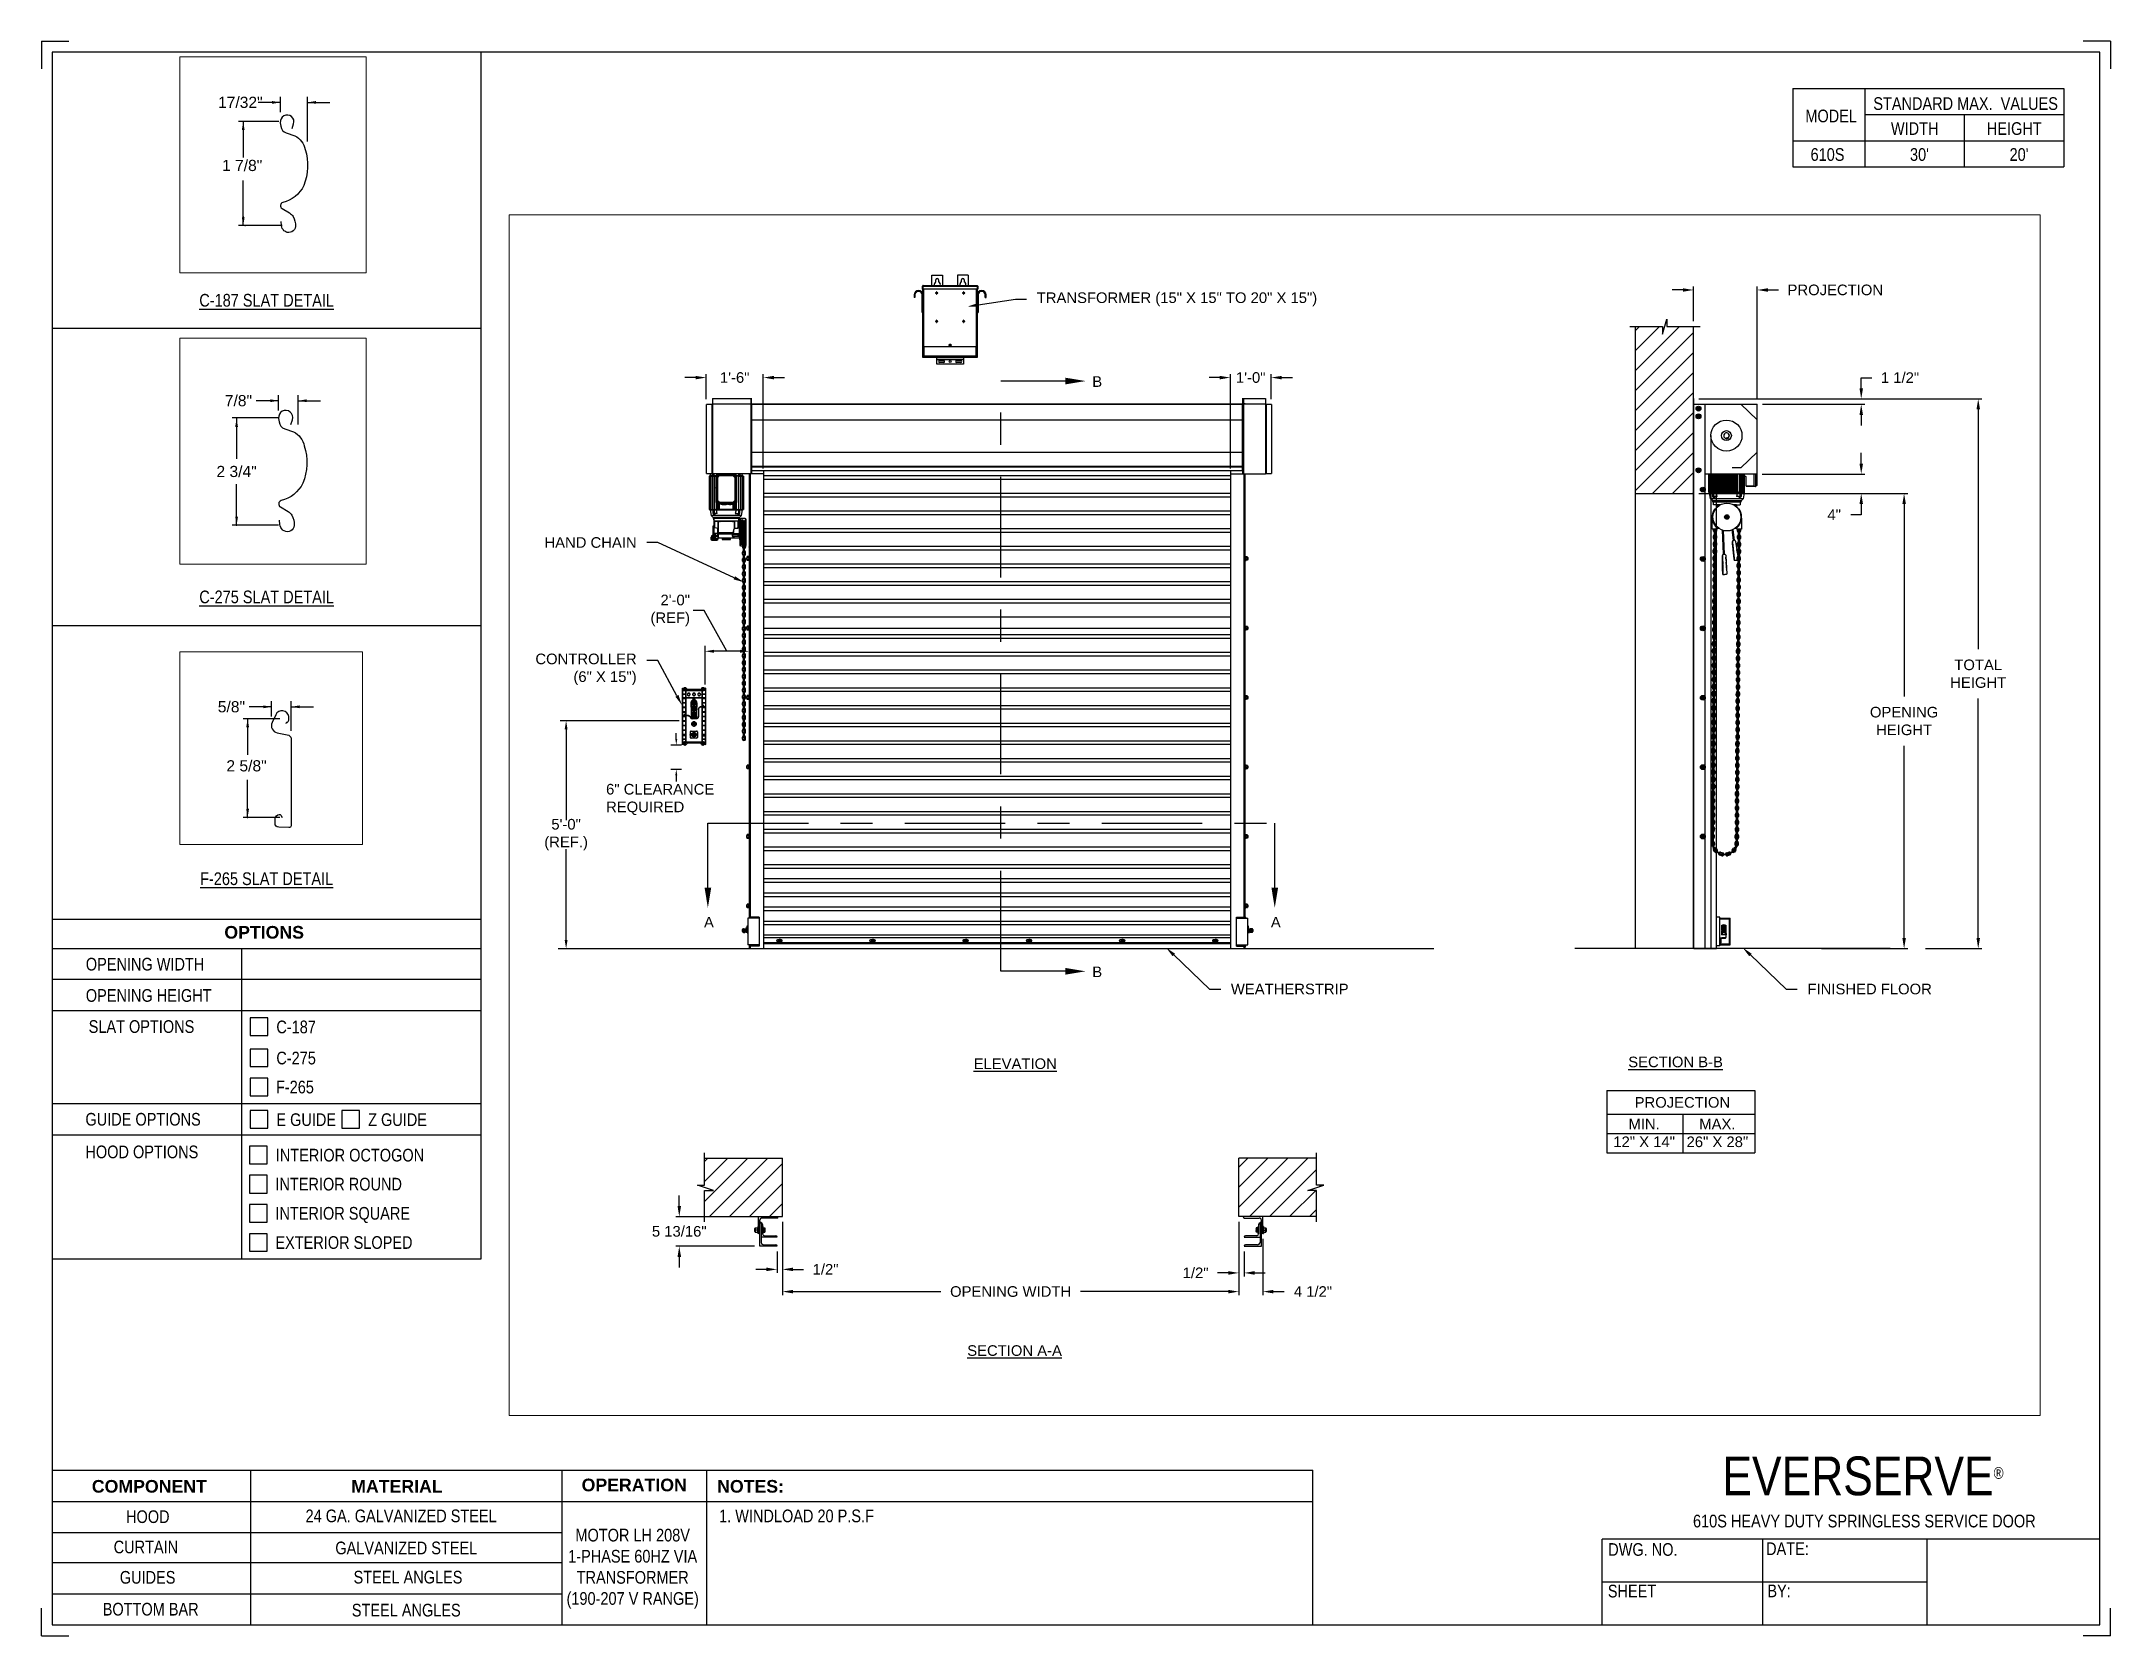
# Paper-space layout '610S LH 208V 1-PHASE' of a CAD drawing. Header units: inches. Extents: x 0.1 to 10.9, y 0.1 to 8.4.
# The model-space entities are those that its viewports show. They can reach past a viewport. Long polylines and large blocks are cut down to what shows.
import ezdxf
from ezdxf import colors
from ezdxf.entities.mleader import LeaderData, LeaderLine
from ezdxf.enums import TextEntityAlignment as Align
from ezdxf.math import Vec2, Vec3

# ---------------------------------------------------------------- set-up
doc = ezdxf.new("R2010")
doc.units = ezdxf.units.IN
doc.header["$LTSCALE"] = 0.25
doc.header["$MEASUREMENT"] = 0
doc.linetypes.add('CENTER', pattern=[2, 1.25, -0.25, 0.25, -0.25])
for name, color, linetype in [('ANNOTATIONS', 1, 'Continuous'), ('DETAILS', 4, 'Continuous'), ('MOTOR LH', 7, 'Continuous'), ('SECTION CUTS', 6, 'CENTER'), ('TITLE BLOCK', 7, 'Continuous')]:
    doc.layers.add(name, color=color, linetype=linetype)
doc.styles.add('ARIAL', font='arial.ttf', dxfattribs={"height": 0.09375})
doc.styles.add('CADdetails-DIMENSIONS', font='ARIALN.TTF', dxfattribs={"height": 2.38})
doc.styles.add('ROMANS', font='Romans', dxfattribs={"height": 0.09375})
doc.styles.get("Standard").update_dxf_attribs({"font": 'romans.shx'})
doc.dimstyles.get("Standard").update_dxf_attribs({"dimscale": 60, "dimtxt": 0.0833, "dimasz": 0.0833, "dimexe": 0.0833, "dimexo": 0.04, "dimgap": 0.09, "dimtad": 0, "dimtih": 1, "dimtoh": 1, "dimdec": 4, "dimzin": 1, "dimdsep": 46, "dimlunit": 4, "dimtxsty": 'Standard', "dimcen": 0.09, "dimclrt": 150, "dimadec": 4, "dimazin": 2, "dimtfac": 1, "dimtdec": 0, "dimtofl": 0, "dimtmove": 0, "dimatfit": 3, "dimfxl": 1, "dimtolj": 1, "dimtzin": 0, "dimlwd": -1, "dimlwe": -1, "dimarcsym": 1})
doc.dimstyles.new('STANDARD$0', dxfattribs={"dimtxt": 0.09375, "dimasz": 0.09375, "dimexe": 0.03125, "dimexo": 0.046875, "dimgap": 0.09, "dimtad": 0, "dimtih": 1, "dimtoh": 1, "dimdec": 4, "dimzin": 0, "dimdsep": 46, "dimtxsty": 'ARIAL', "dimcen": 0.09, "dimadec": 0, "dimazin": 0, "dimtfac": 1, "dimtdec": 4, "dimtofl": 0, "dimtmove": 0, "dimatfit": 1, "dimfxl": 1, "dimtolj": 1, "dimtzin": 0, "dimarcsym": 0})
pattern_1 = [(45, (-1.9832, -32.78357), (-0.08838835, 0.08838835), [])]

psp = doc.layouts.new('610S LH 208V 1-PHASE')

# ---------------------------------------------------------------- texts
at = {"layer": 'TITLE BLOCK', "attachment_point": 2, "style": 'CADdetails-DIMENSIONS'}
for s, width, insert, char_height in [('MODEL', 0.28815, (9.45, 8.068), 0.0664), ('STANDARD MAX.  VALUES', 1.75949, (10.155, 8.133), 0.06641), ('WIDTH', 0.42908, (9.888, 8.002), 0.0664), ('HEIGHT', 0.42908, (10.41, 8.002), 0.0664), ('\\pxqc;610S', 0.29952, (9.431, 7.866), 0.0664)]:
    psp.add_mtext_dynamic_manual_height_columns(s, width=width, gutter_width=1.363, heights=[0], dxfattribs=dict(at, insert=insert, char_height=char_height))
at = {"layer": 'TITLE BLOCK', "style": 'CADdetails-DIMENSIONS'}
for s, insert, char_height, width, attachment_point in [("30'", (9.913, 7.866), 0.0664, 1.75949, 2), ("20'", (10.435, 7.866), 0.0664, 1.75949, 2), ('{\\LC-187 SLAT DETAIL}', (1.248, 7.102), 0.06641, 1.75949, 2), ('{\\LC-275 SLAT DETAIL}', (1.248, 5.547), 0.06641, 1.75949, 2), ('{\\LF-265 SLAT DETAIL}', (1.248, 4.07), 0.06641, 1.75949, 2), ('{\\fArial|b1|i0|c0|p34;OPTIONS}', (1.235, 3.789), 0.06641, 1.75949, 2), ('OPENING WIDTH', (0.3, 3.622), 0.06641, 1.30693, 1), ('OPENING HEIGHT', (0.3, 3.458), 0.06641, 1.30693, 1), ('SLAT OPTIONS', (0.315, 3.295), 0.06641, 0.59269, 1), ('C-187', (1.299, 3.293), 0.0664, 1.23928, 1), ('C-275', (1.299, 3.13), 0.0664, 1.53035, 1), ('F-265', (1.297, 2.978), 0.0664, 1.53035, 1), ('GUIDE OPTIONS', (0.298, 2.809), 0.06641, 1.30693, 1), ('E GUIDE', (1.299, 2.807), 0.0664, 1.23928, 1), ('Z GUIDE', (1.78, 2.807), 0.0664, 1.23928, 1), ('HOOD OPTIONS', (0.298, 2.638), 0.06641, 1.30693, 1), ('INTERIOR OCTOGON', (1.296, 2.621), 0.06641, 1.23928, 1), ('INTERIOR ROUND', (1.294, 2.469), 0.06641, 1.53035, 1), ('INTERIOR SQUARE', (1.294, 2.316), 0.06641, 1.53035, 1), ('EXTERIOR SLOPED', (1.294, 2.163), 0.06641, 1.53035, 1), ('\\A1;\\pxqc;EVERSERVE{\\H0.30337x;\\S® ^ ;}', (10.642, 1.008), 0.20312, 2.03069, 3), ('{\\fArial|b1|i0|c0|p34;COMPONENT}', (0.633, 0.885), 0.06641, 1.75949, 2), ('{\\fArial|b1|i0|c0|p34;MATERIAL}', (1.931, 0.885), 0.06641, 1.75949, 2), ('{\\fArial|b1|i0|c0|p34;OPERATION}', (3.175, 0.892), 0.06641, 1.75949, 2), ('{\\fArial|b1|i0|c0|p34;NOTES:}', (3.785, 0.885), 0.06641, 1.75949, 2), ('HOOD', (0.625, 0.726), 0.0664, 1.75949, 2), ('24 GA. GALVANIZED STEEL', (1.953, 0.73), 0.06641, 1.75949, 2), ('\\pxql;1. WINDLOAD 20 P.S.F ', (5.176, 0.73), 0.06641, 3.11182, 2), ('610S HEAVY DUTY SPRINGLESS SERVICE DOOR', (9.624, 0.703), 0.06641, 2.79915, 2), ('CURTAIN', (0.615, 0.567), 0.0664, 1.75949, 2), ('GALVANIZED STEEL', (1.98, 0.562), 0.06641, 1.75949, 2), ('\\PMOTOR LH 208V 1-PHASE 60HZ VIA TRANSFORMER (190-207 V RANGE)', (3.167, 0.74), 0.06641, 0.76227, 2), ('DWG. NO.', (8.463, 0.554), 0.0664, 1.75949, 2), ('DATE:', (9.221, 0.558), 0.0664, 1.75949, 2), ('GUIDES', (0.624, 0.408), 0.0664, 1.75949, 2), ('STEEL ANGLES', (1.989, 0.409), 0.06641, 1.75949, 2), ('SHEET', (8.406, 0.336), 0.0664, 1.75949, 2), ('BY:', (9.177, 0.337), 0.0664, 1.75949, 2), ('BOTTOM BAR', (0.64, 0.241), 0.0664, 1.75949, 2), ('STEEL ANGLES', (1.98, 0.236), 0.06641, 1.75949, 2)]:
    psp.add_mtext(s, dxfattribs=dict(at, insert=insert, char_height=char_height, width=width, attachment_point=attachment_point))

msp = doc.modelspace()

# ---------------------------------------------------------------- texts
at = {"layer": 'ANNOTATIONS', "style": 'ARIAL'}
for s, p in [('1 7/8"', (170.86006, 217.05177)), ('2 5/8"', (174.00506, 217.00538))]:
    msp.add_text(s, height=0.09375, dxfattribs=at).set_placement(p)
msp.add_text('2 3/4"', height=0.09375, dxfattribs=at).set_placement((172.51789, 217.03304), align=Align.MIDDLE_CENTER)
at = {"layer": 'ANNOTATIONS', "char_height": 0.09375, "style": 'ARIAL'}
for s, insert, attachment_point in [('2\'-0"\\P(REF)', (176.3749, 223.40353), 6), ('6" CLEARANCE\\PREQUIRED', (175.63331, 221.73296), 4), ('5\'-0"\\P(REF.)', (175.28011, 221.42207), 5), ('17/32"', (171.01361, 217.62729), 5), ('7/8"', (172.53315, 217.62619), 5), ('\\A1;5/8"', (174.04705, 217.54689), 5)]:
    msp.add_mtext(s, dxfattribs=dict(at, insert=insert, attachment_point=attachment_point))
at = {"layer": 'ANNOTATIONS', "char_height": 0.09375, "attachment_point": 2, "style": 'ARIAL'}
for s, insert, width in [('{\\LELEVATION}', (179.24914, 219.44522), 3.0834986), ('{\\LSECTION B-B}', (185.08463, 219.46119), 1.3823677), ('{\\LSECTION A-A}', (179.24323, 216.91103), 1.3823677)]:
    msp.add_mtext(s, dxfattribs=dict(at, insert=insert, width=width))
for s, width, insert in [('PROJECTION ', 1.7594917, (185.14481, 219.10374)), ('MIN.\\P12" X 14" ', 0.6711642, (184.80668, 218.91175)), ('MAX.\\P26" X 28"', 0.6567117, (185.45411, 218.91175))]:
    msp.add_mtext_dynamic_manual_height_columns(s, width=width, gutter_width=1.36268, heights=[0], dxfattribs=dict(at, insert=insert))
at = {"layer": 'SECTION CUTS', "style": 'ARIAL'}
for s, p in [('B', (179.92979, 225.3786)), ('A', (176.49849, 220.60215)), ('A', (181.50802, 220.60215)), ('B', (179.92979, 220.16333))]:
    msp.add_text(s, height=0.09375, dxfattribs=at).set_placement(p)

# ---------------------------------------------------------------- blocks, each defined once
blk = doc.blocks.new('*D89')
at = {"layer": 'ANNOTATIONS', "color": 0, "lineweight": -2, "transparency": 16777216}
for p, q in [((176.28, 218.141), (176.28, 218.235)), ((176.77, 218.047), (176.249, 218.047)), ((176.945, 217.786), (176.249, 217.786)), ((176.28, 217.692), (176.28, 217.598))]:
    blk.add_line(p, q, dxfattribs=at)
at = {"layer": 'ANNOTATIONS', "color": 0, "transparency": 16777216}
for points in [[(176.265, 218.141), (176.296, 218.141), (176.28, 218.047)], [(176.265, 217.692), (176.296, 217.692), (176.28, 217.786)]]:
    blk.add_solid(points, dxfattribs=at)
at = {"layer": 'defpoints', "color": 0, "transparency": 16777216}
for p in [(176.817, 218.047), (176.28, 217.786), (176.992, 217.786)]:
    blk.add_point(p, dxfattribs=at)
at = {"layer": 'ANNOTATIONS', "color": 0, "transparency": 16777216, "insert": (176.28, 217.917), "char_height": 0.09375, "attachment_point": 5, "style": 'ARIAL'}
blk.add_mtext('\\A1;5 13/16"', dxfattribs=at)
blk = doc.blocks.new('*D90')
at = {"layer": 'ANNOTATIONS', "color": 0, "lineweight": -2, "transparency": 16777216}
for p, q in [((181.225, 218.001), (181.225, 217.519)), ((181.272, 217.739), (181.272, 217.519)), ((181.131, 217.55), (181.037, 217.55)), ((181.366, 217.55), (181.459, 217.55))]:
    blk.add_line(p, q, dxfattribs=at)
at = {"layer": 'ANNOTATIONS', "color": 0, "transparency": 16777216}
for points in [[(181.131, 217.566), (181.131, 217.534), (181.225, 217.55)], [(181.366, 217.566), (181.366, 217.534), (181.272, 217.55)]]:
    blk.add_solid(points, dxfattribs=at)
at = {"layer": 'defpoints', "color": 0, "transparency": 16777216}
for p in [(181.225, 218.047), (181.272, 217.786), (181.272, 217.55)]:
    blk.add_point(p, dxfattribs=at)
at = {"layer": 'ANNOTATIONS', "color": 0, "transparency": 16777216, "insert": (180.843, 217.55), "char_height": 0.0938, "attachment_point": 5, "style": 'ARIAL'}
blk.add_mtext('\\A1;1/2"', dxfattribs=at)
blk = doc.blocks.new('*D91')
at = {"layer": 'ANNOTATIONS', "color": 0, "lineweight": -2, "transparency": 16777216}
for p, q in [((177.192, 218.001), (177.192, 217.55)), ((177.145, 217.739), (177.145, 217.55)), ((177.051, 217.581), (176.957, 217.581)), ((177.285, 217.581), (177.379, 217.581))]:
    blk.add_line(p, q, dxfattribs=at)
at = {"layer": 'ANNOTATIONS', "color": 0, "transparency": 16777216}
for points in [[(177.051, 217.597), (177.051, 217.566), (177.145, 217.581)], [(177.285, 217.597), (177.285, 217.566), (177.192, 217.581)]]:
    blk.add_solid(points, dxfattribs=at)
at = {"layer": 'defpoints', "color": 0, "transparency": 16777216}
for p in [(177.192, 218.047), (177.145, 217.786), (177.145, 217.581)]:
    blk.add_point(p, dxfattribs=at)
at = {"layer": 'ANNOTATIONS', "color": 0, "transparency": 16777216, "insert": (177.573, 217.581), "char_height": 0.0938, "attachment_point": 5, "style": 'ARIAL'}
blk.add_mtext('\\A1;1/2"', dxfattribs=at)
blk = doc.blocks.new('*D92')
at = {"layer": 'ANNOTATIONS', "color": 0, "lineweight": -2, "transparency": 16777216}
for p, q in [((176.517, 225.271), (176.517, 225.492)), ((177.023, 224.659), (177.023, 225.492)), ((176.424, 225.461), (176.33, 225.461)), ((177.117, 225.461), (177.211, 225.461))]:
    blk.add_line(p, q, dxfattribs=at)
at = {"layer": 'ANNOTATIONS', "color": 0, "transparency": 16777216}
for points in [[(176.424, 225.476), (176.424, 225.445), (176.517, 225.461)], [(177.117, 225.476), (177.117, 225.445), (177.023, 225.461)]]:
    blk.add_solid(points, dxfattribs=at)
at = {"layer": 'defpoints', "color": 0, "transparency": 16777216}
for p in [(176.517, 225.461), (176.517, 225.224), (177.023, 224.612)]:
    blk.add_point(p, dxfattribs=at)
at = {"layer": 'ANNOTATIONS', "color": 0, "transparency": 16777216, "insert": (176.77, 225.461), "char_height": 0.0938, "attachment_point": 5, "style": 'ARIAL'}
blk.add_mtext('\\A1;1\'-6"', dxfattribs=at)
blk = doc.blocks.new('*D93')
at = {"layer": 'ANNOTATIONS', "color": 0, "lineweight": -2, "transparency": 16777216}
for p, q in [((181.15, 224.659), (181.15, 225.492)), ((181.51, 225.271), (181.51, 225.492)), ((181.056, 225.461), (180.962, 225.461)), ((181.604, 225.461), (181.698, 225.461))]:
    blk.add_line(p, q, dxfattribs=at)
at = {"layer": 'ANNOTATIONS', "color": 0, "transparency": 16777216}
for points in [[(181.056, 225.476), (181.056, 225.445), (181.15, 225.461)], [(181.604, 225.476), (181.604, 225.445), (181.51, 225.461)]]:
    blk.add_solid(points, dxfattribs=at)
at = {"layer": 'defpoints', "color": 0, "transparency": 16777216}
for p in [(181.15, 225.461), (181.51, 225.224), (181.15, 224.612)]:
    blk.add_point(p, dxfattribs=at)
at = {"layer": 'ANNOTATIONS', "color": 0, "transparency": 16777216, "insert": (181.33, 225.461), "char_height": 0.0938, "attachment_point": 5, "style": 'ARIAL'}
blk.add_mtext('\\A1;1\'-0"', dxfattribs=at)
blk = doc.blocks.new('*D94')
at = {"layer": 'ANNOTATIONS', "color": 0, "lineweight": -2, "transparency": 16777216}
for p, q in [((181.225, 218.001), (181.225, 217.353)), ((181.437, 217.851), (181.437, 217.353)), ((181.131, 217.385), (181.037, 217.385)), ((181.531, 217.385), (181.625, 217.385))]:
    blk.add_line(p, q, dxfattribs=at)
at = {"layer": 'ANNOTATIONS', "color": 0, "transparency": 16777216}
for points in [[(181.131, 217.4), (181.131, 217.369), (181.225, 217.385)], [(181.531, 217.4), (181.531, 217.369), (181.437, 217.385)]]:
    blk.add_solid(points, dxfattribs=at)
at = {"layer": 'defpoints', "color": 0, "transparency": 16777216}
for p in [(181.225, 218.047), (181.437, 217.897), (181.437, 217.385)]:
    blk.add_point(p, dxfattribs=at)
at = {"layer": 'ANNOTATIONS', "color": 0, "transparency": 16777216, "insert": (181.88, 217.385), "char_height": 0.0938, "attachment_point": 5, "style": 'ARIAL'}
blk.add_mtext('\\A1;4 1/2"', dxfattribs=at)
blk = doc.blocks.new('*D95')
at = {"layer": 'ANNOTATIONS', "color": 0, "lineweight": -2, "transparency": 16777216}
for p, q in [((177.192, 218.001), (177.192, 217.353)), ((181.225, 218.001), (181.225, 217.353)), ((177.285, 217.385), (178.592, 217.385)), ((181.131, 217.385), (179.825, 217.385))]:
    blk.add_line(p, q, dxfattribs=at)
at = {"layer": 'ANNOTATIONS', "color": 0, "transparency": 16777216}
for points in [[(177.285, 217.4), (177.285, 217.369), (177.192, 217.385)], [(181.131, 217.4), (181.131, 217.369), (181.225, 217.385)]]:
    blk.add_solid(points, dxfattribs=at)
at = {"layer": 'defpoints', "color": 0, "transparency": 16777216}
for p in [(177.192, 218.047), (181.225, 218.047), (181.225, 217.385)]:
    blk.add_point(p, dxfattribs=at)
at = {"layer": 'ANNOTATIONS', "color": 0, "transparency": 16777216, "insert": (179.208, 217.385), "char_height": 0.09375, "attachment_point": 5, "style": 'ARIAL'}
blk.add_mtext('\\A1;OPENING WIDTH', dxfattribs=at)
blk = doc.blocks.new('*D96')
at = {"layer": 'ANNOTATIONS', "color": 0, "lineweight": -2, "transparency": 16777216}
for p, q in [((185.149, 226.235), (185.055, 226.235)), ((185.243, 225.96), (185.243, 226.266)), ((185.807, 225.272), (185.807, 226.266)), ((185.9, 226.235), (185.994, 226.235))]:
    blk.add_line(p, q, dxfattribs=at)
at = {"layer": 'ANNOTATIONS', "color": 0, "transparency": 16777216}
for points in [[(185.149, 226.25), (185.149, 226.219), (185.243, 226.235)], [(185.9, 226.25), (185.9, 226.219), (185.807, 226.235)]]:
    blk.add_solid(points, dxfattribs=at)
at = {"layer": 'defpoints', "color": 0, "transparency": 16777216}
for p in [(185.807, 226.235), (185.243, 225.913), (185.807, 225.225)]:
    blk.add_point(p, dxfattribs=at)
at = {"layer": 'ANNOTATIONS', "color": 0, "transparency": 16777216, "insert": (186.496, 226.235), "char_height": 0.09375, "attachment_point": 5, "style": 'ARIAL'}
blk.add_mtext('\\A1;PROJECTION ', dxfattribs=at)
blk = doc.blocks.new('*D86')
at = {"layer": 'ANNOTATIONS', "color": 0, "lineweight": -2, "transparency": 16777216}
for p, q in [((185.29, 224.437), (187.136, 224.437)), ((187.104, 224.343), (187.104, 222.643)), ((187.104, 220.509), (187.104, 222.208)), ((186.374, 220.415), (187.136, 220.415))]:
    blk.add_line(p, q, dxfattribs=at)
at = {"layer": 'ANNOTATIONS', "color": 0, "transparency": 16777216}
for points in [[(187.089, 224.343), (187.12, 224.343), (187.104, 224.437)], [(187.089, 220.509), (187.12, 220.509), (187.104, 220.415)]]:
    blk.add_solid(points, dxfattribs=at)
at = {"layer": 'defpoints', "color": 0, "transparency": 16777216}
for p in [(185.243, 224.437), (186.327, 220.415), (187.104, 220.415)]:
    blk.add_point(p, dxfattribs=at)
at = {"layer": 'ANNOTATIONS', "color": 0, "transparency": 16777216, "insert": (187.104, 222.426), "char_height": 0.09375, "attachment_point": 5, "style": 'ARIAL'}
blk.add_mtext('\\A1;OPENING\\PHEIGHT', dxfattribs=at)
blk = doc.blocks.new('*D87')
at = {"layer": 'ANNOTATIONS', "color": 0, "lineweight": -2, "transparency": 16777216}
for p, q in [((185.29, 225.273), (187.791, 225.273)), ((187.759, 225.179), (187.759, 223.061)), ((187.759, 220.509), (187.759, 222.626)), ((187.294, 220.415), (187.791, 220.415))]:
    blk.add_line(p, q, dxfattribs=at)
at = {"layer": 'ANNOTATIONS', "color": 0, "transparency": 16777216}
for points in [[(187.744, 225.179), (187.775, 225.179), (187.759, 225.273)], [(187.744, 220.509), (187.775, 220.509), (187.759, 220.415)]]:
    blk.add_solid(points, dxfattribs=at)
at = {"layer": 'defpoints', "color": 0, "transparency": 16777216}
for p in [(185.243, 225.273), (187.247, 220.415), (187.759, 220.415)]:
    blk.add_point(p, dxfattribs=at)
at = {"layer": 'ANNOTATIONS', "color": 0, "transparency": 16777216, "insert": (187.759, 222.844), "char_height": 0.0938, "attachment_point": 5, "style": 'ARIAL'}
blk.add_mtext('\\A1;TOTAL\\PHEIGHT', dxfattribs=at)
blk = doc.blocks.new('*D88')
at = {"layer": 'ANNOTATIONS', "color": 0, "lineweight": -2, "transparency": 16777216}
for p, q in [((186.725, 224.701), (186.725, 224.795)), ((185.851, 224.608), (186.757, 224.608)), ((185.851, 224.437), (186.757, 224.437)), ((186.725, 224.343), (186.725, 224.249)), ((186.725, 224.249), (186.632, 224.249))]:
    blk.add_line(p, q, dxfattribs=at)
at = {"layer": 'ANNOTATIONS', "color": 0, "transparency": 16777216}
for points in [[(186.71, 224.701), (186.741, 224.701), (186.725, 224.608)], [(186.71, 224.343), (186.741, 224.343), (186.725, 224.437)]]:
    blk.add_solid(points, dxfattribs=at)
at = {"layer": 'defpoints', "color": 0, "transparency": 16777216}
for p in [(185.805, 224.608), (185.805, 224.437), (186.725, 224.437)]:
    blk.add_point(p, dxfattribs=at)
at = {"layer": 'ANNOTATIONS', "color": 0, "transparency": 16777216, "insert": (186.486, 224.249), "char_height": 0.0938, "attachment_point": 5, "style": 'ARIAL'}
blk.add_mtext('\\A1;4"', dxfattribs=at)
blk = doc.blocks.new('*D127')
at = {"layer": 'ANNOTATIONS', "color": 0, "lineweight": -2, "transparency": 16777216}
for p, q in [((186.725, 225.366), (186.725, 225.46)), ((186.725, 225.46), (186.819, 225.46)), ((185.854, 225.273), (186.757, 225.273)), ((185.854, 225.225), (186.757, 225.225)), ((186.725, 225.131), (186.725, 225.038))]:
    blk.add_line(p, q, dxfattribs=at)
at = {"layer": 'ANNOTATIONS', "color": 0, "transparency": 16777216}
for points in [[(186.71, 225.366), (186.741, 225.366), (186.725, 225.273)], [(186.71, 225.131), (186.741, 225.131), (186.725, 225.225)]]:
    blk.add_solid(points, dxfattribs=at)
at = {"layer": 'defpoints', "color": 0, "transparency": 16777216}
for p in [(185.807, 225.273), (185.807, 225.225), (186.725, 225.273)]:
    blk.add_point(p, dxfattribs=at)
at = {"layer": 'ANNOTATIONS', "color": 0, "transparency": 16777216, "insert": (187.068, 225.46), "char_height": 0.0938, "attachment_point": 5, "style": 'ARIAL'}
blk.add_mtext('\\A1;1 1/2"', dxfattribs=at)

# ---------------------------------------------------------------- dimensions: what is measured, and where the dimension line sits
at = {"layer": 'ANNOTATIONS'}
dim = msp.add_linear_dim(base=(185.80671, 226.23467), p1=(185.24283, 225.91347), p2=(185.80671, 225.22508), text='PROJECTION ', dimstyle='STANDARD$0', dxfattribs=at)
dim.commit()
dim.dimension.update_dxf_attribs({"geometry": '*D96', "text_midpoint": (186.49582, 226.23467)})
for base, p1, p2, angle, text, picture, middle in [((176.51738, 225.46051), (177.02332, 224.61169), (176.51738, 225.22384), 180, '1\'-6"', '*D92', (176.77035, 225.46051)), ((181.14982, 225.46051), (181.51002, 225.22422), (181.14982, 224.61169), 180, '1\'-0"', '*D93', (181.32992, 225.46051)), ((176.28024, 217.78574), (176.81658, 218.04741), (176.99158, 217.78574), 90, '5 13/16"', '*D89', (176.28024, 217.91658)), ((177.14471, 217.58132), (177.19158, 218.04742), (177.14471, 217.78574), 180, '1/2"', '*D91', (177.57316, 217.58132))]:
    dim = msp.add_linear_dim(base=base, p1=p1, p2=p2, angle=angle, text=text, dimstyle='STANDARD$0', dxfattribs=at)
    dim.commit()
    dim.dimension.update_dxf_attribs({"geometry": picture, "text_midpoint": middle, "dimtype": 160})
for base, p1, p2, text, picture, middle in [((186.72538, 225.27272), (185.80671, 225.22508), (185.80671, 225.27272), '1 1/2"', '*D127', (187.06782, 225.46022)), ((187.75941, 220.41511), (185.24283, 225.27272), (187.24736, 220.41511), 'TOTAL\\PHEIGHT', '*D87', (187.75941, 222.84392)), ((186.72538, 224.43674), (185.80458, 224.60767), (185.80458, 224.43674), '4"', '*D88', (186.48587, 224.24924)), ((187.10442, 220.41511), (185.24283, 224.43674), (186.32702, 220.41511), 'OPENING\\PHEIGHT', '*D86', (187.10442, 222.42592))]:
    dim = msp.add_linear_dim(base=base, p1=p1, p2=p2, angle=90, text=text, dimstyle='STANDARD$0', dxfattribs=at)
    dim.commit()
    dim.dimension.update_dxf_attribs({"geometry": picture, "text_midpoint": middle})
dim = msp.add_aligned_dim(p1=(177.19158, 218.04742), p2=(181.22492, 218.04742), distance=-0.6628, text='OPENING WIDTH', dimstyle='STANDARD$0', dxfattribs=at)
dim.commit()
dim.dimension.update_dxf_attribs({"geometry": '*D95', "text_midpoint": (179.20825, 217.38462)})
for base, p2, text, picture, middle in [((181.27179, 217.55007), (181.27179, 217.78574), '1/2"', '*D90', (180.84334, 217.55007)), ((181.43742, 217.38462), (181.43742, 217.89742), '4 1/2"', '*D94', (181.87991, 217.38462))]:
    dim = msp.add_linear_dim(base=base, p1=(181.22492, 218.04742), p2=p2, text=text, dimstyle='STANDARD$0', dxfattribs=at)
    dim.commit()
    dim.dimension.update_dxf_attribs({"geometry": picture, "text_midpoint": middle, "dimtype": 160})

# ---------------------------------------------------------------- hatches: boundary and pattern name
at = {"layer": 'MOTOR LH'}
h = msp.add_hatch(dxfattribs=at)
h.set_pattern_fill('ANSI31', color=256, style=0)
h.set_pattern_definition(pattern_1)
h.paths.add_polyline_path([(184.72721, 224.43674), (185.24283, 224.43674), (185.24283, 225.91347), (185.00634, 225.91347), (185.00634, 225.97813), (184.96792, 225.84477), (184.96792, 225.91347), (184.72721, 225.91347)])
h = msp.add_hatch(dxfattribs=at)
h.set_pattern_fill('ANSI31', color=256, style=0)
h.set_pattern_definition(pattern_1)
h.paths.add_polyline_path([(177.19158, 218.56305), (176.50408, 218.56305), (176.50408, 218.32585), (176.43998, 218.32585), (176.58205, 218.27894), (176.50408, 218.27894), (176.50408, 218.04742), (177.19158, 218.04742), (177.19158, 218.20993)])
h = msp.add_hatch(dxfattribs=at)
h.set_pattern_fill('ANSI31', color=256, style=0)
h.set_pattern_definition(pattern_1)
h.paths.add_polyline_path([(181.97652, 218.32585), (181.91242, 218.32585), (181.91242, 218.56305), (181.22492, 218.56305), (181.22492, 218.04742), (181.24309, 218.04742), (181.91242, 218.04742), (181.91242, 218.27894), (181.83445, 218.27894)])

# ---------------------------------------------------------------- linework, layer by layer
at = {"layer": 'ANNOTATIONS'}
for p, q in [((176.50806, 222.74794), (176.50806, 223.08974)), ((176.81777, 223.04261), (176.58573, 223.04261)), ((176.27997, 222.42941), (175.22902, 222.42941)), ((175.28011, 222.35175), (175.28011, 221.55133)), ((176.30094, 222.21402), (176.20668, 222.21402)), ((176.25381, 222.26716), (176.25381, 222.3203)), ((176.30094, 221.99872), (176.20668, 221.99872)), ((176.25381, 221.94558), (176.25381, 221.89244)), ((175.28011, 220.49278), (175.28011, 221.2928)), ((184.47611, 219.16317), (184.47611, 218.6118)), ((184.47611, 219.16317), (185.78388, 219.16317)), ((185.78388, 219.16317), (185.78388, 218.6118)), ((184.47611, 218.9517), (185.78388, 218.9517)), ((185.14897, 218.9517), (185.14897, 218.6118)), ((184.47611, 218.78175), (185.78388, 218.78175)), ((184.47611, 218.6118), (185.78388, 218.6118)), ((171.35047, 217.54554), (171.35047, 217.67417)), ((171.57784, 217.3), (171.57784, 217.67417)), ((172.87001, 217.54444), (172.87001, 217.67306)), ((173.03453, 217.42608), (173.03453, 217.67306)), ((171.35047, 217.62729), (171.16297, 217.62729)), ((171.57784, 217.62729), (171.76534, 217.62729)), ((172.86918, 217.48306), (172.48125, 217.48306)), ((172.51789, 217.48306), (172.51789, 217.14004)), ((172.87001, 217.62619), (172.68251, 217.62619)), ((173.03453, 217.62619), (173.22203, 217.62619)), ((174.38391, 217.54689), (174.19641, 217.54689)), ((174.38391, 217.46513), (174.38391, 217.59376)), ((174.54842, 217.34678), (174.54842, 217.59376)), ((174.54842, 217.54689), (174.73592, 217.54689)), ((171.33693, 217.46623), (170.99943, 217.46623)), ((171.03791, 217.46623), (171.03791, 217.16466)), ((174.45223, 217.44645), (174.14443, 217.44645)), ((174.18291, 217.44645), (174.18291, 217.14489)), ((171.03791, 216.59435), (171.03791, 216.97154)), ((172.51789, 216.58302), (172.51789, 216.92604)), ((174.18291, 216.61924), (174.18291, 216.93393)), ((174.45223, 216.61924), (174.14443, 216.61924)), ((171.36506, 216.59435), (170.99943, 216.59435)), ((172.86918, 216.58302), (172.48125, 216.58302))]:
    msp.add_line(p, q, dxfattribs=at)
for p in [(174.5126, 217.41494), (171.03791, 216.66885), (174.18291, 216.69374), (174.18291, 216.61924), (171.05568, 216.59435), (172.51789, 216.58302)]:
    msp.add_point(p, dxfattribs=at)
for points in [[(176.58573, 223.02967), (176.58573, 223.05556), (176.50806, 223.04261)], [(176.81777, 223.02967), (176.81777, 223.05556), (176.89544, 223.04261)], [(175.29306, 222.35175), (175.26717, 222.35175), (175.28011, 222.42941)], [(176.26267, 222.26716), (176.24495, 222.26716), (176.25381, 222.21402)], [(176.26267, 221.94558), (176.24495, 221.94558), (176.25381, 221.99872)], [(175.29306, 220.49278), (175.26717, 220.49278), (175.28011, 220.41511)], [(171.28015, 217.61557), (171.28015, 217.63901), (171.35047, 217.62729)], [(171.64816, 217.63901), (171.64816, 217.61557), (171.57784, 217.62729)], [(172.79969, 217.61447), (172.79969, 217.63791), (172.87001, 217.62619)], [(173.10485, 217.63791), (173.10485, 217.61447), (173.03453, 217.62619)], [(174.31358, 217.53517), (174.31358, 217.55861), (174.38391, 217.54689)], [(174.61874, 217.55861), (174.61874, 217.53517), (174.54842, 217.54689)], [(171.04963, 217.39591), (171.02619, 217.39591), (171.03791, 217.46623)], [(172.52961, 217.40696), (172.50617, 217.40696), (172.51789, 217.47728)], [(174.19463, 217.37613), (174.17119, 217.37613), (174.18291, 217.44645)], [(171.04963, 216.66467), (171.02619, 216.66467), (171.03791, 216.59435)], [(172.52961, 216.65334), (172.50617, 216.65334), (172.51789, 216.58302)], [(174.19463, 216.68956), (174.17119, 216.68956), (174.18291, 216.61924)]]:
    msp.add_solid(points, dxfattribs=at)
at = {"layer": 'DETAILS'}
for points in [[(171.44853, 217.40811), (171.46108, 217.44643, 1.25136537), (171.34921, 217.45699), (171.35301, 217.42754, 0.28712033), (171.39876, 217.37182), (171.47047, 217.34773, -0.22337537), (171.5581, 217.23299, -0.17060067), (171.5458, 216.92947, -0.22026111), (171.36967, 216.78827, 0.64862145), (171.36379, 216.73683), (171.42539, 216.7004, -0.11918191), (171.45664, 216.67003, -0.14967798), (171.47569, 216.58828), (171.47554, 216.58656, -0.533076), (171.39506, 216.54218, -0.02656611), (171.37975, 216.55167, -0.19330383), (171.36024, 216.59429), (171.35676, 216.62935)], [(172.97282, 217.42781), (172.98577, 217.46736, 1.25136537), (172.87034, 217.47825), (172.87426, 217.44787, 0.28712033), (172.92147, 217.39037), (172.99546, 217.36551, -0.22337537), (173.08588, 217.24712, -0.17060067), (173.07319, 216.93393, -0.22026111), (172.89146, 216.78823, 0.64862142), (172.88538, 216.73516), (172.94895, 216.69758, -0.11918191), (172.98119, 216.66624, -0.14967798), (173.00085, 216.58189), (173.00069, 216.58011, -0.533076), (172.91765, 216.53431, -0.02656611), (172.90185, 216.5441, -0.19330383), (172.88172, 216.58808), (172.87813, 216.62426)], [(174.50223, 217.40975, 0.33746117), (174.52916, 217.44781), (174.52884, 217.46569, 0.73725505), (174.4187, 217.48055), (174.38789, 217.41413, 0.47976839), (174.4297, 217.32981), (174.52811, 217.30824, -0.21720182), (174.54842, 217.28428), (174.54842, 216.54957, -0.36619075), (174.52868, 216.53415), (174.44402, 216.53687, -0.41028649), (174.41276, 216.57038), (174.41469, 216.60768, -0.37745755), (174.44852, 216.644, -0.31905635), (174.4604, 216.63852), (174.47147, 216.61924)]]:
    msp.add_lwpolyline(points, format="xyb", dxfattribs=at)
at = {"layer": 'MOTOR LH'}
for p, q in [((178.51317, 226.36472), (178.60692, 226.36472)), ((178.51317, 226.27396), (178.51317, 226.36472)), ((178.60692, 226.36472), (178.60692, 226.27396)), ((178.83348, 226.36472), (178.73973, 226.36472)), ((178.73973, 226.36472), (178.73973, 226.27396)), ((178.83348, 226.36472), (178.83348, 226.27396)), ((178.36307, 226.19129), (178.35559, 226.19129)), ((178.35559, 226.19129), (178.35559, 226.16754)), ((178.36307, 226.16754), (178.35559, 226.16754)), ((178.36307, 226.19129), (178.36307, 226.16754)), ((178.42562, 226.03472), (178.42562, 226.19129)), ((178.42562, 226.19129), (178.43309, 226.19129)), ((178.42915, 226.26785), (178.43214, 226.26785)), ((178.42915, 226.24076), (178.42915, 226.26785)), ((178.43214, 226.24076), (178.42915, 226.24076)), ((178.43214, 226.26785), (178.43214, 226.24076)), ((178.43258, 226.26785), (178.91407, 226.26785)), ((178.43258, 226.26785), (178.43258, 226.24076)), ((178.91407, 226.24076), (178.43258, 226.24076)), ((178.43309, 226.26963), (178.43309, 226.27008)), ((178.43309, 225.63816), (178.43309, 226.24076)), ((178.43526, 226.27396), (178.91139, 226.27396)), ((178.4392, 226.24076), (178.4392, 225.73191)), ((178.55269, 226.20997), (178.54396, 226.20997)), ((178.54396, 226.20997), (178.54396, 226.20698)), ((178.54396, 226.20698), (178.55269, 226.20698)), ((178.54833, 226.3074), (178.54833, 226.32566)), ((178.55269, 226.2187), (178.55269, 226.20997)), ((178.55568, 226.2187), (178.55269, 226.2187)), ((178.55269, 226.20698), (178.55269, 226.19825)), ((178.55269, 226.19825), (178.55568, 226.19825)), ((178.55568, 226.20997), (178.55568, 226.2187)), ((178.56441, 226.20997), (178.55568, 226.20997)), ((178.55568, 226.19825), (178.55568, 226.20698)), ((178.55568, 226.20698), (178.56441, 226.20698)), ((178.56441, 226.20698), (178.56441, 226.20997)), ((178.57176, 226.32566), (178.57176, 226.3074)), ((178.77489, 226.3074), (178.77489, 226.32566)), ((178.79097, 226.20997), (178.78224, 226.20997)), ((178.78224, 226.20997), (178.78224, 226.20698)), ((178.78224, 226.20698), (178.79097, 226.20698)), ((178.79396, 226.2187), (178.79097, 226.2187)), ((178.79097, 226.2187), (178.79097, 226.20997)), ((178.79097, 226.20698), (178.79097, 226.19825)), ((178.79097, 226.19825), (178.79396, 226.19825)), ((178.79396, 226.20997), (178.79396, 226.2187)), ((178.80269, 226.20997), (178.79396, 226.20997)), ((178.79396, 226.20698), (178.80269, 226.20698)), ((178.79396, 226.19825), (178.79396, 226.20698)), ((178.79833, 226.32566), (178.79833, 226.3074)), ((178.80269, 226.20698), (178.80269, 226.20997)), ((178.90745, 225.73191), (178.90745, 226.24076)), ((178.91356, 226.27008), (178.91356, 226.26963)), ((178.91356, 226.24076), (178.91356, 225.63816)), ((178.92103, 226.19129), (178.91356, 226.19129)), ((178.91407, 226.26785), (178.91407, 226.24076)), ((178.9175, 226.26785), (178.91451, 226.26785)), ((178.91451, 226.26785), (178.91451, 226.24076)), ((178.91451, 226.24076), (178.9175, 226.24076)), ((178.9175, 226.26785), (178.9175, 226.24076)), ((178.92103, 226.19129), (178.92103, 226.03472)), ((178.98358, 226.19129), (178.99106, 226.19129)), ((178.98358, 226.16754), (178.98358, 226.19129)), ((178.98358, 226.16754), (178.99106, 226.16754)), ((178.99106, 226.16754), (178.99106, 226.19129)), ((178.43309, 226.03472), (178.42562, 226.03472)), ((178.91356, 226.03472), (178.92103, 226.03472)), ((178.55269, 225.95934), (178.54396, 225.95934)), ((178.54396, 225.95934), (178.54396, 225.95635)), ((178.54396, 225.95635), (178.55269, 225.95635)), ((178.55568, 225.96807), (178.55269, 225.96807)), ((178.55269, 225.96807), (178.55269, 225.95934)), ((178.55269, 225.95635), (178.55269, 225.94762)), ((178.55269, 225.94762), (178.55568, 225.94762)), ((178.55568, 225.95934), (178.55568, 225.96807)), ((178.56441, 225.95934), (178.55568, 225.95934)), ((178.55568, 225.94762), (178.55568, 225.95635)), ((178.55568, 225.95635), (178.56441, 225.95635)), ((178.56441, 225.95635), (178.56441, 225.95934)), ((178.79097, 225.95934), (178.78224, 225.95934)), ((178.78224, 225.95934), (178.78224, 225.95635)), ((178.78224, 225.95635), (178.79097, 225.95635)), ((178.79097, 225.96807), (178.79097, 225.95934)), ((178.79396, 225.96807), (178.79097, 225.96807)), ((178.79097, 225.95635), (178.79097, 225.94762)), ((178.79097, 225.94762), (178.79396, 225.94762)), ((178.79396, 225.95934), (178.79396, 225.96807)), ((178.80269, 225.95934), (178.79396, 225.95934)), ((178.79396, 225.94762), (178.79396, 225.95635)), ((178.79396, 225.95635), (178.80269, 225.95635)), ((178.80269, 225.95635), (178.80269, 225.95934)), ((184.68082, 225.91347), (184.96792, 225.91347)), ((184.72721, 225.91347), (184.72721, 220.41511)), ((184.96792, 225.84477), (185.00634, 225.97813)), ((184.96792, 225.91347), (184.96792, 225.84477)), ((185.00634, 225.97813), (185.00634, 225.91347)), ((185.00634, 225.91347), (185.30153, 225.91347)), ((185.24283, 220.41511), (185.24283, 225.91347)), ((178.91356, 225.73191), (178.43309, 225.73191)), ((178.43309, 225.65379), (178.43608, 225.65379)), ((178.43608, 225.73191), (178.43608, 225.63816)), ((178.43608, 225.72651), (178.43834, 225.72651)), ((178.43834, 225.73191), (178.43834, 225.65436)), ((178.43834, 225.65436), (178.90831, 225.65436)), ((178.43895, 225.65004), (178.43895, 225.65239)), ((178.4392, 225.63816), (178.4392, 225.64862)), ((178.43989, 225.65132), (178.43989, 225.65004)), ((178.44133, 225.65044), (178.44133, 225.65436)), ((178.44133, 225.65044), (178.90533, 225.65044)), ((178.44226, 225.73191), (178.44226, 225.65436)), ((178.44301, 225.64691), (178.44301, 225.64597)), ((178.44301, 225.64691), (178.90364, 225.64691)), ((178.44301, 225.64597), (178.90364, 225.64597)), ((178.46867, 225.65044), (178.46867, 225.64691)), ((178.5273, 225.65004), (178.46867, 225.65004)), ((178.50777, 225.6499), (178.50777, 225.64691)), ((178.50777, 225.6499), (178.62013, 225.6499)), ((178.5273, 225.65044), (178.5273, 225.6499)), ((178.56395, 225.65044), (178.56395, 225.64691)), ((178.6006, 225.6499), (178.6006, 225.65044)), ((178.74605, 225.65004), (178.6006, 225.65004)), ((178.62013, 225.64691), (178.62013, 225.6499)), ((178.67918, 225.7534), (178.66747, 225.7534)), ((178.66747, 225.74168), (178.67918, 225.74168)), ((178.72652, 225.6499), (178.72652, 225.64691)), ((178.72652, 225.6499), (178.83888, 225.6499)), ((178.74605, 225.65044), (178.74605, 225.6499)), ((178.7827, 225.65044), (178.7827, 225.64691)), ((178.81935, 225.6499), (178.81935, 225.65044)), ((178.87798, 225.65004), (178.81935, 225.65004)), ((178.83888, 225.64691), (178.83888, 225.6499)), ((178.87798, 225.64691), (178.87798, 225.65044)), ((178.88231, 225.65044), (178.88231, 225.64691)), ((178.88231, 225.64597), (178.88231, 225.63816)), ((178.90364, 225.64691), (178.90364, 225.64597)), ((178.90439, 225.65436), (178.90439, 225.73191)), ((178.90533, 225.65436), (178.90533, 225.65044)), ((178.90676, 225.65132), (178.90676, 225.65004)), ((178.90745, 225.64862), (178.90745, 225.63816)), ((178.9077, 225.65004), (178.9077, 225.65239)), ((178.90831, 225.65436), (178.90831, 225.73191)), ((178.90831, 225.72651), (178.91057, 225.72651)), ((178.91057, 225.63816), (178.91057, 225.73191)), ((178.91057, 225.65379), (178.91356, 225.65379)), ((178.91356, 225.63816), (178.43309, 225.63816)), ((178.55614, 225.58011), (178.55614, 225.63816)), ((178.79051, 225.61994), (178.55614, 225.61994)), ((178.79051, 225.61905), (178.55614, 225.61905)), ((178.79051, 225.58011), (178.55614, 225.58011)), ((178.57958, 225.61234), (178.61668, 225.61234)), ((178.61668, 225.59476), (178.57958, 225.59476)), ((178.72997, 225.61234), (178.76708, 225.61234)), ((178.76708, 225.59476), (178.72997, 225.59476)), ((178.79051, 225.63816), (178.79051, 225.58011)), ((176.57276, 225.22384), (176.52161, 225.22384)), ((176.56956, 224.61339), (176.56956, 225.22384)), ((176.57276, 225.22384), (176.57276, 224.61339)), ((176.57357, 225.22384), (176.57357, 224.61339)), ((176.57527, 225.27751), (176.57527, 224.61339)), ((176.57527, 225.22956), (176.89966, 225.22956)), ((176.9146, 225.22635), (176.57527, 225.22635)), ((176.89966, 225.22635), (176.89966, 225.22981)), ((176.89966, 225.22981), (176.91886, 225.22981)), ((176.90819, 225.22635), (176.90819, 225.22981)), ((176.9146, 225.22981), (176.9146, 225.27751)), ((176.9146, 224.61088), (176.9146, 225.22635)), ((176.91886, 225.22555), (176.9146, 225.22555)), ((176.91886, 225.22981), (176.91886, 225.27829)), ((176.91886, 225.23034), (181.25851, 225.23034)), ((176.91886, 225.22688), (176.91886, 224.63674)), ((176.91886, 225.22688), (181.25851, 225.22688)), ((181.25851, 225.27829), (181.25851, 225.22981)), ((181.28194, 225.22981), (181.25851, 225.22981)), ((181.25851, 224.63674), (181.25851, 225.22688)), ((181.267, 225.22555), (181.25851, 225.22555)), ((181.267, 225.27751), (181.267, 225.22981)), ((181.46096, 225.22635), (181.267, 225.22635)), ((181.267, 225.22635), (181.267, 224.61169)), ((181.27341, 225.22635), (181.27341, 225.22981)), ((181.28194, 225.22635), (181.28194, 225.22981)), ((181.28194, 225.22956), (181.46096, 225.22956)), ((181.46096, 225.27751), (181.46096, 224.61462)), ((181.51425, 225.22422), (181.46096, 225.22422)), ((181.46309, 224.61462), (181.46309, 225.22422)), ((181.4663, 225.22422), (181.4663, 224.61462)), ((185.24283, 225.21912), (185.24466, 225.21912)), ((185.24363, 225.27272), (185.24363, 225.22375)), ((185.24416, 225.22482), (185.24466, 225.22482)), ((185.24466, 220.41779), (185.24466, 225.22508)), ((185.24466, 225.22508), (185.80671, 225.22508)), ((185.24576, 225.22588), (185.24576, 225.27272)), ((185.24576, 225.22588), (185.24657, 225.22588)), ((185.24657, 225.22588), (185.24657, 225.27272)), ((185.29126, 225.19918), (185.2918, 225.20084)), ((185.29126, 225.13105), (185.2918, 225.13271)), ((185.29303, 225.19816), (185.29394, 225.19995)), ((185.29303, 225.13003), (185.29394, 225.13182)), ((185.30001, 225.19413), (185.30001, 225.19413)), ((185.30001, 225.17938), (185.30001, 225.17938)), ((185.30001, 225.126), (185.30001, 225.126)), ((185.34685, 220.41779), (185.34685, 225.22508)), ((185.66223, 225.22508), (185.80671, 225.08749)), ((185.80671, 224.52597), (185.80671, 225.22508)), ((176.91886, 225.08749), (181.25851, 225.08749)), ((185.24466, 225.03994), (185.24283, 225.03994)), ((185.30001, 225.11125), (185.30001, 225.11125)), ((185.39688, 224.94831), (185.39688, 220.41511)), ((185.55685, 224.95594), (185.55668, 224.95569)), ((185.55785, 224.94905), (185.55809, 224.94888)), ((176.91886, 224.80124), (181.25851, 224.80124)), ((185.53143, 224.92965), (185.54318, 224.93172)), ((185.53351, 224.91791), (185.53143, 224.92965)), ((185.54525, 224.91998), (185.53351, 224.91791)), ((185.54318, 224.93172), (185.54525, 224.91998)), ((185.66223, 224.66365), (185.80671, 224.80124)), ((176.52161, 224.61339), (176.57357, 224.61339)), ((176.55565, 224.61339), (176.55286, 224.59759)), ((176.57471, 224.61095), (176.57471, 224.59575)), ((176.57527, 224.61088), (176.57527, 224.61169)), ((176.57586, 224.61169), (176.57527, 224.61169)), ((176.9146, 224.61088), (176.57527, 224.61088)), ((176.58776, 224.59575), (176.58776, 224.61088)), ((176.6129, 224.607), (176.61375, 224.61088)), ((176.62022, 224.6059), (176.62022, 224.60959)), ((176.62022, 224.60959), (176.77155, 224.60959)), ((176.62022, 224.6059), (176.77155, 224.60589)), ((176.75863, 224.60405), (176.63314, 224.60405)), ((176.63314, 224.60008), (176.63314, 224.60405)), ((176.75863, 224.60036), (176.63314, 224.60036)), ((176.65528, 224.61088), (176.65528, 224.60959)), ((176.69958, 224.60959), (176.69958, 224.61088)), ((176.75863, 224.59667), (176.75863, 224.60405)), ((176.77155, 224.60589), (176.77155, 224.60959)), ((176.77802, 224.61088), (176.77887, 224.607)), ((176.80401, 224.61088), (176.80401, 224.59575)), ((176.81706, 224.59575), (176.81706, 224.61088)), ((176.83891, 224.59759), (176.83657, 224.61088)), ((176.89966, 220.68357), (176.89966, 224.61088)), ((176.90819, 220.69422), (176.90819, 224.61088)), ((176.91886, 224.68019), (176.9146, 224.68019)), ((177.02755, 224.61169), (176.9146, 224.61169)), ((176.91801, 224.62447), (176.91801, 224.6671)), ((176.91801, 224.66043), (176.91886, 224.66043)), ((176.91801, 224.65479), (176.91886, 224.65479)), ((176.91801, 224.64015), (176.91886, 224.64015)), ((176.91801, 224.63115), (176.92098, 224.63115)), ((176.91886, 224.67856), (181.25851, 224.67856)), ((176.92098, 224.61169), (176.92098, 224.63674)), ((177.02755, 220.41698), (177.02755, 224.63674)), ((181.15405, 220.41698), (181.15405, 224.63674)), ((181.15405, 224.61169), (181.45921, 224.61169)), ((181.267, 224.68019), (181.25851, 224.68019)), ((181.25851, 224.67809), (181.26062, 224.67809)), ((181.26062, 224.61169), (181.26062, 224.68019)), ((181.26359, 224.65944), (181.26062, 224.65944)), ((181.26359, 224.64773), (181.26062, 224.64773)), ((181.26359, 224.63408), (181.26062, 224.63408)), ((181.26359, 224.63214), (181.26062, 224.63214)), ((181.26359, 224.62447), (181.26359, 224.6671)), ((181.27341, 220.69422), (181.27341, 224.61169)), ((181.28194, 220.69422), (181.28194, 224.61169)), ((181.46097, 224.61462), (181.51425, 224.61462)), ((185.29126, 224.65416), (185.2918, 224.65581)), ((185.29303, 224.65313), (185.29394, 224.65492)), ((185.30001, 224.6491), (185.30001, 224.6491)), ((185.30001, 224.63435), (185.30001, 224.63435)), ((185.80671, 224.60767), (185.34685, 224.60767)), ((185.37561, 224.60767), (185.37561, 224.44723)), ((185.38292, 224.44723), (185.38292, 224.60767)), ((185.38458, 224.60767), (185.38458, 224.44723)), ((185.39272, 224.44723), (185.39272, 224.60767)), ((185.39482, 224.60767), (185.39482, 224.44723)), ((185.40235, 224.44723), (185.40235, 224.60767)), ((185.40427, 224.60767), (185.40427, 224.44723)), ((185.41895, 224.44231), (185.41895, 224.60767)), ((185.42182, 224.44723), (185.42182, 224.60767)), ((185.42407, 224.60767), (185.42407, 224.44723)), ((185.43325, 224.44723), (185.43325, 224.60767)), ((185.43368, 224.44723), (185.43368, 224.60767)), ((185.43663, 224.60767), (185.43663, 224.44723)), ((185.43722, 224.60767), (185.43722, 224.44723)), ((185.44402, 224.45314), (185.44402, 224.60767)), ((185.44691, 220.41779), (185.44691, 224.60767)), ((185.44691, 224.60686), (185.45924, 224.60686)), ((185.44855, 224.60767), (185.44855, 224.45314)), ((185.44943, 224.44723), (185.44943, 224.60767)), ((185.45238, 224.60767), (185.45238, 224.44723)), ((185.45322, 224.45314), (185.45322, 224.60767)), ((185.46433, 224.60767), (185.46433, 224.45314)), ((185.46518, 224.44723), (185.46518, 224.60767)), ((185.46813, 224.60767), (185.46813, 224.44723)), ((185.46891, 224.45314), (185.46891, 224.60767)), ((185.48029, 224.60767), (185.48029, 224.45314)), ((185.48093, 224.44723), (185.48093, 224.60767)), ((185.48388, 224.60767), (185.48388, 224.44723)), ((185.48447, 224.45314), (185.48447, 224.60767)), ((185.49618, 224.60767), (185.49618, 224.45314)), ((185.49667, 224.44723), (185.49667, 224.60767)), ((185.49963, 224.60767), (185.49963, 224.44723)), ((185.50009, 224.45314), (185.50009, 224.60767)), ((185.51203, 224.60767), (185.51203, 224.45314)), ((185.51242, 224.44723), (185.51242, 224.60767)), ((185.51537, 224.60767), (185.51537, 224.44723)), ((185.51575, 224.45314), (185.51575, 224.60767)), ((185.52783, 224.60767), (185.52783, 224.45314)), ((185.52817, 224.44723), (185.52817, 224.60767)), ((185.53112, 224.60767), (185.53112, 224.44723)), ((185.53146, 224.45314), (185.53146, 224.60767)), ((185.54456, 224.60767), (185.54456, 224.45314)), ((185.5449, 224.44723), (185.5449, 224.60767)), ((185.54785, 224.60767), (185.54785, 224.44723)), ((185.5482, 224.45314), (185.5482, 224.60767)), ((185.56027, 224.60767), (185.56027, 224.45314)), ((185.56065, 224.44723), (185.56065, 224.60767)), ((185.5636, 224.60767), (185.5636, 224.44723)), ((185.564, 224.45314), (185.564, 224.60767)), ((185.57594, 224.60767), (185.57594, 224.45314)), ((185.5764, 224.44723), (185.5764, 224.60767)), ((185.57935, 224.60767), (185.57935, 224.44723)), ((185.57984, 224.45314), (185.57984, 224.60767)), ((185.66223, 224.66365), (185.58594, 224.66365)), ((185.59155, 224.60767), (185.59155, 224.45314)), ((185.59215, 224.44723), (185.59215, 224.60767)), ((185.5951, 224.60767), (185.5951, 224.44723)), ((185.59574, 224.45314), (185.59574, 224.60767)), ((185.60712, 224.60767), (185.60712, 224.45314)), ((185.60789, 224.44723), (185.60789, 224.60767)), ((185.61085, 224.60767), (185.61085, 224.44723)), ((185.61169, 224.45314), (185.61169, 224.60767)), ((185.62281, 224.60767), (185.62281, 224.45314)), ((185.62364, 224.44723), (185.62364, 224.60767)), ((185.6266, 224.60767), (185.6266, 224.44723)), ((185.62747, 224.45314), (185.62747, 224.60767)), ((185.63201, 224.60767), (185.63201, 224.45314)), ((185.65196, 224.44723), (185.65196, 224.60767)), ((185.6542, 224.60767), (185.6542, 224.44723)), ((185.65707, 224.60767), (185.65707, 224.44231)), ((185.67176, 224.44723), (185.67176, 224.60767)), ((185.67367, 224.60767), (185.67367, 224.44723)), ((185.68816, 224.44723), (185.68816, 224.60767)), ((185.68971, 224.60767), (185.68971, 224.44723)), ((185.69156, 224.60767), (185.69156, 224.4433)), ((185.77891, 224.49841), (185.77891, 224.60767)), ((185.79293, 224.51219), (185.79293, 224.60767)), ((176.54363, 224.59113), (176.54363, 224.29586)), ((176.5706, 224.59113), (176.54363, 224.59113)), ((176.54363, 224.59113), (176.56842, 224.59113)), ((176.56346, 224.59113), (176.54363, 224.59113)), ((176.54363, 224.59113), (176.553, 224.59113)), ((176.54363, 224.59113), (176.54363, 224.59113)), ((176.55048, 224.59113), (176.58427, 224.59113)), ((176.55048, 224.59113), (176.55048, 224.29586)), ((176.55048, 224.59113), (176.55048, 224.59113)), ((176.55286, 224.59113), (176.55048, 224.59113)), ((176.55204, 224.59113), (176.55204, 224.29586)), ((176.55286, 224.59759), (176.55286, 224.59113)), ((176.5687, 224.59113), (176.5687, 224.29586)), ((176.5705, 224.59113), (176.5705, 224.29586)), ((176.57783, 224.59575), (176.6073, 224.59575)), ((176.58427, 224.59575), (176.58426, 224.29124)), ((176.58696, 224.59113), (176.58695, 224.29586)), ((176.58696, 224.59113), (176.60576, 224.59113)), ((176.58906, 224.59113), (176.58906, 224.29586)), ((176.59349, 224.59113), (176.59349, 224.59575)), ((176.60576, 224.58652), (176.60576, 224.59113)), ((176.60609, 224.58652), (176.60576, 224.58652)), ((176.6073, 224.59113), (176.60609, 224.59113)), ((176.60609, 224.59113), (176.60609, 224.57283)), ((176.60609, 224.53216), (176.60609, 224.51366)), ((176.60609, 224.46217), (176.60609, 224.44625)), ((176.6073, 224.57452), (176.6066, 224.57452)), ((176.6066, 224.53023), (176.6073, 224.53023)), ((176.6073, 224.51547), (176.60663, 224.51547)), ((176.60663, 224.4601), (176.6073, 224.4601)), ((176.61099, 224.59667), (176.6073, 224.59667)), ((176.6073, 224.35676), (176.6073, 224.59667)), ((176.61099, 224.35676), (176.61099, 224.59667)), ((176.61284, 224.58375), (176.62022, 224.58375)), ((176.61284, 224.58375), (176.61284, 224.36968)), ((176.61653, 224.58375), (176.61653, 224.36968)), ((176.62022, 224.58375), (176.62022, 224.59041)), ((176.62022, 224.36968), (176.62022, 224.58375)), ((176.62576, 224.59667), (176.63314, 224.59667)), ((176.63314, 224.59667), (176.75863, 224.59667)), ((176.75863, 224.59667), (176.76601, 224.59667)), ((176.77155, 224.58636), (176.77155, 224.59113)), ((176.77155, 224.58375), (176.77893, 224.58375)), ((176.77155, 224.58375), (176.77155, 224.36967)), ((176.77524, 224.36967), (176.77524, 224.58375)), ((176.77893, 224.36967), (176.77893, 224.58375)), ((176.78077, 224.35676), (176.78078, 224.59667)), ((176.78078, 224.59667), (176.78447, 224.59667)), ((176.78447, 224.59667), (176.78447, 224.35676)), ((176.78447, 224.59667), (176.78447, 224.59667)), ((176.78447, 224.59575), (176.80401, 224.59575)), ((176.78568, 224.59113), (176.78447, 224.59113)), ((176.78568, 224.29586), (176.78568, 224.59113)), ((176.78601, 224.58652), (176.78568, 224.58652)), ((176.78601, 224.59113), (176.78601, 224.58652)), ((176.80481, 224.59113), (176.78601, 224.59113)), ((176.79828, 224.59575), (176.79828, 224.59113)), ((176.80271, 224.59113), (176.80271, 224.29586)), ((176.80401, 224.59575), (176.81706, 224.59575)), ((176.80481, 224.59113), (176.80481, 224.29586)), ((176.8075, 224.29124), (176.8075, 224.59575)), ((176.8075, 224.59113), (176.84814, 224.59113)), ((176.82127, 224.59113), (176.82127, 224.29586)), ((176.82307, 224.59113), (176.82306, 224.29586)), ((176.83683, 224.59113), (176.83683, 224.59113)), ((176.84814, 224.59113), (176.83683, 224.59113)), ((176.83737, 224.59113), (176.84814, 224.59113)), ((176.83891, 224.59113), (176.83891, 224.59759)), ((176.84814, 224.59113), (176.83891, 224.59113)), ((176.83972, 224.59113), (176.83972, 224.29586)), ((176.84129, 224.59113), (176.84129, 224.29586)), ((176.84814, 224.59113), (176.84813, 224.29586)), ((176.84814, 224.59113), (176.84814, 224.59113)), ((181.15405, 224.59307), (177.02755, 224.59307)), ((181.15405, 224.56182), (177.02755, 224.56182)), ((181.15405, 224.43682), (177.02755, 224.43682)), ((184.72721, 224.43674), (185.24283, 224.43674)), ((185.37561, 224.44723), (185.41895, 224.44723)), ((185.38447, 224.4433), (185.38447, 224.44723)), ((185.39373, 224.39076), (185.38447, 224.4433)), ((185.41895, 224.4433), (185.38447, 224.4433)), ((185.44579, 224.44231), (185.40946, 224.44231)), ((185.40946, 224.44231), (185.40946, 224.40885)), ((185.44117, 224.44723), (185.42182, 224.44723)), ((185.42338, 224.40885), (185.42338, 224.44231)), ((185.42879, 224.44723), (185.42879, 224.44231)), ((185.64723, 224.4433), (185.42879, 224.4433)), ((185.44117, 224.45314), (185.44868, 224.45314)), ((185.44117, 224.44723), (185.44117, 224.45314)), ((185.45312, 224.40885), (185.44579, 224.44231)), ((185.44868, 224.45314), (185.44868, 224.44723)), ((185.44868, 224.44723), (185.45309, 224.44723)), ((185.45309, 224.44723), (185.45309, 224.45314)), ((185.45309, 224.45314), (185.46445, 224.45314)), ((185.46445, 224.45314), (185.46445, 224.44723)), ((185.46445, 224.44723), (185.46879, 224.44723)), ((185.46879, 224.44723), (185.46879, 224.45314)), ((185.46879, 224.45314), (185.4804, 224.45314)), ((185.4804, 224.45314), (185.4804, 224.44723)), ((185.4804, 224.44723), (185.48436, 224.44723)), ((185.48436, 224.44723), (185.48436, 224.45314)), ((185.48436, 224.45314), (185.49629, 224.45314)), ((185.49629, 224.45314), (185.49629, 224.44723)), ((185.49629, 224.44723), (185.49998, 224.44723)), ((185.49998, 224.44723), (185.49998, 224.45314)), ((185.49998, 224.45314), (185.51213, 224.45314)), ((185.51213, 224.45314), (185.51213, 224.44723)), ((185.51213, 224.44723), (185.51565, 224.44723)), ((185.51565, 224.44723), (185.51565, 224.45314)), ((185.51565, 224.45314), (185.52793, 224.45314)), ((185.52793, 224.45314), (185.52793, 224.44723)), ((185.52793, 224.44723), (185.53136, 224.44723)), ((185.53136, 224.44723), (185.53136, 224.45314)), ((185.53136, 224.45314), (185.54467, 224.45314)), ((185.54467, 224.45314), (185.54467, 224.44723)), ((185.54467, 224.44723), (185.5481, 224.44723)), ((185.5481, 224.44723), (185.5481, 224.45314)), ((185.5481, 224.45314), (185.56038, 224.45314)), ((185.56038, 224.45314), (185.56038, 224.44723)), ((185.56038, 224.44723), (185.56389, 224.44723)), ((185.56389, 224.44723), (185.56389, 224.45314)), ((185.56389, 224.45314), (185.57604, 224.45314)), ((185.57604, 224.45314), (185.57604, 224.44723)), ((185.57604, 224.44723), (185.57973, 224.44723)), ((185.57973, 224.44723), (185.57973, 224.45314)), ((185.57973, 224.45314), (185.59166, 224.45314)), ((185.59166, 224.45314), (185.59166, 224.44723)), ((185.59166, 224.44723), (185.59562, 224.44723)), ((185.59562, 224.44723), (185.59562, 224.45314)), ((185.59562, 224.45314), (185.60723, 224.45314)), ((185.60723, 224.45314), (185.60723, 224.44723)), ((185.60723, 224.44723), (185.61157, 224.44723)), ((185.61157, 224.44723), (185.61157, 224.45314)), ((185.61157, 224.45314), (185.62293, 224.45314)), ((185.63023, 224.44231), (185.6229, 224.40885)), ((185.62293, 224.45314), (185.62293, 224.44723)), ((185.62293, 224.44723), (185.62734, 224.44723)), ((185.62734, 224.45314), (185.63486, 224.45314)), ((185.62734, 224.44723), (185.62734, 224.45314)), ((185.66657, 224.44231), (185.63023, 224.44231)), ((185.63486, 224.45314), (185.63486, 224.44723)), ((185.63486, 224.44723), (185.6542, 224.44723)), ((185.64723, 224.44231), (185.64723, 224.44723)), ((185.65265, 224.44231), (185.65265, 224.40885)), ((185.65707, 224.44723), (185.69156, 224.44723)), ((185.69156, 224.4433), (185.65707, 224.4433)), ((185.66657, 224.40885), (185.66657, 224.44231)), ((185.69156, 224.4433), (185.68229, 224.39076)), ((185.70406, 224.58765), (185.69156, 224.58798)), ((185.70789, 224.514), (185.70789, 224.58372)), ((185.70804, 224.50137), (185.70804, 224.50696)), ((185.70804, 224.50137), (185.77891, 224.50137)), ((185.71173, 224.50416), (185.71173, 224.50452)), ((185.77891, 224.5024), (185.71173, 224.50416)), ((185.7377, 224.50137), (185.7377, 224.50348)), ((185.789, 224.49841), (185.77891, 224.49841)), ((185.80278, 224.52204), (185.79687, 224.52204)), ((185.79687, 224.50826), (185.80278, 224.50826)), ((176.54363, 224.29586), (176.5687, 224.29586)), ((176.55194, 224.29586), (176.55194, 224.29217)), ((176.55194, 224.29217), (176.56062, 224.24292)), ((176.5687, 224.29586), (176.58426, 224.29586)), ((176.57536, 224.29124), (176.57536, 224.25987)), ((176.60943, 224.29124), (176.57536, 224.29124)), ((176.57536, 224.29124), (176.58099, 224.29124)), ((176.6163, 224.25987), (176.57536, 224.25987)), ((176.57965, 224.25987), (176.57965, 224.25803)), ((176.57965, 224.25803), (176.5981, 224.25803)), ((176.58122, 224.2571), (176.583, 224.2571)), ((176.58225, 224.2571), (176.58225, 224.25157)), ((176.59551, 224.25157), (176.58225, 224.25157)), ((176.58666, 224.2571), (176.58666, 224.25157)), ((176.58695, 224.29586), (176.60509, 224.29586)), ((176.58841, 224.29124), (176.58841, 224.25987)), ((176.59349, 224.29124), (176.59349, 224.29586)), ((176.59475, 224.2571), (176.59475, 224.25157)), ((176.59551, 224.25157), (176.59551, 224.2571)), ((176.5981, 224.25803), (176.5981, 224.25987)), ((176.60509, 224.29586), (176.60509, 224.30139)), ((176.60509, 224.30139), (176.60609, 224.30139)), ((176.60609, 224.42173), (176.60609, 224.39925)), ((176.60609, 224.37322), (176.60609, 224.29586)), ((176.60609, 224.29586), (176.62074, 224.29586)), ((176.6073, 224.40013), (176.6064, 224.40013)), ((176.6064, 224.37244), (176.6073, 224.37244)), ((176.61099, 224.35676), (176.6073, 224.35676)), ((176.60843, 224.35148), (176.60843, 224.29586)), ((176.6163, 224.25987), (176.60943, 224.29124)), ((176.61284, 224.36968), (176.62022, 224.36968)), ((176.62022, 224.3657), (176.62022, 224.36968)), ((176.77155, 224.34753), (176.62022, 224.34753)), ((176.77155, 224.34384), (176.62022, 224.34384)), ((176.62074, 224.29586), (176.62074, 224.30139)), ((176.62074, 224.30139), (176.62206, 224.30139)), ((176.62206, 224.29586), (176.62206, 224.34384)), ((176.62917, 224.29586), (176.62206, 224.29586)), ((176.62576, 224.35676), (176.63314, 224.35676)), ((176.62917, 224.34384), (176.62917, 224.29586)), ((176.62917, 224.30139), (176.6371, 224.30139)), ((176.75863, 224.35676), (176.63314, 224.35676)), ((176.63314, 224.35534), (176.63314, 224.34938)), ((176.75863, 224.35307), (176.63314, 224.35307)), ((176.63314, 224.34938), (176.75863, 224.34937)), ((176.6371, 224.29586), (176.6371, 224.34384)), ((176.75466, 224.29586), (176.6371, 224.29586)), ((176.65067, 224.34384), (176.65067, 224.34317)), ((176.70603, 224.34317), (176.70603, 224.34384)), ((176.71342, 224.34384), (176.71342, 224.34331)), ((176.75032, 224.34331), (176.75032, 224.34384)), ((176.75466, 224.34384), (176.75466, 224.29586)), ((176.75466, 224.30139), (176.7626, 224.30139)), ((176.76601, 224.35676), (176.75863, 224.35676)), ((176.7626, 224.29586), (176.7626, 224.34384)), ((176.7697, 224.29586), (176.7626, 224.29586)), ((176.7697, 224.34384), (176.7697, 224.29586)), ((176.7697, 224.30139), (176.77103, 224.30139)), ((176.77103, 224.30139), (176.77103, 224.29586)), ((176.77103, 224.29586), (176.78568, 224.29586)), ((176.77155, 224.36967), (176.77893, 224.36967)), ((176.77155, 224.36229), (176.77155, 224.36967)), ((176.77155, 224.34384), (176.77155, 224.34753)), ((176.78234, 224.29124), (176.77547, 224.25987)), ((176.77547, 224.25987), (176.80335, 224.25987)), ((176.78447, 224.35676), (176.78077, 224.35676)), ((176.79963, 224.29124), (176.78234, 224.29124)), ((176.80335, 224.29124), (176.78234, 224.29124)), ((176.78334, 224.29586), (176.78334, 224.35148)), ((176.78568, 224.30139), (176.78668, 224.30139)), ((176.78668, 224.30139), (176.78668, 224.29586)), ((176.78668, 224.29586), (176.80481, 224.29586)), ((176.79366, 224.25987), (176.79366, 224.25802)), ((176.79366, 224.25802), (176.81212, 224.25802)), ((176.79626, 224.2571), (176.79626, 224.25156)), ((176.80952, 224.25156), (176.79626, 224.25156)), ((176.79702, 224.2571), (176.79702, 224.25156)), ((176.79827, 224.29586), (176.79827, 224.29124)), ((176.80335, 224.29124), (176.80335, 224.25987)), ((176.80335, 224.25987), (176.8164, 224.25987)), ((176.80511, 224.25156), (176.80511, 224.2571)), ((176.8075, 224.29586), (176.84813, 224.29586)), ((176.81077, 224.29124), (176.8075, 224.29124)), ((176.80952, 224.25156), (176.80952, 224.2571)), ((176.81077, 224.29124), (176.8164, 224.29124)), ((176.81212, 224.25802), (176.81212, 224.25987)), ((176.8164, 224.25987), (176.8164, 224.29124)), ((176.83115, 224.24292), (176.83983, 224.29217)), ((176.83983, 224.29217), (176.83983, 224.29586)), ((181.15405, 224.40557), (177.02755, 224.40557)), ((181.15405, 224.28057), (177.02755, 224.28057)), ((185.41305, 224.37144), (185.39373, 224.39076)), ((185.68229, 224.39076), (185.39373, 224.39076)), ((185.45312, 224.40885), (185.40946, 224.40885)), ((185.414, 224.36062), (185.41305, 224.37144)), ((185.66298, 224.37144), (185.41305, 224.37144)), ((185.66203, 224.36062), (185.414, 224.36062)), ((185.41403, 224.40688), (185.41403, 224.40885)), ((185.4168, 224.39999), (185.4168, 224.40589)), ((185.43094, 224.39999), (185.4168, 224.39999)), ((185.42039, 224.337), (185.42039, 224.36049)), ((185.4566, 224.337), (185.42039, 224.337)), ((185.42332, 224.28977), (185.42332, 224.28977)), ((185.42869, 224.29117), (185.42827, 224.2906)), ((185.43094, 224.40589), (185.43094, 224.39999)), ((185.43372, 224.40885), (185.43372, 224.40688)), ((185.43693, 224.29833), (185.43389, 224.29776)), ((185.43656, 224.29833), (185.43389, 224.29776)), ((185.45337, 224.31801), (185.45337, 224.33542)), ((185.45347, 224.33896), (185.45347, 224.337)), ((185.45347, 224.33896), (185.48338, 224.33896)), ((185.4566, 224.33267), (185.4566, 224.33896)), ((185.48023, 224.33896), (185.48023, 224.33734)), ((185.59265, 224.33896), (185.62255, 224.33896)), ((185.5958, 224.33734), (185.5958, 224.33896)), ((185.61942, 224.33896), (185.61942, 224.33267)), ((185.61942, 224.337), (185.65563, 224.337)), ((185.62255, 224.33896), (185.62255, 224.337)), ((185.62266, 224.33542), (185.62266, 224.31801)), ((185.66657, 224.40885), (185.6229, 224.40885)), ((185.64213, 224.29776), (185.63906, 224.29834)), ((185.63946, 224.29833), (185.64213, 224.29776)), ((185.64213, 224.29776), (185.64213, 224.29776)), ((185.64231, 224.40688), (185.64231, 224.40885)), ((185.64508, 224.39999), (185.64508, 224.40589)), ((185.65922, 224.39999), (185.64508, 224.39999)), ((185.64776, 224.2906), (185.64733, 224.29117)), ((185.6527, 224.28977), (185.6527, 224.28977)), ((185.65563, 224.36049), (185.65563, 224.337)), ((185.65922, 224.40589), (185.65922, 224.39999)), ((185.66199, 224.40885), (185.66199, 224.40688)), ((185.66298, 224.37144), (185.66203, 224.36062)), ((185.68229, 224.39076), (185.66298, 224.37144)), ((176.56062, 224.24292), (176.57873, 224.22481)), ((176.57873, 224.22481), (176.57962, 224.21466)), ((176.58625, 224.14711), (176.57888, 224.14711)), ((176.57888, 224.07767), (176.587, 224.07767)), ((176.58515, 224.21466), (176.58515, 224.14894)), ((176.58528, 224.21466), (176.58531, 224.20744)), ((176.58638, 224.20744), (176.58646, 224.21466)), ((176.58792, 224.14342), (176.587, 224.14342)), ((176.62022, 224.08252), (176.587, 224.08252)), ((176.62022, 224.07883), (176.587, 224.07883)), ((176.58776, 224.14452), (176.58776, 224.19325)), ((176.58776, 224.19325), (176.59516, 224.19325)), ((176.58776, 224.14452), (176.58792, 224.14427)), ((176.58792, 224.13827), (176.58792, 224.14427)), ((176.59516, 224.13496), (176.59516, 224.19325)), ((176.59516, 224.19325), (176.61956, 224.19325)), ((176.59516, 224.13496), (176.62388, 224.13162)), ((176.59756, 224.07845), (176.59899, 224.07845)), ((176.61956, 224.1962), (176.61956, 224.1903)), ((176.64171, 224.1903), (176.61956, 224.1903)), ((176.62009, 224.122), (176.62024, 224.12221)), ((176.62009, 224.12203), (176.62022, 224.12158)), ((176.6203, 224.12208), (176.62022, 224.12158)), ((176.62022, 224.08252), (176.62022, 224.07883)), ((176.62497, 224.12675), (176.62206, 224.12675)), ((176.62206, 224.05113), (176.62206, 224.12541)), ((176.62489, 224.12541), (176.62206, 224.12541)), ((176.62388, 224.13162), (176.62388, 224.18861)), ((176.62483, 224.08874), (176.62489, 224.09316)), ((176.62483, 224.05113), (176.62483, 224.08874)), ((176.62489, 224.09316), (176.62489, 224.12541)), ((176.6251, 224.18845), (176.62664, 224.18845)), ((176.62575, 224.08874), (176.62579, 224.09316)), ((176.62575, 224.05113), (176.62575, 224.08874)), ((176.62579, 224.09316), (176.62579, 224.12541)), ((176.62597, 224.13048), (176.62597, 224.18845)), ((176.62764, 224.128), (176.62597, 224.13048)), ((176.62815, 224.09316), (176.62815, 224.12642)), ((176.63472, 224.18845), (176.63463, 224.18845)), ((176.63592, 224.18845), (176.63617, 224.18845)), ((176.64171, 224.1903), (176.64171, 224.1962)), ((176.75006, 224.1962), (176.75006, 224.1903)), ((176.7722, 224.1903), (176.75006, 224.1903)), ((176.75559, 224.18845), (176.75585, 224.18845)), ((176.75595, 224.08199), (176.75565, 224.08176)), ((176.75713, 224.18845), (176.75705, 224.18845)), ((176.75785, 224.09316), (176.75731, 224.08406)), ((176.75929, 224.09322), (176.75871, 224.08401)), ((176.76003, 224.08178), (176.79923, 224.08178)), ((176.76667, 224.18845), (176.76513, 224.18845)), ((176.76604, 224.18845), (176.76604, 224.12914)), ((176.76736, 224.18853), (176.76736, 224.12914)), ((176.76736, 224.12914), (176.7966, 224.13431)), ((176.7674, 224.12661), (176.79724, 224.13153)), ((176.7722, 224.1903), (176.7722, 224.1962)), ((176.7722, 224.19436), (176.80401, 224.19436)), ((176.7966, 224.19436), (176.7966, 224.13431)), ((176.80163, 224.07735), (176.80015, 224.07735)), ((176.80163, 224.07735), (176.80163, 224.06314)), ((176.80648, 224.0772), (176.80163, 224.0772)), ((176.80401, 224.14116), (176.80401, 224.19436)), ((176.80846, 224.07952), (176.80412, 224.07952)), ((176.80661, 224.15376), (176.80661, 224.21466)), ((176.80761, 224.1379), (176.80846, 224.13975)), ((176.80846, 224.13975), (176.80846, 224.1428)), ((176.80846, 224.13733), (176.80846, 224.1391)), ((176.81073, 224.12838), (176.80846, 224.12838)), ((176.81386, 224.14268), (176.81073, 224.14268)), ((176.81215, 224.21466), (176.81304, 224.22481)), ((176.81304, 224.22481), (176.83115, 224.24292)), ((176.81571, 224.16114), (176.81386, 224.16114)), ((176.81571, 224.16114), (176.81386, 224.16114)), ((176.81386, 224.16114), (176.81386, 224.13899)), ((176.81386, 224.16114), (176.81386, 224.15793)), ((176.81386, 224.13899), (176.81571, 224.13899)), ((176.81386, 224.13882), (176.81386, 224.13899)), ((176.81426, 224.13899), (176.81386, 224.13882)), ((176.81386, 224.13899), (176.81571, 224.13899)), ((176.81386, 224.13882), (176.81386, 224.13899)), ((176.81426, 224.13899), (176.81386, 224.13882)), ((176.82309, 224.2165), (176.81571, 224.21224)), ((176.81571, 224.21224), (176.81571, 224.19846)), ((176.81571, 224.19846), (176.82309, 224.20222)), ((176.81571, 224.19846), (176.81571, 224.19141)), ((176.81571, 224.19141), (176.82309, 224.19231)), ((176.81571, 224.19141), (176.81571, 223.99799)), ((176.85242, 224.2165), (176.82309, 224.2165)), ((176.82309, 224.20222), (176.82309, 224.2165)), ((176.82309, 224.20222), (176.83026, 224.20222)), ((176.82309, 224.19231), (176.82309, 224.20222)), ((176.82309, 224.11752), (176.82309, 224.19231)), ((176.82728, 224.19231), (176.82309, 224.19231)), ((176.82856, 223.99576), (176.82855, 224.19363)), ((176.82855, 224.19363), (176.82863, 224.19363)), ((176.82863, 224.19435), (176.82871, 224.19472)), ((176.82863, 224.19363), (176.82866, 224.19413)), ((176.82863, 223.99576), (176.82863, 224.19363)), ((176.83147, 224.17311), (176.82863, 224.15356)), ((176.82863, 224.15213), (176.83147, 224.17167)), ((176.83147, 224.13731), (176.82863, 224.1272)), ((176.82863, 224.1224), (176.83147, 224.13252)), ((176.82863, 224.10454), (176.83153, 224.10454)), ((176.82863, 224.10234), (176.83153, 224.10234)), ((176.83153, 224.09296), (176.82863, 224.09296)), ((176.83153, 224.09104), (176.82863, 224.09104)), ((176.83147, 224.07656), (176.82863, 224.08179)), ((176.82866, 224.19413), (176.8287, 224.19441)), ((176.82955, 224.19663), (176.82955, 224.16856)), ((176.83081, 224.16856), (176.82955, 224.16856)), ((176.82955, 224.16821), (176.82955, 224.16856)), ((176.82955, 224.16821), (176.83076, 224.16821)), ((176.83147, 224.17311), (176.83147, 224.17167)), ((176.83147, 224.13731), (176.83147, 224.13252)), ((176.83153, 224.0947), (176.83245, 224.0947)), ((176.83245, 224.20069), (176.83245, 224.0947)), ((176.83245, 224.0947), (176.83245, 223.98875)), ((176.83485, 224.20337), (176.83485, 224.0947)), ((176.83485, 224.0947), (176.83485, 223.98608)), ((176.8378, 224.20238), (176.83812, 224.20237)), ((176.8381, 224.16444), (176.8381, 224.14613)), ((176.8381, 224.10291), (176.8381, 224.08459)), ((176.84469, 224.19496), (176.8471, 224.17981)), ((176.84561, 224.16444), (176.84561, 224.14613)), ((176.84561, 224.10291), (176.84561, 224.08459)), ((176.84784, 224.17846), (176.84808, 224.17824)), ((176.84808, 224.16692), (176.84808, 224.18588)), ((176.84808, 224.10538), (176.84808, 224.14366)), ((176.84808, 224.04384), (176.84808, 224.08212)), ((176.85184, 224.14741), (176.85184, 224.16316)), ((176.85184, 224.10163), (176.85184, 224.08588)), ((176.85559, 224.16692), (176.85559, 224.18588)), ((176.85559, 224.17824), (176.85584, 224.17846)), ((176.85559, 224.10538), (176.85559, 224.14366)), ((176.85559, 224.04384), (176.85559, 224.08212)), ((176.85658, 224.17981), (176.85899, 224.19496)), ((176.85807, 224.16444), (176.85807, 224.14613)), ((176.85807, 224.10291), (176.85807, 224.08459)), ((176.86556, 224.20237), (176.86585, 224.20237)), ((176.86557, 224.16444), (176.86557, 224.14613)), ((176.86557, 224.10291), (176.86557, 224.08459)), ((176.8712, 224.21004), (176.8688, 224.21004)), ((176.8688, 224.0947), (176.8688, 224.21004)), ((176.86881, 223.97936), (176.8688, 224.0947)), ((176.8712, 224.0947), (176.8712, 224.21004)), ((176.8712, 224.0947), (176.87213, 224.0947)), ((176.87121, 223.97936), (176.8712, 224.0947)), ((176.87213, 224.0947), (176.87213, 224.09987)), ((181.15405, 224.24932), (177.02755, 224.24932)), ((181.15405, 224.12432), (177.02755, 224.12432)), ((181.15405, 224.09307), (177.02755, 224.09307)), ((185.40858, 224.12145), (185.40858, 224.2174)), ((185.41932, 224.10518), (185.41943, 224.12046)), ((185.41989, 224.18497), (185.41992, 224.18903)), ((185.42731, 224.12046), (185.4272, 224.10512)), ((185.42769, 224.17427), (185.42764, 224.16811)), ((185.42855, 224.07361), (185.4287, 224.09448)), ((185.42914, 224.15747), (185.42915, 224.15804)), ((185.43657, 224.09442), (185.43642, 224.07356)), ((185.43702, 224.15741), (185.43699, 224.15353)), ((185.43703, 224.15846), (185.43702, 224.15741)), ((185.43822, 224.10504), (185.43833, 224.12046)), ((185.4462, 224.12046), (185.44609, 224.10499)), ((185.45091, 224.13014), (185.45091, 224.12145)), ((185.45589, 224.12808), (185.45568, 224.12847)), ((185.4565, 224.1281), (185.45627, 224.1278)), ((185.46103, 224.12966), (185.46357, 224.13077)), ((185.50952, 223.8994), (185.4997, 224.11182)), ((185.50553, 224.11006), (185.51526, 223.89966)), ((185.53607, 224.22919), (185.53396, 224.22878)), ((185.53434, 224.22701), (185.53643, 224.2275)), ((185.53652, 224.22969), (185.53607, 224.22919)), ((185.53629, 224.2324), (185.53685, 224.23038)), ((185.53643, 224.2275), (185.53705, 224.22724)), ((185.53685, 224.23038), (185.53652, 224.22969)), ((185.53705, 224.22724), (185.53764, 224.22674)), ((185.53764, 224.22674), (185.53796, 224.22467)), ((185.53848, 224.23068), (185.53806, 224.23278)), ((185.53897, 224.23022), (185.53848, 224.23068)), ((185.53967, 224.22989), (185.53897, 224.23022)), ((185.53924, 224.22715), (185.5395, 224.22777)), ((185.53924, 224.22715), (185.53973, 224.22506)), ((185.5395, 224.22777), (185.54, 224.22836)), ((185.54169, 224.23045), (185.53967, 224.22989)), ((185.54, 224.22836), (185.54207, 224.22868)), ((185.59639, 224.02288), (185.58464, 224.11488)), ((185.59013, 224.11728), (185.60209, 224.02361)), ((185.61245, 224.13077), (185.61499, 224.12966)), ((185.61679, 224.13042), (185.61717, 224.13072)), ((185.61975, 224.1278), (185.61952, 224.1281)), ((185.62034, 224.12847), (185.62014, 224.12808)), ((185.62512, 224.12145), (185.62512, 224.13014)), ((185.63168, 224.10367), (185.6318, 224.12046)), ((185.63967, 224.12046), (185.63955, 224.10361)), ((185.6409, 224.07211), (185.64105, 224.09297)), ((185.64892, 224.09292), (185.64878, 224.07205)), ((185.65057, 224.10354), (185.65069, 224.12046)), ((185.65107, 224.1733), (185.65112, 224.18032)), ((185.65857, 224.12046), (185.65845, 224.10348)), ((185.66104, 224.18726), (185.66104, 224.18679)), ((185.66744, 224.2174), (185.66744, 224.12145)), ((176.56454, 224.05274), (176.56839, 224.04905)), ((176.56839, 224.02925), (176.56454, 224.02557)), ((176.5648, 224.06726), (176.56839, 224.06382)), ((176.56653, 224.05488), (176.56723, 224.0602)), ((176.57345, 224.05234), (176.56946, 224.05572)), ((176.56946, 224.05572), (176.57371, 224.05572)), ((176.56946, 224.02259), (176.57345, 224.02596)), ((176.61192, 224.02259), (176.56946, 224.02259)), ((176.57345, 224.06711), (176.56972, 224.07026)), ((176.57371, 224.06172), (176.57371, 224.06173)), ((176.57371, 224.06165), (176.57371, 224.061)), ((176.57371, 224.06038), (176.57371, 224.06033)), ((176.57371, 224.06033), (176.57375, 224.06033)), ((176.57371, 224.06024), (176.57376, 224.06024)), ((176.57371, 224.05721), (176.57371, 224.0591)), ((176.57375, 224.05673), (176.57371, 224.05673)), ((176.57371, 224.05673), (176.57371, 224.05673)), ((176.57371, 224.05669), (176.57371, 224.05668)), ((176.57371, 224.05663), (176.57371, 224.05571)), ((176.57371, 224.05533), (176.57374, 224.05526)), ((176.5749, 224.05371), (176.57372, 224.05371)), ((176.57372, 224.05351), (176.57372, 224.05371)), ((176.57372, 224.0537), (176.57491, 224.0537)), ((176.57372, 224.05351), (176.57504, 224.05351)), ((176.57508, 224.05374), (176.57508, 224.05392)), ((176.57508, 224.05374), (176.57512, 224.05373)), ((176.57508, 224.05365), (176.57517, 224.05363)), ((176.57508, 224.05347), (176.57508, 224.05365)), ((176.57508, 224.05277), (176.57508, 224.05342)), ((176.57511, 224.05276), (176.57511, 224.05295)), ((176.57511, 224.05276), (176.57569, 224.05276)), ((176.57515, 224.05341), (176.57573, 224.05341)), ((176.57515, 224.05301), (176.57515, 224.05319)), ((176.57519, 224.05342), (176.57519, 224.05362)), ((176.57519, 224.05335), (176.57519, 224.05334)), ((176.57593, 224.05335), (176.57519, 224.05335)), ((176.57519, 224.05334), (176.57593, 224.05334)), ((176.57519, 224.05311), (176.57519, 224.05318)), ((176.57593, 224.05318), (176.57519, 224.05318)), ((176.57593, 224.05316), (176.57519, 224.05316)), ((176.57593, 224.05312), (176.57519, 224.05312)), ((176.57593, 224.05311), (176.57519, 224.05311)), ((176.57593, 224.03885), (176.57526, 224.03885)), ((176.57579, 224.02519), (176.57559, 224.02518)), ((176.57559, 224.02518), (176.57559, 224.02326)), ((176.57579, 224.02501), (176.57559, 224.02499)), ((176.57559, 224.02491), (176.58482, 224.02491)), ((176.57677, 224.02488), (176.57559, 224.02488)), ((176.57559, 224.02476), (176.58482, 224.02476)), ((176.58482, 224.02473), (176.57559, 224.02473)), ((176.57559, 224.02471), (176.58482, 224.02471)), ((176.57579, 224.02465), (176.57559, 224.02464)), ((176.57559, 224.02455), (176.58482, 224.02455)), ((176.57559, 224.02453), (176.57658, 224.02453)), ((176.57559, 224.0244), (176.57658, 224.0244)), ((176.57677, 224.02437), (176.57559, 224.02437)), ((176.57559, 224.02425), (176.58482, 224.02425)), ((176.57579, 224.02419), (176.57559, 224.02418)), ((176.57559, 224.02409), (176.58482, 224.02409)), ((176.57579, 224.02404), (176.57559, 224.02402)), ((176.57559, 224.02394), (176.58482, 224.02394)), ((176.57559, 224.02385), (176.57579, 224.02387)), ((176.57559, 224.02383), (176.57579, 224.02381)), ((176.57559, 224.02375), (176.57658, 224.02375)), ((176.57559, 224.02362), (176.57658, 224.02362)), ((176.57559, 224.02353), (176.57579, 224.02355)), ((176.57559, 224.02351), (176.57579, 224.02349)), ((176.58482, 224.02342), (176.57559, 224.02342)), ((176.57559, 224.02339), (176.58384, 224.02334)), ((176.58384, 224.02334), (176.57559, 224.02329)), ((176.57559, 224.02326), (176.58482, 224.02326)), ((176.57577, 224.05302), (176.57577, 224.05305)), ((176.57638, 224.02521), (176.57579, 224.02519)), ((176.57579, 224.02519), (176.57579, 224.02501)), ((176.57638, 224.02502), (176.57579, 224.02501)), ((176.57579, 224.02471), (176.57579, 224.02465)), ((176.57638, 224.02467), (176.57579, 224.02465)), ((176.57579, 224.02425), (176.57579, 224.02419)), ((176.57638, 224.02421), (176.57579, 224.02419)), ((176.57579, 224.02409), (176.57579, 224.02404)), ((176.57638, 224.02405), (176.57579, 224.02404)), ((176.57579, 224.02394), (176.57579, 224.02387)), ((176.57579, 224.02387), (176.57618, 224.02389)), ((176.57579, 224.02381), (176.57618, 224.0238)), ((176.57579, 224.02362), (176.57579, 224.02355)), ((176.57579, 224.02355), (176.57618, 224.02356)), ((176.57579, 224.02349), (176.57618, 224.02348)), ((176.57588, 224.06922), (176.57588, 224.0692)), ((176.57593, 224.04145), (176.57614, 224.04305)), ((176.57614, 224.03526), (176.57593, 224.03685)), ((176.60524, 224.02603), (176.57614, 224.02603)), ((176.57618, 224.02394), (176.57618, 224.02389)), ((176.57618, 224.02389), (176.57697, 224.0239)), ((176.57618, 224.0238), (176.57697, 224.02378)), ((176.57618, 224.02362), (176.57618, 224.02356)), ((176.57618, 224.02356), (176.57697, 224.02358)), ((176.57618, 224.02348), (176.57697, 224.02346)), ((176.57716, 224.02522), (176.57638, 224.02521)), ((176.57638, 224.02521), (176.57638, 224.02502)), ((176.57716, 224.02503), (176.57638, 224.02502)), ((176.57638, 224.02471), (176.57638, 224.02467)), ((176.57716, 224.02468), (176.57638, 224.02467)), ((176.57638, 224.02425), (176.57638, 224.02421)), ((176.57716, 224.02422), (176.57638, 224.02421)), ((176.57638, 224.02409), (176.57638, 224.02405)), ((176.57716, 224.02406), (176.57638, 224.02405)), ((176.57677, 224.02465), (176.57658, 224.02464)), ((176.57658, 224.02464), (176.57658, 224.02458)), ((176.57658, 224.02458), (176.57952, 224.02458)), ((176.57658, 224.02455), (176.57658, 224.02447)), ((176.58482, 224.02447), (176.57658, 224.02447)), ((176.57658, 224.02445), (176.58482, 224.02445)), ((176.57658, 224.0244), (176.57658, 224.02445)), ((176.57677, 224.02403), (176.57658, 224.02402)), ((176.57658, 224.02402), (176.57658, 224.02396)), ((176.57658, 224.02396), (176.57952, 224.02396)), ((176.57658, 224.02379), (176.57658, 224.02369)), ((176.58482, 224.02369), (176.57658, 224.02369)), ((176.57658, 224.02367), (176.58482, 224.02367)), ((176.57658, 224.02362), (176.57658, 224.02367)), ((176.57697, 224.02501), (176.57677, 224.025)), ((176.57677, 224.025), (176.57677, 224.02493)), ((176.57677, 224.02493), (176.57952, 224.02493)), ((176.57677, 224.02478), (176.57677, 224.02491)), ((176.57932, 224.02478), (176.57677, 224.02478)), ((176.57716, 224.02466), (176.57677, 224.02465)), ((176.57677, 224.02427), (176.57677, 224.02445)), ((176.57932, 224.02427), (176.57677, 224.02427)), ((176.57697, 224.02419), (176.57677, 224.02418)), ((176.57677, 224.02418), (176.57677, 224.02411)), ((176.57677, 224.02411), (176.57952, 224.02411)), ((176.57716, 224.02404), (176.57677, 224.02403)), ((176.57697, 224.02387), (176.57677, 224.02385)), ((176.57677, 224.02385), (176.57677, 224.02383)), ((176.57677, 224.02383), (176.57697, 224.02381)), ((176.57697, 224.02355), (176.57677, 224.02353)), ((176.57677, 224.02353), (176.57677, 224.02351)), ((176.57677, 224.02351), (176.57697, 224.02349)), ((176.57736, 224.02501), (176.57697, 224.02501)), ((176.57736, 224.0242), (176.57697, 224.02419)), ((176.57697, 224.02394), (176.57697, 224.0239)), ((176.57697, 224.0239), (176.57775, 224.02391)), ((176.57736, 224.02388), (176.57697, 224.02387)), ((176.57697, 224.02381), (176.57697, 224.02387)), ((176.57697, 224.02381), (176.57736, 224.0238)), ((176.57697, 224.02378), (176.57775, 224.02378)), ((176.57697, 224.02367), (176.57697, 224.02358)), ((176.57697, 224.02358), (176.57775, 224.02358)), ((176.57736, 224.02356), (176.57697, 224.02355)), ((176.57697, 224.02349), (176.57697, 224.02355)), ((176.57697, 224.02349), (176.57736, 224.02348)), ((176.57697, 224.02346), (176.57775, 224.02345)), ((176.57775, 224.02522), (176.57716, 224.02522)), ((176.57716, 224.02522), (176.57716, 224.02503)), ((176.57775, 224.02504), (176.57716, 224.02503)), ((176.57716, 224.02471), (176.57716, 224.02468)), ((176.57775, 224.02468), (176.57716, 224.02468)), ((176.57775, 224.02466), (176.57716, 224.02466)), ((176.57716, 224.02425), (176.57716, 224.02422)), ((176.57775, 224.02422), (176.57716, 224.02422)), ((176.57716, 224.02409), (176.57716, 224.02406)), ((176.57775, 224.02406), (176.57716, 224.02406)), ((176.57775, 224.02404), (176.57716, 224.02404)), ((176.57795, 224.02502), (176.57736, 224.02501)), ((176.57795, 224.0242), (176.57736, 224.0242)), ((176.57795, 224.02389), (176.57736, 224.02388)), ((176.57736, 224.0238), (176.57736, 224.02388)), ((176.57736, 224.0238), (176.57795, 224.0238)), ((176.57795, 224.02356), (176.57736, 224.02356)), ((176.57736, 224.02348), (176.57736, 224.02356)), ((176.57736, 224.02348), (176.57795, 224.02348)), ((176.57756, 224.0234), (176.58482, 224.0234)), ((176.58482, 224.02336), (176.57756, 224.0234)), ((176.57756, 224.02328), (176.58482, 224.02333)), ((176.58482, 224.02328), (176.57756, 224.02328)), ((176.57854, 224.02522), (176.57775, 224.02522)), ((176.57775, 224.02522), (176.57775, 224.02504)), ((176.57854, 224.02504), (176.57775, 224.02504)), ((176.57775, 224.02471), (176.57775, 224.02468)), ((176.57854, 224.02468), (176.57775, 224.02468)), ((176.57834, 224.02466), (176.57775, 224.02466)), ((176.57775, 224.02425), (176.57775, 224.02422)), ((176.57854, 224.02422), (176.57775, 224.02422)), ((176.57775, 224.02409), (176.57775, 224.02406)), ((176.57854, 224.02406), (176.57775, 224.02406)), ((176.57834, 224.02404), (176.57775, 224.02404)), ((176.57775, 224.02394), (176.57775, 224.02391)), ((176.57775, 224.02391), (176.57873, 224.02391)), ((176.57775, 224.02378), (176.57873, 224.02377)), ((176.57775, 224.02367), (176.57775, 224.02358)), ((176.57775, 224.02358), (176.57873, 224.02359)), ((176.57775, 224.02345), (176.57873, 224.02345)), ((176.57834, 224.02502), (176.57795, 224.02502)), ((176.57834, 224.0242), (176.57795, 224.0242)), ((176.57873, 224.02389), (176.57795, 224.02389)), ((176.57795, 224.0238), (176.57795, 224.02389)), ((176.57795, 224.0238), (176.57873, 224.02379)), ((176.57873, 224.02357), (176.57795, 224.02356)), ((176.57795, 224.02348), (176.57795, 224.02356)), ((176.57795, 224.02348), (176.57873, 224.02347)), ((176.57893, 224.02501), (176.57834, 224.02502)), ((176.57893, 224.02466), (176.57834, 224.02466)), ((176.57893, 224.0242), (176.57834, 224.0242)), ((176.57893, 224.02404), (176.57834, 224.02404)), ((176.57913, 224.02522), (176.57854, 224.02522)), ((176.57854, 224.02522), (176.57854, 224.02504)), ((176.57913, 224.02503), (176.57854, 224.02504)), ((176.57854, 224.02471), (176.57854, 224.02468)), ((176.57913, 224.02468), (176.57854, 224.02468)), ((176.57854, 224.02425), (176.57854, 224.02422)), ((176.57913, 224.02422), (176.57854, 224.02422)), ((176.57854, 224.02409), (176.57854, 224.02406)), ((176.57913, 224.02406), (176.57854, 224.02406)), ((176.57873, 224.02394), (176.57873, 224.02391)), ((176.58168, 224.02391), (176.57873, 224.02391)), ((176.58168, 224.02389), (176.57873, 224.02389)), ((176.57873, 224.02379), (176.57873, 224.02389)), ((176.57873, 224.02379), (176.58168, 224.02379)), ((176.57873, 224.02377), (176.58168, 224.02377)), ((176.57873, 224.02367), (176.57873, 224.02359)), ((176.58168, 224.02359), (176.57873, 224.02359)), ((176.58168, 224.02357), (176.57873, 224.02357)), ((176.57873, 224.02347), (176.57873, 224.02357)), ((176.57873, 224.02347), (176.58168, 224.02347)), ((176.57873, 224.02345), (176.58168, 224.02345)), ((176.57888, 224.05196), (176.58502, 224.05196)), ((176.57888, 224.03269), (176.58502, 224.03269)), ((176.57932, 224.02501), (176.57893, 224.02501)), ((176.57932, 224.02465), (176.57893, 224.02466)), ((176.57932, 224.02419), (176.57893, 224.0242)), ((176.57932, 224.02403), (176.57893, 224.02404)), ((176.57991, 224.02521), (176.57913, 224.02522)), ((176.57913, 224.02522), (176.57913, 224.02503)), ((176.57991, 224.02502), (176.57913, 224.02503)), ((176.57913, 224.02471), (176.57913, 224.02468)), ((176.57991, 224.02467), (176.57913, 224.02468)), ((176.57913, 224.02425), (176.57913, 224.02422)), ((176.57991, 224.02421), (176.57913, 224.02422)), ((176.57913, 224.02409), (176.57913, 224.02406)), ((176.57991, 224.02405), (176.57913, 224.02406)), ((176.57952, 224.025), (176.57932, 224.02501)), ((176.57932, 224.02491), (176.57932, 224.02478)), ((176.5805, 224.02487), (176.57932, 224.02487)), ((176.57952, 224.02464), (176.57932, 224.02465)), ((176.57932, 224.02445), (176.57932, 224.02427)), ((176.5805, 224.02436), (176.57932, 224.02436)), ((176.57952, 224.02418), (176.57932, 224.02419)), ((176.57952, 224.02402), (176.57932, 224.02403)), ((176.57952, 224.02493), (176.57952, 224.025)), ((176.57952, 224.02458), (176.57952, 224.02464)), ((176.57952, 224.02411), (176.57952, 224.02418)), ((176.57952, 224.02396), (176.57952, 224.02402)), ((176.58011, 224.0252), (176.57991, 224.02521)), ((176.57991, 224.02521), (176.57991, 224.02502)), ((176.58011, 224.02502), (176.57991, 224.02502)), ((176.57991, 224.02471), (176.57991, 224.02467)), ((176.58031, 224.02465), (176.57991, 224.02467)), ((176.57991, 224.02425), (176.57991, 224.02421)), ((176.58011, 224.0242), (176.57991, 224.02421)), ((176.57991, 224.02409), (176.57991, 224.02405)), ((176.58031, 224.02404), (176.57991, 224.02405)), ((176.58031, 224.02521), (176.58011, 224.0252)), ((176.58011, 224.02502), (176.58011, 224.0252)), ((176.58011, 224.02502), (176.58031, 224.02502)), ((176.58011, 224.0242), (176.58011, 224.02425)), ((176.58011, 224.0242), (176.58031, 224.02421)), ((176.58109, 224.02522), (176.58031, 224.02521)), ((176.58031, 224.02521), (176.58031, 224.02502)), ((176.58031, 224.02502), (176.58109, 224.02503)), ((176.58031, 224.02471), (176.58031, 224.02465)), ((176.58482, 224.02468), (176.58031, 224.02465)), ((176.58031, 224.02425), (176.58031, 224.02421)), ((176.58031, 224.02421), (176.58109, 224.02422)), ((176.58031, 224.02409), (176.58031, 224.02404)), ((176.58482, 224.02407), (176.58031, 224.02404)), ((176.5805, 224.02478), (176.5805, 224.02491)), ((176.58364, 224.02478), (176.5805, 224.02478)), ((176.5805, 224.02427), (176.5805, 224.02445)), ((176.58364, 224.02427), (176.5805, 224.02427)), ((176.58089, 224.02501), (176.5807, 224.025)), ((176.5807, 224.025), (176.5807, 224.02493)), ((176.5807, 224.02493), (176.58364, 224.02493)), ((176.5807, 224.02463), (176.58482, 224.02466)), ((176.5807, 224.02458), (176.5807, 224.02463)), ((176.58482, 224.02458), (176.5807, 224.02458)), ((176.58089, 224.02419), (176.5807, 224.02418)), ((176.5807, 224.02418), (176.5807, 224.02411)), ((176.5807, 224.02411), (176.58364, 224.02411)), ((176.5807, 224.02401), (176.58482, 224.02404)), ((176.5807, 224.02396), (176.5807, 224.02401)), ((176.58482, 224.02396), (176.5807, 224.02396)), ((176.58129, 224.02501), (176.58089, 224.02501)), ((176.58129, 224.0242), (176.58089, 224.02419)), ((176.58168, 224.02522), (176.58109, 224.02522)), ((176.58109, 224.02522), (176.58109, 224.02503)), ((176.58109, 224.02503), (176.58168, 224.02504)), ((176.58109, 224.02425), (176.58109, 224.02422)), ((176.58109, 224.02422), (176.58168, 224.02422)), ((176.58188, 224.02502), (176.58129, 224.02501)), ((176.58188, 224.0242), (176.58129, 224.0242)), ((176.58266, 224.02522), (176.58168, 224.02522)), ((176.58168, 224.02522), (176.58168, 224.02504)), ((176.58168, 224.02504), (176.58266, 224.02504)), ((176.58168, 224.02425), (176.58168, 224.02422)), ((176.58168, 224.02422), (176.58266, 224.02422)), ((176.58168, 224.02394), (176.58168, 224.02391)), ((176.58266, 224.02391), (176.58168, 224.02391)), ((176.58246, 224.02389), (176.58168, 224.02389)), ((176.58168, 224.02379), (176.58168, 224.02389)), ((176.58168, 224.02379), (176.58246, 224.0238)), ((176.58168, 224.02377), (176.58266, 224.02378)), ((176.58168, 224.02367), (176.58168, 224.02359)), ((176.58266, 224.02358), (176.58168, 224.02359)), ((176.58246, 224.02356), (176.58168, 224.02357)), ((176.58168, 224.02347), (176.58168, 224.02357)), ((176.58168, 224.02347), (176.58246, 224.02348)), ((176.58168, 224.02345), (176.58266, 224.02345)), ((176.58246, 224.02502), (176.58188, 224.02502)), ((176.58246, 224.0242), (176.58188, 224.0242)), ((176.58305, 224.02501), (176.58246, 224.02502)), ((176.58305, 224.0242), (176.58246, 224.0242)), ((176.58305, 224.02388), (176.58246, 224.02389)), ((176.58246, 224.0238), (176.58246, 224.02389)), ((176.58246, 224.0238), (176.58305, 224.0238)), ((176.58305, 224.02356), (176.58246, 224.02356)), ((176.58246, 224.02348), (176.58246, 224.02356)), ((176.58246, 224.02348), (176.58305, 224.02348)), ((176.58325, 224.02522), (176.58266, 224.02522)), ((176.58266, 224.02522), (176.58266, 224.02504)), ((176.58266, 224.02504), (176.58325, 224.02503)), ((176.58266, 224.02425), (176.58266, 224.02422)), ((176.58266, 224.02422), (176.58325, 224.02422)), ((176.58266, 224.02394), (176.58266, 224.02391)), ((176.58345, 224.0239), (176.58266, 224.02391)), ((176.58266, 224.02378), (176.58345, 224.02378)), ((176.58266, 224.02367), (176.58266, 224.02358)), ((176.58345, 224.02358), (176.58266, 224.02358)), ((176.58266, 224.02345), (176.58345, 224.02346)), ((176.58345, 224.02501), (176.58305, 224.02501)), ((176.58345, 224.02419), (176.58305, 224.0242)), ((176.58345, 224.02387), (176.58305, 224.02388)), ((176.58305, 224.0238), (176.58305, 224.02388)), ((176.58305, 224.0238), (176.58345, 224.02381)), ((176.58345, 224.02355), (176.58305, 224.02356)), ((176.58305, 224.02348), (176.58305, 224.02356)), ((176.58305, 224.02348), (176.58345, 224.02349)), ((176.58404, 224.02521), (176.58325, 224.02522)), ((176.58325, 224.02522), (176.58325, 224.02503)), ((176.58325, 224.02503), (176.58404, 224.02502)), ((176.58325, 224.02425), (176.58325, 224.02422)), ((176.58325, 224.02422), (176.58404, 224.02421)), ((176.58364, 224.025), (176.58345, 224.02501)), ((176.58364, 224.02418), (176.58345, 224.02419)), ((176.58345, 224.02394), (176.58345, 224.0239)), ((176.58423, 224.02389), (176.58345, 224.0239)), ((176.58364, 224.02385), (176.58345, 224.02387)), ((176.58345, 224.02381), (176.58345, 224.02387)), ((176.58345, 224.02381), (176.58364, 224.02383)), ((176.58345, 224.02378), (176.58423, 224.0238)), ((176.58345, 224.02367), (176.58345, 224.02358)), ((176.58423, 224.02356), (176.58345, 224.02358)), ((176.58364, 224.02353), (176.58345, 224.02355)), ((176.58345, 224.02349), (176.58345, 224.02355)), ((176.58345, 224.02349), (176.58364, 224.02351)), ((176.58345, 224.02346), (176.58423, 224.02348)), ((176.58364, 224.02493), (176.58364, 224.025)), ((176.58364, 224.02491), (176.58364, 224.02478)), ((176.58364, 224.02488), (176.58482, 224.02488)), ((176.58364, 224.02445), (176.58364, 224.02427)), ((176.58364, 224.02437), (176.58482, 224.02437)), ((176.58364, 224.02411), (176.58364, 224.02418)), ((176.58364, 224.02383), (176.58364, 224.02385)), ((176.58364, 224.02351), (176.58364, 224.02353)), ((176.58462, 224.02519), (176.58404, 224.02521)), ((176.58404, 224.02521), (176.58404, 224.02502)), ((176.58404, 224.02502), (176.58462, 224.02501)), ((176.58404, 224.02425), (176.58404, 224.02421)), ((176.58404, 224.02421), (176.58462, 224.02419)), ((176.58423, 224.02394), (176.58423, 224.02389)), ((176.58462, 224.02387), (176.58423, 224.02389)), ((176.58423, 224.0238), (176.58462, 224.02381)), ((176.58423, 224.02367), (176.58423, 224.02356)), ((176.58462, 224.02355), (176.58423, 224.02356)), ((176.58423, 224.02348), (176.58462, 224.02349)), ((176.58482, 224.02518), (176.58462, 224.02519)), ((176.58462, 224.02519), (176.58462, 224.02501)), ((176.58462, 224.02501), (176.58482, 224.02499)), ((176.58462, 224.02425), (176.58462, 224.02419)), ((176.58462, 224.02419), (176.58482, 224.02418)), ((176.58462, 224.02394), (176.58462, 224.02387)), ((176.58482, 224.02385), (176.58462, 224.02387)), ((176.58462, 224.02381), (176.58482, 224.02383)), ((176.58462, 224.02367), (176.58462, 224.02355)), ((176.58482, 224.02353), (176.58462, 224.02355)), ((176.58462, 224.02349), (176.58482, 224.02351)), ((176.58482, 224.02367), (176.58482, 224.02518)), ((176.58482, 224.02367), (176.58482, 224.02353)), ((176.58482, 224.02326), (176.58482, 224.02353)), ((176.58502, 224.03269), (176.587, 224.04008)), ((176.59475, 224.03526), (176.58571, 224.03526)), ((176.587, 224.06444), (176.59348, 224.06444)), ((176.587, 224.05668), (176.59346, 224.05668)), ((176.58792, 224.04652), (176.587, 224.04652)), ((176.587, 224.04192), (176.58792, 224.04192)), ((176.587, 224.03937), (176.58792, 224.03937)), ((176.58725, 224.03934), (176.587, 224.03934)), ((176.587, 224.03922), (176.58792, 224.03922)), ((176.58792, 224.03919), (176.587, 224.03919)), ((176.587, 224.03917), (176.58792, 224.03917)), ((176.58792, 224.03908), (176.587, 224.03908)), ((176.587, 224.03906), (176.58792, 224.03906)), ((176.58792, 224.03904), (176.587, 224.03904)), ((176.587, 224.03902), (176.58792, 224.03902)), ((176.58792, 224.03895), (176.587, 224.03894)), ((176.58792, 224.03939), (176.58701, 224.03939)), ((176.58701, 224.0389), (176.58792, 224.0389)), ((176.58799, 224.03883), (176.58701, 224.03882)), ((176.58792, 224.03954), (176.58702, 224.03954)), ((176.58702, 224.03952), (176.58792, 224.03952)), ((176.58799, 224.03881), (176.58702, 224.0388)), ((176.58702, 224.0388), (176.58799, 224.0388)), ((176.58702, 224.03878), (176.588, 224.03878)), ((176.58703, 224.03967), (176.58792, 224.03967)), ((176.58801, 224.03871), (176.58703, 224.03871)), ((176.58703, 224.03867), (176.58802, 224.03866)), ((176.58803, 224.03858), (176.58704, 224.03858)), ((176.58725, 224.03979), (176.58705, 224.03979)), ((176.58705, 224.03854), (176.58804, 224.03854)), ((176.5882, 224.038), (176.58718, 224.038)), ((176.58719, 224.03798), (176.58821, 224.03798)), ((176.58725, 224.03796), (176.5872, 224.03796)), ((176.58725, 224.04044), (176.58723, 224.04044)), ((176.58724, 224.03783), (176.58831, 224.03783)), ((176.58725, 224.03969), (176.58725, 224.04044)), ((176.58792, 224.04034), (176.58725, 224.04034)), ((176.58792, 224.03969), (176.58725, 224.03969)), ((176.58725, 224.03924), (176.58725, 224.03937)), ((176.58792, 224.03924), (176.58725, 224.03924)), ((176.58725, 224.03892), (176.58792, 224.03893)), ((176.58792, 224.03892), (176.58725, 224.03892)), ((176.58725, 224.03785), (176.58725, 224.03798)), ((176.5883, 224.03785), (176.58725, 224.03785)), ((176.58833, 224.0378), (176.58725, 224.0378)), ((176.58726, 224.03778), (176.58835, 224.03778)), ((176.5884, 224.0377), (176.5873, 224.0377)), ((176.58731, 224.03768), (176.58842, 224.03768)), ((176.58844, 224.03765), (176.58732, 224.03765)), ((176.58733, 224.03763), (176.58845, 224.03763)), ((176.58849, 224.03757), (176.58736, 224.03756)), ((176.58737, 224.03754), (176.58851, 224.03755)), ((176.58852, 224.03754), (176.58737, 224.03754)), ((176.58738, 224.03752), (176.58853, 224.03752)), ((176.58792, 224.0408), (176.58739, 224.0408)), ((176.58858, 224.03745), (176.58742, 224.03744)), ((176.58859, 224.03743), (176.58743, 224.03742)), ((176.58743, 224.03742), (176.58861, 224.03741)), ((176.58744, 224.0374), (176.58862, 224.03739)), ((176.58882, 224.03732), (176.58748, 224.03732)), ((176.58751, 224.03728), (176.58884, 224.03727)), ((176.58883, 224.03721), (176.58756, 224.0372)), ((176.58759, 224.03716), (176.58881, 224.03716)), ((176.58792, 224.04757), (176.58792, 224.03915)), ((176.58804, 224.0373), (176.58883, 224.0373)), ((176.58884, 224.0373), (176.58804, 224.0373)), ((176.58804, 224.03718), (176.58882, 224.03718)), ((176.58882, 224.03718), (176.58804, 224.03718)), ((176.58893, 224.02541), (176.58873, 224.02539)), ((176.58873, 224.02539), (176.58873, 224.02431)), ((176.58893, 224.02523), (176.58873, 224.02521)), ((176.58873, 224.02513), (176.59796, 224.02513)), ((176.59482, 224.0251), (176.58873, 224.0251)), ((176.58873, 224.02508), (176.59482, 224.02508)), ((176.59482, 224.025), (176.58873, 224.025)), ((176.58873, 224.02498), (176.59482, 224.02498)), ((176.58991, 224.02495), (176.58873, 224.02495)), ((176.58873, 224.02483), (176.59796, 224.02483)), ((176.58971, 224.0248), (176.58873, 224.0248)), ((176.58873, 224.02467), (176.58971, 224.02467)), ((176.58893, 224.0246), (176.58873, 224.02459)), ((176.58873, 224.02456), (176.58893, 224.02454)), ((176.59796, 224.02448), (176.58873, 224.02448)), ((176.58873, 224.02445), (176.59698, 224.0244)), ((176.59698, 224.0244), (176.58873, 224.02434)), ((176.58873, 224.02431), (176.59796, 224.02431)), ((176.58893, 224.02404), (176.58873, 224.02402)), ((176.58873, 224.02402), (176.58873, 224.02308)), ((176.58893, 224.02385), (176.58873, 224.02384)), ((176.58873, 224.02375), (176.59796, 224.02375)), ((176.58873, 224.02367), (176.58893, 224.02369)), ((176.58873, 224.02364), (176.58893, 224.02363)), ((176.58873, 224.02356), (176.58971, 224.02356)), ((176.58873, 224.02343), (176.58971, 224.02343)), ((176.58873, 224.02335), (176.58893, 224.02337)), ((176.58873, 224.02332), (176.58893, 224.02331)), ((176.59796, 224.02324), (176.58873, 224.02324)), ((176.58873, 224.02321), (176.59698, 224.02316)), ((176.59698, 224.02316), (176.58873, 224.02311)), ((176.58873, 224.02308), (176.59796, 224.02308)), ((176.58952, 224.02542), (176.58893, 224.02541)), ((176.58893, 224.02541), (176.58893, 224.02523)), ((176.58952, 224.02524), (176.58893, 224.02523)), ((176.58893, 224.02467), (176.58893, 224.0246)), ((176.58932, 224.02462), (176.58893, 224.0246)), ((176.58893, 224.02454), (176.58932, 224.02453)), ((176.58952, 224.02405), (176.58893, 224.02404)), ((176.58893, 224.02404), (176.58893, 224.02385)), ((176.58952, 224.02387), (176.58893, 224.02385)), ((176.58893, 224.02375), (176.58893, 224.02369)), ((176.58893, 224.02369), (176.58932, 224.0237)), ((176.58893, 224.02363), (176.58932, 224.02361)), ((176.58893, 224.02343), (176.58893, 224.02337)), ((176.58893, 224.02337), (176.58932, 224.02338)), ((176.58893, 224.02331), (176.58932, 224.02329)), ((176.58932, 224.02467), (176.58932, 224.02462)), ((176.59011, 224.02463), (176.58932, 224.02462)), ((176.58932, 224.02453), (176.59011, 224.02452)), ((176.58932, 224.02375), (176.58932, 224.0237)), ((176.58932, 224.0237), (176.59011, 224.02372)), ((176.58932, 224.02361), (176.59011, 224.0236)), ((176.58932, 224.02343), (176.58932, 224.02338)), ((176.58932, 224.02338), (176.59011, 224.02339)), ((176.58932, 224.02329), (176.59011, 224.02328)), ((176.5903, 224.02543), (176.58952, 224.02542)), ((176.58952, 224.02542), (176.58952, 224.02524)), ((176.5903, 224.02525), (176.58952, 224.02524)), ((176.5903, 224.02406), (176.58952, 224.02405)), ((176.58952, 224.02405), (176.58952, 224.02387)), ((176.5903, 224.02388), (176.58952, 224.02387)), ((176.58991, 224.02522), (176.58971, 224.02521)), ((176.58971, 224.02521), (176.58971, 224.02515)), ((176.58971, 224.02515), (176.59266, 224.02515)), ((176.58971, 224.02483), (176.58971, 224.02474)), ((176.59796, 224.02474), (176.58971, 224.02474)), ((176.58971, 224.02472), (176.59796, 224.02472)), ((176.58971, 224.02467), (176.58971, 224.02472)), ((176.58991, 224.02385), (176.58971, 224.02384)), ((176.58971, 224.02384), (176.58971, 224.02377)), ((176.58971, 224.02377), (176.59266, 224.02377)), ((176.58971, 224.02361), (176.58971, 224.02351)), ((176.59796, 224.02351), (176.58971, 224.02351)), ((176.58971, 224.02349), (176.59796, 224.02349)), ((176.58971, 224.02343), (176.58971, 224.02349)), ((176.5903, 224.02523), (176.58991, 224.02522)), ((176.58991, 224.02485), (176.58991, 224.02498)), ((176.59246, 224.02485), (176.58991, 224.02485)), ((176.59011, 224.0246), (176.58991, 224.02459)), ((176.58991, 224.02459), (176.58991, 224.02456)), ((176.58991, 224.02456), (176.59011, 224.02455)), ((176.5903, 224.02386), (176.58991, 224.02385)), ((176.59011, 224.02368), (176.58991, 224.02367)), ((176.58991, 224.02367), (176.58991, 224.02364)), ((176.58991, 224.02364), (176.59011, 224.02363)), ((176.59011, 224.02336), (176.58991, 224.02335)), ((176.58991, 224.02335), (176.58991, 224.02332)), ((176.58991, 224.02332), (176.59011, 224.02331)), ((176.59011, 224.02472), (176.59011, 224.02463)), ((176.59089, 224.02464), (176.59011, 224.02463)), ((176.5905, 224.02461), (176.59011, 224.0246)), ((176.59011, 224.02455), (176.59011, 224.0246)), ((176.59011, 224.02455), (176.5905, 224.02454)), ((176.59011, 224.02452), (176.59089, 224.02451)), ((176.59011, 224.02375), (176.59011, 224.02372)), ((176.59011, 224.02372), (176.59089, 224.02372)), ((176.5905, 224.02369), (176.59011, 224.02368)), ((176.59011, 224.02363), (176.59011, 224.02368)), ((176.59011, 224.02363), (176.5905, 224.02362)), ((176.59011, 224.0236), (176.59089, 224.02359)), ((176.59011, 224.02349), (176.59011, 224.02339)), ((176.59011, 224.02339), (176.59089, 224.0234)), ((176.5905, 224.02337), (176.59011, 224.02336)), ((176.59011, 224.02331), (176.59011, 224.02336)), ((176.59011, 224.02331), (176.5905, 224.0233)), ((176.59011, 224.02328), (176.59089, 224.02327)), ((176.59089, 224.02544), (176.5903, 224.02543)), ((176.5903, 224.02543), (176.5903, 224.02525)), ((176.59089, 224.02525), (176.5903, 224.02525)), ((176.59089, 224.02523), (176.5903, 224.02523)), ((176.59089, 224.02406), (176.5903, 224.02406)), ((176.5903, 224.02406), (176.5903, 224.02388)), ((176.59089, 224.02388), (176.5903, 224.02388)), ((176.59089, 224.02386), (176.5903, 224.02386)), ((176.59109, 224.02462), (176.5905, 224.02461)), ((176.5905, 224.02454), (176.5905, 224.02461)), ((176.5905, 224.02454), (176.59109, 224.02453)), ((176.59109, 224.0237), (176.5905, 224.02369)), ((176.5905, 224.02362), (176.5905, 224.02369)), ((176.5905, 224.02362), (176.59109, 224.02361)), ((176.59109, 224.02338), (176.5905, 224.02337)), ((176.5905, 224.0233), (176.5905, 224.02337)), ((176.5905, 224.0233), (176.59109, 224.02329)), ((176.59069, 224.03638), (176.59069, 224.04131)), ((176.5907, 224.02446), (176.59796, 224.02446)), ((176.59796, 224.02441), (176.5907, 224.02446)), ((176.5907, 224.02433), (176.59796, 224.02438)), ((176.59796, 224.02433), (176.5907, 224.02433)), ((176.5907, 224.02322), (176.59796, 224.02322)), ((176.59796, 224.02317), (176.5907, 224.02322)), ((176.5907, 224.0231), (176.59796, 224.02314)), ((176.59796, 224.0231), (176.5907, 224.0231)), ((176.59168, 224.02544), (176.59089, 224.02544)), ((176.59089, 224.02544), (176.59089, 224.02525)), ((176.59168, 224.02525), (176.59089, 224.02525)), ((176.59148, 224.02523), (176.59089, 224.02523)), ((176.59089, 224.02472), (176.59089, 224.02464)), ((176.59187, 224.02464), (176.59089, 224.02464)), ((176.59089, 224.02451), (176.59187, 224.0245)), ((176.59168, 224.02406), (176.59089, 224.02406)), ((176.59089, 224.02406), (176.59089, 224.02388)), ((176.59168, 224.02388), (176.59089, 224.02388)), ((176.59148, 224.02386), (176.59089, 224.02386)), ((176.59089, 224.02375), (176.59089, 224.02372)), ((176.59089, 224.02372), (176.59187, 224.02373)), ((176.59089, 224.02359), (176.59187, 224.02359)), ((176.59089, 224.02349), (176.59089, 224.0234)), ((176.59089, 224.0234), (176.59187, 224.0234)), ((176.59089, 224.02327), (176.59187, 224.02327)), ((176.59187, 224.02462), (176.59109, 224.02462)), ((176.59109, 224.02453), (176.59109, 224.02462)), ((176.59109, 224.02453), (176.59187, 224.02453)), ((176.59187, 224.02371), (176.59109, 224.0237)), ((176.59109, 224.02361), (176.59109, 224.0237)), ((176.59109, 224.02361), (176.59187, 224.02361)), ((176.59187, 224.02338), (176.59109, 224.02338)), ((176.59109, 224.02329), (176.59109, 224.02338)), ((176.59109, 224.02329), (176.59187, 224.02329)), ((176.59207, 224.02523), (176.59148, 224.02523)), ((176.59207, 224.02386), (176.59148, 224.02386)), ((176.59227, 224.02543), (176.59168, 224.02544)), ((176.59168, 224.02544), (176.59168, 224.02525)), ((176.59227, 224.02525), (176.59168, 224.02525)), ((176.59227, 224.02406), (176.59168, 224.02406)), ((176.59168, 224.02406), (176.59168, 224.02388)), ((176.59227, 224.02388), (176.59168, 224.02388)), ((176.59187, 224.02472), (176.59187, 224.02464)), ((176.59482, 224.02464), (176.59187, 224.02464)), ((176.59482, 224.02462), (176.59187, 224.02462)), ((176.59187, 224.02453), (176.59187, 224.02462)), ((176.59187, 224.02453), (176.59482, 224.02453)), ((176.59187, 224.0245), (176.59482, 224.0245)), ((176.59187, 224.02375), (176.59187, 224.02373)), ((176.59482, 224.02373), (176.59187, 224.02373)), ((176.59482, 224.02371), (176.59187, 224.02371)), ((176.59187, 224.02361), (176.59187, 224.02371)), ((176.59187, 224.02361), (176.59482, 224.02361)), ((176.59187, 224.02359), (176.59482, 224.02359)), ((176.59187, 224.02349), (176.59187, 224.0234)), ((176.59482, 224.0234), (176.59187, 224.0234)), ((176.59482, 224.02338), (176.59187, 224.02338)), ((176.59187, 224.02329), (176.59187, 224.02338)), ((176.59187, 224.02329), (176.59482, 224.02329)), ((176.59187, 224.02327), (176.59482, 224.02327)), ((176.59246, 224.02522), (176.59207, 224.02523)), ((176.59246, 224.02385), (176.59207, 224.02386)), ((176.59305, 224.02542), (176.59227, 224.02543)), ((176.59227, 224.02543), (176.59227, 224.02525)), ((176.59305, 224.02524), (176.59227, 224.02525)), ((176.59305, 224.02405), (176.59227, 224.02406)), ((176.59227, 224.02406), (176.59227, 224.02388)), ((176.59305, 224.02387), (176.59227, 224.02388)), ((176.59266, 224.02521), (176.59246, 224.02522)), ((176.59246, 224.02498), (176.59246, 224.02485)), ((176.59364, 224.02493), (176.59246, 224.02493)), ((176.59266, 224.02384), (176.59246, 224.02385)), ((176.59261, 224.03716), (176.59379, 224.03716)), ((176.59381, 224.03718), (176.59263, 224.03718)), ((176.59266, 224.03721), (176.59383, 224.03722)), ((176.59266, 224.02515), (176.59266, 224.02521)), ((176.59266, 224.02377), (176.59266, 224.02384)), ((176.59384, 224.03724), (176.59268, 224.03723)), ((176.5927, 224.03725), (176.59385, 224.03724)), ((176.59386, 224.03726), (176.59272, 224.03727)), ((176.59275, 224.0373), (176.59388, 224.0373)), ((176.59389, 224.03732), (176.59277, 224.03732)), ((176.5928, 224.03736), (176.59391, 224.03736)), ((176.59398, 224.03748), (176.59289, 224.03747)), ((176.59346, 224.0408), (176.59292, 224.0408)), ((176.59292, 224.03752), (176.594, 224.03752)), ((176.59401, 224.03754), (176.59294, 224.03754)), ((176.59295, 224.03745), (176.59397, 224.03746)), ((176.59295, 224.03738), (176.59295, 224.03745)), ((176.59393, 224.03738), (176.59295, 224.03738)), ((176.59298, 224.0376), (176.59404, 224.03761)), ((176.59393, 224.03763), (176.593, 224.03762)), ((176.593, 224.03763), (176.59393, 224.03763)), ((176.59406, 224.03765), (176.59302, 224.03765)), ((176.59314, 224.03768), (176.59304, 224.03768)), ((176.59354, 224.03771), (176.59305, 224.03771)), ((176.59345, 224.02541), (176.59305, 224.02542)), ((176.59305, 224.02542), (176.59305, 224.02524)), ((176.59345, 224.02523), (176.59305, 224.02524)), ((176.59345, 224.02404), (176.59305, 224.02405)), ((176.59305, 224.02405), (176.59305, 224.02387)), ((176.59345, 224.02385), (176.59305, 224.02387)), ((176.59309, 224.03778), (176.59354, 224.03777)), ((176.59311, 224.0378), (176.59314, 224.0378)), ((176.59312, 224.03783), (176.59406, 224.03783)), ((176.59405, 224.03785), (176.59313, 224.03785)), ((176.59314, 224.03783), (176.59314, 224.0378)), ((176.59314, 224.0378), (176.59393, 224.03779)), ((176.59393, 224.03769), (176.59314, 224.03768)), ((176.59346, 224.04034), (176.59319, 224.04034)), ((176.5932, 224.03798), (176.59402, 224.03798)), ((176.59401, 224.038), (176.59321, 224.038)), ((176.59386, 224.03856), (176.59339, 224.03856)), ((176.59339, 224.03854), (176.59387, 224.03854)), ((176.5934, 224.0386), (176.59385, 224.0386)), ((176.59384, 224.03865), (176.59341, 224.03865)), ((176.59341, 224.03863), (176.59385, 224.03863)), ((176.59385, 224.03862), (176.59341, 224.03862)), ((176.59382, 224.03871), (176.59342, 224.03871)), ((176.59342, 224.03869), (176.59383, 224.03869)), ((176.59381, 224.03876), (176.59343, 224.03877)), ((176.59343, 224.03875), (176.59381, 224.03874)), ((176.59378, 224.03886), (176.59344, 224.03886)), ((176.59344, 224.03884), (176.59379, 224.03884)), ((176.59345, 224.04011), (176.59489, 224.03475)), ((176.59364, 224.03939), (176.59345, 224.03939)), ((176.59345, 224.03937), (176.59365, 224.03937)), ((176.59345, 224.03902), (176.59374, 224.03902)), ((176.59374, 224.03901), (176.59345, 224.03901)), ((176.59345, 224.03899), (176.59375, 224.03899)), ((176.59377, 224.03892), (176.59345, 224.03892)), ((176.59345, 224.0389), (176.59377, 224.0389)), ((176.59796, 224.02544), (176.59345, 224.02541)), ((176.59345, 224.02541), (176.59345, 224.02523)), ((176.59796, 224.02526), (176.59345, 224.02523)), ((176.59796, 224.02407), (176.59345, 224.02404)), ((176.59345, 224.02404), (176.59345, 224.02385)), ((176.59796, 224.02388), (176.59345, 224.02385)), ((176.59346, 224.0637), (176.59348, 224.06444)), ((176.59489, 224.05287), (176.59346, 224.05727)), ((176.59346, 224.03915), (176.59346, 224.04465)), ((176.59356, 224.03969), (176.59346, 224.03969)), ((176.59346, 224.03967), (176.59357, 224.03967)), ((176.5936, 224.03954), (176.59346, 224.03954)), ((176.59346, 224.03952), (176.59361, 224.03952)), ((176.59368, 224.03924), (176.59346, 224.03924)), ((176.59346, 224.03922), (176.59369, 224.03922)), ((176.59346, 224.03918), (176.5937, 224.03918)), ((176.59346, 224.03916), (176.59354, 224.03916)), ((176.59354, 224.0391), (176.59346, 224.03909)), ((176.59373, 224.03907), (176.59346, 224.03907)), ((176.59374, 224.03904), (176.59346, 224.03904)), ((176.59354, 224.03916), (176.59371, 224.03915)), ((176.59354, 224.03916), (176.59354, 224.0391)), ((176.59372, 224.0391), (176.59354, 224.0391)), ((176.59354, 224.03777), (176.59393, 224.03776)), ((176.59354, 224.03777), (176.59354, 224.03771)), ((176.59393, 224.03772), (176.59354, 224.03771)), ((176.59364, 224.02485), (176.59364, 224.02498)), ((176.59678, 224.02485), (176.59364, 224.02485)), ((176.59462, 224.02431), (176.59364, 224.02431)), ((176.59364, 224.02431), (176.59364, 224.02407)), ((176.59462, 224.02412), (176.59364, 224.02412)), ((176.59364, 224.02407), (176.59462, 224.02407)), ((176.59384, 224.02521), (176.59796, 224.02523)), ((176.59384, 224.02515), (176.59384, 224.02521)), ((176.59796, 224.02515), (176.59384, 224.02515)), ((176.59384, 224.02383), (176.59796, 224.02386)), ((176.59384, 224.02377), (176.59384, 224.02383)), ((176.59796, 224.02377), (176.59384, 224.02377)), ((176.59393, 224.03783), (176.59393, 224.03779)), ((176.59393, 224.03779), (176.59407, 224.03779)), ((176.59393, 224.03776), (176.59408, 224.03775)), ((176.59393, 224.03776), (176.59393, 224.03772)), ((176.59409, 224.03773), (176.59393, 224.03772)), ((176.59408, 224.03769), (176.59393, 224.03769)), ((176.59462, 224.02407), (176.59462, 224.02431)), ((176.59482, 224.0251), (176.59482, 224.02513)), ((176.59482, 224.0251), (176.5958, 224.0251)), ((176.59482, 224.02508), (176.5956, 224.02508)), ((176.59482, 224.02508), (176.59482, 224.025)), ((176.5956, 224.025), (176.59482, 224.025)), ((176.5958, 224.02498), (176.59482, 224.02498)), ((176.59482, 224.02472), (176.59482, 224.02464)), ((176.5958, 224.02464), (176.59482, 224.02464)), ((176.5956, 224.02462), (176.59482, 224.02462)), ((176.59482, 224.02453), (176.59482, 224.02462)), ((176.59482, 224.02453), (176.5956, 224.02453)), ((176.5958, 224.02451), (176.59482, 224.0245)), ((176.59482, 224.02375), (176.59482, 224.02373)), ((176.5958, 224.02372), (176.59482, 224.02373)), ((176.5956, 224.0237), (176.59482, 224.02371)), ((176.59482, 224.02361), (176.59482, 224.02371)), ((176.59482, 224.02361), (176.5956, 224.02361)), ((176.59482, 224.02359), (176.5958, 224.02359)), ((176.59482, 224.02349), (176.59482, 224.0234)), ((176.5958, 224.0234), (176.59482, 224.0234)), ((176.5956, 224.02338), (176.59482, 224.02338)), ((176.59482, 224.02329), (176.59482, 224.02338)), ((176.59482, 224.02329), (176.5956, 224.02329)), ((176.59482, 224.02327), (176.5958, 224.02327)), ((176.5956, 224.02508), (176.59619, 224.02507)), ((176.5956, 224.02508), (176.5956, 224.025)), ((176.59619, 224.02501), (176.5956, 224.025)), ((176.59619, 224.02461), (176.5956, 224.02462)), ((176.5956, 224.02453), (176.5956, 224.02462)), ((176.5956, 224.02453), (176.59619, 224.02454)), ((176.59619, 224.02369), (176.5956, 224.0237)), ((176.5956, 224.02361), (176.5956, 224.0237)), ((176.5956, 224.02361), (176.59619, 224.02362)), ((176.59619, 224.02337), (176.5956, 224.02338)), ((176.5956, 224.02329), (176.5956, 224.02338)), ((176.5956, 224.02329), (176.59619, 224.0233)), ((176.5958, 224.02513), (176.5958, 224.0251)), ((176.5958, 224.0251), (176.59659, 224.02509)), ((176.59659, 224.02499), (176.5958, 224.02498)), ((176.5958, 224.02464), (176.5958, 224.02472)), ((176.5958, 224.02464), (176.59659, 224.02463)), ((176.59659, 224.02451), (176.5958, 224.02451)), ((176.5958, 224.02375), (176.5958, 224.02372)), ((176.59659, 224.02372), (176.5958, 224.02372)), ((176.5958, 224.02359), (176.59659, 224.0236)), ((176.5958, 224.02349), (176.5958, 224.0234)), ((176.59659, 224.02339), (176.5958, 224.0234)), ((176.5958, 224.02327), (176.59659, 224.02328)), ((176.59619, 224.02507), (176.59659, 224.02506)), ((176.59619, 224.02507), (176.59619, 224.02501)), ((176.59659, 224.02502), (176.59619, 224.02501)), ((176.59659, 224.0246), (176.59619, 224.02461)), ((176.59619, 224.02454), (176.59619, 224.02461)), ((176.59619, 224.02454), (176.59659, 224.02455)), ((176.59659, 224.02368), (176.59619, 224.02369)), ((176.59619, 224.02362), (176.59619, 224.02369)), ((176.59619, 224.02362), (176.59659, 224.02363)), ((176.59659, 224.02336), (176.59619, 224.02337)), ((176.59619, 224.0233), (176.59619, 224.02337)), ((176.59619, 224.0233), (176.59659, 224.02331)), ((176.59659, 224.02513), (176.59659, 224.02509)), ((176.59659, 224.02509), (176.59737, 224.02508)), ((176.59659, 224.02506), (176.59678, 224.02504)), ((176.59659, 224.02506), (176.59659, 224.02502)), ((176.59678, 224.02503), (176.59659, 224.02502)), ((176.59737, 224.025), (176.59659, 224.02499)), ((176.59659, 224.02472), (176.59659, 224.02463)), ((176.59659, 224.02463), (176.59737, 224.02462)), ((176.59678, 224.02459), (176.59659, 224.0246)), ((176.59659, 224.02455), (176.59659, 224.0246)), ((176.59659, 224.02455), (176.59678, 224.02456)), ((176.59737, 224.02453), (176.59659, 224.02451)), ((176.59659, 224.02375), (176.59659, 224.02372)), ((176.59737, 224.0237), (176.59659, 224.02372)), ((176.59678, 224.02367), (176.59659, 224.02368)), ((176.59659, 224.02363), (176.59659, 224.02368)), ((176.59659, 224.02363), (176.59678, 224.02364)), ((176.59659, 224.0236), (176.59737, 224.02361)), ((176.59659, 224.02349), (176.59659, 224.02339)), ((176.59737, 224.02338), (176.59659, 224.02339)), ((176.59678, 224.02335), (176.59659, 224.02336)), ((176.59659, 224.02331), (176.59659, 224.02336)), ((176.59659, 224.02331), (176.59678, 224.02332)), ((176.59659, 224.02328), (176.59737, 224.02329)), ((176.59678, 224.02504), (176.59678, 224.02503)), ((176.59678, 224.02499), (176.59678, 224.02485)), ((176.59796, 224.02495), (176.59678, 224.02495)), ((176.59678, 224.02456), (176.59678, 224.02459)), ((176.59678, 224.02364), (176.59678, 224.02367)), ((176.59678, 224.02332), (176.59678, 224.02335)), ((176.59737, 224.02513), (176.59737, 224.02508)), ((176.59737, 224.02508), (176.59776, 224.02506)), ((176.59776, 224.02501), (176.59737, 224.025)), ((176.59737, 224.02472), (176.59737, 224.02462)), ((176.59737, 224.02462), (176.59776, 224.0246)), ((176.59776, 224.02454), (176.59737, 224.02453)), ((176.59737, 224.02375), (176.59737, 224.0237)), ((176.59776, 224.02369), (176.59737, 224.0237)), ((176.59737, 224.02361), (176.59776, 224.02363)), ((176.59737, 224.02349), (176.59737, 224.02338)), ((176.59776, 224.02337), (176.59737, 224.02338)), ((176.59737, 224.02329), (176.59776, 224.02331)), ((176.59899, 224.05119), (176.59756, 224.05119)), ((176.59756, 224.03269), (176.599, 224.03269)), ((176.59776, 224.02513), (176.59776, 224.02506)), ((176.59776, 224.02506), (176.59796, 224.02504)), ((176.59796, 224.02503), (176.59776, 224.02501)), ((176.59776, 224.02472), (176.59776, 224.0246)), ((176.59776, 224.0246), (176.59796, 224.02459)), ((176.59796, 224.02456), (176.59776, 224.02454)), ((176.59776, 224.02375), (176.59776, 224.02369)), ((176.59796, 224.02367), (176.59776, 224.02369)), ((176.59776, 224.02363), (176.59796, 224.02364)), ((176.59776, 224.02349), (176.59776, 224.02337)), ((176.59796, 224.02335), (176.59776, 224.02337)), ((176.59776, 224.02331), (176.59796, 224.02332)), ((176.59796, 224.02431), (176.59796, 224.02544)), ((176.59796, 224.02308), (176.59796, 224.02407)), ((176.59898, 224.04008), (176.62483, 224.04008)), ((176.61837, 224.06294), (176.59899, 224.06294)), ((176.59899, 224.05725), (176.61837, 224.05725)), ((176.60524, 224.03526), (176.59899, 224.03526)), ((176.59963, 224.02439), (176.59955, 224.02438)), ((176.59955, 224.02438), (176.59955, 224.02401)), ((176.59963, 224.02421), (176.59955, 224.0242)), ((176.59955, 224.02419), (176.59963, 224.02418)), ((176.60324, 224.02415), (176.59955, 224.02412)), ((176.59955, 224.02411), (176.60324, 224.02408)), ((176.59963, 224.02406), (176.59955, 224.02405)), ((176.59955, 224.02401), (176.60324, 224.02401)), ((176.59986, 224.0244), (176.59963, 224.02439)), ((176.59963, 224.02439), (176.59963, 224.02421)), ((176.59986, 224.02422), (176.59963, 224.02421)), ((176.59963, 224.02418), (176.59986, 224.02417)), ((176.59963, 224.02411), (176.59963, 224.02406)), ((176.59986, 224.02406), (176.59963, 224.02406)), ((176.60018, 224.02441), (176.59986, 224.0244)), ((176.59986, 224.0244), (176.59986, 224.02422)), ((176.60018, 224.02422), (176.59986, 224.02422)), ((176.59986, 224.02417), (176.60018, 224.02417)), ((176.60198, 224.02413), (176.59986, 224.02412)), ((176.59986, 224.02412), (176.60198, 224.0241)), ((176.59986, 224.02411), (176.59986, 224.02406)), ((176.60018, 224.02407), (176.59986, 224.02406)), ((176.59994, 224.0242), (176.60002, 224.02421)), ((176.59994, 224.02419), (176.59994, 224.0242)), ((176.60002, 224.02419), (176.59994, 224.02419)), ((176.60002, 224.02405), (176.59994, 224.02405)), ((176.59994, 224.02405), (176.59994, 224.02402)), ((176.59994, 224.02402), (176.60112, 224.02402)), ((176.60002, 224.02421), (176.60018, 224.02421)), ((176.60002, 224.02421), (176.60002, 224.02419)), ((176.60018, 224.02418), (176.60002, 224.02419)), ((176.60018, 224.02406), (176.60002, 224.02405)), ((176.60041, 224.02441), (176.60018, 224.02441)), ((176.60018, 224.02441), (176.60018, 224.02422)), ((176.60041, 224.02422), (176.60018, 224.02422)), ((176.60018, 224.02421), (176.60041, 224.02421)), ((176.60018, 224.02421), (176.60018, 224.02418)), ((176.60041, 224.02418), (176.60018, 224.02418)), ((176.60018, 224.02417), (176.60057, 224.02417)), ((176.60018, 224.02411), (176.60018, 224.02407)), ((176.60041, 224.02407), (176.60018, 224.02407)), ((176.60041, 224.02406), (176.60018, 224.02406)), ((176.60041, 224.02441), (176.60041, 224.02418)), ((176.60065, 224.02436), (176.60041, 224.02436)), ((176.60065, 224.02417), (176.60041, 224.02418)), ((176.60041, 224.02407), (176.60041, 224.0241)), ((176.60041, 224.02407), (176.60073, 224.02407)), ((176.60065, 224.02406), (176.60041, 224.02406)), ((176.60057, 224.02417), (176.60112, 224.02416)), ((176.60088, 224.02436), (176.60065, 224.02436)), ((176.60065, 224.02436), (176.60065, 224.02417)), ((176.60112, 224.02417), (176.60065, 224.02417)), ((176.60088, 224.02406), (176.60065, 224.02406)), ((176.60073, 224.0241), (176.60073, 224.02407)), ((176.60073, 224.02407), (176.60096, 224.02407)), ((176.60096, 224.02439), (176.60088, 224.02438)), ((176.60088, 224.02438), (176.60088, 224.02419)), ((176.60096, 224.02421), (176.60088, 224.0242)), ((176.60088, 224.02419), (176.60096, 224.02418)), ((176.60104, 224.02405), (176.60088, 224.02406)), ((176.6012, 224.0244), (176.60096, 224.02439)), ((176.60096, 224.02439), (176.60096, 224.02421)), ((176.6012, 224.02422), (176.60096, 224.02421)), ((176.60096, 224.02418), (176.60128, 224.02417)), ((176.60096, 224.0241), (176.60096, 224.02407)), ((176.60096, 224.02407), (176.60128, 224.02406)), ((176.60112, 224.02405), (176.60104, 224.02405)), ((176.60112, 224.02418), (176.60112, 224.02417)), ((176.60128, 224.02417), (176.60112, 224.02417)), ((176.60112, 224.02416), (176.60167, 224.02416)), ((176.60112, 224.02402), (176.60112, 224.02405)), ((176.60143, 224.02441), (176.6012, 224.0244)), ((176.6012, 224.0244), (176.6012, 224.02422)), ((176.60143, 224.02422), (176.6012, 224.02422)), ((176.60135, 224.02421), (176.60128, 224.0242)), ((176.60128, 224.0242), (176.60128, 224.02419)), ((176.60128, 224.02419), (176.60135, 224.02419)), ((176.60128, 224.0241), (176.60128, 224.02406)), ((176.60128, 224.02406), (176.60151, 224.02406)), ((176.60151, 224.02421), (176.60135, 224.02421)), ((176.60135, 224.02419), (176.60135, 224.02421)), ((176.60135, 224.02419), (176.60151, 224.02418)), ((176.60183, 224.02441), (176.60143, 224.02441)), ((176.60143, 224.02422), (176.60143, 224.02441)), ((176.60183, 224.02423), (176.60143, 224.02422)), ((176.60167, 224.02422), (176.60151, 224.02421)), ((176.60151, 224.02418), (176.60151, 224.02421)), ((176.60151, 224.02418), (176.60167, 224.02418)), ((176.60151, 224.0241), (176.60151, 224.02406)), ((176.60151, 224.02406), (176.60159, 224.02405)), ((176.60159, 224.02409), (176.60159, 224.02402)), ((176.60159, 224.02402), (176.60324, 224.02402)), ((176.6019, 224.02422), (176.60167, 224.02422)), ((176.60167, 224.02418), (176.60167, 224.02422)), ((176.60167, 224.02418), (176.6019, 224.02417)), ((176.60167, 224.02416), (176.60222, 224.02417)), ((176.60222, 224.02441), (176.60183, 224.02441)), ((176.60183, 224.02441), (176.60183, 224.02423)), ((176.60222, 224.02423), (176.60183, 224.02423)), ((176.60214, 224.02422), (176.6019, 224.02422)), ((176.6019, 224.02417), (176.6019, 224.02422)), ((176.6019, 224.02417), (176.60214, 224.02417)), ((176.60198, 224.0241), (176.60198, 224.02413)), ((176.60237, 224.02422), (176.60214, 224.02422)), ((176.60214, 224.02417), (176.60214, 224.02422)), ((176.60214, 224.02417), (176.60237, 224.02418)), ((176.60261, 224.02441), (176.60222, 224.02441)), ((176.60222, 224.02441), (176.60222, 224.02423)), ((176.60261, 224.02422), (176.60222, 224.02423)), ((176.60222, 224.02417), (176.60261, 224.02417)), ((176.6023, 224.02413), (176.60324, 224.02414)), ((176.6023, 224.0241), (176.6023, 224.02413)), ((176.60324, 224.02409), (176.6023, 224.0241)), ((176.60261, 224.02421), (176.60237, 224.02422)), ((176.60237, 224.02418), (176.60237, 224.02422)), ((176.60237, 224.02418), (176.60261, 224.02418)), ((176.60292, 224.0244), (176.60261, 224.02441)), ((176.60261, 224.02441), (176.60261, 224.02422)), ((176.60292, 224.02422), (176.60261, 224.02422)), ((176.60277, 224.02421), (176.60261, 224.02421)), ((176.60261, 224.02418), (176.60261, 224.02421)), ((176.60261, 224.02418), (176.60277, 224.02419)), ((176.60261, 224.02417), (176.60292, 224.02417)), ((176.60285, 224.0242), (176.60277, 224.02421)), ((176.60277, 224.02419), (176.60277, 224.02421)), ((176.60277, 224.02419), (176.60285, 224.02419)), ((176.60285, 224.02419), (176.60285, 224.0242)), ((176.60316, 224.02439), (176.60292, 224.0244)), ((176.60292, 224.0244), (176.60292, 224.02422)), ((176.60316, 224.02421), (176.60292, 224.02422)), ((176.60292, 224.02417), (176.60316, 224.02418)), ((176.60324, 224.02438), (176.60316, 224.02439)), ((176.60316, 224.02439), (176.60316, 224.02421)), ((176.60324, 224.0242), (176.60316, 224.02421)), ((176.60316, 224.02418), (176.60324, 224.02419)), ((176.60324, 224.02438), (176.60324, 224.02401)), ((176.60424, 224.02448), (176.60416, 224.02447)), ((176.60416, 224.02384), (176.60416, 224.02447)), ((176.60424, 224.0243), (176.60416, 224.02429)), ((176.60416, 224.02428), (176.60424, 224.02427)), ((176.60785, 224.02424), (176.60416, 224.02424)), ((176.60471, 224.02422), (176.60416, 224.02423)), ((176.60424, 224.02419), (176.60416, 224.02418)), ((176.60416, 224.02417), (176.60424, 224.02416)), ((176.60424, 224.02411), (176.60416, 224.0241)), ((176.60416, 224.0241), (176.60424, 224.02408)), ((176.60785, 224.02405), (176.60416, 224.02405)), ((176.60471, 224.02403), (176.60416, 224.02404)), ((176.60424, 224.024), (176.60416, 224.02399)), ((176.60416, 224.02399), (176.60424, 224.02398)), ((176.60424, 224.02392), (176.60416, 224.02391)), ((176.60416, 224.02391), (176.60424, 224.0239)), ((176.60628, 224.02385), (176.60416, 224.02385)), ((176.60416, 224.02384), (176.60628, 224.0238)), ((176.6044, 224.02449), (176.60424, 224.02448)), ((176.60424, 224.02448), (176.60424, 224.0243)), ((176.6044, 224.0243), (176.60424, 224.0243)), ((176.60424, 224.02427), (176.6044, 224.02426)), ((176.60424, 224.02423), (176.60424, 224.02419)), ((176.6044, 224.0242), (176.60424, 224.02419)), ((176.60424, 224.02416), (176.6044, 224.02415)), ((176.60424, 224.02416), (176.60424, 224.02411)), ((176.6044, 224.02412), (176.60424, 224.02411)), ((176.60424, 224.02408), (176.6044, 224.02408)), ((176.60424, 224.02404), (176.60424, 224.024)), ((176.60448, 224.02401), (176.60424, 224.024)), ((176.60424, 224.02398), (176.60448, 224.02397)), ((176.60424, 224.02398), (176.60424, 224.02392)), ((176.60448, 224.02393), (176.60424, 224.02392)), ((176.60424, 224.0239), (176.60448, 224.02389)), ((176.60471, 224.0245), (176.6044, 224.02449)), ((176.6044, 224.02449), (176.6044, 224.0243)), ((176.60471, 224.02431), (176.6044, 224.0243)), ((176.6044, 224.02426), (176.60471, 224.02426)), ((176.6044, 224.02422), (176.6044, 224.0242)), ((176.60471, 224.0242), (176.6044, 224.0242)), ((176.6044, 224.02415), (176.60471, 224.02415)), ((176.6044, 224.02415), (176.6044, 224.02412)), ((176.60471, 224.02413), (176.6044, 224.02412)), ((176.6044, 224.02408), (176.60471, 224.02407)), ((176.60448, 224.02404), (176.60448, 224.02401)), ((176.60471, 224.02401), (176.60448, 224.02401)), ((176.60448, 224.02397), (176.60471, 224.02396)), ((176.60448, 224.02397), (176.60448, 224.02393)), ((176.60471, 224.02394), (176.60448, 224.02393)), ((176.60448, 224.02389), (176.60471, 224.02389)), ((176.60455, 224.02429), (176.60463, 224.02429)), ((176.60455, 224.02428), (176.60455, 224.02429)), ((176.60463, 224.02427), (176.60455, 224.02428)), ((176.60455, 224.02418), (176.60463, 224.02419)), ((176.60455, 224.02417), (176.60455, 224.02418)), ((176.60463, 224.02416), (176.60455, 224.02417)), ((176.60455, 224.0241), (176.60463, 224.02411)), ((176.60455, 224.02409), (176.60455, 224.0241)), ((176.60463, 224.02409), (176.60455, 224.02409)), ((176.60463, 224.024), (176.60455, 224.02399)), ((176.60455, 224.02399), (176.60463, 224.02398)), ((176.60463, 224.02392), (176.60455, 224.02391)), ((176.60455, 224.02391), (176.60463, 224.0239)), ((176.60463, 224.02429), (176.60479, 224.0243)), ((176.60463, 224.02429), (176.60463, 224.02427)), ((176.60479, 224.02427), (176.60463, 224.02427)), ((176.60463, 224.02419), (176.60479, 224.02419)), ((176.60463, 224.02419), (176.60463, 224.02416)), ((176.60479, 224.02416), (176.60463, 224.02416)), ((176.60463, 224.02411), (176.60479, 224.02411)), ((176.60463, 224.02411), (176.60463, 224.02409)), ((176.60479, 224.02408), (176.60463, 224.02409)), ((176.60479, 224.024), (176.60463, 224.024)), ((176.60463, 224.02398), (176.60463, 224.024)), ((176.60463, 224.02398), (176.60479, 224.02397)), ((176.60479, 224.02393), (176.60463, 224.02392)), ((176.60463, 224.0239), (176.60463, 224.02392)), ((176.60463, 224.0239), (176.60479, 224.0239)), ((176.60503, 224.0245), (176.60471, 224.0245)), ((176.60471, 224.0245), (176.60471, 224.02431)), ((176.60503, 224.02431), (176.60471, 224.02431)), ((176.60471, 224.02426), (176.60503, 224.02425)), ((176.60534, 224.02422), (176.60471, 224.02422)), ((176.60471, 224.02422), (176.60471, 224.0242)), ((176.60503, 224.0242), (176.60471, 224.0242)), ((176.60471, 224.02415), (176.60503, 224.02414)), ((176.60471, 224.02415), (176.60471, 224.02413)), ((176.60503, 224.02413), (176.60471, 224.02413)), ((176.60471, 224.02407), (176.60503, 224.02407)), ((176.60534, 224.02403), (176.60471, 224.02403)), ((176.60471, 224.02403), (176.60471, 224.02401)), ((176.60503, 224.02402), (176.60471, 224.02401)), ((176.60471, 224.02396), (176.60503, 224.02396)), ((176.60471, 224.02396), (176.60471, 224.02394)), ((176.60503, 224.02394), (176.60471, 224.02394)), ((176.60471, 224.02389), (176.60503, 224.02389)), ((176.60479, 224.0243), (176.60503, 224.0243)), ((176.60479, 224.0243), (176.60479, 224.02427)), ((176.60503, 224.02426), (176.60479, 224.02427)), ((176.60785, 224.02423), (176.60479, 224.02423)), ((176.60479, 224.02423), (176.60534, 224.02422)), ((176.60479, 224.02419), (176.60503, 224.02419)), ((176.60479, 224.02419), (176.60479, 224.02416)), ((176.60503, 224.02415), (176.60479, 224.02416)), ((176.60479, 224.02411), (176.60503, 224.02412)), ((176.60479, 224.02411), (176.60479, 224.02408)), ((176.60503, 224.02408), (176.60479, 224.02408)), ((176.60785, 224.02404), (176.60479, 224.02404)), ((176.60479, 224.02404), (176.60534, 224.02403)), ((176.60526, 224.02401), (176.60479, 224.024)), ((176.60479, 224.02397), (176.60479, 224.024)), ((176.60479, 224.02397), (176.60526, 224.02397)), ((176.60526, 224.02393), (176.60479, 224.02393)), ((176.60479, 224.0239), (176.60479, 224.02393)), ((176.60479, 224.0239), (176.60526, 224.02389)), ((176.60628, 224.02384), (176.60479, 224.02384)), ((176.60479, 224.02384), (176.60628, 224.02381)), ((176.60518, 224.0245), (176.60503, 224.0245)), ((176.60503, 224.0245), (176.60503, 224.02431)), ((176.60518, 224.02431), (176.60503, 224.02431)), ((176.60503, 224.0243), (176.60518, 224.0243)), ((176.60503, 224.02425), (176.60503, 224.0243)), ((176.60503, 224.02422), (176.60503, 224.0242)), ((176.60518, 224.0242), (176.60503, 224.0242)), ((176.60503, 224.02419), (176.60518, 224.02419)), ((176.60503, 224.02419), (176.60503, 224.02413)), ((176.60518, 224.02413), (176.60503, 224.02413)), ((176.60503, 224.02412), (176.60518, 224.02412)), ((176.60503, 224.02407), (176.60503, 224.02412)), ((176.60503, 224.02403), (176.60503, 224.02402)), ((176.60526, 224.02402), (176.60503, 224.02402)), ((176.60503, 224.02396), (176.60526, 224.02396)), ((176.60503, 224.02396), (176.60503, 224.02394)), ((176.60526, 224.02394), (176.60503, 224.02394)), ((176.60503, 224.02389), (176.60526, 224.02388)), ((176.6055, 224.0245), (176.60518, 224.0245)), ((176.60518, 224.0245), (176.60518, 224.02431)), ((176.6055, 224.02431), (176.60518, 224.02431)), ((176.60518, 224.0243), (176.6055, 224.0243)), ((176.60518, 224.02422), (176.60518, 224.0242)), ((176.6055, 224.0242), (176.60518, 224.0242)), ((176.60518, 224.02419), (176.6055, 224.02419)), ((176.60518, 224.02419), (176.60518, 224.02413)), ((176.6055, 224.02413), (176.60518, 224.02413)), ((176.60518, 224.02412), (176.6055, 224.02411)), ((176.60526, 224.02403), (176.60526, 224.02402)), ((176.60565, 224.02402), (176.60526, 224.02402)), ((176.60573, 224.02401), (176.60526, 224.02401)), ((176.60526, 224.02401), (176.60526, 224.02397)), ((176.60526, 224.02397), (176.60573, 224.02397)), ((176.60526, 224.02396), (176.60565, 224.02396)), ((176.60526, 224.02396), (176.60526, 224.02394)), ((176.60565, 224.02394), (176.60526, 224.02394)), ((176.60573, 224.02394), (176.60526, 224.02393)), ((176.60526, 224.02393), (176.60526, 224.02389)), ((176.60526, 224.02389), (176.60573, 224.02389)), ((176.60526, 224.02388), (176.60565, 224.02388)), ((176.60534, 224.02423), (176.60534, 224.02422)), ((176.60534, 224.02404), (176.60534, 224.02403)), ((176.60568, 224.03928), (176.60538, 224.03928)), ((176.60573, 224.02449), (176.6055, 224.0245)), ((176.6055, 224.0245), (176.6055, 224.02431)), ((176.60573, 224.02431), (176.6055, 224.02431)), ((176.6055, 224.0243), (176.60746, 224.02425)), ((176.6055, 224.02423), (176.6055, 224.0242)), ((176.60573, 224.0242), (176.6055, 224.0242)), ((176.6055, 224.02419), (176.60746, 224.02414)), ((176.6055, 224.02419), (176.6055, 224.02413)), ((176.60573, 224.02412), (176.6055, 224.02413)), ((176.6055, 224.02411), (176.60565, 224.02411)), ((176.60565, 224.02411), (176.60581, 224.0241)), ((176.60565, 224.02404), (176.60565, 224.02402)), ((176.60636, 224.02402), (176.60565, 224.02402)), ((176.60565, 224.02396), (176.60636, 224.02396)), ((176.60565, 224.02396), (176.60565, 224.02394)), ((176.60636, 224.02394), (176.60565, 224.02394)), ((176.60565, 224.02388), (176.60636, 224.02388)), ((176.60597, 224.03927), (176.60568, 224.03928)), ((176.60746, 224.02445), (176.60573, 224.02449)), ((176.60573, 224.02449), (176.60573, 224.02431)), ((176.60746, 224.02427), (176.60573, 224.02431)), ((176.60573, 224.02423), (176.60573, 224.0242)), ((176.60746, 224.02416), (176.60573, 224.0242)), ((176.60573, 224.02418), (176.60573, 224.02412)), ((176.60597, 224.02411), (176.60573, 224.02412)), ((176.60628, 224.02401), (176.60573, 224.02401)), ((176.60573, 224.02397), (176.60573, 224.02401)), ((176.60573, 224.02397), (176.60628, 224.02397)), ((176.60628, 224.02394), (176.60573, 224.02394)), ((176.60573, 224.02389), (176.60573, 224.02394)), ((176.60573, 224.02389), (176.60628, 224.02389)), ((176.60581, 224.0241), (176.60581, 224.02409)), ((176.60581, 224.02409), (176.60612, 224.02409)), ((176.60617, 224.03928), (176.60597, 224.03927)), ((176.60597, 224.02418), (176.60597, 224.02411)), ((176.60612, 224.02412), (176.60597, 224.02411)), ((176.60612, 224.02417), (176.60612, 224.02412)), ((176.60636, 224.02413), (176.60612, 224.02412)), ((176.60612, 224.0241), (176.6062, 224.02411)), ((176.60612, 224.02409), (176.60612, 224.0241)), ((176.6062, 224.02411), (176.60636, 224.02412)), ((176.60675, 224.02401), (176.60628, 224.02401)), ((176.60628, 224.02397), (176.60628, 224.02401)), ((176.60628, 224.02397), (176.60675, 224.02397)), ((176.60675, 224.02393), (176.60628, 224.02394)), ((176.60628, 224.02389), (176.60628, 224.02394)), ((176.60628, 224.02389), (176.60675, 224.02389)), ((176.60628, 224.02388), (176.60628, 224.02385)), ((176.60675, 224.02387), (176.60628, 224.02387)), ((176.60628, 224.02381), (176.60628, 224.02384)), ((176.60628, 224.0238), (176.60675, 224.0238)), ((176.60636, 224.02417), (176.60636, 224.02413)), ((176.60667, 224.02413), (176.60636, 224.02413)), ((176.60636, 224.02412), (176.60667, 224.02412)), ((176.60636, 224.02404), (176.60636, 224.02402)), ((176.60675, 224.02402), (176.60636, 224.02402)), ((176.60636, 224.02396), (176.60675, 224.02396)), ((176.60636, 224.02396), (176.60636, 224.02394)), ((176.60675, 224.02394), (176.60636, 224.02394)), ((176.60636, 224.02388), (176.60675, 224.02388)), ((176.60667, 224.02416), (176.60667, 224.02413)), ((176.60699, 224.02413), (176.60667, 224.02413)), ((176.60667, 224.02412), (176.60699, 224.02412)), ((176.60675, 224.02404), (176.60675, 224.02402)), ((176.60699, 224.02402), (176.60675, 224.02402)), ((176.60722, 224.024), (176.60675, 224.02401)), ((176.60675, 224.02397), (176.60675, 224.02401)), ((176.60675, 224.02397), (176.60722, 224.02397)), ((176.60675, 224.02396), (176.60699, 224.02396)), ((176.60675, 224.02396), (176.60675, 224.02394)), ((176.60699, 224.02394), (176.60675, 224.02394)), ((176.60722, 224.02393), (176.60675, 224.02393)), ((176.60675, 224.02389), (176.60675, 224.02393)), ((176.60675, 224.02389), (176.60722, 224.0239)), ((176.60675, 224.02388), (176.60699, 224.02389)), ((176.60675, 224.02385), (176.60675, 224.02388)), ((176.60785, 224.02385), (176.60675, 224.02385)), ((176.60675, 224.02384), (176.60785, 224.02384)), ((176.60675, 224.0238), (176.60675, 224.02384)), ((176.60699, 224.02415), (176.60699, 224.02413)), ((176.60722, 224.02413), (176.60699, 224.02413)), ((176.60699, 224.02412), (176.60699, 224.02407)), ((176.60699, 224.02412), (176.60715, 224.02412)), ((176.60715, 224.02408), (176.60699, 224.02408)), ((176.60699, 224.02407), (176.60722, 224.02407)), ((176.60699, 224.02404), (176.60699, 224.02402)), ((176.6073, 224.02401), (176.60699, 224.02402)), ((176.60699, 224.02396), (176.6073, 224.02396)), ((176.60699, 224.02396), (176.60699, 224.02394)), ((176.6073, 224.02394), (176.60699, 224.02394)), ((176.60699, 224.02389), (176.6073, 224.02389)), ((176.60715, 224.02412), (176.6073, 224.02411)), ((176.60715, 224.02412), (176.60715, 224.02408)), ((176.6073, 224.02408), (176.60715, 224.02408)), ((176.60722, 224.02415), (176.60722, 224.02413)), ((176.60746, 224.02412), (176.60722, 224.02413)), ((176.60722, 224.02407), (176.60746, 224.02407)), ((176.60738, 224.024), (176.60722, 224.024)), ((176.60722, 224.02397), (176.60722, 224.024)), ((176.60722, 224.02397), (176.60738, 224.02398)), ((176.60738, 224.02392), (176.60722, 224.02393)), ((176.60722, 224.0239), (176.60722, 224.02393)), ((176.60722, 224.0239), (176.60738, 224.0239)), ((176.6073, 224.02411), (176.60738, 224.02411)), ((176.6073, 224.02411), (176.6073, 224.02408)), ((176.60738, 224.02408), (176.6073, 224.02408)), ((176.6073, 224.02404), (176.6073, 224.02401)), ((176.60754, 224.02401), (176.6073, 224.02401)), ((176.6073, 224.02396), (176.60754, 224.02397)), ((176.6073, 224.02396), (176.6073, 224.02394)), ((176.60754, 224.02393), (176.6073, 224.02394)), ((176.6073, 224.02389), (176.60754, 224.02389)), ((176.60738, 224.02411), (176.60746, 224.0241)), ((176.60738, 224.02411), (176.60738, 224.02408)), ((176.60746, 224.02409), (176.60738, 224.02408)), ((176.60746, 224.02399), (176.60738, 224.024)), ((176.60738, 224.02398), (176.60738, 224.024)), ((176.60738, 224.02398), (176.60746, 224.02399)), ((176.60746, 224.02391), (176.60738, 224.02392)), ((176.60738, 224.0239), (176.60738, 224.02392)), ((176.60738, 224.0239), (176.60746, 224.02391)), ((176.60785, 224.0245), (176.60746, 224.0245)), ((176.60746, 224.0245), (176.60746, 224.02427)), ((176.60785, 224.02431), (176.60746, 224.02431)), ((176.60746, 224.02425), (176.60785, 224.02425)), ((176.60746, 224.02423), (176.60746, 224.02416)), ((176.60785, 224.0242), (176.60746, 224.0242)), ((176.60746, 224.02414), (176.60785, 224.02414)), ((176.60746, 224.02412), (176.60746, 224.02414)), ((176.60762, 224.02412), (176.60746, 224.02412)), ((176.60746, 224.0241), (176.60746, 224.02409)), ((176.60746, 224.02407), (176.60762, 224.02408)), ((176.60754, 224.02404), (176.60754, 224.02401)), ((176.60777, 224.024), (176.60754, 224.02401)), ((176.60754, 224.02397), (176.60777, 224.02398)), ((176.60754, 224.02397), (176.60754, 224.02393)), ((176.60777, 224.02392), (176.60754, 224.02393)), ((176.60754, 224.02389), (176.60777, 224.0239)), ((176.60762, 224.02414), (176.60762, 224.02412)), ((176.60777, 224.02411), (176.60762, 224.02412)), ((176.60762, 224.02408), (176.60777, 224.02408)), ((176.60777, 224.02414), (176.60777, 224.02411)), ((176.60785, 224.0241), (176.60777, 224.02411)), ((176.60777, 224.02408), (176.60785, 224.02409)), ((176.60777, 224.02404), (176.60777, 224.024)), ((176.60785, 224.02399), (176.60777, 224.024)), ((176.60777, 224.02398), (176.60785, 224.02399)), ((176.60777, 224.02398), (176.60777, 224.02392)), ((176.60785, 224.02391), (176.60777, 224.02392)), ((176.60777, 224.0239), (176.60785, 224.02391)), ((176.60785, 224.02384), (176.60785, 224.0245)), ((176.60793, 224.02596), (176.61192, 224.02259)), ((176.61683, 224.02557), (176.61299, 224.02925)), ((176.61837, 224.06685), (176.61837, 224.05725)), ((176.62022, 224.05299), (176.62022, 224.05877)), ((176.62029, 224.05266), (176.62022, 224.05299)), ((176.62575, 224.05113), (176.62206, 224.05113)), ((176.62483, 224.04946), (176.62206, 224.04946)), ((176.62483, 224.04349), (176.62483, 224.05113)), ((176.62827, 224.05116), (176.62995, 224.04599)), ((176.65756, 224.04151), (176.6596, 224.02995)), ((176.73217, 224.02995), (176.73421, 224.04151)), ((176.75712, 224.05883), (176.75727, 224.06014)), ((176.75776, 224.06148), (176.79923, 224.06148)), ((176.7582, 224.05937), (176.75825, 224.06031)), ((176.75824, 224.04395), (176.75911, 224.04395)), ((176.75825, 224.06031), (176.79923, 224.06031)), ((176.75866, 224.04398), (176.75917, 224.04395)), ((176.75911, 224.04398), (176.75965, 224.044)), ((176.75918, 224.04395), (176.75912, 224.04395)), ((176.75971, 224.07625), (176.76003, 224.07642)), ((176.76003, 224.07642), (176.79923, 224.07642)), ((176.76101, 224.04599), (176.76162, 224.04523)), ((176.76268, 224.0458), (176.80846, 224.0458)), ((176.80003, 224.06221), (176.80009, 224.06237)), ((176.80009, 224.06237), (176.80015, 224.06257)), ((176.80015, 224.07276), (176.80015, 224.06314)), ((176.80015, 224.07163), (176.80187, 224.07163)), ((176.80015, 224.06314), (176.80163, 224.06314)), ((176.80163, 224.07293), (176.80168, 224.07293)), ((176.80648, 224.07488), (176.8039, 224.07488)), ((176.80412, 224.06203), (176.80846, 224.06203)), ((176.80457, 224.06648), (176.80846, 224.06648)), ((176.80495, 224.06854), (176.8049, 224.06854)), ((176.80491, 224.07205), (176.80495, 224.07205)), ((176.80495, 224.06845), (176.80491, 224.06845)), ((176.80495, 224.07215), (176.80495, 224.07345)), ((176.80495, 224.07209), (176.80495, 224.0721)), ((176.80495, 224.07156), (176.80495, 224.07122)), ((176.80495, 224.06968), (176.80495, 224.07082)), ((176.80648, 224.07063), (176.80495, 224.07063)), ((176.80495, 224.06893), (176.80495, 224.06928)), ((176.80495, 224.06854), (176.80495, 224.06705)), ((176.80495, 224.06786), (176.80648, 224.06786)), ((176.80846, 224.06102), (176.81073, 224.06102)), ((176.81073, 224.04672), (176.81386, 224.04672)), ((176.81386, 224.05269), (176.814, 224.05218)), ((176.81386, 224.05041), (176.81386, 224.05058)), ((176.81426, 224.05041), (176.81386, 224.05058)), ((176.81571, 224.05041), (176.81386, 224.05041)), ((176.81387, 224.05269), (176.81401, 224.05218)), ((176.81387, 224.05041), (176.81387, 224.05058)), ((176.81426, 224.05041), (176.81387, 224.05058)), ((176.81571, 224.05041), (176.81387, 224.05041)), ((176.81387, 224.05041), (176.81387, 224.02826)), ((176.81387, 224.03139), (176.81387, 224.02826)), ((176.81387, 224.02826), (176.81571, 224.02826)), ((176.82309, 223.99709), (176.81571, 223.99799)), ((176.81571, 223.99799), (176.81571, 223.99094)), ((176.81571, 223.99094), (176.82309, 223.98718)), ((176.81571, 223.99094), (176.81571, 223.97716)), ((176.81571, 223.97716), (176.82309, 223.9729)), ((176.82309, 224.07188), (176.82309, 223.99709)), ((176.82728, 223.99709), (176.82309, 223.99709)), ((176.82309, 223.98718), (176.82309, 223.99709)), ((176.83026, 223.98718), (176.82309, 223.98718)), ((176.82309, 223.9729), (176.82309, 223.98718)), ((176.82309, 223.9729), (176.8381, 223.9729)), ((176.82863, 223.99576), (176.82856, 223.99576)), ((176.82863, 224.07645), (176.83147, 224.07121)), ((176.82948, 224.07488), (176.82863, 224.07488)), ((176.83147, 224.02643), (176.82863, 224.04395)), ((176.82863, 224.04118), (176.83147, 224.02366)), ((176.83147, 224.01629), (176.82863, 224.03584)), ((176.82867, 223.99526), (176.82863, 223.99576)), ((176.82863, 223.99505), (176.82871, 223.99468)), ((176.82871, 223.99499), (176.82867, 223.99526)), ((176.83076, 224.02119), (176.82955, 224.02119)), ((176.82955, 224.02084), (176.82955, 224.02119)), ((176.82955, 224.02084), (176.82955, 223.99254)), ((176.82955, 224.02084), (176.83081, 224.02084)), ((176.83147, 224.07656), (176.83147, 224.07121)), ((176.83147, 224.02643), (176.83147, 224.02366)), ((176.83812, 223.9844), (176.8378, 223.9844)), ((176.8381, 224.04137), (176.8381, 224.02306)), ((176.8381, 223.97984), (176.8381, 223.96152)), ((176.8381, 223.89998), (176.8381, 223.9183)), ((176.84561, 224.04137), (176.84561, 224.02306)), ((176.84561, 223.97984), (176.84561, 223.96152)), ((176.84561, 223.9729), (176.85437, 223.9729)), ((176.84561, 223.89998), (176.84561, 223.9183)), ((176.84688, 224.00699), (176.84685, 224.00682)), ((176.84808, 224.00876), (176.84761, 224.00834)), ((176.84808, 223.98231), (176.84808, 224.02058)), ((176.84808, 223.92077), (176.84808, 223.95905)), ((176.85184, 224.04009), (176.85184, 224.02516)), ((176.85559, 223.98231), (176.85559, 224.02058)), ((176.85584, 224.00831), (176.85559, 224.00854)), ((176.85559, 223.92077), (176.85559, 223.95905)), ((176.85661, 224.0068), (176.85658, 224.00696)), ((176.85807, 224.04137), (176.85807, 224.02306)), ((176.85807, 223.97984), (176.85807, 223.96152)), ((176.85807, 223.89998), (176.85807, 223.9183)), ((176.86585, 223.98439), (176.86556, 223.9844)), ((176.86557, 224.04137), (176.86557, 224.02306)), ((176.86557, 223.97984), (176.86557, 223.96152)), ((176.86557, 223.89998), (176.86557, 223.9183)), ((176.86881, 223.97936), (176.87121, 223.97936)), ((176.89966, 223.96372), (176.89625, 223.96597)), ((181.15405, 223.96807), (177.02755, 223.96807)), ((181.15405, 223.93682), (177.02755, 223.93682)), ((185.41799, 223.91651), (185.41813, 223.93738)), ((185.41843, 223.97951), (185.41858, 224.00038)), ((185.41888, 224.04219), (185.41902, 224.06305)), ((185.42601, 223.93732), (185.42586, 223.91646)), ((185.42645, 224.00032), (185.42631, 223.97946)), ((185.4269, 224.063), (185.42675, 224.04213)), ((185.42721, 223.88494), (185.42736, 223.90581)), ((185.42766, 223.94794), (185.42781, 223.96881)), ((185.42804, 224.00198), (185.42806, 224.00409)), ((185.4281, 224.01094), (185.42825, 224.03181)), ((185.4281, 224.01062), (185.42825, 224.03149)), ((185.43523, 223.90575), (185.43509, 223.88489)), ((185.43568, 223.96875), (185.43553, 223.94789)), ((185.43591, 224.00147), (185.43591, 224.00163)), ((185.43591, 224.00147), (185.43591, 224.00163)), ((185.43594, 224.00574), (185.43593, 224.00403)), ((185.43595, 224.00734), (185.43594, 224.00543)), ((185.43613, 224.03175), (185.43598, 224.01088)), ((185.43612, 224.03143), (185.43598, 224.01057)), ((185.43619, 224.04084), (185.43619, 224.04069)), ((185.43688, 223.91638), (185.43703, 223.93724)), ((185.43733, 223.97938), (185.43748, 224.00024)), ((185.43777, 224.04205), (185.43792, 224.06292)), ((185.44491, 223.93719), (185.44476, 223.91632)), ((185.44535, 224.00019), (185.4452, 223.97932)), ((185.4458, 224.06286), (185.44565, 224.042)), ((185.58661, 224.00852), (185.58871, 223.98844)), ((185.58671, 224.00815), (185.58678, 224.00816)), ((185.58698, 224.00818), (185.58678, 224.00816)), ((185.58684, 224.00756), (185.58678, 224.00816)), ((185.58679, 224.00751), (185.58678, 224.00751)), ((185.58683, 224.00756), (185.58703, 224.00758)), ((185.58683, 224.00756), (185.58684, 224.00756)), ((185.58704, 224.00758), (185.58684, 224.00756)), ((185.58696, 224.00572), (185.58703, 224.00507)), ((185.58698, 224.00818), (185.58704, 224.00758)), ((185.58704, 224.00758), (185.58703, 224.00758)), ((185.58718, 224.00417), (185.58713, 224.00417)), ((185.58713, 224.00417), (185.5872, 224.00352)), ((185.58718, 224.00417), (185.58737, 224.00419)), ((185.5872, 224.00352), (185.58724, 224.00353)), ((185.58741, 224.00191), (185.58737, 224.0019)), ((185.58737, 224.0019), (185.58743, 224.00126)), ((185.58744, 224.00188), (185.58743, 224.00188)), ((185.58763, 224.00128), (185.58743, 224.00126)), ((185.58751, 224.00127), (185.58743, 224.00126)), ((185.58764, 224.0019), (185.58744, 224.00188)), ((185.58751, 224.00127), (185.58744, 224.00188)), ((185.58751, 224.00127), (185.5877, 224.00129)), ((185.58754, 224.00024), (185.58761, 224.00025)), ((185.58761, 223.9996), (185.58754, 224.00024)), ((185.58762, 224.00025), (185.58761, 224.00025)), ((185.58768, 223.99961), (185.58761, 224.00025)), ((185.58781, 223.99962), (185.58761, 223.9996)), ((185.58768, 223.99961), (185.58761, 223.9996)), ((185.58769, 223.99961), (185.58762, 224.00025)), ((185.58762, 224.00025), (185.58764, 224.00025)), ((185.5877, 224.00129), (185.58763, 224.00128)), ((185.58764, 224.0019), (185.5877, 224.00129)), ((185.58783, 224.00027), (185.58764, 224.00025)), ((185.58764, 224.00025), (185.58771, 223.99961)), ((185.58768, 223.99961), (185.58788, 223.99963)), ((185.58768, 223.99888), (185.58769, 223.99888)), ((185.58789, 223.99963), (185.58769, 223.99961)), ((185.58771, 223.99961), (185.58769, 223.99961)), ((185.58774, 223.99889), (185.58769, 223.99888)), ((185.58771, 223.99961), (185.5879, 223.99963)), ((185.58774, 223.99889), (185.58775, 223.99889)), ((185.5878, 223.99831), (185.58774, 223.99889)), ((185.58795, 223.99891), (185.58775, 223.99889)), ((185.58775, 223.99889), (185.58782, 223.99831)), ((185.58776, 223.99831), (185.5878, 223.99831)), ((185.58788, 223.99963), (185.58781, 223.99962)), ((185.58782, 223.99831), (185.58783, 223.99832)), ((185.58783, 224.00027), (185.5879, 223.99963)), ((185.58803, 223.99834), (185.58783, 223.99832)), ((185.58783, 223.99832), (185.5879, 223.99767)), ((185.58787, 223.99767), (185.58783, 223.99766)), ((185.58783, 223.99766), (185.58783, 223.99766)), ((185.58792, 223.9972), (185.58787, 223.99767)), ((185.58808, 223.99769), (185.58788, 223.99767)), ((185.58788, 223.99767), (185.58793, 223.9972)), ((185.5879, 223.99767), (185.58788, 223.99767)), ((185.5879, 223.99963), (185.58789, 223.99963)), ((185.58789, 223.99697), (185.5879, 223.99697)), ((185.5881, 223.99769), (185.5879, 223.99767)), ((185.58809, 223.99699), (185.5879, 223.99697)), ((185.58812, 223.99722), (185.58792, 223.9972)), ((185.58793, 223.9972), (185.58792, 223.9972)), ((185.58793, 223.9972), (185.58813, 223.99722)), ((185.58795, 223.99891), (185.58801, 223.99833)), ((185.58795, 223.99655), (185.58798, 223.99656)), ((185.58798, 223.99656), (185.58818, 223.99658)), ((185.58802, 223.99591), (185.58803, 223.99591)), ((185.58803, 223.99834), (185.5881, 223.99769)), ((185.58807, 223.99553), (185.58812, 223.99502)), ((185.58808, 223.99769), (185.58813, 223.99722)), ((185.5881, 223.99769), (185.58808, 223.99769)), ((185.58808, 223.99557), (185.58813, 223.99504)), ((185.58813, 223.99722), (185.58812, 223.99722)), ((185.58828, 223.99372), (185.58821, 223.99436)), ((185.58828, 223.99372), (185.58847, 223.99374)), ((185.58836, 223.99313), (185.58835, 223.99313)), ((185.58856, 223.99315), (185.58836, 223.99313)), ((185.58845, 223.99199), (185.58841, 223.99198)), ((185.58841, 223.99198), (185.58848, 223.99134)), ((185.58848, 223.99197), (185.58847, 223.99196)), ((185.58868, 223.99199), (185.58848, 223.99197)), ((185.58855, 223.99135), (185.58848, 223.99197)), ((185.58867, 223.99136), (185.58848, 223.99134)), ((185.58855, 223.99135), (185.58848, 223.99134)), ((185.58855, 223.99135), (185.58874, 223.99137)), ((185.58856, 223.98842), (185.58857, 223.98842)), ((185.58862, 223.98843), (185.58857, 223.98842)), ((185.58858, 223.99054), (185.58865, 223.9899)), ((185.58859, 223.99054), (185.58858, 223.99054)), ((185.58859, 223.9906), (185.58879, 223.99062)), ((185.58886, 223.98801), (185.58859, 223.99059)), ((185.58862, 223.98843), (185.58863, 223.98843)), ((185.58869, 223.98779), (185.58862, 223.98843)), ((185.58881, 223.98845), (185.58863, 223.98843)), ((185.58863, 223.98843), (185.5887, 223.98779)), ((185.58865, 223.98778), (185.58869, 223.98779)), ((185.58874, 223.99137), (185.58867, 223.99136)), ((185.58887, 223.98804), (185.58867, 223.98996)), ((185.58868, 223.99199), (185.58874, 223.99137)), ((185.5887, 223.98779), (185.58872, 223.98779)), ((185.58891, 223.98781), (185.58872, 223.98779)), ((185.58872, 223.98779), (185.58879, 223.98708)), ((185.58872, 223.98707), (185.58872, 223.98707)), ((185.58876, 223.98707), (185.58872, 223.98707)), ((185.58882, 223.98655), (185.58876, 223.98707)), ((185.58897, 223.98709), (185.58877, 223.98707)), ((185.58879, 223.98708), (185.58877, 223.98707)), ((185.58877, 223.98707), (185.58883, 223.98655)), ((185.58899, 223.9871), (185.58879, 223.98708)), ((185.58883, 223.98655), (185.58882, 223.98655)), ((185.58883, 223.98604), (185.58891, 223.98533)), ((185.58884, 223.98604), (185.58883, 223.98604)), ((185.58884, 223.98611), (185.58904, 223.98613)), ((185.58914, 223.98323), (185.58884, 223.98609)), ((185.58891, 223.98656), (185.58896, 223.98605)), ((185.58892, 223.98533), (185.58891, 223.98533)), ((185.58915, 223.98326), (185.58892, 223.98539)), ((185.58915, 223.98546), (185.58895, 223.98544)), ((185.58895, 223.98544), (185.58905, 223.9847)), ((185.58902, 223.98484), (185.58895, 223.98544)), ((185.58896, 223.98737), (185.58899, 223.9871)), ((185.58899, 223.9871), (185.58897, 223.98709)), ((185.58897, 223.98709), (185.589, 223.98683)), ((185.58899, 223.98682), (185.58918, 223.98684)), ((185.58908, 223.9843), (185.58902, 223.98484)), ((185.58917, 223.98471), (185.58905, 223.9847)), ((185.58905, 223.9847), (185.58914, 223.9839)), ((185.58913, 223.98377), (185.58908, 223.9843)), ((185.58919, 223.98316), (185.58913, 223.98377)), ((185.58923, 223.98391), (185.58914, 223.9839)), ((185.58914, 223.9839), (185.58919, 223.98316)), ((185.58919, 223.98316), (185.58939, 223.98318)), ((185.5892, 223.98425), (185.58926, 223.9836)), ((185.58923, 223.98425), (185.5892, 223.98425)), ((185.58936, 223.98362), (185.58926, 223.9836)), ((185.58946, 223.98362), (185.58926, 223.9836)), ((185.58949, 223.98428), (185.58929, 223.98426)), ((185.58936, 223.98362), (185.58929, 223.98426)), ((185.58929, 223.98426), (185.58929, 223.98426)), ((185.58931, 223.98203), (185.58929, 223.98203)), ((185.5895, 223.98205), (185.58931, 223.98203)), ((185.58933, 223.98253), (185.58938, 223.98204)), ((185.58936, 223.98362), (185.58956, 223.98364)), ((185.58936, 223.98361), (185.58939, 223.98318)), ((185.58937, 223.98076), (185.58944, 223.98004)), ((185.5894, 223.98076), (185.58937, 223.98076)), ((185.58938, 223.98318), (185.58939, 223.98305)), ((185.5894, 223.98291), (185.5896, 223.98293)), ((185.58944, 223.98074), (185.58943, 223.98073)), ((185.58964, 223.98076), (185.58944, 223.98074)), ((185.58951, 223.98005), (185.58944, 223.98074)), ((185.58964, 223.98006), (185.58944, 223.98004)), ((185.58951, 223.98005), (185.58944, 223.98004)), ((185.58956, 223.98364), (185.58946, 223.98362)), ((185.58949, 223.98428), (185.58956, 223.98364)), ((185.58959, 223.97936), (185.58957, 223.97936)), ((185.58959, 223.98006), (185.58966, 223.97937)), ((185.58978, 223.97938), (185.58959, 223.97936)), ((185.58969, 223.97809), (185.58965, 223.97808)), ((185.58965, 223.97808), (185.58972, 223.97737)), ((185.58972, 223.97806), (185.58971, 223.97806)), ((185.58992, 223.97808), (185.58972, 223.97806)), ((185.58979, 223.97738), (185.58972, 223.97806)), ((185.58992, 223.97739), (185.58972, 223.97737)), ((185.58979, 223.97738), (185.58972, 223.97737)), ((185.58979, 223.97738), (185.58999, 223.9774)), ((185.58979, 223.97673), (185.5898, 223.97673)), ((185.59, 223.97676), (185.5898, 223.97673)), ((185.58985, 223.97627), (185.58989, 223.97628)), ((185.58987, 223.97739), (185.58994, 223.97675)), ((185.58989, 223.97994), (185.58993, 223.97995)), ((185.58996, 223.97923), (185.58989, 223.97994)), ((185.58989, 223.97628), (185.59006, 223.9763)), ((185.58992, 223.98009), (185.58993, 223.97995)), ((185.58992, 223.97808), (185.58999, 223.9774)), ((185.58999, 223.9774), (185.58992, 223.97739)), ((185.58993, 223.97995), (185.59013, 223.97997)), ((185.58994, 223.97556), (185.58995, 223.97556)), ((185.59001, 223.97923), (185.58996, 223.97923)), ((185.58997, 223.97713), (185.58998, 223.97713)), ((185.59003, 223.97713), (185.58998, 223.97713)), ((185.58999, 223.97513), (185.59005, 223.97457)), ((185.59, 223.97518), (185.59006, 223.97459)), ((185.59003, 223.97713), (185.59004, 223.97714)), ((185.59009, 223.97655), (185.59003, 223.97713)), ((185.59018, 223.97715), (185.59004, 223.97714)), ((185.59004, 223.97714), (185.5901, 223.97656)), ((185.59005, 223.97655), (185.59009, 223.97655)), ((185.5901, 223.97656), (185.59012, 223.97656)), ((185.59032, 223.97658), (185.59012, 223.97656)), ((185.59012, 223.97656), (185.59019, 223.97592)), ((185.59012, 223.97591), (185.59012, 223.97591)), ((185.59016, 223.97591), (185.59012, 223.97591)), ((185.59022, 223.97313), (185.59014, 223.97384)), ((185.59015, 223.97743), (185.59023, 223.97671)), ((185.59015, 223.97743), (185.59019, 223.97743)), ((185.59021, 223.97544), (185.59016, 223.97591)), ((185.59037, 223.97593), (185.59017, 223.97591)), ((185.59019, 223.97592), (185.59017, 223.97591)), ((185.59017, 223.97591), (185.59022, 223.97544)), ((185.59038, 223.97594), (185.59019, 223.97592)), ((185.59039, 223.97546), (185.59021, 223.97544)), ((185.59022, 223.97544), (185.59021, 223.97544)), ((185.59042, 223.97742), (185.59022, 223.9774)), ((185.59022, 223.9774), (185.5903, 223.97672)), ((185.59022, 223.9774), (185.59022, 223.9774)), ((185.59022, 223.97544), (185.59039, 223.97546)), ((185.59022, 223.97507), (185.59042, 223.97509)), ((185.59022, 223.97313), (185.59041, 223.97315)), ((185.59042, 223.97673), (185.59023, 223.97671)), ((185.5903, 223.97672), (185.59023, 223.97671)), ((185.59028, 223.97672), (185.5903, 223.97658)), ((185.59049, 223.97674), (185.5903, 223.97672)), ((185.59032, 223.97658), (185.59038, 223.97594)), ((185.59033, 223.97297), (185.59045, 223.97187)), ((185.59065, 223.97296), (185.59035, 223.97582)), ((185.59035, 223.97577), (185.59042, 223.97505)), ((185.59036, 223.97577), (185.59035, 223.97577)), ((185.59036, 223.97584), (185.59055, 223.97586)), ((185.59038, 223.97594), (185.59037, 223.97593)), ((185.59037, 223.97593), (185.59038, 223.97584)), ((185.59038, 223.97174), (185.5904, 223.97187)), ((185.59043, 223.9712), (185.59038, 223.97174)), ((185.5904, 223.97187), (185.59048, 223.97109)), ((185.59042, 223.97742), (185.59049, 223.97674)), ((185.59049, 223.97674), (185.59042, 223.97673)), ((185.59043, 223.97505), (185.59042, 223.97505)), ((185.59048, 223.97109), (185.59043, 223.9712)), ((185.59066, 223.97299), (185.59044, 223.97512)), ((185.59048, 223.97109), (185.59068, 223.97111)), ((185.59052, 223.96984), (185.59061, 223.96985)), ((185.59059, 223.96912), (185.59052, 223.96984)), ((185.59053, 223.97109), (185.59066, 223.96986)), ((185.59069, 223.96914), (185.59059, 223.96912)), ((185.59079, 223.96914), (185.59059, 223.96912)), ((185.59061, 223.97178), (185.59068, 223.97111)), ((185.59066, 223.97103), (185.59061, 223.97102)), ((185.59061, 223.97102), (185.59068, 223.97038)), ((185.59081, 223.96987), (185.59061, 223.96985)), ((185.59069, 223.96914), (185.59061, 223.96985)), ((185.59066, 223.97103), (185.59082, 223.97105)), ((185.59068, 223.97038), (185.59073, 223.97039)), ((185.59069, 223.96914), (185.59088, 223.96916)), ((185.59074, 223.96914), (185.59104, 223.96621)), ((185.59075, 223.97169), (185.59076, 223.97169)), ((185.59081, 223.97169), (185.59076, 223.97169)), ((185.59088, 223.96916), (185.59079, 223.96914)), ((185.59081, 223.97169), (185.59082, 223.97169)), ((185.59088, 223.97105), (185.59081, 223.97169)), ((185.59102, 223.97172), (185.59082, 223.97169)), ((185.59082, 223.97169), (185.59089, 223.97105)), ((185.59084, 223.97104), (185.59088, 223.97105)), ((185.5909, 223.96877), (185.59085, 223.96876)), ((185.59085, 223.96876), (185.59092, 223.96812)), ((185.59089, 223.97105), (185.59091, 223.97105)), ((185.5909, 223.96619), (185.59091, 223.9662)), ((185.59111, 223.97107), (185.59091, 223.97105)), ((185.59091, 223.97105), (185.59099, 223.97034)), ((185.5911, 223.96622), (185.59091, 223.9662)), ((185.59096, 223.97034), (185.59092, 223.97033)), ((185.59092, 223.97033), (185.59092, 223.97033)), ((185.59093, 223.96874), (185.59092, 223.96873)), ((185.59112, 223.96814), (185.59092, 223.96812)), ((185.59099, 223.96813), (185.59092, 223.96812)), ((185.59106, 223.96875), (185.59093, 223.96874)), ((185.59099, 223.96813), (185.59093, 223.96874)), ((185.59101, 223.96981), (185.59096, 223.97034)), ((185.59096, 223.96573), (185.591, 223.96574)), ((185.59116, 223.97036), (185.59097, 223.97034)), ((185.59097, 223.97034), (185.59102, 223.96982)), ((185.59099, 223.97034), (185.59097, 223.97034)), ((185.59118, 223.97036), (185.59099, 223.97034)), ((185.59099, 223.96813), (185.59119, 223.96815)), ((185.591, 223.96574), (185.59119, 223.96576)), ((185.59121, 223.96983), (185.59101, 223.96981)), ((185.59102, 223.96982), (185.59101, 223.96981)), ((185.59102, 223.97172), (185.59109, 223.97107)), ((185.59102, 223.96982), (185.59122, 223.96984)), ((185.59102, 223.96913), (185.59112, 223.96914)), ((185.59102, 223.96913), (185.5911, 223.96841)), ((185.59105, 223.96502), (185.59106, 223.96502)), ((185.59106, 223.96932), (185.59108, 223.96913)), ((185.59129, 223.96843), (185.5911, 223.96841)), ((185.5912, 223.96842), (185.5911, 223.96841)), ((185.5911, 223.96459), (185.59116, 223.96403)), ((185.59111, 223.97107), (185.59118, 223.97036)), ((185.59111, 223.96464), (185.59117, 223.96405)), ((185.59132, 223.96916), (185.59112, 223.96914)), ((185.59112, 223.96914), (185.5912, 223.96842)), ((185.59119, 223.96815), (185.59112, 223.96814)), ((185.59131, 223.96463), (185.59114, 223.96461)), ((185.59114, 223.96461), (185.59122, 223.96411)), ((185.5912, 223.96406), (185.59114, 223.96461)), ((185.59116, 223.97036), (185.59122, 223.96984)), ((185.59118, 223.97036), (185.59116, 223.97036)), ((185.59116, 223.96842), (185.59119, 223.96815)), ((185.59117, 223.96773), (185.59118, 223.96773)), ((185.59138, 223.96775), (185.59118, 223.96773)), ((185.59139, 223.96844), (185.5912, 223.96842)), ((185.59131, 223.96323), (185.5912, 223.96406)), ((185.59122, 223.96984), (185.59121, 223.96983)), ((185.59122, 223.96411), (185.59136, 223.96413)), ((185.59122, 223.96411), (185.59131, 223.96323)), ((185.59123, 223.96727), (185.59127, 223.96728)), ((185.59123, 223.96534), (185.59143, 223.96536)), ((185.59133, 223.96259), (185.59125, 223.9633)), ((185.59127, 223.96728), (185.59147, 223.9673)), ((185.59147, 223.96527), (185.59127, 223.96525)), ((185.59127, 223.96525), (185.59127, 223.96525)), ((185.59134, 223.96461), (185.59127, 223.96525)), ((185.59139, 223.96844), (185.59129, 223.96843)), ((185.59147, 223.96325), (185.59131, 223.96323)), ((185.59132, 223.96916), (185.59139, 223.96844)), ((185.59132, 223.96656), (185.59133, 223.96656)), ((185.59133, 223.96259), (185.59152, 223.96261)), ((185.59137, 223.96613), (185.59143, 223.96557)), ((185.59137, 223.96421), (185.59142, 223.96374)), ((185.59144, 223.96345), (185.59137, 223.96415)), ((185.59138, 223.96617), (185.59144, 223.96558)), ((185.59144, 223.96243), (185.59179, 223.95908)), ((185.59148, 223.96304), (185.59154, 223.96239)), ((185.59149, 223.96316), (185.5915, 223.96315)), ((185.5916, 223.96412), (185.59152, 223.96484)), ((185.59154, 223.96239), (185.59173, 223.96241)), ((185.5916, 223.96412), (185.59179, 223.96414)), ((185.5916, 223.96166), (185.59167, 223.96167)), ((185.59167, 223.96102), (185.5916, 223.96166)), ((185.59163, 223.96396), (185.59164, 223.96387)), ((185.59171, 223.9631), (185.59166, 223.96309)), ((185.59166, 223.96309), (185.59173, 223.96237)), ((185.59168, 223.96167), (185.59167, 223.96167)), ((185.59174, 223.96103), (185.59167, 223.96167)), ((185.59186, 223.96104), (185.59167, 223.96102)), ((185.59174, 223.96103), (185.59167, 223.96102)), ((185.59175, 223.96103), (185.59168, 223.96167)), ((185.59168, 223.96167), (185.5917, 223.96167)), ((185.59189, 223.96169), (185.5917, 223.96167)), ((185.5917, 223.96167), (185.59176, 223.96103)), ((185.59171, 223.9631), (185.5919, 223.96312)), ((185.59172, 223.95896), (185.59174, 223.95908)), ((185.59178, 223.95842), (185.59172, 223.95896)), ((185.59173, 223.96237), (185.59178, 223.96238)), ((185.59174, 223.96103), (185.59193, 223.96105)), ((185.59194, 223.9591), (185.59174, 223.95908)), ((185.59174, 223.95908), (185.59183, 223.9583)), ((185.59194, 223.96105), (185.59175, 223.96103)), ((185.59176, 223.96103), (185.59175, 223.96103)), ((185.59176, 223.96103), (185.59196, 223.96105)), ((185.59183, 223.9583), (185.59178, 223.95842)), ((185.59183, 223.9583), (185.59201, 223.95832)), ((185.59193, 223.96105), (185.59186, 223.96104)), ((185.59186, 223.95704), (185.59193, 223.95705)), ((185.59193, 223.95638), (185.59186, 223.95704)), ((185.59187, 223.95831), (185.592, 223.95706)), ((185.59196, 223.96058), (185.59192, 223.96057)), ((185.59192, 223.96057), (185.592, 223.95986)), ((185.59208, 223.95707), (185.59193, 223.95705)), ((185.59201, 223.95634), (185.59193, 223.95705)), ((185.59194, 223.95638), (185.59193, 223.95638)), ((185.59194, 223.9591), (185.59202, 223.95835)), ((185.59197, 223.95633), (185.59201, 223.95634)), ((185.59202, 223.96059), (185.59199, 223.96058)), ((185.59219, 223.95988), (185.592, 223.95986)), ((185.59209, 223.95987), (185.592, 223.95986)), ((185.59202, 223.95835), (185.59201, 223.95835)), ((185.5922, 223.95636), (185.59201, 223.95634)), ((185.59222, 223.96061), (185.59202, 223.96059)), ((185.59209, 223.95987), (185.59202, 223.96059)), ((185.5922, 223.95837), (185.59202, 223.95835)), ((185.59207, 223.9572), (185.59214, 223.95656)), ((185.59211, 223.9572), (185.59207, 223.9572)), ((185.59209, 223.95987), (185.59229, 223.95989)), ((185.59211, 223.95901), (185.59219, 223.95829)), ((185.59213, 223.95901), (185.59211, 223.95901)), ((185.59233, 223.95903), (185.59213, 223.95901)), ((185.59221, 223.95829), (185.59213, 223.95901)), ((185.59214, 223.95718), (185.59213, 223.95718)), ((185.59234, 223.9572), (185.59214, 223.95718)), ((185.59221, 223.95656), (185.59214, 223.95718)), ((185.59233, 223.95658), (185.59214, 223.95656)), ((185.59221, 223.95656), (185.59214, 223.95656)), ((185.5922, 223.95454), (185.59215, 223.95453)), ((185.5922, 223.95636), (185.59217, 223.95635)), ((185.59218, 223.95656), (185.5922, 223.95636)), ((185.59229, 223.95989), (185.59219, 223.95988)), ((185.59239, 223.95456), (185.5922, 223.95454)), ((185.59227, 223.95382), (185.5922, 223.95454)), ((185.59221, 223.95656), (185.5924, 223.95659)), ((185.59222, 223.96061), (185.59229, 223.95989)), ((185.59227, 223.95382), (185.59223, 223.95382)), ((185.59225, 223.95584), (185.59244, 223.95586)), ((185.59227, 223.95382), (185.59247, 223.95384)), ((185.59229, 223.95269), (185.59239, 223.9527)), ((185.59237, 223.95198), (185.59229, 223.95269)), ((185.59234, 223.95383), (185.59246, 223.95271)), ((185.5924, 223.95198), (185.59237, 223.95198)), ((185.59246, 223.95199), (185.59239, 223.9527)), ((185.59261, 223.952), (185.59246, 223.95199)), ((185.59246, 223.95199), (185.59261, 223.952)), ((185.59246, 223.95199), (185.59246, 223.95199)), ((185.59249, 223.95564), (185.59252, 223.95543)), ((185.59252, 223.95507), (185.59272, 223.95509)), ((185.59256, 223.95497), (185.59257, 223.95497)), ((185.59264, 223.95426), (185.59256, 223.95497)), ((185.59276, 223.95499), (185.59257, 223.95497)), ((185.5926, 223.95255), (185.59265, 223.95209)), ((185.5926, 223.95208), (185.59262, 223.95208)), ((185.59267, 223.95209), (185.59262, 223.95208)), ((185.59267, 223.95382), (185.59273, 223.95329)), ((185.59276, 223.95297), (185.59267, 223.95374)), ((185.59267, 223.95209), (185.59268, 223.95209)), ((185.59273, 223.95151), (185.59267, 223.95209)), ((185.59287, 223.95211), (185.59268, 223.95209)), ((185.59268, 223.95209), (185.59274, 223.95151)), ((185.59268, 223.9515), (185.59273, 223.95151)), ((185.59274, 223.95151), (185.59276, 223.95151)), ((185.59279, 223.95087), (185.59275, 223.95086)), ((185.59275, 223.95086), (185.59275, 223.95086)), ((185.59295, 223.95153), (185.59276, 223.95151)), ((185.59276, 223.95151), (185.59282, 223.95087)), ((185.59279, 223.95251), (185.59287, 223.9518)), ((185.59284, 223.9504), (185.59279, 223.95087)), ((185.59281, 223.95265), (185.59281, 223.95264)), ((185.593, 223.95089), (185.59281, 223.95087)), ((185.59281, 223.95087), (185.59285, 223.9504)), ((185.59282, 223.95087), (185.59281, 223.95087)), ((185.59302, 223.95089), (185.59282, 223.95087)), ((185.59283, 223.94914), (185.59311, 223.94648)), ((185.59304, 223.95042), (185.59284, 223.9504)), ((185.59285, 223.9504), (185.59284, 223.9504)), ((185.59285, 223.9504), (185.59305, 223.95042)), ((185.59286, 223.95003), (185.59305, 223.95005)), ((185.59287, 223.9518), (185.59306, 223.95182)), ((185.5929, 223.9518), (185.59293, 223.95153)), ((185.59295, 223.95153), (185.59302, 223.95089)), ((185.593, 223.95089), (185.59305, 223.95042)), ((185.59302, 223.95089), (185.593, 223.95089)), ((185.59305, 223.94647), (185.59303, 223.94647)), ((185.59305, 223.95042), (185.59304, 223.95042)), ((185.59305, 223.95194), (185.59306, 223.95182)), ((185.59324, 223.94649), (185.59305, 223.94647)), ((185.59311, 223.9452), (185.59318, 223.94448)), ((185.59314, 223.9452), (185.59311, 223.9452)), ((185.59316, 223.94878), (185.59326, 223.94879)), ((185.59323, 223.9481), (185.59316, 223.94878)), ((185.59318, 223.94518), (185.59317, 223.94518)), ((185.59338, 223.9452), (185.59318, 223.94518)), ((185.59325, 223.94449), (185.59318, 223.94518)), ((185.59338, 223.9445), (185.59318, 223.94448)), ((185.59325, 223.94449), (185.59318, 223.94448)), ((185.59324, 223.9481), (185.59323, 223.9481)), ((185.5933, 223.94599), (185.59325, 223.94599)), ((185.59325, 223.94599), (185.59331, 223.94534)), ((185.59325, 223.94449), (185.59345, 223.94451)), ((185.59346, 223.94881), (185.59326, 223.94879)), ((185.59333, 223.94808), (185.59326, 223.94879)), ((185.59327, 223.94623), (185.59329, 223.946)), ((185.5933, 223.94807), (185.5935, 223.94809)), ((185.5933, 223.94807), (185.59333, 223.94808)), ((185.5933, 223.94599), (185.5935, 223.94601)), ((185.5936, 223.94078), (185.5933, 223.94365)), ((185.5933, 223.94359), (185.59337, 223.94288)), ((185.59331, 223.94359), (185.5933, 223.94359)), ((185.59331, 223.94534), (185.59336, 223.94535)), ((185.59331, 223.94366), (185.59349, 223.94368)), ((185.59332, 223.9445), (185.59341, 223.94361)), ((185.59353, 223.9481), (185.59333, 223.94808)), ((185.59338, 223.94288), (185.59337, 223.94288)), ((185.59338, 223.9452), (185.59345, 223.94451)), ((185.59345, 223.94451), (185.59338, 223.9445)), ((185.59361, 223.94081), (185.59339, 223.94295)), ((185.59346, 223.94881), (185.59353, 223.9481)), ((185.59351, 223.9439), (185.59347, 223.9439)), ((185.59347, 223.9439), (185.59353, 223.94326)), ((185.59353, 223.9481), (185.5935, 223.94809)), ((185.59353, 223.94326), (185.59358, 223.94326)), ((185.59369, 223.94381), (185.59354, 223.9438)), ((185.59367, 223.94439), (185.59363, 223.94438)), ((185.59363, 223.94438), (185.5937, 223.94367)), ((185.59367, 223.94439), (185.59387, 223.94441)), ((185.59373, 223.94182), (185.59369, 223.94181)), ((185.59369, 223.94181), (185.59375, 223.94117)), ((185.5937, 223.94367), (185.59375, 223.94367)), ((185.59376, 223.94182), (185.59375, 223.94182)), ((185.59395, 223.94119), (185.59375, 223.94117)), ((185.59382, 223.94118), (185.59375, 223.94117)), ((185.59389, 223.94184), (185.59376, 223.94182)), ((185.59382, 223.94118), (185.59376, 223.94182)), ((185.59377, 223.93958), (185.59376, 223.93958)), ((185.59397, 223.93961), (185.59377, 223.93958)), ((185.59378, 223.94008), (185.59383, 223.93959)), ((185.59382, 223.94118), (185.59396, 223.94119)), ((185.59383, 223.93831), (185.59391, 223.9376)), ((185.59387, 223.93831), (185.59383, 223.93831)), ((185.59389, 223.94187), (185.59397, 223.94115)), ((185.59393, 223.94187), (185.59389, 223.94187)), ((185.5939, 223.93829), (185.59389, 223.93829)), ((185.5941, 223.93831), (185.5939, 223.93829)), ((185.59398, 223.9376), (185.5939, 223.93829)), ((185.5941, 223.93762), (185.59391, 223.9376)), ((185.59398, 223.9376), (185.59391, 223.9376)), ((185.59396, 223.94119), (185.59395, 223.94119)), ((185.59416, 223.94186), (185.59396, 223.94184)), ((185.59404, 223.94116), (185.59396, 223.94184)), ((185.59396, 223.94184), (185.59396, 223.94184)), ((185.59416, 223.94117), (185.59397, 223.94115)), ((185.59404, 223.94116), (185.59397, 223.94115)), ((185.59398, 223.9376), (185.59413, 223.93762)), ((185.59404, 223.94116), (185.59423, 223.94118)), ((185.59404, 223.94046), (185.59405, 223.94046)), ((185.59404, 223.93761), (185.5941, 223.93703)), ((185.59423, 223.93705), (185.59404, 223.93703)), ((185.59412, 223.93624), (185.59404, 223.93703)), ((185.59412, 223.93556), (185.59404, 223.93703)), ((185.59424, 223.94048), (185.59405, 223.94046)), ((185.59407, 223.93814), (185.59412, 223.93814)), ((185.59414, 223.9375), (185.59407, 223.93814)), ((185.5941, 223.94), (185.59414, 223.94)), ((185.5941, 223.93831), (185.59412, 223.93814)), ((185.59413, 223.93762), (185.5941, 223.93762)), ((185.59412, 223.93814), (185.59432, 223.93817)), ((185.59432, 223.93626), (185.59412, 223.93624)), ((185.59417, 223.93519), (185.59412, 223.93624)), ((185.5942, 223.93482), (185.59412, 223.93556)), ((185.59414, 223.94), (185.59433, 223.94003)), ((185.59419, 223.9375), (185.59414, 223.9375)), ((185.59416, 223.94186), (185.59423, 223.94118)), ((185.59423, 223.94118), (185.59416, 223.94117)), ((185.59437, 223.93521), (185.59417, 223.93519)), ((185.59434, 223.93415), (185.59417, 223.93519)), ((185.59419, 223.93929), (185.5942, 223.93929)), ((185.59442, 223.93337), (185.5942, 223.93482)), ((185.59423, 223.93705), (185.59432, 223.93626)), ((185.59424, 223.93886), (185.5943, 223.9383)), ((185.59425, 223.9389), (185.59431, 223.93831)), ((185.59431, 223.93587), (185.59435, 223.93588)), ((185.59438, 223.93523), (185.59431, 223.93587)), ((185.59432, 223.93626), (185.59434, 223.93588)), ((185.59452, 223.93417), (185.59434, 223.93415)), ((185.59442, 223.93337), (185.59434, 223.93415)), ((185.59436, 223.93542), (185.59437, 223.93521)), ((185.59437, 223.93521), (185.59449, 223.93443)), ((185.59452, 223.93586), (185.59438, 223.93585)), ((185.59438, 223.93585), (185.59445, 223.93524)), ((185.59438, 223.93585), (185.59438, 223.93585)), ((185.59438, 223.93523), (185.59457, 223.93525)), ((185.59445, 223.93524), (185.59438, 223.93523)), ((185.59447, 223.93685), (185.59439, 223.93757)), ((185.59442, 223.93337), (185.5946, 223.93339)), ((185.59442, 223.93272), (185.59449, 223.93273)), ((185.59449, 223.93206), (185.59442, 223.93272)), ((185.59458, 223.93525), (185.59445, 223.93524)), ((185.59447, 223.93685), (185.59466, 223.93687)), ((185.59448, 223.93337), (185.59455, 223.93274)), ((185.59449, 223.93612), (185.5945, 223.93613)), ((185.59477, 223.93185), (185.59449, 223.93443)), ((185.59449, 223.93438), (185.59456, 223.93374)), ((185.5945, 223.93438), (185.59449, 223.93438)), ((185.59467, 223.93275), (185.59449, 223.93273)), ((185.59456, 223.93202), (185.59449, 223.93273)), ((185.5945, 223.93206), (185.59449, 223.93206)), ((185.5945, 223.93669), (185.59452, 223.93644)), ((185.59455, 223.93613), (185.5945, 223.93613)), ((185.5945, 223.93444), (185.5947, 223.93446)), ((185.59452, 223.93644), (185.59455, 223.93613)), ((185.59453, 223.93201), (185.59456, 223.93202)), ((185.59455, 223.93613), (185.59456, 223.93613)), ((185.59462, 223.93549), (185.59455, 223.93613)), ((185.59476, 223.93615), (185.59456, 223.93613)), ((185.59456, 223.93613), (185.59463, 223.93549)), ((185.59475, 223.93204), (185.59456, 223.93202)), ((185.59477, 223.93188), (185.59457, 223.9338)), ((185.59458, 223.93548), (185.59462, 223.93549)), ((185.59463, 223.93549), (185.59465, 223.93549)), ((185.59485, 223.93551), (185.59465, 223.93549)), ((185.59465, 223.93549), (185.59473, 223.93478)), ((185.5947, 223.93477), (185.59466, 223.93477)), ((185.59475, 223.93425), (185.5947, 223.93477)), ((185.5949, 223.9348), (185.59471, 223.93478)), ((185.59471, 223.93478), (185.59476, 223.93425)), ((185.59473, 223.93478), (185.59471, 223.93478)), ((185.59475, 223.93022), (185.59471, 223.93021)), ((185.59492, 223.9348), (185.59473, 223.93478)), ((185.59495, 223.93427), (185.59475, 223.93425)), ((185.59476, 223.93425), (185.59475, 223.93425)), ((185.59475, 223.93385), (185.59495, 223.93387)), ((185.5949, 223.93023), (185.59475, 223.93022)), ((185.59483, 223.9295), (185.59475, 223.93022)), ((185.59476, 223.93615), (185.59483, 223.93551)), ((185.59476, 223.93425), (185.59496, 223.93427)), ((185.59477, 223.93404), (185.59479, 223.93385)), ((185.59483, 223.9295), (185.59478, 223.9295)), ((185.59479, 223.93375), (185.5948, 223.93375)), ((185.59487, 223.93303), (185.59479, 223.93375)), ((185.59499, 223.93377), (185.5948, 223.93375)), ((185.59483, 223.9295), (185.59502, 223.92952)), ((185.59485, 224.02269), (185.59539, 224.02276)), ((185.59485, 223.93551), (185.59492, 223.9348)), ((185.59493, 223.93044), (185.59488, 223.93043)), ((185.59488, 223.93043), (185.59495, 223.92979)), ((185.59488, 223.92951), (185.59497, 223.92866)), ((185.59488, 223.92865), (185.59508, 223.92867)), ((185.5949, 223.9348), (185.59496, 223.93427)), ((185.59492, 223.9348), (185.5949, 223.9348)), ((185.59499, 223.93174), (185.5949, 223.93252)), ((185.59491, 223.9326), (185.59496, 223.93207)), ((185.59493, 223.93044), (185.59513, 223.93046)), ((185.59496, 223.93427), (185.59495, 223.93427)), ((185.59495, 223.92979), (185.59499, 223.92979)), ((185.595, 223.92979), (185.59495, 223.92979)), ((185.59502, 223.92952), (185.59498, 223.92952)), ((185.595, 223.92979), (185.59502, 223.92952)), ((185.59503, 223.93129), (185.5951, 223.93058)), ((185.59504, 223.93143), (185.59504, 223.93142)), ((185.5953, 223.9306), (185.5951, 223.93058)), ((185.59512, 223.92817), (185.59519, 223.92752)), ((185.59516, 223.92817), (185.59512, 223.92817)), ((185.59516, 223.92977), (185.59526, 223.92978)), ((185.59524, 223.92905), (185.59516, 223.92977)), ((185.59522, 223.92818), (185.59518, 223.92818)), ((185.59538, 223.92755), (185.59519, 223.92752)), ((185.59529, 223.92754), (185.59519, 223.92752)), ((185.59541, 223.9282), (185.59522, 223.92818)), ((185.59529, 223.92754), (185.59522, 223.92818)), ((185.59533, 223.92907), (185.59524, 223.92905)), ((185.59543, 223.92907), (185.59524, 223.92905)), ((185.59545, 223.9298), (185.59526, 223.92978)), ((185.59533, 223.92907), (185.59526, 223.92978)), ((185.59528, 223.93072), (185.5953, 223.9306)), ((185.59529, 223.92754), (185.5954, 223.92755)), ((185.5953, 223.92906), (185.59533, 223.92875)), ((185.59531, 223.92685), (185.59534, 223.92654)), ((185.59537, 223.92416), (185.59532, 223.92415)), ((185.59532, 223.92415), (185.59539, 223.92344)), ((185.59533, 223.92907), (185.59553, 223.92909)), ((185.59552, 223.92692), (185.59533, 223.9269)), ((185.5954, 223.92622), (185.59533, 223.9269)), ((185.59536, 223.92585), (185.59533, 223.9269)), ((185.59535, 223.92794), (185.59545, 223.92795)), ((185.59543, 223.92723), (185.59535, 223.92794)), ((185.59543, 223.92521), (185.59536, 223.92585)), ((185.59536, 223.925), (185.59545, 223.92407)), ((185.59537, 223.92416), (185.59556, 223.92418)), ((185.5954, 223.92755), (185.59538, 223.92755)), ((185.59539, 223.92344), (185.59544, 223.92345)), ((185.59559, 223.92624), (185.5954, 223.92622)), ((185.59541, 223.92554), (185.5954, 223.92622)), ((185.59541, 223.9282), (185.59544, 223.92795)), ((185.5956, 223.92556), (185.59541, 223.92554)), ((185.59554, 223.92486), (185.59541, 223.92554)), ((185.59553, 223.92909), (185.59543, 223.92907)), ((185.59563, 223.92725), (185.59543, 223.92723)), ((185.59553, 223.92724), (185.59543, 223.92723)), ((185.59556, 223.92453), (185.59543, 223.92521)), ((185.59545, 223.9298), (185.59553, 223.92909)), ((185.59565, 223.92797), (185.59545, 223.92795)), ((185.59553, 223.92724), (185.59545, 223.92795)), ((185.59552, 223.92692), (185.59559, 223.92624)), ((185.59553, 223.92724), (185.59572, 223.92726)), ((185.59574, 223.92488), (185.59554, 223.92486)), ((185.59561, 223.92421), (185.59554, 223.92486)), ((185.59555, 223.92611), (185.59562, 223.92612)), ((185.59562, 223.92539), (185.59555, 223.92611)), ((185.59558, 223.92384), (185.59556, 223.92453)), ((185.59564, 223.9232), (185.59558, 223.92384)), ((185.59558, 223.92164), (185.59566, 223.92092)), ((185.59563, 223.92164), (185.59558, 223.92164)), ((185.59559, 223.92624), (185.5956, 223.92611)), ((185.59574, 223.92423), (185.59561, 223.92421)), ((185.59563, 223.92351), (185.59561, 223.92421)), ((185.59563, 223.92612), (185.59562, 223.92612)), ((185.59569, 223.9254), (185.59562, 223.92612)), ((185.59582, 223.92541), (185.59562, 223.92539)), ((185.59569, 223.9254), (185.59562, 223.92539)), ((185.59572, 223.92726), (185.59563, 223.92725)), ((185.59571, 223.9254), (185.59563, 223.92612)), ((185.59563, 223.92612), (185.59564, 223.92612)), ((185.59582, 223.92353), (185.59563, 223.92351)), ((185.59575, 223.92285), (185.59563, 223.92351)), ((185.59584, 223.92614), (185.59564, 223.92612)), ((185.59564, 223.92612), (185.59572, 223.9254)), ((185.59564, 223.92539), (185.59574, 223.92488)), ((185.59582, 223.92217), (185.59564, 223.9232)), ((185.59565, 223.92797), (185.59572, 223.92726)), ((185.59566, 223.92161), (185.59565, 223.92161)), ((185.59585, 223.92163), (185.59566, 223.92161)), ((185.59573, 223.92093), (185.59566, 223.92161)), ((185.59585, 223.92094), (185.59566, 223.92092)), ((185.59573, 223.92093), (185.59566, 223.92092)), ((185.59569, 223.9254), (185.5959, 223.92542)), ((185.5957, 223.9246), (185.59572, 223.9246)), ((185.59572, 223.9254), (185.59571, 223.9254)), ((185.59572, 223.9254), (185.59591, 223.92542)), ((185.59577, 223.92461), (185.59572, 223.9246)), ((185.59573, 223.92093), (185.59593, 223.92095)), ((185.59573, 223.92023), (185.59574, 223.92023)), ((185.59574, 223.92488), (185.59576, 223.92461)), ((185.59594, 223.92025), (185.59574, 223.92023)), ((185.59595, 223.92287), (185.59575, 223.92285)), ((185.59582, 223.92217), (185.59575, 223.92285)), ((185.59577, 223.92461), (185.59578, 223.92461)), ((185.59583, 223.92396), (185.59577, 223.92461)), ((185.59597, 223.92463), (185.59578, 223.92461)), ((185.59578, 223.92461), (185.59584, 223.92396)), ((185.59578, 223.92094), (185.59585, 223.92024)), ((185.59579, 223.92396), (185.59583, 223.92396)), ((185.5958, 223.91977), (185.59583, 223.91978)), ((185.59589, 223.92542), (185.59582, 223.92541)), ((185.59582, 223.92217), (185.59602, 223.92219)), ((185.59583, 223.91978), (185.59603, 223.9198)), ((185.59584, 223.92614), (185.59591, 223.92542)), ((185.59584, 223.92396), (185.59586, 223.92397)), ((185.59585, 223.92163), (185.59593, 223.92095)), ((185.59593, 223.92095), (185.59585, 223.92094)), ((185.59606, 223.92399), (185.59586, 223.92397)), ((185.59586, 223.92397), (185.59594, 223.92325)), ((185.59591, 223.92325), (185.59587, 223.92324)), ((185.59587, 223.92324), (185.59587, 223.92324)), ((185.59588, 223.92324), (185.59595, 223.92287)), ((185.59588, 223.91906), (185.59589, 223.91906)), ((185.59589, 223.92542), (185.59589, 223.92542)), ((185.59591, 223.92542), (185.5959, 223.92542)), ((185.59596, 223.92273), (185.59591, 223.92325)), ((185.59613, 223.92327), (185.59592, 223.92325)), ((185.59592, 223.92325), (185.59597, 223.92273)), ((185.59594, 223.92325), (185.59592, 223.92325)), ((185.59593, 223.91863), (185.59599, 223.91807)), ((185.59594, 223.91867), (185.596, 223.91809)), ((185.59595, 223.92287), (185.59601, 223.92227)), ((185.59616, 223.92275), (185.59596, 223.92273)), ((185.59597, 223.92273), (185.59596, 223.92273)), ((185.59597, 223.92463), (185.59604, 223.92399)), ((185.59597, 223.92273), (185.59617, 223.92275)), ((185.59598, 223.92226), (185.59618, 223.92228)), ((185.59623, 223.92217), (185.59603, 223.92215)), ((185.59603, 223.92215), (185.59611, 223.92137)), ((185.59625, 223.92003), (185.59605, 223.92)), ((185.59612, 223.91933), (185.59605, 223.92)), ((185.59612, 223.91856), (185.59605, 223.92)), ((185.59606, 223.92399), (185.59613, 223.92327)), ((185.59608, 223.92136), (185.5961, 223.92118)), ((185.59616, 223.91662), (185.59609, 223.91734)), ((185.59612, 223.92327), (185.59617, 223.92275)), ((185.59613, 223.92327), (185.59612, 223.92327)), ((185.59632, 223.91935), (185.59612, 223.91933)), ((185.59616, 223.91839), (185.59612, 223.91933)), ((185.59617, 223.92275), (185.59616, 223.92275)), ((185.59636, 223.91841), (185.59616, 223.91839)), ((185.59632, 223.91744), (185.59616, 223.91839)), ((185.59616, 223.91662), (185.59636, 223.91665)), ((185.59639, 223.91674), (185.59618, 223.91805)), ((185.59627, 223.91559), (185.59622, 223.91559)), ((185.59622, 223.91559), (185.5963, 223.91487)), ((185.59625, 223.91646), (185.59634, 223.9156)), ((185.59634, 223.91708), (185.59626, 223.91707)), ((185.59627, 223.91707), (185.59626, 223.91707)), ((185.59634, 223.91708), (185.59627, 223.91707)), ((185.59627, 223.91559), (185.59644, 223.91561)), ((185.5963, 223.91487), (185.59634, 223.91488)), ((185.59632, 223.91744), (185.59652, 223.91746)), ((185.59632, 223.91744), (185.59639, 223.91674)), ((185.59636, 223.919), (185.59635, 223.9191)), ((185.59644, 223.91792), (185.59636, 223.91869)), ((185.59639, 223.91826), (185.59652, 223.91746)), ((185.59659, 223.91676), (185.59639, 223.91674)), ((185.59639, 223.91613), (185.59648, 223.91614)), ((185.59645, 223.91549), (185.59639, 223.91613)), ((185.59644, 223.91792), (185.59664, 223.91794)), ((185.59665, 223.91551), (185.59645, 223.91549)), ((185.59655, 223.9155), (185.59645, 223.91549)), ((185.5965, 223.91327), (185.59646, 223.91327)), ((185.59646, 223.91327), (185.59654, 223.91255)), ((185.59668, 223.91616), (185.59648, 223.91614)), ((185.59655, 223.9155), (185.59648, 223.91614)), ((185.59652, 223.91746), (185.59659, 223.91676)), ((185.59673, 223.91317), (185.59654, 223.91315)), ((185.59654, 223.91255), (185.59659, 223.91256)), ((185.59655, 223.9155), (185.59675, 223.91552)), ((185.59661, 223.91449), (185.59656, 223.91448)), ((185.59656, 223.91448), (185.59663, 223.91384)), ((185.59661, 223.91449), (185.59677, 223.91451)), ((185.59662, 223.91814), (185.59664, 223.91794)), ((185.59663, 223.91384), (185.59667, 223.91385)), ((185.59675, 223.91552), (185.59665, 223.91551)), ((185.59668, 223.91616), (185.59675, 223.91552)), ((185.59675, 223.91096), (185.59671, 223.91095)), ((185.59671, 223.91095), (185.59678, 223.91024)), ((185.5968, 223.91474), (185.59674, 223.91473)), ((185.59674, 223.91473), (185.59682, 223.91402)), ((185.59678, 223.91096), (185.59677, 223.91096)), ((185.59697, 223.91098), (185.59678, 223.91096)), ((185.59685, 223.91024), (185.59678, 223.91096)), ((185.59698, 223.91026), (185.59678, 223.91024)), ((185.59685, 223.91024), (185.59678, 223.91024)), ((185.5968, 223.91474), (185.59699, 223.91476)), ((185.5968, 223.91222), (185.59687, 223.91158)), ((185.59684, 223.91222), (185.5968, 223.91222)), ((185.59682, 223.91402), (185.59687, 223.91403)), ((185.59685, 223.91024), (185.59705, 223.91027)), ((185.59687, 223.91219), (185.59686, 223.91219)), ((185.59701, 223.91221), (185.59687, 223.91219)), ((185.59694, 223.91158), (185.59687, 223.91219)), ((185.59706, 223.9116), (185.59687, 223.91158)), ((185.59694, 223.91158), (185.59687, 223.91158)), ((185.5969, 223.91025), (185.59723, 223.90706)), ((185.59694, 223.91158), (185.59713, 223.9116)), ((185.59697, 223.91098), (185.59699, 223.91081)), ((185.59698, 223.91081), (185.59718, 223.91083)), ((185.59703, 223.91242), (185.59699, 223.91242)), ((185.59699, 223.91242), (185.59706, 223.9117)), ((185.59726, 223.91232), (185.59706, 223.9123)), ((185.59706, 223.9117), (185.59711, 223.91171)), ((185.59713, 223.9116), (185.59706, 223.9116)), ((185.59745, 223.90424), (185.59714, 223.9071)), ((185.59714, 223.90705), (185.59722, 223.90634)), ((185.59715, 223.90705), (185.59714, 223.90705)), ((185.59715, 223.90712), (185.59735, 223.90714)), ((185.59722, 223.90634), (185.59722, 223.90634)), ((185.59723, 223.9101), (185.59731, 223.90938)), ((185.59727, 223.9101), (185.59723, 223.9101)), ((185.59745, 223.90427), (185.59723, 223.9064)), ((185.59725, 223.9104), (185.59726, 223.9103)), ((185.5973, 223.91011), (185.59729, 223.9101)), ((185.5975, 223.91013), (185.5973, 223.91011)), ((185.59738, 223.90939), (185.5973, 223.91011)), ((185.5975, 223.9094), (185.59731, 223.90938)), ((185.59738, 223.90939), (185.59731, 223.90938)), ((185.59737, 223.90939), (185.59739, 223.90919)), ((185.59738, 223.90939), (185.59757, 223.90941)), ((185.59742, 223.90826), (185.59749, 223.90827)), ((185.5975, 223.90754), (185.59742, 223.90826)), ((185.59751, 223.90827), (185.59749, 223.90827)), ((185.59757, 223.90755), (185.59749, 223.90827)), ((185.5975, 223.91013), (185.59757, 223.90941)), ((185.59757, 223.90941), (185.5975, 223.9094)), ((185.5977, 223.90756), (185.5975, 223.90754)), ((185.59757, 223.90755), (185.5975, 223.90754)), ((185.59758, 223.90755), (185.59751, 223.90827)), ((185.59751, 223.90827), (185.59752, 223.90827)), ((185.59772, 223.90829), (185.59752, 223.90827)), ((185.59752, 223.90827), (185.5976, 223.90756)), ((185.59756, 223.9054), (185.59761, 223.90491)), ((185.59757, 223.90755), (185.59777, 223.90757)), ((185.59758, 223.90755), (185.59778, 223.90758)), ((185.5976, 223.90756), (185.59758, 223.90755)), ((185.59786, 223.90238), (185.59759, 223.90495)), ((185.59759, 223.90491), (185.59766, 223.90426)), ((185.5976, 223.90491), (185.59759, 223.90491)), ((185.59779, 223.90758), (185.5976, 223.90756)), ((185.5976, 223.90497), (185.5978, 223.90499)), ((185.5976, 223.90353), (185.5977, 223.90258)), ((185.59787, 223.9024), (185.59767, 223.90433)), ((185.59777, 223.90757), (185.5977, 223.90756)), ((185.59772, 223.90829), (185.59779, 223.90758)), ((185.59779, 223.90758), (185.59778, 223.90758)), ((185.59788, 223.90458), (185.59787, 223.90457)), ((185.59808, 223.9046), (185.59788, 223.90458)), ((185.61516, 224.01216), (185.63476, 223.8822)), ((185.62578, 223.94254), (185.62577, 223.94254)), ((185.62578, 223.94254), (185.62578, 223.94254)), ((185.62583, 223.94254), (185.62582, 223.94254)), ((185.62627, 223.93962), (185.62583, 223.94254)), ((185.62636, 223.93897), (185.62629, 223.93897)), ((185.62636, 223.93897), (185.62644, 223.93849)), ((185.62638, 223.93848), (185.62646, 223.93799)), ((185.62648, 223.93758), (185.62642, 223.93799)), ((185.62652, 223.93734), (185.62648, 223.93758)), ((185.62656, 223.93735), (185.62655, 223.93735)), ((185.62656, 223.93734), (185.62656, 223.93735)), ((185.62661, 223.93735), (185.6266, 223.93735)), ((185.62705, 223.93443), (185.62661, 223.93735)), ((185.62697, 223.93434), (185.62696, 223.93442)), ((185.627, 223.93401), (185.62697, 223.93434)), ((185.62704, 223.93377), (185.627, 223.93401)), ((185.62713, 223.93378), (185.62712, 223.93378)), ((185.62714, 223.9337), (185.62713, 223.93378)), ((185.62717, 223.93354), (185.62714, 223.9337)), ((185.62721, 223.9333), (185.62717, 223.93354)), ((185.62726, 223.93297), (185.62721, 223.9333)), ((185.62731, 223.93265), (185.62726, 223.93297)), ((185.62741, 223.932), (185.62731, 223.93265)), ((185.62746, 223.93167), (185.62741, 223.932)), ((185.62745, 223.93084), (185.6275, 223.9306)), ((185.6275, 223.93135), (185.62746, 223.93167)), ((185.62754, 223.93111), (185.6275, 223.93135)), ((185.6275, 223.9306), (185.62755, 223.93028)), ((185.62756, 223.93094), (185.62754, 223.93111)), ((185.62755, 223.93028), (185.62756, 223.9302)), ((185.62757, 223.93086), (185.62756, 223.93094)), ((185.62768, 223.93021), (185.62761, 223.93021)), ((185.62768, 223.93021), (185.62775, 223.92973)), ((185.6277, 223.92972), (185.62778, 223.92923)), ((185.62771, 223.92922), (185.62781, 223.92858)), ((185.6279, 223.92859), (185.62788, 223.92859)), ((185.62792, 223.92851), (185.6279, 223.92859)), ((185.62793, 223.92843), (185.62792, 223.92851)), ((185.62796, 223.92827), (185.62793, 223.92843)), ((185.628, 223.92802), (185.62796, 223.92827)), ((185.62807, 223.92762), (185.628, 223.92802)), ((185.62814, 223.92713), (185.62807, 223.92762)), ((185.62821, 223.92665), (185.62814, 223.92713)), ((185.62827, 223.92624), (185.62821, 223.92665)), ((185.6283, 223.92599), (185.62827, 223.92624)), ((185.62832, 223.92583), (185.6283, 223.92599)), ((185.62833, 223.92575), (185.62832, 223.92583)), ((185.62833, 223.92567), (185.62833, 223.92575)), ((185.62843, 223.92502), (185.62842, 223.92502)), ((185.62845, 223.92494), (185.62843, 223.92502)), ((185.62847, 223.92486), (185.62845, 223.92494)), ((185.6285, 223.9247), (185.62847, 223.92486)), ((185.62854, 223.92445), (185.6285, 223.9247)), ((185.6286, 223.92405), (185.62854, 223.92445)), ((185.62868, 223.92356), (185.6286, 223.92405)), ((185.62875, 223.92308), (185.62868, 223.92356)), ((185.62881, 223.92267), (185.62875, 223.92308)), ((185.62884, 223.92243), (185.62881, 223.92267)), ((185.62886, 223.92226), (185.62884, 223.92243)), ((185.62887, 223.92218), (185.62886, 223.92226)), ((185.62887, 223.9221), (185.62887, 223.92218)), ((185.62898, 223.92145), (185.62897, 223.92145)), ((185.6291, 223.92064), (185.62898, 223.92145)), ((185.62912, 223.92064), (185.6291, 223.92064)), ((185.62919, 223.92016), (185.62912, 223.92064)), ((185.62946, 223.91821), (185.62917, 223.92015)), ((185.63034, 223.91455), (185.63048, 223.93541)), ((185.63078, 223.97754), (185.63093, 223.99841)), ((185.63123, 224.04068), (185.63138, 224.06154)), ((185.63836, 223.93536), (185.63821, 223.91449)), ((185.6388, 223.99835), (185.63866, 223.97749)), ((185.63925, 224.06149), (185.6391, 224.04062)), ((185.63956, 223.88298), (185.63971, 223.90384)), ((185.64001, 223.94597), (185.64016, 223.96684)), ((185.64045, 224.00912), (185.6406, 224.02998)), ((185.64045, 224.00897), (185.6406, 224.02984)), ((185.64084, 224.06285), (185.64084, 224.06273)), ((185.64758, 223.90378), (185.64744, 223.88292)), ((185.64803, 223.96678), (185.64788, 223.94592)), ((185.64848, 224.02993), (185.64833, 224.00906)), ((185.64848, 224.02978), (185.64833, 224.00892)), ((185.64923, 223.91441), (185.64938, 223.93528)), ((185.64968, 223.97741), (185.64983, 223.99828)), ((185.65013, 224.04055), (185.65027, 224.06141)), ((185.65725, 223.93522), (185.65711, 223.91436)), ((185.6577, 223.99822), (185.65755, 223.97735)), ((185.65815, 224.06135), (185.658, 224.04049)), ((176.8381, 223.83973), (176.8381, 223.85804)), ((176.8381, 223.77948), (176.8381, 223.79779)), ((176.8381, 223.71794), (176.8381, 223.73625)), ((176.84561, 223.83973), (176.84561, 223.85804)), ((176.84561, 223.77948), (176.84561, 223.79779)), ((176.84561, 223.71794), (176.84561, 223.73625)), ((176.84808, 223.86052), (176.84808, 223.89879)), ((176.84808, 223.80026), (176.84808, 223.83854)), ((176.84808, 223.73873), (176.84808, 223.777)), ((176.85559, 223.86052), (176.85559, 223.89879)), ((176.85559, 223.80026), (176.85559, 223.83854)), ((176.85559, 223.73873), (176.85559, 223.777)), ((176.85807, 223.83973), (176.85807, 223.85804)), ((176.85807, 223.77948), (176.85807, 223.79779)), ((176.85807, 223.71794), (176.85807, 223.73625)), ((176.86557, 223.83973), (176.86557, 223.85804)), ((176.86557, 223.77948), (176.86557, 223.79779)), ((176.86557, 223.71794), (176.86557, 223.73625)), ((176.87733, 223.85445), (176.87733, 223.86838)), ((176.87889, 223.85289), (176.87889, 223.86994)), ((176.87951, 223.84649), (176.87951, 223.87633)), ((176.89451, 223.87864), (176.88143, 223.87864)), ((176.89451, 223.87003), (176.88143, 223.87003)), ((176.89451, 223.8528), (176.88143, 223.8528)), ((176.89451, 223.84419), (176.88143, 223.84419)), ((176.89642, 223.87952), (176.89642, 223.8433)), ((181.15405, 223.81182), (177.02755, 223.81182)), ((181.15405, 223.78057), (177.02755, 223.78057)), ((181.28535, 223.88273), (181.28535, 223.8401)), ((181.28535, 223.86994), (181.28535, 223.87249)), ((181.29893, 223.87618), (181.28706, 223.87618)), ((181.29893, 223.8688), (181.28706, 223.8688)), ((181.29893, 223.85403), (181.28706, 223.85403)), ((181.29893, 223.84665), (181.28706, 223.84665)), ((181.30063, 223.8742), (181.30063, 223.84862)), ((181.30309, 223.86994), (181.30309, 223.85289)), ((181.3041, 223.86892), (181.3041, 223.8539)), ((185.41665, 223.72752), (185.4168, 223.74838)), ((185.41709, 223.79052), (185.41724, 223.81138)), ((185.41754, 223.85351), (185.41769, 223.87438)), ((185.42467, 223.74833), (185.42452, 223.72746)), ((185.42512, 223.81133), (185.42497, 223.79046)), ((185.42556, 223.87432), (185.42541, 223.85346)), ((185.42632, 223.75895), (185.42647, 223.77981)), ((185.42677, 223.82194), (185.42691, 223.84281)), ((185.43434, 223.77976), (185.43419, 223.75889)), ((185.43479, 223.84275), (185.43464, 223.82189)), ((185.43554, 223.72738), (185.43569, 223.74825)), ((185.43599, 223.79038), (185.43614, 223.81125)), ((185.43644, 223.85338), (185.43659, 223.87425)), ((185.44357, 223.74819), (185.44342, 223.72733)), ((185.44401, 223.81119), (185.44386, 223.79033)), ((185.44446, 223.87419), (185.44431, 223.85333)), ((185.49789, 223.86545), (185.49792, 223.86545)), ((185.49803, 223.86545), (185.49792, 223.86545)), ((185.49795, 223.8648), (185.49804, 223.86481)), ((185.49806, 223.86409), (185.49797, 223.86409)), ((185.49806, 223.86409), (185.49797, 223.86409)), ((185.49798, 223.88351), (185.49812, 223.88352)), ((185.49801, 223.88287), (185.49799, 223.88287)), ((185.498, 223.86305), (185.49802, 223.86233)), ((185.49802, 223.86305), (185.498, 223.86305)), ((185.49801, 223.88106), (185.49803, 223.88041)), ((185.49809, 223.86023), (185.49802, 223.86311)), ((185.49804, 223.86234), (185.49802, 223.86233)), ((185.49803, 223.86545), (185.49805, 223.86546)), ((185.49804, 223.86481), (185.49803, 223.86545)), ((185.49847, 223.86313), (185.49804, 223.86312)), ((185.49805, 223.86546), (185.49807, 223.86481)), ((185.49842, 223.86546), (185.49805, 223.86546)), ((185.49817, 223.87951), (185.49806, 223.8795)), ((185.49806, 223.8795), (185.49808, 223.87886)), ((185.49807, 223.86357), (185.49806, 223.86409)), ((185.49811, 223.86026), (185.49806, 223.8624)), ((185.49807, 223.86481), (185.49811, 223.86481)), ((185.4981, 223.86357), (185.49807, 223.86357)), ((185.49845, 223.86357), (185.49807, 223.86357)), ((185.49808, 223.87886), (185.49818, 223.87886)), ((185.49816, 223.85775), (185.49808, 223.85774)), ((185.49808, 223.85774), (185.4981, 223.85702)), ((185.49843, 223.8641), (185.49809, 223.86409)), ((185.49809, 223.86409), (185.4981, 223.86357)), ((185.49813, 223.86409), (185.49809, 223.86409)), ((185.4981, 223.86357), (185.49845, 223.86357)), ((185.4986, 223.85704), (185.4981, 223.85702)), ((185.49826, 223.85703), (185.4981, 223.85702)), ((185.49842, 223.86482), (185.49811, 223.86481)), ((185.49811, 223.86481), (185.49813, 223.86409)), ((185.49911, 223.88354), (185.49812, 223.88352)), ((185.49814, 223.88291), (185.49812, 223.88352)), ((185.49812, 223.88291), (185.49912, 223.88293)), ((185.49812, 223.88291), (185.49814, 223.88291)), ((185.4991, 223.88031), (185.49812, 223.88029)), ((185.49812, 223.87723), (185.49813, 223.87658)), ((185.49822, 223.87723), (185.49812, 223.87723)), ((185.49856, 223.85952), (185.49812, 223.85951)), ((185.49912, 223.8766), (185.49813, 223.87658)), ((185.49829, 223.87659), (185.49813, 223.87658)), ((185.49843, 223.8641), (185.49813, 223.86409)), ((185.49913, 223.86247), (185.49814, 223.86245)), ((185.49814, 223.86245), (185.4982, 223.86171)), ((185.49816, 223.86184), (185.49814, 223.86245)), ((185.49815, 223.85506), (185.49816, 223.85434)), ((185.49823, 223.85506), (185.49815, 223.85506)), ((185.49817, 223.87491), (185.49816, 223.87556)), ((185.49816, 223.87556), (185.49832, 223.87556)), ((185.49819, 223.8613), (185.49816, 223.86184)), ((185.49915, 223.85436), (185.49816, 223.85434)), ((185.49832, 223.85435), (185.49816, 223.85434)), ((185.49915, 223.87953), (185.49817, 223.87951)), ((185.49916, 223.87493), (185.49817, 223.87491)), ((185.49833, 223.87492), (185.49817, 223.87491)), ((185.49818, 223.86077), (185.49819, 223.8613)), ((185.4982, 223.86016), (185.49818, 223.86077)), ((185.49821, 223.85902), (185.49818, 223.85902)), ((185.49818, 223.8537), (185.4982, 223.8537)), ((185.49819, 223.87419), (185.49821, 223.87419)), ((185.4982, 223.86171), (185.49822, 223.8609)), ((185.49851, 223.86171), (185.4982, 223.86171)), ((185.49822, 223.8609), (185.4982, 223.86016)), ((185.4982, 223.86016), (185.49853, 223.86016)), ((185.49918, 223.85372), (185.4982, 223.8537)), ((185.49832, 223.8742), (185.49821, 223.87419)), ((185.49849, 223.85903), (185.49821, 223.85902)), ((185.49824, 223.85772), (185.49821, 223.85772)), ((185.49851, 223.86091), (185.49822, 223.8609)), ((185.49823, 223.88585), (185.49828, 223.88352)), ((185.49823, 223.85324), (185.49831, 223.85324)), ((185.49824, 223.87361), (185.49834, 223.87362)), ((185.49824, 223.87227), (185.49826, 223.87227)), ((185.49861, 223.85773), (185.49824, 223.85772)), ((185.49826, 223.85703), (185.49824, 223.85772)), ((185.49828, 223.85634), (185.49825, 223.85633)), ((185.49828, 223.8772), (185.49826, 223.8772)), ((185.49835, 223.87297), (185.49826, 223.87297)), ((185.49835, 223.87297), (185.49826, 223.87297)), ((185.49924, 223.87229), (185.49826, 223.87227)), ((185.49826, 223.85703), (185.4986, 223.85704)), ((185.49826, 223.85252), (185.49828, 223.85252)), ((185.49926, 223.87722), (185.49828, 223.8772)), ((185.49829, 223.87659), (185.49828, 223.8772)), ((185.49828, 223.87185), (185.49836, 223.87186)), ((185.49862, 223.85634), (185.49828, 223.85634)), ((185.4983, 223.85503), (185.49828, 223.85503)), ((185.49829, 223.87659), (185.49927, 223.87661)), ((185.49829, 223.85209), (185.4983, 223.85152)), ((185.49869, 223.85504), (185.4983, 223.85503)), ((185.49832, 223.85435), (185.4983, 223.85503)), ((185.49929, 223.85326), (185.49831, 223.85324)), ((185.49831, 223.85213), (185.49832, 223.85154)), ((185.4988, 223.84991), (185.49831, 223.8499)), ((185.49834, 223.87557), (185.49832, 223.87556)), ((185.49833, 223.87492), (185.49832, 223.87556)), ((185.49832, 223.8742), (185.49835, 223.8742)), ((185.49834, 223.87362), (185.49832, 223.8742)), ((185.49832, 223.87121), (185.49834, 223.87121)), ((185.49832, 223.85435), (185.4993, 223.85437)), ((185.49833, 223.87492), (185.49931, 223.87494)), ((185.49836, 223.87492), (185.49834, 223.87557)), ((185.49834, 223.87557), (185.49837, 223.87557)), ((185.49834, 223.87082), (185.49835, 223.87031)), ((185.49835, 223.88042), (185.49838, 223.87926)), ((185.49933, 223.87422), (185.49835, 223.8742)), ((185.49835, 223.8742), (185.49836, 223.87362)), ((185.49836, 223.8725), (185.49835, 223.87297)), ((185.49835, 223.84677), (185.49856, 223.84678)), ((185.49836, 223.84605), (185.49835, 223.84677)), ((185.49934, 223.87494), (185.49836, 223.87492)), ((185.49839, 223.87492), (185.49836, 223.87492)), ((185.49836, 223.87362), (185.4984, 223.87362)), ((185.49935, 223.87252), (185.49836, 223.8725)), ((185.49839, 223.8725), (185.49836, 223.8725)), ((185.49935, 223.87188), (185.49836, 223.87186)), ((185.49934, 223.86887), (185.49836, 223.86885)), ((185.49836, 223.86726), (185.49837, 223.86661)), ((185.49844, 223.86726), (185.49836, 223.86726)), ((185.49837, 223.85007), (185.49836, 223.85079)), ((185.49858, 223.84606), (185.49836, 223.84605)), ((185.49887, 223.84606), (185.49836, 223.84605)), ((185.49936, 223.87559), (185.49837, 223.87557)), ((185.49837, 223.87557), (185.49839, 223.87492)), ((185.49837, 223.87086), (185.49838, 223.87033)), ((185.49936, 223.86664), (185.49837, 223.86661)), ((185.49853, 223.86662), (185.49837, 223.86661)), ((185.49837, 223.85007), (185.49881, 223.85008)), ((185.49936, 223.873), (185.49838, 223.87297)), ((185.49838, 223.87297), (185.49839, 223.8725)), ((185.49842, 223.87297), (185.49838, 223.87297)), ((185.49839, 223.87492), (185.49937, 223.87494)), ((185.49839, 223.8725), (185.49937, 223.87252)), ((185.49938, 223.87364), (185.4984, 223.87362)), ((185.4984, 223.87362), (185.49842, 223.87297)), ((185.49842, 223.869), (185.49841, 223.86965)), ((185.4994, 223.873), (185.49842, 223.87297)), ((185.49842, 223.869), (185.49941, 223.86903)), ((185.49843, 223.8431), (185.49846, 223.84311)), ((185.49844, 223.87659), (185.49847, 223.87557)), ((185.49844, 223.86581), (185.49846, 223.86516)), ((185.49846, 223.86581), (185.49844, 223.86581)), ((185.49844, 223.84868), (185.49851, 223.8488)), ((185.49845, 223.84814), (185.49844, 223.84868)), ((185.49853, 223.84802), (185.49845, 223.84814)), ((185.49849, 223.86841), (185.49846, 223.86841)), ((185.49852, 223.86326), (185.49846, 223.86585)), ((185.49848, 223.86516), (185.49846, 223.86516)), ((185.49944, 223.84313), (185.49846, 223.84311)), ((185.49848, 223.87492), (185.4985, 223.8742)), ((185.49946, 223.86589), (185.49848, 223.86587)), ((185.49856, 223.85949), (185.49848, 223.85948)), ((185.49848, 223.85948), (185.4985, 223.85884)), ((185.49848, 223.84264), (185.49856, 223.84265)), ((185.49947, 223.86843), (185.49849, 223.86841)), ((185.49851, 223.86724), (185.49849, 223.86724)), ((185.49855, 223.86329), (185.4985, 223.86522)), ((185.49948, 223.85886), (185.4985, 223.85884)), ((185.49872, 223.85885), (185.4985, 223.85884)), ((185.4995, 223.86726), (185.49851, 223.86724)), ((185.49853, 223.86662), (185.49851, 223.86724)), ((185.4988, 223.84881), (185.49851, 223.8488)), ((185.49851, 223.8488), (185.49853, 223.84802)), ((185.49852, 223.84193), (185.49854, 223.84193)), ((185.49853, 223.86662), (185.49951, 223.86664)), ((185.49853, 223.84802), (185.49882, 223.84803)), ((185.49854, 223.8415), (185.49855, 223.84093)), ((185.49953, 223.86264), (185.49855, 223.86262)), ((185.49955, 223.86209), (185.49856, 223.86207)), ((185.49938, 223.8468), (185.49856, 223.84678)), ((185.49858, 223.84606), (185.49856, 223.84678)), ((185.49954, 223.84267), (185.49856, 223.84265)), ((185.49857, 223.84154), (185.49858, 223.84095)), ((185.49903, 223.83932), (185.49857, 223.83931)), ((185.49858, 223.84606), (185.49887, 223.84607)), ((185.49863, 223.83948), (185.49861, 223.8402)), ((185.49862, 223.86886), (185.49863, 223.86841)), ((185.49863, 223.83948), (185.49902, 223.83949)), ((185.49963, 223.84154), (185.49865, 223.84151)), ((185.49865, 223.84151), (185.4987, 223.84101)), ((185.49866, 223.84095), (185.49865, 223.84151)), ((185.49865, 223.83391), (185.49881, 223.83391)), ((185.49867, 223.83324), (185.49865, 223.83391)), ((185.49911, 223.85815), (185.49866, 223.85814)), ((185.49872, 223.84012), (185.49866, 223.84095)), ((185.49867, 223.86662), (185.49869, 223.86587)), ((185.49869, 223.83324), (185.49867, 223.83324)), ((185.4987, 223.85949), (185.49868, 223.85949)), ((185.49968, 223.85952), (185.4987, 223.85949)), ((185.49872, 223.85885), (185.4987, 223.85949)), ((185.4987, 223.84101), (185.49968, 223.84103)), ((185.4987, 223.84101), (185.49872, 223.84012)), ((185.4987, 223.82953), (185.49892, 223.82954)), ((185.49872, 223.82881), (185.4987, 223.82953)), ((185.49871, 223.85232), (185.49874, 223.85232)), ((185.49872, 223.85885), (185.4997, 223.85887)), ((185.49902, 223.84013), (185.49872, 223.84012)), ((185.49879, 223.82882), (185.49872, 223.82881)), ((185.49886, 223.82882), (185.49872, 223.82881)), ((185.49874, 223.85483), (185.49972, 223.85485)), ((185.49885, 223.85233), (185.49874, 223.85232)), ((185.49874, 223.83583), (185.49882, 223.83595)), ((185.49876, 223.83529), (185.49874, 223.83583)), ((185.49875, 223.83319), (185.49883, 223.83319)), ((185.49884, 223.83517), (185.49876, 223.83529)), ((185.49877, 223.85174), (185.49886, 223.85175)), ((185.49887, 223.83138), (185.49877, 223.83138)), ((185.49888, 223.8511), (185.49879, 223.8511)), ((185.49888, 223.8511), (185.49879, 223.8511)), ((185.49889, 223.83067), (185.49879, 223.83066)), ((185.49927, 223.83067), (185.49879, 223.83066)), ((185.4997, 223.83393), (185.49881, 223.83391)), ((185.49883, 223.83319), (185.49881, 223.83391)), ((185.49965, 223.83597), (185.49882, 223.83595)), ((185.49882, 223.83595), (185.49884, 223.83517)), ((185.49931, 223.83321), (185.49883, 223.83319)), ((185.49884, 223.83517), (185.49965, 223.83519)), ((185.49885, 223.85233), (185.49887, 223.85233)), ((185.49886, 223.85175), (185.49885, 223.85233)), ((185.49983, 223.85028), (185.49885, 223.85026)), ((185.49897, 223.84619), (185.49886, 223.84619)), ((185.49886, 223.84619), (185.49888, 223.84554)), ((185.49924, 223.85234), (185.49887, 223.85233)), ((185.49887, 223.85233), (185.49889, 223.85175)), ((185.49975, 223.83141), (185.49887, 223.83138)), ((185.49889, 223.83067), (185.49887, 223.83138)), ((185.49889, 223.85063), (185.49888, 223.8511)), ((185.49888, 223.84554), (185.49898, 223.84555)), ((185.49889, 223.85175), (185.49893, 223.85175)), ((185.49932, 223.85064), (185.49889, 223.85063)), ((185.49891, 223.85063), (185.49889, 223.85063)), ((185.49889, 223.83067), (185.49927, 223.83067)), ((185.49929, 223.85111), (185.4989, 223.8511)), ((185.4989, 223.8511), (185.49891, 223.85063)), ((185.49894, 223.8511), (185.4989, 223.8511)), ((185.49891, 223.85063), (185.49932, 223.85064)), ((185.49891, 223.82882), (185.49928, 223.82883)), ((185.49891, 223.82882), (185.49893, 223.82882)), ((185.49902, 223.84392), (185.49892, 223.84391)), ((185.49892, 223.84391), (185.49893, 223.84327)), ((185.49926, 223.82955), (185.49892, 223.82954)), ((185.49893, 223.82882), (185.49892, 223.82954)), ((185.49938, 223.82596), (185.49892, 223.82595)), ((185.49926, 223.85176), (185.49893, 223.85175)), ((185.49893, 223.85175), (185.49894, 223.8511)), ((185.49893, 223.84695), (185.49938, 223.84696)), ((185.49946, 223.84328), (185.49893, 223.84327)), ((185.49909, 223.84327), (185.49893, 223.84327)), ((185.49928, 223.82883), (185.49893, 223.82882)), ((185.49929, 223.85111), (185.49894, 223.8511)), ((185.49894, 223.822), (185.49896, 223.82128)), ((185.49902, 223.822), (185.49894, 223.822)), ((185.49895, 223.85436), (185.49897, 223.85372)), ((185.49994, 223.8213), (185.49896, 223.82128)), ((185.49911, 223.82129), (185.49896, 223.82128)), ((185.49995, 223.84622), (185.49897, 223.84619)), ((185.49905, 223.82039), (185.49903, 223.82038)), ((185.49903, 223.82038), (185.49905, 223.81967)), ((185.49907, 223.82328), (185.49904, 223.82328)), ((185.49953, 223.84048), (185.49905, 223.84047)), ((185.49911, 223.81756), (185.49905, 223.82044)), ((185.49906, 223.81967), (185.49905, 223.81967)), ((185.49908, 223.84389), (185.49906, 223.84389)), ((185.49948, 223.82046), (185.49906, 223.82045)), ((185.49941, 223.82329), (185.49907, 223.82328)), ((185.4991, 223.82198), (185.49907, 223.82198)), ((185.49945, 223.8439), (185.49908, 223.84389)), ((185.49909, 223.84327), (185.49908, 223.84389)), ((185.49909, 223.86267), (185.4991, 223.86247)), ((185.49909, 223.84327), (185.49946, 223.84328)), ((185.49912, 223.83857), (185.49909, 223.83927)), ((185.4991, 223.83613), (185.49909, 223.83678)), ((185.49909, 223.83678), (185.49925, 223.83678)), ((185.49914, 223.81759), (185.49909, 223.81974)), ((185.49912, 223.88293), (185.4991, 223.88293)), ((185.49921, 223.85834), (185.4991, 223.85834)), ((185.4991, 223.85834), (185.49912, 223.8576)), ((185.49926, 223.83614), (185.4991, 223.83613)), ((185.49965, 223.83614), (185.4991, 223.83613)), ((185.49948, 223.82199), (185.4991, 223.82198)), ((185.49911, 223.82129), (185.4991, 223.82198)), ((185.49911, 223.88354), (185.49912, 223.88293)), ((185.49911, 223.84038), (185.49912, 223.84038)), ((185.49913, 223.83974), (185.49911, 223.84038)), ((185.49911, 223.83816), (185.49912, 223.83751)), ((185.49911, 223.82129), (185.49999, 223.82131)), ((185.49919, 223.81508), (185.49911, 223.81507)), ((185.49911, 223.81507), (185.49912, 223.81436)), ((185.49927, 223.87661), (185.49912, 223.8766)), ((185.49912, 223.8576), (185.49922, 223.85761)), ((185.49923, 223.85761), (185.49912, 223.8576)), ((185.49953, 223.84039), (185.49912, 223.84038)), ((185.49912, 223.83934), (185.49914, 223.83886)), ((185.49912, 223.83751), (185.50011, 223.83754)), ((185.50011, 223.81438), (185.49912, 223.81436)), ((185.49928, 223.81436), (185.49912, 223.81436)), ((185.49913, 223.86247), (185.49916, 223.86208)), ((185.49966, 223.81685), (185.49914, 223.81684)), ((185.4993, 223.85437), (185.49915, 223.85436)), ((185.49931, 223.87494), (185.49916, 223.87493)), ((185.49917, 223.85575), (185.49918, 223.85501)), ((185.49927, 223.85575), (185.49917, 223.85575)), ((185.49917, 223.83829), (185.49917, 223.83827)), ((185.49917, 223.81231), (185.49929, 223.81378)), ((185.49919, 223.81156), (185.49917, 223.81231)), ((185.50017, 223.85503), (185.49918, 223.85501)), ((185.49934, 223.85502), (185.49918, 223.85501)), ((185.50017, 223.83765), (185.49918, 223.83763)), ((185.49938, 223.8101), (185.49919, 223.81156)), ((185.4992, 223.85885), (185.4992, 223.85878)), ((185.49928, 223.8323), (185.4992, 223.83229)), ((185.4992, 223.83229), (185.49921, 223.83165)), ((185.50019, 223.85837), (185.49921, 223.85834)), ((185.49974, 223.83166), (185.49921, 223.83165)), ((185.49937, 223.83165), (185.49921, 223.83165)), ((185.49924, 223.81635), (185.49921, 223.81635)), ((185.49921, 223.81194), (185.49931, 223.81299)), ((185.49982, 223.81196), (185.49921, 223.81194)), ((185.49936, 223.8109), (185.49921, 223.81194)), ((185.49958, 223.81636), (185.49924, 223.81635)), ((185.49926, 223.81505), (185.49924, 223.81505)), ((185.49926, 223.80879), (185.49924, 223.80946)), ((185.49926, 223.83614), (185.49925, 223.83678)), ((185.49927, 223.83678), (185.49925, 223.83678)), ((185.49926, 223.87722), (185.49927, 223.87661)), ((185.49926, 223.85404), (185.49928, 223.8533)), ((185.49928, 223.85404), (185.49926, 223.85404)), ((185.49926, 223.83614), (185.49965, 223.83615)), ((185.50014, 223.81507), (185.49926, 223.81505)), ((185.49928, 223.81436), (185.49926, 223.81505)), ((185.49928, 223.80879), (185.49926, 223.80879)), ((185.49927, 223.83678), (185.4993, 223.83679)), ((185.49929, 223.83614), (185.49927, 223.83678)), ((185.49935, 223.85114), (185.49928, 223.85409)), ((185.49929, 223.8533), (185.49928, 223.8533)), ((185.49928, 223.81436), (185.50016, 223.81438)), ((185.49929, 223.85484), (185.4993, 223.85437)), ((185.50028, 223.85413), (185.49929, 223.85411)), ((185.49965, 223.83615), (185.49929, 223.83614)), ((185.49932, 223.83614), (185.49929, 223.83614)), ((185.50028, 223.81381), (185.49929, 223.81378)), ((185.49931, 223.81299), (185.49929, 223.81378)), ((185.4993, 223.84983), (185.49933, 223.84983)), ((185.50029, 223.83681), (185.4993, 223.83679)), ((185.4993, 223.83679), (185.49932, 223.83614)), ((185.49933, 223.83344), (185.4993, 223.83344)), ((185.49931, 223.87494), (185.49931, 223.87494)), ((185.49933, 223.85572), (185.49931, 223.85572)), ((185.49976, 223.83094), (185.49931, 223.83093)), ((185.49966, 223.813), (185.49931, 223.81299)), ((185.49937, 223.85117), (185.49932, 223.85337)), ((185.49932, 223.83614), (185.49965, 223.83615)), ((185.49932, 223.82715), (185.49934, 223.82715)), ((185.49933, 223.87422), (185.49935, 223.87364)), ((185.50031, 223.85574), (185.49933, 223.85572)), ((185.49934, 223.85502), (185.49933, 223.85572)), ((185.49944, 223.84983), (185.49933, 223.84983)), ((185.49974, 223.83345), (185.49933, 223.83344)), ((185.49935, 223.83227), (185.49933, 223.83227)), ((185.49933, 223.80875), (185.49941, 223.80875)), ((185.49937, 223.87494), (185.49934, 223.87494)), ((185.49934, 223.85502), (185.50033, 223.85504)), ((185.49934, 223.83752), (185.49936, 223.83679)), ((185.49945, 223.82715), (185.49934, 223.82715)), ((185.49937, 223.87252), (185.49935, 223.87252)), ((185.49974, 223.83228), (185.49935, 223.83227)), ((185.49937, 223.83165), (185.49935, 223.83227)), ((185.49936, 223.87559), (185.49937, 223.87494)), ((185.49936, 223.873), (185.49937, 223.87252)), ((185.4994, 223.873), (185.49936, 223.873)), ((185.49951, 223.86664), (185.49936, 223.86664)), ((185.49936, 223.84917), (185.49946, 223.84917)), ((185.49982, 223.81091), (185.49936, 223.8109)), ((185.49938, 223.8101), (185.49936, 223.8109)), ((185.49946, 223.80694), (185.49936, 223.80693)), ((185.50036, 223.85043), (185.49937, 223.8504)), ((185.49937, 223.84719), (185.49959, 223.8472)), ((185.49939, 223.84646), (185.49937, 223.84719)), ((185.49937, 223.83165), (185.49974, 223.83166)), ((185.49937, 223.82657), (185.49947, 223.82657)), ((185.49989, 223.80623), (185.49937, 223.80621)), ((185.49947, 223.80622), (185.49937, 223.80621)), ((185.49938, 223.87364), (185.4994, 223.873)), ((185.49948, 223.84844), (185.49938, 223.84843)), ((185.49948, 223.84844), (185.49938, 223.84843)), ((185.49938, 223.8101), (185.50037, 223.81013)), ((185.50037, 223.84648), (185.49939, 223.84646)), ((185.49961, 223.84647), (185.49939, 223.84646)), ((185.49939, 223.83518), (185.49942, 223.83393)), ((185.49939, 223.82762), (185.50037, 223.82764)), ((185.49948, 223.82592), (185.49939, 223.82592)), ((185.49948, 223.82592), (185.49939, 223.82592)), ((185.49941, 223.80527), (185.49939, 223.80526)), ((185.49939, 223.80526), (185.49941, 223.80455)), ((185.4994, 223.84576), (185.49943, 223.84576)), ((185.49941, 223.80875), (185.4994, 223.80947)), ((185.49977, 223.80876), (185.49941, 223.80875)), ((185.49948, 223.80244), (185.49941, 223.80532)), ((185.49943, 223.80455), (185.49941, 223.80455)), ((185.49984, 223.80534), (185.49942, 223.80533)), ((185.50041, 223.84578), (185.49943, 223.84576)), ((185.49944, 223.84984), (185.49947, 223.84984)), ((185.49946, 223.84917), (185.49944, 223.84984)), ((185.49945, 223.84528), (185.49953, 223.84529)), ((185.49945, 223.82715), (185.49948, 223.82715)), ((185.49947, 223.82657), (185.49945, 223.82715)), ((185.49991, 223.82509), (185.49945, 223.82508)), ((185.4995, 223.80247), (185.49945, 223.80462)), ((185.49981, 223.80695), (185.49946, 223.80694)), ((185.49947, 223.80622), (185.49946, 223.80694)), ((185.50045, 223.84986), (185.49947, 223.84984)), ((185.49947, 223.84984), (185.49948, 223.84918)), ((185.49958, 223.82103), (185.49947, 223.82102)), ((185.49947, 223.82102), (185.49948, 223.82037)), ((185.49947, 223.80622), (185.49989, 223.80623)), ((185.4997, 223.85887), (185.49948, 223.85886)), ((185.49948, 223.84918), (185.49952, 223.84918)), ((185.49949, 223.8479), (185.49948, 223.84844)), ((185.50046, 223.82718), (185.49948, 223.82715)), ((185.49948, 223.82715), (185.49949, 223.82657)), ((185.49949, 223.82545), (185.49948, 223.82592)), ((185.49948, 223.82037), (185.49959, 223.82038)), ((185.49959, 223.82038), (185.49948, 223.82037)), ((185.50047, 223.84792), (185.49949, 223.8479)), ((185.49951, 223.8479), (185.49949, 223.8479)), ((185.49949, 223.84455), (185.49951, 223.84455)), ((185.49949, 223.82657), (185.49953, 223.82657)), ((185.49991, 223.82546), (185.49949, 223.82545)), ((185.49952, 223.82545), (185.49949, 223.82545)), ((185.4995, 223.86726), (185.49951, 223.86664)), ((185.50048, 223.84846), (185.4995, 223.84844)), ((185.4995, 223.84844), (185.49951, 223.8479)), ((185.49954, 223.84844), (185.4995, 223.84844)), ((185.50007, 223.80173), (185.4995, 223.80172)), ((185.49951, 223.8479), (185.5005, 223.84793)), ((185.49951, 223.82593), (185.49952, 223.82545)), ((185.49955, 223.82593), (185.49951, 223.82593)), ((185.49988, 223.82593), (185.49951, 223.82593)), ((185.50051, 223.8492), (185.49952, 223.84918)), ((185.49952, 223.84918), (185.49954, 223.84844)), ((185.49952, 223.84411), (185.49953, 223.84353)), ((185.49963, 223.84098), (185.49952, 223.84097)), ((185.49952, 223.84097), (185.49954, 223.84024)), ((185.49952, 223.82545), (185.49991, 223.82546)), ((185.49961, 223.81893), (185.49952, 223.81892)), ((185.49952, 223.81892), (185.49953, 223.81828)), ((185.5, 223.80114), (185.49952, 223.80113)), ((185.50052, 223.84531), (185.49953, 223.84529)), ((185.50051, 223.8266), (185.49953, 223.82657)), ((185.49953, 223.82657), (185.49955, 223.82593)), ((185.49953, 223.82177), (185.50051, 223.82179)), ((185.49953, 223.81828), (185.49964, 223.81828)), ((185.49964, 223.81828), (185.49953, 223.81828)), ((185.50053, 223.84846), (185.49954, 223.84844)), ((185.49954, 223.84415), (185.49955, 223.84354)), ((185.50052, 223.84189), (185.49954, 223.84186)), ((185.49954, 223.84024), (185.49964, 223.84024)), ((185.49964, 223.84024), (185.49954, 223.84024)), ((185.49955, 223.84646), (185.49956, 223.84621)), ((185.49988, 223.82594), (185.49955, 223.82593)), ((185.49965, 223.79661), (185.49955, 223.79661)), ((185.49955, 223.79661), (185.49957, 223.79589)), ((185.49966, 223.81683), (185.49957, 223.81682)), ((185.49957, 223.81682), (185.49958, 223.81618)), ((185.49957, 223.79589), (185.49967, 223.79589)), ((185.49967, 223.79589), (185.49957, 223.79589)), ((185.49967, 223.83839), (185.49958, 223.83838)), ((185.49958, 223.83838), (185.4996, 223.83765)), ((185.5, 223.82103), (185.49958, 223.82103)), ((185.49974, 223.81619), (185.49958, 223.81618)), ((185.50013, 223.81619), (185.49958, 223.81618)), ((185.50057, 223.84723), (185.49959, 223.8472)), ((185.49961, 223.84647), (185.49959, 223.8472)), ((185.49961, 223.84204), (185.49959, 223.84277)), ((185.50058, 223.83767), (185.4996, 223.83765)), ((185.49982, 223.83766), (185.4996, 223.83765)), ((185.49961, 223.84647), (185.50059, 223.84649)), ((185.49961, 223.84204), (185.50059, 223.84206)), ((185.49961, 223.79745), (185.50013, 223.79746)), ((185.49961, 223.79408), (185.49963, 223.79336)), ((185.49971, 223.79408), (185.49961, 223.79408)), ((185.49962, 223.82546), (185.49963, 223.82508)), ((185.49963, 223.84154), (185.49968, 223.84103)), ((185.50062, 223.841), (185.49963, 223.84098)), ((185.49978, 223.79337), (185.49963, 223.79336)), ((185.50011, 223.79337), (185.49963, 223.79336)), ((185.49964, 223.79266), (185.49967, 223.79266)), ((185.50064, 223.79663), (185.49965, 223.79661)), ((185.50005, 223.81883), (185.49966, 223.81882)), ((185.49976, 223.81314), (185.49966, 223.81313)), ((185.49966, 223.81313), (185.49967, 223.81248)), ((185.49967, 223.81248), (185.49977, 223.81249)), ((185.50009, 223.79267), (185.49967, 223.79266)), ((185.49968, 223.85952), (185.4997, 223.85887)), ((185.49968, 223.84103), (185.49969, 223.84098)), ((185.49968, 223.83677), (185.4997, 223.83603)), ((185.49973, 223.83677), (185.49968, 223.83677)), ((185.49969, 223.7922), (185.49977, 223.7922)), ((185.49971, 223.8213), (185.49972, 223.82084)), ((185.49972, 223.81683), (185.49971, 223.81683)), ((185.49971, 223.81086), (185.49973, 223.81021)), ((185.49981, 223.81086), (185.49971, 223.81086)), ((185.49972, 223.83166), (185.49972, 223.8316)), ((185.5001, 223.81684), (185.49972, 223.81683)), ((185.49974, 223.81619), (185.49972, 223.81683)), ((185.4998, 223.83839), (185.49973, 223.83839)), ((185.50071, 223.83679), (185.49973, 223.83677)), ((185.49974, 223.83603), (185.49973, 223.83677)), ((185.49988, 223.81022), (185.49973, 223.81021)), ((185.50026, 223.81022), (185.49973, 223.81021)), ((185.49973, 223.79148), (185.49975, 223.79148)), ((185.49974, 223.81619), (185.50013, 223.81619)), ((185.49977, 223.79405), (185.49975, 223.79405)), ((185.49975, 223.79105), (185.49976, 223.79049)), ((185.50018, 223.81315), (185.49976, 223.81314)), ((185.49987, 223.788), (185.49976, 223.78799)), ((185.49976, 223.78799), (185.49977, 223.78728)), ((185.50075, 223.83273), (185.49977, 223.83271)), ((185.50017, 223.79406), (185.49977, 223.79405)), ((185.49978, 223.79337), (185.49977, 223.79405)), ((185.5001, 223.79221), (185.49977, 223.7922)), ((185.49977, 223.78728), (185.49988, 223.78728)), ((185.49988, 223.78728), (185.49977, 223.78728)), ((185.50077, 223.83332), (185.49978, 223.8333)), ((185.49978, 223.79337), (185.50011, 223.79337)), ((185.49978, 223.7911), (185.49979, 223.79051)), ((185.50024, 223.78888), (185.49978, 223.78886)), ((185.50079, 223.83842), (185.4998, 223.83839)), ((185.49982, 223.83766), (185.4998, 223.83839)), ((185.4998, 223.80935), (185.49981, 223.80871)), ((185.49982, 223.80935), (185.4998, 223.80935)), ((185.49988, 223.80681), (185.49981, 223.8094)), ((185.49983, 223.80871), (185.49981, 223.80871)), ((185.4999, 223.78567), (185.49981, 223.78566)), ((185.49981, 223.78566), (185.49983, 223.78495)), ((185.49982, 223.83766), (185.5008, 223.83768)), ((185.49984, 223.83054), (185.49982, 223.83135)), ((185.49984, 223.78904), (185.49982, 223.78975)), ((185.49983, 223.83261), (185.49984, 223.83261)), ((185.49985, 223.83187), (185.49983, 223.83261)), ((185.49983, 223.83008), (185.49985, 223.82934)), ((185.50027, 223.80943), (185.49983, 223.80941)), ((185.49983, 223.78495), (185.49994, 223.78495)), ((185.49994, 223.78495), (185.49983, 223.78495)), ((185.50082, 223.83263), (185.49984, 223.83261)), ((185.49984, 223.83142), (185.49986, 223.83088)), ((185.49995, 223.80539), (185.49984, 223.80538)), ((185.49984, 223.80538), (185.49986, 223.80474)), ((185.49984, 223.78904), (185.50023, 223.78905)), ((185.49985, 223.82934), (185.50083, 223.82936)), ((185.49987, 223.81083), (185.49985, 223.81083)), ((185.4999, 223.80684), (185.49985, 223.80877)), ((185.49986, 223.80474), (185.49996, 223.80474)), ((185.49996, 223.80474), (185.49986, 223.80474)), ((185.49987, 223.82623), (185.50009, 223.82624)), ((185.49989, 223.82553), (185.49987, 223.82623)), ((185.49987, 223.81437), (185.49988, 223.8138)), ((185.50029, 223.81084), (185.49987, 223.81083)), ((185.49988, 223.81022), (185.49987, 223.81083)), ((185.50039, 223.78801), (185.49987, 223.788)), ((185.49996, 223.78334), (185.49987, 223.78333)), ((185.49987, 223.78333), (185.49988, 223.78262)), ((185.49988, 223.81022), (185.50026, 223.81023)), ((185.50042, 223.78263), (185.49988, 223.78262)), ((185.50004, 223.78262), (185.49988, 223.78262)), ((185.49989, 223.83022), (185.4999, 223.83021)), ((185.49991, 223.82553), (185.49989, 223.82553)), ((185.50036, 223.80617), (185.4999, 223.80616)), ((185.4999, 223.80311), (185.49991, 223.80246)), ((185.49998, 223.80311), (185.4999, 223.80311)), ((185.5009, 223.82949), (185.49991, 223.82947)), ((185.50013, 223.80247), (185.49991, 223.80246)), ((185.50044, 223.80247), (185.49991, 223.80246)), ((185.49999, 223.82131), (185.49994, 223.8213)), ((185.49996, 223.84742), (185.49995, 223.84721)), ((185.49995, 223.82771), (185.49996, 223.82716)), ((185.50094, 223.80541), (185.49995, 223.80539)), ((185.49995, 223.80078), (185.50008, 223.80184)), ((185.49997, 223.80014), (185.49995, 223.80078)), ((185.50039, 223.78556), (185.49995, 223.78555)), ((185.49996, 223.78167), (185.49997, 223.78095)), ((185.49998, 223.78167), (185.49996, 223.78167)), ((185.49997, 223.81012), (185.49998, 223.80948)), ((185.5001, 223.79945), (185.49997, 223.80014)), ((185.50004, 223.77884), (185.49997, 223.78172)), ((185.49999, 223.78095), (185.49997, 223.78095)), ((185.50009, 223.8217), (185.49998, 223.8217)), ((185.49998, 223.8217), (185.5, 223.82096)), ((185.49999, 223.80047), (185.5001, 223.80115)), ((185.50049, 223.80048), (185.49999, 223.80047)), ((185.50013, 223.79978), (185.49999, 223.80047)), ((185.50097, 223.78176), (185.49999, 223.78174)), ((185.5, 223.82096), (185.5001, 223.82097)), ((185.5001, 223.82097), (185.5, 223.82096)), ((185.5, 223.79876), (185.5001, 223.79945)), ((185.50002, 223.79812), (185.5, 223.79876)), ((185.50002, 223.78334), (185.50001, 223.78334)), ((185.50012, 223.77726), (185.50001, 223.77725)), ((185.50001, 223.77725), (185.50003, 223.77653)), ((185.5002, 223.79708), (185.50002, 223.79812)), ((185.50037, 223.78335), (185.50002, 223.78334)), ((185.50004, 223.78262), (185.50002, 223.78334)), ((185.50007, 223.77888), (185.50002, 223.78102)), ((185.50003, 223.77653), (185.50013, 223.77654)), ((185.50013, 223.77654), (185.50003, 223.77653)), ((185.50004, 223.8255), (185.50102, 223.82553)), ((185.50004, 223.8255), (185.50011, 223.8255)), ((185.50102, 223.82258), (185.50004, 223.82256)), ((185.50004, 223.81911), (185.50006, 223.81837)), ((185.50015, 223.81911), (185.50004, 223.81911)), ((185.50011, 223.80312), (185.50004, 223.80312)), ((185.50004, 223.79843), (185.50015, 223.79913)), ((185.50056, 223.79844), (185.50004, 223.79843)), ((185.50018, 223.79776), (185.50004, 223.79843)), ((185.50004, 223.78262), (185.50042, 223.78263)), ((185.50105, 223.81839), (185.50006, 223.81837)), ((185.50022, 223.81838), (185.50006, 223.81837)), ((185.50006, 223.80623), (185.50008, 223.80528)), ((185.50049, 223.77814), (185.50007, 223.77813)), ((185.50017, 223.77473), (185.50007, 223.77472)), ((185.50007, 223.77472), (185.50009, 223.774)), ((185.50008, 223.81766), (185.5001, 223.81766)), ((185.50107, 223.80186), (185.50008, 223.80184)), ((185.5001, 223.80115), (185.50008, 223.80184)), ((185.50108, 223.82626), (185.50009, 223.82624)), ((185.50011, 223.8255), (185.50009, 223.82624)), ((185.50107, 223.82173), (185.50009, 223.8217)), ((185.50059, 223.77402), (185.50009, 223.774)), ((185.50025, 223.77401), (185.50009, 223.774)), ((185.5001, 223.83765), (185.50011, 223.83754)), ((185.50109, 223.81768), (185.5001, 223.81766)), ((185.50047, 223.80116), (185.5001, 223.80115)), ((185.50013, 223.79196), (185.5001, 223.79195)), ((185.50028, 223.79196), (185.5001, 223.79195)), ((185.50109, 223.82553), (185.50011, 223.8255)), ((185.50016, 223.81438), (185.50011, 223.81438)), ((185.50109, 223.80314), (185.50011, 223.80312)), ((185.50013, 223.80247), (185.50011, 223.80312)), ((185.50011, 223.79345), (185.50025, 223.7949)), ((185.50052, 223.77727), (185.50012, 223.77726)), ((185.50013, 223.81718), (185.50021, 223.81719)), ((185.50013, 223.80247), (185.50044, 223.80248)), ((185.50064, 223.79979), (185.50013, 223.79978)), ((185.50015, 223.79913), (185.50013, 223.79978)), ((185.50028, 223.79196), (185.50013, 223.79196)), ((185.50033, 223.79162), (185.50014, 223.79294)), ((185.50113, 223.79916), (185.50015, 223.79913)), ((185.50033, 223.85504), (185.50017, 223.85503)), ((185.50017, 223.81645), (185.50019, 223.81645)), ((185.50017, 223.79328), (185.50027, 223.79422)), ((185.50115, 223.7933), (185.50017, 223.79328)), ((185.50031, 223.79232), (185.50017, 223.79328)), ((185.50018, 223.81319), (185.50021, 223.81319)), ((185.50056, 223.79777), (185.50018, 223.79776)), ((185.5002, 223.79708), (185.50018, 223.79776)), ((185.50018, 223.77048), (185.50039, 223.77049)), ((185.5002, 223.76962), (185.50018, 223.77048)), ((185.50021, 223.81908), (185.50019, 223.81908)), ((185.50019, 223.81601), (185.5002, 223.81543)), ((185.50019, 223.79101), (185.5004, 223.79102)), ((185.5002, 223.79036), (185.50019, 223.79101)), ((185.5002, 223.79708), (185.50057, 223.79708)), ((185.50085, 223.79038), (185.5002, 223.79036)), ((185.50042, 223.79037), (185.5002, 223.79036)), ((185.50043, 223.7669), (185.5002, 223.76962)), ((185.50119, 223.8191), (185.50021, 223.81908)), ((185.50022, 223.81838), (185.50021, 223.81908)), ((185.50119, 223.81721), (185.50021, 223.81719)), ((185.50032, 223.81319), (185.50021, 223.81319)), ((185.50023, 223.77469), (185.50021, 223.77469)), ((185.50022, 223.81838), (185.50121, 223.8184)), ((185.50022, 223.81605), (185.50023, 223.81545)), ((185.5012, 223.81379), (185.50022, 223.81376)), ((185.50033, 223.78936), (185.50023, 223.78935)), ((185.50023, 223.78935), (185.50024, 223.78871)), ((185.50058, 223.7747), (185.50023, 223.77469)), ((185.50025, 223.77401), (185.50023, 223.77469)), ((185.50024, 223.81253), (185.50034, 223.81253)), ((185.50024, 223.78871), (185.50034, 223.78871)), ((185.50041, 223.76971), (185.50024, 223.7697)), ((185.50071, 223.76971), (185.50024, 223.7697)), ((185.50024, 223.7697), (185.50047, 223.76699)), ((185.50065, 223.79491), (185.50025, 223.7949)), ((185.50027, 223.79422), (185.50025, 223.7949)), ((185.50025, 223.77401), (185.50059, 223.77402)), ((185.50028, 223.81394), (185.50026, 223.81468)), ((185.50036, 223.8118), (185.50026, 223.81179)), ((185.50036, 223.81179), (185.50026, 223.81179)), ((185.50028, 223.76611), (185.50026, 223.7669)), ((185.50026, 223.7669), (185.50043, 223.7669)), ((185.50027, 223.79708), (185.50028, 223.79663)), ((185.50125, 223.79425), (185.50027, 223.79422)), ((185.50028, 223.81394), (185.50126, 223.81396)), ((185.50028, 223.81377), (185.50029, 223.81319)), ((185.50028, 223.78708), (185.5003, 223.78643)), ((185.50038, 223.78708), (185.50028, 223.78708)), ((185.50078, 223.76613), (185.50028, 223.76611)), ((185.5005, 223.76612), (185.50028, 223.76611)), ((185.50029, 223.83681), (185.50029, 223.83678)), ((185.50127, 223.81087), (185.50029, 223.81084)), ((185.50045, 223.78644), (185.5003, 223.78643)), ((185.50092, 223.78644), (185.5003, 223.78643)), ((185.50031, 223.85574), (185.50033, 223.85504)), ((185.50031, 223.79232), (185.5013, 223.79234)), ((185.50031, 223.79232), (185.50033, 223.79162)), ((185.50032, 223.8132), (185.50035, 223.8132)), ((185.50034, 223.81253), (185.50032, 223.8132)), ((185.50131, 223.79165), (185.50033, 223.79162)), ((185.5009, 223.78937), (185.50033, 223.78936)), ((185.50037, 223.80868), (185.50034, 223.80948)), ((185.50034, 223.80664), (185.50056, 223.80665)), ((185.50036, 223.80591), (185.50034, 223.80664)), ((185.50133, 223.81322), (185.50035, 223.8132)), ((185.50035, 223.8132), (185.50036, 223.81253)), ((185.50036, 223.81253), (185.5004, 223.81254)), ((185.50037, 223.81126), (185.50036, 223.8118)), ((185.50036, 223.81074), (185.50037, 223.81074)), ((185.50038, 223.81001), (185.50036, 223.81074)), ((185.50036, 223.80821), (185.50038, 223.80747)), ((185.50134, 223.80593), (185.50036, 223.80591)), ((185.50058, 223.80592), (185.50036, 223.80591)), ((185.50059, 223.84649), (185.50037, 223.84648)), ((185.50135, 223.81128), (185.50037, 223.81126)), ((185.50039, 223.81126), (185.50037, 223.81126)), ((185.50135, 223.81077), (185.50037, 223.81074)), ((185.50037, 223.80956), (185.50039, 223.80901)), ((185.50136, 223.81182), (185.50038, 223.8118)), ((185.50038, 223.8118), (185.50039, 223.81126)), ((185.50042, 223.8118), (185.50038, 223.8118)), ((185.50038, 223.80747), (185.50136, 223.8075)), ((185.50039, 223.81126), (185.50138, 223.81129)), ((185.50039, 223.80476), (185.50061, 223.80477)), ((185.50041, 223.80402), (185.50039, 223.80476)), ((185.50068, 223.7705), (185.50039, 223.77049)), ((185.50039, 223.77049), (185.50041, 223.76971)), ((185.50139, 223.81256), (185.5004, 223.81254)), ((185.5004, 223.81254), (185.50042, 223.8118)), ((185.50072, 223.79103), (185.5004, 223.79102)), ((185.50042, 223.79037), (185.5004, 223.79102)), ((185.50085, 223.78567), (185.5004, 223.78566)), ((185.50139, 223.80405), (185.50041, 223.80402)), ((185.50063, 223.80403), (185.50041, 223.80402)), ((185.50071, 223.76972), (185.50041, 223.76971)), ((185.50082, 223.76521), (185.50041, 223.7652)), ((185.5014, 223.81182), (185.50042, 223.8118)), ((185.50042, 223.80835), (185.50042, 223.80834)), ((185.50042, 223.79037), (185.50085, 223.79038)), ((185.50044, 223.78705), (185.50042, 223.78705)), ((185.50043, 223.80287), (185.50059, 223.80288)), ((185.50045, 223.80213), (185.50043, 223.80287)), ((185.50142, 223.80762), (185.50044, 223.8076)), ((185.50095, 223.78706), (185.50044, 223.78705)), ((185.50045, 223.78644), (185.50044, 223.78705)), ((185.50045, 223.84986), (185.50047, 223.8492)), ((185.50144, 223.80216), (185.50045, 223.80213)), ((185.50061, 223.80214), (185.50045, 223.80213)), ((185.50045, 223.78644), (185.50092, 223.78645)), ((185.50047, 223.75814), (185.50045, 223.75893)), ((185.50045, 223.75893), (185.50067, 223.75893)), ((185.50046, 223.82718), (185.50047, 223.8266)), ((185.5005, 223.84793), (185.50047, 223.84792)), ((185.50047, 223.80132), (185.50049, 223.80132)), ((185.50146, 223.76701), (185.50047, 223.76699)), ((185.5005, 223.76612), (185.50047, 223.76699)), ((185.50098, 223.75816), (185.50047, 223.75814)), ((185.50069, 223.75815), (185.50047, 223.75814)), ((185.50048, 223.84846), (185.5005, 223.84793)), ((185.50053, 223.84846), (185.50048, 223.84846)), ((185.50048, 223.78235), (185.50146, 223.78238)), ((185.50061, 223.80132), (185.50049, 223.80132)), ((185.5005, 223.76612), (185.50078, 223.76613)), ((185.50051, 223.8492), (185.50053, 223.84846)), ((185.50051, 223.8266), (185.50052, 223.82625)), ((185.50051, 223.77973), (185.50052, 223.77908)), ((185.50053, 223.77973), (185.50051, 223.77973)), ((185.50054, 223.77908), (185.50052, 223.77908)), ((185.50053, 223.80065), (185.50062, 223.80066)), ((185.50059, 223.77718), (185.50053, 223.77977)), ((185.50053, 223.75554), (185.50072, 223.75554)), ((185.50055, 223.75475), (185.50053, 223.75554)), ((185.50112, 223.7798), (185.50054, 223.77979)), ((185.50054, 223.75991), (185.50093, 223.75992)), ((185.50064, 223.79992), (185.50055, 223.79992)), ((185.50064, 223.79992), (185.50055, 223.79992)), ((185.50074, 223.75476), (185.50055, 223.75475)), ((185.50074, 223.75476), (185.50055, 223.75475)), ((185.50155, 223.80667), (185.50056, 223.80665)), ((185.50058, 223.80592), (185.50056, 223.80665)), ((185.50061, 223.77721), (185.50056, 223.77914)), ((185.50057, 223.84723), (185.50059, 223.84649)), ((185.5008, 223.83768), (185.50058, 223.83767)), ((185.50058, 223.80592), (185.50156, 223.80594)), ((185.50062, 223.80288), (185.50059, 223.80288)), ((185.50061, 223.80214), (185.50059, 223.80288)), ((185.50158, 223.79893), (185.50059, 223.79891)), ((185.50108, 223.77602), (185.50059, 223.77601)), ((185.5006, 223.78263), (185.50062, 223.78169)), ((185.50159, 223.80479), (185.50061, 223.80477)), ((185.50063, 223.80403), (185.50061, 223.80477)), ((185.50061, 223.80214), (185.5016, 223.80216)), ((185.50061, 223.80132), (185.50063, 223.80132)), ((185.50062, 223.80066), (185.50061, 223.80132)), ((185.50108, 223.77655), (185.50061, 223.77654)), ((185.50064, 223.80214), (185.50062, 223.80288)), ((185.50062, 223.80288), (185.50065, 223.80288)), ((185.50062, 223.75212), (185.50083, 223.75213)), ((185.50064, 223.75125), (185.50062, 223.75212)), ((185.50063, 223.80403), (185.50161, 223.80406)), ((185.50162, 223.80135), (185.50063, 223.80132)), ((185.50063, 223.80132), (185.50065, 223.80066)), ((185.50162, 223.80216), (185.50064, 223.80214)), ((185.50067, 223.80214), (185.50064, 223.80214)), ((185.50065, 223.79939), (185.50064, 223.79992)), ((185.50066, 223.7741), (185.50064, 223.77481)), ((185.50064, 223.77231), (185.50079, 223.77232)), ((185.50065, 223.77171), (185.50064, 223.77231)), ((185.50087, 223.74854), (185.50064, 223.75125)), ((185.50164, 223.8029), (185.50065, 223.80288)), ((185.50065, 223.80288), (185.50067, 223.80214)), ((185.50065, 223.80066), (185.50069, 223.80066)), ((185.50164, 223.79941), (185.50065, 223.79939)), ((185.50068, 223.79939), (185.50065, 223.79939)), ((185.50065, 223.77369), (185.50067, 223.77305)), ((185.50067, 223.77171), (185.50065, 223.77171)), ((185.50066, 223.77592), (185.50067, 223.77592)), ((185.50068, 223.77527), (185.50066, 223.77592)), ((185.50067, 223.80214), (185.50166, 223.80217)), ((185.50165, 223.79995), (185.50067, 223.79992)), ((185.50071, 223.79993), (185.50067, 223.79992)), ((185.50067, 223.79992), (185.50068, 223.79939)), ((185.50108, 223.77593), (185.50067, 223.77592)), ((185.50067, 223.77488), (185.50068, 223.7744)), ((185.50067, 223.77305), (185.50165, 223.77307)), ((185.50095, 223.75894), (185.50067, 223.75893)), ((185.50069, 223.75815), (185.50067, 223.75893)), ((185.50068, 223.79939), (185.50166, 223.79941)), ((185.50167, 223.79881), (185.50068, 223.79879)), ((185.50068, 223.79879), (185.5007, 223.79799)), ((185.50068, 223.75735), (185.50071, 223.75735)), ((185.50072, 223.75554), (185.50068, 223.75735)), ((185.50133, 223.75135), (185.50068, 223.75134)), ((185.50068, 223.75134), (185.50092, 223.74863)), ((185.50085, 223.75134), (185.50068, 223.75134)), ((185.50069, 223.81791), (185.50069, 223.81767)), ((185.50167, 223.80068), (185.50069, 223.80066)), ((185.50069, 223.80066), (185.50071, 223.79993)), ((185.50071, 223.79443), (185.50069, 223.79523)), ((185.50069, 223.75815), (185.50098, 223.75816)), ((185.5007, 223.74853), (185.50087, 223.74854)), ((185.50072, 223.74775), (185.5007, 223.74853)), ((185.50169, 223.79995), (185.50071, 223.79993)), ((185.50071, 223.79443), (185.50169, 223.79445)), ((185.50071, 223.77382), (185.50072, 223.77381)), ((185.50102, 223.75736), (185.50071, 223.75735)), ((185.50071, 223.75735), (185.50081, 223.75296)), ((185.50083, 223.79116), (185.50072, 223.79115)), ((185.50072, 223.79115), (185.50073, 223.79041)), ((185.50131, 223.74777), (185.50072, 223.74775)), ((185.50094, 223.74776), (185.50072, 223.74775)), ((185.50073, 223.79041), (185.50084, 223.79042)), ((185.50084, 223.79042), (185.50073, 223.79041)), ((185.50171, 223.77318), (185.50073, 223.77316)), ((185.50073, 223.77167), (185.50081, 223.77167)), ((185.50078, 223.75296), (185.50074, 223.75476)), ((185.50074, 223.74677), (185.50077, 223.74678)), ((185.50084, 223.7427), (185.50074, 223.74677)), ((185.50076, 223.79554), (185.50075, 223.79565)), ((185.50085, 223.77004), (185.50075, 223.77004)), ((185.50174, 223.76941), (185.50076, 223.76939)), ((185.50086, 223.76939), (185.50076, 223.76939)), ((185.50086, 223.78877), (185.50077, 223.78876)), ((185.50077, 223.78876), (185.50079, 223.78803)), ((185.5014, 223.74679), (185.50077, 223.74678)), ((185.50077, 223.74678), (185.50085, 223.74349)), ((185.50078, 223.76622), (185.501, 223.76623)), ((185.5008, 223.76544), (185.50078, 223.76622)), ((185.50129, 223.75297), (185.50078, 223.75296)), ((185.50081, 223.75296), (185.50078, 223.75296)), ((185.50079, 223.83842), (185.5008, 223.83768)), ((185.50177, 223.79466), (185.50079, 223.79464)), ((185.50079, 223.78803), (185.5009, 223.78803)), ((185.5009, 223.78803), (185.50079, 223.78803)), ((185.50117, 223.77233), (185.50079, 223.77232)), ((185.50081, 223.77167), (185.50079, 223.77232)), ((185.50103, 223.763), (185.5008, 223.76544)), ((185.50132, 223.77168), (185.50081, 223.77167)), ((185.50081, 223.75296), (185.50129, 223.75297)), ((185.50082, 223.77305), (185.50084, 223.77232)), ((185.50083, 223.82949), (185.50083, 223.82936)), ((185.50182, 223.79118), (185.50083, 223.79116)), ((185.50092, 223.78638), (185.50083, 223.78637)), ((185.50083, 223.78637), (185.50085, 223.78564)), ((185.50083, 223.75213), (185.50085, 223.75134)), ((185.50112, 223.75213), (185.50083, 223.75213)), ((185.50101, 223.76553), (185.50084, 223.76552)), ((185.50135, 223.76553), (185.50084, 223.76552)), ((185.50084, 223.76552), (185.50107, 223.76308)), ((185.50135, 223.74272), (185.50084, 223.7427)), ((185.50106, 223.74271), (185.50084, 223.7427)), ((185.50085, 223.78949), (185.50085, 223.78937)), ((185.50183, 223.78566), (185.50085, 223.78564)), ((185.50101, 223.78564), (185.50085, 223.78564)), ((185.50122, 223.77005), (185.50085, 223.77004)), ((185.50086, 223.76939), (185.50085, 223.77004)), ((185.50133, 223.75136), (185.50085, 223.75134)), ((185.50085, 223.74649), (185.50088, 223.7465)), ((185.50092, 223.74349), (185.50085, 223.74649)), ((185.50085, 223.74349), (185.50092, 223.74349)), ((185.50086, 223.76939), (185.50185, 223.76942)), ((185.50086, 223.76299), (185.50103, 223.763)), ((185.50088, 223.76229), (185.50086, 223.76299)), ((185.50088, 223.78448), (185.50104, 223.78449)), ((185.50089, 223.78374), (185.50088, 223.78448)), ((185.50109, 223.7623), (185.50088, 223.76229)), ((185.50142, 223.7623), (185.50088, 223.76229)), ((185.50088, 223.7465), (185.50095, 223.74349)), ((185.50094, 223.7465), (185.50088, 223.7465)), ((185.50188, 223.78377), (185.50089, 223.78374)), ((185.50105, 223.78375), (185.50089, 223.78374)), ((185.5009, 223.74014), (185.50109, 223.74014)), ((185.50092, 223.73935), (185.5009, 223.74014)), ((185.5019, 223.78867), (185.50092, 223.78864)), ((185.50094, 223.74776), (185.50092, 223.74863)), ((185.50122, 223.74863), (185.50092, 223.74863)), ((185.50111, 223.73936), (185.50092, 223.73935)), ((185.50111, 223.73936), (185.50092, 223.73935)), ((185.50093, 223.74674), (185.50096, 223.74674)), ((185.50101, 223.7435), (185.50093, 223.74674)), ((185.50094, 223.74776), (185.5013, 223.74777)), ((185.50095, 223.74349), (185.50101, 223.7435)), ((185.5014, 223.74675), (185.50096, 223.74674)), ((185.50096, 223.74674), (185.50106, 223.74271)), ((185.50099, 223.78638), (185.50097, 223.78638)), ((185.50197, 223.7864), (185.50099, 223.78638)), ((185.50101, 223.78564), (185.50099, 223.78638)), ((185.50108, 223.77938), (185.501, 223.77937)), ((185.501, 223.77937), (185.50102, 223.77864)), ((185.50198, 223.76625), (185.501, 223.76623)), ((185.501, 223.76623), (185.50101, 223.76553)), ((185.50101, 223.78564), (185.50199, 223.78567)), ((185.50135, 223.76553), (185.50101, 223.76553)), ((185.50147, 223.76148), (185.50101, 223.76147)), ((185.50109, 223.82553), (185.50102, 223.82553)), ((185.502, 223.77866), (185.50102, 223.77864)), ((185.50118, 223.77864), (185.50102, 223.77864)), ((185.50102, 223.73547), (185.5012, 223.73548)), ((185.50103, 223.73469), (185.50102, 223.73547)), ((185.50103, 223.75582), (185.50125, 223.75583)), ((185.50105, 223.75512), (185.50103, 223.75582)), ((185.50122, 223.7347), (185.50103, 223.73469)), ((185.50122, 223.7347), (185.50103, 223.73469)), ((185.50105, 223.78375), (185.50104, 223.78449)), ((185.50106, 223.78449), (185.50104, 223.78449)), ((185.50104, 223.77753), (185.5012, 223.77753)), ((185.50106, 223.77684), (185.50104, 223.77753)), ((185.50121, 223.8184), (185.50105, 223.81839)), ((185.50105, 223.78375), (185.50204, 223.78377)), ((185.50203, 223.75514), (185.50105, 223.75512)), ((185.50126, 223.75513), (185.50105, 223.75512)), ((185.50105, 223.74195), (185.50108, 223.74195)), ((185.50109, 223.74014), (185.50105, 223.74195)), ((185.50108, 223.78375), (185.50106, 223.78449)), ((185.50106, 223.78449), (185.5011, 223.78449)), ((185.50108, 223.77685), (185.50106, 223.77684)), ((185.50106, 223.74271), (185.50135, 223.74272)), ((185.50107, 223.80186), (185.50108, 223.80133)), ((185.50139, 223.76309), (185.50107, 223.76308)), ((185.50109, 223.7623), (185.50107, 223.76308)), ((185.50108, 223.82626), (185.50109, 223.82553)), ((185.50206, 223.78378), (185.50108, 223.78375)), ((185.50111, 223.78375), (185.50108, 223.78375)), ((185.50136, 223.74196), (185.50108, 223.74195)), ((185.50108, 223.74195), (185.50118, 223.73756)), ((185.50177, 223.73268), (185.50108, 223.73267)), ((185.50108, 223.73267), (185.50135, 223.73067)), ((185.5011, 223.7318), (185.50108, 223.73267)), ((185.50109, 223.80314), (185.5011, 223.80289)), ((185.50109, 223.78002), (185.5011, 223.77974)), ((185.50109, 223.7623), (185.50142, 223.76231)), ((185.50113, 223.79916), (185.5011, 223.79892)), ((185.50208, 223.78451), (185.5011, 223.78449)), ((185.5011, 223.78449), (185.50111, 223.78375)), ((185.50113, 223.78068), (185.5011, 223.78068)), ((185.5011, 223.75277), (185.50129, 223.75278)), ((185.50112, 223.75207), (185.5011, 223.75277)), ((185.50118, 223.73126), (185.5011, 223.7318)), ((185.50111, 223.78375), (185.5021, 223.78378)), ((185.50115, 223.73755), (185.50111, 223.73936)), ((185.50112, 223.7567), (185.50169, 223.75672)), ((185.50131, 223.75207), (185.50112, 223.75207)), ((185.50131, 223.75207), (185.50112, 223.75207)), ((185.50113, 223.7994), (185.50113, 223.79916)), ((185.50211, 223.78071), (185.50113, 223.78068)), ((185.50116, 223.77935), (185.50113, 223.77935)), ((185.50114, 223.77679), (185.50122, 223.7768)), ((185.50125, 223.79425), (185.50115, 223.7933)), ((185.50115, 223.7933), (185.5013, 223.79234)), ((185.50126, 223.77305), (185.50115, 223.77304)), ((185.50115, 223.77304), (185.50117, 223.7723)), ((185.50166, 223.73757), (185.50115, 223.73755)), ((185.50118, 223.73756), (185.50115, 223.73755)), ((185.50214, 223.77937), (185.50116, 223.77935)), ((185.50118, 223.77864), (185.50116, 223.77935)), ((185.50127, 223.77494), (185.50116, 223.77494)), ((185.50116, 223.73729), (185.50119, 223.73729)), ((185.5012, 223.73548), (185.50116, 223.73729)), ((185.50117, 223.7723), (185.50127, 223.77231)), ((185.50127, 223.77231), (185.50117, 223.7723)), ((185.50118, 223.77864), (185.50216, 223.77867)), ((185.50216, 223.77423), (185.50118, 223.7742)), ((185.50128, 223.77421), (185.50118, 223.7742)), ((185.50118, 223.74969), (185.50139, 223.7497)), ((185.5012, 223.74891), (185.50118, 223.74969)), ((185.50118, 223.73756), (185.50166, 223.73757)), ((185.50123, 223.72914), (185.50118, 223.73126)), ((185.50119, 223.8191), (185.50121, 223.8184)), ((185.50166, 223.7373), (185.50119, 223.73729)), ((185.50119, 223.73729), (185.50129, 223.7329)), ((185.50219, 223.77756), (185.5012, 223.77753)), ((185.50122, 223.7768), (185.5012, 223.77753)), ((185.50143, 223.74647), (185.5012, 223.74891)), ((185.50121, 223.77045), (185.50123, 223.76971)), ((185.50131, 223.77045), (185.50121, 223.77045)), ((185.50121, 223.73103), (185.50132, 223.73021)), ((185.50125, 223.72938), (185.50121, 223.73103)), ((185.5022, 223.77682), (185.50122, 223.7768)), ((185.50127, 223.73289), (185.50122, 223.7347)), ((185.50221, 223.76974), (185.50123, 223.76971)), ((185.50139, 223.76972), (185.50123, 223.76971)), ((185.50192, 223.74901), (185.50124, 223.74899)), ((185.50141, 223.749), (185.50124, 223.74899)), ((185.50124, 223.74899), (185.50147, 223.74655)), ((185.50125, 223.79444), (185.50125, 223.79425)), ((185.50125, 223.7694), (185.50146, 223.76701)), ((185.50156, 223.75584), (185.50125, 223.75583)), ((185.50126, 223.75513), (185.50125, 223.75583)), ((185.50125, 223.7544), (185.50128, 223.75441)), ((185.50129, 223.75278), (185.50125, 223.7544)), ((185.50132, 223.73021), (185.50125, 223.72938)), ((185.50224, 223.77307), (185.50126, 223.77305)), ((185.50126, 223.75513), (185.50225, 223.75515)), ((185.50127, 223.74576), (185.50126, 223.74647)), ((185.50126, 223.74647), (185.50143, 223.74647)), ((185.50225, 223.77497), (185.50127, 223.77494)), ((185.50128, 223.77421), (185.50127, 223.77494)), ((185.502, 223.74578), (185.50127, 223.74576)), ((185.50149, 223.74577), (185.50127, 223.74576)), ((185.50177, 223.73291), (185.50127, 223.73289)), ((185.50129, 223.7329), (185.50127, 223.73289)), ((185.50128, 223.77421), (185.50227, 223.77423)), ((185.50226, 223.75443), (185.50128, 223.75441)), ((185.50128, 223.75441), (185.50138, 223.75045)), ((185.50129, 223.74488), (185.50132, 223.74489)), ((185.50138, 223.74122), (185.50129, 223.74488)), ((185.50129, 223.7329), (185.50177, 223.73291)), ((185.5013, 223.79234), (185.50131, 223.79165)), ((185.50131, 223.76617), (185.50143, 223.76618)), ((185.50133, 223.76567), (185.50131, 223.76617)), ((185.50135, 223.75045), (185.50131, 223.75207)), ((185.50202, 223.7449), (185.50132, 223.74489)), ((185.50132, 223.74489), (185.50139, 223.74193)), ((185.50133, 223.81322), (185.50135, 223.81256)), ((185.50136, 223.76549), (185.50133, 223.76567)), ((185.50156, 223.80594), (185.50134, 223.80593)), ((185.50138, 223.81129), (185.50135, 223.81128)), ((185.50137, 223.77042), (185.50135, 223.77042)), ((185.50171, 223.75046), (185.50135, 223.75045)), ((185.50138, 223.75045), (185.50135, 223.75045)), ((185.50135, 223.73067), (185.50137, 223.72975)), ((185.5017, 223.73067), (185.50135, 223.73067)), ((185.50136, 223.81182), (185.50138, 223.81129)), ((185.5014, 223.81182), (185.50136, 223.81182)), ((185.50136, 223.80762), (185.50136, 223.8075)), ((185.50236, 223.77044), (185.50137, 223.77042)), ((185.50139, 223.76972), (185.50137, 223.77042)), ((185.50138, 223.75045), (185.50171, 223.75046)), ((185.50202, 223.74124), (185.50138, 223.74122)), ((185.5016, 223.74123), (185.50138, 223.74122)), ((185.50139, 223.81256), (185.5014, 223.81182)), ((185.50161, 223.80406), (185.50139, 223.80405)), ((185.50139, 223.76972), (185.50237, 223.76974)), ((185.50238, 223.74973), (185.50139, 223.7497)), ((185.50139, 223.7497), (185.50141, 223.749)), ((185.50139, 223.74193), (185.50146, 223.74193)), ((185.5014, 223.74463), (185.50142, 223.74463)), ((185.50146, 223.74193), (185.5014, 223.74463)), ((185.50192, 223.74901), (185.50141, 223.749)), ((185.50147, 223.76369), (185.50142, 223.76546)), ((185.50149, 223.74464), (185.50142, 223.74463)), ((185.50142, 223.74463), (185.50149, 223.74193)), ((185.50242, 223.7662), (185.50143, 223.76618)), ((185.50143, 223.76618), (185.50149, 223.76369)), ((185.5016, 223.80216), (185.50144, 223.80216)), ((185.50144, 223.73891), (185.50162, 223.73892)), ((185.50145, 223.7382), (185.50144, 223.73891)), ((185.50164, 223.73821), (185.50145, 223.7382)), ((185.50164, 223.73821), (185.50145, 223.7382)), ((185.50146, 223.76701), (185.50148, 223.76624)), ((185.50146, 223.76002), (185.50168, 223.76003)), ((185.50148, 223.75913), (185.50146, 223.76002)), ((185.50147, 223.76611), (185.50245, 223.76614)), ((185.50147, 223.76611), (185.50149, 223.76531)), ((185.50155, 223.7637), (185.50147, 223.76369)), ((185.50149, 223.76369), (185.50147, 223.76369)), ((185.50179, 223.74656), (185.50147, 223.74655)), ((185.50149, 223.74577), (185.50147, 223.74655)), ((185.50173, 223.75635), (185.50148, 223.75913)), ((185.50148, 223.74486), (185.50151, 223.74486)), ((185.50155, 223.74193), (185.50148, 223.74486)), ((185.50149, 223.74577), (185.502, 223.74579)), ((185.50149, 223.74193), (185.50155, 223.74193)), ((185.50202, 223.74487), (185.50151, 223.74486)), ((185.50151, 223.74486), (185.5016, 223.74123)), ((185.50251, 223.75924), (185.50153, 223.75922)), ((185.5017, 223.75923), (185.50153, 223.75922)), ((185.50153, 223.75922), (185.50177, 223.75644)), ((185.50253, 223.76111), (185.50154, 223.76109)), ((185.50154, 223.73471), (185.50173, 223.73472)), ((185.50155, 223.73401), (185.50154, 223.73471)), ((185.50155, 223.80667), (185.50156, 223.80594)), ((185.50157, 223.75554), (185.50155, 223.75635)), ((185.50155, 223.75635), (185.50173, 223.75635)), ((185.50174, 223.73402), (185.50155, 223.73401)), ((185.50174, 223.73401), (185.50155, 223.73401)), ((185.50255, 223.75557), (185.50157, 223.75554)), ((185.50179, 223.75556), (185.50157, 223.75554)), ((185.50159, 223.80479), (185.50161, 223.80406)), ((185.50159, 223.74054), (185.50161, 223.74054)), ((185.50162, 223.73892), (185.50159, 223.74054)), ((185.5016, 223.80216), (185.5016, 223.80216)), ((185.5016, 223.74123), (185.50202, 223.74124)), ((185.50213, 223.7322), (185.5016, 223.73219)), ((185.5016, 223.73219), (185.50186, 223.73039)), ((185.50162, 223.7314), (185.5016, 223.73219)), ((185.50203, 223.74055), (185.50161, 223.74054)), ((185.50161, 223.74054), (185.50171, 223.73659)), ((185.50166, 223.80217), (185.50162, 223.80216)), ((185.50162, 223.80135), (185.50163, 223.80068)), ((185.50169, 223.73092), (185.50162, 223.7314)), ((185.50164, 223.8029), (185.50166, 223.80217)), ((185.50166, 223.79941), (185.50164, 223.79941)), ((185.50168, 223.73659), (185.50164, 223.73821)), ((185.50165, 223.79995), (185.50166, 223.79941)), ((185.50169, 223.79995), (185.50165, 223.79995)), ((185.50165, 223.77318), (185.50165, 223.77307)), ((185.50167, 223.80068), (185.50169, 223.79995)), ((185.50267, 223.76005), (185.50168, 223.76003)), ((185.50168, 223.76003), (185.5017, 223.75923)), ((185.50168, 223.75425), (185.50182, 223.75426)), ((185.50202, 223.7366), (185.50168, 223.73659)), ((185.50171, 223.73659), (185.50168, 223.73659)), ((185.50169, 223.79466), (185.50169, 223.79445)), ((185.50169, 223.73635), (185.50171, 223.73635)), ((185.50173, 223.73472), (185.50169, 223.73635)), ((185.50174, 223.72902), (185.50169, 223.73092)), ((185.50268, 223.75925), (185.5017, 223.75923)), ((185.50269, 223.75347), (185.5017, 223.75345)), ((185.50184, 223.75345), (185.5017, 223.75345)), ((185.50171, 223.75655), (185.50171, 223.75635)), ((185.50171, 223.73659), (185.50202, 223.7366)), ((185.50203, 223.73636), (185.50171, 223.73635)), ((185.50171, 223.73635), (185.50181, 223.73239)), ((185.50172, 223.73071), (185.50183, 223.72997)), ((185.50176, 223.72923), (185.50172, 223.73071)), ((185.50185, 223.76942), (185.50174, 223.76941)), ((185.50174, 223.75513), (185.50176, 223.75442)), ((185.50178, 223.73239), (185.50174, 223.73402)), ((185.50183, 223.72997), (185.50176, 223.72923)), ((185.50275, 223.75646), (185.50177, 223.75644)), ((185.50179, 223.75556), (185.50177, 223.75644)), ((185.50177, 223.75064), (185.50191, 223.75065)), ((185.50177, 223.74716), (185.50196, 223.74717)), ((185.50179, 223.74636), (185.50177, 223.74716)), ((185.50213, 223.7324), (185.50178, 223.73239)), ((185.50181, 223.73239), (185.50178, 223.73239)), ((185.50179, 223.75556), (185.50277, 223.75558)), ((185.50277, 223.74986), (185.50179, 223.74984)), ((185.50193, 223.74985), (185.50179, 223.74984)), ((185.50198, 223.74637), (185.50179, 223.74636)), ((185.50198, 223.74636), (185.50179, 223.74636)), ((185.5018, 223.74984), (185.50181, 223.74971)), ((185.50181, 223.73239), (185.50213, 223.7324)), ((185.5028, 223.75428), (185.50182, 223.75426)), ((185.50182, 223.75426), (185.50184, 223.75345)), ((185.50199, 223.78567), (185.50183, 223.78566)), ((185.50184, 223.76973), (185.50185, 223.76942)), ((185.50282, 223.75348), (185.50184, 223.75345)), ((185.50185, 223.74367), (185.50207, 223.74368)), ((185.50187, 223.74287), (185.50185, 223.74367)), ((185.50224, 223.7304), (185.50186, 223.73039)), ((185.50186, 223.73039), (185.50188, 223.72956)), ((185.50198, 223.74288), (185.50187, 223.74287)), ((185.50198, 223.74287), (185.50187, 223.74287)), ((185.50204, 223.78377), (185.50188, 223.78377)), ((185.50289, 223.75067), (185.50191, 223.75065)), ((185.50193, 223.74985), (185.50191, 223.75065)), ((185.50192, 223.74902), (185.50195, 223.74902)), ((185.50196, 223.74717), (185.50192, 223.74902)), ((185.50193, 223.74985), (185.50291, 223.74987)), ((185.50194, 223.74005), (185.50204, 223.74006)), ((185.50196, 223.73925), (185.50194, 223.74005)), ((185.50293, 223.74904), (185.50195, 223.74902)), ((185.50195, 223.74902), (185.50205, 223.74452)), ((185.50294, 223.73928), (185.50196, 223.73925)), ((185.50218, 223.73926), (185.50196, 223.73925)), ((185.50197, 223.7864), (185.50199, 223.78567)), ((185.50197, 223.74578), (185.50199, 223.7449)), ((185.50198, 223.76625), (185.50198, 223.76619)), ((185.50203, 223.74451), (185.50198, 223.74637)), ((185.50204, 223.74006), (185.50198, 223.74288)), ((185.50216, 223.77867), (185.502, 223.77866)), ((185.50299, 223.7429), (185.502, 223.74288)), ((185.50207, 223.74006), (185.502, 223.74288)), ((185.502, 223.74288), (185.50209, 223.74288)), ((185.50225, 223.75515), (185.50203, 223.75514)), ((185.50301, 223.74454), (185.50203, 223.74451)), ((185.50205, 223.74452), (185.50203, 223.74451)), ((185.50204, 223.78377), (185.50204, 223.78377)), ((185.50205, 223.74452), (185.50304, 223.74454)), ((185.5021, 223.78378), (185.50206, 223.78378)), ((185.50306, 223.74371), (185.50207, 223.74368)), ((185.50209, 223.74288), (185.50207, 223.74368)), ((185.50216, 223.74006), (185.50207, 223.74006)), ((185.50207, 223.73821), (185.50209, 223.7374)), ((185.50214, 223.73821), (185.50207, 223.73821)), ((185.50208, 223.78451), (185.5021, 223.78378)), ((185.50308, 223.74291), (185.50209, 223.74288)), ((185.5021, 223.7324), (185.50213, 223.73221)), ((185.5031, 223.73287), (185.50211, 223.73284)), ((185.50211, 223.73284), (185.50238, 223.73079)), ((185.50214, 223.73195), (185.50211, 223.73284)), ((185.5022, 223.77682), (185.50212, 223.77682)), ((185.50214, 223.77937), (185.50216, 223.77867)), ((185.50214, 223.73821), (185.50312, 223.73823)), ((185.50216, 223.73741), (185.50214, 223.73821)), ((185.50221, 223.7314), (185.50214, 223.73195)), ((185.50227, 223.77423), (185.50216, 223.77423)), ((185.50314, 223.74009), (185.50216, 223.74006)), ((185.50218, 223.73926), (185.50216, 223.74006)), ((185.50218, 223.73926), (185.50316, 223.73929)), ((185.50219, 223.77756), (185.5022, 223.77682)), ((185.50237, 223.76974), (185.50221, 223.76974)), ((185.5032, 223.7333), (185.50221, 223.73327)), ((185.50227, 223.72923), (185.50221, 223.7314)), ((185.50224, 223.75556), (185.50225, 223.75515)), ((185.50241, 223.72985), (185.50224, 223.72778)), ((185.50225, 223.77497), (185.50227, 223.77423)), ((185.50225, 223.73116), (185.50236, 223.73032)), ((185.50229, 223.72947), (185.50225, 223.73116)), ((185.50226, 223.75443), (185.50227, 223.75427)), ((185.50236, 223.73032), (185.50229, 223.72947)), ((185.50236, 223.77044), (185.50237, 223.76974)), ((185.50238, 223.74973), (185.50239, 223.74903)), ((185.50337, 223.73081), (185.50238, 223.73079)), ((185.50238, 223.73079), (185.50241, 223.72985)), ((185.50339, 223.72987), (185.50241, 223.72985)), ((185.50242, 223.7662), (185.50242, 223.76613)), ((185.5025, 223.74453), (185.50252, 223.74369)), ((185.50268, 223.75925), (185.50251, 223.75924)), ((185.50251, 223.75924), (185.50275, 223.75646)), ((185.50277, 223.75558), (185.50255, 223.75557)), ((185.50263, 223.73927), (185.50265, 223.73822)), ((185.50267, 223.76005), (185.50268, 223.75925)), ((185.50282, 223.75348), (185.50269, 223.75347)), ((185.50275, 223.75646), (185.50277, 223.75558)), ((185.50291, 223.74987), (185.50277, 223.74986)), ((185.50277, 223.73329), (185.50278, 223.73286)), ((185.5028, 223.75428), (185.50282, 223.75348)), ((185.50289, 223.75067), (185.50291, 223.74987)), ((185.50293, 223.74904), (185.50304, 223.74454)), ((185.50316, 223.73929), (185.50294, 223.73928)), ((185.50308, 223.74291), (185.50299, 223.7429)), ((185.50299, 223.7429), (185.50305, 223.74009)), ((185.50304, 223.74454), (185.50301, 223.74454)), ((185.50306, 223.74371), (185.50308, 223.74291)), ((185.5031, 223.73287), (185.50337, 223.73081)), ((185.50314, 223.74009), (185.50316, 223.73929)), ((185.50339, 223.72987), (185.50322, 223.7278)), ((185.50337, 223.73081), (185.50339, 223.72987)), ((185.50764, 223.89931), (185.50885, 223.89937)), ((185.52775, 223.88721), (185.539, 223.72542)), ((185.52881, 223.87337), (185.52886, 223.87337)), ((185.52927, 223.86744), (185.52886, 223.87337)), ((185.52936, 223.86612), (185.52931, 223.86611)), ((185.52976, 223.86018), (185.52936, 223.86612)), ((185.52985, 223.85886), (185.5298, 223.85886)), ((185.53026, 223.85292), (185.52985, 223.85886)), ((185.5303, 223.8516), (185.53035, 223.8516)), ((185.53076, 223.84567), (185.53035, 223.8516)), ((185.53077, 223.84418), (185.53082, 223.84385)), ((185.53082, 223.84385), (185.5309, 223.84319)), ((185.5309, 223.84319), (185.53096, 223.84253)), ((185.53096, 223.84253), (185.53103, 223.84171)), ((185.53103, 223.84171), (185.53107, 223.84105)), ((185.53107, 223.84105), (185.53112, 223.84022)), ((185.53112, 223.84022), (185.53115, 223.83956)), ((185.53115, 223.83956), (185.53116, 223.8389)), ((185.53116, 223.8389), (185.53115, 223.83857)), ((185.53145, 223.83561), (185.53135, 223.83709)), ((185.53173, 223.83148), (185.5318, 223.83049)), ((185.53196, 223.82818), (185.53189, 223.82917)), ((185.5319, 223.82752), (185.53196, 223.82818)), ((185.53213, 223.82422), (185.5319, 223.82752)), ((185.53227, 223.82357), (185.53213, 223.82422)), ((185.53234, 223.82258), (185.53227, 223.82357)), ((185.5325, 223.82027), (185.53243, 223.82126)), ((185.53244, 223.81809), (185.53314, 223.81814)), ((185.53247, 223.81799), (185.53316, 223.81803)), ((185.53319, 223.81783), (185.5325, 223.81778)), ((185.53253, 223.81748), (185.53322, 223.81752)), ((185.53256, 223.81707), (185.53325, 223.81712)), ((185.5326, 223.81666), (185.53328, 223.81671)), ((185.53262, 223.81358), (185.5333, 223.81363)), ((185.53265, 223.81584), (185.53334, 223.81589)), ((185.53268, 223.81543), (185.53336, 223.81548)), ((185.5327, 223.81502), (185.53338, 223.81507)), ((185.53271, 223.81471), (185.5334, 223.81476)), ((185.53271, 223.81451), (185.5334, 223.81456)), ((185.53271, 223.81441), (185.53339, 223.81445)), ((185.53276, 223.81236), (185.53345, 223.8124)), ((185.5328, 223.81154), (185.53349, 223.81159)), ((185.53349, 223.81364), (185.53281, 223.81359)), ((185.53281, 223.81154), (185.5335, 223.81159)), ((185.53285, 223.81298), (185.53354, 223.81302)), ((185.53295, 223.81361), (185.5329, 223.81433)), ((185.53293, 223.81154), (185.53361, 223.81159)), ((185.53295, 223.81155), (185.53363, 223.81159)), ((185.53314, 223.81814), (185.53312, 223.81814)), ((185.53316, 223.81803), (185.53314, 223.81814)), ((185.53319, 223.81783), (185.53316, 223.81803)), ((185.53322, 223.81752), (185.53319, 223.81783)), ((185.53319, 223.80704), (185.53388, 223.80709)), ((185.5332, 223.80786), (185.53389, 223.80791)), ((185.53323, 223.81234), (185.53321, 223.81234)), ((185.53321, 223.80704), (185.5339, 223.80709)), ((185.53325, 223.81712), (185.53322, 223.81752)), ((185.53326, 223.81213), (185.53323, 223.81234)), ((185.53323, 223.80694), (185.53392, 223.80699)), ((185.53328, 223.81671), (185.53325, 223.81712)), ((185.5333, 223.81183), (185.53326, 223.81213)), ((185.53394, 223.80678), (185.53326, 223.80674)), ((185.53334, 223.81589), (185.53328, 223.81671)), ((185.53329, 223.80643), (185.53397, 223.80648)), ((185.53349, 223.81364), (185.5333, 223.81363)), ((185.53332, 223.81157), (185.5333, 223.81183)), ((185.53332, 223.80602), (185.53401, 223.80607)), ((185.53336, 223.81548), (185.53334, 223.81589)), ((185.53335, 223.80561), (185.53404, 223.80566)), ((185.53338, 223.81507), (185.53336, 223.81548)), ((185.53337, 223.80253), (185.53406, 223.80258)), ((185.5334, 223.81476), (185.53338, 223.81507)), ((185.53345, 223.8124), (185.53338, 223.81301)), ((185.53339, 223.81445), (185.5334, 223.81456)), ((185.5334, 223.81456), (185.5334, 223.81476)), ((185.53341, 223.80479), (185.5341, 223.80484)), ((185.53343, 223.80438), (185.53412, 223.80443)), ((185.53345, 223.80398), (185.53414, 223.80402)), ((185.53346, 223.80336), (185.53415, 223.80341)), ((185.53347, 223.80367), (185.53415, 223.80371)), ((185.53347, 223.80346), (185.53416, 223.80351)), ((185.53349, 223.81364), (185.53354, 223.81302)), ((185.5335, 223.81159), (185.53349, 223.81159)), ((185.5335, 223.81158), (185.5335, 223.81159)), ((185.53352, 223.80131), (185.5342, 223.80136)), ((185.53425, 223.80259), (185.53356, 223.80254)), ((185.53363, 223.80722), (185.53359, 223.80784)), ((185.53359, 223.80049), (185.53428, 223.80054)), ((185.53363, 223.81159), (185.53361, 223.81159)), ((185.53361, 223.80193), (185.53429, 223.80198)), ((185.53362, 223.80707), (185.53363, 223.80722)), ((185.53389, 223.80791), (185.53363, 223.81159)), ((185.53363, 223.80049), (185.53431, 223.80054)), ((185.53365, 223.80039), (185.53434, 223.80044)), ((185.53367, 223.80029), (185.53436, 223.80034)), ((185.5337, 223.80009), (185.53439, 223.80013)), ((185.53374, 223.79978), (185.53442, 223.79983)), ((185.53378, 223.80292), (185.53379, 223.80292)), ((185.53378, 223.79927), (185.53447, 223.79932)), ((185.53379, 223.80292), (185.53381, 223.80282)), ((185.53381, 223.80282), (185.53384, 223.80257)), ((185.53383, 223.79866), (185.53452, 223.7987)), ((185.53387, 223.79804), (185.53456, 223.79809)), ((185.5339, 223.80709), (185.53388, 223.80709)), ((185.53388, 223.79681), (185.53457, 223.79686)), ((185.53389, 223.79753), (185.53458, 223.79758)), ((185.53389, 223.79692), (185.53458, 223.79696)), ((185.53392, 223.80699), (185.5339, 223.80709)), ((185.5339, 223.79722), (185.53459, 223.79727)), ((185.5339, 223.79702), (185.53458, 223.79707)), ((185.5339, 223.79599), (185.53459, 223.79604)), ((185.53394, 223.80678), (185.53392, 223.80699)), ((185.53393, 223.79599), (185.53462, 223.79604)), ((185.53397, 223.80648), (185.53394, 223.80678)), ((185.53395, 223.80134), (185.534, 223.80052)), ((185.53396, 223.79589), (185.53465, 223.79594)), ((185.53401, 223.80607), (185.53397, 223.80648)), ((185.53398, 223.79579), (185.53467, 223.79584)), ((185.53404, 223.80566), (185.53401, 223.80607)), ((185.53401, 223.79559), (185.5347, 223.79563)), ((185.5341, 223.80484), (185.53404, 223.80566)), ((185.53405, 223.79528), (185.53473, 223.79533)), ((185.53425, 223.80259), (185.53406, 223.80258)), ((185.53409, 223.79477), (185.53478, 223.79482)), ((185.53412, 223.80443), (185.5341, 223.80484)), ((185.53414, 223.80402), (185.53412, 223.80443)), ((185.5342, 223.80136), (185.53413, 223.80197)), ((185.53415, 223.80371), (185.53414, 223.80402)), ((185.53414, 223.79416), (185.53483, 223.7942)), ((185.53416, 223.80351), (185.53415, 223.80371)), ((185.53415, 223.80341), (185.53416, 223.80351)), ((185.53418, 223.79354), (185.53486, 223.79359)), ((185.53419, 223.79231), (185.53487, 223.79236)), ((185.5342, 223.79303), (185.53489, 223.79308)), ((185.5342, 223.79241), (185.53489, 223.79246)), ((185.53421, 223.79272), (185.53489, 223.79277)), ((185.53421, 223.79252), (185.53489, 223.79256)), ((185.53424, 223.79149), (185.53493, 223.79154)), ((185.53425, 223.80259), (185.53429, 223.80198)), ((185.53426, 223.79149), (185.53495, 223.79154)), ((185.53431, 223.80054), (185.53428, 223.80054)), ((185.53434, 223.80044), (185.53431, 223.80054)), ((185.53433, 223.79047), (185.53502, 223.79052)), ((185.53436, 223.80034), (185.53434, 223.80044)), ((185.53439, 223.80013), (185.53436, 223.80034)), ((185.53442, 223.79983), (185.53439, 223.80013)), ((185.53439, 223.79047), (185.53508, 223.79052)), ((185.53447, 223.79151), (185.53441, 223.79233)), ((185.53447, 223.79932), (185.53442, 223.79983)), ((185.53443, 223.78986), (185.53512, 223.78991)), ((185.53452, 223.7987), (185.53447, 223.79932)), ((185.53456, 223.79809), (185.53452, 223.7987)), ((185.53454, 223.7874), (185.53523, 223.78745)), ((185.53458, 223.79758), (185.53456, 223.79809)), ((185.53457, 223.79686), (185.53458, 223.79696)), ((185.53459, 223.79727), (185.53458, 223.79758)), ((185.53458, 223.79707), (185.53459, 223.79727)), ((185.53458, 223.79696), (185.53458, 223.79707)), ((185.53462, 223.79604), (185.53459, 223.79604)), ((185.53465, 223.79594), (185.53462, 223.79604)), ((185.53467, 223.79584), (185.53465, 223.79594)), ((185.5347, 223.79563), (185.53467, 223.79584)), ((185.53473, 223.79533), (185.5347, 223.79563)), ((185.53478, 223.79482), (185.53473, 223.79533)), ((185.5348, 223.78662), (185.53475, 223.78742)), ((185.53483, 223.7942), (185.53478, 223.79482)), ((185.53486, 223.79359), (185.53483, 223.7942)), ((185.53484, 223.7853), (185.53489, 223.7853)), ((185.53489, 223.79308), (185.53486, 223.79359)), ((185.53487, 223.79236), (185.53489, 223.79246)), ((185.53489, 223.79277), (185.53489, 223.79308)), ((185.53489, 223.79256), (185.53489, 223.79277)), ((185.53489, 223.79246), (185.53489, 223.79256)), ((185.5353, 223.77937), (185.53489, 223.7853)), ((185.53493, 223.79154), (185.53495, 223.79154)), ((185.53495, 223.79154), (185.53502, 223.79052)), ((185.53502, 223.79052), (185.53508, 223.79052)), ((185.53506, 223.7899), (185.53523, 223.78745)), ((185.53508, 223.79052), (185.53512, 223.78991)), ((185.53544, 223.77689), (185.53551, 223.77623)), ((185.53551, 223.77623), (185.53557, 223.77541)), ((185.53557, 223.77541), (185.53562, 223.77475)), ((185.53562, 223.77475), (185.53566, 223.77392)), ((185.53566, 223.77392), (185.53569, 223.77326)), ((185.53599, 223.7693), (185.53589, 223.77079)), ((185.53627, 223.76518), (185.53634, 223.76419)), ((185.5365, 223.76188), (185.53643, 223.76287)), ((185.53688, 223.75628), (185.53681, 223.75727)), ((185.53704, 223.75397), (185.53697, 223.75496)), ((185.53729, 223.75034), (185.5372, 223.75166)), ((185.53751, 223.74704), (185.53745, 223.74803)), ((185.59763, 223.90266), (185.59758, 223.90265)), ((185.59758, 223.90265), (185.59766, 223.90194)), ((185.59763, 223.90266), (185.59782, 223.90268)), ((185.59766, 223.90194), (185.5977, 223.90194)), ((185.59785, 223.90014), (185.59792, 223.89942)), ((185.59789, 223.90014), (185.59785, 223.90014)), ((185.59792, 223.90011), (185.59791, 223.90011)), ((185.59812, 223.90013), (185.59792, 223.90011)), ((185.59799, 223.89943), (185.59792, 223.90011)), ((185.59812, 223.89944), (185.59792, 223.89942)), ((185.59799, 223.89943), (185.59792, 223.89942)), ((185.59798, 223.90331), (185.59795, 223.9033)), ((185.59795, 223.9033), (185.59802, 223.90259)), ((185.59795, 223.90173), (185.59799, 223.90138)), ((185.59798, 223.90121), (185.59816, 223.90123)), ((185.59799, 223.90138), (185.598, 223.90121)), ((185.59799, 223.89943), (185.59817, 223.89945)), ((185.59802, 223.90328), (185.59801, 223.90328)), ((185.59821, 223.9033), (185.59802, 223.90328)), ((185.59809, 223.9026), (185.59802, 223.90328)), ((185.59822, 223.90261), (185.59802, 223.90259)), ((185.59809, 223.9026), (185.59802, 223.90259)), ((185.59817, 223.90114), (185.59802, 223.90112)), ((185.59802, 223.90112), (185.59802, 223.90112)), ((185.59808, 223.90048), (185.59802, 223.90112)), ((185.59803, 223.89943), (185.5984, 223.89593)), ((185.59809, 223.9026), (185.59829, 223.90262)), ((185.59819, 223.89931), (185.59811, 223.90001)), ((185.59812, 223.90008), (185.59817, 223.89961)), ((185.59813, 223.90151), (185.5982, 223.90152)), ((185.5982, 223.90085), (185.59813, 223.90151)), ((185.5984, 223.90154), (185.5982, 223.90152)), ((185.59828, 223.90081), (185.5982, 223.90152)), ((185.59821, 223.90085), (185.5982, 223.90085)), ((185.59821, 223.9033), (185.59829, 223.90262)), ((185.59829, 223.90262), (185.59822, 223.90261)), ((185.59822, 223.8989), (185.59829, 223.89826)), ((185.59824, 223.9008), (185.59828, 223.90081)), ((185.59824, 223.89903), (185.59824, 223.89902)), ((185.59848, 223.90083), (185.59828, 223.90081)), ((185.59829, 223.89826), (185.59848, 223.89828)), ((185.59829, 223.89592), (185.59839, 223.89593)), ((185.59838, 223.89506), (185.59829, 223.89592)), ((185.59834, 223.89753), (185.59841, 223.89754)), ((185.59841, 223.89693), (185.59834, 223.89753)), ((185.59874, 223.89236), (185.59838, 223.89506)), ((185.59858, 223.89595), (185.59839, 223.89593)), ((185.59839, 223.89593), (185.59847, 223.89515)), ((185.59859, 223.89516), (185.59839, 223.89514)), ((185.59847, 223.89515), (185.59839, 223.89514)), ((185.59839, 223.89514), (185.59875, 223.89245)), ((185.5984, 223.90154), (185.59848, 223.90083)), ((185.59861, 223.89756), (185.59841, 223.89754)), ((185.59848, 223.89689), (185.59841, 223.89754)), ((185.59842, 223.89693), (185.59841, 223.89693)), ((185.59847, 223.89901), (185.59842, 223.899)), ((185.59848, 223.90083), (185.59844, 223.90082)), ((185.59845, 223.89689), (185.59848, 223.89689)), ((185.59866, 223.89903), (185.59847, 223.89901)), ((185.59854, 223.89829), (185.59847, 223.89901)), ((185.59866, 223.89517), (185.59847, 223.89515)), ((185.59862, 223.89691), (185.59848, 223.89689)), ((185.59854, 223.89829), (185.5985, 223.89828)), ((185.59854, 223.89829), (185.59874, 223.89831)), ((185.59864, 223.89716), (185.59859, 223.89716)), ((185.59859, 223.89716), (185.59867, 223.89644)), ((185.59859, 223.89516), (185.59895, 223.89247)), ((185.59861, 223.89756), (185.59865, 223.89717)), ((185.59865, 223.89527), (185.59861, 223.89527)), ((185.59864, 223.89716), (185.59883, 223.89718)), ((185.59885, 223.89529), (185.59865, 223.89527)), ((185.59872, 223.89463), (185.59865, 223.89527)), ((185.59866, 223.89903), (185.59874, 223.89831)), ((185.59866, 223.89235), (185.59874, 223.89236)), ((185.59875, 223.89157), (185.59866, 223.89235)), ((185.59867, 223.89644), (185.59871, 223.89645)), ((185.59867, 223.89462), (185.59872, 223.89463)), ((185.59874, 223.89831), (185.59869, 223.89831)), ((185.59892, 223.89465), (185.59872, 223.89463)), ((185.59895, 223.89247), (185.59875, 223.89245)), ((185.59884, 223.89159), (185.59875, 223.89245)), ((185.59884, 223.89159), (185.59875, 223.89157)), ((185.59894, 223.89159), (185.59875, 223.89157)), ((185.59884, 223.89159), (185.59904, 223.89161)), ((185.59885, 223.89158), (185.59895, 223.89067)), ((185.5989, 223.89465), (185.59886, 223.89464)), ((185.59886, 223.89464), (185.59893, 223.89393)), ((185.59892, 223.89465), (185.59887, 223.89465)), ((185.59889, 223.89066), (185.59906, 223.89068)), ((185.59893, 223.89461), (185.59892, 223.89461)), ((185.59913, 223.89463), (185.59893, 223.89461)), ((185.599, 223.89394), (185.59893, 223.89461)), ((185.59913, 223.89395), (185.59893, 223.89393)), ((185.599, 223.89394), (185.59893, 223.89393)), ((185.59904, 223.89161), (185.59894, 223.89159)), ((185.59895, 223.89247), (185.59904, 223.89161)), ((185.59898, 223.89147), (185.59908, 223.89148)), ((185.59906, 223.8907), (185.59898, 223.89147)), ((185.599, 223.89394), (185.5992, 223.89396)), ((185.59939, 223.88827), (185.59906, 223.8907)), ((185.59927, 223.89079), (185.59907, 223.89077)), ((185.59915, 223.89078), (185.59907, 223.89077)), ((185.59907, 223.89077), (185.59941, 223.88835)), ((185.59927, 223.8915), (185.59908, 223.89148)), ((185.59908, 223.89148), (185.59915, 223.89078)), ((185.59913, 223.89463), (185.5992, 223.89396)), ((185.5992, 223.89396), (185.59913, 223.89395)), ((185.59935, 223.8908), (185.59915, 223.89078)), ((185.59927, 223.8915), (185.59935, 223.8908)), ((185.59935, 223.8908), (185.59927, 223.89079)), ((185.59927, 223.89079), (185.59931, 223.89049)), ((185.59929, 223.89049), (185.59935, 223.8905)), ((185.59934, 223.89001), (185.59929, 223.89049)), ((185.59932, 223.88826), (185.59939, 223.88827)), ((185.59939, 223.88756), (185.59932, 223.88826)), ((185.59937, 223.88983), (185.59934, 223.89001)), ((185.59954, 223.89052), (185.59935, 223.8905)), ((185.59935, 223.8905), (185.5996, 223.88809)), ((185.59937, 223.89043), (185.59956, 223.89046)), ((185.59937, 223.89043), (185.59945, 223.88966)), ((185.59938, 223.88841), (185.59939, 223.88827)), ((185.59959, 223.88758), (185.59939, 223.88756)), ((185.59949, 223.88757), (185.59939, 223.88756)), ((185.59959, 223.88809), (185.59941, 223.88981)), ((185.59949, 223.88757), (185.59941, 223.88835)), ((185.5995, 223.8854), (185.5996, 223.88443)), ((185.5995, 223.88442), (185.59959, 223.88443)), ((185.59958, 223.88364), (185.5995, 223.88442)), ((185.59953, 223.88674), (185.59972, 223.88676)), ((185.59954, 223.89052), (185.59955, 223.89045)), ((185.59968, 223.88366), (185.59958, 223.88364)), ((185.59978, 223.88366), (185.59958, 223.88364)), ((185.5996, 223.88809), (185.59959, 223.88809)), ((185.59968, 223.88366), (185.59959, 223.88443)), ((185.59969, 223.88365), (185.59977, 223.88285)), ((185.59975, 223.88286), (185.59976, 223.88286)), ((185.59994, 223.88106), (185.59975, 223.88286)), ((185.59996, 223.88288), (185.59976, 223.88286)), ((185.59976, 223.88286), (185.60022, 223.87849)), ((185.59985, 223.88105), (185.59994, 223.88106)), ((185.59993, 223.88027), (185.59985, 223.88105)), ((185.59992, 223.88452), (185.60002, 223.88453)), ((185.60001, 223.88366), (185.59992, 223.88452)), ((185.60002, 223.88028), (185.59993, 223.88027)), ((185.60002, 223.88028), (185.59993, 223.88027)), ((185.60037, 223.88096), (185.60001, 223.88366)), ((185.60021, 223.88455), (185.60002, 223.88453)), ((185.60002, 223.88453), (185.6001, 223.88375)), ((185.60022, 223.88377), (185.60002, 223.88374)), ((185.6001, 223.88375), (185.60002, 223.88374)), ((185.60002, 223.88374), (185.60038, 223.88105)), ((185.60021, 223.87848), (185.60002, 223.88028)), ((185.60005, 223.88201), (185.60014, 223.88113)), ((185.60007, 223.88112), (185.60016, 223.88114)), ((185.60014, 223.88042), (185.60007, 223.88112)), ((185.60029, 223.88378), (185.6001, 223.88375)), ((185.60024, 223.88044), (185.60014, 223.88042)), ((185.60034, 223.88044), (185.60014, 223.88042)), ((185.60035, 223.88116), (185.60016, 223.88114)), ((185.60024, 223.88044), (185.60016, 223.88114)), ((185.60021, 223.88455), (185.60029, 223.88378)), ((185.60021, 223.88043), (185.60042, 223.87851)), ((185.60042, 223.87851), (185.60021, 223.87848)), ((185.60022, 223.87849), (185.60021, 223.87848)), ((185.60021, 223.87765), (185.60031, 223.87766)), ((185.6003, 223.87679), (185.60021, 223.87765)), ((185.60029, 223.88378), (185.60022, 223.88377)), ((185.60022, 223.88377), (185.60058, 223.88107)), ((185.60023, 223.87849), (185.60031, 223.87766)), ((185.60024, 223.88044), (185.60035, 223.88045)), ((185.6003, 223.88095), (185.60037, 223.88096)), ((185.60038, 223.88018), (185.6003, 223.88095)), ((185.6003, 223.87972), (185.60031, 223.87972)), ((185.60047, 223.8781), (185.6003, 223.87972)), ((185.60066, 223.87409), (185.6003, 223.87679)), ((185.60051, 223.87974), (185.60031, 223.87972)), ((185.60031, 223.87972), (185.60073, 223.87578)), ((185.60043, 223.87767), (185.60031, 223.87766)), ((185.60031, 223.87766), (185.60039, 223.87688)), ((185.60051, 223.87689), (185.60031, 223.87687)), ((185.60039, 223.87688), (185.60031, 223.87687)), ((185.60031, 223.87687), (185.60067, 223.87418)), ((185.60035, 223.88045), (185.60034, 223.88044)), ((185.60058, 223.88107), (185.60038, 223.88105)), ((185.60047, 223.88019), (185.60038, 223.88105)), ((185.60057, 223.8802), (185.60038, 223.88018)), ((185.60047, 223.88019), (185.60038, 223.88018)), ((185.60039, 223.87809), (185.60047, 223.8781)), ((185.60046, 223.87739), (185.60039, 223.87809)), ((185.60058, 223.8769), (185.60039, 223.87688)), ((185.60042, 223.87851), (185.6004, 223.87851)), ((185.60055, 223.8774), (185.60046, 223.87739)), ((185.60055, 223.8774), (185.60046, 223.87739)), ((185.60047, 223.88019), (185.60067, 223.88021)), ((185.60051, 223.87974), (185.6006, 223.87893)), ((185.60058, 223.8769), (185.60051, 223.87689)), ((185.60051, 223.87689), (185.60076, 223.87503)), ((185.60053, 223.8774), (185.60058, 223.8769)), ((185.60055, 223.87892), (185.60061, 223.87893)), ((185.60072, 223.87578), (185.60055, 223.8774)), ((185.60067, 223.88021), (185.60057, 223.8802)), ((185.60058, 223.88107), (185.60067, 223.88021)), ((185.60059, 223.87408), (185.60066, 223.87409)), ((185.60067, 223.8733), (185.60059, 223.87408)), ((185.6008, 223.87895), (185.60061, 223.87893)), ((185.60061, 223.87893), (185.60069, 223.87815)), ((185.60069, 223.87815), (185.60063, 223.87814)), ((185.6008, 223.87419), (185.60067, 223.87418)), ((185.60076, 223.87332), (185.60067, 223.87418)), ((185.60086, 223.87333), (185.60067, 223.8733)), ((185.60076, 223.87332), (185.60067, 223.8733)), ((185.60088, 223.87817), (185.60069, 223.87815)), ((185.60071, 223.87503), (185.60081, 223.87504)), ((185.60079, 223.87425), (185.60071, 223.87503)), ((185.60072, 223.87578), (185.60084, 223.8758)), ((185.60072, 223.87578), (185.60073, 223.87578)), ((185.60084, 223.8758), (185.60073, 223.87578)), ((185.60076, 223.87332), (185.60092, 223.87333)), ((185.60077, 223.87332), (185.60087, 223.87234)), ((185.60077, 223.87233), (185.60078, 223.87234)), ((185.60119, 223.86829), (185.60077, 223.87233)), ((185.60098, 223.87236), (185.60078, 223.87234)), ((185.60078, 223.87234), (185.60113, 223.86906)), ((185.60112, 223.87183), (185.60079, 223.87425)), ((185.6008, 223.87895), (185.60088, 223.87817)), ((185.601, 223.87435), (185.6008, 223.87433)), ((185.60088, 223.87434), (185.6008, 223.87433)), ((185.6008, 223.87433), (185.60114, 223.87191)), ((185.601, 223.87506), (185.60081, 223.87504)), ((185.60081, 223.87504), (185.60088, 223.87434)), ((185.60088, 223.87817), (185.60082, 223.87816)), ((185.60084, 223.87206), (185.60085, 223.87206)), ((185.60116, 223.86907), (185.60084, 223.87206)), ((185.60085, 223.87206), (185.60117, 223.86907)), ((185.60088, 223.87206), (185.60085, 223.87206)), ((185.60092, 223.87333), (185.60086, 223.87333)), ((185.60086, 223.8723), (185.60087, 223.87231)), ((185.6012, 223.86907), (185.60086, 223.8723)), ((185.60106, 223.87232), (185.60087, 223.87231)), ((185.60087, 223.87231), (185.60129, 223.8683)), ((185.60108, 223.87436), (185.60088, 223.87434)), ((185.60091, 223.87542), (185.60097, 223.87543)), ((185.60117, 223.87545), (185.60097, 223.87543)), ((185.60106, 223.87465), (185.60097, 223.87543)), ((185.60098, 223.87236), (185.60098, 223.87232)), ((185.60106, 223.87465), (185.601, 223.87464)), ((185.60108, 223.87436), (185.601, 223.87435)), ((185.601, 223.87435), (185.60131, 223.87205)), ((185.60105, 223.87465), (185.60108, 223.87436)), ((185.60105, 223.87182), (185.60112, 223.87183)), ((185.60112, 223.87112), (185.60105, 223.87182)), ((185.60106, 223.87465), (185.60125, 223.87467)), ((185.6011, 223.87201), (185.60112, 223.87183)), ((185.60132, 223.87114), (185.60112, 223.87112)), ((185.60122, 223.87113), (185.60112, 223.87112)), ((185.60113, 223.87385), (185.60114, 223.87385)), ((185.60132, 223.87205), (185.60113, 223.87385)), ((185.60113, 223.86906), (185.60116, 223.86907)), ((185.60134, 223.87387), (185.60114, 223.87385)), ((185.60114, 223.87385), (185.6016, 223.86948)), ((185.60125, 223.87192), (185.60114, 223.87191)), ((185.60122, 223.87113), (185.60114, 223.87191)), ((185.60117, 223.87545), (185.60125, 223.87467)), ((185.60117, 223.86907), (185.6012, 223.86907)), ((185.60125, 223.87467), (185.60119, 223.87466)), ((185.60119, 223.87113), (185.60128, 223.87025)), ((185.60139, 223.86831), (185.60119, 223.86829)), ((185.60129, 223.8683), (185.60119, 223.86829)), ((185.6016, 223.8666), (185.60121, 223.87025)), ((185.60121, 223.87025), (185.60122, 223.87025)), ((185.60122, 223.87113), (185.60141, 223.87115)), ((185.60142, 223.87027), (185.60122, 223.87025)), ((185.60122, 223.87025), (185.60153, 223.8673)), ((185.60123, 223.87204), (185.60132, 223.87205)), ((185.60132, 223.87126), (185.60123, 223.87204)), ((185.60128, 223.87), (185.6013, 223.87)), ((185.60157, 223.86731), (185.60128, 223.87)), ((185.60129, 223.8683), (185.60142, 223.86831)), ((185.60129, 223.8683), (185.60137, 223.86753)), ((185.6013, 223.87022), (185.60131, 223.87022)), ((185.60161, 223.86731), (185.6013, 223.87022)), ((185.6013, 223.87), (185.60158, 223.86731)), ((185.60132, 223.87), (185.6013, 223.87)), ((185.60151, 223.87024), (185.60131, 223.87022)), ((185.60131, 223.87022), (185.60169, 223.86661)), ((185.6014, 223.87127), (185.60132, 223.87126)), ((185.6014, 223.87127), (185.60132, 223.87126)), ((185.60141, 223.87115), (185.60132, 223.87114)), ((185.60134, 223.87387), (185.6018, 223.8695)), ((185.60136, 223.86754), (185.60137, 223.86754)), ((185.60155, 223.86574), (185.60136, 223.86754)), ((185.6015, 223.86755), (185.60137, 223.86754)), ((185.60137, 223.86754), (185.60183, 223.86317)), ((185.60142, 223.86831), (185.60139, 223.86831)), ((185.60159, 223.86947), (185.6014, 223.87127)), ((185.60142, 223.87027), (185.60142, 223.87023)), ((185.60146, 223.86573), (185.60155, 223.86574)), ((185.60155, 223.86495), (185.60146, 223.86573)), ((185.60153, 223.8673), (185.60157, 223.86731)), ((185.60163, 223.86496), (185.60155, 223.86495)), ((185.60163, 223.86496), (185.60155, 223.86495)), ((185.60158, 223.86731), (185.60161, 223.86731)), ((185.60178, 223.86949), (185.60159, 223.86947)), ((185.6016, 223.86948), (185.60159, 223.86947)), ((185.60159, 223.86947), (185.60167, 223.86867)), ((185.60159, 223.86866), (185.60169, 223.86867)), ((185.60167, 223.86788), (185.60159, 223.86866)), ((185.6016, 223.86948), (185.6018, 223.8695)), ((185.60179, 223.86662), (185.6016, 223.8666)), ((185.60169, 223.86661), (185.6016, 223.8666)), ((185.60182, 223.86316), (185.60163, 223.86496)), ((185.60172, 223.86788), (185.60167, 223.86788)), ((185.60172, 223.86788), (185.60167, 223.86788)), ((185.60167, 223.86661), (185.60191, 223.86431)), ((185.60188, 223.86869), (185.60169, 223.86867)), ((185.60177, 223.86789), (185.60169, 223.86867)), ((185.60169, 223.86661), (185.60185, 223.86663)), ((185.602, 223.86515), (185.60172, 223.86788)), ((185.60192, 223.86791), (185.60173, 223.86789)), ((185.60202, 223.86515), (185.60173, 223.86789)), ((185.60173, 223.86789), (185.60177, 223.86789)), ((185.60175, 223.86593), (185.60176, 223.86593)), ((185.60192, 223.86431), (185.60175, 223.86593)), ((185.60192, 223.86595), (185.60176, 223.86593)), ((185.60176, 223.86593), (185.60218, 223.862)), ((185.60196, 223.86791), (185.60177, 223.86789)), ((185.6018, 223.8695), (185.60178, 223.86949)), ((185.60185, 223.86663), (185.60179, 223.86662)), ((185.60201, 223.86318), (185.60182, 223.86316)), ((185.60183, 223.86317), (185.60182, 223.86316)), ((185.60183, 223.86317), (185.60203, 223.86319)), ((185.60183, 223.86317), (185.60187, 223.86278)), ((185.60184, 223.8643), (185.60192, 223.86431)), ((185.60191, 223.8636), (185.60184, 223.8643)), ((185.60185, 223.8629), (185.60186, 223.8629)), ((185.60204, 223.8611), (185.60185, 223.8629)), ((185.60205, 223.86292), (185.60186, 223.8629)), ((185.60186, 223.8629), (185.60232, 223.85853)), ((185.60188, 223.86869), (185.60196, 223.86791)), ((185.602, 223.86361), (185.60191, 223.8636)), ((185.602, 223.86361), (185.60191, 223.8636)), ((185.60196, 223.86791), (185.60192, 223.86791)), ((185.60192, 223.86791), (185.60221, 223.86517)), ((185.60195, 223.86109), (185.60204, 223.8611)), ((185.60203, 223.86031), (185.60195, 223.86109)), ((185.60196, 223.86514), (185.602, 223.86515)), ((185.60204, 223.86437), (185.60196, 223.86514)), ((185.60198, 223.86361), (185.60203, 223.86319)), ((185.60217, 223.86199), (185.602, 223.86361)), ((185.60203, 223.86319), (185.60201, 223.86318)), ((185.60206, 223.86516), (185.60202, 223.86515)), ((185.60212, 223.86032), (185.60203, 223.86031)), ((185.60212, 223.86032), (185.60203, 223.86031)), ((185.60224, 223.86439), (185.60204, 223.86437)), ((185.60214, 223.86438), (185.60204, 223.86437)), ((185.60205, 223.86292), (185.60235, 223.86014)), ((185.60225, 223.86518), (185.60206, 223.86516)), ((185.60214, 223.86438), (185.60206, 223.86516)), ((185.60231, 223.85853), (185.60212, 223.86032)), ((185.60213, 223.86437), (185.60223, 223.86336)), ((185.60214, 223.86438), (185.60233, 223.8644)), ((185.60229, 223.86201), (185.60217, 223.86199)), ((185.60218, 223.862), (185.60217, 223.86199)), ((185.60218, 223.86335), (185.60227, 223.86257)), ((185.60221, 223.86335), (185.60218, 223.86335)), ((185.60218, 223.862), (185.60229, 223.86201)), ((185.60219, 223.86176), (185.6022, 223.86176)), ((185.60236, 223.86014), (185.60219, 223.86176)), ((185.60231, 223.86177), (185.6022, 223.86176)), ((185.6022, 223.86176), (185.60262, 223.85782)), ((185.60221, 223.86335), (185.60241, 223.86337)), ((185.6023, 223.86258), (185.60221, 223.86335)), ((185.60233, 223.8644), (185.60224, 223.86439)), ((185.60244, 223.85832), (185.60224, 223.8583)), ((185.60224, 223.8583), (185.60255, 223.85631)), ((185.60234, 223.85743), (185.60224, 223.8583)), ((185.60225, 223.86518), (185.60233, 223.8644)), ((185.60228, 223.86013), (185.60236, 223.86014)), ((185.60235, 223.85943), (185.60228, 223.86013)), ((185.60251, 223.85855), (185.60231, 223.85853)), ((185.60232, 223.85853), (185.60231, 223.85853)), ((185.60242, 223.8569), (185.60234, 223.85743)), ((185.60243, 223.85944), (185.60235, 223.85943)), ((185.60243, 223.85944), (185.60235, 223.85943)), ((185.60242, 223.85944), (185.60251, 223.85855)), ((185.60264, 223.85479), (185.60242, 223.8569)), ((185.6026, 223.85782), (185.60243, 223.85944)), ((185.60244, 223.85832), (185.60255, 223.85762)), ((185.60246, 223.85667), (185.60259, 223.85585)), ((185.60263, 223.85503), (185.60246, 223.85667)), ((185.60251, 223.85855), (185.6025, 223.85855)), ((185.60274, 223.85764), (185.60254, 223.85762)), ((185.60254, 223.85762), (185.60283, 223.85583)), ((185.60262, 223.85684), (185.60254, 223.85762)), ((185.6027, 223.85633), (185.60255, 223.85631)), ((185.60255, 223.85631), (185.60265, 223.8554)), ((185.60259, 223.85585), (185.60263, 223.85503)), ((185.60273, 223.85783), (185.6026, 223.85782)), ((185.60262, 223.85782), (185.6026, 223.85782)), ((185.60262, 223.85782), (185.60273, 223.85783)), ((185.6027, 223.85635), (185.60262, 223.85684)), ((185.60267, 223.85425), (185.60264, 223.85479)), ((185.6028, 223.85542), (185.60265, 223.8554)), ((185.60265, 223.8554), (185.60276, 223.85338)), ((185.60276, 223.85338), (185.60267, 223.85425)), ((185.60289, 223.85816), (185.60269, 223.85814)), ((185.60269, 223.85814), (185.603, 223.85615)), ((185.60279, 223.85728), (185.60269, 223.85814)), ((185.6029, 223.85446), (185.6027, 223.85635)), ((185.60274, 223.85857), (185.60278, 223.85815)), ((185.60274, 223.85764), (185.60277, 223.85742)), ((185.60274, 223.85615), (185.60286, 223.85542)), ((185.60289, 223.85467), (185.60274, 223.85615)), ((185.60276, 223.85338), (185.60296, 223.8534)), ((185.60287, 223.85674), (185.60279, 223.85728)), ((185.60297, 223.85584), (185.60283, 223.85583)), ((185.60283, 223.85583), (185.60291, 223.85501)), ((185.60285, 223.85339), (185.6035, 223.84722)), ((185.60286, 223.85542), (185.60289, 223.85467)), ((185.60309, 223.85464), (185.60287, 223.85674)), ((185.60289, 223.85816), (185.6032, 223.85617)), ((185.60289, 223.85452), (185.60291, 223.85417)), ((185.60292, 223.85397), (185.6029, 223.85446)), ((185.60291, 223.85651), (185.60304, 223.8557)), ((185.60308, 223.85487), (185.60291, 223.85651)), ((185.60305, 223.85502), (185.60291, 223.85501)), ((185.60291, 223.85501), (185.60301, 223.85319)), ((185.60301, 223.85319), (185.60292, 223.85397)), ((185.60293, 223.85394), (185.60296, 223.8534)), ((185.6032, 223.85617), (185.603, 223.85615)), ((185.603, 223.85615), (185.6031, 223.85524)), ((185.60301, 223.85319), (185.6032, 223.85321)), ((185.60304, 223.8557), (185.60308, 223.85487)), ((185.60312, 223.85409), (185.60309, 223.85464)), ((185.60329, 223.85526), (185.6031, 223.85524)), ((185.6031, 223.85524), (185.60321, 223.85323)), ((185.60321, 223.85323), (185.60312, 223.85409)), ((185.60319, 223.85343), (185.6032, 223.85321)), ((185.6032, 223.85617), (185.60329, 223.85526)), ((185.60321, 223.85323), (185.60341, 223.85325)), ((185.60329, 223.85526), (185.60341, 223.85325)), ((185.60571, 223.84547), (185.6065, 223.84557)), ((185.6065, 223.84557), (185.60575, 223.84563)), ((185.60701, 223.8457), (185.60714, 223.8458)), ((185.60832, 223.84595), (185.60866, 223.84585)), ((185.629, 223.72555), (185.62915, 223.74642)), ((185.62944, 223.78855), (185.62959, 223.80941)), ((185.62989, 223.85155), (185.63004, 223.87241)), ((185.63702, 223.74636), (185.63687, 223.72549)), ((185.63747, 223.80936), (185.63732, 223.78849)), ((185.63791, 223.87236), (185.63776, 223.85149)), ((185.63784, 223.86181), (185.63935, 223.85179)), ((185.63867, 223.75698), (185.63882, 223.77784)), ((185.63912, 223.81998), (185.63926, 223.84084)), ((185.63924, 223.85179), (185.63935, 223.85179)), ((185.64669, 223.77779), (185.64654, 223.75692)), ((185.64714, 223.84079), (185.64699, 223.81992)), ((185.64789, 223.72542), (185.64804, 223.74628)), ((185.64834, 223.78841), (185.64849, 223.80928)), ((185.64879, 223.85141), (185.64893, 223.87228)), ((185.65592, 223.74623), (185.65577, 223.72536)), ((185.65636, 223.80922), (185.65621, 223.78836)), ((185.65681, 223.87222), (185.65666, 223.85136)), ((176.8381, 223.65768), (176.8381, 223.676)), ((176.8381, 223.59743), (176.8381, 223.61574)), ((176.84561, 223.65768), (176.84561, 223.676)), ((176.84561, 223.59743), (176.84561, 223.61574)), ((176.84808, 223.67847), (176.84808, 223.71675)), ((176.84808, 223.61822), (176.84808, 223.65649)), ((176.84808, 223.55668), (176.84808, 223.59496)), ((176.85559, 223.67847), (176.85559, 223.71675)), ((176.85559, 223.61822), (176.85559, 223.65649)), ((176.85559, 223.55668), (176.85559, 223.59496)), ((176.85807, 223.65768), (176.85807, 223.676)), ((176.85807, 223.59743), (176.85807, 223.61574)), ((176.86557, 223.65768), (176.86557, 223.676)), ((176.86557, 223.59743), (176.86557, 223.61574)), ((181.15405, 223.65557), (177.02755, 223.65557)), ((181.15405, 223.62432), (177.02755, 223.62432)), ((185.41531, 223.53852), (185.41546, 223.55939)), ((185.41576, 223.60152), (185.4159, 223.62239)), ((185.4162, 223.66452), (185.41635, 223.68539)), ((185.42333, 223.55933), (185.42318, 223.53847)), ((185.42378, 223.62233), (185.42363, 223.60147)), ((185.42422, 223.68533), (185.42408, 223.66446)), ((185.42498, 223.56995), (185.42513, 223.59082)), ((185.42543, 223.63295), (185.42558, 223.65382)), ((185.42587, 223.69595), (185.42602, 223.71681)), ((185.433, 223.59076), (185.43286, 223.5699)), ((185.43345, 223.65376), (185.4333, 223.63289)), ((185.4339, 223.71676), (185.43375, 223.69589)), ((185.43421, 223.53839), (185.43435, 223.55925)), ((185.43465, 223.60139), (185.4348, 223.62225)), ((185.4351, 223.66439), (185.43525, 223.68525)), ((185.44223, 223.5592), (185.44208, 223.53833)), ((185.44267, 223.6222), (185.44253, 223.60133)), ((185.44312, 223.6852), (185.44297, 223.66433)), ((185.50118, 223.7286), (185.50123, 223.72914)), ((185.5012, 223.72773), (185.50118, 223.7286)), ((185.50137, 223.72975), (185.5012, 223.72773)), ((185.5012, 223.72773), (185.50218, 223.72775)), ((185.50172, 223.72976), (185.50137, 223.72975)), ((185.50169, 223.72853), (185.50174, 223.72902)), ((185.50171, 223.72774), (185.50169, 223.72853)), ((185.50188, 223.72956), (185.50171, 223.72774)), ((185.50171, 223.72774), (185.50269, 223.72776)), ((185.50186, 223.72774), (185.50195, 223.72371)), ((185.50226, 223.72957), (185.50188, 223.72956)), ((185.50219, 223.72775), (185.50218, 223.72775)), ((185.50221, 223.72867), (185.50227, 223.72923)), ((185.50224, 223.72778), (185.50221, 223.72867)), ((185.50224, 223.72778), (185.50322, 223.7278)), ((185.50269, 223.72779), (185.50269, 223.72776)), ((185.50401, 223.72179), (185.50577, 223.72187)), ((185.50407, 223.72179), (185.50401, 223.72179)), ((185.50577, 223.72187), (185.50503, 223.72199)), ((185.50771, 223.7221), (185.50803, 223.72198)), ((185.5389, 223.72542), (185.539, 223.72542)), ((185.62766, 223.53656), (185.62781, 223.55742)), ((185.62811, 223.59955), (185.62825, 223.62042)), ((185.62855, 223.66255), (185.6287, 223.68342)), ((185.63568, 223.55736), (185.63553, 223.5365)), ((185.63613, 223.62036), (185.63598, 223.5995)), ((185.63657, 223.68336), (185.63643, 223.6625)), ((185.63733, 223.56798), (185.63748, 223.58885)), ((185.63771, 223.62174), (185.63771, 223.62175)), ((185.63778, 223.63098), (185.63793, 223.65185)), ((185.63822, 223.69398), (185.63837, 223.71485)), ((185.64535, 223.58879), (185.64521, 223.56793)), ((185.6458, 223.65179), (185.64565, 223.63093)), ((185.64625, 223.71479), (185.6461, 223.69392)), ((185.64656, 223.53642), (185.6467, 223.55729)), ((185.647, 223.59942), (185.64715, 223.62029)), ((185.64745, 223.66242), (185.6476, 223.68328)), ((185.65458, 223.55723), (185.65443, 223.53637)), ((185.65502, 223.62023), (185.65488, 223.59936)), ((185.65547, 223.68323), (185.65532, 223.66236)), ((176.8381, 223.53589), (176.8381, 223.55421)), ((176.8381, 223.47564), (176.8381, 223.49395)), ((176.8381, 223.41538), (176.8381, 223.4337)), ((176.84561, 223.53589), (176.84561, 223.55421)), ((176.84561, 223.47564), (176.84561, 223.49395)), ((176.84561, 223.41538), (176.84561, 223.4337)), ((176.84808, 223.49643), (176.84808, 223.5347)), ((176.84808, 223.43617), (176.84808, 223.47445)), ((176.84808, 223.37592), (176.84808, 223.41419)), ((176.85559, 223.49643), (176.85559, 223.5347)), ((176.85559, 223.43617), (176.85559, 223.47445)), ((176.85559, 223.37592), (176.85559, 223.41419)), ((176.85807, 223.53589), (176.85807, 223.55421)), ((176.85807, 223.47564), (176.85807, 223.49395)), ((176.85807, 223.41538), (176.85807, 223.4337)), ((176.86557, 223.53589), (176.86557, 223.55421)), ((176.86557, 223.47564), (176.86557, 223.49395)), ((176.86557, 223.41538), (176.86557, 223.4337)), ((181.15405, 223.49932), (177.02755, 223.49932)), ((181.15405, 223.46807), (177.02755, 223.46807)), ((185.41442, 223.41253), (185.41457, 223.43339)), ((185.41486, 223.47552), (185.41501, 223.49639)), ((185.42244, 223.43334), (185.42229, 223.41247)), ((185.42289, 223.49633), (185.42274, 223.47547)), ((185.42364, 223.38096), (185.42379, 223.40182)), ((185.42402, 223.43471), (185.42402, 223.43473)), ((185.42409, 223.44395), (185.42424, 223.46482)), ((185.42454, 223.50695), (185.42468, 223.52782)), ((185.43167, 223.40177), (185.43152, 223.3809)), ((185.43211, 223.46476), (185.43196, 223.4439)), ((185.43256, 223.52776), (185.43241, 223.5069)), ((185.43331, 223.41239), (185.43346, 223.43326)), ((185.43376, 223.47539), (185.43391, 223.49626)), ((185.44134, 223.4332), (185.44119, 223.41234)), ((185.44178, 223.4962), (185.44163, 223.47533)), ((185.62677, 223.41056), (185.62692, 223.43142)), ((185.62721, 223.47356), (185.62736, 223.49442)), ((185.63479, 223.43137), (185.63464, 223.4105)), ((185.63523, 223.49437), (185.63509, 223.4735)), ((185.63599, 223.37899), (185.63614, 223.39985)), ((185.63644, 223.44199), (185.63659, 223.46285)), ((185.63689, 223.50498), (185.63703, 223.52585)), ((185.64401, 223.3998), (185.64387, 223.37893)), ((185.64446, 223.4628), (185.64431, 223.44193)), ((185.64491, 223.52579), (185.64476, 223.50493)), ((185.64566, 223.41042), (185.64581, 223.43129)), ((185.64611, 223.47342), (185.64626, 223.49429)), ((185.65369, 223.43123), (185.65354, 223.41037)), ((185.65413, 223.49423), (185.65398, 223.47337)), ((176.8381, 223.35513), (176.8381, 223.37344)), ((176.8381, 223.29488), (176.8381, 223.31319)), ((176.8381, 223.23334), (176.8381, 223.25165)), ((176.84561, 223.35513), (176.84561, 223.37344)), ((176.84561, 223.29488), (176.84561, 223.31319)), ((176.84561, 223.23334), (176.84561, 223.25165)), ((176.84808, 223.31566), (176.84808, 223.35394)), ((176.84808, 223.25413), (176.84808, 223.2924)), ((176.84808, 223.19387), (176.84808, 223.23215)), ((176.85559, 223.31566), (176.85559, 223.35394)), ((176.85559, 223.25413), (176.85559, 223.2924)), ((176.85559, 223.19387), (176.85559, 223.23215)), ((176.85807, 223.35513), (176.85807, 223.37344)), ((176.85807, 223.29488), (176.85807, 223.31319)), ((176.85807, 223.23334), (176.85807, 223.25165)), ((176.86557, 223.35513), (176.86557, 223.37344)), ((176.86557, 223.29488), (176.86557, 223.31319)), ((176.86557, 223.23334), (176.86557, 223.25165)), ((176.87733, 223.24059), (176.87733, 223.25452)), ((176.87889, 223.23903), (176.87889, 223.25608)), ((176.87951, 223.23263), (176.87951, 223.26247)), ((176.89451, 223.26478), (176.88143, 223.26478)), ((176.89451, 223.25617), (176.88143, 223.25617)), ((176.89451, 223.23894), (176.88143, 223.23894)), ((176.89451, 223.23033), (176.88143, 223.23033)), ((176.89642, 223.26566), (176.89642, 223.22945)), ((181.15405, 223.34307), (177.02755, 223.34307)), ((181.15405, 223.24267), (177.02755, 223.24267)), ((181.28535, 223.26887), (181.28535, 223.22624)), ((181.28535, 223.25608), (181.28535, 223.25863)), ((181.29893, 223.26232), (181.28706, 223.26232)), ((181.29893, 223.25494), (181.28706, 223.25494)), ((181.29893, 223.24017), (181.28706, 223.24017)), ((181.29893, 223.23279), (181.28706, 223.23279)), ((181.30063, 223.26034), (181.30063, 223.23477)), ((181.30309, 223.25608), (181.30309, 223.23903)), ((181.3041, 223.25507), (181.3041, 223.24004)), ((185.41308, 223.22353), (185.41323, 223.2444)), ((185.41353, 223.28653), (185.41367, 223.30739)), ((185.41397, 223.34953), (185.41412, 223.37039)), ((185.4211, 223.24434), (185.42095, 223.22347)), ((185.42155, 223.30734), (185.4214, 223.28647)), ((185.42199, 223.37034), (185.42185, 223.34947)), ((185.42231, 223.19196), (185.42245, 223.21283)), ((185.42275, 223.25496), (185.4229, 223.27582)), ((185.4232, 223.31796), (185.42335, 223.33882)), ((185.43033, 223.21277), (185.43018, 223.1919)), ((185.43077, 223.27577), (185.43063, 223.2549)), ((185.43122, 223.33877), (185.43107, 223.3179)), ((185.43198, 223.2234), (185.43212, 223.24426)), ((185.43242, 223.28639), (185.43257, 223.30726)), ((185.43287, 223.34939), (185.43302, 223.37026)), ((185.44, 223.24421), (185.43985, 223.22334)), ((185.44044, 223.3072), (185.4403, 223.28634)), ((185.44089, 223.3702), (185.44074, 223.34934)), ((185.62543, 223.22156), (185.62558, 223.24243)), ((185.62587, 223.28456), (185.62602, 223.30543)), ((185.62632, 223.34756), (185.62647, 223.36843)), ((185.63345, 223.24237), (185.6333, 223.22151)), ((185.6339, 223.30537), (185.63375, 223.28451)), ((185.63434, 223.36837), (185.63419, 223.3475)), ((185.63465, 223.18999), (185.6348, 223.21086)), ((185.6351, 223.25299), (185.63525, 223.27386)), ((185.63555, 223.31599), (185.63569, 223.33686)), ((185.63593, 223.36974), (185.63593, 223.36976)), ((185.64268, 223.2108), (185.64253, 223.18994)), ((185.64312, 223.2738), (185.64297, 223.25294)), ((185.64357, 223.3368), (185.64342, 223.31593)), ((185.64433, 223.22143), (185.64447, 223.24229)), ((185.64477, 223.28443), (185.64492, 223.30529)), ((185.64522, 223.34743), (185.64537, 223.36829)), ((185.65235, 223.24224), (185.6522, 223.22137)), ((185.65279, 223.30524), (185.65265, 223.28437)), ((185.65324, 223.36824), (185.65309, 223.34737)), ((176.8381, 223.17308), (176.8381, 223.1914)), ((176.8381, 223.11283), (176.8381, 223.13114)), ((176.8381, 223.05258), (176.8381, 223.07089)), ((176.84561, 223.17308), (176.84561, 223.1914)), ((176.84561, 223.11283), (176.84561, 223.13114)), ((176.84561, 223.05258), (176.84561, 223.07089)), ((176.84808, 223.13362), (176.84808, 223.17189)), ((176.84808, 223.07336), (176.84808, 223.11164)), ((176.84808, 223.01311), (176.84808, 223.05138)), ((176.85559, 223.13362), (176.85559, 223.17189)), ((176.85559, 223.07336), (176.85559, 223.11164)), ((176.85559, 223.01311), (176.85559, 223.05138)), ((176.85807, 223.17308), (176.85807, 223.1914)), ((176.85807, 223.11283), (176.85807, 223.13114)), ((176.85807, 223.05258), (176.85807, 223.07089)), ((176.86557, 223.17308), (176.86557, 223.1914)), ((176.86557, 223.11283), (176.86557, 223.13114)), ((176.86557, 223.05258), (176.86557, 223.07089)), ((181.15405, 223.18682), (177.02755, 223.18682)), ((181.15405, 223.15557), (177.02755, 223.15557)), ((185.41174, 223.03454), (185.41189, 223.0554)), ((185.41219, 223.09753), (185.41234, 223.1184)), ((185.41263, 223.16053), (185.41278, 223.1814)), ((185.41976, 223.05535), (185.41961, 223.03448)), ((185.42021, 223.11834), (185.42006, 223.09748)), ((185.42066, 223.18134), (185.42051, 223.16048)), ((185.42141, 223.06596), (185.42156, 223.08683)), ((185.42186, 223.12896), (185.42201, 223.14983)), ((185.42206, 223.15669), (185.42207, 223.15908)), ((185.42943, 223.08677), (185.42929, 223.06591)), ((185.42988, 223.14977), (185.42973, 223.12891)), ((185.43064, 223.0344), (185.43079, 223.05527)), ((185.43108, 223.0974), (185.43123, 223.11827)), ((185.43153, 223.1604), (185.43168, 223.18126)), ((185.43866, 223.05521), (185.43851, 223.03435)), ((185.43911, 223.11821), (185.43896, 223.09734)), ((185.43955, 223.18121), (185.4394, 223.16034)), ((185.62409, 223.03257), (185.62424, 223.05343)), ((185.62454, 223.09557), (185.62468, 223.11643)), ((185.62498, 223.15856), (185.62513, 223.17943)), ((185.63211, 223.05338), (185.63196, 223.03251)), ((185.63256, 223.11638), (185.63241, 223.09551)), ((185.633, 223.17937), (185.63286, 223.15851)), ((185.6337, 223.05475), (185.6337, 223.05477)), ((185.63376, 223.064), (185.63391, 223.08486)), ((185.63421, 223.12699), (185.63436, 223.14786)), ((185.64178, 223.08481), (185.64164, 223.06394)), ((185.64223, 223.1478), (185.64208, 223.12694)), ((185.64299, 223.03243), (185.64314, 223.0533)), ((185.64343, 223.09543), (185.64358, 223.1163)), ((185.64388, 223.15843), (185.64403, 223.1793)), ((185.65101, 223.05324), (185.65086, 223.03238)), ((185.65146, 223.11624), (185.65131, 223.09538)), ((185.6519, 223.17924), (185.65175, 223.15837)), ((176.8381, 222.99232), (176.8381, 223.01064)), ((176.8381, 222.93207), (176.8381, 222.95038)), ((176.8381, 222.87181), (176.8381, 222.89013)), ((176.84561, 222.99232), (176.84561, 223.01064)), ((176.84561, 222.93207), (176.84561, 222.95038)), ((176.84561, 222.87181), (176.84561, 222.89013)), ((176.84808, 222.95285), (176.84808, 222.99113)), ((176.84808, 222.8926), (176.84808, 222.93088)), ((176.84808, 222.83106), (176.84808, 222.86934)), ((176.85559, 222.95285), (176.85559, 222.99113)), ((176.85559, 222.8926), (176.85559, 222.93088)), ((176.85559, 222.83106), (176.85559, 222.86934)), ((176.85807, 222.99232), (176.85807, 223.01064)), ((176.85807, 222.93207), (176.85807, 222.95038)), ((176.85807, 222.87181), (176.85807, 222.89013)), ((176.86557, 222.99232), (176.86557, 223.01064)), ((176.86557, 222.93207), (176.86557, 222.95038)), ((176.86557, 222.87181), (176.86557, 222.89013)), ((181.15405, 223.03057), (177.02755, 223.03057)), ((181.15405, 222.99932), (177.02755, 222.99932)), ((181.15405, 222.87432), (177.02755, 222.87432)), ((185.4104, 222.84554), (185.41055, 222.86641)), ((185.41085, 222.90854), (185.411, 222.9294)), ((185.41129, 222.97154), (185.41144, 222.9924)), ((185.41842, 222.86635), (185.41828, 222.84548)), ((185.41887, 222.92935), (185.41872, 222.90848)), ((185.41932, 222.99235), (185.41917, 222.97148)), ((185.42001, 222.86772), (185.42001, 222.86774)), ((185.42007, 222.87697), (185.42022, 222.89783)), ((185.42052, 222.93997), (185.42067, 222.96083)), ((185.42097, 223.00297), (185.42112, 223.02383)), ((185.4281, 222.89778), (185.42795, 222.87691)), ((185.42854, 222.96078), (185.42839, 222.93991)), ((185.42899, 223.02377), (185.42884, 223.00291)), ((185.4293, 222.84541), (185.42945, 222.86627)), ((185.42975, 222.9084), (185.42989, 222.92927)), ((185.43019, 222.9714), (185.43034, 222.99227)), ((185.43732, 222.86622), (185.43717, 222.84535)), ((185.43777, 222.92921), (185.43762, 222.90835)), ((185.43821, 222.99221), (185.43807, 222.97135)), ((185.62275, 222.84357), (185.6229, 222.86444)), ((185.6232, 222.90657), (185.62335, 222.92744)), ((185.62364, 222.96957), (185.62379, 222.99043)), ((185.63077, 222.86438), (185.63063, 222.84352)), ((185.63122, 222.92738), (185.63107, 222.90651)), ((185.63167, 222.99038), (185.63152, 222.96951)), ((185.63242, 222.875), (185.63257, 222.89587)), ((185.63287, 222.938), (185.63302, 222.95886)), ((185.63332, 223.001), (185.63346, 223.02186)), ((185.64045, 222.89581), (185.6403, 222.87494)), ((185.64089, 222.95881), (185.64074, 222.93794)), ((185.64134, 223.02181), (185.64119, 223.00094)), ((185.64165, 222.84344), (185.6418, 222.8643)), ((185.6421, 222.90644), (185.64224, 222.9273)), ((185.64254, 222.96944), (185.64269, 222.9903)), ((185.64967, 222.86425), (185.64952, 222.84338)), ((185.65012, 222.92725), (185.64997, 222.90638)), ((185.65056, 222.99024), (185.65042, 222.96938)), ((176.30745, 222.71223), (176.30743, 222.71007)), ((176.30744, 222.70809), (176.30743, 222.71007)), ((176.30754, 222.69956), (176.30744, 222.7081)), ((176.30748, 222.70519), (176.30744, 222.70809)), ((176.30748, 222.71415), (176.30745, 222.71223)), ((176.30754, 222.71561), (176.30748, 222.71415)), ((176.30754, 222.6996), (176.30748, 222.70519)), ((176.30761, 222.71646), (176.30754, 222.71561)), ((176.30754, 222.63199), (176.30754, 222.6996)), ((176.30769, 222.71661), (176.30761, 222.71646)), ((176.30776, 222.71602), (176.30769, 222.71661)), ((176.30783, 222.71478), (176.30776, 222.71602)), ((176.30787, 222.71301), (176.30783, 222.71478)), ((176.30787, 222.71301), (176.30792, 222.71037)), ((176.30792, 222.71037), (176.30797, 222.70775)), ((176.30797, 222.70775), (176.308, 222.70501)), ((176.308, 222.70501), (176.30802, 222.70213)), ((176.30802, 222.70213), (176.30811, 222.66464)), ((176.30832, 222.7173), (176.30925, 222.7173)), ((176.30847, 222.70217), (176.30855, 222.70519)), ((176.30847, 222.70217), (176.31331, 222.699)), ((176.30853, 222.67734), (176.30847, 222.70217)), ((176.31792, 222.71331), (176.30853, 222.71331)), ((176.30853, 222.71331), (176.30862, 222.70804)), ((176.30855, 222.70519), (176.30862, 222.70804)), ((176.30862, 222.70804), (176.3158, 222.70248)), ((176.30925, 222.71573), (176.30948, 222.71578)), ((176.30925, 222.71573), (176.31227, 222.71573)), ((176.30948, 222.71578), (176.30951, 222.71578)), ((176.30989, 222.71578), (176.31227, 222.71578)), ((176.3099, 222.71663), (176.3099, 222.71658)), ((176.3099, 222.71637), (176.3099, 222.71578)), ((176.31284, 222.71367), (176.31793, 222.71367)), ((176.3129, 222.71598), (176.31802, 222.71598)), ((176.31292, 222.71502), (176.31292, 222.71358)), ((176.31331, 222.699), (176.31476, 222.69817)), ((176.31476, 222.69817), (176.31855, 222.69626)), ((176.3158, 222.70248), (176.31841, 222.70087)), ((176.31841, 222.70087), (176.31792, 222.71331)), ((176.31841, 222.70087), (176.31841, 222.70037)), ((176.31841, 222.70037), (176.31842, 222.69986)), ((176.31842, 222.69986), (176.31843, 222.69882)), ((176.31843, 222.69882), (176.31848, 222.69664)), ((176.31846, 222.71305), (176.31886, 222.71411)), ((176.31848, 222.69664), (176.31855, 222.69626)), ((176.319, 222.70064), (176.3185, 222.71308)), ((176.31859, 222.7114), (176.31851, 222.71302)), ((176.31859, 222.7114), (176.31868, 222.70964)), ((176.31868, 222.70964), (176.3188, 222.70775)), ((176.3188, 222.70775), (176.31895, 222.70585)), ((176.32018, 222.71111), (176.31888, 222.70683)), ((176.31895, 222.7059), (176.3197, 222.69722)), ((176.31895, 222.70585), (176.3197, 222.69727)), ((176.31909, 222.69869), (176.319, 222.70064)), ((176.31913, 222.69766), (176.31909, 222.69869)), ((176.31919, 222.69662), (176.31913, 222.69766)), ((176.3197, 222.69727), (176.31919, 222.69662)), ((176.31919, 222.69662), (176.31923, 222.69642)), ((176.31923, 222.69642), (176.31935, 222.69622)), ((176.31935, 222.69622), (176.31953, 222.69607)), ((176.31953, 222.69607), (176.31974, 222.69599)), ((176.31972, 222.69655), (176.32326, 222.69696)), ((176.31974, 222.69599), (176.31997, 222.69599)), ((176.31997, 222.696), (176.3205, 222.6967)), ((176.3233, 222.69635), (176.31997, 222.696)), ((176.31999, 222.69546), (176.3232, 222.6958)), ((176.3205, 222.6967), (176.32329, 222.69695)), ((176.32326, 222.69696), (176.39453, 222.69696)), ((176.49652, 222.69695), (176.32329, 222.69695)), ((176.32329, 222.69695), (176.3233, 222.69635)), ((176.32786, 222.71336), (176.33442, 222.71336)), ((176.33442, 222.7068), (176.32786, 222.7068)), ((176.33002, 222.72058), (176.33002, 222.71795)), ((176.33002, 222.72058), (176.33275, 222.72058)), ((176.33275, 222.71795), (176.33002, 222.71795)), ((176.33275, 222.72058), (176.33275, 222.71795)), ((176.33712, 222.6963), (176.33713, 222.69632)), ((176.3373, 222.69576), (176.3373, 222.66502)), ((176.3377, 222.69571), (176.3377, 222.69577)), ((176.33772, 222.69573), (176.3377, 222.69571)), ((176.3377, 222.69571), (176.3377, 222.66464)), ((176.33772, 222.69573), (176.33772, 222.63162)), ((176.33811, 222.69635), (176.48171, 222.69635)), ((176.33811, 222.6958), (176.48171, 222.6958)), ((176.34336, 222.71008), (176.34184, 222.7127)), ((176.34563, 222.71139), (176.34411, 222.71402)), ((176.35699, 222.70483), (176.35699, 222.7022)), ((176.46276, 222.70483), (176.35699, 222.70483)), ((176.46276, 222.7022), (176.35699, 222.7022)), ((176.39725, 222.69696), (176.42776, 222.69696)), ((176.43047, 222.69696), (176.44703, 222.69696)), ((176.44974, 222.69696), (176.48025, 222.69696)), ((176.46276, 222.70483), (176.46276, 222.7022)), ((176.47564, 222.71402), (176.47413, 222.71139)), ((176.47792, 222.7127), (176.4764, 222.71008)), ((176.48171, 222.6958), (176.48171, 222.63173)), ((176.4821, 222.69573), (176.48212, 222.69571)), ((176.4821, 222.69573), (176.4821, 222.63175)), ((176.48212, 222.69577), (176.48214, 222.69587)), ((176.48212, 222.69571), (176.48212, 222.69577)), ((176.48212, 222.69571), (176.48213, 222.66464)), ((176.48217, 222.69588), (176.48221, 222.69597)), ((176.48252, 222.66502), (176.48252, 222.69576)), ((176.48269, 222.69632), (176.4827, 222.6963)), ((176.48297, 222.69696), (176.49649, 222.69696)), ((176.48534, 222.71336), (176.4919, 222.71336)), ((176.4919, 222.7068), (176.48534, 222.7068)), ((176.48701, 222.72058), (176.48973, 222.72058)), ((176.48973, 222.71795), (176.48701, 222.71795)), ((176.49649, 222.69696), (176.50004, 222.69655)), ((176.49652, 222.69635), (176.49652, 222.69695)), ((176.49652, 222.69695), (176.4993, 222.6967)), ((176.49985, 222.696), (176.49652, 222.69635)), ((176.49662, 222.6958), (176.49983, 222.69546)), ((176.4993, 222.6967), (176.49985, 222.696)), ((176.50092, 222.70669), (176.49958, 222.71111)), ((176.50004, 222.69655), (176.50007, 222.69691)), ((176.50007, 222.69691), (176.5001, 222.69725)), ((176.5001, 222.69722), (176.50086, 222.70589)), ((176.50086, 222.70585), (176.50011, 222.69727)), ((176.50063, 222.69662), (176.50011, 222.69727)), ((176.50027, 222.69911), (176.50088, 222.70612)), ((176.50058, 222.69642), (176.50062, 222.69662)), ((176.50063, 222.69662), (176.50082, 222.70064)), ((176.50082, 222.70064), (176.50131, 222.71308)), ((176.50117, 222.69605), (176.50121, 222.69612)), ((176.50121, 222.69612), (176.50126, 222.69626)), ((176.50126, 222.69626), (176.50495, 222.69811)), ((176.50134, 222.69664), (176.50126, 222.69626)), ((176.50141, 222.70087), (176.50134, 222.69664)), ((176.5019, 222.71331), (176.50141, 222.70087)), ((176.50174, 222.71598), (176.50686, 222.71598)), ((176.50188, 222.71367), (176.50697, 222.71367)), ((176.51128, 222.71331), (176.5019, 222.71331)), ((176.50495, 222.69811), (176.50506, 222.69817)), ((176.50506, 222.69817), (176.51135, 222.70217)), ((176.50688, 222.71417), (176.50688, 222.71367)), ((176.50688, 222.71417), (176.50688, 222.71367)), ((176.50689, 222.71358), (176.50689, 222.71502)), ((176.50689, 222.71502), (176.50689, 222.71436)), ((176.50689, 222.71436), (176.50689, 222.71367)), ((176.50754, 222.71578), (176.50992, 222.71578)), ((176.50754, 222.71573), (176.51056, 222.71573)), ((176.51056, 222.71573), (176.5103, 222.71578)), ((176.51056, 222.7173), (176.51148, 222.7173)), ((176.51119, 222.70804), (176.51124, 222.71067)), ((176.51124, 222.71067), (176.51128, 222.71331)), ((176.51135, 222.70217), (176.51129, 222.67734)), ((176.51179, 222.70213), (176.51171, 222.66464)), ((176.51189, 222.71037), (176.51185, 222.70775)), ((176.51194, 222.71301), (176.51189, 222.71037)), ((176.51236, 222.7081), (176.51226, 222.69956)), ((176.51226, 222.6996), (176.51232, 222.70519)), ((176.51226, 222.6996), (176.51226, 222.63199)), ((176.51232, 222.70519), (176.51236, 222.70809)), ((176.51236, 222.70809), (176.51237, 222.71007)), ((176.8381, 222.81028), (176.8381, 222.82859)), ((176.8381, 222.75002), (176.8381, 222.76834)), ((176.8381, 222.68977), (176.8381, 222.70808)), ((176.84561, 222.81028), (176.84561, 222.82859)), ((176.84561, 222.75002), (176.84561, 222.76834)), ((176.84561, 222.68977), (176.84561, 222.70808)), ((176.84808, 222.77081), (176.84808, 222.80908)), ((176.84808, 222.71055), (176.84808, 222.74883)), ((176.84808, 222.6503), (176.84808, 222.68858)), ((176.85559, 222.77081), (176.85559, 222.80908)), ((176.85559, 222.71055), (176.85559, 222.74883)), ((176.85559, 222.6503), (176.85559, 222.68858)), ((176.85807, 222.81028), (176.85807, 222.82859)), ((176.85807, 222.75002), (176.85807, 222.76834)), ((176.85807, 222.68977), (176.85807, 222.70808)), ((176.86557, 222.81028), (176.86557, 222.82859)), ((176.86557, 222.75002), (176.86557, 222.76834)), ((176.86557, 222.68977), (176.86557, 222.70808)), ((181.15405, 222.84307), (177.02755, 222.84307)), ((181.15405, 222.71807), (177.02755, 222.71807)), ((185.40951, 222.71954), (185.40966, 222.74041)), ((185.40996, 222.78254), (185.4101, 222.80341)), ((185.41753, 222.74035), (185.41738, 222.71949)), ((185.41798, 222.80335), (185.41783, 222.78249)), ((185.41874, 222.68797), (185.41888, 222.70884)), ((185.41893, 222.7157), (185.41895, 222.71809)), ((185.41918, 222.75097), (185.41933, 222.77184)), ((185.41956, 222.80473), (185.41956, 222.80474)), ((185.41963, 222.81397), (185.41978, 222.83484)), ((185.42676, 222.70878), (185.42661, 222.68792)), ((185.4272, 222.77178), (185.42706, 222.75092)), ((185.42765, 222.83478), (185.4275, 222.81391)), ((185.42841, 222.71941), (185.42856, 222.74028)), ((185.42885, 222.78241), (185.429, 222.80327)), ((185.43643, 222.74022), (185.43628, 222.71935)), ((185.43688, 222.80322), (185.43673, 222.78235)), ((185.62186, 222.71758), (185.62201, 222.73844)), ((185.62231, 222.78057), (185.62245, 222.80144)), ((185.62988, 222.73839), (185.62973, 222.71752)), ((185.63033, 222.80138), (185.63018, 222.78052)), ((185.63109, 222.68601), (185.63123, 222.70687)), ((185.63153, 222.749), (185.63168, 222.76987)), ((185.63198, 222.812), (185.63213, 222.83287)), ((185.63911, 222.70682), (185.63896, 222.68595)), ((185.63955, 222.76981), (185.63941, 222.74895)), ((185.64, 222.83281), (185.63985, 222.81195)), ((185.64076, 222.71744), (185.64091, 222.73831)), ((185.6412, 222.78044), (185.64135, 222.80131)), ((185.64878, 222.73825), (185.64863, 222.71739)), ((185.64923, 222.80125), (185.64908, 222.78038)), ((176.30752, 222.68121), (176.30754, 222.68144)), ((176.30752, 222.25339), (176.30752, 222.68121)), ((176.30815, 222.6305), (176.30752, 222.63082)), ((176.30754, 222.63199), (176.30818, 222.6317)), ((176.30833, 222.63146), (176.30769, 222.63175)), ((176.30778, 222.63108), (176.30809, 222.63108)), ((176.3083, 222.63082), (176.30778, 222.63108)), ((176.30811, 222.66464), (176.30811, 222.66408)), ((176.30811, 222.66408), (176.30818, 222.6317)), ((176.30815, 222.6305), (176.30815, 222.62731)), ((176.30815, 222.62731), (176.30815, 222.62675)), ((176.30815, 222.62675), (176.30821, 222.58716)), ((176.30821, 222.58716), (176.30821, 222.58659)), ((176.30821, 222.58659), (176.30826, 222.547)), ((176.30826, 222.547), (176.30826, 222.54643)), ((176.30826, 222.54643), (176.30828, 222.50684)), ((176.30841, 222.63076), (176.3083, 222.63082)), ((176.30852, 222.66502), (176.30848, 222.66501)), ((176.30856, 222.66502), (176.30852, 222.66502)), ((176.30852, 222.6637), (176.30856, 222.6637)), ((176.30852, 222.62769), (176.30856, 222.62769)), ((176.30856, 222.66502), (176.30853, 222.67734)), ((176.30856, 222.6637), (176.30856, 222.66502)), ((176.30862, 222.6317), (176.30856, 222.6637)), ((176.30856, 222.62769), (176.3086, 222.62769)), ((176.3086, 222.62638), (176.30857, 222.62637)), ((176.3086, 222.62769), (176.30859, 222.63051)), ((176.3086, 222.62638), (176.3086, 222.62769)), ((176.30866, 222.58753), (176.3086, 222.62638)), ((176.30952, 222.6317), (176.30862, 222.6317)), ((176.30862, 222.58753), (176.30866, 222.58753)), ((176.30862, 222.58753), (176.30862, 222.58622)), ((176.30868, 222.58622), (176.30862, 222.58622)), ((176.30864, 222.54737), (176.3087, 222.54737)), ((176.30865, 222.63107), (176.30922, 222.63106)), ((176.30868, 222.58622), (176.30866, 222.58753)), ((176.30872, 222.54606), (176.30867, 222.54606)), ((176.3087, 222.54737), (176.30868, 222.58622)), ((176.30872, 222.54606), (176.3087, 222.54737)), ((176.30873, 222.50722), (176.30872, 222.54606)), ((176.30942, 222.63142), (176.30942, 222.63097)), ((176.404, 222.63097), (176.30942, 222.63097)), ((176.30949, 222.6273), (176.30949, 222.62677)), ((176.30949, 222.6273), (176.30957, 222.62729)), ((176.30949, 222.62677), (176.30957, 222.62678)), ((176.30949, 222.58714), (176.30949, 222.58661)), ((176.30949, 222.58714), (176.30957, 222.58713)), ((176.30949, 222.58661), (176.30957, 222.58662)), ((176.30949, 222.54699), (176.30949, 222.54645)), ((176.30949, 222.54699), (176.30957, 222.54697)), ((176.30949, 222.54645), (176.30957, 222.54647)), ((176.30952, 222.66463), (176.30952, 222.66409)), ((176.30952, 222.66463), (176.3096, 222.66462)), ((176.3096, 222.66411), (176.30952, 222.66409)), ((176.30957, 222.62729), (176.30957, 222.62678)), ((176.30957, 222.58713), (176.30957, 222.58662)), ((176.30957, 222.54697), (176.30957, 222.54647)), ((176.3096, 222.66462), (176.3096, 222.66411)), ((176.30984, 222.6273), (176.30984, 222.6268)), ((176.30984, 222.58714), (176.30984, 222.58663)), ((176.30984, 222.54698), (176.30984, 222.54647)), ((176.30987, 222.66413), (176.30987, 222.66464)), ((176.3099, 222.66384), (176.30994, 222.66375)), ((176.3099, 222.62769), (176.30996, 222.62768)), ((176.3099, 222.58753), (176.30996, 222.58752)), ((176.3099, 222.58622), (176.30996, 222.58623)), ((176.3099, 222.54737), (176.30996, 222.54736)), ((176.3099, 222.54606), (176.30996, 222.54607)), ((176.30994, 222.66497), (176.30991, 222.66489)), ((176.30991, 222.62638), (176.30996, 222.62638)), ((176.30993, 222.66502), (176.30999, 222.66501)), ((176.30999, 222.66501), (176.30994, 222.66497)), ((176.30994, 222.66375), (176.30999, 222.66371)), ((176.30994, 222.6637), (176.30999, 222.66371)), ((176.31168, 222.63169), (176.31168, 222.63097)), ((176.33727, 222.62769), (176.33704, 222.62769)), ((176.33727, 222.62638), (176.33704, 222.62638)), ((176.33727, 222.58753), (176.33704, 222.58753)), ((176.33727, 222.58622), (176.33704, 222.58622)), ((176.33727, 222.54737), (176.33704, 222.54737)), ((176.33727, 222.54606), (176.33704, 222.54606)), ((176.33727, 222.62769), (176.33725, 222.62768)), ((176.33725, 222.6273), (176.33725, 222.6268)), ((176.33725, 222.62638), (176.33737, 222.6264)), ((176.33725, 222.62638), (176.33727, 222.62638)), ((176.33725, 222.58714), (176.33725, 222.58663)), ((176.33725, 222.58623), (176.33737, 222.58625)), ((176.33725, 222.58623), (176.33727, 222.58622)), ((176.33725, 222.54698), (176.33725, 222.54647)), ((176.33725, 222.54607), (176.33737, 222.54609)), ((176.33725, 222.54607), (176.33727, 222.54606)), ((176.33727, 222.62769), (176.33727, 222.63042)), ((176.33727, 222.62638), (176.33727, 222.58753)), ((176.33727, 222.58622), (176.33727, 222.54737)), ((176.33727, 222.54606), (176.33727, 222.50722)), ((176.3373, 222.66502), (176.33728, 222.66501)), ((176.33728, 222.66464), (176.33728, 222.66414)), ((176.33728, 222.66372), (176.3373, 222.66371)), ((176.3373, 222.66371), (176.3373, 222.63162)), ((176.33742, 222.63068), (176.33741, 222.63067)), ((176.33764, 222.66412), (176.33756, 222.66413)), ((176.33765, 222.62728), (176.33763, 222.62741)), ((176.33765, 222.58713), (176.33763, 222.58725)), ((176.33765, 222.54697), (176.33763, 222.54709)), ((176.33768, 222.66411), (176.33764, 222.66412)), ((176.33767, 222.62676), (176.33764, 222.58715)), ((176.33764, 222.5866), (176.33764, 222.54699)), ((176.33764, 222.54644), (176.33765, 222.50684)), ((176.33767, 222.62731), (176.33765, 222.62728)), ((176.33765, 222.62728), (176.33765, 222.62678)), ((176.33765, 222.62678), (176.33767, 222.62676)), ((176.33767, 222.58715), (176.33765, 222.58713)), ((176.33765, 222.58713), (176.33765, 222.58662)), ((176.33765, 222.58662), (176.33767, 222.5866)), ((176.33767, 222.54699), (176.33765, 222.54697)), ((176.33765, 222.54697), (176.33765, 222.54646)), ((176.33765, 222.54646), (176.33767, 222.54644)), ((176.3377, 222.66464), (176.33767, 222.66462)), ((176.33767, 222.66462), (176.33767, 222.66411)), ((176.33767, 222.66411), (176.3377, 222.66409)), ((176.33769, 222.63042), (176.33767, 222.63041)), ((176.33767, 222.63041), (176.33767, 222.62731)), ((176.3377, 222.66409), (176.3377, 222.63161)), ((176.3377, 222.63161), (176.33772, 222.63162)), ((176.33808, 222.6307), (176.40275, 222.6307)), ((176.33808, 222.63045), (176.40275, 222.63045)), ((176.40387, 222.63164), (176.33811, 222.63164)), ((176.40387, 222.63137), (176.33811, 222.63137)), ((176.38396, 222.58763), (176.38438, 222.54994)), ((176.38463, 222.54995), (176.38421, 222.58764)), ((176.38463, 222.58764), (176.38421, 222.58764)), ((176.38463, 222.58764), (176.38586, 222.58764)), ((176.38463, 222.54995), (176.38463, 222.58764)), ((176.38586, 222.58764), (176.38586, 222.45929)), ((176.40988, 222.60001), (176.39861, 222.58567)), ((176.39861, 222.58567), (176.40463, 222.58567)), ((176.40266, 222.58764), (176.40988, 222.59682)), ((176.4066, 222.58764), (176.40266, 222.58764)), ((176.40275, 222.63045), (176.40274, 222.62443)), ((176.40301, 222.63082), (176.40275, 222.6307)), ((176.40275, 222.6307), (176.40275, 222.63069)), ((176.40301, 222.63043), (176.403, 222.62443)), ((176.40366, 222.62443), (176.403, 222.62443)), ((176.40301, 222.63043), (176.40327, 222.63056)), ((176.40301, 222.63043), (176.40301, 222.63043)), ((176.40327, 222.63056), (176.40327, 222.62443)), ((176.404, 222.63084), (176.40366, 222.63084)), ((176.40366, 222.62443), (176.40366, 222.63057)), ((176.404, 222.63057), (176.40366, 222.63057)), ((176.40394, 222.62259), (176.40366, 222.62443)), ((176.40387, 222.63164), (176.40387, 222.63174)), ((176.41596, 222.63174), (176.40387, 222.63174)), ((176.404, 222.63143), (176.40387, 222.63147)), ((176.41595, 222.63147), (176.40387, 222.63147)), ((176.404, 222.63143), (176.40387, 222.63137)), ((176.41582, 222.63143), (176.404, 222.63143)), ((176.404, 222.62453), (176.404, 222.63143)), ((176.40463, 222.58567), (176.40463, 222.57648)), ((176.40463, 222.57648), (176.41513, 222.57648)), ((176.4066, 222.57845), (176.4066, 222.58764)), ((176.41316, 222.57845), (176.4066, 222.57845)), ((176.40714, 222.62519), (176.40696, 222.62519)), ((176.40696, 222.62388), (176.40863, 222.62388)), ((176.40863, 222.62519), (176.40714, 222.62519)), ((176.40926, 222.62749), (176.40926, 222.6273)), ((176.41057, 222.62749), (176.40926, 222.62749)), ((176.40926, 222.6273), (176.40926, 222.62582)), ((176.40926, 222.62325), (176.40926, 222.62176)), ((176.40926, 222.62176), (176.40926, 222.62158)), ((176.40926, 222.62158), (176.41057, 222.62158)), ((176.42115, 222.58567), (176.40988, 222.60001)), ((176.40988, 222.59682), (176.4171, 222.58764)), ((176.41057, 222.6273), (176.41057, 222.62749)), ((176.41057, 222.62582), (176.41057, 222.6273)), ((176.41057, 222.62176), (176.41057, 222.62325)), ((176.41057, 222.62158), (176.41057, 222.62176)), ((176.41286, 222.62519), (176.4112, 222.62519)), ((176.4112, 222.62388), (176.41268, 222.62388)), ((176.41268, 222.62388), (176.41286, 222.62388)), ((176.4171, 222.58764), (176.41316, 222.58764)), ((176.41316, 222.58764), (176.41316, 222.57845)), ((176.41513, 222.57648), (176.41513, 222.58567)), ((176.41513, 222.58567), (176.42115, 222.58567)), ((176.41595, 222.63147), (176.41582, 222.63143)), ((176.41595, 222.63137), (176.41582, 222.63143)), ((176.41582, 222.62453), (176.41582, 222.63143)), ((176.41582, 222.63097), (176.51034, 222.63097)), ((176.48171, 222.63137), (176.41595, 222.63137)), ((176.41596, 222.63165), (176.41596, 222.63174)), ((176.48171, 222.63163), (176.41596, 222.63165)), ((176.41603, 222.63057), (176.41603, 222.62443)), ((176.41603, 222.62443), (176.41669, 222.62443)), ((176.41642, 222.63056), (176.41668, 222.63043)), ((176.41642, 222.62443), (176.41642, 222.63056)), ((176.41694, 222.6307), (176.41668, 222.63082)), ((176.41669, 222.62443), (176.41668, 222.63043)), ((176.41694, 222.6307), (176.48168, 222.6307)), ((176.41694, 222.63045), (176.41694, 222.6305)), ((176.41694, 222.63045), (176.48168, 222.63045)), ((176.41695, 222.62443), (176.41694, 222.63045)), ((176.43389, 222.45929), (176.43389, 222.58764)), ((176.43389, 222.58764), (176.43555, 222.58764)), ((176.43513, 222.58764), (176.43513, 222.54995)), ((176.43555, 222.58764), (176.43513, 222.54995)), ((176.43537, 222.54994), (176.4358, 222.58763)), ((176.44865, 222.52598), (176.44865, 222.46695)), ((176.44891, 222.52598), (176.44891, 222.46693)), ((176.44891, 222.52598), (176.44925, 222.52598)), ((176.44925, 222.52598), (176.44925, 222.46693)), ((176.44947, 222.5261), (176.44946, 222.46705)), ((176.44973, 222.52606), (176.44972, 222.46706)), ((176.44973, 222.52606), (176.45023, 222.53113)), ((176.45023, 222.53113), (176.45169, 222.53597)), ((176.45169, 222.53597), (176.45408, 222.54042)), ((176.45408, 222.54042), (176.45728, 222.54432)), ((176.45728, 222.54432), (176.46119, 222.54753)), ((176.46119, 222.54753), (176.46564, 222.54991)), ((176.46564, 222.54991), (176.47047, 222.55138)), ((176.47047, 222.55138), (176.4755, 222.55187)), ((176.48086, 222.55282), (176.4755, 222.55282)), ((176.4755, 222.55223), (176.4755, 222.55255)), ((176.48086, 222.55255), (176.4755, 222.55255)), ((176.48206, 222.55223), (176.4755, 222.55223)), ((176.48168, 222.55213), (176.4755, 222.55213)), ((176.48168, 222.55187), (176.4755, 222.55187)), ((176.48086, 222.55876), (176.48086, 222.55282)), ((176.48086, 222.55255), (176.48092, 222.55256)), ((176.48086, 222.55255), (176.48113, 222.55242)), ((176.48178, 222.55877), (176.48112, 222.55877)), ((176.48112, 222.55877), (176.48112, 222.55282)), ((176.48112, 222.55282), (176.48139, 222.55268)), ((176.48139, 222.55268), (176.48139, 222.55877)), ((176.48192, 222.55213), (176.48168, 222.55213)), ((176.48178, 222.55267), (176.48178, 222.55877)), ((176.48178, 222.55267), (176.48206, 222.55267)), ((176.48178, 222.55241), (176.48206, 222.55241)), ((176.48206, 222.55206), (176.48192, 222.55213)), ((176.48192, 222.55202), (176.48206, 222.55206)), ((176.48206, 222.55889), (176.48206, 222.55206)), ((176.48218, 222.55889), (176.48206, 222.55889)), ((176.48206, 222.55206), (176.49387, 222.55206)), ((176.48207, 222.63042), (176.48209, 222.63041)), ((176.48207, 222.56312), (176.48207, 222.63042)), ((176.48209, 222.56318), (176.48207, 222.56312)), ((176.4821, 222.55174), (176.48208, 222.55175)), ((176.48209, 222.63041), (176.48209, 222.62731)), ((176.48209, 222.62731), (176.48211, 222.62728)), ((176.48211, 222.62678), (176.48209, 222.62676)), ((176.48209, 222.62676), (176.48209, 222.58715)), ((176.48209, 222.58715), (176.48211, 222.58713)), ((176.48211, 222.58662), (176.48209, 222.5866)), ((176.48209, 222.5866), (176.48209, 222.56318)), ((176.4821, 222.63162), (176.4821, 222.63175)), ((176.4821, 222.63175), (176.48212, 222.63175)), ((176.48212, 222.63161), (176.4821, 222.63162)), ((176.4821, 222.55174), (176.4821, 222.54713)), ((176.4821, 222.54713), (176.48212, 222.54711)), ((176.48212, 222.5466), (176.4821, 222.54658)), ((176.4821, 222.50697), (176.4821, 222.54658)), ((176.48211, 222.62728), (176.48211, 222.62678)), ((176.48211, 222.62678), (176.48213, 222.62666)), ((176.48211, 222.58713), (176.48211, 222.58662)), ((176.48211, 222.58662), (176.48213, 222.5865)), ((176.48213, 222.66409), (176.48212, 222.63175)), ((176.48212, 222.63175), (176.48212, 222.63161)), ((176.48212, 222.54711), (176.48212, 222.5466)), ((176.48213, 222.66464), (176.48215, 222.66462)), ((176.48215, 222.66411), (176.48213, 222.66409)), ((176.48215, 222.66462), (176.48215, 222.66411)), ((176.48218, 222.66463), (176.48227, 222.66463)), ((176.48235, 222.63067), (176.48234, 222.63068)), ((176.48236, 222.55201), (176.48234, 222.55201)), ((176.48251, 222.62768), (176.48239, 222.62766)), ((176.48251, 222.58752), (176.48239, 222.5875)), ((176.48249, 222.63042), (176.48249, 222.62769)), ((176.48249, 222.62769), (176.48271, 222.62769)), ((176.48251, 222.62768), (176.48249, 222.62769)), ((176.48249, 222.62638), (176.48271, 222.62638)), ((176.48249, 222.62638), (176.48249, 222.58753)), ((176.48249, 222.58753), (176.48271, 222.58753)), ((176.48251, 222.58752), (176.48249, 222.58753)), ((176.48249, 222.58622), (176.48271, 222.58622)), ((176.48249, 222.58622), (176.48249, 222.56336)), ((176.49404, 222.55201), (176.48249, 222.55201)), ((176.48249, 222.55175), (176.49405, 222.55176)), ((176.4825, 222.54751), (176.48249, 222.55175)), ((176.48249, 222.5462), (176.48251, 222.54621)), ((176.4825, 222.50736), (176.48249, 222.5462)), ((176.48251, 222.5475), (176.4825, 222.54751)), ((176.48251, 222.6268), (176.48251, 222.6273)), ((176.48251, 222.58663), (176.48251, 222.58714)), ((176.48251, 222.54624), (176.48251, 222.54621)), ((176.48254, 222.66501), (176.48252, 222.66502)), ((176.48252, 222.63177), (176.48253, 222.66371)), ((176.48252, 222.63177), (176.48252, 222.63162)), ((176.48252, 222.54661), (176.48252, 222.54712)), ((176.48252, 222.54661), (176.48252, 222.54647)), ((176.48253, 222.66371), (176.48254, 222.66372)), ((176.48254, 222.66414), (176.48254, 222.66464)), ((176.48254, 222.66414), (176.48254, 222.66398)), ((176.48254, 222.66398), (176.48254, 222.66385)), ((176.48254, 222.66385), (176.48254, 222.66376)), ((176.48256, 222.56302), (176.48254, 222.56296)), ((176.4852, 222.55954), (176.48502, 222.55954)), ((176.48502, 222.55823), (176.48668, 222.55823)), ((176.48668, 222.55954), (176.4852, 222.55954)), ((176.48731, 222.56184), (176.48731, 222.56017)), ((176.48863, 222.56184), (176.48731, 222.56184)), ((176.48731, 222.5576), (176.48731, 222.55593)), ((176.48731, 222.55593), (176.48863, 222.55593)), ((176.48863, 222.56017), (176.48863, 222.56184)), ((176.48863, 222.55593), (176.48863, 222.5576)), ((176.49074, 222.55954), (176.48925, 222.55954)), ((176.48925, 222.55823), (176.49092, 222.55823)), ((176.49092, 222.55954), (176.49074, 222.55954)), ((176.49386, 222.56061), (176.49414, 222.55877)), ((176.49387, 222.55206), (176.49387, 222.55889)), ((176.49387, 222.55267), (176.49414, 222.55267)), ((176.49387, 222.55241), (176.49414, 222.55241)), ((176.51034, 222.55223), (176.49387, 222.55223)), ((176.49404, 222.55213), (176.49387, 222.55206)), ((176.49387, 222.55206), (176.49404, 222.55201)), ((176.49405, 222.55188), (176.49404, 222.55201)), ((176.49405, 222.55176), (176.49405, 222.55188)), ((176.49414, 222.55877), (176.49414, 222.55267)), ((176.49414, 222.55877), (176.49481, 222.55877)), ((176.49454, 222.55877), (176.49454, 222.55268)), ((176.49454, 222.55268), (176.49482, 222.55282)), ((176.4948, 222.55242), (176.49508, 222.55256)), ((176.49482, 222.55282), (176.49481, 222.55877)), ((176.49482, 222.55282), (176.49483, 222.55282)), ((176.49482, 222.55282), (176.49483, 222.55275)), ((176.49512, 222.55283), (176.49511, 222.55877)), ((176.49512, 222.55276), (176.49512, 222.55283)), ((176.50808, 222.63097), (176.50808, 222.63169)), ((176.50986, 222.62769), (176.5098, 222.62768)), ((176.50985, 222.62638), (176.5098, 222.62638)), ((176.50986, 222.58753), (176.5098, 222.58752)), ((176.50985, 222.58622), (176.5098, 222.58623)), ((176.50986, 222.54752), (176.50981, 222.54751)), ((176.50981, 222.54621), (176.50983, 222.54622)), ((176.50981, 222.54621), (176.50986, 222.5462)), ((176.50989, 222.66502), (176.50983, 222.66501)), ((176.50983, 222.66371), (176.50986, 222.66372)), ((176.50983, 222.66371), (176.50988, 222.6637)), ((176.50983, 222.54622), (176.50985, 222.54625)), ((176.50989, 222.54739), (176.50985, 222.54747)), ((176.50985, 222.54625), (176.50989, 222.54634)), ((176.50986, 222.66372), (176.50988, 222.66375)), ((176.50988, 222.66375), (176.50992, 222.66384)), ((176.50992, 222.6268), (176.50992, 222.6273)), ((176.50992, 222.58663), (176.50992, 222.58714)), ((176.50992, 222.54712), (176.50992, 222.54662)), ((176.50995, 222.66464), (176.50995, 222.66413)), ((176.51027, 222.6273), (176.51018, 222.62729)), ((176.51018, 222.62678), (176.51018, 222.62729)), ((176.51027, 222.62677), (176.51018, 222.62678)), ((176.51027, 222.58714), (176.51018, 222.58713)), ((176.51018, 222.58662), (176.51018, 222.58713)), ((176.51027, 222.58661), (176.51018, 222.58662)), ((176.51019, 222.54711), (176.51028, 222.54713)), ((176.51019, 222.54711), (176.51019, 222.54661)), ((176.51019, 222.54661), (176.51028, 222.54659)), ((176.5103, 222.66463), (176.51022, 222.66462)), ((176.51022, 222.66462), (176.51022, 222.66411)), ((176.51022, 222.66411), (176.5103, 222.66409)), ((176.51027, 222.6305), (176.51117, 222.63051)), ((176.51027, 222.62677), (176.51027, 222.6273)), ((176.51027, 222.58661), (176.51027, 222.58714)), ((176.51027, 222.55276), (176.51108, 222.55276)), ((176.51028, 222.55182), (176.51093, 222.55181)), ((176.51028, 222.54659), (176.51028, 222.54713)), ((176.5103, 222.66409), (176.5103, 222.66463)), ((176.5103, 222.6317), (176.5112, 222.6317)), ((176.51034, 222.63097), (176.51034, 222.63142)), ((176.51034, 222.63101), (176.51054, 222.63101)), ((176.51034, 222.55196), (176.51034, 222.55223)), ((176.5111, 222.63107), (176.51054, 222.63106)), ((176.51054, 222.63101), (176.51054, 222.63106)), ((176.51054, 222.55214), (176.5111, 222.55212)), ((176.51056, 222.6316), (176.51056, 222.63171)), ((176.51108, 222.55202), (176.51084, 222.55207)), ((176.51107, 222.55179), (176.51093, 222.55181)), ((176.5111, 222.58622), (176.51108, 222.55276)), ((176.51116, 222.62638), (176.5111, 222.58753)), ((176.5111, 222.58753), (176.5111, 222.58622)), ((176.5111, 222.58753), (176.51114, 222.58753)), ((176.51113, 222.58622), (176.5111, 222.58622)), ((176.51113, 222.552), (176.51188, 222.55164)), ((176.51114, 222.58753), (176.51117, 222.58753)), ((176.51117, 222.63051), (176.51116, 222.62769)), ((176.51116, 222.62769), (176.51116, 222.62638)), ((176.51116, 222.62769), (176.5112, 222.62769)), ((176.51116, 222.62638), (176.51119, 222.62637)), ((176.51126, 222.6637), (176.5112, 222.6317)), ((176.5112, 222.62769), (176.51124, 222.62769)), ((176.51125, 222.55249), (176.51135, 222.55243)), ((176.51129, 222.67734), (176.51126, 222.66502)), ((176.51126, 222.66502), (176.51126, 222.6637)), ((176.51134, 222.66501), (176.51126, 222.66502)), ((176.51126, 222.6637), (176.5113, 222.6637)), ((176.51146, 222.63082), (176.51135, 222.63076)), ((176.51135, 222.55243), (176.51198, 222.55212)), ((176.51198, 222.63108), (176.51146, 222.63082)), ((176.51211, 222.63175), (176.51149, 222.63146)), ((176.51154, 222.58659), (176.51151, 222.55275)), ((176.51151, 222.55275), (176.51224, 222.55238)), ((176.51225, 222.55105), (176.51151, 222.5514)), ((176.51155, 222.58716), (176.51154, 222.58659)), ((176.5116, 222.62675), (176.51155, 222.58716)), ((176.51161, 222.62731), (176.5116, 222.62675)), ((176.51224, 222.63082), (176.51161, 222.6305)), ((176.51161, 222.6305), (176.51161, 222.62731)), ((176.51171, 222.66408), (176.51164, 222.6317)), ((176.51164, 222.6317), (176.51226, 222.63199)), ((176.51167, 222.63108), (176.51198, 222.63108)), ((176.51198, 222.55212), (176.51167, 222.55212)), ((176.51171, 222.66464), (176.51171, 222.66408)), ((176.51224, 222.63198), (176.51224, 222.55107)), ((176.51224, 222.55105), (176.51224, 222.25339)), ((176.51225, 222.2356), (176.51225, 222.55105)), ((176.8381, 222.62951), (176.8381, 222.64783)), ((176.8381, 222.56926), (176.8381, 222.58757)), ((176.8381, 222.509), (176.8381, 222.52732)), ((176.84561, 222.62951), (176.84561, 222.64783)), ((176.84561, 222.56926), (176.84561, 222.58757)), ((176.84561, 222.509), (176.84561, 222.52732)), ((176.84808, 222.59004), (176.84808, 222.62832)), ((176.84808, 222.52979), (176.84808, 222.56807)), ((176.85559, 222.59004), (176.85559, 222.62832)), ((176.85559, 222.52979), (176.85559, 222.56807)), ((176.85807, 222.62951), (176.85807, 222.64783)), ((176.85807, 222.56926), (176.85807, 222.58757)), ((176.85807, 222.509), (176.85807, 222.52732)), ((176.86557, 222.62951), (176.86557, 222.64783)), ((176.86557, 222.56926), (176.86557, 222.58757)), ((176.86557, 222.509), (176.86557, 222.52732)), ((176.87733, 222.62673), (176.87733, 222.64066)), ((176.87889, 222.62517), (176.87889, 222.64222)), ((176.87951, 222.61877), (176.87951, 222.64862)), ((176.89451, 222.65092), (176.88143, 222.65092)), ((176.89451, 222.64231), (176.88143, 222.64231)), ((176.89451, 222.62508), (176.88143, 222.62508)), ((176.89451, 222.61647), (176.88143, 222.61647)), ((176.89642, 222.6518), (176.89642, 222.61559)), ((181.15405, 222.68682), (177.02755, 222.68682)), ((181.15405, 222.56182), (177.02755, 222.56182)), ((181.15405, 222.53057), (177.02755, 222.53057)), ((181.28535, 222.65501), (181.28535, 222.61238)), ((181.28535, 222.64222), (181.28535, 222.64477)), ((181.29893, 222.64846), (181.28706, 222.64846)), ((181.29893, 222.64108), (181.28706, 222.64108)), ((181.29893, 222.62631), (181.28706, 222.62631)), ((181.29893, 222.61893), (181.28706, 222.61893)), ((181.30063, 222.64648), (181.30063, 222.62091)), ((181.30309, 222.64222), (181.30309, 222.62517)), ((181.3041, 222.64121), (181.3041, 222.62618)), ((185.40817, 222.53055), (185.40832, 222.55141)), ((185.40862, 222.59355), (185.40877, 222.61441)), ((185.40906, 222.65655), (185.40921, 222.67741)), ((185.41619, 222.55136), (185.41605, 222.53049)), ((185.41664, 222.61436), (185.41649, 222.59349)), ((185.41709, 222.67735), (185.41694, 222.65649)), ((185.4174, 222.49898), (185.41755, 222.51984)), ((185.41778, 222.55273), (185.41778, 222.55275)), ((185.41784, 222.56198), (185.41799, 222.58284)), ((185.41829, 222.62497), (185.41844, 222.64584)), ((185.41867, 222.67873), (185.41867, 222.67875)), ((185.42542, 222.51979), (185.42527, 222.49892)), ((185.42587, 222.58279), (185.42572, 222.56192)), ((185.42631, 222.64578), (185.42616, 222.62492)), ((185.42707, 222.53041), (185.42722, 222.55128)), ((185.42752, 222.59341), (185.42766, 222.61428)), ((185.42796, 222.65641), (185.42811, 222.67728)), ((185.43509, 222.55122), (185.43494, 222.53036)), ((185.43554, 222.61422), (185.43539, 222.59336)), ((185.43598, 222.67722), (185.43584, 222.65636)), ((185.62052, 222.52858), (185.62067, 222.54945)), ((185.62097, 222.59158), (185.62112, 222.61244)), ((185.62141, 222.65458), (185.62156, 222.67544)), ((185.62854, 222.54939), (185.6284, 222.52852)), ((185.62899, 222.61239), (185.62884, 222.59152)), ((185.62944, 222.67539), (185.62929, 222.65452)), ((185.62975, 222.49701), (185.6299, 222.51788)), ((185.63019, 222.56001), (185.63034, 222.58087)), ((185.63064, 222.62301), (185.63079, 222.64387)), ((185.63102, 222.67676), (185.63102, 222.67678)), ((185.63777, 222.51782), (185.63762, 222.49695)), ((185.63822, 222.58082), (185.63807, 222.55995)), ((185.63866, 222.64382), (185.63851, 222.62295)), ((185.63942, 222.52845), (185.63957, 222.54931)), ((185.63987, 222.59144), (185.64001, 222.61231)), ((185.64031, 222.65444), (185.64046, 222.67531)), ((185.64744, 222.54926), (185.64729, 222.52839)), ((185.64789, 222.61225), (185.64774, 222.59139)), ((185.64833, 222.67525), (185.64819, 222.65439)), ((176.30752, 222.47364), (176.30829, 222.47403)), ((176.3083, 222.47268), (176.30752, 222.47231)), ((176.30752, 222.2356), (176.30752, 222.47231)), ((176.30778, 222.47338), (176.30855, 222.47376)), ((176.30809, 222.47338), (176.30778, 222.47338)), ((176.30789, 222.4729), (176.30868, 222.47328)), ((176.30828, 222.50684), (176.30828, 222.50628)), ((176.30828, 222.50628), (176.30829, 222.47403)), ((176.30922, 222.4734), (176.30865, 222.47338)), ((176.30869, 222.50722), (176.30873, 222.50722)), ((176.30873, 222.5059), (176.30869, 222.5059)), ((176.30873, 222.5059), (176.30873, 222.50722)), ((176.30874, 222.47403), (176.30873, 222.5059)), ((176.30897, 222.47335), (176.30873, 222.4733)), ((176.30874, 222.47306), (176.30888, 222.47308)), ((176.30888, 222.47308), (176.30949, 222.47309)), ((176.31133, 222.4731), (176.30923, 222.4731)), ((176.30942, 222.47349), (176.30942, 222.47324)), ((176.30942, 222.47349), (176.3259, 222.47349)), ((176.30949, 222.50683), (176.30949, 222.50629)), ((176.30949, 222.50683), (176.30957, 222.50681)), ((176.30949, 222.50629), (176.30957, 222.50631)), ((176.30949, 222.46681), (176.30949, 222.46628)), ((176.30949, 222.46681), (176.30958, 222.4668)), ((176.30949, 222.46628), (176.30958, 222.46629)), ((176.30949, 222.42666), (176.30949, 222.42612)), ((176.30949, 222.42666), (176.30958, 222.42664)), ((176.30949, 222.42612), (176.30958, 222.42613)), ((176.30949, 222.3865), (176.30949, 222.38596)), ((176.30949, 222.3865), (176.30958, 222.38648)), ((176.30949, 222.38596), (176.30958, 222.38598)), ((176.30949, 222.34634), (176.30949, 222.3458)), ((176.30949, 222.34634), (176.30958, 222.34632)), ((176.30949, 222.3458), (176.30958, 222.34582)), ((176.30957, 222.50681), (176.30957, 222.50631)), ((176.30958, 222.4668), (176.30958, 222.46629)), ((176.30958, 222.42664), (176.30958, 222.42613)), ((176.30958, 222.38648), (176.30958, 222.38598)), ((176.30958, 222.34632), (176.30958, 222.34582)), ((176.30984, 222.50682), (176.30984, 222.50631)), ((176.30985, 222.4668), (176.30985, 222.46629)), ((176.30985, 222.42664), (176.30985, 222.42613)), ((176.30985, 222.38647), (176.30985, 222.38597)), ((176.30985, 222.34631), (176.30985, 222.34581)), ((176.30992, 222.46716), (176.30988, 222.46707)), ((176.30988, 222.46602), (176.30992, 222.46593)), ((176.30992, 222.427), (176.30988, 222.42691)), ((176.30988, 222.42586), (176.30992, 222.42578)), ((176.30992, 222.38684), (176.30988, 222.38675)), ((176.30988, 222.3857), (176.30992, 222.38562)), ((176.30992, 222.34668), (176.30988, 222.34659)), ((176.30988, 222.34554), (176.30992, 222.34546)), ((176.3099, 222.50722), (176.30996, 222.5072)), ((176.3099, 222.5059), (176.30996, 222.50591)), ((176.30991, 222.4672), (176.30996, 222.46719)), ((176.30991, 222.46589), (176.30996, 222.4659)), ((176.30991, 222.42704), (176.30996, 222.42703)), ((176.30991, 222.42573), (176.30996, 222.42574)), ((176.30991, 222.38689), (176.30996, 222.38688)), ((176.30991, 222.38557), (176.30996, 222.38558)), ((176.30991, 222.34673), (176.30996, 222.34672)), ((176.30991, 222.34542), (176.30996, 222.34543)), ((176.30994, 222.46718), (176.30992, 222.46716)), ((176.30994, 222.42702), (176.30992, 222.427)), ((176.30994, 222.38687), (176.30992, 222.38684)), ((176.30994, 222.34671), (176.30992, 222.34668)), ((176.30996, 222.46719), (176.30994, 222.46718)), ((176.30996, 222.42703), (176.30994, 222.42702)), ((176.30996, 222.38688), (176.30994, 222.38687)), ((176.30996, 222.34672), (176.30994, 222.34671)), ((176.32465, 222.48003), (176.32465, 222.4741)), ((176.32468, 222.47384), (176.32475, 222.47384)), ((176.32468, 222.47384), (176.32496, 222.4737)), ((176.32495, 222.48003), (176.32561, 222.48003)), ((176.32495, 222.48003), (176.32495, 222.47411)), ((176.32495, 222.47411), (176.32522, 222.47396)), ((176.32522, 222.47396), (176.32522, 222.48003)), ((176.32561, 222.47395), (176.32561, 222.48003)), ((176.32561, 222.47395), (176.3259, 222.47395)), ((176.32561, 222.47369), (176.3259, 222.47369)), ((176.32573, 222.47314), (176.32573, 222.47303)), ((176.32573, 222.47303), (176.33728, 222.47303)), ((176.3259, 222.47334), (176.32574, 222.47341)), ((176.32574, 222.4733), (176.3259, 222.47334)), ((176.33728, 222.47329), (176.32574, 222.4733)), ((176.32601, 222.48017), (176.3259, 222.48017)), ((176.3259, 222.48017), (176.3259, 222.47334)), ((176.3259, 222.47334), (176.33771, 222.47334)), ((176.32903, 222.48083), (176.32885, 222.48083)), ((176.32885, 222.47951), (176.32903, 222.47951)), ((176.33052, 222.48083), (176.32903, 222.48083)), ((176.32903, 222.47951), (176.33052, 222.47951)), ((176.33114, 222.48312), (176.33114, 222.48145)), ((176.33246, 222.48312), (176.33114, 222.48312)), ((176.33114, 222.47888), (176.33114, 222.47722)), ((176.33114, 222.47722), (176.33246, 222.47722)), ((176.33246, 222.48145), (176.33246, 222.48312)), ((176.33246, 222.47722), (176.33246, 222.47888)), ((176.33457, 222.48083), (176.33309, 222.48083)), ((176.33309, 222.47951), (176.33457, 222.47951)), ((176.33475, 222.48083), (176.33457, 222.48083)), ((176.33457, 222.47951), (176.33475, 222.47951)), ((176.33727, 222.50722), (176.33704, 222.50722)), ((176.33727, 222.5059), (176.33704, 222.5059)), ((176.33722, 222.48422), (176.3372, 222.48428)), ((176.33725, 222.50682), (176.33725, 222.50631)), ((176.33725, 222.50591), (176.33737, 222.50593)), ((176.33725, 222.50591), (176.33727, 222.5059)), ((176.33725, 222.46629), (176.33725, 222.46679)), ((176.33725, 222.42663), (176.33725, 222.42674)), ((176.33725, 222.42613), (176.33725, 222.42663)), ((176.33725, 222.38647), (176.33725, 222.38662)), ((176.33725, 222.38597), (176.33725, 222.38647)), ((176.33725, 222.34659), (176.33726, 222.34668)), ((176.33725, 222.34646), (176.33725, 222.34659)), ((176.33725, 222.3458), (176.33725, 222.34631)), ((176.33727, 222.4672), (176.33726, 222.46719)), ((176.33726, 222.46716), (176.33726, 222.46719)), ((176.33725, 222.46707), (176.33726, 222.46716)), ((176.33726, 222.4659), (176.33727, 222.46589)), ((176.33728, 222.42704), (176.33726, 222.42703)), ((176.33726, 222.427), (176.33726, 222.42703)), ((176.33726, 222.42574), (176.33727, 222.42573)), ((176.33728, 222.38688), (176.33726, 222.38687)), ((176.33726, 222.38684), (176.33726, 222.38687)), ((176.33726, 222.38558), (176.33727, 222.38557)), ((176.33728, 222.34673), (176.33726, 222.34672)), ((176.33726, 222.34542), (176.33727, 222.34542)), ((176.33727, 222.5059), (176.33727, 222.48461)), ((176.33728, 222.47303), (176.33727, 222.4672)), ((176.33727, 222.46589), (176.33728, 222.42704)), ((176.33727, 222.42573), (176.33728, 222.38688)), ((176.33727, 222.38557), (176.33728, 222.34673)), ((176.33727, 222.34542), (176.33728, 222.30657)), ((176.33743, 222.4733), (176.33741, 222.47329)), ((176.33762, 222.46629), (176.33753, 222.46629)), ((176.33762, 222.42613), (176.33753, 222.42613)), ((176.33762, 222.38597), (176.33753, 222.38597)), ((176.33762, 222.34581), (176.33753, 222.34581)), ((176.33771, 222.48017), (176.33759, 222.48017)), ((176.33765, 222.46629), (176.33762, 222.46629)), ((176.33765, 222.42613), (176.33762, 222.42613)), ((176.33765, 222.38597), (176.33762, 222.38597)), ((176.33765, 222.34582), (176.33762, 222.34581)), ((176.33765, 222.50681), (176.33763, 222.50693)), ((176.33767, 222.50684), (176.33765, 222.50681)), ((176.33765, 222.50681), (176.33765, 222.50631)), ((176.33765, 222.50631), (176.33767, 222.50628)), ((176.33765, 222.50628), (176.33767, 222.48444)), ((176.33765, 222.4668), (176.33767, 222.46681)), ((176.33765, 222.46629), (176.33765, 222.4668)), ((176.33767, 222.46627), (176.33765, 222.46629)), ((176.33765, 222.42664), (176.33767, 222.42666)), ((176.33765, 222.42613), (176.33765, 222.42664)), ((176.33767, 222.42611), (176.33765, 222.42613)), ((176.33765, 222.38648), (176.33767, 222.3865)), ((176.33765, 222.38597), (176.33765, 222.38648)), ((176.33767, 222.38596), (176.33765, 222.38597)), ((176.33765, 222.34633), (176.33767, 222.34634)), ((176.33765, 222.34582), (176.33765, 222.34633)), ((176.33767, 222.3458), (176.33765, 222.34582)), ((176.33767, 222.48444), (176.33769, 222.48438)), ((176.33767, 222.47303), (176.33767, 222.46681)), ((176.33769, 222.47303), (176.33767, 222.47303)), ((176.33767, 222.42666), (176.33767, 222.46627)), ((176.33767, 222.3865), (176.33767, 222.42611)), ((176.33767, 222.34634), (176.33767, 222.38596)), ((176.33767, 222.30619), (176.33767, 222.3458)), ((176.3377, 222.48186), (176.33798, 222.48003)), ((176.33771, 222.47334), (176.33771, 222.48017)), ((176.33771, 222.47395), (176.33798, 222.47395)), ((176.33771, 222.47369), (176.33798, 222.47369)), ((176.33787, 222.47349), (176.33771, 222.47349)), ((176.33785, 222.47341), (176.33771, 222.47334)), ((176.33771, 222.47334), (176.33785, 222.4733)), ((176.33786, 222.47304), (176.33785, 222.47313)), ((176.33798, 222.48003), (176.33798, 222.47395)), ((176.33798, 222.48003), (176.33863, 222.48003)), ((176.35888, 222.4734), (176.33809, 222.4734)), ((176.35888, 222.47314), (176.33809, 222.47314)), ((176.33837, 222.48003), (176.33837, 222.47396)), ((176.33837, 222.47396), (176.33863, 222.47409)), ((176.33863, 222.47409), (176.33863, 222.48003)), ((176.33863, 222.47409), (176.33864, 222.47403)), ((176.33863, 222.4737), (176.33889, 222.47383)), ((176.33889, 222.47409), (176.33889, 222.48002)), ((176.35887, 222.47409), (176.33889, 222.47409)), ((176.35887, 222.47383), (176.33889, 222.47383)), ((176.35887, 222.47383), (176.35887, 222.47349)), ((176.35888, 222.47339), (176.35888, 222.4734)), ((176.35888, 222.47314), (176.36385, 222.47249)), ((176.36385, 222.47249), (176.36849, 222.47057)), ((176.36849, 222.47057), (176.37247, 222.46751)), ((176.37247, 222.46751), (176.37552, 222.46353)), ((176.37552, 222.46353), (176.37931, 222.45697)), ((176.37575, 222.46366), (176.37954, 222.4571)), ((176.37592, 222.46365), (176.37622, 222.46382)), ((176.37971, 222.45708), (176.37592, 222.46365)), ((176.38001, 222.45726), (176.37622, 222.46382)), ((176.38023, 222.45739), (176.37644, 222.46395)), ((176.37931, 222.45697), (176.38251, 222.4528)), ((176.38001, 222.45726), (176.37971, 222.45708)), ((176.38251, 222.4528), (176.38669, 222.44959)), ((176.38586, 222.46717), (176.3857, 222.45913)), ((176.3857, 222.45913), (176.38586, 222.45929)), ((176.3857, 222.45913), (176.43405, 222.45913)), ((176.38586, 222.45929), (176.43389, 222.45929)), ((176.38669, 222.44959), (176.39155, 222.44758)), ((176.39055, 222.40041), (176.39092, 222.39663)), ((176.39092, 222.39663), (176.39202, 222.39301)), ((176.39155, 222.44758), (176.39676, 222.44689)), ((176.39202, 222.39301), (176.39381, 222.38966)), ((176.39381, 222.38966), (176.39621, 222.38673)), ((176.39933, 222.40748), (176.39528, 222.39673)), ((176.39933, 222.40748), (176.39528, 222.39673)), ((176.39528, 222.39673), (176.39831, 222.39673)), ((176.39528, 222.39673), (176.39831, 222.39673)), ((176.39914, 222.41648), (176.39621, 222.41408)), ((176.39621, 222.38673), (176.39914, 222.38433)), ((176.42956, 222.44785), (176.39676, 222.44785)), ((176.42956, 222.44758), (176.39676, 222.44758)), ((176.39676, 222.44758), (176.39676, 222.44724)), ((176.42956, 222.44724), (176.39676, 222.44724)), ((176.42957, 222.44716), (176.39676, 222.44716)), ((176.42957, 222.44689), (176.39676, 222.44689)), ((176.39831, 222.39673), (176.3991, 222.39883)), ((176.39831, 222.39673), (176.3991, 222.39883)), ((176.39831, 222.39673), (176.39831, 222.39673)), ((176.3991, 222.39883), (176.40444, 222.39883)), ((176.3991, 222.39883), (176.3991, 222.39883)), ((176.3991, 222.39883), (176.40444, 222.39883)), ((176.3991, 222.39883), (176.40444, 222.39883)), ((176.40248, 222.41827), (176.39914, 222.41648)), ((176.39914, 222.38433), (176.40248, 222.38254)), ((176.40273, 222.40748), (176.39933, 222.40748)), ((176.40149, 222.40517), (176.39989, 222.40093)), ((176.40149, 222.40517), (176.39989, 222.40093)), ((176.39989, 222.40093), (176.40149, 222.40517)), ((176.39989, 222.40093), (176.39989, 222.40093)), ((176.40346, 222.40093), (176.39989, 222.40093)), ((176.40149, 222.40517), (176.40149, 222.40517)), ((176.40149, 222.40517), (176.40346, 222.40093)), ((176.40346, 222.40093), (176.40149, 222.40517)), ((176.40149, 222.40517), (176.40346, 222.40093)), ((176.40386, 222.41235), (176.4021, 222.4119)), ((176.4021, 222.4119), (176.40334, 222.40925)), ((176.40334, 222.40925), (176.4021, 222.4119)), ((176.4021, 222.4119), (176.40334, 222.40924)), ((176.40611, 222.41937), (176.40248, 222.41827)), ((176.40248, 222.38254), (176.40611, 222.38144)), ((176.4066, 222.48265), (176.40266, 222.48265)), ((176.40266, 222.48265), (176.40988, 222.47346)), ((176.40774, 222.39673), (176.40273, 222.40748)), ((176.40774, 222.39673), (176.40273, 222.40748)), ((176.40334, 222.40925), (176.40334, 222.40925)), ((176.40566, 222.4121), (176.40386, 222.41235)), ((176.40566, 222.4121), (176.40412, 222.41236)), ((176.40444, 222.39883), (176.40542, 222.39673)), ((176.40444, 222.39883), (176.40444, 222.39883)), ((176.40542, 222.39673), (176.40444, 222.39883)), ((176.40444, 222.39883), (176.40542, 222.39673)), ((176.40521, 222.40522), (176.40626, 222.40297)), ((176.40626, 222.40297), (176.40521, 222.40522)), ((176.40716, 222.40522), (176.40521, 222.40522)), ((176.40521, 222.40522), (176.40626, 222.40296)), ((176.40542, 222.39673), (176.40774, 222.39673)), ((176.40542, 222.39673), (176.40542, 222.39673)), ((176.40542, 222.39673), (176.40774, 222.39673)), ((176.40565, 222.40846), (176.40716, 222.40522)), ((176.40565, 222.40846), (176.40716, 222.40522)), ((176.40722, 222.41116), (176.40566, 222.4121)), ((176.40988, 222.41974), (176.40611, 222.41937)), ((176.40611, 222.38144), (176.40989, 222.38107)), ((176.40626, 222.40297), (176.40821, 222.40297)), ((176.40626, 222.40297), (176.40626, 222.40297)), ((176.40821, 222.40297), (176.40626, 222.40297)), ((176.40626, 222.40296), (176.40821, 222.40296)), ((176.41316, 222.49184), (176.4066, 222.49184)), ((176.4066, 222.49184), (176.4066, 222.48265)), ((176.4083, 222.40969), (176.40722, 222.41116)), ((176.40821, 222.40297), (176.41367, 222.39126)), ((176.40821, 222.40297), (176.40821, 222.40297)), ((176.41367, 222.39126), (176.40821, 222.40297)), ((176.40821, 222.40296), (176.41367, 222.39126)), ((176.41039, 222.40522), (176.4083, 222.4097)), ((176.41039, 222.40522), (176.4083, 222.40969)), ((176.40988, 222.47346), (176.4171, 222.48265)), ((176.41366, 222.41937), (176.40988, 222.41974)), ((176.40989, 222.38107), (176.41366, 222.38144)), ((176.41234, 222.40522), (176.41039, 222.40522)), ((176.41144, 222.40297), (176.41339, 222.40297)), ((176.41632, 222.3925), (176.41144, 222.40297)), ((176.41144, 222.40297), (176.41339, 222.40297)), ((176.41144, 222.40297), (176.41144, 222.40297)), ((176.41632, 222.3925), (176.41144, 222.40296)), ((176.41144, 222.40296), (176.41339, 222.40296)), ((176.41339, 222.40296), (176.41234, 222.40522)), ((176.41316, 222.48265), (176.41316, 222.49184)), ((176.4171, 222.48265), (176.41316, 222.48265)), ((176.41729, 222.41827), (176.41366, 222.41937)), ((176.41366, 222.38144), (176.41729, 222.38254)), ((176.41367, 222.39126), (176.41367, 222.39126)), ((176.41367, 222.39126), (176.41475, 222.38979)), ((176.41463, 222.38996), (176.41498, 222.38965)), ((176.41498, 222.38965), (176.41463, 222.38996)), ((176.41475, 222.38979), (176.41631, 222.38886)), ((176.41985, 222.40307), (176.41498, 222.40307)), ((176.41498, 222.40307), (176.41498, 222.40125)), ((176.41498, 222.40125), (176.41506, 222.40059)), ((176.4154, 222.40706), (176.41717, 222.40529)), ((176.41717, 222.40529), (176.4154, 222.40706)), ((176.4154, 222.40706), (176.41717, 222.40528)), ((176.41631, 222.38886), (176.41811, 222.3886)), ((176.42063, 222.41648), (176.41729, 222.41827)), ((176.41729, 222.38254), (176.42063, 222.38433)), ((176.41803, 222.39971), (176.41803, 222.40165)), ((176.41803, 222.39971), (176.41803, 222.39971)), ((176.41811, 222.3886), (176.41987, 222.38906)), ((176.4186, 222.40222), (176.41985, 222.40222)), ((176.4186, 222.40222), (176.4186, 222.40222)), ((176.4186, 222.40222), (176.41985, 222.40222)), ((176.4186, 222.40222), (176.41985, 222.40222)), ((176.41987, 222.38906), (176.41864, 222.39171)), ((176.41963, 222.40854), (176.41916, 222.40856)), ((176.41932, 222.40675), (176.41976, 222.4067)), ((176.41985, 222.40222), (176.41985, 222.40307)), ((176.41985, 222.40222), (176.41985, 222.40222)), ((176.42014, 222.40658), (176.42073, 222.40626)), ((176.42356, 222.41408), (176.42063, 222.41648)), ((176.42063, 222.38433), (176.42356, 222.38673)), ((176.42073, 222.40626), (176.42204, 222.40475)), ((176.42073, 222.40626), (176.42204, 222.40474)), ((176.42252, 222.40083), (176.4216, 222.39905)), ((176.42252, 222.40084), (176.42199, 222.3998)), ((176.42204, 222.40475), (176.42267, 222.40284)), ((176.42204, 222.40474), (176.42267, 222.40284)), ((176.42267, 222.40284), (176.42252, 222.40083)), ((176.42265, 222.40249), (176.42252, 222.40084)), ((176.42596, 222.41115), (176.42356, 222.41408)), ((176.42775, 222.40781), (176.42596, 222.41115)), ((176.42885, 222.40418), (176.42775, 222.40781)), ((176.42922, 222.40041), (176.42885, 222.40418)), ((176.42956, 222.44758), (176.42956, 222.44724)), ((176.42957, 222.44689), (176.4335, 222.44728)), ((176.4335, 222.44728), (176.43728, 222.44843)), ((176.43405, 222.45913), (176.43389, 222.46717)), ((176.43389, 222.45929), (176.43405, 222.45913)), ((176.43728, 222.44843), (176.44077, 222.45029)), ((176.44077, 222.45029), (176.44382, 222.4528)), ((176.44382, 222.4528), (176.44632, 222.45585)), ((176.44632, 222.45585), (176.44819, 222.45933)), ((176.44891, 222.46693), (176.44925, 222.46693)), ((176.44946, 222.46705), (176.44946, 222.46705)), ((176.4821, 222.50697), (176.48212, 222.50695)), ((176.48212, 222.50645), (176.4821, 222.50642)), ((176.4821, 222.46681), (176.4821, 222.50642)), ((176.4821, 222.46681), (176.48212, 222.46679)), ((176.48212, 222.46629), (176.4821, 222.46627)), ((176.4821, 222.42666), (176.4821, 222.46627)), ((176.4821, 222.42666), (176.48212, 222.42664)), ((176.48212, 222.42613), (176.4821, 222.42611)), ((176.4821, 222.3865), (176.4821, 222.42611)), ((176.4821, 222.3865), (176.48212, 222.38648)), ((176.48212, 222.38597), (176.4821, 222.38595)), ((176.4821, 222.34634), (176.4821, 222.38595)), ((176.4821, 222.34634), (176.48212, 222.34632)), ((176.48212, 222.34582), (176.4821, 222.3458)), ((176.4821, 222.30619), (176.4821, 222.3458)), ((176.48212, 222.50695), (176.48212, 222.50645)), ((176.48212, 222.46679), (176.48212, 222.46629)), ((176.48212, 222.42664), (176.48212, 222.42613)), ((176.48212, 222.38648), (176.48212, 222.38597)), ((176.48212, 222.34632), (176.48212, 222.34582)), ((176.48249, 222.50604), (176.48251, 222.50605)), ((176.4825, 222.4672), (176.48249, 222.50604)), ((176.48249, 222.46589), (176.48251, 222.4659)), ((176.4825, 222.42704), (176.48249, 222.46589)), ((176.48249, 222.42573), (176.48251, 222.42574)), ((176.4825, 222.38688), (176.48249, 222.42573)), ((176.48249, 222.38557), (176.48251, 222.38558)), ((176.4825, 222.34673), (176.48249, 222.38557)), ((176.48249, 222.34542), (176.48251, 222.34542)), ((176.4825, 222.30657), (176.48249, 222.34542)), ((176.48251, 222.50735), (176.4825, 222.50736)), ((176.48251, 222.46719), (176.4825, 222.4672)), ((176.48251, 222.42703), (176.4825, 222.42704)), ((176.48251, 222.38687), (176.4825, 222.38688)), ((176.48251, 222.34672), (176.4825, 222.34673)), ((176.48251, 222.50608), (176.48251, 222.50605)), ((176.48252, 222.46602), (176.48251, 222.46593)), ((176.48251, 222.46593), (176.48251, 222.4659)), ((176.48252, 222.42586), (176.48251, 222.42577)), ((176.48251, 222.42577), (176.48251, 222.42574)), ((176.48252, 222.3857), (176.48251, 222.38561)), ((176.48251, 222.38561), (176.48251, 222.38558)), ((176.48252, 222.34554), (176.48251, 222.34546)), ((176.48251, 222.34546), (176.48251, 222.34542)), ((176.48252, 222.50645), (176.48252, 222.50696)), ((176.48252, 222.50645), (176.48252, 222.50634)), ((176.48252, 222.46629), (176.48252, 222.46679)), ((176.48252, 222.42613), (176.48252, 222.42663)), ((176.48252, 222.38597), (176.48252, 222.38647)), ((176.48252, 222.3458), (176.48252, 222.34631)), ((176.50986, 222.50736), (176.50981, 222.50735)), ((176.50981, 222.50606), (176.50983, 222.50607)), ((176.50981, 222.50606), (176.50986, 222.50605)), ((176.50986, 222.4672), (176.50981, 222.46719)), ((176.50981, 222.4659), (176.50983, 222.46591)), ((176.50981, 222.4659), (176.50986, 222.46589)), ((176.50986, 222.42704), (176.50981, 222.42703)), ((176.50981, 222.42574), (176.50983, 222.42575)), ((176.50981, 222.42574), (176.50986, 222.42573)), ((176.50986, 222.38689), (176.50981, 222.38688)), ((176.50981, 222.38558), (176.50985, 222.38562)), ((176.50981, 222.38558), (176.50986, 222.38557)), ((176.50986, 222.34673), (176.50981, 222.34672)), ((176.50985, 222.34668), (176.50981, 222.34672)), ((176.50981, 222.34543), (176.50985, 222.34546)), ((176.50981, 222.34543), (176.50986, 222.34542)), ((176.50983, 222.50607), (176.50985, 222.50609)), ((176.50983, 222.46591), (176.50985, 222.46593)), ((176.50983, 222.42575), (176.50985, 222.42578)), ((176.50989, 222.50723), (176.50985, 222.50731)), ((176.50985, 222.50609), (176.50989, 222.50618)), ((176.50989, 222.46707), (176.50985, 222.46716)), ((176.50985, 222.46593), (176.50989, 222.46602)), ((176.50989, 222.42691), (176.50985, 222.427)), ((176.50985, 222.42578), (176.50989, 222.42586)), ((176.50989, 222.38675), (176.50985, 222.38684)), ((176.50985, 222.38562), (176.50989, 222.3857)), ((176.50989, 222.34659), (176.50985, 222.34668)), ((176.50985, 222.34546), (176.50989, 222.34554)), ((176.50992, 222.50696), (176.50992, 222.50645)), ((176.50992, 222.4668), (176.50992, 222.46629)), ((176.50992, 222.42664), (176.50992, 222.42613)), ((176.50992, 222.38647), (176.50992, 222.38597)), ((176.50992, 222.34631), (176.50992, 222.34581)), ((176.51019, 222.50695), (176.51028, 222.50697)), ((176.51019, 222.50695), (176.51019, 222.50645)), ((176.51019, 222.50645), (176.51028, 222.50643)), ((176.51019, 222.4668), (176.51028, 222.46681)), ((176.51019, 222.4668), (176.51019, 222.46629)), ((176.51019, 222.46629), (176.51028, 222.46628)), ((176.51019, 222.42664), (176.51028, 222.42666)), ((176.51019, 222.42664), (176.51019, 222.42613)), ((176.51019, 222.42613), (176.51028, 222.42612)), ((176.51019, 222.38648), (176.51028, 222.3865)), ((176.51019, 222.38648), (176.51019, 222.38598)), ((176.51019, 222.38598), (176.51028, 222.38596)), ((176.51019, 222.34632), (176.51028, 222.34634)), ((176.51019, 222.34632), (176.51019, 222.34582)), ((176.51019, 222.34582), (176.51028, 222.3458)), ((176.51028, 222.50643), (176.51028, 222.50697)), ((176.51028, 222.46628), (176.51028, 222.46681)), ((176.51028, 222.42612), (176.51028, 222.42666)), ((176.51028, 222.38596), (176.51028, 222.3865)), ((176.51028, 222.3458), (176.51028, 222.34634)), ((176.8381, 222.44875), (176.8381, 222.46706)), ((176.8381, 222.38721), (176.8381, 222.40553)), ((176.8381, 222.32696), (176.8381, 222.34527)), ((176.84561, 222.44875), (176.84561, 222.46706)), ((176.84561, 222.38721), (176.84561, 222.40553)), ((176.84561, 222.32696), (176.84561, 222.34527)), ((176.84808, 222.46954), (176.84808, 222.50781)), ((176.84808, 222.408), (176.84808, 222.44628)), ((176.84808, 222.34774), (176.84808, 222.38602)), ((176.85559, 222.46954), (176.85559, 222.50781)), ((176.85559, 222.408), (176.85559, 222.44628)), ((176.85559, 222.34774), (176.85559, 222.38602)), ((176.85807, 222.44875), (176.85807, 222.46706)), ((176.85807, 222.38721), (176.85807, 222.40553)), ((176.85807, 222.32696), (176.85807, 222.34527)), ((176.86557, 222.44875), (176.86557, 222.46706)), ((176.86557, 222.38721), (176.86557, 222.40553)), ((176.86557, 222.32696), (176.86557, 222.34527)), ((181.15405, 222.40557), (177.02755, 222.40557)), ((181.15405, 222.37432), (177.02755, 222.37432)), ((185.40683, 222.34155), (185.40698, 222.36242)), ((185.40728, 222.40455), (185.40743, 222.42542)), ((185.40773, 222.46755), (185.40787, 222.48842)), ((185.41486, 222.36236), (185.41471, 222.3415)), ((185.4153, 222.42536), (185.41515, 222.4045)), ((185.41575, 222.48836), (185.4156, 222.46749)), ((185.41651, 222.37298), (185.41665, 222.39385)), ((185.41689, 222.42673), (185.41689, 222.42675)), ((185.41695, 222.43598), (185.4171, 222.45685)), ((185.42453, 222.39379), (185.42438, 222.37293)), ((185.42497, 222.45679), (185.42483, 222.43592)), ((185.42573, 222.34142), (185.42588, 222.36228)), ((185.42618, 222.40442), (185.42633, 222.42528)), ((185.42662, 222.46742), (185.42677, 222.48828)), ((185.43375, 222.36223), (185.43361, 222.34136)), ((185.4342, 222.42523), (185.43405, 222.40436)), ((185.43465, 222.48823), (185.4345, 222.46736)), ((185.61918, 222.33958), (185.61933, 222.36045)), ((185.61963, 222.40258), (185.61978, 222.42345)), ((185.62008, 222.46558), (185.62022, 222.48645)), ((185.62721, 222.36039), (185.62706, 222.33953)), ((185.62765, 222.42339), (185.6275, 222.40253)), ((185.6281, 222.48639), (185.62795, 222.46553)), ((185.62879, 222.36177), (185.62879, 222.36179)), ((185.62886, 222.37101), (185.629, 222.39188)), ((185.6293, 222.43401), (185.62945, 222.45488)), ((185.62968, 222.48776), (185.62968, 222.48778)), ((185.63688, 222.39182), (185.63673, 222.37096)), ((185.63732, 222.45482), (185.63718, 222.43396)), ((185.63808, 222.33945), (185.63823, 222.36032)), ((185.63853, 222.40245), (185.63868, 222.42331)), ((185.63897, 222.46545), (185.63912, 222.48631)), ((185.6461, 222.36026), (185.64595, 222.3394)), ((185.64655, 222.42326), (185.6464, 222.40239)), ((185.64699, 222.48626), (185.64685, 222.46539)), ((176.30742, 222.22408), (176.30743, 222.2265)), ((176.30744, 222.22172), (176.30742, 222.22408)), ((176.30743, 222.2265), (176.30752, 222.23499)), ((176.30749, 222.21975), (176.30744, 222.22172)), ((176.30756, 222.21843), (176.30749, 222.21975)), ((176.30752, 222.23499), (176.30755, 222.2356)), ((176.30764, 222.21795), (176.30756, 222.21843)), ((176.30773, 222.21838), (176.30764, 222.21795)), ((176.3078, 222.21964), (176.30773, 222.21838)), ((176.30785, 222.22158), (176.3078, 222.21964)), ((176.30794, 222.22685), (176.30785, 222.22158)), ((176.30798, 222.22963), (176.30794, 222.22685)), ((176.308, 222.23247), (176.30798, 222.22963)), ((176.30923, 222.2173), (176.3083, 222.2173)), ((176.30844, 222.23242), (176.30858, 222.2944)), ((176.30853, 222.22945), (176.30844, 222.23242)), ((176.3086, 222.22655), (176.30851, 222.22129)), ((176.30851, 222.22129), (176.31789, 222.22129)), ((176.3086, 222.22655), (176.30853, 222.22945)), ((176.31225, 222.21887), (176.30923, 222.21887)), ((176.30923, 222.21887), (176.30949, 222.21881)), ((176.30949, 222.30618), (176.30949, 222.30565)), ((176.30949, 222.30618), (176.30958, 222.30617)), ((176.30949, 222.30565), (176.30958, 222.30566)), ((176.30949, 222.26603), (176.30949, 222.26549)), ((176.30949, 222.26603), (176.30958, 222.26601)), ((176.30949, 222.26549), (176.30958, 222.2655)), ((176.30958, 222.30617), (176.30958, 222.30566)), ((176.30958, 222.26601), (176.30958, 222.2655)), ((176.30985, 222.30615), (176.30985, 222.30565)), ((176.30985, 222.26599), (176.30985, 222.26548)), ((176.31225, 222.21881), (176.30987, 222.21881)), ((176.30992, 222.30653), (176.30988, 222.30644)), ((176.30992, 222.26637), (176.30988, 222.26628)), ((176.30988, 222.21881), (176.30988, 222.21829)), ((176.30988, 222.21801), (176.30988, 222.21797)), ((176.3099, 222.30526), (176.30996, 222.30527)), ((176.3099, 222.2651), (176.30996, 222.26512)), ((176.30991, 222.30657), (176.30996, 222.30656)), ((176.30991, 222.26642), (176.30996, 222.26641)), ((176.30994, 222.30655), (176.30992, 222.30653)), ((176.30994, 222.2664), (176.30992, 222.26637)), ((176.30996, 222.30656), (176.30994, 222.30655)), ((176.30996, 222.26641), (176.30994, 222.2664)), ((176.31791, 222.22093), (176.31282, 222.22093)), ((176.31289, 222.21944), (176.31284, 222.2193)), ((176.3129, 222.22101), (176.3129, 222.21958)), ((176.3129, 222.21958), (176.3129, 222.22024)), ((176.31802, 222.21861), (176.3129, 222.21861)), ((176.31789, 222.22129), (176.31839, 222.23373)), ((176.31839, 222.23373), (176.31792, 222.23346)), ((176.31846, 222.23804), (176.31839, 222.23373)), ((176.3185, 222.23833), (176.31846, 222.23804)), ((176.31898, 222.23396), (176.31848, 222.22152)), ((176.31886, 222.22782), (176.32018, 222.22349)), ((176.31893, 222.22875), (176.31969, 222.23739)), ((176.31917, 222.23806), (176.31898, 222.23396)), ((176.31917, 222.23806), (176.3192, 222.2382)), ((176.31969, 222.23739), (176.31917, 222.23806)), ((176.3193, 222.2384), (176.3192, 222.2382)), ((176.31946, 222.23855), (176.3193, 222.2384)), ((176.31968, 222.23739), (176.31983, 222.2377)), ((176.32024, 222.23791), (176.31982, 222.23776)), ((176.32021, 222.23855), (176.31988, 222.23862)), ((176.32041, 222.2379), (176.31988, 222.23862)), ((176.32022, 222.23909), (176.31989, 222.23915)), ((176.32021, 222.23855), (176.3217, 222.23833)), ((176.32321, 222.23872), (176.32022, 222.23909)), ((176.32024, 222.23791), (176.32041, 222.2379)), ((176.32196, 222.23769), (176.32041, 222.2379)), ((176.3217, 222.23833), (176.32327, 222.23825)), ((176.32327, 222.23764), (176.32196, 222.23769)), ((176.331, 222.23859), (176.32321, 222.23872)), ((176.32892, 222.23764), (176.32326, 222.23764)), ((176.32327, 222.23825), (176.32713, 222.23826)), ((176.32327, 222.23764), (176.32327, 222.23825)), ((176.4965, 222.23764), (176.32327, 222.23764)), ((176.32713, 222.23826), (176.33099, 222.23826)), ((176.32786, 222.2278), (176.33442, 222.2278)), ((176.33442, 222.22123), (176.32786, 222.22123)), ((176.32892, 222.23764), (176.32892, 222.23764)), ((176.33002, 222.21664), (176.33275, 222.21664)), ((176.33002, 222.21402), (176.33002, 222.21664)), ((176.33002, 222.21402), (176.33275, 222.21402)), ((176.33099, 222.23826), (176.33734, 222.23826)), ((176.33731, 222.2393), (176.331, 222.23859)), ((176.331, 222.23859), (176.33742, 222.23859)), ((176.33725, 222.30643), (176.33726, 222.30652)), ((176.33725, 222.3063), (176.33725, 222.30643)), ((176.33725, 222.30615), (176.33725, 222.3063)), ((176.33725, 222.30564), (176.33725, 222.30615)), ((176.33725, 222.26627), (176.33726, 222.26637)), ((176.33725, 222.26614), (176.33725, 222.26627)), ((176.33725, 222.26599), (176.33725, 222.26614)), ((176.33725, 222.26599), (176.33725, 222.26548)), ((176.33728, 222.30657), (176.33726, 222.30656)), ((176.33726, 222.30527), (176.33728, 222.30526)), ((176.33726, 222.26641), (176.33727, 222.26641)), ((176.33726, 222.26511), (176.33727, 222.2651)), ((176.33728, 222.29414), (176.33727, 222.26641)), ((176.33727, 222.2651), (176.33728, 222.24278)), ((176.33728, 222.30526), (176.33728, 222.29414)), ((176.33728, 222.24278), (176.3373, 222.23962)), ((176.3373, 222.23962), (176.33731, 222.2393)), ((176.33742, 222.23867), (176.33731, 222.2393)), ((176.33753, 222.30565), (176.33762, 222.30565)), ((176.33762, 222.2655), (176.33753, 222.26549)), ((176.33765, 222.2655), (176.33762, 222.2655)), ((176.33765, 222.30617), (176.33767, 222.30619)), ((176.33765, 222.30566), (176.33765, 222.30617)), ((176.33765, 222.30566), (176.33767, 222.30564)), ((176.33765, 222.26601), (176.33767, 222.26603)), ((176.33765, 222.2655), (176.33765, 222.26601)), ((176.33767, 222.26549), (176.33765, 222.2655)), ((176.33767, 222.26603), (176.33767, 222.30564)), ((176.33767, 222.2428), (176.33767, 222.26549)), ((176.33769, 222.23978), (176.33767, 222.2428)), ((176.3377, 222.23947), (176.33769, 222.23978)), ((176.33775, 222.23884), (176.3377, 222.23947)), ((176.48168, 222.2388), (176.33809, 222.2388)), ((176.48168, 222.23825), (176.33809, 222.23825)), ((176.34184, 222.22189), (176.34336, 222.22451)), ((176.34563, 222.2232), (176.34411, 222.22058)), ((176.34604, 222.23754), (176.34594, 222.23764)), ((176.34627, 222.23741), (176.34604, 222.23754)), ((176.35699, 222.23239), (176.46276, 222.23239)), ((176.46276, 222.22976), (176.35699, 222.22976)), ((176.36484, 222.23764), (176.36486, 222.23764)), ((176.36486, 222.23764), (176.36486, 222.23764)), ((176.4549, 222.23764), (176.36486, 222.23764)), ((176.37163, 222.23683), (176.37083, 222.23764)), ((176.37573, 222.30158), (176.37573, 222.30632)), ((176.37573, 222.30616), (176.37573, 222.30632)), ((176.37573, 222.30174), (176.37573, 222.30158)), ((176.37638, 222.30698), (176.38097, 222.30698)), ((176.37638, 222.30697), (176.37638, 222.30698)), ((176.37638, 222.30682), (176.37638, 222.30697)), ((176.37638, 222.30697), (176.38097, 222.30697)), ((176.38097, 222.30682), (176.37638, 222.30682)), ((176.38097, 222.30612), (176.37638, 222.30612)), ((176.38097, 222.30154), (176.37638, 222.30154)), ((176.38097, 222.30093), (176.37638, 222.30093)), ((176.37838, 222.3297), (176.37838, 222.33007)), ((176.37838, 222.30698), (176.37838, 222.33007)), ((176.37838, 222.28257), (176.37838, 222.30093)), ((176.37838, 222.28294), (176.37838, 222.28257)), ((176.37969, 222.30698), (176.37969, 222.32961)), ((176.37969, 222.28248), (176.37969, 222.30093)), ((176.38097, 222.30968), (176.38097, 222.31344)), ((176.38097, 222.31344), (176.38097, 222.30698)), ((176.38097, 222.31344), (176.39183, 222.31344)), ((176.38491, 222.30968), (176.38097, 222.30968)), ((176.38097, 222.30902), (176.38097, 222.30708)), ((176.38097, 222.29836), (176.38097, 222.30898)), ((176.38097, 222.30898), (176.38491, 222.30898)), ((176.38097, 222.30708), (176.38097, 222.30054)), ((176.38097, 222.30093), (176.38097, 222.29829)), ((176.38097, 222.30054), (176.38097, 222.30093)), ((176.38097, 222.29836), (176.38491, 222.29836)), ((176.38097, 222.29829), (176.38097, 222.29775)), ((176.38097, 222.29775), (176.38491, 222.29775)), ((176.3849, 222.31192), (176.38491, 222.30968)), ((176.38491, 222.30898), (176.38491, 222.30694)), ((176.38491, 222.30708), (176.39383, 222.30708)), ((176.38491, 222.30694), (176.39383, 222.30694)), ((176.38491, 222.3004), (176.38491, 222.29836)), ((176.39383, 222.3004), (176.38491, 222.3004)), ((176.38504, 222.30896), (176.38504, 222.30828)), ((176.38504, 222.30708), (176.38504, 222.30896)), ((176.38609, 222.30791), (176.38504, 222.30896)), ((176.38504, 222.30791), (176.38504, 222.30844)), ((176.38504, 222.30828), (176.38504, 222.30708)), ((176.38609, 222.30723), (176.38504, 222.30828)), ((176.38504, 222.30029), (176.38504, 222.3004)), ((176.38504, 222.3004), (176.38504, 222.30029)), ((176.38504, 222.30029), (176.38515, 222.3004)), ((176.38606, 222.30846), (176.38558, 222.30842)), ((176.3857, 222.30723), (176.38609, 222.30723)), ((176.3857, 222.3072), (176.3857, 222.30723)), ((176.38609, 222.30723), (176.38609, 222.30791)), ((176.38626, 222.33792), (176.38626, 222.33756)), ((176.38626, 222.33792), (176.4335, 222.33792)), ((176.38626, 222.33756), (176.4335, 222.33756)), ((176.38626, 222.33616), (176.4335, 222.33616)), ((176.4335, 222.27594), (176.38626, 222.27594)), ((176.4335, 222.27472), (176.38626, 222.27472)), ((176.38989, 222.3124), (176.38884, 222.3124)), ((176.38884, 222.30854), (176.38884, 222.3124)), ((176.38884, 222.30854), (176.38989, 222.30854)), ((176.38884, 222.29814), (176.38884, 222.3004)), ((176.38884, 222.29814), (176.38989, 222.29814)), ((176.38989, 222.3124), (176.38989, 222.30854)), ((176.38989, 222.3004), (176.38989, 222.29814)), ((176.39183, 222.31344), (176.39206, 222.31264)), ((176.39276, 222.31256), (176.427, 222.31256)), ((176.3937, 222.30824), (176.39371, 222.30708)), ((176.39383, 222.30694), (176.39383, 222.31192)), ((176.39383, 222.30968), (176.39383, 222.31192)), ((176.42351, 222.30968), (176.39383, 222.30968)), ((176.39383, 222.30898), (176.42351, 222.30898)), ((176.39383, 222.30708), (176.39383, 222.30827)), ((176.39383, 222.30694), (176.39383, 222.30708)), ((176.39383, 222.3004), (176.39383, 222.29807)), ((176.42351, 222.29836), (176.39383, 222.29836)), ((176.39383, 222.29807), (176.39383, 222.29775)), ((176.39383, 222.29775), (176.42351, 222.29775)), ((176.39718, 222.29099), (176.39689, 222.29125)), ((176.40562, 222.23764), (176.40482, 222.23683)), ((176.4156, 222.23683), (176.41479, 222.23764)), ((176.41717, 222.30072), (176.41693, 222.30072)), ((176.41717, 222.30054), (176.41717, 222.30072)), ((176.42289, 222.29126), (176.42259, 222.291)), ((176.42689, 222.31162), (176.42351, 222.30968)), ((176.42351, 222.30898), (176.42351, 222.29836)), ((176.42695, 222.29803), (176.42354, 222.29775)), ((176.42754, 222.31096), (176.42415, 222.30902)), ((176.42415, 222.30902), (176.42415, 222.2984)), ((176.42415, 222.2984), (176.42754, 222.29867)), ((176.42697, 222.31169), (176.42689, 222.31162)), ((176.42723, 222.31257), (176.42697, 222.31169)), ((176.42723, 222.31257), (176.427, 222.31256)), ((176.4273, 222.29813), (176.42716, 222.29809)), ((176.42752, 222.29823), (176.42725, 222.2981)), ((176.42754, 222.31096), (176.42758, 222.31126)), ((176.42754, 222.29867), (176.42758, 222.29847)), ((176.42758, 222.31126), (176.42786, 222.31222)), ((176.42786, 222.29859), (176.42758, 222.29847)), ((176.4335, 222.33756), (176.4335, 222.33792)), ((176.44006, 222.32961), (176.44006, 222.28248)), ((176.44137, 222.33007), (176.44137, 222.3297)), ((176.44137, 222.3297), (176.44137, 222.28257)), ((176.44959, 222.23764), (176.44878, 222.23683)), ((176.44967, 222.23712), (176.44907, 222.23712)), ((176.4549, 222.23764), (176.4549, 222.23764)), ((176.48738, 222.23764), (176.45836, 222.23764)), ((176.46201, 222.23764), (176.46191, 222.23754)), ((176.46276, 222.22976), (176.46276, 222.23239)), ((176.46546, 222.23754), (176.46536, 222.23764)), ((176.4657, 222.23741), (176.46546, 222.23754)), ((176.47564, 222.22058), (176.47413, 222.2232)), ((176.4764, 222.22451), (176.47792, 222.22189)), ((176.48202, 222.23884), (176.48207, 222.23947)), ((176.48207, 222.23947), (176.48208, 222.23978)), ((176.4821, 222.2428), (176.48208, 222.23978)), ((176.4821, 222.30619), (176.48212, 222.30617)), ((176.48212, 222.30566), (176.4821, 222.30564)), ((176.4821, 222.26603), (176.4821, 222.30564)), ((176.4821, 222.26603), (176.48212, 222.26601)), ((176.48212, 222.2655), (176.4821, 222.26548)), ((176.4821, 222.26548), (176.4821, 222.2428)), ((176.48212, 222.30617), (176.48212, 222.30566)), ((176.48212, 222.26601), (176.48212, 222.2655)), ((176.48235, 222.23867), (176.48246, 222.2393)), ((176.48235, 222.23859), (176.48877, 222.23859)), ((176.48243, 222.23826), (176.48878, 222.23826)), ((176.48246, 222.2393), (176.48247, 222.23962)), ((176.48246, 222.2393), (176.48877, 222.23859)), ((176.48249, 222.24278), (176.48247, 222.23962)), ((176.48249, 222.29414), (176.4825, 222.30526)), ((176.48249, 222.26641), (176.48249, 222.29414)), ((176.48251, 222.26641), (176.48249, 222.26641)), ((176.48249, 222.26256), (176.4825, 222.2651)), ((176.48249, 222.24278), (176.48249, 222.26256)), ((176.48251, 222.30656), (176.4825, 222.30657)), ((176.4825, 222.30526), (176.48251, 222.30527)), ((176.4825, 222.2651), (176.48251, 222.26511)), ((176.48251, 222.30538), (176.48251, 222.3053)), ((176.48251, 222.3053), (176.48251, 222.30527)), ((176.48251, 222.26522), (176.48251, 222.26514)), ((176.48251, 222.26514), (176.48251, 222.26511)), ((176.48252, 222.30564), (176.48252, 222.30615)), ((176.48252, 222.26548), (176.48252, 222.26599)), ((176.48534, 222.2278), (176.4919, 222.2278)), ((176.4919, 222.22123), (176.48534, 222.22123)), ((176.48701, 222.21664), (176.48973, 222.21664)), ((176.48701, 222.21402), (176.48701, 222.21664)), ((176.48701, 222.21402), (176.48973, 222.21402)), ((176.48877, 222.23859), (176.49656, 222.23872)), ((176.48878, 222.23826), (176.49264, 222.23826)), ((176.48973, 222.21402), (176.48973, 222.21664)), ((176.49649, 222.23764), (176.49084, 222.23764)), ((176.49264, 222.23826), (176.4965, 222.23825)), ((176.4935, 222.23764), (176.4934, 222.23754)), ((176.4965, 222.23825), (176.49807, 222.23833)), ((176.4965, 222.23825), (176.4965, 222.23764)), ((176.49781, 222.23769), (176.4965, 222.23764)), ((176.49656, 222.23872), (176.49955, 222.23909)), ((176.49935, 222.2379), (176.49781, 222.23769)), ((176.49807, 222.23833), (176.49956, 222.23855)), ((176.49989, 222.23862), (176.49935, 222.2379)), ((176.49935, 222.2379), (176.49953, 222.23791)), ((176.49988, 222.23915), (176.49955, 222.23909)), ((176.49956, 222.23855), (176.49989, 222.23862)), ((176.49958, 222.22349), (176.50091, 222.22784)), ((176.50008, 222.23739), (176.5006, 222.23806)), ((176.50008, 222.23739), (176.50084, 222.22875)), ((176.50047, 222.2384), (176.50031, 222.23855)), ((176.50057, 222.2382), (176.50047, 222.2384)), ((176.5006, 222.23806), (176.50057, 222.2382)), ((176.50079, 222.23396), (176.5006, 222.23806)), ((176.50128, 222.22152), (176.50079, 222.23396)), ((176.50084, 222.22875), (176.50099, 222.22684)), ((176.50099, 222.22684), (176.50111, 222.22496)), ((176.50111, 222.22496), (176.5012, 222.22319)), ((176.5012, 222.22319), (176.50128, 222.22158)), ((176.50127, 222.23833), (176.50131, 222.23804)), ((176.50131, 222.23804), (176.50138, 222.23373)), ((176.50187, 222.22129), (176.50138, 222.23373)), ((176.50686, 222.21861), (176.50174, 222.21861)), ((176.50695, 222.22093), (176.50186, 222.22093)), ((176.51126, 222.22129), (176.50187, 222.22129)), ((176.50686, 222.22043), (176.50686, 222.22098)), ((176.50686, 222.22098), (176.50686, 222.22043)), ((176.50687, 222.21958), (176.50687, 222.22101)), ((176.51054, 222.21887), (176.50752, 222.21887)), ((176.5099, 222.21881), (176.50752, 222.21881)), ((176.50986, 222.30657), (176.50981, 222.30656)), ((176.50985, 222.30653), (176.50981, 222.30656)), ((176.50981, 222.30527), (176.50985, 222.3053)), ((176.50981, 222.30527), (176.50986, 222.30526)), ((176.50986, 222.26642), (176.50981, 222.26641)), ((176.50985, 222.26637), (176.50981, 222.26641)), ((176.50981, 222.26512), (176.50985, 222.26515)), ((176.50981, 222.26512), (176.50987, 222.2651)), ((176.50989, 222.30644), (176.50985, 222.30653)), ((176.50985, 222.3053), (176.50989, 222.30539)), ((176.50985, 222.26515), (176.50989, 222.26523)), ((176.50988, 222.21849), (176.50988, 222.21797)), ((176.50992, 222.30615), (176.50992, 222.30565)), ((176.50992, 222.26599), (176.50992, 222.26549)), ((176.51019, 222.30617), (176.51028, 222.30618)), ((176.51019, 222.30617), (176.51019, 222.30566)), ((176.51019, 222.30566), (176.51028, 222.30565)), ((176.51019, 222.26601), (176.51028, 222.26603)), ((176.51019, 222.26601), (176.51019, 222.2655)), ((176.51019, 222.2655), (176.51028, 222.26549)), ((176.51028, 222.30565), (176.51028, 222.30618)), ((176.51028, 222.26549), (176.51028, 222.26603)), ((176.51054, 222.21887), (176.51029, 222.21881)), ((176.51147, 222.2173), (176.51054, 222.2173)), ((176.51124, 222.22945), (176.51117, 222.22655)), ((176.51126, 222.22129), (176.51117, 222.22655)), ((176.51119, 222.2944), (176.51133, 222.23242)), ((176.51133, 222.23242), (176.51124, 222.22945)), ((176.51182, 222.22685), (176.51192, 222.22158)), ((176.51225, 222.23499), (176.51225, 222.2356)), ((176.51234, 222.2265), (176.51225, 222.23499)), ((176.8381, 222.2667), (176.8381, 222.28502)), ((176.84561, 222.2667), (176.84561, 222.28502)), ((176.84808, 222.28749), (176.84808, 222.32577)), ((176.85559, 222.28749), (176.85559, 222.32577)), ((176.85807, 222.2667), (176.85807, 222.28502)), ((176.86557, 222.2667), (176.86557, 222.28502)), ((181.15405, 222.24932), (177.02755, 222.24932)), ((181.15405, 222.21807), (177.02755, 222.21807)), ((185.4055, 222.15256), (185.40564, 222.17342)), ((185.40594, 222.21556), (185.40609, 222.23642)), ((185.40639, 222.27855), (185.40654, 222.29942)), ((185.41352, 222.17337), (185.41337, 222.1525)), ((185.41396, 222.23637), (185.41382, 222.2155)), ((185.41441, 222.29936), (185.41426, 222.2785)), ((185.41517, 222.18399), (185.41532, 222.20485)), ((185.41561, 222.24698), (185.41576, 222.26785)), ((185.41606, 222.30998), (185.41621, 222.33085)), ((185.42319, 222.2048), (185.42304, 222.18393)), ((185.42364, 222.26779), (185.42349, 222.24693)), ((185.42408, 222.33079), (185.42393, 222.30993)), ((185.42439, 222.15242), (185.42454, 222.17329)), ((185.42484, 222.21542), (185.42499, 222.23629)), ((185.42529, 222.27842), (185.42543, 222.29929)), ((185.43242, 222.17323), (185.43227, 222.15237)), ((185.43286, 222.23623), (185.43271, 222.21537)), ((185.43331, 222.29923), (185.43316, 222.27836)), ((185.61785, 222.15059), (185.61799, 222.17146)), ((185.61829, 222.21359), (185.61844, 222.23445)), ((185.61874, 222.27659), (185.61889, 222.29745)), ((185.62587, 222.1714), (185.62572, 222.15053)), ((185.62631, 222.2344), (185.62617, 222.21353)), ((185.62676, 222.2974), (185.62661, 222.27653)), ((185.62745, 222.17277), (185.62745, 222.17279)), ((185.62752, 222.18202), (185.62767, 222.20288)), ((185.6279, 222.23577), (185.6279, 222.23579)), ((185.62796, 222.24502), (185.62811, 222.26588)), ((185.62841, 222.30801), (185.62856, 222.32888)), ((185.63554, 222.20283), (185.63539, 222.18196)), ((185.63599, 222.26583), (185.63584, 222.24496)), ((185.63643, 222.32882), (185.63628, 222.30796)), ((185.63674, 222.15046), (185.63689, 222.17132)), ((185.63719, 222.21345), (185.63734, 222.23432)), ((185.63763, 222.27645), (185.63778, 222.29732)), ((185.64476, 222.17127), (185.64462, 222.1504)), ((185.64521, 222.23426), (185.64506, 222.2134)), ((185.64566, 222.29726), (185.64551, 222.2764)), ((176.87733, 222.01287), (176.87733, 222.0268)), ((176.87889, 222.01131), (176.87889, 222.02836)), ((176.87951, 222.00492), (176.87951, 222.03476)), ((176.89451, 222.03706), (176.88143, 222.03706)), ((176.89451, 222.02845), (176.88143, 222.02845)), ((176.89451, 222.01122), (176.88143, 222.01122)), ((176.89451, 222.00261), (176.88143, 222.00261)), ((176.89642, 222.03794), (176.89642, 222.00173)), ((181.15405, 222.09307), (177.02755, 222.09307)), ((181.15405, 222.06182), (177.02755, 222.06182)), ((181.28535, 222.04115), (181.28535, 221.99852)), ((181.28535, 222.02836), (181.28535, 222.03091)), ((181.29893, 222.0346), (181.28706, 222.0346)), ((181.29893, 222.02722), (181.28706, 222.02722)), ((181.29893, 222.01245), (181.28706, 222.01245)), ((181.29893, 222.00507), (181.28706, 222.00507)), ((181.30063, 222.03262), (181.30063, 222.00705)), ((181.30309, 222.02836), (181.30309, 222.01131)), ((181.3041, 222.02735), (181.3041, 222.01232)), ((185.4046, 222.02656), (185.40475, 222.04743)), ((185.40505, 222.08956), (185.4052, 222.11042)), ((185.41263, 222.04737), (185.41248, 222.0265)), ((185.41307, 222.11037), (185.41292, 222.0895)), ((185.41383, 221.99499), (185.41398, 222.01586)), ((185.41428, 222.05799), (185.41442, 222.07885)), ((185.41472, 222.12099), (185.41487, 222.14185)), ((185.42185, 222.0158), (185.4217, 221.99493)), ((185.4223, 222.0788), (185.42215, 222.05793)), ((185.42274, 222.1418), (185.4226, 222.12093)), ((185.4235, 222.02643), (185.42365, 222.04729)), ((185.42395, 222.08942), (185.4241, 222.11029)), ((185.43152, 222.04724), (185.43137, 222.02637)), ((185.43197, 222.11023), (185.43182, 222.08937)), ((185.61695, 222.02459), (185.6171, 222.04546)), ((185.6174, 222.08759), (185.61755, 222.10846)), ((185.62498, 222.0454), (185.62483, 222.02454)), ((185.62542, 222.1084), (185.62527, 222.08754)), ((185.62618, 221.99302), (185.62633, 222.01389)), ((185.62663, 222.05602), (185.62677, 222.07689)), ((185.62707, 222.11902), (185.62722, 222.13989)), ((185.6342, 222.01383), (185.63405, 221.99297)), ((185.63465, 222.07683), (185.6345, 222.05597)), ((185.63509, 222.13983), (185.63495, 222.11896)), ((185.63585, 222.02446), (185.636, 222.04532)), ((185.6363, 222.08746), (185.63644, 222.10832)), ((185.64387, 222.04527), (185.64372, 222.0244)), ((185.64432, 222.10827), (185.64417, 222.0874)), ((181.15405, 221.93682), (177.02755, 221.93682)), ((181.15405, 221.90557), (177.02755, 221.90557)), ((185.40327, 221.83757), (185.40341, 221.85843)), ((185.40371, 221.90056), (185.40386, 221.92143)), ((185.40416, 221.96356), (185.40431, 221.98443)), ((185.41129, 221.85838), (185.41114, 221.83751)), ((185.41173, 221.92137), (185.41159, 221.90051)), ((185.41218, 221.98437), (185.41203, 221.96351)), ((185.41249, 221.806), (185.41264, 221.82686)), ((185.41294, 221.86899), (185.41309, 221.88986)), ((185.41332, 221.92275), (185.41332, 221.92276)), ((185.41338, 221.93199), (185.41353, 221.95286)), ((185.41376, 221.98575), (185.41376, 221.98576)), ((185.42051, 221.82681), (185.42037, 221.80594)), ((185.42096, 221.8898), (185.42081, 221.86894)), ((185.42141, 221.9528), (185.42126, 221.93194)), ((185.42216, 221.83743), (185.42231, 221.8583)), ((185.42261, 221.90043), (185.42276, 221.9213)), ((185.42305, 221.96343), (185.4232, 221.98429)), ((185.43018, 221.85824), (185.43004, 221.83738)), ((185.43063, 221.92124), (185.43048, 221.90037)), ((185.43108, 221.98424), (185.43093, 221.96337)), ((185.61562, 221.8356), (185.61576, 221.85646)), ((185.61606, 221.8986), (185.61621, 221.91946)), ((185.61651, 221.96159), (185.61666, 221.98246)), ((185.62364, 221.85641), (185.62349, 221.83554)), ((185.62408, 221.91941), (185.62394, 221.89854)), ((185.62453, 221.9824), (185.62438, 221.96154)), ((185.62484, 221.80403), (185.62499, 221.82489)), ((185.62529, 221.86703), (185.62544, 221.88789)), ((185.62573, 221.93002), (185.62588, 221.95089)), ((185.63286, 221.82484), (185.63271, 221.80397)), ((185.63331, 221.88784), (185.63316, 221.86697)), ((185.63376, 221.95083), (185.63361, 221.92997)), ((185.63451, 221.83546), (185.63466, 221.85633)), ((185.63496, 221.89846), (185.63511, 221.91933)), ((185.6354, 221.96146), (185.63555, 221.98233)), ((185.64253, 221.85627), (185.64239, 221.83541)), ((185.64298, 221.91927), (185.64283, 221.89841)), ((185.64343, 221.98227), (185.64328, 221.9614)), ((181.15405, 221.78057), (177.02755, 221.78057)), ((181.15405, 221.74932), (177.02755, 221.74932)), ((185.40193, 221.64881), (185.40208, 221.66966)), ((185.40237, 221.7117), (185.40252, 221.73255)), ((185.40282, 221.77459), (185.40297, 221.79543)), ((185.40995, 221.66938), (185.4098, 221.64851)), ((185.40983, 221.65205), (185.4098, 221.64851)), ((185.4104, 221.73238), (185.41025, 221.71151)), ((185.41084, 221.79538), (185.41069, 221.77451)), ((185.4116, 221.68), (185.41175, 221.70086)), ((185.41205, 221.743), (185.41219, 221.76386)), ((185.41962, 221.70081), (185.41947, 221.67994)), ((185.42007, 221.76381), (185.41992, 221.74294)), ((185.42082, 221.64844), (185.42097, 221.6693)), ((185.42127, 221.71143), (185.42142, 221.7323)), ((185.42172, 221.77443), (185.42186, 221.7953)), ((185.42885, 221.66925), (185.4287, 221.64838)), ((185.42929, 221.73224), (185.42914, 221.71138)), ((185.42974, 221.79524), (185.42959, 221.77438)), ((185.61428, 221.6466), (185.61443, 221.66747)), ((185.61472, 221.7096), (185.61487, 221.73047)), ((185.61517, 221.7726), (185.61532, 221.79346)), ((185.6223, 221.66741), (185.62215, 221.64655)), ((185.62274, 221.73041), (185.6226, 221.70954)), ((185.62319, 221.79341), (185.62304, 221.77254)), ((185.62388, 221.66879), (185.62388, 221.6688)), ((185.62395, 221.67803), (185.6241, 221.6989)), ((185.62433, 221.73178), (185.62433, 221.7318)), ((185.6244, 221.74103), (185.62454, 221.76189)), ((185.63197, 221.69884), (185.63182, 221.67797)), ((185.63242, 221.76184), (185.63227, 221.74097)), ((185.63317, 221.64647), (185.63332, 221.66733)), ((185.63362, 221.70947), (185.63377, 221.73033)), ((185.63407, 221.77247), (185.63421, 221.79333)), ((185.6412, 221.66728), (185.64105, 221.64641)), ((185.64164, 221.73028), (185.64149, 221.70941)), ((185.64209, 221.79327), (185.64194, 221.77241)), ((181.15405, 221.62432), (177.02755, 221.62432)), ((181.15405, 221.59307), (177.02755, 221.59307)), ((185.40021, 221.45925), (185.40036, 221.48012)), ((185.40066, 221.52224), (185.40081, 221.54311)), ((185.40148, 221.58557), (185.40163, 221.60644)), ((185.40824, 221.48006), (185.40809, 221.4592)), ((185.40906, 221.54338), (185.40891, 221.52252)), ((185.4095, 221.60638), (185.40936, 221.58552)), ((185.40982, 221.48143), (185.40982, 221.48145)), ((185.40989, 221.49068), (185.41003, 221.51155)), ((185.41033, 221.55367), (185.41048, 221.57454)), ((185.41115, 221.617), (185.4113, 221.63787)), ((185.41791, 221.51149), (185.41776, 221.49062)), ((185.41873, 221.57481), (185.41858, 221.55395)), ((185.41918, 221.63781), (185.41903, 221.61694)), ((185.41911, 221.45912), (185.41926, 221.47998)), ((185.41956, 221.52211), (185.41971, 221.54297)), ((185.42038, 221.58544), (185.42053, 221.6063)), ((185.42713, 221.47993), (185.42698, 221.45906)), ((185.42795, 221.54325), (185.42781, 221.52238)), ((185.4284, 221.60625), (185.42825, 221.58538)), ((185.61294, 221.45774), (185.61309, 221.47861)), ((185.61338, 221.52061), (185.61353, 221.54147)), ((185.61339, 221.52073), (185.61353, 221.54147)), ((185.61353, 221.54147), (185.61353, 221.5416)), ((185.61383, 221.5836), (185.61398, 221.60447)), ((185.62096, 221.47855), (185.62081, 221.45769)), ((185.62141, 221.54154), (185.62126, 221.52068)), ((185.62141, 221.54142), (185.62126, 221.52068)), ((185.62126, 221.52068), (185.62126, 221.52055)), ((185.62185, 221.60441), (185.6217, 221.58355)), ((185.62261, 221.48917), (185.62276, 221.51004)), ((185.62299, 221.54278), (185.62299, 221.54309)), ((185.62299, 221.54279), (185.62299, 221.54283)), ((185.62306, 221.55216), (185.62321, 221.57303)), ((185.62306, 221.55203), (185.6232, 221.5729)), ((185.6235, 221.61503), (185.62365, 221.6359)), ((185.63063, 221.50998), (185.63048, 221.48911)), ((185.63087, 221.54285), (185.63086, 221.54273)), ((185.63108, 221.57297), (185.63093, 221.55198)), ((185.63109, 221.57478), (185.63108, 221.57284)), ((185.63152, 221.63584), (185.63138, 221.61498)), ((185.63184, 221.45761), (185.63198, 221.47847)), ((185.63228, 221.52047), (185.63243, 221.54134)), ((185.63228, 221.5206), (185.63243, 221.54134)), ((185.63243, 221.54134), (185.63243, 221.54146)), ((185.63273, 221.58347), (185.63288, 221.60434)), ((185.63986, 221.47842), (185.63971, 221.45755)), ((185.6403, 221.54141), (185.64016, 221.52054)), ((185.6403, 221.54128), (185.64016, 221.52042)), ((185.64075, 221.60428), (185.6406, 221.58341)), ((176.87733, 221.39901), (176.87733, 221.41294)), ((176.87889, 221.39745), (176.87889, 221.4145)), ((176.87951, 221.39106), (176.87951, 221.4209)), ((176.89451, 221.4232), (176.88143, 221.4232)), ((176.89451, 221.41459), (176.88143, 221.41459)), ((176.89451, 221.39736), (176.88143, 221.39736)), ((176.89451, 221.38875), (176.88143, 221.38875)), ((176.89642, 221.42409), (176.89642, 221.38787)), ((181.15405, 221.46807), (177.02755, 221.46807)), ((181.15405, 221.43682), (177.02755, 221.43682)), ((181.15405, 221.31182), (177.02755, 221.31182)), ((181.28535, 221.42729), (181.28535, 221.38466)), ((181.28535, 221.4145), (181.28535, 221.41705)), ((181.29893, 221.42074), (181.28706, 221.42074)), ((181.29893, 221.41336), (181.28706, 221.41336)), ((181.29893, 221.39859), (181.28706, 221.39859)), ((181.29893, 221.39121), (181.28706, 221.39121)), ((181.30063, 221.41877), (181.30063, 221.39319)), ((181.30309, 221.4145), (181.30309, 221.39745)), ((181.3041, 221.41349), (181.3041, 221.39847)), ((185.39977, 221.39626), (185.39991, 221.41713)), ((185.40109, 221.33242), (185.39985, 221.35325)), ((185.40779, 221.41707), (185.40764, 221.39621)), ((185.40771, 221.35372), (185.40895, 221.33289)), ((185.40899, 221.3647), (185.40914, 221.38556)), ((185.40944, 221.42769), (185.40959, 221.44855)), ((185.42101, 221.30219), (185.41313, 221.32151)), ((185.41701, 221.38551), (185.41687, 221.36464)), ((185.41746, 221.4485), (185.41731, 221.42763)), ((185.41866, 221.39613), (185.41881, 221.41699)), ((185.41996, 221.33355), (185.41871, 221.35438)), ((185.42042, 221.32448), (185.4283, 221.30516)), ((185.42669, 221.41694), (185.42654, 221.39607)), ((185.42657, 221.35485), (185.42782, 221.33402)), ((185.44041, 221.30305), (185.45355, 221.28684)), ((185.58394, 221.28592), (185.59731, 221.30194)), ((185.60944, 221.30387), (185.61759, 221.32308)), ((185.61033, 221.33273), (185.61187, 221.35354)), ((185.61249, 221.39475), (185.61264, 221.41562)), ((185.62484, 221.32001), (185.61669, 221.3008)), ((185.61973, 221.35295), (185.61819, 221.33214)), ((185.62051, 221.41556), (185.62037, 221.3947)), ((185.62172, 221.36319), (185.62186, 221.38405)), ((185.62216, 221.42618), (185.62231, 221.44705)), ((185.62918, 221.33133), (185.63072, 221.35214)), ((185.62974, 221.384), (185.62959, 221.36313)), ((185.63019, 221.44699), (185.63004, 221.42612)), ((185.63139, 221.39462), (185.63154, 221.41548)), ((185.63857, 221.35156), (185.63703, 221.33075)), ((185.63941, 221.41543), (185.63926, 221.39456)), ((181.15405, 221.28057), (177.02755, 221.28057)), ((181.15405, 221.15557), (177.02755, 221.15557)), ((185.43275, 221.26998), (185.41961, 221.28619)), ((185.42573, 221.29115), (185.43887, 221.27494)), ((185.44743, 221.28188), (185.43429, 221.29809)), ((185.46596, 221.25634), (185.44869, 221.26804)), ((185.4531, 221.27456), (185.47038, 221.26286)), ((185.4936, 221.23607), (185.47368, 221.24226)), ((185.47601, 221.24978), (185.49594, 221.24359)), ((185.49921, 221.25411), (185.47928, 221.26031)), ((185.48162, 221.26783), (185.50155, 221.26163)), ((185.49874, 221.25124), (185.49905, 221.25124)), ((185.49887, 221.25124), (185.49875, 221.25124)), ((185.50453, 221.24332), (185.5028, 221.24334)), ((185.50626, 221.24331), (185.5044, 221.24332)), ((185.50799, 221.25117), (185.52886, 221.25103)), ((185.5288, 221.24315), (185.50807, 221.2433)), ((185.52893, 221.24315), (185.50807, 221.2433)), ((185.50812, 221.25117), (185.52886, 221.25103)), ((185.53074, 221.24314), (185.5288, 221.24315)), ((185.53247, 221.24313), (185.53061, 221.24314)), ((185.53407, 221.24311), (185.53234, 221.24313)), ((185.53548, 221.2431), (185.53394, 221.24312)), ((185.53663, 221.2431), (185.53534, 221.24311)), ((185.53558, 221.26139), (185.5556, 221.2673)), ((185.53748, 221.24309), (185.53649, 221.2431)), ((185.53801, 221.24309), (185.53735, 221.24309)), ((185.55783, 221.25975), (185.53781, 221.25384)), ((185.54093, 221.24327), (185.56095, 221.24918)), ((185.56318, 221.24162), (185.54316, 221.23572)), ((185.56676, 221.26218), (185.5842, 221.27363)), ((185.58853, 221.26705), (185.57109, 221.2556)), ((185.60335, 221.29689), (185.58998, 221.28087)), ((185.59845, 221.27381), (185.61181, 221.28983)), ((185.61786, 221.28479), (185.60449, 221.26876)), ((185.60685, 221.29086), (185.60791, 221.29019)), ((181.15405, 221.12432), (177.02755, 221.12432)), ((181.15405, 221.03057), (177.02755, 221.03057)), ((181.15405, 220.99932), (177.02755, 220.99932)), ((176.87733, 220.78515), (176.87733, 220.79908)), ((176.87889, 220.78359), (176.87889, 220.80064)), ((176.87951, 220.7772), (176.87951, 220.80704)), ((176.89451, 220.80935), (176.88143, 220.80935)), ((176.89451, 220.80073), (176.88143, 220.80073)), ((176.89451, 220.7835), (176.88143, 220.7835)), ((176.89642, 220.81023), (176.89642, 220.77401)), ((181.15405, 220.90557), (177.02755, 220.90557)), ((181.15405, 220.87432), (177.02755, 220.87432)), ((181.15405, 220.78057), (177.02755, 220.78057)), ((181.28535, 220.81343), (181.28535, 220.7708)), ((181.28535, 220.80064), (181.28535, 220.80319)), ((181.29893, 220.80688), (181.28706, 220.80688)), ((181.29893, 220.7995), (181.28706, 220.7995)), ((181.29893, 220.78473), (181.28706, 220.78473)), ((181.30063, 220.80491), (181.30063, 220.77933)), ((181.30309, 220.80064), (181.30309, 220.78359)), ((181.3041, 220.79963), (181.3041, 220.78461)), ((176.87643, 220.61484), (176.88315, 220.61618)), ((176.87643, 220.61484), (176.87643, 220.55845)), ((176.89451, 220.77489), (176.88143, 220.77489)), ((176.88473, 220.61881), (176.88315, 220.61618)), ((176.88449, 220.61581), (176.88315, 220.61618)), ((176.88315, 220.61618), (176.88315, 220.58434)), ((176.88449, 220.61581), (176.88473, 220.6162)), ((176.88449, 220.60211), (176.88449, 220.61581)), ((176.98704, 220.68357), (176.88473, 220.68357)), ((176.88473, 220.68357), (176.88473, 220.44911)), ((176.90178, 220.69422), (176.90178, 220.68357)), ((176.98704, 220.69422), (176.90178, 220.69422)), ((176.98704, 220.69422), (176.98704, 220.43845)), ((181.15405, 220.74932), (177.02755, 220.74932)), ((181.15405, 220.65557), (177.02755, 220.65557)), ((181.15405, 220.62432), (177.02755, 220.62432)), ((181.20309, 220.69422), (181.28835, 220.69422)), ((181.20309, 220.43845), (181.20309, 220.69422)), ((181.20309, 220.68357), (181.3054, 220.68357)), ((181.29893, 220.77735), (181.28706, 220.77735)), ((181.28835, 220.68357), (181.28835, 220.69422)), ((181.3054, 220.44911), (181.3054, 220.68357)), ((181.3054, 220.61575), (181.30996, 220.61484)), ((181.30996, 220.55845), (181.30996, 220.61484)), ((185.47672, 220.69471), (185.44691, 220.69471)), ((185.47672, 220.43923), (185.47672, 220.69471)), ((185.47672, 220.68406), (185.56652, 220.68406)), ((185.47672, 220.67766), (185.56012, 220.67766)), ((185.49461, 220.62346), (185.52813, 220.62346)), ((185.49461, 220.57875), (185.49461, 220.62346)), ((185.49461, 220.61639), (185.49595, 220.61676)), ((185.49595, 220.62346), (185.49595, 220.60258)), ((185.49595, 220.61676), (185.52679, 220.61676)), ((185.50735, 220.61542), (185.49997, 220.61676)), ((185.49997, 220.61676), (185.49997, 220.58815)), ((185.50399, 220.62682), (185.50064, 220.62346)), ((185.50399, 220.62682), (185.50802, 220.62682)), ((185.50735, 220.61542), (185.51539, 220.61542)), ((185.50735, 220.61542), (185.50735, 220.59213)), ((185.50802, 220.62682), (185.51137, 220.62346)), ((185.51472, 220.62682), (185.51137, 220.62346)), ((185.51472, 220.62682), (185.51875, 220.62682)), ((185.52277, 220.61676), (185.51539, 220.61542)), ((185.51539, 220.61542), (185.51539, 220.59213)), ((185.51875, 220.62682), (185.5221, 220.62346)), ((185.52277, 220.61676), (185.52277, 220.58815)), ((185.52679, 220.60258), (185.52679, 220.62346)), ((185.52679, 220.61676), (185.52813, 220.61639)), ((185.52813, 220.62346), (185.52813, 220.57875)), ((185.56012, 220.45628), (185.56012, 220.67766)), ((185.56652, 220.44987), (185.56652, 220.68406)), ((176.83855, 220.56566), (176.83855, 220.58481)), ((176.84698, 220.59122), (176.84496, 220.58908)), ((176.86062, 220.57523), (176.84496, 220.57523)), ((176.84496, 220.56139), (176.84698, 220.55925)), ((176.84698, 220.59122), (176.86062, 220.59122)), ((176.84698, 220.59122), (176.84698, 220.55925)), ((176.84698, 220.55925), (176.86062, 220.55925)), ((176.86062, 220.59122), (176.86062, 220.55925)), ((176.86285, 220.56402), (176.86196, 220.56402)), ((176.86744, 220.55925), (176.86744, 220.59122)), ((176.87455, 220.59122), (176.86744, 220.59122)), ((176.87455, 220.57523), (176.86744, 220.57523)), ((176.87455, 220.55925), (176.86744, 220.55925)), ((176.86982, 220.60029), (176.86982, 220.59122)), ((176.87455, 220.55925), (176.87455, 220.59122)), ((176.87643, 220.60141), (176.88315, 220.60199)), ((176.88315, 220.60199), (176.88449, 220.60211)), ((176.88315, 220.56612), (176.88315, 220.55711)), ((176.88315, 220.55711), (176.88465, 220.53562)), ((176.88449, 220.60211), (176.88473, 220.60213)), ((176.88465, 220.53562), (176.88473, 220.53562)), ((176.98704, 220.44911), (176.88473, 220.44911)), ((176.89966, 220.41698), (176.89966, 220.44911)), ((176.90178, 220.44911), (176.90178, 220.43845)), ((176.98704, 220.43845), (176.90178, 220.43845)), ((176.90819, 220.41698), (176.90819, 220.43845)), ((181.15405, 220.5331), (177.02755, 220.5331)), ((181.15405, 220.51179), (177.02755, 220.51179)), ((181.15405, 220.46698), (177.02755, 220.47027)), ((181.15405, 220.46063), (177.02755, 220.46063)), ((177.02755, 220.45961), (181.15405, 220.45961)), ((177.08723, 220.46064), (177.08723, 220.46063)), ((177.15832, 220.49371), (177.14691, 220.49371)), ((177.14691, 220.47871), (177.15695, 220.47871)), ((177.16367, 220.49474), (177.15814, 220.48515)), ((177.15814, 220.48515), (177.16367, 220.47557)), ((177.17474, 220.49474), (177.16367, 220.49474)), ((177.16367, 220.47557), (177.17474, 220.47557)), ((177.18027, 220.48515), (177.17474, 220.49474)), ((177.18027, 220.48515), (177.17474, 220.47557)), ((177.18306, 220.49371), (177.18009, 220.49371)), ((177.18146, 220.47871), (177.18306, 220.47871)), ((177.18471, 220.49353), (177.18306, 220.49371)), ((177.98107, 220.49371), (177.96966, 220.49371)), ((177.96966, 220.47871), (177.97969, 220.47871)), ((177.98642, 220.49474), (177.98088, 220.48515)), ((177.98088, 220.48515), (177.98642, 220.47557)), ((177.99748, 220.49474), (177.98642, 220.49474)), ((177.98642, 220.47557), (177.99748, 220.47557)), ((178.00301, 220.48515), (177.99748, 220.49474)), ((178.00301, 220.48515), (177.99748, 220.47557)), ((178.0058, 220.49371), (178.00283, 220.49371)), ((178.0042, 220.47871), (178.0058, 220.47871)), ((178.80381, 220.49371), (178.7924, 220.49371)), ((178.7924, 220.47871), (178.80244, 220.47871)), ((178.80916, 220.49474), (178.80362, 220.48515)), ((178.80362, 220.48515), (178.80916, 220.47557)), ((178.82022, 220.49474), (178.80916, 220.49474)), ((178.80916, 220.47557), (178.82022, 220.47557)), ((178.82576, 220.48515), (178.82022, 220.49474)), ((178.82576, 220.48515), (178.82022, 220.47557)), ((178.82855, 220.49371), (178.82557, 220.49371)), ((178.82694, 220.47871), (178.82855, 220.47871)), ((179.36447, 220.49371), (179.35306, 220.49371)), ((179.35306, 220.47871), (179.36309, 220.47871)), ((179.36982, 220.49474), (179.36428, 220.48515)), ((179.36428, 220.48515), (179.36982, 220.47557)), ((179.38088, 220.49474), (179.36982, 220.49474)), ((179.36982, 220.47557), (179.38088, 220.47557)), ((179.38641, 220.48515), (179.38088, 220.49474)), ((179.38641, 220.48515), (179.38088, 220.47557)), ((179.3892, 220.49371), (179.38623, 220.49371)), ((179.3876, 220.47871), (179.3892, 220.47871)), ((180.18721, 220.49371), (180.1758, 220.49371)), ((180.1758, 220.47871), (180.18584, 220.47871)), ((180.19256, 220.49474), (180.18702, 220.48515)), ((180.18702, 220.48515), (180.19256, 220.47557)), ((180.20362, 220.49474), (180.19256, 220.49474)), ((180.19256, 220.47557), (180.20362, 220.47557)), ((180.20916, 220.48515), (180.20362, 220.49474)), ((180.20916, 220.48515), (180.20362, 220.47557)), ((180.21195, 220.49371), (180.20897, 220.49371)), ((180.21034, 220.47871), (180.21195, 220.47871)), ((181.00995, 220.49371), (180.99854, 220.49371)), ((180.99854, 220.47871), (181.00858, 220.47871)), ((181.0153, 220.49474), (181.00977, 220.48515)), ((181.00977, 220.48515), (181.0153, 220.47557)), ((181.02636, 220.49474), (181.0153, 220.49474)), ((181.0153, 220.47557), (181.02636, 220.47557)), ((181.0319, 220.48515), (181.02636, 220.49474)), ((181.0319, 220.48515), (181.02636, 220.47557)), ((181.03469, 220.49371), (181.03171, 220.49371)), ((181.03309, 220.47871), (181.03469, 220.47871)), ((181.20309, 220.44911), (181.3054, 220.44911)), ((181.20309, 220.43845), (181.28835, 220.43845)), ((181.27341, 220.41698), (181.27341, 220.43845)), ((181.28194, 220.41698), (181.28194, 220.43845)), ((181.28835, 220.43845), (181.28835, 220.44911)), ((181.3054, 220.60181), (181.30996, 220.60141)), ((181.31178, 220.60029), (181.31184, 220.55925)), ((181.31184, 220.59122), (181.31896, 220.59122)), ((181.31184, 220.57523), (181.31896, 220.57523)), ((181.31184, 220.55925), (181.31896, 220.55925)), ((181.31896, 220.59122), (181.31896, 220.55925)), ((181.31896, 220.56402), (181.31941, 220.56402)), ((181.32578, 220.55925), (181.32578, 220.59122)), ((181.33942, 220.59122), (181.32578, 220.59122)), ((181.34144, 220.57523), (181.32578, 220.57523)), ((181.33942, 220.55925), (181.32578, 220.55925)), ((181.33942, 220.59122), (181.34144, 220.58908)), ((181.33942, 220.55925), (181.33954, 220.5912)), ((181.33942, 220.55925), (181.34144, 220.56139)), ((181.34144, 220.55925), (181.34144, 220.55925)), ((181.34785, 220.58481), (181.34785, 220.56566)), ((185.47672, 220.43923), (185.44691, 220.43923)), ((185.47672, 220.51161), (185.52781, 220.51161)), ((185.47699, 220.46052), (185.47672, 220.46052)), ((185.47672, 220.45628), (185.56012, 220.45628)), ((185.47672, 220.44987), (185.56652, 220.44987)), ((185.48312, 220.49908), (185.48312, 220.46665)), ((185.52168, 220.50521), (185.48925, 220.50521)), ((185.48991, 220.54568), (185.48991, 220.54031)), ((185.50215, 220.59182), (185.49293, 220.57585)), ((185.49293, 220.57585), (185.4954, 220.57585)), ((185.49293, 220.57585), (185.50215, 220.55989)), ((185.49595, 220.60258), (185.49461, 220.6027)), ((185.49461, 220.53629), (185.49461, 220.57295)), ((185.52813, 220.53629), (185.49461, 220.53629)), ((185.49461, 220.51161), (185.49461, 220.51363)), ((185.49461, 220.51363), (185.52679, 220.51363)), ((185.49729, 220.55775), (185.49579, 220.53629)), ((185.49997, 220.60258), (185.49595, 220.60258)), ((185.49729, 220.60258), (185.49729, 220.58495)), ((185.49729, 220.56676), (185.49729, 220.55775)), ((185.49729, 220.55775), (185.52545, 220.55775)), ((185.50735, 220.60201), (185.49997, 220.60258)), ((185.50215, 220.59182), (185.50339, 220.58968)), ((185.52059, 220.59182), (185.50215, 220.59182)), ((185.50339, 220.56203), (185.50215, 220.55989)), ((185.50215, 220.55989), (185.52059, 220.55989)), ((185.50735, 220.59213), (185.50627, 220.59182)), ((185.51539, 220.60201), (185.50735, 220.60201)), ((185.52277, 220.60258), (185.51539, 220.60201)), ((185.51648, 220.59182), (185.51539, 220.59213)), ((185.52059, 220.59182), (185.51935, 220.58968)), ((185.52059, 220.55989), (185.51935, 220.56203)), ((185.52981, 220.57585), (185.52059, 220.59182)), ((185.52059, 220.55989), (185.52981, 220.57585)), ((185.52679, 220.60258), (185.52277, 220.60258)), ((185.52545, 220.58495), (185.52545, 220.60258)), ((185.52545, 220.55775), (185.52545, 220.56676)), ((185.52695, 220.53629), (185.52545, 220.55775)), ((185.52813, 220.6027), (185.52679, 220.60258)), ((185.52981, 220.57585), (185.52734, 220.57585)), ((185.52781, 220.51161), (185.52781, 220.51134)), ((185.52813, 220.59074), (185.53015, 220.59074)), ((185.52813, 220.57295), (185.52813, 220.51497)), ((185.53015, 220.59074), (185.53015, 220.51497)), ((185.53388, 220.54561), (185.5339, 220.54562)), ((175.21086, 220.41511), (182.94701, 220.41511)), ((176.7803, 220.41698), (181.4013, 220.41698)), ((186.97977, 220.41511), (184.19323, 220.41511)), ((185.24466, 220.41779), (185.44691, 220.41779)), ((176.50408, 218.32585), (176.50408, 218.60992)), ((176.50408, 218.56305), (177.19158, 218.56305)), ((177.19158, 218.04742), (177.19158, 218.56305)), ((181.22492, 218.04742), (181.22492, 218.56305)), ((181.91242, 218.56305), (181.22492, 218.56305)), ((181.91242, 218.32585), (181.91242, 218.60992)), ((176.58205, 218.27894), (176.43998, 218.32585)), ((176.43998, 218.32585), (176.50408, 218.32585)), ((176.50408, 218.00055), (176.50408, 218.27894)), ((176.50408, 218.27894), (176.58205, 218.27894)), ((181.83445, 218.27894), (181.97652, 218.32585)), ((181.91242, 218.27894), (181.83445, 218.27894)), ((181.97652, 218.32585), (181.91242, 218.32585)), ((181.91242, 218.00055), (181.91242, 218.27894)), ((176.50408, 218.04742), (177.19158, 218.04742)), ((176.97908, 217.89742), (176.97908, 218.04742)), ((176.99158, 217.78574), (176.99158, 218.01617)), ((177.14159, 218.03492), (177.01033, 218.03492)), ((181.91242, 218.04742), (181.22492, 218.04742)), ((181.27491, 218.03492), (181.40617, 218.03492)), ((181.42492, 217.78574), (181.42492, 218.01617)), ((181.43742, 217.89742), (181.43742, 218.04742)), ((176.94658, 217.93969), (176.94807, 217.94117)), ((176.94658, 217.91766), (176.94658, 217.93969)), ((176.94807, 217.91617), (176.94658, 217.91766)), ((176.94807, 217.94117), (176.95168, 217.94117)), ((176.94807, 217.91617), (176.94807, 217.94117)), ((176.95168, 217.91617), (176.94807, 217.91617)), ((176.95168, 217.94742), (176.97408, 217.94742)), ((176.95168, 217.90992), (176.95168, 217.94742)), ((176.95168, 217.90992), (176.97408, 217.90992)), ((176.97158, 217.92867), (176.95418, 217.92867)), ((176.97408, 217.95992), (176.97908, 217.95992)), ((176.97408, 217.95992), (176.97408, 217.89742)), ((176.97908, 217.89742), (176.97408, 217.89742)), ((176.99157, 217.89742), (176.99158, 217.89742)), ((176.99158, 218.00055), (176.99159, 218.00055)), ((177.00408, 217.99117), (177.00409, 217.99117)), ((177.00408, 217.99117), (177.00408, 217.82011)), ((177.14471, 217.86617), (177.00408, 217.86617)), ((177.01658, 217.97868), (177.01658, 217.8943)), ((177.01658, 217.95992), (177.02158, 217.95992)), ((177.01658, 217.94868), (177.03606, 217.94868)), ((177.01658, 217.93152), (177.02356, 217.93152)), ((177.01658, 217.91151), (177.02356, 217.91151)), ((177.01658, 217.90866), (177.03606, 217.90866)), ((177.02158, 217.89742), (177.01658, 217.89742)), ((177.02158, 217.94868), (177.02158, 217.95992)), ((177.02158, 217.89742), (177.02158, 217.90866)), ((177.02523, 217.94742), (177.02523, 217.91009)), ((177.02523, 217.93152), (177.03606, 217.93152)), ((177.02523, 217.91151), (177.03606, 217.91151)), ((177.03221, 217.87867), (177.13222, 217.87867)), ((177.03773, 217.94742), (177.03773, 217.91009)), ((177.14471, 217.86618), (177.14471, 217.86617)), ((181.27179, 217.86618), (181.27179, 217.86617)), ((181.27179, 217.86617), (181.41242, 217.86617)), ((181.38429, 217.87867), (181.28428, 217.87867)), ((181.37877, 217.94742), (181.37877, 217.91009)), ((181.39992, 217.94868), (181.38044, 217.94868)), ((181.39127, 217.93152), (181.38044, 217.93152)), ((181.39127, 217.91151), (181.38044, 217.91151)), ((181.39992, 217.90866), (181.38044, 217.90866)), ((181.39127, 217.94742), (181.39127, 217.91009)), ((181.39992, 217.93152), (181.39294, 217.93152)), ((181.39992, 217.91151), (181.39294, 217.91151)), ((181.39992, 217.95992), (181.39492, 217.95992)), ((181.39492, 217.94868), (181.39492, 217.95992)), ((181.39492, 217.89742), (181.39492, 217.90866)), ((181.39492, 217.89742), (181.39992, 217.89742)), ((181.39992, 217.97868), (181.39992, 217.8943)), ((181.41242, 217.99117), (181.41241, 217.99117)), ((181.41242, 217.99117), (181.41242, 217.82011)), ((181.42492, 218.00055), (181.42491, 218.00055)), ((181.42493, 217.89742), (181.42492, 217.89742)), ((181.44242, 217.95992), (181.43742, 217.95992)), ((181.43742, 217.89742), (181.44242, 217.89742)), ((181.44242, 217.95992), (181.44242, 217.89742)), ((181.44242, 217.94742), (181.46482, 217.94742)), ((181.44242, 217.90992), (181.46482, 217.90992)), ((181.44492, 217.92867), (181.46232, 217.92867)), ((181.46482, 217.90992), (181.46482, 217.94742)), ((181.46843, 217.94117), (181.46482, 217.94117)), ((181.46482, 217.91617), (181.46843, 217.91617)), ((181.46992, 217.93969), (181.46843, 217.94117)), ((181.46843, 217.91617), (181.46843, 217.94117)), ((181.46843, 217.91617), (181.46992, 217.91766)), ((181.46992, 217.91766), (181.46992, 217.93969)), ((177.14471, 217.78574), (176.99158, 217.78574)), ((177.02596, 217.79824), (177.13222, 217.79824)), ((177.14471, 217.78575), (177.14471, 217.78574)), ((181.27179, 217.78575), (181.27179, 217.78574)), ((181.27179, 217.78574), (181.42492, 217.78574)), ((181.39054, 217.79824), (181.28428, 217.79824))]:
    msp.add_line(p, q, dxfattribs=at)
at = {"layer": 'MOTOR LH', "flags": 128}
for points in [[(185.55668, 224.95569), (185.5567, 224.95554), (185.55679, 224.95505), (185.55693, 224.95427), (185.5571, 224.95328), (185.55729, 224.95219), (185.55748, 224.95113), (185.55765, 224.9502), (185.55777, 224.9495), (185.55784, 224.94911), (185.55785, 224.94905)], [(176.63314, 224.59667), (176.63314, 224.59974), (176.63314, 224.60008)], [(176.55286, 224.59759), (176.55322, 224.59759), (176.56556, 224.59759), (176.57005, 224.59759), (176.57471, 224.59759)], [(176.57471, 224.59575), (176.57626, 224.59575), (176.57783, 224.59575)], [(176.6066, 224.53023), (176.6066, 224.53541), (176.6066, 224.53814), (176.6066, 224.5448), (176.6066, 224.54853), (176.6066, 224.55622), (176.6066, 224.55995), (176.6066, 224.56345), (176.6066, 224.56661), (176.6066, 224.57452)], [(176.60663, 224.4601), (176.60663, 224.46043), (176.60663, 224.46139), (176.60663, 224.46784), (176.60663, 224.471), (176.60663, 224.47843), (176.60663, 224.48252), (176.60663, 224.48673), (176.60663, 224.49096), (176.60663, 224.49911), (176.60663, 224.50283), (176.60663, 224.50914), (176.60663, 224.51158), (176.60663, 224.51547)], [(176.62022, 224.59113), (176.62022, 224.59041)], [(176.77155, 224.58375), (176.77155, 224.5858), (176.77155, 224.58636)], [(176.81706, 224.59759), (176.83322, 224.59759), (176.8357, 224.59759), (176.83891, 224.59759)], [(176.55194, 224.29217), (176.55928, 224.29217), (176.56266, 224.29217), (176.58426, 224.29217)], [(176.59349, 224.29217), (176.63468, 224.29217), (176.64362, 224.29217), (176.69102, 224.29217), (176.70074, 224.29217), (176.79827, 224.29217)], [(176.6064, 224.37244), (176.6064, 224.3798), (176.6064, 224.38258), (176.6064, 224.38852), (176.6064, 224.39141), (176.6064, 224.3994), (176.6064, 224.40004), (176.6064, 224.40013)], [(176.62022, 224.36229), (176.62022, 224.36536), (176.62022, 224.3657)], [(176.62022, 224.34753), (176.62022, 224.34612), (176.62022, 224.34548), (176.62022, 224.34384)], [(176.63314, 224.35676), (176.63314, 224.35604), (176.63314, 224.35534)], [(176.70603, 224.34317), (176.70474, 224.34317), (176.70316, 224.34317), (176.69158, 224.34317), (176.68771, 224.34317), (176.65067, 224.34317)], [(176.75032, 224.34331), (176.72583, 224.34331), (176.72264, 224.34331), (176.71342, 224.34331)], [(176.75466, 224.30139), (176.75867, 224.30139), (176.75999, 224.30139)], [(176.75863, 224.35676), (176.75863, 224.35198), (176.75863, 224.35142), (176.75863, 224.34937)], [(176.79963, 224.29124), (176.80112, 224.29124), (176.8164, 224.29124)], [(176.8075, 224.29217), (176.83964, 224.29217), (176.83983, 224.29217)], [(176.76756, 224.24292), (176.67706, 224.24292), (176.66776, 224.24292), (176.6242, 224.24292), (176.61638, 224.24292), (176.58374, 224.24292), (176.57874, 224.24292), (176.56136, 224.24292), (176.5607, 224.24292), (176.56062, 224.24292)], [(176.81304, 224.22481), (176.8101, 224.22481), (176.80783, 224.22481), (176.73041, 224.22481), (176.72195, 224.22481), (176.65308, 224.22481), (176.64505, 224.22481), (176.61, 224.22481), (176.60429, 224.22481), (176.58167, 224.22481), (176.58004, 224.22481), (176.57873, 224.22481)], [(176.57888, 224.14711), (176.57888, 224.14406), (176.57888, 224.14172), (176.57888, 224.13519), (176.57888, 224.13108), (176.57888, 224.12645), (176.57888, 224.12135), (176.57888, 224.11584), (176.57888, 224.10999), (176.57888, 224.10384), (176.57888, 224.09746), (176.57888, 224.09093), (176.57888, 224.08431), (176.57888, 224.07767)], [(176.57888, 224.07767), (176.57888, 224.07453), (176.57888, 224.06753), (176.57888, 224.06393), (176.57888, 224.0572), (176.57888, 224.05434)], [(176.81215, 224.21466), (176.67855, 224.21466), (176.67001, 224.21466), (176.62339, 224.21466), (176.6168, 224.21466), (176.58765, 224.21466), (176.58478, 224.21466), (176.57962, 224.21466)], [(176.587, 224.146), (176.587, 224.13875), (176.587, 224.13519), (176.587, 224.13108), (176.587, 224.12645), (176.587, 224.12135), (176.587, 224.11584), (176.587, 224.10999), (176.587, 224.10384), (176.587, 224.09746), (176.587, 224.09093), (176.587, 224.08431), (176.587, 224.07767)], [(176.587, 224.07767), (176.587, 224.07065), (176.587, 224.06939)], [(176.59756, 224.07845), (176.59756, 224.07284), (176.59756, 224.06955), (176.59756, 224.06264), (176.59756, 224.05929), (176.59756, 224.05345), (176.59756, 224.05119)], [(176.61837, 224.1228), (176.61837, 224.11852), (176.61837, 224.11394), (176.61837, 224.1091), (176.61837, 224.10405), (176.61837, 224.09882), (176.61837, 224.09346), (176.61837, 224.08802), (176.61837, 224.08252)], [(176.61837, 224.08252), (176.61837, 224.07682), (176.61837, 224.07481), (176.61837, 224.06882), (176.61837, 224.06685)], [(176.62812, 224.08176), (176.64635, 224.08176), (176.65207, 224.08176), (176.70669, 224.08176), (176.71373, 224.08176), (176.75565, 224.08176)], [(176.62815, 224.09316), (176.65333, 224.09316), (176.65962, 224.09316), (176.73604, 224.09316), (176.74211, 224.09316), (176.75785, 224.09316)], [(176.64171, 224.19325), (176.64464, 224.19325), (176.65056, 224.19325), (176.7073, 224.19325), (176.71462, 224.19325), (176.75006, 224.19325)], [(176.83115, 224.24292), (176.81302, 224.24292), (176.80802, 224.24292), (176.77539, 224.24292), (176.76756, 224.24292)], [(176.80648, 224.07937), (176.80648, 224.07786), (176.80648, 224.06648)], [(176.81073, 224.14268), (176.81073, 224.12763), (176.81073, 224.12335), (176.81073, 224.10846), (176.81073, 224.10303), (176.81073, 224.09191), (176.81073, 224.08637), (176.81073, 224.07071), (176.81073, 224.06605), (176.81073, 224.04801), (176.81073, 224.04704), (176.81073, 224.04672)], [(176.83812, 224.20237), (176.83842, 224.20236), (176.83983, 224.20211), (176.84098, 224.20161), (176.84194, 224.20095), (176.84272, 224.20016), (176.84335, 224.19925), (176.84387, 224.1982), (176.84427, 224.197), (176.8446, 224.1955), (176.84469, 224.19496)], [(176.85899, 224.19496), (176.85918, 224.19605), (176.85971, 224.19794), (176.86032, 224.19923), (176.86132, 224.20055), (176.8626, 224.20156), (176.86382, 224.2021), (176.86527, 224.20236), (176.86556, 224.20237)], [(185.41992, 224.18903), (185.42019, 224.1916), (185.42042, 224.19255)], [(185.4287, 224.09448), (185.42871, 224.09628), (185.42872, 224.09802), (185.42873, 224.09962), (185.42874, 224.10102), (185.42875, 224.10217)], [(185.42875, 224.10133), (185.42875, 224.10217), (185.42876, 224.10303), (185.42876, 224.10355), (185.42876, 224.10373)], [(185.4292, 224.16544), (185.4292, 224.16602), (185.42921, 224.16654), (185.42921, 224.16672)], [(185.42921, 224.16672), (185.42952, 224.16823), (185.43025, 224.16936)], [(185.43663, 224.10212), (185.43662, 224.10097), (185.43661, 224.09956), (185.4366, 224.09796), (185.43658, 224.09623), (185.43657, 224.09442)], [(185.43664, 224.10368), (185.43664, 224.1035), (185.43663, 224.10297), (185.43663, 224.10212), (185.43662, 224.10128)], [(185.43875, 224.15604), (185.43831, 224.15585), (185.43694, 224.15538)], [(185.63731, 224.15608), (185.63791, 224.15565), (185.63983, 224.15457)], [(185.64105, 224.09297), (185.64106, 224.09478), (185.64107, 224.09651), (185.64109, 224.09811), (185.6411, 224.09952), (185.6411, 224.10067), (185.64111, 224.10152), (185.64111, 224.10205), (185.64112, 224.10222)], [(185.6415, 224.15696), (185.64151, 224.15777), (185.64152, 224.1595), (185.64153, 224.1611), (185.64154, 224.16226)], [(185.64482, 224.15476), (185.6448, 224.15472), (185.64477, 224.15468), (185.64474, 224.15464), (185.64471, 224.1546), (185.64468, 224.15456), (185.64465, 224.15451), (185.64462, 224.15447), (185.64459, 224.15443)], [(185.64829, 224.16796), (185.64703, 224.16881), (185.64564, 224.16912)], [(185.64899, 224.10217), (185.64899, 224.10199), (185.64898, 224.10146), (185.64898, 224.10061), (185.64897, 224.09946), (185.64896, 224.09806), (185.64895, 224.09646), (185.64894, 224.09472), (185.64892, 224.09292)], [(176.56839, 224.06382), (176.56839, 224.06382), (176.56839, 224.06379), (176.56829, 224.06346), (176.56813, 224.06302), (176.56789, 224.06232), (176.56757, 224.06136), (176.56723, 224.0602)], [(176.56839, 224.04905), (176.56839, 224.04905), (176.56839, 224.04902), (176.56829, 224.0487), (176.56813, 224.04826), (176.56789, 224.04756), (176.56757, 224.04659), (176.56723, 224.04543)], [(176.56723, 224.03288), (176.56757, 224.03172), (176.56789, 224.03075), (176.56813, 224.03005), (176.56829, 224.02961), (176.56839, 224.02928), (176.56839, 224.02926), (176.56839, 224.02925)], [(176.57614, 224.04305), (176.57614, 224.05065), (176.57614, 224.05151), (176.57614, 224.05227)], [(176.57614, 224.02603), (176.57614, 224.03178), (176.57614, 224.03348), (176.57614, 224.03461)], [(176.57888, 224.05434), (176.57888, 224.04728), (176.57888, 224.04321), (176.57888, 224.037), (176.57888, 224.0349), (176.57888, 224.03269)], [(176.58502, 224.05196), (176.58502, 224.04728), (176.58502, 224.04321), (176.58502, 224.037), (176.58502, 224.0349), (176.58502, 224.03269)], [(176.587, 224.06939), (176.587, 224.06275), (176.587, 224.05789), (176.587, 224.05357), (176.587, 224.0498), (176.587, 224.04211), (176.587, 224.04081), (176.587, 224.04008)], [(176.58792, 224.05668), (176.58792, 224.04931), (176.58792, 224.04757)], [(176.58881, 224.03712), (176.58963, 224.0366), (176.59069, 224.03638)], [(176.59069, 224.04131), (176.59069, 224.0424), (176.59069, 224.05003), (176.59069, 224.05252), (176.59069, 224.05668)], [(176.59489, 224.07558), (176.59489, 224.06994), (176.59489, 224.06678), (176.59489, 224.06044), (176.59489, 224.05753)], [(176.59489, 224.03475), (176.59489, 224.03682), (176.59489, 224.03879), (176.59489, 224.04464), (176.59489, 224.04847), (176.59489, 224.05753)], [(176.59756, 224.03269), (176.59756, 224.03949), (176.59756, 224.04278), (176.59756, 224.05119)], [(176.60524, 224.03526), (176.60524, 224.03348), (176.60524, 224.03178), (176.60524, 224.02603)], [(176.61299, 224.02925), (176.61298, 224.02926), (176.61299, 224.02928), (176.61309, 224.02961), (176.61325, 224.03005), (176.61349, 224.03075), (176.61381, 224.03172), (176.61415, 224.03288)], [(176.61837, 224.05725), (176.61837, 224.05645), (176.61837, 224.05136)], [(176.62483, 224.04008), (176.62483, 224.0416), (176.62483, 224.04349)], [(176.62995, 224.04599), (176.64978, 224.04599), (176.65469, 224.04599), (176.71665, 224.04599), (176.72277, 224.04599), (176.75513, 224.04599), (176.75771, 224.04599), (176.76101, 224.04599)], [(176.65756, 224.04151), (176.69088, 224.04151), (176.69588, 224.04151), (176.73421, 224.04151)], [(176.6596, 224.02995), (176.6596, 224.02995), (176.66003, 224.02995), (176.70269, 224.02995), (176.70738, 224.02995), (176.73041, 224.02995), (176.73159, 224.02995), (176.73217, 224.02995)], [(176.79923, 224.07642), (176.79923, 224.06947), (176.79923, 224.06701), (176.79923, 224.06148)], [(176.80846, 224.06648), (176.80846, 224.04911), (176.80846, 224.04736), (176.80846, 224.0458)], [(176.83892, 223.9845), (176.8384, 223.98441), (176.83812, 223.9844)], [(176.84469, 223.99181), (176.84464, 223.99153)], [(176.85904, 223.99153), (176.85899, 223.99181)], [(176.86556, 223.9844), (176.86526, 223.98441), (176.86476, 223.9845)], [(185.42736, 223.90581), (185.42737, 223.90761), (185.42739, 223.90935), (185.4274, 223.91095), (185.42741, 223.91235), (185.42741, 223.9135)], [(185.42741, 223.91267), (185.42741, 223.9135), (185.42742, 223.91436), (185.42742, 223.91488), (185.42743, 223.91506)], [(185.42759, 223.93869), (185.42759, 223.93887), (185.4276, 223.93939), (185.4276, 223.94025), (185.42761, 223.94109)], [(185.4276, 223.94025), (185.42761, 223.9414), (185.42762, 223.9428), (185.42763, 223.9444), (185.42765, 223.94614), (185.42766, 223.94794)], [(185.42781, 223.96881), (185.42782, 223.97061), (185.42783, 223.97235), (185.42784, 223.97395), (185.42785, 223.97535), (185.42786, 223.9765)], [(185.42785, 223.97567), (185.42786, 223.9765), (185.42787, 223.97735), (185.42787, 223.97788), (185.42787, 223.97806)], [(185.42804, 224.00169), (185.42804, 224.00187), (185.42804, 224.00239), (185.42805, 224.00325), (185.42806, 224.0044), (185.42807, 224.0058)], [(185.42804, 224.00137), (185.42804, 224.00155), (185.42804, 224.00208), (185.42805, 224.00293)], [(185.42805, 224.00293), (185.42806, 224.00408), (185.42807, 224.00548), (185.42808, 224.0074)], [(185.42806, 224.00408), (185.42806, 224.00409)], [(185.42808, 224.00708), (185.42809, 224.00882), (185.4281, 224.01062)], [(185.42808, 224.0074), (185.42809, 224.00914), (185.4281, 224.01062)], [(185.42825, 224.03181), (185.42826, 224.03329), (185.42828, 224.03503), (185.42829, 224.03663), (185.4283, 224.03835)], [(185.42825, 224.03181), (185.42827, 224.03361), (185.42828, 224.03535), (185.42829, 224.03695)], [(185.4283, 224.03834), (185.4283, 224.03918), (185.42831, 224.04035)], [(185.4283, 224.03835), (185.42831, 224.0395)], [(185.4283, 224.03803), (185.4283, 224.03918)], [(185.42831, 224.04035), (185.42832, 224.04088), (185.42832, 224.04106)], [(185.42831, 224.04004), (185.42831, 224.04056), (185.42832, 224.04074)], [(185.42848, 224.06436), (185.42848, 224.06454), (185.42849, 224.06507), (185.42849, 224.06592), (185.4285, 224.06707), (185.42851, 224.06847), (185.42852, 224.07007), (185.42854, 224.07181), (185.42855, 224.07361)], [(185.42949, 223.93529), (185.43, 223.93504), (185.4315, 223.93472)], [(185.43529, 223.91345), (185.43528, 223.91229), (185.43527, 223.91089), (185.43526, 223.90929), (185.43525, 223.90756), (185.43523, 223.90575)], [(185.4353, 223.915), (185.4353, 223.91483), (185.43529, 223.9143), (185.43529, 223.91345), (185.43528, 223.91262)], [(185.43548, 223.94103), (185.43548, 223.94019), (185.43547, 223.93934), (185.43547, 223.93881), (185.43547, 223.93863)], [(185.43553, 223.94789), (185.43552, 223.94608), (185.43551, 223.94435), (185.4355, 223.94275), (185.43549, 223.94134), (185.43548, 223.94019)], [(185.43573, 223.97644), (185.43573, 223.97529), (185.43572, 223.97389), (185.43571, 223.97229), (185.43569, 223.97056), (185.43568, 223.96875)], [(185.43575, 223.978), (185.43574, 223.97783), (185.43574, 223.9773), (185.43573, 223.97644), (185.43573, 223.97561)], [(185.43593, 224.00403), (185.43593, 224.00403), (185.43592, 224.00288), (185.43592, 224.00202), (185.43591, 224.00163)], [(185.43593, 224.00403), (185.43592, 224.00319), (185.43592, 224.00234), (185.43591, 224.00181), (185.43591, 224.00163)], [(185.43592, 224.00202), (185.43591, 224.00149), (185.43591, 224.00132)], [(185.43593, 224.00434), (185.43592, 224.00319)], [(185.43598, 224.01057), (185.43597, 224.00908), (185.43595, 224.00734)], [(185.43598, 224.01057), (185.43596, 224.00876), (185.43595, 224.00703)], [(185.43616, 224.03689), (185.43615, 224.03497), (185.43614, 224.03324), (185.43613, 224.03175)], [(185.43615, 224.03529), (185.43614, 224.03355), (185.43613, 224.03175)], [(185.43618, 224.03944), (185.43617, 224.03829), (185.43616, 224.03689)], [(185.43618, 224.03913), (185.43617, 224.03798), (185.43616, 224.03657)], [(185.43619, 224.04069), (185.43619, 224.04051), (185.43618, 224.03998), (185.43618, 224.03913), (185.43617, 224.03829)], [(185.43617, 224.03829), (185.43617, 224.03829)], [(185.43619, 224.041), (185.43619, 224.04082), (185.43619, 224.0403), (185.43618, 224.03944)], [(185.43636, 224.06432), (185.43636, 224.06431), (185.43635, 224.06418)], [(185.43642, 224.07356), (185.43641, 224.07175), (185.4364, 224.07002), (185.43639, 224.06842), (185.43638, 224.06702), (185.43637, 224.06587), (185.43636, 224.06501), (185.43636, 224.06448), (185.43636, 224.06431)], [(185.63971, 223.90384), (185.63972, 223.90565), (185.63973, 223.90738), (185.63975, 223.90898), (185.63976, 223.91038), (185.63976, 223.91153)], [(185.63976, 223.9107), (185.63976, 223.91153), (185.63977, 223.91239), (185.63977, 223.91291), (185.63978, 223.91309)], [(185.63994, 223.93673), (185.63994, 223.9369), (185.63995, 223.93743), (185.63995, 223.93828), (185.63996, 223.93912)], [(185.63994, 223.93672), (185.63994, 223.9369)], [(185.63995, 223.93828), (185.63996, 223.93943), (185.63997, 223.94083), (185.63998, 223.94243), (185.63999, 223.94417), (185.64001, 223.94597)], [(185.64016, 223.96684), (185.64017, 223.96864), (185.64018, 223.97038), (185.64019, 223.97198), (185.6402, 223.97338), (185.64021, 223.97453)], [(185.6402, 223.9737), (185.64021, 223.97453), (185.64022, 223.97539), (185.64022, 223.97591), (185.64022, 223.97608)], [(185.64022, 223.97591), (185.64022, 223.97609)], [(185.64039, 223.99987), (185.64039, 224.00004), (185.64039, 224.00057), (185.6404, 224.00142), (185.64041, 224.00258), (185.64042, 224.00398), (185.64043, 224.00558), (185.64044, 224.00731), (185.64045, 224.00912)], [(185.64039, 223.99972), (185.64039, 223.9999), (185.64039, 224.00042), (185.6404, 224.00128), (185.64041, 224.00243), (185.64042, 224.00383), (185.64043, 224.00543), (185.64044, 224.00717), (185.64045, 224.00897)], [(185.6406, 224.02984), (185.64061, 224.03164), (185.64063, 224.03352)], [(185.6406, 224.02998), (185.64062, 224.03179)], [(185.64063, 224.03352), (185.64064, 224.03512), (185.64065, 224.03652), (185.64066, 224.03768)], [(185.64063, 224.03338), (185.64064, 224.03498), (185.64065, 224.03638), (185.64066, 224.03753)], [(185.64065, 224.03684), (185.64066, 224.03768), (185.64066, 224.03853), (185.64067, 224.03906), (185.64067, 224.03923)], [(185.64065, 224.03684), (185.64066, 224.03753), (185.64066, 224.03839), (185.64067, 224.03891), (185.64067, 224.03908)], [(185.64067, 224.03906), (185.64067, 224.03923)], [(185.64067, 224.03891), (185.64067, 224.03909)], [(185.64084, 224.06286), (185.64084, 224.06303), (185.64084, 224.06356), (185.64085, 224.06441), (185.64086, 224.06557), (185.64087, 224.06697), (185.64088, 224.06857), (185.64089, 224.0703), (185.6409, 224.07211)], [(185.64764, 223.91148), (185.64763, 223.91033), (185.64762, 223.90893), (185.64761, 223.90733), (185.6476, 223.90559), (185.64758, 223.90378)], [(185.64765, 223.91304), (185.64765, 223.91286), (185.64764, 223.91233), (185.64764, 223.91148), (185.64763, 223.91065)], [(185.64783, 223.93906), (185.64783, 223.93823), (185.64782, 223.93737), (185.64782, 223.93684), (185.64782, 223.93667)], [(185.64788, 223.94592), (185.64787, 223.94411), (185.64786, 223.94238), (185.64785, 223.94078), (185.64784, 223.93938), (185.64783, 223.93823)], [(185.64854, 224.03903), (185.64825, 224.04054), (185.64784, 224.0413)], [(185.64808, 223.97448), (185.64808, 223.97333), (185.64807, 223.97192), (185.64805, 223.97032), (185.64804, 223.96859), (185.64803, 223.96678)], [(185.6481, 223.97604), (185.64809, 223.97586), (185.64809, 223.97533), (185.64808, 223.97448), (185.64808, 223.97365)], [(185.64832, 224.00726), (185.6483, 224.00538), (185.64829, 224.00378), (185.64828, 224.00237), (185.64827, 224.00122), (185.64827, 224.00037), (185.64826, 223.99984), (185.64826, 223.99966)], [(185.6483, 224.00552), (185.64829, 224.00392), (185.64828, 224.00252), (185.64827, 224.00137), (185.64827, 224.00051), (185.64826, 223.99999), (185.64826, 223.99981)], [(185.64833, 224.00892), (185.64831, 224.00711)], [(185.64833, 224.00906), (185.64832, 224.00726)], [(185.64854, 224.03918), (185.64854, 224.039), (185.64854, 224.03847), (185.64853, 224.03762), (185.64852, 224.03647), (185.64851, 224.03507), (185.6485, 224.03347), (185.64849, 224.03173), (185.64848, 224.02993)], [(185.64854, 224.03903), (185.64854, 224.03886), (185.64854, 224.03833), (185.64853, 224.03747), (185.64852, 224.03632), (185.64851, 224.03492), (185.6485, 224.03332), (185.64849, 224.03159), (185.64848, 224.02978)], [(185.64878, 224.07205), (185.64876, 224.07025), (185.64875, 224.06851), (185.64874, 224.06691), (185.64873, 224.06551), (185.64872, 224.06436), (185.64871, 224.0635), (185.64871, 224.06298), (185.64871, 224.0628)], [(185.42625, 223.74969), (185.42626, 223.74987), (185.42626, 223.7504), (185.42627, 223.75125), (185.42627, 223.75209)], [(185.42627, 223.75125), (185.42627, 223.7524), (185.42628, 223.75381), (185.42629, 223.75541), (185.42631, 223.75714), (185.42632, 223.75895)], [(185.42647, 223.77981), (185.42648, 223.78162), (185.42649, 223.78335), (185.4265, 223.78495), (185.42651, 223.78635), (185.42652, 223.7875)], [(185.42652, 223.78667), (185.42652, 223.7875), (185.42653, 223.78836), (185.42653, 223.78889), (185.42653, 223.78906)], [(185.42653, 223.78889), (185.42653, 223.78906)], [(185.4267, 223.8127), (185.4267, 223.81287), (185.42671, 223.8134), (185.42671, 223.81425), (185.42672, 223.81509)], [(185.4267, 223.81269), (185.4267, 223.81287)], [(185.42671, 223.81425), (185.42672, 223.8154), (185.42673, 223.8168), (185.42674, 223.8184), (185.42675, 223.82014), (185.42677, 223.82194)], [(185.42691, 223.84281), (185.42693, 223.84462), (185.42694, 223.84635), (185.42695, 223.84795), (185.42696, 223.84935), (185.42697, 223.8505)], [(185.42696, 223.84967), (185.42697, 223.8505), (185.42697, 223.85136), (185.42698, 223.85188), (185.42698, 223.85205)], [(185.42698, 223.85188), (185.42698, 223.85206)], [(185.42715, 223.87569), (185.42715, 223.87587), (185.42715, 223.8764), (185.42716, 223.87725), (185.42716, 223.87809)], [(185.42716, 223.87725), (185.42717, 223.8784), (185.42718, 223.8798), (185.42719, 223.8814), (185.4272, 223.88314), (185.42721, 223.88494)], [(185.42815, 223.7463), (185.42866, 223.74604), (185.43016, 223.74573)], [(185.4286, 223.8093), (185.4291, 223.80904), (185.43061, 223.80873)], [(185.42904, 223.8723), (185.42955, 223.87204), (185.43106, 223.87173)], [(185.43415, 223.75204), (185.43414, 223.7512), (185.43413, 223.75034), (185.43413, 223.74982), (185.43413, 223.74964)], [(185.43419, 223.75889), (185.43418, 223.75709), (185.43417, 223.75535), (185.43416, 223.75375), (185.43415, 223.75235), (185.43414, 223.7512)], [(185.43441, 223.78901), (185.43441, 223.78883), (185.4344, 223.7883), (185.4344, 223.78745), (185.43439, 223.7863), (185.43438, 223.7849), (185.43437, 223.7833), (185.43435, 223.78156), (185.43434, 223.77976)], [(185.43459, 223.81504), (185.43459, 223.8142), (185.43458, 223.81334), (185.43458, 223.81281), (185.43457, 223.81264)], [(185.43464, 223.82189), (185.43463, 223.82008), (185.43461, 223.81835), (185.4346, 223.81675), (185.43459, 223.81535), (185.43459, 223.8142)], [(185.43485, 223.85201), (185.43485, 223.85183), (185.43485, 223.8513), (185.43484, 223.85045), (185.43483, 223.8493), (185.43482, 223.84789), (185.43481, 223.8463), (185.4348, 223.84456), (185.43479, 223.84275)], [(185.43504, 223.87803), (185.43503, 223.87719), (185.43503, 223.87634), (185.43502, 223.87581), (185.43502, 223.87564)], [(185.43509, 223.88489), (185.43507, 223.88308), (185.43506, 223.88135), (185.43505, 223.87975), (185.43504, 223.87835), (185.43503, 223.87719)], [(185.6386, 223.74773), (185.63861, 223.7479), (185.63861, 223.74843), (185.63861, 223.74929), (185.63862, 223.75013)], [(185.63861, 223.74929), (185.63862, 223.75044), (185.63863, 223.75184), (185.63864, 223.75344), (185.63866, 223.75517), (185.63867, 223.75698)], [(185.63882, 223.77784), (185.63883, 223.77965), (185.63884, 223.78138), (185.63885, 223.78298), (185.63886, 223.78439), (185.63887, 223.78554)], [(185.63887, 223.7847), (185.63887, 223.78554), (185.63888, 223.78639), (185.63888, 223.78692), (185.63888, 223.78709)], [(185.63888, 223.78692), (185.63888, 223.7871)], [(185.63905, 223.81073), (185.63905, 223.8109), (185.63905, 223.81143), (185.63906, 223.81228), (185.63907, 223.81312)], [(185.63905, 223.81073), (185.63905, 223.8109)], [(185.63906, 223.81228), (185.63907, 223.81344), (185.63908, 223.81484), (185.63909, 223.81644), (185.6391, 223.81817), (185.63912, 223.81998)], [(185.63926, 223.84084), (185.63928, 223.84265), (185.63929, 223.84438), (185.6393, 223.84598), (185.63931, 223.84738), (185.63932, 223.84854)], [(185.63931, 223.8477), (185.63932, 223.84854), (185.63932, 223.84939), (185.63933, 223.84992), (185.63933, 223.85009)], [(185.6395, 223.87373), (185.6395, 223.8739), (185.6395, 223.87443), (185.63951, 223.87528), (185.63951, 223.87612)], [(185.6395, 223.87372), (185.6395, 223.8739)], [(185.63951, 223.87528), (185.63952, 223.87643), (185.63953, 223.87784), (185.63954, 223.87943), (185.63955, 223.88117), (185.63956, 223.88298)], [(185.64649, 223.75007), (185.64649, 223.74923), (185.64648, 223.74838), (185.64648, 223.74785), (185.64648, 223.74767)], [(185.64654, 223.75692), (185.64653, 223.75512), (185.64652, 223.75338), (185.64651, 223.75178), (185.6465, 223.75038), (185.64649, 223.74923)], [(185.64675, 223.78548), (185.64674, 223.78433), (185.64673, 223.78293), (185.64672, 223.78133), (185.6467, 223.77959), (185.64669, 223.77779)], [(185.64676, 223.78704), (185.64676, 223.78686), (185.64675, 223.78634), (185.64675, 223.78548), (185.64674, 223.78465)], [(185.64694, 223.81307), (185.64693, 223.81223), (185.64693, 223.81137), (185.64692, 223.81085), (185.64692, 223.81067)], [(185.64699, 223.81992), (185.64698, 223.81812), (185.64696, 223.81638), (185.64695, 223.81478), (185.64694, 223.81338), (185.64693, 223.81223)], [(185.64719, 223.84848), (185.64718, 223.84733), (185.64717, 223.84593), (185.64716, 223.84433), (185.64715, 223.84259), (185.64714, 223.84079)], [(185.6472, 223.85004), (185.6472, 223.84986), (185.6472, 223.84933), (185.64719, 223.84848), (185.64719, 223.84765)], [(185.64739, 223.87607), (185.64738, 223.87523), (185.64737, 223.87437), (185.64737, 223.87385), (185.64737, 223.87367)], [(185.64744, 223.88292), (185.64742, 223.88111), (185.64741, 223.87938), (185.6474, 223.87778), (185.64739, 223.87638), (185.64738, 223.87523)], [(185.42492, 223.5607), (185.42492, 223.56088), (185.42492, 223.5614), (185.42493, 223.56226), (185.42494, 223.56341), (185.42495, 223.56481), (185.42496, 223.56641), (185.42497, 223.56815), (185.42498, 223.56995)], [(185.42513, 223.59082), (185.42514, 223.59262), (185.42515, 223.59436), (185.42517, 223.59596), (185.42518, 223.59736), (185.42518, 223.59851)], [(185.42518, 223.59768), (185.42518, 223.59851), (185.42519, 223.59936), (185.42519, 223.59989), (185.4252, 223.60006)], [(185.42519, 223.59989), (185.4252, 223.60007)], [(185.42536, 223.6237), (185.42536, 223.62388), (185.42537, 223.6244), (185.42537, 223.62526), (185.42538, 223.62641), (185.42539, 223.62781), (185.4254, 223.62941), (185.42541, 223.63114), (185.42543, 223.63295)], [(185.42558, 223.65382), (185.42559, 223.65562), (185.4256, 223.65736), (185.42561, 223.65895), (185.42562, 223.66036), (185.42563, 223.66151)], [(185.42562, 223.66068), (185.42563, 223.66151), (185.42564, 223.66236), (185.42564, 223.66289), (185.42564, 223.66306)], [(185.42564, 223.66289), (185.42564, 223.66307)], [(185.42581, 223.6867), (185.42581, 223.68687), (185.42581, 223.6874), (185.42582, 223.68826), (185.42583, 223.68941), (185.42584, 223.69081), (185.42585, 223.69241), (185.42586, 223.69414), (185.42587, 223.69595)], [(185.42602, 223.71681), (185.42603, 223.71862), (185.42605, 223.72035), (185.42606, 223.72195), (185.42607, 223.72336), (185.42608, 223.72451)], [(185.42607, 223.72367), (185.42608, 223.72451), (185.42608, 223.72536), (185.42609, 223.72589), (185.42609, 223.72606)], [(185.42609, 223.72589), (185.42609, 223.72607)], [(185.42681, 223.5573), (185.42732, 223.55705), (185.42882, 223.55673)], [(185.42726, 223.6203), (185.42777, 223.62004), (185.42927, 223.61973)], [(185.42771, 223.6833), (185.42821, 223.68304), (185.42972, 223.68273)], [(185.43281, 223.56304), (185.4328, 223.5622), (185.43279, 223.56135), (185.43279, 223.56082), (185.43279, 223.56068)], [(185.43279, 223.56082), (185.43279, 223.56064)], [(185.43286, 223.5699), (185.43284, 223.56809), (185.43283, 223.56635), (185.43282, 223.56476), (185.43281, 223.56335), (185.4328, 223.5622)], [(185.43307, 223.60001), (185.43307, 223.59983), (185.43306, 223.59931), (185.43306, 223.59845), (185.43305, 223.5973), (185.43304, 223.5959), (185.43303, 223.5943), (185.43302, 223.59257), (185.433, 223.59076)], [(185.43325, 223.62604), (185.43325, 223.6252), (185.43324, 223.62435), (185.43324, 223.62382), (185.43324, 223.62364)], [(185.4333, 223.63289), (185.43329, 223.63109), (185.43328, 223.62935), (185.43327, 223.62775), (185.43326, 223.62635), (185.43325, 223.6252)], [(185.43352, 223.66301), (185.43351, 223.66283), (185.43351, 223.66231), (185.4335, 223.66145), (185.4335, 223.6603), (185.43349, 223.6589), (185.43347, 223.6573), (185.43346, 223.65556), (185.43345, 223.65376)], [(185.4337, 223.68904), (185.43369, 223.6882), (185.43369, 223.68734), (185.43368, 223.68682), (185.43368, 223.68664)], [(185.43375, 223.69589), (185.43373, 223.69409), (185.43372, 223.69235), (185.43371, 223.69075), (185.4337, 223.68935), (185.43369, 223.6882)], [(185.43396, 223.72601), (185.43396, 223.72583), (185.43396, 223.72531), (185.43395, 223.72445), (185.43394, 223.7233), (185.43393, 223.7219), (185.43392, 223.7203), (185.43391, 223.71856), (185.4339, 223.71676)], [(185.63727, 223.55874), (185.63727, 223.55891), (185.63727, 223.55944), (185.63728, 223.56029), (185.63728, 223.56113)], [(185.63727, 223.55873), (185.63727, 223.55891)], [(185.63728, 223.56029), (185.63728, 223.56144), (185.63729, 223.56284), (185.63731, 223.56444), (185.63732, 223.56618), (185.63733, 223.56798)], [(185.63748, 223.58885), (185.63749, 223.59065), (185.6375, 223.59239), (185.63752, 223.59399), (185.63753, 223.59539), (185.63753, 223.59654)], [(185.63753, 223.59571), (185.63753, 223.59654), (185.63754, 223.5974), (185.63754, 223.59792), (185.63754, 223.5981)], [(185.63771, 223.62173), (185.63771, 223.62191), (185.63772, 223.62243), (185.63772, 223.62329), (185.63773, 223.62444), (185.63774, 223.62584), (185.63775, 223.62744), (185.63776, 223.62918), (185.63778, 223.63098)], [(185.63793, 223.65185), (185.63794, 223.65365), (185.63795, 223.65539), (185.63796, 223.65699), (185.63797, 223.65839), (185.63798, 223.65954)], [(185.63797, 223.65871), (185.63798, 223.65954), (185.63799, 223.66039), (185.63799, 223.66092), (185.63799, 223.66109)], [(185.63799, 223.66092), (185.63799, 223.6611)], [(185.63816, 223.68474), (185.63816, 223.68491), (185.63816, 223.68543), (185.63817, 223.68629), (185.63817, 223.68713)], [(185.63816, 223.68473), (185.63816, 223.68491)], [(185.63817, 223.68629), (185.63818, 223.68744), (185.63819, 223.68884), (185.6382, 223.69044), (185.63821, 223.69218), (185.63822, 223.69398)], [(185.63837, 223.71485), (185.63838, 223.71665), (185.6384, 223.71839), (185.63841, 223.71999), (185.63842, 223.72139), (185.63843, 223.72254)], [(185.63842, 223.72171), (185.63843, 223.72254), (185.63843, 223.72339), (185.63844, 223.72392), (185.63844, 223.7241)], [(185.64516, 223.56107), (185.64515, 223.56024), (185.64514, 223.55938), (185.64514, 223.55885), (185.64514, 223.55871)], [(185.64514, 223.55885), (185.64514, 223.55868)], [(185.64521, 223.56793), (185.64519, 223.56612), (185.64518, 223.56439), (185.64517, 223.56279), (185.64516, 223.56139), (185.64515, 223.56024)], [(185.64542, 223.59804), (185.64542, 223.59787), (185.64541, 223.59734), (185.64541, 223.59649), (185.6454, 223.59534), (185.64539, 223.59393), (185.64538, 223.59233), (185.64537, 223.5906), (185.64535, 223.58879)], [(185.6456, 223.62407), (185.6456, 223.62323), (185.64559, 223.62238), (185.64559, 223.62185), (185.64559, 223.62171)], [(185.64559, 223.62185), (185.64559, 223.62167)], [(185.64565, 223.63093), (185.64564, 223.62912), (185.64563, 223.62739), (185.64561, 223.62579), (185.6456, 223.62438), (185.6456, 223.62323)], [(185.64585, 223.65948), (185.64585, 223.65833), (185.64584, 223.65693), (185.64582, 223.65533), (185.64581, 223.6536), (185.6458, 223.65179)], [(185.64586, 223.66104), (185.64586, 223.66087), (185.64586, 223.66034), (185.64585, 223.65948), (185.64585, 223.65865)], [(185.64605, 223.68707), (185.64604, 223.68623), (185.64604, 223.68538), (185.64603, 223.68485), (185.64603, 223.68467)], [(185.6461, 223.69392), (185.64608, 223.69212), (185.64607, 223.69038), (185.64606, 223.68878), (185.64605, 223.68738), (185.64604, 223.68623)], [(185.6463, 223.72248), (185.64629, 223.72133), (185.64628, 223.71993), (185.64627, 223.71833), (185.64626, 223.71659), (185.64625, 223.71479)], [(185.64631, 223.72404), (185.64631, 223.72386), (185.64631, 223.72334), (185.6463, 223.72248), (185.64629, 223.72165)], [(185.42379, 223.40182), (185.4238, 223.40363), (185.42382, 223.40536), (185.42383, 223.40696), (185.42384, 223.40836), (185.42385, 223.40951)], [(185.42384, 223.40868), (185.42385, 223.40951), (185.42385, 223.41037), (185.42386, 223.4109), (185.42386, 223.41107)], [(185.42386, 223.4109), (185.42386, 223.41107)], [(185.42402, 223.4347), (185.42403, 223.43488), (185.42403, 223.43541), (185.42403, 223.43626), (185.42404, 223.43741), (185.42405, 223.43881), (185.42406, 223.44041), (185.42408, 223.44215), (185.42409, 223.44395)], [(185.42424, 223.46482), (185.42425, 223.46662), (185.42426, 223.46836), (185.42427, 223.46996), (185.42428, 223.47136), (185.42429, 223.47251)], [(185.42429, 223.47168), (185.42429, 223.47251), (185.4243, 223.47337), (185.4243, 223.47389), (185.4243, 223.47407)], [(185.42447, 223.4977), (185.42447, 223.49788), (185.42447, 223.49841), (185.42448, 223.49926), (185.42449, 223.5001)], [(185.42448, 223.49926), (185.42449, 223.50041), (185.4245, 223.50181), (185.42451, 223.50341), (185.42452, 223.50515), (185.42454, 223.50695)], [(185.42468, 223.52782), (185.4247, 223.52962), (185.42471, 223.53136), (185.42472, 223.53296), (185.42473, 223.53436), (185.42474, 223.53551)], [(185.42473, 223.53468), (185.42474, 223.53551), (185.42474, 223.53637), (185.42475, 223.53689), (185.42475, 223.53707)], [(185.42592, 223.43131), (185.42643, 223.43105), (185.42793, 223.43074)], [(185.42637, 223.49431), (185.42687, 223.49405), (185.42838, 223.49374)], [(185.43173, 223.41102), (185.43173, 223.41084), (185.43173, 223.41031), (185.43172, 223.40946), (185.43171, 223.40831), (185.4317, 223.40691), (185.43169, 223.40531), (185.43168, 223.40357), (185.43167, 223.40177)], [(185.43191, 223.43704), (185.43191, 223.43621), (185.4319, 223.43535), (185.4319, 223.43482), (185.4319, 223.43468)], [(185.4319, 223.43482), (185.4319, 223.43465)], [(185.43196, 223.4439), (185.43195, 223.44209), (185.43194, 223.44036), (185.43193, 223.43876), (185.43192, 223.43736), (185.43191, 223.43621)], [(185.43217, 223.47246), (185.43216, 223.47131), (185.43215, 223.4699), (185.43214, 223.4683), (185.43212, 223.46657), (185.43211, 223.46476)], [(185.43218, 223.47402), (185.43218, 223.47384), (185.43217, 223.47331), (185.43217, 223.47246), (185.43216, 223.47163)], [(185.43236, 223.50004), (185.43235, 223.4992), (185.43235, 223.49835), (185.43235, 223.49782), (185.43234, 223.49768)], [(185.43235, 223.49782), (185.43234, 223.49765)], [(185.43241, 223.5069), (185.4324, 223.50509), (185.43238, 223.50336), (185.43237, 223.50176), (185.43236, 223.50035), (185.43235, 223.4992)], [(185.43261, 223.53546), (185.4326, 223.5343), (185.43259, 223.5329), (185.43258, 223.5313), (185.43257, 223.52957), (185.43256, 223.52776)], [(185.43262, 223.53701), (185.43262, 223.53684), (185.43262, 223.53631), (185.43261, 223.53546), (185.43261, 223.53462)], [(185.63614, 223.39985), (185.63615, 223.40166), (185.63617, 223.40339), (185.63618, 223.40499), (185.63619, 223.4064), (185.6362, 223.40755)], [(185.63619, 223.40671), (185.6362, 223.40755), (185.6362, 223.4084), (185.63621, 223.40893), (185.63621, 223.40911)], [(185.63637, 223.43273), (185.63637, 223.43291), (185.63638, 223.43344), (185.63638, 223.43429), (185.63639, 223.43544), (185.6364, 223.43685), (185.63641, 223.43845), (185.63643, 223.44018), (185.63644, 223.44199)], [(185.63659, 223.46285), (185.6366, 223.46466), (185.63661, 223.46639), (185.63662, 223.46799), (185.63663, 223.46939), (185.63664, 223.47054)], [(185.63664, 223.46971), (185.63664, 223.47054), (185.63665, 223.4714), (185.63665, 223.47193), (185.63665, 223.4721)], [(185.63682, 223.49573), (185.63682, 223.49591), (185.63682, 223.49644), (185.63683, 223.49729), (185.63684, 223.49844), (185.63685, 223.49984), (185.63686, 223.50144), (185.63687, 223.50318), (185.63689, 223.50498)], [(185.63703, 223.52585), (185.63705, 223.52766), (185.63706, 223.52939), (185.63707, 223.53099), (185.63708, 223.53239), (185.63709, 223.53354)], [(185.63708, 223.53271), (185.63709, 223.53354), (185.63709, 223.5344), (185.6371, 223.53492), (185.6371, 223.53509)], [(185.6371, 223.53492), (185.6371, 223.5351)], [(185.64407, 223.40749), (185.64406, 223.40634), (185.64405, 223.40494), (185.64404, 223.40334), (185.64403, 223.4016), (185.64401, 223.3998)], [(185.64408, 223.40905), (185.64408, 223.40887), (185.64408, 223.40835), (185.64407, 223.40749), (185.64406, 223.40666)], [(185.64426, 223.43508), (185.64426, 223.43424), (185.64425, 223.43338), (185.64425, 223.43286), (185.64425, 223.43268)], [(185.64431, 223.44193), (185.6443, 223.44013), (185.64429, 223.43839), (185.64428, 223.43679), (185.64427, 223.43539), (185.64426, 223.43424)], [(185.64453, 223.47205), (185.64453, 223.47187), (185.64452, 223.47134), (185.64452, 223.47049), (185.64451, 223.46934), (185.6445, 223.46794), (185.64449, 223.46634), (185.64447, 223.4646), (185.64446, 223.4628)], [(185.64471, 223.49808), (185.6447, 223.49724), (185.6447, 223.49638), (185.64469, 223.49586), (185.64469, 223.49571)], [(185.64469, 223.49586), (185.64469, 223.49568)], [(185.64476, 223.50493), (185.64475, 223.50312), (185.64473, 223.50139), (185.64472, 223.49979), (185.64471, 223.49839), (185.6447, 223.49724)], [(185.64496, 223.53349), (185.64495, 223.53234), (185.64494, 223.53093), (185.64493, 223.52933), (185.64492, 223.5276), (185.64491, 223.52579)], [(185.64497, 223.53505), (185.64497, 223.53487), (185.64497, 223.53434), (185.64496, 223.53349), (185.64496, 223.53266)], [(185.42245, 223.21283), (185.42247, 223.21463), (185.42248, 223.21637), (185.42249, 223.21797), (185.4225, 223.21937), (185.42251, 223.22052)], [(185.4225, 223.21969), (185.42251, 223.22052), (185.42251, 223.22137), (185.42252, 223.2219), (185.42252, 223.22207)], [(185.42252, 223.2219), (185.42252, 223.22208)], [(185.42269, 223.24571), (185.42269, 223.24588), (185.42269, 223.24641), (185.4227, 223.24727), (185.4227, 223.24842), (185.42271, 223.24982), (185.42273, 223.25142), (185.42274, 223.25315), (185.42275, 223.25496)], [(185.4229, 223.27582), (185.42291, 223.27763), (185.42292, 223.27936), (185.42294, 223.28096), (185.42295, 223.28237), (185.42295, 223.28352)], [(185.42295, 223.28268), (185.42295, 223.28352), (185.42296, 223.28437), (185.42296, 223.2849), (185.42297, 223.28508)], [(185.42313, 223.30871), (185.42313, 223.30888), (185.42314, 223.30941), (185.42314, 223.31026), (185.42315, 223.31142), (185.42316, 223.31282), (185.42317, 223.31442), (185.42318, 223.31615), (185.4232, 223.31796)], [(185.42335, 223.33882), (185.42336, 223.34063), (185.42337, 223.34236), (185.42338, 223.34396), (185.42339, 223.34537), (185.4234, 223.34652)], [(185.42339, 223.34568), (185.4234, 223.34652), (185.42341, 223.34737), (185.42341, 223.3479), (185.42341, 223.34807)], [(185.42341, 223.3479), (185.42341, 223.34807)], [(185.42358, 223.3717), (185.42358, 223.37188), (185.42358, 223.37241), (185.42359, 223.37326), (185.42359, 223.3741)], [(185.42359, 223.37326), (185.4236, 223.37441), (185.42361, 223.37582), (185.42362, 223.37742), (185.42363, 223.37915), (185.42364, 223.38096)], [(185.42458, 223.24231), (185.42509, 223.24205), (185.42659, 223.24174)], [(185.42503, 223.30531), (185.42554, 223.30505), (185.42704, 223.30474)], [(185.42548, 223.36831), (185.42598, 223.36805), (185.42749, 223.36774)], [(185.43038, 223.22046), (185.43037, 223.21931), (185.43036, 223.21791), (185.43035, 223.21631), (185.43034, 223.21458), (185.43033, 223.21277)], [(185.43039, 223.22202), (185.43039, 223.22184), (185.43039, 223.22132), (185.43038, 223.22046), (185.43038, 223.21963)], [(185.43058, 223.24805), (185.43057, 223.24721), (185.43056, 223.24636), (185.43056, 223.24583), (185.43056, 223.24565)], [(185.43063, 223.2549), (185.43061, 223.2531), (185.4306, 223.25136), (185.43059, 223.24976), (185.43058, 223.24836), (185.43057, 223.24721)], [(185.43084, 223.28502), (185.43084, 223.28484), (185.43083, 223.28432), (185.43083, 223.28346), (185.43082, 223.28231), (185.43081, 223.28091), (185.4308, 223.27931), (185.43079, 223.27757), (185.43077, 223.27577)], [(185.43102, 223.31105), (185.43102, 223.31021), (185.43101, 223.30935), (185.43101, 223.30883), (185.43101, 223.30865)], [(185.43107, 223.3179), (185.43106, 223.3161), (185.43105, 223.31436), (185.43103, 223.31276), (185.43102, 223.31136), (185.43102, 223.31021)], [(185.43128, 223.34802), (185.43128, 223.34784), (185.43128, 223.34731), (185.43127, 223.34646), (185.43127, 223.34531), (185.43126, 223.34391), (185.43124, 223.34231), (185.43123, 223.34057), (185.43122, 223.33877)], [(185.43147, 223.37405), (185.43146, 223.37321), (185.43146, 223.37235), (185.43145, 223.37183), (185.43145, 223.37165)], [(185.43152, 223.3809), (185.4315, 223.3791), (185.43149, 223.37736), (185.43148, 223.37576), (185.43147, 223.37436), (185.43146, 223.37321)], [(185.6348, 223.21086), (185.63482, 223.21266), (185.63483, 223.2144), (185.63484, 223.216), (185.63485, 223.2174), (185.63486, 223.21855)], [(185.63485, 223.21772), (185.63486, 223.21855), (185.63486, 223.21941), (185.63487, 223.21993), (185.63487, 223.22011)], [(185.63504, 223.24375), (185.63504, 223.24392), (185.63504, 223.24444), (185.63505, 223.2453), (185.63505, 223.24614)], [(185.63504, 223.24374), (185.63504, 223.24392)], [(185.63505, 223.2453), (185.63505, 223.24645), (185.63506, 223.24785), (185.63508, 223.24945), (185.63509, 223.25119), (185.6351, 223.25299)], [(185.63525, 223.27386), (185.63526, 223.27566), (185.63527, 223.2774), (185.63529, 223.279), (185.6353, 223.2804), (185.6353, 223.28155)], [(185.6353, 223.28072), (185.6353, 223.28155), (185.63531, 223.2824), (185.63531, 223.28293), (185.63531, 223.2831)], [(185.63531, 223.28293), (185.63531, 223.28311)], [(185.63548, 223.30674), (185.63548, 223.30692), (185.63549, 223.30744), (185.63549, 223.3083), (185.6355, 223.30914)], [(185.63549, 223.3083), (185.6355, 223.30945), (185.63551, 223.31085), (185.63552, 223.31245), (185.63553, 223.31418), (185.63555, 223.31599)], [(185.63569, 223.33686), (185.63571, 223.33866), (185.63572, 223.3404), (185.63573, 223.342), (185.63574, 223.3434), (185.63575, 223.34455)], [(185.63574, 223.34372), (185.63575, 223.34455), (185.63576, 223.3454), (185.63576, 223.34593), (185.63576, 223.34611)], [(185.63593, 223.36974), (185.63593, 223.36991), (185.63593, 223.37044), (185.63594, 223.3713), (185.63595, 223.37245), (185.63596, 223.37385), (185.63597, 223.37545), (185.63598, 223.37718), (185.63599, 223.37899)], [(185.64274, 223.22005), (185.64274, 223.21988), (185.64274, 223.21935), (185.64273, 223.21849), (185.64272, 223.21734), (185.64271, 223.21594), (185.6427, 223.21434), (185.64269, 223.21261), (185.64268, 223.2108)], [(185.64293, 223.24608), (185.64292, 223.24524), (185.64291, 223.24439), (185.64291, 223.24386), (185.64291, 223.24372)], [(185.64291, 223.24386), (185.64291, 223.24368)], [(185.64297, 223.25294), (185.64296, 223.25113), (185.64295, 223.24939), (185.64294, 223.2478), (185.64293, 223.24639), (185.64292, 223.24524)], [(185.64319, 223.28305), (185.64319, 223.28287), (185.64318, 223.28235), (185.64318, 223.28149), (185.64317, 223.28034), (185.64316, 223.27894), (185.64315, 223.27734), (185.64314, 223.27561), (185.64312, 223.2738)], [(185.64337, 223.30908), (185.64337, 223.30824), (185.64336, 223.30739), (185.64336, 223.30686), (185.64336, 223.30672)], [(185.64336, 223.30686), (185.64336, 223.30668)], [(185.64342, 223.31593), (185.64341, 223.31413), (185.6434, 223.31239), (185.64338, 223.31079), (185.64337, 223.30939), (185.64337, 223.30824)], [(185.64363, 223.34605), (185.64363, 223.34587), (185.64363, 223.34535), (185.64362, 223.34449), (185.64362, 223.34334), (185.64361, 223.34194), (185.64359, 223.34034), (185.64358, 223.3386), (185.64357, 223.3368)], [(185.64382, 223.37208), (185.64381, 223.37124), (185.64381, 223.37038), (185.6438, 223.36986), (185.6438, 223.36971)], [(185.6438, 223.36986), (185.6438, 223.36968)], [(185.64387, 223.37893), (185.64385, 223.37713), (185.64384, 223.37539), (185.64383, 223.37379), (185.64382, 223.37239), (185.64381, 223.37124)], [(185.42135, 223.05671), (185.42135, 223.05689), (185.42135, 223.05742), (185.42136, 223.05827), (185.42136, 223.05911)], [(185.42136, 223.05827), (185.42137, 223.05942), (185.42138, 223.06082), (185.42139, 223.06242), (185.4214, 223.06416), (185.42141, 223.06596)], [(185.42156, 223.08683), (185.42157, 223.08863), (185.42159, 223.09037), (185.4216, 223.09197), (185.42161, 223.09337), (185.42162, 223.09452)], [(185.42161, 223.09369), (185.42162, 223.09452), (185.42162, 223.09538), (185.42163, 223.0959), (185.42163, 223.09607)], [(185.42163, 223.0959), (185.42163, 223.09608)], [(185.42179, 223.11971), (185.42179, 223.11989), (185.4218, 223.12041), (185.4218, 223.12127), (185.42181, 223.12242), (185.42182, 223.12382), (185.42183, 223.12542), (185.42185, 223.12716), (185.42186, 223.12896)], [(185.42201, 223.14983), (185.42202, 223.15163), (185.42203, 223.15337), (185.42204, 223.15497), (185.42205, 223.15637), (185.42206, 223.15752), (185.42207, 223.15838), (185.42207, 223.1589), (185.42207, 223.15908)], [(185.42224, 223.18271), (185.42224, 223.18289), (185.42224, 223.18341), (185.42225, 223.18427), (185.42226, 223.18542), (185.42227, 223.18682), (185.42228, 223.18842), (185.42229, 223.19016), (185.42231, 223.19196)], [(185.42325, 223.05332), (185.42375, 223.05306), (185.42526, 223.05275)], [(185.42369, 223.11631), (185.4242, 223.11606), (185.4257, 223.11575)], [(185.42414, 223.17931), (185.42464, 223.17905), (185.42615, 223.17874)], [(185.42924, 223.05905), (185.42923, 223.05822), (185.42923, 223.05736), (185.42922, 223.05683), (185.42922, 223.05669)], [(185.42922, 223.05683), (185.42922, 223.05666)], [(185.42929, 223.06591), (185.42927, 223.0641), (185.42926, 223.06237), (185.42925, 223.06077), (185.42924, 223.05937), (185.42923, 223.05822)], [(185.4295, 223.09603), (185.4295, 223.09585), (185.4295, 223.09532), (185.42949, 223.09447), (185.42948, 223.09332), (185.42947, 223.09191), (185.42946, 223.09031), (185.42945, 223.08858), (185.42943, 223.08677)], [(185.42968, 223.12205), (185.42968, 223.12121), (185.42967, 223.12036), (185.42967, 223.11983), (185.42967, 223.11969)], [(185.42967, 223.11983), (185.42967, 223.11965)], [(185.42973, 223.12891), (185.42972, 223.1271), (185.42971, 223.12537), (185.4297, 223.12377), (185.42969, 223.12236), (185.42968, 223.12121)], [(185.42994, 223.15746), (185.42993, 223.15631), (185.42992, 223.15491), (185.42991, 223.15331), (185.42989, 223.15158), (185.42988, 223.14977)], [(185.42995, 223.15902), (185.42995, 223.15885), (185.42994, 223.15832), (185.42994, 223.15746), (185.42993, 223.15663)], [(185.43013, 223.18505), (185.43012, 223.18421), (185.43012, 223.18336), (185.43011, 223.18283), (185.43011, 223.18265)], [(185.43018, 223.1919), (185.43017, 223.1901), (185.43015, 223.18836), (185.43014, 223.18676), (185.43013, 223.18536), (185.43012, 223.18421)], [(185.6337, 223.05474), (185.6337, 223.05492), (185.6337, 223.05545), (185.63371, 223.0563), (185.63372, 223.05745), (185.63373, 223.05886), (185.63374, 223.06046), (185.63375, 223.06219), (185.63376, 223.064)], [(185.63391, 223.08486), (185.63392, 223.08667), (185.63394, 223.0884), (185.63395, 223.09), (185.63396, 223.0914), (185.63397, 223.09255)], [(185.63396, 223.09172), (185.63397, 223.09255), (185.63397, 223.09341), (185.63398, 223.09394), (185.63398, 223.09411)], [(185.63414, 223.11774), (185.63414, 223.11792), (185.63415, 223.11845), (185.63415, 223.1193), (185.63416, 223.12045), (185.63417, 223.12185), (185.63418, 223.12345), (185.6342, 223.12519), (185.63421, 223.12699)], [(185.63436, 223.14786), (185.63437, 223.14966), (185.63438, 223.1514), (185.63439, 223.153), (185.6344, 223.1544), (185.63441, 223.15555)], [(185.63441, 223.15472), (185.63441, 223.15555), (185.63442, 223.15641), (185.63442, 223.15693), (185.63442, 223.1571)], [(185.63442, 223.15693), (185.63442, 223.15711)], [(185.63459, 223.18075), (185.63459, 223.18092), (185.63459, 223.18145), (185.6346, 223.1823), (185.63461, 223.18314)], [(185.63459, 223.18074), (185.63459, 223.18092)], [(185.6346, 223.1823), (185.63461, 223.18345), (185.63462, 223.18485), (185.63463, 223.18645), (185.63464, 223.18819), (185.63465, 223.18999)], [(185.64159, 223.05709), (185.64158, 223.05625), (185.64158, 223.05539), (185.64157, 223.05487), (185.64157, 223.05469)], [(185.64164, 223.06394), (185.64162, 223.06214), (185.64161, 223.0604), (185.6416, 223.0588), (185.64159, 223.0574), (185.64158, 223.05625)], [(185.64184, 223.0925), (185.64183, 223.09135), (185.64182, 223.08995), (185.64181, 223.08835), (185.6418, 223.08661), (185.64178, 223.08481)], [(185.64185, 223.09406), (185.64185, 223.09388), (185.64185, 223.09335), (185.64184, 223.0925), (185.64183, 223.09167)], [(185.64203, 223.12008), (185.64203, 223.11925), (185.64202, 223.11839), (185.64202, 223.11786), (185.64202, 223.11769)], [(185.64208, 223.12694), (185.64207, 223.12513), (185.64206, 223.1234), (185.64205, 223.1218), (185.64204, 223.1204), (185.64203, 223.11925)], [(185.64229, 223.1555), (185.64228, 223.15435), (185.64227, 223.15294), (185.64226, 223.15134), (185.64224, 223.14961), (185.64223, 223.1478)], [(185.6423, 223.15706), (185.64229, 223.15688), (185.64229, 223.15635), (185.64229, 223.1555), (185.64228, 223.15467)], [(185.64248, 223.18308), (185.64247, 223.18224), (185.64247, 223.18139), (185.64246, 223.18086), (185.64246, 223.18072)], [(185.64246, 223.18086), (185.64246, 223.18068)], [(185.64253, 223.18994), (185.64252, 223.18813), (185.6425, 223.1864), (185.64249, 223.1848), (185.64248, 223.18339), (185.64247, 223.18224)], [(185.42001, 222.86772), (185.42001, 222.86789), (185.42001, 222.86842), (185.42002, 222.86928), (185.42003, 222.87043), (185.42004, 222.87183), (185.42005, 222.87343), (185.42006, 222.87516), (185.42007, 222.87697)], [(185.42022, 222.89783), (185.42024, 222.89964), (185.42025, 222.90137), (185.42026, 222.90297), (185.42027, 222.90438), (185.42028, 222.90553)], [(185.42027, 222.90469), (185.42028, 222.90553), (185.42028, 222.90638), (185.42029, 222.90691), (185.42029, 222.90709)], [(185.42046, 222.93072), (185.42046, 222.93089), (185.42046, 222.93142), (185.42047, 222.93227), (185.42047, 222.93342), (185.42048, 222.93483), (185.4205, 222.93643), (185.42051, 222.93816), (185.42052, 222.93997)], [(185.42067, 222.96083), (185.42068, 222.96264), (185.42069, 222.96437), (185.42071, 222.96597), (185.42072, 222.96737), (185.42072, 222.96853)], [(185.42072, 222.96769), (185.42072, 222.96853), (185.42073, 222.96938), (185.42073, 222.96991), (185.42073, 222.97008)], [(185.42073, 222.96991), (185.42073, 222.97008)], [(185.4209, 222.99371), (185.4209, 222.99389), (185.42091, 222.99442), (185.42091, 222.99527), (185.42092, 222.99611)], [(185.42091, 222.99527), (185.42092, 222.99642), (185.42093, 222.99783), (185.42094, 222.99942), (185.42095, 223.00116), (185.42097, 223.00297)], [(185.42112, 223.02383), (185.42113, 223.02564), (185.42114, 223.02737), (185.42115, 223.02897), (185.42116, 223.03037), (185.42117, 223.03152)], [(185.42116, 223.03069), (185.42117, 223.03152), (185.42118, 223.03238), (185.42118, 223.0329), (185.42118, 223.03308)], [(185.42191, 222.86432), (185.42241, 222.86406), (185.42392, 222.86375)], [(185.42235, 222.92732), (185.42286, 222.92706), (185.42436, 222.92675)], [(185.4228, 222.99032), (185.42331, 222.99006), (185.42481, 222.98975)], [(185.4279, 222.87006), (185.42789, 222.86922), (185.42789, 222.86837), (185.42788, 222.86784), (185.42788, 222.86766)], [(185.42795, 222.87691), (185.42794, 222.87511), (185.42792, 222.87337), (185.42791, 222.87177), (185.4279, 222.87037), (185.42789, 222.86922)], [(185.42816, 222.90703), (185.42816, 222.90685), (185.42816, 222.90633), (185.42815, 222.90547), (185.42814, 222.90432), (185.42813, 222.90292), (185.42812, 222.90132), (185.42811, 222.89958), (185.4281, 222.89778)], [(185.42835, 222.93306), (185.42834, 222.93222), (185.42833, 222.93136), (185.42833, 222.93084), (185.42833, 222.93069)], [(185.42833, 222.93084), (185.42833, 222.93066)], [(185.42839, 222.93991), (185.42838, 222.93811), (185.42837, 222.93637), (185.42836, 222.93477), (185.42835, 222.93337), (185.42834, 222.93222)], [(185.42861, 222.97003), (185.42861, 222.96985), (185.4286, 222.96932), (185.4286, 222.96847), (185.42859, 222.96732), (185.42858, 222.96592), (185.42857, 222.96432), (185.42856, 222.96258), (185.42854, 222.96078)], [(185.42879, 222.99606), (185.42879, 222.99522), (185.42878, 222.99436), (185.42878, 222.99384), (185.42878, 222.99369)], [(185.42878, 222.99384), (185.42878, 222.99366)], [(185.42884, 223.00291), (185.42883, 223.0011), (185.42882, 222.99937), (185.4288, 222.99777), (185.42879, 222.99637), (185.42879, 222.99522)], [(185.42905, 223.03303), (185.42905, 223.03285), (185.42905, 223.03232), (185.42904, 223.03147), (185.42904, 223.03032), (185.42903, 223.02892), (185.42901, 223.02732), (185.429, 223.02558), (185.42899, 223.02377)], [(185.63236, 222.86575), (185.63236, 222.86593), (185.63236, 222.86645), (185.63237, 222.86731), (185.63238, 222.86815)], [(185.63237, 222.86731), (185.63238, 222.86846), (185.63239, 222.86986), (185.6324, 222.87146), (185.63241, 222.8732), (185.63242, 222.875)], [(185.63257, 222.89587), (185.63259, 222.89767), (185.6326, 222.89941), (185.63261, 222.90101), (185.63262, 222.90241), (185.63263, 222.90356)], [(185.63262, 222.90273), (185.63263, 222.90356), (185.63263, 222.90441), (185.63264, 222.90494), (185.63264, 222.90511)], [(185.63264, 222.90494), (185.63264, 222.90512)], [(185.6328, 222.92875), (185.63281, 222.92893), (185.63281, 222.92945), (185.63282, 222.93031), (185.63282, 222.93146), (185.63283, 222.93286), (185.63285, 222.93446), (185.63286, 222.93619), (185.63287, 222.938)], [(185.63302, 222.95886), (185.63303, 222.96067), (185.63304, 222.96241), (185.63306, 222.964), (185.63306, 222.96541), (185.63307, 222.96656)], [(185.63307, 222.96573), (185.63307, 222.96656), (185.63308, 222.96741), (185.63308, 222.96794), (185.63308, 222.96812)], [(185.63325, 222.99175), (185.63325, 222.99192), (185.63326, 222.99245), (185.63326, 222.9933), (185.63327, 222.99414)], [(185.63326, 222.9933), (185.63327, 222.99446), (185.63328, 222.99586), (185.63329, 222.99746), (185.6333, 222.99919), (185.63332, 223.001)], [(185.63346, 223.02186), (185.63348, 223.02367), (185.63349, 223.0254), (185.6335, 223.027), (185.63351, 223.0284), (185.63352, 223.02956)], [(185.63351, 223.02872), (185.63352, 223.02956), (185.63353, 223.03041), (185.63353, 223.03094), (185.63353, 223.03111)], [(185.63353, 223.03094), (185.63353, 223.03111)], [(185.64025, 222.86809), (185.64024, 222.86725), (185.64024, 222.8664), (185.64023, 222.86587), (185.64023, 222.86573)], [(185.64023, 222.86587), (185.64023, 222.86569)], [(185.6403, 222.87494), (185.64029, 222.87314), (185.64027, 222.8714), (185.64026, 222.8698), (185.64025, 222.8684), (185.64024, 222.86725)], [(185.6405, 222.9035), (185.64049, 222.90235), (185.64048, 222.90095), (185.64047, 222.89935), (185.64046, 222.89762), (185.64045, 222.89581)], [(185.64051, 222.90506), (185.64051, 222.90488), (185.64051, 222.90436), (185.6405, 222.9035), (185.64049, 222.90267)], [(185.6407, 222.93109), (185.64069, 222.93025), (185.64068, 222.9294), (185.64068, 222.92887), (185.64068, 222.92869)], [(185.64074, 222.93794), (185.64073, 222.93614), (185.64072, 222.9344), (185.64071, 222.9328), (185.6407, 222.9314), (185.64069, 222.93025)], [(185.64096, 222.96806), (185.64096, 222.96788), (185.64095, 222.96736), (185.64095, 222.9665), (185.64094, 222.96535), (185.64093, 222.96395), (185.64092, 222.96235), (185.64091, 222.96061), (185.64089, 222.95881)], [(185.64114, 222.99409), (185.64114, 222.99325), (185.64113, 222.99239), (185.64113, 222.99187), (185.64112, 222.99169)], [(185.64119, 223.00094), (185.64118, 222.99914), (185.64117, 222.9974), (185.64115, 222.9958), (185.64114, 222.9944), (185.64114, 222.99325)], [(185.64139, 223.0295), (185.64138, 223.02835), (185.64137, 223.02695), (185.64136, 223.02535), (185.64135, 223.02361), (185.64134, 223.02181)], [(185.6414, 223.03106), (185.6414, 223.03088), (185.6414, 223.03035), (185.64139, 223.0295), (185.64139, 223.02867)], [(176.32499, 222.7195), (176.32565, 222.71967), (176.32784, 222.71992)], [(176.33811, 222.63164), (176.33811, 222.63967), (176.33811, 222.64769), (176.33811, 222.65571), (176.33811, 222.66373), (176.33811, 222.67175), (176.33811, 222.67977), (176.33811, 222.68778), (176.33811, 222.6958)], [(176.34411, 222.71402), (176.34407, 222.71399), (176.34394, 222.71392), (176.34373, 222.71379), (176.34345, 222.71363), (176.3431, 222.71343), (176.34271, 222.71321), (176.34228, 222.71296), (176.34184, 222.7127)], [(176.34563, 222.71139), (176.34559, 222.71137), (176.34546, 222.71129), (176.34525, 222.71117), (176.34496, 222.71101), (176.34462, 222.71081), (176.34423, 222.71058), (176.3438, 222.71033), (176.34336, 222.71008)], [(176.47413, 222.71139), (176.47417, 222.71137), (176.4743, 222.71129), (176.47451, 222.71117), (176.47479, 222.71101), (176.47514, 222.71081), (176.47553, 222.71058), (176.47596, 222.71033), (176.4764, 222.71008)], [(185.41888, 222.70884), (185.4189, 222.71064), (185.41891, 222.71238), (185.41892, 222.71398), (185.41893, 222.71538), (185.41894, 222.71653), (185.41895, 222.71739), (185.41895, 222.71791), (185.41895, 222.71809)], [(185.41912, 222.74172), (185.41912, 222.7419), (185.41912, 222.74242), (185.41913, 222.74328), (185.41913, 222.74412)], [(185.41913, 222.74328), (185.41914, 222.74443), (185.41915, 222.74583), (185.41916, 222.74743), (185.41917, 222.74917), (185.41918, 222.75097)], [(185.41933, 222.77184), (185.41934, 222.77364), (185.41936, 222.77538), (185.41937, 222.77698), (185.41938, 222.77838), (185.41939, 222.77953)], [(185.41938, 222.7787), (185.41939, 222.77953), (185.41939, 222.78038), (185.4194, 222.78091), (185.4194, 222.78108)], [(185.4194, 222.78091), (185.4194, 222.78109)], [(185.41956, 222.80472), (185.41956, 222.8049), (185.41957, 222.80542), (185.41957, 222.80628), (185.41958, 222.80743), (185.41959, 222.80883), (185.4196, 222.81043), (185.41962, 222.81216), (185.41963, 222.81397)], [(185.41978, 222.83484), (185.41979, 222.83664), (185.4198, 222.83838), (185.41981, 222.83998), (185.41982, 222.84138), (185.41983, 222.84253)], [(185.41983, 222.8417), (185.41983, 222.84253), (185.41984, 222.84338), (185.41984, 222.84391), (185.41984, 222.84408)], [(185.41984, 222.84391), (185.41984, 222.84409)], [(185.42101, 222.73832), (185.42152, 222.73807), (185.42303, 222.73775)], [(185.42146, 222.80132), (185.42197, 222.80106), (185.42347, 222.80075)], [(185.42681, 222.71648), (185.4268, 222.71532), (185.42679, 222.71392), (185.42678, 222.71232), (185.42677, 222.71059), (185.42676, 222.70878)], [(185.42682, 222.71803), (185.42682, 222.71786), (185.42682, 222.71733), (185.42681, 222.71648), (185.42681, 222.71565)], [(185.42701, 222.74406), (185.427, 222.74322), (185.427, 222.74237), (185.42699, 222.74184), (185.42699, 222.74166)], [(185.42706, 222.75092), (185.42704, 222.74911), (185.42703, 222.74738), (185.42702, 222.74578), (185.42701, 222.74437), (185.427, 222.74322)], [(185.42727, 222.78103), (185.42727, 222.78086), (185.42727, 222.78033), (185.42726, 222.77947), (185.42725, 222.77832), (185.42724, 222.77692), (185.42723, 222.77532), (185.42722, 222.77359), (185.4272, 222.77178)], [(185.42745, 222.80706), (185.42745, 222.80622), (185.42744, 222.80537), (185.42744, 222.80484), (185.42744, 222.80466)], [(185.4275, 222.81391), (185.42749, 222.81211), (185.42748, 222.81037), (185.42747, 222.80877), (185.42746, 222.80737), (185.42745, 222.80622)], [(185.42772, 222.84403), (185.42772, 222.84385), (185.42771, 222.84333), (185.42771, 222.84247), (185.4277, 222.84132), (185.42769, 222.83992), (185.42768, 222.83832), (185.42766, 222.83658), (185.42765, 222.83478)], [(185.63123, 222.70687), (185.63125, 222.70868), (185.63126, 222.71041), (185.63127, 222.71201), (185.63128, 222.71341), (185.63129, 222.71456)], [(185.63128, 222.71373), (185.63129, 222.71456), (185.63129, 222.71542), (185.6313, 222.71595), (185.6313, 222.71612)], [(185.6313, 222.71595), (185.6313, 222.71612)], [(185.63147, 222.73975), (185.63147, 222.73993), (185.63147, 222.74046), (185.63148, 222.74131), (185.63148, 222.74215)], [(185.63148, 222.74131), (185.63149, 222.74246), (185.6315, 222.74386), (185.63151, 222.74546), (185.63152, 222.7472), (185.63153, 222.749)], [(185.63168, 222.76987), (185.63169, 222.77167), (185.63171, 222.77341), (185.63172, 222.77501), (185.63173, 222.77641), (185.63173, 222.77756)], [(185.63173, 222.77673), (185.63173, 222.77756), (185.63174, 222.77842), (185.63174, 222.77894), (185.63175, 222.77912)], [(185.63191, 222.80275), (185.63191, 222.80293), (185.63192, 222.80345), (185.63192, 222.80431), (185.63193, 222.80546), (185.63194, 222.80686), (185.63195, 222.80846), (185.63197, 222.8102), (185.63198, 222.812)], [(185.63213, 222.83287), (185.63214, 222.83467), (185.63215, 222.83641), (185.63216, 222.83801), (185.63217, 222.83941), (185.63218, 222.84056)], [(185.63218, 222.83973), (185.63218, 222.84056), (185.63219, 222.84142), (185.63219, 222.84194), (185.63219, 222.84212)], [(185.63917, 222.71607), (185.63917, 222.71589), (185.63917, 222.71536), (185.63916, 222.71451), (185.63915, 222.71336), (185.63914, 222.71195), (185.63913, 222.71036), (185.63912, 222.70862), (185.63911, 222.70682)], [(185.63936, 222.74209), (185.63935, 222.74126), (185.63935, 222.7404), (185.63934, 222.73987), (185.63934, 222.7397)], [(185.63941, 222.74895), (185.63939, 222.74714), (185.63938, 222.74541), (185.63937, 222.74381), (185.63936, 222.74241), (185.63935, 222.74126)], [(185.63961, 222.77751), (185.6396, 222.77636), (185.63959, 222.77495), (185.63958, 222.77335), (185.63957, 222.77162), (185.63955, 222.76981)], [(185.63962, 222.77907), (185.63962, 222.77889), (185.63961, 222.77836), (185.63961, 222.77751), (185.6396, 222.77668)], [(185.6398, 222.80509), (185.6398, 222.80425), (185.63979, 222.8034), (185.63979, 222.80287), (185.63979, 222.80273)], [(185.63979, 222.80287), (185.63979, 222.80269)], [(185.63985, 222.81195), (185.63984, 222.81014), (185.63983, 222.80841), (185.63982, 222.80681), (185.63981, 222.8054), (185.6398, 222.80425)], [(185.64007, 222.84206), (185.64006, 222.84189), (185.64006, 222.84136), (185.64005, 222.8405), (185.64005, 222.83935), (185.64004, 222.83795), (185.64003, 222.83635), (185.64001, 222.83462), (185.64, 222.83281)], [(176.48168, 222.63045), (176.48168, 222.57062), (176.48168, 222.56207)], [(176.48171, 222.63173), (176.48171, 222.63167), (176.48171, 222.63166), (176.48171, 222.63163)], [(185.41755, 222.51984), (185.41756, 222.52165), (185.41757, 222.52338), (185.41758, 222.52498), (185.41759, 222.52639), (185.4176, 222.52754)], [(185.4176, 222.5267), (185.4176, 222.52754), (185.41761, 222.52839), (185.41761, 222.52892), (185.41761, 222.52909)], [(185.41761, 222.52892), (185.41761, 222.5291)], [(185.41778, 222.55272), (185.41778, 222.5529), (185.41778, 222.55343), (185.41779, 222.55428), (185.4178, 222.55543), (185.41781, 222.55684), (185.41782, 222.55844), (185.41783, 222.56017), (185.41784, 222.56198)], [(185.41799, 222.58284), (185.41801, 222.58465), (185.41802, 222.58638), (185.41803, 222.58798), (185.41804, 222.58938), (185.41805, 222.59053)], [(185.41804, 222.5897), (185.41805, 222.59053), (185.41805, 222.59139), (185.41806, 222.59192), (185.41806, 222.59209)], [(185.41806, 222.59192), (185.41806, 222.59209)], [(185.41822, 222.61572), (185.41823, 222.6159), (185.41823, 222.61643), (185.41824, 222.61728), (185.41824, 222.61843), (185.41825, 222.61983), (185.41827, 222.62143), (185.41828, 222.62317), (185.41829, 222.62497)], [(185.41844, 222.64584), (185.41845, 222.64765), (185.41846, 222.64938), (185.41848, 222.65098), (185.41849, 222.65238), (185.41849, 222.65353)], [(185.41849, 222.6527), (185.41849, 222.65353), (185.4185, 222.65439), (185.4185, 222.65491), (185.4185, 222.65508)], [(185.4185, 222.65491), (185.4185, 222.65509)], [(185.41867, 222.67872), (185.41867, 222.6789), (185.41868, 222.67943), (185.41868, 222.68028), (185.41869, 222.68143), (185.4187, 222.68283), (185.41871, 222.68443), (185.41872, 222.68617), (185.41874, 222.68797)], [(185.41968, 222.54933), (185.42018, 222.54907), (185.42169, 222.54876)], [(185.42012, 222.61233), (185.42063, 222.61207), (185.42213, 222.61176)], [(185.42057, 222.67533), (185.42108, 222.67507), (185.42258, 222.67476)], [(185.42549, 222.52904), (185.42548, 222.52886), (185.42548, 222.52834), (185.42547, 222.52748), (185.42547, 222.52633), (185.42546, 222.52493), (185.42545, 222.52333), (185.42543, 222.52159), (185.42542, 222.51979)], [(185.42567, 222.55507), (185.42566, 222.55423), (185.42566, 222.55337), (185.42565, 222.55285), (185.42565, 222.5527)], [(185.42565, 222.55285), (185.42565, 222.55267)], [(185.42572, 222.56192), (185.42571, 222.56012), (185.42569, 222.55838), (185.42568, 222.55678), (185.42567, 222.55538), (185.42566, 222.55423)], [(185.42592, 222.59048), (185.42591, 222.58933), (185.4259, 222.58793), (185.42589, 222.58633), (185.42588, 222.58459), (185.42587, 222.58279)], [(185.42593, 222.59204), (185.42593, 222.59186), (185.42593, 222.59133), (185.42592, 222.59048), (185.42592, 222.58965)], [(185.42612, 222.61807), (185.42611, 222.61723), (185.4261, 222.61637), (185.4261, 222.61585), (185.4261, 222.61567)], [(185.42616, 222.62492), (185.42615, 222.62311), (185.42614, 222.62138), (185.42613, 222.61978), (185.42612, 222.61838), (185.42611, 222.61723)], [(185.42638, 222.65504), (185.42638, 222.65486), (185.42637, 222.65433), (185.42637, 222.65348), (185.42636, 222.65233), (185.42635, 222.65092), (185.42634, 222.64932), (185.42633, 222.64759), (185.42631, 222.64578)], [(185.42656, 222.68106), (185.42656, 222.68022), (185.42655, 222.67937), (185.42655, 222.67884), (185.42654, 222.67867)], [(185.42661, 222.68792), (185.4266, 222.68611), (185.42659, 222.68438), (185.42657, 222.68278), (185.42656, 222.68138), (185.42656, 222.68022)], [(185.6299, 222.51788), (185.62991, 222.51968), (185.62992, 222.52142), (185.62993, 222.52302), (185.62994, 222.52442), (185.62995, 222.52557)], [(185.62994, 222.52474), (185.62995, 222.52557), (185.62996, 222.52642), (185.62996, 222.52695), (185.62996, 222.52712)], [(185.62996, 222.52695), (185.62996, 222.52713)], [(185.63013, 222.55076), (185.63013, 222.55093), (185.63013, 222.55146), (185.63014, 222.55232), (185.63015, 222.55347), (185.63016, 222.55487), (185.63017, 222.55647), (185.63018, 222.5582), (185.63019, 222.56001)], [(185.63034, 222.58087), (185.63035, 222.58268), (185.63037, 222.58441), (185.63038, 222.58601), (185.63039, 222.58742), (185.6304, 222.58857)], [(185.63039, 222.58773), (185.6304, 222.58857), (185.6304, 222.58942), (185.63041, 222.58995), (185.63041, 222.59013)], [(185.63057, 222.61376), (185.63058, 222.61393), (185.63058, 222.61446), (185.63059, 222.61531), (185.63059, 222.61615)], [(185.63059, 222.61531), (185.63059, 222.61646), (185.6306, 222.61787), (185.63061, 222.61947), (185.63063, 222.6212), (185.63064, 222.62301)], [(185.63079, 222.64387), (185.6308, 222.64568), (185.63081, 222.64741), (185.63082, 222.64901), (185.63083, 222.65041), (185.63084, 222.65157)], [(185.63084, 222.65073), (185.63084, 222.65157), (185.63085, 222.65242), (185.63085, 222.65295), (185.63085, 222.65312)], [(185.63085, 222.65295), (185.63085, 222.65312)], [(185.63102, 222.67675), (185.63102, 222.67693), (185.63103, 222.67746), (185.63103, 222.67831), (185.63104, 222.67946), (185.63105, 222.68087), (185.63106, 222.68246), (185.63107, 222.6842), (185.63109, 222.68601)], [(185.63784, 222.52707), (185.63783, 222.52689), (185.63783, 222.52637), (185.63782, 222.52551), (185.63782, 222.52436), (185.63781, 222.52296), (185.6378, 222.52136), (185.63778, 222.51962), (185.63777, 222.51782)], [(185.63802, 222.5531), (185.63801, 222.55226), (185.63801, 222.55141), (185.638, 222.55088), (185.638, 222.5507)], [(185.63807, 222.55995), (185.63806, 222.55815), (185.63804, 222.55641), (185.63803, 222.55481), (185.63802, 222.55341), (185.63801, 222.55226)], [(185.63828, 222.59007), (185.63828, 222.58989), (185.63828, 222.58937), (185.63827, 222.58851), (185.63826, 222.58736), (185.63825, 222.58596), (185.63824, 222.58436), (185.63823, 222.58262), (185.63822, 222.58082)], [(185.63847, 222.6161), (185.63846, 222.61526), (185.63845, 222.6144), (185.63845, 222.61388), (185.63845, 222.61373)], [(185.63845, 222.61388), (185.63845, 222.6137)], [(185.63851, 222.62295), (185.6385, 222.62115), (185.63849, 222.61941), (185.63848, 222.61781), (185.63847, 222.61641), (185.63846, 222.61526)], [(185.63873, 222.65307), (185.63873, 222.65289), (185.63872, 222.65236), (185.63872, 222.65151), (185.63871, 222.65036), (185.6387, 222.64896), (185.63869, 222.64736), (185.63867, 222.64562), (185.63866, 222.64382)], [(185.63891, 222.6791), (185.63891, 222.67826), (185.6389, 222.6774), (185.6389, 222.67688), (185.63889, 222.67673)], [(185.6389, 222.67688), (185.63889, 222.6767)], [(185.63896, 222.68595), (185.63895, 222.68414), (185.63893, 222.68241), (185.63892, 222.68081), (185.63891, 222.67941), (185.63891, 222.67826)], [(185.41644, 222.36373), (185.41644, 222.36391), (185.41645, 222.36443), (185.41645, 222.36529), (185.41646, 222.36644), (185.41647, 222.36784), (185.41648, 222.36944), (185.41649, 222.37118), (185.41651, 222.37298)], [(185.41665, 222.39385), (185.41667, 222.39565), (185.41668, 222.39739), (185.41669, 222.39899), (185.4167, 222.40039), (185.41671, 222.40154)], [(185.4167, 222.40071), (185.41671, 222.40154), (185.41672, 222.40239), (185.41672, 222.40292), (185.41672, 222.40309)], [(185.41672, 222.40292), (185.41672, 222.4031)], [(185.41689, 222.42673), (185.41689, 222.42691), (185.41689, 222.42743), (185.4169, 222.42829), (185.41691, 222.42944), (185.41692, 222.43084), (185.41693, 222.43244), (185.41694, 222.43417), (185.41695, 222.43598)], [(185.4171, 222.45685), (185.41711, 222.45865), (185.41713, 222.46039), (185.41714, 222.46199), (185.41715, 222.46339), (185.41716, 222.46454)], [(185.41715, 222.46371), (185.41716, 222.46454), (185.41716, 222.46539), (185.41716, 222.46592), (185.41717, 222.4661)], [(185.41733, 222.48973), (185.41733, 222.4899), (185.41734, 222.49043), (185.41734, 222.49129), (185.41735, 222.49244), (185.41736, 222.49384), (185.41737, 222.49544), (185.41739, 222.49717), (185.4174, 222.49898)], [(185.41834, 222.36033), (185.41885, 222.36007), (185.42035, 222.35976)], [(185.41878, 222.42333), (185.41929, 222.42307), (185.4208, 222.42276)], [(185.41923, 222.48633), (185.41974, 222.48607), (185.42124, 222.48576)], [(185.42433, 222.36607), (185.42433, 222.36523), (185.42432, 222.36438), (185.42432, 222.36385), (185.42431, 222.36367)], [(185.42438, 222.37293), (185.42437, 222.37112), (185.42435, 222.36938), (185.42434, 222.36779), (185.42433, 222.36638), (185.42433, 222.36523)], [(185.42458, 222.40148), (185.42457, 222.40033), (185.42456, 222.39893), (185.42455, 222.39733), (185.42454, 222.3956), (185.42453, 222.39379)], [(185.42459, 222.40304), (185.42459, 222.40286), (185.42459, 222.40234), (185.42458, 222.40148), (185.42458, 222.40065)], [(185.42478, 222.42907), (185.42477, 222.42823), (185.42477, 222.42738), (185.42476, 222.42685), (185.42476, 222.42671)], [(185.42476, 222.42685), (185.42476, 222.42667)], [(185.42483, 222.43592), (185.42481, 222.43412), (185.4248, 222.43238), (185.42479, 222.43078), (185.42478, 222.42938), (185.42477, 222.42823)], [(185.42503, 222.46448), (185.42502, 222.46333), (185.42501, 222.46193), (185.425, 222.46033), (185.42499, 222.45859), (185.42497, 222.45679)], [(185.42504, 222.46604), (185.42504, 222.46586), (185.42503, 222.46534), (185.42503, 222.46448), (185.42502, 222.46365)], [(185.42522, 222.49207), (185.42522, 222.49123), (185.42521, 222.49037), (185.42521, 222.48985), (185.42521, 222.48967)], [(185.42527, 222.49892), (185.42526, 222.49712), (185.42525, 222.49538), (185.42524, 222.49378), (185.42523, 222.49238), (185.42522, 222.49123)], [(185.62879, 222.36176), (185.62879, 222.36194), (185.6288, 222.36247), (185.6288, 222.36332), (185.62881, 222.36447), (185.62882, 222.36587), (185.62883, 222.36747), (185.62884, 222.36921), (185.62886, 222.37101)], [(185.629, 222.39188), (185.62902, 222.39368), (185.62903, 222.39542), (185.62904, 222.39702), (185.62905, 222.39842), (185.62906, 222.39957)], [(185.62905, 222.39874), (185.62906, 222.39957), (185.62906, 222.40043), (185.62907, 222.40095), (185.62907, 222.40113)], [(185.62924, 222.42477), (185.62924, 222.42494), (185.62924, 222.42546), (185.62925, 222.42632), (185.62925, 222.42716)], [(185.62924, 222.42476), (185.62924, 222.42494)], [(185.62925, 222.42632), (185.62926, 222.42747), (185.62927, 222.42887), (185.62928, 222.43047), (185.62929, 222.43221), (185.6293, 222.43401)], [(185.62945, 222.45488), (185.62946, 222.45668), (185.62948, 222.45842), (185.62949, 222.46002), (185.6295, 222.46142), (185.6295, 222.46257)], [(185.6295, 222.46174), (185.6295, 222.46257), (185.62951, 222.46342), (185.62951, 222.46395), (185.62952, 222.46413)], [(185.62968, 222.48776), (185.62968, 222.48794), (185.62969, 222.48846), (185.62969, 222.48932), (185.6297, 222.49047), (185.62971, 222.49187), (185.62972, 222.49347), (185.62974, 222.49521), (185.62975, 222.49701)], [(185.63668, 222.3641), (185.63668, 222.36326), (185.63667, 222.36241), (185.63667, 222.36188), (185.63666, 222.36171)], [(185.63673, 222.37096), (185.63672, 222.36915), (185.6367, 222.36742), (185.63669, 222.36582), (185.63668, 222.36442), (185.63668, 222.36326)], [(185.63693, 222.39952), (185.63692, 222.39837), (185.63691, 222.39696), (185.6369, 222.39536), (185.63689, 222.39363), (185.63688, 222.39182)], [(185.63694, 222.40107), (185.63694, 222.4009), (185.63694, 222.40037), (185.63693, 222.39952), (185.63693, 222.39869)], [(185.63713, 222.4271), (185.63712, 222.42626), (185.63712, 222.42541), (185.63711, 222.42488), (185.63711, 222.4247)], [(185.63718, 222.43396), (185.63716, 222.43215), (185.63715, 222.43042), (185.63714, 222.42882), (185.63713, 222.42741), (185.63712, 222.42626)], [(185.63739, 222.46407), (185.63739, 222.4639), (185.63738, 222.46337), (185.63738, 222.46251), (185.63737, 222.46136), (185.63736, 222.45996), (185.63735, 222.45836), (185.63734, 222.45663), (185.63732, 222.45482)], [(185.63757, 222.4901), (185.63757, 222.48926), (185.63756, 222.48841), (185.63756, 222.48788), (185.63756, 222.4877)], [(185.63762, 222.49695), (185.63761, 222.49515), (185.6376, 222.49341), (185.63759, 222.49181), (185.63758, 222.49041), (185.63757, 222.48926)], [(176.30923, 222.21887), (176.30923, 222.21851), (176.30923, 222.2182), (176.30923, 222.21792), (176.30923, 222.2177), (176.30923, 222.21752), (176.30923, 222.2174), (176.30923, 222.21732), (176.30923, 222.2173)], [(176.32001, 222.21855), (176.31897, 222.22024), (176.31845, 222.22155)], [(176.32784, 222.21467), (176.32565, 222.21492), (176.32465, 222.2152)], [(176.34563, 222.2232), (176.34559, 222.22323), (176.34546, 222.2233), (176.34525, 222.22342), (176.34496, 222.22359), (176.34462, 222.22379), (176.34423, 222.22401), (176.3438, 222.22426), (176.34336, 222.22451)], [(176.3557, 222.23731), (176.35568, 222.23731), (176.35331, 222.23733)], [(176.37638, 222.30625), (176.37638, 222.30637), (176.37638, 222.30649), (176.37638, 222.30659), (176.37638, 222.30668), (176.37638, 222.30675), (176.37638, 222.3068), (176.37638, 222.30682)], [(176.37638, 222.30093), (176.37638, 222.30093), (176.37638, 222.30096), (176.37638, 222.30101), (176.37638, 222.30109), (176.37638, 222.30118), (176.37638, 222.30129), (176.37638, 222.30141), (176.37638, 222.30625)], [(176.38626, 222.33616), (176.38626, 222.33641), (176.38626, 222.33667), (176.38626, 222.3369), (176.38626, 222.33711), (176.38626, 222.33729), (176.38626, 222.33742), (176.38626, 222.33752), (176.38626, 222.33756)], [(176.38626, 222.27594), (176.38626, 222.27568), (176.38626, 222.27544), (176.38626, 222.27522), (176.38626, 222.27504), (176.38626, 222.27489), (176.38626, 222.27478), (176.38626, 222.27473), (176.38626, 222.27472)], [(176.4335, 222.33756), (176.4335, 222.33752), (176.4335, 222.33742), (176.4335, 222.33729), (176.4335, 222.33711), (176.4335, 222.3369), (176.4335, 222.33667), (176.4335, 222.33642), (176.4335, 222.33616)], [(176.4335, 222.27594), (176.4335, 222.27568), (176.4335, 222.27544), (176.4335, 222.27523), (176.4335, 222.27504), (176.4335, 222.27489), (176.4335, 222.27478), (176.4335, 222.27473), (176.4335, 222.27472)], [(176.47513, 222.23731), (176.4751, 222.23731), (176.47273, 222.23733)], [(176.47413, 222.2232), (176.47417, 222.22323), (176.4743, 222.2233), (176.47451, 222.22342), (176.47479, 222.22359), (176.47514, 222.22379), (176.47553, 222.22401), (176.47596, 222.22426), (176.4764, 222.22451)], [(176.47564, 222.22058), (176.47569, 222.2206), (176.47582, 222.22068), (176.47603, 222.2208), (176.47631, 222.22096), (176.47665, 222.22116), (176.47705, 222.22139), (176.47747, 222.22163), (176.47792, 222.22189)], [(176.49479, 222.21511), (176.49407, 222.21492), (176.49188, 222.21467)], [(176.50752, 222.21887), (176.50752, 222.21912), (176.50752, 222.21939), (176.50752, 222.21967), (176.50752, 222.21997), (176.50752, 222.22028), (176.50752, 222.22061), (176.50752, 222.22094), (176.50752, 222.22129)], [(185.4151, 222.17474), (185.4151, 222.17491), (185.41511, 222.17544), (185.41511, 222.17629), (185.41512, 222.17713)], [(185.4151, 222.17473), (185.4151, 222.17491)], [(185.41511, 222.17629), (185.41512, 222.17744), (185.41513, 222.17885), (185.41514, 222.18045), (185.41516, 222.18218), (185.41517, 222.18399)], [(185.41532, 222.20485), (185.41533, 222.20666), (185.41534, 222.20839), (185.41535, 222.20999), (185.41536, 222.21139), (185.41537, 222.21254)], [(185.41536, 222.21171), (185.41537, 222.21254), (185.41538, 222.2134), (185.41538, 222.21393), (185.41538, 222.2141)], [(185.41555, 222.23773), (185.41555, 222.23791), (185.41555, 222.23844), (185.41556, 222.23929), (185.41557, 222.24044), (185.41558, 222.24184), (185.41559, 222.24344), (185.4156, 222.24518), (185.41561, 222.24698)], [(185.41576, 222.26785), (185.41578, 222.26965), (185.41579, 222.27139), (185.4158, 222.27299), (185.41581, 222.27439), (185.41582, 222.27554)], [(185.41581, 222.27471), (185.41582, 222.27554), (185.41582, 222.2764), (185.41583, 222.27692), (185.41583, 222.27709)], [(185.41583, 222.27692), (185.41583, 222.2771)], [(185.41599, 222.30073), (185.416, 222.30091), (185.416, 222.30144), (185.41601, 222.30229), (185.41601, 222.30344), (185.41602, 222.30484), (185.41604, 222.30644), (185.41605, 222.30818), (185.41606, 222.30998)], [(185.41621, 222.33085), (185.41622, 222.33265), (185.41623, 222.33439), (185.41624, 222.33599), (185.41625, 222.33739), (185.41626, 222.33854)], [(185.41626, 222.33771), (185.41626, 222.33854), (185.41627, 222.3394), (185.41627, 222.33992), (185.41627, 222.3401)], [(185.417, 222.17134), (185.41751, 222.17108), (185.41901, 222.17077)], [(185.41745, 222.23434), (185.41795, 222.23408), (185.41946, 222.23377)], [(185.41789, 222.29734), (185.4184, 222.29708), (185.4199, 222.29677)], [(185.42299, 222.17708), (185.42299, 222.17624), (185.42298, 222.17538), (185.42298, 222.17486), (185.42298, 222.17471)], [(185.42298, 222.17486), (185.42298, 222.17468)], [(185.42304, 222.18393), (185.42303, 222.18213), (185.42302, 222.18039), (185.42301, 222.17879), (185.423, 222.17739), (185.42299, 222.17624)], [(185.42326, 222.21405), (185.42325, 222.21387), (185.42325, 222.21334), (185.42324, 222.21249), (185.42324, 222.21134), (185.42323, 222.20994), (185.42322, 222.20834), (185.4232, 222.2066), (185.42319, 222.2048)], [(185.42344, 222.24007), (185.42343, 222.23924), (185.42343, 222.23838), (185.42342, 222.23785), (185.42342, 222.23768)], [(185.42349, 222.24693), (185.42348, 222.24512), (185.42346, 222.24339), (185.42345, 222.24179), (185.42344, 222.24039), (185.42343, 222.23924)], [(185.4237, 222.27705), (185.4237, 222.27687), (185.4237, 222.27634), (185.42369, 222.27549), (185.42368, 222.27434), (185.42367, 222.27293), (185.42366, 222.27133), (185.42365, 222.2696), (185.42364, 222.26779)], [(185.42389, 222.30307), (185.42388, 222.30223), (185.42387, 222.30138), (185.42387, 222.30085), (185.42387, 222.30068)], [(185.42393, 222.30993), (185.42392, 222.30812), (185.42391, 222.30639), (185.4239, 222.30479), (185.42389, 222.30338), (185.42388, 222.30223)], [(185.42415, 222.34004), (185.42415, 222.33987), (185.42414, 222.33934), (185.42414, 222.33848), (185.42413, 222.33733), (185.42412, 222.33593), (185.42411, 222.33433), (185.42409, 222.3326), (185.42408, 222.33079)], [(185.62745, 222.17277), (185.62745, 222.17294), (185.62746, 222.17347), (185.62746, 222.17433), (185.62747, 222.17548), (185.62748, 222.17688), (185.62749, 222.17848), (185.6275, 222.18021), (185.62752, 222.18202)], [(185.62767, 222.20288), (185.62768, 222.20469), (185.62769, 222.20642), (185.6277, 222.20802), (185.62771, 222.20943), (185.62772, 222.21058)], [(185.62771, 222.20974), (185.62772, 222.21058), (185.62773, 222.21143), (185.62773, 222.21196), (185.62773, 222.21214)], [(185.6279, 222.23576), (185.6279, 222.23594), (185.6279, 222.23647), (185.62791, 222.23732), (185.62792, 222.23847), (185.62793, 222.23988), (185.62794, 222.24148), (185.62795, 222.24321), (185.62796, 222.24502)], [(185.62811, 222.26588), (185.62812, 222.26769), (185.62814, 222.26942), (185.62815, 222.27102), (185.62816, 222.27242), (185.62817, 222.27357)], [(185.62816, 222.27274), (185.62817, 222.27357), (185.62817, 222.27443), (185.62818, 222.27496), (185.62818, 222.27513)], [(185.62834, 222.29876), (185.62835, 222.29894), (185.62835, 222.29947), (185.62836, 222.30032), (185.62836, 222.30147), (185.62837, 222.30287), (185.62838, 222.30447), (185.6284, 222.30621), (185.62841, 222.30801)], [(185.62856, 222.32888), (185.62857, 222.33069), (185.62858, 222.33242), (185.62859, 222.33402), (185.6286, 222.33542), (185.62861, 222.33657)], [(185.62861, 222.33574), (185.62861, 222.33657), (185.62862, 222.33743), (185.62862, 222.33795), (185.62862, 222.33813)], [(185.63534, 222.17511), (185.63534, 222.17427), (185.63533, 222.17341), (185.63533, 222.17289), (185.63533, 222.17274)], [(185.63533, 222.17289), (185.63533, 222.17271)], [(185.63539, 222.18196), (185.63538, 222.18016), (185.63537, 222.17842), (185.63535, 222.17682), (185.63535, 222.17542), (185.63534, 222.17427)], [(185.63561, 222.21208), (185.6356, 222.2119), (185.6356, 222.21138), (185.63559, 222.21052), (185.63559, 222.20937), (185.63558, 222.20797), (185.63556, 222.20637), (185.63555, 222.20463), (185.63554, 222.20283)], [(185.63579, 222.23811), (185.63578, 222.23727), (185.63578, 222.23641), (185.63577, 222.23589), (185.63577, 222.23574)], [(185.63577, 222.23589), (185.63577, 222.23571)], [(185.63584, 222.24496), (185.63582, 222.24316), (185.63581, 222.24142), (185.6358, 222.23982), (185.63579, 222.23842), (185.63578, 222.23727)], [(185.63604, 222.27352), (185.63603, 222.27237), (185.63602, 222.27097), (185.63601, 222.26937), (185.636, 222.26763), (185.63599, 222.26583)], [(185.63605, 222.27508), (185.63605, 222.2749), (185.63605, 222.27437), (185.63604, 222.27352), (185.63603, 222.27269)], [(185.63623, 222.30111), (185.63623, 222.30027), (185.63622, 222.29941), (185.63622, 222.29889), (185.63622, 222.29874)], [(185.63622, 222.29889), (185.63622, 222.29871)], [(185.63628, 222.30796), (185.63627, 222.30615), (185.63626, 222.30442), (185.63625, 222.30282), (185.63624, 222.30142), (185.63623, 222.30027)], [(185.63649, 222.33652), (185.63648, 222.33537), (185.63647, 222.33396), (185.63646, 222.33237), (185.63644, 222.33063), (185.63643, 222.32882)], [(185.6365, 222.33808), (185.6365, 222.3379), (185.63649, 222.33737), (185.63649, 222.33652), (185.63648, 222.33569)], [(185.41376, 221.98574), (185.41377, 221.98592), (185.41377, 221.98644), (185.41378, 221.9873), (185.41378, 221.98845), (185.41379, 221.98985), (185.4138, 221.99145), (185.41382, 221.99319), (185.41383, 221.99499)], [(185.41398, 222.01586), (185.41399, 222.01766), (185.414, 222.0194), (185.41401, 222.021), (185.41402, 222.0224), (185.41403, 222.02355)], [(185.41403, 222.02272), (185.41403, 222.02355), (185.41404, 222.0244), (185.41404, 222.02493), (185.41404, 222.0251)], [(185.41404, 222.02493), (185.41404, 222.02511)], [(185.41421, 222.04874), (185.41421, 222.04891), (185.41422, 222.04944), (185.41422, 222.0503), (185.41423, 222.05114)], [(185.41421, 222.04874), (185.41421, 222.04891)], [(185.41422, 222.0503), (185.41423, 222.05145), (185.41424, 222.05285), (185.41425, 222.05445), (185.41426, 222.05618), (185.41428, 222.05799)], [(185.41442, 222.07885), (185.41444, 222.08066), (185.41445, 222.0824), (185.41446, 222.08399), (185.41447, 222.0854), (185.41448, 222.08655)], [(185.41447, 222.08571), (185.41448, 222.08655), (185.41448, 222.0874), (185.41449, 222.08793), (185.41449, 222.0881)], [(185.41449, 222.08793), (185.41449, 222.08811)], [(185.41466, 222.11174), (185.41466, 222.11191), (185.41466, 222.11244), (185.41467, 222.11329), (185.41467, 222.11413)], [(185.41467, 222.11329), (185.41468, 222.11445), (185.41469, 222.11585), (185.4147, 222.11745), (185.41471, 222.11918), (185.41472, 222.12099)], [(185.41487, 222.14185), (185.41488, 222.14366), (185.4149, 222.14539), (185.41491, 222.14699), (185.41492, 222.14839), (185.41492, 222.14955)], [(185.41492, 222.14871), (185.41492, 222.14955), (185.41493, 222.1504), (185.41493, 222.15093), (185.41494, 222.1511)], [(185.41493, 222.15093), (185.41494, 222.1511)], [(185.41611, 222.04534), (185.41661, 222.04508), (185.41812, 222.04477)], [(185.41655, 222.10834), (185.41706, 222.10808), (185.41857, 222.10777)], [(185.4217, 221.99493), (185.42169, 221.99313), (185.42168, 221.99139), (185.42167, 221.98979), (185.42166, 221.98839), (185.42165, 221.98724)], [(185.42192, 222.02505), (185.42192, 222.02487), (185.42191, 222.02435), (185.42191, 222.02349), (185.4219, 222.02234), (185.42189, 222.02094), (185.42188, 222.01934), (185.42186, 222.01761), (185.42185, 222.0158)], [(185.4221, 222.05108), (185.4221, 222.05024), (185.42209, 222.04939), (185.42209, 222.04886), (185.42208, 222.04868)], [(185.42215, 222.05793), (185.42214, 222.05613), (185.42212, 222.05439), (185.42211, 222.05279), (185.4221, 222.05139), (185.4221, 222.05024)], [(185.42236, 222.08805), (185.42236, 222.08787), (185.42236, 222.08735), (185.42235, 222.08649), (185.42234, 222.08534), (185.42233, 222.08394), (185.42232, 222.08234), (185.42231, 222.0806), (185.4223, 222.0788)], [(185.42255, 222.11408), (185.42254, 222.11324), (185.42254, 222.11238), (185.42253, 222.11186), (185.42253, 222.11169)], [(185.42253, 222.11186), (185.42253, 222.11168)], [(185.4226, 222.12093), (185.42258, 222.11913), (185.42257, 222.11739), (185.42256, 222.11579), (185.42255, 222.11439), (185.42254, 222.11324)], [(185.4228, 222.14949), (185.42279, 222.14834), (185.42278, 222.14694), (185.42277, 222.14534), (185.42276, 222.1436), (185.42274, 222.1418)], [(185.42281, 222.15105), (185.42281, 222.15087), (185.4228, 222.15034), (185.4228, 222.14949), (185.42279, 222.14866)], [(185.62633, 222.01389), (185.62634, 222.01569), (185.62635, 222.01743), (185.62636, 222.01903), (185.62637, 222.02043), (185.62638, 222.02158)], [(185.62638, 222.02075), (185.62638, 222.02158), (185.62639, 222.02244), (185.62639, 222.02296), (185.62639, 222.02314)], [(185.62656, 222.04677), (185.62656, 222.04695), (185.62656, 222.04747), (185.62657, 222.04833), (185.62658, 222.04948), (185.62659, 222.05088), (185.6266, 222.05248), (185.62661, 222.05422), (185.62663, 222.05602)], [(185.62677, 222.07689), (185.62679, 222.07869), (185.6268, 222.08043), (185.62681, 222.08203), (185.62682, 222.08343), (185.62683, 222.08458)], [(185.62682, 222.08375), (185.62683, 222.08458), (185.62683, 222.08543), (185.62684, 222.08596), (185.62684, 222.08614)], [(185.62701, 222.10977), (185.62701, 222.10995), (185.62701, 222.11047), (185.62702, 222.11133), (185.62703, 222.11248), (185.62704, 222.11388), (185.62705, 222.11548), (185.62706, 222.11721), (185.62707, 222.11902)], [(185.62722, 222.13989), (185.62723, 222.14169), (185.62724, 222.14343), (185.62726, 222.14503), (185.62727, 222.14643), (185.62727, 222.14758)], [(185.62727, 222.14675), (185.62727, 222.14758), (185.62728, 222.14843), (185.62728, 222.14896), (185.62729, 222.14914)], [(185.63426, 222.02152), (185.63425, 222.02037), (185.63424, 222.01897), (185.63423, 222.01737), (185.63421, 222.01564), (185.6342, 222.01383)], [(185.63427, 222.02308), (185.63427, 222.02291), (185.63426, 222.02238), (185.63426, 222.02152), (185.63425, 222.02069)], [(185.63445, 222.04911), (185.63444, 222.04827), (185.63444, 222.04742), (185.63443, 222.04689), (185.63443, 222.04675)], [(185.63443, 222.04689), (185.63443, 222.04671)], [(185.6345, 222.05597), (185.63449, 222.05416), (185.63447, 222.05242), (185.63446, 222.05083), (185.63445, 222.04942), (185.63444, 222.04827)], [(185.63471, 222.08608), (185.63471, 222.0859), (185.63471, 222.08538), (185.6347, 222.08452), (185.63469, 222.08337), (185.63468, 222.08197), (185.63467, 222.08037), (185.63466, 222.07864), (185.63465, 222.07683)], [(185.6349, 222.11211), (185.63489, 222.11127), (185.63488, 222.11042), (185.63488, 222.10989), (185.63488, 222.10971)], [(185.63495, 222.11896), (185.63493, 222.11716), (185.63492, 222.11542), (185.63491, 222.11382), (185.6349, 222.11242), (185.63489, 222.11127)], [(185.63516, 222.14908), (185.63516, 222.1489), (185.63515, 222.14838), (185.63515, 222.14752), (185.63514, 222.14637), (185.63513, 222.14497), (185.63512, 222.14337), (185.63511, 222.14163), (185.63509, 222.13983)], [(185.41264, 221.82686), (185.41265, 221.82867), (185.41266, 221.8304), (185.41268, 221.832), (185.41269, 221.8334), (185.41269, 221.83455)], [(185.41269, 221.83372), (185.41269, 221.83455), (185.4127, 221.83541), (185.4127, 221.83593), (185.41271, 221.8361)], [(185.4127, 221.83593), (185.41271, 221.83611)], [(185.41287, 221.85974), (185.41287, 221.85992), (185.41288, 221.86045), (185.41288, 221.8613), (185.41289, 221.86245), (185.4129, 221.86385), (185.41291, 221.86545), (185.41292, 221.86719), (185.41294, 221.86899)], [(185.41309, 221.88986), (185.4131, 221.89166), (185.41311, 221.8934), (185.41312, 221.895), (185.41313, 221.8964), (185.41314, 221.89755)], [(185.41313, 221.89672), (185.41314, 221.89755), (185.41315, 221.89841), (185.41315, 221.89893), (185.41315, 221.8991)], [(185.41315, 221.89893), (185.41315, 221.89911)], [(185.41332, 221.92274), (185.41332, 221.92292), (185.41332, 221.92344), (185.41333, 221.9243), (185.41334, 221.92545), (185.41335, 221.92685), (185.41336, 221.92845), (185.41337, 221.93019), (185.41338, 221.93199)], [(185.41353, 221.95286), (185.41354, 221.95466), (185.41356, 221.9564), (185.41357, 221.958), (185.41358, 221.9594), (185.41359, 221.96055)], [(185.41358, 221.95972), (185.41359, 221.96055), (185.41359, 221.96141), (185.4136, 221.96193), (185.4136, 221.9621)], [(185.4136, 221.96193), (185.4136, 221.96211)], [(185.41477, 221.85635), (185.41528, 221.85609), (185.41678, 221.85578)], [(185.41522, 221.91934), (185.41572, 221.91909), (185.41723, 221.91878)], [(185.41566, 221.98234), (185.41617, 221.98208), (185.41767, 221.98177)], [(185.42058, 221.83606), (185.42058, 221.83588), (185.42057, 221.83535), (185.42057, 221.8345), (185.42056, 221.83335), (185.42055, 221.83194), (185.42054, 221.83035), (185.42053, 221.82861), (185.42051, 221.82681)], [(185.42076, 221.86208), (185.42076, 221.86125), (185.42075, 221.86039), (185.42075, 221.85986), (185.42075, 221.85969)], [(185.42081, 221.86894), (185.4208, 221.86713), (185.42079, 221.8654), (185.42078, 221.8638), (185.42077, 221.8624), (185.42076, 221.86125)], [(185.42103, 221.89906), (185.42102, 221.89888), (185.42102, 221.89835), (185.42101, 221.8975), (185.42101, 221.89635), (185.421, 221.89494), (185.42098, 221.89334), (185.42097, 221.89161), (185.42096, 221.8898)], [(185.42121, 221.92508), (185.4212, 221.92424), (185.4212, 221.92339), (185.42119, 221.92286), (185.42119, 221.92272)], [(185.42119, 221.92286), (185.42119, 221.92268)], [(185.42126, 221.93194), (185.42124, 221.93013), (185.42123, 221.9284), (185.42122, 221.9268), (185.42121, 221.92539), (185.4212, 221.92424)], [(185.42147, 221.96205), (185.42147, 221.96188), (185.42147, 221.96135), (185.42146, 221.96049), (185.42145, 221.95934), (185.42144, 221.95794), (185.42143, 221.95634), (185.42142, 221.95461), (185.42141, 221.9528)], [(185.42166, 221.98808), (185.42165, 221.98724), (185.42164, 221.98639), (185.42164, 221.98586), (185.42164, 221.98572)], [(185.42164, 221.98586), (185.42164, 221.98568)], [(185.62499, 221.82489), (185.625, 221.8267), (185.62501, 221.82843), (185.62503, 221.83003), (185.62504, 221.83143), (185.62504, 221.83259)], [(185.62504, 221.83175), (185.62504, 221.83259), (185.62505, 221.83344), (185.62505, 221.83397), (185.62505, 221.83414)], [(185.62505, 221.83397), (185.62505, 221.83414)], [(185.62522, 221.85778), (185.62522, 221.85795), (185.62523, 221.85848), (185.62523, 221.85933), (185.62524, 221.86017)], [(185.62522, 221.85777), (185.62522, 221.85795)], [(185.62523, 221.85933), (185.62524, 221.86048), (185.62525, 221.86189), (185.62526, 221.86349), (185.62527, 221.86522), (185.62529, 221.86703)], [(185.62544, 221.88789), (185.62545, 221.8897), (185.62546, 221.89143), (185.62547, 221.89303), (185.62548, 221.89443), (185.62549, 221.89558)], [(185.62548, 221.89475), (185.62549, 221.89558), (185.6255, 221.89644), (185.6255, 221.89697), (185.6255, 221.89714)], [(185.62567, 221.92077), (185.62567, 221.92095), (185.62567, 221.92148), (185.62568, 221.92233), (185.62568, 221.92317)], [(185.62568, 221.92233), (185.62569, 221.92348), (185.6257, 221.92488), (185.62571, 221.92648), (185.62572, 221.92822), (185.62573, 221.93002)], [(185.62588, 221.95089), (185.62589, 221.95269), (185.62591, 221.95443), (185.62592, 221.95603), (185.62593, 221.95743), (185.62594, 221.95858)], [(185.62593, 221.95775), (185.62594, 221.95858), (185.62594, 221.95944), (185.62595, 221.95996), (185.62595, 221.96013)], [(185.62595, 221.95996), (185.62595, 221.96014)], [(185.62611, 221.98378), (185.62612, 221.98395), (185.62612, 221.98448), (185.62612, 221.98533), (185.62613, 221.98617)], [(185.62611, 221.98377), (185.62612, 221.98395)], [(185.62612, 221.98533), (185.62613, 221.98648), (185.62614, 221.98788), (185.62615, 221.98948), (185.62617, 221.99122), (185.62618, 221.99302)], [(185.63293, 221.83409), (185.63293, 221.83391), (185.63292, 221.83338), (185.63292, 221.83253), (185.63291, 221.83138), (185.6329, 221.82998), (185.63289, 221.82838), (185.63288, 221.82664), (185.63286, 221.82484)], [(185.63311, 221.86012), (185.63311, 221.85928), (185.6331, 221.85842), (185.6331, 221.8579), (185.6331, 221.85772)], [(185.63316, 221.86697), (185.63315, 221.86517), (185.63314, 221.86343), (185.63312, 221.86183), (185.63311, 221.86043), (185.63311, 221.85928)], [(185.63337, 221.89709), (185.63337, 221.89691), (185.63337, 221.89638), (185.63336, 221.89553), (185.63336, 221.89438), (185.63335, 221.89298), (185.63333, 221.89138), (185.63332, 221.88964), (185.63331, 221.88784)], [(185.63356, 221.92311), (185.63355, 221.92228), (185.63355, 221.92142), (185.63354, 221.92089), (185.63354, 221.92075)], [(185.63354, 221.92089), (185.63354, 221.92072)], [(185.63361, 221.92997), (185.63359, 221.92816), (185.63358, 221.92643), (185.63357, 221.92483), (185.63356, 221.92343), (185.63355, 221.92228)], [(185.63381, 221.95853), (185.6338, 221.95738), (185.63379, 221.95597), (185.63378, 221.95437), (185.63377, 221.95264), (185.63376, 221.95083)], [(185.63382, 221.96009), (185.63382, 221.95991), (185.63382, 221.95938), (185.63381, 221.95853), (185.6338, 221.9577)], [(185.634, 221.98611), (185.634, 221.98527), (185.63399, 221.98442), (185.63399, 221.98389), (185.63399, 221.98372)], [(185.63405, 221.99297), (185.63404, 221.99116), (185.63403, 221.98943), (185.63402, 221.98783), (185.63401, 221.98642), (185.634, 221.98527)], [(185.41135, 221.64473), (185.41136, 221.64556), (185.41136, 221.64641), (185.41137, 221.64694), (185.41137, 221.64711)], [(185.41137, 221.64694), (185.41137, 221.64712)], [(185.41153, 221.67075), (185.41154, 221.67092), (185.41154, 221.67145), (185.41154, 221.67231), (185.41155, 221.67346), (185.41156, 221.67486), (185.41157, 221.67646), (185.41159, 221.67819), (185.4116, 221.68)], [(185.41175, 221.70086), (185.41176, 221.70267), (185.41177, 221.7044), (185.41178, 221.706), (185.41179, 221.70741), (185.4118, 221.70856)], [(185.4118, 221.70772), (185.4118, 221.70856), (185.41181, 221.70941), (185.41181, 221.70994), (185.41181, 221.71012)], [(185.41198, 221.73375), (185.41198, 221.73392), (185.41198, 221.73445), (185.41199, 221.7353), (185.412, 221.73645), (185.41201, 221.73786), (185.41202, 221.73946), (185.41203, 221.74119), (185.41205, 221.743)], [(185.41219, 221.76386), (185.41221, 221.76567), (185.41222, 221.7674), (185.41223, 221.769), (185.41224, 221.7704), (185.41225, 221.77156)], [(185.41224, 221.77072), (185.41225, 221.77156), (185.41225, 221.77241), (185.41226, 221.77294), (185.41226, 221.77311)], [(185.41226, 221.77294), (185.41226, 221.77311)], [(185.41243, 221.79674), (185.41243, 221.79692), (185.41243, 221.79745), (185.41244, 221.7983), (185.41245, 221.79945), (185.41246, 221.80086), (185.41247, 221.80245), (185.41248, 221.80419), (185.41249, 221.806)], [(185.41343, 221.66735), (185.41394, 221.66709), (185.41544, 221.66678)], [(185.41388, 221.73035), (185.41438, 221.73009), (185.41589, 221.72978)], [(185.41432, 221.79335), (185.41483, 221.79309), (185.41633, 221.79278)], [(185.41924, 221.64706), (185.41924, 221.64688), (185.41924, 221.64636), (185.41923, 221.6455), (185.41922, 221.64435), (185.41921, 221.64295), (185.4192, 221.64135), (185.41919, 221.63961), (185.41918, 221.63781)], [(185.41942, 221.67309), (185.41942, 221.67225), (185.41941, 221.6714), (185.41941, 221.67087), (185.41941, 221.67073)], [(185.41941, 221.67087), (185.41941, 221.67069)], [(185.41947, 221.67994), (185.41946, 221.67814), (185.41945, 221.6764), (185.41944, 221.6748), (185.41943, 221.6734), (185.41942, 221.67225)], [(185.41969, 221.71006), (185.41969, 221.70988), (185.41968, 221.70936), (185.41968, 221.7085), (185.41967, 221.70735), (185.41966, 221.70595), (185.41965, 221.70435), (185.41963, 221.70261), (185.41962, 221.70081)], [(185.41987, 221.73609), (185.41986, 221.73525), (185.41986, 221.73439), (185.41985, 221.73387), (185.41985, 221.73372)], [(185.41985, 221.73387), (185.41985, 221.73369)], [(185.41992, 221.74294), (185.41991, 221.74114), (185.41989, 221.7394), (185.41988, 221.7378), (185.41987, 221.7364), (185.41986, 221.73525)], [(185.42013, 221.77306), (185.42013, 221.77288), (185.42013, 221.77235), (185.42012, 221.7715), (185.42011, 221.77035), (185.4201, 221.76895), (185.42009, 221.76735), (185.42008, 221.76561), (185.42007, 221.76381)], [(185.42032, 221.79909), (185.42031, 221.79825), (185.4203, 221.79739), (185.4203, 221.79687), (185.4203, 221.79669)], [(185.42037, 221.80594), (185.42035, 221.80413), (185.42034, 221.8024), (185.42033, 221.8008), (185.42032, 221.7994), (185.42031, 221.79825)], [(185.62388, 221.66878), (185.62388, 221.66896), (185.62389, 221.66948), (185.62389, 221.67034), (185.6239, 221.67149), (185.62391, 221.67289), (185.62392, 221.67449), (185.62394, 221.67623), (185.62395, 221.67803)], [(185.6241, 221.6989), (185.62411, 221.7007), (185.62412, 221.70244), (185.62413, 221.70404), (185.62414, 221.70544), (185.62415, 221.70659)], [(185.62415, 221.70576), (185.62415, 221.70659), (185.62416, 221.70744), (185.62416, 221.70797), (185.62416, 221.70815)], [(185.62433, 221.73178), (185.62433, 221.73196), (185.62433, 221.73248), (185.62434, 221.73334), (185.62435, 221.73449), (185.62436, 221.73589), (185.62437, 221.73749), (185.62438, 221.73922), (185.6244, 221.74103)], [(185.62454, 221.76189), (185.62456, 221.7637), (185.62457, 221.76544), (185.62458, 221.76703), (185.62459, 221.76844), (185.6246, 221.76959)], [(185.62459, 221.76876), (185.6246, 221.76959), (185.6246, 221.77044), (185.62461, 221.77097), (185.62461, 221.77115)], [(185.62478, 221.79548), (185.62479, 221.79633), (185.62479, 221.79749), (185.6248, 221.79889), (185.62482, 221.80049), (185.62483, 221.80222), (185.62484, 221.80403)], [(185.62478, 221.79478), (185.62478, 221.79495), (185.62478, 221.79548), (185.62479, 221.79633), (185.62479, 221.79717)], [(185.62478, 221.79478), (185.62478, 221.79495)], [(185.63177, 221.67112), (185.63177, 221.67028), (185.63176, 221.66943), (185.63176, 221.6689), (185.63176, 221.66876)], [(185.63176, 221.6689), (185.63176, 221.66872)], [(185.63182, 221.67797), (185.63181, 221.67617), (185.6318, 221.67443), (185.63179, 221.67283), (185.63178, 221.67143), (185.63177, 221.67028)], [(185.63204, 221.70809), (185.63204, 221.70791), (185.63203, 221.70739), (185.63203, 221.70653), (185.63202, 221.70538), (185.63201, 221.70398), (185.632, 221.70238), (185.63198, 221.70065), (185.63197, 221.69884)], [(185.63222, 221.73412), (185.63221, 221.73328), (185.63221, 221.73243), (185.6322, 221.7319), (185.6322, 221.73176)], [(185.6322, 221.7319), (185.6322, 221.73172)], [(185.63227, 221.74097), (185.63226, 221.73917), (185.63224, 221.73743), (185.63223, 221.73583), (185.63222, 221.73443), (185.63221, 221.73328)], [(185.63247, 221.76953), (185.63246, 221.76838), (185.63245, 221.76698), (185.63244, 221.76538), (185.63243, 221.76364), (185.63242, 221.76184)], [(185.63248, 221.77109), (185.63248, 221.77091), (185.63248, 221.77039), (185.63247, 221.76953), (185.63247, 221.7687)], [(185.63267, 221.79712), (185.63266, 221.79628), (185.63265, 221.79542), (185.63265, 221.7949), (185.63265, 221.79472)], [(185.63271, 221.80397), (185.6327, 221.80217), (185.63269, 221.80043), (185.63268, 221.79883), (185.63267, 221.79743), (185.63266, 221.79628)], [(185.40982, 221.48143), (185.40982, 221.48161), (185.40983, 221.48213), (185.40983, 221.48299), (185.40984, 221.48414), (185.40985, 221.48554), (185.40986, 221.48714), (185.40987, 221.48887), (185.40989, 221.49068)], [(185.41003, 221.51155), (185.41005, 221.51335), (185.41006, 221.51509), (185.41007, 221.51669), (185.41008, 221.51809), (185.41009, 221.51924)], [(185.41009, 221.51914), (185.41009, 221.51924), (185.41009, 221.52009), (185.4101, 221.52062), (185.4101, 221.5208)], [(185.41027, 221.54443), (185.41027, 221.5446), (185.41027, 221.54512), (185.41028, 221.54598), (185.41028, 221.54674)], [(185.41027, 221.54442), (185.41027, 221.5446)], [(185.41028, 221.54598), (185.41029, 221.54713), (185.4103, 221.54853), (185.41031, 221.55013), (185.41032, 221.55187), (185.41033, 221.55367)], [(185.41048, 221.57454), (185.41049, 221.57634), (185.41051, 221.57808), (185.41052, 221.57968), (185.41053, 221.58108), (185.41054, 221.58223)], [(185.41053, 221.58214), (185.41054, 221.58223), (185.41054, 221.58308), (185.41055, 221.58361), (185.41055, 221.58379)], [(185.41109, 221.60775), (185.41109, 221.60793), (185.41109, 221.60845), (185.4111, 221.60931), (185.41111, 221.61046), (185.41112, 221.61186), (185.41113, 221.61346), (185.41114, 221.6152), (185.41115, 221.617)], [(185.4113, 221.63787), (185.41131, 221.63967), (185.41133, 221.64141), (185.41134, 221.64301), (185.41135, 221.64441), (185.41136, 221.64556)], [(185.41149, 221.54154), (185.41267, 221.54076), (185.41418, 221.54045)], [(185.41299, 221.60435), (185.41349, 221.60409), (185.415, 221.60378)], [(185.41771, 221.48377), (185.41771, 221.48293), (185.4177, 221.48208), (185.4177, 221.48155), (185.41769, 221.48137)], [(185.41776, 221.49062), (185.41775, 221.48882), (185.41773, 221.48708), (185.41772, 221.48548), (185.41771, 221.48408), (185.41771, 221.48293)], [(185.41796, 221.51918), (185.41795, 221.51803), (185.41794, 221.51663), (185.41793, 221.51503), (185.41792, 221.51329), (185.41791, 221.51149)], [(185.41892, 221.51935), (185.41835, 221.51869), (185.41795, 221.51833)], [(185.41797, 221.52074), (185.41797, 221.52056), (185.41797, 221.52004), (185.41796, 221.51918), (185.41796, 221.51834)], [(185.41853, 221.54635), (185.41853, 221.54625), (185.41852, 221.5454), (185.41852, 221.54487), (185.41852, 221.54473)], [(185.41852, 221.54487), (185.41852, 221.54469)], [(185.41858, 221.55395), (185.41857, 221.55214), (185.41856, 221.55041), (185.41854, 221.54881), (185.41853, 221.5474), (185.41853, 221.54625)], [(185.41879, 221.58406), (185.41879, 221.58389), (185.41879, 221.58336), (185.41878, 221.5825), (185.41878, 221.58135), (185.41877, 221.57995), (185.41875, 221.57835), (185.41874, 221.57662), (185.41873, 221.57481)], [(185.41898, 221.61009), (185.41897, 221.60925), (185.41897, 221.6084), (185.41896, 221.60787), (185.41896, 221.60769)], [(185.41903, 221.61694), (185.41901, 221.61514), (185.419, 221.6134), (185.41899, 221.6118), (185.41898, 221.6104), (185.41897, 221.60925)], [(185.62255, 221.47992), (185.62255, 221.4801), (185.62255, 221.48062), (185.62256, 221.48148), (185.62256, 221.48232)], [(185.62256, 221.48148), (185.62256, 221.48263), (185.62257, 221.48403), (185.62259, 221.48563), (185.6226, 221.48737), (185.62261, 221.48917)], [(185.62276, 221.51004), (185.62277, 221.51184), (185.62278, 221.51358), (185.6228, 221.51518), (185.62281, 221.51658), (185.62281, 221.51773)], [(185.62281, 221.51689), (185.62281, 221.51773), (185.62282, 221.51858), (185.62282, 221.51911), (185.62282, 221.51929)], [(185.62299, 221.54296), (185.623, 221.54361)], [(185.623, 221.54349), (185.623, 221.54434), (185.62301, 221.54549), (185.62302, 221.54689), (185.62303, 221.54849), (185.62305, 221.55036)], [(185.623, 221.54361), (185.623, 221.54447), (185.62301, 221.54562), (185.62302, 221.54702), (185.62303, 221.54862)], [(185.62304, 221.55023), (185.62306, 221.55203)], [(185.62305, 221.55036), (185.62306, 221.55216)], [(185.6232, 221.5729), (185.62322, 221.5747), (185.62323, 221.57657)], [(185.62321, 221.57303), (185.62322, 221.57483)], [(185.62323, 221.57644), (185.62324, 221.57817)], [(185.62324, 221.57804), (185.62325, 221.57944), (185.62326, 221.58059), (185.62327, 221.58157)], [(185.62324, 221.57817), (185.62325, 221.57957), (185.62326, 221.58072)], [(185.62327, 221.5821), (185.62327, 221.58228)], [(185.62327, 221.58197), (185.62327, 221.58215)], [(185.62327, 221.58145), (185.62327, 221.5821)], [(185.62344, 221.60579), (185.62344, 221.60596), (185.62344, 221.60648), (185.62345, 221.60734), (185.62345, 221.60818)], [(185.62344, 221.60578), (185.62344, 221.60596)], [(185.62345, 221.60734), (185.62346, 221.60849), (185.62347, 221.60989), (185.62348, 221.61149), (185.62349, 221.61323), (185.6235, 221.61503)], [(185.62365, 221.6359), (185.62366, 221.6377), (185.62368, 221.63944), (185.62369, 221.64104), (185.6237, 221.64244), (185.62371, 221.64359)], [(185.6237, 221.64276), (185.62371, 221.64359), (185.62371, 221.64445), (185.62372, 221.64497), (185.62372, 221.64515)], [(185.63044, 221.48226), (185.63043, 221.48142), (185.63042, 221.48057), (185.63042, 221.48004), (185.63042, 221.47986)], [(185.63048, 221.48911), (185.63047, 221.48731), (185.63046, 221.48557), (185.63045, 221.48397), (185.63044, 221.48257), (185.63043, 221.48142)], [(185.63114, 221.5821), (185.63086, 221.5836), (185.63045, 221.58436)], [(185.6307, 221.51923), (185.6307, 221.51905), (185.63069, 221.51853), (185.63069, 221.51767), (185.63068, 221.51652), (185.63067, 221.51512), (185.63066, 221.51352), (185.63065, 221.51179), (185.63063, 221.50998)], [(185.63091, 221.54856), (185.6309, 221.54697), (185.63089, 221.54556), (185.63088, 221.54441), (185.63087, 221.54356), (185.63087, 221.54303), (185.63087, 221.54285)], [(185.63088, 221.54512), (185.63088, 221.54429), (185.63087, 221.54343), (185.63087, 221.54293)], [(185.63087, 221.54343), (185.63087, 221.5429), (185.63087, 221.54273)], [(185.63092, 221.5503), (185.63091, 221.54844), (185.63089, 221.54684), (185.63088, 221.54544), (185.63088, 221.54429)], [(185.63093, 221.55211), (185.63092, 221.5503)], [(185.63093, 221.55198), (185.63092, 221.55017)], [(185.63113, 221.58066), (185.63113, 221.57939), (185.63112, 221.57798), (185.6311, 221.57638), (185.63109, 221.57465)], [(185.63113, 221.57951), (185.63112, 221.57811), (185.6311, 221.57651), (185.63109, 221.57478)], [(185.63115, 221.58222), (185.63114, 221.58204), (185.63114, 221.58152), (185.63113, 221.58066)], [(185.63114, 221.5821), (185.63114, 221.58192), (185.63114, 221.58139), (185.63113, 221.58054)], [(185.63133, 221.60812), (185.63132, 221.60728), (185.63132, 221.60643), (185.63131, 221.6059), (185.63131, 221.60576)], [(185.63131, 221.6059), (185.63131, 221.60572)], [(185.63138, 221.61498), (185.63136, 221.61317), (185.63135, 221.61144), (185.63134, 221.60984), (185.63133, 221.60843), (185.63132, 221.60728)], [(185.63158, 221.64353), (185.63157, 221.64238), (185.63156, 221.64098), (185.63155, 221.63938), (185.63154, 221.63765), (185.63152, 221.63584)], [(185.63159, 221.64509), (185.63159, 221.64492), (185.63159, 221.64439), (185.63158, 221.64353), (185.63157, 221.6427)], [(185.40893, 221.35545), (185.40893, 221.35562), (185.40893, 221.35615), (185.40894, 221.35701), (185.40894, 221.35746)], [(185.40893, 221.35545), (185.40893, 221.35562)], [(185.40894, 221.35701), (185.40895, 221.35816), (185.40896, 221.35956), (185.40897, 221.36116), (185.40898, 221.36289), (185.40899, 221.3647)], [(185.40937, 221.33111), (185.40912, 221.33186), (185.40895, 221.33289)], [(185.40914, 221.38556), (185.40915, 221.38737), (185.40917, 221.3891), (185.40918, 221.3907), (185.40919, 221.39211), (185.40919, 221.39326)], [(185.40919, 221.39242), (185.40919, 221.39326), (185.4092, 221.39411), (185.4092, 221.39464), (185.40921, 221.39482)], [(185.40937, 221.41844), (185.40937, 221.41862), (185.40938, 221.41914), (185.40938, 221.42), (185.40939, 221.42115), (185.4094, 221.42255), (185.40941, 221.42415), (185.40943, 221.42588), (185.40944, 221.42769)], [(185.40959, 221.44855), (185.4096, 221.45036), (185.40961, 221.4521), (185.40962, 221.45369), (185.40963, 221.4551), (185.40964, 221.45625)], [(185.40964, 221.45541), (185.40964, 221.45625), (185.40965, 221.4571), (185.40965, 221.45763), (185.40965, 221.4578)], [(185.40965, 221.45763), (185.40965, 221.45781)], [(185.41313, 221.32151), (185.41245, 221.32318), (185.4118, 221.32479), (185.41119, 221.32627), (185.41066, 221.32757), (185.41023, 221.32863), (185.40991, 221.32942), (185.40971, 221.32991), (185.40967, 221.32999)], [(185.41284, 221.35148), (185.41133, 221.35179), (185.41015, 221.35257)], [(185.41059, 221.41556), (185.41178, 221.41478), (185.41328, 221.41447)], [(185.416, 221.33441), (185.41609, 221.33433), (185.41693, 221.33305)], [(185.41681, 221.35695), (185.41681, 221.3561), (185.4168, 221.35557), (185.4168, 221.35539)], [(185.41687, 221.36464), (185.41685, 221.36284), (185.41684, 221.3611), (185.41683, 221.3595), (185.41682, 221.3581), (185.41681, 221.35695)], [(185.41682, 221.35814), (185.41682, 221.3581)], [(185.41693, 221.33305), (185.417, 221.33288), (185.4172, 221.3324), (185.41752, 221.3316), (185.41795, 221.33054), (185.41848, 221.32924), (185.41909, 221.32776), (185.41974, 221.32615), (185.42042, 221.32448)], [(185.41707, 221.3932), (185.41706, 221.39205), (185.41705, 221.39065), (185.41704, 221.38905), (185.41703, 221.38731), (185.41701, 221.38551)], [(185.41708, 221.39476), (185.41708, 221.39458), (185.41707, 221.39406), (185.41707, 221.3932), (185.41706, 221.39236)], [(185.41726, 221.42078), (185.41726, 221.41994), (185.41725, 221.41909), (185.41725, 221.41856), (185.41725, 221.41838)], [(185.41731, 221.42763), (185.4173, 221.42583), (185.41729, 221.42409), (185.41728, 221.42249), (185.41727, 221.42109), (185.41726, 221.41994)], [(185.41752, 221.45619), (185.41751, 221.45504), (185.4175, 221.45364), (185.41749, 221.45204), (185.41747, 221.4503), (185.41746, 221.4485)], [(185.41753, 221.45775), (185.41753, 221.45757), (185.41752, 221.45705), (185.41752, 221.45619), (185.41751, 221.45535)], [(185.42449, 221.29365), (185.42443, 221.29378), (185.42424, 221.29427), (185.42391, 221.29506), (185.42348, 221.29613), (185.42295, 221.29743), (185.42235, 221.29891), (185.42169, 221.30051), (185.42101, 221.30219)], [(185.4283, 221.30516), (185.42898, 221.30349), (185.42964, 221.30188), (185.43024, 221.3004), (185.43077, 221.2991), (185.4312, 221.29803)], [(185.43038, 221.30006), (185.43077, 221.2991)], [(185.60643, 221.29679), (185.60688, 221.29785), (185.60743, 221.29914), (185.60806, 221.30061), (185.60873, 221.30221), (185.60944, 221.30387)], [(185.61669, 221.3008), (185.61598, 221.29914), (185.61531, 221.29754), (185.61468, 221.29607), (185.61413, 221.29477), (185.61368, 221.29372), (185.61335, 221.29293), (185.61314, 221.29244), (185.61309, 221.29231)], [(185.61759, 221.32308), (185.61829, 221.32474), (185.61897, 221.32634), (185.6196, 221.32781), (185.62014, 221.3291), (185.62059, 221.33016)], [(185.61969, 221.32803), (185.62014, 221.3291)], [(185.62059, 221.33016), (185.62093, 221.33095), (185.62113, 221.33143), (185.6212, 221.33159)], [(185.62113, 221.33143), (185.6212, 221.3316)], [(185.62165, 221.35394), (185.62165, 221.35412), (185.62166, 221.35464), (185.62166, 221.3555)], [(185.62165, 221.35394), (185.62165, 221.35412)], [(185.62166, 221.3555), (185.62167, 221.35665), (185.62168, 221.35805), (185.62169, 221.35965), (185.6217, 221.36138), (185.62172, 221.36319)], [(185.62167, 221.35665), (185.62167, 221.35668)], [(185.62186, 221.38405), (185.62188, 221.38586), (185.62189, 221.3876), (185.6219, 221.3892), (185.62191, 221.3906), (185.62192, 221.39175)], [(185.62191, 221.39091), (185.62192, 221.39175), (185.62193, 221.3926), (185.62193, 221.39313), (185.62193, 221.39331)], [(185.6221, 221.41693), (185.6221, 221.41711), (185.6221, 221.41763), (185.62211, 221.41849), (185.62212, 221.41933)], [(185.6221, 221.41693), (185.6221, 221.41711)], [(185.62211, 221.41849), (185.62212, 221.41964), (185.62213, 221.42104), (185.62214, 221.42264), (185.62215, 221.42437), (185.62216, 221.42618)], [(185.62231, 221.44705), (185.62232, 221.44885), (185.62234, 221.45059), (185.62235, 221.45219), (185.62236, 221.45359), (185.62237, 221.45474)], [(185.62236, 221.4539), (185.62237, 221.45474), (185.62237, 221.45559), (185.62238, 221.45612), (185.62238, 221.4563)], [(185.62285, 221.35108), (185.62406, 221.35028), (185.62556, 221.34997)], [(185.62601, 221.41296), (185.6245, 221.41327), (185.62329, 221.41407)], [(185.62637, 221.33369), (185.62486, 221.334), (185.62339, 221.33372)], [(185.62842, 221.32844), (185.62838, 221.32836), (185.62818, 221.32787), (185.62784, 221.32709), (185.62739, 221.32603), (185.62685, 221.32474), (185.62622, 221.32327), (185.62554, 221.32167), (185.62484, 221.32001)], [(185.62873, 221.32956), (185.629, 221.3303), (185.62918, 221.33133)], [(185.62918, 221.45897), (185.62996, 221.45775), (185.63025, 221.45624)], [(185.62954, 221.35589), (185.62954, 221.35544), (185.62953, 221.35459), (185.62953, 221.35406), (185.62953, 221.35392)], [(185.62953, 221.35406), (185.62953, 221.35388)], [(185.62959, 221.36313), (185.62958, 221.36133), (185.62957, 221.35959), (185.62955, 221.35799), (185.62954, 221.35659), (185.62954, 221.35544)], [(185.62979, 221.39169), (185.62979, 221.39054), (185.62978, 221.38914), (185.62976, 221.38754), (185.62975, 221.3858), (185.62974, 221.384)], [(185.6298, 221.39325), (185.6298, 221.39307), (185.6298, 221.39255), (185.62979, 221.39169), (185.62979, 221.39085)], [(185.62999, 221.41927), (185.62998, 221.41843), (185.62998, 221.41758), (185.62997, 221.41705), (185.62997, 221.41687)], [(185.63004, 221.42612), (185.63002, 221.42432), (185.63001, 221.42258), (185.63, 221.42098), (185.62999, 221.41958), (185.62998, 221.41843)], [(185.63025, 221.45624), (185.63025, 221.45606), (185.63025, 221.45554), (185.63024, 221.45468), (185.63023, 221.45353), (185.63022, 221.45213), (185.63021, 221.45053), (185.6302, 221.44879), (185.63019, 221.44699)], [(185.4312, 221.29803), (185.43153, 221.29724), (185.43173, 221.29676), (185.43179, 221.29659)], [(185.43998, 221.2787), (185.43938, 221.27728), (185.43936, 221.27578)], [(185.44869, 221.26804), (185.44719, 221.26906), (185.44576, 221.27003), (185.44443, 221.27093), (185.44327, 221.27171), (185.44232, 221.27236), (185.44161, 221.27284), (185.44118, 221.27313), (185.44105, 221.27322)], [(185.44544, 221.27975), (185.44559, 221.27965), (185.44603, 221.27936), (185.44673, 221.27888), (185.44769, 221.27823), (185.44885, 221.27745), (185.45017, 221.27655), (185.45161, 221.27558), (185.4531, 221.27456)], [(185.4736, 221.25117), (185.47348, 221.25125), (185.47304, 221.25155), (185.47233, 221.25203), (185.47138, 221.25267), (185.47022, 221.25346), (185.46889, 221.25436), (185.46746, 221.25533), (185.46596, 221.25634)], [(185.47038, 221.26286), (185.47187, 221.26185), (185.47331, 221.26087), (185.47463, 221.25998), (185.4758, 221.25919), (185.47675, 221.25855)], [(185.47494, 221.25977), (185.4758, 221.25919)], [(185.47673, 221.25058), (185.478, 221.25112), (185.47909, 221.2522)], [(185.47675, 221.25855), (185.47746, 221.25807), (185.47789, 221.25777), (185.47804, 221.25767)], [(185.49735, 221.24361), (185.49718, 221.24368), (185.49614, 221.24432)], [(185.49625, 221.24434), (185.49731, 221.24367), (185.4983, 221.2434)], [(185.49952, 221.24336), (185.49886, 221.24336), (185.49872, 221.24336)], [(185.49899, 221.24336), (185.49886, 221.24336)], [(185.49892, 221.25124), (185.49958, 221.25123)], [(185.50293, 221.24334), (185.50139, 221.24335), (185.50024, 221.24335), (185.49939, 221.24336)], [(185.49944, 221.25123), (185.5003, 221.25123)], [(185.50153, 221.24335), (185.50038, 221.24335), (185.49952, 221.24336)], [(185.49958, 221.25123), (185.50043, 221.25123)], [(185.5003, 221.25123), (185.50145, 221.25122), (185.50285, 221.25121), (185.50458, 221.2512)], [(185.50043, 221.25123), (185.50158, 221.25122), (185.50298, 221.25121)], [(185.50145, 221.25122), (185.50248, 221.25121)], [(185.50158, 221.25122), (185.50248, 221.25121)], [(185.50445, 221.2512), (185.50619, 221.25119), (185.50799, 221.25117)], [(185.50458, 221.2512), (185.50632, 221.25119), (185.50812, 221.25117)], [(185.50794, 221.2433), (185.50613, 221.24331)], [(185.50807, 221.2433), (185.50626, 221.24331)], [(185.52886, 221.25103), (185.53066, 221.25101), (185.5324, 221.251), (185.534, 221.25099), (185.53553, 221.25098)], [(185.52899, 221.25102), (185.53079, 221.25101)], [(185.52953, 221.25102), (185.53079, 221.25101), (185.53253, 221.251), (185.53413, 221.25099)], [(185.5354, 221.25098), (185.53655, 221.25097), (185.53754, 221.25096)], [(185.53553, 221.25098), (185.53668, 221.25097)], [(185.53741, 221.25096), (185.53806, 221.25096)], [(185.53801, 221.24309), (185.53788, 221.24309)], [(185.53793, 221.25096), (185.53811, 221.25096)], [(185.53815, 221.24309), (185.53801, 221.24309)], [(185.53806, 221.25096), (185.53824, 221.25096)], [(185.53806, 221.25096), (185.53811, 221.25096)], [(185.53811, 221.25096), (185.53961, 221.25065), (185.54065, 221.25001)], [(185.5579, 221.25164), (185.55733, 221.25307), (185.55733, 221.25457)], [(185.55903, 221.2571), (185.55918, 221.25719)], [(185.55904, 221.2571), (185.55918, 221.25719), (185.55962, 221.25748), (185.56033, 221.25795)], [(185.56033, 221.25795), (185.5613, 221.25858), (185.56247, 221.25935), (185.56381, 221.26023), (185.56526, 221.26119), (185.56676, 221.26218)], [(185.5613, 221.25858), (185.56216, 221.25915)], [(185.57109, 221.2556), (185.56958, 221.2546), (185.56813, 221.25365), (185.56679, 221.25277), (185.56562, 221.252), (185.56466, 221.25137), (185.56394, 221.2509), (185.5635, 221.25061), (185.56338, 221.25053)], [(185.5842, 221.27363), (185.58571, 221.27462), (185.58716, 221.27558), (185.5885, 221.27645), (185.58967, 221.27722), (185.59063, 221.27786), (185.59135, 221.27833), (185.59179, 221.27861), (185.59194, 221.27871)], [(185.59623, 221.27211), (185.59611, 221.27203), (185.59567, 221.27174), (185.59496, 221.27128), (185.594, 221.27064), (185.59282, 221.26987), (185.59149, 221.269), (185.59004, 221.26804), (185.58853, 221.26705)], [(185.59739, 221.27758), (185.59797, 221.27616), (185.59796, 221.27466)], [(185.60583, 221.29536), (185.6059, 221.29552), (185.6061, 221.296), (185.60643, 221.29679)], [(185.60583, 221.29536), (185.6059, 221.29552)], [(185.60688, 221.29785), (185.60729, 221.2988)], [(177.18306, 220.47871), (177.185, 220.47896)], [(185.53426, 220.54362), (185.53424, 220.54361), (185.53421, 220.54361), (185.53417, 220.54361), (185.53413, 220.5436), (185.53408, 220.5436), (185.53402, 220.54359), (185.53395, 220.54359), (185.53388, 220.54358)], [(185.53388, 220.54241), (185.53395, 220.54241), (185.53402, 220.5424), (185.53408, 220.54239), (185.53413, 220.54239), (185.53417, 220.54239), (185.53421, 220.54238), (185.53424, 220.54238), (185.53426, 220.54238)], [(177.02356, 217.94868), (177.02477, 217.94799), (177.02523, 217.94726)], [(177.02356, 217.93152), (177.02477, 217.93572), (177.02523, 217.9401)], [(177.02523, 217.92151), (177.0242, 217.92927), (177.02356, 217.93152)], [(177.02356, 217.91151), (177.02512, 217.91902), (177.02523, 217.92151)], [(177.02356, 217.90866), (177.02477, 217.90936), (177.02523, 217.91009)], [(177.03606, 217.94868), (177.03727, 217.94799), (177.03773, 217.94726)], [(177.03606, 217.93152), (177.03727, 217.93572), (177.03773, 217.9401)], [(177.03773, 217.92151), (177.0367, 217.92927), (177.03606, 217.93152)], [(177.03606, 217.91151), (177.03762, 217.91902), (177.03773, 217.92151)], [(177.03606, 217.90866), (177.03727, 217.90936), (177.03773, 217.91009)], [(181.38044, 217.94868), (181.37923, 217.94799), (181.37877, 217.94726)], [(181.38044, 217.93152), (181.37923, 217.93572), (181.37877, 217.9401)], [(181.37877, 217.92151), (181.3798, 217.92927), (181.38044, 217.93152)], [(181.38044, 217.91151), (181.37888, 217.91902), (181.37877, 217.92151)], [(181.38044, 217.90866), (181.37923, 217.90936), (181.37877, 217.91009)], [(181.39294, 217.94868), (181.39173, 217.94799), (181.39127, 217.94726)], [(181.39294, 217.93152), (181.39173, 217.93572), (181.39127, 217.9401)], [(181.39127, 217.92151), (181.3923, 217.92927), (181.39294, 217.93152)], [(181.39294, 217.91151), (181.39138, 217.91902), (181.39127, 217.92151)], [(181.39294, 217.90866), (181.39173, 217.90936), (181.39127, 217.91009)]]:
    msp.add_lwpolyline(points, dxfattribs=at)
at = {"layer": 'MOTOR LH'}
for centre, radius in [((178.67333, 225.74754), 0.00586), ((178.67333, 225.60355), 0.00879), ((185.28724, 225.18675), 0.02129), ((185.28724, 225.11863), 0.02129), ((185.28724, 225.18675), 0.01277), ((185.28724, 225.11863), 0.01277), ((185.28724, 225.18675), 0.00852), ((185.28724, 225.11863), 0.00852), ((185.28724, 225.18675), 0.00719), ((185.28724, 225.11863), 0.00719), ((185.5342, 224.94831), 0.13732), ((185.5342, 224.94831), 0.04357), ((185.28724, 224.64173), 0.02129), ((185.28724, 224.64173), 0.01277), ((185.28724, 224.64173), 0.00852), ((185.28724, 224.64173), 0.00719), ((185.32556, 224.47141), 0.02129), ((185.32556, 224.47141), 0.01277), ((185.32556, 224.47141), 0.00852), ((185.32556, 224.47141), 0.0075), ((185.53801, 224.22873), 0.12303), ((185.53801, 224.22873), 0.01969), ((185.53801, 224.22873), 0.01673), ((185.53801, 224.22873), 0.01083), ((185.53801, 224.22873), 0.00984), ((185.32556, 223.85826), 0.02129), ((185.32556, 223.85826), 0.01277), ((185.32556, 223.85826), 0.00852), ((185.32556, 223.85826), 0.0075), ((185.32556, 223.2451), 0.02129), ((185.32556, 223.2451), 0.01277), ((185.32556, 223.2451), 0.00852), ((185.32556, 223.2451), 0.0075), ((176.40988, 222.58764), 0.01774), ((176.40988, 222.53514), 0.01774), ((176.40988, 222.58764), 0.01444), ((176.40988, 222.53514), 0.01444), ((176.40988, 222.58764), 0.01417), ((176.40988, 222.53514), 0.01417), ((176.40988, 222.53514), 0.0105), ((176.40988, 222.53514), 0.00787), ((176.40991, 222.62453), 0.00525), ((176.48797, 222.55889), 0.00525), ((185.32556, 222.63195), 0.02129), ((185.32556, 222.63195), 0.01277), ((185.32556, 222.63195), 0.00852), ((185.32556, 222.63195), 0.0075), ((176.3318, 222.48017), 0.00525), ((176.40988, 222.48265), 0.01774), ((176.40988, 222.48265), 0.01444), ((176.40988, 222.48265), 0.01417), ((185.32556, 222.0188), 0.02129), ((185.32556, 222.0188), 0.01277), ((185.32556, 222.0188), 0.00852), ((185.32556, 222.0188), 0.0075), ((185.32556, 221.40564), 0.02129), ((185.32556, 221.40564), 0.01277), ((185.32556, 221.40564), 0.00852), ((185.32556, 221.40564), 0.0075), ((177.16921, 220.48515), 0.01385), ((177.16921, 220.48515), 0.00958), ((177.16921, 220.48515), 0.00639), ((177.99195, 220.48515), 0.01385), ((177.99195, 220.48515), 0.00958), ((177.99195, 220.48515), 0.00639), ((178.81469, 220.48515), 0.01385), ((178.81469, 220.48515), 0.00958), ((178.81469, 220.48515), 0.00639), ((179.37535, 220.48515), 0.01385), ((179.37535, 220.48515), 0.00958), ((179.37535, 220.48515), 0.00639), ((180.19809, 220.48515), 0.01385), ((180.19809, 220.48515), 0.00958), ((180.19809, 220.48515), 0.00639), ((181.02083, 220.48515), 0.01385), ((181.02083, 220.48515), 0.00958), ((181.02083, 220.48515), 0.00639), ((185.51137, 220.57585), 0.01597), ((185.51137, 220.57585), 0.00738), ((185.51137, 220.57585), 0.00671)]:
    msp.add_circle(centre, radius, dxfattribs=at)
for centre, radius, start, end in [((178.56004, 226.32566), 0.01172, 0, 180), ((178.78661, 226.32566), 0.01172, 0, 180), ((178.39434, 226.19129), 0.03875, 0, 180), ((178.39434, 226.19129), 0.03128, 0, 180), ((178.56004, 226.28269), 0.02734, 115.376934, 198.621435), ((178.56004, 226.28269), 0.02734, 341.378539, 64.623033), ((178.78661, 226.28269), 0.02734, 115.376934, 198.621435), ((178.78661, 226.28269), 0.02734, 341.378539, 64.623033), ((178.95231, 226.19129), 0.03875, 0, 180), ((178.95231, 226.19129), 0.03127, 0, 180), ((178.44301, 225.65004), 0.00406, 180, 270), ((178.44301, 225.65004), 0.00313, 180, 270), ((178.66747, 225.74754), 0.00586, 90, 270), ((178.67918, 225.74754), 0.00586, 270, 90), ((178.90364, 225.65004), 0.00313, 270, 0), ((178.90364, 225.65004), 0.00406, 270, 0), ((178.57958, 225.60355), 0.00879, 90, 270), ((178.61668, 225.60355), 0.00879, 270, 90), ((178.72997, 225.60355), 0.00879, 90, 270), ((178.76708, 225.60355), 0.00879, 270, 90), ((176.57527, 225.22384), 0.00251, 90, 180), ((176.57527, 225.22384), 0.00171, 90, 180), ((181.46096, 225.22422), 0.00213, 0, 90), ((181.46096, 225.22422), 0.00133, 0, 90), ((185.2447, 225.27272), 0.00187, 0, 180), ((185.24576, 225.22375), 0.00293, 180, 247.823064), ((185.2447, 225.27272), 0.00106, 0, 180), ((185.24576, 225.22375), 0.00213, 180, 238.667749), ((185.28724, 225.18675), 0.0148, 72.051719, 63.051719), ((185.28724, 225.11863), 0.0148, 72.051719, 63.051719), ((185.5342, 224.94831), 0.0239, 294.447986, 265.552014), ((185.5342, 224.94831), 0.02379, 18.428558, 265.483554), ((185.5342, 224.94831), 0.02379, 294.516446, 1.571434), ((176.62022, 224.59667), 0.01292, 89.999678, 179.999678), ((176.62022, 224.59667), 0.01292, 89.999678, 179.999678), ((176.63314, 224.59667), 0.00369, 89.999678, 179.999678), ((176.75863, 224.59667), 0.00369, 359.999678, 89.999678), ((176.77155, 224.59667), 0.01292, 359.999678, 89.999678), ((185.28724, 224.64173), 0.0148, 72.051719, 63.051719), ((176.62022, 224.58375), 0.00369, 89.999678, 179.999678), ((176.62022, 224.59667), 0.00923, 269.999678, 359.999678), ((176.77155, 224.59667), 0.00923, 179.999678, 269.999678), ((176.77155, 224.58375), 0.00369, 359.999678, 89.999678), ((185.70396, 224.58372), 0.00394, 0, 88.5), ((185.789, 224.50235), 0.00394, 270, 0.000001), ((185.79687, 224.5181), 0.00394, 90, 179.999993), ((185.79687, 224.50432), 0.00394, 90, 179.999987), ((185.80278, 224.52597), 0.00394, 270, 359.999998), ((185.80278, 224.51219), 0.00394, 270, 0), ((176.58317, 224.25791), 0.000823, 171.923909, 258.607496), ((176.62022, 224.35676), 0.01292, 179.999678, 269.999678), ((176.62022, 224.36968), 0.00369, 179.999678, 269.999678), ((176.62022, 224.35676), 0.00923, 359.999678, 89.999678), ((176.63314, 224.35676), 0.00369, 179.999678, 269.999678), ((176.75863, 224.35676), 0.00369, 269.999678, 359.999678), ((176.77155, 224.35676), 0.00923, 89.999678, 179.999678), ((176.77155, 224.36967), 0.00369, 269.999678, 359.999678), ((176.77155, 224.35676), 0.01292, 269.999678, 359.999678), ((176.8086, 224.25791), 0.000823, 281.396065, 8.067976), ((185.41501, 224.40688), 0.000984, 180, 270), ((185.43723, 224.28237), 0.01575, 102.214383, 151.976895), ((185.43273, 224.40688), 0.000984, 270, 0), ((185.6388, 224.28237), 0.01575, 28.023105, 77.785617), ((185.64329, 224.40688), 0.000984, 180, 270), ((185.66101, 224.40688), 0.000984, 270, 0), ((176.59053, 224.19397), 0.00469, 351.214403, 28.490994), ((176.7995, 224.1948), 0.00293, 151.516474, 188.775551), ((176.85184, 224.16444), 0.01374, 105.862716, 180), ((176.85184, 224.14613), 0.01374, 180, 254.137284), ((176.85184, 224.10291), 0.01374, 105.862716, 180), ((176.85184, 224.08459), 0.01374, 180, 254.137284), ((176.85184, 224.16444), 0.00623, 127.080836, 180), ((176.85184, 224.14613), 0.00623, 180, 232.919164), ((176.85184, 224.10291), 0.00623, 127.080836, 180), ((176.85184, 224.08459), 0.00623, 180, 232.919164), ((176.84936, 224.18017), 0.00229, 189, 228.326349), ((176.85184, 224.18588), 0.00375, 0, 180), ((176.85184, 224.16692), 0.00375, 180, 0), ((176.85184, 224.14366), 0.00375, 0, 180), ((176.85184, 224.10538), 0.00375, 180, 0), ((176.85184, 224.08212), 0.00375, 0, 180), ((176.85184, 224.16444), 0.01374, 0, 74.137284), ((176.85184, 224.16444), 0.00623, 0, 52.919164), ((176.85184, 224.14613), 0.01374, 285.862716, 0), ((176.85184, 224.14613), 0.00623, 307.080836, 0), ((176.85184, 224.10291), 0.01374, 0, 74.137284), ((176.85184, 224.10291), 0.00623, 0, 52.919164), ((176.85184, 224.08459), 0.01374, 285.862716, 0), ((176.85184, 224.08459), 0.00623, 307.080836, 0), ((176.85432, 224.18017), 0.00229, 311.673651, 351), ((185.43251, 224.10508), 0.01319, 179.59345, 253.119339), ((185.43251, 224.10508), 0.00531, 179.59345, 224.868537), ((185.4327, 224.1037), 0.00394, 359.59345, 179.593431), ((185.53801, 224.22873), 0.12992, 214.701972, 214.880668), ((185.43291, 224.10508), 0.01319, 286.067562, 359.59345), ((185.43291, 224.10508), 0.00531, 314.318364, 359.59345), ((185.45663, 224.12872), 0.000984, 230.862993, 295.367041), ((185.53801, 223.95708), 0.18898, 114.706212, 115.367041), ((185.45862, 224.12965), 0.000984, 294.706212, 51.293709), ((185.53801, 224.22873), 0.00406, 179.268637, 205.074616), ((185.53801, 224.22873), 0.00238, 170.608004, 213.73525), ((185.53801, 224.22873), 0.00406, 89.268637, 115.074616), ((185.53801, 224.22873), 0.00238, 80.608004, 121.961772), ((185.53801, 224.22873), 0.00238, 262.381482, 303.73525), ((185.53801, 224.22873), 0.00406, 269.268637, 295.074616), ((185.53801, 224.22873), 0.00238, 352.381482, 31.961772), ((185.53801, 224.22873), 0.00406, 359.268637, 25.074616), ((185.61741, 224.12965), 0.000984, 128.706291, 215.397829), ((185.53801, 223.95708), 0.18898, 64.632959, 65.293788), ((185.61939, 224.12872), 0.000984, 244.632959, 309.137007), ((185.64487, 224.10358), 0.01319, 179.59345, 253.119339), ((185.64487, 224.10358), 0.00531, 179.59345, 224.868537), ((185.64505, 224.1022), 0.00394, 359.59345, 179.593431), ((185.64526, 224.10357), 0.01319, 286.067562, 359.59345), ((185.64526, 224.10357), 0.00531, 314.318364, 359.59345), ((185.64571, 224.16656), 0.00531, 314.318364, 359.59345), ((185.64585, 224.18743), 0.01319, 17.53331, 36.751471), ((176.57863, 224.05467), 0.00272, 186.47451, 275.261556), ((176.59069, 224.03915), 0.00369, 138.590055, 337.100292), ((176.59061, 224.044), 0.00269, 181.76783, 271.648494), ((176.59077, 224.044), 0.00269, 268.350391, 358.232148), ((176.59069, 224.03915), 0.00277, 269.999678, 359.999678), ((176.59741, 224.05392), 0.00273, 202.451648, 273.133381), ((176.6188, 224.06506), 0.00217, 258.575331, 310.687268), ((176.61852, 224.05895), 0.00171, 264.943087, 353.837402), ((176.62487, 224.05034), 0.000881, 267.205781, 356.903589), ((176.85184, 224.04137), 0.01374, 105.862716, 180), ((176.85184, 224.02306), 0.01374, 180, 254.137284), ((176.85184, 223.97984), 0.01374, 105.862716, 180), ((176.85184, 223.96152), 0.01374, 180, 254.137284), ((176.85184, 223.9183), 0.01374, 105.862716, 180), ((176.46793, 224.05375), 0.38182, 350.665062, 352.94089), ((176.85184, 224.04137), 0.00623, 127.080836, 180), ((176.85184, 224.02306), 0.00623, 180, 232.919164), ((176.85184, 223.97984), 0.00623, 127.080836, 180), ((176.85184, 223.96152), 0.00623, 180, 232.919164), ((176.85184, 223.9183), 0.00623, 127.080836, 180), ((176.84914, 224.00663), 0.00229, 131.673651, 171), ((176.85184, 224.04384), 0.00375, 180, 0), ((176.85184, 224.02058), 0.00375, 0, 180), ((176.85184, 223.98231), 0.00375, 180, 0), ((176.85184, 223.95905), 0.00375, 0, 180), ((176.85184, 223.92077), 0.00375, 180, 0), ((176.84955, 224.02516), 0.00229, 339.005177, 0), ((176.85413, 224.02516), 0.00229, 180, 200.99483), ((176.85184, 224.04137), 0.01374, 0, 74.137284), ((176.85184, 224.04137), 0.00623, 0, 52.919164), ((176.85184, 224.02306), 0.01374, 285.862716, 0), ((176.85184, 224.02306), 0.00623, 307.080836, 0), ((176.85184, 223.97984), 0.01374, 0, 74.137284), ((176.85184, 223.97984), 0.00623, 0, 52.919164), ((176.85184, 223.96152), 0.01374, 285.862716, 0), ((176.85184, 223.96152), 0.00623, 307.080836, 0), ((176.85184, 223.9183), 0.01374, 0, 74.137284), ((176.85184, 223.9183), 0.00623, 0, 52.919164), ((176.85432, 224.0066), 0.00229, 9, 48.326349), ((185.27554, 225.33969), 8.52379, 188.994683, 189.098423), ((185.43117, 223.91642), 0.01319, 179.59345, 253.123635), ((185.43132, 223.93729), 0.01319, 106.067562, 179.59345), ((185.43162, 223.97942), 0.01319, 179.59345, 253.123635), ((185.43177, 224.00028), 0.01319, 106.067562, 179.59345), ((185.43207, 224.04209), 0.01319, 179.59345, 253.119338), ((185.43221, 224.06296), 0.01319, 106.067562, 179.59345), ((185.43117, 223.91642), 0.00531, 179.59345, 224.882927), ((185.43132, 223.93729), 0.00531, 134.318364, 179.59345), ((185.43162, 223.97942), 0.00531, 179.59345, 224.883999), ((185.43177, 224.00028), 0.00531, 134.318364, 179.59345), ((185.43207, 224.04209), 0.00531, 179.59345, 224.868984), ((185.43221, 224.06296), 0.00531, 134.318364, 179.59345), ((185.43136, 223.91503), 0.00394, 359.59345, 179.593431), ((185.43153, 223.93866), 0.00394, 179.59345, 359.593469), ((185.43181, 223.97803), 0.00394, 359.59345, 179.593431), ((185.43197, 224.00134), 0.00394, 179.59345, 359.593469), ((185.43225, 224.04103), 0.00394, 359.59345, 179.593431), ((185.43242, 224.06433), 0.00394, 179.59345, 359.593469), ((185.43157, 223.91642), 0.01319, 286.071859, 359.59345), ((185.43157, 223.91642), 0.00531, 314.332757, 359.59345), ((185.43172, 223.93728), 0.00531, 359.59345, 44.867762), ((185.43172, 223.93728), 0.01319, 359.59345, 73.119339), ((185.43201, 223.97942), 0.01319, 286.071859, 359.59345), ((185.43201, 223.97942), 0.00531, 314.333369, 359.59345), ((185.43216, 224.00028), 0.00531, 359.59345, 44.868147), ((185.43216, 224.00028), 0.01319, 359.59345, 73.119339), ((185.43246, 224.04209), 0.01319, 286.067562, 359.59345), ((185.43246, 224.04209), 0.00531, 314.31918, 359.59345), ((185.43261, 224.06296), 0.00531, 359.59345, 44.868537), ((185.43261, 224.06296), 0.01319, 359.59345, 73.119339), ((185.5961, 224.01293), 0.00984, 97.279517, 186.007725), ((185.59664, 224.01299), 0.00984, 97.279782, 186.009502), ((185.60488, 224.01405), 0.00984, 8.544663, 97.273284), ((185.64352, 223.91445), 0.01319, 179.59345, 253.123635), ((185.64367, 223.93532), 0.01319, 106.067562, 179.59345), ((185.64397, 223.97745), 0.01319, 179.59345, 253.123635), ((185.64412, 223.99832), 0.01319, 106.067562, 179.59345), ((185.64442, 224.04059), 0.01319, 179.59345, 253.119339), ((185.64457, 224.06145), 0.01319, 106.067562, 179.59345), ((185.64352, 223.91445), 0.00531, 179.59345, 224.882927), ((185.64367, 223.93532), 0.00531, 134.317532, 179.59345), ((185.64397, 223.97745), 0.00531, 179.59345, 224.882927), ((185.64412, 223.99832), 0.00531, 134.318364, 179.59345), ((185.64442, 224.04059), 0.00531, 179.59345, 224.867705), ((185.64457, 224.06145), 0.00531, 134.318364, 179.59345), ((185.64371, 223.91306), 0.00394, 359.59345, 179.593431), ((185.64388, 223.93669), 0.00394, 179.59345, 359.593469), ((185.64416, 223.97606), 0.00394, 359.59345, 179.593431), ((185.64432, 223.99969), 0.00394, 179.59345, 359.593469), ((185.64461, 224.03921), 0.00394, 359.59345, 179.593431), ((185.64477, 224.06283), 0.00394, 179.59345, 359.64727), ((185.64392, 223.91445), 0.01319, 286.071859, 359.59345), ((185.64392, 223.91445), 0.00531, 314.332757, 359.59345), ((185.64407, 223.93531), 0.00531, 359.59345, 44.868537), ((185.64407, 223.93531), 0.01319, 359.59345, 73.119339), ((185.64436, 223.97745), 0.01319, 286.071859, 359.59345), ((185.64436, 223.97745), 0.00531, 314.332757, 359.59345), ((185.64451, 223.99831), 0.00531, 359.59345, 44.868537), ((185.64451, 223.99831), 0.01319, 359.59345, 73.119339), ((185.64481, 224.04058), 0.01319, 286.067562, 359.59345), ((185.64481, 224.04058), 0.00531, 314.317886, 359.59345), ((185.64496, 224.06145), 0.00531, 359.59345, 44.868537), ((185.64496, 224.06145), 0.01319, 359.59345, 73.119339), ((176.85184, 223.89998), 0.01374, 180, 254.137284), ((176.85184, 223.85804), 0.01374, 105.862716, 180), ((176.85184, 223.83973), 0.01374, 180, 254.137284), ((176.85184, 223.79779), 0.01374, 105.862716, 180), ((176.85184, 223.77948), 0.01374, 180, 254.137284), ((176.85184, 223.73625), 0.01374, 105.862716, 180), ((176.85184, 223.89998), 0.00623, 180, 232.919164), ((176.85184, 223.85804), 0.00623, 127.080836, 180), ((176.85184, 223.83973), 0.00623, 180, 232.919164), ((176.85184, 223.79779), 0.00623, 127.080836, 180), ((176.85184, 223.77948), 0.00623, 180, 232.919164), ((176.85184, 223.73625), 0.00623, 127.080836, 180), ((176.85184, 223.89879), 0.00375, 0, 180), ((176.85184, 223.86052), 0.00375, 180, 0), ((176.85184, 223.83854), 0.00375, 0, 180), ((176.85184, 223.80026), 0.00375, 180, 0), ((176.85184, 223.777), 0.00375, 0, 180), ((176.85184, 223.73873), 0.00375, 180, 0), ((176.85184, 223.89998), 0.01374, 285.862716, 0), ((176.85184, 223.89998), 0.00623, 307.080836, 0), ((176.85184, 223.85804), 0.01374, 0, 74.137284), ((176.85184, 223.85804), 0.00623, 0, 52.919164), ((176.85184, 223.83973), 0.01374, 285.862716, 0), ((176.85184, 223.83973), 0.00623, 307.080836, 0), ((176.85184, 223.79779), 0.01374, 0, 74.137284), ((176.85184, 223.79779), 0.00623, 0, 52.919164), ((176.85184, 223.77948), 0.01374, 285.862716, 0), ((176.85184, 223.77948), 0.00623, 307.080836, 0), ((176.85184, 223.73625), 0.01374, 0, 74.137284), ((176.85184, 223.73625), 0.00623, 0, 52.919164), ((185.42998, 223.74829), 0.01319, 106.067562, 179.59345), ((185.43028, 223.79042), 0.01319, 179.59345, 253.123635), ((185.43043, 223.81129), 0.01319, 106.067562, 179.59345), ((185.43073, 223.85342), 0.01319, 179.59345, 253.123635), ((185.43088, 223.87429), 0.01319, 106.067562, 179.59345), ((185.42998, 223.74829), 0.00531, 134.317771, 179.59345), ((185.43028, 223.79042), 0.00531, 179.59345, 224.882927), ((185.43043, 223.81129), 0.00531, 134.317858, 179.59345), ((185.43073, 223.85342), 0.00531, 179.59345, 224.883574), ((185.43088, 223.87429), 0.00531, 134.317615, 179.59345), ((185.43002, 223.72604), 0.00394, 359.59345, 179.593431), ((185.43019, 223.74967), 0.00394, 179.59345, 359.593469), ((185.43047, 223.78904), 0.00394, 359.59345, 179.593431), ((185.43064, 223.81267), 0.00394, 179.59345, 359.593469), ((185.43092, 223.85203), 0.00394, 359.59345, 179.593431), ((185.43108, 223.87566), 0.00394, 179.59345, 359.593469), ((185.43068, 223.79042), 0.00531, 269.59345, 359.59345), ((185.43112, 223.85342), 0.00531, 269.59345, 359.59345), ((185.43038, 223.74829), 0.00531, 359.59345, 44.868537), ((185.43038, 223.74829), 0.01319, 359.59345, 73.119339), ((185.43068, 223.79042), 0.01319, 286.071859, 359.59345), ((185.43082, 223.81129), 0.00531, 359.59345, 44.867415), ((185.43082, 223.81129), 0.01319, 359.59345, 73.119339), ((185.43112, 223.85342), 0.01319, 286.071859, 359.59345), ((185.43127, 223.87428), 0.00531, 359.59345, 44.868195), ((185.43127, 223.87428), 0.01319, 359.59345, 73.119339), ((185.5081, 223.88948), 0.00984, 92.669052, 181.394216), ((185.5093, 223.88954), 0.00984, 92.669052, 181.394216), ((185.51759, 223.88992), 0.00984, 3.896776, 92.626765), ((185.64233, 223.74632), 0.01319, 106.067562, 179.59345), ((185.64263, 223.78846), 0.01319, 179.59345, 253.123635), ((185.64278, 223.80932), 0.01319, 106.067562, 179.59345), ((185.64308, 223.85145), 0.01319, 179.59345, 253.123635), ((185.64323, 223.87232), 0.01319, 106.067562, 179.59345), ((185.64233, 223.74632), 0.00531, 134.317954, 179.59345), ((185.64263, 223.78846), 0.00531, 179.59345, 224.882927), ((185.64278, 223.80932), 0.00531, 134.317974, 179.59345), ((185.64308, 223.85145), 0.00531, 179.59345, 224.882927), ((185.64323, 223.87232), 0.00531, 134.318364, 179.59345), ((185.64254, 223.7477), 0.00394, 179.59345, 359.593469), ((185.64282, 223.78707), 0.00394, 359.59345, 179.593431), ((185.64299, 223.8107), 0.00394, 179.59345, 359.593469), ((185.64327, 223.85007), 0.00394, 359.59345, 179.593431), ((185.64343, 223.8737), 0.00394, 179.59345, 359.593469), ((185.64273, 223.74632), 0.00531, 359.59345, 44.868424), ((185.64273, 223.74632), 0.01319, 359.59345, 73.119339), ((185.64303, 223.78845), 0.01319, 286.071859, 359.59345), ((185.64303, 223.78845), 0.00531, 314.332757, 359.59345), ((185.64317, 223.80932), 0.00531, 359.59345, 44.868537), ((185.64317, 223.80932), 0.01319, 359.59345, 73.119339), ((185.64347, 223.85145), 0.01319, 286.071859, 359.59345), ((185.64347, 223.85145), 0.00531, 314.332757, 359.59345), ((185.64362, 223.87232), 0.00531, 359.59345, 44.867963), ((185.64362, 223.87232), 0.01319, 359.59345, 73.119339), ((176.85184, 223.71794), 0.01374, 180, 254.137284), ((176.85184, 223.676), 0.01374, 105.862716, 180), ((176.85184, 223.65768), 0.01374, 180, 254.137284), ((176.85184, 223.61574), 0.01374, 105.862716, 180), ((176.85184, 223.59743), 0.01374, 180, 254.137284), ((176.85184, 223.55421), 0.01374, 105.862716, 180), ((176.85184, 223.71794), 0.00623, 180, 232.919164), ((176.85184, 223.676), 0.00623, 127.080836, 180), ((176.85184, 223.65768), 0.00623, 180, 232.919164), ((176.85184, 223.61574), 0.00623, 127.080836, 180), ((176.85184, 223.59743), 0.00623, 180, 232.919164), ((176.85184, 223.55421), 0.00623, 127.080836, 180), ((176.85184, 223.71675), 0.00375, 0, 180), ((176.85184, 223.67847), 0.00375, 180, 0), ((176.85184, 223.65649), 0.00375, 0, 180), ((176.85184, 223.61822), 0.00375, 180, 0), ((176.85184, 223.59496), 0.00375, 0, 180), ((176.85184, 223.55668), 0.00375, 180, 0), ((176.85184, 223.71794), 0.01374, 285.862716, 0), ((176.85184, 223.71794), 0.00623, 307.080836, 0), ((176.85184, 223.676), 0.01374, 0, 74.137284), ((176.85184, 223.676), 0.00623, 0, 52.919164), ((176.85184, 223.65768), 0.01374, 285.862716, 0), ((176.85184, 223.65768), 0.00623, 307.080836, 0), ((176.85184, 223.61574), 0.01374, 0, 74.137284), ((176.85184, 223.61574), 0.00623, 0, 52.919164), ((176.85184, 223.59743), 0.01374, 285.862716, 0), ((176.85184, 223.59743), 0.00623, 307.080836, 0), ((176.85184, 223.55421), 0.01374, 0, 74.137284), ((176.85184, 223.55421), 0.00623, 0, 52.919164), ((185.42865, 223.55929), 0.01319, 106.067562, 179.59345), ((185.42894, 223.60143), 0.01319, 179.59345, 253.123635), ((185.42909, 223.62229), 0.01319, 106.067562, 179.59345), ((185.42939, 223.66443), 0.01319, 179.59345, 253.123635), ((185.42954, 223.68529), 0.01319, 106.067562, 179.59345), ((185.42984, 223.72742), 0.01319, 179.59345, 253.123635), ((185.42865, 223.55929), 0.00531, 89.59345, 179.59345), ((185.42894, 223.60143), 0.00531, 179.59345, 224.883602), ((185.42909, 223.62229), 0.00531, 89.59345, 179.59345), ((185.42939, 223.66443), 0.00531, 179.59345, 224.882927), ((185.42954, 223.68529), 0.00531, 89.59345, 179.59345), ((185.42984, 223.72742), 0.00531, 179.59345, 224.883364), ((185.42885, 223.56067), 0.00394, 179.59345, 359.593469), ((185.42913, 223.60004), 0.00394, 359.59345, 179.593431), ((185.4293, 223.62367), 0.00394, 179.59345, 359.593469), ((185.42958, 223.66304), 0.00394, 359.59345, 179.593431), ((185.42975, 223.68667), 0.00394, 179.59345, 359.593469), ((185.42934, 223.60142), 0.00531, 269.59345, 359.59345), ((185.42978, 223.66442), 0.00531, 269.59345, 359.59345), ((185.43023, 223.72742), 0.00531, 269.59345, 359.59345), ((185.42904, 223.55929), 0.00531, 359.59345, 44.868), ((185.42904, 223.55929), 0.01319, 359.59345, 73.119339), ((185.42934, 223.60142), 0.01319, 286.071859, 359.59345), ((185.42949, 223.62229), 0.00531, 359.59345, 44.867951), ((185.42949, 223.62229), 0.01319, 359.59345, 73.119339), ((185.42978, 223.66442), 0.01319, 286.071859, 359.59345), ((185.42993, 223.68529), 0.00531, 359.59345, 44.867452), ((185.42993, 223.68529), 0.01319, 359.59345, 73.119339), ((185.43023, 223.72742), 0.01319, 286.071859, 359.59345), ((185.641, 223.55733), 0.01319, 106.067562, 179.59345), ((185.64129, 223.59946), 0.01319, 179.59345, 253.123635), ((185.64144, 223.62033), 0.01319, 106.067562, 179.59345), ((185.64174, 223.66246), 0.01319, 179.59345, 253.123635), ((185.64189, 223.68332), 0.01319, 106.067562, 179.59345), ((185.64219, 223.72546), 0.01319, 179.59345, 253.123635), ((185.641, 223.55733), 0.00531, 134.317522, 179.59345), ((185.64129, 223.59946), 0.00531, 179.59345, 224.882927), ((185.64144, 223.62033), 0.00531, 89.59345, 179.59345), ((185.64174, 223.66246), 0.00531, 179.59345, 224.882927), ((185.64189, 223.68332), 0.00531, 134.317992, 179.59345), ((185.64219, 223.72546), 0.00531, 179.59345, 224.882927), ((185.6412, 223.5587), 0.00394, 179.59345, 359.593469), ((185.64148, 223.59807), 0.00394, 359.59345, 179.593431), ((185.64165, 223.6217), 0.00394, 179.59345, 359.593469), ((185.64193, 223.66107), 0.00394, 359.59345, 179.593431), ((185.64209, 223.6847), 0.00394, 179.59345, 359.593469), ((185.64237, 223.72407), 0.00394, 359.59345, 179.593431), ((185.64169, 223.59946), 0.00531, 269.59345, 359.59345), ((185.64139, 223.55732), 0.00531, 359.59345, 44.868537), ((185.64139, 223.55732), 0.01319, 359.59345, 73.119339), ((185.64169, 223.59946), 0.01319, 286.071859, 359.59345), ((185.64184, 223.62032), 0.00531, 359.59345, 44.868088), ((185.64184, 223.62032), 0.01319, 359.59345, 73.119339), ((185.64213, 223.66246), 0.01319, 286.071859, 359.59345), ((185.64213, 223.66246), 0.00531, 314.332757, 359.59345), ((185.64228, 223.68332), 0.00531, 359.59345, 44.868137), ((185.64228, 223.68332), 0.01319, 359.59345, 73.119339), ((185.64258, 223.72545), 0.01319, 286.071859, 359.59345), ((185.64258, 223.72545), 0.00531, 314.332757, 359.59345), ((176.85184, 223.53589), 0.01374, 180, 254.137284), ((176.85184, 223.49395), 0.01374, 105.862716, 180), ((176.85184, 223.47564), 0.01374, 180, 254.137284), ((176.85184, 223.4337), 0.01374, 105.862716, 180), ((176.85184, 223.41538), 0.01374, 180, 254.137284), ((176.85184, 223.37344), 0.01374, 105.862716, 180), ((176.85184, 223.53589), 0.00623, 180, 232.919164), ((176.85184, 223.49395), 0.00623, 127.080836, 180), ((176.85184, 223.47564), 0.00623, 180, 232.919164), ((176.85184, 223.4337), 0.00623, 127.080836, 180), ((176.85184, 223.41538), 0.00623, 180, 232.919164), ((176.85184, 223.5347), 0.00375, 0, 180), ((176.85184, 223.49643), 0.00375, 180, 0), ((176.85184, 223.47445), 0.00375, 0, 180), ((176.85184, 223.43617), 0.00375, 180, 0), ((176.85184, 223.41419), 0.00375, 0, 180), ((176.85184, 223.53589), 0.01374, 285.862716, 0), ((176.85184, 223.53589), 0.00623, 307.080836, 0), ((176.85184, 223.49395), 0.01374, 0, 74.137284), ((176.85184, 223.49395), 0.00623, 0, 52.919164), ((176.85184, 223.47564), 0.01374, 285.862716, 0), ((176.85184, 223.47564), 0.00623, 307.080836, 0), ((176.85184, 223.4337), 0.01374, 0, 74.137284), ((176.85184, 223.4337), 0.00623, 0, 52.919164), ((176.85184, 223.41538), 0.01374, 285.862716, 0), ((176.85184, 223.41538), 0.00623, 307.080836, 0), ((176.85184, 223.37344), 0.01374, 0, 74.137284), ((185.42731, 223.3703), 0.01319, 106.067562, 179.59345), ((185.42761, 223.41243), 0.01319, 179.59345, 253.123635), ((185.42775, 223.4333), 0.01319, 106.067562, 179.59345), ((185.42805, 223.47543), 0.01319, 179.59345, 253.123635), ((185.4282, 223.4963), 0.01319, 106.067562, 179.59345), ((185.4285, 223.53843), 0.01319, 179.59345, 253.123635), ((185.42761, 223.41243), 0.00531, 179.59345, 224.882927), ((185.42775, 223.4333), 0.00531, 89.59345, 179.59345), ((185.42805, 223.47543), 0.00531, 179.59345, 224.883552), ((185.4282, 223.4963), 0.00531, 134.31755, 179.59345), ((185.4285, 223.53843), 0.00531, 179.59345, 224.882927), ((185.42779, 223.41105), 0.00394, 359.59345, 179.593431), ((185.42796, 223.43467), 0.00394, 179.59345, 359.593469), ((185.42824, 223.47404), 0.00394, 359.59345, 179.593431), ((185.42841, 223.49767), 0.00394, 179.59345, 359.593469), ((185.42869, 223.53704), 0.00394, 359.59345, 179.593431), ((185.428, 223.41243), 0.00531, 269.59345, 359.59345), ((185.4277, 223.3703), 0.01319, 359.59345, 73.119339), ((185.428, 223.41243), 0.01319, 286.071859, 359.59345), ((185.42815, 223.4333), 0.00531, 359.59345, 44.868537), ((185.42815, 223.4333), 0.01319, 359.59345, 73.119339), ((185.42845, 223.47543), 0.01319, 286.071859, 359.59345), ((185.42845, 223.47543), 0.00531, 314.333025, 359.59345), ((185.42859, 223.49629), 0.00531, 359.59345, 44.867512), ((185.42859, 223.49629), 0.01319, 359.59345, 73.119339), ((185.42889, 223.53843), 0.01319, 286.071859, 359.59345), ((185.42889, 223.53843), 0.00531, 314.333712, 359.59345), ((185.63996, 223.41046), 0.01319, 179.59345, 253.123635), ((185.6401, 223.43133), 0.01319, 106.067562, 179.59345), ((185.6404, 223.47346), 0.01319, 179.59345, 253.123635), ((185.64055, 223.49433), 0.01319, 106.067562, 179.59345), ((185.64085, 223.53646), 0.01319, 179.59345, 253.123635), ((185.63996, 223.41046), 0.00531, 179.59345, 224.882927), ((185.6401, 223.43133), 0.00531, 89.59345, 179.59345), ((185.6404, 223.47346), 0.00531, 179.59345, 224.883216), ((185.64055, 223.49433), 0.00531, 89.59345, 179.59345), ((185.64085, 223.53646), 0.00531, 179.59345, 224.882927), ((185.64014, 223.40908), 0.00394, 359.59345, 179.593431), ((185.64031, 223.43271), 0.00394, 179.59345, 359.593469), ((185.64059, 223.47208), 0.00394, 359.59345, 179.593431), ((185.64076, 223.49571), 0.00394, 179.59345, 359.593469), ((185.64104, 223.53507), 0.00394, 359.59345, 179.593431), ((185.6408, 223.47346), 0.00531, 269.59345, 359.59345), ((185.64035, 223.41046), 0.01319, 286.071859, 359.59345), ((185.64035, 223.41046), 0.00531, 314.333393, 359.59345), ((185.6405, 223.43133), 0.00531, 359.59345, 44.868537), ((185.6405, 223.43133), 0.01319, 359.59345, 73.119339), ((185.6408, 223.47346), 0.01319, 286.071859, 359.59345), ((185.64094, 223.49433), 0.00531, 359.59345, 44.86752), ((185.64094, 223.49433), 0.01319, 359.59345, 73.119339), ((185.64124, 223.53646), 0.01319, 286.071859, 359.59345), ((185.64124, 223.53646), 0.00531, 314.333313, 359.59345), ((176.85184, 223.35513), 0.01374, 180, 254.137284), ((176.85184, 223.31319), 0.01374, 105.862716, 180), ((176.85184, 223.29488), 0.01374, 180, 0), ((176.85184, 223.25165), 0.01374, 105.862716, 180), ((176.85184, 223.23334), 0.01374, 180, 254.137284), ((176.85184, 223.37344), 0.00623, 127.080836, 180), ((176.85184, 223.35513), 0.00623, 180, 232.919164), ((176.85184, 223.31319), 0.00623, 127.080836, 180), ((176.85184, 223.29488), 0.00623, 180, 232.919164), ((176.85184, 223.25165), 0.00623, 127.080836, 180), ((176.85184, 223.23334), 0.00623, 180, 232.919164), ((176.85184, 223.37592), 0.00375, 180, 0), ((176.85184, 223.35394), 0.00375, 0, 180), ((176.85184, 223.31566), 0.00375, 180, 0), ((176.85184, 223.2924), 0.00375, 0, 180), ((176.85184, 223.25413), 0.00375, 180, 0), ((176.85184, 223.23215), 0.00375, 0, 180), ((176.85184, 223.37344), 0.00623, 0, 52.919164), ((176.85184, 223.35513), 0.01374, 285.862716, 0), ((176.85184, 223.35513), 0.00623, 307.080836, 0), ((176.85184, 223.31319), 0.01374, 0, 74.137284), ((176.85184, 223.31319), 0.00623, 0, 52.919164), ((176.85184, 223.29488), 0.00623, 307.080836, 0), ((176.85184, 223.25165), 0.01374, 0, 74.137284), ((176.85184, 223.25165), 0.00623, 0, 52.919164), ((176.85184, 223.23334), 0.01374, 285.862716, 0), ((176.85184, 223.23334), 0.00623, 307.080836, 0), ((185.42627, 223.22344), 0.01319, 179.59345, 253.123635), ((185.42642, 223.2443), 0.01319, 106.067562, 179.59345), ((185.42671, 223.28644), 0.01319, 179.59345, 253.123635), ((185.42686, 223.3073), 0.01319, 106.067562, 179.59345), ((185.42716, 223.34943), 0.01319, 179.59345, 253.123635), ((185.42627, 223.22344), 0.00531, 179.59345, 224.882927), ((185.42642, 223.2443), 0.00531, 134.318419, 179.59345), ((185.42671, 223.28644), 0.00531, 179.59345, 224.882927), ((185.42686, 223.3073), 0.00531, 89.59345, 179.59345), ((185.42716, 223.34943), 0.00531, 179.59345, 224.882927), ((185.42731, 223.3703), 0.00531, 134.317795, 179.59345), ((185.42646, 223.22205), 0.00394, 359.59345, 179.593431), ((185.42662, 223.24568), 0.00394, 179.59345, 359.593469), ((185.4269, 223.28505), 0.00394, 359.59345, 179.593431), ((185.42707, 223.30868), 0.00394, 179.59345, 359.593469), ((185.42735, 223.34805), 0.00394, 359.59345, 179.593431), ((185.42751, 223.37168), 0.00394, 179.59345, 359.593469), ((185.42711, 223.28643), 0.00531, 269.59345, 359.59345), ((185.42755, 223.34943), 0.00531, 269.59345, 359.59345), ((185.42666, 223.22343), 0.01319, 286.071859, 359.59345), ((185.42666, 223.22343), 0.00531, 314.333145, 359.59345), ((185.42681, 223.2443), 0.00531, 359.59345, 44.868537), ((185.42681, 223.2443), 0.01319, 359.59345, 73.119339), ((185.42711, 223.28643), 0.01319, 286.071859, 359.59345), ((185.42726, 223.3073), 0.00531, 359.59345, 44.86825), ((185.42726, 223.3073), 0.01319, 359.59345, 73.119339), ((185.42755, 223.34943), 0.01319, 286.071859, 359.59345), ((185.4277, 223.3703), 0.00531, 359.59345, 44.867832), ((185.63862, 223.22147), 0.01319, 179.59345, 253.123635), ((185.63877, 223.24233), 0.01319, 106.067562, 179.59345), ((185.63906, 223.28447), 0.01319, 179.59345, 253.123635), ((185.63921, 223.30533), 0.01319, 106.067562, 179.59345), ((185.63951, 223.34747), 0.01319, 179.59345, 253.123635), ((185.63966, 223.36833), 0.01319, 106.067562, 179.59345), ((185.63862, 223.22147), 0.00531, 179.59345, 224.883713), ((185.63877, 223.24233), 0.00531, 134.317634, 179.59345), ((185.63906, 223.28447), 0.00531, 179.59345, 224.882927), ((185.63921, 223.30533), 0.00531, 134.317542, 179.59345), ((185.63951, 223.34747), 0.00531, 179.59345, 224.882927), ((185.63966, 223.36833), 0.00531, 89.59345, 179.59345), ((185.63881, 223.22008), 0.00394, 359.59345, 179.593431), ((185.63897, 223.24371), 0.00394, 179.59345, 359.593469), ((185.63925, 223.28308), 0.00394, 359.59345, 179.593431), ((185.63942, 223.30671), 0.00394, 179.59345, 359.593469), ((185.6397, 223.34608), 0.00394, 359.59345, 179.593431), ((185.63986, 223.36971), 0.00394, 179.59345, 359.593469), ((185.63901, 223.22147), 0.00531, 269.59345, 359.59345), ((185.63946, 223.28446), 0.00531, 269.59345, 359.59345), ((185.6399, 223.34746), 0.00531, 269.59345, 359.59345), ((185.63901, 223.22147), 0.01319, 286.071859, 359.59345), ((185.63916, 223.24233), 0.00531, 359.59345, 44.867501), ((185.63916, 223.24233), 0.01319, 359.59345, 73.119339), ((185.63946, 223.28446), 0.01319, 286.071859, 359.59345), ((185.63961, 223.30533), 0.00531, 359.59345, 44.868537), ((185.63961, 223.30533), 0.01319, 359.59345, 73.119339), ((185.6399, 223.34746), 0.01319, 286.071859, 359.59345), ((185.64005, 223.36833), 0.00531, 359.59345, 44.868209), ((185.64005, 223.36833), 0.01319, 359.59345, 73.119339), ((176.85184, 223.1914), 0.01374, 105.862716, 180), ((176.85184, 223.17308), 0.01374, 180, 254.137284), ((176.85184, 223.13114), 0.01374, 105.862716, 180), ((176.85184, 223.11283), 0.01374, 180, 254.137284), ((176.85184, 223.07089), 0.01374, 105.862716, 180), ((176.85184, 223.05258), 0.01374, 180, 254.137284), ((176.85184, 223.1914), 0.00623, 127.080836, 180), ((176.85184, 223.17308), 0.00623, 180, 232.919164), ((176.85184, 223.13114), 0.00623, 127.080836, 180), ((176.85184, 223.11283), 0.00623, 180, 232.919164), ((176.85184, 223.07089), 0.00623, 127.080836, 180), ((176.85184, 223.05258), 0.00623, 180, 232.919164), ((176.85184, 223.19387), 0.00375, 180, 0), ((176.85184, 223.17189), 0.00375, 0, 180), ((176.85184, 223.13362), 0.00375, 180, 0), ((176.85184, 223.11164), 0.00375, 0, 180), ((176.85184, 223.07336), 0.00375, 180, 0), ((176.85184, 223.05138), 0.00375, 0, 180), ((176.85184, 223.11283), 0.01374, 268.085851, 271.914149), ((176.85184, 223.1914), 0.01374, 0, 74.137284), ((176.85184, 223.1914), 0.00623, 0, 52.919164), ((176.85184, 223.17308), 0.01374, 285.862716, 0), ((176.85184, 223.17308), 0.00623, 307.080836, 0), ((176.85184, 223.13114), 0.01374, 0, 74.137284), ((176.85184, 223.13114), 0.00623, 0, 52.919164), ((176.85184, 223.11283), 0.01374, 285.862716, 0), ((176.85184, 223.11283), 0.00623, 307.080836, 0), ((176.85184, 223.07089), 0.01374, 0, 74.137284), ((176.85184, 223.07089), 0.00623, 0, 52.919164), ((176.85184, 223.05258), 0.01374, 285.862716, 0), ((176.85184, 223.05258), 0.00623, 307.080836, 0), ((185.42508, 223.05531), 0.01319, 106.067562, 179.59345), ((185.42538, 223.09744), 0.01319, 179.59345, 253.123635), ((185.42552, 223.11831), 0.01319, 106.067562, 179.59345), ((185.42582, 223.16044), 0.01319, 179.59345, 253.123635), ((185.42597, 223.1813), 0.01319, 106.067562, 179.59345), ((185.42508, 223.05531), 0.00531, 134.317943, 179.59345), ((185.42538, 223.09744), 0.00531, 179.59345, 224.883121), ((185.42552, 223.11831), 0.00531, 89.59345, 179.59345), ((185.42582, 223.16044), 0.00531, 179.59345, 224.882927), ((185.42597, 223.1813), 0.00531, 89.59345, 179.59345), ((185.42512, 223.03305), 0.00394, 359.59345, 179.593431), ((185.42528, 223.05668), 0.00394, 179.59345, 359.593469), ((185.42556, 223.09605), 0.00394, 359.59345, 179.593431), ((185.42573, 223.11968), 0.00394, 179.59345, 359.593469), ((185.42601, 223.15905), 0.00394, 359.59345, 179.593431), ((185.42618, 223.18268), 0.00394, 179.59345, 359.593469), ((185.42577, 223.09744), 0.00531, 269.59345, 359.59345), ((185.42547, 223.0553), 0.00531, 359.59345, 44.867989), ((185.42547, 223.0553), 0.01319, 359.59345, 73.119339), ((185.42577, 223.09744), 0.01319, 286.071859, 359.59345), ((185.42592, 223.1183), 0.00531, 359.59345, 44.867511), ((185.42592, 223.1183), 0.01319, 359.59345, 73.119339), ((185.42622, 223.16044), 0.01319, 286.071859, 359.59345), ((185.42622, 223.16044), 0.00531, 314.33319, 359.59345), ((185.42636, 223.1813), 0.00531, 359.59345, 44.867908), ((185.42636, 223.1813), 0.01319, 359.59345, 73.119339), ((185.63743, 223.05334), 0.01319, 106.067562, 179.59345), ((185.63773, 223.09547), 0.01319, 179.59345, 253.123635), ((185.63787, 223.11634), 0.01319, 106.067562, 179.59345), ((185.63817, 223.15847), 0.01319, 179.59345, 253.123635), ((185.63832, 223.17934), 0.01319, 106.067562, 179.59345), ((185.63743, 223.05334), 0.00531, 89.59345, 179.59345), ((185.63773, 223.09547), 0.00531, 179.59345, 224.882927), ((185.63787, 223.11634), 0.00531, 89.59345, 179.59345), ((185.63817, 223.15847), 0.00531, 179.59345, 224.882927), ((185.63832, 223.17934), 0.00531, 134.317896, 179.59345), ((185.63763, 223.05472), 0.00394, 179.59345, 359.593469), ((185.63791, 223.09409), 0.00394, 359.59345, 179.593431), ((185.63808, 223.11771), 0.00394, 179.59345, 359.593469), ((185.63836, 223.15708), 0.00394, 359.59345, 179.593431), ((185.63853, 223.18071), 0.00394, 179.59345, 359.593469), ((185.63782, 223.05334), 0.00531, 359.59345, 44.868244), ((185.63782, 223.05334), 0.01319, 359.59345, 73.119339), ((185.63812, 223.09547), 0.01319, 286.071859, 359.59345), ((185.63812, 223.09547), 0.00531, 314.333617, 359.59345), ((185.63827, 223.11634), 0.00531, 359.59345, 44.867649), ((185.63827, 223.11634), 0.01319, 359.59345, 73.119339), ((185.63857, 223.15847), 0.01319, 286.071859, 359.59345), ((185.63857, 223.15847), 0.00531, 314.333452, 359.59345), ((185.63871, 223.17933), 0.00531, 359.59345, 44.867813), ((185.63871, 223.17933), 0.01319, 359.59345, 73.119339), ((176.85184, 223.01064), 0.01374, 105.862716, 180), ((176.85184, 222.99232), 0.01374, 180, 254.137284), ((176.85184, 222.95038), 0.01374, 105.862716, 180), ((176.85184, 222.93207), 0.01374, 180, 254.137284), ((176.85184, 222.89013), 0.01374, 105.862716, 180), ((176.85184, 222.87181), 0.01374, 180, 0), ((176.85184, 223.01064), 0.00623, 127.080836, 180), ((176.85184, 222.99232), 0.00623, 180, 232.919164), ((176.85184, 222.95038), 0.00623, 127.080836, 180), ((176.85184, 222.93207), 0.00623, 180, 232.919164), ((176.85184, 222.89013), 0.00623, 127.080836, 180), ((176.85184, 222.87181), 0.00623, 180, 232.919164), ((176.85184, 223.01311), 0.00375, 180, 0), ((176.85184, 222.99113), 0.00375, 0, 180), ((176.85184, 222.95285), 0.00375, 180, 0), ((176.85184, 222.93088), 0.00375, 0, 180), ((176.85184, 222.8926), 0.00375, 180, 0), ((176.85184, 222.86934), 0.00375, 0, 180), ((176.85184, 223.01064), 0.01374, 0, 74.137284), ((176.85184, 223.01064), 0.00623, 0, 52.919164), ((176.85184, 222.99232), 0.01374, 285.862716, 0), ((176.85184, 222.99232), 0.00623, 307.080836, 0), ((176.85184, 222.95038), 0.01374, 0, 74.137284), ((176.85184, 222.95038), 0.00623, 0, 52.919164), ((176.85184, 222.93207), 0.01374, 285.862716, 0), ((176.85184, 222.93207), 0.00623, 307.080836, 0), ((176.85184, 222.89013), 0.01374, 0, 74.137284), ((176.85184, 222.89013), 0.00623, 0, 52.919164), ((176.85184, 222.87181), 0.00623, 307.080836, 0), ((185.42374, 222.86631), 0.01319, 106.067562, 179.59345), ((185.42404, 222.90845), 0.01319, 179.59345, 253.123635), ((185.42419, 222.92931), 0.01319, 106.067562, 179.59345), ((185.42448, 222.97144), 0.01319, 179.59345, 253.123635), ((185.42463, 222.99231), 0.01319, 106.067562, 179.59345), ((185.42493, 223.03444), 0.01319, 179.59345, 253.123635), ((185.42374, 222.86631), 0.00531, 89.59345, 179.59345), ((185.42404, 222.90845), 0.00531, 179.59345, 224.882927), ((185.42419, 222.92931), 0.00531, 89.59345, 179.59345), ((185.42448, 222.97144), 0.00531, 179.59345, 224.883412), ((185.42463, 222.99231), 0.00531, 134.318037, 179.59345), ((185.42493, 223.03444), 0.00531, 179.59345, 224.883578), ((185.42395, 222.86769), 0.00394, 179.59345, 359.593469), ((185.42423, 222.90706), 0.00394, 359.59345, 179.593431), ((185.42439, 222.93069), 0.00394, 179.59345, 359.593469), ((185.42467, 222.97006), 0.00394, 359.59345, 179.593431), ((185.42484, 222.99369), 0.00394, 179.59345, 359.593469), ((185.42443, 222.90844), 0.00531, 269.59345, 359.59345), ((185.42488, 222.97144), 0.00531, 269.59345, 359.59345), ((185.42532, 223.03444), 0.00531, 269.59345, 359.59345), ((185.42413, 222.86631), 0.00531, 359.59345, 44.868078), ((185.42413, 222.86631), 0.01319, 359.59345, 73.119339), ((185.42443, 222.90844), 0.01319, 286.071859, 359.59345), ((185.42458, 222.92931), 0.00531, 359.59345, 44.868537), ((185.42458, 222.92931), 0.01319, 359.59345, 73.119339), ((185.42488, 222.97144), 0.01319, 286.071859, 359.59345), ((185.42503, 222.99231), 0.00531, 359.59345, 44.867929), ((185.42503, 222.99231), 0.01319, 359.59345, 73.119339), ((185.42532, 223.03444), 0.01319, 286.071859, 359.59345), ((185.63609, 222.86434), 0.01319, 106.067562, 179.59345), ((185.63639, 222.90648), 0.01319, 179.59345, 253.123635), ((185.63654, 222.92734), 0.01319, 106.067562, 179.59345), ((185.63683, 222.96948), 0.01319, 179.59345, 253.123635), ((185.63698, 222.99034), 0.01319, 106.067562, 179.59345), ((185.63728, 223.03247), 0.01319, 179.59345, 253.123635), ((185.63609, 222.86434), 0.00531, 89.59345, 179.59345), ((185.63639, 222.90648), 0.00531, 179.59345, 224.883191), ((185.63654, 222.92734), 0.00531, 89.59345, 179.59345), ((185.63683, 222.96948), 0.00531, 179.59345, 224.882927), ((185.63698, 222.99034), 0.00531, 134.318628, 179.59345), ((185.63728, 223.03247), 0.00531, 179.59345, 224.882927), ((185.6363, 222.86572), 0.00394, 179.59345, 359.593469), ((185.63658, 222.90509), 0.00394, 359.59345, 179.593431), ((185.63674, 222.92872), 0.00394, 179.59345, 359.593469), ((185.63702, 222.96809), 0.00394, 359.59345, 179.593431), ((185.63719, 222.99172), 0.00394, 179.59345, 359.593469), ((185.63747, 223.03109), 0.00394, 359.59345, 179.593431), ((185.63723, 222.96947), 0.00531, 269.59345, 359.59345), ((185.63648, 222.86434), 0.00531, 359.59345, 44.868537), ((185.63648, 222.86434), 0.01319, 359.59345, 73.119339), ((185.63678, 222.90647), 0.01319, 286.071859, 359.59345), ((185.63678, 222.90647), 0.00531, 314.332962, 359.59345), ((185.63693, 222.92734), 0.00531, 359.59345, 44.867766), ((185.63693, 222.92734), 0.01319, 359.59345, 73.119339), ((185.63723, 222.96947), 0.01319, 286.071859, 359.59345), ((185.63737, 222.99034), 0.00531, 359.59345, 44.867736), ((185.63737, 222.99034), 0.01319, 359.59345, 73.119339), ((185.63767, 223.03247), 0.01319, 286.071859, 359.59345), ((185.63767, 223.03247), 0.00531, 314.332703, 359.59345), ((176.30925, 222.71664), 0.000656, 0.001667, 89.997479), ((175.87757, 222.71594), 0.43168, 359.972117, 0.180561), ((176.33275, 222.70745), 0.01312, 30, 90), ((176.35699, 222.71795), 0.01312, 210, 270), ((176.46276, 222.71795), 0.01312, 270, 330), ((176.48701, 222.70745), 0.01312, 90, 150), ((176.48973, 222.70745), 0.01312, 25.066283, 90), ((176.49188, 222.71008), 0.00984, 33.666473, 67.726555), ((176.51056, 222.71664), 0.000656, 89.985202, 179.997726), ((176.07888, 222.71594), 0.43168, 359.972117, 0.180561), ((176.85184, 222.82859), 0.01374, 105.862716, 180), ((176.85184, 222.81028), 0.01374, 180, 254.137284), ((176.85184, 222.76834), 0.01374, 105.862716, 180), ((176.85184, 222.75002), 0.01374, 180, 254.137284), ((176.85184, 222.70808), 0.01374, 105.862716, 180), ((176.85184, 222.68977), 0.01374, 180, 254.137284), ((176.85184, 222.82859), 0.00623, 127.080836, 180), ((176.85184, 222.81028), 0.00623, 180, 232.919164), ((176.85184, 222.76834), 0.00623, 127.080836, 180), ((176.85184, 222.75002), 0.00623, 180, 232.919164), ((176.85184, 222.70808), 0.00623, 127.080836, 180), ((176.85184, 222.68977), 0.00623, 180, 232.919164), ((176.85184, 222.83106), 0.00375, 180, 0), ((176.85184, 222.80908), 0.00375, 0, 180), ((176.85184, 222.77081), 0.00375, 180, 0), ((176.85184, 222.74883), 0.00375, 0, 180), ((176.85184, 222.71055), 0.00375, 180, 0), ((176.85184, 222.68858), 0.00375, 0, 180), ((176.85184, 222.82859), 0.01374, 0, 74.137284), ((176.85184, 222.82859), 0.00623, 0, 52.919164), ((176.85184, 222.81028), 0.01374, 285.862716, 0), ((176.85184, 222.81028), 0.00623, 307.080836, 0), ((176.85184, 222.76834), 0.01374, 0, 74.137284), ((176.85184, 222.76834), 0.00623, 0, 52.919164), ((176.85184, 222.75002), 0.01374, 285.862716, 0), ((176.85184, 222.75002), 0.00623, 307.080836, 0), ((176.85184, 222.70808), 0.01374, 0, 74.137284), ((176.85184, 222.70808), 0.00623, 0, 52.919164), ((176.85184, 222.68977), 0.01374, 285.862716, 0), ((176.85184, 222.68977), 0.00623, 307.080836, 0), ((185.4224, 222.67732), 0.01319, 106.067562, 179.59345), ((185.4227, 222.71945), 0.01319, 179.59345, 253.123635), ((185.42285, 222.74032), 0.01319, 106.067562, 179.59345), ((185.42315, 222.78245), 0.01319, 179.59345, 253.123635), ((185.42329, 222.80331), 0.01319, 106.067562, 179.59345), ((185.42359, 222.84545), 0.01319, 179.59345, 253.123635), ((185.4227, 222.71945), 0.00531, 179.59345, 224.882927), ((185.42285, 222.74032), 0.00531, 134.318033, 179.59345), ((185.42315, 222.78245), 0.00531, 179.59345, 224.883146), ((185.42329, 222.80331), 0.00531, 89.59345, 179.59345), ((185.42359, 222.84545), 0.00531, 179.59345, 224.882927), ((185.42289, 222.71806), 0.00394, 359.59345, 179.593431), ((185.42305, 222.74169), 0.00394, 179.59345, 359.593469), ((185.42333, 222.78106), 0.00394, 359.59345, 179.593431), ((185.4235, 222.80469), 0.00394, 179.59345, 359.593469), ((185.42378, 222.84406), 0.00394, 359.59345, 179.593431), ((185.42354, 222.78245), 0.00531, 269.59345, 359.59345), ((185.42399, 222.84544), 0.00531, 269.59345, 359.59345), ((185.42279, 222.67731), 0.01319, 359.59345, 73.119339), ((185.42309, 222.71945), 0.01319, 286.071859, 359.59345), ((185.42309, 222.71945), 0.00531, 314.333516, 359.59345), ((185.42324, 222.74031), 0.00531, 359.59345, 44.867751), ((185.42324, 222.74031), 0.01319, 359.59345, 73.119339), ((185.42354, 222.78245), 0.01319, 286.071859, 359.59345), ((185.42369, 222.80331), 0.00531, 359.59345, 44.868357), ((185.42369, 222.80331), 0.01319, 359.59345, 73.119339), ((185.42399, 222.84544), 0.01319, 286.071859, 359.59345), ((185.63505, 222.71748), 0.01319, 179.59345, 253.123635), ((185.6352, 222.73835), 0.01319, 106.067562, 179.59345), ((185.63549, 222.78048), 0.01319, 179.59345, 253.123635), ((185.63564, 222.80135), 0.01319, 106.067562, 179.59345), ((185.63594, 222.84348), 0.01319, 179.59345, 253.123635), ((185.63505, 222.71748), 0.00531, 179.59345, 224.882927), ((185.6352, 222.73835), 0.00531, 89.59345, 179.59345), ((185.63549, 222.78048), 0.00531, 179.59345, 224.882927), ((185.63564, 222.80135), 0.00531, 89.59345, 179.59345), ((185.63594, 222.84348), 0.00531, 179.59345, 224.882927), ((185.63524, 222.71609), 0.00394, 359.59345, 179.593431), ((185.6354, 222.73972), 0.00394, 179.59345, 359.593469), ((185.63568, 222.77909), 0.00394, 359.59345, 179.593431), ((185.63585, 222.80272), 0.00394, 179.59345, 359.593469), ((185.63613, 222.84209), 0.00394, 359.59345, 179.593431), ((185.63544, 222.71748), 0.00531, 269.59345, 359.59345), ((185.63633, 222.84348), 0.00531, 269.59345, 359.59345), ((185.63544, 222.71748), 0.01319, 286.071859, 359.59345), ((185.63559, 222.73834), 0.00531, 359.59345, 44.868117), ((185.63559, 222.73834), 0.01319, 359.59345, 73.119339), ((185.63589, 222.78048), 0.01319, 286.071859, 359.59345), ((185.63589, 222.78048), 0.00531, 314.333192, 359.59345), ((185.63604, 222.80134), 0.00531, 359.59345, 44.867623), ((185.63604, 222.80134), 0.01319, 359.59345, 73.119339), ((185.63633, 222.84348), 0.01319, 286.071859, 359.59345), ((176.40988, 222.58764), 0.02525, 360, 180), ((176.40984, 222.62443), 0.00657, 180, 0), ((176.40991, 222.62453), 0.00525, 157.614129, 333.18055), ((176.40991, 222.62453), 0.00144, 117.036959, 152.963834), ((176.40991, 222.62453), 0.00144, 207.035361, 242.964736), ((176.40991, 222.62453), 0.00144, 27.035361, 62.964736), ((176.40991, 222.62453), 0.00144, 297.035264, 332.964639), ((176.41694, 222.63043), 0.000263, 90.048426, 179.972392), ((176.48796, 222.55877), 0.00657, 360, 179.999997), ((176.48797, 222.55889), 0.00525, 8.369525, 188.369467), ((176.48797, 222.55889), 0.00144, 117.034934, 152.965066), ((176.48797, 222.55889), 0.00144, 207.034934, 242.965066), ((176.48797, 222.55889), 0.00144, 27.034934, 62.965066), ((176.48797, 222.55889), 0.00144, 297.034934, 332.965066), ((176.85184, 222.64783), 0.01374, 105.862716, 180), ((176.85184, 222.62951), 0.01374, 180, 254.137284), ((176.85184, 222.58757), 0.01374, 105.862716, 180), ((176.85184, 222.56926), 0.01374, 180, 254.137284), ((176.85184, 222.52732), 0.01374, 105.862716, 180), ((176.85184, 222.64783), 0.00623, 127.080836, 180), ((176.85184, 222.62951), 0.00623, 180, 232.919164), ((176.85184, 222.58757), 0.00623, 127.080836, 180), ((176.85184, 222.56926), 0.00623, 180, 232.919164), ((176.85184, 222.52732), 0.00623, 127.080836, 180), ((176.85184, 222.6503), 0.00375, 180, 0), ((176.85184, 222.62832), 0.00375, 0, 180), ((176.85184, 222.59004), 0.00375, 180, 0), ((176.85184, 222.56807), 0.00375, 0, 180), ((176.85184, 222.52979), 0.00375, 180, 0), ((176.85184, 222.64783), 0.01374, 0, 74.137284), ((176.85184, 222.64783), 0.00623, 0, 52.919164), ((176.85184, 222.62951), 0.01374, 285.862716, 0), ((176.85184, 222.62951), 0.00623, 307.080836, 0), ((176.85184, 222.58757), 0.01374, 0, 74.137284), ((176.85184, 222.58757), 0.00623, 0, 52.919164), ((176.85184, 222.56926), 0.01374, 285.862716, 0), ((176.85184, 222.56926), 0.00623, 307.080836, 0), ((176.85184, 222.52732), 0.01374, 0, 74.137284), ((176.85184, 222.52732), 0.00623, 0, 52.919164), ((185.42136, 222.53045), 0.01319, 179.59345, 253.123635), ((185.42151, 222.55132), 0.01319, 106.067562, 179.59345), ((185.42181, 222.59345), 0.01319, 179.59345, 253.123635), ((185.42196, 222.61432), 0.01319, 106.067562, 179.59345), ((185.42225, 222.65645), 0.01319, 179.59345, 253.123635), ((185.42136, 222.53045), 0.00531, 179.59345, 224.883277), ((185.42151, 222.55132), 0.00531, 89.59345, 179.59345), ((185.42181, 222.59345), 0.00531, 179.59345, 224.882927), ((185.42196, 222.61432), 0.00531, 89.59345, 179.59345), ((185.42225, 222.65645), 0.00531, 179.59345, 224.882927), ((185.4224, 222.67732), 0.00531, 89.59345, 179.59345), ((185.42155, 222.52907), 0.00394, 359.59345, 179.593431), ((185.42172, 222.5527), 0.00394, 179.59345, 359.593469), ((185.422, 222.59207), 0.00394, 359.59345, 179.593431), ((185.42216, 222.6157), 0.00394, 179.59345, 359.593469), ((185.42244, 222.65506), 0.00394, 359.59345, 179.593431), ((185.42261, 222.67869), 0.00394, 179.59345, 359.593469), ((185.42175, 222.53045), 0.00531, 269.59345, 359.59345), ((185.42265, 222.65645), 0.00531, 269.59345, 359.59345), ((185.42175, 222.53045), 0.01319, 286.071859, 359.59345), ((185.4219, 222.55132), 0.00531, 359.59345, 44.868537), ((185.4219, 222.55132), 0.01319, 359.59345, 73.119339), ((185.4222, 222.59345), 0.01319, 286.071859, 359.59345), ((185.4222, 222.59345), 0.00531, 314.332951, 359.59345), ((185.42235, 222.61432), 0.00531, 359.59345, 44.868537), ((185.42235, 222.61432), 0.01319, 359.59345, 73.119339), ((185.42265, 222.65645), 0.01319, 286.071859, 359.59345), ((185.42279, 222.67731), 0.00531, 359.59345, 44.867708), ((185.63371, 222.52849), 0.01319, 179.59345, 253.123635), ((185.63386, 222.54935), 0.01319, 106.067562, 179.59345), ((185.63416, 222.59149), 0.01319, 179.59345, 253.123635), ((185.6343, 222.61235), 0.01319, 106.067562, 179.59345), ((185.6346, 222.65448), 0.01319, 179.59345, 253.123635), ((185.63475, 222.67535), 0.01319, 106.067562, 179.59345), ((185.63371, 222.52849), 0.00531, 179.59345, 224.882927), ((185.63386, 222.54935), 0.00531, 89.59345, 179.59345), ((185.63416, 222.59149), 0.00531, 179.59345, 224.882927), ((185.6343, 222.61235), 0.00531, 134.317362, 179.59345), ((185.6346, 222.65448), 0.00531, 179.59345, 224.882927), ((185.63475, 222.67535), 0.00531, 89.59345, 179.59345), ((185.6339, 222.5271), 0.00394, 359.59345, 179.593431), ((185.63407, 222.55073), 0.00394, 179.59345, 359.593469), ((185.63434, 222.5901), 0.00394, 359.59345, 179.593431), ((185.63451, 222.61373), 0.00394, 179.59345, 359.593469), ((185.63479, 222.6531), 0.00394, 359.59345, 179.593431), ((185.63496, 222.67673), 0.00394, 179.59345, 359.593469), ((185.6341, 222.52848), 0.00531, 269.59345, 359.59345), ((185.63455, 222.59148), 0.00531, 269.59345, 359.59345), ((185.6341, 222.52848), 0.01319, 286.071859, 359.59345), ((185.63425, 222.54935), 0.00531, 359.59345, 44.868025), ((185.63425, 222.54935), 0.01319, 359.59345, 73.119339), ((185.63455, 222.59148), 0.01319, 286.071859, 359.59345), ((185.6347, 222.61235), 0.00531, 359.59345, 44.868537), ((185.6347, 222.61235), 0.01319, 359.59345, 73.119339), ((185.635, 222.65448), 0.01319, 286.071859, 359.59345), ((185.635, 222.65448), 0.00531, 314.332593, 359.59345), ((185.63514, 222.67535), 0.00531, 359.59345, 44.867697), ((185.63514, 222.67535), 0.01319, 359.59345, 73.119339), ((176.3318, 222.48003), 0.00657, 360, 180), ((176.3318, 222.48017), 0.00525, 12.085215, 184.924542), ((176.3318, 222.48017), 0.00144, 117.035708, 152.964403), ((176.3318, 222.48017), 0.00144, 207.035707, 242.964181), ((176.3318, 222.48017), 0.00144, 27.035597, 62.964292), ((176.3318, 222.48017), 0.00144, 297.035819, 332.964293), ((176.85184, 222.509), 0.01374, 180, 254.137284), ((176.85184, 222.46706), 0.01374, 105.862716, 180), ((176.85184, 222.44875), 0.01374, 180, 0), ((176.85184, 222.40553), 0.01374, 105.862716, 180), ((176.85184, 222.38721), 0.01374, 180, 254.137284), ((176.85184, 222.34527), 0.01374, 105.862716, 180), ((176.85184, 222.509), 0.00623, 180, 232.919164), ((176.85184, 222.46706), 0.00623, 127.080836, 180), ((176.85184, 222.44875), 0.00623, 180, 232.919164), ((176.85184, 222.40553), 0.00623, 127.080836, 180), ((176.85184, 222.38721), 0.00623, 180, 232.919164), ((176.85184, 222.34527), 0.00623, 127.080836, 180), ((176.85184, 222.50781), 0.00375, 0, 180), ((176.85184, 222.46954), 0.00375, 180, 0), ((176.85184, 222.44628), 0.00375, 0, 180), ((176.85184, 222.408), 0.00375, 180, 0), ((176.85184, 222.38602), 0.00375, 0, 180), ((176.85184, 222.34774), 0.00375, 180, 0), ((176.85184, 222.509), 0.01374, 285.862716, 0), ((176.85184, 222.509), 0.00623, 307.080836, 0), ((176.85184, 222.46706), 0.01374, 0, 74.137284), ((176.85184, 222.46706), 0.00623, 0, 52.919164), ((176.85184, 222.44875), 0.00623, 307.080836, 0), ((176.85184, 222.40553), 0.01374, 0, 74.137284), ((176.85184, 222.40553), 0.00623, 0, 52.919164), ((176.85184, 222.38721), 0.01374, 285.862716, 0), ((176.85184, 222.38721), 0.00623, 307.080836, 0), ((176.85184, 222.34527), 0.01374, 0, 74.137284), ((176.85184, 222.34527), 0.00623, 0, 52.919164), ((185.42002, 222.34146), 0.01319, 179.59345, 253.123635), ((185.42017, 222.36232), 0.01319, 106.067562, 179.59345), ((185.42047, 222.40446), 0.01319, 179.59345, 253.123635), ((185.42062, 222.42532), 0.01319, 106.067562, 179.59345), ((185.42092, 222.46746), 0.01319, 179.59345, 253.123635), ((185.42106, 222.48832), 0.01319, 106.067562, 179.59345), ((185.42002, 222.34146), 0.00531, 179.59345, 224.883557), ((185.42017, 222.36232), 0.00531, 89.59345, 179.59345), ((185.42047, 222.40446), 0.00531, 179.59345, 224.882927), ((185.42062, 222.42532), 0.00531, 89.59345, 179.59345), ((185.42092, 222.46746), 0.00531, 179.59345, 224.882927), ((185.42106, 222.48832), 0.00531, 89.59345, 179.59345), ((185.42021, 222.34007), 0.00394, 359.59345, 179.593431), ((185.42038, 222.3637), 0.00394, 179.59345, 359.593469), ((185.42066, 222.40307), 0.00394, 359.59345, 179.593431), ((185.42082, 222.4267), 0.00394, 179.59345, 359.593469), ((185.4211, 222.46607), 0.00394, 359.59345, 179.593431), ((185.42127, 222.4897), 0.00394, 179.59345, 359.593469), ((185.42042, 222.34146), 0.00531, 269.59345, 359.59345), ((185.42042, 222.34146), 0.01319, 286.071859, 359.59345), ((185.42056, 222.36232), 0.00531, 359.59345, 44.867922), ((185.42056, 222.36232), 0.01319, 359.59345, 73.119339), ((185.42086, 222.40445), 0.01319, 286.071859, 359.59345), ((185.42086, 222.40445), 0.00531, 314.333261, 359.59345), ((185.42101, 222.42532), 0.00531, 359.59345, 44.868262), ((185.42101, 222.42532), 0.01319, 359.59345, 73.119339), ((185.42131, 222.46745), 0.01319, 286.071859, 359.59345), ((185.42131, 222.46745), 0.00531, 314.333207, 359.59345), ((185.42146, 222.48832), 0.00531, 359.59345, 44.86794), ((185.42146, 222.48832), 0.01319, 359.59345, 73.119339), ((185.63252, 222.36036), 0.01319, 106.067562, 179.59345), ((185.63282, 222.40249), 0.01319, 179.59345, 253.123635), ((185.63297, 222.42336), 0.01319, 106.067562, 179.59345), ((185.63326, 222.46549), 0.01319, 179.59345, 253.123635), ((185.63341, 222.48635), 0.01319, 106.067562, 179.59345), ((185.63252, 222.36036), 0.00531, 89.59345, 179.59345), ((185.63282, 222.40249), 0.00531, 179.59345, 224.882927), ((185.63297, 222.42336), 0.00531, 134.318166, 179.59345), ((185.63326, 222.46549), 0.00531, 179.59345, 224.882927), ((185.63341, 222.48635), 0.00531, 89.59345, 179.59345), ((185.63256, 222.3381), 0.00394, 359.59345, 179.593431), ((185.63273, 222.36173), 0.00394, 179.59345, 359.593469), ((185.63301, 222.4011), 0.00394, 359.59345, 179.593431), ((185.63317, 222.42473), 0.00394, 179.59345, 359.593469), ((185.63345, 222.4641), 0.00394, 359.59345, 179.593431), ((185.63362, 222.48773), 0.00394, 179.59345, 359.593469), ((185.63366, 222.46549), 0.00531, 269.59345, 359.59345), ((185.63291, 222.36035), 0.00531, 359.59345, 44.868537), ((185.63291, 222.36035), 0.01319, 359.59345, 73.119339), ((185.63321, 222.40249), 0.01319, 286.071859, 359.59345), ((185.63321, 222.40249), 0.00531, 314.332942, 359.59345), ((185.63336, 222.42335), 0.00531, 359.59345, 44.868537), ((185.63336, 222.42335), 0.01319, 359.59345, 73.119339), ((185.63366, 222.46549), 0.01319, 286.071859, 359.59345), ((185.63381, 222.48635), 0.00531, 359.59345, 44.867956), ((185.63381, 222.48635), 0.01319, 359.59345, 73.119339), ((176.30923, 222.21795), 0.000656, 269.982167, 0.013584), ((176.33275, 222.22714), 0.01312, 270, 330), ((176.35699, 222.21664), 0.01312, 90, 150), ((176.35206, 222.31999), 0.08267, 265.826139, 270.869573), ((176.36001, 222.86328), 0.62599, 269.606189, 271.01281), ((176.38823, 222.61189), 0.37542, 267.466659, 272.533341), ((176.38688, 222.80526), 0.5678, 268.52759, 270.362206), ((176.37638, 222.30632), 0.000655, 89.930585, 179.930081), ((176.37638, 222.30616), 0.000655, 89.932286, 179.929236), ((176.37622, 222.30851), 0.0024, 258.130104, 273.905397), ((176.37622, 222.30393), 0.0024, 258.130104, 273.905397), ((176.37638, 222.30158), 0.000655, 180.070275, 270.069059), ((176.38625, 222.33006), 0.00786, 89.930585, 179.93033), ((176.38625, 222.32969), 0.00786, 89.930655, 179.930278), ((176.37937, 222.33439), 0.00479, 258.127912, 273.90674), ((176.37937, 222.28726), 0.00479, 258.130032, 273.90547), ((176.38625, 222.28258), 0.00786, 180.069697, 270.069798), ((176.3857, 222.30657), 0.000657, 89.994563, 123.626074), ((176.3857, 222.30654), 0.000657, 89.996882, 120.405558), ((176.39204, 222.64764), 0.41018, 269.780323, 271.69345), ((176.39201, 222.29931), 0.00909, 79.268993, 94.223929), ((176.39135, 222.30802), 0.000646, 33.62827, 49.754899), ((176.40987, 223.39142), 1.15433, 269.762397, 270.270443), ((176.43219, 222.61189), 0.37542, 267.466659, 272.533341), ((176.43084, 222.80526), 0.5678, 268.52759, 270.362205), ((176.42363, 222.31259), 0.00361, 268.115877, 278.338303), ((176.42363, 222.30197), 0.00361, 268.115171, 278.337269), ((176.43351, 222.33006), 0.00786, 0.069696, 90.069656), ((176.43351, 222.32969), 0.00786, 0.069594, 90.069775), ((176.43351, 222.28258), 0.00786, 269.930608, 359.930308), ((176.436, 222.64764), 0.41018, 269.780324, 271.693449), ((176.44039, 222.33439), 0.00479, 266.091935, 281.874034), ((176.44039, 222.28726), 0.00479, 266.090406, 281.874713), ((176.45226, 222.41355), 0.17628, 269.021558, 273.137423), ((176.46276, 222.21664), 0.01312, 30, 90), ((176.47148, 222.31999), 0.08267, 265.826142, 270.86957), ((176.48062, 222.52971), 0.29245, 268.923165, 272.504605), ((176.48701, 222.22714), 0.01312, 210, 270), ((176.48199, 223.94643), 1.65229, 270.017539, 271.012673), ((176.49188, 222.22451), 0.0095, 270, 313.192928), ((176.49188, 222.22451), 0.00984, 320.716219, 342.489189), ((176.51054, 222.21795), 0.000656, 179.986416, 269.982168), ((176.85184, 222.32696), 0.01374, 180, 254.137284), ((176.85184, 222.28502), 0.01374, 105.862716, 180), ((176.85184, 222.2667), 0.01374, 180, 0), ((176.85184, 222.32696), 0.00623, 180, 232.919164), ((176.85184, 222.28502), 0.00623, 127.080836, 180), ((176.85184, 222.2667), 0.00623, 180, 0), ((176.85184, 222.32577), 0.00375, 0, 180), ((176.85184, 222.28749), 0.00375, 180, 0), ((176.85184, 222.32696), 0.01374, 285.862716, 0), ((176.85184, 222.32696), 0.00623, 307.080836, 0), ((176.85184, 222.28502), 0.01374, 0, 74.137284), ((176.85184, 222.28502), 0.00623, 0, 52.919164), ((185.41883, 222.17333), 0.01319, 106.067562, 179.59345), ((185.41913, 222.21546), 0.01319, 179.59345, 253.123635), ((185.41928, 222.23633), 0.01319, 106.067562, 179.59345), ((185.41958, 222.27846), 0.01319, 179.59345, 253.123635), ((185.41972, 222.29933), 0.01319, 106.067562, 179.59345), ((185.41883, 222.17333), 0.00531, 134.317787, 179.59345), ((185.41913, 222.21546), 0.00531, 179.59345, 224.883484), ((185.41928, 222.23633), 0.00531, 89.59345, 179.59345), ((185.41958, 222.27846), 0.00531, 179.59345, 224.883475), ((185.41972, 222.29933), 0.00531, 89.59345, 179.59345), ((185.41904, 222.17471), 0.00394, 179.59345, 359.593469), ((185.41932, 222.21408), 0.00394, 359.59345, 179.593431), ((185.41949, 222.2377), 0.00394, 179.59345, 359.593469), ((185.41976, 222.27707), 0.00394, 359.59345, 179.593431), ((185.41993, 222.3007), 0.00394, 179.59345, 359.593469), ((185.41952, 222.21546), 0.00531, 269.59345, 359.59345), ((185.41997, 222.27846), 0.00531, 269.59345, 359.59345), ((185.41923, 222.17333), 0.00531, 359.59345, 44.868244), ((185.41923, 222.17333), 0.01319, 359.59345, 73.119339), ((185.41952, 222.21546), 0.01319, 286.071859, 359.59345), ((185.41967, 222.23633), 0.00531, 359.59345, 44.868333), ((185.41967, 222.23633), 0.01319, 359.59345, 73.119339), ((185.41997, 222.27846), 0.01319, 286.071859, 359.59345), ((185.42012, 222.29932), 0.00531, 359.59345, 44.868167), ((185.42012, 222.29932), 0.01319, 359.59345, 73.119339), ((185.63118, 222.17136), 0.01319, 106.067562, 179.59345), ((185.63148, 222.21349), 0.01319, 179.59345, 253.123635), ((185.63163, 222.23436), 0.01319, 106.067562, 179.59345), ((185.63193, 222.27649), 0.01319, 179.59345, 253.123635), ((185.63207, 222.29736), 0.01319, 106.067562, 179.59345), ((185.63237, 222.33949), 0.01319, 179.59345, 253.123635), ((185.63118, 222.17136), 0.00531, 89.59345, 179.59345), ((185.63148, 222.21349), 0.00531, 179.59345, 224.882927), ((185.63163, 222.23436), 0.00531, 89.59345, 179.59345), ((185.63193, 222.27649), 0.00531, 179.59345, 224.882927), ((185.63207, 222.29736), 0.00531, 89.59345, 179.59345), ((185.63237, 222.33949), 0.00531, 179.59345, 224.882927), ((185.63139, 222.17274), 0.00394, 179.59345, 359.593469), ((185.63167, 222.21211), 0.00394, 359.59345, 179.593431), ((185.63183, 222.23574), 0.00394, 179.59345, 359.593469), ((185.63211, 222.27511), 0.00394, 359.59345, 179.593431), ((185.63228, 222.29874), 0.00394, 179.59345, 359.593469), ((185.63187, 222.21349), 0.00531, 269.59345, 359.59345), ((185.63158, 222.17136), 0.00531, 359.59345, 44.868309), ((185.63158, 222.17136), 0.01319, 359.59345, 73.119339), ((185.63187, 222.21349), 0.01319, 286.071859, 359.59345), ((185.63202, 222.23436), 0.00531, 359.59345, 44.868537), ((185.63202, 222.23436), 0.01319, 359.59345, 73.119339), ((185.63232, 222.27649), 0.01319, 286.071859, 359.59345), ((185.63232, 222.27649), 0.00531, 314.333021, 359.59345), ((185.63247, 222.29736), 0.00531, 359.59345, 44.868537), ((185.63247, 222.29736), 0.01319, 359.59345, 73.119339), ((185.63277, 222.33949), 0.01319, 286.071859, 359.59345), ((185.63277, 222.33949), 0.00531, 314.333133, 359.59345), ((185.41749, 221.98433), 0.01319, 106.067562, 179.59345), ((185.41779, 222.02647), 0.01319, 179.59345, 253.123635), ((185.41794, 222.04733), 0.01319, 106.067562, 179.59345), ((185.41824, 222.08947), 0.01319, 179.59345, 253.123635), ((185.41839, 222.11033), 0.01319, 106.067562, 179.59345), ((185.41868, 222.15246), 0.01319, 179.59345, 253.123635), ((185.41779, 222.02647), 0.00531, 179.59345, 224.883433), ((185.41794, 222.04733), 0.00531, 134.317954, 179.59345), ((185.41824, 222.08947), 0.00531, 179.59345, 224.882927), ((185.41839, 222.11033), 0.00531, 134.318087, 179.59345), ((185.41868, 222.15246), 0.00531, 179.59345, 224.8828), ((185.41798, 222.02508), 0.00394, 359.59345, 179.593431), ((185.41815, 222.04871), 0.00394, 179.59345, 359.593469), ((185.41843, 222.08808), 0.00394, 359.59345, 179.593431), ((185.41859, 222.11171), 0.00394, 179.59345, 359.593469), ((185.41887, 222.15108), 0.00394, 359.59345, 179.593431), ((185.41819, 222.02646), 0.00531, 269.59345, 359.59345), ((185.41863, 222.08946), 0.00531, 269.59345, 359.59345), ((185.41789, 221.98433), 0.01319, 359.59345, 73.119339), ((185.41819, 222.02646), 0.01319, 286.071859, 359.59345), ((185.41833, 222.04733), 0.00531, 359.59345, 44.868211), ((185.41833, 222.04733), 0.01319, 359.59345, 73.119339), ((185.41863, 222.08946), 0.01319, 286.071859, 359.59345), ((185.41878, 222.11033), 0.00531, 359.59345, 44.868721), ((185.41878, 222.11033), 0.01319, 359.59345, 73.119339), ((185.41908, 222.15246), 0.01319, 286.071859, 359.59345), ((185.41908, 222.15246), 0.00531, 314.333078, 359.59345), ((185.62984, 221.98237), 0.01319, 106.067562, 179.59345), ((185.63014, 222.0245), 0.01319, 179.59345, 253.123635), ((185.63029, 222.04536), 0.01319, 106.067562, 179.59345), ((185.63059, 222.0875), 0.01319, 179.59345, 253.123635), ((185.63074, 222.10836), 0.01319, 106.067562, 179.59345), ((185.63103, 222.1505), 0.01319, 179.59345, 253.123635), ((185.63014, 222.0245), 0.00531, 179.59345, 224.882927), ((185.63029, 222.04536), 0.00531, 89.59345, 179.59345), ((185.63059, 222.0875), 0.00531, 179.59345, 224.882927), ((185.63074, 222.10836), 0.00531, 89.59345, 179.59345), ((185.63103, 222.1505), 0.00531, 179.59345, 224.882927), ((185.63033, 222.02311), 0.00394, 359.59345, 179.593431), ((185.6305, 222.04674), 0.00394, 179.59345, 359.593469), ((185.63078, 222.08611), 0.00394, 359.59345, 179.593431), ((185.63094, 222.10974), 0.00394, 179.59345, 359.593469), ((185.63122, 222.14911), 0.00394, 359.59345, 179.593431), ((185.63098, 222.08749), 0.00531, 269.59345, 359.59345), ((185.63143, 222.15049), 0.00531, 269.59345, 359.59345), ((185.63024, 221.98236), 0.01319, 359.59345, 73.119339), ((185.63054, 222.0245), 0.01319, 286.071859, 359.59345), ((185.63054, 222.0245), 0.00531, 314.333258, 359.59345), ((185.63068, 222.04536), 0.00531, 359.59345, 44.868537), ((185.63068, 222.04536), 0.01319, 359.59345, 73.119339), ((185.63098, 222.08749), 0.01319, 286.071859, 359.59345), ((185.63113, 222.10836), 0.00531, 359.59345, 44.868537), ((185.63113, 222.10836), 0.01319, 359.59345, 73.119339), ((185.63143, 222.15049), 0.01319, 286.071859, 359.59345), ((185.41645, 221.83747), 0.01319, 179.59345, 253.123635), ((185.4166, 221.85834), 0.01319, 106.067562, 179.59345), ((185.4169, 221.90047), 0.01319, 179.59345, 253.123635), ((185.41705, 221.92134), 0.01319, 106.067562, 179.59345), ((185.41735, 221.96347), 0.01319, 179.59345, 253.123635), ((185.41645, 221.83747), 0.00531, 179.59345, 224.883196), ((185.4166, 221.85834), 0.00531, 89.59345, 179.59345), ((185.4169, 221.90047), 0.00531, 179.59345, 224.883535), ((185.41705, 221.92134), 0.00531, 89.59345, 179.59345), ((185.41735, 221.96347), 0.00531, 179.59345, 224.883322), ((185.41749, 221.98433), 0.00531, 89.59345, 179.59345), ((185.41664, 221.83608), 0.00394, 359.59345, 179.593431), ((185.41681, 221.85971), 0.00394, 179.59345, 359.593469), ((185.41709, 221.89908), 0.00394, 359.59345, 179.593431), ((185.41726, 221.92271), 0.00394, 179.59345, 359.593469), ((185.41753, 221.96208), 0.00394, 359.59345, 179.593431), ((185.4177, 221.98571), 0.00394, 179.59345, 359.593469), ((185.41685, 221.83747), 0.00531, 269.59345, 359.59345), ((185.41729, 221.90047), 0.00531, 269.59345, 359.59345), ((185.41774, 221.96347), 0.00531, 269.59345, 359.59345), ((185.41685, 221.83747), 0.01319, 286.071859, 359.59345), ((185.417, 221.85833), 0.00531, 359.59345, 44.868537), ((185.417, 221.85833), 0.01319, 359.59345, 73.119339), ((185.41729, 221.90047), 0.01319, 286.071859, 359.59345), ((185.41744, 221.92133), 0.00531, 359.59345, 44.868537), ((185.41744, 221.92133), 0.01319, 359.59345, 73.119339), ((185.41774, 221.96347), 0.01319, 286.071859, 359.59345), ((185.41789, 221.98433), 0.00531, 359.59345, 44.868537), ((185.6288, 221.8355), 0.01319, 179.59345, 253.123635), ((185.62895, 221.85637), 0.01319, 106.067562, 179.59345), ((185.62925, 221.8985), 0.01319, 179.59345, 253.123635), ((185.6294, 221.91937), 0.01319, 106.067562, 179.59345), ((185.6297, 221.9615), 0.01319, 179.59345, 253.123635), ((185.6288, 221.8355), 0.00531, 179.59345, 224.882927), ((185.62895, 221.85637), 0.00531, 134.317775, 179.59345), ((185.62925, 221.8985), 0.00531, 179.59345, 224.882927), ((185.6294, 221.91937), 0.00531, 134.318118, 179.59345), ((185.6297, 221.9615), 0.00531, 179.59345, 224.882927), ((185.62984, 221.98237), 0.00531, 134.317957, 179.59345), ((185.62899, 221.83412), 0.00394, 359.59345, 179.593431), ((185.62916, 221.85775), 0.00394, 179.59345, 359.593469), ((185.62944, 221.89712), 0.00394, 359.59345, 179.593431), ((185.6296, 221.92074), 0.00394, 179.59345, 359.593469), ((185.62988, 221.96011), 0.00394, 359.59345, 179.593431), ((185.63005, 221.98374), 0.00394, 179.59345, 359.593469), ((185.6292, 221.8355), 0.00531, 269.59345, 359.59345), ((185.62964, 221.8985), 0.00531, 269.59345, 359.59345), ((185.6292, 221.8355), 0.01319, 286.071859, 359.59345), ((185.62935, 221.85637), 0.00531, 359.59345, 44.868178), ((185.62935, 221.85637), 0.01319, 359.59345, 73.119339), ((185.62964, 221.8985), 0.01319, 286.071859, 359.59345), ((185.62979, 221.91937), 0.00531, 359.59345, 44.868537), ((185.62979, 221.91937), 0.01319, 359.59345, 73.119339), ((185.63009, 221.9615), 0.01319, 286.071859, 359.59345), ((185.63009, 221.9615), 0.00531, 314.332948, 359.59345), ((185.63024, 221.98236), 0.00531, 359.59345, 44.868373), ((185.41512, 221.64848), 0.01319, 179.59345, 253.123635), ((185.41527, 221.66957), 0.01319, 106.067562, 179.59345), ((185.41556, 221.7117), 0.01319, 179.59345, 253.123635), ((185.41571, 221.73245), 0.01319, 106.067562, 179.59345), ((185.41601, 221.77459), 0.01319, 179.59345, 253.123635), ((185.41616, 221.79534), 0.01319, 106.067562, 179.59345), ((185.41512, 221.64848), 0.00531, 179.59345, 224.883271), ((185.41526, 221.66934), 0.00531, 89.59345, 179.59345), ((185.41556, 221.71148), 0.00531, 179.59345, 224.883271), ((185.41571, 221.73234), 0.00531, 89.59345, 179.59345), ((185.41601, 221.77447), 0.00531, 179.59345, 224.883271), ((185.41616, 221.79534), 0.00531, 89.59345, 179.59345), ((185.4153, 221.64709), 0.00394, 359.59345, 179.593431), ((185.41547, 221.67072), 0.00394, 179.59345, 359.593469), ((185.41575, 221.71009), 0.00394, 359.59345, 179.593431), ((185.41592, 221.73372), 0.00394, 179.59345, 359.593469), ((185.4162, 221.77309), 0.00394, 359.59345, 179.593431), ((185.41636, 221.79672), 0.00394, 179.59345, 359.593469), ((185.41551, 221.64847), 0.00531, 269.59345, 359.59345), ((185.41596, 221.71147), 0.00531, 269.59345, 359.59345), ((185.4164, 221.77447), 0.00531, 269.59345, 359.59345), ((185.41551, 221.64847), 0.01319, 286.071859, 359.59345), ((185.41566, 221.66934), 0.00531, 359.59345, 44.868537), ((185.41566, 221.66934), 0.01319, 359.59345, 73.119339), ((185.41596, 221.71147), 0.01319, 286.071859, 359.59345), ((185.4161, 221.73234), 0.00531, 359.59345, 44.868194), ((185.4161, 221.73234), 0.01319, 359.59345, 73.119339), ((185.4164, 221.77447), 0.01319, 286.071859, 359.59345), ((185.41655, 221.79534), 0.00531, 359.59345, 44.868348), ((185.41655, 221.79534), 0.01319, 359.59345, 73.119339), ((185.62761, 221.66737), 0.01319, 106.067562, 179.59345), ((185.62791, 221.70951), 0.01319, 179.59345, 253.123635), ((185.62806, 221.73037), 0.01319, 106.067562, 179.59345), ((185.62836, 221.77251), 0.01319, 179.59345, 253.123635), ((185.62851, 221.79337), 0.01319, 106.067562, 179.59345), ((185.62761, 221.66737), 0.00531, 89.59345, 179.59345), ((185.62791, 221.70951), 0.00531, 179.59345, 224.882927), ((185.62806, 221.73037), 0.00531, 89.59345, 179.59345), ((185.62836, 221.77251), 0.00531, 179.59345, 224.882927), ((185.62851, 221.79337), 0.00531, 134.318192, 179.59345), ((185.62765, 221.64512), 0.00394, 359.59345, 179.593431), ((185.62782, 221.66875), 0.00394, 179.59345, 359.593469), ((185.6281, 221.70812), 0.00394, 359.59345, 179.593431), ((185.62827, 221.73175), 0.00394, 179.59345, 359.593469), ((185.62855, 221.77112), 0.00394, 359.59345, 179.593431), ((185.62871, 221.79475), 0.00394, 179.59345, 359.593469), ((185.62831, 221.7095), 0.00531, 269.59345, 359.59345), ((185.62801, 221.66737), 0.00531, 359.59345, 44.868177), ((185.62801, 221.66737), 0.01319, 359.59345, 73.119339), ((185.62831, 221.7095), 0.01319, 286.071859, 359.59345), ((185.62845, 221.73037), 0.00531, 359.59345, 44.868303), ((185.62845, 221.73037), 0.01319, 359.59345, 73.119339), ((185.62875, 221.7725), 0.01319, 286.071859, 359.59345), ((185.62875, 221.7725), 0.00531, 314.333054, 359.59345), ((185.6289, 221.79337), 0.00531, 359.59345, 44.868142), ((185.6289, 221.79337), 0.01319, 359.59345, 73.119339), ((185.41355, 221.48002), 0.01319, 106.067562, 179.59345), ((185.41385, 221.52215), 0.01319, 179.59345, 253.119339), ((185.414, 221.54301), 0.01319, 106.067562, 179.59345), ((185.41437, 221.54335), 0.01319, 107.761036, 179.59345), ((185.41467, 221.58548), 0.01319, 179.59345, 251.430202), ((185.41482, 221.60634), 0.01319, 106.067562, 179.59345), ((185.41355, 221.48002), 0.00531, 89.59345, 179.59345), ((185.41422, 221.52248), 0.00531, 179.59345, 218.904365), ((185.41437, 221.54335), 0.00531, 135.924822, 179.59345), ((185.41467, 221.58548), 0.00531, 179.59345, 218.921067), ((185.41482, 221.60634), 0.00531, 89.59345, 179.59345), ((185.41376, 221.4814), 0.00394, 179.59345, 359.593469), ((185.41404, 221.52077), 0.00394, 359.59345, 179.593431), ((185.4142, 221.54439), 0.00394, 179.59345, 315.128563), ((185.41448, 221.58376), 0.00394, 127.848135, 179.59345), ((185.41502, 221.60772), 0.00394, 179.59345, 359.593469), ((185.41486, 221.58409), 0.00394, 359.59345, 137.9449), ((185.41506, 221.58548), 0.00531, 284.947236, 359.59345), ((185.41458, 221.54472), 0.00394, 307.848135, 359.59345), ((185.41394, 221.48002), 0.00531, 359.59345, 44.868537), ((185.41394, 221.48002), 0.01319, 359.59345, 73.119339), ((185.41424, 221.52215), 0.01319, 286.067562, 359.59345), ((185.41462, 221.52248), 0.01319, 284.388768, 359.59345), ((185.41424, 221.52215), 0.00531, 314.318644, 359.59345), ((185.41439, 221.54301), 0.00531, 359.59345, 44.868537), ((185.41477, 221.54334), 0.01319, 359.59345, 73.119339), ((185.41506, 221.58548), 0.01319, 286.071859, 359.59345), ((185.41521, 221.60634), 0.00531, 359.59345, 44.868537), ((185.41521, 221.60634), 0.01319, 359.59345, 73.119339), ((185.62628, 221.47851), 0.01319, 106.067562, 179.59345), ((185.62657, 221.52051), 0.01319, 179.59345, 253.119339), ((185.62657, 221.52064), 0.01319, 179.59345, 253.119339), ((185.62672, 221.5415), 0.01319, 106.067562, 179.59345), ((185.62672, 221.54138), 0.01319, 106.067562, 179.59345), ((185.62702, 221.58351), 0.01319, 179.59345, 253.123635), ((185.62717, 221.60438), 0.01319, 106.067562, 179.59345), ((185.62747, 221.64651), 0.01319, 179.59345, 253.123635), ((185.62628, 221.47851), 0.00531, 134.317847, 179.59345), ((185.62657, 221.52064), 0.00531, 179.59345, 224.868537), ((185.62657, 221.52051), 0.00531, 179.59345, 224.868941), ((185.62672, 221.54138), 0.00531, 103.250388, 179.59345), ((185.62702, 221.58351), 0.00531, 179.59345, 224.88319), ((185.62717, 221.60438), 0.00531, 134.31808, 179.59345), ((185.62747, 221.64651), 0.00531, 179.59345, 224.883098), ((185.62648, 221.47989), 0.00394, 179.59345, 359.593469), ((185.62676, 221.51926), 0.00394, 359.59345, 179.593431), ((185.62693, 221.54288), 0.00394, 179.59345, 225.91738), ((185.62693, 221.54275), 0.00394, 179.59345, 359.593469), ((185.62721, 221.58225), 0.00394, 359.59345, 179.593431), ((185.62737, 221.60575), 0.00394, 179.59345, 359.593469), ((185.62697, 221.52064), 0.00531, 269.59345, 359.59345), ((185.62741, 221.58351), 0.00531, 269.59345, 359.59345), ((185.62667, 221.47851), 0.00531, 359.59345, 44.868373), ((185.62667, 221.47851), 0.01319, 359.59345, 73.119339), ((185.62697, 221.52064), 0.01319, 286.067562, 359.59345), ((185.62697, 221.52051), 0.01319, 286.067562, 359.59345), ((185.62712, 221.5415), 0.00531, 359.59345, 44.868537), ((185.62712, 221.54137), 0.00531, 359.59345, 44.868081), ((185.62712, 221.5415), 0.01319, 359.59345, 73.119339), ((185.62712, 221.54137), 0.01319, 359.59345, 73.119338), ((185.62741, 221.58351), 0.01319, 286.071859, 359.59345), ((185.62756, 221.60437), 0.00531, 359.59345, 44.868215), ((185.62756, 221.60437), 0.01319, 359.59345, 73.119339), ((185.62786, 221.64651), 0.01319, 286.071859, 359.59345), ((185.62786, 221.64651), 0.00531, 314.333147, 359.59345), ((185.41296, 221.39617), 0.01319, 179.59345, 253.119339), ((185.41301, 221.35404), 0.01319, 107.684631, 183.422989), ((185.4131, 221.41703), 0.01319, 106.067562, 179.59345), ((185.4134, 221.45916), 0.01319, 179.59345, 253.119339), ((185.41426, 221.33321), 0.01319, 183.422989, 267.725039), ((185.41296, 221.39617), 0.00531, 179.59345, 224.868537), ((185.41301, 221.35404), 0.00531, 139.998434, 183.422989), ((185.4131, 221.41703), 0.00531, 89.59345, 179.59345), ((185.4134, 221.45916), 0.00531, 179.59345, 224.868537), ((185.41286, 221.35542), 0.00394, 179.59345, 359.593469), ((185.41314, 221.39479), 0.00394, 359.59345, 179.593431), ((185.41329, 221.33156), 0.00394, 22.177698, 186.556548), ((185.41331, 221.41841), 0.00394, 179.59345, 359.593469), ((185.41359, 221.45778), 0.00394, 359.59345, 179.593431), ((185.41465, 221.33323), 0.00531, 273.422989, 3.422989), ((185.42986, 221.2945), 0.01319, 135.822272, 219.031636), ((185.4134, 221.35406), 0.00531, 3.422989, 50.024791), ((185.4134, 221.35406), 0.01319, 3.422989, 74.719066), ((185.41335, 221.39616), 0.01319, 286.067562, 359.59345), ((185.41335, 221.39616), 0.00531, 314.318806, 359.59345), ((185.4135, 221.41703), 0.00531, 359.59345, 44.868537), ((185.4135, 221.41703), 0.01319, 359.59345, 73.119339), ((185.4138, 221.45916), 0.01319, 286.067562, 359.59345), ((185.4138, 221.45916), 0.00531, 314.319035, 359.59345), ((185.41465, 221.33323), 0.01319, 301.083354, 3.422989), ((185.43016, 221.29475), 0.01319, 39.031636, 102.541912), ((185.43016, 221.29475), 0.00531, 39.031636, 87.635604), ((185.60743, 221.29349), 0.01319, 76.644989, 140.155265), ((185.62349, 221.33175), 0.01319, 175.763912, 238.103547), ((185.62503, 221.35256), 0.01319, 104.467835, 175.763912), ((185.62568, 221.39466), 0.01319, 179.59345, 253.119339), ((185.62583, 221.41552), 0.01319, 106.067562, 179.59345), ((185.62613, 221.45765), 0.01319, 179.59345, 253.119339), ((185.60773, 221.29324), 0.01319, 320.155265, 43.364629), ((185.62349, 221.33175), 0.00531, 175.763912, 224.41855), ((185.62503, 221.35256), 0.00531, 129.161296, 175.763912), ((185.62568, 221.39466), 0.00531, 179.59345, 224.868537), ((185.62583, 221.41552), 0.00531, 134.31778, 179.59345), ((185.62613, 221.45765), 0.00531, 179.59345, 224.868537), ((185.62483, 221.33006), 0.00394, 352.380276, 157.009211), ((185.62559, 221.35391), 0.00394, 179.59345, 359.593469), ((185.62587, 221.39328), 0.00394, 359.59345, 179.593431), ((185.62604, 221.4169), 0.00394, 179.59345, 359.593469), ((185.62631, 221.45627), 0.00394, 359.59345, 179.593431), ((185.62388, 221.33172), 0.01319, 271.461862, 355.763912), ((185.62652, 221.45765), 0.00531, 269.59345, 359.59345), ((185.62542, 221.35253), 0.00531, 355.763912, 39.187925), ((185.62542, 221.35253), 0.01319, 355.763912, 71.50227), ((185.62607, 221.39466), 0.01319, 286.067562, 359.59345), ((185.62607, 221.39466), 0.00531, 314.318683, 359.59345), ((185.62622, 221.41552), 0.00531, 359.59345, 44.868537), ((185.62622, 221.41552), 0.01319, 359.59345, 73.119339), ((185.62652, 221.45765), 0.01319, 286.067562, 359.59345), ((185.42815, 221.2951), 0.00394, 202.177698, 22.177689), ((185.42986, 221.2945), 0.00531, 194.116239, 219.031636), ((185.443, 221.27829), 0.01319, 219.031636, 302.241), ((185.443, 221.27829), 0.00531, 219.031636, 243.945931), ((185.44324, 221.27649), 0.00394, 55.885574, 145.885574), ((185.4433, 221.27854), 0.00531, 350.427087, 39.031636), ((185.4433, 221.27854), 0.01319, 335.52136, 39.031636), ((185.47759, 221.25485), 0.01319, 169.530148, 252.739512), ((185.47771, 221.25523), 0.01319, 72.739512, 136.249788), ((185.47583, 221.25441), 0.00394, 235.885574, 55.885598), ((185.47759, 221.25485), 0.00531, 227.824462, 252.739512), ((185.47771, 221.25523), 0.00531, 72.739512, 121.344251), ((185.49752, 221.24866), 0.01319, 252.739512, 335.948877), ((185.49871, 221.2473), 0.00394, 89.59345, 263.143301), ((185.49752, 221.24866), 0.00531, 252.739512, 278.31919), ((185.49763, 221.24904), 0.00531, 24.135545, 72.739512), ((185.49763, 221.24904), 0.01319, 9.229237, 72.739512), ((185.53932, 221.24874), 0.01319, 106.447388, 169.957664), ((185.53943, 221.24837), 0.01319, 203.238024, 286.447388), ((185.53932, 221.24874), 0.00531, 106.447388, 155.050277), ((185.53821, 221.24702), 0.00394, 276.043595, 89.59345), ((185.53943, 221.24837), 0.00531, 261.53305, 286.447388), ((185.55933, 221.25465), 0.01319, 42.937113, 106.447388), ((185.56119, 221.25381), 0.00394, 123.301326, 303.30134), ((185.55933, 221.25465), 0.00531, 57.843421, 106.447388), ((185.55944, 221.25427), 0.00531, 286.447388, 311.363972), ((185.55944, 221.25427), 0.01319, 286.447388, 9.656753), ((185.59406, 221.27747), 0.01319, 140.155265, 203.66554), ((185.59436, 221.27721), 0.01319, 236.9459, 320.155265), ((185.59406, 221.27747), 0.00531, 140.155265, 179.592588), ((185.5941, 221.27542), 0.00394, 310.032819, 123.301302), ((185.59436, 221.27721), 0.00531, 295.240878, 320.155265), ((185.60743, 221.29349), 0.00531, 91.550955, 140.155265), ((185.60945, 221.29382), 0.00394, 157.009203, 337.009191), ((185.60773, 221.29324), 0.00531, 320.155265, 345.071444), ((176.84496, 220.58481), 0.00641, 90, 180), ((176.84496, 220.56566), 0.00641, 180, 270), ((176.8624, 220.56402), 0.000446, 180, 0), ((176.86905, 220.57523), 0.01678, 20.914144, 32.85988), ((176.86905, 220.57523), 0.01678, 327.14012, 339.085856), ((177.14691, 220.48621), 0.0075, 90, 270), ((177.18301, 220.48621), 0.0075, 270, 90), ((177.96966, 220.48621), 0.0075, 90, 270), ((178.0058, 220.48621), 0.0075, 270, 90), ((178.7924, 220.48621), 0.0075, 90, 270), ((178.82855, 220.48621), 0.0075, 270, 90), ((179.35306, 220.48621), 0.0075, 90, 270), ((179.3892, 220.48621), 0.0075, 270, 90), ((180.1758, 220.48621), 0.0075, 90, 270), ((180.21195, 220.48621), 0.0075, 270, 90), ((180.99854, 220.48621), 0.0075, 90, 270), ((181.03469, 220.48621), 0.0075, 270, 90), ((181.31896, 220.56402), 0.000446, 270, 0), ((181.32399, 220.56402), 0.000446, 270.010262, 360), ((181.34144, 220.58481), 0.00641, 0, 90), ((181.34144, 220.56566), 0.00641, 270, 0), ((185.47699, 220.46665), 0.00613, 270, 0), ((185.48925, 220.49908), 0.00613, 90, 180), ((185.51137, 220.57585), 0.01676, 132.269594, 167.730406), ((185.51137, 220.57585), 0.01676, 192.269594, 227.730406), ((185.51137, 220.57585), 0.01676, 252.269594, 287.730406), ((185.52168, 220.51134), 0.00613, 270, 0), ((185.51137, 220.57585), 0.01676, 12.269594, 47.730406), ((185.51137, 220.57585), 0.01676, 312.269594, 347.730406), ((185.52679, 220.51497), 0.00335, 270, 0), ((185.52679, 220.51497), 0.00134, 270, 0), ((185.53214, 220.54772), 0.000644, 35.783043, 90), ((185.53214, 220.53828), 0.000644, 270, 324.216957), ((185.52559, 220.543), 0.00872, 17.528167, 35.783043), ((185.52559, 220.543), 0.00872, 324.216957, 342.471833), ((185.52553, 220.543), 0.00875, 4.056065, 17.367813), ((185.52348, 220.543), 0.01042, 356.787808, 3.212192), ((185.52553, 220.543), 0.00875, 342.632118, 355.944005), ((185.54584, 220.55526), 0.01908, 231.2107, 231.273727), ((177.01033, 218.01617), 0.01875, 90, 180), ((177.14159, 218.04741), 0.01249, 270, 0), ((181.27491, 218.04741), 0.01249, 180, 270), ((181.40617, 218.01617), 0.01875, 0, 90), ((176.9747, 217.93693), 0.02304, 152.913174, 177.22408), ((176.97055, 217.93806), 0.01886, 180.027798, 209.834947), ((176.9747, 217.91818), 0.02304, 152.913175, 177.224058), ((176.97055, 217.91931), 0.01886, 180.027798, 209.834947), ((176.95107, 217.93693), 0.02304, 2.77592, 27.086826), ((176.95522, 217.93806), 0.01886, 330.165053, 359.972202), ((176.95107, 217.91818), 0.02304, 2.775942, 27.086825), ((176.95522, 217.91931), 0.01886, 330.165053, 359.972202), ((176.97909, 217.90991), 0.01249, 270, 0), ((176.99159, 217.98806), 0.01249, 0, 90), ((177.00409, 217.97868), 0.01249, 0, 90), ((177.03221, 217.8943), 0.01562, 180, 270), ((177.00022, 217.93968), 0.02502, 0.97621, 21.106816), ((177.023, 217.90915), 0.00243, 22.723879, 76.579246), ((177.01272, 217.93968), 0.02502, 0.97631, 21.106527), ((177.0355, 217.90915), 0.00243, 22.723939, 76.57869), ((177.13222, 217.86618), 0.01249, 0, 90), ((181.28428, 217.86618), 0.01249, 90, 180), ((181.40378, 217.93968), 0.02502, 158.893473, 179.02369), ((181.381, 217.90915), 0.00243, 103.42131, 157.276061), ((181.38429, 217.8943), 0.01562, 270, 0), ((181.41628, 217.93968), 0.02502, 158.893184, 179.02379), ((181.3935, 217.90915), 0.00243, 103.420754, 157.276121), ((181.41241, 217.97868), 0.01249, 90, 180), ((181.42491, 217.98806), 0.01249, 90, 180), ((181.43741, 217.90991), 0.01249, 180, 270), ((181.46543, 217.93693), 0.02304, 152.913174, 177.22408), ((181.46128, 217.93806), 0.01886, 180.027798, 209.834947), ((181.46543, 217.91818), 0.02304, 152.913175, 177.224058), ((181.46128, 217.91931), 0.01886, 180.027798, 209.834947), ((181.4418, 217.93693), 0.02304, 2.77592, 27.086826), ((181.44595, 217.93806), 0.01886, 330.165053, 359.972202), ((181.4418, 217.91818), 0.02304, 2.775942, 27.086825), ((181.44595, 217.91931), 0.01886, 330.165053, 359.972202), ((177.02596, 217.82011), 0.02188, 180, 270), ((177.13222, 217.78575), 0.01249, 0, 90), ((181.28428, 217.78575), 0.01249, 90, 180), ((181.39054, 217.82011), 0.02188, 270, 0)]:
    msp.add_arc(centre, radius, start, end, dxfattribs=at)
at = {"layer": 'MOTOR LH', "extrusion": (0, 0, -1)}
for centre, start_param, end_param in [((176.87277, 220.57523), 0.24236585, 0.74776263), ((181.31363, 220.57523), 5.71385041, 6.04081946)]:
    msp.add_ellipse(centre, major_axis=(0, 0.01678), ratio=0.90909091, start_param=start_param, end_param=end_param, dxfattribs=at)
at = {"layer": 'MOTOR LH'}
for points, knots in [([(178.43526, 226.27396), (178.43446, 226.27396), (178.43366, 226.2738), (178.43218, 226.27319), (178.43151, 226.27274), (178.43037, 226.2716), (178.42992, 226.27093), (178.42931, 226.26945), (178.42915, 226.26865), (178.42915, 226.26785)], [0, 0, 0, 0, 0.25, 0.25, 0.5, 0.5, 0.75, 0.75, 1, 1, 1, 1]), ([(178.43325, 226.27019), (178.43318, 226.27015), (178.43277, 226.26989), (178.43229, 226.26906), (178.43219, 226.26825), (178.43214, 226.26785)], [0, 0, 0, 0, 0.08916382, 0.54458513, 1, 1, 1, 1]), ([(178.43258, 226.26785), (178.4328, 226.26865), (178.43303, 226.26945), (178.43347, 226.27093), (178.4337, 226.2716), (178.43414, 226.27274), (178.43437, 226.27319), (178.43482, 226.2738), (178.43504, 226.27396), (178.43526, 226.27396)], [0, 0, 0, 0, 0.25, 0.25, 0.5, 0.5, 0.75, 0.75, 1, 1, 1, 1]), ([(178.91139, 226.27396), (178.91161, 226.27396), (178.91183, 226.2738), (178.91228, 226.27319), (178.91251, 226.27274), (178.91295, 226.2716), (178.91318, 226.27093), (178.91362, 226.26945), (178.91385, 226.26865), (178.91407, 226.26785)], [0, 0, 0, 0, 0.25, 0.25, 0.5, 0.5, 0.75, 0.75, 1, 1, 1, 1]), ([(178.9175, 226.26785), (178.9175, 226.26865), (178.91734, 226.26945), (178.91673, 226.27093), (178.91628, 226.2716), (178.91514, 226.27274), (178.91447, 226.27319), (178.91299, 226.2738), (178.91219, 226.27396), (178.91139, 226.27396)], [0, 0, 0, 0, 0.25, 0.25, 0.5, 0.5, 0.75, 0.75, 1, 1, 1, 1]), ([(178.91451, 226.26785), (178.91446, 226.26825), (178.91436, 226.26906), (178.91388, 226.26989), (178.91347, 226.27015), (178.9134, 226.27019)], [0, 0, 0, 0, 0.45541487, 0.91083618, 1, 1, 1, 1]), ([(178.44226, 225.65436), (178.44175, 225.6544), (178.44124, 225.65443), (178.44029, 225.65451), (178.43985, 225.65454), (178.43912, 225.65462), (178.43883, 225.65465), (178.43844, 225.65473), (178.43834, 225.65477), (178.43834, 225.6548)], [0, 0, 0, 0, 0.25, 0.25, 0.5, 0.5, 0.75, 0.75, 1, 1, 1, 1]), ([(178.43834, 225.65436), (178.4384, 225.65384), (178.43851, 225.65281), (178.43943, 225.65154), (178.44043, 225.65076), (178.44113, 225.65065), (178.44133, 225.65062)], [0, 0, 0, 0, 0.29622272, 0.59244447, 0.88866621, 1, 1, 1, 1]), ([(178.90831, 225.6548), (178.90831, 225.65477), (178.90821, 225.65473), (178.90782, 225.65465), (178.90753, 225.65462), (178.9068, 225.65454), (178.90636, 225.65451), (178.90542, 225.65443), (178.9049, 225.6544), (178.90439, 225.65436)], [0, 0, 0, 0, 0.25, 0.25, 0.5, 0.5, 0.75, 0.75, 1, 1, 1, 1]), ([(178.90533, 225.65062), (178.90552, 225.65065), (178.90622, 225.65076), (178.90722, 225.65154), (178.90814, 225.65281), (178.90825, 225.65384), (178.90831, 225.65436)], [0, 0, 0, 0, 0.11133379, 0.40755553, 0.70377728, 1, 1, 1, 1]), ([(185.28085, 225.19782), (185.27996, 225.1973), (185.27813, 225.19625), (185.27602, 225.19503), (185.27481, 225.19433), (185.27446, 225.19413)], [0, 0, 0, 0, 0.40629, 0.82727567, 1, 1, 1, 1]), ([(185.27446, 225.18675), (185.27446, 225.18692), (185.27446, 225.18803), (185.27446, 225.19009), (185.27446, 225.19237), (185.27446, 225.19369), (185.27446, 225.19413)], [0, 0, 0, 0, 0.06654608, 0.43527961, 0.8145291, 1, 1, 1, 1]), ([(185.27446, 225.17938), (185.27446, 225.18), (185.27446, 225.18148), (185.27446, 225.18394), (185.27446, 225.18581), (185.27446, 225.18675)], [0, 0, 0, 0, 0.26545591, 0.62808601, 1, 1, 1, 1]), ([(185.27446, 225.17938), (185.27546, 225.17881), (185.27748, 225.17764), (185.27969, 225.17636), (185.28082, 225.17571), (185.28085, 225.17569)], [0, 0, 0, 0, 0.48433191, 0.98634043, 1, 1, 1, 1]), ([(185.28085, 225.12969), (185.27996, 225.12917), (185.27814, 225.12812), (185.27602, 225.1269), (185.27481, 225.1262), (185.27446, 225.126)], [0, 0, 0, 0, 0.40630268, 0.82725969, 1, 1, 1, 1]), ([(185.27446, 225.11863), (185.27446, 225.1188), (185.27446, 225.1199), (185.27446, 225.12196), (185.27446, 225.12424), (185.27446, 225.12557), (185.27446, 225.126)], [0, 0, 0, 0, 0.06654599, 0.43527905, 0.8145683, 1, 1, 1, 1]), ([(185.27446, 225.11125), (185.27446, 225.11188), (185.27446, 225.11335), (185.27446, 225.11581), (185.27446, 225.11768), (185.27446, 225.11863)], [0, 0, 0, 0, 0.26546669, 0.62807091, 1, 1, 1, 1]), ([(185.28724, 225.2015), (185.28624, 225.20093), (185.28422, 225.19976), (185.28201, 225.19849), (185.28088, 225.19783), (185.28085, 225.19782)], [0, 0, 0, 0, 0.48432174, 0.98631973, 1, 1, 1, 1]), ([(185.28085, 225.17569), (185.28174, 225.17518), (185.28356, 225.17412), (185.28568, 225.1729), (185.28689, 225.17221), (185.28724, 225.172)], [0, 0, 0, 0, 0.40630247, 0.82727884, 1, 1, 1, 1]), ([(185.28724, 225.13338), (185.28624, 225.1328), (185.28422, 225.13164), (185.28201, 225.13036), (185.28088, 225.12971), (185.28085, 225.12969)], [0, 0, 0, 0, 0.48434215, 0.9863407, 1, 1, 1, 1]), ([(185.29362, 225.19782), (185.29273, 225.19833), (185.29091, 225.19938), (185.28879, 225.20061), (185.28759, 225.2013), (185.28724, 225.2015)], [0, 0, 0, 0, 0.40630224, 0.82727923, 1, 1, 1, 1]), ([(185.29362, 225.19782), (185.29273, 225.19833), (185.29091, 225.19938), (185.28879, 225.20061), (185.28759, 225.2013), (185.28724, 225.2015)], [0, 0, 0, 0, 0.40629526, 0.82728062, 1, 1, 1, 1]), ([(185.28724, 225.172), (185.28823, 225.17258), (185.29025, 225.17375), (185.29246, 225.17502), (185.29359, 225.17567), (185.29362, 225.17569)], [0, 0, 0, 0, 0.48434193, 0.98631971, 1, 1, 1, 1]), ([(185.28724, 225.172), (185.28823, 225.17258), (185.29025, 225.17375), (185.29246, 225.17502), (185.29359, 225.17567), (185.29362, 225.17569)], [0, 0, 0, 0, 0.48434938, 0.9863201, 1, 1, 1, 1]), ([(185.29362, 225.12969), (185.29273, 225.13021), (185.29091, 225.13126), (185.28879, 225.13248), (185.28759, 225.13317), (185.28724, 225.13338)], [0, 0, 0, 0, 0.40628192, 0.82725951, 1, 1, 1, 1]), ([(185.29362, 225.12969), (185.29273, 225.13021), (185.29091, 225.13126), (185.28879, 225.13248), (185.28759, 225.13317), (185.28724, 225.13338)], [0, 0, 0, 0, 0.40627495, 0.8272609, 1, 1, 1, 1]), ([(185.30001, 225.19413), (185.29902, 225.1947), (185.29699, 225.19587), (185.29479, 225.19715), (185.29365, 225.1978), (185.29362, 225.19782)], [0, 0, 0, 0, 0.48433149, 0.98634043, 1, 1, 1, 1]), ([(185.30001, 225.19413), (185.29902, 225.1947), (185.29699, 225.19587), (185.29479, 225.19715), (185.29365, 225.1978), (185.29362, 225.19782)], [0, 0, 0, 0, 0.48433922, 0.98634081, 1, 1, 1, 1]), ([(185.29362, 225.17569), (185.29452, 225.17621), (185.29634, 225.17726), (185.29845, 225.17848), (185.29966, 225.17918), (185.30001, 225.17938)], [0, 0, 0, 0, 0.40629017, 0.82727572, 1, 1, 1, 1]), ([(185.29362, 225.17569), (185.29452, 225.17621), (185.29634, 225.17726), (185.29845, 225.17848), (185.29966, 225.17918), (185.30001, 225.17938)], [0, 0, 0, 0, 0.40628287, 0.82727648, 1, 1, 1, 1]), ([(185.30001, 225.126), (185.29902, 225.12658), (185.297, 225.12774), (185.29479, 225.12902), (185.29365, 225.12967), (185.29362, 225.12969)], [0, 0, 0, 0, 0.48434166, 0.98631972, 1, 1, 1, 1]), ([(185.30001, 225.126), (185.29902, 225.12658), (185.297, 225.12774), (185.29479, 225.12902), (185.29365, 225.12967), (185.29362, 225.12969)], [0, 0, 0, 0, 0.48434938, 0.9863201, 1, 1, 1, 1]), ([(185.30001, 225.18675), (185.30001, 225.18692), (185.30001, 225.18803), (185.30001, 225.19009), (185.30001, 225.19237), (185.30001, 225.19369), (185.30001, 225.19413)], [0, 0, 0, 0, 0.06654505, 0.43528216, 0.81452994, 1, 1, 1, 1]), ([(185.30001, 225.17938), (185.30001, 225.18), (185.30001, 225.18148), (185.30001, 225.18394), (185.30001, 225.18581), (185.30001, 225.18675)], [0, 0, 0, 0, 0.26545591, 0.62808601, 1, 1, 1, 1]), ([(185.30001, 225.17938), (185.30001, 225.18), (185.30001, 225.18148), (185.30001, 225.18394), (185.30001, 225.18581), (185.30001, 225.18675)], [0, 0, 0, 0, 0.2654541, 0.62809248, 1, 1, 1, 1]), ([(185.30001, 225.11863), (185.30001, 225.1188), (185.30001, 225.1199), (185.30001, 225.12196), (185.30001, 225.12424), (185.30001, 225.12557), (185.30001, 225.126)], [0, 0, 0, 0, 0.06654496, 0.4352816, 0.81456914, 1, 1, 1, 1]), ([(185.30001, 225.11125), (185.30001, 225.11188), (185.30001, 225.11335), (185.30001, 225.11581), (185.30001, 225.11768), (185.30001, 225.11863)], [0, 0, 0, 0, 0.265466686, 0.628070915, 1, 1, 1, 1]), ([(185.30001, 225.11125), (185.30001, 225.11188), (185.30001, 225.11335), (185.30001, 225.11581), (185.30001, 225.11768), (185.30001, 225.11863)], [0, 0, 0, 0, 0.26546487, 0.62807739, 1, 1, 1, 1]), ([(185.27446, 225.11125), (185.27546, 225.11068), (185.27748, 225.10951), (185.27969, 225.10824), (185.28082, 225.10758), (185.28085, 225.10756)], [0, 0, 0, 0, 0.48434207, 0.98631971, 1, 1, 1, 1]), ([(185.28085, 225.10756), (185.28174, 225.10705), (185.28356, 225.106), (185.28568, 225.10477), (185.28689, 225.10408), (185.28724, 225.10388)], [0, 0, 0, 0, 0.406302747, 0.827259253, 1, 1, 1, 1]), ([(185.28724, 225.10388), (185.28823, 225.10445), (185.29025, 225.10562), (185.29246, 225.10689), (185.29359, 225.10755), (185.29362, 225.10756)], [0, 0, 0, 0, 0.48434193, 0.98631971, 1, 1, 1, 1]), ([(185.28724, 225.10388), (185.28823, 225.10445), (185.29025, 225.10562), (185.29246, 225.10689), (185.29359, 225.10755), (185.29362, 225.10756)], [0, 0, 0, 0, 0.48434938, 0.9863201, 1, 1, 1, 1]), ([(185.29362, 225.10756), (185.29452, 225.10808), (185.29634, 225.10913), (185.29845, 225.11035), (185.29966, 225.11105), (185.30001, 225.11125)], [0, 0, 0, 0, 0.40630285, 0.82725974, 1, 1, 1, 1]), ([(185.29362, 225.10756), (185.29452, 225.10808), (185.29634, 225.10913), (185.29845, 225.11035), (185.29966, 225.11105), (185.30001, 225.11125)], [0, 0, 0, 0, 0.40629555, 0.8272605, 1, 1, 1, 1]), ([(176.57527, 224.61088), (176.57501, 224.61091), (176.57445, 224.61096), (176.57369, 224.61138), (176.57309, 224.61205), (176.5728, 224.61277), (176.57277, 224.61323), (176.57276, 224.61339)], [0, 0, 0, 0, 0.19995411, 0.42445798, 0.6490042, 0.87355482, 1, 1, 1, 1]), ([(176.57527, 224.61169), (176.57506, 224.61171), (176.57464, 224.61175), (176.5741, 224.61211), (176.57371, 224.61262), (176.57358, 224.61308), (176.57357, 224.61334), (176.57357, 224.61339)], [0, 0, 0, 0, 0.23552082, 0.47117977, 0.70678865, 0.94242673, 1, 1, 1, 1]), ([(176.57527, 224.61339), (176.57535, 224.61313), (176.57552, 224.61257), (176.57579, 224.61181), (176.57606, 224.61121), (176.57629, 224.61092), (176.57643, 224.61089), (176.57648, 224.61088)], [0, 0, 0, 0, 0.19991668, 0.42441668, 0.6489701, 0.87348586, 1, 1, 1, 1]), ([(176.61099, 224.59667), (176.61113, 224.59788), (176.61141, 224.6003), (176.61354, 224.60335), (176.61659, 224.60548), (176.61901, 224.60576), (176.62022, 224.6059)], [0, 0, 0, 0, 0.249987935, 0.49999945, 0.749999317, 1, 1, 1, 1]), ([(176.63314, 224.60405), (176.63217, 224.60394), (176.63024, 224.60372), (176.6278, 224.60201), (176.62609, 224.59957), (176.62587, 224.59764), (176.62576, 224.59667)], [0, 0, 0, 0, 0.25000245, 0.49998227, 0.74998067, 1, 1, 1, 1]), ([(176.76601, 224.59667), (176.7659, 224.59764), (176.76568, 224.59957), (176.76397, 224.60201), (176.76153, 224.60372), (176.7596, 224.60394), (176.75863, 224.60405)], [0, 0, 0, 0, 0.2499881, 0.49999364, 0.74999786, 1, 1, 1, 1]), ([(176.77155, 224.60589), (176.77276, 224.60576), (176.77518, 224.60548), (176.77823, 224.60335), (176.78036, 224.60029), (176.78064, 224.59788), (176.78078, 224.59667)], [0, 0, 0, 0, 0.24999091, 0.49998476, 0.74998812, 1, 1, 1, 1]), ([(181.45921, 224.61169), (181.45934, 224.61172), (181.45961, 224.6118), (181.46002, 224.61238), (181.46042, 224.61321), (181.46073, 224.61402), (181.46092, 224.6145), (181.46096, 224.61462)], [0, 0, 0, 0, 0.22974974, 0.45956748, 0.68938081, 0.9192412, 1, 1, 1, 1]), ([(181.46309, 224.61462), (181.46306, 224.61427), (181.46298, 224.61356), (181.46241, 224.61264), (181.46157, 224.61197), (181.46076, 224.61171), (181.46028, 224.61169), (181.46016, 224.61169)], [0, 0, 0, 0, 0.22975619, 0.45957042, 0.68939259, 0.91923797, 1, 1, 1, 1]), ([(185.28085, 224.65279), (185.27996, 224.65228), (185.27813, 224.65123), (185.27602, 224.65), (185.27481, 224.64931), (185.27446, 224.6491)], [0, 0, 0, 0, 0.40628209, 0.82725956, 1, 1, 1, 1]), ([(185.27446, 224.64173), (185.27446, 224.6419), (185.27446, 224.643), (185.27446, 224.64507), (185.27446, 224.64734), (185.27446, 224.64867), (185.27446, 224.6491)], [0, 0, 0, 0, 0.06654867, 0.43529657, 0.81456084, 1, 1, 1, 1]), ([(185.27446, 224.63435), (185.27446, 224.63498), (185.27446, 224.63646), (185.27446, 224.63892), (185.27446, 224.64078), (185.27446, 224.64173)], [0, 0, 0, 0, 0.26545591, 0.62808601, 1, 1, 1, 1]), ([(185.27446, 224.63435), (185.27546, 224.63378), (185.27748, 224.63261), (185.27969, 224.63134), (185.28082, 224.63068), (185.28085, 224.63067)], [0, 0, 0, 0, 0.48433191, 0.98634043, 1, 1, 1, 1]), ([(185.28724, 224.65648), (185.28624, 224.65591), (185.28422, 224.65474), (185.28201, 224.65346), (185.28088, 224.65281), (185.28085, 224.65279)], [0, 0, 0, 0, 0.484342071, 0.98631972, 1, 1, 1, 1]), ([(185.28085, 224.63067), (185.28174, 224.63015), (185.28356, 224.6291), (185.28568, 224.62788), (185.28689, 224.62718), (185.28724, 224.62698)], [0, 0, 0, 0, 0.40630247, 0.82727884, 1, 1, 1, 1]), ([(185.29362, 224.65279), (185.29273, 224.65331), (185.29091, 224.65436), (185.28879, 224.65558), (185.28759, 224.65628), (185.28724, 224.65648)], [0, 0, 0, 0, 0.40630251, 0.82725964, 1, 1, 1, 1]), ([(185.29362, 224.65279), (185.29273, 224.65331), (185.29091, 224.65436), (185.28879, 224.65558), (185.28759, 224.65628), (185.28724, 224.65648)], [0, 0, 0, 0, 0.40629554, 0.82726103, 1, 1, 1, 1]), ([(185.28724, 224.62698), (185.28823, 224.62755), (185.29025, 224.62872), (185.29246, 224.62999), (185.29359, 224.63065), (185.29362, 224.63067)], [0, 0, 0, 0, 0.4843216, 0.98631972, 1, 1, 1, 1]), ([(185.28724, 224.62698), (185.28823, 224.62755), (185.29025, 224.62872), (185.29246, 224.62999), (185.29359, 224.63065), (185.29362, 224.63067)], [0, 0, 0, 0, 0.48432905, 0.986320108, 1, 1, 1, 1]), ([(185.30001, 224.6491), (185.29902, 224.64968), (185.29699, 224.65084), (185.29479, 224.65212), (185.29365, 224.65277), (185.29362, 224.65279)], [0, 0, 0, 0, 0.48434173, 0.9863407, 1, 1, 1, 1]), ([(185.30001, 224.6491), (185.29902, 224.64968), (185.29699, 224.65084), (185.29479, 224.65212), (185.29365, 224.65277), (185.29362, 224.65279)], [0, 0, 0, 0, 0.48434945, 0.98634108, 1, 1, 1, 1]), ([(185.29362, 224.63067), (185.29452, 224.63118), (185.29634, 224.63223), (185.29845, 224.63346), (185.29966, 224.63415), (185.30001, 224.63435)], [0, 0, 0, 0, 0.40629017, 0.82727572, 1, 1, 1, 1]), ([(185.29362, 224.63067), (185.29452, 224.63118), (185.29634, 224.63223), (185.29845, 224.63346), (185.29966, 224.63415), (185.30001, 224.63435)], [0, 0, 0, 0, 0.40628287, 0.82727648, 1, 1, 1, 1]), ([(185.30001, 224.64173), (185.30001, 224.6419), (185.30001, 224.643), (185.30001, 224.64507), (185.30001, 224.64734), (185.30001, 224.64867), (185.30001, 224.6491)], [0, 0, 0, 0, 0.06654764, 0.43529913, 0.81456168, 1, 1, 1, 1]), ([(185.30001, 224.63435), (185.30001, 224.63498), (185.30001, 224.63646), (185.30001, 224.63892), (185.30001, 224.64078), (185.30001, 224.64173)], [0, 0, 0, 0, 0.26545591, 0.62808601, 1, 1, 1, 1]), ([(185.30001, 224.63435), (185.30001, 224.63498), (185.30001, 224.63646), (185.30001, 224.63892), (185.30001, 224.64078), (185.30001, 224.64173)], [0, 0, 0, 0, 0.2654541, 0.62809248, 1, 1, 1, 1]), ([(176.60658, 224.51523), (176.60581, 224.51294), (176.60419, 224.50809), (176.60227, 224.49893), (176.60196, 224.49201), (176.60176, 224.48779)], [0, 0, 0, 0, 0.25877716, 0.547585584, 1, 1, 1, 1]), ([(176.60176, 224.48779), (176.60185, 224.4851), (176.60201, 224.47972), (176.60342, 224.4702), (176.60553, 224.4636), (176.60682, 224.45957)], [0, 0, 0, 0, 0.279601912, 0.560303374, 1, 1, 1, 1]), ([(176.60676, 224.57495), (176.60607, 224.57291), (176.60469, 224.56884), (176.60309, 224.56129), (176.60284, 224.55576), (176.60269, 224.55238)], [0, 0, 0, 0, 0.27960748, 0.56030699, 1, 1, 1, 1]), ([(176.60269, 224.55238), (176.60275, 224.55023), (176.60288, 224.54593), (176.60402, 224.5383), (176.60572, 224.53303), (176.60676, 224.52981)], [0, 0, 0, 0, 0.27959498, 0.56030784, 1, 1, 1, 1]), ([(176.6073, 224.45102), (176.60647, 224.44826), (176.60482, 224.44279), (176.60463, 224.43709), (176.60453, 224.43427)], [0, 0, 0, 0, 0.50513029, 1, 1, 1, 1]), ([(176.60453, 224.43427), (176.60469, 224.43067), (176.60494, 224.42491), (176.60666, 224.41942), (176.6073, 224.41735)], [0, 0, 0, 0, 0.62395366, 1, 1, 1, 1]), ([(176.62022, 224.59113), (176.61925, 224.59102), (176.61732, 224.5908), (176.61488, 224.58909), (176.61317, 224.58665), (176.61295, 224.58472), (176.61284, 224.58375)], [0, 0, 0, 0, 0.25000245, 0.49998227, 0.74998067, 1, 1, 1, 1]), ([(176.62022, 224.58375), (176.62191, 224.58394), (176.6253, 224.58433), (176.62957, 224.58732), (176.63256, 224.59159), (176.63294, 224.59498), (176.63314, 224.59667)], [0, 0, 0, 0, 0.25000071, 0.49999572, 0.75001266, 1, 1, 1, 1]), ([(176.62576, 224.59667), (176.62567, 224.59594), (176.62551, 224.59449), (176.62423, 224.59266), (176.6224, 224.59138), (176.62095, 224.59122), (176.62022, 224.59113)], [0, 0, 0, 0, 0.24999089, 0.4999913, 0.75000407, 1, 1, 1, 1]), ([(176.75863, 224.59667), (176.75882, 224.59497), (176.75921, 224.59159), (176.7622, 224.58732), (176.76647, 224.58433), (176.76986, 224.58394), (176.77155, 224.58375)], [0, 0, 0, 0, 0.25000466, 0.50000045, 0.7500023, 1, 1, 1, 1]), ([(176.77155, 224.59113), (176.77082, 224.59121), (176.76937, 224.59138), (176.76754, 224.59266), (176.76626, 224.59449), (176.7661, 224.59594), (176.76601, 224.59667)], [0, 0, 0, 0, 0.24998358, 0.49998929, 0.74997027, 1, 1, 1, 1]), ([(176.77893, 224.58375), (176.77882, 224.58472), (176.7786, 224.58665), (176.77689, 224.58909), (176.77445, 224.5908), (176.77252, 224.59102), (176.77155, 224.59113)], [0, 0, 0, 0, 0.25001963, 0.50001925, 0.74999633, 1, 1, 1, 1]), ([(185.31917, 224.48247), (185.31828, 224.48196), (185.31646, 224.4809), (185.31434, 224.47968), (185.31314, 224.47899), (185.31278, 224.47878)], [0, 0, 0, 0, 0.40629471, 0.82728008, 1, 1, 1, 1]), ([(185.31278, 224.47141), (185.31278, 224.47158), (185.31278, 224.47268), (185.31278, 224.47475), (185.31278, 224.47702), (185.31278, 224.47835), (185.31278, 224.47878)], [0, 0, 0, 0, 0.06654505, 0.43528216, 0.81452994, 1, 1, 1, 1]), ([(185.31278, 224.46403), (185.31278, 224.46466), (185.31278, 224.46614), (185.31278, 224.4686), (185.31278, 224.47046), (185.31278, 224.47141)], [0, 0, 0, 0, 0.26546487, 0.62807739, 1, 1, 1, 1]), ([(185.31278, 224.46403), (185.31378, 224.46346), (185.3158, 224.46229), (185.31801, 224.46102), (185.31914, 224.46036), (185.31917, 224.46035)], [0, 0, 0, 0, 0.48434938, 0.9863201, 1, 1, 1, 1]), ([(185.32556, 224.48616), (185.32457, 224.48559), (185.32254, 224.48442), (185.32034, 224.48314), (185.3192, 224.48249), (185.31917, 224.48247)], [0, 0, 0, 0, 0.48433866, 0.98634081, 1, 1, 1, 1]), ([(185.31917, 224.46035), (185.32007, 224.45983), (185.32189, 224.45878), (185.324, 224.45756), (185.32521, 224.45686), (185.32556, 224.45666)], [0, 0, 0, 0, 0.40629554, 0.82726103, 1, 1, 1, 1]), ([(185.33195, 224.48247), (185.33105, 224.48299), (185.32923, 224.48404), (185.32711, 224.48526), (185.32591, 224.48596), (185.32556, 224.48616)], [0, 0, 0, 0, 0.40628264, 0.8272771, 1, 1, 1, 1]), ([(185.32556, 224.45666), (185.32655, 224.45723), (185.32857, 224.4584), (185.33078, 224.45967), (185.33192, 224.46033), (185.33195, 224.46035)], [0, 0, 0, 0, 0.4843491, 0.98631897, 1, 1, 1, 1]), ([(185.33833, 224.47878), (185.33734, 224.47936), (185.33532, 224.48053), (185.33311, 224.4818), (185.33198, 224.48245), (185.33195, 224.48247)], [0, 0, 0, 0, 0.48432905, 0.98632009, 1, 1, 1, 1]), ([(185.33195, 224.46035), (185.33284, 224.46086), (185.33466, 224.46191), (185.33678, 224.46314), (185.33798, 224.46383), (185.33833, 224.46403)], [0, 0, 0, 0, 0.406294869, 0.82726083, 1, 1, 1, 1]), ([(185.33833, 224.47141), (185.33833, 224.47158), (185.33833, 224.47268), (185.33833, 224.47475), (185.33833, 224.47702), (185.33833, 224.47835), (185.33833, 224.47878)], [0, 0, 0, 0, 0.06654505, 0.43528216, 0.81452994, 1, 1, 1, 1]), ([(185.33833, 224.46403), (185.33833, 224.46466), (185.33833, 224.46614), (185.33833, 224.4686), (185.33833, 224.47046), (185.33833, 224.47141)], [0, 0, 0, 0, 0.26546487, 0.62807739, 1, 1, 1, 1]), ([(185.70789, 224.50831), (185.70789, 224.50837), (185.70789, 224.50853), (185.70789, 224.50974), (185.70789, 224.51167), (185.70789, 224.51322), (185.70789, 224.514)], [0, 0, 0, 0, 0.14492517, 0.42993595, 0.71494463, 1, 1, 1, 1]), ([(185.71186, 224.50434), (185.71137, 224.50439), (185.7106, 224.50446), (185.70968, 224.50494), (185.70904, 224.50544), (185.70853, 224.50606), (185.70803, 224.50696), (185.70795, 224.50771), (185.70789, 224.5082)], [0, 0, 0, 0, 0.23900413, 0.36786235, 0.4995452, 0.63130308, 0.76029905, 1, 1, 1, 1]), ([(185.70789, 224.50809), (185.70795, 224.50759), (185.70807, 224.50657), (185.70895, 224.50528), (185.71021, 224.50437), (185.71122, 224.50423), (185.71173, 224.50416)], [0, 0, 0, 0, 0.249978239, 0.499978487, 0.749980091, 1, 1, 1, 1]), ([(185.79293, 224.50235), (185.79293, 224.50248), (185.79293, 224.50268), (185.79293, 224.50391), (185.79293, 224.50518), (185.79293, 224.50676), (185.79293, 224.50905), (185.79293, 224.51096), (185.79293, 224.51219)], [0, 0, 0, 0, 0.23945518, 0.36836111, 0.50000091, 0.63163481, 0.76055765, 1, 1, 1, 1]), ([(185.80671, 224.51219), (185.80671, 224.51393), (185.80671, 224.51659), (185.80671, 224.5198), (185.80671, 224.52201), (185.80671, 224.52379), (185.80671, 224.52551), (185.80671, 224.52579), (185.80671, 224.52597)], [0, 0, 0, 0, 0.239450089, 0.368357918, 0.500003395, 0.631635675, 0.760546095, 1, 1, 1, 1]), ([(176.57966, 224.25814), (176.57965, 224.25805), (176.57965, 224.25786), (176.57975, 224.25758), (176.57994, 224.25733), (176.58023, 224.25714), (176.58046, 224.25711), (176.58057, 224.2571)], [0, 0, 0, 0, 0.17123355, 0.35954684, 0.55710507, 0.78731654, 1, 1, 1, 1]), ([(176.5966, 224.2571), (176.59687, 224.2571), (176.59744, 224.2571), (176.59673, 224.2571), (176.59491, 224.2571), (176.59213, 224.2571), (176.58889, 224.2571), (176.58558, 224.2571), (176.58386, 224.2571), (176.58301, 224.2571)], [0, 0, 0, 0, 0.13376699, 0.27812698, 0.4225134, 0.56689102, 0.71126111, 0.85563601, 1, 1, 1, 1]), ([(176.59718, 224.2571), (176.59727, 224.25711), (176.59747, 224.25713), (176.59774, 224.25727), (176.59796, 224.2575), (176.5981, 224.25781), (176.5981, 224.25803), (176.5981, 224.25814)], [0, 0, 0, 0, 0.17922475, 0.37268949, 0.57111366, 0.79653172, 1, 1, 1, 1]), ([(176.60654, 224.40038), (176.60531, 224.39788), (176.60311, 224.39341), (176.60282, 224.38846), (176.60269, 224.38629)], [0, 0, 0, 0, 0.56000222, 1, 1, 1, 1]), ([(176.60269, 224.38629), (176.6029, 224.38351), (176.60328, 224.37855), (176.60555, 224.37413), (176.60654, 224.37219)], [0, 0, 0, 0, 0.55999918, 1, 1, 1, 1]), ([(176.62022, 224.34753), (176.61901, 224.34767), (176.61659, 224.34795), (176.61354, 224.35008), (176.61141, 224.35313), (176.61113, 224.35555), (176.61099, 224.35676)], [0, 0, 0, 0, 0.25000568, 0.50000459, 0.75001302, 1, 1, 1, 1]), ([(176.61284, 224.36968), (176.61295, 224.36871), (176.61317, 224.36677), (176.61488, 224.36433), (176.61732, 224.36263), (176.61925, 224.3624), (176.62022, 224.36229)], [0, 0, 0, 0, 0.24998946, 0.49999277, 0.74999743, 1, 1, 1, 1]), ([(176.62022, 224.36968), (176.62191, 224.36948), (176.6253, 224.36909), (176.62957, 224.36611), (176.63255, 224.36184), (176.63294, 224.35845), (176.63314, 224.35676)], [0, 0, 0, 0, 0.250002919, 0.500009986, 0.750010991, 1, 1, 1, 1]), ([(176.62022, 224.36229), (176.62094, 224.36221), (176.6224, 224.36204), (176.62423, 224.36076), (176.62551, 224.35893), (176.62567, 224.35748), (176.62576, 224.35676)], [0, 0, 0, 0, 0.25000294, 0.50001808, 0.75001203, 1, 1, 1, 1]), ([(176.62576, 224.35676), (176.62587, 224.35579), (176.62609, 224.35386), (176.6278, 224.35142), (176.63024, 224.34971), (176.63217, 224.34949), (176.63314, 224.34938)], [0, 0, 0, 0, 0.2499881, 0.49999364, 0.74999786, 1, 1, 1, 1]), ([(176.65091, 224.34312), (176.6532, 224.34235), (176.65804, 224.34072), (176.66721, 224.33881), (176.67413, 224.33849), (176.67835, 224.3383)], [0, 0, 0, 0, 0.25876937, 0.54758513, 1, 1, 1, 1]), ([(176.67835, 224.3383), (176.68103, 224.33838), (176.68641, 224.33854), (176.69594, 224.33996), (176.70254, 224.34207), (176.70656, 224.34336)], [0, 0, 0, 0, 0.279607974, 0.560303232, 1, 1, 1, 1]), ([(176.71371, 224.34327), (176.71694, 224.34229), (176.72286, 224.34048), (176.72905, 224.34025), (176.73187, 224.34015)], [0, 0, 0, 0, 0.54403648, 1, 1, 1, 1]), ([(176.73187, 224.34015), (176.73546, 224.34032), (176.74188, 224.34064), (176.74799, 224.34258), (176.75068, 224.34344)], [0, 0, 0, 0, 0.56000446, 1, 1, 1, 1]), ([(176.77155, 224.36967), (176.76985, 224.36948), (176.76647, 224.36909), (176.7622, 224.3661), (176.75921, 224.36183), (176.75882, 224.35845), (176.75863, 224.35676)], [0, 0, 0, 0, 0.2499999, 0.49999409, 0.74999208, 1, 1, 1, 1]), ([(176.75863, 224.34937), (176.7596, 224.34949), (176.76153, 224.34971), (176.76397, 224.35141), (176.76568, 224.35385), (176.7659, 224.35579), (176.76601, 224.35676)], [0, 0, 0, 0, 0.25000092, 0.50000788, 0.7500122, 1, 1, 1, 1]), ([(176.76601, 224.35676), (176.76609, 224.35748), (176.76626, 224.35893), (176.76754, 224.36076), (176.76937, 224.36204), (176.77082, 224.36221), (176.77155, 224.36229)], [0, 0, 0, 0, 0.24998334, 0.50001853, 0.74999545, 1, 1, 1, 1]), ([(176.77155, 224.36229), (176.77251, 224.3624), (176.77445, 224.36263), (176.77689, 224.36433), (176.7786, 224.36677), (176.77882, 224.36871), (176.77893, 224.36967)], [0, 0, 0, 0, 0.25000191, 0.5000059, 0.75001121, 1, 1, 1, 1]), ([(176.78077, 224.35676), (176.78064, 224.35555), (176.78036, 224.35313), (176.77822, 224.35008), (176.77517, 224.34795), (176.77276, 224.34767), (176.77155, 224.34753)], [0, 0, 0, 0, 0.25001527, 0.49999875, 0.74999599, 1, 1, 1, 1]), ([(176.79367, 224.25813), (176.79366, 224.25805), (176.79366, 224.25786), (176.79376, 224.25758), (176.79395, 224.25732), (176.79424, 224.25714), (176.79447, 224.25711), (176.79458, 224.2571)], [0, 0, 0, 0, 0.17123376, 0.35955964, 0.55709754, 0.78728035, 1, 1, 1, 1]), ([(176.79523, 224.2571), (176.79523, 224.2571), (176.79461, 224.2571), (176.79445, 224.2571), (176.79499, 224.2571), (176.79687, 224.2571), (176.79963, 224.2571), (176.80288, 224.2571), (176.80619, 224.2571), (176.8079, 224.2571), (176.80876, 224.2571)], [0, 0, 0, 0, 0.001498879, 0.144161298, 0.2867895, 0.42944866, 0.572076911, 0.714715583, 0.857354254, 1, 1, 1, 1]), ([(176.81061, 224.2571), (176.81059, 224.2571), (176.81038, 224.2571), (176.80954, 224.2571), (176.80876, 224.2571)], [0, 0, 0, 0, 0.06835568, 1, 1, 1, 1]), ([(176.81119, 224.2571), (176.81129, 224.25711), (176.81148, 224.25713), (176.81175, 224.25727), (176.81197, 224.2575), (176.81212, 224.2578), (176.81211, 224.25803), (176.81211, 224.25813)], [0, 0, 0, 0, 0.179224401, 0.372688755, 0.571087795, 0.796533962, 1, 1, 1, 1]), ([(185.42332, 224.28977), (185.42225, 224.28768), (185.42006, 224.28339), (185.41714, 224.27655), (185.41439, 224.26899), (185.41193, 224.26053), (185.41052, 224.25397), (185.40979, 224.2497), (185.40953, 224.24801), (185.40927, 224.24624), (185.40904, 224.2444), (185.40882, 224.24249), (185.40862, 224.2405), (185.4085, 224.23901), (185.4084, 224.23773), (185.40831, 224.23639), (185.40822, 224.23455), (185.40814, 224.23238), (185.40809, 224.23005), (185.40809, 224.22734), (185.40818, 224.22311), (185.4085, 224.21784), (185.40918, 224.21161), (185.41014, 224.20548), (185.4114, 224.19928), (185.41253, 224.19512), (185.41306, 224.19313)], [0, 0, 0, 0, 0.069996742, 0.14320614, 0.222378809, 0.311155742, 0.40800294, 0.424550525, 0.441805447, 0.459774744, 0.478453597, 0.497845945, 0.51794458, 0.538758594, 0.543118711, 0.556848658, 0.579207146, 0.598903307, 0.622437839, 0.649806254, 0.681010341, 0.750362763, 0.809244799, 0.870422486, 0.937829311, 1, 1, 1, 1]), ([(185.42827, 224.2906), (185.42678, 224.28782), (185.4237, 224.28207), (185.41997, 224.2731), (185.41688, 224.26381), (185.41445, 224.25401), (185.4127, 224.2433), (185.41181, 224.23081), (185.41228, 224.21764), (185.41406, 224.2049), (185.41608, 224.1972), (185.417, 224.19367)], [0, 0, 0, 0, 0.09320069, 0.192692, 0.28868318, 0.38560387, 0.49474431, 0.61431491, 0.76169228, 0.89075574, 1, 1, 1, 1]), ([(185.43273, 224.40589), (185.43269, 224.40589), (185.43262, 224.40589), (185.4319, 224.40589), (185.43029, 224.40589), (185.4279, 224.40589), (185.42569, 224.40589), (185.42387, 224.40589), (185.42206, 224.40589), (185.41982, 224.40589), (185.41848, 224.40589), (185.41761, 224.40589)], [0, 0, 0, 0, 0.08775875, 0.17369596, 0.33333231, 0.49296983, 0.57890613, 0.66666627, 0.75442502, 0.84036131, 1, 1, 1, 1]), ([(185.43389, 224.29776), (185.43287, 224.29747), (185.43077, 224.29689), (185.4279, 224.29519), (185.42524, 224.29286), (185.42399, 224.29083), (185.42332, 224.28977)], [0, 0, 0, 0, 0.228235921, 0.465864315, 0.718901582, 1, 1, 1, 1]), ([(185.45336, 224.33542), (185.45335, 224.33552), (185.45335, 224.33578), (185.4532, 224.33617), (185.45292, 224.33655), (185.45254, 224.33683), (185.45215, 224.33698), (185.4519, 224.33699), (185.45179, 224.337)], [0, 0, 0, 0, 0.12768119, 0.30996769, 0.50039954, 0.69088784, 0.87321912, 1, 1, 1, 1]), ([(185.46241, 224.3307), (185.46101, 224.33076), (185.45934, 224.33084), (185.45759, 224.33154), (185.45707, 224.33186), (185.45677, 224.33218), (185.45661, 224.33245), (185.45661, 224.33264), (185.45661, 224.33274)], [0, 0, 0, 0, 0.6347963, 0.75927641, 0.85939064, 0.91314957, 0.95863729, 1, 1, 1, 1]), ([(185.46252, 224.3307), (185.46251, 224.3307), (185.4625, 224.3307), (185.46351, 224.3307), (185.46526, 224.3307), (185.46744, 224.3307), (185.46888, 224.3307), (185.46955, 224.3307)], [0, 0, 0, 0, 0.14214132, 0.36501527, 0.58789392, 0.8107672, 1, 1, 1, 1]), ([(185.60664, 224.3307), (185.60696, 224.3307), (185.60805, 224.3307), (185.60998, 224.3307), (185.61195, 224.3307), (185.61334, 224.3307), (185.61352, 224.3307), (185.61361, 224.3307)], [0, 0, 0, 0, 0.095341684, 0.321506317, 0.547669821, 0.773836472, 1, 1, 1, 1]), ([(185.61942, 224.33274), (185.61942, 224.33264), (185.61941, 224.33245), (185.61926, 224.33218), (185.61895, 224.33186), (185.61843, 224.33154), (185.61669, 224.33084), (185.61501, 224.33076), (185.61361, 224.3307)], [0, 0, 0, 0, 0.04136271, 0.08685043, 0.14060936, 0.24072359, 0.3652037, 1, 1, 1, 1]), ([(185.62423, 224.337), (185.62413, 224.33699), (185.62387, 224.33698), (185.62348, 224.33683), (185.6231, 224.33655), (185.62283, 224.33617), (185.62267, 224.33578), (185.62267, 224.33552), (185.62267, 224.33541)], [0, 0, 0, 0, 0.12620365, 0.30770477, 0.49732578, 0.68689059, 0.86834714, 1, 1, 1, 1]), ([(185.6527, 224.28977), (185.65204, 224.29083), (185.65078, 224.29286), (185.64813, 224.29519), (185.64526, 224.29689), (185.64316, 224.29747), (185.64213, 224.29776)], [0, 0, 0, 0, 0.28109681, 0.53413557, 0.77176001, 1, 1, 1, 1]), ([(185.65842, 224.40589), (185.65754, 224.40589), (185.6562, 224.40589), (185.65396, 224.40589), (185.65215, 224.40589), (185.65034, 224.40589), (185.64812, 224.40589), (185.64573, 224.40589), (185.64413, 224.40589), (185.6434, 224.40589), (185.64333, 224.40589), (185.64329, 224.40589)], [0, 0, 0, 0, 0.15963848, 0.24557601, 0.33333464, 0.42109327, 0.5070308, 0.66666928, 0.82630384, 0.91224137, 1, 1, 1, 1]), ([(185.65902, 224.19367), (185.65948, 224.19532), (185.66043, 224.19876), (185.66162, 224.20416), (185.6626, 224.2097), (185.6633, 224.21513), (185.6637, 224.21971), (185.66392, 224.22393), (185.66403, 224.22827), (185.66396, 224.23277), (185.66374, 224.23697), (185.66347, 224.24038), (185.66292, 224.24558), (185.66186, 224.25236), (185.66001, 224.26049), (185.6577, 224.26833), (185.65489, 224.27599), (185.65156, 224.28355), (185.649, 224.2883), (185.64776, 224.2906)], [0, 0, 0, 0, 0.05132555, 0.106579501, 0.165757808, 0.220174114, 0.271243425, 0.303690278, 0.34755754, 0.401742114, 0.439122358, 0.474047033, 0.504601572, 0.596425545, 0.679739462, 0.754551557, 0.840755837, 0.922567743, 1, 1, 1, 1]), ([(185.66296, 224.19313), (185.6633, 224.19435), (185.66399, 224.19687), (185.66491, 224.20077), (185.66575, 224.2049), (185.66641, 224.20879), (185.66693, 224.21249), (185.66734, 224.21608), (185.66767, 224.22009), (185.66788, 224.22425), (185.66796, 224.22873), (185.66788, 224.23321), (185.66765, 224.23769), (185.6673, 224.24172), (185.66689, 224.24531), (185.66644, 224.24847), (185.66546, 224.25435), (185.66361, 224.26261), (185.66037, 224.27276), (185.65679, 224.28171), (185.65404, 224.28713), (185.6527, 224.28977)], [0, 0, 0, 0, 0.03824566, 0.07853499, 0.12087531, 0.16525919, 0.19755738, 0.23395155, 0.27443353, 0.319014, 0.36013106, 0.40968915, 0.45477279, 0.49554586, 0.53201313, 0.56417197, 0.59202532, 0.7118099, 0.81899172, 0.91200849, 1, 1, 1, 1]), ([(176.57911, 224.1471), (176.57883, 224.1471), (176.57824, 224.1471), (176.57738, 224.14676), (176.5766, 224.14613), (176.57603, 224.14522), (176.57596, 224.1445), (176.57593, 224.14416)], [0, 0, 0, 0, 0.17319832, 0.36225431, 0.55946589, 0.78838185, 1, 1, 1, 1]), ([(176.57593, 224.14416), (176.57593, 224.14416), (176.57593, 224.14416), (176.57593, 224.14394), (176.57593, 224.14294), (176.57593, 224.14129), (176.57593, 224.139), (176.57593, 224.13611), (176.57593, 224.13263), (176.57593, 224.12862), (176.57593, 224.1241), (176.57593, 224.11914), (176.57593, 224.11378), (176.57593, 224.10808), (176.57593, 224.10211), (176.57593, 224.09593), (176.57593, 224.0896), (176.57593, 224.08319), (176.57593, 224.07892), (176.57593, 224.07679)], [0, 0, 0, 0, 0.000008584, 0.062511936, 0.125005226, 0.187514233, 0.250005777, 0.312507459, 0.375007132, 0.437511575, 0.500003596, 0.562509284, 0.625003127, 0.687507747, 0.75000319, 0.812505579, 0.875001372, 0.937501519, 1, 1, 1, 1]), ([(176.57593, 224.07679), (176.57593, 224.07681), (176.57593, 224.07686), (176.57598, 224.07698), (176.57617, 224.07718), (176.57659, 224.07737), (176.57718, 224.07752), (176.5777, 224.07761), (176.57828, 224.07766), (176.57868, 224.07767), (176.57888, 224.07767)], [0, 0, 0, 0, 0.043933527, 0.123987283, 0.248471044, 0.497563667, 0.626355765, 0.747948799, 0.875285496, 1, 1, 1, 1]), ([(176.58776, 224.14452), (176.58737, 224.1452), (176.5866, 224.14652), (176.58579, 224.1479), (176.58531, 224.1487), (176.58511, 224.14904), (176.58516, 224.14895), (176.58516, 224.14894)], [0, 0, 0, 0, 0.25055455, 0.49250278, 0.74029188, 0.98516207, 1, 1, 1, 1]), ([(176.58531, 224.20744), (176.58535, 224.20746), (176.58543, 224.2075), (176.58582, 224.20754), (176.58621, 224.20756), (176.58638, 224.20757)], [0, 0, 0, 0, 0.33938258, 0.70470109, 1, 1, 1, 1]), ([(176.58531, 224.20744), (176.58532, 224.20681), (176.58533, 224.20554), (176.5854, 224.20393), (176.5855, 224.20334), (176.58554, 224.20304)], [0, 0, 0, 0, 0.33151772, 0.66467346, 1, 1, 1, 1]), ([(176.58554, 224.20304), (176.5856, 224.20287), (176.58571, 224.20253), (176.58593, 224.20293), (176.58615, 224.20396), (176.58632, 224.20554), (176.58636, 224.20681), (176.58638, 224.20744)], [0, 0, 0, 0, 0.20133509, 0.40328335, 0.6042298, 0.80342446, 1, 1, 1, 1]), ([(176.58637, 224.20748), (176.58635, 224.20695), (176.58633, 224.20598), (176.58623, 224.20486), (176.58613, 224.20415), (176.58607, 224.20382), (176.58603, 224.20366), (176.58604, 224.20368), (176.58604, 224.20369)], [0, 0, 0, 0, 0.292840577, 0.538152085, 0.736388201, 0.887156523, 0.991737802, 1, 1, 1, 1]), ([(176.58638, 224.20744), (176.58636, 224.20745), (176.58634, 224.20747), (176.58637, 224.20748), (176.58638, 224.20749)], [0, 0, 0, 0, 0.69204674, 1, 1, 1, 1]), ([(176.58776, 224.19325), (176.58804, 224.19397), (176.58861, 224.19545), (176.58943, 224.19595), (176.58985, 224.1962)], [0, 0, 0, 0, 0.4872872, 1, 1, 1, 1]), ([(176.58792, 224.13827), (176.58793, 224.13827), (176.58796, 224.13821), (176.58822, 224.13786), (176.58894, 224.13715), (176.59048, 224.1362), (176.5926, 224.13536), (176.59431, 224.1351), (176.59516, 224.13496)], [0, 0, 0, 0, 0.00454053, 0.03769834, 0.25458823, 0.50436359, 0.75236377, 1, 1, 1, 1]), ([(176.58985, 224.1962), (176.59111, 224.1962), (176.59362, 224.1962), (176.5989, 224.1962), (176.6052, 224.1962), (176.61257, 224.1962), (176.62089, 224.1962), (176.63008, 224.1962), (176.64002, 224.1962), (176.6506, 224.1962), (176.66171, 224.1962), (176.6732, 224.1962), (176.68496, 224.1962), (176.69684, 224.1962), (176.70871, 224.1962), (176.72044, 224.1962), (176.73188, 224.1962), (176.74291, 224.1962), (176.75339, 224.1962), (176.76322, 224.1962), (176.77227, 224.1962), (176.78044, 224.1962), (176.78765, 224.1962), (176.79378, 224.1962), (176.79887, 224.1962), (176.80126, 224.1962), (176.80245, 224.1962)], [0, 0, 0, 0, 0.0416645, 0.08333077, 0.12499967, 0.16666459, 0.20833215, 0.24999942, 0.29166593, 0.3333318, 0.37499839, 0.41666595, 0.45833242, 0.49999922, 0.54166607, 0.58333258, 0.62499958, 0.66666642, 0.70833325, 0.74999852, 0.79166666, 0.83333293, 0.87499853, 0.91666717, 0.95833287, 1, 1, 1, 1]), ([(176.59756, 224.07845), (176.59738, 224.07844), (176.59703, 224.07841), (176.59636, 224.07813), (176.59568, 224.07753), (176.59514, 224.07661), (176.59497, 224.07592), (176.59489, 224.07558)], [0, 0, 0, 0, 0.1243752, 0.25232689, 0.50270024, 0.75075517, 1, 1, 1, 1]), ([(176.59899, 224.05119), (176.59899, 224.05201), (176.59899, 224.05363), (176.59899, 224.05686), (176.59899, 224.06048), (176.59899, 224.06436), (176.59899, 224.0683), (176.59899, 224.07209), (176.59899, 224.0756), (176.59899, 224.0775), (176.59899, 224.07845)], [0, 0, 0, 0, 0.124991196, 0.249989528, 0.374990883, 0.499991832, 0.62499611, 0.749995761, 0.874996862, 1, 1, 1, 1]), ([(176.62206, 224.12675), (176.62187, 224.12674), (176.62148, 224.12672), (176.62087, 224.12657), (176.62026, 224.12631), (176.61943, 224.12573), (176.61856, 224.12458), (176.61844, 224.12345), (176.61837, 224.1228)], [0, 0, 0, 0, 0.08004159, 0.16176151, 0.26378669, 0.37245679, 0.6437062, 1, 1, 1, 1]), ([(176.61837, 224.1228), (176.6186, 224.12279), (176.61896, 224.12276), (176.61939, 224.12261), (176.61969, 224.12245), (176.61993, 224.12226), (176.62004, 224.12211), (176.62009, 224.12203)], [0, 0, 0, 0, 0.314806, 0.48426282, 0.65754037, 0.830433, 1, 1, 1, 1]), ([(176.61957, 224.19036), (176.61957, 224.19028), (176.61957, 224.1901), (176.61972, 224.18984), (176.62, 224.18955), (176.62049, 224.18924), (176.62212, 224.18859), (176.62369, 224.18851), (176.62501, 224.18845)], [0, 0, 0, 0, 0.041363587, 0.086852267, 0.140612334, 0.240689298, 0.365191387, 1, 1, 1, 1]), ([(176.62022, 224.12158), (176.62022, 224.11879), (176.62022, 224.11321), (176.62022, 224.1035), (176.62022, 224.0932), (176.62022, 224.08608), (176.62022, 224.08252)], [0, 0, 0, 0, 0.25000404, 0.49999964, 0.75000214, 1, 1, 1, 1]), ([(176.62022, 224.06342), (176.62022, 224.06595), (176.62022, 224.07102), (176.62022, 224.07623), (176.62022, 224.07883)], [0, 0, 0, 0, 0.49999394, 1, 1, 1, 1]), ([(176.62206, 224.12541), (176.62199, 224.1254), (176.62183, 224.12539), (176.62151, 224.12527), (176.62101, 224.12487), (176.62041, 224.12378), (176.62034, 224.12274), (176.6203, 224.12208)], [0, 0, 0, 0, 0.05133366, 0.10556031, 0.23066818, 0.50712547, 1, 1, 1, 1]), ([(176.62206, 224.12675), (176.62206, 224.12665), (176.62206, 224.12647), (176.62206, 224.12614), (176.62206, 224.12578), (176.62206, 224.12553), (176.62206, 224.12541)], [0, 0, 0, 0, 0.24988712, 0.49986133, 0.75008333, 1, 1, 1, 1]), ([(176.62388, 224.13162), (176.62409, 224.13159), (176.62451, 224.13151), (176.62509, 224.13127), (176.62561, 224.13092), (176.62584, 224.13063), (176.62597, 224.13048)], [0, 0, 0, 0, 0.221713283, 0.45682667, 0.71272328, 1, 1, 1, 1]), ([(176.62575, 224.08874), (176.62574, 224.08874), (176.62571, 224.08874), (176.6255, 224.08874), (176.62519, 224.08874), (176.62495, 224.08874), (176.62483, 224.08874)], [0, 0, 0, 0, 0.25036765, 0.50018956, 0.75002191, 1, 1, 1, 1]), ([(176.62497, 224.12675), (176.62495, 224.12657), (176.62491, 224.1263), (176.62489, 224.12581), (176.62489, 224.12555), (176.62489, 224.12541)], [0, 0, 0, 0, 0.46042891, 0.72048366, 1, 1, 1, 1]), ([(176.62579, 224.12541), (176.62575, 224.12541), (176.62569, 224.12541), (176.62547, 224.12541), (176.6252, 224.12541), (176.62499, 224.12541), (176.62489, 224.12541)], [0, 0, 0, 0, 0.24991547, 0.50016505, 0.74994209, 1, 1, 1, 1]), ([(176.62489, 224.09316), (176.62499, 224.09316), (176.6252, 224.09316), (176.62547, 224.09316), (176.62569, 224.09316), (176.62575, 224.09316), (176.62579, 224.09316)], [0, 0, 0, 0, 0.25001524, 0.49983251, 0.75008331, 1, 1, 1, 1]), ([(176.62764, 224.128), (176.62751, 224.12803), (176.62726, 224.12808), (176.62685, 224.12808), (176.62645, 224.12802), (176.62592, 224.12783), (176.62533, 224.12742), (176.6251, 224.12698), (176.62497, 224.12675)], [0, 0, 0, 0, 0.10835868, 0.21532333, 0.32774703, 0.44441661, 0.70395845, 1, 1, 1, 1]), ([(176.62584, 224.12608), (176.62581, 224.12615), (176.62574, 224.1263), (176.62553, 224.12651), (176.62527, 224.12667), (176.62507, 224.12672), (176.62497, 224.12675)], [0, 0, 0, 0, 0.2424187, 0.49923763, 0.75634517, 1, 1, 1, 1]), ([(176.63064, 224.18845), (176.6299, 224.18845), (176.62842, 224.18845), (176.62656, 224.18845), (176.62526, 224.18845), (176.62509, 224.18845), (176.62501, 224.18845)], [0, 0, 0, 0, 0.25001504, 0.50005545, 0.75006109, 1, 1, 1, 1]), ([(176.62575, 224.08136), (176.62577, 224.08144), (176.62579, 224.0816), (176.626, 224.0818), (176.6263, 224.08196), (176.62666, 224.08206), (176.62706, 224.08209), (176.62747, 224.08205), (176.62785, 224.08194), (176.62803, 224.08182), (176.62812, 224.08176)], [0, 0, 0, 0, 0.12780686, 0.25799922, 0.38364153, 0.49924904, 0.61614321, 0.74263053, 0.87284562, 1, 1, 1, 1]), ([(176.62579, 224.12541), (176.62579, 224.12553), (176.62579, 224.12577), (176.62582, 224.12598), (176.62584, 224.12608)], [0, 0, 0, 0, 0.545387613, 1, 1, 1, 1]), ([(176.62579, 224.09316), (176.62583, 224.09316), (176.6259, 224.09316), (176.62615, 224.09316), (176.62647, 224.09316), (176.62684, 224.09316), (176.62722, 224.09316), (176.62759, 224.09316), (176.62792, 224.09316), (176.62807, 224.09316), (176.62815, 224.09316)], [0, 0, 0, 0, 0.1249809, 0.25010179, 0.37505718, 0.50007281, 0.62508268, 0.75002191, 0.87505514, 1, 1, 1, 1]), ([(176.62584, 224.12608), (176.62589, 224.12626), (176.62599, 224.12659), (176.62625, 224.127), (176.62653, 224.12724), (176.62677, 224.12735), (176.62695, 224.12739), (176.62713, 224.12739), (176.62737, 224.12734), (176.62766, 224.12718), (176.62796, 224.12685), (176.62808, 224.12658), (176.62815, 224.12642)], [0, 0, 0, 0, 0.17541386, 0.31308056, 0.43228811, 0.48375079, 0.53156746, 0.5768998, 0.62344281, 0.72626298, 0.84735809, 1, 1, 1, 1]), ([(176.62764, 224.128), (176.6277, 224.1279), (176.62782, 224.12769), (176.62799, 224.12715), (176.62809, 224.12671), (176.62815, 224.12642)], [0, 0, 0, 0, 0.2386484, 0.51104609, 1, 1, 1, 1]), ([(176.62812, 224.08176), (176.62813, 224.08353), (176.62814, 224.08705), (176.62815, 224.09113), (176.62815, 224.09316)], [0, 0, 0, 0, 0.50057169, 1, 1, 1, 1]), ([(176.62827, 224.05116), (176.62827, 224.05125), (176.62827, 224.05141), (176.62826, 224.05281), (176.62825, 224.05513), (176.62823, 224.05901), (176.6282, 224.06475), (176.62816, 224.07259), (176.62813, 224.07858), (176.62812, 224.08176)], [0, 0, 0, 0, 0.08449384, 0.17219755, 0.27680882, 0.39198841, 0.56843467, 0.77059749, 1, 1, 1, 1]), ([(176.63626, 224.18845), (176.63618, 224.18845), (176.63601, 224.18845), (176.63471, 224.18845), (176.63285, 224.18845), (176.63137, 224.18845), (176.63064, 224.18845)], [0, 0, 0, 0, 0.24993891, 0.49994455, 0.74998496, 1, 1, 1, 1]), ([(176.63626, 224.18845), (176.63758, 224.18851), (176.63915, 224.18859), (176.64078, 224.18924), (176.64127, 224.18955), (176.64155, 224.18984), (176.6417, 224.1901), (176.6417, 224.19028), (176.6417, 224.19036)], [0, 0, 0, 0, 0.6347963, 0.75927641, 0.85939064, 0.91314957, 0.95863729, 1, 1, 1, 1]), ([(176.75565, 224.08176), (176.75434, 224.08051), (176.75247, 224.07872), (176.7503, 224.07584), (176.74864, 224.07318), (176.74739, 224.07036), (176.74678, 224.06758), (176.74665, 224.06554), (176.74688, 224.06358), (176.74747, 224.06178), (176.74841, 224.0602), (176.74969, 224.05889), (176.75128, 224.05796), (176.75314, 224.05756), (176.75513, 224.05776), (176.75646, 224.05848), (176.75712, 224.05883)], [0, 0, 0, 0, 0.13911435, 0.1996286, 0.25657613, 0.35885671, 0.40906817, 0.45787463, 0.51080623, 0.56494797, 0.62294033, 0.68659747, 0.7576488, 0.8354376, 0.91760346, 1, 1, 1, 1]), ([(176.75006, 224.19036), (176.75006, 224.19028), (176.75007, 224.1901), (176.75021, 224.18984), (176.75049, 224.18954), (176.75098, 224.18924), (176.75262, 224.18859), (176.75419, 224.18851), (176.7555, 224.18845)], [0, 0, 0, 0, 0.04129163, 0.08684491, 0.14061165, 0.24068213, 0.36519378, 1, 1, 1, 1]), ([(176.76113, 224.18845), (176.76039, 224.18845), (176.75892, 224.18845), (176.75706, 224.18845), (176.75575, 224.18845), (176.75559, 224.18845), (176.7555, 224.18845)], [0, 0, 0, 0, 0.25001561, 0.50005658, 0.7500593, 1, 1, 1, 1]), ([(176.75565, 224.08176), (176.75579, 224.08127), (176.75609, 224.08028), (176.75707, 224.07869), (176.75832, 224.07725), (176.75925, 224.07658), (176.75971, 224.07625)], [0, 0, 0, 0, 0.243316, 0.50062062, 0.75761848, 1, 1, 1, 1]), ([(176.75595, 224.08199), (176.75625, 224.08226), (176.7567, 224.08267), (176.7571, 224.08335), (176.75725, 224.08376), (176.75729, 224.08396), (176.75731, 224.08406)], [0, 0, 0, 0, 0.513892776, 0.773405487, 0.888614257, 1, 1, 1, 1]), ([(176.75595, 224.08199), (176.75609, 224.0815), (176.75638, 224.08048), (176.75737, 224.07887), (176.75863, 224.07741), (176.75958, 224.07674), (176.76003, 224.07642)], [0, 0, 0, 0, 0.24268176, 0.4999803, 0.75728767, 1, 1, 1, 1]), ([(176.75595, 224.08199), (176.75596, 224.08192), (176.75601, 224.08174), (176.75618, 224.08142), (176.75649, 224.08108), (176.75683, 224.08089), (176.75719, 224.08076), (176.75764, 224.08068), (176.7583, 224.08073), (176.75895, 224.08095), (176.75954, 224.08129), (176.75987, 224.08162), (176.76003, 224.08178)], [0, 0, 0, 0, 0.04654761, 0.12550806, 0.25039049, 0.36174973, 0.37529168, 0.50034107, 0.63805934, 0.75040885, 0.8745484, 1, 1, 1, 1]), ([(176.75731, 224.08406), (176.7574, 224.08406), (176.75758, 224.08408), (176.75793, 224.08408), (176.75831, 224.08406), (176.75858, 224.08402), (176.75871, 224.08401)], [0, 0, 0, 0, 0.24648534, 0.49940292, 0.75263474, 1, 1, 1, 1]), ([(176.76577, 224.12781), (176.76523, 224.12659), (176.76418, 224.12422), (176.76273, 224.12049), (176.76152, 224.11698), (176.76051, 224.11364), (176.75969, 224.11045), (176.75903, 224.10737), (176.75853, 224.10442), (176.75817, 224.10162), (176.75794, 224.0988), (176.75782, 224.09598), (176.75784, 224.0941), (176.75785, 224.09316)], [0, 0, 0, 0, 0.12903186, 0.24898344, 0.35966893, 0.45175814, 0.54200125, 0.63091131, 0.70605945, 0.78021005, 0.85367683, 0.92682652, 1, 1, 1, 1]), ([(176.75929, 224.09322), (176.75915, 224.09322), (176.75888, 224.09321), (176.75848, 224.0932), (176.75812, 224.09318), (176.75794, 224.09317), (176.75785, 224.09316)], [0, 0, 0, 0, 0.24673045, 0.499914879, 0.752898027, 1, 1, 1, 1]), ([(176.76003, 224.08178), (176.75968, 224.08208), (176.75914, 224.08254), (176.75877, 224.08326), (176.75869, 224.0837), (176.75871, 224.08391), (176.75871, 224.08401)], [0, 0, 0, 0, 0.50931318, 0.77063493, 0.88722516, 1, 1, 1, 1]), ([(176.75929, 224.09322), (176.75928, 224.09457), (176.75927, 224.09743), (176.75966, 224.10197), (176.76032, 224.10613), (176.76115, 224.10979), (176.76199, 224.11287), (176.76302, 224.1161), (176.76423, 224.1194), (176.76571, 224.123), (176.76679, 224.12531), (176.7674, 224.12661)], [0, 0, 0, 0, 0.10824255, 0.22921825, 0.36703123, 0.45183033, 0.54219502, 0.63820219, 0.74605834, 0.85793091, 1, 1, 1, 1]), ([(176.76003, 224.07642), (176.76003, 224.07679), (176.76003, 224.07753), (176.76003, 224.0789), (176.76003, 224.08035), (176.76003, 224.08131), (176.76003, 224.08178)], [0, 0, 0, 0, 0.25004498, 0.49999157, 0.75005332, 1, 1, 1, 1]), ([(176.76676, 224.18845), (176.76667, 224.18845), (176.7665, 224.18845), (176.7652, 224.18845), (176.76334, 224.18845), (176.76187, 224.18845), (176.76113, 224.18845)], [0, 0, 0, 0, 0.24993868, 0.49994408, 0.74997905, 1, 1, 1, 1]), ([(176.76604, 224.12914), (176.76603, 224.12892), (176.766, 224.12842), (176.76585, 224.12803), (176.76577, 224.12781)], [0, 0, 0, 0, 0.43872329, 1, 1, 1, 1]), ([(176.7674, 224.12661), (176.76723, 224.12666), (176.76688, 224.12678), (176.7664, 224.12707), (176.766, 224.12743), (176.76585, 224.12768), (176.76577, 224.12781)], [0, 0, 0, 0, 0.24429374, 0.50001901, 0.75568634, 1, 1, 1, 1]), ([(176.76604, 224.12914), (176.76612, 224.12914), (176.76626, 224.12914), (176.76658, 224.12914), (176.76695, 224.12914), (176.76722, 224.12914), (176.76736, 224.12914)], [0, 0, 0, 0, 0.24999018, 0.49988391, 0.7499111, 1, 1, 1, 1]), ([(176.76676, 224.18845), (176.76807, 224.18851), (176.76964, 224.18859), (176.77127, 224.18924), (176.77176, 224.18954), (176.77205, 224.18984), (176.77219, 224.1901), (176.7722, 224.19028), (176.7722, 224.19036)], [0, 0, 0, 0, 0.63480335, 0.7593127, 0.85938883, 0.91314845, 0.95863676, 1, 1, 1, 1]), ([(176.76736, 224.12914), (176.76739, 224.12872), (176.76746, 224.12779), (176.76742, 224.12702), (176.7674, 224.12661)], [0, 0, 0, 0, 0.45354212, 1, 1, 1, 1]), ([(176.7966, 224.13431), (176.79708, 224.13445), (176.79806, 224.13472), (176.7998, 224.13564), (176.80161, 224.13714), (176.80322, 224.13916), (176.80374, 224.14049), (176.80401, 224.14116)], [0, 0, 0, 0, 0.11827119, 0.23932136, 0.48833321, 0.7434687, 1, 1, 1, 1]), ([(176.79724, 224.13153), (176.79718, 224.13172), (176.79706, 224.13208), (176.79689, 224.13277), (176.79673, 224.13353), (176.79664, 224.13405), (176.7966, 224.13431)], [0, 0, 0, 0, 0.2470489, 0.50004088, 0.75292846, 1, 1, 1, 1]), ([(176.79724, 224.13153), (176.79812, 224.13171), (176.80009, 224.13209), (176.80298, 224.13338), (176.80599, 224.13541), (176.80703, 224.137), (176.80761, 224.1379)], [0, 0, 0, 0, 0.17117732, 0.38066128, 0.65036365, 1, 1, 1, 1]), ([(176.80412, 224.07952), (176.8038, 224.07986), (176.80314, 224.08055), (176.8019, 224.08125), (176.80059, 224.0817), (176.79968, 224.08176), (176.79923, 224.08178)], [0, 0, 0, 0, 0.25975038, 0.51801017, 0.75872606, 1, 1, 1, 1]), ([(176.79923, 224.08178), (176.79923, 224.08131), (176.79923, 224.08035), (176.79923, 224.0789), (176.79923, 224.07753), (176.79923, 224.07679), (176.79923, 224.07642)], [0, 0, 0, 0, 0.25000442, 0.4999732, 0.74997258, 1, 1, 1, 1]), ([(176.80015, 224.07926), (176.80043, 224.07929), (176.80099, 224.07933), (176.80158, 224.07939), (176.80261, 224.07948), (176.80339, 224.0795), (176.80412, 224.07952)], [0, 0, 0, 0, 0.21258533, 0.42322446, 0.44925841, 1, 1, 1, 1]), ([(176.80015, 224.07271), (176.80015, 224.07361), (176.80015, 224.07516), (176.80015, 224.07716), (176.80015, 224.07855), (176.80015, 224.07926)], [0, 0, 0, 0, 0.40042208, 0.69090102, 1, 1, 1, 1]), ([(176.80245, 224.1962), (176.80275, 224.19604), (176.80333, 224.19573), (176.80379, 224.19481), (176.80401, 224.19436)], [0, 0, 0, 0, 0.50933405, 1, 1, 1, 1]), ([(176.80401, 224.14116), (176.80433, 224.14195), (176.80497, 224.14351), (176.8057, 224.14522), (176.80602, 224.14596), (176.80618, 224.14632)], [0, 0, 0, 0, 0.352512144, 0.685911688, 1, 1, 1, 1]), ([(176.80761, 224.1379), (176.80718, 224.13798), (176.8063, 224.13814), (176.80513, 224.13891), (176.80428, 224.13997), (176.8041, 224.14077), (176.80401, 224.14116)], [0, 0, 0, 0, 0.24137374, 0.50000834, 0.75867545, 1, 1, 1, 1]), ([(176.80618, 224.14632), (176.80621, 224.14735), (176.80628, 224.14941), (176.80645, 224.15183), (176.80658, 224.1534), (176.80663, 224.15393), (176.80658, 224.1534), (176.80645, 224.15183), (176.80628, 224.14941), (176.80621, 224.14735), (176.80618, 224.14632)], [0, 0, 0, 0, 0.12496301, 0.25019183, 0.37524002, 0.49999299, 0.62474596, 0.74979414, 0.87502296, 1, 1, 1, 1]), ([(176.80846, 224.1428), (176.80812, 224.14297), (176.80744, 224.1433), (176.8067, 224.14417), (176.80623, 224.14522), (176.8062, 224.14595), (176.80618, 224.14632)], [0, 0, 0, 0, 0.24995638, 0.49995495, 0.74990522, 1, 1, 1, 1]), ([(176.80846, 224.13975), (176.80846, 224.13842), (176.80846, 224.13576), (176.80846, 224.12994), (176.80846, 224.12302), (176.80846, 224.1151), (176.80846, 224.10648), (176.80846, 224.09746), (176.80846, 224.08831), (176.80846, 224.08245), (176.80846, 224.07952)], [0, 0, 0, 0, 0.12500536, 0.24999738, 0.37500186, 0.50000214, 0.62499822, 0.75000073, 0.87499611, 1, 1, 1, 1]), ([(176.81386, 224.13882), (176.81386, 224.1387), (176.81386, 224.13845), (176.81386, 224.13774), (176.81386, 224.13714), (176.81386, 224.13671)], [0, 0, 0, 0, 0.20297613, 0.43130904, 1, 1, 1, 1]), ([(176.81386, 224.13882), (176.81386, 224.1387), (176.81386, 224.13845), (176.81386, 224.13774), (176.81386, 224.13714), (176.81386, 224.13671)], [0, 0, 0, 0, 0.20295589, 0.43138635, 1, 1, 1, 1]), ([(176.814, 224.13722), (176.814, 224.13722), (176.81395, 224.13722), (176.8139, 224.13697), (176.81386, 224.13671)], [0, 0, 0, 0, 0.00125495, 1, 1, 1, 1]), ([(176.81401, 224.13722), (176.81401, 224.13722), (176.81387, 224.13708), (176.81387, 224.13689), (176.81386, 224.13671)], [0, 0, 0, 0, 0.00075691, 1, 1, 1, 1]), ([(176.81386, 224.13671), (176.81386, 224.13371), (176.81386, 224.12772), (176.81386, 224.11728), (176.81386, 224.10619), (176.81386, 224.0947), (176.81386, 224.08321), (176.81386, 224.07212), (176.81386, 224.06168), (176.81386, 224.05569), (176.81386, 224.05269)], [0, 0, 0, 0, 0.12499821, 0.24999632, 0.37499891, 0.49999551, 0.62499688, 0.74999947, 0.87500179, 1, 1, 1, 1]), ([(176.81571, 224.13805), (176.81547, 224.13803), (176.81499, 224.13799), (176.81436, 224.13769), (176.81412, 224.13738), (176.814, 224.13722)], [0, 0, 0, 0, 0.333294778, 0.666691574, 1, 1, 1, 1]), ([(176.81571, 224.13805), (176.81547, 224.13803), (176.81499, 224.13799), (176.81436, 224.13769), (176.81412, 224.13738), (176.81401, 224.13722)], [0, 0, 0, 0, 0.333261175, 0.666619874, 1, 1, 1, 1]), ([(176.82305, 224.0947), (176.82305, 224.09531), (176.82305, 224.09839), (176.82306, 224.10373), (176.82308, 224.11072), (176.82309, 224.11525), (176.82309, 224.11752)], [0, 0, 0, 0, 0.080838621, 0.404201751, 0.702067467, 1, 1, 1, 1]), ([(176.82309, 224.07188), (176.82309, 224.0725), (176.82309, 224.07557), (176.82307, 224.08317), (176.82306, 224.09017), (176.82305, 224.0947)], [0, 0, 0, 0, 0.08086409, 0.40433155, 1, 1, 1, 1]), ([(176.8237, 224.0947), (176.82367, 224.0947), (176.82361, 224.0947), (176.82345, 224.0947), (176.82327, 224.0947), (176.82313, 224.0947), (176.82305, 224.0947)], [0, 0, 0, 0, 0.24128124, 0.49297036, 0.74832491, 1, 1, 1, 1]), ([(176.82309, 224.11752), (176.82333, 224.12587), (176.82379, 224.14261), (176.82519, 224.1676), (176.82658, 224.18406), (176.82728, 224.19231)], [0, 0, 0, 0, 0.33213824, 0.66541347, 1, 1, 1, 1]), ([(176.8237, 224.0947), (176.8238, 224.10562), (176.824, 224.12745), (176.82548, 224.16005), (176.82724, 224.18143), (176.82813, 224.19212)], [0, 0, 0, 0, 0.33324169, 0.66653717, 1, 1, 1, 1]), ([(176.82813, 223.99728), (176.82725, 224.00797), (176.82548, 224.02935), (176.824, 224.06195), (176.8238, 224.08378), (176.8237, 224.0947)], [0, 0, 0, 0, 0.333466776, 0.666762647, 1, 1, 1, 1]), ([(176.82728, 224.19231), (176.82738, 224.19328), (176.8276, 224.19524), (176.82823, 224.19793), (176.82911, 224.20042), (176.82986, 224.2016), (176.83026, 224.20222)], [0, 0, 0, 0, 0.228231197, 0.465869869, 0.718902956, 1, 1, 1, 1]), ([(176.82813, 224.19212), (176.82809, 224.19214), (176.828, 224.19218), (176.82779, 224.19223), (176.82755, 224.19228), (176.82736, 224.1923), (176.82728, 224.19231)], [0, 0, 0, 0, 0.24449093, 0.5, 0.75550907, 1, 1, 1, 1]), ([(176.82813, 224.19212), (176.82825, 224.19311), (176.82849, 224.19509), (176.82918, 224.19768), (176.83005, 224.19988), (176.83075, 224.2009), (176.83111, 224.20141)], [0, 0, 0, 0, 0.24968369, 0.49956525, 0.74967483, 1, 1, 1, 1]), ([(176.82855, 224.19363), (176.82856, 224.19374), (176.82857, 224.19399), (176.82861, 224.19422), (176.82863, 224.19435)], [0, 0, 0, 0, 0.44293533, 1, 1, 1, 1]), ([(176.82866, 224.19413), (176.82868, 224.19417), (176.82871, 224.19424), (176.82865, 224.19431), (176.82863, 224.19435)], [0, 0, 0, 0, 0.50000004, 1, 1, 1, 1]), ([(176.82863, 224.16725), (176.82864, 224.16741), (176.82866, 224.16772), (176.82882, 224.16808), (176.829, 224.16832), (176.82917, 224.16845), (176.82935, 224.16854), (176.82948, 224.16855), (176.82955, 224.16856)], [0, 0, 0, 0, 0.27189199, 0.53265792, 0.65667535, 0.77535694, 0.88917702, 1, 1, 1, 1]), ([(176.82864, 224.16738), (176.82865, 224.16745), (176.82868, 224.16765), (176.82887, 224.16793), (176.82918, 224.16818), (176.82944, 224.1682), (176.82956, 224.16821)], [0, 0, 0, 0, 0.14874056, 0.44908151, 0.72670381, 1, 1, 1, 1]), ([(176.8287, 224.19441), (176.82873, 224.19446), (176.82879, 224.19455), (176.82873, 224.19467), (176.82871, 224.19472)], [0, 0, 0, 0, 0.50000078, 1, 1, 1, 1]), ([(176.82871, 224.19472), (176.82889, 224.19532), (176.82935, 224.19682), (176.83, 224.19779), (176.8304, 224.19838)], [0, 0, 0, 0, 0.39383516, 1, 1, 1, 1]), ([(176.82876, 224.19454), (176.82897, 224.19518), (176.8294, 224.19652), (176.82999, 224.19739), (176.8303, 224.19785)], [0, 0, 0, 0, 0.47585635, 1, 1, 1, 1]), ([(176.83008, 224.19755), (176.83103, 224.19877), (176.83259, 224.20079), (176.83421, 224.20253), (176.83485, 224.20319), (176.83487, 224.20321), (176.83489, 224.20323), (176.83491, 224.20325), (176.83587, 224.20423), (176.83684, 224.20521), (176.8378, 224.2062)], [0, 0, 0, 0, 0.30802447, 0.508520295, 0.508520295, 0.508520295, 0.515393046, 0.515393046, 0.515393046, 0.816534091, 0.816534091, 0.816534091, 0.816534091]), ([(176.83026, 224.20222), (176.83036, 224.20219), (176.83056, 224.20214), (176.83083, 224.20194), (176.83103, 224.20168), (176.83108, 224.2015), (176.83111, 224.20141)], [0, 0, 0, 0, 0.25238263, 0.51362155, 0.76741896, 1, 1, 1, 1]), ([(176.8304, 224.19838), (176.83041, 224.19832), (176.83042, 224.19821), (176.8304, 224.19803), (176.83035, 224.19793), (176.83032, 224.19788)], [0, 0, 0, 0, 0.33580442, 0.66588359, 1, 1, 1, 1]), ([(176.83152, 224.19935), (176.83152, 224.19759), (176.83152, 224.19374), (176.83153, 224.1857), (176.83153, 224.17584), (176.83153, 224.16455), (176.83153, 224.15207), (176.83153, 224.13861), (176.83153, 224.1244), (176.83153, 224.10968), (176.83153, 224.09969), (176.83153, 224.0947)], [0, 0, 0, 0, 0.0950166, 0.20821637, 0.32129046, 0.43437123, 0.54757101, 0.66064525, 0.77372618, 0.8869208, 1, 1, 1, 1]), ([(176.83153, 224.0947), (176.83153, 224.08971), (176.83153, 224.07972), (176.83153, 224.065), (176.83153, 224.05079), (176.83153, 224.03732), (176.83153, 224.02485), (176.83153, 224.01355), (176.83153, 224.00369), (176.83153, 223.99567), (176.83153, 223.99183), (176.83153, 223.99008)], [0, 0, 0, 0, 0.11314368, 0.22640284, 0.33953796, 0.45267978, 0.56594066, 0.67907594, 0.79221776, 0.90547848, 1, 1, 1, 1]), ([(176.8378, 224.2062), (176.8378, 224.20611), (176.8378, 224.20603), (176.8378, 224.20594), (176.8378, 224.20517), (176.8378, 224.20356), (176.8378, 224.1988), (176.8378, 224.19232), (176.8378, 224.18412), (176.8378, 224.1744), (176.8378, 224.16331), (176.8378, 224.15106), (176.8378, 224.13783), (176.8378, 224.12387), (176.8378, 224.10941), (176.8378, 224.0996), (176.8378, 224.0947)], [-0.00940953, -0.00940953, -0.00940953, -0.00940953, 0, 0, 0, 0.08546625, 0.17689227, 0.26831318, 0.35983536, 0.45126152, 0.54268216, 0.63420448, 0.72563076, 0.81705154, 0.9085727, 1, 1, 1, 1]), ([(176.8379, 224.16317), (176.83786, 224.16354), (176.83782, 224.16406), (176.8378, 224.16463), (176.8378, 224.1648)], [0, 0, 0, 0, 0.71333317, 1, 1, 1, 1]), ([(176.8378, 224.0947), (176.8378, 224.0898), (176.8378, 224.07999), (176.8378, 224.06553), (176.8378, 224.05157), (176.8378, 224.03834), (176.8378, 224.02608), (176.8378, 224.015), (176.8378, 224.00528), (176.8378, 223.99708), (176.8378, 223.9906), (176.8378, 223.98584), (176.8378, 223.98425), (176.8378, 223.98348), (176.8378, 223.98346), (176.8378, 223.98345), (176.8378, 223.98344)], [0, 0, 0, 0, 0.09147263, 0.18303903, 0.27451334, 0.365982, 0.4575524, 0.54902671, 0.6404955, 0.7320659, 0.82354008, 0.91500874, 1, 1, 1, 1.00138203, 1.00138203, 1.00138203, 1.00138203]), ([(176.87132, 224.21004), (176.87127, 224.21007), (176.87122, 224.2101), (176.87117, 224.21013), (176.87014, 224.21081), (176.8691, 224.21149), (176.86806, 224.21216), (176.8677, 224.2124), (176.86683, 224.21297), (176.86541, 224.21376), (176.86378, 224.21455), (176.86224, 224.21517), (176.86078, 224.21565), (176.85936, 224.21603), (176.85778, 224.21634), (176.85613, 224.21654), (176.85437, 224.21661), (176.85314, 224.21658), (176.85246, 224.21651), (176.85242, 224.2165)], [-0.20265743, -0.20265743, -0.20265743, -0.20265743, -0.19347361, -0.19347361, -0.19347361, 0, 0, 0, 0.06741739, 0.16247074, 0.2623543, 0.36706857, 0.44326779, 0.52912355, 0.62463575, 0.72980428, 0.82680998, 0.94372816, 0.95117144, 0.95117144, 0.95117144, 0.95117144]), ([(176.8688, 224.21003), (176.86865, 224.21003), (176.86819, 224.21002), (176.86742, 224.20975), (176.86658, 224.20913), (176.86597, 224.2082), (176.86589, 224.20745), (176.86585, 224.20709)], [0.080484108, 0.080484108, 0.080484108, 0.080484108, 0.170358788, 0.358326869, 0.556088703, 0.786816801, 1, 1, 1, 1]), ([(176.86585, 224.0947), (176.86585, 224.0996), (176.86585, 224.10941), (176.86585, 224.12387), (176.86585, 224.13783), (176.86585, 224.15106), (176.86585, 224.16331), (176.86585, 224.1744), (176.86585, 224.18412), (176.86585, 224.19231), (176.86585, 224.19884), (176.86585, 224.20355), (176.86585, 224.20653), (176.86585, 224.20691), (176.86585, 224.20709)], [0, 0, 0, 0, 0.08330447, 0.16669421, 0.24999998, 0.33330084, 0.41669434, 0.49999998, 0.58330084, 0.66669423, 0.74999999, 0.83330097, 0.91669435, 1, 1, 1, 1]), ([(176.86585, 223.98231), (176.86585, 223.9825), (176.86585, 223.98287), (176.86585, 223.98585), (176.86585, 223.99056), (176.86585, 223.99709), (176.86585, 224.00528), (176.86585, 224.015), (176.86585, 224.02608), (176.86585, 224.03834), (176.86585, 224.05157), (176.86585, 224.06553), (176.86585, 224.07999), (176.86585, 224.0898), (176.86585, 224.0947)], [0, 0, 0, 0, 0.08329208, 0.16668615, 0.24999282, 0.33329448, 0.41668866, 0.49999522, 0.58329687, 0.66669106, 0.74999761, 0.83329927, 0.91669239, 1, 1, 1, 1]), ([(176.87213, 224.20912), (176.87212, 224.20915), (176.87212, 224.20929), (176.87205, 224.20952), (176.87187, 224.20979), (176.87161, 224.20997), (176.87137, 224.21005), (176.87123, 224.21004), (176.87119, 224.21003)], [0, 0, 0, 0, 0.06890365, 0.27615865, 0.495869, 0.71557935, 0.92283434, 1, 1, 1, 1]), ([(176.87213, 224.0947), (176.87213, 224.09969), (176.87213, 224.10968), (176.87213, 224.1244), (176.87213, 224.13861), (176.87213, 224.15207), (176.87213, 224.16455), (176.87213, 224.17584), (176.87213, 224.18574), (176.87213, 224.19408), (176.87213, 224.2007), (176.87213, 224.20558), (176.87213, 224.20832), (176.87213, 224.20945), (176.87213, 224.20912), (176.87213, 224.20912)], [0, 0, 0, 0, 0.08330606, 0.1666975, 0.2499976, 0.33330241, 0.41669511, 0.49999521, 0.58330024, 0.66669283, 0.74999282, 0.83329785, 0.91669044, 0.99999043, 1, 1, 1, 1]), ([(176.87213, 224.10052), (176.87213, 224.10241), (176.87213, 224.1062), (176.87213, 224.11137), (176.87213, 224.11593), (176.87213, 224.11965), (176.87213, 224.12245), (176.87213, 224.12405), (176.87213, 224.12471), (176.87213, 224.12452), (176.87213, 224.12452)], [0, 0, 0, 0, 0.14285558, 0.28571117, 0.42856675, 0.57142234, 0.71427792, 0.8571335, 0.99998909, 1, 1, 1, 1]), ([(176.87213, 224.10035), (176.87213, 224.10207), (176.87213, 224.1055), (176.87213, 224.10851), (176.87213, 224.10984), (176.87213, 224.10946), (176.87213, 224.10946)], [0, 0, 0, 0, 0.333329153, 0.666658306, 0.999987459, 1, 1, 1, 1]), ([(176.87213, 223.98028), (176.87213, 223.98047), (176.87213, 223.98085), (176.87213, 223.98389), (176.87213, 223.98868), (176.87213, 223.99533), (176.87213, 224.00366), (176.87213, 224.01356), (176.87213, 224.02485), (176.87213, 224.03733), (176.87213, 224.05079), (176.87213, 224.065), (176.87213, 224.07972), (176.87213, 224.08971), (176.87213, 224.0947)], [0, 0, 0, 0, 0.0833056, 0.16669899, 0.25000001, 0.33330561, 0.416699, 0.50000001, 0.58330562, 0.666699, 0.75000002, 0.83330563, 0.91669555, 1, 1, 1, 1]), ([(185.40957, 224.12046), (185.40947, 224.12047), (185.40926, 224.12049), (185.40897, 224.12064), (185.40873, 224.12088), (185.40858, 224.12121), (185.40859, 224.12145), (185.40859, 224.12156)], [0, 0, 0, 0, 0.17925522, 0.372699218, 0.57111835, 0.796537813, 1, 1, 1, 1]), ([(185.44992, 224.12046), (185.44985, 224.12046), (185.4497, 224.12046), (185.4485, 224.12046), (185.44663, 224.12046), (185.4441, 224.12046), (185.44103, 224.12046), (185.43752, 224.12046), (185.43371, 224.12046), (185.42974, 224.12046), (185.42578, 224.12046), (185.42197, 224.12046), (185.41846, 224.12046), (185.41539, 224.12046), (185.41286, 224.12046), (185.41099, 224.12046), (185.40979, 224.12046), (185.40964, 224.12046), (185.40957, 224.12046)], [0, 0, 0, 0, 0.06250005, 0.12499972, 0.18749981, 0.24999983, 0.31249985, 0.37500037, 0.43749977, 0.49999982, 0.56249988, 0.62499972, 0.68749983, 0.75000021, 0.81249994, 0.87500046, 0.93749999, 1, 1, 1, 1]), ([(185.4312, 224.15476), (185.4291, 224.15797), (185.42498, 224.16425), (185.42002, 224.17404), (185.41597, 224.18369), (185.41403, 224.19), (185.41306, 224.19313)], [0, 0, 0, 0, 0.26399531, 0.51601314, 0.76053495, 1, 1, 1, 1]), ([(185.417, 224.19367), (185.41796, 224.19063), (185.41988, 224.18449), (185.42388, 224.17509), (185.42879, 224.16554), (185.43285, 224.15942), (185.43494, 224.15629)], [0, 0, 0, 0, 0.23917515, 0.48325929, 0.73564832, 1, 1, 1, 1]), ([(185.44528, 224.13773), (185.44414, 224.13892), (185.44186, 224.14129), (185.43827, 224.14542), (185.43475, 224.1498), (185.43253, 224.1529), (185.43143, 224.15443)], [0, 0, 0, 0, 0.255631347, 0.508811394, 0.757223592, 1, 1, 1, 1]), ([(185.45881, 224.13076), (185.45876, 224.13079), (185.45856, 224.13096), (185.45706, 224.13218), (185.45448, 224.13439), (185.45111, 224.13747), (185.44727, 224.14126), (185.44316, 224.14574), (185.43895, 224.15077), (185.43627, 224.15446), (185.43493, 224.1563)], [0, 0, 0, 0, 0.03752393, 0.17527432, 0.31298062, 0.45061865, 0.58815146, 0.72555375, 0.86282641, 1, 1, 1, 1]), ([(185.45007, 224.1331), (185.44935, 224.13377), (185.4479, 224.1351), (185.44615, 224.13685), (185.44528, 224.13773)], [0, 0, 0, 0, 0.4998321, 1, 1, 1, 1]), ([(185.44964, 224.13332), (185.45019, 224.13281), (185.45116, 224.1319), (185.45188, 224.13125), (185.45198, 224.13116), (185.45203, 224.13112)], [0, 0, 0, 0, 0.38627951, 0.68480812, 1, 1, 1, 1]), ([(185.4509, 224.12156), (185.4509, 224.12147), (185.45091, 224.12127), (185.4508, 224.12097), (185.45059, 224.1207), (185.45029, 224.1205), (185.45004, 224.12047), (185.44992, 224.12046)], [0, 0, 0, 0, 0.171235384, 0.359563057, 0.557102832, 0.787348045, 1, 1, 1, 1]), ([(185.4557, 224.12821), (185.45567, 224.12823), (185.45554, 224.12834), (185.4547, 224.12903), (185.45344, 224.1301), (185.45197, 224.13137), (185.45072, 224.1325), (185.45007, 224.1331)], [0, 0, 0, 0, 0.07991488, 0.36614431, 0.55609565, 0.76729388, 1, 1, 1, 1]), ([(185.45091, 224.13014), (185.45091, 224.13022), (185.45092, 224.13039), (185.45103, 224.13065), (185.45121, 224.13088), (185.45148, 224.13105), (185.45178, 224.13114), (185.45208, 224.13112), (185.45234, 224.13104), (185.45247, 224.13093), (185.45254, 224.13088)], [0, 0, 0, 0, 0.10679347, 0.22781099, 0.36063139, 0.49993688, 0.63935877, 0.77203314, 0.8931116, 1, 1, 1, 1]), ([(185.45682, 224.12787), (185.45682, 224.12786), (185.45672, 224.12781), (185.4566, 224.12782), (185.45648, 224.12782)], [0, 0, 0, 0, 0.03694721, 1, 1, 1, 1]), ([(185.45831, 224.13056), (185.45857, 224.13053), (185.45903, 224.13049), (185.45905, 224.13051), (185.45906, 224.13052)], [0, 0, 0, 0, 0.57042673, 1, 1, 1, 1]), ([(185.45951, 224.13005), (185.45954, 224.12989), (185.45961, 224.12956), (185.45909, 224.12952), (185.45882, 224.1295)], [0, 0, 0, 0, 0.49796302, 1, 1, 1, 1]), ([(185.45945, 224.12964), (185.45943, 224.12955), (185.4594, 224.12937), (185.45926, 224.12914), (185.45908, 224.12897), (185.45894, 224.1289), (185.45888, 224.12886)], [0, 0, 0, 0, 0.27256638, 0.5349283, 0.7792179, 1, 1, 1, 1]), ([(185.46103, 224.12966), (185.46075, 224.12954), (185.46022, 224.1293), (185.45965, 224.12904), (185.45932, 224.12889), (185.45915, 224.12881), (185.45905, 224.12876), (185.45903, 224.12876), (185.45903, 224.12875)], [0, 0, 0, 0, 0.277100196, 0.537351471, 0.657792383, 0.77582147, 0.88819873, 1, 1, 1, 1]), ([(185.46105, 224.12967), (185.46083, 224.12957), (185.46042, 224.1294), (185.45996, 224.12926), (185.45973, 224.12923), (185.45967, 224.12927), (185.45966, 224.12927)], [0, 0, 0, 0, 0.36349448, 0.68297161, 0.94577393, 1, 1, 1, 1]), ([(185.61646, 224.129), (185.61625, 224.1291), (185.61582, 224.12929), (185.61527, 224.12954), (185.61499, 224.12966)], [0, 0, 0, 0, 0.484322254, 1, 1, 1, 1]), ([(185.61719, 224.12949), (185.61693, 224.12951), (185.61643, 224.12956), (185.61649, 224.12987), (185.61652, 224.13001)], [0, 0, 0, 0, 0.52681674, 1, 1, 1, 1]), ([(185.61715, 224.12886), (185.61708, 224.12889), (185.61694, 224.12897), (185.61677, 224.12914), (185.61663, 224.12937), (185.61659, 224.12955), (185.61657, 224.12964)], [0, 0, 0, 0, 0.22078126, 0.46507741, 0.72744496, 1, 1, 1, 1]), ([(185.61697, 224.13052), (185.61698, 224.13051), (185.617, 224.13048), (185.61744, 224.13052), (185.6177, 224.13055)], [0, 0, 0, 0, 0.422528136, 1, 1, 1, 1]), ([(185.61722, 224.12894), (185.61724, 224.12895), (185.61726, 224.12897), (185.61749, 224.12916), (185.61756, 224.12922)], [0, 0, 0, 0, 0.66371866, 1, 1, 1, 1]), ([(185.61729, 224.13082), (185.61773, 224.13118), (185.61863, 224.13191), (185.62123, 224.13411), (185.62459, 224.13716), (185.62856, 224.14107), (185.63281, 224.14567), (185.63708, 224.15077), (185.63976, 224.15446), (185.64109, 224.15629)], [0, 0, 0, 0, 0.13498834, 0.2760469, 0.4224596, 0.57081493, 0.71730062, 0.85993785, 1, 1, 1, 1]), ([(185.61954, 224.12782), (185.61943, 224.12782), (185.61931, 224.12781), (185.6192, 224.12787), (185.6192, 224.12787)], [0, 0, 0, 0, 0.94065448, 1, 1, 1, 1]), ([(185.62596, 224.1331), (185.6253, 224.1325), (185.62405, 224.13137), (185.62259, 224.1301), (185.62132, 224.12903), (185.62049, 224.12834), (185.62035, 224.12823), (185.62032, 224.12821)], [0, 0, 0, 0, 0.23262035, 0.44381003, 0.6338112, 0.92006621, 1, 1, 1, 1]), ([(185.62349, 224.13088), (185.62355, 224.13093), (185.62369, 224.13104), (185.62395, 224.13112), (185.62425, 224.13114), (185.62455, 224.13105), (185.62481, 224.13088), (185.62499, 224.13065), (185.6251, 224.13039), (185.62511, 224.13022), (185.62512, 224.13014)], [0, 0, 0, 0, 0.10690965, 0.22796302, 0.36063692, 0.50005831, 0.63936331, 0.77218324, 0.8932101, 1, 1, 1, 1]), ([(185.6243, 224.1316), (185.62454, 224.13182), (185.62487, 224.1321), (185.62554, 224.13272), (185.62571, 224.13288)], [0, 0, 0, 0, 0.74337442, 1, 1, 1, 1]), ([(185.6261, 224.12046), (185.626, 224.12047), (185.6258, 224.12049), (185.62551, 224.12064), (185.62527, 224.12088), (185.62512, 224.12121), (185.62512, 224.12145), (185.62513, 224.12156)], [0, 0, 0, 0, 0.17922475, 0.37268949, 0.57111366, 0.79653172, 1, 1, 1, 1]), ([(185.63074, 224.13773), (185.62987, 224.13685), (185.62813, 224.1351), (185.62668, 224.13377), (185.62596, 224.1331)], [0, 0, 0, 0, 0.5001679, 1, 1, 1, 1]), ([(185.66646, 224.12046), (185.66638, 224.12046), (185.66623, 224.12046), (185.66503, 224.12046), (185.66317, 224.12046), (185.66064, 224.12046), (185.65756, 224.12046), (185.65405, 224.12046), (185.65024, 224.12046), (185.64628, 224.12046), (185.64232, 224.12046), (185.63851, 224.12046), (185.635, 224.12046), (185.63192, 224.12046), (185.62939, 224.12046), (185.62753, 224.12046), (185.62633, 224.12046), (185.62618, 224.12046), (185.6261, 224.12046)], [0, 0, 0, 0, 0.06249996, 0.12499963, 0.18750015, 0.24999958, 0.31250031, 0.37500001, 0.4375003, 0.50000035, 0.5625004, 0.6249998, 0.68750032, 0.75000033, 0.81249976, 0.87500028, 0.93749995, 1, 1, 1, 1]), ([(185.64459, 224.15443), (185.6435, 224.1529), (185.64128, 224.1498), (185.63775, 224.14542), (185.63417, 224.14129), (185.63189, 224.13892), (185.63074, 224.13773)], [0, 0, 0, 0, 0.242800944, 0.491244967, 0.744458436, 1, 1, 1, 1]), ([(185.64109, 224.15629), (185.64317, 224.15942), (185.64723, 224.16552), (185.65213, 224.17507), (185.65614, 224.18447), (185.65807, 224.19063), (185.65902, 224.19367)], [0, 0, 0, 0, 0.26396318, 0.51588931, 0.7604138, 1, 1, 1, 1]), ([(185.66296, 224.19313), (185.662, 224.19), (185.66006, 224.18369), (185.656, 224.17404), (185.65104, 224.16425), (185.64693, 224.15797), (185.64482, 224.15476)], [0, 0, 0, 0, 0.239464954, 0.48398641, 0.736004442, 1, 1, 1, 1]), ([(185.6613, 224.18676), (185.66192, 224.18876), (185.6627, 224.19126), (185.66353, 224.19436), (185.66391, 224.19587), (185.66423, 224.1972), (185.66471, 224.19925), (185.66532, 224.20213), (185.66594, 224.20553), (185.66639, 224.20832), (185.66669, 224.21047), (185.66693, 224.21235), (185.66712, 224.21395), (185.66725, 224.21522), (185.66733, 224.2161), (185.66739, 224.21675), (185.66742, 224.21716), (185.66744, 224.21736), (185.66744, 224.21738), (185.66744, 224.21739)], [0, 0, 0, 0, 0.18717063, 0.23293542, 0.28907802, 0.32700294, 0.35662972, 0.48029401, 0.59472363, 0.67444134, 0.74228739, 0.79829412, 0.8545097, 0.89977542, 0.92720117, 0.95021819, 0.9772784, 0.9889831, 1, 1, 1, 1]), ([(185.66743, 224.12156), (185.66744, 224.12147), (185.66745, 224.12127), (185.66734, 224.12097), (185.66713, 224.1207), (185.66682, 224.1205), (185.66658, 224.12047), (185.66646, 224.12046)], [0, 0, 0, 0, 0.17123355, 0.35954684, 0.55710507, 0.78731654, 1, 1, 1, 1]), ([(176.56454, 224.02557), (176.5636, 224.02773), (176.56172, 224.03206), (176.56098, 224.03915), (176.56172, 224.04625), (176.5636, 224.05057), (176.56454, 224.05274)], [0, 0, 0, 0, 0.250014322, 0.499999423, 0.749984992, 1, 1, 1, 1]), ([(176.56454, 224.05274), (176.5648, 224.05315), (176.56531, 224.05398), (176.56648, 224.05493), (176.56789, 224.05559), (176.56893, 224.05568), (176.56946, 224.05572)], [0, 0, 0, 0, 0.237918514, 0.483974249, 0.738027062, 1, 1, 1, 1]), ([(176.56946, 224.02259), (176.56893, 224.02263), (176.56789, 224.02272), (176.56648, 224.02338), (176.56531, 224.02433), (176.5648, 224.02516), (176.56454, 224.02557)], [0, 0, 0, 0, 0.26198063, 0.51603079, 0.76208397, 1, 1, 1, 1]), ([(176.56723, 224.03288), (176.56682, 224.03497), (176.56599, 224.03915), (176.56682, 224.04334), (176.56723, 224.04543)], [0, 0, 0, 0, 0.49999972, 1, 1, 1, 1]), ([(176.56723, 224.0602), (176.56734, 224.06039), (176.56757, 224.06078), (176.56852, 224.06179), (176.56981, 224.06294), (176.57132, 224.06416), (176.57289, 224.06529), (176.57392, 224.06598), (176.57456, 224.06635), (176.57496, 224.06658), (176.57561, 224.06691), (176.57593, 224.06699), (176.57614, 224.06704)], [0, 0, 0, 0, 0.12493684, 0.2499774, 0.37485231, 0.49981221, 0.62470684, 0.74960497, 0.77127755, 0.81233341, 0.87512681, 1, 1, 1, 1]), ([(176.56723, 224.0602), (176.56738, 224.06015), (176.5677, 224.06007), (176.5698, 224.05951), (176.57201, 224.05892), (176.57344, 224.05853), (176.57371, 224.05846)], [0, 0, 0, 0, 0.29373441, 0.61053897, 0.92738571, 1, 1, 1, 1]), ([(176.56723, 224.04543), (176.56734, 224.04563), (176.56757, 224.04602), (176.56852, 224.04702), (176.56981, 224.04817), (176.57132, 224.0494), (176.57289, 224.05053), (176.57392, 224.05121), (176.57456, 224.05159), (176.57496, 224.05181), (176.57561, 224.05214), (176.57593, 224.05222), (176.57614, 224.05227)], [0, 0, 0, 0, 0.12492514, 0.25000689, 0.3748675, 0.49982538, 0.62471799, 0.74961669, 0.77127547, 0.81233288, 0.87512527, 1, 1, 1, 1]), ([(176.56723, 224.04543), (176.56738, 224.04539), (176.5677, 224.0453), (176.56979, 224.04475), (176.57275, 224.04395), (176.57504, 224.04334), (176.57614, 224.04305)], [0, 0, 0, 0, 0.24055309, 0.50000155, 0.75947926, 1, 1, 1, 1]), ([(176.57614, 224.03526), (176.57504, 224.03497), (176.57275, 224.03435), (176.56979, 224.03356), (176.5677, 224.033), (176.56738, 224.03292), (176.56723, 224.03288)], [0, 0, 0, 0, 0.2405284, 0.49999901, 0.75944718, 1, 1, 1, 1]), ([(176.57614, 224.02603), (176.57593, 224.02609), (176.57554, 224.02618), (176.57477, 224.02659), (176.57392, 224.02709), (176.57289, 224.02778), (176.57132, 224.02891), (176.56981, 224.03014), (176.56852, 224.03128), (176.56757, 224.03229), (176.56734, 224.03268), (176.56723, 224.03288)], [0, 0, 0, 0, 0.12490486, 0.22853764, 0.25020464, 0.37513444, 0.50006074, 0.62505234, 0.7499734, 0.87503147, 1, 1, 1, 1]), ([(176.56839, 224.06382), (176.56864, 224.06428), (176.56916, 224.06521), (176.5704, 224.06627), (176.57187, 224.06698), (176.57293, 224.06707), (176.57345, 224.06711)], [0, 0, 0, 0, 0.24474015, 0.50002318, 0.75526668, 1, 1, 1, 1]), ([(176.56839, 224.04905), (176.56864, 224.04951), (176.56916, 224.05045), (176.5704, 224.05151), (176.57187, 224.05221), (176.57293, 224.0523), (176.57345, 224.05234)], [0, 0, 0, 0, 0.24474944, 0.49999634, 0.75525739, 1, 1, 1, 1]), ([(176.57345, 224.02596), (176.57293, 224.02601), (176.57187, 224.02609), (176.5704, 224.0268), (176.56916, 224.02786), (176.56864, 224.02879), (176.56839, 224.02925)], [0, 0, 0, 0, 0.24474453, 0.49999973, 0.75524864, 1, 1, 1, 1]), ([(176.57614, 224.06704), (176.5758, 224.06704), (176.5751, 224.06705), (176.57427, 224.06706), (176.57362, 224.06708), (176.57351, 224.0671), (176.57345, 224.06711)], [0, 0, 0, 0, 0.24567037, 0.502614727, 0.75695621, 1, 1, 1, 1]), ([(176.57614, 224.05227), (176.5758, 224.05228), (176.5751, 224.05228), (176.57427, 224.0523), (176.57362, 224.05232), (176.57351, 224.05234), (176.57345, 224.05234)], [0, 0, 0, 0, 0.24567898, 0.50261202, 0.75696019, 1, 1, 1, 1]), ([(176.57345, 224.02596), (176.57351, 224.02597), (176.57362, 224.02599), (176.57427, 224.02601), (176.5751, 224.02603), (176.5758, 224.02603), (176.57614, 224.02603)], [0, 0, 0, 0, 0.24304158, 0.49738487, 0.75431832, 1, 1, 1, 1]), ([(176.57593, 224.06427), (176.57556, 224.06403), (176.57457, 224.06338), (176.57402, 224.06232), (176.57367, 224.06166)], [0, 0, 0, 0, 0.372092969, 1, 1, 1, 1]), ([(176.57367, 224.0554), (176.57413, 224.05456), (176.57471, 224.05349), (176.57571, 224.05285), (176.57593, 224.05272)], [0, 0, 0, 0, 0.78938793, 1, 1, 1, 1]), ([(176.57371, 224.06173), (176.57372, 224.06176), (176.57375, 224.06183), (176.57376, 224.06185), (176.57376, 224.06185), (176.57376, 224.06185)], [0, 0, 0, 0, 0.45832428, 0.9171415, 1, 1, 1, 1]), ([(176.57371, 224.06173), (176.57372, 224.06176), (176.57375, 224.06182), (176.57376, 224.06185), (176.57376, 224.06185), (176.57376, 224.06185)], [0, 0, 0, 0, 0.4582021, 0.91716359, 1, 1, 1, 1]), ([(176.57374, 224.0618), (176.57373, 224.06179), (176.57373, 224.06177), (176.57371, 224.06174), (176.57371, 224.06173)], [0, 0, 0, 0, 0.69846834, 1, 1, 1, 1]), ([(176.57371, 224.06042), (176.57371, 224.06069), (176.57371, 224.06123), (176.57371, 224.06162), (176.57371, 224.0617), (176.57371, 224.06173)], [0, 0, 0, 0, 0.400272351, 0.800338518, 1, 1, 1, 1]), ([(176.57371, 224.05985), (176.57372, 224.0599), (176.57375, 224.06001), (176.57377, 224.06017), (176.57376, 224.0603), (176.57374, 224.06038), (176.57372, 224.06041), (176.57371, 224.06042)], [0, 0, 0, 0, 0.229055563, 0.458642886, 0.679005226, 0.897296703, 1, 1, 1, 1]), ([(176.57371, 224.05721), (176.57371, 224.05756), (176.57371, 224.05825), (176.57371, 224.05917), (176.57371, 224.05968), (176.57371, 224.05985)], [0, 0, 0, 0, 0.40009667, 0.80032437, 1, 1, 1, 1]), ([(176.57371, 224.05664), (176.57372, 224.05667), (176.57375, 224.05671), (176.57377, 224.05684), (176.57376, 224.05699), (176.57374, 224.05712), (176.57372, 224.05719), (176.57371, 224.05721)], [0, 0, 0, 0, 0.229174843, 0.459457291, 0.679383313, 0.897610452, 1, 1, 1, 1]), ([(176.57371, 224.05533), (176.57371, 224.0554), (176.57371, 224.05555), (176.57371, 224.05608), (176.57371, 224.05651), (176.57371, 224.05664)], [0, 0, 0, 0, 0.40029347, 0.80037731, 1, 1, 1, 1]), ([(176.57375, 224.05524), (176.57376, 224.05522), (176.57376, 224.05521), (176.57376, 224.05521), (176.57376, 224.05521)], [0, 0, 0, 0, 0.81786645, 1, 1, 1, 1]), ([(176.57519, 224.05366), (176.57515, 224.05366), (176.57509, 224.05365), (176.57508, 224.05365), (176.57508, 224.05365)], [0, 0, 0, 0, 0.607436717, 1, 1, 1, 1]), ([(176.57538, 224.05349), (176.57533, 224.05348), (176.57519, 224.05348), (176.57509, 224.05347), (176.57508, 224.05347), (176.57508, 224.05347)], [0, 0, 0, 0, 0.28549501, 0.70604864, 1, 1, 1, 1]), ([(176.57508, 224.0532), (176.57508, 224.0532), (176.5751, 224.0532), (176.57513, 224.0532), (176.57515, 224.05319)], [0, 0, 0, 0, 0.38176806, 1, 1, 1, 1]), ([(176.57508, 224.05303), (176.57509, 224.05303), (176.5751, 224.05303), (176.57524, 224.05302), (176.5754, 224.05301), (176.57544, 224.05301)], [0, 0, 0, 0, 0.326523, 0.79873894, 1, 1, 1, 1]), ([(176.57515, 224.05297), (176.57513, 224.05297), (176.57509, 224.05296), (176.57508, 224.05296), (176.57508, 224.05296)], [0, 0, 0, 0, 0.49011662, 1, 1, 1, 1]), ([(176.57508, 224.05296), (176.57508, 224.05296), (176.57509, 224.05295), (176.5751, 224.05295), (176.57511, 224.05295)], [0, 0, 0, 0, 0.43969819, 1, 1, 1, 1]), ([(176.57508, 224.05277), (176.57508, 224.05277), (176.57509, 224.05277), (176.5751, 224.05277), (176.57511, 224.05276)], [0, 0, 0, 0, 0.4414944, 1, 1, 1, 1]), ([(176.57541, 224.05297), (176.57535, 224.05297), (176.57524, 224.05297), (176.57518, 224.05297), (176.57515, 224.05297)], [0, 0, 0, 0, 0.51349042, 1, 1, 1, 1]), ([(176.57566, 224.05327), (176.57561, 224.05327), (176.5755, 224.05327), (176.57542, 224.05327), (176.57538, 224.05326)], [0, 0, 0, 0, 0.50802131, 1, 1, 1, 1]), ([(176.57573, 224.05319), (176.57571, 224.05319), (176.57569, 224.05319), (176.57567, 224.0532), (176.57566, 224.0532), (176.57566, 224.0532)], [0, 0, 0, 0, 0.48831314, 0.73840919, 1, 1, 1, 1]), ([(176.57566, 224.05303), (176.57566, 224.05304), (176.57567, 224.05304), (176.57573, 224.05304), (176.57577, 224.05305)], [0, 0, 0, 0, 0.40654726, 1, 1, 1, 1]), ([(176.57572, 224.05303), (176.57571, 224.05303), (176.57569, 224.05303), (176.57567, 224.05303), (176.57566, 224.05303), (176.57566, 224.05303)], [0, 0, 0, 0, 0.272786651, 0.548105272, 1, 1, 1, 1]), ([(176.57566, 224.05295), (176.57566, 224.05295), (176.57567, 224.05296), (176.57569, 224.05296), (176.57573, 224.05296), (176.57574, 224.05296)], [0, 0, 0, 0, 0.35578393, 0.81018708, 1, 1, 1, 1]), ([(176.57569, 224.05295), (176.57568, 224.05295), (176.57567, 224.05295), (176.57566, 224.05295), (176.57566, 224.05295)], [0, 0, 0, 0, 0.49753737, 1, 1, 1, 1]), ([(176.57567, 224.05301), (176.57568, 224.05301), (176.57575, 224.053), (176.57585, 224.053), (176.57593, 224.053)], [0, 0, 0, 0, 0.17470369, 1, 1, 1, 1]), ([(176.57569, 224.05277), (176.5757, 224.05277), (176.57571, 224.05277), (176.57573, 224.05277), (176.57574, 224.05278)], [0, 0, 0, 0, 0.47720257, 1, 1, 1, 1]), ([(176.57589, 224.05302), (176.57586, 224.05302), (176.57579, 224.05302), (176.57574, 224.05303), (176.57572, 224.05303)], [0, 0, 0, 0, 0.4243455, 1, 1, 1, 1]), ([(176.57593, 224.07679), (176.57593, 224.07593), (176.57593, 224.07421), (176.57593, 224.07123), (176.57593, 224.0681), (176.57593, 224.06491), (176.57593, 224.06181), (176.57593, 224.05894), (176.57593, 224.05636), (176.57593, 224.05503), (176.57593, 224.05437)], [0, 0, 0, 0, 0.12499057, 0.25000068, 0.37499727, 0.50000257, 0.62499606, 0.74999418, 0.87499764, 1, 1, 1, 1]), ([(176.57593, 224.05437), (176.57593, 224.05153), (176.57593, 224.04587), (176.57593, 224.04011), (176.57593, 224.03634), (176.57593, 224.03588), (176.57593, 224.03565)], [0, 0, 0, 0, 0.25000137, 0.50000251, 0.75000485, 1, 1, 1, 1]), ([(176.57593, 224.03565), (176.57595, 224.03536), (176.576, 224.03476), (176.57643, 224.03391), (176.57713, 224.03319), (176.57807, 224.03272), (176.57878, 224.03271), (176.57911, 224.0327)], [0, 0, 0, 0, 0.17837303, 0.37074176, 0.56845085, 0.7943019, 1, 1, 1, 1]), ([(176.587, 224.06811), (176.58662, 224.06605), (176.58586, 224.06193), (176.58516, 224.0561), (176.58507, 224.05334), (176.58502, 224.05196)], [0, 0, 0, 0, 0.33395185, 0.66818979, 1, 1, 1, 1]), ([(176.58792, 224.03915), (176.58797, 224.0388), (176.58807, 224.03807), (176.58846, 224.03733), (176.58881, 224.03713), (176.58881, 224.03712)], [0, 0, 0, 0, 0.47383524, 0.99014751, 1, 1, 1, 1]), ([(176.59346, 224.0637), (176.59346, 224.06306), (176.59346, 224.06179), (176.59346, 224.06005), (176.59346, 224.05849), (176.59346, 224.05768), (176.59346, 224.05727)], [0, 0, 0, 0, 0.24996725, 0.49997062, 0.7500245, 1, 1, 1, 1]), ([(176.59346, 224.05727), (176.59346, 224.05467), (176.59346, 224.04948), (176.59346, 224.0441), (176.59346, 224.04097), (176.59346, 224.03973), (176.59346, 224.04008), (176.59346, 224.04008)], [0, 0, 0, 0, 0.24992179, 0.49983533, 0.74975761, 0.99968214, 1, 1, 1, 1]), ([(176.59489, 224.07558), (176.59465, 224.07423), (176.5942, 224.07166), (176.59369, 224.06794), (176.59355, 224.06558), (176.59348, 224.06444)], [0, 0, 0, 0, 0.36171223, 0.68909969, 1, 1, 1, 1]), ([(176.59481, 224.03518), (176.59485, 224.03492), (176.59496, 224.03438), (176.59541, 224.03364), (176.59612, 224.03304), (176.59703, 224.03267), (176.59769, 224.03271), (176.598, 224.03273)], [0, 0, 0, 0, 0.17606991, 0.36669096, 0.56382541, 0.79109268, 1, 1, 1, 1]), ([(176.59899, 224.03269), (176.59899, 224.03292), (176.59899, 224.03338), (176.59899, 224.0371), (176.59899, 224.04279), (176.59899, 224.04839), (176.59899, 224.05119)], [0, 0, 0, 0, 0.24999248, 0.49998816, 0.74999908, 1, 1, 1, 1]), ([(176.60563, 224.04008), (176.60568, 224.03977), (176.60593, 224.03816), (176.60555, 224.03656), (176.60524, 224.03526)], [0, 0, 0, 0, 0.191501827, 1, 1, 1, 1]), ([(176.61415, 224.03288), (176.614, 224.03292), (176.61367, 224.033), (176.61159, 224.03356), (176.60863, 224.03435), (176.60634, 224.03497), (176.60524, 224.03526)], [0, 0, 0, 0, 0.24055309, 0.50000155, 0.75947926, 1, 1, 1, 1]), ([(176.61415, 224.03288), (176.61404, 224.03268), (176.61391, 224.03246), (176.61354, 224.03203), (176.61326, 224.03172), (176.61265, 224.0311), (176.61157, 224.03013), (176.61006, 224.02891), (176.60849, 224.02777), (176.60754, 224.02715), (176.60709, 224.02687), (176.60703, 224.02684), (176.60682, 224.02672), (176.60643, 224.0265), (176.60577, 224.02616), (176.60545, 224.02609), (176.60524, 224.02603)], [0, 0, 0, 0, 0.12484862, 0.14834532, 0.18772502, 0.25040792, 0.37522295, 0.50011955, 0.62493337, 0.74974624, 0.75153907, 0.75507713, 0.76728877, 0.81240898, 0.87518218, 1, 1, 1, 1]), ([(176.60524, 224.02603), (176.60558, 224.02603), (176.60628, 224.02603), (176.60711, 224.02601), (176.60775, 224.02599), (176.60787, 224.02597), (176.60793, 224.02596)], [0, 0, 0, 0, 0.24599593, 0.50296146, 0.75718945, 1, 1, 1, 1]), ([(176.61299, 224.02925), (176.61274, 224.02879), (176.61222, 224.02786), (176.61098, 224.0268), (176.60951, 224.02609), (176.60845, 224.02601), (176.60793, 224.02596)], [0, 0, 0, 0, 0.24473805, 0.5000189, 0.75526022, 1, 1, 1, 1]), ([(176.61683, 224.02557), (176.61658, 224.02516), (176.61607, 224.02433), (176.6149, 224.02338), (176.61349, 224.02272), (176.61245, 224.02263), (176.61192, 224.02259)], [0, 0, 0, 0, 0.237931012, 0.483947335, 0.737999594, 1, 1, 1, 1]), ([(176.61486, 224.04008), (176.6149, 224.03977), (176.61526, 224.03737), (176.61467, 224.03497), (176.61415, 224.03288)], [0, 0, 0, 0, 0.1281088, 1, 1, 1, 1]), ([(176.62004, 224.04008), (176.62008, 224.03977), (176.62043, 224.03713), (176.61956, 224.03205), (176.61774, 224.02773), (176.61683, 224.02557)], [0, 0, 0, 0, 0.06178601, 0.53086603, 1, 1, 1, 1]), ([(176.61837, 224.05136), (176.6186, 224.05139), (176.61896, 224.05142), (176.61939, 224.05162), (176.61969, 224.05183), (176.61993, 224.05209), (176.62003, 224.05229), (176.62009, 224.05239)], [0, 0, 0, 0, 0.31523187, 0.4848273, 0.6581353, 0.83147462, 1, 1, 1, 1]), ([(176.61837, 224.05136), (176.61843, 224.05109), (176.61855, 224.05056), (176.61944, 224.04993), (176.62048, 224.04961), (176.62138, 224.04948), (176.62184, 224.04947), (176.62206, 224.04946)], [0, 0, 0, 0, 0.28524143, 0.54590602, 0.7797124, 0.89017917, 1, 1, 1, 1]), ([(176.62009, 224.05239), (176.62009, 224.05239), (176.6202, 224.05258), (176.62021, 224.05279), (176.62022, 224.05299)], [0, 0, 0, 0, 0.00387011, 1, 1, 1, 1]), ([(176.62022, 224.05877), (176.62022, 224.0594), (176.62022, 224.06066), (176.62022, 224.0625), (176.62022, 224.06342)], [0, 0, 0, 0, 0.499986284, 1, 1, 1, 1]), ([(176.62206, 224.05113), (176.62195, 224.05113), (176.62172, 224.05115), (176.62139, 224.05124), (176.62107, 224.05139), (176.62068, 224.05169), (176.62036, 224.05212), (176.62031, 224.0525), (176.62029, 224.05266)], [0, 0, 0, 0, 0.10994152, 0.22515804, 0.34865548, 0.48254456, 0.79335575, 1, 1, 1, 1]), ([(176.62206, 224.05113), (176.62206, 224.05095), (176.62206, 224.05061), (176.62206, 224.05013), (176.62206, 224.04972), (176.62206, 224.04955), (176.62206, 224.04946)], [0, 0, 0, 0, 0.25003084, 0.49980219, 0.74981105, 1, 1, 1, 1]), ([(176.62481, 224.04008), (176.62484, 224.04008), (176.62498, 224.04007), (176.62522, 224.04015), (176.6255, 224.04033), (176.62569, 224.04061), (176.62575, 224.04084), (176.62575, 224.04097), (176.62575, 224.041)], [0, 0, 0, 0, 0.06371934, 0.27796969, 0.50611868, 0.73414369, 0.94844701, 1, 1, 1, 1]), ([(176.62827, 224.05116), (176.62821, 224.05131), (176.62808, 224.05159), (176.62771, 224.0519), (176.62728, 224.05206), (176.62684, 224.05206), (176.62642, 224.05192), (176.62606, 224.05164), (176.6258, 224.05123), (176.62577, 224.05092), (176.62575, 224.05076)], [0, 0, 0, 0, 0.12708472, 0.25818873, 0.38483882, 0.50000718, 0.61517055, 0.74185062, 0.87297888, 1, 1, 1, 1]), ([(176.62575, 224.0503), (176.62575, 224.05034), (176.62575, 224.05043), (176.62575, 224.05063), (176.62575, 224.05087), (176.62575, 224.05104), (176.62575, 224.05113)], [0, 0, 0, 0, 0.25216869, 0.50024211, 0.74921205, 1, 1, 1, 1]), ([(176.62575, 224.041), (176.62575, 224.04111), (176.62575, 224.04134), (176.62575, 224.04319), (176.62575, 224.04603), (176.62575, 224.04887), (176.62575, 224.0503)], [0, 0, 0, 0, 0.250002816, 0.499989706, 0.749991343, 1, 1, 1, 1]), ([(176.62985, 224.04642), (176.62995, 224.04606), (176.63016, 224.04532), (176.63093, 224.04451), (176.63185, 224.04403), (176.63246, 224.04398), (176.63276, 224.04395)], [0, 0, 0, 0, 0.26670154, 0.55490953, 0.78302494, 1, 1, 1, 1]), ([(176.63276, 224.04395), (176.63297, 224.04395), (176.6334, 224.04395), (176.63679, 224.04395), (176.64208, 224.04395), (176.64928, 224.04395), (176.65809, 224.04395), (176.66821, 224.04395), (176.6793, 224.04395), (176.69095, 224.04395), (176.70278, 224.04395), (176.71438, 224.04395), (176.72532, 224.04395), (176.73525, 224.04395), (176.74381, 224.04395), (176.75068, 224.04395), (176.75579, 224.04395), (176.75742, 224.04395), (176.75824, 224.04395)], [0, 0, 0, 0, 0.06250268, 0.12500195, 0.18749929, 0.25000111, 0.31249908, 0.37499948, 0.4375002, 0.49999933, 0.56249924, 0.6249985, 0.68749888, 0.74999889, 0.81249756, 0.8749963, 0.93749701, 1, 1, 1, 1]), ([(176.65465, 224.04395), (176.65507, 224.0439), (176.65594, 224.04379), (176.65692, 224.043), (176.65749, 224.04203), (176.65756, 224.04138), (176.6576, 224.04107)], [0, 0, 0, 0, 0.27684772, 0.57021224, 0.79466216, 1, 1, 1, 1]), ([(176.6596, 224.02995), (176.6596, 224.02993), (176.65961, 224.02982), (176.65971, 224.02962), (176.6599, 224.02939), (176.66016, 224.02924), (176.66038, 224.02919), (176.66049, 224.02919), (176.6605, 224.02919)], [0, 0, 0, 0, 0.03451792, 0.26042736, 0.49845171, 0.7364824, 0.96232846, 1, 1, 1, 1]), ([(176.6605, 224.02919), (176.66064, 224.02919), (176.6609, 224.02919), (176.663, 224.02919), (176.66627, 224.02919), (176.67071, 224.02919), (176.6761, 224.02919), (176.68226, 224.02919), (176.68894, 224.02919), (176.69588, 224.02919), (176.70283, 224.02919), (176.70951, 224.02919), (176.71566, 224.02919), (176.72106, 224.02919), (176.72549, 224.02919), (176.72876, 224.02919), (176.73086, 224.02919), (176.73113, 224.02919), (176.73126, 224.02919)], [0, 0, 0, 0, 0.062499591, 0.125002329, 0.187499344, 0.249998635, 0.31250058, 0.374999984, 0.437500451, 0.500000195, 0.562499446, 0.624999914, 0.687499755, 0.750001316, 0.812500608, 0.874997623, 0.937500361, 1, 1, 1, 1]), ([(176.73126, 224.02919), (176.73127, 224.02919), (176.73139, 224.02919), (176.7316, 224.02924), (176.73186, 224.02939), (176.73206, 224.02962), (176.73215, 224.02981), (176.73216, 224.02992), (176.73216, 224.02993)], [0, 0, 0, 0, 0.03826927, 0.26765611, 0.50950126, 0.7515397, 0.98070966, 1, 1, 1, 1]), ([(176.73416, 224.04107), (176.73422, 224.04147), (176.73434, 224.04231), (176.73512, 224.04328), (176.73611, 224.04385), (176.73679, 224.04392), (176.73711, 224.04395)], [0, 0, 0, 0, 0.26434411, 0.55444774, 0.78415915, 1, 1, 1, 1]), ([(176.75971, 224.07625), (176.75894, 224.07584), (176.7574, 224.07502), (176.75524, 224.07355), (176.75338, 224.07202), (176.75197, 224.0705), (176.75097, 224.069), (176.75038, 224.06743), (176.75037, 224.06586), (176.75082, 224.06475), (176.75137, 224.06399), (176.75189, 224.06344), (176.75257, 224.06292), (176.75341, 224.06243), (176.75429, 224.06205), (176.75522, 224.06178), (176.75619, 224.06158), (176.75712, 224.06148), (176.75773, 224.06149), (176.75795, 224.06149)], [0, 0, 0, 0, 0.10277545, 0.20521937, 0.2967677, 0.37003832, 0.43167555, 0.49355042, 0.55379722, 0.61587982, 0.64724481, 0.68154431, 0.72252228, 0.769068, 0.82130403, 0.86218264, 0.91074403, 0.96701073, 1, 1, 1, 1]), ([(176.75712, 224.05883), (176.75719, 224.0589), (176.75732, 224.05904), (176.75758, 224.0592), (176.75788, 224.05932), (176.75809, 224.05935), (176.7582, 224.05937)], [0, 0, 0, 0, 0.24588235, 0.49995675, 0.75387486, 1, 1, 1, 1]), ([(176.76101, 224.04599), (176.76091, 224.04626), (176.76069, 224.0468), (176.76025, 224.04797), (176.75971, 224.04945), (176.75898, 224.05165), (176.75806, 224.05464), (176.75744, 224.05744), (176.75712, 224.05883)], [0, 0, 0, 0, 0.126601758, 0.253519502, 0.399219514, 0.544867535, 0.772544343, 1, 1, 1, 1]), ([(176.75795, 224.06119), (176.75788, 224.06113), (176.75759, 224.0609), (176.75741, 224.06046), (176.75727, 224.06014)], [0, 0, 0, 0, 0.25291128, 1, 1, 1, 1]), ([(176.75825, 224.06031), (176.75816, 224.06032), (176.75798, 224.06035), (176.75771, 224.06032), (176.75746, 224.06026), (176.75734, 224.06018), (176.75727, 224.06014)], [0, 0, 0, 0, 0.24454082, 0.49701933, 0.75070405, 1, 1, 1, 1]), ([(176.7582, 224.05937), (176.75844, 224.05833), (176.75892, 224.05625), (176.75973, 224.05357), (176.76051, 224.05123), (176.76124, 224.04929), (176.76186, 224.04774), (176.76232, 224.04663), (176.76263, 224.04593), (176.76266, 224.04584), (176.76268, 224.0458)], [0, 0, 0, 0, 0.12473325, 0.24956822, 0.37451402, 0.49952241, 0.62459903, 0.74971184, 0.8760338, 1, 1, 1, 1]), ([(176.75824, 224.04395), (176.75854, 224.04398), (176.75915, 224.04403), (176.75998, 224.04448), (176.76066, 224.04514), (176.7609, 224.04571), (176.76101, 224.04599)], [0, 0, 0, 0, 0.24373273, 0.49997402, 0.75623821, 1, 1, 1, 1]), ([(176.75825, 224.06031), (176.75835, 224.06063), (176.75851, 224.06113), (176.75875, 224.06139), (176.75884, 224.06148)], [0, 0, 0, 0, 0.62430772, 1, 1, 1, 1]), ([(176.75922, 224.04395), (176.75946, 224.04397), (176.75994, 224.04402), (176.76061, 224.04431), (176.7612, 224.04472), (176.76148, 224.04508), (176.76162, 224.04526)], [0, 0, 0, 0, 0.252132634, 0.507324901, 0.758587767, 1, 1, 1, 1]), ([(176.76162, 224.04523), (176.76148, 224.04505), (176.76118, 224.04468), (176.76059, 224.04428), (176.76002, 224.04404), (176.75966, 224.044), (176.75954, 224.04399)], [0, 0, 0, 0, 0.27396248, 0.56131459, 0.85394595, 1, 1, 1, 1]), ([(176.76268, 224.0458), (176.76258, 224.04579), (176.76238, 224.04578), (176.76208, 224.04566), (176.76182, 224.04548), (176.76168, 224.04532), (176.76162, 224.04523)], [0, 0, 0, 0, 0.24021357, 0.4917953, 0.74755197, 1, 1, 1, 1]), ([(176.79922, 224.06149), (176.79925, 224.06149), (176.79938, 224.06147), (176.79962, 224.06155), (176.7999, 224.06174), (176.80008, 224.06201), (176.80015, 224.06225), (176.80015, 224.06238), (176.80015, 224.0624)], [0, 0, 0, 0, 0.05545059, 0.27156473, 0.50173757, 0.73178534, 0.94798969, 1, 1, 1, 1]), ([(176.79923, 224.07642), (176.79926, 224.07642), (176.79934, 224.07641), (176.79948, 224.07635), (176.79976, 224.07608), (176.80018, 224.07487), (176.80016, 224.07366), (176.80015, 224.07271)], [0, 0, 0, 0, 0.02484033, 0.05136817, 0.11483287, 0.302708, 1, 1, 1, 1]), ([(176.79923, 224.06031), (176.79966, 224.06033), (176.80051, 224.06036), (176.8018, 224.06067), (176.80307, 224.06119), (176.80376, 224.06174), (176.80412, 224.06203)], [0, 0, 0, 0, 0.2283352, 0.45675423, 0.71836782, 1, 1, 1, 1]), ([(176.79923, 224.06031), (176.79923, 224.06064), (176.79923, 224.06114), (176.79923, 224.0614), (176.79923, 224.06148)], [0, 0, 0, 0, 0.66369374, 1, 1, 1, 1]), ([(176.80015, 224.06257), (176.80015, 224.06271), (176.80015, 224.063), (176.80015, 224.06385), (176.80015, 224.06495), (176.80015, 224.0663), (176.80015, 224.06781), (176.80015, 224.06944), (176.80015, 224.07111), (176.80015, 224.07217), (176.80015, 224.07271)], [0, 0, 0, 0, 0.12503527, 0.25000666, 0.37503197, 0.50001013, 0.62499605, 0.7499936, 0.87501221, 1, 1, 1, 1]), ([(176.80015, 224.06257), (176.80015, 224.06241), (176.80015, 224.06216), (176.80015, 224.06216), (176.80015, 224.06216)], [0, 0, 0, 0, 0.63032122, 1, 1, 1, 1]), ([(176.80412, 224.06203), (176.80346, 224.062), (176.80212, 224.06194), (176.80081, 224.06178), (176.80015, 224.0617)], [0, 0, 0, 0, 0.4965868, 1, 1, 1, 1]), ([(176.80137, 224.07163), (176.80144, 224.07161), (176.80154, 224.07158), (176.8016, 224.0715), (176.80163, 224.07147)], [0, 0, 0, 0, 0.66898536, 1, 1, 1, 1]), ([(176.80142, 224.07667), (176.80146, 224.07661), (176.80161, 224.07642), (176.80176, 224.0761), (176.80185, 224.07575), (176.80186, 224.0756), (176.80187, 224.07552)], [0, 0, 0, 0, 0.16805078, 0.6279809, 0.82322495, 1, 1, 1, 1]), ([(176.80499, 224.07338), (176.8045, 224.07419), (176.80364, 224.07565), (176.80218, 224.07651), (176.80154, 224.07688)], [0, 0, 0, 0, 0.56000628, 1, 1, 1, 1]), ([(176.80154, 224.06361), (176.80235, 224.06411), (176.80379, 224.065), (176.80462, 224.06647), (176.80499, 224.06712)], [0, 0, 0, 0, 0.56002271, 1, 1, 1, 1]), ([(176.8049, 224.07357), (176.8049, 224.07357), (176.8049, 224.07357), (176.8049, 224.07357), (176.8049, 224.07357)], [0, 0, 0, 0, 0.286922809, 1, 1, 1, 1]), ([(176.80495, 224.07213), (176.80494, 224.07211), (176.80491, 224.07206), (176.80489, 224.07194), (176.8049, 224.07179), (176.80492, 224.07166), (176.80494, 224.07159), (176.80495, 224.07156)], [0, 0, 0, 0, 0.229182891, 0.459466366, 0.679400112, 0.897038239, 1, 1, 1, 1]), ([(176.80495, 224.06893), (176.80494, 224.06888), (176.80491, 224.06877), (176.80489, 224.06861), (176.8049, 224.06848), (176.80492, 224.0684), (176.80494, 224.06837), (176.80495, 224.06836)], [0, 0, 0, 0, 0.22906311, 0.45864157, 0.67899217, 0.89730067, 1, 1, 1, 1]), ([(176.80495, 224.06705), (176.80494, 224.06702), (176.80491, 224.06695), (176.8049, 224.06693), (176.8049, 224.06693), (176.8049, 224.06693)], [0, 0, 0, 0, 0.45834201, 0.91714421, 1, 1, 1, 1]), ([(176.80495, 224.07345), (176.80495, 224.07338), (176.80495, 224.07323), (176.80495, 224.07269), (176.80495, 224.07227), (176.80495, 224.07213)], [0, 0, 0, 0, 0.40022999, 0.8003872, 1, 1, 1, 1]), ([(176.80495, 224.07156), (176.80495, 224.07122), (176.80495, 224.07053), (176.80495, 224.0696), (176.80495, 224.0691), (176.80495, 224.06893)], [0, 0, 0, 0, 0.40009667, 0.80032437, 1, 1, 1, 1]), ([(176.80495, 224.06836), (176.80495, 224.06809), (176.80495, 224.06755), (176.80495, 224.06716), (176.80495, 224.06707), (176.80495, 224.06705)], [0, 0, 0, 0, 0.400176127, 0.80032955, 1, 1, 1, 1]), ([(176.81386, 224.05269), (176.81386, 224.05226), (176.81386, 224.05166), (176.81386, 224.05095), (176.81386, 224.0507), (176.81386, 224.05058)], [0, 0, 0, 0, 0.56851202, 0.79702117, 1, 1, 1, 1]), ([(176.81387, 224.05269), (176.81387, 224.05226), (176.81387, 224.05166), (176.81387, 224.05095), (176.81387, 224.0507), (176.81387, 224.05058)], [0, 0, 0, 0, 0.56842247, 0.79709574, 1, 1, 1, 1]), ([(176.814, 224.05218), (176.81412, 224.05202), (176.81436, 224.05171), (176.81499, 224.05141), (176.81547, 224.05137), (176.81571, 224.05135)], [0, 0, 0, 0, 0.33354509, 0.66686148, 1, 1, 1, 1]), ([(176.81401, 224.05218), (176.81412, 224.05202), (176.81436, 224.05171), (176.81499, 224.05141), (176.81547, 224.05137), (176.81571, 224.05135)], [0, 0, 0, 0, 0.3335894, 0.66685683, 1, 1, 1, 1]), ([(176.82728, 223.99709), (176.82658, 224.00534), (176.82519, 224.0218), (176.82379, 224.04679), (176.82333, 224.06353), (176.82309, 224.07189)], [0, 0, 0, 0, 0.33459236, 0.66786782, 1, 1, 1, 1]), ([(176.82813, 223.99728), (176.82809, 223.99726), (176.82801, 223.99722), (176.8278, 223.99717), (176.82755, 223.99712), (176.82737, 223.9971), (176.82728, 223.99709)], [0, 0, 0, 0, 0.2386369, 0.49195072, 0.7495572, 1, 1, 1, 1]), ([(176.83026, 223.98718), (176.82986, 223.9878), (176.82911, 223.98898), (176.82824, 223.99147), (176.82761, 223.99416), (176.82739, 223.99612), (176.82728, 223.99709)], [0, 0, 0, 0, 0.28109128, 0.53412948, 0.77176434, 1, 1, 1, 1]), ([(176.83111, 223.98799), (176.83076, 223.9885), (176.83005, 223.98952), (176.82918, 223.99172), (176.82849, 223.99431), (176.82825, 223.99629), (176.82813, 223.99728)], [0, 0, 0, 0, 0.250325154, 0.500434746, 0.750316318, 1, 1, 1, 1]), ([(176.82863, 223.99505), (176.82861, 223.99517), (176.82857, 223.9954), (176.82856, 223.99565), (176.82856, 223.99576)], [0, 0, 0, 0, 0.556954, 1, 1, 1, 1]), ([(176.82955, 224.02084), (176.82949, 224.02085), (176.82935, 224.02086), (176.82917, 224.02095), (176.82901, 224.02109), (176.82882, 224.02132), (176.82866, 224.02168), (176.82864, 224.022), (176.82863, 224.02216)], [0, 0, 0, 0, 0.11082297, 0.22464308, 0.3433247, 0.46734218, 0.72810815, 1, 1, 1, 1]), ([(176.82956, 224.02119), (176.82944, 224.0212), (176.82919, 224.02122), (176.82887, 224.02147), (176.82867, 224.02178), (176.82864, 224.02202), (176.82863, 224.02212)], [0, 0, 0, 0, 0.25491117, 0.51385514, 0.79398795, 1, 1, 1, 1]), ([(176.82867, 223.99526), (176.82868, 223.99523), (176.82871, 223.99516), (176.82866, 223.99509), (176.82863, 223.99505)], [0, 0, 0, 0, 0.4980442, 1, 1, 1, 1]), ([(176.82871, 223.99499), (176.82873, 223.99494), (176.82877, 223.99487), (176.82876, 223.99476), (176.82872, 223.99471), (176.82871, 223.99468)], [0, 0, 0, 0, 0.47485065, 0.73297426, 1, 1, 1, 1]), ([(176.82871, 223.99468), (176.8289, 223.99407), (176.82936, 223.99256), (176.83001, 223.99159), (176.8304, 223.99101)], [0, 0, 0, 0, 0.40410846, 1, 1, 1, 1]), ([(176.8303, 223.99155), (176.82999, 223.99201), (176.8294, 223.99288), (176.82896, 223.99424), (176.82876, 223.99489)], [0, 0, 0, 0, 0.52219126, 1, 1, 1, 1]), ([(176.8378, 223.98344), (176.83735, 223.98383), (176.83594, 223.9851), (176.83333, 223.98771), (176.83125, 223.99036), (176.83008, 223.99185)], [0.126887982, 0.126887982, 0.126887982, 0.126887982, 0.27624686, 0.59465085, 1, 1, 1, 1]), ([(176.83111, 223.98799), (176.83109, 223.9879), (176.83103, 223.98772), (176.83083, 223.98746), (176.83057, 223.98726), (176.83036, 223.98721), (176.83026, 223.98718)], [0, 0, 0, 0, 0.232581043, 0.486378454, 0.747617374, 1, 1, 1, 1]), ([(176.83029, 223.99156), (176.83032, 223.99151), (176.83039, 223.9914), (176.83042, 223.99123), (176.83042, 223.99111), (176.83041, 223.99104), (176.8304, 223.99101)], [0, 0, 0, 0, 0.35341038, 0.66518366, 0.87674558, 1, 1, 1, 1]), ([(176.8379, 224.07293), (176.83786, 224.07252), (176.83782, 224.07194), (176.83781, 224.07141), (176.8378, 224.07126)], [0, 0, 0, 0, 0.71683473, 1, 1, 1, 1]), ([(176.8379, 224.05916), (176.83787, 224.05949), (176.83782, 224.05994), (176.83781, 224.06025), (176.8378, 224.06033)], [0, 0, 0, 0, 0.71333321, 1, 1, 1, 1]), ([(176.8378, 223.99755), (176.83782, 223.99784), (176.83785, 223.99826), (176.83789, 223.99851), (176.8379, 223.99858)], [0, 0, 0, 0, 0.70910215, 1, 1, 1, 1]), ([(176.85807, 223.97322), (176.85799, 223.9732), (176.85733, 223.97309), (176.85613, 223.97295), (176.85487, 223.9729), (176.85419, 223.9729), (176.85405, 223.9729)], [0.610598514, 0.610598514, 0.610598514, 0.610598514, 0.624635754, 0.729804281, 0.826809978, 0.852695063, 0.852695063, 0.852695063, 0.852695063]), ([(176.87117, 223.97936), (176.87014, 223.97868), (176.8691, 223.978), (176.86806, 223.97733), (176.8677, 223.97709), (176.86687, 223.97655), (176.86604, 223.97609), (176.86557, 223.97584)], [-0.193473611, -0.193473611, -0.193473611, -0.193473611, 0, 0, 0, 0.067417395, 0.153784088, 0.153784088, 0.153784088, 0.153784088]), ([(176.86585, 223.98231), (176.86588, 223.98201), (176.86594, 223.98138), (176.8664, 223.98051), (176.86715, 223.97979), (176.86815, 223.97935), (176.86887, 223.97937), (176.86921, 223.97939)], [0, 0, 0, 0, 0.17967755, 0.37363085, 0.57235617, 0.79749346, 1, 1, 1, 1]), ([(176.87119, 223.97937), (176.87123, 223.97937), (176.87137, 223.97936), (176.87161, 223.97944), (176.87187, 223.97961), (176.87205, 223.97988), (176.87212, 223.98011), (176.87213, 223.98025), (176.87213, 223.98028)], [0, 0, 0, 0, 0.07716566, 0.28442065, 0.504131, 0.72384135, 0.93109635, 1, 1, 1, 1]), ([(185.58661, 224.00849), (185.58657, 224.00889), (185.58649, 224.00973), (185.58639, 224.01082), (185.58631, 224.01167), (185.58629, 224.01204), (185.58628, 224.01217)], [0, 0, 0, 0, 0.27078837, 0.5560291, 0.84736808, 1, 1, 1, 1]), ([(185.58685, 224.00654), (185.58683, 224.00675), (185.58679, 224.00709), (185.58675, 224.00755), (185.58672, 224.00788), (185.5867, 224.00812), (185.58671, 224.00814), (185.58671, 224.00815)], [0, 0, 0, 0, 0.21742539, 0.37446038, 0.53218043, 0.71562329, 1, 1, 1, 1]), ([(185.58678, 224.00751), (185.58678, 224.0075), (185.58678, 224.00749), (185.58678, 224.00739), (185.58679, 224.00729), (185.58679, 224.00727)], [0, 0, 0, 0, 0.48028751, 0.86583966, 1, 1, 1, 1]), ([(185.58689, 224.00647), (185.58687, 224.0066), (185.58685, 224.00687), (185.58681, 224.00724), (185.58679, 224.00742), (185.58679, 224.00751)], [0, 0, 0, 0, 0.3231817, 0.64680293, 1, 1, 1, 1]), ([(185.58679, 224.00727), (185.5868, 224.00721), (185.5868, 224.0071), (185.58683, 224.00684), (185.58685, 224.00664), (185.58686, 224.00652)], [0, 0, 0, 0, 0.28703544, 0.57252333, 1, 1, 1, 1]), ([(185.58682, 224.00722), (185.58682, 224.0073), (185.5868, 224.00749), (185.58681, 224.00754), (185.58681, 224.00754), (185.58681, 224.00754)], [0, 0, 0, 0, 0.3483606, 0.87142956, 1, 1, 1, 1]), ([(185.58681, 224.00754), (185.58681, 224.00754), (185.58682, 224.00753), (185.58684, 224.00741), (185.58686, 224.00727), (185.58686, 224.00723)], [0, 0, 0, 0, 0.36313063, 0.83890069, 1, 1, 1, 1]), ([(185.58689, 224.00654), (185.58688, 224.00664), (185.58686, 224.00683), (185.58684, 224.00706), (185.58683, 224.00717), (185.58682, 224.00722)], [0, 0, 0, 0, 0.3743475, 0.7503265, 1, 1, 1, 1]), ([(185.58683, 224.00756), (185.58684, 224.0075), (185.58686, 224.00738), (185.58688, 224.00721), (185.58689, 224.00708), (185.5869, 224.00706)], [0, 0, 0, 0, 0.402575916, 0.87740609, 1, 1, 1, 1]), ([(185.58692, 224.00585), (185.58692, 224.00594), (185.58689, 224.00616), (185.58687, 224.00639), (185.58685, 224.00654)], [0, 0, 0, 0, 0.36583123, 1, 1, 1, 1]), ([(185.58686, 224.00723), (185.58687, 224.00715), (185.58689, 224.00702), (185.58692, 224.00677), (185.58693, 224.00663), (185.58694, 224.00657)], [0, 0, 0, 0, 0.41593012, 0.76659782, 1, 1, 1, 1]), ([(185.58686, 224.00652), (185.58688, 224.0064), (185.5869, 224.00621), (185.58692, 224.00597), (185.58694, 224.0058), (185.58695, 224.00575), (185.58696, 224.00572)], [0, 0, 0, 0, 0.30884948, 0.52276312, 0.73699981, 1, 1, 1, 1]), ([(185.58697, 224.00585), (185.58696, 224.00592), (185.58694, 224.00606), (185.58691, 224.00631), (185.5869, 224.00647), (185.58689, 224.00654)], [0, 0, 0, 0, 0.37761054, 0.75738957, 1, 1, 1, 1]), ([(185.58701, 224.00537), (185.587, 224.00548), (185.58697, 224.00571), (185.58692, 224.00611), (185.5869, 224.00637), (185.58689, 224.00647)], [0, 0, 0, 0, 0.38019725, 0.76259252, 1, 1, 1, 1]), ([(185.5869, 224.00706), (185.5869, 224.00699), (185.58692, 224.00681), (185.58695, 224.00661), (185.58696, 224.00649)], [0, 0, 0, 0, 0.38193133, 1, 1, 1, 1]), ([(185.58698, 224.00534), (185.58698, 224.0054), (185.58696, 224.00554), (185.58694, 224.00573), (185.58692, 224.00585)], [0, 0, 0, 0, 0.39157483, 1, 1, 1, 1]), ([(185.58694, 224.00657), (185.58695, 224.00647), (185.58697, 224.00628), (185.58699, 224.00604), (185.587, 224.00592), (185.58701, 224.00586)], [0, 0, 0, 0, 0.34397074, 0.68934102, 1, 1, 1, 1]), ([(185.58696, 224.00649), (185.58697, 224.00634), (185.58701, 224.00604), (185.58704, 224.00565), (185.58706, 224.00547), (185.58706, 224.00538)], [0, 0, 0, 0, 0.34871024, 0.69872799, 1, 1, 1, 1]), ([(185.58701, 224.00559), (185.58701, 224.00559), (185.587, 224.0056), (185.58699, 224.0057), (185.58697, 224.00581), (185.58697, 224.00585)], [0, 0, 0, 0, 0.402591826, 0.807614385, 1, 1, 1, 1]), ([(185.58703, 224.00507), (185.58702, 224.00509), (185.58701, 224.00513), (185.58699, 224.00527), (185.58698, 224.00534)], [0, 0, 0, 0, 0.48778879, 1, 1, 1, 1]), ([(185.58701, 224.00586), (185.58701, 224.0058), (185.58702, 224.00562), (185.58702, 224.00559), (185.58701, 224.00559), (185.58701, 224.00559)], [0, 0, 0, 0, 0.31230239, 0.89564299, 1, 1, 1, 1]), ([(185.58708, 224.00495), (185.58708, 224.00495), (185.58707, 224.00497), (185.58704, 224.00511), (185.58702, 224.00532), (185.58701, 224.00537)], [0, 0, 0, 0, 0.31952445, 0.82350564, 1, 1, 1, 1]), ([(185.58703, 224.00758), (185.58704, 224.00752), (185.58705, 224.0074), (185.58707, 224.00723), (185.58709, 224.0071), (185.58709, 224.00708)], [0, 0, 0, 0, 0.40261721, 0.87795719, 1, 1, 1, 1]), ([(185.58706, 224.00538), (185.58707, 224.00527), (185.58709, 224.00498), (185.58709, 224.00496), (185.58708, 224.00495)], [0, 0, 0, 0, 0.39428493, 1, 1, 1, 1]), ([(185.58709, 224.00708), (185.5871, 224.00701), (185.58712, 224.00683), (185.58714, 224.00663), (185.58715, 224.00651)], [0, 0, 0, 0, 0.381955, 1, 1, 1, 1]), ([(185.58715, 224.00651), (185.58717, 224.00636), (185.5872, 224.00606), (185.58724, 224.00567), (185.58725, 224.00549), (185.58726, 224.0054)], [0, 0, 0, 0, 0.348713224, 0.698729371, 1, 1, 1, 1]), ([(185.58732, 224.00301), (185.58731, 224.00316), (185.58728, 224.00341), (185.58724, 224.00374), (185.58721, 224.00398), (185.58719, 224.00415), (185.58718, 224.00416), (185.58718, 224.00417)], [0, 0, 0, 0, 0.21281666, 0.36109116, 0.50979686, 0.70443619, 1, 1, 1, 1]), ([(185.58724, 224.00353), (185.58725, 224.00352), (185.58725, 224.00351), (185.58727, 224.00335), (185.58729, 224.0032), (185.58731, 224.00302), (185.58732, 224.0029), (185.58733, 224.00284)], [0, 0, 0, 0, 0.41324742, 0.56884744, 0.72574406, 0.8658883, 1, 1, 1, 1]), ([(185.58726, 224.0054), (185.58727, 224.00529), (185.58729, 224.005), (185.58728, 224.00498), (185.58728, 224.00497)], [0, 0, 0, 0, 0.3942911, 1, 1, 1, 1]), ([(185.58738, 224.00244), (185.58737, 224.00252), (185.58736, 224.0027), (185.58734, 224.00289), (185.58732, 224.00301)], [0, 0, 0, 0, 0.41565585, 1, 1, 1, 1]), ([(185.58733, 224.00284), (185.58734, 224.00276), (185.58736, 224.00259), (185.58738, 224.00235), (185.58739, 224.00223), (185.5874, 224.00216)], [0, 0, 0, 0, 0.32428128, 0.64778919, 1, 1, 1, 1]), ([(185.58737, 224.00419), (185.58738, 224.00418), (185.58738, 224.00417), (185.58741, 224.00399), (185.58744, 224.00377), (185.58748, 224.00344), (185.5875, 224.00318), (185.58752, 224.00303)], [0, 0, 0, 0, 0.31510896, 0.48806898, 0.63580508, 0.78347891, 1, 1, 1, 1]), ([(185.58743, 224.00188), (185.58743, 224.00196), (185.58741, 224.00213), (185.58739, 224.00234), (185.58738, 224.00244)], [0, 0, 0, 0, 0.49360455, 1, 1, 1, 1]), ([(185.5874, 224.00216), (185.5874, 224.00208), (185.58741, 224.00194), (185.58741, 224.00192), (185.58741, 224.00191)], [0, 0, 0, 0, 0.61111933, 1, 1, 1, 1]), ([(185.58752, 224.00303), (185.58753, 224.00295), (185.58755, 224.00275), (185.58757, 224.00257), (185.58758, 224.00246)], [0, 0, 0, 0, 0.41496667, 1, 1, 1, 1]), ([(185.58758, 224.00246), (185.58759, 224.00234), (185.58761, 224.00213), (185.58762, 224.00196), (185.58763, 224.0019)], [0, 0, 0, 0, 0.60709121, 1, 1, 1, 1]), ([(185.58773, 223.99842), (185.58772, 223.9985), (185.58771, 223.99865), (185.58769, 223.99881), (185.58768, 223.99888)], [0, 0, 0, 0, 0.49909382, 1, 1, 1, 1]), ([(185.58769, 223.99888), (185.5877, 223.99886), (185.5877, 223.99881), (185.58771, 223.99873), (185.58772, 223.99867), (185.58772, 223.99865)], [0, 0, 0, 0, 0.33692883, 0.66702847, 1, 1, 1, 1]), ([(185.58772, 223.99865), (185.58772, 223.99862), (185.58773, 223.99855), (185.58774, 223.99846), (185.58774, 223.99841), (185.58775, 223.99839)], [0, 0, 0, 0, 0.3154226, 0.76296686, 1, 1, 1, 1]), ([(185.58777, 223.99803), (185.58777, 223.99806), (185.58776, 223.99813), (185.58775, 223.99826), (185.58774, 223.99836), (185.58773, 223.99842)], [0, 0, 0, 0, 0.2831628, 0.56668163, 1, 1, 1, 1]), ([(185.58775, 223.99839), (185.58775, 223.99837), (185.58775, 223.99833), (185.58776, 223.99831), (185.58776, 223.99831), (185.58776, 223.99831)], [0, 0, 0, 0, 0.21688343, 0.649412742, 1, 1, 1, 1]), ([(185.58781, 223.99776), (185.5878, 223.99779), (185.58779, 223.99786), (185.58778, 223.99798), (185.58777, 223.99803)], [0, 0, 0, 0, 0.53629648, 1, 1, 1, 1]), ([(185.58783, 223.99766), (185.58783, 223.99766), (185.58783, 223.99767), (185.58782, 223.99768), (185.58781, 223.99773), (185.58781, 223.99776)], [0, 0, 0, 0, 0.39203095, 0.692791, 1, 1, 1, 1]), ([(185.58793, 223.99654), (185.58792, 223.9966), (185.58791, 223.99674), (185.58789, 223.99688), (185.58789, 223.99697)], [0, 0, 0, 0, 0.40887395, 1, 1, 1, 1]), ([(185.5879, 223.99697), (185.5879, 223.99694), (185.5879, 223.99689), (185.58791, 223.99682), (185.58791, 223.99679), (185.58792, 223.99677)], [0, 0, 0, 0, 0.487170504, 0.738735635, 1, 1, 1, 1]), ([(185.58792, 223.99677), (185.58792, 223.99675), (185.58792, 223.99671), (185.58793, 223.99665), (185.58793, 223.99661), (185.58794, 223.99656), (185.58794, 223.99656), (185.58795, 223.99655)], [0, 0, 0, 0, 0.11981896, 0.24040673, 0.34467267, 0.53400029, 1, 1, 1, 1]), ([(185.588, 223.99596), (185.588, 223.99598), (185.58799, 223.99601), (185.58798, 223.99612), (185.58796, 223.99626), (185.58794, 223.99641), (185.58793, 223.9965), (185.58793, 223.99654)], [0, 0, 0, 0, 0.33267085, 0.52029777, 0.70981686, 0.87090293, 1, 1, 1, 1]), ([(185.58798, 223.99656), (185.58798, 223.99655), (185.58799, 223.99653), (185.58801, 223.99637), (185.58805, 223.99612), (185.58809, 223.99571), (185.58813, 223.99538), (185.58815, 223.99518)], [0, 0, 0, 0, 0.21631545, 0.36995708, 0.52412044, 0.71249744, 1, 1, 1, 1]), ([(185.58812, 223.99473), (185.5881, 223.99489), (185.58807, 223.99521), (185.58803, 223.99564), (185.58801, 223.99585), (185.588, 223.99596)], [0, 0, 0, 0, 0.33089878, 0.66173649, 1, 1, 1, 1]), ([(185.58803, 223.99579), (185.58803, 223.99582), (185.58802, 223.9959), (185.58802, 223.99591), (185.58802, 223.99591)], [0, 0, 0, 0, 0.377863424, 1, 1, 1, 1]), ([(185.58803, 223.99591), (185.58804, 223.99585), (185.58805, 223.99573), (185.58806, 223.9956), (185.58807, 223.99553)], [0, 0, 0, 0, 0.49470151, 1, 1, 1, 1]), ([(185.58806, 223.99542), (185.58805, 223.99552), (185.58804, 223.99566), (185.58803, 223.99577), (185.58803, 223.99579)], [0, 0, 0, 0, 0.70979903, 1, 1, 1, 1]), ([(185.58805, 223.99592), (185.58805, 223.99592), (185.58805, 223.99591), (185.58805, 223.99588), (185.58805, 223.99583), (185.58805, 223.99581)], [0, 0, 0, 0, 0.31949542, 0.74120424, 1, 1, 1, 1]), ([(185.58814, 223.99516), (185.58813, 223.99527), (185.58811, 223.99546), (185.58808, 223.99569), (185.58806, 223.99582), (185.58805, 223.99591), (185.58805, 223.99591), (185.58805, 223.99592)], [0, 0, 0, 0, 0.30233329, 0.47267391, 0.64476246, 0.79289176, 1, 1, 1, 1]), ([(185.58805, 223.99581), (185.58806, 223.99578), (185.58806, 223.99574), (185.58807, 223.99566), (185.58807, 223.9956), (185.58808, 223.99557)], [0, 0, 0, 0, 0.29830317, 0.58920526, 1, 1, 1, 1]), ([(185.58812, 223.99486), (185.58811, 223.99494), (185.58809, 223.99513), (185.58807, 223.99531), (185.58806, 223.99542)], [0, 0, 0, 0, 0.37224928, 1, 1, 1, 1]), ([(185.58809, 223.99699), (185.58809, 223.99696), (185.5881, 223.99691), (185.58811, 223.99684), (185.58811, 223.99681), (185.58811, 223.99679)], [0, 0, 0, 0, 0.48720987, 0.73876394, 1, 1, 1, 1]), ([(185.58811, 223.99679), (185.58811, 223.99677), (185.58812, 223.99673), (185.58812, 223.99667), (185.58813, 223.99663), (185.58814, 223.99658), (185.58814, 223.99658), (185.58814, 223.99657)], [0, 0, 0, 0, 0.11982287, 0.24038632, 0.34465566, 0.53404177, 1, 1, 1, 1]), ([(185.58812, 223.99502), (185.58813, 223.99493), (185.58815, 223.99477), (185.58817, 223.99456), (185.58818, 223.99442), (185.58819, 223.99437), (185.58819, 223.99436)], [0, 0, 0, 0, 0.38426779, 0.68327016, 0.92623789, 1, 1, 1, 1]), ([(185.58817, 223.99439), (185.58816, 223.99445), (185.58815, 223.99456), (185.58813, 223.99473), (185.58812, 223.99483), (185.58812, 223.99486)], [0, 0, 0, 0, 0.41232978, 0.8228045, 1, 1, 1, 1]), ([(185.58821, 223.99388), (185.5882, 223.99397), (185.58818, 223.99415), (185.58815, 223.99446), (185.58813, 223.99465), (185.58812, 223.99473)], [0, 0, 0, 0, 0.37882586, 0.75641239, 1, 1, 1, 1]), ([(185.58813, 223.99504), (185.58815, 223.99487), (185.58818, 223.99454), (185.58821, 223.99424), (185.58823, 223.99408)], [0, 0, 0, 0, 0.49497968, 1, 1, 1, 1]), ([(185.58821, 223.99436), (185.58821, 223.99438), (185.58821, 223.99439), (185.5882, 223.99453), (185.58819, 223.9947), (185.58816, 223.99492), (185.58815, 223.99508), (185.58814, 223.99516)], [0, 0, 0, 0, 0.28838301, 0.44923851, 0.61048764, 0.81242068, 1, 1, 1, 1]), ([(185.58815, 223.99518), (185.58817, 223.99498), (185.5882, 223.99464), (185.58824, 223.99428), (185.58825, 223.99414), (185.58825, 223.99411)], [0, 0, 0, 0, 0.50969929, 0.8751582, 1, 1, 1, 1]), ([(185.5882, 223.99421), (185.58819, 223.99422), (185.58819, 223.99423), (185.58818, 223.99431), (185.58817, 223.99437), (185.58817, 223.99439)], [0, 0, 0, 0, 0.50271607, 0.84622111, 1, 1, 1, 1]), ([(185.58818, 223.99658), (185.58818, 223.99657), (185.58819, 223.99656), (185.58821, 223.99639), (185.58824, 223.99614), (185.58829, 223.99573), (185.58832, 223.9954), (185.58834, 223.9952)], [0, 0, 0, 0, 0.2162648, 0.36989058, 0.52419103, 0.71232522, 1, 1, 1, 1]), ([(185.58819, 223.99436), (185.58819, 223.99432), (185.5882, 223.99424), (185.5882, 223.99421), (185.5882, 223.99421), (185.5882, 223.99421)], [0, 0, 0, 0, 0.43234423, 0.86424231, 1, 1, 1, 1]), ([(185.58826, 223.99357), (185.58826, 223.99358), (185.58825, 223.9936), (185.58823, 223.99379), (185.58821, 223.99388)], [0, 0, 0, 0, 0.56040844, 1, 1, 1, 1]), ([(185.58823, 223.99408), (185.58823, 223.99402), (185.58825, 223.99387), (185.58825, 223.99377), (185.58826, 223.9937)], [0, 0, 0, 0, 0.37171622, 1, 1, 1, 1]), ([(185.58825, 223.99411), (185.58826, 223.99402), (185.58828, 223.99385), (185.58828, 223.99374), (185.58828, 223.99373), (185.58828, 223.99372)], [0, 0, 0, 0, 0.35305189, 0.70499727, 1, 1, 1, 1]), ([(185.58826, 223.9937), (185.58826, 223.99367), (185.58827, 223.99358), (185.58826, 223.99357), (185.58826, 223.99357)], [0, 0, 0, 0, 0.377303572, 1, 1, 1, 1]), ([(185.58834, 223.9952), (185.58836, 223.995), (185.5884, 223.99466), (185.58843, 223.99431), (185.58845, 223.99416), (185.58845, 223.99413)], [0, 0, 0, 0, 0.50948952, 0.87509016, 1, 1, 1, 1]), ([(185.58835, 223.99313), (185.58835, 223.99311), (185.58836, 223.99306), (185.58836, 223.99299), (185.58837, 223.99294), (185.58837, 223.99291)], [0, 0, 0, 0, 0.31044911, 0.62045615, 1, 1, 1, 1]), ([(185.58839, 223.99289), (185.58838, 223.99292), (185.58838, 223.99297), (185.58837, 223.99305), (185.58837, 223.99311), (185.58836, 223.99313)], [0, 0, 0, 0, 0.33683939, 0.66894614, 1, 1, 1, 1]), ([(185.58837, 223.99291), (185.58838, 223.99281), (185.58841, 223.9926), (185.58843, 223.99233), (185.58844, 223.99222), (185.58844, 223.99216)], [0, 0, 0, 0, 0.34991095, 0.703106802, 1, 1, 1, 1]), ([(185.58847, 223.99196), (185.58846, 223.99209), (185.58845, 223.99226), (185.58842, 223.99262), (185.5884, 223.9928), (185.58839, 223.99289)], [0, 0, 0, 0, 0.56491636, 0.77630119, 1, 1, 1, 1]), ([(185.58844, 223.99216), (185.58845, 223.99213), (185.58846, 223.992), (185.58845, 223.99199), (185.58845, 223.99199)], [0, 0, 0, 0, 0.30238796, 1, 1, 1, 1]), ([(185.58845, 223.99413), (185.58846, 223.99404), (185.58847, 223.99387), (185.58848, 223.99376), (185.58847, 223.99375), (185.58847, 223.99374)], [0, 0, 0, 0, 0.35302933, 0.70497247, 1, 1, 1, 1]), ([(185.58846, 223.99372), (185.58846, 223.99369), (185.58846, 223.9936), (185.58846, 223.99359), (185.58846, 223.99359)], [0, 0, 0, 0, 0.37744301, 1, 1, 1, 1]), ([(185.58856, 223.99315), (185.58856, 223.99313), (185.58857, 223.99307), (185.58858, 223.99299), (185.58858, 223.99294), (185.58858, 223.99291)], [0, 0, 0, 0, 0.33633745, 0.66775796, 1, 1, 1, 1]), ([(185.58861, 223.9879), (185.58861, 223.98798), (185.58859, 223.98815), (185.58857, 223.98833), (185.58856, 223.98842)], [0, 0, 0, 0, 0.44119576, 1, 1, 1, 1]), ([(185.58857, 223.98842), (185.58857, 223.98838), (185.58858, 223.98829), (185.58859, 223.9882), (185.5886, 223.98816)], [0, 0, 0, 0, 0.49833307, 1, 1, 1, 1]), ([(185.58858, 223.99291), (185.58859, 223.99283), (185.58861, 223.99267), (185.58863, 223.9924), (185.58865, 223.99217), (185.58866, 223.99204), (185.58867, 223.99199)], [0, 0, 0, 0, 0.19423642, 0.38841746, 0.71404134, 1, 1, 1, 1]), ([(185.58862, 223.99), (185.58862, 223.99009), (185.5886, 223.99031), (185.58859, 223.99047), (185.58858, 223.99053), (185.58858, 223.99054)], [0, 0, 0, 0, 0.3363002, 0.81995468, 1, 1, 1, 1]), ([(185.58859, 223.9906), (185.5886, 223.9906), (185.58861, 223.99058), (185.58863, 223.99043), (185.58866, 223.99023), (185.58866, 223.99018)], [0, 0, 0, 0, 0.30566741, 0.81827688, 1, 1, 1, 1]), ([(185.58859, 223.99059), (185.58859, 223.99059), (185.58859, 223.9906), (185.58859, 223.9906), (185.58859, 223.9906)], [0, 0, 0, 0, 0.49996475, 1, 1, 1, 1]), ([(185.5886, 223.98816), (185.5886, 223.98812), (185.58861, 223.98804), (185.58862, 223.98794), (185.58863, 223.98789), (185.58863, 223.98787)], [0, 0, 0, 0, 0.35640403, 0.80918893, 1, 1, 1, 1]), ([(185.58866, 223.98747), (185.58865, 223.98754), (185.58864, 223.98768), (185.58862, 223.98783), (185.58861, 223.9879)], [0, 0, 0, 0, 0.4906263, 1, 1, 1, 1]), ([(185.58872, 223.98897), (185.58871, 223.98909), (185.58868, 223.98937), (185.58865, 223.98973), (185.58863, 223.98992), (185.58862, 223.99)], [0, 0, 0, 0, 0.3196851, 0.75255625, 1, 1, 1, 1]), ([(185.58863, 223.98787), (185.58863, 223.98786), (185.58864, 223.98782), (185.58864, 223.98779), (185.58864, 223.98778), (185.58865, 223.98778)], [0, 0, 0, 0, 0.19116244, 0.49062266, 1, 1, 1, 1]), ([(185.58865, 223.9899), (185.58865, 223.98986), (185.58866, 223.98978), (185.58867, 223.98966), (185.58867, 223.9896)], [0, 0, 0, 0, 0.49612514, 1, 1, 1, 1]), ([(185.58866, 223.99018), (185.58868, 223.99007), (185.5887, 223.98985), (185.58875, 223.98944), (185.58878, 223.98916), (185.58879, 223.98904)], [0, 0, 0, 0, 0.3616572, 0.72473187, 1, 1, 1, 1]), ([(185.5887, 223.98717), (185.58869, 223.98721), (185.58868, 223.98729), (185.58867, 223.98741), (185.58866, 223.98747)], [0, 0, 0, 0, 0.51386436, 1, 1, 1, 1]), ([(185.58867, 223.98996), (185.58867, 223.98992), (185.58869, 223.98986), (185.58872, 223.9896), (185.58875, 223.98937), (185.58877, 223.98917), (185.58878, 223.98905), (185.58878, 223.98902)], [0, 0, 0, 0, 0.451376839, 0.619326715, 0.788419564, 0.940542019, 1, 1, 1, 1]), ([(185.58867, 223.9896), (185.58868, 223.98956), (185.58869, 223.98947), (185.5887, 223.98937), (185.5887, 223.98932)], [0, 0, 0, 0, 0.48977858, 1, 1, 1, 1]), ([(185.5887, 223.98932), (185.5887, 223.98929), (185.58871, 223.98923), (185.58872, 223.98912), (185.58873, 223.98903), (185.58873, 223.98898)], [0, 0, 0, 0, 0.272857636, 0.545341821, 1, 1, 1, 1]), ([(185.58872, 223.98707), (185.58872, 223.98707), (185.58872, 223.98707), (185.58871, 223.98709), (185.5887, 223.98714), (185.5887, 223.98717)], [0, 0, 0, 0, 0.39103134, 0.69158633, 1, 1, 1, 1]), ([(185.58886, 223.9878), (185.58884, 223.98791), (185.58882, 223.98812), (185.58877, 223.98855), (185.58874, 223.98884), (185.58872, 223.98897)], [0, 0, 0, 0, 0.355107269, 0.711430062, 1, 1, 1, 1]), ([(185.58873, 223.98898), (185.58874, 223.98891), (185.58876, 223.98875), (185.58878, 223.98861), (185.58879, 223.98852)], [0, 0, 0, 0, 0.41482521, 1, 1, 1, 1]), ([(185.58878, 223.98902), (185.5888, 223.98891), (185.58882, 223.9887), (185.58884, 223.98849), (185.58885, 223.9884), (185.58885, 223.98838)], [0, 0, 0, 0, 0.45757837, 0.91890512, 1, 1, 1, 1]), ([(185.58879, 223.99062), (185.58879, 223.99062), (185.5888, 223.9906), (185.58883, 223.99045), (185.58885, 223.99025), (185.58886, 223.9902)], [0, 0, 0, 0, 0.30563158, 0.81815168, 1, 1, 1, 1]), ([(185.58879, 223.98904), (185.58881, 223.98887), (185.58885, 223.98852), (185.58889, 223.9881), (185.5889, 223.98791), (185.58891, 223.98783)], [0, 0, 0, 0, 0.37746041, 0.75690895, 1, 1, 1, 1]), ([(185.58879, 223.98852), (185.58879, 223.98846), (185.58881, 223.98833), (185.58882, 223.98824), (185.58883, 223.98818)], [0, 0, 0, 0, 0.42350863, 1, 1, 1, 1]), ([(185.58883, 223.98818), (185.58883, 223.98814), (185.58885, 223.98804), (185.58885, 223.98802), (185.58886, 223.98801)], [0, 0, 0, 0, 0.40090259, 1, 1, 1, 1]), ([(185.58888, 223.98544), (185.58887, 223.98553), (185.58885, 223.98576), (185.58884, 223.98596), (185.58883, 223.98602), (185.58883, 223.98604)], [0, 0, 0, 0, 0.32502445, 0.78028494, 1, 1, 1, 1]), ([(185.58884, 223.98611), (185.58885, 223.9861), (185.58886, 223.98609), (185.58888, 223.98592), (185.58891, 223.98571), (185.58892, 223.98564)], [0, 0, 0, 0, 0.30143071, 0.76753426, 1, 1, 1, 1]), ([(185.58884, 223.98609), (185.58884, 223.9861), (185.58884, 223.9861), (185.58884, 223.98611), (185.58884, 223.98611)], [0, 0, 0, 0, 0.49999758, 1, 1, 1, 1]), ([(185.58885, 223.98838), (185.58885, 223.98833), (185.58886, 223.98817), (185.58887, 223.98809), (185.58887, 223.98805), (185.58887, 223.98804)], [0, 0, 0, 0, 0.26131611, 0.7699403, 1, 1, 1, 1]), ([(185.58886, 223.9902), (185.58887, 223.99009), (185.5889, 223.98988), (185.58895, 223.98946), (185.58898, 223.98918), (185.58899, 223.98906)], [0, 0, 0, 0, 0.36149927, 0.72465599, 1, 1, 1, 1]), ([(185.58893, 223.98737), (185.58893, 223.98737), (185.58892, 223.98739), (185.58889, 223.98755), (185.58886, 223.98775), (185.58886, 223.9878)], [0, 0, 0, 0, 0.338052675, 0.857345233, 1, 1, 1, 1]), ([(185.58899, 223.98429), (185.58898, 223.98443), (185.58895, 223.98475), (185.58891, 223.98515), (185.58889, 223.98537), (185.58888, 223.98544)], [0, 0, 0, 0, 0.32654358, 0.79829974, 1, 1, 1, 1]), ([(185.58891, 223.98783), (185.58892, 223.98775), (185.58893, 223.98753), (185.58894, 223.98739), (185.58893, 223.98737), (185.58893, 223.98737)], [0, 0, 0, 0, 0.26612759, 0.71204638, 1, 1, 1, 1]), ([(185.58891, 223.98533), (185.58891, 223.98528), (185.58892, 223.98519), (185.58893, 223.98506), (185.58893, 223.98499)], [0, 0, 0, 0, 0.49559801, 1, 1, 1, 1]), ([(185.58892, 223.98564), (185.58893, 223.98551), (185.58896, 223.98526), (185.58902, 223.9848), (185.58905, 223.9845), (185.58906, 223.98437)], [0, 0, 0, 0, 0.365638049, 0.731503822, 1, 1, 1, 1]), ([(185.58892, 223.98539), (185.58893, 223.98536), (185.58894, 223.98531), (185.58897, 223.98509), (185.589, 223.98484), (185.58903, 223.98458), (185.58904, 223.98442), (185.58905, 223.98435)], [0, 0, 0, 0, 0.33643428, 0.52613005, 0.71774021, 0.88283371, 1, 1, 1, 1]), ([(185.58893, 223.98499), (185.58894, 223.98495), (185.58895, 223.98486), (185.58896, 223.98475), (185.58896, 223.98468)], [0, 0, 0, 0, 0.42512009, 1, 1, 1, 1]), ([(185.58896, 223.98468), (185.58897, 223.98465), (185.58897, 223.98458), (185.58899, 223.98446), (185.589, 223.98437), (185.589, 223.98431)], [0, 0, 0, 0, 0.27396241, 0.54818915, 1, 1, 1, 1]), ([(185.58899, 223.98682), (185.58899, 223.98682), (185.58898, 223.9868), (185.58899, 223.98663), (185.589, 223.98643), (185.58901, 223.9864)], [0, 0, 0, 0, 0.3464995, 0.88227127, 1, 1, 1, 1]), ([(185.58899, 223.98906), (185.58901, 223.98889), (185.58904, 223.98854), (185.58908, 223.98812), (185.5891, 223.98793), (185.58911, 223.98786)], [0, 0, 0, 0, 0.37746634, 0.75690724, 1, 1, 1, 1]), ([(185.58906, 223.98641), (185.58904, 223.98652), (185.58901, 223.98679), (185.589, 223.98681), (185.58899, 223.98682)], [0, 0, 0, 0, 0.40240635, 1, 1, 1, 1]), ([(185.58914, 223.98299), (185.58912, 223.98312), (185.58909, 223.98337), (185.58904, 223.98384), (185.58901, 223.98416), (185.58899, 223.98429)], [0, 0, 0, 0, 0.35821305, 0.7171365, 1, 1, 1, 1]), ([(185.589, 223.98431), (185.58901, 223.98424), (185.58903, 223.98406), (185.58905, 223.98389), (185.58906, 223.9838)], [0, 0, 0, 0, 0.40563001, 1, 1, 1, 1]), ([(185.58901, 223.9864), (185.58901, 223.98629), (185.58903, 223.98608), (185.58907, 223.98566), (185.5891, 223.98539), (185.58911, 223.98528)], [0, 0, 0, 0, 0.3725245, 0.74810265, 1, 1, 1, 1]), ([(185.58906, 223.98592), (185.58906, 223.986), (185.58905, 223.98617), (185.58905, 223.98618), (185.58906, 223.98618)], [0, 0, 0, 0, 0.50424331, 1, 1, 1, 1]), ([(185.58905, 223.98435), (185.58907, 223.98422), (185.58909, 223.98396), (185.58911, 223.98375), (185.58912, 223.98364)], [0, 0, 0, 0, 0.50491754, 1, 1, 1, 1]), ([(185.58919, 223.9853), (185.58917, 223.98546), (185.58913, 223.98578), (185.58909, 223.98617), (185.58907, 223.98634), (185.58906, 223.98641)], [0, 0, 0, 0, 0.37359013, 0.74998025, 1, 1, 1, 1]), ([(185.58906, 223.98618), (185.58906, 223.98617), (185.58907, 223.98616), (185.5891, 223.98599), (185.58912, 223.98579), (185.58915, 223.98551), (185.58917, 223.98531), (185.58918, 223.98522)], [0, 0, 0, 0, 0.37367915, 0.5415312, 0.71120036, 0.85662261, 1, 1, 1, 1]), ([(185.58913, 223.9852), (185.58912, 223.9853), (185.5891, 223.98549), (185.58908, 223.98575), (185.58907, 223.98587), (185.58906, 223.98592)], [0, 0, 0, 0, 0.33088956, 0.66387152, 1, 1, 1, 1]), ([(185.58906, 223.98437), (185.58908, 223.98416), (185.58913, 223.98374), (185.58917, 223.98329), (185.58919, 223.98309), (185.58919, 223.98303)], [0, 0, 0, 0, 0.41791261, 0.83849685, 1, 1, 1, 1]), ([(185.58906, 223.9838), (185.58907, 223.98374), (185.58908, 223.98359), (185.5891, 223.98349), (185.5891, 223.98342)], [0, 0, 0, 0, 0.39613445, 1, 1, 1, 1]), ([(185.5891, 223.98342), (185.58911, 223.98338), (185.58913, 223.98327), (185.58913, 223.98324), (185.58914, 223.98323)], [0, 0, 0, 0, 0.39674862, 1, 1, 1, 1]), ([(185.58911, 223.98786), (185.58911, 223.98777), (185.58913, 223.98755), (185.58913, 223.98741), (185.58913, 223.98739), (185.58913, 223.98739)], [0, 0, 0, 0, 0.26625285, 0.71207195, 1, 1, 1, 1]), ([(185.58911, 223.98528), (185.58912, 223.98521), (185.58914, 223.98503), (185.58916, 223.98486), (185.58917, 223.98476)], [0, 0, 0, 0, 0.40881197, 1, 1, 1, 1]), ([(185.58912, 223.98364), (185.58913, 223.98358), (185.58914, 223.9834), (185.58915, 223.98331), (185.58915, 223.98327), (185.58915, 223.98326)], [0, 0, 0, 0, 0.29844286, 0.80272631, 1, 1, 1, 1]), ([(185.58922, 223.98447), (185.58921, 223.98453), (185.58919, 223.98465), (185.58916, 223.9849), (185.58914, 223.98509), (185.58913, 223.98519), (185.58913, 223.9852)], [0, 0, 0, 0, 0.354240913, 0.655848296, 0.956823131, 1, 1, 1, 1]), ([(185.58922, 223.98251), (185.58921, 223.98253), (185.5892, 223.98256), (185.58916, 223.9828), (185.58914, 223.98296), (185.58914, 223.98299)], [0, 0, 0, 0, 0.5244176, 0.90979543, 1, 1, 1, 1]), ([(185.58917, 223.98476), (185.58918, 223.98468), (185.5892, 223.98448), (185.58922, 223.98434), (185.58923, 223.98425)], [0, 0, 0, 0, 0.39931846, 1, 1, 1, 1]), ([(185.58918, 223.98684), (185.58919, 223.98684), (185.5892, 223.98682), (185.58922, 223.98667), (185.58925, 223.98647), (185.58926, 223.98643)], [0, 0, 0, 0, 0.36131636, 0.87259098, 1, 1, 1, 1]), ([(185.58918, 223.98522), (185.58919, 223.98513), (185.58921, 223.98494), (185.58924, 223.98468), (185.58925, 223.98456), (185.58925, 223.9845)], [0, 0, 0, 0, 0.31206396, 0.62541688, 1, 1, 1, 1]), ([(185.58924, 223.98477), (185.58923, 223.98484), (185.58922, 223.98501), (185.5892, 223.98519), (185.58919, 223.9853)], [0, 0, 0, 0, 0.42027683, 1, 1, 1, 1]), ([(185.58919, 223.98303), (185.5892, 223.98294), (185.58922, 223.9827), (185.58923, 223.98254), (185.58922, 223.98252), (185.58922, 223.98251)], [0, 0, 0, 0, 0.27644967, 0.69213462, 1, 1, 1, 1]), ([(185.58926, 223.98424), (185.58926, 223.98424), (185.58925, 223.98425), (185.58924, 223.98432), (185.58922, 223.98442), (185.58922, 223.98447)], [0, 0, 0, 0, 0.4122007, 0.70032878, 1, 1, 1, 1]), ([(185.58929, 223.98426), (185.58928, 223.98433), (185.58927, 223.98448), (185.58925, 223.98467), (185.58924, 223.98477)], [0, 0, 0, 0, 0.49186081, 1, 1, 1, 1]), ([(185.58925, 223.9845), (185.58926, 223.98442), (185.58927, 223.98425), (185.58926, 223.98424), (185.58926, 223.98424)], [0, 0, 0, 0, 0.44492639, 1, 1, 1, 1]), ([(185.58926, 223.98643), (185.58927, 223.98633), (185.58929, 223.98612), (185.58934, 223.98572), (185.58937, 223.98544), (185.58938, 223.98532)], [0, 0, 0, 0, 0.35907933, 0.7200661, 1, 1, 1, 1]), ([(185.58929, 223.98203), (185.5893, 223.982), (185.5893, 223.98195), (185.58931, 223.98187), (185.58932, 223.98181), (185.58932, 223.98178)], [0, 0, 0, 0, 0.30953749, 0.61873918, 1, 1, 1, 1]), ([(185.58933, 223.98177), (185.58933, 223.98184), (185.58932, 223.98193), (185.58931, 223.98202), (185.58931, 223.98203)], [0, 0, 0, 0, 0.86537556, 1, 1, 1, 1]), ([(185.58932, 223.98178), (185.58933, 223.98166), (185.58936, 223.98143), (185.58938, 223.98114), (185.58939, 223.98102), (185.5894, 223.98096)], [0, 0, 0, 0, 0.39052584, 0.70599763, 1, 1, 1, 1]), ([(185.58943, 223.98073), (185.58942, 223.98084), (185.58941, 223.98102), (185.58938, 223.98137), (185.58935, 223.98161), (185.58934, 223.98175), (185.58933, 223.98177)], [0, 0, 0, 0, 0.44742819, 0.69999212, 0.95488611, 1, 1, 1, 1]), ([(185.58938, 223.98532), (185.58939, 223.98525), (185.58941, 223.98506), (185.58943, 223.98489), (185.58944, 223.98479)], [0, 0, 0, 0, 0.41930659, 1, 1, 1, 1]), ([(185.58942, 223.98245), (185.58941, 223.98254), (185.5894, 223.98276), (185.58939, 223.98289), (185.5894, 223.98291), (185.5894, 223.98291)], [0, 0, 0, 0, 0.26416862, 0.72666993, 1, 1, 1, 1]), ([(185.5894, 223.98291), (185.58941, 223.9829), (185.58942, 223.98288), (185.58946, 223.9826), (185.58947, 223.98248)], [0, 0, 0, 0, 0.56478372, 1, 1, 1, 1]), ([(185.5894, 223.98096), (185.5894, 223.98091), (185.58941, 223.98077), (185.58941, 223.98076), (185.5894, 223.98076)], [0, 0, 0, 0, 0.323705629, 1, 1, 1, 1]), ([(185.58954, 223.98126), (185.58952, 223.98143), (185.58948, 223.98178), (185.58944, 223.98219), (185.58943, 223.98238), (185.58942, 223.98245)], [0, 0, 0, 0, 0.37427968, 0.75092982, 1, 1, 1, 1]), ([(185.58944, 223.98479), (185.58944, 223.9847), (185.58946, 223.98451), (185.58947, 223.98436), (185.58948, 223.98428)], [0, 0, 0, 0, 0.43636291, 1, 1, 1, 1]), ([(185.58948, 223.98199), (185.58947, 223.98205), (185.58946, 223.98224), (185.58946, 223.98227), (185.58947, 223.98227), (185.58947, 223.98227)], [0, 0, 0, 0, 0.3333607, 0.92192609, 1, 1, 1, 1]), ([(185.58947, 223.98248), (185.58949, 223.98237), (185.58951, 223.98216), (185.58956, 223.98172), (185.58959, 223.98142), (185.58961, 223.98127)], [0, 0, 0, 0, 0.34149145, 0.68423847, 1, 1, 1, 1]), ([(185.58947, 223.98227), (185.58947, 223.98226), (185.58948, 223.98225), (185.5895, 223.98214), (185.58951, 223.98202), (185.58951, 223.98201)], [0, 0, 0, 0, 0.40896662, 0.92223517, 1, 1, 1, 1]), ([(185.58955, 223.98126), (185.58954, 223.98136), (185.58952, 223.98156), (185.58949, 223.98181), (185.58948, 223.98193), (185.58948, 223.98199)], [0, 0, 0, 0, 0.34818086, 0.69743208, 1, 1, 1, 1]), ([(185.58951, 223.98201), (185.58952, 223.98194), (185.58954, 223.98182), (185.58957, 223.98155), (185.58959, 223.98136), (185.5896, 223.98127)], [0, 0, 0, 0, 0.3390561, 0.68016061, 1, 1, 1, 1]), ([(185.58967, 223.98007), (185.58966, 223.98019), (185.58963, 223.98042), (185.58958, 223.98086), (185.58955, 223.98114), (185.58954, 223.98126)], [0, 0, 0, 0, 0.367899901, 0.737789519, 1, 1, 1, 1]), ([(185.58963, 223.98054), (185.58962, 223.98061), (185.5896, 223.98075), (185.58957, 223.98102), (185.58955, 223.9812), (185.58955, 223.98126)], [0, 0, 0, 0, 0.381787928, 0.767047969, 1, 1, 1, 1]), ([(185.58957, 223.97936), (185.58958, 223.97933), (185.58958, 223.97928), (185.58959, 223.9792), (185.5896, 223.97914), (185.5896, 223.97911)], [0, 0, 0, 0, 0.30953753, 0.61871431, 1, 1, 1, 1]), ([(185.58962, 223.97909), (185.58961, 223.97917), (185.5896, 223.97926), (185.58959, 223.97935), (185.58959, 223.97936)], [0, 0, 0, 0, 0.86542034, 1, 1, 1, 1]), ([(185.5896, 223.98293), (185.5896, 223.98292), (185.58962, 223.9829), (185.58965, 223.98262), (185.58967, 223.9825)], [0, 0, 0, 0, 0.56477586, 1, 1, 1, 1]), ([(185.5896, 223.98127), (185.58961, 223.98114), (185.58964, 223.98091), (185.58966, 223.98065), (185.58968, 223.98045), (185.58969, 223.98029), (185.58968, 223.98027), (185.58968, 223.98026)], [0, 0, 0, 0, 0.19175205, 0.32157942, 0.45125783, 0.66012496, 1, 1, 1, 1]), ([(185.5896, 223.97911), (185.58961, 223.97899), (185.58964, 223.97876), (185.58966, 223.97847), (185.58967, 223.97834), (185.58968, 223.97828)], [0, 0, 0, 0, 0.39052067, 0.70599326, 1, 1, 1, 1]), ([(185.58961, 223.98127), (185.58963, 223.98109), (185.58967, 223.98073), (185.58971, 223.98031), (185.58972, 223.98013), (185.58973, 223.98007)], [0, 0, 0, 0, 0.39580259, 0.79466265, 1, 1, 1, 1]), ([(185.58971, 223.97806), (185.5897, 223.97817), (185.58969, 223.97834), (185.58966, 223.97869), (185.58963, 223.97894), (185.58962, 223.97907), (185.58962, 223.97909)], [0, 0, 0, 0, 0.44743273, 0.69998337, 0.95488565, 1, 1, 1, 1]), ([(185.58968, 223.98026), (185.58968, 223.98027), (185.58967, 223.98028), (185.58965, 223.98038), (185.58963, 223.98052), (185.58963, 223.98054)], [0, 0, 0, 0, 0.37494511, 0.89721993, 1, 1, 1, 1]), ([(185.58967, 223.9825), (185.58968, 223.98239), (185.58971, 223.98218), (185.58976, 223.98174), (185.58979, 223.98144), (185.58981, 223.98129)], [0, 0, 0, 0, 0.34150157, 0.68424364, 1, 1, 1, 1]), ([(185.58975, 223.97962), (185.58974, 223.97963), (185.58973, 223.97964), (185.58971, 223.9798), (185.58968, 223.98002), (185.58967, 223.98007)], [0, 0, 0, 0, 0.332309, 0.84456287, 1, 1, 1, 1]), ([(185.58968, 223.97828), (185.58968, 223.97824), (185.58969, 223.9781), (185.58969, 223.97809), (185.58969, 223.97809)], [0, 0, 0, 0, 0.323736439, 1, 1, 1, 1]), ([(185.58973, 223.98007), (185.58973, 223.97999), (185.58975, 223.97977), (185.58975, 223.97964), (185.58975, 223.97962), (185.58975, 223.97962)], [0, 0, 0, 0, 0.27112662, 0.72730743, 1, 1, 1, 1]), ([(185.58978, 223.97938), (185.58979, 223.97934), (185.5898, 223.97925), (185.58981, 223.97916), (185.58981, 223.97911)], [0, 0, 0, 0, 0.49842448, 1, 1, 1, 1]), ([(185.58984, 223.97626), (185.58983, 223.97632), (185.58981, 223.97648), (185.5898, 223.97664), (185.58979, 223.97673)], [0, 0, 0, 0, 0.38152551, 1, 1, 1, 1]), ([(185.5898, 223.97673), (185.5898, 223.9767), (185.58981, 223.97665), (185.58982, 223.97657), (185.58982, 223.97653), (185.58982, 223.97651)], [0, 0, 0, 0, 0.488161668, 0.740157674, 1, 1, 1, 1]), ([(185.58981, 223.98129), (185.58982, 223.98111), (185.58986, 223.98075), (185.5899, 223.98033), (185.58992, 223.98015), (185.58992, 223.98009)], [0, 0, 0, 0, 0.39579713, 0.79465062, 1, 1, 1, 1]), ([(185.58981, 223.97911), (185.58982, 223.97901), (185.58984, 223.97881), (185.58987, 223.97849), (185.58989, 223.97826), (185.5899, 223.97813), (185.58991, 223.97808)], [0, 0, 0, 0, 0.22254515, 0.44452443, 0.80827437, 1, 1, 1, 1]), ([(185.58982, 223.97651), (185.58983, 223.97649), (185.58983, 223.97644), (185.58984, 223.97638), (185.58984, 223.97633), (185.58985, 223.97628), (185.58985, 223.97628), (185.58985, 223.97627)], [0, 0, 0, 0, 0.1394057, 0.25550461, 0.37152198, 0.55654894, 1, 1, 1, 1]), ([(185.58992, 223.97562), (185.58991, 223.97564), (185.58991, 223.97567), (185.58989, 223.97579), (185.58987, 223.97594), (185.58985, 223.97611), (185.58984, 223.97621), (185.58984, 223.97626)], [0, 0, 0, 0, 0.31893301, 0.50350039, 0.68970058, 0.85644305, 1, 1, 1, 1]), ([(185.58989, 223.97628), (185.58989, 223.97627), (185.5899, 223.97625), (185.58993, 223.97607), (185.58996, 223.9758), (185.59001, 223.97534), (185.59005, 223.97497), (185.59007, 223.97474)], [0, 0, 0, 0, 0.20816414, 0.35138645, 0.49485641, 0.69431899, 1, 1, 1, 1]), ([(185.59005, 223.97424), (185.59004, 223.97438), (185.59, 223.97471), (185.58995, 223.9752), (185.58993, 223.97548), (185.58992, 223.97562)], [0, 0, 0, 0, 0.26726662, 0.62952485, 1, 1, 1, 1]), ([(185.58993, 223.97995), (185.58994, 223.97994), (185.58995, 223.97992), (185.58997, 223.97972), (185.59001, 223.97946), (185.59005, 223.97909), (185.59008, 223.97882), (185.59009, 223.97865)], [0, 0, 0, 0, 0.29469797, 0.46265336, 0.63200035, 0.78078362, 1, 1, 1, 1]), ([(185.58995, 223.97543), (185.58994, 223.97546), (185.58994, 223.97553), (185.58994, 223.97556), (185.58994, 223.97556), (185.58994, 223.97556)], [0, 0, 0, 0, 0.36885949, 0.91033031, 1, 1, 1, 1]), ([(185.58995, 223.97556), (185.58996, 223.97549), (185.58997, 223.97536), (185.58998, 223.97521), (185.58999, 223.97513)], [0, 0, 0, 0, 0.495841, 1, 1, 1, 1]), ([(185.58998, 223.97501), (185.58998, 223.97509), (185.58996, 223.97525), (185.58995, 223.97537), (185.58995, 223.97543)], [0, 0, 0, 0, 0.48974947, 1, 1, 1, 1]), ([(185.58996, 223.97557), (185.58996, 223.97556), (185.58996, 223.97556), (185.58997, 223.9755), (185.58997, 223.97546), (185.58997, 223.97544)], [0, 0, 0, 0, 0.560448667, 0.835954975, 1, 1, 1, 1]), ([(185.59006, 223.97472), (185.59005, 223.97486), (185.59003, 223.97507), (185.59, 223.97533), (185.58998, 223.97547), (185.58997, 223.97556), (185.58997, 223.97556), (185.58996, 223.97557)], [0, 0, 0, 0, 0.34257118, 0.50958645, 0.67821856, 0.82402952, 1, 1, 1, 1]), ([(185.59002, 223.97666), (185.59001, 223.97674), (185.58999, 223.97689), (185.58998, 223.97705), (185.58997, 223.97713)], [0, 0, 0, 0, 0.499089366, 1, 1, 1, 1]), ([(185.58997, 223.97544), (185.58997, 223.97542), (185.58998, 223.97537), (185.58999, 223.97528), (185.58999, 223.97521), (185.59, 223.97518)], [0, 0, 0, 0, 0.3025231, 0.60449161, 1, 1, 1, 1]), ([(185.58998, 223.97713), (185.58998, 223.9771), (185.58999, 223.97705), (185.59, 223.97697), (185.59, 223.97692), (185.59001, 223.97689)], [0, 0, 0, 0, 0.33690439, 0.6670037, 1, 1, 1, 1]), ([(185.59005, 223.97439), (185.59004, 223.97447), (185.59001, 223.97469), (185.59, 223.97489), (185.58998, 223.97501)], [0, 0, 0, 0, 0.36457921, 1, 1, 1, 1]), ([(185.59, 223.97676), (185.59, 223.97672), (185.59, 223.97667), (185.59001, 223.97659), (185.59002, 223.97655), (185.59002, 223.97653)], [0, 0, 0, 0, 0.48822789, 0.74208973, 1, 1, 1, 1]), ([(185.5901, 223.97847), (185.59009, 223.97857), (185.59007, 223.97874), (185.59005, 223.97896), (185.59003, 223.97911), (185.59001, 223.97922), (185.59001, 223.97923), (185.59001, 223.97923)], [0, 0, 0, 0, 0.21613001, 0.36742247, 0.51913168, 0.71233855, 1, 1, 1, 1]), ([(185.59001, 223.97689), (185.59001, 223.97686), (185.59002, 223.97679), (185.59003, 223.9767), (185.59003, 223.97665), (185.59003, 223.97663)], [0, 0, 0, 0, 0.31541223, 0.76301629, 1, 1, 1, 1]), ([(185.59006, 223.97627), (185.59006, 223.97631), (185.59005, 223.97638), (185.59004, 223.97651), (185.59003, 223.9766), (185.59002, 223.97666)], [0, 0, 0, 0, 0.2831628, 0.56668163, 1, 1, 1, 1]), ([(185.59002, 223.97653), (185.59002, 223.97651), (185.59003, 223.97646), (185.59003, 223.9764), (185.59004, 223.97635), (185.59005, 223.9763), (185.59005, 223.9763), (185.59005, 223.97629)], [0, 0, 0, 0, 0.13938544, 0.2562203, 0.37164755, 0.5566432, 1, 1, 1, 1]), ([(185.59003, 223.97663), (185.59004, 223.97662), (185.59004, 223.97657), (185.59005, 223.97655), (185.59005, 223.97655), (185.59005, 223.97655)], [0, 0, 0, 0, 0.21695175, 0.64949175, 1, 1, 1, 1]), ([(185.59005, 223.97457), (185.59006, 223.97445), (185.59008, 223.97423), (185.59011, 223.97398), (185.59012, 223.97387), (185.59012, 223.97383)], [0, 0, 0, 0, 0.48694342, 0.817111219, 1, 1, 1, 1]), ([(185.5901, 223.97387), (185.5901, 223.97394), (185.59008, 223.9741), (185.59006, 223.97429), (185.59005, 223.97439)], [0, 0, 0, 0, 0.43802139, 1, 1, 1, 1]), ([(185.59015, 223.9733), (185.59015, 223.97338), (185.59012, 223.97357), (185.59009, 223.9739), (185.59006, 223.97414), (185.59005, 223.97424)], [0, 0, 0, 0, 0.28564206, 0.70628558, 1, 1, 1, 1]), ([(185.59009, 223.976), (185.59009, 223.97604), (185.59008, 223.9761), (185.59007, 223.97622), (185.59006, 223.97627)], [0, 0, 0, 0, 0.5362836, 1, 1, 1, 1]), ([(185.59014, 223.97384), (185.59014, 223.97385), (185.59015, 223.97387), (185.59014, 223.97398), (185.59012, 223.97415), (185.5901, 223.97441), (185.59008, 223.97461), (185.59006, 223.97472)], [0, 0, 0, 0, 0.224806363, 0.383499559, 0.54299178, 0.741754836, 1, 1, 1, 1]), ([(185.59006, 223.97459), (185.59008, 223.97441), (185.59011, 223.97404), (185.59015, 223.9737), (185.59016, 223.97353)], [0, 0, 0, 0, 0.49593534, 1, 1, 1, 1]), ([(185.59007, 223.97474), (185.59009, 223.97461), (185.59012, 223.97427), (185.59016, 223.97385), (185.59019, 223.97361), (185.59019, 223.97355)], [0, 0, 0, 0, 0.31904214, 0.8170777, 1, 1, 1, 1]), ([(185.59009, 223.97865), (185.5901, 223.97857), (185.59013, 223.97835), (185.59015, 223.97815), (185.59016, 223.97803)], [0, 0, 0, 0, 0.40468945, 1, 1, 1, 1]), ([(185.59012, 223.97591), (185.59012, 223.97591), (185.59011, 223.97591), (185.59011, 223.97593), (185.5901, 223.97598), (185.59009, 223.976)], [0, 0, 0, 0, 0.392067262, 0.692788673, 1, 1, 1, 1]), ([(185.59018, 223.97772), (185.59017, 223.97783), (185.59015, 223.97802), (185.59012, 223.97831), (185.59011, 223.97844), (185.5901, 223.97847)], [0, 0, 0, 0, 0.53255596, 0.89322496, 1, 1, 1, 1]), ([(185.59013, 223.97367), (185.59013, 223.97368), (185.59013, 223.97369), (185.59011, 223.97378), (185.59011, 223.97385), (185.5901, 223.97387)], [0, 0, 0, 0, 0.49211811, 0.82554875, 1, 1, 1, 1]), ([(185.59012, 223.97383), (185.59013, 223.97379), (185.59013, 223.97371), (185.59013, 223.97367), (185.59013, 223.97367), (185.59013, 223.97367)], [0, 0, 0, 0, 0.41262804, 0.82635398, 1, 1, 1, 1]), ([(185.59013, 223.97997), (185.59013, 223.97996), (185.59014, 223.97994), (185.59017, 223.97974), (185.5902, 223.97948), (185.59024, 223.97911), (185.59027, 223.97884), (185.59029, 223.97867)], [0, 0, 0, 0, 0.29469761, 0.46266419, 0.63199903, 0.78078171, 1, 1, 1, 1]), ([(185.59014, 223.97591), (185.59015, 223.97589), (185.59016, 223.97576), (185.59019, 223.97546), (185.59022, 223.97519), (185.59024, 223.97507)], [0, 0, 0, 0, 0.10376553, 0.59417582, 1, 1, 1, 1]), ([(185.59021, 223.97295), (185.5902, 223.97296), (185.5902, 223.97298), (185.59017, 223.97314), (185.59016, 223.97326), (185.59015, 223.9733)], [0, 0, 0, 0, 0.44587014, 0.81256943, 1, 1, 1, 1]), ([(185.59016, 223.97803), (185.59017, 223.9779), (185.59019, 223.97767), (185.59021, 223.97748), (185.59022, 223.9774)], [0, 0, 0, 0, 0.55500012, 1, 1, 1, 1]), ([(185.59016, 223.97353), (185.59017, 223.97346), (185.59019, 223.9733), (185.5902, 223.97318), (185.5902, 223.97311)], [0, 0, 0, 0, 0.37162063, 1, 1, 1, 1]), ([(185.59019, 223.97743), (185.5902, 223.97744), (185.5902, 223.97746), (185.59019, 223.97759), (185.59018, 223.97768), (185.59018, 223.97772)], [0, 0, 0, 0, 0.38314664, 0.76417144, 1, 1, 1, 1]), ([(185.59019, 223.97355), (185.5902, 223.97346), (185.59022, 223.97328), (185.59022, 223.97315), (185.59022, 223.97313), (185.59022, 223.97313)], [0, 0, 0, 0, 0.34418006, 0.6883011, 1, 1, 1, 1]), ([(185.5902, 223.97311), (185.5902, 223.97307), (185.59021, 223.97297), (185.59021, 223.97296), (185.59021, 223.97295)], [0, 0, 0, 0, 0.37755993, 1, 1, 1, 1]), ([(185.59022, 223.97507), (185.59023, 223.97506), (185.59024, 223.97503), (185.59028, 223.97476), (185.5903, 223.97464)], [0, 0, 0, 0, 0.56477586, 1, 1, 1, 1]), ([(185.59024, 223.97461), (185.59024, 223.97469), (185.59022, 223.97492), (185.59022, 223.97505), (185.59022, 223.97507), (185.59022, 223.97507)], [0, 0, 0, 0, 0.2641529, 0.72667026, 1, 1, 1, 1]), ([(185.59036, 223.97342), (185.59034, 223.97359), (185.59031, 223.97394), (185.59027, 223.97435), (185.59025, 223.97454), (185.59024, 223.97461)], [0, 0, 0, 0, 0.37427188, 0.75091744, 1, 1, 1, 1]), ([(185.5903, 223.97414), (185.5903, 223.97421), (185.59028, 223.9744), (185.59029, 223.97442), (185.59029, 223.97443), (185.59029, 223.97443)], [0, 0, 0, 0, 0.33337473, 0.92192705, 1, 1, 1, 1]), ([(185.59029, 223.97867), (185.5903, 223.97859), (185.59032, 223.97837), (185.59034, 223.97817), (185.59035, 223.97805)], [0, 0, 0, 0, 0.40468384, 1, 1, 1, 1]), ([(185.59029, 223.97443), (185.5903, 223.97442), (185.5903, 223.97441), (185.59032, 223.9743), (185.59034, 223.97418), (185.59034, 223.97417)], [0, 0, 0, 0, 0.40895278, 0.92223654, 1, 1, 1, 1]), ([(185.5903, 223.97464), (185.59031, 223.97453), (185.59034, 223.97432), (185.59039, 223.97388), (185.59042, 223.97358), (185.59043, 223.97343)], [0, 0, 0, 0, 0.34149641, 0.68391867, 1, 1, 1, 1]), ([(185.59037, 223.97342), (185.59036, 223.97352), (185.59034, 223.97372), (185.59032, 223.97397), (185.59031, 223.97409), (185.5903, 223.97414)], [0, 0, 0, 0, 0.3478233, 0.6972639, 1, 1, 1, 1]), ([(185.59034, 223.97417), (185.59035, 223.9741), (185.59036, 223.97398), (185.59039, 223.97371), (185.59041, 223.97352), (185.59042, 223.97343)], [0, 0, 0, 0, 0.33907355, 0.68016287, 1, 1, 1, 1]), ([(185.59035, 223.97805), (185.59037, 223.97792), (185.59039, 223.97769), (185.5904, 223.9775), (185.59041, 223.97742)], [0, 0, 0, 0, 0.55499367, 1, 1, 1, 1]), ([(185.59035, 223.97582), (185.59035, 223.97582), (185.59035, 223.97583), (185.59036, 223.97583), (185.59036, 223.97584)], [0, 0, 0, 0, 0.49998323, 1, 1, 1, 1]), ([(185.59039, 223.97516), (185.59038, 223.97526), (185.59036, 223.97549), (185.59035, 223.97568), (185.59035, 223.97575), (185.59035, 223.97577)], [0, 0, 0, 0, 0.325025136, 0.780308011, 1, 1, 1, 1]), ([(185.59036, 223.97584), (185.59036, 223.97583), (185.59037, 223.97581), (185.59039, 223.97565), (185.59042, 223.97544), (185.59043, 223.97537)], [0, 0, 0, 0, 0.30147399, 0.76750398, 1, 1, 1, 1]), ([(185.5905, 223.97223), (185.59048, 223.97235), (185.59045, 223.97258), (185.5904, 223.97302), (185.59037, 223.9733), (185.59036, 223.97342)], [0, 0, 0, 0, 0.36818202, 0.73810536, 1, 1, 1, 1]), ([(185.59045, 223.9727), (185.59044, 223.97277), (185.59043, 223.97291), (185.5904, 223.97318), (185.59038, 223.97336), (185.59037, 223.97342)], [0, 0, 0, 0, 0.38199308, 0.76659989, 1, 1, 1, 1]), ([(185.59051, 223.97402), (185.59049, 223.97416), (185.59046, 223.97448), (185.59042, 223.97488), (185.5904, 223.9751), (185.59039, 223.97516)], [0, 0, 0, 0, 0.32617354, 0.79829507, 1, 1, 1, 1]), ([(185.59042, 223.97505), (185.59043, 223.97501), (185.59043, 223.97492), (185.59044, 223.97479), (185.59045, 223.97472)], [0, 0, 0, 0, 0.49576966, 1, 1, 1, 1]), ([(185.59042, 223.97343), (185.59044, 223.9733), (185.59046, 223.97307), (185.59049, 223.97281), (185.5905, 223.97261), (185.59051, 223.97245), (185.59051, 223.97243), (185.5905, 223.97242)], [0, 0, 0, 0, 0.19176561, 0.32160045, 0.45128482, 0.66006753, 1, 1, 1, 1]), ([(185.59043, 223.97537), (185.59045, 223.97524), (185.59048, 223.97499), (185.59053, 223.97453), (185.59056, 223.97423), (185.59057, 223.9741)], [0, 0, 0, 0, 0.36562578, 0.73150044, 1, 1, 1, 1]), ([(185.59043, 223.97343), (185.59045, 223.97325), (185.59049, 223.97289), (185.59053, 223.97247), (185.59055, 223.97229), (185.59055, 223.97223)], [0, 0, 0, 0, 0.39579905, 0.79466505, 1, 1, 1, 1]), ([(185.59044, 223.97512), (185.59044, 223.97509), (185.59045, 223.97504), (185.59048, 223.97482), (185.59051, 223.97457), (185.59054, 223.97431), (185.59056, 223.97415), (185.59057, 223.97408)], [0, 0, 0, 0, 0.33646076, 0.52631362, 0.71772611, 0.88309553, 1, 1, 1, 1]), ([(185.59045, 223.97472), (185.59045, 223.97468), (185.59046, 223.97459), (185.59047, 223.97448), (185.59048, 223.97441)], [0, 0, 0, 0, 0.425612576, 1, 1, 1, 1]), ([(185.5905, 223.97242), (185.5905, 223.97243), (185.59049, 223.97244), (185.59047, 223.97254), (185.59046, 223.97268), (185.59045, 223.9727)], [0, 0, 0, 0, 0.37494486, 0.89719572, 1, 1, 1, 1]), ([(185.59048, 223.97441), (185.59048, 223.97438), (185.59049, 223.97431), (185.5905, 223.97419), (185.59051, 223.97409), (185.59052, 223.97403)], [0, 0, 0, 0, 0.27363579, 0.54753558, 1, 1, 1, 1]), ([(185.59057, 223.97178), (185.59057, 223.97179), (185.59056, 223.9718), (185.59053, 223.97196), (185.5905, 223.97218), (185.5905, 223.97223)], [0, 0, 0, 0, 0.33233286, 0.84470648, 1, 1, 1, 1]), ([(185.59065, 223.97272), (185.59064, 223.97285), (185.59061, 223.9731), (185.59055, 223.97357), (185.59052, 223.97388), (185.59051, 223.97402)], [0, 0, 0, 0, 0.358217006, 0.716827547, 1, 1, 1, 1]), ([(185.59052, 223.97403), (185.59052, 223.97396), (185.59054, 223.97379), (185.59056, 223.97362), (185.59057, 223.97352)], [0, 0, 0, 0, 0.40597969, 1, 1, 1, 1]), ([(185.59055, 223.97586), (185.59056, 223.97585), (185.59056, 223.97583), (185.59059, 223.97567), (185.59062, 223.97546), (185.59063, 223.97539)], [0, 0, 0, 0, 0.30142518, 0.7673594, 1, 1, 1, 1]), ([(185.59055, 223.97223), (185.59056, 223.97215), (185.59058, 223.97193), (185.59058, 223.9718), (185.59057, 223.97178), (185.59057, 223.97178)], [0, 0, 0, 0, 0.27112645, 0.72728946, 1, 1, 1, 1]), ([(185.59057, 223.9741), (185.5906, 223.97389), (185.59064, 223.97347), (185.59068, 223.97302), (185.5907, 223.97282), (185.5907, 223.97276)], [0, 0, 0, 0, 0.417908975, 0.838496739, 1, 1, 1, 1]), ([(185.59057, 223.97408), (185.59058, 223.97395), (185.59061, 223.97369), (185.59063, 223.97348), (185.59064, 223.97337)], [0, 0, 0, 0, 0.50521592, 1, 1, 1, 1]), ([(185.59057, 223.97352), (185.59058, 223.97347), (185.5906, 223.97332), (185.59061, 223.97321), (185.59062, 223.97315)], [0, 0, 0, 0, 0.39590719, 1, 1, 1, 1]), ([(185.59062, 223.97315), (185.59062, 223.97311), (185.59064, 223.973), (185.59065, 223.97297), (185.59065, 223.97296)], [0, 0, 0, 0, 0.39658578, 1, 1, 1, 1]), ([(185.59063, 223.97539), (185.59064, 223.97526), (185.59067, 223.97501), (185.59072, 223.97455), (185.59076, 223.97425), (185.59077, 223.97412)], [0, 0, 0, 0, 0.36535235, 0.73151859, 1, 1, 1, 1]), ([(185.59064, 223.97337), (185.59064, 223.97331), (185.59066, 223.97313), (185.59066, 223.97304), (185.59066, 223.973), (185.59066, 223.97299)], [0, 0, 0, 0, 0.29821743, 0.80272835, 1, 1, 1, 1]), ([(185.59073, 223.97224), (185.59072, 223.97226), (185.59071, 223.97229), (185.59068, 223.97252), (185.59066, 223.97269), (185.59065, 223.97272)], [0, 0, 0, 0, 0.52437347, 0.90962689, 1, 1, 1, 1]), ([(185.59081, 223.96986), (185.59079, 223.97002), (185.59077, 223.97027), (185.59073, 223.9706), (185.5907, 223.97084), (185.59067, 223.97101), (185.59067, 223.97102), (185.59066, 223.97103)], [0, 0, 0, 0, 0.21281436, 0.36108929, 0.50979543, 0.70443533, 1, 1, 1, 1]), ([(185.5907, 223.97276), (185.59071, 223.97267), (185.59073, 223.97243), (185.59074, 223.97227), (185.59073, 223.97225), (185.59073, 223.97224)], [0, 0, 0, 0, 0.27643189, 0.69217604, 1, 1, 1, 1]), ([(185.59073, 223.97039), (185.59073, 223.97038), (185.59074, 223.97037), (185.59076, 223.97021), (185.59078, 223.97006), (185.5908, 223.96988), (185.59081, 223.96976), (185.59082, 223.9697)], [0, 0, 0, 0, 0.41324832, 0.56884809, 0.72574448, 0.86588851, 1, 1, 1, 1]), ([(185.59075, 223.97225), (185.59075, 223.97217), (185.59077, 223.97195), (185.59077, 223.97182), (185.59077, 223.97181), (185.59077, 223.9718)], [0, 0, 0, 0, 0.27112683, 0.72730763, 1, 1, 1, 1]), ([(185.59081, 223.97117), (185.5908, 223.97124), (185.59078, 223.97142), (185.59076, 223.97159), (185.59075, 223.97169)], [0, 0, 0, 0, 0.44029866, 1, 1, 1, 1]), ([(185.59076, 223.97169), (185.59077, 223.97164), (185.59078, 223.97156), (185.59079, 223.97147), (185.59079, 223.97142)], [0, 0, 0, 0, 0.49833307, 1, 1, 1, 1]), ([(185.59077, 223.97412), (185.59079, 223.97391), (185.59084, 223.97349), (185.59088, 223.97304), (185.5909, 223.97284), (185.5909, 223.97278)], [0, 0, 0, 0, 0.417722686, 0.838435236, 1, 1, 1, 1]), ([(185.59079, 223.97142), (185.59079, 223.97139), (185.5908, 223.97131), (185.59081, 223.9712), (185.59082, 223.97115), (185.59082, 223.97114)], [0, 0, 0, 0, 0.35640403, 0.80918893, 1, 1, 1, 1]), ([(185.59085, 223.97074), (185.59085, 223.9708), (185.59083, 223.97095), (185.59081, 223.97109), (185.59081, 223.97117)], [0, 0, 0, 0, 0.49063802, 1, 1, 1, 1]), ([(185.59087, 223.9693), (185.59086, 223.96938), (185.59084, 223.96956), (185.59082, 223.96975), (185.59081, 223.96986)], [0, 0, 0, 0, 0.41563915, 1, 1, 1, 1]), ([(185.59082, 223.97114), (185.59082, 223.97112), (185.59083, 223.97108), (185.59084, 223.97105), (185.59084, 223.97105), (185.59084, 223.97104)], [0, 0, 0, 0, 0.19183012, 0.49083947, 1, 1, 1, 1]), ([(185.59082, 223.9697), (185.59082, 223.96962), (185.59084, 223.96944), (185.59086, 223.96921), (185.59088, 223.96909), (185.59088, 223.96902)], [0, 0, 0, 0, 0.3242838, 0.64781187, 1, 1, 1, 1]), ([(185.59089, 223.97044), (185.59088, 223.97047), (185.59087, 223.97055), (185.59086, 223.97068), (185.59085, 223.97074)], [0, 0, 0, 0, 0.51386436, 1, 1, 1, 1]), ([(185.59092, 223.96873), (185.59091, 223.96882), (185.5909, 223.96898), (185.59088, 223.9692), (185.59087, 223.9693)], [0, 0, 0, 0, 0.49360218, 1, 1, 1, 1]), ([(185.59088, 223.96902), (185.59089, 223.96894), (185.5909, 223.9688), (185.5909, 223.96877), (185.5909, 223.96877)], [0, 0, 0, 0, 0.61111813, 1, 1, 1, 1]), ([(185.59092, 223.97033), (185.59091, 223.97033), (185.59091, 223.97033), (185.5909, 223.97035), (185.59089, 223.97041), (185.59089, 223.97044)], [0, 0, 0, 0, 0.39099912, 0.691459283, 1, 1, 1, 1]), ([(185.5909, 223.97278), (185.59091, 223.97269), (185.59093, 223.97245), (185.59093, 223.97229), (185.59093, 223.97227), (185.59093, 223.97226)], [0, 0, 0, 0, 0.27657454, 0.69221036, 1, 1, 1, 1]), ([(185.59095, 223.96572), (185.59094, 223.96578), (185.59092, 223.96594), (185.59091, 223.9661), (185.5909, 223.96619)], [0, 0, 0, 0, 0.38212279, 1, 1, 1, 1]), ([(185.59091, 223.9662), (185.59091, 223.96616), (185.59092, 223.96611), (185.59092, 223.96603), (185.59093, 223.96599), (185.59093, 223.96597)], [0, 0, 0, 0, 0.48818541, 0.742085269, 1, 1, 1, 1]), ([(185.59093, 223.96597), (185.59093, 223.96595), (185.59094, 223.9659), (185.59094, 223.96584), (185.59095, 223.96579), (185.59096, 223.96574), (185.59096, 223.96574), (185.59096, 223.96573)], [0, 0, 0, 0, 0.14021026, 0.25622295, 0.37222054, 0.55678195, 1, 1, 1, 1]), ([(185.59103, 223.96508), (185.59102, 223.9651), (185.59102, 223.96513), (185.591, 223.96525), (185.59098, 223.9654), (185.59096, 223.96557), (185.59095, 223.96567), (185.59095, 223.96572)], [0, 0, 0, 0, 0.31903978, 0.50368353, 0.68959248, 0.85683713, 1, 1, 1, 1]), ([(185.591, 223.96574), (185.591, 223.96573), (185.59101, 223.96571), (185.59103, 223.96553), (185.59107, 223.96526), (185.59112, 223.9648), (185.59116, 223.96443), (185.59118, 223.96421)], [0, 0, 0, 0, 0.20817286, 0.35151647, 0.49483244, 0.69430337, 1, 1, 1, 1]), ([(185.59101, 223.96981), (185.59102, 223.96976), (185.59104, 223.96959), (185.59105, 223.96943), (185.59106, 223.96932)], [0, 0, 0, 0, 0.33239874, 1, 1, 1, 1]), ([(185.59116, 223.9637), (185.59114, 223.96384), (185.59111, 223.96417), (185.59106, 223.96466), (185.59104, 223.96494), (185.59103, 223.96508)], [0, 0, 0, 0, 0.26726988, 0.62953251, 1, 1, 1, 1]), ([(185.59105, 223.96489), (185.59105, 223.96492), (185.59105, 223.96499), (185.59105, 223.96502), (185.59105, 223.96502), (185.59105, 223.96502)], [0, 0, 0, 0, 0.36845477, 0.91026299, 1, 1, 1, 1]), ([(185.59109, 223.96447), (185.59108, 223.96455), (185.59107, 223.96471), (185.59106, 223.96483), (185.59105, 223.96489)], [0, 0, 0, 0, 0.48910147, 1, 1, 1, 1]), ([(185.59106, 223.96502), (185.59106, 223.96495), (185.59108, 223.96482), (185.59109, 223.96467), (185.5911, 223.96459)], [0, 0, 0, 0, 0.49534278, 1, 1, 1, 1]), ([(185.59107, 223.96503), (185.59107, 223.96502), (185.59107, 223.96502), (185.59107, 223.96496), (185.59108, 223.96492), (185.59108, 223.9649)], [0, 0, 0, 0, 0.56103872, 0.83593979, 1, 1, 1, 1]), ([(185.59117, 223.96418), (185.59116, 223.96432), (185.59114, 223.96453), (185.59111, 223.96479), (185.59109, 223.96493), (185.59108, 223.96502), (185.59107, 223.96502), (185.59107, 223.96503)], [0, 0, 0, 0, 0.34285445, 0.50981638, 0.67839957, 0.82400975, 1, 1, 1, 1]), ([(185.59108, 223.9649), (185.59108, 223.96488), (185.59109, 223.96483), (185.5911, 223.96474), (185.5911, 223.96467), (185.59111, 223.96464)], [0, 0, 0, 0, 0.30205077, 0.60351239, 1, 1, 1, 1]), ([(185.59115, 223.96385), (185.59115, 223.96393), (185.59112, 223.96415), (185.5911, 223.96435), (185.59109, 223.96447)], [0, 0, 0, 0, 0.36458229, 1, 1, 1, 1]), ([(185.5911, 223.96622), (185.59111, 223.96618), (185.59111, 223.96613), (185.59112, 223.96605), (185.59112, 223.96601), (185.59113, 223.96599)], [0, 0, 0, 0, 0.487249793, 0.740629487, 1, 1, 1, 1]), ([(185.59113, 223.96599), (185.59113, 223.96597), (185.59113, 223.96592), (185.59114, 223.96586), (185.59115, 223.96581), (185.59115, 223.96576), (185.59116, 223.96576), (185.59116, 223.96576)], [0, 0, 0, 0, 0.13946176, 0.255585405, 0.371673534, 0.556400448, 1, 1, 1, 1]), ([(185.59121, 223.96333), (185.5912, 223.9634), (185.59118, 223.96356), (185.59116, 223.96375), (185.59115, 223.96385)], [0, 0, 0, 0, 0.43724217, 1, 1, 1, 1]), ([(185.59116, 223.96403), (185.59117, 223.96391), (185.59119, 223.9637), (185.59122, 223.96344), (185.59123, 223.96333), (185.59123, 223.96329)], [0, 0, 0, 0, 0.48669129, 0.81669993, 1, 1, 1, 1]), ([(185.59126, 223.96276), (185.59125, 223.96284), (185.59123, 223.96303), (185.59119, 223.96336), (185.59117, 223.96361), (185.59116, 223.9637)], [0, 0, 0, 0, 0.285520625, 0.705969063, 1, 1, 1, 1]), ([(185.59122, 223.96726), (185.59121, 223.96732), (185.5912, 223.96748), (185.59118, 223.96763), (185.59117, 223.96773)], [0, 0, 0, 0, 0.38210734, 1, 1, 1, 1]), ([(185.59125, 223.9633), (185.59125, 223.96331), (185.59125, 223.96333), (185.59125, 223.96344), (185.59123, 223.96361), (185.59121, 223.96387), (185.59118, 223.96407), (185.59117, 223.96418)], [0, 0, 0, 0, 0.22491957, 0.38364934, 0.5429142, 0.74204982, 1, 1, 1, 1]), ([(185.59117, 223.96405), (185.59118, 223.96387), (185.59122, 223.9635), (185.59126, 223.96316), (185.59127, 223.96299)], [0, 0, 0, 0, 0.49593422, 1, 1, 1, 1]), ([(185.59118, 223.96773), (185.59118, 223.9677), (185.59119, 223.96764), (185.5912, 223.96757), (185.5912, 223.96753), (185.5912, 223.96751)], [0, 0, 0, 0, 0.488192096, 0.742095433, 1, 1, 1, 1]), ([(185.59118, 223.96421), (185.5912, 223.96407), (185.59123, 223.96373), (185.59127, 223.96331), (185.59129, 223.96308), (185.5913, 223.96301)], [0, 0, 0, 0, 0.31940274, 0.81708088, 1, 1, 1, 1]), ([(185.59119, 223.96576), (185.5912, 223.96575), (185.5912, 223.96573), (185.59123, 223.96556), (185.59125, 223.96541), (185.59125, 223.96534)], [0, 0, 0, 0, 0.44154395, 0.74555763, 1, 1, 1, 1]), ([(185.5912, 223.96751), (185.59121, 223.96748), (185.59121, 223.96744), (185.59122, 223.96738), (185.59122, 223.96733), (185.59123, 223.96728), (185.59123, 223.96727), (185.59123, 223.96727)], [0, 0, 0, 0, 0.14020646, 0.25626002, 0.37225201, 0.55681931, 1, 1, 1, 1]), ([(185.59124, 223.96313), (185.59124, 223.96314), (185.59123, 223.96315), (185.59122, 223.96324), (185.59121, 223.96331), (185.59121, 223.96333)], [0, 0, 0, 0, 0.49175975, 0.82497933, 1, 1, 1, 1]), ([(185.5913, 223.96661), (185.59129, 223.96663), (185.59129, 223.96666), (185.59127, 223.96679), (185.59125, 223.96694), (185.59123, 223.9671), (185.59122, 223.96721), (185.59122, 223.96726)], [0, 0, 0, 0, 0.3190552, 0.5036933, 0.68960192, 0.85683545, 1, 1, 1, 1]), ([(185.59123, 223.96534), (185.59123, 223.96534), (185.59124, 223.96533), (185.59124, 223.96531), (185.59124, 223.96529)], [0, 0, 0, 0, 0.43804502, 1, 1, 1, 1]), ([(185.59126, 223.96495), (185.59125, 223.96504), (185.59123, 223.96523), (185.59123, 223.96533), (185.59123, 223.96533), (185.59123, 223.96534)], [0, 0, 0, 0, 0.41387734, 0.82937315, 1, 1, 1, 1]), ([(185.59123, 223.96329), (185.59123, 223.96325), (185.59124, 223.96317), (185.59124, 223.96313), (185.59124, 223.96313), (185.59124, 223.96313)], [0, 0, 0, 0, 0.41271361, 0.82636031, 1, 1, 1, 1]), ([(185.59124, 223.96529), (185.59125, 223.96526), (185.59126, 223.9652), (185.59127, 223.96507), (185.59128, 223.965), (185.59129, 223.96499)], [0, 0, 0, 0, 0.52620192, 0.91519907, 1, 1, 1, 1]), ([(185.59136, 223.96387), (185.59134, 223.96407), (185.59131, 223.96441), (185.59127, 223.96477), (185.59126, 223.96491), (185.59126, 223.96495)], [0, 0, 0, 0, 0.5115546, 0.87047656, 1, 1, 1, 1]), ([(185.59131, 223.96242), (185.59131, 223.96243), (185.5913, 223.96244), (185.59128, 223.9626), (185.59127, 223.96272), (185.59126, 223.96276)], [0, 0, 0, 0, 0.4459981, 0.81282752, 1, 1, 1, 1]), ([(185.59127, 223.96728), (185.59127, 223.96726), (185.59128, 223.96725), (185.59131, 223.96707), (185.59134, 223.96679), (185.59139, 223.96634), (185.59143, 223.96597), (185.59145, 223.96574)], [0, 0, 0, 0, 0.20817585, 0.35150996, 0.49482798, 0.69430179, 1, 1, 1, 1]), ([(185.59127, 223.96525), (185.59128, 223.96523), (185.59129, 223.9652), (185.59131, 223.96503), (185.59133, 223.96489), (185.59133, 223.96485)], [0, 0, 0, 0, 0.40605133, 0.81325875, 1, 1, 1, 1]), ([(185.59127, 223.96299), (185.59128, 223.96292), (185.59129, 223.96276), (185.5913, 223.96264), (185.59131, 223.96257)], [0, 0, 0, 0, 0.37158889, 1, 1, 1, 1]), ([(185.59129, 223.96499), (185.59129, 223.96491), (185.59132, 223.96467), (185.59135, 223.9644), (185.59137, 223.96421)], [0, 0, 0, 0, 0.32705632, 1, 1, 1, 1]), ([(185.59143, 223.96524), (185.59142, 223.96538), (185.59138, 223.96571), (185.59133, 223.9662), (185.59131, 223.96648), (185.5913, 223.96661)], [0, 0, 0, 0, 0.26726662, 0.62952485, 1, 1, 1, 1]), ([(185.5913, 223.96469), (185.5913, 223.96469), (185.5913, 223.96468), (185.5913, 223.96459), (185.59131, 223.96452), (185.59131, 223.96449)], [0, 0, 0, 0, 0.37652333, 0.75524507, 1, 1, 1, 1]), ([(185.59131, 223.96467), (185.5913, 223.96467), (185.5913, 223.96468), (185.5913, 223.96469), (185.5913, 223.96469), (185.5913, 223.96469)], [0, 0, 0, 0, 0.30542494, 0.61058582, 1, 1, 1, 1]), ([(185.5913, 223.96301), (185.59131, 223.96292), (185.59132, 223.96274), (185.59133, 223.96261), (185.59133, 223.96259), (185.59133, 223.96259)], [0, 0, 0, 0, 0.34416552, 0.68840099, 1, 1, 1, 1]), ([(185.59132, 223.96454), (185.59132, 223.96456), (185.59131, 223.96461), (185.59131, 223.96464), (185.59131, 223.96466), (185.59131, 223.96467)], [0, 0, 0, 0, 0.374236, 0.68329173, 1, 1, 1, 1]), ([(185.59131, 223.96449), (185.59132, 223.96442), (185.59134, 223.96424), (185.59136, 223.96403), (185.59137, 223.9639)], [0, 0, 0, 0, 0.38909126, 1, 1, 1, 1]), ([(185.59131, 223.96257), (185.59131, 223.96253), (185.59132, 223.96243), (185.59132, 223.96242), (185.59131, 223.96242)], [0, 0, 0, 0, 0.37759761, 1, 1, 1, 1]), ([(185.59133, 223.96643), (185.59132, 223.96646), (185.59132, 223.96653), (185.59132, 223.96656), (185.59132, 223.96656), (185.59132, 223.96656)], [0, 0, 0, 0, 0.36842879, 0.91026825, 1, 1, 1, 1]), ([(185.59137, 223.96415), (185.59136, 223.96421), (185.59134, 223.96435), (185.59133, 223.96448), (185.59132, 223.96454)], [0, 0, 0, 0, 0.49619441, 1, 1, 1, 1]), ([(185.59133, 223.96656), (185.59134, 223.96649), (185.59135, 223.96635), (185.59136, 223.9662), (185.59137, 223.96613)], [0, 0, 0, 0, 0.49534278, 1, 1, 1, 1]), ([(185.59136, 223.96601), (185.59136, 223.96609), (185.59134, 223.96624), (185.59133, 223.96637), (185.59133, 223.96643)], [0, 0, 0, 0, 0.48909406, 1, 1, 1, 1]), ([(185.59133, 223.96485), (185.59134, 223.96476), (185.59137, 223.96454), (185.59141, 223.96418), (185.59143, 223.96394), (185.59144, 223.96385)], [0, 0, 0, 0, 0.30845739, 0.75804143, 1, 1, 1, 1]), ([(185.59134, 223.96656), (185.59134, 223.96656), (185.59134, 223.96655), (185.59135, 223.96649), (185.59135, 223.96645), (185.59135, 223.96644)], [0, 0, 0, 0, 0.56111855, 0.83684258, 1, 1, 1, 1]), ([(185.59144, 223.96572), (185.59143, 223.96586), (185.59141, 223.96607), (185.59138, 223.96632), (185.59136, 223.96647), (185.59135, 223.96655), (185.59135, 223.96656), (185.59134, 223.96656)], [0, 0, 0, 0, 0.34289223, 0.50987255, 0.67820563, 0.82399036, 1, 1, 1, 1]), ([(185.59136, 223.96446), (185.59136, 223.96449), (185.59135, 223.96454), (185.59135, 223.96458), (185.59134, 223.9646), (185.59134, 223.96461)], [0, 0, 0, 0, 0.26896692, 0.63055049, 1, 1, 1, 1]), ([(185.59135, 223.96644), (185.59135, 223.96641), (185.59136, 223.96637), (185.59137, 223.96627), (185.59137, 223.96621), (185.59138, 223.96617)], [0, 0, 0, 0, 0.30203961, 0.60352552, 1, 1, 1, 1]), ([(185.59143, 223.96539), (185.59142, 223.96547), (185.59139, 223.96568), (185.59138, 223.96588), (185.59136, 223.96601)], [0, 0, 0, 0, 0.36457921, 1, 1, 1, 1]), ([(185.59139, 223.96419), (185.59139, 223.96427), (185.59137, 223.96437), (185.59136, 223.96445), (185.59136, 223.96446)], [0, 0, 0, 0, 0.78140394, 1, 1, 1, 1]), ([(185.59149, 223.96277), (185.59147, 223.96288), (185.59144, 223.96313), (185.5914, 223.96353), (185.59137, 223.96379), (185.59136, 223.96387)], [0, 0, 0, 0, 0.34563146, 0.79110432, 1, 1, 1, 1]), ([(185.59137, 223.9639), (185.59139, 223.96376), (185.59141, 223.96353), (185.59143, 223.96335), (185.59144, 223.9633)], [0, 0, 0, 0, 0.680066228, 1, 1, 1, 1]), ([(185.59138, 223.96775), (185.59138, 223.96772), (185.59138, 223.96767), (185.59139, 223.96759), (185.5914, 223.96755), (185.5914, 223.96753)], [0, 0, 0, 0, 0.48725324, 0.74064319, 1, 1, 1, 1]), ([(185.59143, 223.96383), (185.59143, 223.96389), (185.59141, 223.96401), (185.5914, 223.96413), (185.59139, 223.96419)], [0, 0, 0, 0, 0.49259003, 1, 1, 1, 1]), ([(185.5914, 223.96753), (185.5914, 223.9675), (185.59141, 223.96746), (185.59141, 223.9674), (185.59142, 223.96735), (185.59143, 223.9673), (185.59143, 223.96729), (185.59143, 223.96729)], [0, 0, 0, 0, 0.13946294, 0.25557646, 0.37167488, 0.55639671, 1, 1, 1, 1]), ([(185.59142, 223.96374), (185.59143, 223.96366), (185.59145, 223.96351), (185.59147, 223.96334), (185.59148, 223.96327), (185.59148, 223.96325)], [0, 0, 0, 0, 0.49268656, 0.87603646, 1, 1, 1, 1]), ([(185.59143, 223.96557), (185.59144, 223.96544), (185.59146, 223.96523), (185.59149, 223.96498), (185.5915, 223.96487), (185.5915, 223.96483)], [0, 0, 0, 0, 0.48670875, 0.81671743, 1, 1, 1, 1]), ([(185.59148, 223.96487), (185.59148, 223.96493), (185.59146, 223.96509), (185.59144, 223.96528), (185.59143, 223.96539)], [0, 0, 0, 0, 0.43725296, 1, 1, 1, 1]), ([(185.59153, 223.9643), (185.59153, 223.96438), (185.5915, 223.96456), (185.59147, 223.9649), (185.59144, 223.96514), (185.59143, 223.96524)], [0, 0, 0, 0, 0.28551209, 0.70596422, 1, 1, 1, 1]), ([(185.59148, 223.96334), (185.59148, 223.9634), (185.59146, 223.96355), (185.59144, 223.96373), (185.59143, 223.96383)], [0, 0, 0, 0, 0.4319912, 1, 1, 1, 1]), ([(185.59152, 223.96484), (185.59152, 223.96485), (185.59153, 223.96486), (185.59152, 223.96498), (185.5915, 223.96515), (185.59148, 223.96541), (185.59146, 223.9656), (185.59144, 223.96572)], [0, 0, 0, 0, 0.224914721, 0.383639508, 0.542900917, 0.74170548, 1, 1, 1, 1]), ([(185.59144, 223.96558), (185.59146, 223.9654), (185.59149, 223.96504), (185.59153, 223.9647), (185.59154, 223.96452)], [0, 0, 0, 0, 0.49594051, 1, 1, 1, 1]), ([(185.59144, 223.96385), (185.59146, 223.96366), (185.5915, 223.96333), (185.59153, 223.96301), (185.59154, 223.96289), (185.59154, 223.96287)], [0, 0, 0, 0, 0.54016337, 0.91566355, 1, 1, 1, 1]), ([(185.59151, 223.96285), (185.5915, 223.96292), (185.59148, 223.96311), (185.59146, 223.96332), (185.59144, 223.96345)], [0, 0, 0, 0, 0.39042356, 1, 1, 1, 1]), ([(185.59144, 223.9633), (185.59144, 223.96325), (185.59146, 223.96314), (185.59147, 223.96306), (185.59148, 223.96304), (185.59148, 223.96304)], [0, 0, 0, 0, 0.29055809, 0.6920091, 1, 1, 1, 1]), ([(185.59145, 223.96574), (185.59147, 223.96561), (185.5915, 223.96526), (185.59154, 223.96484), (185.59157, 223.96461), (185.59157, 223.96455)], [0, 0, 0, 0, 0.31939219, 0.81739093, 1, 1, 1, 1]), ([(185.59147, 223.9673), (185.59147, 223.96729), (185.59148, 223.96727), (185.5915, 223.96709), (185.59153, 223.96681), (185.59159, 223.96636), (185.59162, 223.96599), (185.59165, 223.96576)], [0, 0, 0, 0, 0.20817403, 0.35150687, 0.49483242, 0.69430447, 1, 1, 1, 1]), ([(185.59151, 223.96467), (185.59151, 223.96467), (185.59151, 223.96468), (185.59149, 223.96478), (185.59149, 223.96484), (185.59148, 223.96487)], [0, 0, 0, 0, 0.49170703, 0.82497792, 1, 1, 1, 1]), ([(185.5915, 223.96315), (185.5915, 223.96315), (185.5915, 223.96316), (185.59149, 223.96324), (185.59148, 223.96331), (185.59148, 223.96334)], [0, 0, 0, 0, 0.36840795, 0.73862414, 1, 1, 1, 1]), ([(185.59148, 223.96325), (185.59148, 223.96324), (185.59148, 223.96322), (185.59149, 223.96319), (185.59149, 223.96317), (185.59149, 223.96316)], [0, 0, 0, 0, 0.22615962, 0.53316894, 1, 1, 1, 1]), ([(185.59154, 223.96239), (185.59154, 223.96241), (185.59153, 223.96243), (185.59151, 223.9626), (185.59149, 223.96273), (185.59149, 223.96277)], [0, 0, 0, 0, 0.5003337, 0.85131187, 1, 1, 1, 1]), ([(185.5915, 223.96483), (185.59151, 223.96479), (185.59151, 223.96471), (185.59151, 223.96467), (185.59151, 223.96467), (185.59151, 223.96467)], [0, 0, 0, 0, 0.41274294, 0.826305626, 1, 1, 1, 1]), ([(185.59155, 223.96256), (185.59154, 223.96259), (185.59153, 223.96266), (185.59152, 223.96279), (185.59151, 223.96285)], [0, 0, 0, 0, 0.61655372, 1, 1, 1, 1]), ([(185.59151, 223.96259), (185.59151, 223.96255), (185.59151, 223.96246), (185.59151, 223.96244), (185.59151, 223.96244)], [0, 0, 0, 0, 0.37759749, 1, 1, 1, 1]), ([(185.59159, 223.96395), (185.59158, 223.96396), (185.59158, 223.96398), (185.59156, 223.96413), (185.59154, 223.96426), (185.59153, 223.9643)], [0, 0, 0, 0, 0.4459975, 0.81283206, 1, 1, 1, 1]), ([(185.59154, 223.96452), (185.59155, 223.96446), (185.59157, 223.96429), (185.59158, 223.96418), (185.59158, 223.9641)], [0, 0, 0, 0, 0.37162063, 1, 1, 1, 1]), ([(185.59154, 223.96287), (185.59155, 223.96278), (185.59156, 223.96262), (185.59157, 223.96252), (185.59156, 223.96251), (185.59156, 223.96251)], [0, 0, 0, 0, 0.37746537, 0.7549996, 1, 1, 1, 1]), ([(185.59156, 223.96251), (185.59156, 223.96251), (185.59156, 223.96251), (185.59155, 223.96254), (185.59155, 223.96256)], [0, 0, 0, 0, 0.49515659, 1, 1, 1, 1]), ([(185.59157, 223.96455), (185.59158, 223.96446), (185.5916, 223.96428), (185.5916, 223.96414), (185.5916, 223.96413), (185.5916, 223.96412)], [0, 0, 0, 0, 0.34416446, 0.6883757, 1, 1, 1, 1]), ([(185.59158, 223.9641), (185.59158, 223.96407), (185.59159, 223.96397), (185.59159, 223.96396), (185.59159, 223.96395)], [0, 0, 0, 0, 0.37766687, 1, 1, 1, 1]), ([(185.59164, 223.96387), (185.59166, 223.96368), (185.59169, 223.9634), (185.59171, 223.96317), (185.59172, 223.9631)], [0, 0, 0, 0, 0.70665558, 1, 1, 1, 1]), ([(185.59165, 223.96576), (185.59166, 223.96563), (185.5917, 223.96528), (185.59174, 223.96486), (185.59176, 223.96463), (185.59177, 223.96457)], [0, 0, 0, 0, 0.31939189, 0.81739201, 1, 1, 1, 1]), ([(185.59176, 223.96274), (185.59175, 223.96282), (185.59173, 223.96298), (185.59172, 223.96308), (185.59171, 223.96309), (185.59171, 223.9631)], [0, 0, 0, 0, 0.36063717, 0.72022936, 1, 1, 1, 1]), ([(185.59187, 223.96179), (185.59185, 223.96196), (185.59182, 223.96227), (185.59178, 223.96258), (185.59177, 223.96271), (185.59176, 223.96274)], [0, 0, 0, 0, 0.49441473, 0.89610575, 1, 1, 1, 1]), ([(185.59177, 223.96457), (185.59178, 223.96448), (185.59179, 223.9643), (185.5918, 223.96416), (185.5918, 223.96415), (185.59179, 223.96414)], [0, 0, 0, 0, 0.3441414, 0.68837646, 1, 1, 1, 1]), ([(185.59178, 223.96412), (185.59178, 223.96409), (185.59179, 223.96399), (185.59178, 223.96398), (185.59178, 223.96397)], [0, 0, 0, 0, 0.377640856, 1, 1, 1, 1]), ([(185.59178, 223.96238), (185.59178, 223.96238), (185.59178, 223.96237), (185.5918, 223.96232), (185.59181, 223.96221), (185.59181, 223.96218)], [0, 0, 0, 0, 0.398731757, 0.80020657, 1, 1, 1, 1]), ([(185.59181, 223.96218), (185.59182, 223.96212), (185.59183, 223.96201), (185.59186, 223.96181), (185.59187, 223.96168), (185.59187, 223.96163)], [0, 0, 0, 0, 0.3708748, 0.73998597, 1, 1, 1, 1]), ([(185.59193, 223.9612), (185.59192, 223.96127), (185.5919, 223.96146), (185.59188, 223.96167), (185.59187, 223.96179)], [0, 0, 0, 0, 0.38308406, 1, 1, 1, 1]), ([(185.59187, 223.96163), (185.59189, 223.96152), (185.59191, 223.9613), (185.59194, 223.96101), (185.59195, 223.96087), (185.59195, 223.9608)], [0, 0, 0, 0, 0.33602497, 0.67285897, 1, 1, 1, 1]), ([(185.5919, 223.96312), (185.59191, 223.9631), (185.59192, 223.96308), (185.59194, 223.9629), (185.59196, 223.96278), (185.59196, 223.96276)], [0, 0, 0, 0, 0.5271622, 0.88452465, 1, 1, 1, 1]), ([(185.59199, 223.96058), (185.59198, 223.96067), (185.59196, 223.96086), (185.59194, 223.96108), (185.59193, 223.9612)], [0, 0, 0, 0, 0.49200973, 1, 1, 1, 1]), ([(185.59206, 223.95514), (185.59204, 223.95534), (185.592, 223.95567), (185.59197, 223.95607), (185.59195, 223.95628), (185.59194, 223.95636), (185.59194, 223.95638)], [0, 0, 0, 0, 0.38599374, 0.64852061, 0.91057585, 1, 1, 1, 1]), ([(185.59195, 223.9608), (185.59196, 223.96074), (185.59197, 223.9606), (185.59196, 223.96059), (185.59196, 223.96058)], [0, 0, 0, 0, 0.47116689, 1, 1, 1, 1]), ([(185.59196, 223.96276), (185.59197, 223.96268), (185.59199, 223.96249), (185.59203, 223.96215), (185.59205, 223.96191), (185.59206, 223.96181)], [0, 0, 0, 0, 0.29394644, 0.7114436, 1, 1, 1, 1]), ([(185.59196, 223.95629), (185.59196, 223.9563), (185.59197, 223.95633), (185.59197, 223.95633), (185.59197, 223.95633)], [0, 0, 0, 0, 0.496892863, 1, 1, 1, 1]), ([(185.59198, 223.9561), (185.59197, 223.95614), (185.59197, 223.95622), (185.59197, 223.95626), (185.59196, 223.95629)], [0, 0, 0, 0, 0.43828076, 1, 1, 1, 1]), ([(185.59205, 223.95529), (185.59204, 223.95539), (185.59202, 223.9556), (185.59199, 223.95589), (185.59198, 223.95603), (185.59198, 223.9561)], [0, 0, 0, 0, 0.32699188, 0.65542643, 1, 1, 1, 1]), ([(185.59201, 223.95835), (185.59201, 223.95832), (185.59201, 223.95828), (185.59202, 223.9582), (185.59203, 223.95815), (185.59203, 223.95812)], [0, 0, 0, 0, 0.3104213, 0.62042838, 1, 1, 1, 1]), ([(185.59205, 223.95811), (185.59204, 223.95814), (185.59204, 223.95819), (185.59203, 223.95827), (185.59202, 223.95832), (185.59202, 223.95835)], [0, 0, 0, 0, 0.33683072, 0.66892893, 1, 1, 1, 1]), ([(185.59203, 223.95812), (185.59204, 223.95802), (185.59206, 223.95781), (185.59209, 223.95755), (185.5921, 223.95743), (185.5921, 223.95738)], [0, 0, 0, 0, 0.34991436, 0.70309889, 1, 1, 1, 1]), ([(185.59213, 223.95718), (185.59212, 223.9573), (185.59211, 223.95747), (185.59207, 223.95783), (185.59206, 223.95801), (185.59205, 223.95811)], [0, 0, 0, 0, 0.56491844, 0.77630037, 1, 1, 1, 1]), ([(185.59212, 223.95472), (185.59211, 223.95478), (185.5921, 223.95488), (185.59208, 223.95508), (185.59206, 223.95522), (185.59205, 223.95529)], [0, 0, 0, 0, 0.33616386, 0.67086387, 1, 1, 1, 1]), ([(185.59206, 223.96181), (185.59207, 223.96174), (185.59209, 223.96153), (185.59211, 223.96134), (185.59212, 223.96122)], [0, 0, 0, 0, 0.38323147, 1, 1, 1, 1]), ([(185.59217, 223.95417), (185.59215, 223.95427), (185.59213, 223.95448), (185.59209, 223.95483), (185.59207, 223.95505), (185.59206, 223.95514)], [0, 0, 0, 0, 0.37855336, 0.75558007, 1, 1, 1, 1]), ([(185.5921, 223.95738), (185.5921, 223.95734), (185.59211, 223.95721), (185.59211, 223.95721), (185.59211, 223.9572)], [0, 0, 0, 0, 0.30224379, 1, 1, 1, 1]), ([(185.59215, 223.95847), (185.59214, 223.95856), (185.59212, 223.95878), (185.59211, 223.95894), (185.59211, 223.95899), (185.59211, 223.95901)], [0, 0, 0, 0, 0.29750806, 0.76014441, 1, 1, 1, 1]), ([(185.59212, 223.96122), (185.59214, 223.9611), (185.59216, 223.96087), (185.59217, 223.96069), (185.59218, 223.9606)], [0, 0, 0, 0, 0.53979627, 1, 1, 1, 1]), ([(185.59215, 223.95453), (185.59215, 223.95454), (185.59214, 223.95454), (185.59213, 223.95464), (185.59212, 223.9547), (185.59212, 223.95472)], [0, 0, 0, 0, 0.61148999, 0.88710123, 1, 1, 1, 1]), ([(185.59213, 223.95901), (185.59214, 223.959), (185.59214, 223.95898), (185.59217, 223.95883), (185.59219, 223.95865), (185.5922, 223.95858)], [0, 0, 0, 0, 0.31052581, 0.73692969, 1, 1, 1, 1]), ([(185.59226, 223.95737), (185.59224, 223.95756), (185.5922, 223.95792), (185.59217, 223.95828), (185.59215, 223.95844), (185.59215, 223.95847)], [0, 0, 0, 0, 0.48449944, 0.88998592, 1, 1, 1, 1]), ([(185.59217, 223.95635), (185.59216, 223.95635), (185.59216, 223.95635), (185.59216, 223.95632), (185.59216, 223.95631)], [0, 0, 0, 0, 0.498186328, 1, 1, 1, 1]), ([(185.59216, 223.95631), (185.59216, 223.95629), (185.59216, 223.95625), (185.59217, 223.95617), (185.59217, 223.95612)], [0, 0, 0, 0, 0.43818275, 1, 1, 1, 1]), ([(185.59217, 223.95612), (185.59218, 223.95602), (185.59219, 223.95586), (185.59222, 223.95555), (185.59224, 223.95538), (185.59225, 223.95531)], [0, 0, 0, 0, 0.46495287, 0.78092892, 1, 1, 1, 1]), ([(185.59223, 223.95382), (185.59222, 223.95382), (185.59221, 223.95384), (185.59219, 223.95396), (185.59217, 223.95411), (185.59217, 223.95417)], [0, 0, 0, 0, 0.47013733, 0.77726074, 1, 1, 1, 1]), ([(185.59219, 223.95829), (185.59219, 223.95825), (185.59219, 223.95818), (185.5922, 223.95804), (185.59221, 223.95794), (185.59221, 223.95792)], [0, 0, 0, 0, 0.48566813, 0.89927296, 1, 1, 1, 1]), ([(185.5922, 223.95858), (185.59221, 223.95846), (185.59224, 223.95823), (185.59229, 223.95781), (185.59231, 223.95755), (185.59233, 223.95743)], [0, 0, 0, 0, 0.365750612, 0.730302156, 1, 1, 1, 1]), ([(185.59226, 223.95796), (185.59225, 223.958), (185.59224, 223.95813), (185.59222, 223.95823), (185.59221, 223.95828), (185.59221, 223.95829)], [0, 0, 0, 0, 0.23950247, 0.70139509, 1, 1, 1, 1]), ([(185.59221, 223.95792), (185.59222, 223.95784), (185.59224, 223.9577), (185.59226, 223.95749), (185.59227, 223.95737), (185.59227, 223.95734)], [0, 0, 0, 0, 0.43726879, 0.87432839, 1, 1, 1, 1]), ([(185.59227, 223.95539), (185.59226, 223.95547), (185.59224, 223.95569), (185.59224, 223.95582), (185.59224, 223.95584), (185.59225, 223.95584)], [0, 0, 0, 0, 0.264169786, 0.726687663, 1, 1, 1, 1]), ([(185.59225, 223.95584), (185.59225, 223.95583), (185.59227, 223.95581), (185.5923, 223.95553), (185.59232, 223.95541)], [0, 0, 0, 0, 0.564765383, 1, 1, 1, 1]), ([(185.59225, 223.95531), (185.59226, 223.95521), (185.59228, 223.95504), (185.5923, 223.95485), (185.59231, 223.95477), (185.59231, 223.95474)], [0, 0, 0, 0, 0.47370481, 0.8150349, 1, 1, 1, 1]), ([(185.59232, 223.9574), (185.59231, 223.95753), (185.59228, 223.95773), (185.59226, 223.9579), (185.59226, 223.95796)], [0, 0, 0, 0, 0.63738863, 1, 1, 1, 1]), ([(185.5924, 223.95609), (185.59239, 223.95621), (185.59236, 223.95645), (185.59231, 223.95691), (185.59227, 223.95722), (185.59226, 223.95737)], [0, 0, 0, 0, 0.34477021, 0.69002026, 1, 1, 1, 1]), ([(185.59227, 223.95734), (185.59228, 223.95724), (185.5923, 223.95705), (185.59233, 223.95679), (185.59235, 223.95667), (185.59236, 223.95661), (185.59236, 223.95661)], [0, 0, 0, 0, 0.35803648, 0.66096001, 0.96346, 1, 1, 1, 1]), ([(185.59238, 223.95419), (185.59236, 223.95437), (185.59233, 223.95471), (185.59229, 223.95512), (185.59227, 223.95531), (185.59227, 223.95539)], [0, 0, 0, 0, 0.37449111, 0.75101257, 1, 1, 1, 1]), ([(185.59232, 223.95492), (185.59232, 223.95498), (185.59231, 223.95517), (185.59231, 223.9552), (185.59231, 223.9552), (185.59231, 223.9552)], [0, 0, 0, 0, 0.33349526, 0.92196293, 1, 1, 1, 1]), ([(185.59231, 223.9552), (185.59232, 223.9552), (185.59233, 223.95518), (185.59234, 223.95507), (185.59236, 223.95495), (185.59236, 223.95494)], [0, 0, 0, 0, 0.40896662, 0.92223517, 1, 1, 1, 1]), ([(185.59239, 223.95663), (185.59239, 223.95669), (185.59238, 223.95682), (185.59235, 223.95708), (185.59233, 223.95727), (185.59232, 223.95738), (185.59232, 223.9574)], [0, 0, 0, 0, 0.35355916, 0.65235081, 0.95040234, 1, 1, 1, 1]), ([(185.59232, 223.95541), (185.59233, 223.95531), (185.59236, 223.95509), (185.59241, 223.95465), (185.59244, 223.95435), (185.59246, 223.9542)], [0, 0, 0, 0, 0.34150153, 0.68423921, 1, 1, 1, 1]), ([(185.59239, 223.9542), (185.59238, 223.95429), (185.59236, 223.95449), (185.59234, 223.95474), (185.59233, 223.95486), (185.59232, 223.95492)], [0, 0, 0, 0, 0.34831366, 0.69769809, 1, 1, 1, 1]), ([(185.59233, 223.95903), (185.59233, 223.95902), (185.59234, 223.959), (185.59236, 223.95885), (185.59239, 223.95867), (185.59239, 223.9586)], [0, 0, 0, 0, 0.31051407, 0.73690337, 1, 1, 1, 1]), ([(185.59233, 223.95743), (185.59235, 223.95724), (185.59239, 223.95685), (185.59243, 223.95641), (185.59245, 223.95621), (185.59245, 223.95613)], [0, 0, 0, 0, 0.39014258, 0.78301402, 1, 1, 1, 1]), ([(185.59236, 223.95661), (185.59237, 223.95652), (185.59239, 223.95637), (185.5924, 223.95636), (185.5924, 223.95635)], [0, 0, 0, 0, 0.54062326, 1, 1, 1, 1]), ([(185.59236, 223.95494), (185.59237, 223.95488), (185.59239, 223.95475), (185.59242, 223.95448), (185.59244, 223.95429), (185.59245, 223.9542)], [0, 0, 0, 0, 0.3390561, 0.68016061, 1, 1, 1, 1]), ([(185.59252, 223.953), (185.5925, 223.95312), (185.59247, 223.95335), (185.59243, 223.95379), (185.59239, 223.95407), (185.59238, 223.95419)], [0, 0, 0, 0, 0.36802412, 0.73803862, 1, 1, 1, 1]), ([(185.59239, 223.9586), (185.59241, 223.95849), (185.59244, 223.95825), (185.59248, 223.95783), (185.59251, 223.95757), (185.59252, 223.95746)], [0, 0, 0, 0, 0.36574223, 0.73029663, 1, 1, 1, 1]), ([(185.5924, 223.95635), (185.5924, 223.95636), (185.59241, 223.95637), (185.5924, 223.95646), (185.5924, 223.95657), (185.59239, 223.95663)], [0, 0, 0, 0, 0.37991755, 0.68389541, 1, 1, 1, 1]), ([(185.59248, 223.95347), (185.59247, 223.95354), (185.59245, 223.95369), (185.59242, 223.95396), (185.5924, 223.95413), (185.59239, 223.9542)], [0, 0, 0, 0, 0.381767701, 0.767045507, 1, 1, 1, 1]), ([(185.59248, 223.95564), (185.59247, 223.95565), (185.59246, 223.95568), (185.59242, 223.95597), (185.5924, 223.95609)], [0, 0, 0, 0, 0.554481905, 1, 1, 1, 1]), ([(185.59251, 223.95081), (185.5925, 223.95098), (185.59246, 223.9513), (185.59242, 223.95171), (185.59241, 223.9519), (185.5924, 223.95198)], [0, 0, 0, 0, 0.35868127, 0.71910964, 1, 1, 1, 1]), ([(185.59244, 223.95169), (185.59243, 223.95178), (185.59242, 223.95196), (185.59243, 223.95197), (185.59243, 223.95198)], [0, 0, 0, 0, 0.45648519, 1, 1, 1, 1]), ([(185.59243, 223.95198), (185.59243, 223.95197), (185.59244, 223.95196), (185.59246, 223.95186), (185.59247, 223.95174), (185.59248, 223.95172)], [0, 0, 0, 0, 0.40754442, 0.91261265, 1, 1, 1, 1]), ([(185.59252, 223.95089), (185.5925, 223.95101), (185.59248, 223.95123), (185.59245, 223.95151), (185.59244, 223.95163), (185.59244, 223.95169)], [0, 0, 0, 0, 0.37642261, 0.69268621, 1, 1, 1, 1]), ([(185.59245, 223.95613), (185.59246, 223.95604), (185.59248, 223.95579), (185.59248, 223.95566), (185.59248, 223.95564), (185.59248, 223.95564)], [0, 0, 0, 0, 0.3057446, 0.77064995, 1, 1, 1, 1]), ([(185.59245, 223.9542), (185.59246, 223.95407), (185.59248, 223.95385), (185.59251, 223.95358), (185.59252, 223.95338), (185.59253, 223.95322), (185.59253, 223.9532), (185.59252, 223.95319)], [0, 0, 0, 0, 0.19175273, 0.3215881, 0.4512559, 0.66012376, 1, 1, 1, 1]), ([(185.59246, 223.9542), (185.59248, 223.95402), (185.59251, 223.95366), (185.59255, 223.95324), (185.59257, 223.95306), (185.59257, 223.953)], [0, 0, 0, 0, 0.39580158, 0.79466064, 1, 1, 1, 1]), ([(185.59246, 223.95199), (185.59246, 223.95194), (185.59248, 223.95184), (185.5925, 223.95166), (185.59251, 223.95155)], [0, 0, 0, 0, 0.38538053, 1, 1, 1, 1]), ([(185.59252, 223.95319), (185.59252, 223.9532), (185.59251, 223.95321), (185.5925, 223.95331), (185.59248, 223.95345), (185.59248, 223.95347)], [0, 0, 0, 0, 0.374970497, 0.897199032, 1, 1, 1, 1]), ([(185.59248, 223.95172), (185.59248, 223.95165), (185.5925, 223.95151), (185.59254, 223.95122), (185.59256, 223.95102), (185.59257, 223.95093)], [0, 0, 0, 0, 0.35687369, 0.71593632, 1, 1, 1, 1]), ([(185.59251, 223.95155), (185.59252, 223.95147), (185.59254, 223.95125), (185.59257, 223.95101), (185.59258, 223.95086)], [0, 0, 0, 0, 0.382236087, 1, 1, 1, 1]), ([(185.59265, 223.94958), (185.59264, 223.94971), (185.59261, 223.94995), (185.59256, 223.9504), (185.59253, 223.95069), (185.59251, 223.95081)], [0, 0, 0, 0, 0.36400816, 0.72863756, 1, 1, 1, 1]), ([(185.59252, 223.95746), (185.59254, 223.95726), (185.59258, 223.95687), (185.59262, 223.95643), (185.59264, 223.95623), (185.59265, 223.95616)], [0, 0, 0, 0, 0.39044486, 0.78301796, 1, 1, 1, 1]), ([(185.59252, 223.95543), (185.59253, 223.95533), (185.59254, 223.95523), (185.59256, 223.95508), (185.59256, 223.95507)], [0, 0, 0, 0, 0.95834468, 1, 1, 1, 1]), ([(185.59252, 223.95507), (185.59252, 223.95507), (185.59253, 223.95506), (185.59253, 223.95503), (185.59253, 223.95502)], [0, 0, 0, 0, 0.43625981, 1, 1, 1, 1]), ([(185.59255, 223.95463), (185.59254, 223.95474), (185.59253, 223.95494), (185.59252, 223.95506), (185.59252, 223.95507), (185.59252, 223.95507)], [0, 0, 0, 0, 0.40717454, 0.81665332, 1, 1, 1, 1]), ([(185.59259, 223.95255), (185.59259, 223.95256), (185.59258, 223.95257), (185.59255, 223.95273), (185.59252, 223.95295), (185.59252, 223.953)], [0, 0, 0, 0, 0.332309, 0.84456287, 1, 1, 1, 1]), ([(185.59265, 223.94984), (185.59265, 223.94985), (185.59264, 223.94987), (185.59262, 223.95003), (185.59259, 223.95023), (185.59256, 223.95053), (185.59253, 223.95076), (185.59252, 223.95089)], [0, 0, 0, 0, 0.34366234, 0.51819502, 0.66353387, 0.80969643, 1, 1, 1, 1]), ([(185.59253, 223.95502), (185.59254, 223.95498), (185.59255, 223.95491), (185.59257, 223.95475), (185.59258, 223.95468)], [0, 0, 0, 0, 0.566157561, 1, 1, 1, 1]), ([(185.59267, 223.95344), (185.59265, 223.95366), (185.59261, 223.95403), (185.59257, 223.95443), (185.59256, 223.9546), (185.59255, 223.95463)], [0, 0, 0, 0, 0.50462484, 0.87966625, 1, 1, 1, 1]), ([(185.59257, 223.95497), (185.59257, 223.95496), (185.59258, 223.95492), (185.5926, 223.95474), (185.59262, 223.95459), (185.59263, 223.95453)], [0, 0, 0, 0, 0.368112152, 0.737111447, 1, 1, 1, 1]), ([(185.59257, 223.953), (185.59258, 223.95292), (185.5926, 223.9527), (185.5926, 223.95257), (185.5926, 223.95256), (185.59259, 223.95255)], [0, 0, 0, 0, 0.27112557, 0.72730704, 1, 1, 1, 1]), ([(185.59257, 223.95093), (185.59258, 223.95082), (185.5926, 223.95059), (185.59263, 223.95031), (185.59264, 223.95018), (185.59264, 223.95013)], [0, 0, 0, 0, 0.36847709, 0.73996551, 1, 1, 1, 1]), ([(185.59258, 223.95468), (185.59259, 223.95459), (185.59262, 223.95432), (185.59265, 223.95402), (185.59267, 223.95382)], [0, 0, 0, 0, 0.32999181, 1, 1, 1, 1]), ([(185.59258, 223.95086), (185.5926, 223.95067), (185.59264, 223.9503), (185.59268, 223.94987), (185.5927, 223.94967), (185.59271, 223.9496)], [0, 0, 0, 0, 0.3826848, 0.76815674, 1, 1, 1, 1]), ([(185.5926, 223.95435), (185.5926, 223.95435), (185.5926, 223.95434), (185.5926, 223.95425), (185.59261, 223.95416), (185.59261, 223.95412)], [0, 0, 0, 0, 0.33925471, 0.67947369, 1, 1, 1, 1]), ([(185.5926, 223.95432), (185.5926, 223.95433), (185.5926, 223.95434), (185.5926, 223.95435), (185.5926, 223.95435), (185.5926, 223.95435)], [0, 0, 0, 0, 0.30701238, 0.61425115, 1, 1, 1, 1]), ([(185.59262, 223.95419), (185.59262, 223.9542), (185.59261, 223.95425), (185.59261, 223.95429), (185.5926, 223.95431), (185.5926, 223.95432)], [0, 0, 0, 0, 0.24478221, 0.67405583, 1, 1, 1, 1]), ([(185.59265, 223.95162), (185.59265, 223.95169), (185.59263, 223.95185), (185.59261, 223.952), (185.5926, 223.95208)], [0, 0, 0, 0, 0.499089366, 1, 1, 1, 1]), ([(185.59261, 223.95412), (185.59262, 223.95403), (185.59264, 223.95383), (185.59266, 223.9536), (185.59268, 223.95348)], [0, 0, 0, 0, 0.45566578, 1, 1, 1, 1]), ([(185.59267, 223.95374), (185.59266, 223.95382), (185.59264, 223.95397), (185.59263, 223.95412), (185.59262, 223.95419)], [0, 0, 0, 0, 0.49574399, 1, 1, 1, 1]), ([(185.59262, 223.95208), (185.59262, 223.95206), (185.59262, 223.952), (185.59263, 223.95192), (185.59264, 223.95187), (185.59264, 223.95184)], [0, 0, 0, 0, 0.33816746, 0.66765047, 1, 1, 1, 1]), ([(185.59263, 223.95453), (185.59264, 223.95443), (185.59267, 223.95417), (185.59271, 223.95378), (185.59274, 223.9535), (185.59275, 223.95342)], [0, 0, 0, 0, 0.29668059, 0.78127821, 1, 1, 1, 1]), ([(185.59266, 223.9541), (185.59266, 223.95412), (185.59265, 223.95418), (185.59264, 223.95423), (185.59264, 223.95425), (185.59264, 223.95426)], [0, 0, 0, 0, 0.28007638, 0.63576364, 1, 1, 1, 1]), ([(185.59264, 223.95184), (185.59264, 223.95182), (185.59265, 223.95175), (185.59266, 223.95165), (185.59267, 223.95161), (185.59267, 223.95159)], [0, 0, 0, 0, 0.31427666, 0.76262319, 1, 1, 1, 1]), ([(185.59264, 223.95013), (185.59265, 223.95005), (185.59266, 223.94986), (185.59266, 223.94985), (185.59265, 223.94984)], [0, 0, 0, 0, 0.41641106, 1, 1, 1, 1]), ([(185.59265, 223.95616), (185.59266, 223.95606), (185.59268, 223.95581), (185.59268, 223.95568), (185.59267, 223.95566), (185.59267, 223.95566)], [0, 0, 0, 0, 0.30574296, 0.77069544, 1, 1, 1, 1]), ([(185.5927, 223.95123), (185.59269, 223.95126), (185.59268, 223.95133), (185.59267, 223.95146), (185.59266, 223.95156), (185.59265, 223.95162)], [0, 0, 0, 0, 0.28283463, 0.56602489, 1, 1, 1, 1]), ([(185.59273, 223.94913), (185.59272, 223.94913), (185.59271, 223.94915), (185.59269, 223.9493), (185.59266, 223.94952), (185.59265, 223.94958)], [0, 0, 0, 0, 0.32059743, 0.81421061, 1, 1, 1, 1]), ([(185.5927, 223.95379), (185.59269, 223.95388), (185.59268, 223.95399), (185.59266, 223.95408), (185.59266, 223.9541)], [0, 0, 0, 0, 0.73424765, 1, 1, 1, 1]), ([(185.59281, 223.95222), (185.59279, 223.95235), (185.59275, 223.95266), (185.59271, 223.9531), (185.59268, 223.95338), (185.59267, 223.95344)], [0, 0, 0, 0, 0.35575802, 0.85809083, 1, 1, 1, 1]), ([(185.59267, 223.95159), (185.59267, 223.95157), (185.59268, 223.95152), (185.59268, 223.95151), (185.59268, 223.95151), (185.59268, 223.9515)], [0, 0, 0, 0, 0.21753976, 0.64951817, 1, 1, 1, 1]), ([(185.59268, 223.95348), (185.59269, 223.95339), (185.59271, 223.95318), (185.59274, 223.95294), (185.59275, 223.95282), (185.59275, 223.9528)], [0, 0, 0, 0, 0.38497317, 0.8911156, 1, 1, 1, 1]), ([(185.59274, 223.95339), (185.59273, 223.95346), (185.59272, 223.9536), (185.5927, 223.95373), (185.5927, 223.95379)], [0, 0, 0, 0, 0.49396131, 1, 1, 1, 1]), ([(185.59273, 223.95096), (185.59272, 223.95099), (185.59271, 223.95106), (185.5927, 223.95117), (185.5927, 223.95123)], [0, 0, 0, 0, 0.53712776, 1, 1, 1, 1]), ([(185.59271, 223.9496), (185.59271, 223.94951), (185.59273, 223.94927), (185.59274, 223.94915), (185.59273, 223.94913), (185.59273, 223.94913)], [0, 0, 0, 0, 0.28545467, 0.755045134, 1, 1, 1, 1]), ([(185.59272, 223.95509), (185.59272, 223.95509), (185.59272, 223.95508), (185.59273, 223.95505), (185.59273, 223.95504)], [0, 0, 0, 0, 0.43625765, 1, 1, 1, 1]), ([(185.59273, 223.95329), (185.59274, 223.9532), (185.59276, 223.95303), (185.59278, 223.95285), (185.59279, 223.95277), (185.59279, 223.95275)], [0, 0, 0, 0, 0.49354007, 0.89393745, 1, 1, 1, 1]), ([(185.59275, 223.95086), (185.59275, 223.95086), (185.59275, 223.95086), (185.59274, 223.95088), (185.59273, 223.95093), (185.59273, 223.95096)], [0, 0, 0, 0, 0.39206644, 0.69282611, 1, 1, 1, 1]), ([(185.5928, 223.95284), (185.59279, 223.95292), (185.59277, 223.95309), (185.59275, 223.95329), (185.59274, 223.95339)], [0, 0, 0, 0, 0.45838729, 1, 1, 1, 1]), ([(185.59275, 223.95342), (185.59277, 223.95321), (185.59281, 223.95285), (185.59284, 223.95249), (185.59286, 223.95235), (185.59286, 223.95232)], [0, 0, 0, 0, 0.5348049, 0.92651629, 1, 1, 1, 1]), ([(185.59275, 223.9528), (185.59276, 223.95275), (185.59277, 223.95263), (185.59279, 223.95255), (185.59279, 223.95252), (185.59279, 223.95251)], [0, 0, 0, 0, 0.29388986, 0.66753214, 1, 1, 1, 1]), ([(185.59276, 223.95499), (185.59276, 223.95498), (185.59277, 223.95494), (185.5928, 223.95476), (185.59281, 223.95461), (185.59282, 223.95455)], [0, 0, 0, 0, 0.3682769, 0.73707563, 1, 1, 1, 1]), ([(185.59283, 223.9523), (185.59282, 223.95239), (185.5928, 223.9526), (185.59277, 223.95283), (185.59276, 223.95297)], [0, 0, 0, 0, 0.412194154, 1, 1, 1, 1]), ([(185.59278, 223.95088), (185.5928, 223.95069), (185.59283, 223.95038), (185.59286, 223.95013), (185.59287, 223.95003)], [0, 0, 0, 0, 0.61100726, 1, 1, 1, 1]), ([(185.59279, 223.95275), (185.59279, 223.95274), (185.5928, 223.95271), (185.5928, 223.95268), (185.59281, 223.95266), (185.59281, 223.95265)], [0, 0, 0, 0, 0.23707208, 0.53124933, 1, 1, 1, 1]), ([(185.59281, 223.95264), (185.59281, 223.95264), (185.59281, 223.95265), (185.59281, 223.95273), (185.5928, 223.95281), (185.5928, 223.95284)], [0, 0, 0, 0, 0.331812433, 0.664716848, 1, 1, 1, 1]), ([(185.59287, 223.9518), (185.59286, 223.95181), (185.59286, 223.95184), (185.59283, 223.95203), (185.59281, 223.95217), (185.59281, 223.95222)], [0, 0, 0, 0, 0.49935974, 0.84095504, 1, 1, 1, 1]), ([(185.59282, 223.95455), (185.59283, 223.95445), (185.59286, 223.95419), (185.59291, 223.9538), (185.59294, 223.95353), (185.59294, 223.95344)], [0, 0, 0, 0, 0.29668062, 0.78166819, 1, 1, 1, 1]), ([(185.59287, 223.95198), (185.59287, 223.95201), (185.59286, 223.95208), (185.59284, 223.95223), (185.59283, 223.9523)], [0, 0, 0, 0, 0.531409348, 1, 1, 1, 1]), ([(185.59288, 223.94957), (185.59287, 223.94965), (185.59285, 223.94987), (185.59285, 223.95001), (185.59286, 223.95002), (185.59286, 223.95003)], [0, 0, 0, 0, 0.26417696, 0.72666288, 1, 1, 1, 1]), ([(185.59286, 223.95232), (185.59287, 223.95224), (185.59288, 223.95206), (185.59289, 223.95194), (185.59289, 223.95193), (185.59288, 223.95192)], [0, 0, 0, 0, 0.36923702, 0.73981796, 1, 1, 1, 1]), ([(185.59286, 223.95003), (185.59287, 223.95001), (185.59288, 223.94999), (185.59291, 223.94971), (185.59293, 223.94959)], [0, 0, 0, 0, 0.56485702, 1, 1, 1, 1]), ([(185.59288, 223.95192), (185.59288, 223.95193), (185.59288, 223.95193), (185.59287, 223.95196), (185.59287, 223.95198)], [0, 0, 0, 0, 0.494249, 1, 1, 1, 1]), ([(185.59299, 223.94838), (185.59298, 223.94855), (185.59294, 223.94889), (185.5929, 223.9493), (185.59289, 223.94949), (185.59288, 223.94957)], [0, 0, 0, 0, 0.37418968, 0.75074139, 1, 1, 1, 1]), ([(185.59294, 223.9491), (185.59293, 223.94917), (185.59292, 223.94935), (185.59292, 223.94938), (185.59293, 223.94938), (185.59293, 223.94938)], [0, 0, 0, 0, 0.33338269, 0.92194907, 1, 1, 1, 1]), ([(185.59293, 223.94959), (185.59294, 223.94949), (185.59297, 223.94927), (185.59302, 223.94884), (185.59305, 223.94853), (185.59307, 223.94839)], [0, 0, 0, 0, 0.3416558, 0.68399518, 1, 1, 1, 1]), ([(185.59293, 223.94938), (185.59293, 223.94938), (185.59294, 223.94937), (185.59296, 223.94926), (185.59297, 223.94914), (185.59297, 223.94912)], [0, 0, 0, 0, 0.40889648, 0.92224641, 1, 1, 1, 1]), ([(185.59294, 223.95344), (185.59297, 223.95323), (185.593, 223.95287), (185.59304, 223.95251), (185.59305, 223.95237), (185.59305, 223.95234)], [0, 0, 0, 0, 0.53479945, 0.9265014, 1, 1, 1, 1]), ([(185.593, 223.94838), (185.59299, 223.94848), (185.59297, 223.94867), (185.59295, 223.94892), (185.59294, 223.94904), (185.59294, 223.9491)], [0, 0, 0, 0, 0.34781874, 0.69726178, 1, 1, 1, 1]), ([(185.59297, 223.94912), (185.59298, 223.94906), (185.593, 223.94893), (185.59303, 223.94866), (185.59305, 223.94847), (185.59306, 223.94838)], [0, 0, 0, 0, 0.33907495, 0.68015882, 1, 1, 1, 1]), ([(185.59313, 223.94718), (185.59312, 223.9473), (185.59309, 223.94753), (185.59304, 223.94797), (185.59301, 223.94826), (185.59299, 223.94838)], [0, 0, 0, 0, 0.36818121, 0.73810374, 1, 1, 1, 1]), ([(185.59309, 223.94765), (185.59308, 223.94773), (185.59306, 223.94787), (185.59303, 223.94814), (185.59301, 223.94831), (185.593, 223.94838)], [0, 0, 0, 0, 0.38200909, 0.76713646, 1, 1, 1, 1]), ([(185.59303, 223.94647), (185.59304, 223.94645), (185.59304, 223.9464), (185.59305, 223.94631), (185.59306, 223.94626), (185.59306, 223.94623)], [0, 0, 0, 0, 0.3095517, 0.6187344, 1, 1, 1, 1]), ([(185.59305, 223.95234), (185.59306, 223.95226), (185.59308, 223.95208), (185.59308, 223.95196), (185.59308, 223.95195), (185.59308, 223.95195)], [0, 0, 0, 0, 0.36946772, 0.73982623, 1, 1, 1, 1]), ([(185.59305, 223.95005), (185.59306, 223.95003), (185.59307, 223.95001), (185.59311, 223.94973), (185.59313, 223.94961)], [0, 0, 0, 0, 0.56478243, 1, 1, 1, 1]), ([(185.59307, 223.94621), (185.59307, 223.94629), (185.59306, 223.94637), (185.59305, 223.94646), (185.59305, 223.94647)], [0, 0, 0, 0, 0.86541863, 1, 1, 1, 1]), ([(185.59306, 223.94838), (185.59307, 223.94825), (185.59309, 223.94803), (185.59312, 223.94776), (185.59314, 223.94756), (185.59315, 223.9474), (185.59314, 223.94739), (185.59314, 223.94738)], [0, 0, 0, 0, 0.19154515, 0.3215763, 0.45126668, 0.66006999, 1, 1, 1, 1]), ([(185.59306, 223.94623), (185.59307, 223.9461), (185.59309, 223.94587), (185.59312, 223.94558), (185.59313, 223.94546), (185.59314, 223.9454)], [0, 0, 0, 0, 0.39052608, 0.70601618, 1, 1, 1, 1]), ([(185.59307, 223.94839), (185.59309, 223.9482), (185.59313, 223.94784), (185.59316, 223.94743), (185.59318, 223.94724), (185.59319, 223.94718)], [0, 0, 0, 0, 0.39589785, 0.79484959, 1, 1, 1, 1]), ([(185.59317, 223.94518), (185.59316, 223.94529), (185.59315, 223.94546), (185.59311, 223.94581), (185.59309, 223.94605), (185.59308, 223.94619), (185.59307, 223.94621)], [0, 0, 0, 0, 0.44742051, 0.69998986, 0.95488514, 1, 1, 1, 1]), ([(185.59314, 223.94738), (185.59313, 223.94738), (185.59313, 223.94739), (185.59311, 223.94749), (185.59309, 223.94763), (185.59309, 223.94765)], [0, 0, 0, 0, 0.37494486, 0.89719572, 1, 1, 1, 1]), ([(185.59313, 223.94961), (185.59314, 223.94951), (185.59317, 223.9493), (185.5932, 223.94899), (185.59322, 223.94884)], [0, 0, 0, 0, 0.49930351, 1, 1, 1, 1]), ([(185.59321, 223.94673), (185.5932, 223.94674), (185.59319, 223.94676), (185.59316, 223.94692), (185.59314, 223.94713), (185.59313, 223.94718)], [0, 0, 0, 0, 0.33233383, 0.84469417, 1, 1, 1, 1]), ([(185.59314, 223.9454), (185.59314, 223.94535), (185.59315, 223.94521), (185.59315, 223.94521), (185.59314, 223.9452)], [0, 0, 0, 0, 0.32376853, 1, 1, 1, 1]), ([(185.59319, 223.94718), (185.59319, 223.9471), (185.59321, 223.94688), (185.59321, 223.94675), (185.59321, 223.94674), (185.59321, 223.94673)], [0, 0, 0, 0, 0.27125304, 0.72729747, 1, 1, 1, 1]), ([(185.5933, 223.94752), (185.59328, 223.94764), (185.59326, 223.94786), (185.59325, 223.94803), (185.59324, 223.9481)], [0, 0, 0, 0, 0.548013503, 1, 1, 1, 1]), ([(185.59324, 223.94649), (185.59325, 223.94645), (185.59326, 223.94636), (185.59326, 223.94627), (185.59327, 223.94623)], [0, 0, 0, 0, 0.49843163, 1, 1, 1, 1]), ([(185.59328, 223.94782), (185.59327, 223.9479), (185.59326, 223.94809), (185.59327, 223.9481), (185.59327, 223.94811)], [0, 0, 0, 0, 0.44440049, 1, 1, 1, 1]), ([(185.59327, 223.94811), (185.59327, 223.9481), (185.59328, 223.94809), (185.5933, 223.94798), (185.59332, 223.94786), (185.59332, 223.94784)], [0, 0, 0, 0, 0.37004377, 0.90732448, 1, 1, 1, 1]), ([(185.59336, 223.94703), (185.59334, 223.94714), (185.59332, 223.94736), (185.5933, 223.94764), (185.59328, 223.94776), (185.59328, 223.94782)], [0, 0, 0, 0, 0.362714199, 0.728049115, 1, 1, 1, 1]), ([(185.5933, 223.94807), (185.59331, 223.94799), (185.59333, 223.94783), (185.59336, 223.94763), (185.59337, 223.94752)], [0, 0, 0, 0, 0.49326721, 1, 1, 1, 1]), ([(185.59336, 223.9469), (185.59335, 223.94699), (185.59333, 223.9472), (185.59331, 223.9474), (185.5933, 223.94752)], [0, 0, 0, 0, 0.39143138, 1, 1, 1, 1]), ([(185.59335, 223.94568), (185.59334, 223.94574), (185.59332, 223.94587), (185.59331, 223.94598), (185.5933, 223.94599), (185.5933, 223.94599)], [0, 0, 0, 0, 0.297603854, 0.70632397, 1, 1, 1, 1]), ([(185.5933, 223.94365), (185.5933, 223.94365), (185.5933, 223.94366), (185.59331, 223.94366), (185.59331, 223.94366)], [0, 0, 0, 0, 0.49999572, 1, 1, 1, 1]), ([(185.59334, 223.94299), (185.59334, 223.94309), (185.59331, 223.94332), (185.5933, 223.94351), (185.5933, 223.94357), (185.5933, 223.94359)], [0, 0, 0, 0, 0.325025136, 0.780308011, 1, 1, 1, 1]), ([(185.59331, 223.94366), (185.59331, 223.94366), (185.59332, 223.94364), (185.59334, 223.94348), (185.59337, 223.94326), (185.59338, 223.94319)], [0, 0, 0, 0, 0.30144905, 0.76753427, 1, 1, 1, 1]), ([(185.59332, 223.94784), (185.59333, 223.94777), (185.59334, 223.94763), (185.59338, 223.94734), (185.5934, 223.94714), (185.59341, 223.94704)], [0, 0, 0, 0, 0.33715243, 0.67618635, 1, 1, 1, 1]), ([(185.59346, 223.94185), (185.59344, 223.94198), (185.59341, 223.94231), (185.59337, 223.9427), (185.59335, 223.94292), (185.59334, 223.94299)], [0, 0, 0, 0, 0.3265419, 0.79828714, 1, 1, 1, 1]), ([(185.59344, 223.94486), (185.59342, 223.945), (185.5934, 223.94525), (185.59337, 223.94552), (185.59335, 223.94564), (185.59335, 223.94568)], [0, 0, 0, 0, 0.44747345, 0.82760614, 1, 1, 1, 1]), ([(185.59335, 223.94535), (185.59335, 223.94534), (185.59336, 223.94528), (185.59336, 223.94524), (185.59336, 223.9452)], [0, 0, 0, 0, 0.0553467, 1, 1, 1, 1]), ([(185.5935, 223.94593), (185.59349, 223.94594), (185.59348, 223.94596), (185.59345, 223.9462), (185.59342, 223.94644), (185.59339, 223.94673), (185.59337, 223.94693), (185.59336, 223.94703)], [0, 0, 0, 0, 0.40776897, 0.56266711, 0.71889717, 0.85769995, 1, 1, 1, 1]), ([(185.5935, 223.94568), (185.59348, 223.9458), (185.59345, 223.94604), (185.5934, 223.94649), (185.59337, 223.94678), (185.59336, 223.9469)], [0, 0, 0, 0, 0.368155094, 0.737707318, 1, 1, 1, 1]), ([(185.59336, 223.94535), (185.59336, 223.94534), (185.59337, 223.94533), (185.59338, 223.94524), (185.5934, 223.94512), (185.59342, 223.94495), (185.59343, 223.94482), (185.59344, 223.94474)], [0, 0, 0, 0, 0.350074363, 0.523005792, 0.668856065, 0.815271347, 1, 1, 1, 1]), ([(185.59337, 223.94752), (185.59338, 223.94745), (185.59339, 223.94727), (185.59342, 223.94708), (185.59343, 223.94697)], [0, 0, 0, 0, 0.40829058, 1, 1, 1, 1]), ([(185.59337, 223.94288), (185.59338, 223.94283), (185.59338, 223.94274), (185.59339, 223.94261), (185.5934, 223.94255)], [0, 0, 0, 0, 0.49559801, 1, 1, 1, 1]), ([(185.59338, 223.94319), (185.5934, 223.94307), (185.59343, 223.94281), (185.59348, 223.94235), (185.59351, 223.94205), (185.59352, 223.94193)], [0, 0, 0, 0, 0.36562557, 0.73149902, 1, 1, 1, 1]), ([(185.59339, 223.94295), (185.59339, 223.94291), (185.5934, 223.94286), (185.59343, 223.94265), (185.59346, 223.9424), (185.59349, 223.94213), (185.59351, 223.94197), (185.59352, 223.94191)], [0, 0, 0, 0, 0.33643351, 0.52612886, 0.71773858, 0.8828317, 1, 1, 1, 1]), ([(185.5934, 223.94255), (185.5934, 223.94251), (185.59341, 223.94241), (185.59342, 223.9423), (185.59343, 223.94224)], [0, 0, 0, 0, 0.42512009, 1, 1, 1, 1]), ([(185.59341, 223.94704), (185.59342, 223.94692), (185.59345, 223.94668), (185.59347, 223.9464), (185.59348, 223.94627), (185.59349, 223.94622)], [0, 0, 0, 0, 0.37503569, 0.75366607, 1, 1, 1, 1]), ([(185.59343, 223.94697), (185.59345, 223.94679), (185.59348, 223.94642), (185.59353, 223.94598), (185.59354, 223.94578), (185.59355, 223.94571)], [0, 0, 0, 0, 0.38422702, 0.77009677, 1, 1, 1, 1]), ([(185.59343, 223.94224), (185.59343, 223.9422), (185.59344, 223.94214), (185.59345, 223.94201), (185.59346, 223.94192), (185.59347, 223.94186)], [0, 0, 0, 0, 0.27395739, 0.54698811, 1, 1, 1, 1]), ([(185.59349, 223.94431), (185.59349, 223.94438), (185.59347, 223.94456), (185.59345, 223.94475), (185.59344, 223.94486)], [0, 0, 0, 0, 0.41210947, 1, 1, 1, 1]), ([(185.59344, 223.94474), (185.59345, 223.94467), (185.59346, 223.94451), (185.59348, 223.94431), (185.59349, 223.94421), (185.5935, 223.94415)], [0, 0, 0, 0, 0.3340379, 0.66820077, 1, 1, 1, 1]), ([(185.5936, 223.94055), (185.59359, 223.94067), (185.59356, 223.94092), (185.5935, 223.9414), (185.59347, 223.94171), (185.59346, 223.94185)], [0, 0, 0, 0, 0.358219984, 0.717138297, 1, 1, 1, 1]), ([(185.59347, 223.94186), (185.59347, 223.94179), (185.59349, 223.94161), (185.59351, 223.94145), (185.59352, 223.94135)], [0, 0, 0, 0, 0.40564874, 1, 1, 1, 1]), ([(185.59349, 223.94622), (185.59349, 223.94613), (185.59351, 223.94595), (185.5935, 223.94594), (185.5935, 223.94593)], [0, 0, 0, 0, 0.49042758, 1, 1, 1, 1]), ([(185.59354, 223.9438), (185.59353, 223.94387), (185.59352, 223.94403), (185.5935, 223.94422), (185.59349, 223.94431)], [0, 0, 0, 0, 0.49449403, 1, 1, 1, 1]), ([(185.5935, 223.94809), (185.59351, 223.94801), (185.59353, 223.94785), (185.59355, 223.94765), (185.59356, 223.94754)], [0, 0, 0, 0, 0.49297878, 1, 1, 1, 1]), ([(185.59357, 223.94522), (185.59357, 223.94523), (185.59355, 223.94525), (185.59351, 223.94554), (185.5935, 223.94568)], [0, 0, 0, 0, 0.54584743, 1, 1, 1, 1]), ([(185.5935, 223.94415), (185.5935, 223.94409), (185.59351, 223.94393), (185.59351, 223.94391), (185.59351, 223.9439), (185.59351, 223.9439)], [0, 0, 0, 0, 0.36086026, 0.91696647, 1, 1, 1, 1]), ([(185.59352, 223.94193), (185.59355, 223.94172), (185.59359, 223.9413), (185.59363, 223.94085), (185.59365, 223.94064), (185.59365, 223.94059)], [0, 0, 0, 0, 0.41790464, 0.83848483, 1, 1, 1, 1]), ([(185.59352, 223.94191), (185.59353, 223.94177), (185.59356, 223.94152), (185.59358, 223.9413), (185.59359, 223.9412)], [0, 0, 0, 0, 0.50492336, 1, 1, 1, 1]), ([(185.59352, 223.94135), (185.59353, 223.94129), (185.59355, 223.94114), (185.59356, 223.94104), (185.59357, 223.94098)], [0, 0, 0, 0, 0.39615348, 1, 1, 1, 1]), ([(185.59359, 223.94337), (185.59359, 223.94344), (185.59356, 223.94362), (185.59355, 223.94373), (185.59354, 223.9438)], [0, 0, 0, 0, 0.43334337, 1, 1, 1, 1]), ([(185.59355, 223.94571), (185.59356, 223.94562), (185.59358, 223.94539), (185.59358, 223.94524), (185.59357, 223.94522), (185.59357, 223.94522)], [0, 0, 0, 0, 0.27025309, 0.70853534, 1, 1, 1, 1]), ([(185.59356, 223.94754), (185.59357, 223.94747), (185.59359, 223.94729), (185.59361, 223.9471), (185.59362, 223.94699)], [0, 0, 0, 0, 0.4082971, 1, 1, 1, 1]), ([(185.59357, 223.94098), (185.59357, 223.94093), (185.59359, 223.94082), (185.5936, 223.9408), (185.5936, 223.94078)], [0, 0, 0, 0, 0.39671424, 1, 1, 1, 1]), ([(185.59358, 223.94326), (185.59359, 223.94326), (185.59359, 223.94325), (185.5936, 223.94316), (185.59362, 223.94304), (185.59364, 223.94289), (185.59365, 223.94278), (185.59365, 223.94272)], [0, 0, 0, 0, 0.34353903, 0.51146149, 0.68090087, 0.8275816, 1, 1, 1, 1]), ([(185.59358, 223.94321), (185.59359, 223.94309), (185.59362, 223.94283), (185.59367, 223.94237), (185.59371, 223.94207), (185.59372, 223.94195)], [0, 0, 0, 0, 0.36562389, 0.731503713, 1, 1, 1, 1]), ([(185.59365, 223.94287), (185.59364, 223.94294), (185.59362, 223.94311), (185.59361, 223.94327), (185.59359, 223.94337)], [0, 0, 0, 0, 0.38689176, 1, 1, 1, 1]), ([(185.59359, 223.9412), (185.59359, 223.94113), (185.59361, 223.94096), (185.59361, 223.94086), (185.59361, 223.94082), (185.59361, 223.94081)], [0, 0, 0, 0, 0.29847035, 0.8027837, 1, 1, 1, 1]), ([(185.5936, 223.94522), (185.5936, 223.94518), (185.59362, 223.94507), (185.59363, 223.94495), (185.59363, 223.94488)], [0, 0, 0, 0, 0.391117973, 1, 1, 1, 1]), ([(185.59368, 223.94007), (185.59367, 223.94008), (185.59366, 223.94011), (185.59363, 223.94035), (185.59361, 223.94052), (185.5936, 223.94055)], [0, 0, 0, 0, 0.52441727, 0.90979272, 1, 1, 1, 1]), ([(185.59362, 223.94699), (185.59364, 223.94681), (185.59368, 223.94644), (185.59372, 223.946), (185.59374, 223.9458), (185.59374, 223.94573)], [0, 0, 0, 0, 0.38421322, 0.77033452, 1, 1, 1, 1]), ([(185.59363, 223.94488), (185.59364, 223.9448), (185.59366, 223.94463), (185.59368, 223.94447), (185.59368, 223.94439)], [0, 0, 0, 0, 0.45812637, 1, 1, 1, 1]), ([(185.59375, 223.94182), (185.59374, 223.94197), (185.59371, 223.94221), (185.59368, 223.9426), (185.59366, 223.94279), (185.59365, 223.94287)], [0, 0, 0, 0, 0.518683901, 0.817094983, 1, 1, 1, 1]), ([(185.59365, 223.94272), (185.59366, 223.94264), (185.59368, 223.94248), (185.5937, 223.94227), (185.59371, 223.94216), (185.59371, 223.9421)], [0, 0, 0, 0, 0.32561887, 0.65067474, 1, 1, 1, 1]), ([(185.59365, 223.94059), (185.59366, 223.94049), (185.59368, 223.94025), (185.59369, 223.94009), (185.59368, 223.94007), (185.59368, 223.94007)], [0, 0, 0, 0, 0.2764393, 0.69213021, 1, 1, 1, 1]), ([(185.59383, 223.94309), (185.59382, 223.94326), (185.59379, 223.94354), (185.59375, 223.94391), (185.59371, 223.94417), (185.59369, 223.94436), (185.59368, 223.94438), (185.59367, 223.94439)], [0, 0, 0, 0, 0.21916924, 0.37798796, 0.53763238, 0.72047891, 1, 1, 1, 1]), ([(185.59371, 223.9421), (185.59372, 223.94205), (185.59373, 223.94191), (185.59373, 223.94183), (185.59373, 223.94182), (185.59373, 223.94182)], [0, 0, 0, 0, 0.30699882, 0.77970023, 1, 1, 1, 1]), ([(185.59374, 223.94573), (185.59375, 223.94564), (185.59377, 223.94541), (185.59378, 223.94526), (185.59377, 223.94524), (185.59377, 223.94524)], [0, 0, 0, 0, 0.27036713, 0.70859214, 1, 1, 1, 1]), ([(185.59375, 223.94367), (185.59375, 223.94367), (185.59375, 223.94366), (185.59377, 223.94354), (185.59379, 223.94338), (185.59382, 223.94316), (185.59383, 223.943), (185.59384, 223.94291)], [0, 0, 0, 0, 0.3079795, 0.481071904, 0.655927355, 0.804516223, 1, 1, 1, 1]), ([(185.59376, 223.93958), (185.59376, 223.93956), (185.59376, 223.93951), (185.59377, 223.93943), (185.59378, 223.93937), (185.59378, 223.93934)], [0, 0, 0, 0, 0.31012192, 0.61990742, 1, 1, 1, 1]), ([(185.5938, 223.93932), (185.59379, 223.9394), (185.59378, 223.93949), (185.59377, 223.93957), (185.59377, 223.93958)], [0, 0, 0, 0, 0.86514435, 1, 1, 1, 1]), ([(185.59378, 223.93934), (185.5938, 223.93921), (185.59382, 223.93899), (185.59385, 223.9387), (185.59386, 223.93857), (185.59386, 223.93851)], [0, 0, 0, 0, 0.39081901, 0.70613905, 1, 1, 1, 1]), ([(185.5938, 223.94117), (185.59381, 223.94104), (185.59383, 223.94082), (185.59385, 223.94066), (185.59385, 223.94061)], [0, 0, 0, 0, 0.65128089, 1, 1, 1, 1]), ([(185.59389, 223.93829), (185.59388, 223.9384), (185.59387, 223.93857), (185.59384, 223.93892), (185.59381, 223.93917), (185.5938, 223.9393), (185.5938, 223.93932)], [0, 0, 0, 0, 0.44726376, 0.69974461, 0.95455478, 1, 1, 1, 1]), ([(185.5939, 223.94247), (185.59389, 223.94255), (185.59387, 223.94275), (185.59385, 223.94296), (185.59383, 223.94309)], [0, 0, 0, 0, 0.40540756, 1, 1, 1, 1]), ([(185.59384, 223.94291), (185.59385, 223.94281), (185.59388, 223.9426), (185.5939, 223.94234), (185.59391, 223.94221), (185.59392, 223.94216)], [0, 0, 0, 0, 0.36404744, 0.72743019, 1, 1, 1, 1]), ([(185.59385, 223.94061), (185.59386, 223.94051), (185.59388, 223.94028), (185.59388, 223.94011), (185.59388, 223.9401), (185.59388, 223.94009)], [0, 0, 0, 0, 0.27643213, 0.6921761, 1, 1, 1, 1]), ([(185.59386, 223.93851), (185.59387, 223.93846), (185.59388, 223.93832), (185.59387, 223.93832), (185.59387, 223.93831)], [0, 0, 0, 0, 0.323736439, 1, 1, 1, 1]), ([(185.59387, 223.94441), (185.59387, 223.9444), (185.59388, 223.94438), (185.59391, 223.94418), (185.59394, 223.94392), (185.59398, 223.94355), (185.59401, 223.94328), (185.59403, 223.94311)], [0, 0, 0, 0, 0.294699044, 0.462654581, 0.632001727, 0.780785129, 1, 1, 1, 1]), ([(185.59396, 223.94184), (185.59395, 223.94193), (185.59393, 223.94212), (185.59391, 223.94235), (185.5939, 223.94247)], [0, 0, 0, 0, 0.49366854, 1, 1, 1, 1]), ([(185.59392, 223.94216), (185.59392, 223.94208), (185.59393, 223.94194), (185.59394, 223.94188), (185.59393, 223.94187), (185.59393, 223.94187)], [0, 0, 0, 0, 0.53722547, 0.91211345, 1, 1, 1, 1]), ([(185.59397, 223.93961), (185.59397, 223.93956), (185.59398, 223.93947), (185.59399, 223.93939), (185.59399, 223.93934)], [0, 0, 0, 0, 0.49843611, 1, 1, 1, 1]), ([(185.59399, 223.93934), (185.594, 223.93924), (185.59402, 223.93904), (185.59406, 223.93872), (185.59408, 223.93848), (185.59409, 223.93835), (185.59409, 223.93831)], [0, 0, 0, 0, 0.22254578, 0.44452209, 0.80827563, 1, 1, 1, 1]), ([(185.59403, 223.94311), (185.59404, 223.94303), (185.59406, 223.94281), (185.59408, 223.94261), (185.59409, 223.94249)], [0, 0, 0, 0, 0.40468384, 1, 1, 1, 1]), ([(185.59409, 223.93999), (185.59408, 223.94005), (185.59406, 223.94021), (185.59405, 223.94036), (185.59404, 223.94046)], [0, 0, 0, 0, 0.38152551, 1, 1, 1, 1]), ([(185.59405, 223.94046), (185.59405, 223.94043), (185.59406, 223.94037), (185.59406, 223.9403), (185.59407, 223.94026), (185.59407, 223.94024)], [0, 0, 0, 0, 0.48818541, 0.742085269, 1, 1, 1, 1]), ([(185.59407, 223.94024), (185.59407, 223.94021), (185.59408, 223.94017), (185.59408, 223.94011), (185.59409, 223.94006), (185.5941, 223.94001), (185.5941, 223.94), (185.5941, 223.94)], [0, 0, 0, 0, 0.14024215, 0.25628122, 0.37170796, 0.55668114, 1, 1, 1, 1]), ([(185.59409, 223.94249), (185.59411, 223.94236), (185.59413, 223.94213), (185.59414, 223.94194), (185.59415, 223.94186)], [0, 0, 0, 0, 0.55501648, 1, 1, 1, 1]), ([(185.59416, 223.93934), (185.59416, 223.93936), (185.59415, 223.93939), (185.59414, 223.93952), (185.59412, 223.93967), (185.5941, 223.93983), (185.59409, 223.93994), (185.59409, 223.93999)], [0, 0, 0, 0, 0.31889203, 0.5034462, 0.68929165, 0.85645016, 1, 1, 1, 1]), ([(185.59412, 223.93814), (185.59412, 223.93813), (185.59413, 223.93812), (185.59416, 223.93794), (185.59419, 223.93772), (185.59422, 223.93739), (185.59425, 223.93713), (185.59427, 223.93698)], [0, 0, 0, 0, 0.31506393, 0.48808951, 0.6356562, 0.78350844, 1, 1, 1, 1]), ([(185.59414, 223.94), (185.59414, 223.93999), (185.59415, 223.93998), (185.59417, 223.9398), (185.59421, 223.93952), (185.59426, 223.93907), (185.5943, 223.9387), (185.59432, 223.93847)], [0, 0, 0, 0, 0.20817351, 0.35150601, 0.49483359, 0.69430241, 1, 1, 1, 1]), ([(185.5943, 223.93797), (185.59428, 223.93811), (185.59425, 223.93844), (185.5942, 223.93893), (185.59418, 223.93921), (185.59416, 223.93934)], [0, 0, 0, 0, 0.26726988, 0.62953251, 1, 1, 1, 1]), ([(185.59419, 223.93916), (185.59419, 223.93919), (185.59419, 223.93926), (185.59419, 223.93929), (185.59419, 223.93929), (185.59419, 223.93929)], [0, 0, 0, 0, 0.36845477, 0.91026299, 1, 1, 1, 1]), ([(185.59423, 223.93874), (185.59422, 223.93882), (185.59421, 223.93897), (185.5942, 223.93909), (185.59419, 223.93916)], [0, 0, 0, 0, 0.48977181, 1, 1, 1, 1]), ([(185.59427, 223.93682), (185.59426, 223.93691), (185.59425, 223.93706), (185.59423, 223.93725), (185.59421, 223.93739), (185.59419, 223.93749), (185.59419, 223.9375), (185.59419, 223.9375)], [0, 0, 0, 0, 0.20648052, 0.34776549, 0.48879571, 0.69311983, 1, 1, 1, 1]), ([(185.5942, 223.93929), (185.5942, 223.93922), (185.59422, 223.93908), (185.59423, 223.93893), (185.59424, 223.93886)], [0, 0, 0, 0, 0.49534278, 1, 1, 1, 1]), ([(185.59421, 223.93929), (185.59421, 223.93929), (185.59421, 223.93928), (185.59421, 223.93922), (185.59422, 223.93918), (185.59422, 223.93917)], [0, 0, 0, 0, 0.56096302, 0.83593807, 1, 1, 1, 1]), ([(185.59431, 223.93845), (185.5943, 223.93859), (185.59428, 223.9388), (185.59425, 223.93905), (185.59423, 223.9392), (185.59422, 223.93928), (185.59421, 223.93929), (185.59421, 223.93929)], [0, 0, 0, 0, 0.34285445, 0.50981638, 0.67839957, 0.82400975, 1, 1, 1, 1]), ([(185.59422, 223.93917), (185.59422, 223.93914), (185.59423, 223.9391), (185.59423, 223.939), (185.59424, 223.93894), (185.59425, 223.9389)], [0, 0, 0, 0, 0.30204668, 0.6035582, 1, 1, 1, 1]), ([(185.59429, 223.93812), (185.59428, 223.9382), (185.59426, 223.93841), (185.59424, 223.93861), (185.59423, 223.93874)], [0, 0, 0, 0, 0.36457881, 1, 1, 1, 1]), ([(185.59424, 223.94048), (185.59425, 223.94045), (185.59425, 223.94039), (185.59426, 223.94032), (185.59426, 223.94028), (185.59427, 223.94026)], [0, 0, 0, 0, 0.488201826, 0.742076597, 1, 1, 1, 1]), ([(185.59427, 223.94026), (185.59427, 223.94023), (185.59427, 223.94019), (185.59428, 223.94013), (185.59429, 223.94008), (185.59429, 223.94003), (185.5943, 223.94002), (185.5943, 223.94002)], [0, 0, 0, 0, 0.14020908, 0.25623188, 0.37221919, 0.55678568, 1, 1, 1, 1]), ([(185.59427, 223.93698), (185.59428, 223.9369), (185.5943, 223.9367), (185.59431, 223.93652), (185.59432, 223.93642)], [0, 0, 0, 0, 0.41418702, 1, 1, 1, 1]), ([(185.59434, 223.93614), (185.59433, 223.93622), (185.59432, 223.93637), (185.59429, 223.93662), (185.59428, 223.93676), (185.59427, 223.93682)], [0, 0, 0, 0, 0.469920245, 0.798333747, 1, 1, 1, 1]), ([(185.59435, 223.93759), (185.59434, 223.93766), (185.59432, 223.93782), (185.5943, 223.93801), (185.59429, 223.93812)], [0, 0, 0, 0, 0.43724217, 1, 1, 1, 1]), ([(185.5943, 223.9383), (185.59431, 223.93817), (185.59433, 223.93796), (185.59436, 223.93771), (185.59437, 223.9376), (185.59437, 223.93756)], [0, 0, 0, 0, 0.48692593, 0.81709366, 1, 1, 1, 1]), ([(185.5944, 223.93703), (185.59439, 223.93711), (185.59437, 223.93729), (185.59433, 223.93763), (185.59431, 223.93787), (185.5943, 223.93797)], [0, 0, 0, 0, 0.2852583, 0.70586111, 1, 1, 1, 1]), ([(185.59439, 223.93757), (185.59439, 223.93758), (185.59439, 223.93759), (185.59439, 223.93771), (185.59437, 223.93788), (185.59434, 223.93814), (185.59432, 223.93833), (185.59431, 223.93845)], [0, 0, 0, 0, 0.2248732, 0.38361358, 0.54287123, 0.74203258, 1, 1, 1, 1]), ([(185.59431, 223.93831), (185.59432, 223.93813), (185.59436, 223.93777), (185.5944, 223.93743), (185.59441, 223.93725)], [0, 0, 0, 0, 0.49593153, 1, 1, 1, 1]), ([(185.59432, 223.93847), (185.59433, 223.93834), (185.59437, 223.93799), (185.59441, 223.93757), (185.59443, 223.93734), (185.59444, 223.93728)], [0, 0, 0, 0, 0.31904405, 0.81708979, 1, 1, 1, 1]), ([(185.59432, 223.93642), (185.59434, 223.93629), (185.59436, 223.93608), (185.59437, 223.93591), (185.59438, 223.93585)], [0, 0, 0, 0, 0.6071004, 1, 1, 1, 1]), ([(185.59433, 223.94003), (185.59434, 223.94002), (185.59434, 223.94), (185.59437, 223.93982), (185.5944, 223.93954), (185.59445, 223.93909), (185.59449, 223.93872), (185.59452, 223.93849)], [0, 0, 0, 0, 0.20817478, 0.35150815, 0.49483421, 0.69430191, 1, 1, 1, 1]), ([(185.59435, 223.93588), (185.59436, 223.93589), (185.59436, 223.93591), (185.59435, 223.93603), (185.59434, 223.93612), (185.59434, 223.93614)], [0, 0, 0, 0, 0.43132183, 0.86045379, 1, 1, 1, 1]), ([(185.59438, 223.9374), (185.59438, 223.9374), (185.59437, 223.93741), (185.59436, 223.93751), (185.59435, 223.93757), (185.59435, 223.93759)], [0, 0, 0, 0, 0.49170703, 0.82497792, 1, 1, 1, 1]), ([(185.59437, 223.93756), (185.59437, 223.93752), (185.59438, 223.93744), (185.59438, 223.9374), (185.59438, 223.9374), (185.59438, 223.9374)], [0, 0, 0, 0, 0.41259813, 0.8264089, 1, 1, 1, 1]), ([(185.59445, 223.93668), (185.59445, 223.93669), (185.59444, 223.93671), (185.59442, 223.93686), (185.59441, 223.93699), (185.5944, 223.93703)], [0, 0, 0, 0, 0.44585338, 0.81256376, 1, 1, 1, 1]), ([(185.59441, 223.93725), (185.59442, 223.93719), (185.59443, 223.93702), (185.59444, 223.9369), (185.59445, 223.93683)], [0, 0, 0, 0, 0.37099971, 1, 1, 1, 1]), ([(185.59444, 223.93728), (185.59445, 223.93719), (185.59446, 223.93701), (185.59447, 223.93687), (185.59447, 223.93686), (185.59447, 223.93685)], [0, 0, 0, 0, 0.34415606, 0.68835778, 1, 1, 1, 1]), ([(185.59445, 223.93683), (185.59445, 223.9368), (185.59446, 223.9367), (185.59446, 223.93669), (185.59445, 223.93668)], [0, 0, 0, 0, 0.3773792, 1, 1, 1, 1]), ([(185.59455, 223.93561), (185.59454, 223.93568), (185.59452, 223.93586), (185.5945, 223.93603), (185.59449, 223.93612)], [0, 0, 0, 0, 0.44030849, 1, 1, 1, 1]), ([(185.59449, 223.93443), (185.59449, 223.93443), (185.5945, 223.93444), (185.5945, 223.93444), (185.5945, 223.93444)], [0, 0, 0, 0, 0.49995054, 1, 1, 1, 1]), ([(185.59453, 223.93384), (185.59452, 223.93393), (185.5945, 223.93415), (185.59449, 223.93431), (185.59449, 223.93437), (185.59449, 223.93438)], [0, 0, 0, 0, 0.33631091, 0.81998192, 1, 1, 1, 1]), ([(185.5945, 223.93613), (185.59451, 223.93608), (185.59452, 223.93599), (185.59453, 223.93591), (185.59453, 223.93586)], [0, 0, 0, 0, 0.49833116, 1, 1, 1, 1]), ([(185.5945, 223.93444), (185.5945, 223.93444), (185.59451, 223.93442), (185.59454, 223.93427), (185.59456, 223.93407), (185.59457, 223.93402)], [0, 0, 0, 0, 0.30565429, 0.81831212, 1, 1, 1, 1]), ([(185.59462, 223.93082), (185.5946, 223.93102), (185.59456, 223.93135), (185.59452, 223.93176), (185.59451, 223.93196), (185.5945, 223.93204), (185.5945, 223.93206)], [0, 0, 0, 0, 0.385992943, 0.648519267, 0.910576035, 1, 1, 1, 1]), ([(185.59452, 223.93849), (185.59453, 223.93836), (185.59457, 223.93801), (185.59461, 223.93759), (185.59463, 223.93736), (185.59464, 223.9373)], [0, 0, 0, 0, 0.31939215, 0.81738836, 1, 1, 1, 1]), ([(185.59452, 223.93197), (185.59452, 223.93198), (185.59452, 223.93201), (185.59453, 223.93201), (185.59453, 223.93201)], [0, 0, 0, 0, 0.49683136, 1, 1, 1, 1]), ([(185.59453, 223.93178), (185.59453, 223.93182), (185.59452, 223.9319), (185.59452, 223.93194), (185.59452, 223.93197)], [0, 0, 0, 0, 0.43827705, 1, 1, 1, 1]), ([(185.59453, 223.93586), (185.59453, 223.93583), (185.59454, 223.93574), (185.59455, 223.93564), (185.59456, 223.93559), (185.59456, 223.93558)], [0, 0, 0, 0, 0.35640869, 0.8092167, 1, 1, 1, 1]), ([(185.59463, 223.93281), (185.59462, 223.93293), (185.59459, 223.93321), (185.59455, 223.93357), (185.59454, 223.93376), (185.59453, 223.93384)], [0, 0, 0, 0, 0.31928123, 0.75254936, 1, 1, 1, 1]), ([(185.59461, 223.93097), (185.5946, 223.93107), (185.59458, 223.93128), (185.59455, 223.93157), (185.59454, 223.93171), (185.59453, 223.93178)], [0, 0, 0, 0, 0.32698825, 0.65540446, 1, 1, 1, 1]), ([(185.59459, 223.93517), (185.59459, 223.93524), (185.59457, 223.93538), (185.59455, 223.93553), (185.59455, 223.93561)], [0, 0, 0, 0, 0.49064026, 1, 1, 1, 1]), ([(185.59456, 223.93558), (185.59456, 223.93556), (185.59457, 223.93552), (185.59457, 223.93549), (185.59458, 223.93548), (185.59458, 223.93548)], [0, 0, 0, 0, 0.19181951, 0.49083128, 1, 1, 1, 1]), ([(185.59456, 223.93374), (185.59456, 223.9337), (185.59457, 223.93362), (185.59458, 223.9335), (185.59458, 223.93344)], [0, 0, 0, 0, 0.49612649, 1, 1, 1, 1]), ([(185.59457, 223.93402), (185.59458, 223.93391), (185.59461, 223.9337), (185.59466, 223.93328), (185.59469, 223.933), (185.5947, 223.93288)], [0, 0, 0, 0, 0.361371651, 0.724400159, 1, 1, 1, 1]), ([(185.59457, 223.9338), (185.59458, 223.93376), (185.59459, 223.9337), (185.59463, 223.93344), (185.59465, 223.93322), (185.59467, 223.93301), (185.59469, 223.93289), (185.59469, 223.93286)], [0, 0, 0, 0, 0.45137432, 0.61932326, 0.78842481, 0.94054235, 1, 1, 1, 1]), ([(185.59458, 223.93344), (185.59458, 223.9334), (185.59459, 223.93331), (185.5946, 223.93321), (185.59461, 223.93316)], [0, 0, 0, 0, 0.49032848, 1, 1, 1, 1]), ([(185.59463, 223.93487), (185.59462, 223.93491), (185.59461, 223.93499), (185.5946, 223.93511), (185.59459, 223.93517)], [0, 0, 0, 0, 0.513871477, 1, 1, 1, 1]), ([(185.59461, 223.93316), (185.59461, 223.93313), (185.59461, 223.93307), (185.59463, 223.93296), (185.59464, 223.93287), (185.59464, 223.93282)], [0, 0, 0, 0, 0.27191811, 0.54476475, 1, 1, 1, 1]), ([(185.59467, 223.9304), (185.59467, 223.93046), (185.59466, 223.93056), (185.59463, 223.93076), (185.59462, 223.9309), (185.59461, 223.93097)], [0, 0, 0, 0, 0.33616386, 0.67086387, 1, 1, 1, 1]), ([(185.59472, 223.92985), (185.59471, 223.92995), (185.59469, 223.93016), (185.59465, 223.93051), (185.59463, 223.93073), (185.59462, 223.93082)], [0, 0, 0, 0, 0.37855004, 0.7555846, 1, 1, 1, 1]), ([(185.59466, 223.93477), (185.59465, 223.93477), (185.59465, 223.93477), (185.59464, 223.93479), (185.59463, 223.93485), (185.59463, 223.93487)], [0, 0, 0, 0, 0.39099912, 0.691459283, 1, 1, 1, 1]), ([(185.59476, 223.93164), (185.59475, 223.93175), (185.59472, 223.93196), (185.59468, 223.93239), (185.59464, 223.93268), (185.59463, 223.93281)], [0, 0, 0, 0, 0.35484792, 0.71145046, 1, 1, 1, 1]), ([(185.59464, 223.9373), (185.59464, 223.93721), (185.59466, 223.93703), (185.59467, 223.93689), (185.59466, 223.93688), (185.59466, 223.93687)], [0, 0, 0, 0, 0.34414127, 0.68837621, 1, 1, 1, 1]), ([(185.59464, 223.93282), (185.59465, 223.93275), (185.59466, 223.93259), (185.59468, 223.93245), (185.59469, 223.93236)], [0, 0, 0, 0, 0.41483047, 1, 1, 1, 1]), ([(185.59465, 223.93685), (185.59465, 223.93682), (185.59465, 223.93672), (185.59465, 223.93671), (185.59465, 223.9367)], [0, 0, 0, 0, 0.37759749, 1, 1, 1, 1]), ([(185.59471, 223.93021), (185.5947, 223.93022), (185.5947, 223.93023), (185.59469, 223.93032), (185.59468, 223.93039), (185.59467, 223.9304)], [0, 0, 0, 0, 0.61149302, 0.88707637, 1, 1, 1, 1]), ([(185.59469, 223.93286), (185.5947, 223.93275), (185.59472, 223.93254), (185.59474, 223.93233), (185.59475, 223.93224), (185.59475, 223.93222)], [0, 0, 0, 0, 0.458173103, 0.919435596, 1, 1, 1, 1]), ([(185.59469, 223.93236), (185.5947, 223.9323), (185.59471, 223.93217), (185.59473, 223.93208), (185.59473, 223.93202)], [0, 0, 0, 0, 0.42350863, 1, 1, 1, 1]), ([(185.5947, 223.93446), (185.5947, 223.93446), (185.59471, 223.93444), (185.59473, 223.93429), (185.59476, 223.93409), (185.59477, 223.93404)], [0, 0, 0, 0, 0.30567492, 0.81831212, 1, 1, 1, 1]), ([(185.5947, 223.93288), (185.59472, 223.93271), (185.59475, 223.93236), (185.59479, 223.93194), (185.59481, 223.93175), (185.59482, 223.93167)], [0, 0, 0, 0, 0.37757208, 0.75682406, 1, 1, 1, 1]), ([(185.59472, 223.93199), (185.59472, 223.93197), (185.59472, 223.93193), (185.59473, 223.93185), (185.59473, 223.9318)], [0, 0, 0, 0, 0.43817971, 1, 1, 1, 1]), ([(185.59478, 223.9295), (185.59478, 223.9295), (185.59477, 223.92952), (185.59475, 223.92964), (185.59473, 223.92979), (185.59472, 223.92985)], [0, 0, 0, 0, 0.47013651, 0.77723841, 1, 1, 1, 1]), ([(185.59473, 223.93202), (185.59474, 223.93198), (185.59475, 223.93188), (185.59476, 223.93186), (185.59477, 223.93185)], [0, 0, 0, 0, 0.400833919, 1, 1, 1, 1]), ([(185.59473, 223.9318), (185.59474, 223.9317), (185.59475, 223.93154), (185.59478, 223.93123), (185.5948, 223.93106), (185.59481, 223.93099)], [0, 0, 0, 0, 0.46494015, 0.78092188, 1, 1, 1, 1]), ([(185.59475, 223.93385), (185.59476, 223.93384), (185.59476, 223.93384), (185.59476, 223.93381), (185.59477, 223.93379)], [0, 0, 0, 0, 0.43625765, 1, 1, 1, 1]), ([(185.59478, 223.93341), (185.59478, 223.93351), (185.59476, 223.93372), (185.59475, 223.93383), (185.59475, 223.93384), (185.59475, 223.93385)], [0, 0, 0, 0, 0.40699481, 0.81657039, 1, 1, 1, 1]), ([(185.59475, 223.93222), (185.59476, 223.93217), (185.59477, 223.93201), (185.59477, 223.93193), (185.59477, 223.93189), (185.59477, 223.93188)], [0, 0, 0, 0, 0.2615424, 0.77004002, 1, 1, 1, 1]), ([(185.59484, 223.93121), (185.59483, 223.93121), (185.59482, 223.93123), (185.5948, 223.93139), (185.59477, 223.93159), (185.59476, 223.93164)], [0, 0, 0, 0, 0.33802812, 0.857357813, 1, 1, 1, 1]), ([(185.59477, 223.93379), (185.59477, 223.93375), (185.59478, 223.93368), (185.5948, 223.93353), (185.59481, 223.93346)], [0, 0, 0, 0, 0.56613882, 1, 1, 1, 1]), ([(185.5949, 223.93222), (185.59488, 223.93243), (185.59484, 223.93281), (185.5948, 223.93321), (185.59479, 223.93337), (185.59478, 223.93341)], [0, 0, 0, 0, 0.50448239, 0.87941448, 1, 1, 1, 1]), ([(185.5948, 223.93375), (185.5948, 223.93373), (185.59481, 223.9337), (185.59483, 223.93352), (185.59485, 223.93337), (185.59486, 223.9333)], [0, 0, 0, 0, 0.368142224, 0.737139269, 1, 1, 1, 1]), ([(185.59481, 223.93346), (185.59482, 223.93337), (185.59485, 223.9331), (185.59488, 223.9328), (185.59491, 223.9326)], [0, 0, 0, 0, 0.32998651, 1, 1, 1, 1]), ([(185.59481, 223.93099), (185.59482, 223.93089), (185.59484, 223.93072), (185.59486, 223.93053), (185.59487, 223.93045), (185.59487, 223.93042)], [0, 0, 0, 0, 0.47370481, 0.8150349, 1, 1, 1, 1]), ([(185.59482, 223.93167), (185.59482, 223.93159), (185.59484, 223.93137), (185.59484, 223.93123), (185.59484, 223.93121), (185.59484, 223.93121)], [0, 0, 0, 0, 0.26625235, 0.7120536, 1, 1, 1, 1]), ([(185.59483, 223.93313), (185.59483, 223.93313), (185.59483, 223.93312), (185.59483, 223.93303), (185.59484, 223.93294), (185.59485, 223.9329)], [0, 0, 0, 0, 0.33926665, 0.67950155, 1, 1, 1, 1]), ([(185.59483, 223.9331), (185.59483, 223.93311), (185.59483, 223.93312), (185.59483, 223.93313), (185.59483, 223.93313), (185.59483, 223.93313)], [0, 0, 0, 0, 0.30683521, 0.61407183, 1, 1, 1, 1]), ([(185.59485, 223.93296), (185.59485, 223.93298), (185.59485, 223.93302), (185.59484, 223.93307), (185.59484, 223.93309), (185.59483, 223.9331)], [0, 0, 0, 0, 0.24476275, 0.67408175, 1, 1, 1, 1]), ([(185.5949, 223.93252), (185.59489, 223.9326), (185.59488, 223.93275), (185.59486, 223.93289), (185.59485, 223.93296)], [0, 0, 0, 0, 0.49575069, 1, 1, 1, 1]), ([(185.59485, 223.9329), (185.59485, 223.93281), (185.59487, 223.93261), (185.5949, 223.93238), (185.59491, 223.93226)], [0, 0, 0, 0, 0.45568962, 1, 1, 1, 1]), ([(185.59486, 223.9333), (185.59487, 223.93321), (185.5949, 223.93295), (185.59494, 223.93256), (185.59497, 223.93228), (185.59498, 223.9322)], [0, 0, 0, 0, 0.29667726, 0.78127543, 1, 1, 1, 1]), ([(185.59489, 223.93288), (185.59489, 223.9329), (185.59488, 223.93296), (185.59488, 223.933), (185.59487, 223.93302), (185.59487, 223.93303)], [0, 0, 0, 0, 0.28002938, 0.63571169, 1, 1, 1, 1]), ([(185.59487, 223.93042), (185.59488, 223.93038), (185.59489, 223.93028), (185.5949, 223.93024), (185.5949, 223.93024), (185.5949, 223.93024)], [0, 0, 0, 0, 0.32872872, 0.83890722, 1, 1, 1, 1]), ([(185.59488, 223.92865), (185.59489, 223.92863), (185.5949, 223.9286), (185.59494, 223.9283), (185.59496, 223.92817)], [0, 0, 0, 0, 0.57393507, 1, 1, 1, 1]), ([(185.59491, 223.92814), (185.5949, 223.92823), (185.59488, 223.92847), (185.59488, 223.92863), (185.59488, 223.92864), (185.59488, 223.92865)], [0, 0, 0, 0, 0.27307413, 0.70326875, 1, 1, 1, 1]), ([(185.59493, 223.93257), (185.59492, 223.93265), (185.59491, 223.93276), (185.5949, 223.93285), (185.59489, 223.93288)], [0, 0, 0, 0, 0.73421461, 1, 1, 1, 1]), ([(185.59504, 223.931), (185.59502, 223.93112), (185.59499, 223.93143), (185.59494, 223.93188), (185.59491, 223.93216), (185.5949, 223.93222)], [0, 0, 0, 0, 0.35576124, 0.85809427, 1, 1, 1, 1]), ([(185.59491, 223.93226), (185.59492, 223.93216), (185.59494, 223.93195), (185.59497, 223.93172), (185.59498, 223.9316), (185.59498, 223.93158)], [0, 0, 0, 0, 0.38497799, 0.8911437, 1, 1, 1, 1]), ([(185.59504, 223.92682), (185.59502, 223.92702), (185.59497, 223.92744), (185.59493, 223.92789), (185.59491, 223.92808), (185.59491, 223.92814)], [0, 0, 0, 0, 0.41496054, 0.83305279, 1, 1, 1, 1]), ([(185.59497, 223.93217), (185.59497, 223.93224), (185.59495, 223.93237), (185.59494, 223.9325), (185.59493, 223.93257)], [0, 0, 0, 0, 0.49395024, 1, 1, 1, 1]), ([(185.59498, 223.93011), (185.59497, 223.93019), (185.59495, 223.93035), (185.59494, 223.93043), (185.59494, 223.93044), (185.59493, 223.93044)], [0, 0, 0, 0, 0.37363381, 0.74561541, 1, 1, 1, 1]), ([(185.59495, 223.93387), (185.59495, 223.93386), (185.59495, 223.93386), (185.59496, 223.93383), (185.59496, 223.93381)], [0, 0, 0, 0, 0.43630469, 1, 1, 1, 1]), ([(185.59497, 223.92762), (185.59496, 223.9277), (185.59495, 223.9279), (185.59495, 223.92793), (185.59496, 223.92794), (185.59496, 223.92794)], [0, 0, 0, 0, 0.35619261, 0.90279951, 1, 1, 1, 1]), ([(185.59496, 223.93207), (185.59497, 223.93198), (185.59499, 223.93181), (185.59501, 223.93162), (185.59502, 223.93155), (185.59503, 223.93153)], [0, 0, 0, 0, 0.49352504, 0.89390165, 1, 1, 1, 1]), ([(185.59496, 223.92817), (185.59498, 223.92805), (185.59501, 223.9278), (185.59506, 223.92731), (185.5951, 223.92698), (185.59511, 223.92683)], [0, 0, 0, 0, 0.34500623, 0.69003463, 1, 1, 1, 1]), ([(185.59496, 223.92794), (185.59496, 223.92793), (185.59497, 223.92792), (185.59499, 223.92781), (185.595, 223.92767), (185.59501, 223.92764)], [0, 0, 0, 0, 0.36100021, 0.8731855, 1, 1, 1, 1]), ([(185.59503, 223.93162), (185.59502, 223.9317), (185.595, 223.93187), (185.59498, 223.93206), (185.59497, 223.93217)], [0, 0, 0, 0, 0.45799218, 1, 1, 1, 1]), ([(185.59505, 223.92682), (185.59504, 223.92694), (185.59501, 223.92717), (185.59499, 223.92745), (185.59497, 223.92757), (185.59497, 223.92762)], [0, 0, 0, 0, 0.38550477, 0.77393304, 1, 1, 1, 1]), ([(185.59498, 223.9322), (185.595, 223.93199), (185.59504, 223.93163), (185.59507, 223.93126), (185.59509, 223.93112), (185.59509, 223.9311)], [0, 0, 0, 0, 0.53479945, 0.9265014, 1, 1, 1, 1]), ([(185.59498, 223.93158), (185.59499, 223.93153), (185.595, 223.93141), (185.59502, 223.93132), (185.59502, 223.9313), (185.59503, 223.93129)], [0, 0, 0, 0, 0.29390882, 0.66750392, 1, 1, 1, 1]), ([(185.59508, 223.92927), (185.59506, 223.92941), (185.59503, 223.92969), (185.595, 223.92997), (185.59499, 223.93009), (185.59498, 223.93011)], [0, 0, 0, 0, 0.446963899, 0.897595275, 1, 1, 1, 1]), ([(185.59499, 223.93377), (185.595, 223.93375), (185.595, 223.93372), (185.59503, 223.93354), (185.59505, 223.93339), (185.59505, 223.93332)], [0, 0, 0, 0, 0.36827336, 0.73707099, 1, 1, 1, 1]), ([(185.59506, 223.93108), (185.59505, 223.93116), (185.59503, 223.93138), (185.595, 223.93161), (185.59499, 223.93174)], [0, 0, 0, 0, 0.412173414, 1, 1, 1, 1]), ([(185.59499, 223.92979), (185.595, 223.92979), (185.595, 223.92979), (185.59501, 223.92975), (185.59502, 223.92969), (185.59503, 223.92963), (185.59503, 223.92961)], [0, 0, 0, 0, 0.375990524, 0.636420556, 0.898461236, 1, 1, 1, 1]), ([(185.59501, 223.92764), (185.59502, 223.92757), (185.59503, 223.92743), (185.59507, 223.92713), (185.59509, 223.92692), (185.5951, 223.92682)], [0, 0, 0, 0, 0.33625732, 0.67332297, 1, 1, 1, 1]), ([(185.59504, 223.93142), (185.59504, 223.93142), (185.59504, 223.93143), (185.59504, 223.93151), (185.59503, 223.93158), (185.59503, 223.93162)], [0, 0, 0, 0, 0.33161887, 0.66426448, 1, 1, 1, 1]), ([(185.59503, 223.93153), (185.59503, 223.93152), (185.59503, 223.93149), (185.59503, 223.93146), (185.59504, 223.93144), (185.59504, 223.93143)], [0, 0, 0, 0, 0.23696437, 0.53113378, 1, 1, 1, 1]), ([(185.59503, 223.92961), (185.59503, 223.92957), (185.59505, 223.92947), (185.59507, 223.92929), (185.59508, 223.92917), (185.59508, 223.92912)], [0, 0, 0, 0, 0.35900306, 0.71777442, 1, 1, 1, 1]), ([(185.5951, 223.93058), (185.5951, 223.93059), (185.59509, 223.93061), (185.59506, 223.93081), (185.59504, 223.93095), (185.59504, 223.931)], [0, 0, 0, 0, 0.49933676, 0.84093662, 1, 1, 1, 1]), ([(185.59519, 223.92549), (185.59517, 223.92563), (185.59514, 223.9259), (185.59508, 223.92638), (185.59505, 223.92669), (185.59504, 223.92682)], [0, 0, 0, 0, 0.37178381, 0.744393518, 1, 1, 1, 1]), ([(185.59505, 223.93332), (185.59507, 223.93323), (185.5951, 223.93297), (185.59514, 223.93258), (185.59517, 223.9323), (185.59518, 223.93222)], [0, 0, 0, 0, 0.29668395, 0.78167098, 1, 1, 1, 1]), ([(185.59514, 223.92602), (185.59513, 223.9261), (185.59511, 223.92626), (185.59508, 223.92656), (185.59506, 223.92675), (185.59505, 223.92682)], [0, 0, 0, 0, 0.37800262, 0.75755907, 1, 1, 1, 1]), ([(185.5951, 223.93076), (185.5951, 223.93079), (185.59509, 223.93086), (185.59507, 223.93101), (185.59506, 223.93108)], [0, 0, 0, 0, 0.53122175, 1, 1, 1, 1]), ([(185.59513, 223.92873), (185.59513, 223.9288), (185.59511, 223.92897), (185.59509, 223.92915), (185.59508, 223.92927)], [0, 0, 0, 0, 0.39330672, 1, 1, 1, 1]), ([(185.59508, 223.92912), (185.59509, 223.92903), (185.59511, 223.92884), (185.59514, 223.92857), (185.59515, 223.92845), (185.59515, 223.92837)], [0, 0, 0, 0, 0.30118823, 0.60315426, 1, 1, 1, 1]), ([(185.59508, 223.92867), (185.59509, 223.92865), (185.5951, 223.92862), (185.59514, 223.92832), (185.59516, 223.92819)], [0, 0, 0, 0, 0.57390609, 1, 1, 1, 1]), ([(185.59509, 223.9311), (185.5951, 223.93101), (185.59511, 223.93084), (185.59512, 223.93072), (185.59512, 223.93071), (185.59512, 223.9307)], [0, 0, 0, 0, 0.36921211, 0.73979027, 1, 1, 1, 1]), ([(185.59512, 223.9307), (185.59511, 223.9307), (185.59511, 223.93071), (185.59511, 223.93074), (185.5951, 223.93076)], [0, 0, 0, 0, 0.49415268, 1, 1, 1, 1]), ([(185.5951, 223.92682), (185.59512, 223.92668), (185.59514, 223.92643), (185.59517, 223.92613), (185.59519, 223.9259), (185.5952, 223.92573), (185.59519, 223.92572), (185.59519, 223.92571)], [0, 0, 0, 0, 0.20390151, 0.34354292, 0.48353397, 0.68381868, 1, 1, 1, 1]), ([(185.59511, 223.92683), (185.59513, 223.92661), (185.59518, 223.92621), (185.59522, 223.92576), (185.59524, 223.92556), (185.59524, 223.92549)], [0, 0, 0, 0, 0.4393296, 0.7969912, 1, 1, 1, 1]), ([(185.59513, 223.93046), (185.59513, 223.93045), (185.59514, 223.93043), (185.59516, 223.93026), (185.59518, 223.93016), (185.59518, 223.93014)], [0, 0, 0, 0, 0.52895449, 0.89644417, 1, 1, 1, 1]), ([(185.59518, 223.92818), (185.59518, 223.92826), (185.59516, 223.92842), (185.59514, 223.92862), (185.59513, 223.92873)], [0, 0, 0, 0, 0.49175359, 1, 1, 1, 1]), ([(185.59519, 223.92571), (185.59519, 223.92571), (185.59518, 223.92572), (185.59516, 223.92583), (185.59515, 223.92597), (185.59514, 223.92602)], [0, 0, 0, 0, 0.38931749, 0.78086701, 1, 1, 1, 1]), ([(185.59515, 223.92837), (185.59516, 223.9283), (185.59517, 223.92818), (185.59516, 223.92818), (185.59516, 223.92817)], [0, 0, 0, 0, 0.58900387, 1, 1, 1, 1]), ([(185.59518, 223.93222), (185.5952, 223.93201), (185.59524, 223.93165), (185.59527, 223.93128), (185.59528, 223.93114), (185.59529, 223.93112)], [0, 0, 0, 0, 0.53479431, 0.92648692, 1, 1, 1, 1]), ([(185.59518, 223.93014), (185.59519, 223.93005), (185.5952, 223.92994), (185.59522, 223.9298), (185.59522, 223.92978)], [0, 0, 0, 0, 0.842795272, 1, 1, 1, 1]), ([(185.59527, 223.92499), (185.59526, 223.92501), (185.59525, 223.92504), (185.59521, 223.92529), (185.59519, 223.92546), (185.59519, 223.92549)], [0, 0, 0, 0, 0.5219734, 0.90089731, 1, 1, 1, 1]), ([(185.59523, 223.92753), (185.59524, 223.92746), (185.59527, 223.92724), (185.59529, 223.92701), (185.59531, 223.92685)], [0, 0, 0, 0, 0.33330378, 1, 1, 1, 1]), ([(185.59524, 223.92549), (185.59525, 223.9254), (185.59527, 223.92517), (185.59528, 223.92502), (185.59527, 223.925), (185.59527, 223.92499)], [0, 0, 0, 0, 0.2807258, 0.70490758, 1, 1, 1, 1]), ([(185.59529, 223.93112), (185.59529, 223.93103), (185.59531, 223.93086), (185.59532, 223.93074), (185.59531, 223.93073), (185.59531, 223.93072)], [0, 0, 0, 0, 0.36921477, 0.73979112, 1, 1, 1, 1]), ([(185.59533, 223.92875), (185.59534, 223.92865), (185.59536, 223.92844), (185.59537, 223.92828), (185.59538, 223.9282)], [0, 0, 0, 0, 0.477469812, 1, 1, 1, 1]), ([(185.59553, 223.92286), (185.59551, 223.92303), (185.59548, 223.92331), (185.59544, 223.92368), (185.59541, 223.92395), (185.59538, 223.92413), (185.59537, 223.92415), (185.59537, 223.92416)], [0, 0, 0, 0, 0.21896569, 0.37797633, 0.53762345, 0.72046114, 1, 1, 1, 1]), ([(185.59539, 224.02276), (185.59677, 224.02293), (185.59953, 224.02328), (185.60226, 224.02363), (185.60363, 224.02381)], [0, 0, 0, 0, 0.50000164, 1, 1, 1, 1]), ([(185.59544, 223.92345), (185.59544, 223.92344), (185.59545, 223.92343), (185.59547, 223.92331), (185.59549, 223.92315), (185.59551, 223.92293), (185.59553, 223.92277), (185.59554, 223.92268)], [0, 0, 0, 0, 0.3079795, 0.481071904, 0.655927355, 0.804516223, 1, 1, 1, 1]), ([(185.59559, 223.92224), (185.59558, 223.92232), (185.59556, 223.92252), (185.59554, 223.92274), (185.59553, 223.92286)], [0, 0, 0, 0, 0.40540756, 1, 1, 1, 1]), ([(185.59554, 223.92268), (185.59555, 223.92258), (185.59557, 223.92237), (185.59559, 223.92211), (185.5956, 223.92198), (185.59561, 223.92193)], [0, 0, 0, 0, 0.36404744, 0.72743019, 1, 1, 1, 1]), ([(185.59565, 223.92161), (185.59564, 223.9217), (185.59563, 223.92189), (185.5956, 223.92212), (185.59559, 223.92224)], [0, 0, 0, 0, 0.49366854, 1, 1, 1, 1]), ([(185.59561, 223.92193), (185.59562, 223.92185), (185.59563, 223.92171), (185.59563, 223.92165), (185.59563, 223.92164), (185.59563, 223.92164)], [0, 0, 0, 0, 0.53751107, 0.91221063, 1, 1, 1, 1]), ([(185.59576, 223.92408), (185.59575, 223.92416), (185.59573, 223.92433), (185.59571, 223.9245), (185.5957, 223.9246)], [0, 0, 0, 0, 0.43990938, 1, 1, 1, 1]), ([(185.59572, 223.9246), (185.59572, 223.92456), (185.59573, 223.92447), (185.59574, 223.92438), (185.59574, 223.92434)], [0, 0, 0, 0, 0.49919105, 1, 1, 1, 1]), ([(185.59578, 223.91976), (185.59577, 223.91982), (185.59576, 223.91998), (185.59574, 223.92014), (185.59573, 223.92023)], [0, 0, 0, 0, 0.38212279, 1, 1, 1, 1]), ([(185.59574, 223.92434), (185.59575, 223.9243), (185.59576, 223.92422), (185.59577, 223.92412), (185.59577, 223.92407), (185.59577, 223.92405)], [0, 0, 0, 0, 0.355366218, 0.810232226, 1, 1, 1, 1]), ([(185.59574, 223.92023), (185.59575, 223.9202), (185.59575, 223.92015), (185.59576, 223.92007), (185.59576, 223.92003), (185.59576, 223.92001)], [0, 0, 0, 0, 0.488192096, 0.742095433, 1, 1, 1, 1]), ([(185.59581, 223.92365), (185.5958, 223.92372), (185.59578, 223.92386), (185.59577, 223.92401), (185.59576, 223.92408)], [0, 0, 0, 0, 0.490123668, 1, 1, 1, 1]), ([(185.59576, 223.92001), (185.59577, 223.91998), (185.59577, 223.91994), (185.59578, 223.91988), (185.59578, 223.91983), (185.59579, 223.91978), (185.59579, 223.91977), (185.5958, 223.91977)], [0, 0, 0, 0, 0.14020315, 0.25621679, 0.37221535, 0.55677828, 1, 1, 1, 1]), ([(185.59577, 223.92405), (185.59578, 223.92404), (185.59578, 223.924), (185.59579, 223.92396), (185.59579, 223.92396), (185.59579, 223.92396)], [0, 0, 0, 0, 0.19176297, 0.4910812, 1, 1, 1, 1]), ([(185.59586, 223.91912), (185.59585, 223.91914), (185.59585, 223.91916), (185.59583, 223.91929), (185.59581, 223.91944), (185.5958, 223.9196), (185.59578, 223.91971), (185.59578, 223.91976)], [0, 0, 0, 0, 0.31903936, 0.5036788, 0.68959288, 0.85683731, 1, 1, 1, 1]), ([(185.59579, 223.92226), (185.5958, 223.92213), (185.59582, 223.9219), (185.59584, 223.92171), (185.59585, 223.92163)], [0, 0, 0, 0, 0.554787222, 1, 1, 1, 1]), ([(185.59584, 223.92335), (185.59584, 223.92339), (185.59583, 223.92346), (185.59581, 223.92359), (185.59581, 223.92365)], [0, 0, 0, 0, 0.51420052, 1, 1, 1, 1]), ([(185.59583, 223.91978), (185.59584, 223.91977), (185.59584, 223.91975), (185.59587, 223.91957), (185.5959, 223.91929), (185.59595, 223.91884), (185.59599, 223.91847), (185.59601, 223.91824)], [0, 0, 0, 0, 0.20817293, 0.3515166, 0.494835, 0.69430327, 1, 1, 1, 1]), ([(185.59587, 223.92324), (185.59587, 223.92324), (185.59586, 223.92325), (185.59585, 223.92327), (185.59585, 223.92332), (185.59584, 223.92335)], [0, 0, 0, 0, 0.39103134, 0.69158633, 1, 1, 1, 1]), ([(185.59599, 223.91774), (185.59598, 223.91788), (185.59594, 223.91821), (185.5959, 223.9187), (185.59587, 223.91898), (185.59586, 223.91912)], [0, 0, 0, 0, 0.26726988, 0.62953251, 1, 1, 1, 1]), ([(185.59589, 223.91893), (185.59588, 223.91896), (185.59588, 223.91903), (185.59588, 223.91906), (185.59588, 223.91906), (185.59588, 223.91906)], [0, 0, 0, 0, 0.36845523, 0.9103267, 1, 1, 1, 1]), ([(185.59589, 223.91906), (185.5959, 223.91899), (185.59591, 223.91885), (185.59593, 223.91871), (185.59593, 223.91863)], [0, 0, 0, 0, 0.49534278, 1, 1, 1, 1]), ([(185.59592, 223.91851), (185.59592, 223.91859), (185.5959, 223.91875), (185.59589, 223.91887), (185.59589, 223.91893)], [0, 0, 0, 0, 0.48975688, 1, 1, 1, 1]), ([(185.59591, 223.91907), (185.5959, 223.91906), (185.5959, 223.91905), (185.59591, 223.91899), (185.59591, 223.91895), (185.59591, 223.91894)], [0, 0, 0, 0, 0.56096302, 0.83593807, 1, 1, 1, 1]), ([(185.59601, 223.91822), (185.59599, 223.91836), (185.59597, 223.91857), (185.59594, 223.91882), (185.59592, 223.91897), (185.59591, 223.91905), (185.59591, 223.91906), (185.59591, 223.91907)], [0, 0, 0, 0, 0.34285445, 0.50981638, 0.67839957, 0.82400975, 1, 1, 1, 1]), ([(185.59591, 223.91894), (185.59592, 223.91892), (185.59592, 223.91887), (185.59593, 223.91878), (185.59594, 223.91871), (185.59594, 223.91867)], [0, 0, 0, 0, 0.30205119, 0.6035321, 1, 1, 1, 1]), ([(185.59599, 223.91789), (185.59598, 223.91797), (185.59596, 223.91819), (185.59594, 223.91838), (185.59592, 223.91851)], [0, 0, 0, 0, 0.36457329, 1, 1, 1, 1]), ([(185.59594, 223.92025), (185.59594, 223.92022), (185.59595, 223.92017), (185.59595, 223.92009), (185.59596, 223.92005), (185.59596, 223.92003)], [0, 0, 0, 0, 0.48822789, 0.74208973, 1, 1, 1, 1]), ([(185.59596, 223.92003), (185.59596, 223.92001), (185.59597, 223.91996), (185.59597, 223.9199), (185.59598, 223.91985), (185.59599, 223.9198), (185.59599, 223.9198), (185.59599, 223.91979)], [0, 0, 0, 0, 0.14020908, 0.25623188, 0.37221919, 0.55678568, 1, 1, 1, 1]), ([(185.59602, 223.92203), (185.59601, 223.92208), (185.596, 223.9222), (185.59599, 223.92226), (185.59598, 223.92226), (185.59598, 223.92226)], [0, 0, 0, 0, 0.30761313, 0.81558471, 1, 1, 1, 1]), ([(185.59598, 223.92226), (185.59598, 223.92225), (185.59598, 223.92222), (185.59599, 223.92197), (185.59601, 223.92178), (185.59602, 223.92171)], [0, 0, 0, 0, 0.40661499, 0.81594956, 1, 1, 1, 1]), ([(185.59599, 223.91807), (185.596, 223.91794), (185.59603, 223.91773), (185.59605, 223.91748), (185.59606, 223.91737), (185.59606, 223.91733)], [0, 0, 0, 0, 0.48692593, 0.81709366, 1, 1, 1, 1]), ([(185.59605, 223.91737), (185.59604, 223.91744), (185.59602, 223.9176), (185.596, 223.91779), (185.59599, 223.91789)], [0, 0, 0, 0, 0.43724217, 1, 1, 1, 1]), ([(185.5961, 223.9168), (185.59609, 223.91688), (185.59606, 223.91707), (185.59603, 223.9174), (185.596, 223.91764), (185.59599, 223.91774)], [0, 0, 0, 0, 0.28551209, 0.70596422, 1, 1, 1, 1]), ([(185.596, 223.91809), (185.59602, 223.91791), (185.59606, 223.91754), (185.59609, 223.9172), (185.59611, 223.91702)], [0, 0, 0, 0, 0.49593314, 1, 1, 1, 1]), ([(185.59601, 223.91824), (185.59603, 223.91811), (185.59606, 223.91776), (185.59611, 223.91734), (185.59613, 223.91711), (185.59613, 223.91705)], [0, 0, 0, 0, 0.31904214, 0.8170777, 1, 1, 1, 1]), ([(185.59609, 223.91734), (185.59609, 223.91735), (185.59609, 223.91736), (185.59608, 223.91748), (185.59606, 223.91765), (185.59604, 223.91791), (185.59602, 223.91811), (185.59601, 223.91822)], [0, 0, 0, 0, 0.224914, 0.38363984, 0.54289777, 0.74170171, 1, 1, 1, 1]), ([(185.59605, 223.92174), (185.59605, 223.92178), (185.59604, 223.92189), (185.59603, 223.92198), (185.59602, 223.92203)], [0, 0, 0, 0, 0.42795168, 1, 1, 1, 1]), ([(185.59602, 223.92171), (185.59603, 223.92154), (185.59607, 223.92114), (185.59613, 223.92058), (185.59616, 223.92025), (185.59617, 223.92019)], [0, 0, 0, 0, 0.38118612, 0.88669801, 1, 1, 1, 1]), ([(185.59608, 223.92184), (185.59607, 223.92193), (185.59605, 223.9221), (185.59604, 223.92213), (185.59603, 223.92215)], [0, 0, 0, 0, 0.52423669, 1, 1, 1, 1]), ([(185.59603, 223.9198), (185.59603, 223.91979), (185.59604, 223.91977), (185.59606, 223.91962), (185.59607, 223.9195), (185.59608, 223.91946)], [0, 0, 0, 0, 0.49312896, 0.83266017, 1, 1, 1, 1]), ([(185.59621, 223.92036), (185.59618, 223.9206), (185.59613, 223.92107), (185.59608, 223.92151), (185.59605, 223.92174)], [0, 0, 0, 0, 0.49471793, 1, 1, 1, 1]), ([(185.59607, 223.91717), (185.59607, 223.91717), (185.59607, 223.91719), (185.59606, 223.91728), (185.59605, 223.91734), (185.59605, 223.91737)], [0, 0, 0, 0, 0.49170703, 0.82497792, 1, 1, 1, 1]), ([(185.59609, 223.92112), (185.59608, 223.92119), (185.59607, 223.92134), (185.59606, 223.92147), (185.59606, 223.92148), (185.59606, 223.92148)], [0, 0, 0, 0, 0.34719794, 0.69661311, 1, 1, 1, 1]), ([(185.59606, 223.92148), (185.59606, 223.92148), (185.59607, 223.92147), (185.59608, 223.9214), (185.59608, 223.92136)], [0, 0, 0, 0, 0.53051372, 1, 1, 1, 1]), ([(185.59606, 223.91733), (185.59607, 223.91729), (185.59607, 223.91721), (185.59608, 223.91717), (185.59607, 223.91717), (185.59607, 223.91717)], [0, 0, 0, 0, 0.41259716, 0.82634485, 1, 1, 1, 1]), ([(185.59617, 223.92112), (185.59616, 223.92122), (185.59613, 223.92147), (185.5961, 223.9217), (185.59609, 223.92182), (185.59608, 223.92184)], [0, 0, 0, 0, 0.336217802, 0.904908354, 1, 1, 1, 1]), ([(185.59618, 223.92017), (185.59617, 223.92028), (185.59614, 223.92058), (185.59611, 223.92091), (185.59609, 223.92109), (185.59609, 223.92112)], [0, 0, 0, 0, 0.34891216, 0.90669949, 1, 1, 1, 1]), ([(185.5961, 223.92118), (185.59611, 223.92108), (185.59616, 223.9207), (185.5962, 223.92028), (185.59624, 223.91997)], [0, 0, 0, 0, 0.26965292, 1, 1, 1, 1]), ([(185.59615, 223.91645), (185.59614, 223.91646), (185.59614, 223.91648), (185.59612, 223.91664), (185.5961, 223.91676), (185.5961, 223.9168)], [0, 0, 0, 0, 0.44600039, 0.81283169, 1, 1, 1, 1]), ([(185.59611, 223.92137), (185.59612, 223.92134), (185.59613, 223.92129), (185.59616, 223.92109), (185.59617, 223.921), (185.59617, 223.92098)], [0, 0, 0, 0, 0.62466296, 0.9210736, 1, 1, 1, 1]), ([(185.59611, 223.91702), (185.59611, 223.91696), (185.59613, 223.91679), (185.59614, 223.91668), (185.59614, 223.9166)], [0, 0, 0, 0, 0.37160202, 1, 1, 1, 1]), ([(185.59616, 223.91808), (185.59615, 223.91814), (185.59613, 223.91837), (185.59613, 223.91848), (185.59612, 223.91856)], [0, 0, 0, 0, 0.26965431, 1, 1, 1, 1]), ([(185.59613, 223.91705), (185.59614, 223.91696), (185.59616, 223.91678), (185.59616, 223.91664), (185.59616, 223.91663), (185.59616, 223.91662)], [0, 0, 0, 0, 0.34414364, 0.688377, 1, 1, 1, 1]), ([(185.59614, 223.9166), (185.59615, 223.91657), (185.59615, 223.91647), (185.59615, 223.91646), (185.59615, 223.91645)], [0, 0, 0, 0, 0.37755436, 1, 1, 1, 1]), ([(185.59621, 223.91755), (185.5962, 223.91763), (185.59618, 223.9178), (185.59617, 223.91797), (185.59616, 223.91806), (185.59616, 223.91808)], [0, 0, 0, 0, 0.42110325, 0.84226031, 1, 1, 1, 1]), ([(185.59628, 223.92008), (185.59627, 223.92021), (185.59624, 223.92045), (185.5962, 223.9208), (185.59618, 223.92101), (185.59617, 223.92112)], [0, 0, 0, 0, 0.35455475, 0.67455255, 1, 1, 1, 1]), ([(185.59617, 223.92098), (185.59618, 223.92086), (185.59622, 223.92058), (185.59625, 223.92026), (185.59627, 223.92006)], [0, 0, 0, 0, 0.41218525, 1, 1, 1, 1]), ([(185.59644, 223.91792), (185.59643, 223.91794), (185.59642, 223.91798), (185.59638, 223.91828), (185.59633, 223.91873), (185.59625, 223.91939), (185.5962, 223.9199), (185.59617, 223.92019)], [0, 0, 0, 0, 0.227445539, 0.389511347, 0.552243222, 0.749091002, 1, 1, 1, 1]), ([(185.59618, 223.92228), (185.59618, 223.92228), (185.59618, 223.92227), (185.5962, 223.92218), (185.5962, 223.92217)], [0, 0, 0, 0, 0.869720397, 1, 1, 1, 1]), ([(185.5963, 223.91913), (185.59628, 223.91927), (185.59624, 223.91959), (185.5962, 223.91996), (185.59618, 223.92017)], [0, 0, 0, 0, 0.43310606, 1, 1, 1, 1]), ([(185.59618, 223.91805), (185.59619, 223.91801), (185.59619, 223.91794), (185.5962, 223.91784), (185.5962, 223.91778)], [0, 0, 0, 0, 0.49829525, 1, 1, 1, 1]), ([(185.5962, 223.91778), (185.5962, 223.91775), (185.59621, 223.9177), (185.59622, 223.91758), (185.59623, 223.9175), (185.59623, 223.91745)], [0, 0, 0, 0, 0.413604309, 0.693437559, 1, 1, 1, 1]), ([(185.59635, 223.9191), (185.59634, 223.91917), (185.5963, 223.91948), (185.59625, 223.91993), (185.59622, 223.92028), (185.59621, 223.92036)], [0, 0, 0, 0, 0.165677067, 0.826048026, 1, 1, 1, 1]), ([(185.59626, 223.91707), (185.59625, 223.91715), (185.59623, 223.91731), (185.59622, 223.91747), (185.59621, 223.91755)], [0, 0, 0, 0, 0.49778652, 1, 1, 1, 1]), ([(185.59623, 223.92217), (185.59623, 223.92215), (185.59624, 223.92213), (185.59626, 223.92202), (185.59627, 223.92191), (185.59628, 223.92186)], [0, 0, 0, 0, 0.420324, 0.70512721, 1, 1, 1, 1]), ([(185.59623, 223.91745), (185.59623, 223.91743), (185.59624, 223.91737), (185.59625, 223.91729), (185.59625, 223.91724), (185.59626, 223.91722)], [0, 0, 0, 0, 0.33848585, 0.66860846, 1, 1, 1, 1]), ([(185.59624, 223.91997), (185.59626, 223.91974), (185.59631, 223.91925), (185.59636, 223.91881), (185.59639, 223.91858)], [0, 0, 0, 0, 0.49489723, 1, 1, 1, 1]), ([(185.59626, 223.91722), (185.59626, 223.9172), (185.59626, 223.91715), (185.59627, 223.9171), (185.59627, 223.91707)], [0, 0, 0, 0, 0.38758505, 1, 1, 1, 1]), ([(185.59627, 223.92006), (185.59629, 223.91989), (185.59632, 223.91959), (185.59634, 223.91933), (185.59636, 223.91922)], [0, 0, 0, 0, 0.56044413, 1, 1, 1, 1]), ([(185.59632, 223.91525), (185.59631, 223.91533), (185.59629, 223.91549), (185.59628, 223.91558), (185.59627, 223.91559), (185.59627, 223.91559)], [0, 0, 0, 0, 0.394394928, 0.789626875, 1, 1, 1, 1]), ([(185.59628, 223.92186), (185.59629, 223.92179), (185.59631, 223.92162), (185.59634, 223.92136), (185.59636, 223.92117), (185.59636, 223.92114)], [0, 0, 0, 0, 0.33647571, 0.90572963, 1, 1, 1, 1]), ([(185.59642, 223.91864), (185.59641, 223.91881), (185.59637, 223.91919), (185.59632, 223.91971), (185.59629, 223.92003), (185.59628, 223.92008)], [0, 0, 0, 0, 0.38817184, 0.88904692, 1, 1, 1, 1]), ([(185.59636, 223.91869), (185.59635, 223.91872), (185.59634, 223.91877), (185.59631, 223.91899), (185.5963, 223.9191), (185.5963, 223.91913)], [0, 0, 0, 0, 0.60551918, 0.89413911, 1, 1, 1, 1]), ([(185.59643, 223.91434), (185.5964, 223.91453), (185.59637, 223.91487), (185.59634, 223.91513), (185.59632, 223.91525)], [0, 0, 0, 0, 0.58266234, 1, 1, 1, 1]), ([(185.59633, 223.91707), (185.59634, 223.91698), (185.59635, 223.9168), (185.59636, 223.91666), (185.59636, 223.91665), (185.59636, 223.91665)], [0, 0, 0, 0, 0.34414071, 0.68835083, 1, 1, 1, 1]), ([(185.59634, 223.91662), (185.59634, 223.91659), (185.59635, 223.91649), (185.59635, 223.91648), (185.59634, 223.91647)], [0, 0, 0, 0, 0.37759749, 1, 1, 1, 1]), ([(185.59634, 223.91488), (185.59635, 223.91487), (185.59635, 223.91486), (185.59637, 223.91475), (185.59638, 223.91461), (185.59641, 223.91442), (185.59642, 223.91428), (185.59643, 223.91421)], [0, 0, 0, 0, 0.33239359, 0.50211236, 0.67343203, 0.82013294, 1, 1, 1, 1]), ([(185.59636, 223.92114), (185.59638, 223.92103), (185.59641, 223.92069), (185.59645, 223.92033), (185.59648, 223.9201)], [0, 0, 0, 0, 0.35564546, 1, 1, 1, 1]), ([(185.59636, 223.91922), (185.59636, 223.91915), (185.59637, 223.91902), (185.59638, 223.91891), (185.59638, 223.9189), (185.59638, 223.9189)], [0, 0, 0, 0, 0.34994574, 0.70154588, 1, 1, 1, 1]), ([(185.59638, 223.9189), (185.59638, 223.9189), (185.59637, 223.9189), (185.59637, 223.91893), (185.59636, 223.91897), (185.59636, 223.919)], [0, 0, 0, 0, 0.29591921, 0.58763546, 1, 1, 1, 1]), ([(185.59639, 223.91858), (185.5964, 223.91854), (185.59641, 223.91846), (185.59641, 223.91839), (185.59642, 223.91836)], [0, 0, 0, 0, 0.493309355, 1, 1, 1, 1]), ([(185.59646, 223.91812), (185.59646, 223.91814), (185.59646, 223.91816), (185.59645, 223.91839), (185.59643, 223.91857), (185.59642, 223.91864)], [0, 0, 0, 0, 0.42508647, 0.78677542, 1, 1, 1, 1]), ([(185.59642, 223.91836), (185.59642, 223.91831), (185.59644, 223.91819), (185.59645, 223.91813), (185.59646, 223.91812), (185.59646, 223.91812)], [0, 0, 0, 0, 0.30657336, 0.79985059, 1, 1, 1, 1]), ([(185.59649, 223.91373), (185.59648, 223.91381), (185.59646, 223.914), (185.59644, 223.91421), (185.59643, 223.91434)], [0, 0, 0, 0, 0.40329842, 1, 1, 1, 1]), ([(185.59643, 223.91421), (185.59644, 223.91411), (185.59646, 223.91393), (185.59648, 223.91371), (185.59649, 223.9136), (185.59649, 223.91355)], [0, 0, 0, 0, 0.373170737, 0.746178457, 1, 1, 1, 1]), ([(185.59648, 223.9201), (185.5965, 223.91983), (185.59655, 223.91937), (185.5966, 223.91889), (185.59662, 223.9187), (185.59662, 223.91866)], [0, 0, 0, 0, 0.522470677, 0.902666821, 1, 1, 1, 1]), ([(185.59649, 223.91549), (185.5965, 223.91545), (185.5965, 223.9154), (185.59652, 223.9153), (185.59652, 223.91527)], [0, 0, 0, 0, 0.66335985, 1, 1, 1, 1]), ([(185.59654, 223.91315), (185.59653, 223.91324), (185.59652, 223.91341), (185.5965, 223.91362), (185.59649, 223.91373)], [0, 0, 0, 0, 0.49430329, 1, 1, 1, 1]), ([(185.59649, 223.91355), (185.5965, 223.91349), (185.59651, 223.91334), (185.59651, 223.91328), (185.59651, 223.91328), (185.5965, 223.91327)], [0, 0, 0, 0, 0.31408094, 0.77675868, 1, 1, 1, 1]), ([(185.59652, 223.91527), (185.59653, 223.91519), (185.59655, 223.91501), (185.59658, 223.91473), (185.5966, 223.91454), (185.59661, 223.91449)], [0, 0, 0, 0, 0.33261345, 0.8079847, 1, 1, 1, 1]), ([(185.5966, 223.91267), (185.59659, 223.91277), (185.59656, 223.91296), (185.59655, 223.91309), (185.59654, 223.91315)], [0, 0, 0, 0, 0.50299053, 1, 1, 1, 1]), ([(185.59659, 223.91256), (185.59659, 223.91256), (185.59659, 223.91255), (185.59661, 223.91245), (185.59662, 223.91233), (185.59664, 223.91215), (185.59666, 223.91203), (185.59666, 223.91196)], [0, 0, 0, 0, 0.303733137, 0.474974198, 0.647705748, 0.7965421, 1, 1, 1, 1]), ([(185.59666, 223.91212), (185.59665, 223.9122), (185.59663, 223.91239), (185.59661, 223.91256), (185.5966, 223.91267)], [0, 0, 0, 0, 0.37738318, 1, 1, 1, 1]), ([(185.59676, 223.91332), (185.59674, 223.91347), (185.59671, 223.91373), (185.59667, 223.91406), (185.59665, 223.91429), (185.59662, 223.91446), (185.59661, 223.91448), (185.59661, 223.91449)], [0, 0, 0, 0, 0.21281557, 0.36108994, 0.5097955, 0.70442199, 1, 1, 1, 1]), ([(185.59662, 223.91866), (185.59663, 223.91855), (185.59665, 223.91831), (185.59666, 223.91816), (185.59665, 223.91815), (185.59665, 223.91814)], [0, 0, 0, 0, 0.36844614, 0.73751022, 1, 1, 1, 1]), ([(185.59677, 223.91096), (185.59675, 223.91116), (185.59673, 223.91147), (185.59668, 223.91191), (185.59666, 223.91209), (185.59666, 223.91212)], [0, 0, 0, 0, 0.59521103, 0.91489357, 1, 1, 1, 1]), ([(185.59666, 223.91196), (185.59667, 223.91186), (185.59669, 223.91167), (185.59672, 223.91144), (185.59673, 223.91132), (185.59673, 223.91127)], [0, 0, 0, 0, 0.36325432, 0.72697953, 1, 1, 1, 1]), ([(185.59667, 223.91385), (185.59668, 223.91384), (185.59668, 223.91382), (185.5967, 223.91367), (185.59672, 223.91352), (185.59674, 223.91334), (185.59676, 223.91322), (185.59676, 223.91316)], [0, 0, 0, 0, 0.41324297, 0.5688413, 0.72575483, 0.86588975, 1, 1, 1, 1]), ([(185.59668, 223.91375), (185.59669, 223.91367), (185.59671, 223.91346), (185.59673, 223.91328), (185.59673, 223.91317)], [0, 0, 0, 0, 0.37674547, 1, 1, 1, 1]), ([(185.59673, 223.91317), (185.59674, 223.91312), (185.59676, 223.91299), (185.59678, 223.91281), (185.59679, 223.9127)], [0, 0, 0, 0, 0.421398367, 1, 1, 1, 1]), ([(185.59673, 223.91127), (185.59674, 223.91121), (185.59675, 223.91107), (185.59675, 223.91097), (185.59675, 223.91096), (185.59675, 223.91096)], [0, 0, 0, 0, 0.30170102, 0.7335377, 1, 1, 1, 1]), ([(185.59681, 223.91276), (185.59681, 223.91284), (185.59679, 223.91301), (185.59677, 223.91321), (185.59676, 223.91332)], [0, 0, 0, 0, 0.41563915, 1, 1, 1, 1]), ([(185.59676, 223.91316), (185.59677, 223.91307), (185.59679, 223.9129), (185.59681, 223.91267), (185.59682, 223.91254), (185.59683, 223.91248)], [0, 0, 0, 0, 0.32428176, 0.647784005, 1, 1, 1, 1]), ([(185.59679, 223.9127), (185.5968, 223.91263), (185.59682, 223.91248), (185.59684, 223.91231), (185.59685, 223.91221)], [0, 0, 0, 0, 0.4270883, 1, 1, 1, 1]), ([(185.59685, 223.91439), (185.59684, 223.91447), (185.59682, 223.91464), (185.5968, 223.91473), (185.5968, 223.91474), (185.5968, 223.91474)], [0, 0, 0, 0, 0.394466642, 0.78961977, 1, 1, 1, 1]), ([(185.59686, 223.91219), (185.59686, 223.91228), (185.59684, 223.91244), (185.59682, 223.91265), (185.59681, 223.91276)], [0, 0, 0, 0, 0.49359099, 1, 1, 1, 1]), ([(185.59683, 223.91248), (185.59683, 223.91239), (185.59685, 223.91225), (185.59684, 223.91223), (185.59684, 223.91222)], [0, 0, 0, 0, 0.61111813, 1, 1, 1, 1]), ([(185.59695, 223.91348), (185.59693, 223.91368), (185.59689, 223.91402), (185.59686, 223.91428), (185.59685, 223.91439)], [0, 0, 0, 0, 0.58266234, 1, 1, 1, 1]), ([(185.59687, 223.91403), (185.59687, 223.91402), (185.59687, 223.91401), (185.59689, 223.9139), (185.59691, 223.91376), (185.59693, 223.91356), (185.59694, 223.91343), (185.59695, 223.91335)], [0, 0, 0, 0, 0.33224407, 0.50193142, 0.67319778, 0.8201919, 1, 1, 1, 1]), ([(185.59691, 223.91158), (185.59692, 223.91146), (185.59694, 223.91124), (185.59696, 223.91106), (185.59697, 223.91098)], [0, 0, 0, 0, 0.54249634, 1, 1, 1, 1]), ([(185.59701, 223.91288), (185.597, 223.91295), (185.59698, 223.91315), (185.59696, 223.91336), (185.59695, 223.91348)], [0, 0, 0, 0, 0.40371458, 1, 1, 1, 1]), ([(185.59695, 223.91335), (185.59696, 223.91326), (185.59698, 223.91307), (185.597, 223.91285), (185.59701, 223.91274), (185.59701, 223.9127)], [0, 0, 0, 0, 0.37317694, 0.746201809, 1, 1, 1, 1]), ([(185.59698, 223.91081), (185.59699, 223.9108), (185.597, 223.91078), (185.59704, 223.9105), (185.59705, 223.91038)], [0, 0, 0, 0, 0.564765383, 1, 1, 1, 1]), ([(185.597, 223.91036), (185.597, 223.91044), (185.59698, 223.91066), (185.59697, 223.91079), (185.59698, 223.91081), (185.59698, 223.91081)], [0, 0, 0, 0, 0.26404757, 0.72664856, 1, 1, 1, 1]), ([(185.59699, 223.91476), (185.59699, 223.91475), (185.597, 223.91473), (185.59702, 223.91457), (185.59704, 223.91444), (185.59704, 223.91441)], [0, 0, 0, 0, 0.42565499, 0.8538379, 1, 1, 1, 1]), ([(185.59712, 223.90916), (185.5971, 223.90934), (185.59706, 223.90968), (185.59702, 223.91009), (185.59701, 223.91028), (185.597, 223.91036)], [0, 0, 0, 0, 0.37418495, 0.7507395, 1, 1, 1, 1]), ([(185.59706, 223.9123), (185.59705, 223.91239), (185.59704, 223.91256), (185.59702, 223.91277), (185.59701, 223.91288)], [0, 0, 0, 0, 0.49430329, 1, 1, 1, 1]), ([(185.59701, 223.9127), (185.59702, 223.91264), (185.59703, 223.91248), (185.59703, 223.91243), (185.59703, 223.91242), (185.59703, 223.91242)], [0, 0, 0, 0, 0.3141135, 0.77680257, 1, 1, 1, 1]), ([(185.59704, 223.91441), (185.59705, 223.91434), (185.59707, 223.91416), (185.59711, 223.91384), (185.59713, 223.9136), (185.59714, 223.9135)], [0, 0, 0, 0, 0.28805494, 0.69923769, 1, 1, 1, 1]), ([(185.59706, 223.90989), (185.59705, 223.90995), (185.59704, 223.91014), (185.59705, 223.91017), (185.59705, 223.91017), (185.59705, 223.91017)], [0, 0, 0, 0, 0.33337499, 0.92192776, 1, 1, 1, 1]), ([(185.59705, 223.91038), (185.59707, 223.91027), (185.59709, 223.91006), (185.59714, 223.90962), (185.59718, 223.90932), (185.59719, 223.90917)], [0, 0, 0, 0, 0.34148285, 0.68390984, 1, 1, 1, 1]), ([(185.59705, 223.91017), (185.59705, 223.91016), (185.59706, 223.91015), (185.59708, 223.91004), (185.59709, 223.90992), (185.5971, 223.90991)], [0, 0, 0, 0, 0.40890506, 0.9222411, 1, 1, 1, 1]), ([(185.59712, 223.91182), (185.59711, 223.91192), (185.59709, 223.91211), (185.59707, 223.91224), (185.59706, 223.9123)], [0, 0, 0, 0, 0.503164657, 1, 1, 1, 1]), ([(185.59713, 223.90917), (185.59712, 223.90926), (185.5971, 223.90946), (185.59707, 223.90971), (185.59706, 223.90983), (185.59706, 223.90989)], [0, 0, 0, 0, 0.34782473, 0.69726677, 1, 1, 1, 1]), ([(185.5971, 223.90991), (185.5971, 223.90985), (185.59712, 223.90972), (185.59715, 223.90945), (185.59717, 223.90926), (185.59718, 223.90917)], [0, 0, 0, 0, 0.33907587, 0.68016068, 1, 1, 1, 1]), ([(185.59711, 223.91171), (185.59711, 223.9117), (185.59712, 223.91169), (185.59713, 223.9116), (185.59715, 223.91147), (185.59717, 223.9113), (185.59718, 223.91117), (185.59719, 223.9111)], [0, 0, 0, 0, 0.30388569, 0.47519744, 0.6480003, 0.79688671, 1, 1, 1, 1]), ([(185.59718, 223.91127), (185.59717, 223.91134), (185.59715, 223.91153), (185.59713, 223.91171), (185.59712, 223.91182)], [0, 0, 0, 0, 0.37658831, 1, 1, 1, 1]), ([(185.59725, 223.90797), (185.59724, 223.90809), (185.59721, 223.90832), (185.59716, 223.90876), (185.59713, 223.90904), (185.59712, 223.90916)], [0, 0, 0, 0, 0.36818202, 0.73810536, 1, 1, 1, 1]), ([(185.59721, 223.90844), (185.5972, 223.90851), (185.59718, 223.90866), (185.59715, 223.90893), (185.59714, 223.9091), (185.59713, 223.90917)], [0, 0, 0, 0, 0.38201298, 0.7671306, 1, 1, 1, 1]), ([(185.59714, 223.9135), (185.59715, 223.91342), (185.59718, 223.91321), (185.59719, 223.91301), (185.59721, 223.9129)], [0, 0, 0, 0, 0.40219098, 1, 1, 1, 1]), ([(185.59714, 223.9071), (185.59714, 223.90711), (185.59715, 223.90711), (185.59715, 223.90712), (185.59715, 223.90712)], [0, 0, 0, 0, 0.49994792, 1, 1, 1, 1]), ([(185.59719, 223.90645), (185.59718, 223.90654), (185.59716, 223.90677), (185.59714, 223.90697), (185.59714, 223.90703), (185.59714, 223.90705)], [0, 0, 0, 0, 0.3250253, 0.78030839, 1, 1, 1, 1]), ([(185.59715, 223.90712), (185.59715, 223.90711), (185.59716, 223.9071), (185.59719, 223.90693), (185.59722, 223.90672), (185.59722, 223.90665)], [0, 0, 0, 0, 0.30149277, 0.76750152, 1, 1, 1, 1]), ([(185.59729, 223.9101), (185.59728, 223.9103), (185.59725, 223.91061), (185.5972, 223.91105), (185.59719, 223.91123), (185.59718, 223.91127)], [0, 0, 0, 0, 0.59501766, 0.91492573, 1, 1, 1, 1]), ([(185.59718, 223.91083), (185.59719, 223.91082), (185.5972, 223.9108), (185.59723, 223.91052), (185.59725, 223.9104)], [0, 0, 0, 0, 0.56476667, 1, 1, 1, 1]), ([(185.59718, 223.90917), (185.5972, 223.90904), (185.59722, 223.90882), (185.59724, 223.90855), (185.59726, 223.90835), (185.59727, 223.90819), (185.59726, 223.90817), (185.59726, 223.90816)], [0, 0, 0, 0, 0.191767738, 0.321604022, 0.451280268, 0.660078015, 1, 1, 1, 1]), ([(185.59719, 223.9111), (185.5972, 223.91101), (185.59722, 223.91082), (185.59724, 223.91059), (185.59725, 223.91047), (185.59725, 223.91042)], [0, 0, 0, 0, 0.36364064, 0.7271425, 1, 1, 1, 1]), ([(185.59719, 223.90917), (185.59721, 223.90899), (185.59725, 223.90863), (185.59729, 223.90821), (185.5973, 223.90803), (185.59731, 223.90797)], [0, 0, 0, 0, 0.39579545, 0.79466216, 1, 1, 1, 1]), ([(185.5973, 223.90531), (185.59729, 223.90544), (185.59725, 223.90576), (185.59721, 223.90616), (185.59719, 223.90638), (185.59719, 223.90645)], [0, 0, 0, 0, 0.32654088, 0.7982964, 1, 1, 1, 1]), ([(185.59721, 223.9129), (185.59721, 223.91282), (185.59723, 223.9126), (185.59725, 223.91243), (185.59726, 223.91232)], [0, 0, 0, 0, 0.37626043, 1, 1, 1, 1]), ([(185.59726, 223.90816), (185.59726, 223.90817), (185.59725, 223.90818), (185.59723, 223.90828), (185.59721, 223.90842), (185.59721, 223.90844)], [0, 0, 0, 0, 0.3749612, 0.89719801, 1, 1, 1, 1]), ([(185.59722, 223.90665), (185.59724, 223.90652), (185.59727, 223.90627), (185.59732, 223.90581), (185.59735, 223.90551), (185.59737, 223.90538)], [0, 0, 0, 0, 0.36562389, 0.731503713, 1, 1, 1, 1]), ([(185.59722, 223.90634), (185.59722, 223.90629), (185.59723, 223.9062), (185.59724, 223.90607), (185.59724, 223.906)], [0, 0, 0, 0, 0.49581267, 1, 1, 1, 1]), ([(185.59723, 223.9064), (185.59724, 223.90637), (185.59725, 223.90632), (185.59727, 223.9061), (185.5973, 223.90585), (185.59733, 223.90559), (185.59735, 223.90543), (185.59736, 223.90536)], [0, 0, 0, 0, 0.33644148, 0.5263072, 0.71771808, 0.8828232, 1, 1, 1, 1]), ([(185.59724, 223.906), (185.59725, 223.90596), (185.59725, 223.90587), (185.59726, 223.90576), (185.59727, 223.90569)], [0, 0, 0, 0, 0.42560429, 1, 1, 1, 1]), ([(185.59725, 223.91042), (185.59726, 223.91036), (185.59727, 223.91021), (185.59728, 223.91012), (185.59727, 223.91011), (185.59727, 223.9101)], [0, 0, 0, 0, 0.30147725, 0.73349701, 1, 1, 1, 1]), ([(185.59733, 223.90752), (185.59732, 223.90753), (185.59731, 223.90754), (185.59729, 223.9077), (185.59726, 223.90792), (185.59725, 223.90797)], [0, 0, 0, 0, 0.332332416, 0.844691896, 1, 1, 1, 1]), ([(185.59726, 223.91232), (185.59727, 223.91227), (185.59728, 223.91214), (185.5973, 223.91195), (185.59732, 223.91184)], [0, 0, 0, 0, 0.42140572, 1, 1, 1, 1]), ([(185.59727, 223.90569), (185.59727, 223.90566), (185.59728, 223.90559), (185.59729, 223.90547), (185.5973, 223.90538), (185.59731, 223.90532)], [0, 0, 0, 0, 0.27362102, 0.54752047, 1, 1, 1, 1]), ([(185.59745, 223.904), (185.59743, 223.90413), (185.5974, 223.90438), (185.59735, 223.90485), (185.59731, 223.90517), (185.5973, 223.90531)], [0, 0, 0, 0, 0.35820876, 0.71682391, 1, 1, 1, 1]), ([(185.59731, 223.90797), (185.59732, 223.90789), (185.59733, 223.90767), (185.59734, 223.90754), (185.59733, 223.90753), (185.59733, 223.90752)], [0, 0, 0, 0, 0.27112656, 0.72728936, 1, 1, 1, 1]), ([(185.59731, 223.90532), (185.59732, 223.90525), (185.59734, 223.90507), (185.59735, 223.9049), (185.59737, 223.90481)], [0, 0, 0, 0, 0.40597969, 1, 1, 1, 1]), ([(185.59732, 223.91184), (185.59732, 223.91178), (185.59734, 223.9116), (185.59736, 223.91141), (185.59738, 223.91129)], [0, 0, 0, 0, 0.37709964, 1, 1, 1, 1]), ([(185.59735, 223.90714), (185.59735, 223.90713), (185.59736, 223.90712), (185.59738, 223.90695), (185.59741, 223.90674), (185.59742, 223.90667)], [0, 0, 0, 0, 0.3014247, 0.76737849, 1, 1, 1, 1]), ([(185.59736, 223.90536), (185.59737, 223.90523), (185.5974, 223.90497), (185.59742, 223.90476), (185.59743, 223.90465)], [0, 0, 0, 0, 0.50520894, 1, 1, 1, 1]), ([(185.59737, 223.90538), (185.59739, 223.90517), (185.59743, 223.90475), (185.59748, 223.9043), (185.59749, 223.9041), (185.5975, 223.90404)], [0, 0, 0, 0, 0.417908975, 0.838496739, 1, 1, 1, 1]), ([(185.59737, 223.90481), (185.59737, 223.90475), (185.59739, 223.9046), (185.5974, 223.9045), (185.59741, 223.90443)], [0, 0, 0, 0, 0.39591086, 1, 1, 1, 1]), ([(185.59738, 223.91129), (185.59739, 223.91114), (185.59743, 223.91081), (185.59746, 223.91042), (185.59748, 223.91021), (185.59749, 223.91013)], [0, 0, 0, 0, 0.32836838, 0.74529516, 1, 1, 1, 1]), ([(185.59739, 223.90919), (185.59741, 223.90901), (185.59744, 223.90867), (185.59747, 223.90839), (185.59748, 223.90827)], [0, 0, 0, 0, 0.54547526, 1, 1, 1, 1]), ([(185.59741, 223.90443), (185.59742, 223.90439), (185.59743, 223.90428), (185.59744, 223.90425), (185.59745, 223.90424)], [0, 0, 0, 0, 0.39662018, 1, 1, 1, 1]), ([(185.59742, 223.90667), (185.59744, 223.90654), (185.59747, 223.90629), (185.59752, 223.90583), (185.59755, 223.90553), (185.59756, 223.9054)], [0, 0, 0, 0, 0.36535968, 0.73119834, 1, 1, 1, 1]), ([(185.59743, 223.90465), (185.59743, 223.90459), (185.59745, 223.90441), (185.59745, 223.90432), (185.59745, 223.90428), (185.59745, 223.90427)], [0, 0, 0, 0, 0.29819243, 0.80270052, 1, 1, 1, 1]), ([(185.59752, 223.90352), (185.59752, 223.90354), (185.59751, 223.90357), (185.59747, 223.90381), (185.59745, 223.90397), (185.59745, 223.904)], [0, 0, 0, 0, 0.52439014, 0.90962703, 1, 1, 1, 1]), ([(185.5975, 223.90404), (185.59751, 223.90395), (185.59752, 223.90371), (185.59753, 223.90355), (185.59753, 223.90353), (185.59752, 223.90352)], [0, 0, 0, 0, 0.27643084, 0.69217578, 1, 1, 1, 1]), ([(185.59759, 223.90495), (185.59759, 223.90496), (185.5976, 223.90496), (185.5976, 223.90497), (185.5976, 223.90497)], [0, 0, 0, 0, 0.49998502, 1, 1, 1, 1]), ([(185.59763, 223.90436), (185.59762, 223.90445), (185.5976, 223.90468), (185.59759, 223.90484), (185.59759, 223.90489), (185.59759, 223.90491)], [0, 0, 0, 0, 0.33629787, 0.81995443, 1, 1, 1, 1]), ([(185.5976, 223.90497), (185.5976, 223.90496), (185.59761, 223.90495), (185.59764, 223.9048), (185.59766, 223.9046), (185.59767, 223.90455)], [0, 0, 0, 0, 0.30563287, 0.81815151, 1, 1, 1, 1]), ([(185.59773, 223.90334), (185.59772, 223.90346), (185.59769, 223.90374), (185.59765, 223.90409), (185.59764, 223.90429), (185.59763, 223.90436)], [0, 0, 0, 0, 0.31928308, 0.75255003, 1, 1, 1, 1]), ([(185.59766, 223.90426), (185.59766, 223.90422), (185.59767, 223.90414), (185.59767, 223.90403), (185.59768, 223.90397)], [0, 0, 0, 0, 0.49610674, 1, 1, 1, 1]), ([(185.59767, 223.90455), (185.59768, 223.90444), (185.59771, 223.90422), (185.59776, 223.9038), (185.59779, 223.90353), (185.5978, 223.90341)], [0, 0, 0, 0, 0.36137588, 0.72440467, 1, 1, 1, 1]), ([(185.59767, 223.90433), (185.59768, 223.90429), (185.59769, 223.90423), (185.59772, 223.90397), (185.59775, 223.90374), (185.59777, 223.90354), (185.59779, 223.90342), (185.59779, 223.90339)], [0, 0, 0, 0, 0.45136251, 0.6193276, 0.78842151, 0.94054085, 1, 1, 1, 1]), ([(185.59768, 223.90397), (185.59768, 223.90392), (185.59769, 223.90384), (185.5977, 223.90374), (185.59771, 223.90369)], [0, 0, 0, 0, 0.49030051, 1, 1, 1, 1]), ([(185.59771, 223.90369), (185.59771, 223.90366), (185.59771, 223.9036), (185.59773, 223.90348), (185.59773, 223.9034), (185.59774, 223.90335)], [0, 0, 0, 0, 0.27192263, 0.54475719, 1, 1, 1, 1]), ([(185.5978, 223.90499), (185.5978, 223.90498), (185.59781, 223.90497), (185.59783, 223.90482), (185.59786, 223.90462), (185.59786, 223.90457)], [0, 0, 0, 0, 0.30563566, 0.81829516, 1, 1, 1, 1]), ([(185.59786, 223.90457), (185.59788, 223.90446), (185.5979, 223.90431), (185.59792, 223.9041), (185.59793, 223.90403)], [0, 0, 0, 0, 0.694381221, 1, 1, 1, 1]), ([(185.59787, 223.90457), (185.59787, 223.90455), (185.59788, 223.9045), (185.59789, 223.90442), (185.59789, 223.90436), (185.5979, 223.90433)], [0, 0, 0, 0, 0.30824346, 0.61800086, 1, 1, 1, 1]), ([(185.59791, 223.90431), (185.5979, 223.90439), (185.5979, 223.90448), (185.59789, 223.90456), (185.59788, 223.90458)], [0, 0, 0, 0, 0.86537727, 1, 1, 1, 1]), ([(185.5979, 223.90433), (185.59791, 223.9042), (185.59793, 223.90398), (185.59796, 223.90369), (185.59797, 223.90356), (185.59798, 223.9035)], [0, 0, 0, 0, 0.39052608, 0.70601618, 1, 1, 1, 1]), ([(185.59801, 223.90328), (185.598, 223.90339), (185.59799, 223.90356), (185.59795, 223.90391), (185.59793, 223.90416), (185.59792, 223.90429), (185.59791, 223.90431)], [0, 0, 0, 0, 0.447418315, 0.69998642, 0.954884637, 1, 1, 1, 1]), ([(185.59798, 223.9035), (185.59798, 223.90346), (185.59799, 223.90332), (185.59799, 223.90331), (185.59798, 223.90331)], [0, 0, 0, 0, 0.323736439, 1, 1, 1, 1]), ([(185.59808, 223.9046), (185.59809, 223.90455), (185.59809, 223.90447), (185.5981, 223.90438), (185.59811, 223.90433)], [0, 0, 0, 0, 0.49841067, 1, 1, 1, 1]), ([(185.59811, 223.90433), (185.59812, 223.90423), (185.59814, 223.90403), (185.59817, 223.90371), (185.59819, 223.90348), (185.5982, 223.90335), (185.5982, 223.9033)], [0, 0, 0, 0, 0.22254227, 0.44452911, 0.80825857, 1, 1, 1, 1]), ([(185.61461, 224.01551), (185.61464, 224.01537), (185.61469, 224.01509), (185.61483, 224.01428), (185.61499, 224.0133), (185.61511, 224.01254), (185.61516, 224.01216)], [0, 0, 0, 0, 0.24605179, 0.5030134, 0.7571913, 1, 1, 1, 1]), ([(176.87951, 223.87433), (176.87956, 223.87486), (176.87968, 223.87592), (176.88043, 223.87736), (176.88112, 223.87825), (176.88143, 223.87864)], [0, 0, 0, 0, 0.35366071, 0.71668618, 1, 1, 1, 1]), ([(176.88143, 223.87003), (176.88098, 223.87061), (176.88009, 223.87179), (176.87956, 223.87326), (176.87952, 223.87412), (176.87951, 223.87433)], [0, 0, 0, 0, 0.42151496, 0.85290309, 1, 1, 1, 1]), ([(176.87951, 223.86141), (176.87951, 223.86169), (176.87953, 223.86309), (176.87991, 223.86564), (176.8807, 223.86821), (176.88128, 223.86966), (176.88143, 223.87003)], [0, 0, 0, 0, 0.093639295, 0.473944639, 0.864504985, 1, 1, 1, 1]), ([(176.88143, 223.8528), (176.88114, 223.85353), (176.88047, 223.85526), (176.87969, 223.85813), (176.87957, 223.86031), (176.87951, 223.86141)], [0, 0, 0, 0, 0.26445232, 0.62785411, 1, 1, 1, 1]), ([(176.87951, 223.84849), (176.87956, 223.84902), (176.87968, 223.85008), (176.88043, 223.85152), (176.88112, 223.85241), (176.88143, 223.8528)], [0, 0, 0, 0, 0.35364328, 0.71666883, 1, 1, 1, 1]), ([(176.88143, 223.84419), (176.88098, 223.84477), (176.88009, 223.84595), (176.87956, 223.84742), (176.87952, 223.84827), (176.87951, 223.84849)], [0, 0, 0, 0, 0.42151429, 0.85290219, 1, 1, 1, 1]), ([(176.89642, 223.87433), (176.89637, 223.87486), (176.89626, 223.87592), (176.8955, 223.87736), (176.89481, 223.87825), (176.89451, 223.87864)], [0, 0, 0, 0, 0.35366071, 0.71668618, 1, 1, 1, 1]), ([(176.89451, 223.87003), (176.89495, 223.87061), (176.89584, 223.87179), (176.89638, 223.87326), (176.89641, 223.87412), (176.89642, 223.87433)], [0, 0, 0, 0, 0.42151526, 0.85290311, 1, 1, 1, 1]), ([(176.89642, 223.86141), (176.89642, 223.86169), (176.8964, 223.86309), (176.89603, 223.86564), (176.89524, 223.86821), (176.89466, 223.86966), (176.89451, 223.87003)], [0, 0, 0, 0, 0.09363924, 0.47394447, 0.86450503, 1, 1, 1, 1]), ([(176.89451, 223.8528), (176.89479, 223.85353), (176.89547, 223.85526), (176.89624, 223.85813), (176.89636, 223.86031), (176.89642, 223.86141)], [0, 0, 0, 0, 0.26445232, 0.62785411, 1, 1, 1, 1]), ([(176.89642, 223.84849), (176.89637, 223.84902), (176.89626, 223.85008), (176.8955, 223.85152), (176.89481, 223.85241), (176.89451, 223.8528)], [0, 0, 0, 0, 0.35364328, 0.71666883, 1, 1, 1, 1]), ([(176.89451, 223.84419), (176.89495, 223.84477), (176.89584, 223.84595), (176.89638, 223.84742), (176.89641, 223.84827), (176.89642, 223.84849)], [0, 0, 0, 0, 0.421514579, 0.852902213, 1, 1, 1, 1]), ([(181.28535, 223.87249), (181.28542, 223.87301), (181.28555, 223.87406), (181.28632, 223.87528), (181.28689, 223.87598), (181.28706, 223.87618)], [0, 0, 0, 0, 0.40628693, 0.82726998, 1, 1, 1, 1]), ([(181.28706, 223.8688), (181.28661, 223.86937), (181.2857, 223.87054), (181.28536, 223.87182), (181.28535, 223.87247), (181.28535, 223.87249)], [0, 0, 0, 0, 0.48434176, 0.98632527, 1, 1, 1, 1]), ([(181.28535, 223.86141), (181.28536, 223.86158), (181.28537, 223.86269), (181.28565, 223.86475), (181.28633, 223.86704), (181.28688, 223.86836), (181.28706, 223.8688)], [0, 0, 0, 0, 0.06653519, 0.43528622, 0.81454766, 1, 1, 1, 1]), ([(181.28706, 223.85403), (181.28681, 223.85466), (181.28621, 223.85613), (181.28551, 223.8586), (181.28541, 223.86047), (181.28535, 223.86141)], [0, 0, 0, 0, 0.26545948, 0.62808493, 1, 1, 1, 1]), ([(181.28535, 223.85034), (181.28542, 223.85086), (181.28555, 223.85191), (181.28632, 223.85313), (181.28689, 223.85383), (181.28706, 223.85403)], [0, 0, 0, 0, 0.406286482, 0.827269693, 1, 1, 1, 1]), ([(181.28706, 223.84665), (181.28661, 223.84722), (181.2857, 223.84839), (181.28536, 223.84967), (181.28535, 223.85032), (181.28535, 223.85034)], [0, 0, 0, 0, 0.48434148, 0.98632416, 1, 1, 1, 1]), ([(181.30063, 223.87249), (181.30057, 223.87301), (181.30043, 223.87406), (181.29967, 223.87528), (181.29909, 223.87598), (181.29893, 223.87618)], [0, 0, 0, 0, 0.406294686, 0.827268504, 1, 1, 1, 1]), ([(181.29893, 223.8688), (181.29937, 223.86937), (181.30029, 223.87054), (181.30063, 223.87182), (181.30063, 223.87247), (181.30063, 223.87249)], [0, 0, 0, 0, 0.48433147, 0.98632517, 1, 1, 1, 1]), ([(181.30063, 223.86141), (181.30063, 223.86158), (181.30062, 223.86269), (181.30034, 223.86475), (181.29966, 223.86704), (181.29911, 223.86836), (181.29893, 223.8688)], [0, 0, 0, 0, 0.06653519, 0.43528622, 0.81454766, 1, 1, 1, 1]), ([(181.29893, 223.85403), (181.29918, 223.85466), (181.29978, 223.85613), (181.30047, 223.8586), (181.30058, 223.86047), (181.30063, 223.86141)], [0, 0, 0, 0, 0.2654613, 0.62807846, 1, 1, 1, 1]), ([(181.30063, 223.85034), (181.30057, 223.85086), (181.30043, 223.85191), (181.29967, 223.85313), (181.29909, 223.85383), (181.29893, 223.85403)], [0, 0, 0, 0, 0.40629446, 0.8272686, 1, 1, 1, 1]), ([(181.29893, 223.84665), (181.29937, 223.84722), (181.30029, 223.84839), (181.30063, 223.84967), (181.30063, 223.85032), (181.30063, 223.85034)], [0, 0, 0, 0, 0.4843323, 0.98632517, 1, 1, 1, 1]), ([(185.31917, 223.86932), (185.31828, 223.8688), (185.31646, 223.86775), (185.31434, 223.86653), (185.31314, 223.86583), (185.31278, 223.86563)], [0, 0, 0, 0, 0.40630285, 0.82725974, 1, 1, 1, 1]), ([(185.31278, 223.85826), (185.31278, 223.85842), (185.31278, 223.85953), (185.31278, 223.86159), (185.31278, 223.86387), (185.31278, 223.8652), (185.31278, 223.86563)], [0, 0, 0, 0, 0.06654496, 0.4352816, 0.81456914, 1, 1, 1, 1]), ([(185.31278, 223.85088), (185.31278, 223.85151), (185.31278, 223.85298), (185.31278, 223.85544), (185.31278, 223.85731), (185.31278, 223.85826)], [0, 0, 0, 0, 0.265466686, 0.628070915, 1, 1, 1, 1]), ([(185.31278, 223.85088), (185.31378, 223.85031), (185.3158, 223.84914), (185.31801, 223.84787), (185.31914, 223.84721), (185.31917, 223.84719)], [0, 0, 0, 0, 0.48433909, 0.98631998, 1, 1, 1, 1]), ([(185.32556, 223.87301), (185.32457, 223.87243), (185.32254, 223.87126), (185.32033, 223.86999), (185.3192, 223.86934), (185.31917, 223.86932)], [0, 0, 0, 0, 0.48433964, 0.98631998, 1, 1, 1, 1]), ([(185.31917, 223.84719), (185.32007, 223.84668), (185.32189, 223.84563), (185.324, 223.8444), (185.32521, 223.84371), (185.32556, 223.84351)], [0, 0, 0, 0, 0.40628227, 0.82725908, 1, 1, 1, 1]), ([(185.33195, 223.86932), (185.33105, 223.86983), (185.32923, 223.87089), (185.32711, 223.87211), (185.32591, 223.8728), (185.32556, 223.87301)], [0, 0, 0, 0, 0.40628248, 0.82725952, 1, 1, 1, 1]), ([(185.33195, 223.86932), (185.33105, 223.86983), (185.32923, 223.87089), (185.32711, 223.87211), (185.32591, 223.8728), (185.32556, 223.87301)], [0, 0, 0, 0, 0.40627473, 0.82726099, 1, 1, 1, 1]), ([(185.32556, 223.84351), (185.32655, 223.84408), (185.32857, 223.84525), (185.33078, 223.84652), (185.33192, 223.84718), (185.33195, 223.84719)], [0, 0, 0, 0, 0.48433991, 0.98631997, 1, 1, 1, 1]), ([(185.32556, 223.84351), (185.32655, 223.84408), (185.32857, 223.84525), (185.33078, 223.84652), (185.33192, 223.84718), (185.33195, 223.84719)], [0, 0, 0, 0, 0.4843491, 0.98631897, 1, 1, 1, 1]), ([(185.33833, 223.86563), (185.33734, 223.8662), (185.33532, 223.86737), (185.33311, 223.86865), (185.33198, 223.8693), (185.33195, 223.86932)], [0, 0, 0, 0, 0.48433909, 0.98631998, 1, 1, 1, 1]), ([(185.33833, 223.86563), (185.33734, 223.8662), (185.33532, 223.86737), (185.33311, 223.86865), (185.33198, 223.8693), (185.33195, 223.86932)], [0, 0, 0, 0, 0.48434937, 0.98632008, 1, 1, 1, 1]), ([(185.33195, 223.84719), (185.33284, 223.84771), (185.33466, 223.84876), (185.33678, 223.84998), (185.33798, 223.85068), (185.33833, 223.85088)], [0, 0, 0, 0, 0.40630285, 0.82725974, 1, 1, 1, 1]), ([(185.33195, 223.84719), (185.33284, 223.84771), (185.33466, 223.84876), (185.33678, 223.84998), (185.33798, 223.85068), (185.33833, 223.85088)], [0, 0, 0, 0, 0.406294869, 0.82726083, 1, 1, 1, 1]), ([(185.33833, 223.85826), (185.33833, 223.85842), (185.33833, 223.85953), (185.33833, 223.86159), (185.33833, 223.86387), (185.33833, 223.8652), (185.33833, 223.86563)], [0, 0, 0, 0, 0.06654496, 0.4352816, 0.81456914, 1, 1, 1, 1]), ([(185.33833, 223.85088), (185.33833, 223.85151), (185.33833, 223.85298), (185.33833, 223.85544), (185.33833, 223.85731), (185.33833, 223.85826)], [0, 0, 0, 0, 0.265466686, 0.628070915, 1, 1, 1, 1]), ([(185.33833, 223.85088), (185.33833, 223.85151), (185.33833, 223.85298), (185.33833, 223.85544), (185.33833, 223.85731), (185.33833, 223.85826)], [0, 0, 0, 0, 0.26546487, 0.62807739, 1, 1, 1, 1]), ([(185.4979, 223.86493), (185.4979, 223.865), (185.4979, 223.86518), (185.4979, 223.86535), (185.49789, 223.86545)], [0, 0, 0, 0, 0.43971961, 1, 1, 1, 1]), ([(185.49792, 223.86449), (185.49792, 223.86456), (185.49791, 223.8647), (185.49791, 223.86485), (185.4979, 223.86493)], [0, 0, 0, 0, 0.49019986, 1, 1, 1, 1]), ([(185.49792, 223.86545), (185.49792, 223.86541), (185.49792, 223.86532), (185.49792, 223.86523), (185.49792, 223.86518)], [0, 0, 0, 0, 0.49749914, 1, 1, 1, 1]), ([(185.49792, 223.86518), (185.49792, 223.86515), (185.49793, 223.86507), (185.49793, 223.86497), (185.49793, 223.86491), (185.49793, 223.8649)], [0, 0, 0, 0, 0.35626493, 0.80854205, 1, 1, 1, 1]), ([(185.49794, 223.86419), (185.49793, 223.86423), (185.49793, 223.86431), (185.49792, 223.86443), (185.49792, 223.86449)], [0, 0, 0, 0, 0.51401422, 1, 1, 1, 1]), ([(185.49794, 223.88189), (185.49794, 223.8821), (185.49793, 223.88245), (185.49793, 223.88291), (185.49793, 223.88324), (185.49795, 223.88348), (185.49797, 223.8835), (185.49798, 223.88351)], [0, 0, 0, 0, 0.21734417, 0.37436045, 0.53219867, 0.7155908, 1, 1, 1, 1]), ([(185.49793, 223.8649), (185.49793, 223.86488), (185.49794, 223.86484), (185.49794, 223.86481), (185.49795, 223.86481), (185.49795, 223.8648)], [0, 0, 0, 0, 0.19142999, 0.49060812, 1, 1, 1, 1]), ([(185.49796, 223.8812), (185.49796, 223.88128), (185.49795, 223.88151), (185.49795, 223.88174), (185.49794, 223.88189)], [0, 0, 0, 0, 0.36589579, 1, 1, 1, 1]), ([(185.49797, 223.86409), (185.49797, 223.86409), (185.49796, 223.86409), (185.49795, 223.86411), (185.49794, 223.86416), (185.49794, 223.86419)], [0, 0, 0, 0, 0.39099899, 0.69160263, 1, 1, 1, 1]), ([(185.49799, 223.88287), (185.49799, 223.88286), (185.49798, 223.88284), (185.49797, 223.88274), (185.49796, 223.88265), (185.49796, 223.88262)], [0, 0, 0, 0, 0.48032064, 0.8660298, 1, 1, 1, 1]), ([(185.49796, 223.88262), (185.49796, 223.88257), (185.49796, 223.88245), (185.49796, 223.88219), (185.49797, 223.88199), (185.49797, 223.88187)], [0, 0, 0, 0, 0.28712444, 0.57244491, 1, 1, 1, 1]), ([(185.49799, 223.88069), (185.49799, 223.88074), (185.49798, 223.88088), (185.49797, 223.88108), (185.49796, 223.8812)], [0, 0, 0, 0, 0.39153272, 1, 1, 1, 1]), ([(185.49797, 223.88187), (185.49797, 223.88175), (185.49798, 223.88156), (185.49799, 223.88132), (185.498, 223.88115), (185.49801, 223.88109), (185.49801, 223.88106)], [0, 0, 0, 0, 0.30894329, 0.52269678, 0.73694858, 1, 1, 1, 1]), ([(185.49798, 223.86245), (185.49798, 223.86254), (185.49798, 223.86277), (185.49799, 223.86297), (185.498, 223.86303), (185.498, 223.86305)], [0, 0, 0, 0, 0.32508024, 0.78025405, 1, 1, 1, 1]), ([(185.49799, 223.8613), (185.49799, 223.86143), (185.49798, 223.86176), (185.49798, 223.86216), (185.49798, 223.86238), (185.49798, 223.86245)], [0, 0, 0, 0, 0.32668741, 0.798386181, 1, 1, 1, 1]), ([(185.49803, 223.88041), (185.49802, 223.88044), (185.49801, 223.88048), (185.498, 223.88062), (185.49799, 223.88069)], [0, 0, 0, 0, 0.48788213, 1, 1, 1, 1]), ([(185.49805, 223.85999), (185.49804, 223.86012), (185.49802, 223.86037), (185.498, 223.86085), (185.498, 223.86116), (185.49799, 223.8613)], [0, 0, 0, 0, 0.3585387, 0.71699792, 1, 1, 1, 1]), ([(185.49801, 223.88182), (185.49801, 223.88195), (185.498, 223.88222), (185.498, 223.8826), (185.498, 223.88277), (185.49801, 223.88287)], [0, 0, 0, 0, 0.32315195, 0.64696722, 1, 1, 1, 1]), ([(185.49805, 223.88072), (185.49805, 223.88083), (185.49803, 223.88105), (185.49802, 223.88146), (185.49801, 223.88172), (185.49801, 223.88182)], [0, 0, 0, 0, 0.38037465, 0.76235509, 1, 1, 1, 1]), ([(185.49802, 223.86233), (185.49802, 223.86229), (185.49801, 223.8622), (185.49801, 223.86207), (185.49801, 223.862)], [0, 0, 0, 0, 0.49569352, 1, 1, 1, 1]), ([(185.49801, 223.862), (185.49801, 223.86196), (185.49801, 223.86187), (185.49801, 223.86176), (185.49801, 223.86169)], [0, 0, 0, 0, 0.42497729, 1, 1, 1, 1]), ([(185.49801, 223.86169), (185.49801, 223.86166), (185.49801, 223.86159), (185.49801, 223.86146), (185.49801, 223.86137), (185.49802, 223.86131)], [0, 0, 0, 0, 0.27390487, 0.54802121, 1, 1, 1, 1]), ([(185.49803, 223.88189), (185.49803, 223.88199), (185.49802, 223.88218), (185.49802, 223.88242), (185.49803, 223.88253), (185.49803, 223.88257)], [0, 0, 0, 0, 0.37449401, 0.75036301, 1, 1, 1, 1]), ([(185.49802, 223.86311), (185.49802, 223.86311), (185.49803, 223.86312), (185.49804, 223.86312), (185.49804, 223.86312)], [0, 0, 0, 0, 0.49998385, 1, 1, 1, 1]), ([(185.49802, 223.86131), (185.49802, 223.86124), (185.49802, 223.86106), (185.49803, 223.8609), (185.49803, 223.8608)], [0, 0, 0, 0, 0.40643191, 1, 1, 1, 1]), ([(185.49803, 223.88257), (185.49803, 223.88265), (185.49804, 223.88284), (185.49805, 223.88289), (185.49806, 223.8829), (185.49806, 223.8829)], [0, 0, 0, 0, 0.34832843, 0.87144744, 1, 1, 1, 1]), ([(185.49806, 223.8812), (185.49806, 223.88127), (185.49805, 223.8814), (185.49804, 223.88166), (185.49803, 223.88182), (185.49803, 223.88189)], [0, 0, 0, 0, 0.377305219, 0.757502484, 1, 1, 1, 1]), ([(185.49803, 223.8608), (185.49804, 223.86074), (185.49804, 223.86059), (185.49805, 223.86049), (185.49806, 223.86042)], [0, 0, 0, 0, 0.39649585, 1, 1, 1, 1]), ([(185.49804, 223.86312), (185.49804, 223.86312), (185.49806, 223.8631), (185.49808, 223.86293), (185.4981, 223.86272), (185.4981, 223.86265)], [0, 0, 0, 0, 0.301493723, 0.767603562, 1, 1, 1, 1]), ([(185.49812, 223.88029), (185.49812, 223.88029), (185.4981, 223.88031), (185.49807, 223.88046), (185.49806, 223.88066), (185.49805, 223.88072)], [0, 0, 0, 0, 0.31955202, 0.82349207, 1, 1, 1, 1]), ([(185.49812, 223.85951), (185.49811, 223.85952), (185.49809, 223.85955), (185.49806, 223.85979), (185.49805, 223.85996), (185.49805, 223.85999)], [0, 0, 0, 0, 0.524456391, 0.909809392, 1, 1, 1, 1]), ([(185.49806, 223.8829), (185.49807, 223.88289), (185.49808, 223.88288), (185.4981, 223.88277), (185.49811, 223.88262), (185.49811, 223.88258)], [0, 0, 0, 0, 0.36310508, 0.83898643, 1, 1, 1, 1]), ([(185.49811, 223.88093), (185.4981, 223.88094), (185.49809, 223.88095), (185.49807, 223.88104), (185.49806, 223.88116), (185.49806, 223.8812)], [0, 0, 0, 0, 0.40250605, 0.80750034, 1, 1, 1, 1]), ([(185.49806, 223.8624), (185.49807, 223.86237), (185.49808, 223.86232), (185.4981, 223.8621), (185.49812, 223.86185), (185.49813, 223.86158), (185.49813, 223.86142), (185.49813, 223.86135)], [0, 0, 0, 0, 0.336381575, 0.526204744, 0.717809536, 0.882892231, 1, 1, 1, 1]), ([(185.49806, 223.86042), (185.49806, 223.86038), (185.49807, 223.86027), (185.49808, 223.86024), (185.49809, 223.86023)], [0, 0, 0, 0, 0.396689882, 1, 1, 1, 1]), ([(185.4981, 223.86265), (185.49811, 223.86252), (185.49813, 223.86227), (185.49815, 223.8618), (185.49815, 223.8615), (185.49816, 223.86137)], [0, 0, 0, 0, 0.36564557, 0.73161047, 1, 1, 1, 1]), ([(185.49811, 223.88258), (185.49812, 223.88251), (185.49813, 223.88237), (185.49814, 223.88212), (185.49814, 223.88198), (185.49814, 223.88192)], [0, 0, 0, 0, 0.4159182, 0.76662321, 1, 1, 1, 1]), ([(185.49815, 223.88121), (185.49814, 223.88115), (185.49813, 223.88097), (185.49812, 223.88094), (185.49811, 223.88093), (185.49811, 223.88093)], [0, 0, 0, 0, 0.31224584, 0.89561375, 1, 1, 1, 1]), ([(185.49814, 223.86064), (185.49814, 223.86058), (185.49813, 223.8604), (185.49812, 223.86031), (185.49812, 223.86027), (185.49811, 223.86026)], [0, 0, 0, 0, 0.29846057, 0.802755, 1, 1, 1, 1]), ([(185.49812, 223.88291), (185.49812, 223.88286), (185.49813, 223.88274), (185.49814, 223.88256), (185.49815, 223.88243), (185.49815, 223.88241)], [0, 0, 0, 0, 0.40254707, 0.87735483, 1, 1, 1, 1]), ([(185.49817, 223.88073), (185.49817, 223.88061), (185.49816, 223.88032), (185.49813, 223.8803), (185.49812, 223.88029)], [0, 0, 0, 0, 0.39421308, 1, 1, 1, 1]), ([(185.49817, 223.86003), (185.49816, 223.85993), (185.49816, 223.8597), (185.49814, 223.85953), (185.49812, 223.85952), (185.49812, 223.85951)], [0, 0, 0, 0, 0.27648699, 0.69216968, 1, 1, 1, 1]), ([(185.49813, 223.86135), (185.49814, 223.86122), (185.49814, 223.86096), (185.49814, 223.86075), (185.49814, 223.86064)], [0, 0, 0, 0, 0.50528, 1, 1, 1, 1]), ([(185.49814, 223.88192), (185.49815, 223.88182), (185.49815, 223.88163), (185.49815, 223.88138), (185.49815, 223.88126), (185.49815, 223.88121)], [0, 0, 0, 0, 0.3438485, 0.68933365, 1, 1, 1, 1]), ([(185.49815, 223.88241), (185.49815, 223.88234), (185.49816, 223.88216), (185.49817, 223.88196), (185.49817, 223.88183)], [0, 0, 0, 0, 0.38178273, 1, 1, 1, 1]), ([(185.49816, 223.86137), (185.49816, 223.86116), (185.49817, 223.86074), (185.49817, 223.86029), (185.49817, 223.86009), (185.49817, 223.86003)], [0, 0, 0, 0, 0.41772129, 0.83840778, 1, 1, 1, 1]), ([(185.49819, 223.85794), (185.49819, 223.8579), (185.49818, 223.85775), (185.49817, 223.85775), (185.49816, 223.85775)], [0, 0, 0, 0, 0.323858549, 1, 1, 1, 1]), ([(185.49817, 223.88183), (185.49817, 223.88168), (185.49818, 223.88138), (185.49818, 223.88099), (185.49818, 223.88081), (185.49817, 223.88073)], [0, 0, 0, 0, 0.34873997, 0.69867877, 1, 1, 1, 1]), ([(185.49825, 223.87834), (185.49825, 223.87849), (185.49824, 223.87875), (185.49823, 223.87908), (185.49821, 223.87931), (185.49819, 223.87948), (185.49818, 223.8795), (185.49817, 223.87951)], [0, 0, 0, 0, 0.21279859, 0.36121045, 0.50982449, 0.70442898, 1, 1, 1, 1]), ([(185.49818, 223.87886), (185.49819, 223.87885), (185.4982, 223.87884), (185.49821, 223.87868), (185.49822, 223.87853), (185.49823, 223.87835), (185.49823, 223.87823), (185.49823, 223.87817)], [0, 0, 0, 0, 0.413231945, 0.568779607, 0.725719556, 0.865869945, 1, 1, 1, 1]), ([(185.49818, 223.85902), (185.49818, 223.85899), (185.49818, 223.85894), (185.49819, 223.85886), (185.49819, 223.8588), (185.49819, 223.85877)], [0, 0, 0, 0, 0.31025588, 0.62016538, 1, 1, 1, 1]), ([(185.49819, 223.85322), (185.49818, 223.85328), (185.49818, 223.85344), (185.49818, 223.8536), (185.49818, 223.8537)], [0, 0, 0, 0, 0.38157035, 1, 1, 1, 1]), ([(185.4982, 223.87373), (185.4982, 223.8738), (185.49819, 223.87396), (185.49819, 223.87412), (185.49819, 223.87419)], [0, 0, 0, 0, 0.49908401, 1, 1, 1, 1]), ([(185.49819, 223.85877), (185.49819, 223.85865), (185.4982, 223.85842), (185.4982, 223.85813), (185.49819, 223.858), (185.49819, 223.85794)], [0, 0, 0, 0, 0.39089506, 0.7063946, 1, 1, 1, 1]), ([(185.49823, 223.85258), (185.49822, 223.8526), (185.49821, 223.85263), (185.4982, 223.85275), (185.4982, 223.8529), (185.49819, 223.85307), (185.49819, 223.85317), (185.49819, 223.85322)], [0, 0, 0, 0, 0.31902123, 0.5035406, 0.68946239, 0.85626761, 1, 1, 1, 1]), ([(185.49823, 223.88582), (185.49822, 223.88626), (185.4982, 223.88714), (185.4982, 223.88853), (185.49824, 223.88931), (185.49827, 223.88977)], [0, 0, 0, 0, 0.28342844, 0.58200329, 1, 1, 1, 1]), ([(185.49821, 223.87333), (185.49821, 223.87337), (185.49821, 223.87344), (185.4982, 223.87357), (185.4982, 223.87367), (185.4982, 223.87373)], [0, 0, 0, 0, 0.28384139, 0.56689396, 1, 1, 1, 1]), ([(185.4982, 223.8537), (185.4982, 223.85367), (185.4982, 223.85361), (185.4982, 223.85354), (185.4982, 223.8535), (185.4982, 223.85347)], [0, 0, 0, 0, 0.48740566, 0.73979637, 1, 1, 1, 1]), ([(185.4982, 223.85347), (185.4982, 223.85345), (185.49821, 223.8534), (185.49821, 223.85335), (185.49821, 223.85329), (185.49822, 223.85324), (185.49822, 223.85324), (185.49823, 223.85324)], [0, 0, 0, 0, 0.13958152, 0.25597503, 0.3717003, 0.55655193, 1, 1, 1, 1]), ([(185.49821, 223.87419), (185.49821, 223.87417), (185.49821, 223.87412), (185.49821, 223.87404), (185.49822, 223.87398), (185.49822, 223.87396)], [0, 0, 0, 0, 0.33691754, 0.66896253, 1, 1, 1, 1]), ([(185.49823, 223.87306), (185.49822, 223.8731), (185.49822, 223.87317), (185.49821, 223.87328), (185.49821, 223.87333)], [0, 0, 0, 0, 0.536863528, 1, 1, 1, 1]), ([(185.49822, 223.85876), (185.49822, 223.85883), (185.49821, 223.85892), (185.49821, 223.85901), (185.49821, 223.85902)], [0, 0, 0, 0, 0.86233502, 1, 1, 1, 1]), ([(185.49821, 223.85772), (185.49822, 223.85783), (185.49822, 223.858), (185.49823, 223.85835), (185.49822, 223.8586), (185.49822, 223.85874), (185.49822, 223.85876)], [0, 0, 0, 0, 0.44722119, 0.69978671, 0.9547785, 1, 1, 1, 1]), ([(185.49824, 223.87749), (185.49823, 223.8774), (185.49823, 223.87726), (185.49822, 223.87724), (185.49822, 223.87723)], [0, 0, 0, 0, 0.61106145, 1, 1, 1, 1]), ([(185.49822, 223.87396), (185.49822, 223.87393), (185.49822, 223.87386), (185.49822, 223.87376), (185.49823, 223.87372), (185.49823, 223.8737)], [0, 0, 0, 0, 0.31547355, 0.76246377, 1, 1, 1, 1]), ([(185.49823, 223.8512), (185.49823, 223.85134), (185.49822, 223.85167), (185.49822, 223.85216), (185.49822, 223.85244), (185.49823, 223.85258)], [0, 0, 0, 0, 0.26714578, 0.62958843, 1, 1, 1, 1]), ([(185.49823, 223.87817), (185.49823, 223.87809), (185.49824, 223.87791), (185.49824, 223.87768), (185.49824, 223.87755), (185.49824, 223.87749)], [0, 0, 0, 0, 0.32443624, 0.64779472, 1, 1, 1, 1]), ([(185.49823, 223.8737), (185.49823, 223.87368), (185.49823, 223.87363), (185.49824, 223.87362), (185.49824, 223.87361), (185.49824, 223.87361)], [0, 0, 0, 0, 0.2172081, 0.64950237, 1, 1, 1, 1]), ([(185.49826, 223.87297), (185.49826, 223.87297), (185.49825, 223.87297), (185.49824, 223.87299), (185.49823, 223.87304), (185.49823, 223.87306)], [0, 0, 0, 0, 0.392051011, 0.692779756, 1, 1, 1, 1]), ([(185.49826, 223.85526), (185.49826, 223.85521), (185.49825, 223.85507), (185.49824, 223.85506), (185.49823, 223.85506)], [0, 0, 0, 0, 0.32370457, 1, 1, 1, 1]), ([(185.49827, 223.85025), (185.49827, 223.85033), (185.49826, 223.85052), (185.49824, 223.85085), (185.49824, 223.8511), (185.49823, 223.8512)], [0, 0, 0, 0, 0.28530395, 0.70603541, 1, 1, 1, 1]), ([(185.49824, 223.87184), (185.49824, 223.8719), (185.49824, 223.87204), (185.49824, 223.87218), (185.49824, 223.87227)], [0, 0, 0, 0, 0.40922782, 1, 1, 1, 1]), ([(185.49828, 223.87126), (185.49828, 223.87128), (185.49827, 223.8713), (185.49826, 223.87142), (185.49825, 223.87155), (185.49825, 223.8717), (185.49824, 223.8718), (185.49824, 223.87184)], [0, 0, 0, 0, 0.33263712, 0.52024642, 0.70986378, 0.87109882, 1, 1, 1, 1]), ([(185.49826, 223.87777), (185.49826, 223.87785), (185.49826, 223.87803), (185.49826, 223.87822), (185.49825, 223.87834)], [0, 0, 0, 0, 0.415347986, 1, 1, 1, 1]), ([(185.49825, 223.85633), (185.49825, 223.85631), (185.49825, 223.85626), (185.49825, 223.85618), (185.49825, 223.85612), (185.49825, 223.85609)], [0, 0, 0, 0, 0.31025449, 0.62016462, 1, 1, 1, 1]), ([(185.49825, 223.85609), (185.49826, 223.85596), (185.49826, 223.85573), (185.49826, 223.85544), (185.49826, 223.85532), (185.49826, 223.85526)], [0, 0, 0, 0, 0.39090076, 0.70639032, 1, 1, 1, 1]), ([(185.49825, 223.85239), (185.49825, 223.85242), (185.49825, 223.85249), (185.49826, 223.85252), (185.49826, 223.85252), (185.49826, 223.85252)], [0, 0, 0, 0, 0.36863528, 0.91040301, 1, 1, 1, 1]), ([(185.49825, 223.85197), (185.49825, 223.85205), (185.49825, 223.85221), (185.49825, 223.85233), (185.49825, 223.85239)], [0, 0, 0, 0, 0.48964085, 1, 1, 1, 1]), ([(185.49826, 223.85135), (185.49825, 223.85143), (185.49825, 223.85164), (185.49825, 223.85184), (185.49825, 223.85197)], [0, 0, 0, 0, 0.364103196, 1, 1, 1, 1]), ([(185.49826, 223.8772), (185.49826, 223.87728), (185.49826, 223.87745), (185.49826, 223.87766), (185.49826, 223.87777)], [0, 0, 0, 0, 0.49375507, 1, 1, 1, 1]), ([(185.49826, 223.87227), (185.49826, 223.87224), (185.49826, 223.87219), (185.49826, 223.87212), (185.49826, 223.87209), (185.49826, 223.87207)], [0, 0, 0, 0, 0.48537, 0.73998139, 1, 1, 1, 1]), ([(185.49826, 223.87207), (185.49826, 223.87205), (185.49826, 223.872), (185.49827, 223.87195), (185.49827, 223.87191), (185.49828, 223.87186), (185.49828, 223.87185), (185.49828, 223.87185)], [0, 0, 0, 0, 0.11926323, 0.24020165, 0.3442685, 0.53386985, 1, 1, 1, 1]), ([(185.49827, 223.85082), (185.49827, 223.85089), (185.49826, 223.85105), (185.49826, 223.85124), (185.49826, 223.85135)], [0, 0, 0, 0, 0.4376274, 1, 1, 1, 1]), ([(185.4983, 223.85062), (185.49829, 223.85063), (185.49829, 223.85064), (185.49828, 223.85073), (185.49828, 223.8508), (185.49827, 223.85082)], [0, 0, 0, 0, 0.49172669, 0.82487124, 1, 1, 1, 1]), ([(185.49831, 223.8499), (185.49831, 223.84991), (185.4983, 223.84993), (185.49828, 223.85008), (185.49827, 223.85021), (185.49827, 223.85025)], [0, 0, 0, 0, 0.44591791, 0.81268568, 1, 1, 1, 1]), ([(185.49829, 223.87002), (185.49828, 223.87018), (185.49828, 223.8705), (185.49828, 223.87093), (185.49828, 223.87115), (185.49828, 223.87126)], [0, 0, 0, 0, 0.330875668, 0.661607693, 1, 1, 1, 1]), ([(185.49828, 223.85607), (185.49828, 223.85615), (185.49828, 223.85624), (185.49828, 223.85632), (185.49828, 223.85634)], [0, 0, 0, 0, 0.86260695, 1, 1, 1, 1]), ([(185.49828, 223.85503), (185.49828, 223.85514), (185.49829, 223.85532), (185.49829, 223.85567), (185.49829, 223.85591), (185.49828, 223.85605), (185.49828, 223.85607)], [0, 0, 0, 0, 0.44723324, 0.69978379, 0.95477869, 1, 1, 1, 1]), ([(185.49828, 223.85252), (185.49829, 223.85245), (185.49829, 223.85231), (185.49829, 223.85216), (185.49829, 223.85209)], [0, 0, 0, 0, 0.495417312, 1, 1, 1, 1]), ([(185.49832, 223.86916), (185.49831, 223.86926), (185.4983, 223.86944), (185.49829, 223.86975), (185.49829, 223.86994), (185.49829, 223.87002)], [0, 0, 0, 0, 0.37837199, 0.75612145, 1, 1, 1, 1]), ([(185.4983, 223.87071), (185.4983, 223.87081), (185.4983, 223.87096), (185.4983, 223.87106), (185.49831, 223.87109)], [0, 0, 0, 0, 0.70977107, 1, 1, 1, 1]), ([(185.49831, 223.87015), (185.49831, 223.87022), (185.4983, 223.87042), (185.4983, 223.8706), (185.4983, 223.87071)], [0, 0, 0, 0, 0.37245892, 1, 1, 1, 1]), ([(185.4983, 223.85152), (185.4983, 223.8514), (185.49831, 223.85119), (185.49831, 223.85093), (185.49831, 223.85082), (185.49831, 223.85078)], [0, 0, 0, 0, 0.48632595, 0.81671585, 1, 1, 1, 1]), ([(185.49831, 223.85078), (185.49831, 223.85074), (185.49831, 223.85066), (185.4983, 223.85062), (185.4983, 223.85062), (185.4983, 223.85062)], [0, 0, 0, 0, 0.41264244, 0.82634695, 1, 1, 1, 1]), ([(185.49831, 223.87109), (185.49831, 223.87112), (185.49831, 223.87119), (185.49832, 223.8712), (185.49832, 223.87121)], [0, 0, 0, 0, 0.37765402, 1, 1, 1, 1]), ([(185.49833, 223.86968), (185.49832, 223.86973), (185.49832, 223.86985), (185.49831, 223.87002), (185.49831, 223.87012), (185.49831, 223.87015)], [0, 0, 0, 0, 0.41278518, 0.82349815, 1, 1, 1, 1]), ([(185.49831, 223.85324), (185.49831, 223.85323), (185.49832, 223.85321), (185.49834, 223.85303), (185.49836, 223.85275), (185.49837, 223.8523), (185.49838, 223.85192), (185.49839, 223.8517)], [0, 0, 0, 0, 0.20818605, 0.35141056, 0.49490546, 0.69422886, 1, 1, 1, 1]), ([(185.49832, 223.85253), (185.49832, 223.85252), (185.49831, 223.85251), (185.49831, 223.85245), (185.49831, 223.85241), (185.49831, 223.8524)], [0, 0, 0, 0, 0.56062471, 0.83566926, 1, 1, 1, 1]), ([(185.49831, 223.8524), (185.49831, 223.85237), (185.49831, 223.85233), (185.49831, 223.85223), (185.49831, 223.85217), (185.49831, 223.85213)], [0, 0, 0, 0, 0.30135928, 0.60339394, 1, 1, 1, 1]), ([(185.49833, 223.85005), (185.49833, 223.85001), (185.49833, 223.84992), (185.49832, 223.84991), (185.49831, 223.8499)], [0, 0, 0, 0, 0.37759262, 1, 1, 1, 1]), ([(185.49836, 223.86885), (185.49835, 223.86886), (185.49834, 223.86888), (185.49833, 223.86908), (185.49832, 223.86916)], [0, 0, 0, 0, 0.56027413, 1, 1, 1, 1]), ([(185.49836, 223.85167), (185.49836, 223.85181), (185.49836, 223.85202), (185.49835, 223.85228), (185.49834, 223.85243), (185.49833, 223.85251), (185.49832, 223.85252), (185.49832, 223.85253)], [0, 0, 0, 0, 0.34263945, 0.50956945, 0.67822644, 0.82401563, 1, 1, 1, 1]), ([(185.49832, 223.85154), (185.49833, 223.85136), (185.49833, 223.85099), (185.49834, 223.85065), (185.49834, 223.85047)], [0, 0, 0, 0, 0.49589202, 1, 1, 1, 1]), ([(185.49835, 223.8695), (185.49834, 223.8695), (185.49834, 223.86951), (185.49833, 223.8696), (185.49833, 223.86966), (185.49833, 223.86968)], [0, 0, 0, 0, 0.50220645, 0.84544285, 1, 1, 1, 1]), ([(185.49834, 223.85047), (185.49834, 223.85041), (185.49834, 223.85024), (185.49833, 223.85012), (185.49833, 223.85005)], [0, 0, 0, 0, 0.3717559, 1, 1, 1, 1]), ([(185.49834, 223.87121), (185.49834, 223.87115), (185.49834, 223.87102), (185.49834, 223.87089), (185.49834, 223.87082)], [0, 0, 0, 0, 0.494806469, 1, 1, 1, 1]), ([(185.49835, 223.87031), (185.49836, 223.87022), (185.49836, 223.87006), (185.49836, 223.86985), (185.49836, 223.86971), (185.49836, 223.86966), (185.49836, 223.86964)], [0, 0, 0, 0, 0.38470161, 0.68341639, 0.92645017, 1, 1, 1, 1]), ([(185.49836, 223.86964), (185.49836, 223.86961), (185.49836, 223.86953), (185.49835, 223.8695), (185.49835, 223.8695), (185.49835, 223.8695)], [0, 0, 0, 0, 0.43196569, 0.86417082, 1, 1, 1, 1]), ([(185.49836, 223.87186), (185.49837, 223.87185), (185.49838, 223.87183), (185.4984, 223.87167), (185.49841, 223.87141), (185.49843, 223.871), (185.49844, 223.87067), (185.49844, 223.87047)], [0, 0, 0, 0, 0.21629077, 0.36992321, 0.52411419, 0.71223094, 1, 1, 1, 1]), ([(185.49837, 223.87121), (185.49837, 223.87121), (185.49837, 223.8712), (185.49837, 223.87116), (185.49836, 223.87112), (185.49836, 223.8711)], [0, 0, 0, 0, 0.5080195, 0.79683093, 1, 1, 1, 1]), ([(185.49836, 223.8711), (185.49836, 223.87108), (185.49836, 223.87104), (185.49837, 223.87095), (185.49837, 223.87089), (185.49837, 223.87086)], [0, 0, 0, 0, 0.29853908, 0.58972167, 1, 1, 1, 1]), ([(185.49838, 223.86899), (185.49838, 223.86895), (185.49837, 223.86887), (185.49837, 223.86886), (185.49836, 223.86885)], [0, 0, 0, 0, 0.37729118, 1, 1, 1, 1]), ([(185.49836, 223.85079), (185.49836, 223.8508), (185.49837, 223.85081), (185.49837, 223.85093), (185.49837, 223.8511), (185.49837, 223.85136), (185.49837, 223.85156), (185.49836, 223.85167)], [0, 0, 0, 0, 0.224894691, 0.383641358, 0.543001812, 0.741943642, 1, 1, 1, 1]), ([(185.49842, 223.87045), (185.49842, 223.87056), (185.49841, 223.87075), (185.4984, 223.87098), (185.49839, 223.87112), (185.49838, 223.8712), (185.49838, 223.87121), (185.49837, 223.87121)], [0, 0, 0, 0, 0.30235542, 0.47264451, 0.64481258, 0.79293479, 1, 1, 1, 1]), ([(185.4984, 223.8505), (185.4984, 223.85041), (185.4984, 223.85022), (185.49839, 223.85009), (185.49838, 223.85008), (185.49837, 223.85007)], [0, 0, 0, 0, 0.3440703, 0.68832937, 1, 1, 1, 1]), ([(185.49838, 223.87033), (185.49838, 223.87016), (185.49839, 223.86983), (185.49839, 223.86952), (185.49839, 223.86937)], [0, 0, 0, 0, 0.49493779, 1, 1, 1, 1]), ([(185.49839, 223.86937), (185.49839, 223.86931), (185.49839, 223.86915), (185.49838, 223.86905), (185.49838, 223.86899)], [0, 0, 0, 0, 0.37185999, 1, 1, 1, 1]), ([(185.49839, 223.8517), (185.49839, 223.85156), (185.4984, 223.85122), (185.4984, 223.85079), (185.4984, 223.85056), (185.4984, 223.8505)], [0, 0, 0, 0, 0.31923104, 0.8170826, 1, 1, 1, 1]), ([(185.49841, 223.86965), (185.49841, 223.86966), (185.49842, 223.86968), (185.49843, 223.86981), (185.49843, 223.86999), (185.49842, 223.87021), (185.49842, 223.87037), (185.49842, 223.87045)], [0, 0, 0, 0, 0.28832582, 0.44917752, 0.61053693, 0.81263111, 1, 1, 1, 1]), ([(185.49843, 223.86423), (185.49842, 223.86435), (185.49842, 223.86463), (185.49841, 223.86499), (185.49842, 223.86519), (185.49842, 223.86526)], [0, 0, 0, 0, 0.31931426, 0.75265243, 1, 1, 1, 1]), ([(185.49845, 223.86939), (185.49845, 223.8693), (185.49845, 223.86913), (185.49844, 223.86902), (185.49843, 223.86901), (185.49842, 223.869)], [0, 0, 0, 0, 0.352984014, 0.704969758, 1, 1, 1, 1]), ([(185.49842, 223.86526), (185.49842, 223.86535), (185.49842, 223.86558), (185.49843, 223.86574), (185.49844, 223.86579), (185.49844, 223.86581)], [0, 0, 0, 0, 0.33639552, 0.82001466, 1, 1, 1, 1]), ([(185.49848, 223.86305), (185.49847, 223.86316), (185.49845, 223.86338), (185.49844, 223.86381), (185.49843, 223.8641), (185.49843, 223.86423)], [0, 0, 0, 0, 0.35502069, 0.71158195, 1, 1, 1, 1]), ([(185.49844, 223.84263), (185.49844, 223.84269), (185.49844, 223.84285), (185.49843, 223.84301), (185.49843, 223.8431)], [0, 0, 0, 0, 0.38120425, 1, 1, 1, 1]), ([(185.49844, 223.87047), (185.49845, 223.87027), (185.49845, 223.86993), (185.49846, 223.86957), (185.49845, 223.86943), (185.49845, 223.86939)], [0, 0, 0, 0, 0.50929325, 0.87485596, 1, 1, 1, 1]), ([(185.49847, 223.86744), (185.49847, 223.8674), (185.49846, 223.86727), (185.49845, 223.86727), (185.49844, 223.86726)], [0, 0, 0, 0, 0.30224146, 1, 1, 1, 1]), ([(185.49846, 223.86516), (185.49846, 223.86512), (185.49845, 223.86504), (185.49845, 223.86492), (185.49844, 223.86486)], [0, 0, 0, 0, 0.49601732, 1, 1, 1, 1]), ([(185.49844, 223.86486), (185.49844, 223.86482), (185.49844, 223.86473), (185.49844, 223.86463), (185.49844, 223.86458)], [0, 0, 0, 0, 0.48933951, 1, 1, 1, 1]), ([(185.49844, 223.86458), (185.49844, 223.86455), (185.49844, 223.86449), (185.49845, 223.86438), (185.49845, 223.86429), (185.49845, 223.86424)], [0, 0, 0, 0, 0.27315166, 0.545894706, 1, 1, 1, 1]), ([(185.49848, 223.84198), (185.49848, 223.842), (185.49847, 223.84203), (185.49846, 223.84216), (185.49845, 223.84231), (185.49844, 223.84247), (185.49844, 223.84258), (185.49844, 223.84263)], [0, 0, 0, 0, 0.31894772, 0.50349079, 0.68943648, 0.85670728, 1, 1, 1, 1]), ([(185.49845, 223.86424), (185.49845, 223.86417), (185.49846, 223.86401), (185.49846, 223.86386), (185.49847, 223.86378)], [0, 0, 0, 0, 0.41527914, 1, 1, 1, 1]), ([(185.49846, 223.86841), (185.49846, 223.86839), (185.49846, 223.86834), (185.49847, 223.86827), (185.49847, 223.86822), (185.49847, 223.86819)], [0, 0, 0, 0, 0.30912426, 0.61993499, 1, 1, 1, 1]), ([(185.49846, 223.86585), (185.49846, 223.86586), (185.49847, 223.86586), (185.49847, 223.86587), (185.49848, 223.86587)], [0, 0, 0, 0, 0.4999629, 1, 1, 1, 1]), ([(185.49846, 223.84311), (185.49846, 223.84307), (185.49846, 223.84302), (185.49846, 223.84294), (185.49846, 223.8429), (185.49846, 223.84288)], [0, 0, 0, 0, 0.48836129, 0.74124686, 1, 1, 1, 1]), ([(185.49846, 223.84288), (185.49846, 223.84286), (185.49846, 223.84281), (185.49846, 223.84275), (185.49847, 223.8427), (185.49847, 223.84265), (185.49848, 223.84264), (185.49848, 223.84264)], [0, 0, 0, 0, 0.14035998, 0.25587356, 0.37216586, 0.55689663, 1, 1, 1, 1]), ([(185.49847, 223.86819), (185.49847, 223.86808), (185.49847, 223.86787), (185.49847, 223.86761), (185.49847, 223.86749), (185.49847, 223.86744)], [0, 0, 0, 0, 0.34973638, 0.70299917, 1, 1, 1, 1]), ([(185.49847, 223.86378), (185.49847, 223.86372), (185.49848, 223.86358), (185.49848, 223.86349), (185.49849, 223.86344)], [0, 0, 0, 0, 0.42356314, 1, 1, 1, 1]), ([(185.49848, 223.86587), (185.49848, 223.86586), (185.4985, 223.86585), (185.49852, 223.86569), (185.49854, 223.86549), (185.49854, 223.86544)], [0, 0, 0, 0, 0.30563694, 0.81812414, 1, 1, 1, 1]), ([(185.49855, 223.86262), (185.49854, 223.86262), (185.49852, 223.86264), (185.4985, 223.8628), (185.49848, 223.863), (185.49848, 223.86305)], [0, 0, 0, 0, 0.338047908, 0.857445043, 1, 1, 1, 1]), ([(185.49849, 223.8406), (185.49849, 223.84074), (185.49848, 223.84107), (185.49848, 223.84157), (185.49848, 223.84184), (185.49848, 223.84198)], [0, 0, 0, 0, 0.26736314, 0.62969829, 1, 1, 1, 1]), ([(185.4985, 223.86817), (185.4985, 223.8682), (185.4985, 223.86825), (185.49849, 223.86833), (185.49849, 223.86838), (185.49849, 223.86841)], [0, 0, 0, 0, 0.33680615, 0.66891343, 1, 1, 1, 1]), ([(185.49849, 223.86724), (185.49849, 223.86736), (185.4985, 223.86753), (185.4985, 223.86789), (185.4985, 223.86808), (185.4985, 223.86817)], [0, 0, 0, 0, 0.56495459, 0.77626248, 1, 1, 1, 1]), ([(185.49849, 223.86344), (185.49849, 223.8634), (185.4985, 223.8633), (185.49852, 223.86328), (185.49852, 223.86326)], [0, 0, 0, 0, 0.40074227, 1, 1, 1, 1]), ([(185.49852, 223.83966), (185.49852, 223.83973), (185.49851, 223.83992), (185.4985, 223.84026), (185.49849, 223.8405), (185.49849, 223.8406)], [0, 0, 0, 0, 0.285696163, 0.706017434, 1, 1, 1, 1]), ([(185.4985, 223.86522), (185.49851, 223.86518), (185.49852, 223.86513), (185.49854, 223.86486), (185.49856, 223.86463), (185.49856, 223.86443), (185.49857, 223.86431), (185.49857, 223.86428)], [0, 0, 0, 0, 0.45129943, 0.61922965, 0.78838404, 0.9405698, 1, 1, 1, 1]), ([(185.49851, 223.86164), (185.49851, 223.86153), (185.4985, 223.86132), (185.49851, 223.8609), (185.49851, 223.86063), (185.49851, 223.86052)], [0, 0, 0, 0, 0.3726423, 0.7479632, 1, 1, 1, 1]), ([(185.4985, 223.84179), (185.49851, 223.84182), (185.49851, 223.8419), (185.49851, 223.84192), (185.49852, 223.84193), (185.49852, 223.84193)], [0, 0, 0, 0, 0.36882015, 0.91032045, 1, 1, 1, 1]), ([(185.4985, 223.84137), (185.4985, 223.84145), (185.4985, 223.84161), (185.4985, 223.84173), (185.4985, 223.84179)], [0, 0, 0, 0, 0.48960658, 1, 1, 1, 1]), ([(185.49851, 223.84075), (185.49851, 223.84083), (185.4985, 223.84105), (185.4985, 223.84125), (185.4985, 223.84137)], [0, 0, 0, 0, 0.36481318, 1, 1, 1, 1]), ([(185.49856, 223.86207), (185.49855, 223.86206), (185.49854, 223.86204), (185.49852, 223.86188), (185.49851, 223.86168), (185.49851, 223.86164)], [0, 0, 0, 0, 0.34650666, 0.88226933, 1, 1, 1, 1]), ([(185.49851, 223.86052), (185.49852, 223.86045), (185.49852, 223.86027), (185.49853, 223.8601), (185.49853, 223.86)], [0, 0, 0, 0, 0.40839724, 1, 1, 1, 1]), ([(185.49853, 223.84022), (185.49852, 223.84029), (185.49852, 223.84046), (185.49851, 223.84065), (185.49851, 223.84075)], [0, 0, 0, 0, 0.437630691, 1, 1, 1, 1]), ([(185.49857, 223.83931), (185.49856, 223.83932), (185.49855, 223.83934), (185.49853, 223.83949), (185.49853, 223.83961), (185.49852, 223.83966)], [0, 0, 0, 0, 0.4459467, 0.81268629, 1, 1, 1, 1]), ([(185.49854, 223.86044), (185.49854, 223.86054), (185.49853, 223.86073), (185.49853, 223.86099), (185.49854, 223.86111), (185.49854, 223.86117)], [0, 0, 0, 0, 0.33078814, 0.66387861, 1, 1, 1, 1]), ([(185.49853, 223.86), (185.49853, 223.85992), (185.49854, 223.85972), (185.49855, 223.85957), (185.49856, 223.85949)], [0, 0, 0, 0, 0.39873995, 1, 1, 1, 1]), ([(185.49855, 223.84002), (185.49855, 223.84003), (185.49854, 223.84004), (185.49853, 223.84014), (185.49853, 223.8402), (185.49853, 223.84022)], [0, 0, 0, 0, 0.49212244, 0.82542328, 1, 1, 1, 1]), ([(185.49854, 223.86544), (185.49855, 223.86533), (185.49856, 223.86512), (185.49858, 223.8647), (185.49859, 223.86442), (185.49859, 223.8643)], [0, 0, 0, 0, 0.36135751, 0.72439295, 1, 1, 1, 1]), ([(185.49854, 223.86117), (185.49854, 223.86125), (185.49855, 223.86141), (185.49857, 223.86142), (185.49858, 223.86142)], [0, 0, 0, 0, 0.50416551, 1, 1, 1, 1]), ([(185.49857, 223.8597), (185.49857, 223.85977), (185.49856, 223.85988), (185.49855, 223.86014), (185.49854, 223.86033), (185.49854, 223.86043), (185.49854, 223.86044)], [0, 0, 0, 0, 0.354129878, 0.655948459, 0.95703565, 1, 1, 1, 1]), ([(185.49854, 223.84193), (185.49854, 223.84186), (185.49854, 223.84172), (185.49854, 223.84157), (185.49854, 223.8415)], [0, 0, 0, 0, 0.49541679, 1, 1, 1, 1]), ([(185.49857, 223.86364), (185.49857, 223.86358), (185.49857, 223.86343), (185.49856, 223.86334), (185.49855, 223.8633), (185.49855, 223.86329)], [0, 0, 0, 0, 0.26142925, 0.7699509, 1, 1, 1, 1]), ([(185.4986, 223.86309), (185.49859, 223.863), (185.49859, 223.86278), (185.49857, 223.86264), (185.49855, 223.86262), (185.49855, 223.86262)], [0, 0, 0, 0, 0.2662141, 0.71207494, 1, 1, 1, 1]), ([(185.49855, 223.84093), (185.49856, 223.8408), (185.49856, 223.84059), (185.49856, 223.84033), (185.49856, 223.84023), (185.49856, 223.84019)], [0, 0, 0, 0, 0.48685633, 0.81721661, 1, 1, 1, 1]), ([(185.49856, 223.84019), (185.49856, 223.84015), (185.49856, 223.84007), (185.49855, 223.84003), (185.49855, 223.84002), (185.49855, 223.84002)], [0, 0, 0, 0, 0.41261836, 0.826298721, 1, 1, 1, 1]), ([(185.49863, 223.86166), (185.49862, 223.86177), (185.4986, 223.86204), (185.49858, 223.86206), (185.49856, 223.86207)], [0, 0, 0, 0, 0.40242967, 1, 1, 1, 1]), ([(185.49856, 223.84265), (185.49857, 223.84264), (185.49858, 223.84262), (185.49859, 223.84244), (185.49861, 223.84216), (185.49863, 223.8417), (185.49864, 223.84133), (185.49864, 223.8411)], [0, 0, 0, 0, 0.20816353, 0.35150663, 0.49486776, 0.69440383, 1, 1, 1, 1]), ([(185.49857, 223.84193), (185.49857, 223.84193), (185.49857, 223.84192), (185.49856, 223.84186), (185.49856, 223.84182), (185.49856, 223.8418)], [0, 0, 0, 0, 0.56120359, 0.83649214, 1, 1, 1, 1]), ([(185.49856, 223.8418), (185.49856, 223.84178), (185.49856, 223.84173), (185.49856, 223.84164), (185.49857, 223.84158), (185.49857, 223.84154)], [0, 0, 0, 0, 0.30278894, 0.60489469, 1, 1, 1, 1]), ([(185.49857, 223.86428), (185.49857, 223.86417), (185.49857, 223.86395), (185.49857, 223.86374), (185.49857, 223.86365), (185.49857, 223.86364)], [0, 0, 0, 0, 0.45786323, 0.91914166, 1, 1, 1, 1]), ([(185.49862, 223.85947), (185.49861, 223.85948), (185.4986, 223.85948), (185.49859, 223.85956), (185.49858, 223.85965), (185.49857, 223.8597)], [0, 0, 0, 0, 0.41217498, 0.70028532, 1, 1, 1, 1]), ([(185.49862, 223.84108), (185.49862, 223.84122), (185.49861, 223.84143), (185.4986, 223.84169), (185.49859, 223.84183), (185.49858, 223.84192), (185.49858, 223.84193), (185.49857, 223.84193)], [0, 0, 0, 0, 0.34298359, 0.50989452, 0.6782617, 0.82405754, 1, 1, 1, 1]), ([(185.49859, 223.83946), (185.49858, 223.83942), (185.49858, 223.83932), (185.49857, 223.83931), (185.49857, 223.83931)], [0, 0, 0, 0, 0.37767905, 1, 1, 1, 1]), ([(185.49858, 223.86142), (185.49859, 223.86141), (185.4986, 223.8614), (185.49862, 223.86123), (185.49864, 223.86103), (185.49865, 223.86075), (185.49866, 223.86055), (185.49866, 223.86046)], [0, 0, 0, 0, 0.37365478, 0.54156863, 0.71144342, 0.85688058, 1, 1, 1, 1]), ([(185.49858, 223.84095), (185.49858, 223.84077), (185.49859, 223.8404), (185.49859, 223.84005), (185.49859, 223.83988)], [0, 0, 0, 0, 0.49589904, 1, 1, 1, 1]), ([(185.49859, 223.8643), (185.49859, 223.86412), (185.4986, 223.86377), (185.4986, 223.86335), (185.4986, 223.86316), (185.4986, 223.86309)], [0, 0, 0, 0, 0.377347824, 0.756930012, 1, 1, 1, 1]), ([(185.49859, 223.83988), (185.49859, 223.83982), (185.49859, 223.83965), (185.49859, 223.83953), (185.49859, 223.83946)], [0, 0, 0, 0, 0.37116389, 1, 1, 1, 1]), ([(185.49861, 223.85648), (185.49861, 223.85665), (185.4986, 223.857), (185.4986, 223.85741), (185.4986, 223.8576), (185.49861, 223.85768)], [0, 0, 0, 0, 0.37407437, 0.75078384, 1, 1, 1, 1]), ([(185.49861, 223.85768), (185.49861, 223.85776), (185.49862, 223.85799), (185.49863, 223.85812), (185.49865, 223.85813), (185.49866, 223.85814)], [0, 0, 0, 0, 0.26415204, 0.726652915, 1, 1, 1, 1]), ([(185.49866, 223.85528), (185.49866, 223.8554), (185.49864, 223.85563), (185.49862, 223.85607), (185.49861, 223.85636), (185.49861, 223.85648)], [0, 0, 0, 0, 0.368033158, 0.737797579, 1, 1, 1, 1]), ([(185.49861, 223.8402), (185.49861, 223.8402), (185.49862, 223.84022), (185.49863, 223.84034), (185.49863, 223.84051), (185.49863, 223.84077), (185.49862, 223.84097), (185.49862, 223.84108)], [0, 0, 0, 0, 0.22491286, 0.38363714, 0.54300969, 0.74194809, 1, 1, 1, 1]), ([(185.49866, 223.85973), (185.49865, 223.85965), (185.49864, 223.85949), (185.49863, 223.85948), (185.49862, 223.85947)], [0, 0, 0, 0, 0.44493873, 1, 1, 1, 1]), ([(185.49868, 223.86054), (185.49868, 223.8607), (185.49867, 223.86102), (185.49865, 223.86141), (185.49864, 223.86159), (185.49863, 223.86166)], [0, 0, 0, 0, 0.37347428, 0.74989264, 1, 1, 1, 1]), ([(185.49863, 223.85721), (185.49864, 223.85727), (185.49864, 223.85746), (185.49866, 223.85749), (185.49867, 223.85749), (185.49867, 223.85749)], [0, 0, 0, 0, 0.33341158, 0.9219059, 1, 1, 1, 1]), ([(185.49864, 223.85648), (185.49863, 223.85658), (185.49863, 223.85678), (185.49863, 223.85703), (185.49863, 223.85715), (185.49863, 223.85721)], [0, 0, 0, 0, 0.34768638, 0.69722333, 1, 1, 1, 1]), ([(185.49866, 223.83991), (185.49866, 223.83981), (185.49865, 223.83963), (185.49864, 223.8395), (185.49863, 223.83948), (185.49863, 223.83948)], [0, 0, 0, 0, 0.34424788, 0.68841375, 1, 1, 1, 1]), ([(185.49867, 223.85575), (185.49866, 223.85583), (185.49865, 223.85597), (185.49864, 223.85624), (185.49864, 223.85642), (185.49864, 223.85648)], [0, 0, 0, 0, 0.38176289, 0.76721289, 1, 1, 1, 1]), ([(185.49864, 223.8411), (185.49865, 223.84097), (185.49865, 223.84062), (185.49866, 223.8402), (185.49866, 223.83997), (185.49866, 223.83991)], [0, 0, 0, 0, 0.31921579, 0.81739412, 1, 1, 1, 1]), ([(185.49866, 223.86046), (185.49866, 223.86037), (185.49866, 223.86018), (185.49866, 223.85992), (185.49866, 223.85979), (185.49866, 223.85973)], [0, 0, 0, 0, 0.31202741, 0.62554518, 1, 1, 1, 1]), ([(185.49866, 223.85814), (185.49867, 223.85812), (185.49869, 223.8581), (185.49872, 223.85782), (185.49873, 223.8577)], [0, 0, 0, 0, 0.56476618, 1, 1, 1, 1]), ([(185.49874, 223.85483), (185.49873, 223.85484), (185.49871, 223.85485), (185.49868, 223.85501), (185.49867, 223.85523), (185.49866, 223.85528)], [0, 0, 0, 0, 0.33234786, 0.84467247, 1, 1, 1, 1]), ([(185.49867, 223.85749), (185.49868, 223.85749), (185.49869, 223.85747), (185.49871, 223.85736), (185.49872, 223.85724), (185.49872, 223.85723)], [0, 0, 0, 0, 0.40889838, 0.92215818, 1, 1, 1, 1]), ([(185.49872, 223.85548), (185.49871, 223.85548), (185.4987, 223.85549), (185.49868, 223.85559), (185.49867, 223.85573), (185.49867, 223.85575)], [0, 0, 0, 0, 0.3749493, 0.89715959, 1, 1, 1, 1]), ([(185.49869, 223.86), (185.49869, 223.86008), (185.49869, 223.86025), (185.49868, 223.86043), (185.49868, 223.86054)], [0, 0, 0, 0, 0.42074708, 1, 1, 1, 1]), ([(185.49868, 223.85949), (185.49868, 223.85956), (185.49869, 223.85971), (185.49869, 223.8599), (185.49869, 223.86)], [0, 0, 0, 0, 0.49199506, 1, 1, 1, 1]), ([(185.4987, 223.83199), (185.49869, 223.83219), (185.49868, 223.83252), (185.49868, 223.83293), (185.49869, 223.83313), (185.49869, 223.83322), (185.49869, 223.83324)], [0, 0, 0, 0, 0.38617714, 0.64853586, 0.91067924, 1, 1, 1, 1]), ([(185.49873, 223.83101), (185.49873, 223.83112), (185.49871, 223.83133), (185.4987, 223.83169), (185.4987, 223.8319), (185.4987, 223.83199)], [0, 0, 0, 0, 0.37861655, 0.75551322, 1, 1, 1, 1]), ([(185.49872, 223.85186), (185.49872, 223.85193), (185.49872, 223.85209), (185.49871, 223.85225), (185.49871, 223.85232)], [0, 0, 0, 0, 0.49958201, 1, 1, 1, 1]), ([(185.49871, 223.83296), (185.49871, 223.83299), (185.49872, 223.83308), (185.49872, 223.83312), (185.49873, 223.83315)], [0, 0, 0, 0, 0.43840566, 1, 1, 1, 1]), ([(185.49872, 223.83214), (185.49871, 223.83225), (185.49871, 223.83246), (185.49871, 223.83275), (185.49871, 223.83289), (185.49871, 223.83296)], [0, 0, 0, 0, 0.32724229, 0.65522, 1, 1, 1, 1]), ([(185.49872, 223.85723), (185.49873, 223.85717), (185.49873, 223.85704), (185.49875, 223.85677), (185.49875, 223.85658), (185.49875, 223.85648)], [0, 0, 0, 0, 0.33922156, 0.679734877, 1, 1, 1, 1]), ([(185.49875, 223.85648), (185.49876, 223.85635), (185.49876, 223.85613), (185.49876, 223.85586), (185.49876, 223.85566), (185.49874, 223.8555), (185.49873, 223.85548), (185.49872, 223.85548)], [0, 0, 0, 0, 0.19151899, 0.3214988, 0.45109356, 0.66005429, 1, 1, 1, 1]), ([(185.49874, 223.85146), (185.49873, 223.8515), (185.49873, 223.85157), (185.49873, 223.8517), (185.49872, 223.8518), (185.49872, 223.85186)], [0, 0, 0, 0, 0.28383976, 0.56689071, 1, 1, 1, 1]), ([(185.49874, 223.83157), (185.49873, 223.83163), (185.49873, 223.83173), (185.49872, 223.83194), (185.49872, 223.83207), (185.49872, 223.83214)], [0, 0, 0, 0, 0.336693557, 0.671143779, 1, 1, 1, 1]), ([(185.49873, 223.8577), (185.49873, 223.8576), (185.49875, 223.85738), (185.49877, 223.85694), (185.49877, 223.85664), (185.49878, 223.85649)], [0, 0, 0, 0, 0.34146471, 0.68420189, 1, 1, 1, 1]), ([(185.49873, 223.83315), (185.49873, 223.83316), (185.49874, 223.83319), (185.49874, 223.83319), (185.49875, 223.83319)], [0, 0, 0, 0, 0.4969157, 1, 1, 1, 1]), ([(185.49879, 223.83066), (185.49878, 223.83067), (185.49877, 223.83068), (185.49875, 223.83081), (185.49874, 223.83095), (185.49873, 223.83101)], [0, 0, 0, 0, 0.47013149, 0.7772637, 1, 1, 1, 1]), ([(185.49878, 223.85528), (185.49878, 223.8552), (185.49877, 223.85498), (185.49876, 223.85485), (185.49874, 223.85483), (185.49874, 223.85483)], [0, 0, 0, 0, 0.27111863, 0.7272829, 1, 1, 1, 1]), ([(185.49874, 223.85232), (185.49874, 223.8523), (185.49874, 223.85225), (185.49874, 223.85217), (185.49874, 223.85211), (185.49874, 223.85209)], [0, 0, 0, 0, 0.3362574, 0.66767358, 1, 1, 1, 1]), ([(185.49874, 223.85209), (185.49874, 223.85206), (185.49874, 223.85199), (185.49875, 223.85189), (185.49875, 223.85184), (185.49875, 223.85183)], [0, 0, 0, 0, 0.31430652, 0.76207022, 1, 1, 1, 1]), ([(185.49875, 223.85119), (185.49875, 223.85123), (185.49874, 223.8513), (185.49874, 223.85141), (185.49874, 223.85146)], [0, 0, 0, 0, 0.536863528, 1, 1, 1, 1]), ([(185.49877, 223.83138), (185.49876, 223.83139), (185.49876, 223.83139), (185.49874, 223.83149), (185.49874, 223.83155), (185.49874, 223.83157)], [0, 0, 0, 0, 0.61159743, 0.88727355, 1, 1, 1, 1]), ([(185.49875, 223.85183), (185.49875, 223.85181), (185.49876, 223.85176), (185.49876, 223.85175), (185.49876, 223.85174), (185.49877, 223.85174)], [0, 0, 0, 0, 0.217145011, 0.64944515, 1, 1, 1, 1]), ([(185.49879, 223.8511), (185.49878, 223.8511), (185.49877, 223.8511), (185.49876, 223.85112), (185.49876, 223.85117), (185.49875, 223.85119)], [0, 0, 0, 0, 0.39209445, 0.69281888, 1, 1, 1, 1]), ([(185.49878, 223.85649), (185.49878, 223.85631), (185.49879, 223.85594), (185.49879, 223.85552), (185.49879, 223.85534), (185.49878, 223.85528)], [0, 0, 0, 0, 0.39582845, 0.7946575, 1, 1, 1, 1]), ([(185.49879, 223.8498), (185.4988, 223.84988), (185.49881, 223.8501), (185.49882, 223.85024), (185.49884, 223.85025), (185.49885, 223.85026)], [0, 0, 0, 0, 0.26415175, 0.72665322, 1, 1, 1, 1]), ([(185.4988, 223.8486), (185.4988, 223.84877), (185.49879, 223.84912), (185.49879, 223.84953), (185.49879, 223.84972), (185.49879, 223.8498)], [0, 0, 0, 0, 0.374292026, 0.75086635, 1, 1, 1, 1]), ([(185.4988, 223.82764), (185.4988, 223.82781), (185.49879, 223.82814), (185.49879, 223.82855), (185.49879, 223.82873), (185.49879, 223.82882)], [0, 0, 0, 0, 0.35862843, 0.719244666, 1, 1, 1, 1]), ([(185.49885, 223.8474), (185.49884, 223.84752), (185.49883, 223.84775), (185.49881, 223.84819), (185.4988, 223.84848), (185.4988, 223.8486)], [0, 0, 0, 0, 0.368157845, 0.738045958, 1, 1, 1, 1]), ([(185.49885, 223.82641), (185.49884, 223.82653), (185.49883, 223.82677), (185.49881, 223.82722), (185.4988, 223.82752), (185.4988, 223.82764)], [0, 0, 0, 0, 0.36403582, 0.72876656, 1, 1, 1, 1]), ([(185.49882, 223.82772), (185.49882, 223.82784), (185.49881, 223.82806), (185.49881, 223.82834), (185.49882, 223.82847), (185.49882, 223.82853)], [0, 0, 0, 0, 0.37657158, 0.69299294, 1, 1, 1, 1]), ([(185.49882, 223.84933), (185.49883, 223.84939), (185.49883, 223.84958), (185.49885, 223.84961), (185.49886, 223.84961), (185.49886, 223.84961)], [0, 0, 0, 0, 0.33337866, 0.92190859, 1, 1, 1, 1]), ([(185.49883, 223.8486), (185.49882, 223.8487), (185.49882, 223.8489), (185.49882, 223.84915), (185.49882, 223.84927), (185.49882, 223.84933)], [0, 0, 0, 0, 0.34781947, 0.69746936, 1, 1, 1, 1]), ([(185.49882, 223.82853), (185.49882, 223.82861), (185.49883, 223.8288), (185.49885, 223.82881), (185.49886, 223.82881)], [0, 0, 0, 0, 0.456586, 1, 1, 1, 1]), ([(185.49891, 223.82667), (185.4989, 223.82668), (185.49888, 223.82669), (185.49886, 223.82686), (185.49885, 223.82706), (185.49883, 223.82736), (185.49883, 223.82759), (185.49882, 223.82772)], [0, 0, 0, 0, 0.34370646, 0.51826545, 0.66357529, 0.80954171, 1, 1, 1, 1]), ([(185.49886, 223.84787), (185.49885, 223.84794), (185.49884, 223.84809), (185.49883, 223.84836), (185.49883, 223.84853), (185.49883, 223.8486)], [0, 0, 0, 0, 0.38173875, 0.7666744, 1, 1, 1, 1]), ([(185.49885, 223.85026), (185.49886, 223.85024), (185.49888, 223.85022), (185.4989, 223.84994), (185.49892, 223.84982)], [0, 0, 0, 0, 0.564774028, 1, 1, 1, 1]), ([(185.49893, 223.84695), (185.49892, 223.84695), (185.4989, 223.84697), (185.49887, 223.84713), (185.49886, 223.84735), (185.49885, 223.8474)], [0, 0, 0, 0, 0.332317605, 0.844684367, 1, 1, 1, 1]), ([(185.49892, 223.82595), (185.49891, 223.82596), (185.4989, 223.82597), (185.49887, 223.82613), (185.49885, 223.82635), (185.49885, 223.82641)], [0, 0, 0, 0, 0.32064101, 0.81423316, 1, 1, 1, 1]), ([(185.49886, 223.84961), (185.49887, 223.8496), (185.49888, 223.84959), (185.4989, 223.84948), (185.49891, 223.84936), (185.49891, 223.84935)], [0, 0, 0, 0, 0.40899828, 0.92236719, 1, 1, 1, 1]), ([(185.49891, 223.84759), (185.4989, 223.8476), (185.49889, 223.84761), (185.49887, 223.84771), (185.49886, 223.84785), (185.49886, 223.84787)], [0, 0, 0, 0, 0.374964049, 0.897162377, 1, 1, 1, 1]), ([(185.49886, 223.82881), (185.49886, 223.82881), (185.49887, 223.8288), (185.49889, 223.82869), (185.4989, 223.82857), (185.4989, 223.82855)], [0, 0, 0, 0, 0.40746092, 0.91252875, 1, 1, 1, 1]), ([(185.4989, 223.82855), (185.49891, 223.82848), (185.49892, 223.82834), (185.49893, 223.82805), (185.49894, 223.82785), (185.49894, 223.82776)], [0, 0, 0, 0, 0.35676381, 0.71577256, 1, 1, 1, 1]), ([(185.49891, 223.84935), (185.49891, 223.84928), (185.49892, 223.84916), (185.49893, 223.84889), (185.49894, 223.8487), (185.49894, 223.8486)], [0, 0, 0, 0, 0.33922064, 0.68024112, 1, 1, 1, 1]), ([(185.49894, 223.8486), (185.49895, 223.84847), (185.49895, 223.84825), (185.49895, 223.84798), (185.49894, 223.84778), (185.49893, 223.84762), (185.49892, 223.8476), (185.49891, 223.84759)], [0, 0, 0, 0, 0.19172286, 0.32149283, 0.45121861, 0.66008379, 1, 1, 1, 1]), ([(185.49891, 223.82882), (185.49892, 223.82878), (185.49893, 223.82867), (185.49894, 223.82849), (185.49894, 223.82838)], [0, 0, 0, 0, 0.38535529, 1, 1, 1, 1]), ([(185.49894, 223.82696), (185.49894, 223.82688), (185.49893, 223.82669), (185.49891, 223.82667), (185.49891, 223.82667)], [0, 0, 0, 0, 0.41632346, 1, 1, 1, 1]), ([(185.49892, 223.84982), (185.49892, 223.84971), (185.49894, 223.8495), (185.49895, 223.84906), (185.49896, 223.84875), (185.49897, 223.84861)], [0, 0, 0, 0, 0.34146392, 0.684202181, 1, 1, 1, 1]), ([(185.49897, 223.82642), (185.49897, 223.82633), (185.49896, 223.82609), (185.49894, 223.82597), (185.49893, 223.82595), (185.49892, 223.82595)], [0, 0, 0, 0, 0.28538816, 0.75508656, 1, 1, 1, 1]), ([(185.49897, 223.8474), (185.49897, 223.84731), (185.49896, 223.84709), (185.49895, 223.84697), (185.49893, 223.84695), (185.49893, 223.84695)], [0, 0, 0, 0, 0.27111912, 0.72726429, 1, 1, 1, 1]), ([(185.49894, 223.82838), (185.49894, 223.8283), (185.49895, 223.82808), (185.49896, 223.82784), (185.49896, 223.82768)], [0, 0, 0, 0, 0.382258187, 1, 1, 1, 1]), ([(185.49894, 223.82776), (185.49894, 223.82765), (185.49895, 223.82742), (185.49895, 223.82713), (185.49894, 223.82701), (185.49894, 223.82696)], [0, 0, 0, 0, 0.36854307, 0.73988674, 1, 1, 1, 1]), ([(185.49896, 223.82768), (185.49897, 223.8275), (185.49898, 223.82713), (185.49898, 223.82669), (185.49897, 223.82649), (185.49897, 223.82642)], [0, 0, 0, 0, 0.38272925, 0.76821381, 1, 1, 1, 1]), ([(185.49897, 223.84861), (185.49897, 223.84842), (185.49898, 223.84806), (185.49898, 223.84764), (185.49898, 223.84746), (185.49897, 223.8474)], [0, 0, 0, 0, 0.395821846, 0.794658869, 1, 1, 1, 1]), ([(185.49905, 223.84502), (185.49905, 223.84517), (185.49904, 223.84543), (185.49903, 223.84576), (185.49901, 223.846), (185.49899, 223.84617), (185.49898, 223.84619), (185.49897, 223.84619)], [0, 0, 0, 0, 0.21279739, 0.36121792, 0.5098217, 0.70444036, 1, 1, 1, 1]), ([(185.49898, 223.84555), (185.49899, 223.84554), (185.499, 223.84553), (185.49901, 223.84537), (185.49902, 223.84522), (185.49903, 223.84504), (185.49903, 223.84492), (185.49903, 223.84486)], [0, 0, 0, 0, 0.41323261, 0.56878052, 0.72572073, 0.86586973, 1, 1, 1, 1]), ([(185.499, 223.81978), (185.499, 223.81987), (185.49901, 223.82011), (185.49902, 223.8203), (185.49903, 223.82036), (185.49903, 223.82038)], [0, 0, 0, 0, 0.32505377, 0.78039833, 1, 1, 1, 1]), ([(185.49902, 223.81863), (185.49901, 223.81877), (185.49901, 223.81909), (185.499, 223.81949), (185.499, 223.81971), (185.499, 223.81978)], [0, 0, 0, 0, 0.32643183, 0.79830965, 1, 1, 1, 1]), ([(185.49903, 223.84417), (185.49903, 223.84409), (185.49903, 223.84395), (185.49902, 223.84393), (185.49902, 223.84392)], [0, 0, 0, 0, 0.61106073, 1, 1, 1, 1]), ([(185.49902, 223.84008), (185.49902, 223.84017), (185.49903, 223.84036), (185.49904, 223.84046), (185.49904, 223.84047), (185.49905, 223.84047)], [0, 0, 0, 0, 0.41396068, 0.82939539, 1, 1, 1, 1]), ([(185.49903, 223.839), (185.49903, 223.8392), (185.49902, 223.83954), (185.49902, 223.8399), (185.49902, 223.84004), (185.49902, 223.84008)], [0, 0, 0, 0, 0.51167435, 0.87056827, 1, 1, 1, 1]), ([(185.49905, 223.8222), (185.49905, 223.82215), (185.49904, 223.82201), (185.49903, 223.82201), (185.49902, 223.822)], [0, 0, 0, 0, 0.3238776, 1, 1, 1, 1]), ([(185.49907, 223.81732), (185.49906, 223.81745), (185.49905, 223.8177), (185.49903, 223.81818), (185.49902, 223.81849), (185.49902, 223.81863)], [0, 0, 0, 0, 0.35827575, 0.717013, 1, 1, 1, 1]), ([(185.49903, 223.84486), (185.49903, 223.84477), (185.49904, 223.8446), (185.49904, 223.84436), (185.49904, 223.84424), (185.49903, 223.84417)], [0, 0, 0, 0, 0.32444682, 0.6477907, 1, 1, 1, 1]), ([(185.49907, 223.83789), (185.49907, 223.838), (185.49905, 223.83825), (185.49904, 223.83866), (185.49903, 223.83892), (185.49903, 223.839)], [0, 0, 0, 0, 0.34591431, 0.79141946, 1, 1, 1, 1]), ([(185.49905, 223.81967), (185.49904, 223.81962), (185.49904, 223.81953), (185.49903, 223.8194), (185.49903, 223.81933)], [0, 0, 0, 0, 0.4955027, 1, 1, 1, 1]), ([(185.49903, 223.81933), (185.49903, 223.81929), (185.49903, 223.8192), (185.49903, 223.81909), (185.49903, 223.81902)], [0, 0, 0, 0, 0.42603963, 1, 1, 1, 1]), ([(185.49903, 223.81902), (185.49903, 223.81899), (185.49903, 223.81892), (185.49904, 223.8188), (185.49904, 223.8187), (185.49904, 223.81864)], [0, 0, 0, 0, 0.27357225, 0.54735571, 1, 1, 1, 1]), ([(185.49904, 223.82328), (185.49904, 223.82325), (185.49904, 223.8232), (185.49904, 223.82312), (185.49905, 223.82306), (185.49905, 223.82303)], [0, 0, 0, 0, 0.31025449, 0.62016462, 1, 1, 1, 1]), ([(185.49904, 223.81864), (185.49904, 223.81857), (185.49905, 223.81839), (185.49905, 223.81823), (185.49906, 223.81813)], [0, 0, 0, 0, 0.40556857, 1, 1, 1, 1]), ([(185.49906, 223.84446), (185.49906, 223.84453), (185.49906, 223.84471), (185.49906, 223.84491), (185.49905, 223.84502)], [0, 0, 0, 0, 0.41534953, 1, 1, 1, 1]), ([(185.49905, 223.84047), (185.49905, 223.84047), (185.49905, 223.84047), (185.49906, 223.84044), (185.49906, 223.84042)], [0, 0, 0, 0, 0.43820026, 1, 1, 1, 1]), ([(185.49906, 223.83982), (185.49906, 223.83982), (185.49905, 223.83981), (185.49905, 223.83972), (185.49905, 223.83965), (185.49905, 223.83962)], [0, 0, 0, 0, 0.37649537, 0.75464387, 1, 1, 1, 1]), ([(185.49905, 223.83962), (185.49905, 223.83955), (185.49905, 223.83937), (185.49905, 223.83916), (185.49905, 223.83903)], [0, 0, 0, 0, 0.38932704, 1, 1, 1, 1]), ([(185.49905, 223.83903), (185.49906, 223.83888), (185.49906, 223.83866), (185.49907, 223.83848), (185.49908, 223.83842)], [0, 0, 0, 0, 0.68077832, 1, 1, 1, 1]), ([(185.49905, 223.82303), (185.49905, 223.8229), (185.49905, 223.82268), (185.49906, 223.82238), (185.49905, 223.82226), (185.49905, 223.8222)], [0, 0, 0, 0, 0.39090076, 0.70639032, 1, 1, 1, 1]), ([(185.49905, 223.82044), (185.49905, 223.82044), (185.49905, 223.82045), (185.49906, 223.82045), (185.49906, 223.82045)], [0, 0, 0, 0, 0.50000073, 1, 1, 1, 1]), ([(185.49906, 223.84389), (185.49906, 223.84397), (185.49906, 223.84414), (185.49906, 223.84435), (185.49906, 223.84446)], [0, 0, 0, 0, 0.493729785, 1, 1, 1, 1]), ([(185.49906, 223.84042), (185.49907, 223.84039), (185.49907, 223.84033), (185.49908, 223.84021), (185.49909, 223.84013), (185.49909, 223.84012)], [0, 0, 0, 0, 0.52599616, 0.91429959, 1, 1, 1, 1]), ([(185.49907, 223.8398), (185.49907, 223.8398), (185.49906, 223.83981), (185.49906, 223.83982), (185.49906, 223.83982), (185.49906, 223.83982)], [0, 0, 0, 0, 0.30520537, 0.61036829, 1, 1, 1, 1]), ([(185.49906, 223.82045), (185.49907, 223.82045), (185.49908, 223.82043), (185.49911, 223.82027), (185.49912, 223.82005), (185.49913, 223.81998)], [0, 0, 0, 0, 0.30142279, 0.76744307, 1, 1, 1, 1]), ([(185.49906, 223.81813), (185.49906, 223.81807), (185.49907, 223.81792), (185.49907, 223.81782), (185.49908, 223.81775)], [0, 0, 0, 0, 0.39603979, 1, 1, 1, 1]), ([(185.49908, 223.83967), (185.49908, 223.8397), (185.49907, 223.83974), (185.49907, 223.83977), (185.49907, 223.83979), (185.49907, 223.8398)], [0, 0, 0, 0, 0.37363916, 0.68254553, 1, 1, 1, 1]), ([(185.49912, 223.83751), (185.49911, 223.83752), (185.4991, 223.83755), (185.49908, 223.83772), (185.49907, 223.83785), (185.49907, 223.83789)], [0, 0, 0, 0, 0.50042834, 0.85139646, 1, 1, 1, 1]), ([(185.49908, 223.82301), (185.49907, 223.82309), (185.49907, 223.82318), (185.49907, 223.82327), (185.49907, 223.82328)], [0, 0, 0, 0, 0.864374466, 1, 1, 1, 1]), ([(185.49907, 223.82198), (185.49908, 223.82209), (185.49908, 223.82226), (185.49908, 223.82261), (185.49908, 223.82286), (185.49908, 223.82299), (185.49908, 223.82301)], [0, 0, 0, 0, 0.44723324, 0.69978379, 0.95477869, 1, 1, 1, 1]), ([(185.49914, 223.81684), (185.49913, 223.81686), (185.49911, 223.81689), (185.49908, 223.81713), (185.49907, 223.81729), (185.49907, 223.81732)], [0, 0, 0, 0, 0.52436366, 0.90965122, 1, 1, 1, 1]), ([(185.49909, 223.83927), (185.49909, 223.83934), (185.49909, 223.83948), (185.49908, 223.83961), (185.49908, 223.83967)], [0, 0, 0, 0, 0.49566653, 1, 1, 1, 1]), ([(185.49908, 223.83842), (185.49908, 223.83837), (185.49909, 223.83826), (185.4991, 223.83819), (185.4991, 223.83817), (185.49911, 223.83816)], [0, 0, 0, 0, 0.29104414, 0.69221615, 1, 1, 1, 1]), ([(185.49908, 223.81775), (185.49908, 223.81771), (185.4991, 223.8176), (185.49911, 223.81757), (185.49911, 223.81756)], [0, 0, 0, 0, 0.39658474, 1, 1, 1, 1]), ([(185.49909, 223.84012), (185.49909, 223.84004), (185.4991, 223.8398), (185.49911, 223.83953), (185.49912, 223.83934)], [0, 0, 0, 0, 0.32683007, 1, 1, 1, 1]), ([(185.49909, 223.81974), (185.49909, 223.8197), (185.49911, 223.81965), (185.49913, 223.81943), (185.49914, 223.81918), (185.49915, 223.81892), (185.49915, 223.81875), (185.49916, 223.81869)], [0, 0, 0, 0, 0.336425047, 0.526236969, 0.717828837, 0.882899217, 1, 1, 1, 1]), ([(185.4991, 223.88293), (185.49911, 223.88288), (185.49912, 223.88276), (185.49913, 223.88259), (185.49913, 223.88246), (185.49913, 223.88243)], [0, 0, 0, 0, 0.40210001, 0.87736681, 1, 1, 1, 1]), ([(185.49916, 223.88075), (185.49915, 223.88063), (185.49914, 223.88035), (185.49912, 223.88032), (185.4991, 223.88031)], [0, 0, 0, 0, 0.39422722, 1, 1, 1, 1]), ([(185.49912, 223.84038), (185.49912, 223.84037), (185.49914, 223.84033), (185.49915, 223.84016), (185.49916, 223.84002), (185.49916, 223.83998)], [0, 0, 0, 0, 0.40606926, 0.81341542, 1, 1, 1, 1]), ([(185.49914, 223.83797), (185.49914, 223.83804), (185.49913, 223.83823), (185.49912, 223.83844), (185.49912, 223.83857)], [0, 0, 0, 0, 0.390659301, 1, 1, 1, 1]), ([(185.49913, 223.88243), (185.49914, 223.88236), (185.49914, 223.88218), (185.49915, 223.88198), (185.49915, 223.88186)], [0, 0, 0, 0, 0.38178273, 1, 1, 1, 1]), ([(185.49915, 223.83959), (185.49915, 223.83962), (185.49914, 223.83967), (185.49914, 223.83971), (185.49913, 223.83973), (185.49913, 223.83974)], [0, 0, 0, 0, 0.26862447, 0.6303591, 1, 1, 1, 1]), ([(185.49913, 223.81998), (185.49914, 223.81985), (185.49915, 223.8196), (185.49917, 223.81914), (185.49918, 223.81883), (185.49918, 223.81871)], [0, 0, 0, 0, 0.36548396, 0.73154336, 1, 1, 1, 1]), ([(185.49914, 223.83886), (185.49914, 223.83878), (185.49914, 223.83863), (185.49915, 223.83846), (185.49915, 223.83839), (185.49916, 223.83838)], [0, 0, 0, 0, 0.49225736, 0.87569544, 1, 1, 1, 1]), ([(185.49917, 223.83767), (185.49916, 223.83771), (185.49915, 223.83778), (185.49915, 223.83791), (185.49914, 223.83797)], [0, 0, 0, 0, 0.61645513, 1, 1, 1, 1]), ([(185.49916, 223.81798), (185.49916, 223.81791), (185.49916, 223.81773), (185.49915, 223.81764), (185.49914, 223.8176), (185.49914, 223.81759)], [0, 0, 0, 0, 0.29828124, 0.80275461, 1, 1, 1, 1]), ([(185.49919, 223.81736), (185.49919, 223.81727), (185.49918, 223.81703), (185.49916, 223.81687), (185.49915, 223.81685), (185.49914, 223.81684)], [0, 0, 0, 0, 0.27648018, 0.69215461, 1, 1, 1, 1]), ([(185.49915, 223.88186), (185.49916, 223.88171), (185.49916, 223.8814), (185.49916, 223.88102), (185.49916, 223.88083), (185.49916, 223.88075)], [0, 0, 0, 0, 0.34874209, 0.69867947, 1, 1, 1, 1]), ([(185.49915, 223.87953), (185.49916, 223.87952), (185.49917, 223.87951), (185.4992, 223.87933), (185.49921, 223.8791), (185.49923, 223.87878), (185.49923, 223.87851), (185.49924, 223.87836)], [0, 0, 0, 0, 0.31504681, 0.48808345, 0.63571278, 0.78353112, 1, 1, 1, 1]), ([(185.49916, 223.83932), (185.49916, 223.8394), (185.49916, 223.8395), (185.49915, 223.83958), (185.49915, 223.83959)], [0, 0, 0, 0, 0.78199947, 1, 1, 1, 1]), ([(185.49916, 223.83998), (185.49917, 223.83989), (185.49918, 223.83967), (185.49919, 223.83931), (185.4992, 223.83906), (185.4992, 223.83898)], [0, 0, 0, 0, 0.308669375, 0.75804388, 1, 1, 1, 1]), ([(185.49917, 223.83895), (185.49917, 223.83901), (185.49917, 223.83914), (185.49916, 223.83926), (185.49916, 223.83932)], [0, 0, 0, 0, 0.49262048, 1, 1, 1, 1]), ([(185.49916, 223.83838), (185.49916, 223.83836), (185.49916, 223.83834), (185.49916, 223.83831), (185.49916, 223.83829), (185.49917, 223.83829)], [0, 0, 0, 0, 0.22569469, 0.53333133, 1, 1, 1, 1]), ([(185.49916, 223.81869), (185.49916, 223.81856), (185.49916, 223.8183), (185.49916, 223.81808), (185.49916, 223.81798)], [0, 0, 0, 0, 0.50472393, 1, 1, 1, 1]), ([(185.49918, 223.83846), (185.49918, 223.83852), (185.49918, 223.83867), (185.49918, 223.83885), (185.49917, 223.83895)], [0, 0, 0, 0, 0.431641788, 1, 1, 1, 1]), ([(185.49917, 223.83827), (185.49917, 223.83828), (185.49918, 223.83829), (185.49918, 223.83836), (185.49918, 223.83843), (185.49918, 223.83846)], [0, 0, 0, 0, 0.36851189, 0.73843316, 1, 1, 1, 1]), ([(185.49918, 223.83763), (185.49918, 223.83763), (185.49918, 223.83763), (185.49917, 223.83766), (185.49917, 223.83767)], [0, 0, 0, 0, 0.49527322, 1, 1, 1, 1]), ([(185.49918, 223.85372), (185.49918, 223.85369), (185.49918, 223.85364), (185.49919, 223.85356), (185.49919, 223.85352), (185.49919, 223.8535)], [0, 0, 0, 0, 0.48737962, 0.73978315, 1, 1, 1, 1]), ([(185.49921, 223.83799), (185.49921, 223.8379), (185.4992, 223.83774), (185.49919, 223.83764), (185.49919, 223.83763), (185.49918, 223.83763)], [0, 0, 0, 0, 0.37762069, 0.75504774, 1, 1, 1, 1]), ([(185.49918, 223.81871), (185.49918, 223.8185), (185.49919, 223.81807), (185.49919, 223.81762), (185.49919, 223.81742), (185.49919, 223.81736)], [0, 0, 0, 0, 0.41799476, 0.83864572, 1, 1, 1, 1]), ([(185.49919, 223.8535), (185.49919, 223.85347), (185.49919, 223.85343), (185.49919, 223.85337), (185.4992, 223.85332), (185.4992, 223.85327), (185.49921, 223.85326), (185.49921, 223.85326)], [0, 0, 0, 0, 0.13960825, 0.25522664, 0.37162003, 0.55651141, 1, 1, 1, 1]), ([(185.49922, 223.81527), (185.49921, 223.81523), (185.49921, 223.81509), (185.4992, 223.81508), (185.49919, 223.81508)], [0, 0, 0, 0, 0.3236855, 1, 1, 1, 1]), ([(185.4992, 223.85878), (185.4992, 223.85868), (185.49921, 223.85852), (185.49921, 223.85839), (185.49921, 223.85834)], [0, 0, 0, 0, 0.655000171, 1, 1, 1, 1]), ([(185.4992, 223.83898), (185.4992, 223.83878), (185.49921, 223.83846), (185.49921, 223.83813), (185.49921, 223.83801), (185.49921, 223.83799)], [0, 0, 0, 0, 0.54018446, 0.91588928, 1, 1, 1, 1]), ([(185.4993, 223.85701), (185.4993, 223.85718), (185.49929, 223.85747), (185.49927, 223.85785), (185.49926, 223.85812), (185.49923, 223.85832), (185.49922, 223.85833), (185.49921, 223.85834)], [0, 0, 0, 0, 0.21910137, 0.37794628, 0.53767532, 0.72047245, 1, 1, 1, 1]), ([(185.49921, 223.81635), (185.49921, 223.81633), (185.49921, 223.81628), (185.49921, 223.81619), (185.49921, 223.81614), (185.49921, 223.81611)], [0, 0, 0, 0, 0.31025954, 0.61827155, 1, 1, 1, 1]), ([(185.49921, 223.81611), (185.49922, 223.81598), (185.49922, 223.81575), (185.49922, 223.81546), (185.49922, 223.81533), (185.49922, 223.81527)], [0, 0, 0, 0, 0.39047751, 0.70601217, 1, 1, 1, 1]), ([(185.49922, 223.85761), (185.49923, 223.8576), (185.49924, 223.85759), (185.49925, 223.85747), (185.49926, 223.8573), (185.49927, 223.85708), (185.49928, 223.85692), (185.49928, 223.85682)], [0, 0, 0, 0, 0.30805122, 0.48124581, 0.65591839, 0.80485074, 1, 1, 1, 1]), ([(185.49923, 223.85341), (185.49923, 223.85351), (185.49924, 223.85375), (185.49925, 223.85395), (185.49926, 223.85401), (185.49926, 223.85404)], [0, 0, 0, 0, 0.3235065, 0.77873453, 1, 1, 1, 1]), ([(185.49925, 223.85224), (185.49924, 223.85238), (185.49923, 223.85271), (185.49923, 223.85312), (185.49923, 223.85335), (185.49923, 223.85341)], [0, 0, 0, 0, 0.325179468, 0.797322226, 1, 1, 1, 1]), ([(185.49924, 223.87836), (185.49924, 223.87828), (185.49924, 223.87808), (185.49924, 223.8779), (185.49925, 223.87779)], [0, 0, 0, 0, 0.41450935, 1, 1, 1, 1]), ([(185.49925, 223.87779), (185.49925, 223.87767), (185.49924, 223.87746), (185.49924, 223.87729), (185.49924, 223.87722)], [0, 0, 0, 0, 0.60712951, 1, 1, 1, 1]), ([(185.49924, 223.87229), (185.49924, 223.87226), (185.49924, 223.87222), (185.49924, 223.87215), (185.49924, 223.87211), (185.49925, 223.87209)], [0, 0, 0, 0, 0.48536647, 0.73788186, 1, 1, 1, 1]), ([(185.49924, 223.81609), (185.49924, 223.81617), (185.49924, 223.81625), (185.49924, 223.81634), (185.49924, 223.81635)], [0, 0, 0, 0, 0.86434969, 1, 1, 1, 1]), ([(185.49924, 223.81505), (185.49924, 223.81516), (185.49925, 223.81533), (185.49925, 223.81569), (185.49925, 223.81593), (185.49924, 223.81607), (185.49924, 223.81609)], [0, 0, 0, 0, 0.44749948, 0.70008133, 0.95477238, 1, 1, 1, 1]), ([(185.49925, 223.87209), (185.49925, 223.87207), (185.49925, 223.87203), (185.49925, 223.87198), (185.49925, 223.87193), (185.49926, 223.87188), (185.49926, 223.87188), (185.49927, 223.87188)], [0, 0, 0, 0, 0.11926652, 0.24017549, 0.34425042, 0.533857, 1, 1, 1, 1]), ([(185.4993, 223.8509), (185.49929, 223.85103), (185.49928, 223.85129), (185.49926, 223.85178), (185.49925, 223.8521), (185.49925, 223.85224)], [0, 0, 0, 0, 0.35840758, 0.71704186, 1, 1, 1, 1]), ([(185.49926, 223.82927), (185.49926, 223.82944), (185.49925, 223.82979), (185.49925, 223.8302), (185.49926, 223.83039), (185.49926, 223.83047)], [0, 0, 0, 0, 0.374292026, 0.75086635, 1, 1, 1, 1]), ([(185.49928, 223.8533), (185.49927, 223.85325), (185.49927, 223.85316), (185.49926, 223.85303), (185.49926, 223.85296)], [0, 0, 0, 0, 0.49560884, 1, 1, 1, 1]), ([(185.49926, 223.85296), (185.49926, 223.85292), (185.49926, 223.85282), (185.49926, 223.85271), (185.49926, 223.85264)], [0, 0, 0, 0, 0.42083889, 1, 1, 1, 1]), ([(185.49926, 223.85264), (185.49926, 223.85261), (185.49926, 223.85254), (185.49927, 223.85241), (185.49927, 223.85231), (185.49927, 223.85225)], [0, 0, 0, 0, 0.27351601, 0.54706654, 1, 1, 1, 1]), ([(185.49926, 223.83047), (185.49926, 223.83055), (185.49927, 223.83078), (185.49929, 223.83091), (185.4993, 223.83092), (185.49931, 223.83093)], [0, 0, 0, 0, 0.2641521, 0.72665417, 1, 1, 1, 1]), ([(185.49932, 223.82807), (185.49931, 223.82819), (185.49929, 223.82842), (185.49928, 223.82886), (185.49927, 223.82915), (185.49926, 223.82927)], [0, 0, 0, 0, 0.36816086, 0.73804382, 1, 1, 1, 1]), ([(185.49928, 223.85604), (185.49928, 223.85596), (185.49928, 223.85582), (185.49927, 223.85576), (185.49927, 223.85575), (185.49927, 223.85575)], [0, 0, 0, 0, 0.537344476, 0.912194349, 1, 1, 1, 1]), ([(185.49927, 223.85225), (185.49927, 223.85218), (185.49928, 223.852), (185.49928, 223.85183), (185.49929, 223.85173)], [0, 0, 0, 0, 0.40236511, 1, 1, 1, 1]), ([(185.49928, 223.80754), (185.49928, 223.80774), (185.49927, 223.80808), (185.49927, 223.80849), (185.49928, 223.80869), (185.49928, 223.80877), (185.49928, 223.80879)], [0, 0, 0, 0, 0.38617714, 0.64853586, 0.91067924, 1, 1, 1, 1]), ([(185.49928, 223.85682), (185.49928, 223.85672), (185.49929, 223.8565), (185.49929, 223.85624), (185.49929, 223.8561), (185.49928, 223.85604)], [0, 0, 0, 0, 0.364023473, 0.727511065, 1, 1, 1, 1]), ([(185.49928, 223.85409), (185.49928, 223.85409), (185.49928, 223.8541), (185.49929, 223.8541), (185.49929, 223.85411)], [0, 0, 0, 0, 0.499980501, 1, 1, 1, 1]), ([(185.49931, 223.83247), (185.49931, 223.83243), (185.4993, 223.8323), (185.49929, 223.8323), (185.49928, 223.8323)], [0, 0, 0, 0, 0.30222316, 1, 1, 1, 1]), ([(185.49929, 223.82927), (185.49929, 223.82937), (185.49928, 223.82957), (185.49928, 223.82982), (185.49928, 223.82994), (185.49929, 223.83)], [0, 0, 0, 0, 0.34781973, 0.69749073, 1, 1, 1, 1]), ([(185.49932, 223.80657), (185.49931, 223.80667), (185.4993, 223.80689), (185.49929, 223.80724), (185.49928, 223.80746), (185.49928, 223.80754)], [0, 0, 0, 0, 0.37862089, 0.75595043, 1, 1, 1, 1]), ([(185.49929, 223.85411), (185.4993, 223.8541), (185.49931, 223.85408), (185.49934, 223.85391), (185.49935, 223.85369), (185.49936, 223.85362)], [0, 0, 0, 0, 0.30145002, 0.76757378, 1, 1, 1, 1]), ([(185.49929, 223.85173), (185.49929, 223.85167), (185.4993, 223.85151), (185.49931, 223.8514), (185.49931, 223.85134)], [0, 0, 0, 0, 0.39256646, 1, 1, 1, 1]), ([(185.49929, 223.83), (185.49929, 223.83006), (185.4993, 223.83025), (185.49931, 223.83028), (185.49932, 223.83028), (185.49933, 223.83028)], [0, 0, 0, 0, 0.33339444, 0.92191273, 1, 1, 1, 1]), ([(185.49932, 223.82855), (185.49932, 223.82862), (185.49931, 223.82876), (185.4993, 223.82903), (185.49929, 223.82921), (185.49929, 223.82927)], [0, 0, 0, 0, 0.381741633, 0.766674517, 1, 1, 1, 1]), ([(185.49931, 223.85637), (185.49931, 223.85645), (185.49931, 223.85666), (185.4993, 223.85688), (185.4993, 223.85701)], [0, 0, 0, 0, 0.40266418, 1, 1, 1, 1]), ([(185.49937, 223.8504), (185.49936, 223.85042), (185.49934, 223.85045), (185.49931, 223.85069), (185.4993, 223.85086), (185.4993, 223.8509)], [0, 0, 0, 0, 0.52441743, 0.90962863, 1, 1, 1, 1]), ([(185.49932, 223.8493), (185.49931, 223.84939), (185.49931, 223.84956), (185.49931, 223.84974), (185.4993, 223.84983)], [0, 0, 0, 0, 0.49925713, 1, 1, 1, 1]), ([(185.4993, 223.83344), (185.4993, 223.83342), (185.4993, 223.83337), (185.4993, 223.8333), (185.49931, 223.83325), (185.49931, 223.83322)], [0, 0, 0, 0, 0.30913236, 0.61994093, 1, 1, 1, 1]), ([(185.4993, 223.80851), (185.4993, 223.80855), (185.4993, 223.80863), (185.49931, 223.80868), (185.49931, 223.8087)], [0, 0, 0, 0, 0.43826158, 1, 1, 1, 1]), ([(185.4993, 223.80769), (185.4993, 223.8078), (185.4993, 223.80801), (185.4993, 223.8083), (185.4993, 223.80844), (185.4993, 223.80851)], [0, 0, 0, 0, 0.32723429, 0.65522343, 1, 1, 1, 1]), ([(185.49932, 223.80713), (185.49932, 223.80718), (185.49931, 223.80729), (185.49931, 223.80749), (185.4993, 223.80763), (185.4993, 223.80769)], [0, 0, 0, 0, 0.33629384, 0.67094397, 1, 1, 1, 1]), ([(185.49931, 223.85572), (185.49931, 223.85581), (185.49931, 223.85601), (185.49931, 223.85624), (185.49931, 223.85637)], [0, 0, 0, 0, 0.4939707, 1, 1, 1, 1]), ([(185.49931, 223.85134), (185.49932, 223.85129), (185.49933, 223.85118), (185.49934, 223.85115), (185.49935, 223.85114)], [0, 0, 0, 0, 0.397285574, 1, 1, 1, 1]), ([(185.49931, 223.83322), (185.49931, 223.83312), (185.49931, 223.83291), (185.49931, 223.83264), (185.49931, 223.83252), (185.49931, 223.83247)], [0, 0, 0, 0, 0.35022832, 0.70302161, 1, 1, 1, 1]), ([(185.49931, 223.83093), (185.49932, 223.83091), (185.49934, 223.83089), (185.49937, 223.83061), (185.49938, 223.83049)], [0, 0, 0, 0, 0.56485685, 1, 1, 1, 1]), ([(185.49931, 223.8087), (185.49932, 223.80871), (185.49932, 223.80874), (185.49933, 223.80874), (185.49933, 223.80875)], [0, 0, 0, 0, 0.49680479, 1, 1, 1, 1]), ([(185.49932, 223.85337), (185.49933, 223.85334), (185.49934, 223.85328), (185.49936, 223.85306), (185.49937, 223.8528), (185.49938, 223.85253), (185.49939, 223.85236), (185.49939, 223.8523)], [0, 0, 0, 0, 0.33638401, 0.52620038, 0.71784722, 0.8828166, 1, 1, 1, 1]), ([(185.49933, 223.84885), (185.49933, 223.84892), (185.49932, 223.84907), (185.49932, 223.84922), (185.49932, 223.8493)], [0, 0, 0, 0, 0.49062038, 1, 1, 1, 1]), ([(185.49937, 223.82826), (185.49937, 223.82827), (185.49935, 223.82828), (185.49933, 223.82838), (185.49932, 223.82852), (185.49932, 223.82855)], [0, 0, 0, 0, 0.37491355, 0.89716939, 1, 1, 1, 1]), ([(185.49939, 223.82762), (185.49938, 223.82763), (185.49936, 223.82764), (185.49934, 223.8278), (185.49932, 223.82802), (185.49932, 223.82807)], [0, 0, 0, 0, 0.33229146, 0.84452914, 1, 1, 1, 1]), ([(185.49933, 223.82668), (185.49933, 223.82676), (185.49932, 223.82691), (185.49932, 223.82707), (185.49932, 223.82715)], [0, 0, 0, 0, 0.49858639, 1, 1, 1, 1]), ([(185.49936, 223.80693), (185.49935, 223.80694), (185.49934, 223.80695), (185.49933, 223.80704), (185.49933, 223.80711), (185.49932, 223.80713)], [0, 0, 0, 0, 0.61135651, 0.88693757, 1, 1, 1, 1]), ([(185.49937, 223.80621), (185.49937, 223.80622), (185.49935, 223.80624), (185.49933, 223.80636), (185.49932, 223.80651), (185.49932, 223.80657)], [0, 0, 0, 0, 0.47011678, 0.77727622, 1, 1, 1, 1]), ([(185.49933, 223.84983), (185.49933, 223.84979), (185.49933, 223.8497), (185.49933, 223.84961), (185.49933, 223.84956)], [0, 0, 0, 0, 0.49846589, 1, 1, 1, 1]), ([(185.49933, 223.84956), (185.49934, 223.84952), (185.49934, 223.84944), (185.49934, 223.84934), (185.49934, 223.84928), (185.49934, 223.84927)], [0, 0, 0, 0, 0.35521973, 0.80912195, 1, 1, 1, 1]), ([(185.49935, 223.84854), (185.49934, 223.84858), (185.49934, 223.84866), (185.49933, 223.84879), (185.49933, 223.84885)], [0, 0, 0, 0, 0.51406897, 1, 1, 1, 1]), ([(185.49934, 223.8332), (185.49934, 223.83323), (185.49933, 223.83329), (185.49933, 223.83337), (185.49933, 223.83342), (185.49933, 223.83344)], [0, 0, 0, 0, 0.3368007, 0.66891808, 1, 1, 1, 1]), ([(185.49933, 223.83227), (185.49933, 223.83239), (185.49934, 223.83256), (185.49934, 223.83292), (185.49934, 223.83311), (185.49934, 223.8332)], [0, 0, 0, 0, 0.56496954, 0.7762639, 1, 1, 1, 1]), ([(185.49933, 223.83028), (185.49933, 223.83028), (185.49935, 223.83026), (185.49936, 223.83015), (185.49937, 223.83003), (185.49937, 223.83002)], [0, 0, 0, 0, 0.40899018, 0.92236289, 1, 1, 1, 1]), ([(185.49934, 223.82629), (185.49934, 223.82632), (185.49934, 223.82639), (185.49933, 223.82652), (185.49933, 223.82662), (185.49933, 223.82668)], [0, 0, 0, 0, 0.28351091, 0.56623391, 1, 1, 1, 1]), ([(185.49937, 223.86901), (185.49936, 223.86898), (185.49936, 223.86889), (185.49935, 223.86888), (185.49934, 223.86887)], [0, 0, 0, 0, 0.37735323, 1, 1, 1, 1]), ([(185.49934, 223.84927), (185.49935, 223.84925), (185.49935, 223.84921), (185.49935, 223.84917), (185.49936, 223.84917), (185.49936, 223.84917)], [0, 0, 0, 0, 0.19188331, 0.49107369, 1, 1, 1, 1]), ([(185.49934, 223.82715), (185.49934, 223.82712), (185.49934, 223.82707), (185.49934, 223.82699), (185.49934, 223.82694), (185.49935, 223.82691)], [0, 0, 0, 0, 0.33691316, 0.66702921, 1, 1, 1, 1]), ([(185.49936, 223.82602), (185.49935, 223.82605), (185.49935, 223.82612), (185.49934, 223.82623), (185.49934, 223.82629)], [0, 0, 0, 0, 0.5368193, 1, 1, 1, 1]), ([(185.49935, 223.87188), (185.49935, 223.87187), (185.49936, 223.87186), (185.49938, 223.87169), (185.49939, 223.87144), (185.49941, 223.87102), (185.49942, 223.87069), (185.49943, 223.87049)], [0, 0, 0, 0, 0.21629053, 0.3699474, 0.52430164, 0.71243704, 1, 1, 1, 1]), ([(185.49938, 223.84843), (185.49938, 223.84844), (185.49937, 223.84844), (185.49936, 223.84846), (185.49935, 223.84851), (185.49935, 223.84854)], [0, 0, 0, 0, 0.39092778, 0.69145671, 1, 1, 1, 1]), ([(185.49935, 223.82691), (185.49935, 223.82688), (185.49935, 223.82681), (185.49935, 223.82672), (185.49935, 223.82667), (185.49936, 223.82665)], [0, 0, 0, 0, 0.31423886, 0.76347449, 1, 1, 1, 1]), ([(185.49936, 223.85362), (185.49937, 223.85349), (185.49938, 223.85323), (185.4994, 223.85276), (185.49941, 223.85245), (185.49941, 223.85232)], [0, 0, 0, 0, 0.36551976, 0.73141739, 1, 1, 1, 1]), ([(185.49936, 223.82665), (185.49936, 223.82664), (185.49936, 223.82659), (185.49937, 223.82657), (185.49937, 223.82657), (185.49937, 223.82657)], [0, 0, 0, 0, 0.21779503, 0.64961775, 1, 1, 1, 1]), ([(185.49939, 223.82592), (185.49939, 223.82592), (185.49938, 223.82592), (185.49937, 223.82594), (185.49936, 223.82599), (185.49936, 223.82602)], [0, 0, 0, 0, 0.392052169, 0.692778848, 1, 1, 1, 1]), ([(185.4994, 223.85157), (185.4994, 223.8515), (185.49939, 223.85132), (185.49938, 223.85122), (185.49937, 223.85118), (185.49937, 223.85117)], [0, 0, 0, 0, 0.29897858, 0.80376224, 1, 1, 1, 1]), ([(185.49942, 223.85094), (185.49942, 223.85084), (185.49941, 223.8506), (185.4994, 223.85043), (185.49938, 223.85041), (185.49937, 223.8504)], [0, 0, 0, 0, 0.276321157, 0.691905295, 1, 1, 1, 1]), ([(185.49937, 223.83002), (185.49938, 223.82996), (185.49939, 223.82983), (185.4994, 223.82956), (185.4994, 223.82937), (185.49941, 223.82927)], [0, 0, 0, 0, 0.33923833, 0.68025197, 1, 1, 1, 1]), ([(185.49941, 223.82927), (185.49941, 223.82914), (185.49941, 223.82892), (185.49941, 223.82865), (185.49941, 223.82845), (185.4994, 223.82829), (185.49938, 223.82827), (185.49937, 223.82826)], [0, 0, 0, 0, 0.19172181, 0.32148353, 0.45121965, 0.66007036, 1, 1, 1, 1]), ([(185.49937, 223.80466), (185.49937, 223.80475), (185.49937, 223.80499), (185.49938, 223.80518), (185.49939, 223.80524), (185.49939, 223.80526)], [0, 0, 0, 0, 0.32508092, 0.7802771, 1, 1, 1, 1]), ([(185.49938, 223.80351), (185.49938, 223.80365), (185.49937, 223.80397), (185.49936, 223.80437), (185.49937, 223.80459), (185.49937, 223.80466)], [0, 0, 0, 0, 0.32643032, 0.7983092, 1, 1, 1, 1]), ([(185.49938, 223.83049), (185.49939, 223.83039), (185.4994, 223.83017), (185.49942, 223.82973), (185.49943, 223.82943), (185.49943, 223.82928)], [0, 0, 0, 0, 0.34162633, 0.68395865, 1, 1, 1, 1]), ([(185.49943, 223.8022), (185.49942, 223.80233), (185.49941, 223.80258), (185.49939, 223.80306), (185.49938, 223.80337), (185.49938, 223.80351)], [0, 0, 0, 0, 0.35827775, 0.717011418, 1, 1, 1, 1]), ([(185.49939, 223.8523), (185.49939, 223.85216), (185.4994, 223.85189), (185.4994, 223.85168), (185.4994, 223.85157)], [0, 0, 0, 0, 0.50504838, 1, 1, 1, 1]), ([(185.49944, 223.82807), (185.49943, 223.82799), (185.49943, 223.82777), (185.49941, 223.82764), (185.49939, 223.82762), (185.49939, 223.82762)], [0, 0, 0, 0, 0.27110262, 0.727299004, 1, 1, 1, 1]), ([(185.4994, 223.82342), (185.4994, 223.8236), (185.49939, 223.82394), (185.49939, 223.82436), (185.4994, 223.82454), (185.4994, 223.82462)], [0, 0, 0, 0, 0.37439716, 0.75079371, 1, 1, 1, 1]), ([(185.4994, 223.80421), (185.4994, 223.80417), (185.49939, 223.80408), (185.4994, 223.80397), (185.4994, 223.8039)], [0, 0, 0, 0, 0.42606737, 1, 1, 1, 1]), ([(185.49941, 223.84527), (185.49941, 223.84533), (185.49941, 223.8455), (185.4994, 223.84566), (185.4994, 223.84576)], [0, 0, 0, 0, 0.40660141, 1, 1, 1, 1]), ([(185.4994, 223.82462), (185.4994, 223.8247), (185.49941, 223.82493), (185.49943, 223.82506), (185.49944, 223.82507), (185.49945, 223.82508)], [0, 0, 0, 0, 0.264136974, 0.726685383, 1, 1, 1, 1]), ([(185.49946, 223.82222), (185.49945, 223.82234), (185.49943, 223.82257), (185.49942, 223.82301), (185.49941, 223.8233), (185.4994, 223.82342)], [0, 0, 0, 0, 0.36804212, 0.7381305, 1, 1, 1, 1]), ([(185.49941, 223.80455), (185.49941, 223.8045), (185.4994, 223.80441), (185.4994, 223.80428), (185.4994, 223.80421)], [0, 0, 0, 0, 0.4959109, 1, 1, 1, 1]), ([(185.4994, 223.8039), (185.4994, 223.80387), (185.4994, 223.8038), (185.4994, 223.80368), (185.4994, 223.80358), (185.4994, 223.80352)], [0, 0, 0, 0, 0.27357245, 0.54735862, 1, 1, 1, 1]), ([(185.4994, 223.80352), (185.4994, 223.80345), (185.49941, 223.80327), (185.49942, 223.80311), (185.49942, 223.80301)], [0, 0, 0, 0, 0.40557838, 1, 1, 1, 1]), ([(185.49944, 223.86941), (185.49944, 223.86933), (185.49943, 223.86915), (185.49942, 223.86904), (185.49941, 223.86903), (185.49941, 223.86903)], [0, 0, 0, 0, 0.35293711, 0.70501091, 1, 1, 1, 1]), ([(185.49941, 223.85232), (185.49942, 223.8521), (185.49943, 223.85167), (185.49943, 223.8512), (185.49942, 223.851), (185.49942, 223.85094)], [0, 0, 0, 0, 0.41778456, 0.83845435, 1, 1, 1, 1]), ([(185.49945, 223.84461), (185.49945, 223.84463), (185.49944, 223.84466), (185.49943, 223.84479), (185.49942, 223.84494), (185.49942, 223.84511), (185.49941, 223.84522), (185.49941, 223.84527)], [0, 0, 0, 0, 0.31900273, 0.50341533, 0.68966936, 0.85662772, 1, 1, 1, 1]), ([(185.49941, 223.80532), (185.49941, 223.80532), (185.49942, 223.80533), (185.49942, 223.80533), (185.49942, 223.80533)], [0, 0, 0, 0, 0.49996475, 1, 1, 1, 1]), ([(185.49943, 223.82342), (185.49943, 223.82352), (185.49942, 223.82372), (185.49942, 223.82397), (185.49943, 223.82409), (185.49943, 223.82415)], [0, 0, 0, 0, 0.34768638, 0.69722333, 1, 1, 1, 1]), ([(185.49942, 223.80533), (185.49943, 223.80533), (185.49945, 223.80531), (185.49947, 223.80515), (185.49949, 223.80493), (185.49949, 223.80486)], [0, 0, 0, 0, 0.30140851, 0.76745495, 1, 1, 1, 1]), ([(185.49942, 223.80301), (185.49942, 223.80295), (185.49943, 223.8028), (185.49944, 223.8027), (185.49944, 223.80263)], [0, 0, 0, 0, 0.39604263, 1, 1, 1, 1]), ([(185.49943, 223.87049), (185.49943, 223.87029), (185.49944, 223.86995), (185.49944, 223.86959), (185.49944, 223.86945), (185.49944, 223.86941)], [0, 0, 0, 0, 0.50963997, 0.87516533, 1, 1, 1, 1]), ([(185.49943, 223.84576), (185.49943, 223.84572), (185.49943, 223.84567), (185.49943, 223.84559), (185.49943, 223.84555), (185.49943, 223.84553)], [0, 0, 0, 0, 0.48898361, 0.74172819, 1, 1, 1, 1]), ([(185.49943, 223.84553), (185.49943, 223.8455), (185.49943, 223.84545), (185.49944, 223.84539), (185.49944, 223.84534), (185.49945, 223.84529), (185.49945, 223.84528), (185.49945, 223.84528)], [0, 0, 0, 0, 0.13957794, 0.25598826, 0.37212709, 0.55676131, 1, 1, 1, 1]), ([(185.49943, 223.82928), (185.49943, 223.8291), (185.49944, 223.82873), (185.49944, 223.82831), (185.49944, 223.82813), (185.49944, 223.82807)], [0, 0, 0, 0, 0.39561849, 0.79458942, 1, 1, 1, 1]), ([(185.49943, 223.82415), (185.49943, 223.82422), (185.49944, 223.8244), (185.49945, 223.82443), (185.49946, 223.82443), (185.49947, 223.82443)], [0, 0, 0, 0, 0.33341096, 0.92190419, 1, 1, 1, 1]), ([(185.49946, 223.8227), (185.49946, 223.82277), (185.49945, 223.82291), (185.49944, 223.82318), (185.49943, 223.82336), (185.49943, 223.82342)], [0, 0, 0, 0, 0.38176289, 0.76721289, 1, 1, 1, 1]), ([(185.4995, 223.80172), (185.49949, 223.80174), (185.49947, 223.80177), (185.49945, 223.80201), (185.49943, 223.80217), (185.49943, 223.8022)], [0, 0, 0, 0, 0.524373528, 0.909652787, 1, 1, 1, 1]), ([(185.49944, 223.84313), (185.49944, 223.84309), (185.49944, 223.84304), (185.49944, 223.84297), (185.49944, 223.84293), (185.49944, 223.8429)], [0, 0, 0, 0, 0.48833761, 0.74123728, 1, 1, 1, 1]), ([(185.49944, 223.8429), (185.49944, 223.84288), (185.49944, 223.84283), (185.49945, 223.84277), (185.49945, 223.84272), (185.49946, 223.84267), (185.49946, 223.84267), (185.49946, 223.84267)], [0, 0, 0, 0, 0.13957252, 0.2559325, 0.37169075, 0.55653047, 1, 1, 1, 1]), ([(185.49944, 223.80263), (185.49945, 223.80259), (185.49946, 223.80248), (185.49947, 223.80245), (185.49948, 223.80244)], [0, 0, 0, 0, 0.39661911, 1, 1, 1, 1]), ([(185.49946, 223.84319), (185.49946, 223.84333), (185.49945, 223.84367), (185.49945, 223.84418), (185.49945, 223.84446), (185.49945, 223.84461)], [0, 0, 0, 0, 0.26734919, 0.62952326, 1, 1, 1, 1]), ([(185.49945, 223.82508), (185.49946, 223.82507), (185.49948, 223.82504), (185.49951, 223.82477), (185.49952, 223.82465)], [0, 0, 0, 0, 0.56485696, 1, 1, 1, 1]), ([(185.49945, 223.80462), (185.49946, 223.80458), (185.49947, 223.80453), (185.49949, 223.80431), (185.4995, 223.80406), (185.49951, 223.8038), (185.49952, 223.80363), (185.49952, 223.80357)], [0, 0, 0, 0, 0.33641233, 0.5262384, 0.71783301, 0.88289935, 1, 1, 1, 1]), ([(185.49946, 223.86589), (185.49947, 223.86589), (185.49948, 223.86587), (185.4995, 223.86572), (185.49952, 223.86552), (185.49952, 223.86547)], [0, 0, 0, 0, 0.3056711, 0.81826717, 1, 1, 1, 1]), ([(185.4995, 223.84222), (185.49949, 223.8423), (185.49948, 223.84249), (185.49947, 223.84284), (185.49946, 223.84309), (185.49946, 223.84319)], [0, 0, 0, 0, 0.28527545, 0.70562047, 1, 1, 1, 1]), ([(185.49951, 223.82242), (185.49951, 223.82242), (185.49949, 223.82243), (185.49947, 223.82253), (185.49946, 223.82267), (185.49946, 223.8227)], [0, 0, 0, 0, 0.37497467, 0.8971387, 1, 1, 1, 1]), ([(185.49953, 223.82177), (185.49952, 223.82178), (185.4995, 223.82179), (185.49948, 223.82196), (185.49946, 223.82217), (185.49946, 223.82222)], [0, 0, 0, 0, 0.33234786, 0.84467247, 1, 1, 1, 1]), ([(185.49947, 223.86843), (185.49947, 223.86841), (185.49948, 223.86835), (185.49948, 223.86828), (185.49948, 223.86822), (185.49948, 223.86819)], [0, 0, 0, 0, 0.33697001, 0.66710593, 1, 1, 1, 1]), ([(185.49948, 223.86819), (185.49948, 223.86811), (185.49949, 223.86795), (185.49949, 223.86768), (185.49948, 223.86745), (185.49948, 223.86732), (185.49947, 223.86726)], [0, 0, 0, 0, 0.19433963, 0.38840825, 0.71402424, 1, 1, 1, 1]), ([(185.49947, 223.84398), (185.49947, 223.84406), (185.49947, 223.84422), (185.49948, 223.84435), (185.49948, 223.84441)], [0, 0, 0, 0, 0.48975934, 1, 1, 1, 1]), ([(185.49948, 223.84334), (185.49948, 223.84342), (185.49948, 223.84365), (185.49948, 223.84385), (185.49947, 223.84398)], [0, 0, 0, 0, 0.36164195, 1, 1, 1, 1]), ([(185.49947, 223.82443), (185.49947, 223.82443), (185.49949, 223.82442), (185.4995, 223.82431), (185.49951, 223.82419), (185.49951, 223.82417)], [0, 0, 0, 0, 0.40889933, 0.922158, 1, 1, 1, 1]), ([(185.49947, 223.80061), (185.49947, 223.80071), (185.49948, 223.80094), (185.4995, 223.8011), (185.49951, 223.80112), (185.49952, 223.80113)], [0, 0, 0, 0, 0.27314916, 0.70327432, 1, 1, 1, 1]), ([(185.49948, 223.79928), (185.49948, 223.79949), (185.49947, 223.79991), (185.49947, 223.80036), (185.49947, 223.80056), (185.49947, 223.80061)], [0, 0, 0, 0, 0.41507935, 0.83300233, 1, 1, 1, 1]), ([(185.49948, 223.84441), (185.49948, 223.84444), (185.49948, 223.84452), (185.49949, 223.84454), (185.49949, 223.84455), (185.49949, 223.84455)], [0, 0, 0, 0, 0.3687381, 0.91032958, 1, 1, 1, 1]), ([(185.4995, 223.8428), (185.4995, 223.84288), (185.49949, 223.84304), (185.49949, 223.84323), (185.49948, 223.84334)], [0, 0, 0, 0, 0.43727882, 1, 1, 1, 1]), ([(185.49953, 223.79795), (185.49953, 223.79809), (185.49951, 223.79836), (185.49949, 223.79884), (185.49948, 223.79916), (185.49948, 223.79928)], [0, 0, 0, 0, 0.37193551, 0.74419927, 1, 1, 1, 1]), ([(185.49949, 223.80486), (185.4995, 223.80473), (185.49951, 223.80448), (185.49953, 223.80402), (185.49954, 223.80371), (185.49954, 223.80359)], [0, 0, 0, 0, 0.36549353, 0.73154614, 1, 1, 1, 1]), ([(185.49953, 223.8426), (185.49952, 223.84261), (185.49952, 223.84262), (185.49951, 223.84271), (185.4995, 223.84278), (185.4995, 223.8428)], [0, 0, 0, 0, 0.49187148, 0.82512475, 1, 1, 1, 1]), ([(185.49954, 223.84186), (185.49954, 223.84187), (185.49952, 223.84189), (185.49951, 223.84205), (185.4995, 223.84218), (185.4995, 223.84222)], [0, 0, 0, 0, 0.44598575, 0.81282233, 1, 1, 1, 1]), ([(185.49953, 223.80286), (185.49953, 223.80279), (185.49952, 223.80261), (185.49951, 223.80252), (185.4995, 223.80248), (185.4995, 223.80247)], [0, 0, 0, 0, 0.29825674, 0.80272638, 1, 1, 1, 1]), ([(185.49955, 223.80224), (185.49955, 223.80215), (185.49954, 223.80191), (185.49953, 223.80175), (185.49951, 223.80173), (185.4995, 223.80172)], [0, 0, 0, 0, 0.2764961, 0.69217094, 1, 1, 1, 1]), ([(185.4995, 223.80009), (185.4995, 223.80017), (185.49951, 223.80037), (185.49953, 223.8004), (185.49954, 223.80041), (185.49954, 223.80041)], [0, 0, 0, 0, 0.35633545, 0.90279451, 1, 1, 1, 1]), ([(185.4995, 223.79929), (185.4995, 223.7994), (185.4995, 223.79964), (185.4995, 223.79992), (185.4995, 223.80004), (185.4995, 223.80009)], [0, 0, 0, 0, 0.38615219, 0.77409037, 1, 1, 1, 1]), ([(185.49954, 223.79848), (185.49953, 223.79856), (185.49952, 223.79872), (185.49951, 223.79902), (185.49951, 223.79921), (185.4995, 223.79929)], [0, 0, 0, 0, 0.37801323, 0.75776057, 1, 1, 1, 1]), ([(185.49951, 223.84455), (185.49951, 223.84448), (185.49952, 223.84433), (185.49952, 223.84418), (185.49952, 223.84411)], [0, 0, 0, 0, 0.49528948, 1, 1, 1, 1]), ([(185.49951, 223.82417), (185.49952, 223.82411), (185.49953, 223.82398), (185.49954, 223.82371), (185.49954, 223.82352), (185.49955, 223.82343)], [0, 0, 0, 0, 0.33899381, 0.68013364, 1, 1, 1, 1]), ([(185.49955, 223.82343), (185.49955, 223.82329), (185.49955, 223.82307), (185.49955, 223.8228), (185.49955, 223.8226), (185.49954, 223.82244), (185.49952, 223.82243), (185.49951, 223.82242)], [0, 0, 0, 0, 0.19171328, 0.32167176, 0.45124523, 0.66010077, 1, 1, 1, 1]), ([(185.49952, 223.86547), (185.49953, 223.86536), (185.49955, 223.86514), (185.49956, 223.86472), (185.49957, 223.86444), (185.49957, 223.86432)], [0, 0, 0, 0, 0.36163897, 0.72472065, 1, 1, 1, 1]), ([(185.49952, 223.82465), (185.49953, 223.82454), (185.49954, 223.82432), (185.49956, 223.82388), (185.49957, 223.82358), (185.49957, 223.82343)], [0, 0, 0, 0, 0.34161382, 0.68395675, 1, 1, 1, 1]), ([(185.49952, 223.80357), (185.49952, 223.80344), (185.49953, 223.80318), (185.49953, 223.80296), (185.49953, 223.80286)], [0, 0, 0, 0, 0.50471148, 1, 1, 1, 1]), ([(185.49952, 223.80113), (185.49953, 223.80111), (185.49956, 223.80108), (185.49958, 223.80077), (185.49959, 223.80064)], [0, 0, 0, 0, 0.57394487, 1, 1, 1, 1]), ([(185.49958, 223.86311), (185.49958, 223.86302), (185.49957, 223.8628), (185.49955, 223.86266), (185.49954, 223.86265), (185.49953, 223.86264)], [0, 0, 0, 0, 0.26622462, 0.71206211, 1, 1, 1, 1]), ([(185.49953, 223.84529), (185.49954, 223.84527), (185.49955, 223.84526), (185.49957, 223.84507), (185.49959, 223.84479), (185.4996, 223.84432), (185.49961, 223.84394), (185.49962, 223.8437)], [0, 0, 0, 0, 0.20817651, 0.35139037, 0.49478981, 0.69437897, 1, 1, 1, 1]), ([(185.49953, 223.84353), (185.49953, 223.8434), (185.49954, 223.84318), (185.49954, 223.84292), (185.49954, 223.84281), (185.49954, 223.84277)], [0, 0, 0, 0, 0.48666607, 0.81690912, 1, 1, 1, 1]), ([(185.49954, 223.84277), (185.49954, 223.84272), (185.49954, 223.84264), (185.49953, 223.8426), (185.49953, 223.8426), (185.49953, 223.8426)], [0, 0, 0, 0, 0.41274705, 0.82629318, 1, 1, 1, 1]), ([(185.49958, 223.82222), (185.49958, 223.82214), (185.49957, 223.82192), (185.49955, 223.82179), (185.49953, 223.82178), (185.49953, 223.82177)], [0, 0, 0, 0, 0.27122955, 0.7273244, 1, 1, 1, 1]), ([(185.49961, 223.79745), (185.4996, 223.79747), (185.49958, 223.79749), (185.49955, 223.79774), (185.49954, 223.79792), (185.49953, 223.79795)], [0, 0, 0, 0, 0.52203725, 0.90093538, 1, 1, 1, 1]), ([(185.49955, 223.84455), (185.49955, 223.84455), (185.49954, 223.84454), (185.49954, 223.84448), (185.49954, 223.84444), (185.49954, 223.84442)], [0, 0, 0, 0, 0.56127822, 0.83670843, 1, 1, 1, 1]), ([(185.49954, 223.84442), (185.49954, 223.8444), (185.49954, 223.84435), (185.49954, 223.84425), (185.49954, 223.84419), (185.49954, 223.84415)], [0, 0, 0, 0, 0.30245985, 0.60367819, 1, 1, 1, 1]), ([(185.49956, 223.84202), (185.49956, 223.84198), (185.49956, 223.84188), (185.49955, 223.84187), (185.49954, 223.84186)], [0, 0, 0, 0, 0.377428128, 1, 1, 1, 1]), ([(185.49954, 223.80359), (185.49955, 223.80338), (185.49956, 223.80295), (185.49956, 223.8025), (185.49955, 223.8023), (185.49955, 223.80224)], [0, 0, 0, 0, 0.41799644, 0.83865866, 1, 1, 1, 1]), ([(185.49954, 223.80041), (185.49954, 223.8004), (185.49956, 223.80039), (185.49957, 223.80028), (185.49958, 223.80014), (185.49959, 223.80011)], [0, 0, 0, 0, 0.3610698, 0.87320254, 1, 1, 1, 1]), ([(185.49959, 223.79817), (185.49958, 223.79817), (185.49957, 223.79818), (185.49955, 223.79829), (185.49954, 223.79843), (185.49954, 223.79848)], [0, 0, 0, 0, 0.38928719, 0.78083926, 1, 1, 1, 1]), ([(185.49955, 223.86209), (185.49955, 223.86209), (185.49957, 223.86207), (185.4996, 223.86192), (185.49961, 223.86172), (185.49962, 223.86168)], [0, 0, 0, 0, 0.3612448, 0.87251423, 1, 1, 1, 1]), ([(185.4996, 223.84368), (185.49959, 223.84382), (185.49959, 223.84404), (185.49958, 223.8443), (185.49957, 223.84445), (185.49956, 223.84454), (185.49955, 223.84455), (185.49955, 223.84455)], [0, 0, 0, 0, 0.34289819, 0.50984417, 0.67824738, 0.82401671, 1, 1, 1, 1]), ([(185.49955, 223.84354), (185.49956, 223.84336), (185.49956, 223.84298), (185.49957, 223.84263), (185.49957, 223.84245)], [0, 0, 0, 0, 0.49617667, 1, 1, 1, 1]), ([(185.49957, 223.84245), (185.49957, 223.84239), (185.49957, 223.84221), (185.49956, 223.84209), (185.49956, 223.84202)], [0, 0, 0, 0, 0.36896375, 1, 1, 1, 1]), ([(185.49957, 223.86432), (185.49958, 223.86415), (185.49958, 223.86379), (185.49959, 223.86338), (185.49958, 223.86318), (185.49958, 223.86311)], [0, 0, 0, 0, 0.37755861, 0.75702575, 1, 1, 1, 1]), ([(185.49957, 223.82343), (185.49957, 223.82325), (185.49958, 223.82288), (185.49958, 223.82247), (185.49958, 223.82228), (185.49958, 223.82222)], [0, 0, 0, 0, 0.39559637, 0.79485159, 1, 1, 1, 1]), ([(185.49962, 223.82071), (185.49962, 223.82077), (185.49961, 223.82091), (185.49959, 223.82101), (185.49959, 223.82102), (185.49958, 223.82103)], [0, 0, 0, 0, 0.29757582, 0.70628567, 1, 1, 1, 1]), ([(185.49959, 223.84277), (185.49959, 223.84278), (185.4996, 223.8428), (185.4996, 223.84292), (185.49961, 223.84309), (185.4996, 223.84336), (185.4996, 223.84356), (185.4996, 223.84368)], [0, 0, 0, 0, 0.22492137, 0.38361605, 0.54290167, 0.7418955, 1, 1, 1, 1]), ([(185.49959, 223.82038), (185.49959, 223.82037), (185.4996, 223.82036), (185.49961, 223.82027), (185.49962, 223.82015), (185.49963, 223.81998), (185.49963, 223.81984), (185.49963, 223.81977)], [0, 0, 0, 0, 0.35005933, 0.52312863, 0.6688962, 0.8150553, 1, 1, 1, 1]), ([(185.49959, 223.80064), (185.4996, 223.80052), (185.49961, 223.80027), (185.49963, 223.79978), (185.49964, 223.79945), (185.49965, 223.79929)], [0, 0, 0, 0, 0.34502438, 0.69013568, 1, 1, 1, 1]), ([(185.49959, 223.80011), (185.49959, 223.80004), (185.4996, 223.7999), (185.49961, 223.7996), (185.49962, 223.79939), (185.49962, 223.79929)], [0, 0, 0, 0, 0.33642834, 0.67343873, 1, 1, 1, 1]), ([(185.49962, 223.79929), (185.49962, 223.79914), (185.49963, 223.79889), (185.49963, 223.79859), (185.49963, 223.79836), (185.49961, 223.79819), (185.4996, 223.79818), (185.49959, 223.79817)], [0, 0, 0, 0, 0.20396375, 0.34365287, 0.48349707, 0.68382001, 1, 1, 1, 1]), ([(185.4996, 223.84186), (185.49961, 223.84184), (185.49961, 223.84174), (185.49961, 223.84163), (185.49961, 223.84153)], [0, 0, 0, 0, 0.20602949, 1, 1, 1, 1]), ([(185.49964, 223.84248), (185.49963, 223.84238), (185.49963, 223.84219), (185.49962, 223.84206), (185.49961, 223.84204), (185.49961, 223.84204)], [0, 0, 0, 0, 0.34420175, 0.68834893, 1, 1, 1, 1]), ([(185.49964, 223.81918), (185.49963, 223.81911), (185.49963, 223.81895), (185.49962, 223.81893), (185.49961, 223.81893), (185.49961, 223.81893)], [0, 0, 0, 0, 0.3609127, 0.91699141, 1, 1, 1, 1]), ([(185.49966, 223.79795), (185.49965, 223.79785), (185.49965, 223.79762), (185.49963, 223.79747), (185.49962, 223.79745), (185.49961, 223.79745)], [0, 0, 0, 0, 0.28077275, 0.70495615, 1, 1, 1, 1]), ([(185.49962, 223.86168), (185.49962, 223.86158), (185.49964, 223.86137), (185.49965, 223.86096), (185.49966, 223.86068), (185.49966, 223.86056)], [0, 0, 0, 0, 0.3590558, 0.72007705, 1, 1, 1, 1]), ([(185.49962, 223.8437), (185.49962, 223.84357), (185.49963, 223.84321), (185.49964, 223.84278), (185.49964, 223.84254), (185.49964, 223.84248)], [0, 0, 0, 0, 0.31900889, 0.81714778, 1, 1, 1, 1]), ([(185.49966, 223.81989), (185.49965, 223.82002), (185.49965, 223.82027), (185.49963, 223.82055), (185.49963, 223.82067), (185.49962, 223.82071)], [0, 0, 0, 0, 0.447568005, 0.827802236, 1, 1, 1, 1]), ([(185.49968, 223.84061), (185.49967, 223.84069), (185.49966, 223.84086), (185.49965, 223.84096), (185.49964, 223.84097), (185.49963, 223.84098)], [0, 0, 0, 0, 0.36032247, 0.72011429, 1, 1, 1, 1]), ([(185.49963, 223.81977), (185.49964, 223.81969), (185.49964, 223.81954), (185.49964, 223.81933), (185.49964, 223.81923), (185.49964, 223.81918)], [0, 0, 0, 0, 0.33441265, 0.66853411, 1, 1, 1, 1]), ([(185.49964, 223.84024), (185.49964, 223.84024), (185.49965, 223.84023), (185.49966, 223.84018), (185.49967, 223.84007), (185.49967, 223.84004)], [0, 0, 0, 0, 0.39582024, 0.79427451, 1, 1, 1, 1]), ([(185.49966, 223.83508), (185.49965, 223.83528), (185.49964, 223.83565), (185.49964, 223.83602), (185.49965, 223.83618), (185.49965, 223.83622)], [0, 0, 0, 0, 0.48460815, 0.89036001, 1, 1, 1, 1]), ([(185.49964, 223.81828), (185.49965, 223.81828), (185.49965, 223.81827), (185.49966, 223.81817), (185.49967, 223.81806), (185.49968, 223.8179), (185.49968, 223.81779), (185.49968, 223.81773)], [0, 0, 0, 0, 0.34357013, 0.5114833, 0.68074853, 0.82759046, 1, 1, 1, 1]), ([(185.49965, 223.79219), (185.49965, 223.79225), (185.49965, 223.79241), (185.49964, 223.79257), (185.49964, 223.79266)], [0, 0, 0, 0, 0.38157035, 1, 1, 1, 1]), ([(185.49965, 223.83622), (185.49965, 223.8363), (185.49965, 223.83653), (185.49966, 223.8367), (185.49967, 223.83675), (185.49968, 223.83677)], [0, 0, 0, 0, 0.29762367, 0.75994908, 1, 1, 1, 1]), ([(185.49965, 223.79929), (185.49965, 223.79907), (185.49966, 223.79867), (185.49966, 223.79822), (185.49966, 223.79802), (185.49966, 223.79795)], [0, 0, 0, 0, 0.43933132, 0.79702066, 1, 1, 1, 1]), ([(185.49974, 223.79531), (185.49974, 223.79547), (185.49973, 223.79576), (185.49971, 223.79613), (185.4997, 223.79639), (185.49968, 223.79658), (185.49966, 223.7966), (185.49965, 223.79661)], [0, 0, 0, 0, 0.21908846, 0.37796865, 0.53761737, 0.72044843, 1, 1, 1, 1]), ([(185.49969, 223.79154), (185.49969, 223.79156), (185.49968, 223.79159), (185.49967, 223.79172), (185.49966, 223.79187), (185.49965, 223.79203), (185.49965, 223.79214), (185.49965, 223.79219)], [0, 0, 0, 0, 0.31902123, 0.5035406, 0.68946239, 0.85626761, 1, 1, 1, 1]), ([(185.49966, 223.86056), (185.49967, 223.86049), (185.49967, 223.8603), (185.49967, 223.86013), (185.49967, 223.86003)], [0, 0, 0, 0, 0.41964297, 1, 1, 1, 1]), ([(185.49971, 223.83377), (185.4997, 223.83389), (185.49969, 223.83413), (185.49967, 223.8346), (185.49966, 223.83493), (185.49966, 223.83508)], [0, 0, 0, 0, 0.3449354, 0.68991745, 1, 1, 1, 1]), ([(185.49966, 223.81934), (185.49966, 223.81941), (185.49966, 223.81958), (185.49966, 223.81977), (185.49966, 223.81989)], [0, 0, 0, 0, 0.4129824, 1, 1, 1, 1]), ([(185.49966, 223.81882), (185.49966, 223.81889), (185.49966, 223.81905), (185.49966, 223.81924), (185.49966, 223.81934)], [0, 0, 0, 0, 0.4941195, 1, 1, 1, 1]), ([(185.49969, 223.81838), (185.49968, 223.81846), (185.49967, 223.81864), (185.49966, 223.81875), (185.49966, 223.81882)], [0, 0, 0, 0, 0.43356628, 1, 1, 1, 1]), ([(185.49969, 223.81712), (185.49968, 223.81706), (185.49968, 223.81692), (185.49967, 223.81684), (185.49966, 223.81683), (185.49966, 223.81683)], [0, 0, 0, 0, 0.30709135, 0.7797601, 1, 1, 1, 1]), ([(185.49967, 223.86003), (185.49967, 223.85994), (185.49967, 223.85974), (185.49967, 223.8596), (185.49967, 223.85951)], [0, 0, 0, 0, 0.43631955, 1, 1, 1, 1]), ([(185.49967, 223.84004), (185.49968, 223.83998), (185.49969, 223.83986), (185.49969, 223.83965), (185.4997, 223.83952), (185.4997, 223.83947)], [0, 0, 0, 0, 0.37089906, 0.74009, 1, 1, 1, 1]), ([(185.4997, 223.83862), (185.4997, 223.83855), (185.49969, 223.83841), (185.49968, 223.83839), (185.49967, 223.83839)], [0, 0, 0, 0, 0.471057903, 1, 1, 1, 1]), ([(185.49967, 223.79589), (185.49967, 223.79589), (185.49968, 223.79588), (185.4997, 223.79576), (185.49971, 223.7956), (185.49972, 223.79537), (185.49972, 223.79522), (185.49972, 223.79513)], [0, 0, 0, 0, 0.308054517, 0.481277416, 0.655922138, 0.804807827, 1, 1, 1, 1]), ([(185.49967, 223.79266), (185.49967, 223.79263), (185.49967, 223.79258), (185.49967, 223.7925), (185.49967, 223.79246), (185.49967, 223.79244)], [0, 0, 0, 0, 0.487440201, 0.741748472, 1, 1, 1, 1]), ([(185.49967, 223.79244), (185.49967, 223.79241), (185.49967, 223.79237), (185.49967, 223.79231), (185.49968, 223.79226), (185.49968, 223.79221), (185.49969, 223.7922), (185.49969, 223.7922)], [0, 0, 0, 0, 0.13957145, 0.25596627, 0.37169785, 0.55655155, 1, 1, 1, 1]), ([(185.49972, 223.83964), (185.49971, 223.83981), (185.4997, 223.84013), (185.49969, 223.84045), (185.49968, 223.84058), (185.49968, 223.84061)], [0, 0, 0, 0, 0.49412718, 0.89588995, 1, 1, 1, 1]), ([(185.4997, 223.83603), (185.49969, 223.83599), (185.49968, 223.83591), (185.49968, 223.83577), (185.49968, 223.83567), (185.49968, 223.83565)], [0, 0, 0, 0, 0.48566683, 0.89918168, 1, 1, 1, 1]), ([(185.49968, 223.83565), (185.49968, 223.83557), (185.49968, 223.83542), (185.49968, 223.8352), (185.49968, 223.83508), (185.49968, 223.83505)], [0, 0, 0, 0, 0.43739782, 0.87509189, 1, 1, 1, 1]), ([(185.49968, 223.83505), (185.49969, 223.83495), (185.49969, 223.83475), (185.4997, 223.83449), (185.49971, 223.83435), (185.49972, 223.8343), (185.49972, 223.83429)], [0, 0, 0, 0, 0.35801479, 0.66130828, 0.96352459, 1, 1, 1, 1]), ([(185.49968, 223.81773), (185.49968, 223.81765), (185.49969, 223.8175), (185.49969, 223.81728), (185.49969, 223.81717), (185.49969, 223.81712)], [0, 0, 0, 0, 0.3253946, 0.65047858, 1, 1, 1, 1]), ([(185.4997, 223.81789), (185.4997, 223.81795), (185.4997, 223.81813), (185.49969, 223.81829), (185.49969, 223.81838)], [0, 0, 0, 0, 0.38744937, 1, 1, 1, 1]), ([(185.4997, 223.79016), (185.4997, 223.7903), (185.49969, 223.79063), (185.49969, 223.79113), (185.49969, 223.7914), (185.49969, 223.79154)], [0, 0, 0, 0, 0.26714578, 0.62958843, 1, 1, 1, 1]), ([(185.4997, 223.83947), (185.4997, 223.83935), (185.4997, 223.83913), (185.4997, 223.83883), (185.4997, 223.83869), (185.4997, 223.83862)], [0, 0, 0, 0, 0.3360831, 0.67314094, 1, 1, 1, 1]), ([(185.49971, 223.81683), (185.49971, 223.81698), (185.49971, 223.81722), (185.49971, 223.81761), (185.49971, 223.81781), (185.4997, 223.81789)], [0, 0, 0, 0, 0.51889506, 0.81719771, 1, 1, 1, 1]), ([(185.49973, 223.78922), (185.49973, 223.78929), (185.49972, 223.78948), (185.49971, 223.78982), (185.4997, 223.79006), (185.4997, 223.79016)], [0, 0, 0, 0, 0.28531768, 0.70603604, 1, 1, 1, 1]), ([(185.49978, 223.8333), (185.49977, 223.83331), (185.49975, 223.83334), (185.49972, 223.83363), (185.49971, 223.83377)], [0, 0, 0, 0, 0.55449688, 1, 1, 1, 1]), ([(185.49973, 223.79437), (185.49972, 223.79429), (185.49972, 223.79415), (185.49971, 223.79409), (185.49971, 223.79408), (185.49971, 223.79408)], [0, 0, 0, 0, 0.53728164, 0.91216451, 1, 1, 1, 1]), ([(185.49971, 223.79135), (185.49972, 223.79138), (185.49972, 223.79145), (185.49972, 223.79148), (185.49973, 223.79148), (185.49973, 223.79148)], [0, 0, 0, 0, 0.36854935, 0.91028197, 1, 1, 1, 1]), ([(185.49971, 223.79093), (185.49971, 223.79101), (185.49971, 223.79117), (185.49971, 223.79129), (185.49971, 223.79135)], [0, 0, 0, 0, 0.48964027, 1, 1, 1, 1]), ([(185.49972, 223.79031), (185.49972, 223.79039), (185.49971, 223.79061), (185.49971, 223.79081), (185.49971, 223.79093)], [0, 0, 0, 0, 0.364103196, 1, 1, 1, 1]), ([(185.49975, 223.85503), (185.49975, 223.85497), (185.49974, 223.85486), (185.49973, 223.85485), (185.49972, 223.85485)], [0, 0, 0, 0, 0.55796075, 1, 1, 1, 1]), ([(185.49973, 223.83902), (185.49973, 223.8391), (185.49973, 223.8393), (185.49972, 223.83951), (185.49972, 223.83964)], [0, 0, 0, 0, 0.38031772, 1, 1, 1, 1]), ([(185.49972, 223.83429), (185.49973, 223.83421), (185.49974, 223.83405), (185.49976, 223.83404), (185.49976, 223.83403)], [0, 0, 0, 0, 0.541090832, 1, 1, 1, 1]), ([(185.49972, 223.79513), (185.49972, 223.79502), (185.49973, 223.79481), (185.49973, 223.79455), (185.49973, 223.79442), (185.49973, 223.79437)], [0, 0, 0, 0, 0.36420254, 0.7274477, 1, 1, 1, 1]), ([(185.49974, 223.78978), (185.49974, 223.78985), (185.49973, 223.79001), (185.49972, 223.7902), (185.49972, 223.79031)], [0, 0, 0, 0, 0.43762374, 1, 1, 1, 1]), ([(185.49973, 223.83839), (185.49973, 223.83848), (185.49973, 223.83867), (185.49973, 223.8389), (185.49973, 223.83902)], [0, 0, 0, 0, 0.4921441, 1, 1, 1, 1]), ([(185.49973, 223.83677), (185.49973, 223.83676), (185.49974, 223.83674), (185.49976, 223.83658), (185.49977, 223.8364), (185.49978, 223.83633)], [0, 0, 0, 0, 0.31057487, 0.73703794, 1, 1, 1, 1]), ([(185.49978, 223.78886), (185.49977, 223.78888), (185.49976, 223.78889), (185.49975, 223.78905), (185.49974, 223.78917), (185.49973, 223.78922)], [0, 0, 0, 0, 0.44594469, 0.81270961, 1, 1, 1, 1]), ([(185.49978, 223.83569), (185.49978, 223.83573), (185.49977, 223.83587), (185.49976, 223.83596), (185.49975, 223.83601), (185.49974, 223.83603)], [0, 0, 0, 0, 0.239206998, 0.700811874, 1, 1, 1, 1]), ([(185.49974, 223.83226), (185.49974, 223.83237), (185.49974, 223.83258), (185.49976, 223.8327), (185.49976, 223.83271), (185.49977, 223.83271)], [0, 0, 0, 0, 0.40707403, 0.8166086, 1, 1, 1, 1]), ([(185.49975, 223.83103), (185.49975, 223.83125), (185.49974, 223.83164), (185.49974, 223.83205), (185.49974, 223.83222), (185.49974, 223.83226)], [0, 0, 0, 0, 0.50453527, 0.87959695, 1, 1, 1, 1]), ([(185.49975, 223.79468), (185.49975, 223.79476), (185.49975, 223.79496), (185.49974, 223.79518), (185.49974, 223.79531)], [0, 0, 0, 0, 0.40558859, 1, 1, 1, 1]), ([(185.49976, 223.78958), (185.49976, 223.78959), (185.49975, 223.7896), (185.49974, 223.7897), (185.49974, 223.78976), (185.49974, 223.78978)], [0, 0, 0, 0, 0.49167863, 0.82482899, 1, 1, 1, 1]), ([(185.4998, 223.82977), (185.49979, 223.82991), (185.49978, 223.83022), (185.49976, 223.83068), (185.49976, 223.83097), (185.49975, 223.83103)], [0, 0, 0, 0, 0.35568803, 0.85809166, 1, 1, 1, 1]), ([(185.49975, 223.79405), (185.49975, 223.79414), (185.49975, 223.79433), (185.49975, 223.79456), (185.49975, 223.79468)], [0, 0, 0, 0, 0.49403266, 1, 1, 1, 1]), ([(185.49975, 223.79148), (185.49975, 223.79142), (185.49975, 223.79128), (185.49975, 223.79113), (185.49975, 223.79105)], [0, 0, 0, 0, 0.49542878, 1, 1, 1, 1]), ([(185.49976, 223.83403), (185.49977, 223.83404), (185.49978, 223.83405), (185.49979, 223.83414), (185.4998, 223.83426), (185.4998, 223.83432)], [0, 0, 0, 0, 0.37982239, 0.68385964, 1, 1, 1, 1]), ([(185.49985, 223.81196), (185.49984, 223.81212), (185.49983, 223.81237), (185.49982, 223.8127), (185.4998, 223.81294), (185.49978, 223.81311), (185.49977, 223.81313), (185.49976, 223.81314)], [0, 0, 0, 0, 0.21279803, 0.36121844, 0.5098221, 0.7044406, 1, 1, 1, 1]), ([(185.49976, 223.79049), (185.49977, 223.79036), (185.49977, 223.79015), (185.49977, 223.78989), (185.49977, 223.78979), (185.49977, 223.78975)], [0, 0, 0, 0, 0.48632534, 0.81671563, 1, 1, 1, 1]), ([(185.49977, 223.78975), (185.49977, 223.78971), (185.49977, 223.78963), (185.49977, 223.78959), (185.49976, 223.78958), (185.49976, 223.78958)], [0, 0, 0, 0, 0.412585, 0.82628459, 1, 1, 1, 1]), ([(185.49977, 223.83271), (185.49977, 223.83271), (185.49977, 223.8327), (185.49978, 223.83267), (185.49978, 223.83266)], [0, 0, 0, 0, 0.43194301, 1, 1, 1, 1]), ([(185.49978, 223.83197), (185.49978, 223.83197), (185.49977, 223.83196), (185.49977, 223.83187), (185.49977, 223.83178), (185.49977, 223.83173)], [0, 0, 0, 0, 0.3392698, 0.67931015, 1, 1, 1, 1]), ([(185.49977, 223.83173), (185.49977, 223.83164), (185.49977, 223.83143), (185.49977, 223.8312), (185.49978, 223.83107)], [0, 0, 0, 0, 0.45555401, 1, 1, 1, 1]), ([(185.49977, 223.81249), (185.49978, 223.81248), (185.49979, 223.81247), (185.49981, 223.81231), (185.49981, 223.81216), (185.49982, 223.81198), (185.49982, 223.81186), (185.49983, 223.8118)], [0, 0, 0, 0, 0.413232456, 0.56878031, 0.725720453, 0.865871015, 1, 1, 1, 1]), ([(185.49977, 223.80881), (185.49977, 223.8089), (185.49978, 223.80912), (185.49979, 223.80929), (185.49979, 223.80934), (185.4998, 223.80935)], [0, 0, 0, 0, 0.3362099, 0.81991674, 1, 1, 1, 1]), ([(185.49978, 223.80777), (185.49978, 223.80789), (185.49977, 223.80818), (185.49977, 223.80854), (185.49977, 223.80873), (185.49977, 223.80881)], [0, 0, 0, 0, 0.31961353, 0.75240825, 1, 1, 1, 1]), ([(185.49977, 223.7922), (185.49978, 223.79219), (185.49979, 223.79218), (185.4998, 223.79199), (185.49982, 223.79172), (185.49984, 223.79126), (185.49985, 223.79089), (185.49985, 223.79066)], [0, 0, 0, 0, 0.20816019, 0.35138938, 0.49488896, 0.69421888, 1, 1, 1, 1]), ([(185.49978, 223.79149), (185.49978, 223.79149), (185.49978, 223.79148), (185.49977, 223.79142), (185.49977, 223.79138), (185.49977, 223.79136)], [0, 0, 0, 0, 0.560700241, 0.835670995, 1, 1, 1, 1]), ([(185.49977, 223.79136), (185.49977, 223.79134), (185.49977, 223.79129), (185.49977, 223.7912), (185.49978, 223.79113), (185.49978, 223.7911)], [0, 0, 0, 0, 0.30135969, 0.60339664, 1, 1, 1, 1]), ([(185.49978, 223.83633), (185.49979, 223.83621), (185.4998, 223.83596), (185.49982, 223.83554), (185.49982, 223.83526), (185.49983, 223.83515)], [0, 0, 0, 0, 0.36592058, 0.73028867, 1, 1, 1, 1]), ([(185.4998, 223.83511), (185.4998, 223.83524), (185.49979, 223.83545), (185.49978, 223.83562), (185.49978, 223.83569)], [0, 0, 0, 0, 0.63696919, 1, 1, 1, 1]), ([(185.49983, 223.83381), (185.49983, 223.83371), (185.49982, 223.83345), (185.4998, 223.83332), (185.49979, 223.8333), (185.49978, 223.8333)], [0, 0, 0, 0, 0.30561197, 0.77040653, 1, 1, 1, 1]), ([(185.49978, 223.83266), (185.49979, 223.83261), (185.4998, 223.83254), (185.49981, 223.83238), (185.49981, 223.83231)], [0, 0, 0, 0, 0.56631724, 1, 1, 1, 1]), ([(185.49979, 223.83194), (185.49979, 223.83195), (185.49979, 223.83196), (185.49978, 223.83197), (185.49978, 223.83197), (185.49978, 223.83197)], [0, 0, 0, 0, 0.306918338, 0.614225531, 1, 1, 1, 1]), ([(185.49978, 223.83107), (185.49978, 223.83098), (185.49979, 223.83076), (185.49979, 223.83052), (185.4998, 223.8304), (185.4998, 223.83037)], [0, 0, 0, 0, 0.38481247, 0.89117712, 1, 1, 1, 1]), ([(185.49983, 223.8066), (185.49982, 223.80671), (185.49981, 223.80692), (185.49979, 223.80735), (185.49978, 223.80764), (185.49978, 223.80777)], [0, 0, 0, 0, 0.35513369, 0.71149015, 1, 1, 1, 1]), ([(185.49983, 223.79064), (185.49983, 223.79078), (185.49982, 223.79099), (185.49981, 223.79125), (185.4998, 223.79139), (185.49979, 223.79148), (185.49979, 223.79149), (185.49978, 223.79149)], [0, 0, 0, 0, 0.34263933, 0.50956744, 0.67822437, 0.82401569, 1, 1, 1, 1]), ([(185.4998, 223.78902), (185.49979, 223.78898), (185.49979, 223.78888), (185.49978, 223.78887), (185.49978, 223.78886)], [0, 0, 0, 0, 0.37760973, 1, 1, 1, 1]), ([(185.4998, 223.8318), (185.4998, 223.83183), (185.49979, 223.83189), (185.49979, 223.83192), (185.49979, 223.83194)], [0, 0, 0, 0, 0.38609345, 1, 1, 1, 1]), ([(185.49979, 223.79051), (185.49979, 223.79032), (185.4998, 223.78996), (185.4998, 223.78961), (185.4998, 223.78944)], [0, 0, 0, 0, 0.49589277, 1, 1, 1, 1]), ([(185.4998, 223.83432), (185.49981, 223.83438), (185.49981, 223.83451), (185.49981, 223.83478), (185.4998, 223.83498), (185.4998, 223.83509), (185.4998, 223.83511)], [0, 0, 0, 0, 0.35340292, 0.65249407, 0.95086801, 1, 1, 1, 1]), ([(185.49982, 223.83135), (185.49981, 223.83142), (185.49981, 223.83158), (185.4998, 223.83173), (185.4998, 223.8318)], [0, 0, 0, 0, 0.49597688, 1, 1, 1, 1]), ([(185.4998, 223.83037), (185.4998, 223.83032), (185.49981, 223.8302), (185.49982, 223.83011), (185.49983, 223.83009), (185.49983, 223.83008)], [0, 0, 0, 0, 0.29408956, 0.66759499, 1, 1, 1, 1]), ([(185.49985, 223.82934), (185.49984, 223.82935), (185.49983, 223.82938), (185.49981, 223.82958), (185.4998, 223.82973), (185.4998, 223.82977)], [0, 0, 0, 0, 0.499429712, 0.841062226, 1, 1, 1, 1]), ([(185.49981, 223.80871), (185.49981, 223.80867), (185.4998, 223.80859), (185.4998, 223.80847), (185.4998, 223.80841)], [0, 0, 0, 0, 0.49622641, 1, 1, 1, 1]), ([(185.4998, 223.80841), (185.4998, 223.80837), (185.4998, 223.80828), (185.4998, 223.80818), (185.4998, 223.80813)], [0, 0, 0, 0, 0.48992081, 1, 1, 1, 1]), ([(185.4998, 223.80813), (185.4998, 223.8081), (185.4998, 223.80804), (185.4998, 223.80792), (185.4998, 223.80784), (185.4998, 223.80779)], [0, 0, 0, 0, 0.27312342, 0.54454697, 1, 1, 1, 1]), ([(185.4998, 223.80779), (185.49981, 223.80772), (185.49981, 223.80756), (185.49982, 223.80741), (185.49982, 223.80732)], [0, 0, 0, 0, 0.41566136, 1, 1, 1, 1]), ([(185.4998, 223.78944), (185.4998, 223.78938), (185.4998, 223.78921), (185.4998, 223.78909), (185.4998, 223.78902)], [0, 0, 0, 0, 0.3717559, 1, 1, 1, 1]), ([(185.49981, 223.83231), (185.49981, 223.83222), (185.49983, 223.83194), (185.49984, 223.83163), (185.49984, 223.83142)], [0, 0, 0, 0, 0.33230221, 1, 1, 1, 1]), ([(185.49983, 223.81112), (185.49983, 223.81103), (185.49982, 223.81089), (185.49981, 223.81087), (185.49981, 223.81086)], [0, 0, 0, 0, 0.61102174, 1, 1, 1, 1]), ([(185.49981, 223.8094), (185.49982, 223.8094), (185.49982, 223.80941), (185.49983, 223.80941), (185.49983, 223.80941)], [0, 0, 0, 0, 0.49996801, 1, 1, 1, 1]), ([(185.49982, 223.80732), (185.49982, 223.80727), (185.49983, 223.80713), (185.49984, 223.80704), (185.49984, 223.80699)], [0, 0, 0, 0, 0.42356314, 1, 1, 1, 1]), ([(185.49982, 223.78975), (185.49983, 223.78976), (185.49983, 223.78978), (185.49984, 223.78989), (185.49984, 223.79007), (185.49984, 223.79033), (185.49983, 223.79053), (185.49983, 223.79064)], [0, 0, 0, 0, 0.22489577, 0.38362355, 0.54299961, 0.7419424, 1, 1, 1, 1]), ([(185.49983, 223.85028), (185.49984, 223.85027), (185.49986, 223.85024), (185.49989, 223.84997), (185.4999, 223.84985)], [0, 0, 0, 0, 0.56478228, 1, 1, 1, 1]), ([(185.49983, 223.83515), (185.49983, 223.83495), (185.49984, 223.83455), (185.49984, 223.83409), (185.49983, 223.83388), (185.49983, 223.83381)], [0, 0, 0, 0, 0.39017457, 0.78287958, 1, 1, 1, 1]), ([(185.49983, 223.8118), (185.49983, 223.81171), (185.49983, 223.81154), (185.49983, 223.8113), (185.49983, 223.81118), (185.49983, 223.81112)], [0, 0, 0, 0, 0.32444705, 0.64779116, 1, 1, 1, 1]), ([(185.49983, 223.80941), (185.49984, 223.80941), (185.49985, 223.80939), (185.49988, 223.80924), (185.49989, 223.80904), (185.4999, 223.80899)], [0, 0, 0, 0, 0.30564412, 0.81828146, 1, 1, 1, 1]), ([(185.4999, 223.80616), (185.49989, 223.80617), (185.49988, 223.80619), (185.49985, 223.80634), (185.49983, 223.80655), (185.49983, 223.8066)], [0, 0, 0, 0, 0.33803742, 0.85729923, 1, 1, 1, 1]), ([(185.49984, 223.83261), (185.49985, 223.83259), (185.49986, 223.83256), (185.49987, 223.83237), (185.49988, 223.83222), (185.49988, 223.83215)], [0, 0, 0, 0, 0.36817686, 0.73680398, 1, 1, 1, 1]), ([(185.49987, 223.82986), (185.49987, 223.82995), (185.49986, 223.83016), (185.49985, 223.8304), (185.49984, 223.83054)], [0, 0, 0, 0, 0.41347821, 1, 1, 1, 1]), ([(185.49984, 223.80699), (185.49985, 223.80695), (185.49986, 223.80684), (185.49987, 223.80682), (185.49988, 223.80681)], [0, 0, 0, 0, 0.400862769, 1, 1, 1, 1]), ([(185.49987, 223.78946), (185.49987, 223.78937), (185.49986, 223.78919), (185.49985, 223.78906), (185.49984, 223.78904), (185.49984, 223.78904)], [0, 0, 0, 0, 0.3440614, 0.68831156, 1, 1, 1, 1]), ([(185.49987, 223.83171), (185.49987, 223.83174), (185.49987, 223.8318), (185.49986, 223.83184), (185.49985, 223.83186), (185.49985, 223.83187)], [0, 0, 0, 0, 0.279697, 0.63556026, 1, 1, 1, 1]), ([(185.49985, 223.8114), (185.49985, 223.81147), (185.49985, 223.81165), (185.49985, 223.81185), (185.49985, 223.81196)], [0, 0, 0, 0, 0.415350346, 1, 1, 1, 1]), ([(185.49985, 223.81083), (185.49985, 223.81091), (185.49985, 223.81108), (185.49985, 223.81129), (185.49985, 223.8114)], [0, 0, 0, 0, 0.493729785, 1, 1, 1, 1]), ([(185.49985, 223.80877), (185.49986, 223.80873), (185.49988, 223.80867), (185.4999, 223.80841), (185.49991, 223.80818), (185.49992, 223.80797), (185.49992, 223.80786), (185.49992, 223.80782)], [0, 0, 0, 0, 0.45132284, 0.61925349, 0.78839404, 0.94028973, 1, 1, 1, 1]), ([(185.49985, 223.79066), (185.49986, 223.79053), (185.49986, 223.79018), (185.49987, 223.78976), (185.49987, 223.78953), (185.49987, 223.78946)], [0, 0, 0, 0, 0.31923333, 0.81708129, 1, 1, 1, 1]), ([(185.49986, 223.83088), (185.49987, 223.83078), (185.49987, 223.83061), (185.49988, 223.83042), (185.49988, 223.83034), (185.49988, 223.83032)], [0, 0, 0, 0, 0.49332407, 0.89350804, 1, 1, 1, 1]), ([(185.49989, 223.83139), (185.49988, 223.83148), (185.49988, 223.83159), (185.49988, 223.83168), (185.49987, 223.83171)], [0, 0, 0, 0, 0.73398796, 1, 1, 1, 1]), ([(185.4999, 223.82952), (185.49989, 223.82956), (185.49988, 223.82963), (185.49987, 223.82979), (185.49987, 223.82986)], [0, 0, 0, 0, 0.53157975, 1, 1, 1, 1]), ([(185.49991, 223.78765), (185.49991, 223.78773), (185.4999, 223.7879), (185.49988, 223.78799), (185.49987, 223.788), (185.49987, 223.788)], [0, 0, 0, 0, 0.39427661, 0.78956836, 1, 1, 1, 1]), ([(185.49988, 223.83215), (185.49989, 223.83205), (185.4999, 223.83178), (185.49992, 223.83138), (185.49992, 223.8311), (185.49992, 223.83101)], [0, 0, 0, 0, 0.296559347, 0.781419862, 1, 1, 1, 1]), ([(185.49988, 223.83032), (185.49988, 223.8303), (185.49989, 223.83025), (185.49989, 223.83023), (185.49989, 223.83022)], [0, 0, 0, 0, 0.38809093, 1, 1, 1, 1]), ([(185.49988, 223.78728), (185.49988, 223.78728), (185.49989, 223.78727), (185.4999, 223.78715), (185.49991, 223.78701), (185.49992, 223.78682), (185.49992, 223.78668), (185.49993, 223.78661)], [0, 0, 0, 0, 0.33229972, 0.50195562, 0.67331041, 0.8203502, 1, 1, 1, 1]), ([(185.4999, 223.83098), (185.4999, 223.83105), (185.4999, 223.83119), (185.49989, 223.83133), (185.49989, 223.83139)], [0, 0, 0, 0, 0.4939721, 1, 1, 1, 1]), ([(185.49991, 223.83042), (185.49991, 223.8305), (185.49991, 223.83067), (185.4999, 223.83087), (185.4999, 223.83098)], [0, 0, 0, 0, 0.458242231, 1, 1, 1, 1]), ([(185.4999, 223.83021), (185.4999, 223.83021), (185.4999, 223.83022), (185.49991, 223.8303), (185.49991, 223.83038), (185.49991, 223.83042)], [0, 0, 0, 0, 0.331742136, 0.664815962, 1, 1, 1, 1]), ([(185.49991, 223.82947), (185.49991, 223.82947), (185.49991, 223.82947), (185.4999, 223.82951), (185.4999, 223.82952)], [0, 0, 0, 0, 0.444122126, 1, 1, 1, 1]), ([(185.4999, 223.80899), (185.4999, 223.80888), (185.49992, 223.80866), (185.49993, 223.80824), (185.49994, 223.80796), (185.49994, 223.80784)], [0, 0, 0, 0, 0.36165241, 0.72472199, 1, 1, 1, 1]), ([(185.49993, 223.80718), (185.49993, 223.80713), (185.49992, 223.80697), (185.49991, 223.80689), (185.4999, 223.80685), (185.4999, 223.80684)], [0, 0, 0, 0, 0.26120432, 0.76994802, 1, 1, 1, 1]), ([(185.49995, 223.80663), (185.49995, 223.80655), (185.49994, 223.80632), (185.49992, 223.80618), (185.49991, 223.80617), (185.4999, 223.80616)], [0, 0, 0, 0, 0.266229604, 0.712074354, 1, 1, 1, 1]), ([(185.49993, 223.78595), (185.49993, 223.78588), (185.49992, 223.78573), (185.49991, 223.78568), (185.4999, 223.78567), (185.4999, 223.78567)], [0, 0, 0, 0, 0.31420463, 0.77679762, 1, 1, 1, 1]), ([(185.49994, 223.82988), (185.49994, 223.82979), (185.49993, 223.82961), (185.49992, 223.82948), (185.49992, 223.82947), (185.49991, 223.82947)], [0, 0, 0, 0, 0.36936568, 0.73984072, 1, 1, 1, 1]), ([(185.49991, 223.82493), (185.49991, 223.82506), (185.49991, 223.82528), (185.49991, 223.82545), (185.49991, 223.82553)], [0, 0, 0, 0, 0.54897185, 1, 1, 1, 1]), ([(185.49992, 223.8243), (185.49991, 223.82438), (185.49991, 223.8246), (185.49991, 223.82481), (185.49991, 223.82493)], [0, 0, 0, 0, 0.38849715, 1, 1, 1, 1]), ([(185.49995, 223.78673), (185.49994, 223.78693), (185.49993, 223.78727), (185.49992, 223.78754), (185.49991, 223.78765)], [0, 0, 0, 0, 0.5827897, 1, 1, 1, 1]), ([(185.49992, 223.83101), (185.49993, 223.83079), (185.49994, 223.83042), (185.49994, 223.83005), (185.49994, 223.8299), (185.49994, 223.82988)], [0, 0, 0, 0, 0.53470997, 0.92652581, 1, 1, 1, 1]), ([(185.49997, 223.82303), (185.49996, 223.82316), (185.49994, 223.82341), (185.49993, 223.82387), (185.49992, 223.82417), (185.49992, 223.8243)], [0, 0, 0, 0, 0.36807505, 0.73756617, 1, 1, 1, 1]), ([(185.49992, 223.80782), (185.49992, 223.80772), (185.49993, 223.8075), (185.49993, 223.80729), (185.49993, 223.8072), (185.49993, 223.80718)], [0, 0, 0, 0, 0.45728123, 0.91866089, 1, 1, 1, 1]), ([(185.49993, 223.82524), (185.49994, 223.82532), (185.49995, 223.82552), (185.49996, 223.82553), (185.49997, 223.82554)], [0, 0, 0, 0, 0.44487427, 1, 1, 1, 1]), ([(185.49994, 223.82443), (185.49993, 223.82454), (185.49993, 223.82477), (185.49993, 223.82505), (185.49993, 223.82518), (185.49993, 223.82524)], [0, 0, 0, 0, 0.36274557, 0.72788335, 1, 1, 1, 1]), ([(185.49993, 223.78661), (185.49993, 223.78651), (185.49993, 223.78633), (185.49993, 223.7861), (185.49993, 223.78599), (185.49993, 223.78595)], [0, 0, 0, 0, 0.37316259, 0.74640993, 1, 1, 1, 1]), ([(185.49993, 223.78106), (185.49993, 223.78116), (185.49994, 223.78139), (185.49995, 223.78159), (185.49995, 223.78165), (185.49996, 223.78167)], [0, 0, 0, 0, 0.32508092, 0.7802771, 1, 1, 1, 1]), ([(185.49994, 223.77992), (185.49994, 223.78005), (185.49993, 223.78038), (185.49993, 223.78078), (185.49993, 223.781), (185.49993, 223.78106)], [0, 0, 0, 0, 0.32668741, 0.798386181, 1, 1, 1, 1]), ([(185.50002, 223.82329), (185.50001, 223.82331), (185.5, 223.82333), (185.49997, 223.82357), (185.49996, 223.82382), (185.49995, 223.82412), (185.49994, 223.82432), (185.49994, 223.82443)], [0, 0, 0, 0, 0.4077155, 0.56266196, 0.71886823, 0.85774891, 1, 1, 1, 1]), ([(185.49994, 223.80784), (185.49995, 223.80767), (185.49996, 223.80732), (185.49996, 223.8069), (185.49995, 223.80671), (185.49995, 223.80663)], [0, 0, 0, 0, 0.37757833, 0.75675846, 1, 1, 1, 1]), ([(185.49994, 223.78495), (185.49994, 223.78495), (185.49995, 223.78494), (185.49996, 223.78484), (185.49997, 223.78472), (185.49998, 223.78454), (185.49998, 223.78442), (185.49998, 223.78434)], [0, 0, 0, 0, 0.30369782, 0.47492985, 0.64777347, 0.7967335, 1, 1, 1, 1]), ([(185.5, 223.77861), (185.49999, 223.77874), (185.49997, 223.77899), (185.49996, 223.77947), (185.49995, 223.77978), (185.49994, 223.77992)], [0, 0, 0, 0, 0.3585387, 0.71699792, 1, 1, 1, 1]), ([(185.49995, 223.84622), (185.49996, 223.84621), (185.49997, 223.84619), (185.49999, 223.84601), (185.50001, 223.84587), (185.50001, 223.84577), (185.50001, 223.84577)], [0, 0, 0, 0, 0.49245901, 0.76294064, 0.99370527, 1, 1, 1, 1]), ([(185.5, 223.80506), (185.49999, 223.80514), (185.49998, 223.8053), (185.49997, 223.80538), (185.49996, 223.80539), (185.49995, 223.80539)], [0, 0, 0, 0, 0.37372381, 0.74563503, 1, 1, 1, 1]), ([(185.49996, 223.78612), (185.49996, 223.7862), (185.49995, 223.7864), (185.49995, 223.78661), (185.49995, 223.78673)], [0, 0, 0, 0, 0.40350447, 1, 1, 1, 1]), ([(185.49995, 223.78555), (185.49995, 223.78563), (185.49996, 223.78581), (185.49996, 223.78602), (185.49996, 223.78612)], [0, 0, 0, 0, 0.49442481, 1, 1, 1, 1]), ([(185.49998, 223.78507), (185.49998, 223.78516), (185.49997, 223.78535), (185.49996, 223.78548), (185.49995, 223.78555)], [0, 0, 0, 0, 0.503035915, 1, 1, 1, 1]), ([(185.49996, 223.84791), (185.49996, 223.84781), (185.49996, 223.84762), (185.49996, 223.84748), (185.49996, 223.84742)], [0, 0, 0, 0, 0.5475047, 1, 1, 1, 1]), ([(185.49996, 223.80474), (185.49996, 223.80474), (185.49997, 223.80474), (185.49998, 223.8047), (185.49999, 223.80464), (185.49999, 223.80458), (185.49999, 223.80456)], [0, 0, 0, 0, 0.376032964, 0.636567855, 0.89862907, 1, 1, 1, 1]), ([(185.49998, 223.78366), (185.49998, 223.7836), (185.49998, 223.78345), (185.49997, 223.78335), (185.49996, 223.78334), (185.49996, 223.78334)], [0, 0, 0, 0, 0.30158596, 0.73348899, 1, 1, 1, 1]), ([(185.49997, 223.78095), (185.49997, 223.78091), (185.49997, 223.78082), (185.49996, 223.78069), (185.49996, 223.78062)], [0, 0, 0, 0, 0.49567499, 1, 1, 1, 1]), ([(185.49996, 223.78062), (185.49996, 223.78058), (185.49996, 223.78049), (185.49996, 223.78037), (185.49996, 223.78031)], [0, 0, 0, 0, 0.42494942, 1, 1, 1, 1]), ([(185.49996, 223.78031), (185.49996, 223.78028), (185.49996, 223.78021), (185.49997, 223.78008), (185.49997, 223.77999), (185.49997, 223.77993)], [0, 0, 0, 0, 0.27390487, 0.54802121, 1, 1, 1, 1]), ([(185.49997, 223.82554), (185.49998, 223.82553), (185.49999, 223.82552), (185.50001, 223.82541), (185.50002, 223.82528), (185.50002, 223.82526)], [0, 0, 0, 0, 0.36997558, 0.90745223, 1, 1, 1, 1]), ([(185.50004, 223.82256), (185.50003, 223.82257), (185.50001, 223.8226), (185.49998, 223.8229), (185.49997, 223.82303)], [0, 0, 0, 0, 0.54592014, 1, 1, 1, 1]), ([(185.49997, 223.78172), (185.49998, 223.78173), (185.49998, 223.78174), (185.49999, 223.78174), (185.49999, 223.78174)], [0, 0, 0, 0, 0.49998385, 1, 1, 1, 1]), ([(185.49997, 223.77993), (185.49997, 223.77986), (185.49997, 223.77968), (185.49998, 223.77952), (185.49999, 223.77942)], [0, 0, 0, 0, 0.40643191, 1, 1, 1, 1]), ([(185.50001, 223.80332), (185.50001, 223.80324), (185.5, 223.80312), (185.49999, 223.80312), (185.49998, 223.80311)], [0, 0, 0, 0, 0.58905626, 1, 1, 1, 1]), ([(185.5, 223.78451), (185.5, 223.78458), (185.49999, 223.78478), (185.49999, 223.78495), (185.49998, 223.78507)], [0, 0, 0, 0, 0.37714983, 1, 1, 1, 1]), ([(185.49998, 223.78434), (185.49998, 223.78425), (185.49999, 223.78406), (185.49999, 223.78382), (185.49998, 223.78371), (185.49998, 223.78366)], [0, 0, 0, 0, 0.36309564, 0.72688366, 1, 1, 1, 1]), ([(185.49999, 223.80456), (185.49999, 223.80451), (185.5, 223.80441), (185.50001, 223.80423), (185.50001, 223.80411), (185.50001, 223.80406)], [0, 0, 0, 0, 0.3590231, 0.71842921, 1, 1, 1, 1]), ([(185.49999, 223.78174), (185.5, 223.78173), (185.50001, 223.78172), (185.50004, 223.78155), (185.50005, 223.78134), (185.50006, 223.78127)], [0, 0, 0, 0, 0.301493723, 0.767603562, 1, 1, 1, 1]), ([(185.49999, 223.77942), (185.49999, 223.77936), (185.5, 223.77921), (185.5, 223.7791), (185.50001, 223.77904)], [0, 0, 0, 0, 0.39649585, 1, 1, 1, 1]), ([(185.50003, 223.80421), (185.50003, 223.80435), (185.50002, 223.80463), (185.50001, 223.80492), (185.5, 223.80504), (185.5, 223.80506)], [0, 0, 0, 0, 0.44706874, 0.89752321, 1, 1, 1, 1]), ([(185.50001, 223.78334), (185.50001, 223.78354), (185.50001, 223.78385), (185.50001, 223.78429), (185.5, 223.78447), (185.5, 223.78451)], [0, 0, 0, 0, 0.59499414, 0.91502677, 1, 1, 1, 1]), ([(185.50007, 223.77813), (185.50006, 223.77814), (185.50004, 223.77817), (185.50001, 223.77841), (185.5, 223.77858), (185.5, 223.77861)], [0, 0, 0, 0, 0.52445535, 0.90982349, 1, 1, 1, 1]), ([(185.50001, 223.80406), (185.50001, 223.80397), (185.50002, 223.80379), (185.50002, 223.80352), (185.50001, 223.80339), (185.50001, 223.80332)], [0, 0, 0, 0, 0.301320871, 0.603163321, 1, 1, 1, 1]), ([(185.50001, 223.77904), (185.50001, 223.779), (185.50003, 223.77889), (185.50004, 223.77886), (185.50004, 223.77884)], [0, 0, 0, 0, 0.3966555, 1, 1, 1, 1]), ([(185.50002, 223.82526), (185.50003, 223.82519), (185.50004, 223.82505), (185.50005, 223.82475), (185.50005, 223.82454), (185.50006, 223.82443)], [0, 0, 0, 0, 0.33728666, 0.67599444, 1, 1, 1, 1]), ([(185.50006, 223.82359), (185.50006, 223.8235), (185.50005, 223.82331), (185.50003, 223.8233), (185.50002, 223.82329)], [0, 0, 0, 0, 0.49081706, 1, 1, 1, 1]), ([(185.50002, 223.78102), (185.50002, 223.78099), (185.50004, 223.78094), (185.50006, 223.78072), (185.50007, 223.78047), (185.50008, 223.7802), (185.50008, 223.78004), (185.50009, 223.77997)], [0, 0, 0, 0, 0.336381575, 0.526204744, 0.717809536, 0.882892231, 1, 1, 1, 1]), ([(185.50004, 223.80367), (185.50004, 223.80374), (185.50004, 223.80391), (185.50003, 223.8041), (185.50003, 223.80421)], [0, 0, 0, 0, 0.39390602, 1, 1, 1, 1]), ([(185.50004, 223.8255), (185.50004, 223.82542), (185.50005, 223.82525), (185.50006, 223.82504), (185.50007, 223.82493)], [0, 0, 0, 0, 0.492959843, 1, 1, 1, 1]), ([(185.50009, 223.82306), (185.50009, 223.82297), (185.50008, 223.82273), (185.50006, 223.82258), (185.50005, 223.82256), (185.50004, 223.82256)], [0, 0, 0, 0, 0.27020889, 0.70841064, 1, 1, 1, 1]), ([(185.50004, 223.80312), (185.50004, 223.8032), (185.50004, 223.80336), (185.50004, 223.80357), (185.50004, 223.80367)], [0, 0, 0, 0, 0.491658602, 1, 1, 1, 1]), ([(185.50006, 223.82443), (185.50006, 223.82431), (185.50007, 223.82407), (185.50007, 223.82377), (185.50006, 223.82365), (185.50006, 223.82359)], [0, 0, 0, 0, 0.37530855, 0.7536151, 1, 1, 1, 1]), ([(185.50006, 223.78127), (185.50006, 223.78114), (185.50008, 223.78089), (185.5001, 223.78042), (185.50011, 223.78012), (185.50011, 223.77999)], [0, 0, 0, 0, 0.36564557, 0.73161047, 1, 1, 1, 1]), ([(185.50007, 223.82493), (185.50007, 223.82486), (185.50008, 223.82468), (185.50008, 223.82448), (185.50008, 223.82436)], [0, 0, 0, 0, 0.40469956, 1, 1, 1, 1]), ([(185.50009, 223.77926), (185.50009, 223.7792), (185.50009, 223.77902), (185.50008, 223.77893), (185.50007, 223.77889), (185.50007, 223.77888)], [0, 0, 0, 0, 0.29825674, 0.80272638, 1, 1, 1, 1]), ([(185.50012, 223.77865), (185.50012, 223.77855), (185.50011, 223.77831), (185.50009, 223.77815), (185.50008, 223.77813), (185.50007, 223.77813)], [0, 0, 0, 0, 0.27649735, 0.69217408, 1, 1, 1, 1]), ([(185.50008, 223.82436), (185.50009, 223.82417), (185.5001, 223.82379), (185.5001, 223.82335), (185.50009, 223.82314), (185.50009, 223.82306)], [0, 0, 0, 0, 0.384194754, 0.770061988, 1, 1, 1, 1]), ([(185.50009, 223.81717), (185.50009, 223.81724), (185.50008, 223.8174), (185.50008, 223.81756), (185.50008, 223.81766)], [0, 0, 0, 0, 0.40755316, 1, 1, 1, 1]), ([(185.50009, 223.79243), (185.50009, 223.79252), (185.50008, 223.79268), (185.50008, 223.79286), (185.50009, 223.79295), (185.50009, 223.79297)], [0, 0, 0, 0, 0.42051056, 0.84207302, 1, 1, 1, 1]), ([(185.50018, 223.82037), (185.50018, 223.82054), (185.50017, 223.82083), (185.50015, 223.82121), (185.50013, 223.82148), (185.50011, 223.82168), (185.5001, 223.82169), (185.50009, 223.8217)], [0, 0, 0, 0, 0.21910465, 0.37795075, 0.53767189, 0.72048202, 1, 1, 1, 1]), ([(185.50013, 223.81651), (185.50012, 223.81653), (185.50012, 223.81656), (185.5001, 223.81669), (185.5001, 223.81684), (185.50009, 223.81701), (185.50009, 223.81712), (185.50009, 223.81717)], [0, 0, 0, 0, 0.31903859, 0.50370926, 0.68962681, 0.85661119, 1, 1, 1, 1]), ([(185.50009, 223.79297), (185.50009, 223.79303), (185.50009, 223.79326), (185.5001, 223.79337), (185.50011, 223.79345)], [0, 0, 0, 0, 0.26944289, 1, 1, 1, 1]), ([(185.5001, 223.79195), (185.5001, 223.79203), (185.5001, 223.79219), (185.50009, 223.79235), (185.50009, 223.79243)], [0, 0, 0, 0, 0.49876154, 1, 1, 1, 1]), ([(185.50009, 223.77997), (185.50009, 223.77984), (185.50009, 223.77958), (185.50009, 223.77937), (185.50009, 223.77926)], [0, 0, 0, 0, 0.505023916, 1, 1, 1, 1]), ([(185.5001, 223.82097), (185.50011, 223.82096), (185.50012, 223.82095), (185.50013, 223.82083), (185.50014, 223.82066), (185.50015, 223.82044), (185.50016, 223.82027), (185.50016, 223.82018)], [0, 0, 0, 0, 0.30805255, 0.4812469, 0.65591924, 0.80484979, 1, 1, 1, 1]), ([(185.5001, 223.81766), (185.5001, 223.81762), (185.5001, 223.81757), (185.5001, 223.81749), (185.5001, 223.81745), (185.50011, 223.81743)], [0, 0, 0, 0, 0.48715422, 0.73986193, 1, 1, 1, 1]), ([(185.50011, 223.81743), (185.50011, 223.8174), (185.50011, 223.81736), (185.50011, 223.81729), (185.50011, 223.81724), (185.50012, 223.81719), (185.50012, 223.81719), (185.50013, 223.81718)], [0, 0, 0, 0, 0.13966463, 0.25611762, 0.37174622, 0.55654397, 1, 1, 1, 1]), ([(185.50012, 223.79267), (185.50012, 223.79264), (185.50011, 223.79258), (185.50011, 223.79246), (185.50012, 223.79238), (185.50012, 223.79234)], [0, 0, 0, 0, 0.41330585, 0.69289454, 1, 1, 1, 1]), ([(185.50011, 223.77999), (185.50011, 223.77978), (185.50012, 223.77936), (185.50012, 223.77891), (185.50012, 223.7787), (185.50012, 223.77865)], [0, 0, 0, 0, 0.41772696, 0.83841915, 1, 1, 1, 1]), ([(185.50014, 223.81509), (185.50013, 223.81524), (185.50013, 223.81557), (185.50012, 223.81608), (185.50013, 223.81636), (185.50013, 223.81651)], [0, 0, 0, 0, 0.26733154, 0.6297531, 1, 1, 1, 1]), ([(185.50014, 223.79294), (185.50013, 223.7929), (185.50013, 223.79283), (185.50012, 223.79272), (185.50012, 223.79267)], [0, 0, 0, 0, 0.498219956, 1, 1, 1, 1]), ([(185.50012, 223.79234), (185.50012, 223.79231), (185.50012, 223.79226), (185.50012, 223.79218), (185.50012, 223.79213), (185.50012, 223.7921)], [0, 0, 0, 0, 0.33719345, 0.66797905, 1, 1, 1, 1]), ([(185.50012, 223.7921), (185.50012, 223.79208), (185.50013, 223.79203), (185.50013, 223.79199), (185.50013, 223.79196)], [0, 0, 0, 0, 0.38831059, 1, 1, 1, 1]), ([(185.50021, 223.77595), (185.5002, 223.77612), (185.50019, 223.7764), (185.50018, 223.77677), (185.50016, 223.77704), (185.50014, 223.77723), (185.50013, 223.77725), (185.50012, 223.77726)], [0, 0, 0, 0, 0.219092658, 0.377974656, 0.537624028, 0.720457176, 1, 1, 1, 1]), ([(185.50013, 223.77654), (185.50014, 223.77653), (185.50015, 223.77652), (185.50016, 223.7764), (185.50017, 223.77624), (185.50018, 223.77602), (185.50018, 223.77586), (185.50019, 223.77577)], [0, 0, 0, 0, 0.308005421, 0.481074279, 0.655955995, 0.80482823, 1, 1, 1, 1]), ([(185.50017, 223.81412), (185.50017, 223.8142), (185.50016, 223.8144), (185.50015, 223.81474), (185.50014, 223.81499), (185.50014, 223.81509)], [0, 0, 0, 0, 0.28501478, 0.70551441, 1, 1, 1, 1]), ([(185.50016, 223.8194), (185.50016, 223.81932), (185.50016, 223.81918), (185.50015, 223.81912), (185.50015, 223.81911), (185.50015, 223.81911)], [0, 0, 0, 0, 0.53730599, 0.91215483, 1, 1, 1, 1]), ([(185.50015, 223.81631), (185.50015, 223.81634), (185.50016, 223.81642), (185.50016, 223.81645), (185.50017, 223.81645), (185.50017, 223.81645)], [0, 0, 0, 0, 0.36840328, 0.91027794, 1, 1, 1, 1]), ([(185.50015, 223.81588), (185.50015, 223.81596), (185.50015, 223.81613), (185.50015, 223.81625), (185.50015, 223.81631)], [0, 0, 0, 0, 0.48947386, 1, 1, 1, 1]), ([(185.50016, 223.81525), (185.50016, 223.81533), (185.50015, 223.81555), (185.50015, 223.81575), (185.50015, 223.81588)], [0, 0, 0, 0, 0.36233755, 1, 1, 1, 1]), ([(185.50016, 223.82018), (185.50016, 223.82008), (185.50017, 223.81986), (185.50017, 223.8196), (185.50016, 223.81946), (185.50016, 223.8194)], [0, 0, 0, 0, 0.3645247, 0.72752667, 1, 1, 1, 1]), ([(185.50018, 223.81471), (185.50017, 223.81478), (185.50017, 223.81494), (185.50016, 223.81514), (185.50016, 223.81525)], [0, 0, 0, 0, 0.43803521, 1, 1, 1, 1]), ([(185.50022, 223.81376), (185.50021, 223.81377), (185.5002, 223.81379), (185.50018, 223.81395), (185.50018, 223.81408), (185.50017, 223.81412)], [0, 0, 0, 0, 0.4458331, 0.81254206, 1, 1, 1, 1]), ([(185.50019, 223.77501), (185.50019, 223.77493), (185.50018, 223.77479), (185.50018, 223.77473), (185.50017, 223.77473), (185.50017, 223.77473)], [0, 0, 0, 0, 0.53743613, 0.91220401, 1, 1, 1, 1]), ([(185.50019, 223.81972), (185.50019, 223.81981), (185.50019, 223.82001), (185.50018, 223.82024), (185.50018, 223.82037)], [0, 0, 0, 0, 0.40266418, 1, 1, 1, 1]), ([(185.5002, 223.8145), (185.5002, 223.81451), (185.50019, 223.81452), (185.50018, 223.81462), (185.50018, 223.81468), (185.50018, 223.81471)], [0, 0, 0, 0, 0.49176442, 0.82508289, 1, 1, 1, 1]), ([(185.50019, 223.81266), (185.50019, 223.81275), (185.50019, 223.81292), (185.50019, 223.8131), (185.50018, 223.81319)], [0, 0, 0, 0, 0.49925948, 1, 1, 1, 1]), ([(185.50019, 223.85837), (185.5002, 223.85836), (185.50022, 223.85834), (185.50024, 223.85813), (185.50026, 223.85786), (185.50027, 223.85748), (185.50028, 223.8572), (185.50028, 223.85703)], [0, 0, 0, 0, 0.29464135, 0.46260015, 0.63182766, 0.78067225, 1, 1, 1, 1]), ([(185.50019, 223.81908), (185.50019, 223.81917), (185.50019, 223.81937), (185.50019, 223.8196), (185.50019, 223.81972)], [0, 0, 0, 0, 0.4939707, 1, 1, 1, 1]), ([(185.50019, 223.81645), (185.50019, 223.81638), (185.50019, 223.81624), (185.50019, 223.81608), (185.50019, 223.81601)], [0, 0, 0, 0, 0.49530027, 1, 1, 1, 1]), ([(185.50021, 223.81221), (185.50021, 223.81228), (185.5002, 223.81243), (185.5002, 223.81258), (185.50019, 223.81266)], [0, 0, 0, 0, 0.49113057, 1, 1, 1, 1]), ([(185.50019, 223.77577), (185.50019, 223.77567), (185.50019, 223.77546), (185.50019, 223.7752), (185.50019, 223.77507), (185.50019, 223.77501)], [0, 0, 0, 0, 0.364358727, 0.727758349, 1, 1, 1, 1]), ([(185.5002, 223.81543), (185.50021, 223.8153), (185.50021, 223.81508), (185.50021, 223.81482), (185.50021, 223.81471), (185.50021, 223.81467)], [0, 0, 0, 0, 0.48690923, 0.81731332, 1, 1, 1, 1]), ([(185.50021, 223.81467), (185.50021, 223.81463), (185.50021, 223.81454), (185.5002, 223.8145), (185.5002, 223.8145), (185.5002, 223.8145)], [0, 0, 0, 0, 0.41263528, 0.82640142, 1, 1, 1, 1]), ([(185.50021, 223.81719), (185.50022, 223.81718), (185.50023, 223.81716), (185.50024, 223.81697), (185.50026, 223.81669), (185.50028, 223.81622), (185.50029, 223.81584), (185.50029, 223.81561)], [0, 0, 0, 0, 0.20814107, 0.35145065, 0.49483446, 0.6942062, 1, 1, 1, 1]), ([(185.50022, 223.81645), (185.50022, 223.81645), (185.50022, 223.81644), (185.50021, 223.81638), (185.50021, 223.81634), (185.50021, 223.81632)], [0, 0, 0, 0, 0.56124025, 0.83672099, 1, 1, 1, 1]), ([(185.50021, 223.81632), (185.50021, 223.8163), (185.50021, 223.81625), (185.50021, 223.81616), (185.50022, 223.81609), (185.50022, 223.81605)], [0, 0, 0, 0, 0.302895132, 0.604633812, 1, 1, 1, 1]), ([(185.50021, 223.81319), (185.50021, 223.81315), (185.50021, 223.81306), (185.50021, 223.81296), (185.50021, 223.81292)], [0, 0, 0, 0, 0.49761918, 1, 1, 1, 1]), ([(185.50021, 223.81292), (185.50021, 223.81288), (185.50022, 223.8128), (185.50022, 223.81269), (185.50022, 223.81264), (185.50022, 223.81263)], [0, 0, 0, 0, 0.35669093, 0.80912829, 1, 1, 1, 1]), ([(185.50023, 223.8119), (185.50022, 223.81194), (185.50022, 223.81202), (185.50021, 223.81215), (185.50021, 223.81221)], [0, 0, 0, 0, 0.51406593, 1, 1, 1, 1]), ([(185.50022, 223.77533), (185.50022, 223.77541), (185.50021, 223.77561), (185.50021, 223.77582), (185.50021, 223.77595)], [0, 0, 0, 0, 0.40558669, 1, 1, 1, 1]), ([(185.50021, 223.77469), (185.50021, 223.77479), (185.50022, 223.77497), (185.50022, 223.77521), (185.50022, 223.77533)], [0, 0, 0, 0, 0.49401981, 1, 1, 1, 1]), ([(185.50027, 223.81558), (185.50027, 223.81573), (185.50026, 223.81594), (185.50025, 223.81621), (185.50024, 223.81636), (185.50023, 223.81644), (185.50023, 223.81645), (185.50022, 223.81645)], [0, 0, 0, 0, 0.34262305, 0.5096018, 0.67831756, 0.8239932, 1, 1, 1, 1]), ([(185.50024, 223.81392), (185.50023, 223.81388), (185.50023, 223.81378), (185.50022, 223.81377), (185.50022, 223.81376)], [0, 0, 0, 0, 0.37736169, 1, 1, 1, 1]), ([(185.50022, 223.81263), (185.50022, 223.81261), (185.50023, 223.81257), (185.50023, 223.81253), (185.50024, 223.81253), (185.50024, 223.81253)], [0, 0, 0, 0, 0.19181307, 0.49100562, 1, 1, 1, 1]), ([(185.50023, 223.81545), (185.50023, 223.81526), (185.50024, 223.81489), (185.50024, 223.81453), (185.50024, 223.81435)], [0, 0, 0, 0, 0.49577547, 1, 1, 1, 1]), ([(185.50026, 223.81179), (185.50026, 223.81179), (185.50025, 223.8118), (185.50024, 223.81182), (185.50023, 223.81187), (185.50023, 223.8119)], [0, 0, 0, 0, 0.391033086, 0.691570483, 1, 1, 1, 1]), ([(185.50024, 223.81435), (185.50024, 223.81429), (185.50024, 223.81411), (185.50024, 223.81399), (185.50024, 223.81392)], [0, 0, 0, 0, 0.36896375, 1, 1, 1, 1]), ([(185.50026, 223.81468), (185.50027, 223.81469), (185.50027, 223.8147), (185.50028, 223.81482), (185.50028, 223.815), (185.50028, 223.81526), (185.50027, 223.81547), (185.50027, 223.81558)], [0, 0, 0, 0, 0.22485541, 0.38369615, 0.54296129, 0.74192954, 1, 1, 1, 1]), ([(185.50026, 223.8104), (185.50027, 223.8105), (185.50027, 223.81071), (185.50028, 223.81083), (185.50029, 223.81084), (185.50029, 223.81084)], [0, 0, 0, 0, 0.40685344, 0.81660617, 1, 1, 1, 1]), ([(185.50028, 223.80916), (185.50027, 223.80939), (185.50027, 223.80977), (185.50026, 223.81019), (185.50026, 223.81035), (185.50026, 223.8104)], [0, 0, 0, 0, 0.50455734, 0.87931047, 1, 1, 1, 1]), ([(185.50028, 223.85703), (185.50029, 223.85694), (185.50029, 223.85672), (185.50029, 223.85651), (185.50029, 223.85639)], [0, 0, 0, 0, 0.40141897, 1, 1, 1, 1]), ([(185.50028, 223.85413), (185.50028, 223.85412), (185.5003, 223.85411), (185.50032, 223.85394), (185.50034, 223.85372), (185.50034, 223.85364)], [0, 0, 0, 0, 0.30142772, 0.76743171, 1, 1, 1, 1]), ([(185.50031, 223.81438), (185.50031, 223.81428), (185.5003, 223.8141), (185.50029, 223.81396), (185.50028, 223.81395), (185.50028, 223.81394)], [0, 0, 0, 0, 0.34417385, 0.68831452, 1, 1, 1, 1]), ([(185.50032, 223.80791), (185.50032, 223.80804), (185.5003, 223.80836), (185.50029, 223.80881), (185.50028, 223.8091), (185.50028, 223.80916)], [0, 0, 0, 0, 0.35569441, 0.8577428, 1, 1, 1, 1]), ([(185.50029, 223.85639), (185.50029, 223.85626), (185.50029, 223.85602), (185.50029, 223.85583), (185.50029, 223.85574)], [0, 0, 0, 0, 0.55752372, 1, 1, 1, 1]), ([(185.50029, 223.81561), (185.5003, 223.81547), (185.50031, 223.81511), (185.50031, 223.81468), (185.50031, 223.81444), (185.50031, 223.81438)], [0, 0, 0, 0, 0.31909714, 0.81737822, 1, 1, 1, 1]), ([(185.50029, 223.81084), (185.50029, 223.81084), (185.5003, 223.81084), (185.5003, 223.81081), (185.50031, 223.81079)], [0, 0, 0, 0, 0.43198711, 1, 1, 1, 1]), ([(185.50031, 223.81011), (185.5003, 223.8101), (185.5003, 223.81009), (185.50029, 223.81), (185.50029, 223.80991), (185.50029, 223.80987)], [0, 0, 0, 0, 0.33921376, 0.67982802, 1, 1, 1, 1]), ([(185.50029, 223.80987), (185.50029, 223.80977), (185.50029, 223.80957), (185.5003, 223.80933), (185.5003, 223.8092)], [0, 0, 0, 0, 0.455565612, 1, 1, 1, 1]), ([(185.5003, 223.8092), (185.5003, 223.80911), (185.50031, 223.80889), (185.50032, 223.80865), (185.50033, 223.80853), (185.50033, 223.80851)], [0, 0, 0, 0, 0.38457148, 0.89124444, 1, 1, 1, 1]), ([(185.50031, 223.81079), (185.50031, 223.81075), (185.50032, 223.81067), (185.50033, 223.81051), (185.50033, 223.81044)], [0, 0, 0, 0, 0.56631724, 1, 1, 1, 1]), ([(185.50031, 223.81007), (185.50031, 223.81008), (185.50031, 223.81009), (185.50031, 223.8101), (185.50031, 223.8101), (185.50031, 223.81011)], [0, 0, 0, 0, 0.30705529, 0.61387593, 1, 1, 1, 1]), ([(185.50032, 223.80993), (185.50032, 223.80996), (185.50032, 223.81002), (185.50031, 223.81006), (185.50031, 223.81007)], [0, 0, 0, 0, 0.38586927, 1, 1, 1, 1]), ([(185.50032, 223.83331), (185.50032, 223.83331), (185.50032, 223.83328), (185.50032, 223.83325), (185.50032, 223.83323)], [0, 0, 0, 0, 0.02307745, 1, 1, 1, 1]), ([(185.50032, 223.83323), (185.50032, 223.83315), (185.50032, 223.83298), (185.50033, 223.83281), (185.50032, 223.83274), (185.50032, 223.83272)], [0, 0, 0, 0, 0.44085682, 0.88106484, 1, 1, 1, 1]), ([(185.50034, 223.80948), (185.50034, 223.80956), (185.50033, 223.80971), (185.50033, 223.80986), (185.50032, 223.80993)], [0, 0, 0, 0, 0.49597688, 1, 1, 1, 1]), ([(185.50038, 223.80747), (185.50037, 223.80749), (185.50035, 223.80751), (185.50034, 223.80772), (185.50033, 223.80786), (185.50032, 223.80791)], [0, 0, 0, 0, 0.4994612, 0.84107223, 1, 1, 1, 1]), ([(185.50033, 223.81044), (185.50034, 223.81035), (185.50035, 223.81007), (185.50036, 223.80976), (185.50037, 223.80956)], [0, 0, 0, 0, 0.332289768, 1, 1, 1, 1]), ([(185.50033, 223.80851), (185.50033, 223.80845), (185.50034, 223.80833), (185.50035, 223.80824), (185.50036, 223.80822), (185.50036, 223.80821)], [0, 0, 0, 0, 0.29417743, 0.66753542, 1, 1, 1, 1]), ([(185.50042, 223.78818), (185.50041, 223.78834), (185.50041, 223.7886), (185.50039, 223.78892), (185.50037, 223.78916), (185.50035, 223.78933), (185.50034, 223.78935), (185.50033, 223.78936)], [0, 0, 0, 0, 0.21299662, 0.36120171, 0.50980342, 0.70447788, 1, 1, 1, 1]), ([(185.50034, 223.85364), (185.50035, 223.85351), (185.50037, 223.85326), (185.50039, 223.85278), (185.50039, 223.85247), (185.5004, 223.85234)], [0, 0, 0, 0, 0.36564453, 0.73165427, 1, 1, 1, 1]), ([(185.50034, 223.78871), (185.50035, 223.7887), (185.50036, 223.78869), (185.50038, 223.78853), (185.50038, 223.78838), (185.50039, 223.7882), (185.50039, 223.78808), (185.5004, 223.78802)], [0, 0, 0, 0, 0.41337817, 0.56895972, 0.72566104, 0.86584196, 1, 1, 1, 1]), ([(185.50034, 223.7852), (185.50035, 223.78528), (185.50036, 223.78551), (185.50037, 223.78564), (185.50039, 223.78566), (185.5004, 223.78566)], [0, 0, 0, 0, 0.26415175, 0.72665322, 1, 1, 1, 1]), ([(185.50035, 223.78401), (185.50035, 223.78418), (185.50034, 223.78452), (185.50034, 223.78494), (185.50034, 223.78513), (185.50034, 223.7852)], [0, 0, 0, 0, 0.37428609, 0.75086814, 1, 1, 1, 1]), ([(185.50036, 223.76255), (185.50036, 223.76286), (185.50034, 223.76343), (185.50034, 223.76408), (185.50035, 223.76437), (185.50035, 223.76447)], [0, 0, 0, 0, 0.43386365, 0.79493863, 1, 1, 1, 1]), ([(185.5004, 223.78281), (185.50039, 223.78292), (185.50038, 223.78316), (185.50036, 223.7836), (185.50035, 223.78389), (185.50035, 223.78401)], [0, 0, 0, 0, 0.36815865, 0.73804758, 1, 1, 1, 1]), ([(185.50035, 223.76447), (185.50035, 223.76461), (185.50036, 223.76495), (185.50038, 223.76517), (185.5004, 223.76519), (185.50041, 223.7652)], [0, 0, 0, 0, 0.30017766, 0.73425116, 1, 1, 1, 1]), ([(185.50041, 223.85096), (185.5004, 223.85086), (185.5004, 223.85062), (185.50038, 223.85045), (185.50036, 223.85043), (185.50036, 223.85043)], [0, 0, 0, 0, 0.2763174, 0.69191595, 1, 1, 1, 1]), ([(185.50044, 223.76062), (185.50043, 223.76076), (185.50041, 223.76108), (185.50038, 223.76175), (185.50037, 223.76228), (185.50036, 223.76255)], [0, 0, 0, 0, 0.26637662, 0.6266289, 1, 1, 1, 1]), ([(185.50042, 223.82809), (185.50042, 223.82801), (185.50041, 223.82779), (185.50039, 223.82766), (185.50038, 223.82765), (185.50037, 223.82764)], [0, 0, 0, 0, 0.27111352, 0.72726917, 1, 1, 1, 1]), ([(185.50037, 223.81074), (185.50037, 223.81072), (185.50038, 223.81069), (185.5004, 223.81051), (185.50041, 223.81035), (185.50041, 223.81028)], [0, 0, 0, 0, 0.36814762, 0.7371017, 1, 1, 1, 1]), ([(185.5004, 223.80799), (185.50039, 223.80808), (185.50038, 223.8083), (185.50037, 223.80854), (185.50037, 223.80868)], [0, 0, 0, 0, 0.41380854, 1, 1, 1, 1]), ([(185.50037, 223.78473), (185.50038, 223.7848), (185.50038, 223.78498), (185.5004, 223.78501), (185.50041, 223.78502), (185.50041, 223.78502)], [0, 0, 0, 0, 0.33339449, 0.92191458, 1, 1, 1, 1]), ([(185.50037, 223.78401), (185.50037, 223.78411), (185.50037, 223.7843), (185.50037, 223.78456), (185.50037, 223.78468), (185.50037, 223.78473)], [0, 0, 0, 0, 0.34781887, 0.6974904, 1, 1, 1, 1]), ([(185.50041, 223.78328), (185.5004, 223.78335), (185.50039, 223.78349), (185.50038, 223.78377), (185.50038, 223.78394), (185.50037, 223.78401)], [0, 0, 0, 0, 0.381743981, 0.766671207, 1, 1, 1, 1]), ([(185.50039, 223.76255), (185.50038, 223.76281), (185.50037, 223.76324), (185.50037, 223.76369), (185.50038, 223.76387), (185.50038, 223.76393)], [0, 0, 0, 0, 0.494024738, 0.829313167, 1, 1, 1, 1]), ([(185.5004, 223.80984), (185.5004, 223.80987), (185.50039, 223.80993), (185.50038, 223.80997), (185.50038, 223.80999), (185.50038, 223.81001)], [0, 0, 0, 0, 0.279750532, 0.635423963, 1, 1, 1, 1]), ([(185.5004, 223.78734), (185.5004, 223.78725), (185.50039, 223.78711), (185.50038, 223.78709), (185.50038, 223.78708)], [0, 0, 0, 0, 0.61092912, 1, 1, 1, 1]), ([(185.50038, 223.76393), (185.50038, 223.76405), (185.5004, 223.76437), (185.50042, 223.7644), (185.50043, 223.76442)], [0, 0, 0, 0, 0.39955599, 1, 1, 1, 1]), ([(185.50039, 223.80901), (185.50039, 223.80892), (185.5004, 223.80875), (185.5004, 223.80855), (185.50041, 223.80847), (185.50041, 223.80845)], [0, 0, 0, 0, 0.49364816, 0.89408479, 1, 1, 1, 1]), ([(185.50044, 223.76118), (185.50044, 223.7613), (185.50042, 223.76156), (185.5004, 223.76206), (185.50039, 223.76239), (185.50039, 223.76255)], [0, 0, 0, 0, 0.34765473, 0.69534029, 1, 1, 1, 1]), ([(185.5004, 223.85234), (185.5004, 223.85212), (185.50041, 223.85169), (185.50041, 223.85123), (185.50041, 223.85102), (185.50041, 223.85096)], [0, 0, 0, 0, 0.41795581, 0.83850473, 1, 1, 1, 1]), ([(185.50041, 223.80953), (185.50041, 223.80961), (185.50041, 223.80973), (185.5004, 223.80982), (185.5004, 223.80984)], [0, 0, 0, 0, 0.73420379, 1, 1, 1, 1]), ([(185.50042, 223.80766), (185.50042, 223.80769), (185.50041, 223.80777), (185.5004, 223.80792), (185.5004, 223.80799)], [0, 0, 0, 0, 0.5316195, 1, 1, 1, 1]), ([(185.5004, 223.78802), (185.5004, 223.78794), (185.5004, 223.78776), (185.5004, 223.78753), (185.5004, 223.7874), (185.5004, 223.78734)], [0, 0, 0, 0, 0.32427953, 0.64797301, 1, 1, 1, 1]), ([(185.5004, 223.78566), (185.50041, 223.78565), (185.50043, 223.78562), (185.50045, 223.78535), (185.50047, 223.78523)], [0, 0, 0, 0, 0.56485685, 1, 1, 1, 1]), ([(185.50048, 223.78235), (185.50047, 223.78236), (185.50045, 223.78238), (185.50042, 223.78254), (185.50041, 223.78276), (185.5004, 223.78281)], [0, 0, 0, 0, 0.33229477, 0.84453972, 1, 1, 1, 1]), ([(185.50041, 223.84578), (185.50041, 223.84574), (185.50041, 223.84569), (185.50041, 223.84561), (185.50041, 223.84557), (185.50041, 223.84555)], [0, 0, 0, 0, 0.48718386, 0.74176349, 1, 1, 1, 1]), ([(185.50041, 223.84555), (185.50041, 223.84552), (185.50042, 223.84548), (185.50042, 223.84542), (185.50042, 223.84537), (185.50043, 223.84531), (185.50043, 223.84531), (185.50044, 223.84531)], [0, 0, 0, 0, 0.13962745, 0.25605368, 0.37164662, 0.55675905, 1, 1, 1, 1]), ([(185.50041, 223.8293), (185.50042, 223.82912), (185.50043, 223.82875), (185.50043, 223.82834), (185.50042, 223.82815), (185.50042, 223.82809)], [0, 0, 0, 0, 0.39583036, 0.794671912, 1, 1, 1, 1]), ([(185.50041, 223.81028), (185.50041, 223.81018), (185.50043, 223.80992), (185.50044, 223.80951), (185.50045, 223.80923), (185.50045, 223.80914)], [0, 0, 0, 0, 0.29644778, 0.78150084, 1, 1, 1, 1]), ([(185.50043, 223.80911), (185.50042, 223.80918), (185.50042, 223.80932), (185.50042, 223.80946), (185.50041, 223.80953)], [0, 0, 0, 0, 0.493974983, 1, 1, 1, 1]), ([(185.50041, 223.80845), (185.50041, 223.80844), (185.50041, 223.80839), (185.50042, 223.80837), (185.50042, 223.80835)], [0, 0, 0, 0, 0.388937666, 1, 1, 1, 1]), ([(185.50041, 223.78502), (185.50042, 223.78501), (185.50043, 223.785), (185.50045, 223.78489), (185.50046, 223.78477), (185.50046, 223.78475)], [0, 0, 0, 0, 0.40899018, 0.92236289, 1, 1, 1, 1]), ([(185.50046, 223.783), (185.50045, 223.783), (185.50044, 223.78301), (185.50042, 223.78312), (185.50041, 223.78326), (185.50041, 223.78328)], [0, 0, 0, 0, 0.37490263, 0.89717184, 1, 1, 1, 1]), ([(185.50041, 223.7652), (185.50043, 223.76517), (185.50046, 223.76512), (185.50049, 223.76475), (185.50051, 223.76453), (185.50051, 223.76448)], [0, 0, 0, 0, 0.54007354, 0.91157662, 1, 1, 1, 1]), ([(185.50042, 223.80834), (185.50042, 223.80834), (185.50043, 223.80835), (185.50043, 223.80843), (185.50043, 223.80851), (185.50043, 223.80855)], [0, 0, 0, 0, 0.33184977, 0.66482178, 1, 1, 1, 1]), ([(185.50044, 223.8076), (185.50044, 223.8076), (185.50043, 223.80761), (185.50042, 223.80764), (185.50042, 223.80766)], [0, 0, 0, 0, 0.444198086, 1, 1, 1, 1]), ([(185.50043, 223.78762), (185.50042, 223.78769), (185.50042, 223.78787), (185.50042, 223.78807), (185.50042, 223.78818)], [0, 0, 0, 0, 0.416126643, 1, 1, 1, 1]), ([(185.50042, 223.78705), (185.50042, 223.78713), (185.50042, 223.7873), (185.50043, 223.78751), (185.50043, 223.78762)], [0, 0, 0, 0, 0.49351094, 1, 1, 1, 1]), ([(185.50043, 223.80855), (185.50043, 223.80863), (185.50043, 223.8088), (185.50043, 223.809), (185.50043, 223.80911)], [0, 0, 0, 0, 0.45785467, 1, 1, 1, 1]), ([(185.50043, 223.76442), (185.50044, 223.7644), (185.50047, 223.76437), (185.50049, 223.76405), (185.5005, 223.76392)], [0, 0, 0, 0, 0.58395535, 1, 1, 1, 1]), ([(185.50046, 223.80801), (185.50046, 223.80792), (185.50046, 223.80774), (185.50045, 223.80762), (185.50044, 223.80761), (185.50044, 223.8076)], [0, 0, 0, 0, 0.36941038, 0.73976535, 1, 1, 1, 1]), ([(185.50052, 223.76069), (185.50051, 223.7607), (185.50049, 223.76071), (185.50047, 223.76088), (185.50045, 223.76111), (185.50044, 223.76118)], [0, 0, 0, 0, 0.34005693, 0.82715361, 1, 1, 1, 1]), ([(185.50054, 223.75991), (185.50053, 223.75992), (185.50051, 223.75994), (185.50047, 223.76017), (185.50045, 223.76051), (185.50044, 223.76062)], [0, 0, 0, 0, 0.28744232, 0.75668389, 1, 1, 1, 1]), ([(185.50045, 223.80914), (185.50045, 223.80893), (185.50046, 223.80855), (185.50046, 223.80818), (185.50046, 223.80804), (185.50046, 223.80801)], [0, 0, 0, 0, 0.53436516, 0.92621205, 1, 1, 1, 1]), ([(185.50046, 223.78475), (185.50046, 223.78469), (185.50047, 223.78456), (185.50048, 223.78429), (185.50049, 223.7841), (185.50049, 223.78401)], [0, 0, 0, 0, 0.33923833, 0.68025197, 1, 1, 1, 1]), ([(185.50049, 223.78401), (185.5005, 223.78388), (185.5005, 223.78365), (185.5005, 223.78339), (185.50049, 223.78318), (185.50048, 223.78302), (185.50047, 223.78301), (185.50046, 223.783)], [0, 0, 0, 0, 0.19172266, 0.3214925, 0.45121814, 0.6600831, 1, 1, 1, 1]), ([(185.50048, 223.80078), (185.50048, 223.80087), (185.50047, 223.80105), (185.50047, 223.80123), (185.50047, 223.80132)], [0, 0, 0, 0, 0.49926058, 1, 1, 1, 1]), ([(185.50047, 223.78523), (185.50047, 223.78512), (185.50049, 223.78491), (185.5005, 223.78447), (185.50051, 223.78416), (185.50052, 223.78401)], [0, 0, 0, 0, 0.34161219, 0.68395534, 1, 1, 1, 1]), ([(185.50049, 223.80034), (185.50049, 223.80041), (185.50049, 223.80055), (185.50048, 223.8007), (185.50048, 223.80078)], [0, 0, 0, 0, 0.49113938, 1, 1, 1, 1]), ([(185.50052, 223.7828), (185.50052, 223.78272), (185.50051, 223.7825), (185.5005, 223.78237), (185.50048, 223.78236), (185.50048, 223.78235)], [0, 0, 0, 0, 0.27109842, 0.72730398, 1, 1, 1, 1]), ([(185.50048, 223.77918), (185.50048, 223.77927), (185.50049, 223.7795), (185.5005, 223.77966), (185.50051, 223.77971), (185.50051, 223.77973)], [0, 0, 0, 0, 0.336202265, 0.819920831, 1, 1, 1, 1]), ([(185.50049, 223.77815), (185.50049, 223.77827), (185.50048, 223.77855), (185.50048, 223.77891), (185.50048, 223.77911), (185.50048, 223.77918)], [0, 0, 0, 0, 0.31961357, 0.75242177, 1, 1, 1, 1]), ([(185.50053, 223.80213), (185.50053, 223.80209), (185.50053, 223.8019), (185.50051, 223.80177), (185.50049, 223.80175), (185.50049, 223.80174)], [0, 0, 0, 0, 0.16222189, 0.64354051, 1, 1, 1, 1]), ([(185.50049, 223.80132), (185.50049, 223.80127), (185.5005, 223.80118), (185.5005, 223.80109), (185.5005, 223.80104)], [0, 0, 0, 0, 0.49762347, 1, 1, 1, 1]), ([(185.50051, 223.80003), (185.50051, 223.80007), (185.5005, 223.80015), (185.5005, 223.80027), (185.50049, 223.80034)], [0, 0, 0, 0, 0.51406593, 1, 1, 1, 1]), ([(185.50054, 223.77697), (185.50053, 223.77708), (185.50052, 223.7773), (185.5005, 223.77773), (185.50049, 223.77802), (185.50049, 223.77815)], [0, 0, 0, 0, 0.355146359, 0.711491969, 1, 1, 1, 1]), ([(185.5005, 223.80104), (185.5005, 223.80101), (185.5005, 223.80092), (185.5005, 223.80082), (185.50051, 223.80077), (185.50051, 223.80075)], [0, 0, 0, 0, 0.356710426, 0.809172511, 1, 1, 1, 1]), ([(185.5005, 223.76392), (185.50051, 223.76379), (185.50053, 223.76353), (185.50055, 223.76304), (185.50055, 223.76271), (185.50056, 223.76256)], [0, 0, 0, 0, 0.351913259, 0.703528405, 1, 1, 1, 1]), ([(185.50056, 223.82224), (185.50056, 223.82216), (185.50055, 223.82194), (185.50053, 223.82181), (185.50052, 223.8218), (185.50051, 223.82179)], [0, 0, 0, 0, 0.27110225, 0.72729801, 1, 1, 1, 1]), ([(185.50051, 223.80075), (185.50051, 223.80073), (185.50051, 223.80069), (185.50052, 223.80066), (185.50052, 223.80066), (185.50053, 223.80065)], [0, 0, 0, 0, 0.1918618, 0.49103631, 1, 1, 1, 1]), ([(185.50055, 223.79992), (185.50054, 223.79992), (185.50053, 223.79992), (185.50052, 223.79994), (185.50052, 223.8), (185.50051, 223.80003)], [0, 0, 0, 0, 0.391033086, 0.691570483, 1, 1, 1, 1]), ([(185.50052, 223.77908), (185.50052, 223.77904), (185.50052, 223.77896), (185.50051, 223.77884), (185.50051, 223.77878)], [0, 0, 0, 0, 0.49622549, 1, 1, 1, 1]), ([(185.50051, 223.77878), (185.50051, 223.77874), (185.50051, 223.77865), (185.50051, 223.77855), (185.50051, 223.7785)], [0, 0, 0, 0, 0.48992029, 1, 1, 1, 1]), ([(185.50051, 223.7785), (185.50051, 223.77847), (185.50051, 223.77841), (185.50051, 223.7783), (185.50051, 223.77821), (185.50052, 223.77816)], [0, 0, 0, 0, 0.27314469, 0.54456259, 1, 1, 1, 1]), ([(185.50051, 223.76448), (185.50052, 223.76434), (185.50054, 223.764), (185.50057, 223.76332), (185.50058, 223.76281), (185.50059, 223.76256)], [0, 0, 0, 0, 0.27193658, 0.64797469, 1, 1, 1, 1]), ([(185.50052, 223.84531), (185.50052, 223.8453), (185.50054, 223.84528), (185.50055, 223.84509), (185.50057, 223.84481), (185.50059, 223.84434), (185.5006, 223.84396), (185.5006, 223.84373)], [0, 0, 0, 0, 0.20814101, 0.35145173, 0.49483437, 0.69420701, 1, 1, 1, 1]), ([(185.50055, 223.84204), (185.50054, 223.842), (185.50054, 223.8419), (185.50053, 223.84189), (185.50052, 223.84189)], [0, 0, 0, 0, 0.37744336, 1, 1, 1, 1]), ([(185.50052, 223.78401), (185.50052, 223.78383), (185.50053, 223.78346), (185.50053, 223.78305), (185.50053, 223.78287), (185.50052, 223.7828)], [0, 0, 0, 0, 0.395626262, 0.79460257, 1, 1, 1, 1]), ([(185.50052, 223.77816), (185.50052, 223.77809), (185.50052, 223.77793), (185.50053, 223.77778), (185.50053, 223.7777)], [0, 0, 0, 0, 0.4156491, 1, 1, 1, 1]), ([(185.50057, 223.76119), (185.50057, 223.76109), (185.50056, 223.76086), (185.50054, 223.76071), (185.50053, 223.76069), (185.50052, 223.76069)], [0, 0, 0, 0, 0.28339078, 0.71674222, 1, 1, 1, 1]), ([(185.50053, 223.77977), (185.50053, 223.77978), (185.50053, 223.77978), (185.50054, 223.77979), (185.50054, 223.77979)], [0, 0, 0, 0, 0.500001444, 1, 1, 1, 1]), ([(185.50053, 223.7777), (185.50053, 223.77764), (185.50054, 223.7775), (185.50055, 223.77741), (185.50055, 223.77736)], [0, 0, 0, 0, 0.42358314, 1, 1, 1, 1]), ([(185.50054, 223.77979), (185.50055, 223.77978), (185.50056, 223.77977), (185.50059, 223.77961), (185.5006, 223.77941), (185.50061, 223.77936)], [0, 0, 0, 0, 0.30562479, 0.81828128, 1, 1, 1, 1]), ([(185.50061, 223.77654), (185.50061, 223.77654), (185.50059, 223.77656), (185.50056, 223.77672), (185.50055, 223.77692), (185.50054, 223.77697)], [0, 0, 0, 0, 0.33802563, 0.85729668, 1, 1, 1, 1]), ([(185.5006, 223.76063), (185.5006, 223.7605), (185.50059, 223.76018), (185.50057, 223.75994), (185.50055, 223.75992), (185.50054, 223.75991)], [0, 0, 0, 0, 0.27439333, 0.67426641, 1, 1, 1, 1]), ([(185.50055, 223.77736), (185.50056, 223.77732), (185.50057, 223.77722), (185.50058, 223.77719), (185.50059, 223.77718)], [0, 0, 0, 0, 0.4008801, 1, 1, 1, 1]), ([(185.50056, 223.82257), (185.50056, 223.82252), (185.50056, 223.82239), (185.50056, 223.8223), (185.50056, 223.82224)], [0, 0, 0, 0, 0.347818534, 1, 1, 1, 1]), ([(185.50059, 223.79891), (185.50059, 223.79889), (185.50057, 223.79886), (185.50056, 223.79861), (185.50056, 223.79841), (185.50056, 223.79834)], [0, 0, 0, 0, 0.40664633, 0.81585767, 1, 1, 1, 1]), ([(185.50056, 223.79834), (185.50056, 223.79816), (185.50056, 223.79775), (185.50057, 223.79718), (185.50057, 223.79683), (185.50058, 223.79677)], [0, 0, 0, 0, 0.381152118, 0.886941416, 1, 1, 1, 1]), ([(185.50056, 223.77914), (185.50058, 223.7791), (185.50059, 223.77904), (185.50061, 223.77878), (185.50062, 223.77855), (185.50063, 223.77835), (185.50063, 223.77823), (185.50063, 223.7782)], [0, 0, 0, 0, 0.451325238, 0.619242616, 0.78839371, 0.940290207, 1, 1, 1, 1]), ([(185.50056, 223.76256), (185.50056, 223.76229), (185.50057, 223.76185), (185.50057, 223.7614), (185.50057, 223.76123), (185.50057, 223.76119)], [0, 0, 0, 0, 0.51418795, 0.8631058, 1, 1, 1, 1]), ([(185.50057, 223.77561), (185.50057, 223.77571), (185.50057, 223.7759), (185.50058, 223.776), (185.50059, 223.776), (185.50059, 223.77601)], [0, 0, 0, 0, 0.4139621, 0.82939824, 1, 1, 1, 1]), ([(185.50058, 223.77453), (185.50057, 223.77473), (185.50057, 223.77507), (185.50056, 223.77543), (185.50057, 223.77558), (185.50057, 223.77561)], [0, 0, 0, 0, 0.511470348, 0.870487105, 1, 1, 1, 1]), ([(185.50071, 223.79443), (185.5007, 223.79445), (185.50068, 223.7945), (185.50065, 223.7948), (185.50062, 223.79527), (185.5006, 223.79595), (185.50058, 223.79647), (185.50058, 223.79677)], [0, 0, 0, 0, 0.22743598, 0.38955238, 0.55218076, 0.74910433, 1, 1, 1, 1]), ([(185.50062, 223.77343), (185.50061, 223.77354), (185.5006, 223.77379), (185.50059, 223.77419), (185.50058, 223.77445), (185.50058, 223.77453)], [0, 0, 0, 0, 0.34557611, 0.79104016, 1, 1, 1, 1]), ([(185.50062, 223.8425), (185.50062, 223.84241), (185.50061, 223.84222), (185.5006, 223.84208), (185.50059, 223.84207), (185.50059, 223.84206)], [0, 0, 0, 0, 0.343965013, 0.688307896, 1, 1, 1, 1]), ([(185.50063, 223.79867), (185.50063, 223.79872), (185.50062, 223.79884), (185.5006, 223.7989), (185.5006, 223.79891), (185.50059, 223.79891)], [0, 0, 0, 0, 0.30776056, 0.81559272, 1, 1, 1, 1]), ([(185.50059, 223.79773), (185.50059, 223.79781), (185.50059, 223.79796), (185.5006, 223.79809), (185.50061, 223.7981), (185.50061, 223.79811)], [0, 0, 0, 0, 0.34725035, 0.69656685, 1, 1, 1, 1]), ([(185.5006, 223.79675), (185.5006, 223.79687), (185.5006, 223.79718), (185.50059, 223.79752), (185.50059, 223.7977), (185.50059, 223.79773)], [0, 0, 0, 0, 0.34864677, 0.90672417, 1, 1, 1, 1]), ([(185.50059, 223.77601), (185.5006, 223.776), (185.5006, 223.776), (185.50061, 223.77597), (185.50061, 223.77596)], [0, 0, 0, 0, 0.438239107, 1, 1, 1, 1]), ([(185.50061, 223.77536), (185.5006, 223.77535), (185.5006, 223.77534), (185.5006, 223.77526), (185.50059, 223.77518), (185.50059, 223.77515)], [0, 0, 0, 0, 0.37673476, 0.7551196, 1, 1, 1, 1]), ([(185.50059, 223.77515), (185.50059, 223.77508), (185.50059, 223.7749), (185.5006, 223.77469), (185.5006, 223.77457)], [0, 0, 0, 0, 0.38972019, 1, 1, 1, 1]), ([(185.50059, 223.76256), (185.50059, 223.76217), (185.50061, 223.76151), (185.50061, 223.7609), (185.5006, 223.76067), (185.5006, 223.76063)], [0, 0, 0, 0, 0.546894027, 0.916207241, 1, 1, 1, 1]), ([(185.5006, 223.84373), (185.50061, 223.84359), (185.50061, 223.84323), (185.50062, 223.8428), (185.50062, 223.84256), (185.50062, 223.8425)], [0, 0, 0, 0, 0.31900371, 0.81713691, 1, 1, 1, 1]), ([(185.50064, 223.79568), (185.50064, 223.79582), (185.50062, 223.79615), (185.50061, 223.79653), (185.5006, 223.79675)], [0, 0, 0, 0, 0.43291789, 1, 1, 1, 1]), ([(185.5006, 223.77457), (185.50061, 223.77442), (185.50061, 223.77419), (185.50062, 223.77401), (185.50062, 223.77395)], [0, 0, 0, 0, 0.68014185, 1, 1, 1, 1]), ([(185.50061, 223.79811), (185.50061, 223.7981), (185.50062, 223.79809), (185.50063, 223.79801), (185.50063, 223.79798)], [0, 0, 0, 0, 0.53046118, 1, 1, 1, 1]), ([(185.50061, 223.77936), (185.50061, 223.77925), (185.50063, 223.77904), (185.50065, 223.77862), (185.50065, 223.77834), (185.50066, 223.77822)], [0, 0, 0, 0, 0.36165241, 0.72472199, 1, 1, 1, 1]), ([(185.50064, 223.77756), (185.50064, 223.7775), (185.50063, 223.77735), (185.50062, 223.77726), (185.50061, 223.77722), (185.50061, 223.77721)], [0, 0, 0, 0, 0.26118613, 0.76991509, 1, 1, 1, 1]), ([(185.50066, 223.777), (185.50066, 223.77692), (185.50065, 223.77669), (185.50063, 223.77656), (185.50062, 223.77654), (185.50061, 223.77654)], [0, 0, 0, 0, 0.26622491, 0.71206179, 1, 1, 1, 1]), ([(185.50061, 223.77596), (185.50061, 223.77593), (185.50062, 223.77587), (185.50063, 223.77574), (185.50063, 223.77567), (185.50064, 223.77565)], [0, 0, 0, 0, 0.52585515, 0.91488602, 1, 1, 1, 1]), ([(185.50061, 223.77533), (185.50061, 223.77534), (185.50061, 223.77534), (185.50061, 223.77536), (185.50061, 223.77536), (185.50061, 223.77536)], [0, 0, 0, 0, 0.30514977, 0.61068865, 1, 1, 1, 1]), ([(185.50062, 223.77521), (185.50062, 223.77523), (185.50062, 223.77527), (185.50062, 223.77531), (185.50061, 223.77532), (185.50061, 223.77533)], [0, 0, 0, 0, 0.37471133, 0.68341619, 1, 1, 1, 1]), ([(185.50062, 223.841), (185.50063, 223.84099), (185.50064, 223.84096), (185.50065, 223.84078), (185.50066, 223.84066), (185.50066, 223.84063)], [0, 0, 0, 0, 0.52714847, 0.88462914, 1, 1, 1, 1]), ([(185.50064, 223.77481), (185.50064, 223.77488), (185.50063, 223.77502), (185.50063, 223.77514), (185.50062, 223.77521)], [0, 0, 0, 0, 0.49516523, 1, 1, 1, 1]), ([(185.50062, 223.77395), (185.50063, 223.77391), (185.50063, 223.77379), (185.50064, 223.77372), (185.50065, 223.7737), (185.50065, 223.77369)], [0, 0, 0, 0, 0.2906479, 0.69212264, 1, 1, 1, 1]), ([(185.50067, 223.77305), (185.50066, 223.77306), (185.50065, 223.77308), (185.50063, 223.77326), (185.50062, 223.77339), (185.50062, 223.77343)], [0, 0, 0, 0, 0.50040807, 0.85115836, 1, 1, 1, 1]), ([(185.50065, 223.79836), (185.50065, 223.79841), (185.50064, 223.79853), (185.50064, 223.79862), (185.50063, 223.79867)], [0, 0, 0, 0, 0.423664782, 1, 1, 1, 1]), ([(185.50063, 223.79798), (185.50063, 223.79795), (185.50063, 223.7979), (185.50064, 223.79783), (185.50064, 223.79779)], [0, 0, 0, 0, 0.4931425, 1, 1, 1, 1]), ([(185.50063, 223.7782), (185.50063, 223.77809), (185.50064, 223.77787), (185.50064, 223.77766), (185.50064, 223.77757), (185.50064, 223.77756)], [0, 0, 0, 0, 0.45727783, 0.91863338, 1, 1, 1, 1]), ([(185.50064, 223.79779), (185.50064, 223.79769), (185.50066, 223.79729), (185.50067, 223.79686), (185.50068, 223.79655)], [0, 0, 0, 0, 0.27248339, 1, 1, 1, 1]), ([(185.50069, 223.79523), (185.50068, 223.79526), (185.50067, 223.79531), (185.50065, 223.79553), (185.50064, 223.79564), (185.50064, 223.79568)], [0, 0, 0, 0, 0.593100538, 0.883128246, 1, 1, 1, 1]), ([(185.50064, 223.77565), (185.50064, 223.77557), (185.50065, 223.77533), (185.50066, 223.77506), (185.50067, 223.77488)], [0, 0, 0, 0, 0.32715671, 1, 1, 1, 1]), ([(185.5007, 223.79695), (185.50069, 223.79719), (185.50068, 223.79768), (185.50066, 223.79814), (185.50065, 223.79836)], [0, 0, 0, 0, 0.49480533, 1, 1, 1, 1]), ([(185.50066, 223.84063), (185.50067, 223.84055), (185.50068, 223.84035), (185.50069, 223.84001), (185.5007, 223.83976), (185.5007, 223.83966)], [0, 0, 0, 0, 0.29388972, 0.71156381, 1, 1, 1, 1]), ([(185.50066, 223.77822), (185.50066, 223.77804), (185.50067, 223.77769), (185.50067, 223.77727), (185.50066, 223.77708), (185.50066, 223.777)], [0, 0, 0, 0, 0.37758012, 0.75677236, 1, 1, 1, 1]), ([(185.50069, 223.7735), (185.50069, 223.77357), (185.50068, 223.77376), (185.50067, 223.77397), (185.50066, 223.7741)], [0, 0, 0, 0, 0.39065222, 1, 1, 1, 1]), ([(185.50067, 223.77059), (185.50067, 223.77073), (185.50066, 223.771), (185.50066, 223.77135), (185.50067, 223.77157), (185.50067, 223.77167), (185.50067, 223.77171)], [0, 0, 0, 0, 0.30866014, 0.55899363, 0.80879423, 1, 1, 1, 1]), ([(185.50067, 223.81841), (185.50067, 223.81835), (185.50068, 223.81819), (185.50068, 223.81802), (185.50069, 223.81791)], [0, 0, 0, 0, 0.38743013, 1, 1, 1, 1]), ([(185.50067, 223.77592), (185.50067, 223.7759), (185.50068, 223.77587), (185.5007, 223.77569), (185.50071, 223.77556), (185.50071, 223.77551)], [0, 0, 0, 0, 0.40608946, 0.81339552, 1, 1, 1, 1]), ([(185.50071, 223.76971), (185.5007, 223.7698), (185.50069, 223.76997), (185.50068, 223.77029), (185.50068, 223.7705), (185.50067, 223.77059)], [0, 0, 0, 0, 0.36489185, 0.72906891, 1, 1, 1, 1]), ([(185.50074, 223.79847), (185.50073, 223.79856), (185.50071, 223.79874), (185.50069, 223.79877), (185.50068, 223.79879)], [0, 0, 0, 0, 0.52498528, 1, 1, 1, 1]), ([(185.50068, 223.79655), (185.50069, 223.7963), (185.50071, 223.79581), (185.50073, 223.79535), (185.50074, 223.79512)], [0, 0, 0, 0, 0.49483233, 1, 1, 1, 1]), ([(185.5007, 223.77513), (185.50069, 223.77515), (185.50069, 223.7752), (185.50068, 223.77524), (185.50068, 223.77526), (185.50068, 223.77527)], [0, 0, 0, 0, 0.26905607, 0.6306704, 1, 1, 1, 1]), ([(185.50068, 223.7744), (185.50069, 223.77431), (185.50069, 223.77417), (185.5007, 223.774), (185.5007, 223.77393), (185.5007, 223.77391)], [0, 0, 0, 0, 0.49303099, 0.87641504, 1, 1, 1, 1]), ([(185.50071, 223.77321), (185.50071, 223.77325), (185.5007, 223.77331), (185.50069, 223.77345), (185.50069, 223.7735)], [0, 0, 0, 0, 0.61649521, 1, 1, 1, 1]), ([(185.50069, 223.77146), (185.50069, 223.77149), (185.5007, 223.77157), (185.5007, 223.7716), (185.50071, 223.77163)], [0, 0, 0, 0, 0.4267608, 1, 1, 1, 1]), ([(185.50069, 223.77072), (185.50069, 223.77081), (185.50069, 223.77099), (185.50069, 223.77125), (185.50069, 223.77138), (185.50069, 223.77146)], [0, 0, 0, 0, 0.29285393, 0.58679598, 1, 1, 1, 1]), ([(185.50071, 223.77021), (185.50071, 223.77026), (185.50071, 223.77035), (185.5007, 223.77053), (185.5007, 223.77066), (185.50069, 223.77072)], [0, 0, 0, 0, 0.328286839, 0.656276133, 1, 1, 1, 1]), ([(185.5007, 223.83966), (185.5007, 223.83958), (185.50071, 223.83937), (185.50071, 223.83917), (185.50071, 223.83905)], [0, 0, 0, 0, 0.38006651, 1, 1, 1, 1]), ([(185.5007, 223.79799), (185.50071, 223.79795), (185.50073, 223.7979), (185.50074, 223.7977), (185.50075, 223.7976), (185.50075, 223.79758)], [0, 0, 0, 0, 0.62509506, 0.9215445, 1, 1, 1, 1]), ([(185.50075, 223.79565), (185.50075, 223.79572), (185.50073, 223.79605), (185.50072, 223.7965), (185.5007, 223.79687), (185.5007, 223.79695)], [0, 0, 0, 0, 0.16808313, 0.83789815, 1, 1, 1, 1]), ([(185.50071, 223.77485), (185.50071, 223.77493), (185.5007, 223.77503), (185.5007, 223.77511), (185.5007, 223.77513)], [0, 0, 0, 0, 0.781826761, 1, 1, 1, 1]), ([(185.5007, 223.77391), (185.5007, 223.7739), (185.5007, 223.77387), (185.50071, 223.77384), (185.50071, 223.77383), (185.50071, 223.77382)], [0, 0, 0, 0, 0.226682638, 0.533939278, 1, 1, 1, 1]), ([(185.50071, 223.83905), (185.50071, 223.83892), (185.50071, 223.83869), (185.50071, 223.8385), (185.50071, 223.83841)], [0, 0, 0, 0, 0.54128803, 1, 1, 1, 1]), ([(185.50071, 223.83679), (185.50071, 223.83678), (185.50073, 223.83676), (185.50075, 223.8366), (185.50076, 223.83642), (185.50076, 223.83635)], [0, 0, 0, 0, 0.31054722, 0.73682139, 1, 1, 1, 1]), ([(185.50071, 223.77551), (185.50071, 223.77542), (185.50072, 223.7752), (185.50074, 223.77485), (185.50074, 223.7746), (185.50074, 223.77451)], [0, 0, 0, 0, 0.30840215, 0.75795309, 1, 1, 1, 1]), ([(185.50072, 223.77449), (185.50072, 223.77455), (185.50072, 223.77467), (185.50071, 223.77479), (185.50071, 223.77485)], [0, 0, 0, 0, 0.49260834, 1, 1, 1, 1]), ([(185.50073, 223.77316), (185.50073, 223.77316), (185.50072, 223.77316), (185.50072, 223.77319), (185.50071, 223.77321)], [0, 0, 0, 0, 0.49527644, 1, 1, 1, 1]), ([(185.50071, 223.77163), (185.50071, 223.77164), (185.50072, 223.77166), (185.50072, 223.77167), (185.50073, 223.77167)], [0, 0, 0, 0, 0.49742053, 1, 1, 1, 1]), ([(185.50075, 223.77004), (185.50074, 223.77004), (185.50073, 223.77005), (185.50072, 223.77014), (185.50071, 223.7702), (185.50071, 223.77021)], [0, 0, 0, 0, 0.64643938, 0.9249324, 1, 1, 1, 1]), ([(185.50076, 223.76939), (185.50075, 223.7694), (185.50074, 223.76941), (185.50072, 223.76952), (185.50071, 223.76966), (185.50071, 223.76971)], [0, 0, 0, 0, 0.47514174, 0.79645578, 1, 1, 1, 1]), ([(185.50073, 223.77399), (185.50073, 223.77406), (185.50073, 223.77421), (185.50072, 223.77439), (185.50072, 223.77449)], [0, 0, 0, 0, 0.43165709, 1, 1, 1, 1]), ([(185.50072, 223.77381), (185.50072, 223.77381), (185.50072, 223.77382), (185.50073, 223.7739), (185.50073, 223.77396), (185.50073, 223.77399)], [0, 0, 0, 0, 0.36847309, 0.73841709, 1, 1, 1, 1]), ([(185.50076, 223.77352), (185.50075, 223.77344), (185.50075, 223.77327), (185.50074, 223.77317), (185.50073, 223.77316), (185.50073, 223.77316)], [0, 0, 0, 0, 0.37736842, 0.75503825, 1, 1, 1, 1]), ([(185.50078, 223.79773), (185.50077, 223.79783), (185.50076, 223.79809), (185.50075, 223.79833), (185.50074, 223.79845), (185.50074, 223.79847)], [0, 0, 0, 0, 0.3344458, 0.90342737, 1, 1, 1, 1]), ([(185.50074, 223.79512), (185.50074, 223.79507), (185.50074, 223.79499), (185.50075, 223.79492), (185.50075, 223.79488)], [0, 0, 0, 0, 0.49381864, 1, 1, 1, 1]), ([(185.50074, 223.77451), (185.50075, 223.77432), (185.50076, 223.77399), (185.50076, 223.77367), (185.50076, 223.77354), (185.50076, 223.77352)], [0, 0, 0, 0, 0.54040007, 0.91557111, 1, 1, 1, 1]), ([(185.50075, 223.83273), (185.50075, 223.83273), (185.50076, 223.83273), (185.50076, 223.8327), (185.50077, 223.83268)], [0, 0, 0, 0, 0.43191013, 1, 1, 1, 1]), ([(185.50075, 223.79758), (185.50075, 223.79746), (185.50077, 223.79717), (185.50078, 223.79684), (185.50078, 223.79664)], [0, 0, 0, 0, 0.41247047, 1, 1, 1, 1]), ([(185.50075, 223.79488), (185.50076, 223.79483), (185.50077, 223.79471), (185.50078, 223.79465), (185.50079, 223.79464), (185.50079, 223.79464)], [0, 0, 0, 0, 0.306634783, 0.799880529, 1, 1, 1, 1]), ([(185.50076, 223.83635), (185.50077, 223.83623), (185.50078, 223.83599), (185.5008, 223.83556), (185.50081, 223.83529), (185.50081, 223.83517)], [0, 0, 0, 0, 0.3656107, 0.73030121, 1, 1, 1, 1]), ([(185.50077, 223.79544), (185.50077, 223.79544), (185.50077, 223.79545), (185.50076, 223.79551), (185.50076, 223.79554)], [0, 0, 0, 0, 0.595091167, 1, 1, 1, 1]), ([(185.50082, 223.83383), (185.50081, 223.83373), (185.50081, 223.83348), (185.50079, 223.83334), (185.50077, 223.83333), (185.50077, 223.83332)], [0, 0, 0, 0, 0.305474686, 0.770389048, 1, 1, 1, 1]), ([(185.50079, 223.79577), (185.50079, 223.7957), (185.50079, 223.79556), (185.50078, 223.79546), (185.50078, 223.79545), (185.50077, 223.79544)], [0, 0, 0, 0, 0.35001533, 0.70166062, 1, 1, 1, 1]), ([(185.50081, 223.79666), (185.50081, 223.79679), (185.5008, 223.79703), (185.50079, 223.7974), (185.50078, 223.79762), (185.50078, 223.79773)], [0, 0, 0, 0, 0.35275721, 0.67336369, 1, 1, 1, 1]), ([(185.50078, 223.79664), (185.50078, 223.79646), (185.50079, 223.79615), (185.50079, 223.79589), (185.50079, 223.79577)], [0, 0, 0, 0, 0.560125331, 1, 1, 1, 1]), ([(185.50079, 223.79464), (185.5008, 223.79466), (185.50081, 223.79468), (185.50082, 223.79491), (185.50082, 223.7951), (185.50083, 223.79517)], [0, 0, 0, 0, 0.42509212, 0.78670194, 1, 1, 1, 1]), ([(185.50081, 223.83517), (185.50081, 223.83497), (185.50082, 223.83457), (185.50082, 223.83411), (185.50082, 223.8339), (185.50082, 223.83383)], [0, 0, 0, 0, 0.39017069, 0.78288131, 1, 1, 1, 1]), ([(185.50083, 223.79517), (185.50083, 223.79535), (185.50083, 223.79574), (185.50082, 223.79628), (185.50081, 223.7966), (185.50081, 223.79666)], [0, 0, 0, 0, 0.38817171, 0.88906804, 1, 1, 1, 1]), ([(185.50081, 223.79163), (185.50081, 223.79154), (185.50082, 223.79139), (185.50082, 223.79122), (185.50082, 223.79116)], [0, 0, 0, 0, 0.59357527, 1, 1, 1, 1]), ([(185.50082, 223.83263), (185.50083, 223.83261), (185.50084, 223.83258), (185.50085, 223.8324), (185.50086, 223.83224), (185.50087, 223.83217)], [0, 0, 0, 0, 0.36830865, 0.7370397, 1, 1, 1, 1]), ([(185.50084, 223.81127), (185.50084, 223.8112), (185.50084, 223.81104), (185.50083, 223.81092), (185.50083, 223.81085)], [0, 0, 0, 0, 0.47645981, 1, 1, 1, 1]), ([(185.50088, 223.7908), (185.50087, 223.79088), (185.50086, 223.79105), (185.50084, 223.79115), (185.50084, 223.79115), (185.50083, 223.79116)], [0, 0, 0, 0, 0.39448001, 0.78965225, 1, 1, 1, 1]), ([(185.50084, 223.79042), (185.50084, 223.79041), (185.50085, 223.7904), (185.50087, 223.79029), (185.50088, 223.79014), (185.50088, 223.78994), (185.50089, 223.7898), (185.50089, 223.78973)], [0, 0, 0, 0, 0.332361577, 0.502104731, 0.67350215, 0.820273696, 1, 1, 1, 1]), ([(185.50084, 223.79038), (185.50084, 223.79035), (185.50085, 223.7901), (185.50085, 223.78978), (185.50085, 223.78955), (185.50085, 223.78949)], [0, 0, 0, 0, 0.1006192, 0.7584676, 1, 1, 1, 1]), ([(185.50089, 223.78905), (185.50089, 223.78899), (185.50089, 223.78883), (185.50088, 223.78877), (185.50087, 223.78877), (185.50086, 223.78877)], [0, 0, 0, 0, 0.31396904, 0.77661839, 1, 1, 1, 1]), ([(185.50087, 223.83217), (185.50087, 223.83207), (185.50089, 223.83181), (185.5009, 223.8314), (185.50091, 223.83112), (185.50091, 223.83103)], [0, 0, 0, 0, 0.29644915, 0.78150127, 1, 1, 1, 1]), ([(185.50091, 223.78986), (185.50091, 223.79006), (185.5009, 223.79041), (185.50088, 223.79068), (185.50088, 223.7908)], [0, 0, 0, 0, 0.58242319, 1, 1, 1, 1]), ([(185.50089, 223.78973), (185.50089, 223.78963), (185.5009, 223.78944), (185.5009, 223.78921), (185.50089, 223.7891), (185.50089, 223.78905)], [0, 0, 0, 0, 0.373231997, 0.745781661, 1, 1, 1, 1]), ([(185.50092, 223.8299), (185.50092, 223.82981), (185.50092, 223.82963), (185.50091, 223.82951), (185.5009, 223.8295), (185.5009, 223.82949)], [0, 0, 0, 0, 0.36941038, 0.73976535, 1, 1, 1, 1]), ([(185.5009, 223.78803), (185.50091, 223.78803), (185.50091, 223.78802), (185.50092, 223.78792), (185.50093, 223.78779), (185.50094, 223.78761), (185.50094, 223.78748), (185.50095, 223.78741)], [0, 0, 0, 0, 0.30387915, 0.47517437, 0.64811544, 0.79685506, 1, 1, 1, 1]), ([(185.50091, 223.83103), (185.50091, 223.83082), (185.50092, 223.83044), (185.50092, 223.83007), (185.50092, 223.82993), (185.50092, 223.8299)], [0, 0, 0, 0, 0.53474203, 0.9262288, 1, 1, 1, 1]), ([(185.50092, 223.78923), (185.50092, 223.78931), (185.50092, 223.78951), (185.50091, 223.78973), (185.50091, 223.78986)], [0, 0, 0, 0, 0.40058939, 1, 1, 1, 1]), ([(185.50092, 223.78864), (185.50092, 223.78873), (185.50092, 223.78891), (185.50092, 223.78912), (185.50092, 223.78923)], [0, 0, 0, 0, 0.494523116, 1, 1, 1, 1]), ([(185.50095, 223.78815), (185.50094, 223.78825), (185.50093, 223.78844), (185.50092, 223.78858), (185.50092, 223.78864)], [0, 0, 0, 0, 0.503547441, 1, 1, 1, 1]), ([(185.50095, 223.78671), (185.50095, 223.78664), (185.50094, 223.78649), (185.50093, 223.78639), (185.50092, 223.78638), (185.50092, 223.78638)], [0, 0, 0, 0, 0.30156212, 0.73347212, 1, 1, 1, 1]), ([(185.50093, 223.80749), (185.50094, 223.80744), (185.50094, 223.80722), (185.50094, 223.80693), (185.50094, 223.80673), (185.50093, 223.80666)], [0, 0, 0, 0, 0.1367514, 0.66266194, 1, 1, 1, 1]), ([(185.50095, 223.75908), (185.50094, 223.75934), (185.50093, 223.75986), (185.50093, 223.76045), (185.50094, 223.76072), (185.50094, 223.76081)], [0, 0, 0, 0, 0.39146184, 0.7855806, 1, 1, 1, 1]), ([(185.50094, 223.80541), (185.50094, 223.8054), (185.50096, 223.80538), (185.50097, 223.80522), (185.50098, 223.80511), (185.50098, 223.80509)], [0, 0, 0, 0, 0.52899664, 0.89641093, 1, 1, 1, 1]), ([(185.50094, 223.76081), (185.50094, 223.76094), (185.50095, 223.76126), (185.50098, 223.76144), (185.501, 223.76146), (185.50101, 223.76147)], [0, 0, 0, 0, 0.29213368, 0.76128915, 1, 1, 1, 1]), ([(185.50097, 223.78758), (185.50096, 223.78765), (185.50096, 223.78785), (185.50095, 223.78803), (185.50095, 223.78815)], [0, 0, 0, 0, 0.374220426, 1, 1, 1, 1]), ([(185.50095, 223.78741), (185.50095, 223.78731), (185.50095, 223.78711), (185.50095, 223.78688), (185.50095, 223.78676), (185.50095, 223.78671)], [0, 0, 0, 0, 0.36359307, 0.72711708, 1, 1, 1, 1]), ([(185.50102, 223.75735), (185.50101, 223.75751), (185.50099, 223.75785), (185.50096, 223.75848), (185.50095, 223.7589), (185.50095, 223.75908)], [0, 0, 0, 0, 0.36224382, 0.72586794, 1, 1, 1, 1]), ([(185.50098, 223.75908), (185.50097, 223.75927), (185.50097, 223.75961), (185.50096, 223.76004), (185.50097, 223.76023), (185.50097, 223.76032)], [0, 0, 0, 0, 0.39101228, 0.71361028, 1, 1, 1, 1]), ([(185.50097, 223.78638), (185.50097, 223.78659), (185.50098, 223.7869), (185.50097, 223.78736), (185.50097, 223.78754), (185.50097, 223.78758)], [0, 0, 0, 0, 0.59534518, 0.91504193, 1, 1, 1, 1]), ([(185.50097, 223.78176), (185.50098, 223.78176), (185.501, 223.78174), (185.50102, 223.78158), (185.50103, 223.78136), (185.50104, 223.78129)], [0, 0, 0, 0, 0.301456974, 0.767436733, 1, 1, 1, 1]), ([(185.50097, 223.76032), (185.50098, 223.76044), (185.50099, 223.76073), (185.50101, 223.76075), (185.50102, 223.76076)], [0, 0, 0, 0, 0.419919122, 1, 1, 1, 1]), ([(185.50098, 223.80509), (185.50099, 223.805), (185.50099, 223.80491), (185.501, 223.80478), (185.501, 223.80478)], [0, 0, 0, 0, 0.96158092, 1, 1, 1, 1]), ([(185.50103, 223.75785), (185.50102, 223.75795), (185.50101, 223.75817), (185.50099, 223.75862), (185.50098, 223.75893), (185.50098, 223.75908)], [0, 0, 0, 0, 0.34428727, 0.68996322, 1, 1, 1, 1]), ([(185.50101, 223.76147), (185.50102, 223.76144), (185.50105, 223.7614), (185.50108, 223.76107), (185.5011, 223.76086), (185.5011, 223.76082)], [0, 0, 0, 0, 0.53650049, 0.92284644, 1, 1, 1, 1]), ([(185.50102, 223.82553), (185.50103, 223.82544), (185.50104, 223.82527), (185.50104, 223.82506), (185.50105, 223.82496)], [0, 0, 0, 0, 0.49294942, 1, 1, 1, 1]), ([(185.50107, 223.82309), (185.50107, 223.82299), (185.50106, 223.82275), (185.50105, 223.8226), (185.50103, 223.82259), (185.50102, 223.82258)], [0, 0, 0, 0, 0.27031146, 0.70845924, 1, 1, 1, 1]), ([(185.50102, 223.80404), (185.50102, 223.80403), (185.50102, 223.80391), (185.50102, 223.8038), (185.50102, 223.80369)], [0, 0, 0, 0, 0.055822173, 1, 1, 1, 1]), ([(185.50102, 223.80369), (185.50102, 223.8036), (185.50102, 223.80339), (185.50102, 223.80322), (185.50102, 223.80314)], [0, 0, 0, 0, 0.47711801, 1, 1, 1, 1]), ([(185.50102, 223.76076), (185.50104, 223.76075), (185.50106, 223.76072), (185.50108, 223.76044), (185.50109, 223.76032)], [0, 0, 0, 0, 0.56414574, 1, 1, 1, 1]), ([(185.50112, 223.7567), (185.50111, 223.75671), (185.50109, 223.75673), (185.50105, 223.75695), (185.50103, 223.75726), (185.50102, 223.75735)], [0, 0, 0, 0, 0.28987466, 0.80877236, 1, 1, 1, 1]), ([(185.5011, 223.75741), (185.5011, 223.75741), (185.50107, 223.75743), (185.50105, 223.7576), (185.50103, 223.7578), (185.50103, 223.75785)], [0, 0, 0, 0, 0.38587061, 0.87591894, 1, 1, 1, 1]), ([(185.50104, 223.78129), (185.50105, 223.78116), (185.50106, 223.78091), (185.50108, 223.78045), (185.50109, 223.78014), (185.50109, 223.78002)], [0, 0, 0, 0, 0.36564575, 0.73129269, 1, 1, 1, 1]), ([(185.50105, 223.82496), (185.50105, 223.82488), (185.50106, 223.8247), (185.50106, 223.8245), (185.50107, 223.82439)], [0, 0, 0, 0, 0.4047027, 1, 1, 1, 1]), ([(185.50107, 223.82439), (185.50107, 223.8242), (185.50108, 223.82382), (185.50108, 223.82337), (185.50108, 223.82316), (185.50107, 223.82309)], [0, 0, 0, 0, 0.383987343, 0.770237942, 1, 1, 1, 1]), ([(185.50107, 223.82173), (185.50108, 223.82172), (185.5011, 223.8217), (185.50112, 223.82149), (185.50114, 223.82122), (185.50115, 223.82084), (185.50116, 223.82056), (185.50116, 223.82039)], [0, 0, 0, 0, 0.29464142, 0.46260026, 0.63182781, 0.78067146, 1, 1, 1, 1]), ([(185.50108, 223.77556), (185.50108, 223.77577), (185.50107, 223.77611), (185.50107, 223.77653), (185.50108, 223.77674), (185.50108, 223.77682), (185.50108, 223.77685)], [0, 0, 0, 0, 0.38614052, 0.64864807, 0.91063088, 1, 1, 1, 1]), ([(185.50111, 223.77958), (185.50111, 223.77953), (185.5011, 223.77938), (185.50109, 223.77938), (185.50108, 223.77938)], [0, 0, 0, 0, 0.32444129, 1, 1, 1, 1]), ([(185.50112, 223.77456), (185.50112, 223.77467), (185.5011, 223.77489), (185.50109, 223.77525), (185.50109, 223.77548), (185.50108, 223.77556)], [0, 0, 0, 0, 0.37873353, 0.75584751, 1, 1, 1, 1]), ([(185.50109, 223.81768), (185.50109, 223.81765), (185.50109, 223.81759), (185.50109, 223.81751), (185.50109, 223.81747), (185.50109, 223.81745)], [0, 0, 0, 0, 0.4880471, 0.74030833, 1, 1, 1, 1]), ([(185.50109, 223.81745), (185.50109, 223.81743), (185.50109, 223.81738), (185.50109, 223.81732), (185.5011, 223.81727), (185.5011, 223.81721), (185.50111, 223.81721), (185.50111, 223.81721)], [0, 0, 0, 0, 0.13969852, 0.25541067, 0.37164038, 0.55646795, 1, 1, 1, 1]), ([(185.50109, 223.76032), (185.5011, 223.76021), (185.50112, 223.75998), (185.50113, 223.75954), (185.50114, 223.75923), (185.50115, 223.75909)], [0, 0, 0, 0, 0.34709083, 0.69486403, 1, 1, 1, 1]), ([(185.5011, 223.78068), (185.5011, 223.78066), (185.5011, 223.7806), (185.50111, 223.78052), (185.50111, 223.78046), (185.50111, 223.78043)], [0, 0, 0, 0, 0.30836426, 0.61821711, 1, 1, 1, 1]), ([(185.5011, 223.77655), (185.5011, 223.77659), (185.50111, 223.77668), (185.50111, 223.77672), (185.50112, 223.77675)], [0, 0, 0, 0, 0.433731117, 1, 1, 1, 1]), ([(185.50111, 223.77572), (185.5011, 223.77583), (185.5011, 223.77604), (185.5011, 223.77634), (185.5011, 223.77648), (185.5011, 223.77655)], [0, 0, 0, 0, 0.32734496, 0.65533863, 1, 1, 1, 1]), ([(185.5011, 223.76082), (185.50111, 223.76065), (185.50113, 223.76031), (185.50116, 223.75968), (185.50117, 223.75927), (185.50117, 223.75909)], [0, 0, 0, 0, 0.36424035, 0.72897902, 1, 1, 1, 1]), ([(185.50115, 223.75785), (185.50115, 223.75777), (185.50114, 223.75755), (185.50112, 223.75742), (185.50111, 223.75741), (185.5011, 223.75741)], [0, 0, 0, 0, 0.282523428, 0.75399781, 1, 1, 1, 1]), ([(185.50111, 223.78043), (185.50111, 223.7803), (185.50112, 223.78007), (185.50112, 223.77977), (185.50111, 223.77964), (185.50111, 223.77958)], [0, 0, 0, 0, 0.39063487, 0.70610764, 1, 1, 1, 1]), ([(185.50113, 223.77514), (185.50113, 223.77519), (185.50112, 223.7753), (185.50111, 223.77551), (185.50111, 223.77565), (185.50111, 223.77572)], [0, 0, 0, 0, 0.33681115, 0.67167928, 1, 1, 1, 1]), ([(185.50112, 223.77675), (185.50112, 223.77676), (185.50113, 223.77679), (185.50113, 223.77679), (185.50114, 223.77679)], [0, 0, 0, 0, 0.49688878, 1, 1, 1, 1]), ([(185.50118, 223.7742), (185.50117, 223.77421), (185.50116, 223.77422), (185.50114, 223.77435), (185.50113, 223.7745), (185.50112, 223.77456)], [0, 0, 0, 0, 0.47016827, 0.77724367, 1, 1, 1, 1]), ([(185.50119, 223.75735), (185.50118, 223.75724), (185.50117, 223.75694), (185.50115, 223.75674), (185.50113, 223.75671), (185.50112, 223.7567)], [0, 0, 0, 0, 0.26384233, 0.69148576, 1, 1, 1, 1]), ([(185.50114, 223.78041), (185.50114, 223.78046), (185.50114, 223.78055), (185.50113, 223.78064), (185.50113, 223.78068)], [0, 0, 0, 0, 0.49715161, 1, 1, 1, 1]), ([(185.50113, 223.77935), (185.50114, 223.77946), (185.50114, 223.77964), (185.50115, 223.78), (185.50114, 223.78025), (185.50114, 223.78039), (185.50114, 223.78041)], [0, 0, 0, 0, 0.447408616, 0.700051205, 0.95485608, 1, 1, 1, 1]), ([(185.50116, 223.77494), (185.50116, 223.77494), (185.50115, 223.77495), (185.50113, 223.77505), (185.50113, 223.77512), (185.50113, 223.77514)], [0, 0, 0, 0, 0.61654341, 0.89075574, 1, 1, 1, 1]), ([(185.50115, 223.75909), (185.50115, 223.7589), (185.50116, 223.75855), (185.50116, 223.75813), (185.50115, 223.75794), (185.50115, 223.75785)], [0, 0, 0, 0, 0.40210981, 0.73761202, 1, 1, 1, 1]), ([(185.50116, 223.82039), (185.50117, 223.8203), (185.50117, 223.82008), (185.50117, 223.81987), (185.50117, 223.81975)], [0, 0, 0, 0, 0.401426, 1, 1, 1, 1]), ([(185.50117, 223.81975), (185.50117, 223.81962), (185.50117, 223.81938), (185.50117, 223.81918), (185.50117, 223.8191)], [0, 0, 0, 0, 0.55754593, 1, 1, 1, 1]), ([(185.50117, 223.75909), (185.50118, 223.75882), (185.50119, 223.75831), (185.50119, 223.75772), (185.50119, 223.75745), (185.50119, 223.75735)], [0, 0, 0, 0, 0.42110986, 0.77618377, 1, 1, 1, 1]), ([(185.50119, 223.81721), (185.5012, 223.8172), (185.50121, 223.81718), (185.50123, 223.817), (185.50124, 223.81671), (185.50126, 223.81625), (185.50127, 223.81586), (185.50128, 223.81563)], [0, 0, 0, 0, 0.20819464, 0.35152104, 0.49494152, 0.69435236, 1, 1, 1, 1]), ([(185.50122, 223.81394), (185.50122, 223.8139), (185.50121, 223.81381), (185.5012, 223.81379), (185.5012, 223.81379)], [0, 0, 0, 0, 0.37717199, 1, 1, 1, 1]), ([(185.50129, 223.8144), (185.50129, 223.81431), (185.50129, 223.81412), (185.50128, 223.81398), (185.50127, 223.81397), (185.50126, 223.81396)], [0, 0, 0, 0, 0.34417385, 0.68831452, 1, 1, 1, 1]), ([(185.50135, 223.77171), (185.50134, 223.77188), (185.50134, 223.77217), (185.50132, 223.77255), (185.5013, 223.77282), (185.50128, 223.77302), (185.50127, 223.77304), (185.50126, 223.77305)], [0, 0, 0, 0, 0.21910903, 0.37795853, 0.53768522, 0.72049922, 1, 1, 1, 1]), ([(185.50127, 223.81087), (185.50128, 223.81086), (185.50128, 223.81086), (185.50129, 223.81083), (185.50129, 223.81081)], [0, 0, 0, 0, 0.431790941, 1, 1, 1, 1]), ([(185.50127, 223.77231), (185.50128, 223.7723), (185.50129, 223.77229), (185.5013, 223.77217), (185.50131, 223.772), (185.50132, 223.77178), (185.50132, 223.77162), (185.50133, 223.77153)], [0, 0, 0, 0, 0.30801765, 0.4810346, 0.65593751, 0.8045387, 1, 1, 1, 1]), ([(185.50128, 223.81563), (185.50128, 223.81549), (185.50129, 223.81514), (185.50129, 223.8147), (185.50129, 223.81447), (185.50129, 223.8144)], [0, 0, 0, 0, 0.3193592, 0.8171519, 1, 1, 1, 1]), ([(185.50133, 223.77075), (185.50133, 223.77066), (185.50133, 223.77052), (185.50132, 223.77046), (185.50131, 223.77045), (185.50131, 223.77045)], [0, 0, 0, 0, 0.53759974, 0.91221224, 1, 1, 1, 1]), ([(185.50133, 223.77153), (185.50133, 223.77142), (185.50133, 223.7712), (185.50133, 223.77094), (185.50133, 223.7708), (185.50133, 223.77075)], [0, 0, 0, 0, 0.36419582, 0.72740508, 1, 1, 1, 1]), ([(185.50135, 223.81077), (185.50135, 223.81075), (185.50136, 223.81071), (185.50138, 223.81053), (185.50139, 223.81037), (185.50139, 223.81031)], [0, 0, 0, 0, 0.36823933, 0.73715056, 1, 1, 1, 1]), ([(185.50136, 223.77107), (185.50136, 223.77115), (185.50136, 223.77136), (185.50135, 223.77158), (185.50135, 223.77171)], [0, 0, 0, 0, 0.403069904, 1, 1, 1, 1]), ([(185.50135, 223.77042), (185.50136, 223.77051), (185.50136, 223.77071), (185.50136, 223.77095), (185.50136, 223.77107)], [0, 0, 0, 0, 0.49397073, 1, 1, 1, 1]), ([(185.50137, 223.76368), (185.50136, 223.76395), (185.50135, 223.76449), (185.50135, 223.7651), (185.50136, 223.76539), (185.50136, 223.76549)], [0, 0, 0, 0, 0.3884728, 0.77937262, 1, 1, 1, 1]), ([(185.50145, 223.76178), (185.50144, 223.76191), (185.50142, 223.76222), (185.50139, 223.76288), (185.50138, 223.76341), (185.50137, 223.76368)], [0, 0, 0, 0, 0.2599618, 0.61156415, 1, 1, 1, 1]), ([(185.50138, 223.78569), (185.50139, 223.78567), (185.50141, 223.78565), (185.50144, 223.78537), (185.50145, 223.78525)], [0, 0, 0, 0, 0.56478322, 1, 1, 1, 1]), ([(185.50139, 223.76496), (185.50138, 223.76486), (185.50138, 223.76461), (185.50139, 223.76419), (185.50139, 223.76388), (185.5014, 223.76376)], [0, 0, 0, 0, 0.29799697, 0.70913468, 1, 1, 1, 1]), ([(185.50139, 223.81031), (185.5014, 223.81021), (185.50141, 223.80994), (185.50142, 223.80954), (185.50143, 223.80925), (185.50143, 223.80916)], [0, 0, 0, 0, 0.29645627, 0.78111754, 1, 1, 1, 1]), ([(185.50142, 223.76546), (185.50141, 223.76544), (185.5014, 223.76539), (185.50139, 223.76516), (185.50139, 223.765), (185.50139, 223.76496)], [0, 0, 0, 0, 0.51049886, 0.87158814, 1, 1, 1, 1]), ([(185.5014, 223.76376), (185.5014, 223.76349), (185.50142, 223.76305), (185.50144, 223.7626), (185.50145, 223.76243), (185.50145, 223.76238)], [0, 0, 0, 0, 0.50936045, 0.85647687, 1, 1, 1, 1]), ([(185.50145, 223.80804), (185.50144, 223.80795), (185.50144, 223.80777), (185.50143, 223.80764), (185.50142, 223.80763), (185.50142, 223.80762)], [0, 0, 0, 0, 0.3691606, 0.73975805, 1, 1, 1, 1]), ([(185.50143, 223.80916), (185.50144, 223.80895), (185.50145, 223.80858), (185.50145, 223.8082), (185.50145, 223.80806), (185.50145, 223.80804)], [0, 0, 0, 0, 0.53437459, 0.9262262, 1, 1, 1, 1]), ([(185.50145, 223.78525), (185.50146, 223.78514), (185.50147, 223.78494), (185.50148, 223.78464), (185.50149, 223.7845)], [0, 0, 0, 0, 0.51321822, 1, 1, 1, 1]), ([(185.50145, 223.76238), (185.50146, 223.76226), (185.50149, 223.76196), (185.50151, 223.76189), (185.50153, 223.76189), (185.50153, 223.76189)], [0, 0, 0, 0, 0.39058259, 0.91560479, 1, 1, 1, 1]), ([(185.50154, 223.76109), (185.50154, 223.7611), (185.50151, 223.76112), (185.50148, 223.76136), (185.50145, 223.76168), (185.50145, 223.76178)], [0, 0, 0, 0, 0.2974424, 0.76665234, 1, 1, 1, 1]), ([(185.50151, 223.78283), (185.5015, 223.78274), (185.5015, 223.78252), (185.50148, 223.7824), (185.50146, 223.78238), (185.50146, 223.78238)], [0, 0, 0, 0, 0.271118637, 0.727265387, 1, 1, 1, 1]), ([(185.50147, 223.76611), (185.50147, 223.76607), (185.50149, 223.76598), (185.50152, 223.7657), (185.50154, 223.76541), (185.50154, 223.76531)], [0, 0, 0, 0, 0.30593767, 0.75409967, 1, 1, 1, 1]), ([(185.50149, 223.76531), (185.50149, 223.76528), (185.5015, 223.7652), (185.50152, 223.765), (185.50153, 223.76481), (185.50153, 223.76475)], [0, 0, 0, 0, 0.31461932, 0.77222999, 1, 1, 1, 1]), ([(185.5015, 223.78376), (185.50151, 223.78367), (185.50151, 223.7834), (185.50151, 223.78307), (185.50151, 223.78289), (185.50151, 223.78283)], [0, 0, 0, 0, 0.23955604, 0.74154863, 1, 1, 1, 1]), ([(185.50153, 223.76475), (185.50154, 223.76464), (185.50155, 223.76437), (185.50156, 223.764), (185.50157, 223.76377), (185.50157, 223.76373)], [0, 0, 0, 0, 0.35350756, 0.89100248, 1, 1, 1, 1]), ([(185.50153, 223.76189), (185.50154, 223.7619), (185.50156, 223.76193), (185.50157, 223.76224), (185.50158, 223.76238)], [0, 0, 0, 0, 0.53539838, 1, 1, 1, 1]), ([(185.50154, 223.76531), (185.50155, 223.76516), (185.50157, 223.76477), (185.50159, 223.76421), (185.5016, 223.76384), (185.5016, 223.76374)], [0, 0, 0, 0, 0.33030155, 0.82260625, 1, 1, 1, 1]), ([(185.50161, 223.76182), (185.50161, 223.76169), (185.5016, 223.76135), (185.50158, 223.76112), (185.50155, 223.7611), (185.50154, 223.76109)], [0, 0, 0, 0, 0.27975403, 0.69577214, 1, 1, 1, 1]), ([(185.50157, 223.76373), (185.50157, 223.76352), (185.50158, 223.76314), (185.50158, 223.76267), (185.50158, 223.76247), (185.50158, 223.76238)], [0, 0, 0, 0, 0.40830174, 0.75552609, 1, 1, 1, 1]), ([(185.50158, 223.79893), (185.50158, 223.79893), (185.50159, 223.79892), (185.5016, 223.79882), (185.5016, 223.79881)], [0, 0, 0, 0, 0.87168063, 1, 1, 1, 1]), ([(185.5016, 223.76374), (185.5016, 223.76344), (185.50162, 223.76283), (185.50162, 223.76219), (185.50161, 223.7619), (185.50161, 223.76182)], [0, 0, 0, 0, 0.42186635, 0.84704486, 1, 1, 1, 1]), ([(185.50163, 223.77865), (185.50163, 223.77863), (185.50163, 223.77851), (185.50164, 223.77836), (185.50164, 223.77824)], [0, 0, 0, 0, 0.13305692, 1, 1, 1, 1]), ([(185.50163, 223.75364), (185.50164, 223.75377), (185.50164, 223.75404), (185.50166, 223.75422), (185.50167, 223.75424), (185.50168, 223.75425)], [0, 0, 0, 0, 0.33430747, 0.66699103, 1, 1, 1, 1]), ([(185.50165, 223.75204), (185.50164, 223.75237), (185.50163, 223.75296), (185.50163, 223.75343), (185.50163, 223.75364)], [0, 0, 0, 0, 0.56204949, 1, 1, 1, 1]), ([(185.50164, 223.77824), (185.50164, 223.77806), (185.50165, 223.77781), (185.50165, 223.7776), (185.50165, 223.77755)], [0, 0, 0, 0, 0.71892664, 1, 1, 1, 1]), ([(185.50168, 223.75095), (185.50168, 223.75106), (185.50167, 223.75129), (185.50166, 223.75165), (185.50165, 223.75191), (185.50165, 223.75204)], [0, 0, 0, 0, 0.3081105, 0.65058276, 1, 1, 1, 1]), ([(185.50167, 223.79881), (185.50167, 223.7988), (185.50169, 223.79877), (185.5017, 223.79866), (185.50171, 223.79855), (185.50172, 223.79849)], [0, 0, 0, 0, 0.42009853, 0.70508332, 1, 1, 1, 1]), ([(185.5017, 223.75345), (185.50169, 223.75343), (185.50168, 223.75341), (185.50167, 223.7532), (185.50166, 223.75292), (185.50167, 223.75252), (185.50167, 223.75223), (185.50168, 223.75205)], [0, 0, 0, 0, 0.28925437, 0.45541743, 0.62289299, 0.77154904, 1, 1, 1, 1]), ([(185.50168, 223.75205), (185.50168, 223.75183), (185.50169, 223.75148), (185.50171, 223.75107), (185.50173, 223.75081), (185.50175, 223.75066), (185.50176, 223.75065), (185.50177, 223.75064)], [0, 0, 0, 0, 0.27509019, 0.42950993, 0.58455016, 0.77960441, 1, 1, 1, 1]), ([(185.50173, 223.75013), (185.50173, 223.7502), (185.50171, 223.75038), (185.5017, 223.75068), (185.50169, 223.75091), (185.50168, 223.75095)], [0, 0, 0, 0, 0.32385284, 0.85736933, 1, 1, 1, 1]), ([(185.50174, 223.77354), (185.50174, 223.77346), (185.50173, 223.7733), (185.50172, 223.7732), (185.50172, 223.77319), (185.50171, 223.77318)], [0, 0, 0, 0, 0.37739749, 0.7550727, 1, 1, 1, 1]), ([(185.50172, 223.79849), (185.50172, 223.79843), (185.50174, 223.79825), (185.50175, 223.79798), (185.50176, 223.79778), (185.50176, 223.79776)], [0, 0, 0, 0, 0.33439163, 0.90322093, 1, 1, 1, 1]), ([(185.50173, 223.77421), (185.50174, 223.77413), (185.50174, 223.77391), (185.50174, 223.77369), (185.50174, 223.77357), (185.50174, 223.77354)], [0, 0, 0, 0, 0.339086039, 0.878688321, 1, 1, 1, 1]), ([(185.50179, 223.74984), (185.50178, 223.74985), (185.50177, 223.74986), (185.50175, 223.74995), (185.50174, 223.75007), (185.50173, 223.75013)], [0, 0, 0, 0, 0.40201994, 0.69543711, 1, 1, 1, 1]), ([(185.50176, 223.79776), (185.50176, 223.79763), (185.50177, 223.7974), (185.50178, 223.79704), (185.50179, 223.7968), (185.50179, 223.79668)], [0, 0, 0, 0, 0.35343021, 0.6743496, 1, 1, 1, 1]), ([(185.50181, 223.7952), (185.50181, 223.79508), (185.5018, 223.79484), (185.50179, 223.79468), (185.50178, 223.79467), (185.50177, 223.79466)], [0, 0, 0, 0, 0.36841454, 0.73753016, 1, 1, 1, 1]), ([(185.50179, 223.79668), (185.5018, 223.7964), (185.50181, 223.79592), (185.50181, 223.79543), (185.50181, 223.79524), (185.50181, 223.7952)], [0, 0, 0, 0, 0.522294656, 0.902788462, 1, 1, 1, 1]), ([(185.50182, 223.79118), (185.50182, 223.79117), (185.50183, 223.79115), (185.50185, 223.79098), (185.50186, 223.79085), (185.50186, 223.79082)], [0, 0, 0, 0, 0.42552607, 0.85359755, 1, 1, 1, 1]), ([(185.50186, 223.79082), (185.50186, 223.79074), (185.50187, 223.79056), (185.50189, 223.79023), (185.50189, 223.78998), (185.5019, 223.78988)], [0, 0, 0, 0, 0.28781499, 0.69919645, 1, 1, 1, 1]), ([(185.5019, 223.78988), (185.5019, 223.7898), (185.5019, 223.78958), (185.5019, 223.78938), (185.5019, 223.78926)], [0, 0, 0, 0, 0.399573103, 1, 1, 1, 1]), ([(185.5019, 223.78926), (185.5019, 223.78917), (185.50191, 223.78896), (185.5019, 223.78878), (185.5019, 223.78867)], [0, 0, 0, 0, 0.37717991, 1, 1, 1, 1]), ([(185.5019, 223.78867), (185.50191, 223.78861), (185.50192, 223.78848), (185.50193, 223.78828), (185.50193, 223.78817)], [0, 0, 0, 0, 0.42124258, 1, 1, 1, 1]), ([(185.50193, 223.78817), (185.50193, 223.7881), (185.50194, 223.78792), (185.50195, 223.78773), (185.50195, 223.7876)], [0, 0, 0, 0, 0.37417254, 1, 1, 1, 1]), ([(185.50195, 223.7876), (185.50195, 223.78745), (185.50196, 223.78711), (185.50196, 223.78671), (185.50196, 223.78649), (185.50195, 223.7864)], [0, 0, 0, 0, 0.32815911, 0.74519887, 1, 1, 1, 1]), ([(185.50202, 223.73696), (185.50202, 223.73706), (185.50202, 223.73727), (185.50202, 223.73754), (185.50203, 223.73768), (185.50203, 223.73776)], [0, 0, 0, 0, 0.32512787, 0.65867551, 1, 1, 1, 1]), ([(185.50204, 223.73583), (185.50204, 223.73597), (185.50203, 223.73623), (185.50202, 223.73661), (185.50202, 223.73684), (185.50202, 223.73696)], [0, 0, 0, 0, 0.349534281, 0.669809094, 1, 1, 1, 1]), ([(185.50203, 223.73776), (185.50203, 223.73784), (185.50204, 223.73799), (185.50205, 223.73813), (185.50206, 223.73818), (185.50207, 223.73821)], [0, 0, 0, 0, 0.34193626, 0.66805062, 1, 1, 1, 1]), ([(185.50211, 223.73395), (185.5021, 223.73414), (185.50208, 223.7345), (185.50206, 223.73518), (185.50204, 223.73563), (185.50204, 223.73583)], [0, 0, 0, 0, 0.35432591, 0.70861621, 1, 1, 1, 1]), ([(185.50206, 223.7611), (185.50207, 223.76106), (185.50207, 223.76099), (185.50208, 223.76088), (185.50209, 223.76084)], [0, 0, 0, 0, 0.66232975, 1, 1, 1, 1]), ([(185.50209, 223.7374), (185.50208, 223.73736), (185.50207, 223.73727), (185.50206, 223.73706), (185.50206, 223.73687), (185.50206, 223.73683)], [0, 0, 0, 0, 0.391287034, 0.874724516, 1, 1, 1, 1]), ([(185.50206, 223.73683), (185.50206, 223.73673), (185.50205, 223.73651), (185.50206, 223.73615), (185.50206, 223.7359), (185.50207, 223.73581)], [0, 0, 0, 0, 0.31590249, 0.75720034, 1, 1, 1, 1]), ([(185.50207, 223.73581), (185.50207, 223.73562), (185.50208, 223.73526), (185.5021, 223.73482), (185.50211, 223.73462), (185.50212, 223.73453)], [0, 0, 0, 0, 0.39600278, 0.72963947, 1, 1, 1, 1]), ([(185.50209, 223.77658), (185.50208, 223.77648), (185.50208, 223.77631), (185.50208, 223.77599), (185.50209, 223.77581), (185.50209, 223.77574)], [0, 0, 0, 0, 0.46515722, 0.78113586, 1, 1, 1, 1]), ([(185.5021, 223.77677), (185.5021, 223.77675), (185.50209, 223.77671), (185.50209, 223.77663), (185.50209, 223.77658)], [0, 0, 0, 0, 0.43417944, 1, 1, 1, 1]), ([(185.50209, 223.77574), (185.50209, 223.77564), (185.5021, 223.77547), (185.5021, 223.77527), (185.50211, 223.77519), (185.50211, 223.77516)], [0, 0, 0, 0, 0.47382441, 0.81486026, 1, 1, 1, 1]), ([(185.50209, 223.76084), (185.5021, 223.76068), (185.50211, 223.76045), (185.50212, 223.76013), (185.50213, 223.76004)], [0, 0, 0, 0, 0.71567041, 1, 1, 1, 1]), ([(185.50212, 223.77682), (185.50212, 223.77682), (185.50211, 223.77682), (185.5021, 223.77679), (185.5021, 223.77677)], [0, 0, 0, 0, 0.49823419, 1, 1, 1, 1]), ([(185.50211, 223.78071), (185.50212, 223.78066), (185.50212, 223.78057), (185.50212, 223.78048), (185.50212, 223.78043)], [0, 0, 0, 0, 0.4976983, 1, 1, 1, 1]), ([(185.50211, 223.77516), (185.50211, 223.77512), (185.50212, 223.77501), (185.50214, 223.77497), (185.50214, 223.77496), (185.50215, 223.77496)], [0, 0, 0, 0, 0.281726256, 0.719527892, 1, 1, 1, 1]), ([(185.50221, 223.73327), (185.50219, 223.73329), (185.50216, 223.73333), (185.50213, 223.73376), (185.50211, 223.73395)], [0, 0, 0, 0, 0.55786314, 1, 1, 1, 1]), ([(185.50212, 223.78043), (185.50212, 223.78033), (185.50213, 223.78012), (185.50213, 223.7798), (185.50212, 223.77955), (185.50212, 223.77942), (185.50212, 223.77937)], [0, 0, 0, 0, 0.222554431, 0.444316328, 0.808207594, 1, 1, 1, 1]), ([(185.50212, 223.73453), (185.50213, 223.73445), (185.50215, 223.73422), (185.50217, 223.73409), (185.50219, 223.73408), (185.5022, 223.73407)], [0, 0, 0, 0, 0.266045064, 0.731412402, 1, 1, 1, 1]), ([(185.50214, 223.73821), (185.50214, 223.73819), (185.50216, 223.73813), (185.50218, 223.73788), (185.5022, 223.73761), (185.50221, 223.73749)], [0, 0, 0, 0, 0.29646597, 0.69948312, 1, 1, 1, 1]), ([(185.5022, 223.73686), (185.5022, 223.73694), (185.50219, 223.73714), (185.50217, 223.73732), (185.50216, 223.73738), (185.50216, 223.73741)], [0, 0, 0, 0, 0.3009085, 0.73817825, 1, 1, 1, 1]), ([(185.50224, 223.73586), (185.50224, 223.73599), (185.50223, 223.73629), (185.50222, 223.73663), (185.50221, 223.73682), (185.5022, 223.73686)], [0, 0, 0, 0, 0.34929688, 0.86865397, 1, 1, 1, 1]), ([(185.5022, 223.73407), (185.5022, 223.73408), (185.50222, 223.7341), (185.50224, 223.73427), (185.50225, 223.7345), (185.50225, 223.73455)], [0, 0, 0, 0, 0.31964449, 0.835788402, 1, 1, 1, 1]), ([(185.50221, 223.73749), (185.50222, 223.73734), (185.50223, 223.73697), (185.50225, 223.73639), (185.50226, 223.736), (185.50227, 223.73587)], [0, 0, 0, 0, 0.31720464, 0.77973757, 1, 1, 1, 1]), ([(185.50228, 223.73398), (185.50228, 223.73385), (185.50227, 223.73352), (185.50224, 223.73331), (185.50222, 223.73328), (185.50221, 223.73327)], [0, 0, 0, 0, 0.27319625, 0.6994797, 1, 1, 1, 1]), ([(185.50224, 223.77307), (185.50225, 223.77306), (185.50226, 223.77304), (185.50229, 223.77284), (185.5023, 223.77257), (185.50232, 223.77218), (185.50233, 223.7719), (185.50233, 223.77173)], [0, 0, 0, 0, 0.29465168, 0.46260796, 0.63183525, 0.78067236, 1, 1, 1, 1]), ([(185.50225, 223.73455), (185.50225, 223.73467), (185.50225, 223.73492), (185.50225, 223.7354), (185.50224, 223.73572), (185.50224, 223.73586)], [0, 0, 0, 0, 0.35269881, 0.70647772, 1, 1, 1, 1]), ([(185.50227, 223.73587), (185.50227, 223.73557), (185.50228, 223.73502), (185.50229, 223.73438), (185.50228, 223.73409), (185.50228, 223.73398)], [0, 0, 0, 0, 0.42216732, 0.78098848, 1, 1, 1, 1]), ([(185.50233, 223.77173), (185.50233, 223.77165), (185.50234, 223.77142), (185.50234, 223.77122), (185.50234, 223.77109)], [0, 0, 0, 0, 0.40142555, 1, 1, 1, 1]), ([(185.50234, 223.77109), (185.50234, 223.77096), (185.50234, 223.77072), (185.50234, 223.77053), (185.50234, 223.77044)], [0, 0, 0, 0, 0.55729204, 1, 1, 1, 1]), ([(185.50245, 223.76614), (185.50246, 223.7661), (185.50248, 223.766), (185.5025, 223.76572), (185.50252, 223.76544), (185.50252, 223.76534)], [0, 0, 0, 0, 0.30600607, 0.75425292, 1, 1, 1, 1]), ([(185.50252, 223.76534), (185.50253, 223.76518), (185.50255, 223.7648), (185.50257, 223.76423), (185.50258, 223.76386), (185.50258, 223.76376)], [0, 0, 0, 0, 0.33055514, 0.82288027, 1, 1, 1, 1]), ([(185.5026, 223.76185), (185.50259, 223.76171), (185.50258, 223.76137), (185.50256, 223.76115), (185.50254, 223.76112), (185.50253, 223.76111)], [0, 0, 0, 0, 0.27976642, 0.69575407, 1, 1, 1, 1]), ([(185.50258, 223.76376), (185.50259, 223.76346), (185.5026, 223.76285), (185.5026, 223.76221), (185.5026, 223.76192), (185.5026, 223.76185)], [0, 0, 0, 0, 0.421994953, 0.847076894, 1, 1, 1, 1]), ([(185.50269, 223.75347), (185.50268, 223.75346), (185.50266, 223.75344), (185.50265, 223.75323), (185.50265, 223.75295), (185.50265, 223.75255), (185.50266, 223.75225), (185.50266, 223.75207)], [0, 0, 0, 0, 0.28926433, 0.45542716, 0.62289299, 0.77154814, 1, 1, 1, 1]), ([(185.50266, 223.75207), (185.50267, 223.75185), (185.50268, 223.75151), (185.50269, 223.7511), (185.50271, 223.75084), (185.50273, 223.75068), (185.50275, 223.75067), (185.50275, 223.75066)], [0, 0, 0, 0, 0.27490143, 0.42948926, 0.58453113, 0.77960047, 1, 1, 1, 1]), ([(185.50312, 223.73823), (185.50313, 223.73821), (185.50314, 223.73815), (185.50317, 223.7379), (185.50318, 223.73763), (185.50319, 223.73752)], [0, 0, 0, 0, 0.296464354, 0.699483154, 1, 1, 1, 1]), ([(185.50319, 223.73752), (185.5032, 223.73737), (185.50322, 223.737), (185.50324, 223.73642), (185.50325, 223.73602), (185.50325, 223.7359)], [0, 0, 0, 0, 0.31719735, 0.7797373, 1, 1, 1, 1]), ([(185.50326, 223.73401), (185.50326, 223.73388), (185.50325, 223.73355), (185.50323, 223.73333), (185.5032, 223.73331), (185.5032, 223.7333)], [0, 0, 0, 0, 0.27317748, 0.69950179, 1, 1, 1, 1]), ([(185.50325, 223.7359), (185.50326, 223.7356), (185.50327, 223.73504), (185.50327, 223.7344), (185.50327, 223.73411), (185.50326, 223.73401)], [0, 0, 0, 0, 0.42202494, 0.78110849, 1, 1, 1, 1]), ([(185.50885, 223.89937), (185.51024, 223.89943), (185.51302, 223.89956), (185.51577, 223.89969), (185.51714, 223.89975)], [0, 0, 0, 0, 0.49999451, 1, 1, 1, 1]), ([(185.52727, 223.89173), (185.52737, 223.89106), (185.52751, 223.89006), (185.52766, 223.88849), (185.52772, 223.88762), (185.52775, 223.88719)], [0, 0, 0, 0, 0.51028165, 0.75992523, 1, 1, 1, 1]), ([(185.59779, 223.90136), (185.59777, 223.90153), (185.59774, 223.90181), (185.5977, 223.90218), (185.59767, 223.90244), (185.59764, 223.90263), (185.59763, 223.90265), (185.59763, 223.90266)], [0, 0, 0, 0, 0.21916564, 0.37798298, 0.53763531, 0.72046831, 1, 1, 1, 1]), ([(185.5977, 223.90194), (185.5977, 223.90194), (185.59771, 223.90193), (185.59773, 223.90181), (185.59775, 223.90165), (185.59777, 223.90143), (185.59779, 223.90127), (185.5978, 223.90118)], [0, 0, 0, 0, 0.30808859, 0.4812188, 0.65588973, 0.8048118, 1, 1, 1, 1]), ([(185.59786, 223.90216), (185.59785, 223.90227), (185.59782, 223.90249), (185.59777, 223.90292), (185.59774, 223.90321), (185.59773, 223.90334)], [0, 0, 0, 0, 0.35484545, 0.71144936, 1, 1, 1, 1]), ([(185.59774, 223.90335), (185.59775, 223.90328), (185.59776, 223.90312), (185.59778, 223.90297), (185.59779, 223.90289)], [0, 0, 0, 0, 0.41482521, 1, 1, 1, 1]), ([(185.59779, 223.90339), (185.5978, 223.90328), (185.59782, 223.90307), (185.59784, 223.90286), (185.59785, 223.90276), (185.59785, 223.90275)], [0, 0, 0, 0, 0.45817298, 0.91940831, 1, 1, 1, 1]), ([(185.59779, 223.90289), (185.5978, 223.90283), (185.59781, 223.90269), (185.59783, 223.9026), (185.59783, 223.90255)], [0, 0, 0, 0, 0.42350863, 1, 1, 1, 1]), ([(185.59785, 223.90074), (185.59785, 223.90082), (185.59783, 223.90102), (185.5978, 223.90123), (185.59779, 223.90136)], [0, 0, 0, 0, 0.406110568, 1, 1, 1, 1]), ([(185.5978, 223.90341), (185.59782, 223.90323), (185.59785, 223.90288), (185.59789, 223.90247), (185.59791, 223.90228), (185.59792, 223.9022)], [0, 0, 0, 0, 0.37757645, 0.75683633, 1, 1, 1, 1]), ([(185.5978, 223.90118), (185.59781, 223.90108), (185.59783, 223.90087), (185.59785, 223.90061), (185.59787, 223.90048), (185.59787, 223.90043)], [0, 0, 0, 0, 0.364384, 0.72754948, 1, 1, 1, 1]), ([(185.59783, 223.90255), (185.59784, 223.90251), (185.59785, 223.90241), (185.59786, 223.90239), (185.59786, 223.90238)], [0, 0, 0, 0, 0.40084835, 1, 1, 1, 1]), ([(185.59785, 223.90275), (185.59786, 223.9027), (185.59787, 223.90254), (185.59787, 223.90246), (185.59787, 223.90242), (185.59787, 223.9024)], [0, 0, 0, 0, 0.26154302, 0.7699352, 1, 1, 1, 1]), ([(185.59791, 223.90011), (185.5979, 223.9002), (185.59789, 223.90039), (185.59786, 223.90062), (185.59785, 223.90074)], [0, 0, 0, 0, 0.49411198, 1, 1, 1, 1]), ([(185.59794, 223.90173), (185.59793, 223.90174), (185.59792, 223.90176), (185.5979, 223.90191), (185.59787, 223.90212), (185.59786, 223.90216)], [0, 0, 0, 0, 0.338039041, 0.857358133, 1, 1, 1, 1]), ([(185.59787, 223.90043), (185.59788, 223.90035), (185.59789, 223.90021), (185.59789, 223.90014), (185.59789, 223.90014), (185.59789, 223.90014)], [0, 0, 0, 0, 0.53726321, 0.91221764, 1, 1, 1, 1]), ([(185.59792, 223.9022), (185.59792, 223.90212), (185.59794, 223.90189), (185.59794, 223.90175), (185.59794, 223.90174), (185.59794, 223.90173)], [0, 0, 0, 0, 0.266252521, 0.712071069, 1, 1, 1, 1]), ([(185.598, 223.90082), (185.59799, 223.90091), (185.59798, 223.9011), (185.59797, 223.9012), (185.59798, 223.9012), (185.59798, 223.90121)], [0, 0, 0, 0, 0.41411296, 0.82939598, 1, 1, 1, 1]), ([(185.59798, 223.90121), (185.59798, 223.9012), (185.59798, 223.9012), (185.59799, 223.90117), (185.59799, 223.90116)], [0, 0, 0, 0, 0.438119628, 1, 1, 1, 1]), ([(185.59799, 223.90116), (185.59799, 223.90113), (185.598, 223.90107), (185.59802, 223.90094), (185.59803, 223.90087), (185.59803, 223.90086)], [0, 0, 0, 0, 0.52566852, 0.91458879, 1, 1, 1, 1]), ([(185.59811, 223.89974), (185.59809, 223.89994), (185.59805, 223.90028), (185.59802, 223.90064), (185.59801, 223.90078), (185.598, 223.90082)], [0, 0, 0, 0, 0.511549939, 0.870478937, 1, 1, 1, 1]), ([(185.59802, 223.90112), (185.59802, 223.9011), (185.59803, 223.90107), (185.59805, 223.9009), (185.59807, 223.90076), (185.59808, 223.90072)], [0, 0, 0, 0, 0.40590521, 0.81324882, 1, 1, 1, 1]), ([(185.59803, 223.90086), (185.59804, 223.90078), (185.59807, 223.90054), (185.5981, 223.90027), (185.59812, 223.90008)], [0, 0, 0, 0, 0.32708306, 1, 1, 1, 1]), ([(185.59804, 223.90056), (185.59804, 223.90056), (185.59804, 223.90055), (185.59805, 223.90046), (185.59806, 223.90038), (185.59806, 223.90035)], [0, 0, 0, 0, 0.376667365, 0.755324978, 1, 1, 1, 1]), ([(185.59805, 223.90053), (185.59805, 223.90054), (185.59805, 223.90055), (185.59805, 223.90056), (185.59804, 223.90056), (185.59804, 223.90056)], [0, 0, 0, 0, 0.30534833, 0.61041872, 1, 1, 1, 1]), ([(185.59807, 223.90041), (185.59806, 223.90043), (185.59806, 223.90047), (185.59805, 223.90051), (185.59805, 223.90053), (185.59805, 223.90053)], [0, 0, 0, 0, 0.3734088, 0.68287307, 1, 1, 1, 1]), ([(185.59806, 223.90035), (185.59806, 223.90029), (185.59808, 223.90011), (185.5981, 223.8999), (185.59812, 223.89977)], [0, 0, 0, 0, 0.38940856, 1, 1, 1, 1]), ([(185.59811, 223.90001), (185.5981, 223.90008), (185.59809, 223.90022), (185.59807, 223.90035), (185.59807, 223.90041)], [0, 0, 0, 0, 0.4952055, 1, 1, 1, 1]), ([(185.59808, 223.90259), (185.59808, 223.90255), (185.5981, 223.9024), (185.5981, 223.90229), (185.59811, 223.90222)], [0, 0, 0, 0, 0.31700658, 1, 1, 1, 1]), ([(185.59808, 223.90072), (185.59809, 223.90063), (185.59811, 223.90041), (185.59815, 223.90005), (185.59818, 223.89981), (185.59819, 223.89972)], [0, 0, 0, 0, 0.30857911, 0.75836959, 1, 1, 1, 1]), ([(185.59811, 223.90033), (185.5981, 223.90036), (185.5981, 223.90041), (185.59809, 223.90045), (185.59809, 223.90047), (185.59808, 223.90048)], [0, 0, 0, 0, 0.26896692, 0.63055049, 1, 1, 1, 1]), ([(185.59811, 223.90222), (185.59812, 223.90214), (185.59814, 223.90191), (185.59814, 223.90178), (185.59813, 223.90176), (185.59813, 223.90175)], [0, 0, 0, 0, 0.26625245, 0.71205388, 1, 1, 1, 1]), ([(185.59814, 223.90006), (185.59813, 223.90014), (185.59812, 223.90024), (185.59811, 223.90032), (185.59811, 223.90033)], [0, 0, 0, 0, 0.78204217, 1, 1, 1, 1]), ([(185.59823, 223.89864), (185.59822, 223.89875), (185.59819, 223.899), (185.59814, 223.8994), (185.59812, 223.89966), (185.59811, 223.89974)], [0, 0, 0, 0, 0.345627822, 0.791488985, 1, 1, 1, 1]), ([(185.59812, 223.89977), (185.59813, 223.89962), (185.59816, 223.8994), (185.59818, 223.89922), (185.59818, 223.89916)], [0, 0, 0, 0, 0.68072103, 1, 1, 1, 1]), ([(185.59818, 223.8997), (185.59817, 223.89976), (185.59816, 223.89988), (185.59815, 223.9), (185.59814, 223.90006)], [0, 0, 0, 0, 0.49259464, 1, 1, 1, 1]), ([(185.59817, 223.89961), (185.59818, 223.89952), (185.59819, 223.89938), (185.59821, 223.89921), (185.59822, 223.89914), (185.59822, 223.89912)], [0, 0, 0, 0, 0.4922486, 0.87589085, 1, 1, 1, 1]), ([(185.59823, 223.8992), (185.59822, 223.89927), (185.59821, 223.89942), (185.59819, 223.8996), (185.59818, 223.8997)], [0, 0, 0, 0, 0.43160738, 1, 1, 1, 1]), ([(185.59818, 223.89916), (185.59819, 223.89912), (185.5982, 223.89901), (185.59821, 223.89893), (185.59822, 223.89891), (185.59822, 223.8989)], [0, 0, 0, 0, 0.29087955, 0.69212954, 1, 1, 1, 1]), ([(185.59819, 223.89972), (185.59821, 223.89953), (185.59824, 223.8992), (185.59827, 223.89888), (185.59828, 223.89876), (185.59828, 223.89874)], [0, 0, 0, 0, 0.54035993, 0.9156996, 1, 1, 1, 1]), ([(185.59826, 223.89871), (185.59825, 223.89879), (185.59823, 223.89897), (185.5982, 223.89919), (185.59819, 223.89931)], [0, 0, 0, 0, 0.39104957, 1, 1, 1, 1]), ([(185.59833, 223.89961), (185.59831, 223.8998), (185.59828, 223.90014), (185.59824, 223.90054), (185.59822, 223.90075), (185.59822, 223.90083), (185.59821, 223.90085)], [0, 0, 0, 0, 0.38626231, 0.6485011, 0.9107484, 1, 1, 1, 1]), ([(185.59822, 223.89912), (185.59822, 223.89911), (185.59823, 223.89909), (185.59823, 223.89906), (185.59823, 223.89904), (185.59824, 223.89903)], [0, 0, 0, 0, 0.22724404, 0.53404362, 1, 1, 1, 1]), ([(185.59824, 223.89902), (185.59824, 223.89902), (185.59824, 223.89903), (185.59824, 223.89911), (185.59823, 223.89918), (185.59823, 223.8992)], [0, 0, 0, 0, 0.36830444, 0.73857933, 1, 1, 1, 1]), ([(185.59829, 223.89826), (185.59828, 223.89827), (185.59828, 223.8983), (185.59825, 223.89847), (185.59824, 223.8986), (185.59823, 223.89864)], [0, 0, 0, 0, 0.50045547, 0.85129653, 1, 1, 1, 1]), ([(185.59824, 223.90076), (185.59824, 223.90077), (185.59824, 223.9008), (185.59824, 223.9008), (185.59824, 223.9008)], [0, 0, 0, 0, 0.49686864, 1, 1, 1, 1]), ([(185.59825, 223.90057), (185.59825, 223.90061), (185.59824, 223.90069), (185.59824, 223.90073), (185.59824, 223.90076)], [0, 0, 0, 0, 0.437783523, 1, 1, 1, 1]), ([(185.59833, 223.89976), (185.59832, 223.89986), (185.59829, 223.90007), (185.59827, 223.90036), (185.59826, 223.9005), (185.59825, 223.90057)], [0, 0, 0, 0, 0.32734553, 0.65521029, 1, 1, 1, 1]), ([(185.59829, 223.89842), (185.59829, 223.89846), (185.59828, 223.89852), (185.59826, 223.89866), (185.59826, 223.89871)], [0, 0, 0, 0, 0.616551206, 1, 1, 1, 1]), ([(185.59828, 223.89874), (185.59829, 223.89865), (185.5983, 223.89849), (185.59831, 223.89839), (185.59831, 223.89838), (185.59831, 223.89838)], [0, 0, 0, 0, 0.37749327, 0.75502867, 1, 1, 1, 1]), ([(185.59831, 223.89838), (185.5983, 223.89838), (185.5983, 223.89838), (185.5983, 223.89841), (185.59829, 223.89842)], [0, 0, 0, 0, 0.4953995, 1, 1, 1, 1]), ([(185.59839, 223.89919), (185.59838, 223.89924), (185.59837, 223.89935), (185.59835, 223.89955), (185.59833, 223.89969), (185.59833, 223.89976)], [0, 0, 0, 0, 0.33680205, 0.67156325, 1, 1, 1, 1]), ([(185.59844, 223.89864), (185.59843, 223.89874), (185.5984, 223.89895), (185.59836, 223.8993), (185.59834, 223.89952), (185.59833, 223.89961)], [0, 0, 0, 0, 0.37895084, 0.75600625, 1, 1, 1, 1]), ([(185.59842, 223.899), (185.59842, 223.89901), (185.59842, 223.89901), (185.5984, 223.89911), (185.59839, 223.89917), (185.59839, 223.89919)], [0, 0, 0, 0, 0.61164666, 0.8870551, 1, 1, 1, 1]), ([(185.59852, 223.89581), (185.59851, 223.89596), (185.59848, 223.89623), (185.59845, 223.89657), (185.59843, 223.8968), (185.59842, 223.89689), (185.59842, 223.89693)], [0, 0, 0, 0, 0.30862504, 0.55879686, 0.80874373, 1, 1, 1, 1]), ([(185.59844, 223.90082), (185.59844, 223.90082), (185.59843, 223.90082), (185.59843, 223.90079), (185.59843, 223.90078)], [0, 0, 0, 0, 0.49818538, 1, 1, 1, 1]), ([(185.59843, 223.90078), (185.59843, 223.90076), (185.59844, 223.90072), (185.59844, 223.90064), (185.59845, 223.90059)], [0, 0, 0, 0, 0.43840115, 1, 1, 1, 1]), ([(185.5985, 223.89828), (185.59849, 223.89829), (185.59849, 223.89831), (185.59847, 223.89843), (185.59845, 223.89858), (185.59844, 223.89864)], [0, 0, 0, 0, 0.47019498, 0.77723343, 1, 1, 1, 1]), ([(185.59844, 223.89685), (185.59844, 223.89686), (185.59844, 223.89689), (185.59844, 223.89689), (185.59845, 223.89689)], [0, 0, 0, 0, 0.49741674, 1, 1, 1, 1]), ([(185.59845, 223.89668), (185.59845, 223.89671), (185.59844, 223.89679), (185.59844, 223.89683), (185.59844, 223.89685)], [0, 0, 0, 0, 0.42633402, 1, 1, 1, 1]), ([(185.59845, 223.90059), (185.59845, 223.90049), (185.59847, 223.90033), (185.5985, 223.90002), (185.59852, 223.89985), (185.59852, 223.89978)], [0, 0, 0, 0, 0.46474232, 0.78102503, 1, 1, 1, 1]), ([(185.59852, 223.89595), (185.59851, 223.89604), (185.59849, 223.89621), (185.59847, 223.89648), (185.59846, 223.89661), (185.59845, 223.89668)], [0, 0, 0, 0, 0.29318004, 0.58677291, 1, 1, 1, 1]), ([(185.59852, 223.89978), (185.59853, 223.89968), (185.59855, 223.89951), (185.59857, 223.89932), (185.59858, 223.89924), (185.59859, 223.89921)], [0, 0, 0, 0, 0.47305271, 0.81442893, 1, 1, 1, 1]), ([(185.59858, 223.89544), (185.59857, 223.89549), (185.59856, 223.89558), (185.59854, 223.89576), (185.59853, 223.89588), (185.59852, 223.89595)], [0, 0, 0, 0, 0.32879719, 0.65606723, 1, 1, 1, 1]), ([(185.59852, 223.89581), (185.59854, 223.89564), (185.59857, 223.89535), (185.5986, 223.89507), (185.59862, 223.89496), (185.59862, 223.89494)], [0, 0, 0, 0, 0.53508892, 0.89735954, 1, 1, 1, 1]), ([(185.59861, 223.89527), (185.5986, 223.89527), (185.5986, 223.89528), (185.59858, 223.89537), (185.59858, 223.89543), (185.59858, 223.89544)], [0, 0, 0, 0, 0.64645547, 0.92515438, 1, 1, 1, 1]), ([(185.59859, 223.89921), (185.59859, 223.89917), (185.59861, 223.89906), (185.59861, 223.89903), (185.59862, 223.89903), (185.59862, 223.89902)], [0, 0, 0, 0, 0.32868491, 0.83886324, 1, 1, 1, 1]), ([(185.59862, 223.89494), (185.59863, 223.89487), (185.59865, 223.89469), (185.59867, 223.89463), (185.59867, 223.89463), (185.59867, 223.89462)], [0, 0, 0, 0, 0.29212225, 0.74406282, 1, 1, 1, 1]), ([(185.5988, 223.89587), (185.59878, 223.89603), (185.59875, 223.89631), (185.59871, 223.89668), (185.59868, 223.89695), (185.59865, 223.89714), (185.59864, 223.89715), (185.59864, 223.89716)], [0, 0, 0, 0, 0.21917151, 0.37798717, 0.53763348, 0.72047957, 1, 1, 1, 1]), ([(185.59867, 223.89644), (185.59867, 223.89637), (185.59869, 223.89623), (185.5987, 223.89606), (185.59871, 223.89597)], [0, 0, 0, 0, 0.49180373, 1, 1, 1, 1]), ([(185.59871, 223.89645), (185.59872, 223.89644), (185.59872, 223.89643), (185.59874, 223.89631), (185.59876, 223.89615), (185.59878, 223.89593), (185.5988, 223.89578), (185.59881, 223.89569)], [0, 0, 0, 0, 0.307980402, 0.481072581, 0.655927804, 0.804516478, 1, 1, 1, 1]), ([(185.59871, 223.89597), (185.59872, 223.89588), (185.59874, 223.89573), (185.59876, 223.89555), (185.59877, 223.89549), (185.59877, 223.89546)], [0, 0, 0, 0, 0.47746618, 0.80837304, 1, 1, 1, 1]), ([(185.59877, 223.89546), (185.59878, 223.89543), (185.59879, 223.89533), (185.5988, 223.8953), (185.5988, 223.89529), (185.5988, 223.89529)], [0, 0, 0, 0, 0.2920645, 0.8210344, 1, 1, 1, 1]), ([(185.59886, 223.89524), (185.59886, 223.89533), (185.59884, 223.89553), (185.59881, 223.89574), (185.5988, 223.89587)], [0, 0, 0, 0, 0.40540247, 1, 1, 1, 1]), ([(185.59881, 223.89569), (185.59882, 223.89558), (185.59884, 223.89537), (185.59887, 223.89512), (185.59888, 223.89499), (185.59888, 223.89493)], [0, 0, 0, 0, 0.36404312, 0.72742833, 1, 1, 1, 1]), ([(185.59883, 223.89718), (185.59884, 223.89717), (185.59885, 223.89716), (185.59888, 223.89696), (185.59891, 223.8967), (185.59895, 223.89633), (185.59898, 223.89605), (185.599, 223.89589)], [0, 0, 0, 0, 0.29469817, 0.46265527, 0.6320001, 0.78078347, 1, 1, 1, 1]), ([(185.59892, 223.89461), (185.59891, 223.89471), (185.5989, 223.89489), (185.59888, 223.89513), (185.59886, 223.89524)], [0, 0, 0, 0, 0.49367093, 1, 1, 1, 1]), ([(185.59888, 223.89493), (185.59889, 223.89485), (185.5989, 223.89471), (185.5989, 223.89465), (185.5989, 223.89465), (185.5989, 223.89465)], [0, 0, 0, 0, 0.53722575, 0.91215481, 1, 1, 1, 1]), ([(185.59893, 223.88994), (185.59892, 223.89008), (185.59889, 223.89042), (185.59888, 223.89063), (185.59889, 223.89066), (185.59889, 223.89066)], [0, 0, 0, 0, 0.3002489, 0.73426897, 1, 1, 1, 1]), ([(185.59889, 223.89066), (185.5989, 223.89064), (185.59892, 223.89059), (185.59897, 223.89022), (185.599, 223.88999), (185.599, 223.88995)], [0, 0, 0, 0, 0.54009699, 0.9116381, 1, 1, 1, 1]), ([(185.59912, 223.88802), (185.59908, 223.88833), (185.59903, 223.8889), (185.59896, 223.88955), (185.59894, 223.88984), (185.59893, 223.88994)], [0, 0, 0, 0, 0.43391878, 0.79488086, 1, 1, 1, 1]), ([(185.599, 223.8894), (185.59899, 223.88952), (185.59896, 223.88984), (185.59897, 223.88987), (185.59897, 223.88989)], [0, 0, 0, 0, 0.3996772, 1, 1, 1, 1]), ([(185.59897, 223.88989), (185.59898, 223.88987), (185.59899, 223.88984), (185.59904, 223.88952), (185.59905, 223.88939)], [0, 0, 0, 0, 0.58399731, 1, 1, 1, 1]), ([(185.599, 223.89589), (185.59901, 223.8958), (185.59903, 223.89559), (185.59905, 223.89539), (185.59906, 223.89526)], [0, 0, 0, 0, 0.404691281, 1, 1, 1, 1]), ([(185.599, 223.88995), (185.59902, 223.88981), (185.59906, 223.88947), (185.59914, 223.8888), (185.59919, 223.88829), (185.59922, 223.88804)], [0, 0, 0, 0, 0.27198794, 0.64791195, 1, 1, 1, 1]), ([(185.59913, 223.88802), (185.5991, 223.88828), (185.59906, 223.88871), (185.59902, 223.88916), (185.599, 223.88934), (185.599, 223.8894)], [0, 0, 0, 0, 0.49440326, 0.82935174, 1, 1, 1, 1]), ([(185.59905, 223.88939), (185.59907, 223.88926), (185.5991, 223.88901), (185.59915, 223.88851), (185.59919, 223.88819), (185.59921, 223.88804)], [0, 0, 0, 0, 0.35192782, 0.70379809, 1, 1, 1, 1]), ([(185.59906, 223.89526), (185.59907, 223.89514), (185.59909, 223.89491), (185.59911, 223.89472), (185.59912, 223.89463)], [0, 0, 0, 0, 0.55499627, 1, 1, 1, 1]), ([(185.59933, 223.88611), (185.59932, 223.88625), (185.59928, 223.88657), (185.5992, 223.88723), (185.59915, 223.88776), (185.59912, 223.88802)], [0, 0, 0, 0, 0.26639109, 0.62665185, 1, 1, 1, 1]), ([(185.59928, 223.88666), (185.59927, 223.88679), (185.59924, 223.88704), (185.59918, 223.88754), (185.59915, 223.88787), (185.59913, 223.88802)], [0, 0, 0, 0, 0.34764217, 0.69525855, 1, 1, 1, 1]), ([(185.59921, 223.88804), (185.59923, 223.88777), (185.59928, 223.88733), (185.59932, 223.88689), (185.59933, 223.88672), (185.59934, 223.88667)], [0, 0, 0, 0, 0.51421091, 0.8632507, 1, 1, 1, 1]), ([(185.59922, 223.88804), (185.59926, 223.88765), (185.59933, 223.887), (185.59938, 223.88638), (185.5994, 223.88616), (185.59941, 223.88612)], [0, 0, 0, 0, 0.54700292, 0.9163131, 1, 1, 1, 1]), ([(185.59936, 223.88618), (185.59936, 223.88618), (185.59935, 223.8862), (185.59932, 223.88637), (185.59929, 223.8866), (185.59928, 223.88666)], [0, 0, 0, 0, 0.34006152, 0.82713115, 1, 1, 1, 1]), ([(185.59945, 223.8854), (185.59944, 223.88541), (185.59943, 223.88543), (185.59939, 223.88566), (185.59935, 223.886), (185.59933, 223.88611)], [0, 0, 0, 0, 0.28743132, 0.75669472, 1, 1, 1, 1]), ([(185.59934, 223.88667), (185.59935, 223.88658), (185.59936, 223.88635), (185.59937, 223.8862), (185.59937, 223.88618), (185.59936, 223.88618)], [0, 0, 0, 0, 0.28348341, 0.71670288, 1, 1, 1, 1]), ([(185.59937, 223.89043), (185.59937, 223.8904), (185.59939, 223.89031), (185.59943, 223.89004), (185.59946, 223.88976), (185.59947, 223.88966)], [0, 0, 0, 0, 0.30594621, 0.75415822, 1, 1, 1, 1]), ([(185.59954, 223.88808), (185.59952, 223.88834), (185.59946, 223.88885), (185.59941, 223.88945), (185.59938, 223.88973), (185.59937, 223.88983)], [0, 0, 0, 0, 0.38856165, 0.77938962, 1, 1, 1, 1]), ([(185.59941, 223.88981), (185.5994, 223.88978), (185.5994, 223.88974), (185.59942, 223.88951), (185.59943, 223.88935), (185.59944, 223.88931)], [0, 0, 0, 0, 0.510515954, 0.87165707, 1, 1, 1, 1]), ([(185.59941, 223.88612), (185.59942, 223.88599), (185.59944, 223.88567), (185.59946, 223.88544), (185.59945, 223.88541), (185.59945, 223.8854)], [0, 0, 0, 0, 0.274445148, 0.674272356, 1, 1, 1, 1]), ([(185.59944, 223.88931), (185.59944, 223.88921), (185.59947, 223.88898), (185.59951, 223.88857), (185.59954, 223.88827), (185.59955, 223.88815)], [0, 0, 0, 0, 0.29815617, 0.7092023, 1, 1, 1, 1]), ([(185.59945, 223.88966), (185.59945, 223.88963), (185.59947, 223.88955), (185.59949, 223.88936), (185.59951, 223.88918), (185.59952, 223.88912)], [0, 0, 0, 0, 0.31442031, 0.77204528, 1, 1, 1, 1]), ([(185.59946, 223.88757), (185.59949, 223.88734), (185.59952, 223.88704), (185.59954, 223.8868), (185.59955, 223.88675)], [0, 0, 0, 0, 0.756530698, 1, 1, 1, 1]), ([(185.59947, 223.88966), (185.59949, 223.88951), (185.59953, 223.88913), (185.59959, 223.88859), (185.59963, 223.88823), (185.59964, 223.88813)], [0, 0, 0, 0, 0.33156624, 0.8244518, 1, 1, 1, 1]), ([(185.59952, 223.88912), (185.59953, 223.88901), (185.59956, 223.88874), (185.5996, 223.88839), (185.59963, 223.88816), (185.59963, 223.88812)], [0, 0, 0, 0, 0.35135662, 0.88811949, 1, 1, 1, 1]), ([(185.59956, 223.88609), (185.59955, 223.88622), (185.59952, 223.88654), (185.59952, 223.88672), (185.59952, 223.88674), (185.59953, 223.88674)], [0, 0, 0, 0, 0.29215112, 0.7612963, 1, 1, 1, 1]), ([(185.59953, 223.88674), (185.59954, 223.88672), (185.59955, 223.88668), (185.5996, 223.88635), (185.59963, 223.88614), (185.59963, 223.8861)], [0, 0, 0, 0, 0.53647961, 0.9228179, 1, 1, 1, 1]), ([(185.59975, 223.88623), (185.59974, 223.88636), (185.5997, 223.88666), (185.59963, 223.8873), (185.59957, 223.88781), (185.59954, 223.88808)], [0, 0, 0, 0, 0.25995608, 0.61146105, 1, 1, 1, 1]), ([(185.59955, 223.88815), (185.59958, 223.88789), (185.59962, 223.88746), (185.59967, 223.88703), (185.59969, 223.88686), (185.5997, 223.88681)], [0, 0, 0, 0, 0.50951785, 0.85653802, 1, 1, 1, 1]), ([(185.59956, 223.89045), (185.59957, 223.89042), (185.59959, 223.89033), (185.59962, 223.89006), (185.59966, 223.88978), (185.59967, 223.88968)], [0, 0, 0, 0, 0.3059112, 0.7543182, 1, 1, 1, 1]), ([(185.59973, 223.88437), (185.5997, 223.88462), (185.59964, 223.88514), (185.59959, 223.88573), (185.59957, 223.886), (185.59956, 223.88609)], [0, 0, 0, 0, 0.39135956, 0.78555888, 1, 1, 1, 1]), ([(185.59962, 223.8856), (185.59961, 223.88572), (185.59959, 223.88601), (185.5996, 223.88603), (185.5996, 223.88604)], [0, 0, 0, 0, 0.419901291, 1, 1, 1, 1]), ([(185.5996, 223.88604), (185.59961, 223.88603), (185.59962, 223.88601), (185.59966, 223.88572), (185.59967, 223.8856)], [0, 0, 0, 0, 0.56404569, 1, 1, 1, 1]), ([(185.59974, 223.88437), (185.59972, 223.88455), (185.59968, 223.88489), (185.59964, 223.88533), (185.59963, 223.88552), (185.59962, 223.8856)], [0, 0, 0, 0, 0.39098862, 0.71364364, 1, 1, 1, 1]), ([(185.59963, 223.88812), (185.59965, 223.88792), (185.59969, 223.88755), (185.59973, 223.8871), (185.59975, 223.8869), (185.59976, 223.88682)], [0, 0, 0, 0, 0.408454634, 0.755408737, 1, 1, 1, 1]), ([(185.59963, 223.8861), (185.59965, 223.88593), (185.59969, 223.88559), (185.59976, 223.88497), (185.59981, 223.88456), (185.59983, 223.88438)], [0, 0, 0, 0, 0.3641401, 0.72901051, 1, 1, 1, 1]), ([(185.59964, 223.88813), (185.59967, 223.88784), (185.59973, 223.88725), (185.59979, 223.88663), (185.59982, 223.88635), (185.59982, 223.88627)], [0, 0, 0, 0, 0.42200059, 0.84697784, 1, 1, 1, 1]), ([(185.59967, 223.88968), (185.59969, 223.88953), (185.59973, 223.88915), (185.59979, 223.88861), (185.59983, 223.88825), (185.59984, 223.88815)], [0, 0, 0, 0, 0.33181353, 0.824444, 1, 1, 1, 1]), ([(185.59967, 223.8856), (185.59969, 223.88549), (185.59972, 223.88527), (185.59977, 223.88483), (185.5998, 223.88452), (185.59981, 223.88438)], [0, 0, 0, 0, 0.34687677, 0.69497417, 1, 1, 1, 1]), ([(185.5997, 223.88681), (185.59972, 223.88669), (185.59975, 223.88641), (185.59977, 223.88634), (185.59978, 223.88634), (185.59978, 223.88633)], [0, 0, 0, 0, 0.3906544, 0.91567047, 1, 1, 1, 1]), ([(185.59992, 223.88265), (185.5999, 223.88281), (185.59986, 223.88314), (185.59979, 223.88377), (185.59974, 223.88419), (185.59973, 223.88437)], [0, 0, 0, 0, 0.36211674, 0.72586931, 1, 1, 1, 1]), ([(185.59988, 223.88314), (185.59986, 223.88325), (185.59984, 223.88347), (185.59979, 223.88391), (185.59975, 223.88422), (185.59974, 223.88437)], [0, 0, 0, 0, 0.344319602, 0.690021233, 1, 1, 1, 1]), ([(185.59986, 223.88556), (185.59985, 223.88557), (185.59984, 223.88559), (185.59981, 223.88582), (185.59977, 223.88613), (185.59975, 223.88623)], [0, 0, 0, 0, 0.29745546, 0.76671969, 1, 1, 1, 1]), ([(185.59978, 223.88633), (185.59978, 223.88635), (185.59979, 223.88637), (185.59977, 223.88668), (185.59976, 223.88682)], [0, 0, 0, 0, 0.53555026, 1, 1, 1, 1]), ([(185.59981, 223.88438), (185.59983, 223.88419), (185.59987, 223.88385), (185.59991, 223.88342), (185.59993, 223.88323), (185.59993, 223.88315)], [0, 0, 0, 0, 0.40182698, 0.73744989, 1, 1, 1, 1]), ([(185.59982, 223.88627), (185.59983, 223.88614), (185.59986, 223.88581), (185.59987, 223.88559), (185.59986, 223.88557), (185.59986, 223.88556)], [0, 0, 0, 0, 0.27988828, 0.69595126, 1, 1, 1, 1]), ([(185.59983, 223.88438), (185.59985, 223.88411), (185.59991, 223.8836), (185.59996, 223.88301), (185.59999, 223.88275), (185.59999, 223.88265)], [0, 0, 0, 0, 0.42134083, 0.7763141, 1, 1, 1, 1]), ([(185.59984, 223.88815), (185.59987, 223.88786), (185.59993, 223.88727), (185.59999, 223.88665), (185.60001, 223.88637), (185.60002, 223.88629)], [0, 0, 0, 0, 0.42200298, 0.84697977, 1, 1, 1, 1]), ([(185.59995, 223.8827), (185.59995, 223.88271), (185.59994, 223.88273), (185.59991, 223.8829), (185.59988, 223.8831), (185.59988, 223.88314)], [0, 0, 0, 0, 0.385908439, 0.875977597, 1, 1, 1, 1]), ([(185.59989, 223.88556), (185.59992, 223.88535), (185.59996, 223.88502), (185.59999, 223.88466), (185.60001, 223.88453)], [0, 0, 0, 0, 0.632243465, 1, 1, 1, 1]), ([(185.60003, 223.882), (185.60002, 223.88201), (185.60001, 223.88203), (185.59997, 223.88225), (185.59993, 223.88256), (185.59992, 223.88265)], [0, 0, 0, 0, 0.2898789, 0.80876644, 1, 1, 1, 1]), ([(185.59993, 223.88315), (185.59994, 223.88307), (185.59996, 223.88284), (185.59996, 223.88272), (185.59995, 223.88271), (185.59995, 223.8827)], [0, 0, 0, 0, 0.28243083, 0.75397034, 1, 1, 1, 1]), ([(185.59999, 223.88265), (185.6, 223.88254), (185.60003, 223.88224), (185.60004, 223.88204), (185.60003, 223.88201), (185.60003, 223.882)], [0, 0, 0, 0, 0.26383, 0.6915256, 1, 1, 1, 1]), ([(185.60002, 223.88629), (185.60003, 223.88616), (185.60006, 223.88583), (185.60007, 223.88561), (185.60006, 223.88559), (185.60006, 223.88558)], [0, 0, 0, 0, 0.27989278, 0.69596034, 1, 1, 1, 1]), ([(185.60058, 223.87833), (185.60057, 223.87846), (185.60055, 223.87872), (185.60054, 223.87889), (185.60054, 223.87891), (185.60055, 223.87892)], [0, 0, 0, 0, 0.334203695, 0.666967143, 1, 1, 1, 1]), ([(185.60073, 223.87678), (185.6007, 223.8771), (185.60064, 223.87767), (185.6006, 223.87813), (185.60058, 223.87833)], [0, 0, 0, 0, 0.56201893, 1, 1, 1, 1]), ([(185.60063, 223.87814), (185.60063, 223.87813), (185.60062, 223.87811), (185.60064, 223.8779), (185.60066, 223.87763), (185.6007, 223.87725), (185.60073, 223.87696), (185.60075, 223.87678)], [0, 0, 0, 0, 0.28927523, 0.45538315, 0.62280397, 0.77144433, 1, 1, 1, 1]), ([(185.60085, 223.87572), (185.60084, 223.87582), (185.60081, 223.87604), (185.60077, 223.8764), (185.60075, 223.87665), (185.60073, 223.87678)], [0, 0, 0, 0, 0.30958333, 0.65131798, 1, 1, 1, 1]), ([(185.60075, 223.87678), (185.60077, 223.87657), (185.6008, 223.87623), (185.60085, 223.87584), (185.60088, 223.87559), (185.6009, 223.87544), (185.60091, 223.87543), (185.60091, 223.87542)], [0, 0, 0, 0, 0.27497575, 0.42957171, 0.58449662, 0.77959286, 1, 1, 1, 1]), ([(185.60082, 223.87816), (185.60082, 223.87815), (185.60082, 223.87813), (185.60083, 223.87793), (185.60085, 223.87765), (185.60089, 223.87727), (185.60092, 223.87698), (185.60094, 223.8768)], [0, 0, 0, 0, 0.28926454, 0.45538504, 0.62279652, 0.77144539, 1, 1, 1, 1]), ([(185.60094, 223.87492), (185.60094, 223.87499), (185.60091, 223.87517), (185.60088, 223.87546), (185.60085, 223.87567), (185.60085, 223.87572)], [0, 0, 0, 0, 0.32532812, 0.85891028, 1, 1, 1, 1]), ([(185.60094, 223.8768), (185.60096, 223.87659), (185.601, 223.87626), (185.60104, 223.87586), (185.60108, 223.87561), (185.6011, 223.87546), (185.60111, 223.87545), (185.60111, 223.87544)], [0, 0, 0, 0, 0.27496227, 0.42954798, 0.58458294, 0.77960747, 1, 1, 1, 1]), ([(185.601, 223.87464), (185.60099, 223.87465), (185.60099, 223.87466), (185.60097, 223.87475), (185.60095, 223.87486), (185.60094, 223.87492)], [0, 0, 0, 0, 0.402174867, 0.695385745, 1, 1, 1, 1]), ([(185.60221, 223.86292), (185.6022, 223.86299), (185.60219, 223.86314), (185.60218, 223.86327), (185.60218, 223.86332), (185.60218, 223.86335)], [0, 0, 0, 0, 0.34135088, 0.66782695, 1, 1, 1, 1]), ([(185.60221, 223.86335), (185.60222, 223.86333), (185.60223, 223.86328), (185.60226, 223.86304), (185.6023, 223.86277), (185.60231, 223.86266)], [0, 0, 0, 0, 0.29643488, 0.69944893, 1, 1, 1, 1]), ([(185.60228, 223.86214), (185.60227, 223.86224), (185.60225, 223.86244), (185.60223, 223.8627), (185.60221, 223.86284), (185.60221, 223.86292)], [0, 0, 0, 0, 0.32661091, 0.65951197, 1, 1, 1, 1]), ([(185.60227, 223.86257), (185.60227, 223.86253), (185.60227, 223.86244), (185.60228, 223.86224), (185.6023, 223.86205), (185.6023, 223.86201)], [0, 0, 0, 0, 0.39131139, 0.87467503, 1, 1, 1, 1]), ([(185.60239, 223.86105), (185.60237, 223.86118), (185.60235, 223.86143), (185.60231, 223.8618), (185.60229, 223.86203), (185.60228, 223.86214)], [0, 0, 0, 0, 0.3513484, 0.67068939, 1, 1, 1, 1]), ([(185.60237, 223.86204), (185.60236, 223.86212), (185.60233, 223.86232), (185.60231, 223.86249), (185.6023, 223.86255), (185.6023, 223.86258)], [0, 0, 0, 0, 0.30116594, 0.73813739, 1, 1, 1, 1]), ([(185.6023, 223.86201), (185.60231, 223.86192), (185.60233, 223.8617), (185.60237, 223.86135), (185.60239, 223.86111), (185.6024, 223.86102)], [0, 0, 0, 0, 0.31591466, 0.75685663, 1, 1, 1, 1]), ([(185.60231, 223.86266), (185.60233, 223.86251), (185.60237, 223.86216), (185.60243, 223.86159), (185.60247, 223.86121), (185.60248, 223.86109)], [0, 0, 0, 0, 0.317569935, 0.780029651, 1, 1, 1, 1]), ([(185.60247, 223.86108), (185.60246, 223.8612), (185.60243, 223.86149), (185.60239, 223.86182), (185.60237, 223.862), (185.60237, 223.86204)], [0, 0, 0, 0, 0.35120875, 0.87001232, 1, 1, 1, 1]), ([(185.60259, 223.85922), (185.60257, 223.8594), (185.60253, 223.85975), (185.60245, 223.86041), (185.60241, 223.86085), (185.60239, 223.86105)], [0, 0, 0, 0, 0.35437098, 0.70861443, 1, 1, 1, 1]), ([(185.6024, 223.86102), (185.60242, 223.86084), (185.60246, 223.86049), (185.60251, 223.86006), (185.60253, 223.85987), (185.60254, 223.85979)], [0, 0, 0, 0, 0.39599764, 0.72970548, 1, 1, 1, 1]), ([(185.60241, 223.86337), (185.60241, 223.86335), (185.60243, 223.8633), (185.60246, 223.86306), (185.60249, 223.86279), (185.60251, 223.86268)], [0, 0, 0, 0, 0.29651566, 0.69943678, 1, 1, 1, 1]), ([(185.6026, 223.8598), (185.60259, 223.85992), (185.60257, 223.86016), (185.60252, 223.86063), (185.60249, 223.86094), (185.60247, 223.86108)], [0, 0, 0, 0, 0.352639, 0.70646312, 1, 1, 1, 1]), ([(185.60248, 223.86109), (185.60252, 223.8608), (185.60257, 223.86026), (185.60263, 223.85963), (185.60265, 223.85936), (185.60266, 223.85925)], [0, 0, 0, 0, 0.42203236, 0.78100606, 1, 1, 1, 1]), ([(185.60251, 223.86268), (185.60252, 223.86253), (185.60257, 223.86218), (185.60263, 223.86161), (185.60267, 223.86123), (185.60268, 223.86111)], [0, 0, 0, 0, 0.31757693, 0.78030771, 1, 1, 1, 1]), ([(185.60254, 223.85979), (185.60255, 223.8597), (185.60258, 223.85948), (185.60261, 223.85936), (185.60261, 223.85934), (185.60262, 223.85934)], [0, 0, 0, 0, 0.26603321, 0.7313793, 1, 1, 1, 1]), ([(185.6027, 223.85856), (185.60269, 223.85858), (185.60267, 223.85862), (185.60262, 223.85904), (185.60259, 223.85922)], [0, 0, 0, 0, 0.55794447, 1, 1, 1, 1]), ([(185.60262, 223.85934), (185.60262, 223.85935), (185.60263, 223.85936), (185.60262, 223.85953), (185.6026, 223.85975), (185.6026, 223.8598)], [0, 0, 0, 0, 0.31963763, 0.83581169, 1, 1, 1, 1]), ([(185.60266, 223.85925), (185.60267, 223.85913), (185.6027, 223.85881), (185.60271, 223.85859), (185.6027, 223.85857), (185.6027, 223.85856)], [0, 0, 0, 0, 0.2732654, 0.69963764, 1, 1, 1, 1]), ([(185.60268, 223.86111), (185.60271, 223.86082), (185.60277, 223.86028), (185.60283, 223.85965), (185.60285, 223.85938), (185.60286, 223.85927)], [0, 0, 0, 0, 0.42203556, 0.78101384, 1, 1, 1, 1]), ([(185.60286, 223.85927), (185.60287, 223.85915), (185.6029, 223.85883), (185.6029, 223.85861), (185.6029, 223.85859), (185.60289, 223.85858)], [0, 0, 0, 0, 0.27326217, 0.6996412, 1, 1, 1, 1]), ([(185.6035, 223.84722), (185.60356, 223.84696), (185.60367, 223.84645), (185.60421, 223.84584), (185.60492, 223.84546), (185.60544, 223.84547), (185.60571, 223.84547)], [0, 0, 0, 0, 0.249966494, 0.499983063, 0.749994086, 1, 1, 1, 1]), ([(185.60574, 223.84547), (185.60548, 223.84547), (185.60509, 223.84546), (185.6046, 223.84566), (185.60425, 223.84589), (185.60396, 223.84618), (185.60366, 223.84663), (185.60359, 223.84701), (185.60354, 223.84727)], [0, 0, 0, 0, 0.239233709, 0.368490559, 0.500564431, 0.632501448, 0.761541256, 1, 1, 1, 1]), ([(185.60832, 223.84595), (185.60796, 223.8459), (185.60723, 223.84581), (185.60642, 223.84571), (185.60587, 223.84564), (185.60579, 223.84563), (185.60575, 223.84562)], [0, 0, 0, 0, 0.24998459, 0.50002424, 0.75005613, 1, 1, 1, 1]), ([(185.60835, 223.84587), (185.60815, 223.84585), (185.60775, 223.8458), (185.60749, 223.84577), (185.60736, 223.84575)], [0, 0, 0, 0, 0.50068339, 1, 1, 1, 1]), ([(185.60866, 223.84585), (185.61083, 223.84612), (185.61516, 223.84668), (185.62218, 223.84757), (185.62742, 223.84824), (185.63001, 223.84857), (185.63046, 223.84863)], [0, 0, 0, 0, 0.311788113, 0.623556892, 0.935327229, 1, 1, 1, 1]), ([(185.63929, 223.85183), (185.63931, 223.85158), (185.63934, 223.85118), (185.63916, 223.85068), (185.63896, 223.85032), (185.63867, 223.85002), (185.63839, 223.84978), (185.63817, 223.84972), (185.63808, 223.8497)], [0, 0, 0, 0, 0.282493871, 0.435325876, 0.591682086, 0.748266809, 0.901308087, 1, 1, 1, 1]), ([(185.50195, 223.72371), (185.50199, 223.72345), (185.50206, 223.72293), (185.50255, 223.72228), (185.50322, 223.72185), (185.50375, 223.72181), (185.50401, 223.72179)], [0, 0, 0, 0, 0.25009225, 0.50003778, 0.75001869, 1, 1, 1, 1]), ([(185.50403, 223.72179), (185.50378, 223.72181), (185.50339, 223.72183), (185.50291, 223.72207), (185.50258, 223.72232), (185.50232, 223.72264), (185.50206, 223.72311), (185.50201, 223.7235), (185.50199, 223.72375)], [0, 0, 0, 0, 0.23923105, 0.36843561, 0.50056501, 0.63257668, 0.76156499, 1, 1, 1, 1]), ([(185.50771, 223.7221), (185.50734, 223.72209), (185.5066, 223.72205), (185.50576, 223.72201), (185.50518, 223.72199), (185.50508, 223.72198), (185.50503, 223.72198)], [0, 0, 0, 0, 0.24997156, 0.50001783, 0.7500507, 1, 1, 1, 1]), ([(185.50803, 223.72198), (185.51022, 223.72208), (185.51462, 223.72228), (185.52172, 223.72261), (185.52877, 223.72293), (185.53302, 223.72313), (185.53514, 223.72323)], [0, 0, 0, 0, 0.25000727, 0.50000092, 0.74999183, 1, 1, 1, 1]), ([(185.53707, 223.72332), (185.53706, 223.72332), (185.53703, 223.72332), (185.53666, 223.7233), (185.53604, 223.72327), (185.53544, 223.72324), (185.53514, 223.72323)], [0, 0, 0, 0, 0.127583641, 0.418414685, 0.709250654, 1, 1, 1, 1]), ([(185.53896, 223.72546), (185.53896, 223.72521), (185.53895, 223.72481), (185.53874, 223.72433), (185.5385, 223.72398), (185.53819, 223.7237), (185.53774, 223.72342), (185.53735, 223.72336), (185.5371, 223.72332)], [0, 0, 0, 0, 0.23842172, 0.36747384, 0.49949471, 0.63157317, 0.76079043, 1, 1, 1, 1]), ([(176.87951, 223.26048), (176.87956, 223.261), (176.87968, 223.26206), (176.88043, 223.2635), (176.88112, 223.26439), (176.88143, 223.26478)], [0, 0, 0, 0, 0.35366071, 0.71668618, 1, 1, 1, 1]), ([(176.88143, 223.25617), (176.88098, 223.25675), (176.88009, 223.25793), (176.87956, 223.2594), (176.87952, 223.26026), (176.87951, 223.26048)], [0, 0, 0, 0, 0.42150521, 0.85291856, 1, 1, 1, 1]), ([(176.87951, 223.24755), (176.87951, 223.24783), (176.87953, 223.24923), (176.87991, 223.25178), (176.8807, 223.25435), (176.88128, 223.2558), (176.88143, 223.25617)], [0, 0, 0, 0, 0.09360348, 0.47390978, 0.8644711, 1, 1, 1, 1]), ([(176.88143, 223.23894), (176.88114, 223.23967), (176.88047, 223.2414), (176.87969, 223.24427), (176.87957, 223.24645), (176.87951, 223.24755)], [0, 0, 0, 0, 0.26444308, 0.62786711, 1, 1, 1, 1]), ([(176.87951, 223.23463), (176.87956, 223.23516), (176.87968, 223.23622), (176.88043, 223.23766), (176.88112, 223.23855), (176.88143, 223.23894)], [0, 0, 0, 0, 0.35364308, 0.71668591, 1, 1, 1, 1]), ([(176.88143, 223.23033), (176.88098, 223.23091), (176.88009, 223.23209), (176.87956, 223.23356), (176.87952, 223.23442), (176.87951, 223.23463)], [0, 0, 0, 0, 0.42151429, 0.85290219, 1, 1, 1, 1]), ([(176.89642, 223.26048), (176.89637, 223.261), (176.89626, 223.26206), (176.8955, 223.2635), (176.89481, 223.26439), (176.89451, 223.26478)], [0, 0, 0, 0, 0.35366071, 0.71668618, 1, 1, 1, 1]), ([(176.89451, 223.25617), (176.89495, 223.25675), (176.89584, 223.25793), (176.89638, 223.2594), (176.89641, 223.26026), (176.89642, 223.26048)], [0, 0, 0, 0, 0.4215055, 0.852918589, 1, 1, 1, 1]), ([(176.89642, 223.24755), (176.89642, 223.24783), (176.8964, 223.24923), (176.89603, 223.25178), (176.89524, 223.25435), (176.89466, 223.2558), (176.89451, 223.25617)], [0, 0, 0, 0, 0.09360342, 0.47390961, 0.86447114, 1, 1, 1, 1]), ([(176.89451, 223.23894), (176.89479, 223.23967), (176.89547, 223.2414), (176.89624, 223.24427), (176.89636, 223.24645), (176.89642, 223.24755)], [0, 0, 0, 0, 0.26444308, 0.62786711, 1, 1, 1, 1]), ([(176.89642, 223.23463), (176.89637, 223.23516), (176.89626, 223.23622), (176.8955, 223.23766), (176.89481, 223.23855), (176.89451, 223.23894)], [0, 0, 0, 0, 0.35364308, 0.71668591, 1, 1, 1, 1]), ([(176.89451, 223.23033), (176.89495, 223.23091), (176.89584, 223.23209), (176.89638, 223.23356), (176.89641, 223.23442), (176.89642, 223.23463)], [0, 0, 0, 0, 0.421514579, 0.852902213, 1, 1, 1, 1]), ([(181.28535, 223.25863), (181.28542, 223.25915), (181.28555, 223.2602), (181.28632, 223.26142), (181.28689, 223.26212), (181.28706, 223.26232)], [0, 0, 0, 0, 0.40628693, 0.82726998, 1, 1, 1, 1]), ([(181.28706, 223.25494), (181.28661, 223.25551), (181.2857, 223.25668), (181.28536, 223.25796), (181.28535, 223.25861), (181.28535, 223.25863)], [0, 0, 0, 0, 0.48434176, 0.98632527, 1, 1, 1, 1]), ([(181.28535, 223.24755), (181.28536, 223.24772), (181.28537, 223.24883), (181.28565, 223.25089), (181.28633, 223.25318), (181.28688, 223.2545), (181.28706, 223.25494)], [0, 0, 0, 0, 0.06653519, 0.43528622, 0.81454766, 1, 1, 1, 1]), ([(181.28706, 223.24017), (181.28681, 223.2408), (181.28621, 223.24227), (181.28551, 223.24474), (181.28541, 223.24661), (181.28535, 223.24755)], [0, 0, 0, 0, 0.26545948, 0.62808493, 1, 1, 1, 1]), ([(181.28535, 223.23648), (181.28542, 223.237), (181.28555, 223.23805), (181.28632, 223.23927), (181.28689, 223.23997), (181.28706, 223.24017)], [0, 0, 0, 0, 0.406286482, 0.827269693, 1, 1, 1, 1]), ([(181.28706, 223.23279), (181.28661, 223.23336), (181.2857, 223.23453), (181.28536, 223.23581), (181.28535, 223.23646), (181.28535, 223.23648)], [0, 0, 0, 0, 0.48434148, 0.98632416, 1, 1, 1, 1]), ([(181.30063, 223.25863), (181.30057, 223.25915), (181.30043, 223.2602), (181.29967, 223.26142), (181.29909, 223.26212), (181.29893, 223.26232)], [0, 0, 0, 0, 0.406294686, 0.827268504, 1, 1, 1, 1]), ([(181.29893, 223.25494), (181.29937, 223.25551), (181.30029, 223.25668), (181.30063, 223.25796), (181.30063, 223.25861), (181.30063, 223.25863)], [0, 0, 0, 0, 0.48433147, 0.98632517, 1, 1, 1, 1]), ([(181.30063, 223.24755), (181.30063, 223.24772), (181.30062, 223.24883), (181.30034, 223.25089), (181.29966, 223.25318), (181.29911, 223.2545), (181.29893, 223.25494)], [0, 0, 0, 0, 0.06653519, 0.43528622, 0.81454766, 1, 1, 1, 1]), ([(181.29893, 223.24017), (181.29918, 223.2408), (181.29978, 223.24227), (181.30047, 223.24474), (181.30058, 223.24661), (181.30063, 223.24755)], [0, 0, 0, 0, 0.2654613, 0.62807846, 1, 1, 1, 1]), ([(181.30063, 223.23648), (181.30057, 223.237), (181.30043, 223.23805), (181.29967, 223.23927), (181.29909, 223.23997), (181.29893, 223.24017)], [0, 0, 0, 0, 0.40629446, 0.8272686, 1, 1, 1, 1]), ([(181.29893, 223.23279), (181.29937, 223.23336), (181.30029, 223.23453), (181.30063, 223.23581), (181.30063, 223.23646), (181.30063, 223.23648)], [0, 0, 0, 0, 0.4843323, 0.98632517, 1, 1, 1, 1]), ([(185.31917, 223.25617), (185.31828, 223.25565), (185.31646, 223.2546), (185.31434, 223.25338), (185.31314, 223.25268), (185.31278, 223.25248)], [0, 0, 0, 0, 0.40630285, 0.82725974, 1, 1, 1, 1]), ([(185.31278, 223.2451), (185.31278, 223.24527), (185.31278, 223.24638), (185.31278, 223.24844), (185.31278, 223.25072), (185.31278, 223.25204), (185.31278, 223.25248)], [0, 0, 0, 0, 0.06650569, 0.43529894, 0.81456162, 1, 1, 1, 1]), ([(185.31278, 223.23773), (185.31278, 223.23835), (185.31278, 223.23983), (185.31278, 223.24229), (185.31278, 223.24416), (185.31278, 223.2451)], [0, 0, 0, 0, 0.26545591, 0.62808601, 1, 1, 1, 1]), ([(185.31278, 223.23773), (185.31378, 223.23715), (185.3158, 223.23599), (185.31801, 223.23471), (185.31914, 223.23406), (185.31917, 223.23404)], [0, 0, 0, 0, 0.48433909, 0.98631998, 1, 1, 1, 1]), ([(185.32556, 223.25985), (185.32457, 223.25928), (185.32254, 223.25811), (185.32033, 223.25684), (185.3192, 223.25618), (185.31917, 223.25617)], [0, 0, 0, 0, 0.48433964, 0.98631998, 1, 1, 1, 1]), ([(185.31917, 223.23404), (185.32007, 223.23352), (185.32189, 223.23247), (185.324, 223.23125), (185.32521, 223.23056), (185.32556, 223.23035)], [0, 0, 0, 0, 0.406290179, 0.827275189, 1, 1, 1, 1]), ([(185.33195, 223.25617), (185.33105, 223.25668), (185.32923, 223.25773), (185.32711, 223.25895), (185.32591, 223.25965), (185.32556, 223.25985)], [0, 0, 0, 0, 0.406303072, 0.827259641, 1, 1, 1, 1]), ([(185.33195, 223.25617), (185.33105, 223.25668), (185.32923, 223.25773), (185.32711, 223.25895), (185.32591, 223.25965), (185.32556, 223.25985)], [0, 0, 0, 0, 0.40629532, 0.82726112, 1, 1, 1, 1]), ([(185.32556, 223.23035), (185.32655, 223.23093), (185.32857, 223.23209), (185.33078, 223.23337), (185.33192, 223.23402), (185.33195, 223.23404)], [0, 0, 0, 0, 0.484329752, 0.986340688, 1, 1, 1, 1]), ([(185.32556, 223.23035), (185.32655, 223.23093), (185.32857, 223.23209), (185.33078, 223.23337), (185.33192, 223.23402), (185.33195, 223.23404)], [0, 0, 0, 0, 0.48433894, 0.98633968, 1, 1, 1, 1]), ([(185.33833, 223.25248), (185.33734, 223.25305), (185.33532, 223.25422), (185.33311, 223.25549), (185.33198, 223.25615), (185.33195, 223.25617)], [0, 0, 0, 0, 0.48433909, 0.98631998, 1, 1, 1, 1]), ([(185.33833, 223.25248), (185.33734, 223.25305), (185.33532, 223.25422), (185.33311, 223.25549), (185.33198, 223.25615), (185.33195, 223.25617)], [0, 0, 0, 0, 0.48434937, 0.98632008, 1, 1, 1, 1]), ([(185.33195, 223.23404), (185.33284, 223.23456), (185.33466, 223.23561), (185.33678, 223.23683), (185.33798, 223.23753), (185.33833, 223.23773)], [0, 0, 0, 0, 0.40630257, 0.82727933, 1, 1, 1, 1]), ([(185.33195, 223.23404), (185.33284, 223.23456), (185.33466, 223.23561), (185.33678, 223.23683), (185.33798, 223.23753), (185.33833, 223.23773)], [0, 0, 0, 0, 0.40629459, 0.82728042, 1, 1, 1, 1]), ([(185.33833, 223.2451), (185.33833, 223.24527), (185.33833, 223.24638), (185.33833, 223.24844), (185.33833, 223.25072), (185.33833, 223.25204), (185.33833, 223.25248)], [0, 0, 0, 0, 0.06650569, 0.43529894, 0.81456162, 1, 1, 1, 1]), ([(185.33833, 223.23773), (185.33833, 223.23835), (185.33833, 223.23983), (185.33833, 223.24229), (185.33833, 223.24416), (185.33833, 223.2451)], [0, 0, 0, 0, 0.26545591, 0.62808601, 1, 1, 1, 1]), ([(185.33833, 223.23773), (185.33833, 223.23835), (185.33833, 223.23983), (185.33833, 223.24229), (185.33833, 223.24416), (185.33833, 223.2451)], [0, 0, 0, 0, 0.2654541, 0.62809248, 1, 1, 1, 1]), ([(176.30774, 222.7169), (176.30774, 222.71691), (176.30776, 222.71701), (176.30786, 222.71713), (176.30809, 222.71727), (176.30825, 222.71729), (176.30833, 222.7173)], [0, 0, 0, 0, 0.04826368, 0.59126398, 0.80812856, 1, 1, 1, 1]), ([(176.30853, 222.71331), (176.30845, 222.7133), (176.30828, 222.71329), (176.30806, 222.71322), (176.30791, 222.71313), (176.30789, 222.71305), (176.30787, 222.71301)], [0, 0, 0, 0, 0.249995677, 0.499999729, 0.75000347, 1, 1, 1, 1]), ([(176.30862, 222.70804), (176.30854, 222.70804), (176.30837, 222.70803), (176.30816, 222.70796), (176.308, 222.70786), (176.30798, 222.70779), (176.30797, 222.70775)], [0, 0, 0, 0, 0.25000524, 0.50000667, 0.7500013, 1, 1, 1, 1]), ([(176.30802, 222.70213), (176.30803, 222.70213), (176.30805, 222.70214), (176.30815, 222.70216), (176.30829, 222.70217), (176.30841, 222.70217), (176.30847, 222.70217)], [0, 0, 0, 0, 0.25017531, 0.49999901, 0.74982106, 1, 1, 1, 1]), ([(176.30832, 222.7173), (176.30835, 222.71723), (176.30839, 222.71711), (176.30845, 222.71621), (176.3085, 222.715), (176.30852, 222.71386), (176.30853, 222.71331)], [0, 0, 0, 0, 0.29050044, 0.49992961, 0.7605661, 1, 1, 1, 1]), ([(176.3097, 222.71574), (176.30967, 222.71575), (176.30961, 222.71578), (176.30955, 222.71578), (176.30951, 222.71578)], [0, 0, 0, 0, 0.46046506, 1, 1, 1, 1]), ([(176.31227, 222.71578), (176.31227, 222.71578), (176.31227, 222.71578), (176.31227, 222.71574), (176.31227, 222.71573)], [0, 0, 0, 0, 0.49996558, 1, 1, 1, 1]), ([(176.31227, 222.71574), (176.31227, 222.71575), (176.31227, 222.71578), (176.31227, 222.71578), (176.31227, 222.71578)], [0, 0, 0, 0, 0.50003245, 1, 1, 1, 1]), ([(176.31274, 222.71552), (176.31271, 222.71555), (176.31265, 222.71561), (176.31253, 222.71568), (176.3124, 222.71573), (176.31231, 222.71574), (176.31227, 222.71574)], [0, 0, 0, 0, 0.26089616, 0.51357247, 0.75934848, 1, 1, 1, 1]), ([(176.31227, 222.71573), (176.31227, 222.71538), (176.31227, 222.71468), (176.31227, 222.71376), (176.31227, 222.71331)], [0, 0, 0, 0, 0.499998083, 1, 1, 1, 1]), ([(176.31227, 222.71573), (176.31231, 222.71572), (176.3124, 222.71572), (176.31253, 222.71567), (176.31265, 222.71561), (176.31271, 222.71554), (176.31274, 222.71551)], [0, 0, 0, 0, 0.2409398, 0.48678509, 0.73930295, 1, 1, 1, 1]), ([(176.31227, 222.71331), (176.31234, 222.71337), (176.31246, 222.71348), (176.31262, 222.71359), (176.31275, 222.71366), (176.31281, 222.71367), (176.31284, 222.71367)], [0, 0, 0, 0, 0.33263032, 0.56397216, 0.79985917, 1, 1, 1, 1]), ([(176.31292, 222.71502), (176.31292, 222.71512), (176.3129, 222.7153), (176.31279, 222.71544), (176.31274, 222.71552)], [0, 0, 0, 0, 0.53075596, 1, 1, 1, 1]), ([(176.31274, 222.71551), (176.31279, 222.71544), (176.3129, 222.71529), (176.31292, 222.71511), (176.31292, 222.71502)], [0, 0, 0, 0, 0.467780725, 1, 1, 1, 1]), ([(176.3129, 222.71516), (176.3129, 222.71538), (176.3129, 222.71588), (176.3129, 222.71595), (176.3129, 222.71598)], [0, 0, 0, 0, 0.4487626, 1, 1, 1, 1]), ([(176.3129, 222.71367), (176.3129, 222.71375), (176.3129, 222.7143), (176.3129, 222.71468), (176.3129, 222.71499)], [0, 0, 0, 0, 0.14875056, 1, 1, 1, 1]), ([(176.31331, 222.699), (176.31371, 222.69961), (176.3145, 222.70084), (176.31537, 222.70193), (176.3158, 222.70248)], [0, 0, 0, 0, 0.49941073, 1, 1, 1, 1]), ([(176.31792, 222.71367), (176.31799, 222.71366), (176.31812, 222.71365), (176.31829, 222.71354), (176.3184, 222.71342), (176.31846, 222.71331), (176.31849, 222.71321), (176.3185, 222.71314), (176.3185, 222.71311), (176.31851, 222.71311)], [0, 0, 0, 0, 0.23441849, 0.44840793, 0.6329398, 0.78434729, 0.90295858, 0.99398272, 1, 1, 1, 1]), ([(176.31792, 222.71367), (176.31792, 222.71366), (176.31792, 222.71365), (176.31792, 222.71358), (176.31792, 222.71346), (176.31792, 222.71336), (176.31792, 222.71331)], [0, 0, 0, 0, 0.25000292, 0.499998, 0.75001152, 1, 1, 1, 1]), ([(176.31792, 222.71331), (176.31799, 222.71331), (176.31814, 222.7133), (176.31833, 222.71325), (176.31847, 222.71317), (176.31849, 222.71311), (176.3185, 222.71308)], [0, 0, 0, 0, 0.24999774, 0.5000015, 0.74999962, 1, 1, 1, 1]), ([(176.31823, 222.71357), (176.31822, 222.71359), (176.31819, 222.71403), (176.31812, 222.71476), (176.31806, 222.71548), (176.31802, 222.7159), (176.31802, 222.71596), (176.31802, 222.71598)], [0, 0, 0, 0, 0.016119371, 0.276681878, 0.57578647, 0.758911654, 1, 1, 1, 1]), ([(176.319, 222.70064), (176.31899, 222.70068), (176.31896, 222.70074), (176.31883, 222.70082), (176.31863, 222.70087), (176.31849, 222.70087), (176.31841, 222.70087)], [0, 0, 0, 0, 0.2500041, 0.50000378, 0.75000532, 1, 1, 1, 1]), ([(176.33002, 222.72058), (176.32869, 222.72046), (176.32601, 222.72023), (176.32241, 222.71834), (176.31974, 222.71599), (176.3188, 222.71405), (176.31845, 222.71332)], [0, 0, 0, 0, 0.27732138, 0.55464324, 0.8319654, 1, 1, 1, 1]), ([(176.31919, 222.69662), (176.31918, 222.69662), (176.31917, 222.69663), (176.31913, 222.69664), (176.31906, 222.69665), (176.31897, 222.69666), (176.31886, 222.69666), (176.31873, 222.69666), (176.31861, 222.69665), (176.31852, 222.69665), (176.31848, 222.69664)], [0, 0, 0, 0, 0.12484086, 0.24999682, 0.37518449, 0.50001298, 0.62476443, 0.7498106, 0.87493589, 1, 1, 1, 1]), ([(176.3185, 222.71308), (176.3185, 222.71308), (176.3185, 222.7131), (176.3185, 222.71311), (176.3185, 222.71311), (176.31851, 222.71311), (176.31851, 222.7131), (176.31851, 222.71309), (176.31851, 222.71307), (176.31851, 222.71306), (176.31851, 222.71304), (176.31851, 222.71303), (176.31851, 222.71302)], [0, 0, 0, 0, 0.12553174, 0.23928348, 0.36651743, 0.49289713, 0.55461563, 0.61644979, 0.75088856, 0.80716756, 0.86596675, 1, 1, 1, 1]), ([(176.31851, 222.71305), (176.31851, 222.71305), (176.31851, 222.71304), (176.31851, 222.71303), (176.31851, 222.71301), (176.31851, 222.71301)], [0, 0, 0, 0, 0.0143483, 0.52757903, 1, 1, 1, 1]), ([(176.31855, 222.69626), (176.31859, 222.69627), (176.31866, 222.6963), (176.31878, 222.69634), (176.3189, 222.69638), (176.319, 222.6964), (176.31909, 222.69642), (176.31916, 222.69643), (176.31921, 222.69643), (176.31922, 222.69643), (176.31923, 222.69642)], [0, 0, 0, 0, 0.12491592, 0.25004515, 0.37517901, 0.5000043, 0.62481517, 0.74994935, 0.87508627, 1, 1, 1, 1]), ([(176.31855, 222.69626), (176.31861, 222.69612), (176.31875, 222.69585), (176.31911, 222.69557), (176.31954, 222.69541), (176.31984, 222.69544), (176.31999, 222.69546)], [0, 0, 0, 0, 0.24680461, 0.49992056, 0.75322831, 1, 1, 1, 1]), ([(176.31867, 222.71161), (176.31868, 222.71161), (176.31881, 222.71157), (176.31913, 222.71146), (176.31963, 222.71129), (176.32, 222.71117), (176.32018, 222.71111)], [0, 0, 0, 0, 0.0072423, 0.32633478, 0.657251, 1, 1, 1, 1]), ([(176.31888, 222.70612), (176.31882, 222.70674), (176.31877, 222.70737), (176.3187, 222.70814), (176.3187, 222.70815)], [0, 0, 0, 0, 0.98973866, 1, 1, 1, 1]), ([(176.3205, 222.69671), (176.32045, 222.6967), (176.32035, 222.69669), (176.3202, 222.69671), (176.32006, 222.69676), (176.3199, 222.69686), (176.31975, 222.69703), (176.31971, 222.69719), (176.31969, 222.69727)], [0, 0, 0, 0, 0.09337728, 0.19531374, 0.3011112, 0.42309357, 0.68674753, 1, 1, 1, 1]), ([(176.31999, 222.69546), (176.31997, 222.69553), (176.31995, 222.69566), (176.31994, 222.69584), (176.31994, 222.69596), (176.31996, 222.69598), (176.31997, 222.696)], [0, 0, 0, 0, 0.25002716, 0.50001264, 0.74998607, 1, 1, 1, 1]), ([(176.32401, 222.71606), (176.32318, 222.71538), (176.32153, 222.71402), (176.32063, 222.71208), (176.32018, 222.71111)], [0, 0, 0, 0, 0.50000089, 1, 1, 1, 1]), ([(176.3233, 222.69635), (176.32328, 222.69634), (176.32326, 222.69631), (176.32323, 222.69619), (176.32321, 222.69601), (176.3232, 222.69587), (176.3232, 222.6958)], [0, 0, 0, 0, 0.25002386, 0.49999608, 0.74997511, 1, 1, 1, 1]), ([(176.3373, 222.69576), (176.33494, 222.69576), (176.33022, 222.69576), (176.32554, 222.69579), (176.3232, 222.6958)], [0, 0, 0, 0, 0.4995364, 1, 1, 1, 1]), ([(176.3233, 222.69635), (176.32559, 222.69633), (176.33017, 222.69631), (176.3348, 222.69631), (176.33712, 222.6963)], [0, 0, 0, 0, 0.49989716, 1, 1, 1, 1]), ([(176.33002, 222.71795), (176.32895, 222.71787), (176.3268, 222.7177), (176.32494, 222.71661), (176.32401, 222.71606)], [0, 0, 0, 0, 0.49999929, 1, 1, 1, 1]), ([(176.32786, 222.7068), (176.32743, 222.70685), (176.32657, 222.70695), (176.32548, 222.7077), (176.32475, 222.70879), (176.32449, 222.71008), (176.32475, 222.71137), (176.32548, 222.71245), (176.32657, 222.71321), (176.32743, 222.71331), (176.32786, 222.71336)], [0, 0, 0, 0, 0.124999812, 0.249999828, 0.374999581, 0.500000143, 0.624998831, 0.750000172, 0.875000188, 1, 1, 1, 1]), ([(176.34184, 222.7127), (176.34133, 222.71345), (176.3403, 222.71497), (176.33805, 222.71664), (176.33548, 222.71775), (176.33365, 222.71789), (176.33275, 222.71795)], [0, 0, 0, 0, 0.24566686, 0.49999972, 0.754333, 1, 1, 1, 1]), ([(176.33442, 222.71336), (176.33485, 222.71331), (176.33571, 222.71321), (176.3368, 222.71245), (176.33753, 222.71137), (176.33779, 222.71008), (176.33753, 222.70879), (176.3368, 222.7077), (176.33571, 222.70695), (176.33485, 222.70685), (176.33442, 222.7068)], [0, 0, 0, 0, 0.12500028, 0.2499999, 0.37500098, 0.49999986, 0.62500061, 0.7500001, 0.87499972, 1, 1, 1, 1]), ([(176.33712, 222.6963), (176.33714, 222.69629), (176.33718, 222.69627), (176.33724, 222.69615), (176.33729, 222.69597), (176.3373, 222.69583), (176.3373, 222.69576)], [0, 0, 0, 0, 0.258148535, 0.514627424, 0.756136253, 1, 1, 1, 1]), ([(176.3377, 222.69577), (176.33768, 222.69584), (176.33765, 222.69598), (176.33752, 222.69615), (176.33734, 222.69627), (176.3372, 222.69629), (176.33712, 222.6963)], [0, 0, 0, 0, 0.2328516, 0.48326066, 0.72142744, 1, 1, 1, 1]), ([(176.33811, 222.69635), (176.33798, 222.69635), (176.33773, 222.69635), (176.33741, 222.69634), (176.33718, 222.69633), (176.33715, 222.69632), (176.33713, 222.69632)], [0, 0, 0, 0, 0.25223924, 0.49682311, 0.74234176, 1, 1, 1, 1]), ([(176.33713, 222.69632), (176.3372, 222.69631), (176.33733, 222.69629), (176.33747, 222.69621), (176.33753, 222.69616), (176.33755, 222.69614), (176.33755, 222.69614), (176.33755, 222.69613), (176.33758, 222.69611), (176.33763, 222.69604), (176.3377, 222.69591), (176.33771, 222.69579), (176.33772, 222.69573)], [0, 0, 0, 0, 0.24974647, 0.41050182, 0.50077551, 0.50104522, 0.50329231, 0.50964065, 0.53379568, 0.62802171, 0.78358551, 1, 1, 1, 1]), ([(176.3377, 222.69577), (176.3377, 222.69577), (176.3377, 222.69577), (176.33769, 222.69577), (176.33766, 222.69578), (176.33758, 222.69578), (176.33747, 222.69577), (176.33738, 222.69576), (176.33733, 222.69576), (176.3373, 222.69576)], [0, 0, 0, 0, 0.02836689, 0.08498352, 0.26639274, 0.4997975, 0.74922988, 0.88784445, 1, 1, 1, 1]), ([(176.3377, 222.69571), (176.3377, 222.69571), (176.33769, 222.69572), (176.33765, 222.69572), (176.33757, 222.69573), (176.33746, 222.69574), (176.33735, 222.69576), (176.3373, 222.69576), (176.3373, 222.69576), (176.3373, 222.69576), (176.3373, 222.69576), (176.3373, 222.69576)], [0, 0, 0, 0, 0.17497465, 0.32039421, 0.50335028, 0.75360292, 0.99943621, 0.99967077, 0.99972738, 0.99976782, 1, 1, 1, 1]), ([(176.33811, 222.6958), (176.33809, 222.6958), (176.33804, 222.6958), (176.33794, 222.69579), (176.33783, 222.69578), (176.33774, 222.69576), (176.33773, 222.69574), (176.33772, 222.69573)], [0, 0, 0, 0, 0.12420288, 0.24869219, 0.49743413, 0.74802612, 1, 1, 1, 1]), ([(176.33811, 222.6958), (176.33811, 222.69587), (176.33811, 222.69602), (176.33811, 222.69619), (176.33811, 222.69632), (176.33811, 222.69634), (176.33811, 222.69635)], [0, 0, 0, 0, 0.250004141, 0.500001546, 0.750000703, 1, 1, 1, 1]), ([(176.35699, 222.7022), (176.35564, 222.70231), (176.35289, 222.70251), (176.34904, 222.70417), (176.34567, 222.70668), (176.34412, 222.70896), (176.34336, 222.71008)], [0, 0, 0, 0, 0.24566684, 0.49999976, 0.75433298, 1, 1, 1, 1]), ([(176.4764, 222.71008), (176.47564, 222.70896), (176.47409, 222.70668), (176.47072, 222.70417), (176.46687, 222.70251), (176.46412, 222.70231), (176.46276, 222.7022)], [0, 0, 0, 0, 0.24566702, 0.50000024, 0.75433316, 1, 1, 1, 1]), ([(176.47564, 222.71402), (176.47568, 222.714), (176.47575, 222.71396), (176.47627, 222.71365), (176.47702, 222.71322), (176.47762, 222.71288), (176.47792, 222.7127)], [0, 0, 0, 0, 0.249999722, 0.499999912, 0.750000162, 1, 1, 1, 1]), ([(176.48701, 222.71795), (176.48611, 222.71789), (176.48428, 222.71775), (176.48171, 222.71664), (176.47946, 222.71497), (176.47843, 222.71345), (176.47792, 222.7127)], [0, 0, 0, 0, 0.24566715, 0.5000006, 0.75433364, 1, 1, 1, 1]), ([(176.48171, 222.69635), (176.48184, 222.69635), (176.48209, 222.69635), (176.48241, 222.69634), (176.48264, 222.69633), (176.48267, 222.69632), (176.48269, 222.69632)], [0, 0, 0, 0, 0.250811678, 0.494862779, 0.74125428, 1, 1, 1, 1]), ([(176.48171, 222.69635), (176.48171, 222.69634), (176.48171, 222.69632), (176.48171, 222.69619), (176.48171, 222.69602), (176.48171, 222.69587), (176.48171, 222.6958)], [0, 0, 0, 0, 0.24999467, 0.49999474, 0.74999636, 1, 1, 1, 1]), ([(176.48171, 222.6958), (176.48173, 222.6958), (176.48178, 222.6958), (176.48186, 222.6958), (176.48193, 222.69579), (176.48196, 222.69578), (176.48198, 222.69578)], [0, 0, 0, 0, 0.24911052, 0.49878413, 0.74914979, 1, 1, 1, 1]), ([(176.48198, 222.69578), (176.482, 222.69578), (176.48203, 222.69577), (176.48207, 222.69576), (176.4821, 222.69574), (176.4821, 222.69573), (176.4821, 222.69573)], [0, 0, 0, 0, 0.248676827, 0.498663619, 0.749356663, 1, 1, 1, 1]), ([(176.48534, 222.7068), (176.48491, 222.70685), (176.48405, 222.70695), (176.48296, 222.7077), (176.48223, 222.70879), (176.48197, 222.71008), (176.48223, 222.71137), (176.48296, 222.71245), (176.48405, 222.71321), (176.48491, 222.71331), (176.48534, 222.71336)], [0, 0, 0, 0, 0.12500028, 0.2499999, 0.37499939, 0.50000014, 0.62499902, 0.7500001, 0.87499972, 1, 1, 1, 1]), ([(176.48269, 222.69632), (176.48262, 222.69631), (176.48249, 222.69629), (176.48235, 222.69621), (176.4823, 222.69616), (176.48227, 222.69614), (176.48227, 222.69613), (176.48224, 222.69611), (176.48219, 222.69604), (176.48212, 222.69591), (176.48211, 222.69579), (176.4821, 222.69573)], [0, 0, 0, 0, 0.2498703, 0.4103233, 0.50052295, 0.50163521, 0.51059329, 0.53562454, 0.63066853, 0.78575434, 1, 1, 1, 1]), ([(176.48252, 222.69576), (176.48252, 222.69576), (176.48252, 222.69576), (176.48252, 222.69576), (176.48252, 222.69576), (176.48252, 222.69576), (176.48251, 222.69576), (176.48246, 222.69576), (176.48238, 222.69577), (176.48229, 222.69577), (176.48222, 222.69578), (176.48216, 222.69578), (176.48213, 222.69577), (176.48213, 222.69577), (176.48213, 222.69577), (176.48212, 222.69577)], [0, 0, 0, 0, 0.00010969, 0.00024267, 0.0006231, 0.00186548, 0.00650595, 0.02454058, 0.2382695, 0.41557723, 0.53605445, 0.72929887, 0.90566136, 0.96650965, 1, 1, 1, 1]), ([(176.48251, 222.69575), (176.48251, 222.69575), (176.48251, 222.69575), (176.4825, 222.69575), (176.4825, 222.69575), (176.48247, 222.69575), (176.48243, 222.69575), (176.48235, 222.69574), (176.48224, 222.69573), (176.48214, 222.69572), (176.48213, 222.69571), (176.48212, 222.69571)], [0, 0, 0, 0, 0.0133223, 0.019408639, 0.026994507, 0.058590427, 0.121807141, 0.248310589, 0.499545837, 0.749733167, 1, 1, 1, 1]), ([(176.48214, 222.69587), (176.48216, 222.69591), (176.48218, 222.69598), (176.48225, 222.69609), (176.48231, 222.69614), (176.48234, 222.69617)], [0, 0, 0, 0, 0.3392679, 0.66318546, 1, 1, 1, 1]), ([(176.48214, 222.69587), (176.48216, 222.69588), (176.48218, 222.6959), (176.48228, 222.6959), (176.48241, 222.69588), (176.48249, 222.69586), (176.48253, 222.69585)], [0, 0, 0, 0, 0.27990633, 0.55907968, 0.77963286, 1, 1, 1, 1]), ([(176.48234, 222.69617), (176.48239, 222.6962), (176.4825, 222.69628), (176.48263, 222.6963), (176.4827, 222.6963)], [0, 0, 0, 0, 0.43548787, 1, 1, 1, 1]), ([(176.49662, 222.6958), (176.49428, 222.69579), (176.4896, 222.69576), (176.48488, 222.69576), (176.48252, 222.69576)], [0, 0, 0, 0, 0.50045998, 1, 1, 1, 1]), ([(176.48253, 222.69585), (176.48253, 222.69591), (176.48255, 222.69603), (176.48257, 222.69612), (176.48259, 222.69616)], [0, 0, 0, 0, 0.51038776, 1, 1, 1, 1]), ([(176.48259, 222.69616), (176.48261, 222.6962), (176.48264, 222.69628), (176.48268, 222.6963), (176.4827, 222.6963)], [0, 0, 0, 0, 0.54146812, 1, 1, 1, 1]), ([(176.4827, 222.6963), (176.48502, 222.69631), (176.48965, 222.69631), (176.49423, 222.69633), (176.49652, 222.69635)], [0, 0, 0, 0, 0.50010001, 1, 1, 1, 1]), ([(176.48701, 222.72058), (176.48701, 222.72054), (176.48701, 222.72046), (176.48701, 222.71985), (176.48701, 222.71898), (176.48701, 222.7183), (176.48701, 222.71795)], [0, 0, 0, 0, 0.25000016, 0.5000009, 0.74999948, 1, 1, 1, 1]), ([(176.48973, 222.71795), (176.48973, 222.7183), (176.48973, 222.71898), (176.48973, 222.71985), (176.48973, 222.72046), (176.48973, 222.72054), (176.48973, 222.72058)], [0, 0, 0, 0, 0.25000052, 0.4999991, 0.74999984, 1, 1, 1, 1]), ([(176.49958, 222.71111), (176.49913, 222.71205), (176.49822, 222.71398), (176.49581, 222.7162), (176.4929, 222.71768), (176.49077, 222.71786), (176.48973, 222.71795)], [0, 0, 0, 0, 0.24413853, 0.50000039, 0.75586141, 1, 1, 1, 1]), ([(176.4919, 222.71336), (176.49233, 222.71331), (176.49319, 222.71321), (176.49428, 222.71245), (176.49501, 222.71137), (176.49527, 222.71008), (176.49501, 222.70879), (176.49428, 222.7077), (176.49319, 222.70695), (176.49233, 222.70685), (176.4919, 222.7068)], [0, 0, 0, 0, 0.12499981, 0.24999983, 0.37500117, 0.49999986, 0.62500042, 0.75000017, 0.87500019, 1, 1, 1, 1]), ([(176.49652, 222.69635), (176.49654, 222.69634), (176.49656, 222.69632), (176.49659, 222.69619), (176.49661, 222.69601), (176.49662, 222.69587), (176.49662, 222.6958)], [0, 0, 0, 0, 0.250116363, 0.500116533, 0.749810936, 1, 1, 1, 1]), ([(176.50011, 222.69727), (176.50009, 222.69719), (176.50005, 222.69704), (176.4999, 222.69686), (176.49974, 222.69676), (176.4996, 222.69671), (176.49948, 222.69669), (176.49937, 222.69669), (176.49933, 222.6967), (176.4993, 222.6967)], [0, 0, 0, 0, 0.31028407, 0.57752955, 0.70166367, 0.80414842, 0.90437264, 0.95509677, 1, 1, 1, 1]), ([(176.49958, 222.71111), (176.49977, 222.71117), (176.50014, 222.7113), (176.50076, 222.7115), (176.50112, 222.71162), (176.50134, 222.7117)], [0, 0, 0, 0, 0.29856846, 0.56504276, 1, 1, 1, 1]), ([(176.49983, 222.69546), (176.49996, 222.69544), (176.50022, 222.69541), (176.5006, 222.69552), (176.50094, 222.69573), (176.50109, 222.69594), (176.50117, 222.69605)], [0, 0, 0, 0, 0.24526095, 0.49702679, 0.75059566, 1, 1, 1, 1]), ([(176.49985, 222.696), (176.49986, 222.69598), (176.49988, 222.69596), (176.49988, 222.69584), (176.49987, 222.69567), (176.49985, 222.69553), (176.49983, 222.69546)], [0, 0, 0, 0, 0.25012656, 0.49992588, 0.74997967, 1, 1, 1, 1]), ([(176.49985, 222.69599), (176.49992, 222.69599), (176.50007, 222.69597), (176.50021, 222.69603), (176.50029, 222.69607)], [0, 0, 0, 0, 0.45060912, 1, 1, 1, 1]), ([(176.50029, 222.69607), (176.50034, 222.6961), (176.5004, 222.69614), (176.50045, 222.69619), (176.50046, 222.69621), (176.50046, 222.69621), (176.50047, 222.69621), (176.50047, 222.69621), (176.50047, 222.69621), (176.50052, 222.69626), (176.50055, 222.69634), (176.50058, 222.69642)], [0, 0, 0, 0, 0.368858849, 0.462227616, 0.48601417, 0.492171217, 0.493822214, 0.494273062, 0.494434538, 0.494497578, 1, 1, 1, 1]), ([(176.50126, 222.69626), (176.50122, 222.69627), (176.50113, 222.69631), (176.501, 222.69635), (176.50088, 222.69638), (176.50076, 222.69642), (176.50064, 222.69644), (176.50061, 222.69642), (176.50059, 222.69642)], [0, 0, 0, 0, 0.14363868, 0.28223438, 0.41543057, 0.5430452, 0.78193401, 1, 1, 1, 1]), ([(176.50063, 222.69662), (176.50064, 222.69662), (176.50064, 222.69663), (176.50069, 222.69664), (176.50076, 222.69665), (176.50086, 222.69665), (176.50097, 222.69665), (176.50109, 222.69665), (176.50122, 222.69665), (176.5013, 222.69664), (176.50134, 222.69664)], [0, 0, 0, 0, 0.12491058, 0.25005265, 0.37519578, 0.49999584, 0.62480094, 0.7499459, 0.87508922, 1, 1, 1, 1]), ([(176.50141, 222.70087), (176.50133, 222.70087), (176.50118, 222.70087), (176.50099, 222.70082), (176.50086, 222.70074), (176.50083, 222.70068), (176.50082, 222.70064)], [0, 0, 0, 0, 0.24999908, 0.500003, 0.75000225, 1, 1, 1, 1]), ([(176.5013, 222.71302), (176.50128, 222.71249), (176.50123, 222.71141), (176.50113, 222.70958), (176.501, 222.7076), (176.50091, 222.70646), (176.50086, 222.70585)], [0, 0, 0, 0, 0.22337462, 0.45539674, 0.70834873, 1, 1, 1, 1]), ([(176.50088, 222.70612), (176.50093, 222.70673), (176.50102, 222.70769), (176.50112, 222.70888), (176.50116, 222.70932)], [0, 0, 0, 0, 0.62818085, 1, 1, 1, 1]), ([(176.5013, 222.71301), (176.5013, 222.71302), (176.5013, 222.71304), (176.5013, 222.71306), (176.5013, 222.71306), (176.5013, 222.71309), (176.50131, 222.71314), (176.50133, 222.71324), (176.50139, 222.71338), (176.50151, 222.71353), (176.50169, 222.71365), (176.50183, 222.71366), (176.5019, 222.71367)], [0, 0, 0, 0, 0.04259586, 0.056741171, 0.062837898, 0.069646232, 0.12229672, 0.229971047, 0.38444306, 0.572122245, 0.78107936, 1, 1, 1, 1]), ([(176.50131, 222.71308), (176.50131, 222.71308), (176.50131, 222.7131), (176.50131, 222.71311), (176.50131, 222.71311), (176.50131, 222.71311), (176.50131, 222.71311), (176.50131, 222.7131), (176.5013, 222.71309), (176.5013, 222.71307), (176.5013, 222.71306), (176.5013, 222.71304), (176.5013, 222.71303), (176.5013, 222.71302)], [0, 0, 0, 0, 0.13597432, 0.25381838, 0.31637702, 0.37798688, 0.5079261, 0.56809363, 0.62761216, 0.75411711, 0.8092674, 0.86736576, 1, 1, 1, 1]), ([(176.5019, 222.71331), (176.50182, 222.71331), (176.50167, 222.7133), (176.50148, 222.71325), (176.50134, 222.71317), (176.50132, 222.71311), (176.50131, 222.71308)], [0, 0, 0, 0, 0.250001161, 0.499997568, 0.74999629, 1, 1, 1, 1]), ([(176.51119, 222.70804), (176.50967, 222.70673), (176.50662, 222.7041), (176.50314, 222.70195), (176.50141, 222.70087)], [0, 0, 0, 0, 0.50147334, 1, 1, 1, 1]), ([(176.50153, 222.71353), (176.50153, 222.7136), (176.50157, 222.71405), (176.50164, 222.71486), (176.50173, 222.7158), (176.50174, 222.71592), (176.50174, 222.71598)], [0, 0, 0, 0, 0.04302987, 0.28206524, 0.64838184, 1, 1, 1, 1]), ([(176.5019, 222.71367), (176.5019, 222.71366), (176.5019, 222.71365), (176.5019, 222.71358), (176.5019, 222.71346), (176.5019, 222.71336), (176.5019, 222.71331)], [0, 0, 0, 0, 0.25000173, 0.50000178, 0.7500089, 1, 1, 1, 1]), ([(176.50686, 222.71503), (176.50686, 222.71531), (176.50686, 222.71586), (176.50686, 222.71594), (176.50686, 222.71598)], [0, 0, 0, 0, 0.50000125, 1, 1, 1, 1]), ([(176.50707, 222.71552), (176.50702, 222.71545), (176.50691, 222.7153), (176.5069, 222.71512), (176.50689, 222.71502)], [0, 0, 0, 0, 0.46095724, 1, 1, 1, 1]), ([(176.50689, 222.71502), (176.5069, 222.71512), (176.50691, 222.71529), (176.50702, 222.71544), (176.50707, 222.71551)], [0, 0, 0, 0, 0.53542257, 1, 1, 1, 1]), ([(176.50697, 222.71367), (176.507, 222.71367), (176.50706, 222.71366), (176.50719, 222.71359), (176.50735, 222.71348), (176.50747, 222.71337), (176.50754, 222.71331)], [0, 0, 0, 0, 0.20012242, 0.43601129, 0.66770702, 1, 1, 1, 1]), ([(176.50754, 222.71574), (176.5075, 222.71574), (176.50741, 222.71573), (176.50728, 222.71569), (176.50716, 222.71562), (176.5071, 222.71555), (176.50707, 222.71552)], [0, 0, 0, 0, 0.240703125, 0.486433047, 0.739080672, 1, 1, 1, 1]), ([(176.50707, 222.71551), (176.5071, 222.71554), (176.50716, 222.71561), (176.50728, 222.71567), (176.50741, 222.71572), (176.5075, 222.71572), (176.50754, 222.71573)], [0, 0, 0, 0, 0.260877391, 0.513486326, 0.759283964, 1, 1, 1, 1]), ([(176.50754, 222.71573), (176.50754, 222.71574), (176.50754, 222.71578), (176.50754, 222.71578), (176.50754, 222.71578)], [0, 0, 0, 0, 0.50002071, 1, 1, 1, 1]), ([(176.50754, 222.71578), (176.50754, 222.71578), (176.50754, 222.71578), (176.50754, 222.71575), (176.50754, 222.71574)], [0, 0, 0, 0, 0.49996755, 1, 1, 1, 1]), ([(176.50754, 222.71331), (176.50754, 222.71376), (176.50754, 222.71468), (176.50754, 222.71538), (176.50754, 222.71573)], [0, 0, 0, 0, 0.500001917, 1, 1, 1, 1]), ([(176.5099, 222.71663), (176.5099, 222.71654), (176.5099, 222.71644), (176.5099, 222.71589), (176.5099, 222.71578)], [0, 0, 0, 0, 0.7991805, 1, 1, 1, 1]), ([(176.5099, 222.71578), (176.5099, 222.71601), (176.5099, 222.71655), (176.5099, 222.71657), (176.5099, 222.71658)], [0, 0, 0, 0, 0.41628675, 1, 1, 1, 1]), ([(176.51011, 222.71574), (176.51014, 222.71575), (176.5102, 222.71578), (176.51026, 222.71578), (176.5103, 222.71578)], [0, 0, 0, 0, 0.46040371, 1, 1, 1, 1]), ([(176.51135, 222.70217), (176.51132, 222.70319), (176.51126, 222.70523), (176.51122, 222.70711), (176.51119, 222.70804)], [0, 0, 0, 0, 0.49936285, 1, 1, 1, 1]), ([(176.51185, 222.70775), (176.51184, 222.70779), (176.51181, 222.70786), (176.51166, 222.70796), (176.51145, 222.70803), (176.51128, 222.70804), (176.51119, 222.70804)], [0, 0, 0, 0, 0.249999, 0.50000128, 0.75000593, 1, 1, 1, 1]), ([(176.51128, 222.71331), (176.51129, 222.71386), (176.51132, 222.715), (176.51136, 222.71621), (176.51142, 222.71711), (176.51146, 222.71723), (176.51149, 222.7173)], [0, 0, 0, 0, 0.23943711, 0.50007029, 0.70950591, 1, 1, 1, 1]), ([(176.51128, 222.71331), (176.51137, 222.7133), (176.51154, 222.71329), (176.51175, 222.71322), (176.5119, 222.71313), (176.51193, 222.71305), (176.51194, 222.71301)], [0, 0, 0, 0, 0.2499996, 0.49999728, 0.75000005, 1, 1, 1, 1]), ([(176.51135, 222.70217), (176.51141, 222.70217), (176.51153, 222.70217), (176.51167, 222.70216), (176.51177, 222.70214), (176.51178, 222.70213), (176.51179, 222.70213)], [0, 0, 0, 0, 0.25017318, 0.49999314, 0.7498193, 1, 1, 1, 1]), ([(176.51148, 222.7173), (176.51158, 222.71728), (176.51176, 222.71726), (176.51194, 222.71712), (176.51216, 222.71684), (176.51215, 222.71669), (176.51213, 222.71657)], [0, 0, 0, 0, 0.14597068, 0.279918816, 0.40735082, 1, 1, 1, 1]), ([(176.51185, 222.70775), (176.51183, 222.70685), (176.51181, 222.70505), (176.5118, 222.7031), (176.51179, 222.70213)], [0, 0, 0, 0, 0.50208488, 1, 1, 1, 1]), ([(176.51237, 222.71007), (176.51236, 222.71081), (176.51236, 222.71227), (176.51232, 222.71422), (176.51226, 222.71572), (176.51219, 222.71658), (176.51212, 222.71673), (176.51204, 222.71613), (176.51198, 222.71488), (176.51195, 222.71364), (176.51194, 222.71301)], [0, 0, 0, 0, 0.12495489, 0.24995826, 0.37495387, 0.49995741, 0.62495653, 0.74996011, 0.8749621, 1, 1, 1, 1]), ([(176.30752, 222.63082), (176.30752, 222.63085), (176.30753, 222.63091), (176.30757, 222.63099), (176.30763, 222.63103), (176.30767, 222.63106), (176.30772, 222.63108), (176.30776, 222.63108), (176.30778, 222.63108)], [0, 0, 0, 0, 0.23248984, 0.47616148, 0.60283282, 0.73235738, 0.86474753, 1, 1, 1, 1]), ([(176.3078, 222.63173), (176.30777, 222.63173), (176.30772, 222.63174), (176.30765, 222.63178), (176.3076, 222.63182), (176.30756, 222.63188), (176.30754, 222.63193), (176.30754, 222.63197), (176.30754, 222.63199), (176.30754, 222.63199)], [0, 0, 0, 0, 0.21434952, 0.40333033, 0.56684273, 0.70482628, 0.90342518, 0.96456604, 1, 1, 1, 1]), ([(176.30865, 222.63107), (176.30864, 222.63107), (176.30861, 222.63107), (176.30854, 222.63108), (176.30842, 222.63108), (176.30826, 222.63108), (176.30814, 222.63108), (176.30809, 222.63108)], [0, 0, 0, 0, 0.08642304, 0.25132964, 0.50028113, 0.75065269, 1, 1, 1, 1]), ([(176.3082, 222.66486), (176.30817, 222.66483), (176.30813, 222.66476), (176.30812, 222.66468), (176.30811, 222.66464)], [0, 0, 0, 0, 0.46233871, 1, 1, 1, 1]), ([(176.30811, 222.66408), (176.30812, 222.66403), (176.30813, 222.66396), (176.30818, 222.66388), (176.3082, 222.66385)], [0, 0, 0, 0, 0.54149957, 1, 1, 1, 1]), ([(176.30841, 222.63076), (176.30837, 222.63076), (176.30831, 222.63075), (176.30822, 222.63069), (176.30816, 222.6306), (176.30815, 222.63054), (176.30815, 222.6305)], [0, 0, 0, 0, 0.24999838, 0.49999869, 0.74999503, 1, 1, 1, 1]), ([(176.30815, 222.6305), (176.30816, 222.6305), (176.30818, 222.6305), (176.3083, 222.63051), (176.30844, 222.63051), (176.30854, 222.63051), (176.30859, 222.63051)], [0, 0, 0, 0, 0.30454423, 0.57281085, 0.8046614, 1, 1, 1, 1]), ([(176.30815, 222.62731), (176.30816, 222.62736), (176.30817, 222.62745), (176.30825, 222.62756), (176.30837, 222.62765), (176.30847, 222.62768), (176.30852, 222.62769)], [0, 0, 0, 0, 0.28377698, 0.53763019, 0.78030754, 1, 1, 1, 1]), ([(176.30857, 222.62637), (176.30854, 222.62638), (176.30848, 222.62638), (176.30837, 222.62641), (176.30826, 222.62649), (176.30818, 222.62661), (176.30816, 222.6267), (176.30815, 222.62675)], [0, 0, 0, 0, 0.109637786, 0.220158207, 0.459279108, 0.720770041, 1, 1, 1, 1]), ([(176.30862, 222.6317), (176.30856, 222.6317), (176.30844, 222.6317), (176.3083, 222.6317), (176.3082, 222.6317), (176.30818, 222.6317), (176.30818, 222.6317)], [0, 0, 0, 0, 0.25030991, 0.50015253, 0.74993721, 1, 1, 1, 1]), ([(176.30818, 222.6317), (176.30818, 222.63166), (176.30819, 222.63159), (176.30825, 222.63151), (176.30834, 222.63145), (176.3084, 222.63144), (176.30844, 222.63143)], [0, 0, 0, 0, 0.250018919, 0.499981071, 0.750003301, 1, 1, 1, 1]), ([(176.30848, 222.66501), (176.30842, 222.665), (176.3083, 222.66497), (176.30823, 222.6649), (176.3082, 222.66486)], [0, 0, 0, 0, 0.45762049, 1, 1, 1, 1]), ([(176.3082, 222.66385), (176.30824, 222.66381), (176.30831, 222.66375), (176.30843, 222.66371), (176.30849, 222.66371), (176.30852, 222.6637)], [0, 0, 0, 0, 0.531205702, 0.778866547, 1, 1, 1, 1]), ([(176.30821, 222.58716), (176.30822, 222.58721), (176.30824, 222.58732), (176.30835, 222.58744), (176.30848, 222.58752), (176.30858, 222.58753), (176.30862, 222.58753)], [0, 0, 0, 0, 0.34032154, 0.61764634, 0.83594168, 1, 1, 1, 1]), ([(176.30862, 222.58622), (176.30859, 222.58622), (176.30853, 222.58622), (176.30842, 222.58626), (176.30831, 222.58634), (176.30823, 222.58646), (176.30822, 222.58655), (176.30821, 222.58659)], [0, 0, 0, 0, 0.11976047, 0.24146681, 0.48697088, 0.74026759, 1, 1, 1, 1]), ([(176.30826, 222.547), (176.30826, 222.54705), (176.30828, 222.54714), (176.30836, 222.54725), (176.30848, 222.54734), (176.30859, 222.54736), (176.30864, 222.54737)], [0, 0, 0, 0, 0.28066328, 0.53916833, 0.78186547, 1, 1, 1, 1]), ([(176.30867, 222.54606), (176.30861, 222.54607), (176.30849, 222.54608), (176.30837, 222.54617), (176.30828, 222.54629), (176.30826, 222.54639), (176.30826, 222.54643)], [0, 0, 0, 0, 0.21753566, 0.45889053, 0.7231891, 1, 1, 1, 1]), ([(176.30868, 222.63076), (176.30864, 222.63076), (176.30857, 222.63076), (176.30848, 222.63076), (176.30842, 222.63076), (176.30841, 222.63076), (176.30841, 222.63076)], [0, 0, 0, 0, 0.24834692, 0.49991417, 0.74975823, 1, 1, 1, 1]), ([(176.30871, 222.63143), (176.30867, 222.63143), (176.3086, 222.63143), (176.30851, 222.63143), (176.30845, 222.63143), (176.30844, 222.63143), (176.30844, 222.63143)], [0, 0, 0, 0, 0.252755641, 0.499973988, 0.745698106, 1, 1, 1, 1]), ([(176.30868, 222.63076), (176.30867, 222.63075), (176.30864, 222.63074), (176.30862, 222.63069), (176.3086, 222.63061), (176.30859, 222.63054), (176.30859, 222.63051)], [0, 0, 0, 0, 0.24999773, 0.50000912, 0.75001501, 1, 1, 1, 1]), ([(176.30859, 222.63051), (176.31171, 222.63049), (176.31794, 222.63046), (176.32757, 222.63043), (176.33404, 222.63043), (176.33727, 222.63042)], [0, 0, 0, 0, 0.33503201, 0.66835976, 1, 1, 1, 1]), ([(176.30862, 222.6317), (176.30862, 222.63168), (176.30862, 222.63165), (176.30863, 222.6316), (176.30863, 222.63155), (176.30864, 222.63151), (176.30866, 222.63147), (176.30867, 222.63145), (176.30869, 222.63143), (176.3087, 222.63143), (176.30871, 222.63143)], [0, 0, 0, 0, 0.12489069, 0.25004802, 0.37514119, 0.4999846, 0.62483344, 0.74994214, 0.87506487, 1, 1, 1, 1]), ([(176.33727, 222.63067), (176.33404, 222.63067), (176.32757, 222.63068), (176.31797, 222.63071), (176.31177, 222.63074), (176.30868, 222.63076)], [0, 0, 0, 0, 0.33325157, 0.66672529, 1, 1, 1, 1]), ([(176.33731, 222.63135), (176.33408, 222.63135), (176.3276, 222.63135), (176.318, 222.63138), (176.3118, 222.63141), (176.30871, 222.63143)], [0, 0, 0, 0, 0.33300851, 0.66696394, 1, 1, 1, 1]), ([(176.3099, 222.62769), (176.30987, 222.62769), (176.3098, 222.62768), (176.3097, 222.62765), (176.30961, 222.62759), (176.30955, 222.62751), (176.30951, 222.62744), (176.30949, 222.62737), (176.30949, 222.62733), (176.30949, 222.6273)], [0, 0, 0, 0, 0.16046608, 0.30291737, 0.53384153, 0.65790654, 0.77630377, 0.88997335, 1, 1, 1, 1]), ([(176.30949, 222.62677), (176.30949, 222.62674), (176.30949, 222.62669), (176.30951, 222.62662), (176.30955, 222.62655), (176.30962, 222.62647), (176.30973, 222.6264), (176.30984, 222.62638), (176.30991, 222.62638)], [0, 0, 0, 0, 0.10996106, 0.22519115, 0.34704788, 0.47634347, 0.70376537, 1, 1, 1, 1]), ([(176.3099, 222.58753), (176.30987, 222.58753), (176.3098, 222.58752), (176.3097, 222.58749), (176.30961, 222.58743), (176.30955, 222.58735), (176.30951, 222.58729), (176.30949, 222.58722), (176.30949, 222.58717), (176.30949, 222.58714)], [0, 0, 0, 0, 0.16139742, 0.30412972, 0.53366442, 0.65810802, 0.77668, 0.8902932, 1, 1, 1, 1]), ([(176.30949, 222.58661), (176.30949, 222.58658), (176.30949, 222.58653), (176.30951, 222.58646), (176.30955, 222.58639), (176.30962, 222.58632), (176.3097, 222.58626), (176.30981, 222.58622), (176.30987, 222.58622), (176.3099, 222.58622)], [0, 0, 0, 0, 0.11021969, 0.22554679, 0.34726013, 0.47619448, 0.68969782, 0.83279538, 1, 1, 1, 1]), ([(176.3099, 222.54737), (176.30987, 222.54737), (176.3098, 222.54737), (176.3097, 222.54733), (176.30961, 222.54727), (176.30955, 222.5472), (176.30951, 222.54713), (176.30949, 222.54706), (176.30949, 222.54701), (176.30949, 222.54699)], [0, 0, 0, 0, 0.16241961, 0.30547847, 0.53346547, 0.65830418, 0.77705747, 0.89060435, 1, 1, 1, 1]), ([(176.30949, 222.54645), (176.30949, 222.54642), (176.30949, 222.54638), (176.30951, 222.5463), (176.30955, 222.54623), (176.30962, 222.54616), (176.3097, 222.5461), (176.30981, 222.54607), (176.30987, 222.54606), (176.3099, 222.54606)], [0, 0, 0, 0, 0.11069039, 0.22638868, 0.34826026, 0.47719008, 0.69276374, 0.83495538, 1, 1, 1, 1]), ([(176.30993, 222.66502), (176.30987, 222.66501), (176.30976, 222.665), (176.30965, 222.66492), (176.30958, 222.66484), (176.30954, 222.66478), (176.30952, 222.6647), (176.30952, 222.66466), (176.30952, 222.66463)], [0, 0, 0, 0, 0.27754214, 0.53333586, 0.65362013, 0.77486712, 0.88649936, 1, 1, 1, 1]), ([(176.30952, 222.66409), (176.30952, 222.66407), (176.30952, 222.66402), (176.30955, 222.66392), (176.30963, 222.66381), (176.30977, 222.66372), (176.30988, 222.66371), (176.30994, 222.6637)], [0, 0, 0, 0, 0.11490618, 0.2295001, 0.46891688, 0.72278834, 1, 1, 1, 1]), ([(176.3373, 222.63162), (176.33418, 222.63163), (176.32792, 222.63163), (176.31859, 222.63165), (176.31255, 222.63168), (176.30952, 222.6317)], [0, 0, 0, 0, 0.33167973, 0.66500821, 1, 1, 1, 1]), ([(176.30996, 222.62768), (176.30991, 222.62767), (176.30981, 222.62766), (176.30968, 222.62757), (176.30959, 222.62744), (176.30958, 222.62734), (176.30957, 222.62729)], [0, 0, 0, 0, 0.25000873, 0.50000564, 0.75001128, 1, 1, 1, 1]), ([(176.30957, 222.62729), (176.30958, 222.62729), (176.3096, 222.62729), (176.30966, 222.6273), (176.30974, 222.6273), (176.30981, 222.6273), (176.30984, 222.6273)], [0, 0, 0, 0, 0.25001014, 0.50000781, 0.75001794, 1, 1, 1, 1]), ([(176.30957, 222.62676), (176.30957, 222.6268), (176.30957, 222.62689), (176.30964, 222.62702), (176.30975, 222.62712), (176.30987, 222.62717), (176.30994, 222.62717), (176.30996, 222.62717)], [0, 0, 0, 0, 0.19555152, 0.42897387, 0.66262354, 0.89839199, 1, 1, 1, 1]), ([(176.30957, 222.62678), (176.30958, 222.62678), (176.3096, 222.62679), (176.30966, 222.62679), (176.30974, 222.62679), (176.30981, 222.6268), (176.30984, 222.6268)], [0, 0, 0, 0, 0.24999497, 0.4999961, 0.75000197, 1, 1, 1, 1]), ([(176.30957, 222.62678), (176.30958, 222.62673), (176.30959, 222.62662), (176.30968, 222.62649), (176.30981, 222.6264), (176.30991, 222.62639), (176.30996, 222.62638)], [0, 0, 0, 0, 0.25654069, 0.50908699, 0.75691212, 1, 1, 1, 1]), ([(176.30996, 222.58752), (176.30991, 222.58751), (176.30981, 222.5875), (176.30968, 222.58741), (176.30959, 222.58728), (176.30958, 222.58718), (176.30957, 222.58713)], [0, 0, 0, 0, 0.2500051, 0.50000073, 0.74999995, 1, 1, 1, 1]), ([(176.30957, 222.58713), (176.30958, 222.58713), (176.3096, 222.58713), (176.30966, 222.58714), (176.30974, 222.58714), (176.30981, 222.58714), (176.30984, 222.58714)], [0, 0, 0, 0, 0.25000208, 0.50000014, 0.750007, 1, 1, 1, 1]), ([(176.30957, 222.58662), (176.30958, 222.58662), (176.3096, 222.58663), (176.30966, 222.58663), (176.30974, 222.58663), (176.30981, 222.58663), (176.30984, 222.58663)], [0, 0, 0, 0, 0.25000502, 0.49999371, 0.74999958, 1, 1, 1, 1]), ([(176.30957, 222.58662), (176.30958, 222.58657), (176.30959, 222.58647), (176.30968, 222.58634), (176.30981, 222.58625), (176.30991, 222.58623), (176.30996, 222.58623)], [0, 0, 0, 0, 0.24999829, 0.50000225, 0.74998884, 1, 1, 1, 1]), ([(176.30996, 222.54736), (176.30991, 222.54736), (176.30981, 222.54734), (176.30968, 222.54725), (176.30959, 222.54712), (176.30958, 222.54702), (176.30957, 222.54697)], [0, 0, 0, 0, 0.25000374, 0.49999984, 0.74999979, 1, 1, 1, 1]), ([(176.30957, 222.54697), (176.30958, 222.54697), (176.3096, 222.54697), (176.30966, 222.54698), (176.30974, 222.54698), (176.30981, 222.54698), (176.30984, 222.54698)], [0, 0, 0, 0, 0.25000078, 0.50000416, 0.7500001, 1, 1, 1, 1]), ([(176.30957, 222.54647), (176.30958, 222.54647), (176.3096, 222.54647), (176.30966, 222.54647), (176.30974, 222.54647), (176.30981, 222.54647), (176.30984, 222.54647)], [0, 0, 0, 0, 0.24999902, 0.50000021, 0.75000183, 1, 1, 1, 1]), ([(176.30957, 222.54647), (176.30958, 222.54641), (176.30959, 222.54631), (176.30968, 222.54618), (176.30981, 222.54609), (176.30991, 222.54608), (176.30996, 222.54607)], [0, 0, 0, 0, 0.24999772, 0.49999949, 0.75000409, 1, 1, 1, 1]), ([(176.30999, 222.66501), (176.30994, 222.665), (176.30984, 222.66499), (176.30971, 222.6649), (176.30962, 222.66477), (176.30961, 222.66467), (176.3096, 222.66462)], [0, 0, 0, 0, 0.250111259, 0.500120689, 0.749776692, 1, 1, 1, 1]), ([(176.30987, 222.66464), (176.30984, 222.66464), (176.30977, 222.66463), (176.30969, 222.66463), (176.30963, 222.66462), (176.30961, 222.66462), (176.3096, 222.66462)], [0, 0, 0, 0, 0.25011207, 0.50000324, 0.74987735, 1, 1, 1, 1]), ([(176.3096, 222.66411), (176.30961, 222.66411), (176.30963, 222.66412), (176.30969, 222.66412), (176.30977, 222.66413), (176.30984, 222.66413), (176.30987, 222.66413)], [0, 0, 0, 0, 0.24999849, 0.49999392, 0.74999157, 1, 1, 1, 1]), ([(176.30999, 222.66371), (176.30994, 222.66372), (176.30984, 222.66373), (176.30972, 222.66382), (176.30965, 222.66392), (176.30961, 222.66402), (176.30961, 222.66408), (176.3096, 222.66411)], [0, 0, 0, 0, 0.25088179, 0.50135579, 0.69418271, 0.83304683, 1, 1, 1, 1]), ([(176.30996, 222.62768), (176.30994, 222.62767), (176.30991, 222.62766), (176.30988, 222.62757), (176.30986, 222.62748), (176.30984, 222.62739), (176.30984, 222.62733), (176.30984, 222.6273)], [0, 0, 0, 0, 0.24975742, 0.49928807, 0.69696079, 0.83541183, 1, 1, 1, 1]), ([(176.30984, 222.6273), (176.31283, 222.6273), (176.3188, 222.6273), (176.32799, 222.6273), (176.33417, 222.6273), (176.33725, 222.6273)], [0, 0, 0, 0, 0.33487863, 0.66820934, 1, 1, 1, 1]), ([(176.30984, 222.6268), (176.31283, 222.6268), (176.31879, 222.6268), (176.32799, 222.6268), (176.33417, 222.6268), (176.33725, 222.6268)], [0, 0, 0, 0, 0.334822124, 0.668152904, 1, 1, 1, 1]), ([(176.30996, 222.62638), (176.30994, 222.62639), (176.30991, 222.62641), (176.30988, 222.62649), (176.30985, 222.62658), (176.30984, 222.62668), (176.30984, 222.62675), (176.30984, 222.6268)], [0, 0, 0, 0, 0.2492275, 0.49790203, 0.650335, 0.78076098, 1, 1, 1, 1]), ([(176.30996, 222.58752), (176.30996, 222.58752), (176.30994, 222.58752), (176.30991, 222.58749), (176.30988, 222.58742), (176.30986, 222.58732), (176.30984, 222.58723), (176.30984, 222.58717), (176.30984, 222.58714)], [0, 0, 0, 0, 0.02166109, 0.25004697, 0.49947226, 0.69654735, 0.83507793, 1, 1, 1, 1]), ([(176.30984, 222.58714), (176.31283, 222.58714), (176.3188, 222.58714), (176.32799, 222.58714), (176.33417, 222.58714), (176.33725, 222.58714)], [0, 0, 0, 0, 0.334881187, 0.668213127, 1, 1, 1, 1]), ([(176.30984, 222.58663), (176.31283, 222.58663), (176.31879, 222.58663), (176.32799, 222.58663), (176.33417, 222.58663), (176.33725, 222.58663)], [0, 0, 0, 0, 0.33480892, 0.66814074, 1, 1, 1, 1]), ([(176.30996, 222.58623), (176.30994, 222.58624), (176.30991, 222.58625), (176.30988, 222.58633), (176.30986, 222.58642), (176.30984, 222.58652), (176.30984, 222.58659), (176.30984, 222.58663)], [0, 0, 0, 0, 0.24979396, 0.4992732, 0.65100283, 0.78093423, 1, 1, 1, 1]), ([(176.30996, 222.54736), (176.30996, 222.54736), (176.30994, 222.54736), (176.30991, 222.54734), (176.30988, 222.54726), (176.30986, 222.54716), (176.30984, 222.54707), (176.30984, 222.54701), (176.30984, 222.54698)], [0, 0, 0, 0, 0.02121352, 0.25005874, 0.49947028, 0.69595842, 0.83463279, 1, 1, 1, 1]), ([(176.30984, 222.54698), (176.31283, 222.54698), (176.3188, 222.54698), (176.32799, 222.54698), (176.33417, 222.54698), (176.33725, 222.54698)], [0, 0, 0, 0, 0.33489501, 0.6682275, 1, 1, 1, 1]), ([(176.30984, 222.54647), (176.31283, 222.54647), (176.31879, 222.54647), (176.32799, 222.54647), (176.33417, 222.54647), (176.33725, 222.54647)], [0, 0, 0, 0, 0.3347864, 0.66811907, 1, 1, 1, 1]), ([(176.30996, 222.54607), (176.30994, 222.54608), (176.30991, 222.54609), (176.30988, 222.54618), (176.30986, 222.54626), (176.30984, 222.54636), (176.30984, 222.54643), (176.30984, 222.54647)], [0, 0, 0, 0, 0.24978672, 0.49928903, 0.65074258, 0.78051478, 1, 1, 1, 1]), ([(176.30991, 222.66489), (176.3099, 222.66488), (176.30989, 222.66484), (176.30988, 222.66475), (176.30987, 222.66468), (176.30987, 222.66464)], [0, 0, 0, 0, 0.25994047, 0.51624797, 1, 1, 1, 1]), ([(176.33728, 222.66464), (176.33421, 222.66464), (176.32805, 222.66464), (176.31885, 222.66464), (176.31287, 222.66464), (176.30987, 222.66464)], [0, 0, 0, 0, 0.33043215, 0.66376173, 1, 1, 1, 1]), ([(176.33728, 222.66414), (176.3342, 222.66414), (176.32803, 222.66413), (176.31883, 222.66413), (176.31286, 222.66413), (176.30987, 222.66413)], [0, 0, 0, 0, 0.33151922, 0.6648489, 1, 1, 1, 1]), ([(176.30987, 222.66413), (176.30987, 222.6641), (176.30987, 222.66405), (176.30988, 222.66398), (176.30989, 222.6639), (176.3099, 222.66386), (176.3099, 222.66384)], [0, 0, 0, 0, 0.25000478, 0.50003555, 0.75002823, 1, 1, 1, 1]), ([(176.33704, 222.62769), (176.33398, 222.62769), (176.32785, 222.62769), (176.31874, 222.62769), (176.31284, 222.62769), (176.3099, 222.62769)], [0, 0, 0, 0, 0.33299752, 0.66699236, 1, 1, 1, 1]), ([(176.33704, 222.58753), (176.33398, 222.58753), (176.32785, 222.58753), (176.31874, 222.58753), (176.31284, 222.58753), (176.3099, 222.58753)], [0, 0, 0, 0, 0.33300732, 0.66699896, 1, 1, 1, 1]), ([(176.3099, 222.58622), (176.31285, 222.58622), (176.31874, 222.58622), (176.32785, 222.58622), (176.33398, 222.58622), (176.33704, 222.58622)], [0, 0, 0, 0, 0.33303532, 0.66701171, 1, 1, 1, 1]), ([(176.33704, 222.54737), (176.33398, 222.54737), (176.32785, 222.54737), (176.31874, 222.54737), (176.31284, 222.54737), (176.3099, 222.54737)], [0, 0, 0, 0, 0.33301448, 0.66700312, 1, 1, 1, 1]), ([(176.3099, 222.54606), (176.31285, 222.54606), (176.31874, 222.54606), (176.32785, 222.54606), (176.33398, 222.54606), (176.33704, 222.54606)], [0, 0, 0, 0, 0.333026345, 0.667005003, 1, 1, 1, 1]), ([(176.30991, 222.62638), (176.31285, 222.62638), (176.31874, 222.62638), (176.32785, 222.62638), (176.33398, 222.62638), (176.33704, 222.62638)], [0, 0, 0, 0, 0.333047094, 0.667021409, 1, 1, 1, 1]), ([(176.3373, 222.66502), (176.33421, 222.66502), (176.32803, 222.66502), (176.31884, 222.66502), (176.3129, 222.66502), (176.30993, 222.66502)], [0, 0, 0, 0, 0.33338213, 0.66690116, 1, 1, 1, 1]), ([(176.30994, 222.6637), (176.31291, 222.66371), (176.31885, 222.66371), (176.32803, 222.66371), (176.33421, 222.66371), (176.3373, 222.66371)], [0, 0, 0, 0, 0.33310829, 0.666701, 1, 1, 1, 1]), ([(176.33725, 222.62768), (176.33417, 222.62768), (176.32801, 222.62768), (176.31885, 222.62768), (176.31292, 222.62768), (176.30996, 222.62768)], [0, 0, 0, 0, 0.3332737, 0.66673393, 1, 1, 1, 1]), ([(176.30996, 222.62638), (176.31292, 222.62639), (176.31885, 222.62639), (176.32801, 222.62638), (176.33417, 222.62638), (176.33725, 222.62638)], [0, 0, 0, 0, 0.33313521, 0.66677382, 1, 1, 1, 1]), ([(176.33725, 222.58752), (176.33417, 222.58752), (176.32801, 222.58752), (176.31885, 222.58752), (176.31292, 222.58752), (176.30996, 222.58752)], [0, 0, 0, 0, 0.33327364, 0.66673462, 1, 1, 1, 1]), ([(176.30996, 222.58623), (176.31292, 222.58623), (176.31885, 222.58623), (176.32801, 222.58623), (176.33417, 222.58623), (176.33725, 222.58623)], [0, 0, 0, 0, 0.33324382, 0.66670568, 1, 1, 1, 1]), ([(176.33725, 222.54736), (176.33417, 222.54736), (176.32801, 222.54736), (176.31885, 222.54736), (176.31292, 222.54736), (176.30996, 222.54736)], [0, 0, 0, 0, 0.33327453, 0.66673619, 1, 1, 1, 1]), ([(176.30996, 222.54607), (176.31292, 222.54607), (176.31885, 222.54607), (176.32801, 222.54607), (176.33417, 222.54607), (176.33725, 222.54607)], [0, 0, 0, 0, 0.333242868, 0.666704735, 1, 1, 1, 1]), ([(176.33728, 222.66501), (176.33421, 222.66501), (176.32804, 222.66501), (176.31888, 222.66501), (176.31295, 222.66501), (176.30999, 222.66501)], [0, 0, 0, 0, 0.33305872, 0.66694722, 1, 1, 1, 1]), ([(176.30999, 222.66371), (176.31295, 222.66371), (176.31888, 222.66372), (176.32804, 222.66372), (176.33421, 222.66372), (176.33728, 222.66372)], [0, 0, 0, 0, 0.33306306, 0.66696604, 1, 1, 1, 1]), ([(176.33763, 222.62741), (176.33761, 222.62744), (176.33758, 222.62752), (176.33749, 222.62761), (176.33738, 222.62767), (176.33729, 222.62767), (176.33725, 222.62768)], [0, 0, 0, 0, 0.2499962, 0.50000371, 0.75000179, 1, 1, 1, 1]), ([(176.33725, 222.6273), (176.33725, 222.62733), (176.33725, 222.62739), (176.33725, 222.62748), (176.33725, 222.62758), (176.33725, 222.62766), (176.33725, 222.62767), (176.33725, 222.62768)], [0, 0, 0, 0, 0.155912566, 0.291463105, 0.500739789, 0.758610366, 1, 1, 1, 1]), ([(176.33725, 222.6273), (176.3373, 222.6273), (176.3374, 222.6273), (176.33753, 222.6273), (176.33762, 222.62729), (176.33764, 222.62729), (176.33765, 222.62728)], [0, 0, 0, 0, 0.2500045, 0.49999977, 0.74999766, 1, 1, 1, 1]), ([(176.33737, 222.6264), (176.33737, 222.62641), (176.33737, 222.62643), (176.33734, 222.62652), (176.3373, 222.62665), (176.33726, 222.62675), (176.33725, 222.6268)], [0, 0, 0, 0, 0.24999039, 0.49999596, 0.74999891, 1, 1, 1, 1]), ([(176.33725, 222.6268), (176.33725, 222.62674), (176.33725, 222.62664), (176.33725, 222.6265), (176.33725, 222.62641), (176.33725, 222.62639), (176.33725, 222.62638)], [0, 0, 0, 0, 0.25039797, 0.50108708, 0.75132547, 1, 1, 1, 1]), ([(176.33765, 222.62678), (176.33764, 222.62678), (176.33762, 222.62679), (176.33753, 222.62679), (176.3374, 222.6268), (176.3373, 222.6268), (176.33725, 222.6268)], [0, 0, 0, 0, 0.25000103, 0.50000322, 0.7500045, 1, 1, 1, 1]), ([(176.33727, 222.58753), (176.33727, 222.58753), (176.33727, 222.58753), (176.33726, 222.58752), (176.33725, 222.58752), (176.33725, 222.58752)], [0, 0, 0, 0, 0.1813639, 0.50018941, 1, 1, 1, 1]), ([(176.33763, 222.58725), (176.33761, 222.58729), (176.33758, 222.58736), (176.33749, 222.58745), (176.33738, 222.58751), (176.33729, 222.58752), (176.33725, 222.58752)], [0, 0, 0, 0, 0.250015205, 0.50000498, 0.750001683, 1, 1, 1, 1]), ([(176.33725, 222.58714), (176.33725, 222.58717), (176.33725, 222.58723), (176.33725, 222.58732), (176.33725, 222.58742), (176.33725, 222.5875), (176.33725, 222.58751), (176.33725, 222.58752)], [0, 0, 0, 0, 0.155898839, 0.291451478, 0.500747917, 0.758489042, 1, 1, 1, 1]), ([(176.33725, 222.58714), (176.3373, 222.58714), (176.3374, 222.58714), (176.33753, 222.58714), (176.33762, 222.58713), (176.33764, 222.58713), (176.33765, 222.58713)], [0, 0, 0, 0, 0.25000036, 0.50000769, 0.75000491, 1, 1, 1, 1]), ([(176.33765, 222.58662), (176.33764, 222.58662), (176.33762, 222.58663), (176.33753, 222.58663), (176.3374, 222.58663), (176.3373, 222.58663), (176.33725, 222.58663)], [0, 0, 0, 0, 0.25000026, 0.49999832, 0.74999468, 1, 1, 1, 1]), ([(176.33725, 222.58663), (176.33725, 222.58658), (176.33725, 222.58648), (176.33725, 222.58637), (176.33725, 222.5863), (176.33725, 222.58624), (176.33725, 222.58623), (176.33725, 222.58623)], [0, 0, 0, 0, 0.24982922, 0.49937341, 0.630803, 0.7577324, 1, 1, 1, 1]), ([(176.33727, 222.54737), (176.33727, 222.54737), (176.33727, 222.54737), (176.33726, 222.54737), (176.33725, 222.54736), (176.33725, 222.54736)], [0, 0, 0, 0, 0.18132527, 0.50018357, 1, 1, 1, 1]), ([(176.33763, 222.54709), (176.33761, 222.54713), (176.33758, 222.5472), (176.33749, 222.54729), (176.33738, 222.54735), (176.33729, 222.54736), (176.33725, 222.54736)], [0, 0, 0, 0, 0.25000277, 0.50000372, 0.74999865, 1, 1, 1, 1]), ([(176.33725, 222.54698), (176.33725, 222.54701), (176.33725, 222.54707), (176.33725, 222.54716), (176.33725, 222.54726), (176.33725, 222.54734), (176.33725, 222.54736), (176.33725, 222.54736)], [0, 0, 0, 0, 0.15590088, 0.29144786, 0.50076222, 0.75837907, 1, 1, 1, 1]), ([(176.33725, 222.54698), (176.3373, 222.54698), (176.3374, 222.54698), (176.33753, 222.54698), (176.33762, 222.54697), (176.33764, 222.54697), (176.33765, 222.54697)], [0, 0, 0, 0, 0.24999969, 0.50000019, 0.75000186, 1, 1, 1, 1]), ([(176.33765, 222.54646), (176.33764, 222.54646), (176.33762, 222.54647), (176.33753, 222.54647), (176.3374, 222.54647), (176.3373, 222.54647), (176.33725, 222.54647)], [0, 0, 0, 0, 0.24999669, 0.49999932, 0.7499989, 1, 1, 1, 1]), ([(176.33725, 222.54647), (176.33725, 222.54642), (176.33725, 222.54632), (176.33725, 222.54621), (176.33725, 222.54614), (176.33725, 222.54609), (176.33725, 222.54608), (176.33725, 222.54607)], [0, 0, 0, 0, 0.249811, 0.49935359, 0.63087826, 0.7578528, 1, 1, 1, 1]), ([(176.33741, 222.63067), (176.33741, 222.63067), (176.33741, 222.63067), (176.33739, 222.63067), (176.33737, 222.63067), (176.33735, 222.63067), (176.33733, 222.63067), (176.3373, 222.63067), (176.33728, 222.63067), (176.33727, 222.63067)], [0, 0, 0, 0, 0.15807172, 0.28900321, 0.5096798, 0.63500735, 0.75489277, 0.874747, 1, 1, 1, 1]), ([(176.33727, 222.63042), (176.33727, 222.63046), (176.33727, 222.63052), (176.33727, 222.6306), (176.33727, 222.63066), (176.33727, 222.63067), (176.33727, 222.63067)], [0, 0, 0, 0, 0.24997733, 0.49999703, 0.74999517, 1, 1, 1, 1]), ([(176.33767, 222.63041), (176.33766, 222.63041), (176.33765, 222.63042), (176.33755, 222.63042), (176.33742, 222.63042), (176.33732, 222.63042), (176.33727, 222.63042)], [0, 0, 0, 0, 0.25004942, 0.50005632, 0.75004928, 1, 1, 1, 1]), ([(176.33727, 222.62769), (176.33729, 222.62769), (176.33734, 222.62768), (176.33742, 222.62766), (176.33749, 222.62762), (176.33756, 222.62756), (176.33764, 222.62746), (176.33766, 222.62736), (176.33767, 222.62731)], [0, 0, 0, 0, 0.10332279, 0.21211804, 0.32883992, 0.45548741, 0.67288133, 1, 1, 1, 1]), ([(176.33767, 222.62676), (176.33766, 222.62672), (176.33766, 222.62668), (176.33764, 222.62663), (176.33762, 222.62658), (176.33757, 222.62651), (176.33749, 222.62644), (176.33742, 222.62641), (176.33734, 222.62638), (176.33729, 222.62638), (176.33727, 222.62638)], [0, 0, 0, 0, 0.20184756, 0.25957362, 0.27760999, 0.54547827, 0.6729829, 0.78958344, 0.89761062, 1, 1, 1, 1]), ([(176.33727, 222.58753), (176.3373, 222.58753), (176.33735, 222.58752), (176.33742, 222.5875), (176.33749, 222.58746), (176.33757, 222.5874), (176.33763, 222.58731), (176.33765, 222.58724), (176.33767, 222.58719), (176.33767, 222.58717), (176.33767, 222.58715)], [0, 0, 0, 0, 0.10809434, 0.21952119, 0.32981622, 0.4577053, 0.71307155, 0.85149046, 0.90556008, 1, 1, 1, 1]), ([(176.33767, 222.5866), (176.33766, 222.58657), (176.33766, 222.58652), (176.33763, 222.58643), (176.33758, 222.58636), (176.33749, 222.58628), (176.33742, 222.58625), (176.33734, 222.58622), (176.33729, 222.58622), (176.33727, 222.58622)], [0, 0, 0, 0, 0.19518539, 0.25450305, 0.54480195, 0.67276582, 0.78968212, 0.89780707, 1, 1, 1, 1]), ([(176.33727, 222.54737), (176.3373, 222.54737), (176.33735, 222.54737), (176.33742, 222.54734), (176.33749, 222.5473), (176.33757, 222.54724), (176.33762, 222.54717), (176.33765, 222.54711), (176.33765, 222.54708), (176.33766, 222.54706), (176.33767, 222.54703), (176.33767, 222.54701), (176.33767, 222.54699)], [0, 0, 0, 0, 0.10811298, 0.21949633, 0.32946617, 0.45763463, 0.71297721, 0.76374256, 0.85132631, 0.86756018, 0.89776146, 1, 1, 1, 1]), ([(176.33767, 222.54644), (176.33766, 222.54641), (176.33766, 222.54636), (176.33762, 222.54627), (176.33757, 222.54619), (176.33749, 222.54613), (176.33742, 222.54609), (176.33734, 222.54607), (176.33729, 222.54606), (176.33727, 222.54606)], [0, 0, 0, 0, 0.18848101, 0.28773678, 0.5458187, 0.67257612, 0.78894416, 0.89716542, 1, 1, 1, 1]), ([(176.33728, 222.66501), (176.33732, 222.66501), (176.33738, 222.665), (176.33748, 222.66496), (176.33756, 222.66491), (176.33761, 222.66484), (176.33763, 222.6648), (176.33765, 222.66476), (176.33766, 222.66473), (176.33767, 222.66468), (176.33768, 222.66464), (176.33768, 222.66462)], [0, 0, 0, 0, 0.17026296, 0.31065133, 0.50098987, 0.62510667, 0.70352719, 0.74958568, 0.81203525, 0.8746204, 1, 1, 1, 1]), ([(176.33728, 222.66501), (176.33728, 222.665), (176.33728, 222.66499), (176.33728, 222.66491), (176.33728, 222.66482), (176.33728, 222.66473), (176.33728, 222.66467), (176.33728, 222.66464)], [0, 0, 0, 0, 0.24384248, 0.49932538, 0.70831708, 0.84388281, 1, 1, 1, 1]), ([(176.33728, 222.66464), (176.33731, 222.66464), (176.33737, 222.66464), (176.33746, 222.66464), (176.33752, 222.66464), (176.33756, 222.66463)], [0, 0, 0, 0, 0.30635279, 0.54547485, 1, 1, 1, 1]), ([(176.33756, 222.66413), (176.33752, 222.66413), (176.33747, 222.66413), (176.33737, 222.66414), (176.33731, 222.66414), (176.33728, 222.66414)], [0, 0, 0, 0, 0.41749392, 0.68829782, 1, 1, 1, 1]), ([(176.33728, 222.66385), (176.33728, 222.66389), (176.33728, 222.66398), (176.33728, 222.66408), (176.33728, 222.66414)], [0, 0, 0, 0, 0.4999733, 1, 1, 1, 1]), ([(176.33728, 222.66372), (176.33728, 222.66372), (176.33728, 222.66373), (176.33728, 222.66376), (176.33728, 222.66382), (176.33728, 222.66385)], [0, 0, 0, 0, 0.23600651, 0.514403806, 1, 1, 1, 1]), ([(176.33728, 222.66372), (176.33734, 222.66372), (176.33739, 222.66373), (176.33745, 222.66376), (176.3375, 222.66378), (176.33753, 222.66381), (176.33756, 222.66383)], [0, 0, 0, 0, 0.49909236, 0.55571379, 0.6582214, 1, 1, 1, 1]), ([(176.33762, 222.66486), (176.3376, 222.66488), (176.33756, 222.66493), (176.33748, 222.66498), (176.3374, 222.66501), (176.33734, 222.66502), (176.3373, 222.66502)], [0, 0, 0, 0, 0.2828917, 0.53025026, 0.76672425, 1, 1, 1, 1]), ([(176.33762, 222.66387), (176.3376, 222.66385), (176.33756, 222.6638), (176.33748, 222.66375), (176.33739, 222.66372), (176.33733, 222.66371), (176.3373, 222.66371)], [0, 0, 0, 0, 0.30185382, 0.5599477, 0.78646308, 1, 1, 1, 1]), ([(176.3373, 222.63162), (176.33736, 222.63162), (176.33746, 222.63162), (176.33759, 222.63162), (176.33768, 222.63162), (176.33769, 222.63161), (176.3377, 222.63161)], [0, 0, 0, 0, 0.250111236, 0.50013004, 0.750073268, 1, 1, 1, 1]), ([(176.33731, 222.63135), (176.33731, 222.63135), (176.33731, 222.63135), (176.33731, 222.63137), (176.33731, 222.63139), (176.33731, 222.63143), (176.3373, 222.63147), (176.3373, 222.63152), (176.3373, 222.63157), (176.3373, 222.63161), (176.3373, 222.63162)], [0, 0, 0, 0, 0.12493346, 0.25004187, 0.37516677, 0.50000886, 0.6248335, 0.74996493, 0.87507338, 1, 1, 1, 1]), ([(176.33767, 222.63162), (176.33766, 222.6316), (176.33765, 222.63157), (176.33761, 222.63153), (176.33755, 222.63149), (176.3375, 222.63145), (176.33744, 222.63141), (176.33739, 222.63139), (176.33734, 222.63136), (176.33732, 222.63136), (176.33731, 222.63135)], [0, 0, 0, 0, 0.136988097, 0.273314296, 0.407404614, 0.537886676, 0.663262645, 0.78235957, 0.894576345, 1, 1, 1, 1]), ([(176.33744, 222.63135), (176.33744, 222.63135), (176.33743, 222.63135), (176.33741, 222.63135), (176.33739, 222.63135), (176.33736, 222.63135), (176.33732, 222.63135), (176.33731, 222.63135)], [0, 0, 0, 0, 0.30443657, 0.41237252, 0.52823496, 0.76019782, 1, 1, 1, 1]), ([(176.33737, 222.6264), (176.33741, 222.62642), (176.33749, 222.62645), (176.33757, 222.62654), (176.33763, 222.62665), (176.33764, 222.62674), (176.33765, 222.62678)], [0, 0, 0, 0, 0.25000733, 0.50000242, 0.75001523, 1, 1, 1, 1]), ([(176.33737, 222.58625), (176.33741, 222.58626), (176.33749, 222.5863), (176.33757, 222.58639), (176.33763, 222.5865), (176.33764, 222.58658), (176.33765, 222.58662)], [0, 0, 0, 0, 0.25000511, 0.49999671, 0.75000197, 1, 1, 1, 1]), ([(176.33737, 222.54609), (176.33741, 222.54611), (176.33749, 222.54614), (176.33757, 222.54623), (176.33763, 222.54634), (176.33764, 222.54642), (176.33765, 222.54646)], [0, 0, 0, 0, 0.25000174, 0.49999381, 0.74999728, 1, 1, 1, 1]), ([(176.33741, 222.63067), (176.33743, 222.63067), (176.33747, 222.63067), (176.33753, 222.63065), (176.33757, 222.63062), (176.33762, 222.63057), (176.33766, 222.6305), (176.33767, 222.63044), (176.33767, 222.63041)], [0, 0, 0, 0, 0.15434835, 0.300383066, 0.438091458, 0.567460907, 0.800231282, 1, 1, 1, 1]), ([(176.33762, 222.63069), (176.33757, 222.63069), (176.33746, 222.63069), (176.33743, 222.63069), (176.33742, 222.63068)], [0, 0, 0, 0, 0.485819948, 1, 1, 1, 1]), ([(176.33742, 222.63068), (176.33744, 222.63068), (176.33748, 222.63068), (176.33754, 222.63066), (176.3376, 222.63062), (176.33765, 222.63057), (176.33768, 222.6305), (176.33768, 222.63045), (176.33769, 222.63042)], [0, 0, 0, 0, 0.13076544, 0.25786948, 0.50027876, 0.62541155, 0.78172325, 1, 1, 1, 1]), ([(176.33744, 222.63135), (176.33746, 222.63135), (176.3375, 222.63135), (176.33756, 222.63138), (176.33761, 222.63141), (176.33766, 222.63146), (176.33769, 222.63153), (176.3377, 222.63158), (176.3377, 222.63161)], [0, 0, 0, 0, 0.15459494, 0.30079968, 0.4385993, 0.5679989, 0.80065731, 1, 1, 1, 1]), ([(176.33772, 222.63162), (176.33772, 222.63159), (176.33771, 222.63152), (176.33765, 222.63143), (176.33758, 222.63138), (176.33751, 222.63136), (176.33747, 222.63136), (176.33746, 222.63136)], [0, 0, 0, 0, 0.24957173, 0.49912936, 0.74189679, 0.8691583, 1, 1, 1, 1]), ([(176.33756, 222.66463), (176.33759, 222.66463), (176.33766, 222.66463), (176.33767, 222.66462), (176.33768, 222.66462)], [0, 0, 0, 0, 0.49901691, 1, 1, 1, 1]), ([(176.33756, 222.66383), (176.33758, 222.66386), (176.33763, 222.66391), (176.33767, 222.66401), (176.33768, 222.66408), (176.33768, 222.66411)], [0, 0, 0, 0, 0.37700852, 0.65796704, 1, 1, 1, 1]), ([(176.3377, 222.66464), (176.3377, 222.66468), (176.33769, 222.66475), (176.33764, 222.66483), (176.33762, 222.66486)], [0, 0, 0, 0, 0.50217449, 1, 1, 1, 1]), ([(176.3377, 222.66409), (176.3377, 222.66405), (176.33769, 222.66398), (176.33764, 222.66391), (176.33762, 222.66387)], [0, 0, 0, 0, 0.51424311, 1, 1, 1, 1]), ([(176.33808, 222.6307), (176.33799, 222.6307), (176.33782, 222.63069), (176.33769, 222.63069), (176.33762, 222.63069)], [0, 0, 0, 0, 0.505773, 1, 1, 1, 1]), ([(176.33766, 222.63137), (176.33772, 222.63137), (176.33786, 222.63137), (176.33803, 222.63137), (176.33811, 222.63137)], [0, 0, 0, 0, 0.49860566, 1, 1, 1, 1]), ([(176.33769, 222.48438), (176.33767, 222.50874), (176.33765, 222.55744), (176.33767, 222.60609), (176.33769, 222.63042)], [0, 0, 0, 0, 0.50000939, 1, 1, 1, 1]), ([(176.33812, 222.63137), (176.33805, 222.63138), (176.3379, 222.63139), (176.33775, 222.63141), (176.33767, 222.63144), (176.33767, 222.63146), (176.33767, 222.63147)], [0, 0, 0, 0, 0.28058229, 0.53867402, 0.77747368, 1, 1, 1, 1]), ([(176.33769, 222.63042), (176.33769, 222.63043), (176.33771, 222.63043), (176.3378, 222.63044), (176.33793, 222.63044), (176.33803, 222.63045), (176.33808, 222.63045)], [0, 0, 0, 0, 0.25009142, 0.50017192, 0.75011132, 1, 1, 1, 1]), ([(176.33772, 222.63162), (176.33773, 222.63162), (176.33773, 222.63163), (176.33778, 222.63163), (176.33782, 222.63164), (176.33787, 222.63164), (176.33796, 222.63164), (176.33806, 222.63164), (176.33811, 222.63164)], [0, 0, 0, 0, 0.20374045, 0.35549633, 0.48441692, 0.5011624, 0.75058885, 1, 1, 1, 1]), ([(176.33775, 222.63069), (176.33781, 222.63069), (176.33792, 222.63069), (176.33803, 222.63068), (176.33809, 222.63068)], [0, 0, 0, 0, 0.51827452, 1, 1, 1, 1]), ([(176.33808, 222.63045), (176.33808, 222.63048), (176.33808, 222.63054), (176.33808, 222.63063), (176.33808, 222.63068), (176.33808, 222.63069), (176.33808, 222.6307)], [0, 0, 0, 0, 0.24999441, 0.50000801, 0.7500019, 1, 1, 1, 1]), ([(176.33808, 222.48332), (176.33808, 222.50786), (176.33808, 222.55692), (176.33808, 222.60594), (176.33808, 222.63045)], [0, 0, 0, 0, 0.5, 1, 1, 1, 1]), ([(176.33811, 222.63137), (176.33811, 222.63137), (176.33811, 222.63137), (176.33811, 222.63139), (176.33811, 222.63141), (176.33811, 222.63145), (176.33811, 222.63149), (176.33811, 222.63154), (176.33811, 222.63159), (176.33811, 222.63162), (176.33811, 222.63164)], [0, 0, 0, 0, 0.12500098, 0.25000492, 0.37500633, 0.49997832, 0.62500869, 0.74997927, 0.87500421, 1, 1, 1, 1]), ([(176.37579, 222.66162), (176.37562, 222.66316), (176.37526, 222.66625), (176.37253, 222.67018), (176.36863, 222.67281), (176.36398, 222.67374), (176.35933, 222.67281), (176.35543, 222.67018), (176.3527, 222.66625), (176.35235, 222.66316), (176.35217, 222.66162)], [0, 0, 0, 0, 0.125006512, 0.250009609, 0.375001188, 0.499995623, 0.624990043, 0.749992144, 0.874993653, 1, 1, 1, 1]), ([(176.35217, 222.66162), (176.35235, 222.66007), (176.3527, 222.65698), (176.35543, 222.65305), (176.35933, 222.65042), (176.36398, 222.6495), (176.36863, 222.65042), (176.37253, 222.65305), (176.37526, 222.65698), (176.37562, 222.66007), (176.37579, 222.66162)], [0, 0, 0, 0, 0.125005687, 0.250007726, 0.375005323, 0.499999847, 0.624994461, 0.749992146, 0.874993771, 1, 1, 1, 1]), ([(176.35217, 222.66162), (176.35226, 222.66162), (176.35243, 222.66162), (176.35265, 222.66161), (176.3528, 222.66159), (176.35282, 222.66158), (176.35283, 222.66158)], [0, 0, 0, 0, 0.25003016, 0.49999696, 0.74997, 1, 1, 1, 1]), ([(176.36398, 222.67273), (176.36364, 222.67272), (176.36294, 222.6727), (176.3619, 222.67255), (176.36086, 222.6723), (176.35947, 222.67183), (176.35781, 222.67096), (176.35609, 222.66957), (176.35467, 222.66785), (176.35381, 222.66626), (176.35327, 222.66477), (176.35291, 222.66335), (176.35286, 222.66222), (176.35283, 222.66158)], [0, 0, 0, 0, 0.05902039, 0.11904595, 0.18007653, 0.24211361, 0.36905972, 0.50004215, 0.61768742, 0.74992715, 0.80645277, 0.88982312, 1, 1, 1, 1]), ([(176.35283, 222.66158), (176.35285, 222.66101), (176.3529, 222.65996), (176.35322, 222.65853), (176.35377, 222.65697), (176.35466, 222.65532), (176.35608, 222.6536), (176.35779, 222.65222), (176.36038, 222.65081), (176.36255, 222.65058), (176.36398, 222.65042)], [0, 0, 0, 0, 0.097071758, 0.180557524, 0.25044756, 0.380652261, 0.500676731, 0.630039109, 0.75655988, 1, 1, 1, 1]), ([(176.3539, 222.66618), (176.35455, 222.66734), (176.35592, 222.66977), (176.35962, 222.67222), (176.36253, 222.67256), (176.36398, 222.67273)], [0, 0, 0, 0, 0.31210936, 0.65605447, 1, 1, 1, 1]), ([(176.37514, 222.66158), (176.37512, 222.66207), (176.37508, 222.66298), (176.37484, 222.66419), (176.37457, 222.66511), (176.3741, 222.66635), (176.37329, 222.66785), (176.37187, 222.66957), (176.37016, 222.67095), (176.36756, 222.67235), (176.3654, 222.67258), (176.36398, 222.67273)], [0, 0, 0, 0, 0.08532871, 0.15552645, 0.21058228, 0.25048819, 0.38287406, 0.5007021, 0.63185781, 0.75896642, 1, 1, 1, 1]), ([(176.36398, 222.67273), (176.36544, 222.67256), (176.36836, 222.67223), (176.37207, 222.66965), (176.37458, 222.66595), (176.37533, 222.66163), (176.37504, 222.65839), (176.37414, 222.65708), (176.37406, 222.65697)], [0, 0, 0, 0, 0.196365, 0.39272948, 0.58909418, 0.78545971, 0.98182436, 1, 1, 1, 1]), ([(176.36398, 222.65042), (176.36541, 222.65058), (176.36758, 222.65081), (176.36984, 222.65204), (176.37104, 222.65292), (176.37195, 222.65373), (176.37283, 222.65473), (176.37365, 222.65594), (176.37437, 222.65741), (176.37499, 222.6593), (176.37508, 222.66076), (176.37514, 222.66158)], [0, 0, 0, 0, 0.24340014, 0.3699006, 0.43429873, 0.49941025, 0.57834254, 0.66181373, 0.74982496, 0.85966249, 1, 1, 1, 1]), ([(176.37514, 222.66158), (176.37515, 222.66158), (176.37517, 222.66159), (176.37532, 222.66161), (176.37554, 222.66162), (176.37571, 222.66162), (176.37579, 222.66162)], [0, 0, 0, 0, 0.25002601, 0.49999905, 0.74997162, 1, 1, 1, 1]), ([(176.4358, 222.58763), (176.43572, 222.58934), (176.43557, 222.59276), (176.43408, 222.59771), (176.43172, 222.60227), (176.42848, 222.60629), (176.42451, 222.6096), (176.41995, 222.61208), (176.41499, 222.61359), (176.40986, 222.6141), (176.40473, 222.61358), (176.3998, 222.61206), (176.39526, 222.60962), (176.39131, 222.60631), (176.38807, 222.60231), (176.3857, 222.59775), (176.38419, 222.59278), (176.38404, 222.58935), (176.38396, 222.58763)], [0, 0, 0, 0, 0.06233939, 0.12481607, 0.18726752, 0.24944374, 0.31226013, 0.37513071, 0.43784999, 0.50032552, 0.56266656, 0.62509188, 0.68755898, 0.75000836, 0.81204771, 0.87454628, 0.93727108, 1, 1, 1, 1]), ([(176.38421, 222.58764), (176.3842, 222.58764), (176.38417, 222.58763), (176.38411, 222.58763), (176.38404, 222.58763), (176.38399, 222.58763), (176.38396, 222.58763)], [0, 0, 0, 0, 0.24973201, 0.50000701, 0.75026759, 1, 1, 1, 1]), ([(176.43555, 222.58764), (176.43553, 222.5887), (176.43547, 222.59107), (176.43482, 222.5944), (176.43384, 222.59733), (176.43281, 222.59961), (176.43174, 222.60151), (176.4306, 222.6032), (176.42943, 222.60468), (176.42802, 222.60623), (176.42629, 222.60781), (176.42421, 222.60937), (176.42206, 222.61066), (176.41954, 222.61187), (176.4166, 222.61288), (176.41325, 222.61355), (176.40932, 222.61381), (176.40479, 222.61336), (176.39993, 222.61187), (176.3954, 222.60942), (176.39201, 222.6066), (176.38946, 222.60367), (176.38756, 222.60086), (176.3862, 222.59807), (176.38522, 222.59528), (176.3846, 222.59275), (176.38424, 222.59009), (176.38422, 222.58841), (176.38421, 222.58764)], [0, 0, 0, 0, 0.03903947, 0.08764546, 0.12425725, 0.15290945, 0.17973485, 0.20472645, 0.22787754, 0.24918229, 0.28214903, 0.31403977, 0.34484802, 0.3745677, 0.41707903, 0.45894103, 0.50014293, 0.56213901, 0.6256022, 0.68606056, 0.75083237, 0.78735711, 0.82898956, 0.87569788, 0.90135573, 0.93792816, 0.97159912, 1, 1, 1, 1]), ([(176.38438, 222.54994), (176.38441, 222.54994), (176.38446, 222.54994), (176.38453, 222.54994), (176.38459, 222.54995), (176.38462, 222.54995), (176.38463, 222.54995)], [0, 0, 0, 0, 0.24973683, 0.4999973, 0.75027644, 1, 1, 1, 1]), ([(176.38438, 222.54994), (176.38441, 222.54695), (176.38448, 222.54081), (176.3846, 222.53169), (176.38475, 222.52242), (176.38491, 222.51326), (176.38507, 222.5047), (176.38523, 222.49669), (176.38538, 222.48962), (176.38553, 222.48254), (176.38569, 222.47521), (176.3858, 222.46999), (176.38586, 222.46717)], [0, 0, 0, 0, 0.10830544, 0.22260985, 0.33074528, 0.44416505, 0.55460076, 0.64084847, 0.73443545, 0.81078338, 0.89753275, 1, 1, 1, 1]), ([(176.38463, 222.54995), (176.38464, 222.54822), (176.38467, 222.54458), (176.38473, 222.53884), (176.3848, 222.53256), (176.38489, 222.52573), (176.38499, 222.51836), (176.3851, 222.511), (176.3852, 222.50461), (176.38529, 222.49933), (176.38537, 222.49473), (176.38544, 222.49062), (176.3855, 222.48715), (176.38556, 222.48385), (176.38564, 222.47965), (176.38574, 222.47391), (176.38582, 222.46958), (176.38586, 222.46717)], [0, 0, 0, 0, 0.06270169, 0.13199318, 0.20787445, 0.29034557, 0.37940645, 0.47505721, 0.55705388, 0.61098789, 0.66648505, 0.72354537, 0.75989844, 0.79228584, 0.84309857, 0.91233663, 1, 1, 1, 1]), ([(176.38586, 222.58764), (176.38592, 222.58888), (176.38603, 222.59141), (176.38697, 222.59517), (176.38851, 222.59884), (176.39067, 222.60224), (176.39337, 222.60524), (176.39649, 222.6077), (176.39988, 222.60958), (176.40343, 222.61087), (176.40715, 222.6116), (176.41101, 222.61173), (176.41496, 222.61122), (176.41882, 222.61005), (176.42243, 222.60825), (176.42563, 222.6059), (176.42837, 222.60316), (176.42978, 222.60105), (176.43046, 222.60001)], [0, 0, 0, 0, 0.05959881, 0.12161683, 0.18535909, 0.24999992, 0.3146408, 0.37838309, 0.440401, 0.49999993, 0.55959885, 0.62161677, 0.68535909, 0.74999993, 0.81464078, 0.87838313, 0.94040108, 1, 1, 1, 1]), ([(176.3994, 222.60682), (176.39826, 222.60612), (176.39592, 222.60468), (176.39293, 222.60165), (176.39046, 222.59801), (176.38875, 222.59384), (176.38794, 222.58941), (176.38804, 222.585), (176.38896, 222.58086), (176.39059, 222.5771), (176.39287, 222.5737), (176.39585, 222.57068), (176.39951, 222.56822), (176.40368, 222.56651), (176.40811, 222.56569), (176.41252, 222.5658), (176.41667, 222.56669), (176.41916, 222.56788), (176.42036, 222.56845)], [0, 0, 0, 0, 0.05825803, 0.12000566, 0.18432039, 0.25000004, 0.31567962, 0.37999439, 0.44174198, 0.50000006, 0.55825805, 0.62000566, 0.68432044, 0.75000003, 0.81567962, 0.87999436, 0.941742, 1, 1, 1, 1]), ([(176.3994, 222.55433), (176.39826, 222.55363), (176.39592, 222.55218), (176.39293, 222.54916), (176.39046, 222.54551), (176.38875, 222.54134), (176.38794, 222.53691), (176.38804, 222.5325), (176.38896, 222.52837), (176.39059, 222.52461), (176.39287, 222.52121), (176.39585, 222.51819), (176.39951, 222.51573), (176.40368, 222.51402), (176.40811, 222.5132), (176.41252, 222.51331), (176.41667, 222.5142), (176.41916, 222.51538), (176.42036, 222.51596)], [0, 0, 0, 0, 0.05825803, 0.12000571, 0.18432043, 0.25000002, 0.31567959, 0.37999436, 0.44174202, 0.50000003, 0.55825803, 0.62000568, 0.68432042, 0.75000001, 0.8156796, 0.87999434, 0.94174198, 1, 1, 1, 1]), ([(176.42172, 222.66162), (176.42155, 222.66316), (176.42119, 222.66625), (176.41846, 222.67018), (176.41456, 222.67281), (176.40991, 222.67374), (176.40527, 222.67281), (176.40136, 222.67018), (176.39863, 222.66625), (176.39828, 222.66316), (176.3981, 222.66162)], [0, 0, 0, 0, 0.1250065, 0.25000962, 0.37500121, 0.49999565, 0.62499005, 0.74999212, 0.87499368, 1, 1, 1, 1]), ([(176.3981, 222.66162), (176.39828, 222.66007), (176.39863, 222.65698), (176.40136, 222.65305), (176.40527, 222.65042), (176.40991, 222.6495), (176.41456, 222.65042), (176.41846, 222.65305), (176.42119, 222.65698), (176.42155, 222.66007), (176.42172, 222.66162)], [0, 0, 0, 0, 0.12500568, 0.25000769, 0.37500529, 0.49999987, 0.62499445, 0.74999214, 0.87499377, 1, 1, 1, 1]), ([(176.3981, 222.66162), (176.39819, 222.66162), (176.39836, 222.66162), (176.39858, 222.66161), (176.39873, 222.66159), (176.39875, 222.66158), (176.39876, 222.66158)], [0, 0, 0, 0, 0.250027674, 0.500001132, 0.749973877, 1, 1, 1, 1]), ([(176.40991, 222.67273), (176.40957, 222.67272), (176.40887, 222.6727), (176.40783, 222.67255), (176.40679, 222.6723), (176.40541, 222.67183), (176.40374, 222.67096), (176.40203, 222.66957), (176.4006, 222.66785), (176.39974, 222.66626), (176.3992, 222.66477), (176.39884, 222.66335), (176.39879, 222.66222), (176.39876, 222.66158)], [0, 0, 0, 0, 0.05902047, 0.11904589, 0.18007645, 0.24211366, 0.36905974, 0.50004223, 0.61768749, 0.74992713, 0.80645277, 0.88982312, 1, 1, 1, 1]), ([(176.39876, 222.66158), (176.39878, 222.66101), (176.39883, 222.65996), (176.39916, 222.65853), (176.3997, 222.65697), (176.40059, 222.65532), (176.40201, 222.6536), (176.40372, 222.65222), (176.40631, 222.65081), (176.40848, 222.65058), (176.40991, 222.65042)], [0, 0, 0, 0, 0.09707178, 0.18055755, 0.25044755, 0.3806523, 0.50067675, 0.63003911, 0.75655985, 1, 1, 1, 1]), ([(176.42036, 222.56845), (176.4215, 222.56916), (176.42384, 222.5706), (176.42683, 222.57362), (176.4293, 222.57727), (176.431, 222.58144), (176.43182, 222.58587), (176.43172, 222.59028), (176.4308, 222.59442), (176.42917, 222.59818), (176.42689, 222.60158), (176.4239, 222.60459), (176.42025, 222.60706), (176.41608, 222.60876), (176.41165, 222.60958), (176.40724, 222.60947), (176.40308, 222.60859), (176.4006, 222.6074), (176.3994, 222.60682)], [0, 0, 0, 0, 0.05825803, 0.12000566, 0.18432051, 0.25000002, 0.3156796, 0.37999437, 0.44174196, 0.50000004, 0.55825804, 0.62000574, 0.68432044, 0.75000003, 0.81567962, 0.87999436, 0.941742, 1, 1, 1, 1]), ([(176.42036, 222.51596), (176.4215, 222.51666), (176.42384, 222.51811), (176.42683, 222.52113), (176.4293, 222.52478), (176.431, 222.52895), (176.43182, 222.53338), (176.43172, 222.53779), (176.4308, 222.54192), (176.42917, 222.54568), (176.42689, 222.54908), (176.4239, 222.5521), (176.42025, 222.55456), (176.41608, 222.55627), (176.41165, 222.55709), (176.40724, 222.55698), (176.40308, 222.55609), (176.4006, 222.5549), (176.3994, 222.55433)], [0, 0, 0, 0, 0.05825799, 0.12000568, 0.18432041, 0.25, 0.31567958, 0.37999435, 0.44174202, 0.50000003, 0.55825803, 0.62000564, 0.68432042, 0.75000002, 0.81567961, 0.87999436, 0.941742, 1, 1, 1, 1]), ([(176.39983, 222.66618), (176.40048, 222.66734), (176.40185, 222.66977), (176.40555, 222.67222), (176.40846, 222.67256), (176.40991, 222.67273)], [0, 0, 0, 0, 0.31210947, 0.65605449, 1, 1, 1, 1]), ([(176.403, 222.62443), (176.403, 222.62443), (176.403, 222.62443), (176.403, 222.62443), (176.403, 222.62443), (176.403, 222.62443), (176.403, 222.62443), (176.403, 222.62443), (176.40298, 222.62444), (176.40294, 222.62444), (176.40289, 222.62444), (176.40283, 222.62443), (176.40277, 222.62443), (176.40274, 222.62443)], [0, 0, 0, 0, 0.00008558, 0.000307, 0.00108989, 0.00414092, 0.01610118, 0.06348615, 0.25149171, 0.50150385, 0.59128609, 0.75105681, 1, 1, 1, 1]), ([(176.40274, 222.62443), (176.40285, 222.6235), (176.40306, 222.62164), (176.4047, 222.61929), (176.40703, 222.61771), (176.40982, 222.61714), (176.41261, 222.61768), (176.41496, 222.61926), (176.41662, 222.62162), (176.41684, 222.6235), (176.41695, 222.62443)], [0, 0, 0, 0, 0.12526615, 0.24992618, 0.37359057, 0.49879373, 0.62385652, 0.74808517, 0.87404992, 1, 1, 1, 1]), ([(176.40275, 222.6307), (176.40278, 222.63069), (176.40285, 222.63068), (176.40294, 222.63062), (176.403, 222.63054), (176.40301, 222.63047), (176.40301, 222.63043)], [0, 0, 0, 0, 0.24999458, 0.4999887, 0.74999103, 1, 1, 1, 1]), ([(176.40275, 222.63069), (176.40275, 222.63068), (176.40275, 222.63066), (176.40275, 222.6306), (176.40275, 222.63053), (176.40275, 222.63047), (176.40275, 222.63045)], [0, 0, 0, 0, 0.24998872, 0.49997961, 0.74998986, 1, 1, 1, 1]), ([(176.40275, 222.63045), (176.40278, 222.63045), (176.40285, 222.63045), (176.40293, 222.63044), (176.403, 222.63044), (176.40301, 222.63043), (176.40301, 222.63043)], [0, 0, 0, 0, 0.25111826, 0.50223632, 0.75335404, 1, 1, 1, 1]), ([(176.403, 222.62443), (176.4031, 222.62353), (176.4033, 222.62174), (176.40464, 222.61982), (176.40604, 222.61867), (176.40763, 222.61784), (176.40984, 222.6174), (176.41205, 222.61784), (176.41365, 222.61867), (176.41505, 222.61982), (176.41639, 222.62174), (176.41659, 222.62353), (176.41669, 222.62443)], [0, 0, 0, 0, 0.12479269, 0.24962437, 0.3146534, 0.37815335, 0.50000046, 0.62192022, 0.68540207, 0.75037687, 0.87520829, 1, 1, 1, 1]), ([(176.40366, 222.63084), (176.40358, 222.63084), (176.40341, 222.63084), (176.4032, 222.63083), (176.40304, 222.63083), (176.40302, 222.63083), (176.40301, 222.63082)], [0, 0, 0, 0, 0.25244916, 0.49988105, 0.74590014, 1, 1, 1, 1]), ([(176.40301, 222.63082), (176.40304, 222.63082), (176.40311, 222.63081), (176.4032, 222.63075), (176.40326, 222.63067), (176.40327, 222.6306), (176.40327, 222.63056)], [0, 0, 0, 0, 0.24999788, 0.5000105, 0.75000483, 1, 1, 1, 1]), ([(176.40366, 222.63057), (176.40362, 222.63057), (176.40353, 222.63057), (176.40343, 222.63057), (176.40336, 222.63057), (176.40331, 222.63057), (176.40328, 222.63056), (176.40327, 222.63056), (176.40327, 222.63056)], [0, 0, 0, 0, 0.20151925, 0.4348903, 0.56411439, 0.70137777, 0.8466726, 1, 1, 1, 1]), ([(176.40366, 222.63084), (176.40366, 222.63083), (176.40366, 222.63082), (176.40366, 222.63076), (176.40366, 222.63068), (176.40366, 222.63061), (176.40366, 222.63057)], [0, 0, 0, 0, 0.25000121, 0.50000468, 0.7499873, 1, 1, 1, 1]), ([(176.40387, 222.63137), (176.40387, 222.63137), (176.40387, 222.63137), (176.40387, 222.63139), (176.40387, 222.63143), (176.40387, 222.63148), (176.40387, 222.63155), (176.40387, 222.6316), (176.40387, 222.63164)], [0, 0, 0, 0, 0.12474378, 0.24545615, 0.49411009, 0.6173458, 0.73406348, 1, 1, 1, 1]), ([(176.40387, 222.63164), (176.40387, 222.63162), (176.40387, 222.63157), (176.40387, 222.63151), (176.40387, 222.63148), (176.40387, 222.63147), (176.40387, 222.63147)], [0, 0, 0, 0, 0.24999117, 0.49999588, 0.74999668, 1, 1, 1, 1]), ([(176.41603, 222.62443), (176.41595, 222.62372), (176.41581, 222.62226), (176.41463, 222.62031), (176.41288, 222.6189), (176.41079, 222.6182), (176.40859, 222.61824), (176.4065, 222.61907), (176.4048, 222.62058), (176.40422, 222.62193), (176.40394, 222.62259)], [0, 0, 0, 0, 0.12098105, 0.24999992, 0.37901871, 0.4999999, 0.62098095, 0.74999992, 0.87901849, 1, 1, 1, 1]), ([(176.404, 222.62453), (176.40409, 222.62376), (176.40427, 222.62221), (176.40564, 222.62024), (176.40759, 222.61893), (176.40991, 222.61847), (176.41223, 222.61893), (176.41418, 222.62024), (176.41555, 222.62221), (176.41573, 222.62376), (176.41582, 222.62453)], [0, 0, 0, 0, 0.12499995, 0.2499999, 0.37499995, 0.5, 0.62500004, 0.75000009, 0.87500006, 1, 1, 1, 1]), ([(176.41516, 222.62453), (176.41508, 222.62522), (176.41492, 222.62659), (176.41371, 222.62834), (176.41198, 222.62951), (176.40991, 222.62992), (176.40785, 222.62951), (176.40611, 222.62834), (176.4049, 222.62659), (176.40474, 222.62522), (176.40466, 222.62453)], [0, 0, 0, 0, 0.12500032, 0.25000014, 0.37500018, 0.50000021, 0.62500028, 0.75000037, 0.87500024, 1, 1, 1, 1]), ([(176.40466, 222.62453), (176.40474, 222.62385), (176.4049, 222.62247), (176.40611, 222.62072), (176.40785, 222.61956), (176.40991, 222.61915), (176.41198, 222.61956), (176.41371, 222.62072), (176.41492, 222.62247), (176.41508, 222.62385), (176.41516, 222.62453)], [0, 0, 0, 0, 0.12500027, 0.25000004, 0.37500003, 0.50000003, 0.62499992, 0.74999997, 0.87500029, 1, 1, 1, 1]), ([(176.40696, 222.62519), (176.40696, 222.62497), (176.40696, 222.62453), (176.40696, 222.6241), (176.40696, 222.62388)], [0, 0, 0, 0, 0.49999766, 1, 1, 1, 1]), ([(176.40926, 222.6273), (176.40901, 222.62723), (176.40851, 222.62706), (176.40787, 222.62657), (176.40738, 222.62594), (176.40722, 222.62544), (176.40714, 222.62519)], [0, 0, 0, 0, 0.24516227, 0.50000107, 0.75483979, 1, 1, 1, 1]), ([(176.40714, 222.62388), (176.40722, 222.62363), (176.40738, 222.62313), (176.40787, 222.6225), (176.40851, 222.622), (176.40901, 222.62184), (176.40926, 222.62176)], [0, 0, 0, 0, 0.24516242, 0.50000038, 0.75483842, 1, 1, 1, 1]), ([(176.42107, 222.66158), (176.42105, 222.66207), (176.42101, 222.66298), (176.42078, 222.66419), (176.4205, 222.66511), (176.42004, 222.66635), (176.41923, 222.66785), (176.4178, 222.66957), (176.41609, 222.67095), (176.41349, 222.67235), (176.41133, 222.67258), (176.40991, 222.67273)], [0, 0, 0, 0, 0.08532871, 0.15552643, 0.21058227, 0.25048818, 0.38287406, 0.50070212, 0.63185784, 0.75896644, 1, 1, 1, 1]), ([(176.40991, 222.67273), (176.41137, 222.67256), (176.41429, 222.67223), (176.418, 222.66965), (176.42051, 222.66595), (176.42126, 222.66163), (176.42097, 222.65839), (176.42007, 222.65708), (176.41999, 222.65697)], [0, 0, 0, 0, 0.196364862, 0.39272943, 0.589094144, 0.785459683, 0.981824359, 1, 1, 1, 1]), ([(176.40991, 222.65042), (176.41134, 222.65058), (176.41352, 222.65081), (176.41577, 222.65204), (176.41698, 222.65292), (176.41788, 222.65373), (176.41876, 222.65473), (176.41958, 222.65594), (176.42031, 222.65741), (176.42093, 222.6593), (176.42102, 222.66076), (176.42107, 222.66158)], [0, 0, 0, 0, 0.2434001, 0.36990065, 0.43429872, 0.49941027, 0.57834259, 0.66181377, 0.74982497, 0.85966251, 1, 1, 1, 1]), ([(176.41268, 222.62519), (176.4126, 222.62544), (176.41244, 222.62594), (176.41195, 222.62657), (176.41132, 222.62706), (176.41081, 222.62723), (176.41057, 222.6273)], [0, 0, 0, 0, 0.2451624, 0.50000036, 0.75483844, 1, 1, 1, 1]), ([(176.41057, 222.62176), (176.41081, 222.62184), (176.41132, 222.622), (176.41195, 222.6225), (176.41244, 222.62313), (176.4126, 222.62363), (176.41268, 222.62388)], [0, 0, 0, 0, 0.24516154, 0.49999964, 0.75483761, 1, 1, 1, 1]), ([(176.41286, 222.62388), (176.41286, 222.6241), (176.41286, 222.62453), (176.41286, 222.62497), (176.41286, 222.62519)], [0, 0, 0, 0, 0.49999861, 1, 1, 1, 1]), ([(176.41596, 222.63165), (176.41596, 222.63163), (176.41596, 222.63158), (176.41595, 222.63152), (176.41595, 222.63148), (176.41595, 222.63147), (176.41595, 222.63147)], [0, 0, 0, 0, 0.25003088, 0.50001998, 0.75001904, 1, 1, 1, 1]), ([(176.41595, 222.63137), (176.41595, 222.63137), (176.41595, 222.63137), (176.41595, 222.63139), (176.41596, 222.63143), (176.41596, 222.63148), (176.41596, 222.63155), (176.41596, 222.63162), (176.41596, 222.63165)], [0, 0, 0, 0, 0.14877375, 0.2908179, 0.42613899, 0.55476097, 0.79064514, 1, 1, 1, 1]), ([(176.41668, 222.63082), (176.41667, 222.63083), (176.41664, 222.63083), (176.41649, 222.63083), (176.41628, 222.63084), (176.41611, 222.63084), (176.41603, 222.63084)], [0, 0, 0, 0, 0.25245534, 0.49988635, 0.74591134, 1, 1, 1, 1]), ([(176.41603, 222.63084), (176.41603, 222.63083), (176.41603, 222.63082), (176.41603, 222.63076), (176.41603, 222.63068), (176.41603, 222.63061), (176.41603, 222.63057)], [0, 0, 0, 0, 0.25000121, 0.50000468, 0.7499873, 1, 1, 1, 1]), ([(176.41642, 222.63056), (176.41642, 222.63056), (176.41641, 222.63056), (176.41638, 222.63057), (176.41633, 222.63057), (176.41626, 222.63057), (176.41615, 222.63057), (176.41607, 222.63057), (176.41603, 222.63057)], [0, 0, 0, 0, 0.15333386, 0.29862668, 0.43588853, 0.56511189, 0.79848326, 1, 1, 1, 1]), ([(176.41668, 222.63082), (176.41665, 222.63082), (176.41658, 222.63081), (176.41649, 222.63075), (176.41643, 222.63067), (176.41642, 222.6306), (176.41642, 222.63056)], [0, 0, 0, 0, 0.24999678, 0.50000976, 0.75000446, 1, 1, 1, 1]), ([(176.41668, 222.63043), (176.41668, 222.63043), (176.41669, 222.63044), (176.41675, 222.63044), (176.41684, 222.63044), (176.41691, 222.63045), (176.41694, 222.63045)], [0, 0, 0, 0, 0.24999745, 0.49999793, 0.74999844, 1, 1, 1, 1]), ([(176.41695, 222.62443), (176.41692, 222.62443), (176.41686, 222.62443), (176.4168, 222.62444), (176.41675, 222.62444), (176.41671, 222.62444), (176.41669, 222.62443), (176.41669, 222.62443), (176.41669, 222.62443), (176.41669, 222.62443), (176.41669, 222.62443), (176.41669, 222.62443), (176.41669, 222.62443), (176.41669, 222.62443)], [0, 0, 0, 0, 0.24894737, 0.40872898, 0.49851107, 0.74851631, 0.93661389, 0.98396179, 0.99589728, 0.99892232, 0.99970519, 0.99991442, 1, 1, 1, 1]), ([(176.41694, 222.6305), (176.41694, 222.63053), (176.41694, 222.63058), (176.41694, 222.63064), (176.41694, 222.63069), (176.41694, 222.63069), (176.41694, 222.6307)], [0, 0, 0, 0, 0.24999811, 0.49999842, 0.74999818, 1, 1, 1, 1]), ([(176.42107, 222.66158), (176.42108, 222.66158), (176.4211, 222.66159), (176.42125, 222.66161), (176.42147, 222.66162), (176.42164, 222.66162), (176.42172, 222.66162)], [0, 0, 0, 0, 0.25003016, 0.500002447, 0.749972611, 1, 1, 1, 1]), ([(176.43046, 222.60001), (176.43146, 222.59807), (176.43344, 222.59417), (176.43374, 222.58982), (176.43389, 222.58764)], [0, 0, 0, 0, 0.50000001, 1, 1, 1, 1]), ([(176.43389, 222.46717), (176.43393, 222.46919), (176.434, 222.47288), (176.43409, 222.47792), (176.43416, 222.48192), (176.43422, 222.4849), (176.43426, 222.48732), (176.43431, 222.49003), (176.43437, 222.49382), (176.43445, 222.49851), (176.43454, 222.50352), (176.43462, 222.50889), (176.43475, 222.51711), (176.4349, 222.52764), (176.43504, 222.5394), (176.4351, 222.54664), (176.43513, 222.54995)], [0, 0, 0, 0, 0.07319027, 0.13398409, 0.18238148, 0.21838241, 0.24198688, 0.26992753, 0.31667349, 0.37925065, 0.4398611, 0.49850485, 0.57359417, 0.73788008, 0.88001534, 1, 1, 1, 1]), ([(176.43389, 222.46717), (176.43395, 222.46975), (176.43406, 222.47457), (176.4342, 222.48126), (176.43434, 222.48766), (176.43447, 222.49408), (176.43461, 222.5007), (176.43474, 222.50727), (176.43488, 222.51467), (176.43502, 222.52293), (176.43516, 222.53202), (176.43528, 222.54098), (176.43534, 222.54701), (176.43537, 222.54994)], [0, 0, 0, 0, 0.09372912, 0.17453592, 0.24242041, 0.32594078, 0.40707228, 0.48216543, 0.56422945, 0.67504733, 0.78157188, 0.89367195, 1, 1, 1, 1]), ([(176.43513, 222.54995), (176.43514, 222.54995), (176.43516, 222.54995), (176.43522, 222.54994), (176.43529, 222.54994), (176.43535, 222.54994), (176.43537, 222.54994)], [0, 0, 0, 0, 0.2497136, 0.49999419, 0.75026142, 1, 1, 1, 1]), ([(176.4358, 222.58763), (176.43577, 222.58763), (176.43572, 222.58763), (176.43564, 222.58763), (176.43558, 222.58763), (176.43556, 222.58764), (176.43555, 222.58764)], [0, 0, 0, 0, 0.24973026, 0.499992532, 0.750267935, 1, 1, 1, 1]), ([(176.46766, 222.66162), (176.46748, 222.66316), (176.46712, 222.66625), (176.4644, 222.67018), (176.46049, 222.67281), (176.45584, 222.67374), (176.4512, 222.67281), (176.44729, 222.67018), (176.44457, 222.66625), (176.44421, 222.66316), (176.44403, 222.66162)], [0, 0, 0, 0, 0.12500639, 0.2500092, 0.37500073, 0.49999517, 0.62498873, 0.74999163, 0.87499372, 1, 1, 1, 1]), ([(176.44403, 222.66162), (176.44421, 222.66007), (176.44457, 222.65698), (176.4473, 222.65305), (176.4512, 222.65042), (176.45585, 222.6495), (176.46049, 222.65042), (176.4644, 222.65305), (176.46712, 222.65698), (176.46748, 222.66007), (176.46766, 222.66162)], [0, 0, 0, 0, 0.12500784, 0.25000866, 0.37500021, 0.49999279, 0.62498276, 0.74998932, 0.87499279, 1, 1, 1, 1]), ([(176.44403, 222.66162), (176.44412, 222.66162), (176.44429, 222.66162), (176.44451, 222.66161), (176.44466, 222.66159), (176.44468, 222.66158), (176.44469, 222.66158)], [0, 0, 0, 0, 0.25002775, 0.5000005, 0.74997222, 1, 1, 1, 1]), ([(176.45584, 222.67273), (176.4555, 222.67272), (176.4548, 222.6727), (176.45376, 222.67255), (176.45272, 222.6723), (176.45134, 222.67183), (176.44967, 222.67096), (176.44796, 222.66957), (176.44653, 222.66785), (176.44567, 222.66626), (176.44513, 222.66477), (176.44478, 222.66335), (176.44472, 222.66222), (176.44469, 222.66158)], [0, 0, 0, 0, 0.05902003, 0.11904496, 0.18007492, 0.24211228, 0.36905806, 0.50004157, 0.6176858, 0.74992628, 0.80645425, 0.88982444, 1, 1, 1, 1]), ([(176.44469, 222.66158), (176.44471, 222.66101), (176.44476, 222.65996), (176.44509, 222.65853), (176.44563, 222.65697), (176.44652, 222.65532), (176.44794, 222.6536), (176.44965, 222.65222), (176.45224, 222.65081), (176.45442, 222.65058), (176.45585, 222.65042)], [0, 0, 0, 0, 0.097097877, 0.180583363, 0.250447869, 0.380601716, 0.500683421, 0.630075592, 0.75660534, 1, 1, 1, 1]), ([(176.44576, 222.66618), (176.44641, 222.66734), (176.44778, 222.66977), (176.45149, 222.67222), (176.45439, 222.67256), (176.45584, 222.67273)], [0, 0, 0, 0, 0.31210956, 0.65605449, 1, 1, 1, 1]), ([(176.4755, 222.55282), (176.47374, 222.55272), (176.47023, 222.55252), (176.46516, 222.55093), (176.46049, 222.54845), (176.4564, 222.54508), (176.45303, 222.54099), (176.45055, 222.53632), (176.44895, 222.53125), (176.44875, 222.52773), (176.44865, 222.52598)], [0, 0, 0, 0, 0.12495877, 0.24991864, 0.37487941, 0.49985217, 0.62479772, 0.74977721, 0.87489663, 1, 1, 1, 1]), ([(176.44865, 222.52598), (176.44867, 222.52598), (176.44871, 222.52598), (176.44877, 222.52598), (176.44882, 222.52598), (176.44887, 222.52598), (176.44891, 222.52598), (176.44891, 222.52598), (176.44891, 222.52598)], [0, 0, 0, 0, 0.15444271, 0.30053398, 0.43827296, 0.56766407, 0.80038106, 1, 1, 1, 1]), ([(176.44891, 222.52598), (176.44894, 222.52684), (176.449, 222.52885), (176.44958, 222.53229), (176.45064, 222.53561), (176.45196, 222.53841), (176.45314, 222.54041), (176.45435, 222.54212), (176.45553, 222.54355), (176.45761, 222.54576), (176.4609, 222.54842), (176.4657, 222.55085), (176.47061, 222.5523), (176.4739, 222.55247), (176.4755, 222.55255)], [0, 0, 0, 0, 0.06146321, 0.14483304, 0.25008166, 0.31134051, 0.36699117, 0.41703319, 0.46146604, 0.50028933, 0.63531621, 0.76360966, 0.88517046, 1, 1, 1, 1]), ([(176.44925, 222.52598), (176.44935, 222.5277), (176.44954, 222.53114), (176.4511, 222.53609), (176.45353, 222.54066), (176.45682, 222.54466), (176.46082, 222.54795), (176.46539, 222.55037), (176.47034, 222.55194), (176.47378, 222.55213), (176.4755, 222.55223)], [0, 0, 0, 0, 0.12499998, 0.24999999, 0.375, 0.49999996, 0.625, 0.75000001, 0.87500002, 1, 1, 1, 1]), ([(176.45145, 222.53606), (176.45096, 222.53469), (176.45008, 222.53224), (176.44955, 222.52886), (176.44949, 222.52691), (176.44947, 222.5261)], [0, 0, 0, 0, 0.428287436, 0.761663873, 1, 1, 1, 1]), ([(176.44947, 222.5261), (176.44947, 222.5261), (176.44947, 222.5261), (176.44947, 222.5261), (176.44947, 222.5261), (176.44947, 222.5261), (176.44947, 222.5261), (176.44947, 222.5261), (176.44948, 222.5261), (176.44951, 222.52611), (176.44954, 222.5261), (176.44958, 222.5261), (176.44965, 222.52609), (176.4497, 222.52608), (176.44973, 222.52606)], [0, 0, 0, 0, 0.00009401, 0.00029187, 0.00107221, 0.00405345, 0.01580177, 0.0623582, 0.2473594, 0.38358494, 0.49468028, 0.63077965, 0.76022048, 1, 1, 1, 1]), ([(176.4571, 222.5445), (176.45646, 222.54382), (176.45504, 222.54231), (176.45307, 222.53952), (176.45202, 222.53727), (176.45145, 222.53606)], [0, 0, 0, 0, 0.273774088, 0.607119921, 1, 1, 1, 1]), ([(176.467, 222.66158), (176.46698, 222.66207), (176.46695, 222.66298), (176.46671, 222.66419), (176.46644, 222.66511), (176.46597, 222.66635), (176.46516, 222.66785), (176.46373, 222.66957), (176.46202, 222.67095), (176.45942, 222.67235), (176.45726, 222.67258), (176.45584, 222.67273)], [0, 0, 0, 0, 0.08532983, 0.15552755, 0.21058235, 0.25048803, 0.38286972, 0.50070194, 0.63186087, 0.75896969, 1, 1, 1, 1]), ([(176.45584, 222.67273), (176.4573, 222.67256), (176.46023, 222.67223), (176.46393, 222.66965), (176.46644, 222.66595), (176.46719, 222.66163), (176.4669, 222.65839), (176.466, 222.65708), (176.46593, 222.65697)], [0, 0, 0, 0, 0.19636499, 0.39272948, 0.58909417, 0.78545967, 0.9818243, 1, 1, 1, 1]), ([(176.45585, 222.65042), (176.45727, 222.65058), (176.45945, 222.65081), (176.4617, 222.65204), (176.46291, 222.65292), (176.46381, 222.65373), (176.46469, 222.65473), (176.46551, 222.65594), (176.46624, 222.65741), (176.46686, 222.6593), (176.46695, 222.66076), (176.467, 222.66158)], [0, 0, 0, 0, 0.24339549, 0.36989765, 0.4342961, 0.49941024, 0.57834128, 0.66181252, 0.74982395, 0.85966482, 1, 1, 1, 1]), ([(176.46554, 222.55015), (176.46406, 222.54945), (176.46097, 222.54799), (176.45843, 222.5457), (176.4571, 222.5445)], [0, 0, 0, 0, 0.47693963, 1, 1, 1, 1]), ([(176.4755, 222.55213), (176.47382, 222.55204), (176.4704, 222.55188), (176.46717, 222.55073), (176.46554, 222.55015)], [0, 0, 0, 0, 0.49308526, 1, 1, 1, 1]), ([(176.467, 222.66158), (176.46701, 222.66158), (176.46703, 222.66159), (176.46718, 222.66161), (176.4674, 222.66162), (176.46757, 222.66162), (176.46766, 222.66162)], [0, 0, 0, 0, 0.250029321, 0.50000148, 0.74997251, 1, 1, 1, 1]), ([(176.4755, 222.55255), (176.4755, 222.55256), (176.4755, 222.55257), (176.4755, 222.55263), (176.4755, 222.55272), (176.4755, 222.55279), (176.4755, 222.55282)], [0, 0, 0, 0, 0.25000201, 0.49999974, 0.7500012, 1, 1, 1, 1]), ([(176.4755, 222.55187), (176.4755, 222.5519), (176.4755, 222.55197), (176.4755, 222.55206), (176.4755, 222.55212), (176.4755, 222.55212), (176.4755, 222.55213)], [0, 0, 0, 0, 0.25000247, 0.50001093, 0.7499978, 1, 1, 1, 1]), ([(176.48168, 222.56207), (176.48144, 222.56155), (176.48097, 222.56049), (176.4809, 222.55934), (176.48086, 222.55876)], [0, 0, 0, 0, 0.49773492, 1, 1, 1, 1]), ([(176.48086, 222.55876), (176.48088, 222.55876), (176.48091, 222.55877), (176.48094, 222.55877), (176.48097, 222.55877), (176.481, 222.55877), (176.48104, 222.55877), (176.48108, 222.55877), (176.48109, 222.55877), (176.4811, 222.55877), (176.4811, 222.55877), (176.4811, 222.55877), (176.4811, 222.55877), (176.48111, 222.55877), (176.48112, 222.55877), (176.48112, 222.55877), (176.48112, 222.55877)], [0, 0, 0, 0, 0.12591392, 0.2086435, 0.25286305, 0.34173555, 0.50200587, 0.58905736, 0.75109002, 0.75118223, 0.7513937, 0.75217973, 0.75520008, 0.76705236, 0.81396058, 1, 1, 1, 1]), ([(176.48104, 222.55282), (176.48103, 222.55282), (176.481, 222.55282), (176.48096, 222.55282), (176.48091, 222.55282), (176.48087, 222.55282), (176.48086, 222.55282)], [0, 0, 0, 0, 0.24999881, 0.4999885, 0.75000863, 1, 1, 1, 1]), ([(176.48086, 222.55282), (176.48086, 222.55279), (176.48086, 222.55272), (176.48086, 222.55263), (176.48086, 222.55257), (176.48086, 222.55256), (176.48086, 222.55255)], [0, 0, 0, 0, 0.24999776, 0.49999321, 0.74999786, 1, 1, 1, 1]), ([(176.48112, 222.55282), (176.48112, 222.55279), (176.48111, 222.55273), (176.48107, 222.55265), (176.481, 222.55259), (176.48095, 222.55257), (176.48092, 222.55256)], [0, 0, 0, 0, 0.24998235, 0.49998241, 0.75000216, 1, 1, 1, 1]), ([(176.48112, 222.55282), (176.48112, 222.55282), (176.48111, 222.55282), (176.4811, 222.55282), (176.48107, 222.55282), (176.48105, 222.55282), (176.48104, 222.55282)], [0, 0, 0, 0, 0.24999733, 0.49999889, 0.74999813, 1, 1, 1, 1]), ([(176.48191, 222.56194), (176.48168, 222.56144), (176.48123, 222.56043), (176.48116, 222.55932), (176.48112, 222.55877)], [0, 0, 0, 0, 0.49994149, 1, 1, 1, 1]), ([(176.48113, 222.55242), (176.48116, 222.55242), (176.48123, 222.55243), (176.48132, 222.55249), (176.48138, 222.55258), (176.48138, 222.55265), (176.48139, 222.55268)], [0, 0, 0, 0, 0.25000324, 0.50000723, 0.75000372, 1, 1, 1, 1]), ([(176.48113, 222.55242), (176.48114, 222.55242), (176.48116, 222.55241), (176.48132, 222.55241), (176.48153, 222.55241), (176.4817, 222.55241), (176.48178, 222.55241)], [0, 0, 0, 0, 0.252454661, 0.499888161, 0.745909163, 1, 1, 1, 1]), ([(176.48139, 222.55268), (176.48139, 222.55268), (176.4814, 222.55268), (176.48143, 222.55268), (176.48148, 222.55267), (176.48155, 222.55267), (176.48165, 222.55267), (176.48174, 222.55267), (176.48178, 222.55267)], [0, 0, 0, 0, 0.15332721, 0.29861986, 0.43588645, 0.56510779, 0.79847987, 1, 1, 1, 1]), ([(176.48167, 222.63068), (176.48173, 222.63068), (176.48184, 222.63069), (176.48195, 222.63069), (176.48201, 222.63069)], [0, 0, 0, 0, 0.48171908, 1, 1, 1, 1]), ([(176.48213, 222.63069), (176.48207, 222.63069), (176.48193, 222.63069), (176.48176, 222.6307), (176.48168, 222.6307)], [0, 0, 0, 0, 0.49372001, 1, 1, 1, 1]), ([(176.48168, 222.6307), (176.48168, 222.63069), (176.48168, 222.63068), (176.48168, 222.63063), (176.48168, 222.63054), (176.48168, 222.63048), (176.48168, 222.63045)], [0, 0, 0, 0, 0.2499981, 0.49999199, 0.75000559, 1, 1, 1, 1]), ([(176.48207, 222.63042), (176.48206, 222.63043), (176.48205, 222.63043), (176.48196, 222.63044), (176.48183, 222.63044), (176.48173, 222.63045), (176.48168, 222.63045)], [0, 0, 0, 0, 0.25008638, 0.50016973, 0.75011643, 1, 1, 1, 1]), ([(176.48168, 222.56207), (176.48172, 222.56219), (176.48179, 222.5624), (176.48187, 222.56262), (176.48191, 222.56272), (176.48191, 222.56274), (176.48195, 222.56283), (176.48199, 222.56294), (176.48204, 222.56305), (176.48206, 222.56309), (176.48207, 222.56311), (176.48207, 222.56312), (176.48207, 222.56312)], [0, 0, 0, 0, 0.307294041, 0.538936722, 0.564058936, 0.57346352, 0.574807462, 0.805730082, 0.871778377, 0.925956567, 0.968568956, 1, 1, 1, 1]), ([(176.48168, 222.56207), (176.48171, 222.56205), (176.48177, 222.56202), (176.48184, 222.56198), (176.4819, 222.56195), (176.48191, 222.56194), (176.48191, 222.56194)], [0, 0, 0, 0, 0.24999109, 0.49999296, 0.75000459, 1, 1, 1, 1]), ([(176.48168, 222.55213), (176.48168, 222.55212), (176.48168, 222.55212), (176.48168, 222.55206), (176.48168, 222.55197), (176.48168, 222.5519), (176.48168, 222.55187)], [0, 0, 0, 0, 0.249995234, 0.4999878, 0.749988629, 1, 1, 1, 1]), ([(176.4819, 222.55186), (176.4819, 222.55186), (176.48187, 222.55187), (176.48179, 222.55187), (176.48172, 222.55187), (176.48168, 222.55187)], [0, 0, 0, 0, 0.08349555, 0.50148597, 1, 1, 1, 1]), ([(176.48168, 222.55187), (176.48168, 222.53099), (176.48168, 222.48923), (176.48168, 222.42657), (176.48168, 222.36393), (176.48168, 222.30132), (176.48168, 222.25964), (176.48168, 222.2388)], [0, 0, 0, 0, 0.19999999, 0.399999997, 0.600000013, 0.80000003, 1, 1, 1, 1]), ([(176.4821, 222.63175), (176.4821, 222.63175), (176.48208, 222.63174), (176.48199, 222.63174), (176.48186, 222.63173), (176.48176, 222.63173), (176.48171, 222.63173)], [0, 0, 0, 0, 0.2502056, 0.49988522, 0.7498949, 1, 1, 1, 1]), ([(176.48171, 222.63163), (176.48174, 222.63163), (176.48179, 222.63164), (176.48189, 222.63164), (176.48195, 222.63164), (176.48198, 222.63164)], [0, 0, 0, 0, 0.272995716, 0.531239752, 1, 1, 1, 1]), ([(176.48171, 222.63163), (176.48171, 222.6316), (176.48171, 222.63153), (176.48171, 222.63144), (176.48171, 222.63138), (176.48171, 222.63137), (176.48171, 222.63137)], [0, 0, 0, 0, 0.24998603, 0.50000412, 0.74999413, 1, 1, 1, 1]), ([(176.48231, 222.63136), (176.48227, 222.63136), (176.48218, 222.63137), (176.48196, 222.63137), (176.4818, 222.63137), (176.48171, 222.63137)], [0, 0, 0, 0, 0.32820918, 0.65801518, 1, 1, 1, 1]), ([(176.48178, 222.55877), (176.48185, 222.55947), (176.482, 222.56094), (176.48318, 222.56289), (176.48492, 222.5643), (176.48701, 222.565), (176.48922, 222.56495), (176.4913, 222.56412), (176.49301, 222.56261), (176.49359, 222.56126), (176.49386, 222.56061)], [0, 0, 0, 0, 0.12098023, 0.25000014, 0.3790194, 0.49999997, 0.62098038, 0.75000002, 0.87901934, 1, 1, 1, 1]), ([(176.48178, 222.55241), (176.48178, 222.55241), (176.48178, 222.55242), (176.48178, 222.55248), (176.48178, 222.55257), (176.48178, 222.55264), (176.48178, 222.55267)], [0, 0, 0, 0, 0.25000292, 0.49999814, 0.75000927, 1, 1, 1, 1]), ([(176.48191, 222.56194), (176.48198, 222.56207), (176.48211, 222.56231), (176.48228, 222.56258), (176.48241, 222.56276), (176.48248, 222.56286), (176.48253, 222.56294), (176.48254, 222.56295), (176.48254, 222.56296)], [0, 0, 0, 0, 0.29106123, 0.56085838, 0.6839933, 0.79588474, 0.90306158, 1, 1, 1, 1]), ([(176.48192, 222.55213), (176.48192, 222.55213), (176.48191, 222.55212), (176.48191, 222.5521), (176.48191, 222.55207), (176.48191, 222.55203), (176.48191, 222.55201)], [0, 0, 0, 0, 0.24006323, 0.49288459, 0.74994768, 1, 1, 1, 1]), ([(176.48191, 222.552), (176.48194, 222.552), (176.48201, 222.55201), (176.48209, 222.55202), (176.48213, 222.55202)], [0, 0, 0, 0, 0.41449972, 1, 1, 1, 1]), ([(176.48191, 222.55186), (176.48191, 222.55187), (176.48191, 222.55192), (176.48191, 222.55196), (176.48191, 222.55201), (176.48192, 222.55201), (176.48192, 222.55202)], [0, 0, 0, 0, 0.1236642, 0.50229007, 0.75377906, 1, 1, 1, 1]), ([(176.48191, 222.55201), (176.48191, 222.55199), (176.48191, 222.55196), (176.48191, 222.55191), (176.48191, 222.55188), (176.48191, 222.55186)], [0, 0, 0, 0, 0.50193557, 0.72720927, 1, 1, 1, 1]), ([(176.48191, 222.55186), (176.48191, 222.55184), (176.48191, 222.55183), (176.48191, 222.55181), (176.48191, 222.5518), (176.48191, 222.55179), (176.48191, 222.55177), (176.48191, 222.55176)], [0, 0, 0, 0, 0.491645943, 0.496513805, 0.53269438, 0.631177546, 1, 1, 1, 1]), ([(176.48191, 222.55176), (176.48193, 222.55176), (176.48198, 222.55176), (176.48203, 222.55175), (176.48207, 222.55175), (176.48207, 222.55175), (176.48208, 222.55175)], [0, 0, 0, 0, 0.24979717, 0.49977054, 0.74960169, 1, 1, 1, 1]), ([(176.48222, 222.55201), (176.48217, 222.55202), (176.48209, 222.55202), (176.48197, 222.55202), (176.48192, 222.55202)], [0, 0, 0, 0, 0.50137138, 1, 1, 1, 1]), ([(176.48198, 222.63164), (176.48201, 222.63164), (176.48206, 222.63163), (176.48209, 222.63163), (176.4821, 222.63162), (176.4821, 222.63162)], [0, 0, 0, 0, 0.4130559, 0.68516616, 1, 1, 1, 1]), ([(176.48797, 222.56479), (176.48719, 222.56471), (176.48565, 222.56453), (176.4837, 222.56316), (176.48233, 222.56121), (176.48215, 222.55966), (176.48206, 222.55889)], [0, 0, 0, 0, 0.24999974, 0.50000039, 0.75000002, 1, 1, 1, 1]), ([(176.48234, 222.63068), (176.48232, 222.63068), (176.48228, 222.63068), (176.48222, 222.63066), (176.48214, 222.63061), (176.48208, 222.63053), (176.48208, 222.63046), (176.48207, 222.63042)], [0, 0, 0, 0, 0.1309828, 0.25829356, 0.50105104, 0.75051161, 1, 1, 1, 1]), ([(176.48254, 222.56296), (176.48252, 222.56294), (176.48249, 222.5629), (176.48241, 222.56287), (176.48233, 222.56286), (176.48225, 222.56287), (176.48217, 222.56291), (176.48212, 222.56297), (176.48208, 222.56304), (176.48207, 222.5631), (176.48207, 222.56312)], [0, 0, 0, 0, 0.12500643, 0.25000433, 0.37500328, 0.50000163, 0.62500852, 0.75000177, 0.87500499, 1, 1, 1, 1]), ([(176.48208, 222.55175), (176.48208, 222.55178), (176.48209, 222.55185), (176.48215, 222.55194), (176.48224, 222.552), (176.4823, 222.55201), (176.48234, 222.55201)], [0, 0, 0, 0, 0.25000062, 0.50000795, 0.75000821, 1, 1, 1, 1]), ([(176.48208, 222.23978), (176.48208, 222.26055), (176.48208, 222.30208), (176.48208, 222.36446), (176.48208, 222.42689), (176.48208, 222.48933), (176.48208, 222.53094), (176.48208, 222.55175)], [0, 0, 0, 0, 0.19995898, 0.39996079, 0.59997865, 0.80000983, 1, 1, 1, 1]), ([(176.48235, 222.63067), (176.48233, 222.63067), (176.48229, 222.63067), (176.48223, 222.63065), (176.48218, 222.63062), (176.48214, 222.63057), (176.4821, 222.6305), (176.48209, 222.63044), (176.48209, 222.63041)], [0, 0, 0, 0, 0.15433524, 0.30035666, 0.43804789, 0.56741572, 0.80019404, 1, 1, 1, 1]), ([(176.48209, 222.63041), (176.48209, 222.63041), (176.4821, 222.63041), (176.48214, 222.63042), (176.48221, 222.63042), (176.48234, 222.63042), (176.48244, 222.63042), (176.48249, 222.63042)], [0, 0, 0, 0, 0.15215246, 0.28644613, 0.5006507, 0.75675578, 1, 1, 1, 1]), ([(176.48209, 222.62731), (176.4821, 222.62736), (176.48211, 222.62745), (176.48219, 222.62756), (176.48227, 222.62762), (176.48234, 222.62766), (176.48241, 222.62768), (176.48247, 222.62769), (176.48249, 222.62769)], [0, 0, 0, 0, 0.28612228, 0.54125603, 0.66698134, 0.77867294, 0.88959414, 1, 1, 1, 1]), ([(176.48209, 222.62676), (176.4821, 222.62671), (176.48211, 222.62662), (176.48218, 222.62651), (176.48227, 222.62644), (176.48234, 222.62641), (176.48241, 222.62638), (176.48246, 222.62638), (176.48249, 222.62638)], [0, 0, 0, 0, 0.28746103, 0.54556474, 0.67361225, 0.79041679, 0.8982492, 1, 1, 1, 1]), ([(176.48209, 222.58715), (176.4821, 222.5872), (176.48211, 222.58729), (176.48219, 222.5874), (176.48227, 222.58746), (176.48234, 222.5875), (176.48241, 222.58752), (176.48247, 222.58753), (176.48249, 222.58753)], [0, 0, 0, 0, 0.28627448, 0.54133933, 0.66748485, 0.77869872, 0.88967202, 1, 1, 1, 1]), ([(176.48209, 222.5866), (176.4821, 222.58655), (176.48211, 222.58646), (176.48218, 222.58635), (176.48227, 222.58629), (176.48234, 222.58625), (176.48241, 222.58622), (176.48246, 222.58622), (176.48249, 222.58622)], [0, 0, 0, 0, 0.28690258, 0.54480032, 0.67295891, 0.78995609, 0.89802598, 1, 1, 1, 1]), ([(176.48209, 222.56318), (176.48209, 222.56318), (176.4821, 222.56319), (176.48215, 222.56321), (176.48223, 222.56325), (176.48235, 222.5633), (176.48244, 222.56334), (176.48249, 222.56336)], [0, 0, 0, 0, 0.157434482, 0.298944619, 0.544766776, 0.7753731, 1, 1, 1, 1]), ([(176.48209, 222.56318), (176.48209, 222.56315), (176.4821, 222.5631), (176.48214, 222.56303), (176.48219, 222.56297), (176.48227, 222.56293), (176.48235, 222.56291), (176.48243, 222.56292), (176.4825, 222.56296), (176.48254, 222.563), (176.48256, 222.56302)], [0, 0, 0, 0, 0.12500274, 0.25000011, 0.37499797, 0.49999897, 0.62499629, 0.74999693, 0.87499717, 1, 1, 1, 1]), ([(176.48237, 222.63136), (176.48235, 222.63136), (176.48232, 222.63136), (176.48225, 222.63138), (176.48218, 222.63143), (176.48212, 222.63152), (176.48211, 222.63159), (176.4821, 222.63162)], [0, 0, 0, 0, 0.13082265, 0.25808188, 0.50085523, 0.75042866, 1, 1, 1, 1]), ([(176.48236, 222.55201), (176.48232, 222.552), (176.48226, 222.55199), (176.48217, 222.55193), (176.48211, 222.55185), (176.4821, 222.55178), (176.4821, 222.55174)], [0, 0, 0, 0, 0.24999238, 0.4999936, 0.75000179, 1, 1, 1, 1]), ([(176.4821, 222.55174), (176.4821, 222.55175), (176.48212, 222.55175), (176.48221, 222.55175), (176.48234, 222.55175), (176.48244, 222.55175), (176.48249, 222.55175)], [0, 0, 0, 0, 0.25010655, 0.50011973, 0.74978665, 1, 1, 1, 1]), ([(176.4821, 222.54713), (176.4821, 222.54717), (176.48211, 222.54725), (176.48215, 222.54732), (176.48218, 222.54735)], [0, 0, 0, 0, 0.51208137, 1, 1, 1, 1]), ([(176.4821, 222.54658), (176.4821, 222.54654), (176.48211, 222.54647), (176.48215, 222.5464), (176.48217, 222.54637)], [0, 0, 0, 0, 0.50409558, 1, 1, 1, 1]), ([(176.48239, 222.62766), (176.48235, 222.62764), (176.48227, 222.62761), (176.48218, 222.62752), (176.48212, 222.62741), (176.48212, 222.62733), (176.48211, 222.62728)], [0, 0, 0, 0, 0.24999638, 0.4999889, 0.74999085, 1, 1, 1, 1]), ([(176.48211, 222.62728), (176.48212, 222.62729), (176.48214, 222.62729), (176.48223, 222.6273), (176.48236, 222.6273), (176.48246, 222.6273), (176.48251, 222.6273)], [0, 0, 0, 0, 0.25000256, 0.49999845, 0.74999629, 1, 1, 1, 1]), ([(176.48251, 222.6268), (176.48246, 222.6268), (176.48236, 222.6268), (176.48223, 222.62679), (176.48214, 222.62679), (176.48212, 222.62678), (176.48211, 222.62678)], [0, 0, 0, 0, 0.25000165, 0.4999973, 0.7499969, 1, 1, 1, 1]), ([(176.48239, 222.5875), (176.48235, 222.58748), (176.48227, 222.58745), (176.48218, 222.58736), (176.48212, 222.58725), (176.48212, 222.58717), (176.48211, 222.58713)], [0, 0, 0, 0, 0.25000754, 0.500006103, 0.75000356, 1, 1, 1, 1]), ([(176.48211, 222.58713), (176.48212, 222.58713), (176.48214, 222.58713), (176.48223, 222.58714), (176.48236, 222.58714), (176.48246, 222.58714), (176.48251, 222.58714)], [0, 0, 0, 0, 0.25000063, 0.4999965, 0.74999489, 1, 1, 1, 1]), ([(176.48251, 222.58663), (176.48246, 222.58663), (176.48236, 222.58663), (176.48223, 222.58663), (176.48214, 222.58663), (176.48212, 222.58662), (176.48211, 222.58662)], [0, 0, 0, 0, 0.25000457, 0.50000296, 0.7500013, 1, 1, 1, 1]), ([(176.4822, 222.66486), (176.48218, 222.66483), (176.48214, 222.66476), (176.48213, 222.66468), (176.48212, 222.66464)], [0, 0, 0, 0, 0.486899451, 1, 1, 1, 1]), ([(176.4822, 222.66387), (176.48218, 222.66391), (176.48214, 222.66398), (176.48213, 222.66405), (176.48212, 222.66409)], [0, 0, 0, 0, 0.49522823, 1, 1, 1, 1]), ([(176.48212, 222.63175), (176.48213, 222.63175), (176.48215, 222.63176), (176.48224, 222.63177), (176.48237, 222.63177), (176.48247, 222.63177), (176.48252, 222.63177)], [0, 0, 0, 0, 0.25030354, 0.49999922, 0.74970059, 1, 1, 1, 1]), ([(176.48252, 222.63162), (176.48248, 222.63162), (176.4824, 222.63162), (176.4823, 222.63162), (176.48222, 222.63162), (176.48217, 222.63162), (176.48213, 222.63161), (176.48213, 222.63161), (176.48212, 222.63161)], [0, 0, 0, 0, 0.18919937, 0.41855393, 0.54836936, 0.68856063, 0.83931573, 1, 1, 1, 1]), ([(176.48212, 222.63161), (176.48213, 222.63158), (176.48213, 222.63153), (176.48217, 222.63146), (176.48222, 222.63141), (176.48226, 222.63138), (176.48232, 222.63135), (176.48236, 222.63135), (176.48238, 222.63135)], [0, 0, 0, 0, 0.19933979, 0.43195515, 0.56135159, 0.69918963, 0.84539317, 1, 1, 1, 1]), ([(176.48212, 222.54711), (176.48212, 222.54714), (176.48213, 222.54721), (176.48217, 222.54731), (176.48223, 222.54739), (176.4823, 222.54744), (176.48234, 222.54746), (176.48237, 222.54748), (176.48239, 222.54748), (176.48241, 222.54749), (176.48245, 222.5475), (176.48249, 222.5475), (176.48251, 222.5475)], [0, 0, 0, 0, 0.16966363, 0.30974941, 0.500364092, 0.669238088, 0.72070619, 0.750061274, 0.812686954, 0.820270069, 0.875274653, 1, 1, 1, 1]), ([(176.48252, 222.54712), (176.48249, 222.54712), (176.48243, 222.54712), (176.48235, 222.54712), (176.48228, 222.54712), (176.4822, 222.54712), (176.48215, 222.54711), (176.48212, 222.54712), (176.48212, 222.54711), (176.48212, 222.54711)], [0, 0, 0, 0, 0.14490714, 0.2888608, 0.40676508, 0.5452525, 0.77833704, 0.89159636, 1, 1, 1, 1]), ([(176.48212, 222.5466), (176.48213, 222.54661), (176.48214, 222.54661), (176.48223, 222.54661), (176.48233, 222.54661), (176.48242, 222.54661), (176.48248, 222.54661), (176.48252, 222.54661)], [0, 0, 0, 0, 0.250924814, 0.501429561, 0.698755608, 0.836541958, 1, 1, 1, 1]), ([(176.48251, 222.54621), (176.48248, 222.54621), (176.48241, 222.54622), (176.48232, 222.54626), (176.48223, 222.54632), (176.48218, 222.54639), (176.48216, 222.54643), (176.48215, 222.54646), (176.48214, 222.54648), (176.48213, 222.5465), (176.48212, 222.54654), (176.48212, 222.54658), (176.48212, 222.5466)], [0, 0, 0, 0, 0.17072608, 0.31167846, 0.50343034, 0.6709496, 0.72194395, 0.75095807, 0.81289052, 0.82038543, 0.87501657, 1, 1, 1, 1]), ([(176.48234, 222.63068), (176.48232, 222.63069), (176.4823, 222.63069), (176.48219, 222.63069), (176.48213, 222.63069)], [0, 0, 0, 0, 0.514179, 1, 1, 1, 1]), ([(176.48213, 222.62666), (176.48215, 222.62662), (176.48218, 222.62654), (176.48227, 222.62646), (176.48238, 222.6264), (176.48247, 222.62639), (176.48251, 222.62638)], [0, 0, 0, 0, 0.25000033, 0.50000205, 0.74999983, 1, 1, 1, 1]), ([(176.48213, 222.5865), (176.48215, 222.58646), (176.48218, 222.58639), (176.48227, 222.5863), (176.48238, 222.58624), (176.48247, 222.58623), (176.48251, 222.58623)], [0, 0, 0, 0, 0.24999777, 0.49999521, 0.74999877, 1, 1, 1, 1]), ([(176.48215, 222.66462), (176.48215, 222.66465), (176.48215, 222.66472), (176.48219, 222.66481), (176.48225, 222.66489), (176.48232, 222.66494), (176.48236, 222.66497), (176.48239, 222.66498), (176.48242, 222.66499), (176.48244, 222.665), (176.48248, 222.66501), (176.48251, 222.66501), (176.48254, 222.66501)], [0, 0, 0, 0, 0.16972713, 0.30983218, 0.50023404, 0.63669249, 0.70823717, 0.74989377, 0.81256066, 0.83478017, 0.87523494, 1, 1, 1, 1]), ([(176.48215, 222.66462), (176.48215, 222.66462), (176.48215, 222.66462), (176.48215, 222.66462), (176.48216, 222.66462), (176.48217, 222.66462), (176.48218, 222.66463), (176.48218, 222.66463)], [0, 0, 0, 0, 0.063940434, 0.171810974, 0.519654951, 0.91610495, 1, 1, 1, 1]), ([(176.48227, 222.66413), (176.48223, 222.66413), (176.48217, 222.66412), (176.48215, 222.66412), (176.48215, 222.66411)], [0, 0, 0, 0, 0.50076865, 1, 1, 1, 1]), ([(176.48215, 222.66411), (176.48215, 222.66409), (176.48215, 222.66405), (176.48216, 222.66401), (176.48217, 222.66399), (176.48217, 222.66396), (176.48219, 222.66394), (176.48221, 222.66389), (176.48224, 222.66386), (176.48227, 222.66383)], [0, 0, 0, 0, 0.251035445, 0.334452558, 0.376083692, 0.500771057, 0.560487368, 0.663740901, 1, 1, 1, 1]), ([(176.48252, 222.63135), (176.48251, 222.63136), (176.48249, 222.63136), (176.48244, 222.63139), (176.48239, 222.63141), (176.48233, 222.63145), (176.48227, 222.63149), (176.48222, 222.63153), (176.48218, 222.63157), (176.48216, 222.6316), (176.48215, 222.63162)], [0, 0, 0, 0, 0.105422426, 0.217643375, 0.336737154, 0.462112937, 0.592603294, 0.726667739, 0.863007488, 1, 1, 1, 1]), ([(176.48217, 222.54637), (176.48219, 222.54634), (176.48223, 222.5463), (176.48231, 222.54625), (176.4824, 222.54621), (176.48246, 222.5462), (176.48249, 222.5462)], [0, 0, 0, 0, 0.29225021, 0.54888492, 0.77567507, 1, 1, 1, 1]), ([(176.48218, 222.54735), (176.4822, 222.54738), (176.48224, 222.54742), (176.48232, 222.54747), (176.48241, 222.54751), (176.48247, 222.54751), (176.4825, 222.54751)], [0, 0, 0, 0, 0.294839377, 0.555662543, 0.788293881, 1, 1, 1, 1]), ([(176.48252, 222.66502), (176.48249, 222.66502), (176.48243, 222.66501), (176.48235, 222.66498), (176.48226, 222.66493), (176.48222, 222.66488), (176.4822, 222.66486)], [0, 0, 0, 0, 0.21825367, 0.4436695, 0.70404742, 1, 1, 1, 1]), ([(176.48253, 222.66371), (176.4825, 222.66371), (176.48243, 222.66372), (176.48234, 222.66375), (176.48226, 222.6638), (176.48222, 222.66385), (176.4822, 222.66387)], [0, 0, 0, 0, 0.2132117, 0.43903008, 0.69747803, 1, 1, 1, 1]), ([(176.48234, 222.55201), (176.48233, 222.55201), (176.48232, 222.55201), (176.48225, 222.55201), (176.48222, 222.55201)], [0, 0, 0, 0, 0.49752103, 1, 1, 1, 1]), ([(176.48227, 222.66463), (176.4823, 222.66464), (176.48235, 222.66464), (176.48245, 222.66464), (176.48251, 222.66464), (176.48254, 222.66464)], [0, 0, 0, 0, 0.39547427, 0.67122627, 1, 1, 1, 1]), ([(176.48254, 222.66414), (176.48249, 222.66414), (176.48239, 222.66413), (176.48231, 222.66413), (176.48227, 222.66413)], [0, 0, 0, 0, 0.50053436, 1, 1, 1, 1]), ([(176.48227, 222.66383), (176.48229, 222.66381), (176.48232, 222.66378), (176.48239, 222.66374), (176.48246, 222.66372), (176.48252, 222.66372), (176.48254, 222.66372)], [0, 0, 0, 0, 0.24998342, 0.49998859, 0.74998764, 1, 1, 1, 1]), ([(176.48248, 222.63067), (176.48247, 222.63067), (176.48244, 222.63067), (176.48239, 222.63067), (176.48237, 222.63067), (176.48235, 222.63067), (176.48235, 222.63067), (176.48235, 222.63067)], [0, 0, 0, 0, 0.22729951, 0.45895389, 0.68789467, 0.82733099, 1, 1, 1, 1]), ([(176.48249, 222.55201), (176.48247, 222.55201), (176.48244, 222.55201), (176.4824, 222.55201), (176.48237, 222.55201), (176.48236, 222.55201), (176.48236, 222.55201)], [0, 0, 0, 0, 0.24982586, 0.50038686, 0.74846032, 1, 1, 1, 1]), ([(176.48252, 222.63135), (176.4825, 222.63135), (176.48247, 222.63135), (176.48242, 222.63135), (176.48239, 222.63135), (176.48239, 222.63135), (176.48238, 222.63135)], [0, 0, 0, 0, 0.26081393, 0.4916969, 0.71565241, 1, 1, 1, 1]), ([(176.51108, 222.63076), (176.50799, 222.63074), (176.50179, 222.63071), (176.49219, 222.63068), (176.48572, 222.63067), (176.48248, 222.63067)], [0, 0, 0, 0, 0.333266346, 0.666739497, 1, 1, 1, 1]), ([(176.48249, 222.63042), (176.48249, 222.63046), (176.48249, 222.63052), (176.48249, 222.6306), (176.48249, 222.63066), (176.48249, 222.63067), (176.48248, 222.63067)], [0, 0, 0, 0, 0.25012259, 0.49999478, 0.74986067, 1, 1, 1, 1]), ([(176.48249, 222.63042), (176.48561, 222.63043), (176.49188, 222.63043), (176.5012, 222.63046), (176.50724, 222.63049), (176.51027, 222.6305)], [0, 0, 0, 0, 0.33173013, 0.66505854, 1, 1, 1, 1]), ([(176.48249, 222.62638), (176.48249, 222.62638), (176.48249, 222.62638), (176.4825, 222.62638), (176.4825, 222.62638), (176.48251, 222.62638)], [0, 0, 0, 0, 0.18115078, 0.50024902, 1, 1, 1, 1]), ([(176.48249, 222.58622), (176.48249, 222.58622), (176.48249, 222.58622), (176.4825, 222.58622), (176.4825, 222.58623), (176.48251, 222.58623)], [0, 0, 0, 0, 0.18121941, 0.50024361, 1, 1, 1, 1]), ([(176.48249, 222.56336), (176.483, 222.56387), (176.48403, 222.56489), (176.48606, 222.56576), (176.48824, 222.56601), (176.49041, 222.56559), (176.49236, 222.56454), (176.49389, 222.56295), (176.49491, 222.56096), (176.49505, 222.5595), (176.49511, 222.55877)], [0, 0, 0, 0, 0.12368406, 0.24798796, 0.37250383, 0.49781572, 0.62364669, 0.74925342, 0.87462855, 1, 1, 1, 1]), ([(176.48249, 222.56336), (176.48251, 222.56333), (176.48257, 222.56329), (176.48263, 222.56323), (176.48268, 222.56319), (176.48268, 222.56318), (176.48269, 222.56318)], [0, 0, 0, 0, 0.2500027, 0.50001306, 0.75001226, 1, 1, 1, 1]), ([(176.48249, 222.55175), (176.48249, 222.55177), (176.48249, 222.5518), (176.48249, 222.55186), (176.48249, 222.55193), (176.48249, 222.55198), (176.48249, 222.552), (176.48249, 222.552), (176.48249, 222.55201)], [0, 0, 0, 0, 0.12618661, 0.25111566, 0.50000997, 0.7488736, 0.87381027, 1, 1, 1, 1]), ([(176.48249, 222.5462), (176.48558, 222.5462), (176.49177, 222.5462), (176.50095, 222.5462), (176.50689, 222.5462), (176.50986, 222.5462)], [0, 0, 0, 0, 0.33344316, 0.66692038, 1, 1, 1, 1]), ([(176.50986, 222.54752), (176.50689, 222.54752), (176.50095, 222.54751), (176.49177, 222.54751), (176.48559, 222.54751), (176.4825, 222.54751)], [0, 0, 0, 0, 0.33315259, 0.66675187, 1, 1, 1, 1]), ([(176.48251, 222.6273), (176.48251, 222.62733), (176.48251, 222.62739), (176.48251, 222.62748), (176.48251, 222.62758), (176.48251, 222.62766), (176.48251, 222.62767), (176.48251, 222.62768)], [0, 0, 0, 0, 0.1559315, 0.29148593, 0.50073881, 0.75861806, 1, 1, 1, 1]), ([(176.5098, 222.62768), (176.50684, 222.62768), (176.50091, 222.62768), (176.49175, 222.62768), (176.48559, 222.62768), (176.48251, 222.62768)], [0, 0, 0, 0, 0.33324658, 0.66670647, 1, 1, 1, 1]), ([(176.50992, 222.6273), (176.50693, 222.6273), (176.50096, 222.6273), (176.49176, 222.6273), (176.48559, 222.6273), (176.48251, 222.6273)], [0, 0, 0, 0, 0.33487807, 0.66820889, 1, 1, 1, 1]), ([(176.48251, 222.6268), (176.48251, 222.62674), (176.48251, 222.62664), (176.48251, 222.6265), (176.48251, 222.62641), (176.48251, 222.62639), (176.48251, 222.62638)], [0, 0, 0, 0, 0.249997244, 0.500000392, 0.750865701, 1, 1, 1, 1]), ([(176.50992, 222.6268), (176.50694, 222.6268), (176.50099, 222.6268), (176.49179, 222.6268), (176.4856, 222.6268), (176.48251, 222.6268)], [0, 0, 0, 0, 0.33335555, 0.66668631, 1, 1, 1, 1]), ([(176.48251, 222.62638), (176.48559, 222.62638), (176.49175, 222.62638), (176.50091, 222.62639), (176.50684, 222.62639), (176.5098, 222.62638)], [0, 0, 0, 0, 0.33327239, 0.66673243, 1, 1, 1, 1]), ([(176.48251, 222.58714), (176.48251, 222.58717), (176.48251, 222.58723), (176.48251, 222.58732), (176.48251, 222.58742), (176.48251, 222.5875), (176.48251, 222.58751), (176.48251, 222.58752)], [0, 0, 0, 0, 0.15593385, 0.29147167, 0.5007489, 0.75850526, 1, 1, 1, 1]), ([(176.5098, 222.58752), (176.50684, 222.58752), (176.50091, 222.58752), (176.49175, 222.58752), (176.48559, 222.58752), (176.48251, 222.58752)], [0, 0, 0, 0, 0.33324311, 0.66670443, 1, 1, 1, 1]), ([(176.50992, 222.58714), (176.50693, 222.58714), (176.50096, 222.58714), (176.49176, 222.58714), (176.48559, 222.58714), (176.48251, 222.58714)], [0, 0, 0, 0, 0.33488024, 0.66821214, 1, 1, 1, 1]), ([(176.48251, 222.58663), (176.48251, 222.58658), (176.48251, 222.58648), (176.48251, 222.58635), (176.48251, 222.58625), (176.48251, 222.58623), (176.48251, 222.58623)], [0, 0, 0, 0, 0.249999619, 0.499997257, 0.750076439, 1, 1, 1, 1]), ([(176.50992, 222.58663), (176.50693, 222.58663), (176.50097, 222.58663), (176.49177, 222.58663), (176.48559, 222.58663), (176.48251, 222.58663)], [0, 0, 0, 0, 0.334424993, 0.667756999, 1, 1, 1, 1]), ([(176.48251, 222.58623), (176.48559, 222.58623), (176.49175, 222.58623), (176.50091, 222.58623), (176.50684, 222.58623), (176.5098, 222.58623)], [0, 0, 0, 0, 0.33327417, 0.66673535, 1, 1, 1, 1]), ([(176.50981, 222.54751), (176.50685, 222.54751), (176.50092, 222.5475), (176.49176, 222.5475), (176.48559, 222.5475), (176.48251, 222.5475)], [0, 0, 0, 0, 0.33301981, 0.66691325, 1, 1, 1, 1]), ([(176.48251, 222.5475), (176.48251, 222.5475), (176.48251, 222.54748), (176.48251, 222.54742), (176.48252, 222.54739)], [0, 0, 0, 0, 0.50004813, 1, 1, 1, 1]), ([(176.48252, 222.54633), (176.48252, 222.54632), (176.48251, 222.54628), (176.48251, 222.54625), (176.48251, 222.54624)], [0, 0, 0, 0, 0.51077793, 1, 1, 1, 1]), ([(176.48251, 222.54621), (176.48559, 222.54621), (176.49176, 222.54621), (176.50092, 222.54621), (176.50685, 222.54621), (176.50981, 222.54621)], [0, 0, 0, 0, 0.33306862, 0.666954, 1, 1, 1, 1]), ([(176.50989, 222.66502), (176.50692, 222.66502), (176.50098, 222.66502), (176.4918, 222.66502), (176.48561, 222.66502), (176.48252, 222.66502)], [0, 0, 0, 0, 0.33316759, 0.66680188, 1, 1, 1, 1]), ([(176.48252, 222.63162), (176.48564, 222.63163), (176.49191, 222.63163), (176.50123, 222.63165), (176.50728, 222.63168), (176.5103, 222.6317)], [0, 0, 0, 0, 0.33167984, 0.66500786, 1, 1, 1, 1]), ([(176.48252, 222.63135), (176.48252, 222.63135), (176.48252, 222.63135), (176.48252, 222.63137), (176.48252, 222.63139), (176.48252, 222.63143), (176.48252, 222.63147), (176.48252, 222.63152), (176.48252, 222.63157), (176.48252, 222.63161), (176.48252, 222.63162)], [0, 0, 0, 0, 0.1249244, 0.25003507, 0.37516204, 0.50000601, 0.62483227, 0.74996007, 0.87507276, 1, 1, 1, 1]), ([(176.51112, 222.63143), (176.50802, 222.63141), (176.50183, 222.63138), (176.49222, 222.63135), (176.48575, 222.63135), (176.48252, 222.63135)], [0, 0, 0, 0, 0.3330252, 0.66698091, 1, 1, 1, 1]), ([(176.48252, 222.54739), (176.48252, 222.54736), (176.48252, 222.54731), (176.48252, 222.54721), (176.48252, 222.54715), (176.48252, 222.54712)], [0, 0, 0, 0, 0.39846051, 0.67412594, 1, 1, 1, 1]), ([(176.48252, 222.54712), (176.48559, 222.54712), (176.49177, 222.54712), (176.50096, 222.54712), (176.50693, 222.54712), (176.50992, 222.54712)], [0, 0, 0, 0, 0.33153306, 0.66486564, 1, 1, 1, 1]), ([(176.50992, 222.54662), (176.50693, 222.54662), (176.50096, 222.54661), (176.49177, 222.54661), (176.48559, 222.54661), (176.48252, 222.54661)], [0, 0, 0, 0, 0.3351081, 0.66844082, 1, 1, 1, 1]), ([(176.48252, 222.54647), (176.48252, 222.54644), (176.48252, 222.54639), (176.48252, 222.54635), (176.48252, 222.54633)], [0, 0, 0, 0, 0.58077754, 1, 1, 1, 1]), ([(176.48253, 222.66371), (176.48561, 222.66371), (176.4918, 222.66371), (176.50098, 222.66371), (176.50691, 222.66371), (176.50988, 222.6637)], [0, 0, 0, 0, 0.33331376, 0.66685238, 1, 1, 1, 1]), ([(176.48254, 222.66464), (176.48254, 222.66467), (176.48254, 222.66473), (176.48254, 222.66482), (176.48254, 222.66491), (176.48254, 222.66499), (176.48254, 222.665), (176.48254, 222.66501)], [0, 0, 0, 0, 0.16200655, 0.29961713, 0.50069825, 0.75034865, 1, 1, 1, 1]), ([(176.50983, 222.66501), (176.50687, 222.66501), (176.50094, 222.66501), (176.49179, 222.66501), (176.48562, 222.66501), (176.48254, 222.66501)], [0, 0, 0, 0, 0.33303008, 0.66692937, 1, 1, 1, 1]), ([(176.50995, 222.66464), (176.50696, 222.66464), (176.50099, 222.66464), (176.49179, 222.66464), (176.48562, 222.66464), (176.48254, 222.66464)], [0, 0, 0, 0, 0.33518385, 0.66851323, 1, 1, 1, 1]), ([(176.50995, 222.66413), (176.50697, 222.66413), (176.50101, 222.66413), (176.49181, 222.66414), (176.48563, 222.66414), (176.48254, 222.66414)], [0, 0, 0, 0, 0.33425614, 0.66758559, 1, 1, 1, 1]), ([(176.48254, 222.66376), (176.48254, 222.66374), (176.48254, 222.66372), (176.48254, 222.66372), (176.48254, 222.66372)], [0, 0, 0, 0, 0.63088637, 1, 1, 1, 1]), ([(176.48254, 222.66372), (176.48562, 222.66372), (176.49179, 222.66372), (176.50095, 222.66372), (176.50687, 222.66371), (176.50983, 222.66371)], [0, 0, 0, 0, 0.33334207, 0.66705479, 1, 1, 1, 1]), ([(176.48269, 222.56318), (176.48267, 222.56316), (176.48264, 222.56313), (176.48261, 222.56308), (176.48258, 222.56305), (176.48257, 222.56303), (176.48256, 222.56302), (176.48256, 222.56302)], [0, 0, 0, 0, 0.27063575, 0.50866513, 0.70165805, 0.8245437, 1, 1, 1, 1]), ([(176.49481, 222.55877), (176.49475, 222.55947), (176.49462, 222.56088), (176.49363, 222.56279), (176.49247, 222.564), (176.49132, 222.56478), (176.49006, 222.56538), (176.48824, 222.56574), (176.48619, 222.5655), (176.48422, 222.5647), (176.48322, 222.56371), (176.48269, 222.56318)], [0, 0, 0, 0, 0.12599654, 0.25161929, 0.37675166, 0.42212246, 0.50168822, 0.62596959, 0.7502407, 0.86661637, 1, 1, 1, 1]), ([(176.50986, 222.62769), (176.50692, 222.62769), (176.50102, 222.62769), (176.49191, 222.62769), (176.48578, 222.62769), (176.48271, 222.62769)], [0, 0, 0, 0, 0.33302811, 0.66702248, 1, 1, 1, 1]), ([(176.48271, 222.62638), (176.48578, 222.62638), (176.49191, 222.62638), (176.50101, 222.62638), (176.50691, 222.62638), (176.50985, 222.62638)], [0, 0, 0, 0, 0.3329986, 0.66697299, 1, 1, 1, 1]), ([(176.50986, 222.58753), (176.50691, 222.58753), (176.50102, 222.58753), (176.49191, 222.58753), (176.48578, 222.58753), (176.48271, 222.58753)], [0, 0, 0, 0, 0.33302112, 0.66701268, 1, 1, 1, 1]), ([(176.48271, 222.58622), (176.48578, 222.58622), (176.49191, 222.58622), (176.50102, 222.58622), (176.50691, 222.58622), (176.50985, 222.58622)], [0, 0, 0, 0, 0.3330083, 0.66698476, 1, 1, 1, 1]), ([(176.49322, 222.55889), (176.49314, 222.55957), (176.49298, 222.56095), (176.49177, 222.5627), (176.49003, 222.56386), (176.48797, 222.56427), (176.48591, 222.56386), (176.48417, 222.5627), (176.48296, 222.56095), (176.4828, 222.55957), (176.48272, 222.55889)], [0, 0, 0, 0, 0.125000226, 0.249999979, 0.374999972, 0.49999989, 0.625000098, 0.750000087, 0.874999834, 1, 1, 1, 1]), ([(176.48272, 222.55889), (176.4828, 222.5582), (176.48296, 222.55683), (176.48417, 222.55508), (176.48591, 222.55391), (176.48797, 222.5535), (176.49003, 222.55391), (176.49177, 222.55508), (176.49298, 222.55683), (176.49314, 222.5582), (176.49322, 222.55889)], [0, 0, 0, 0, 0.12499961, 0.24999988, 0.37499989, 0.50000012, 0.62500006, 0.75000007, 0.87500034, 1, 1, 1, 1]), ([(176.48502, 222.55954), (176.48502, 222.55932), (176.48502, 222.55889), (176.48502, 222.55845), (176.48502, 222.55823)], [0, 0, 0, 0, 0.49999926, 1, 1, 1, 1]), ([(176.48731, 222.56166), (176.48707, 222.56158), (176.48657, 222.56142), (176.48593, 222.56092), (176.48544, 222.56029), (176.48528, 222.55979), (176.4852, 222.55954)], [0, 0, 0, 0, 0.24516198, 0.50000017, 0.75483743, 1, 1, 1, 1]), ([(176.4852, 222.55823), (176.48528, 222.55798), (176.48544, 222.55748), (176.48593, 222.55685), (176.48657, 222.55636), (176.48707, 222.55619), (176.48731, 222.55612)], [0, 0, 0, 0, 0.24516257, 0.49999983, 0.75483802, 1, 1, 1, 1]), ([(176.49387, 222.55889), (176.49379, 222.55966), (176.49361, 222.56121), (176.49224, 222.56316), (176.49029, 222.56453), (176.48874, 222.56471), (176.48797, 222.56479)], [0, 0, 0, 0, 0.249999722, 0.500000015, 0.749999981, 1, 1, 1, 1]), ([(176.49074, 222.55954), (176.49066, 222.55979), (176.4905, 222.56029), (176.49001, 222.56092), (176.48937, 222.56142), (176.48887, 222.56158), (176.48863, 222.56166)], [0, 0, 0, 0, 0.24516257, 0.49999983, 0.75483802, 1, 1, 1, 1]), ([(176.48863, 222.55612), (176.48887, 222.55619), (176.48937, 222.55636), (176.49001, 222.55685), (176.4905, 222.55748), (176.49066, 222.55798), (176.49074, 222.55823)], [0, 0, 0, 0, 0.24516198, 0.50000017, 0.75483743, 1, 1, 1, 1]), ([(176.49092, 222.55823), (176.49092, 222.55845), (176.49092, 222.55889), (176.49092, 222.55932), (176.49092, 222.55954)], [0, 0, 0, 0, 0.50000073, 1, 1, 1, 1]), ([(176.49404, 222.55201), (176.49404, 222.55203), (176.49404, 222.55206), (176.49404, 222.5521), (176.49404, 222.55213), (176.49404, 222.55213), (176.49404, 222.55213)], [0, 0, 0, 0, 0.23310436, 0.46272203, 0.73586531, 1, 1, 1, 1]), ([(176.51084, 222.55207), (176.50809, 222.55208), (176.50258, 222.55211), (176.49688, 222.55213), (176.49404, 222.55213)], [0, 0, 0, 0, 0.499998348, 1, 1, 1, 1]), ([(176.49405, 222.55188), (176.49404, 222.55191), (176.49404, 222.55196), (176.49404, 222.55201), (176.49404, 222.55201), (176.49404, 222.55201)], [0, 0, 0, 0, 0.52633999, 0.7583107, 1, 1, 1, 1]), ([(176.51028, 222.55182), (176.50761, 222.55183), (176.50228, 222.55186), (176.49679, 222.55187), (176.49405, 222.55188)], [0, 0, 0, 0, 0.50131298, 1, 1, 1, 1]), ([(176.49414, 222.55267), (176.49419, 222.55267), (176.49427, 222.55267), (176.49438, 222.55267), (176.49445, 222.55267), (176.49449, 222.55268), (176.49453, 222.55268), (176.49453, 222.55268), (176.49454, 222.55268)], [0, 0, 0, 0, 0.20151341, 0.43489414, 0.56411631, 0.70137465, 0.84667427, 1, 1, 1, 1]), ([(176.49414, 222.55241), (176.49414, 222.55241), (176.49414, 222.55242), (176.49414, 222.55248), (176.49414, 222.55257), (176.49414, 222.55264), (176.49414, 222.55267)], [0, 0, 0, 0, 0.25000292, 0.49999814, 0.75000927, 1, 1, 1, 1]), ([(176.49414, 222.55241), (176.49423, 222.55241), (176.4944, 222.55241), (176.49461, 222.55241), (176.49476, 222.55241), (176.49479, 222.55242), (176.4948, 222.55242)], [0, 0, 0, 0, 0.25245026, 0.49987566, 0.74589873, 1, 1, 1, 1]), ([(176.4948, 222.55242), (176.49477, 222.55242), (176.4947, 222.55243), (176.49461, 222.55249), (176.49455, 222.55258), (176.49454, 222.55265), (176.49454, 222.55268)], [0, 0, 0, 0, 0.25001229, 0.50000369, 0.75000416, 1, 1, 1, 1]), ([(176.49481, 222.55877), (176.49482, 222.55877), (176.49483, 222.55877), (176.49486, 222.55877), (176.49489, 222.55877), (176.4949, 222.55877), (176.49491, 222.55877), (176.49491, 222.55877), (176.49491, 222.55877), (176.49491, 222.55877), (176.49492, 222.55877), (176.49495, 222.55877), (176.495, 222.55877), (176.49506, 222.55877), (176.4951, 222.55877), (176.49511, 222.55877)], [0, 0, 0, 0, 0.21656432, 0.37204762, 0.46603366, 0.48986452, 0.4959915, 0.49760316, 0.49804262, 0.49817775, 0.49824037, 0.6237069, 0.74921124, 0.87478794, 1, 1, 1, 1]), ([(176.49483, 222.55282), (176.49484, 222.55282), (176.49486, 222.55282), (176.4949, 222.55283), (176.49491, 222.55283)], [0, 0, 0, 0, 0.499986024, 1, 1, 1, 1]), ([(176.49483, 222.55275), (176.49484, 222.55273), (176.49486, 222.55267), (176.49492, 222.55261), (176.49499, 222.55257), (176.49505, 222.55256), (176.49508, 222.55256)], [0, 0, 0, 0, 0.25002296, 0.49999128, 0.7500029, 1, 1, 1, 1]), ([(176.49491, 222.55283), (176.49493, 222.55283), (176.49496, 222.55283), (176.49501, 222.55283), (176.49506, 222.55283), (176.4951, 222.55283), (176.49512, 222.55283)], [0, 0, 0, 0, 0.250007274, 0.499977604, 0.749998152, 1, 1, 1, 1]), ([(176.49508, 222.55256), (176.49508, 222.55256), (176.49509, 222.55256), (176.4951, 222.55258), (176.4951, 222.5526), (176.49511, 222.55263), (176.49511, 222.55264)], [0, 0, 0, 0, 0.24998865, 0.49997103, 0.74997963, 1, 1, 1, 1]), ([(176.49508, 222.55256), (176.49777, 222.55255), (176.50316, 222.55253), (176.50837, 222.55251), (176.51098, 222.55249)], [0, 0, 0, 0, 0.50000023, 1, 1, 1, 1]), ([(176.49511, 222.55264), (176.49511, 222.55266), (176.49511, 222.55269), (176.49512, 222.55274), (176.49512, 222.55276)], [0, 0, 0, 0, 0.49996715, 1, 1, 1, 1]), ([(176.49512, 222.55283), (176.49768, 222.55282), (176.50281, 222.5528), (176.50779, 222.55278), (176.51027, 222.55276)], [0, 0, 0, 0, 0.50000019, 1, 1, 1, 1]), ([(176.5098, 222.62768), (176.50981, 222.62767), (176.50983, 222.62767), (176.50986, 222.62763), (176.50988, 222.62757), (176.5099, 222.6275), (176.50991, 222.62741), (176.50992, 222.62734), (176.50992, 222.6273)], [0, 0, 0, 0, 0.15887045, 0.29537846, 0.50012233, 0.64964635, 0.77824613, 1, 1, 1, 1]), ([(176.51018, 222.62729), (176.51018, 222.62734), (176.51017, 222.62744), (176.51008, 222.62757), (176.50995, 222.62766), (176.50985, 222.62767), (176.5098, 222.62768)], [0, 0, 0, 0, 0.25000385, 0.49999587, 0.75000628, 1, 1, 1, 1]), ([(176.5098, 222.62638), (176.5098, 222.62638), (176.50981, 222.62639), (176.50982, 222.62639), (176.50986, 222.62643), (176.50989, 222.6265), (176.50991, 222.6266), (176.50992, 222.6267), (176.50992, 222.62676), (176.50992, 222.6268)], [0, 0, 0, 0, 0.00370017, 0.12556406, 0.25131197, 0.50090457, 0.70551999, 0.84161847, 1, 1, 1, 1]), ([(176.5098, 222.62638), (176.50985, 222.62639), (176.50995, 222.62641), (176.51008, 222.6265), (176.51017, 222.62663), (176.51018, 222.62673), (176.51018, 222.62678)], [0, 0, 0, 0, 0.25001027, 0.50000968, 0.75000898, 1, 1, 1, 1]), ([(176.5098, 222.58752), (176.50982, 222.58751), (176.50985, 222.5875), (176.50988, 222.58742), (176.5099, 222.58734), (176.50991, 222.58725), (176.50992, 222.58718), (176.50992, 222.58714)], [0, 0, 0, 0, 0.249816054, 0.499362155, 0.649400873, 0.778353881, 1, 1, 1, 1]), ([(176.51018, 222.58713), (176.51018, 222.58718), (176.51017, 222.58728), (176.51008, 222.58741), (176.50995, 222.5875), (176.50985, 222.58751), (176.5098, 222.58752)], [0, 0, 0, 0, 0.24999592, 0.499991, 0.74999773, 1, 1, 1, 1]), ([(176.5098, 222.58623), (176.5098, 222.58623), (176.50982, 222.58623), (176.50985, 222.58625), (176.50989, 222.58634), (176.50991, 222.58644), (176.50992, 222.58654), (176.50992, 222.5866), (176.50992, 222.58663)], [0, 0, 0, 0, 0.010580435, 0.250029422, 0.499538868, 0.694990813, 0.833903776, 1, 1, 1, 1]), ([(176.5098, 222.58623), (176.50985, 222.58623), (176.50995, 222.58625), (176.51008, 222.58634), (176.51017, 222.58647), (176.51018, 222.58657), (176.51018, 222.58662)], [0, 0, 0, 0, 0.250000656, 0.500001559, 0.750011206, 1, 1, 1, 1]), ([(176.50985, 222.54747), (176.50984, 222.54748), (176.50983, 222.5475), (176.50982, 222.5475), (176.50981, 222.54751), (176.50981, 222.54751)], [0, 0, 0, 0, 0.500005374, 0.827252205, 1, 1, 1, 1]), ([(176.50981, 222.54751), (176.50986, 222.5475), (176.50996, 222.54749), (176.51008, 222.5474), (176.51015, 222.5473), (176.51018, 222.54721), (176.51019, 222.54715), (176.51019, 222.54711)], [0, 0, 0, 0, 0.25091016, 0.50141411, 0.69518202, 0.83380907, 1, 1, 1, 1]), ([(176.51019, 222.54661), (176.51018, 222.54656), (176.51017, 222.54646), (176.51008, 222.54633), (176.50996, 222.54623), (176.50986, 222.54622), (176.50981, 222.54621)], [0, 0, 0, 0, 0.25002559, 0.49999798, 0.74997593, 1, 1, 1, 1]), ([(176.50983, 222.66501), (176.50985, 222.665), (176.50988, 222.66499), (176.50991, 222.66491), (176.50993, 222.66482), (176.50994, 222.66473), (176.50995, 222.66467), (176.50995, 222.66464)], [0, 0, 0, 0, 0.24966392, 0.49932002, 0.69498634, 0.83393931, 1, 1, 1, 1]), ([(176.51022, 222.66462), (176.51021, 222.66465), (176.51021, 222.66471), (176.51017, 222.66481), (176.5101, 222.6649), (176.50998, 222.66499), (176.50988, 222.665), (176.50983, 222.66501)], [0, 0, 0, 0, 0.16662871, 0.30579642, 0.50084209, 0.75037891, 1, 1, 1, 1]), ([(176.51022, 222.66411), (176.51021, 222.66406), (176.5102, 222.66399), (176.51016, 222.66389), (176.5101, 222.66382), (176.51002, 222.66376), (176.50992, 222.66372), (176.50986, 222.66372), (176.50983, 222.66371)], [0, 0, 0, 0, 0.24096496, 0.36749171, 0.50005435, 0.70842719, 0.84390607, 1, 1, 1, 1]), ([(176.50985, 222.62638), (176.50991, 222.62638), (176.51002, 222.62639), (176.51014, 222.62647), (176.51021, 222.62655), (176.51025, 222.62662), (176.51027, 222.62669), (176.51027, 222.62674), (176.51027, 222.62677)], [0, 0, 0, 0, 0.27151819, 0.53112949, 0.65871908, 0.77881209, 0.89220954, 1, 1, 1, 1]), ([(176.50985, 222.58622), (176.50991, 222.58622), (176.51002, 222.58624), (176.51014, 222.58631), (176.51021, 222.5864), (176.51025, 222.58646), (176.51027, 222.58654), (176.51027, 222.58658), (176.51027, 222.58661)], [0, 0, 0, 0, 0.271963, 0.53145655, 0.65859151, 0.77849635, 0.89196301, 1, 1, 1, 1]), ([(176.51027, 222.6273), (176.51027, 222.62733), (176.51027, 222.62738), (176.51024, 222.62745), (176.51021, 222.62752), (176.51014, 222.62759), (176.51003, 222.62767), (176.50992, 222.62768), (176.50986, 222.62769)], [0, 0, 0, 0, 0.11404555, 0.23177854, 0.35438303, 0.48289164, 0.70715392, 1, 1, 1, 1]), ([(176.51027, 222.58714), (176.51027, 222.58717), (176.51027, 222.58722), (176.51024, 222.58729), (176.51021, 222.58736), (176.51014, 222.58743), (176.51003, 222.58751), (176.50992, 222.58752), (176.50986, 222.58753)], [0, 0, 0, 0, 0.11348324, 0.23090876, 0.35342413, 0.48202782, 0.70531921, 1, 1, 1, 1]), ([(176.51028, 222.54713), (176.51028, 222.54716), (176.51027, 222.5472), (176.51024, 222.5473), (176.51016, 222.54741), (176.51003, 222.5475), (176.50992, 222.54751), (176.50986, 222.54752)], [0, 0, 0, 0, 0.11674192, 0.2302099, 0.46692146, 0.72938256, 1, 1, 1, 1]), ([(176.50986, 222.5462), (176.50992, 222.54621), (176.51003, 222.54622), (176.51016, 222.54632), (176.51024, 222.54642), (176.51027, 222.54652), (176.51028, 222.54657), (176.51028, 222.54659)], [0, 0, 0, 0, 0.27153173, 0.53688176, 0.77403957, 0.88598565, 1, 1, 1, 1]), ([(176.50988, 222.6637), (176.50994, 222.66371), (176.51005, 222.66372), (176.51019, 222.66382), (176.51027, 222.66393), (176.5103, 222.66402), (176.5103, 222.66407), (176.5103, 222.66409)], [0, 0, 0, 0, 0.27542747, 0.5348914, 0.77828024, 0.88870534, 1, 1, 1, 1]), ([(176.5103, 222.66463), (176.5103, 222.66466), (176.5103, 222.6647), (176.51028, 222.66477), (176.51024, 222.66484), (176.51017, 222.66492), (176.51006, 222.665), (176.50995, 222.66501), (176.50989, 222.66502)], [0, 0, 0, 0, 0.11223044, 0.22281833, 0.34472484, 0.46565729, 0.72400959, 1, 1, 1, 1]), ([(176.50992, 222.54712), (176.50992, 222.54715), (176.50992, 222.5472), (176.50991, 222.54727), (176.5099, 222.54733), (176.50989, 222.54737), (176.50989, 222.54739)], [0, 0, 0, 0, 0.250016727, 0.500018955, 0.750021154, 1, 1, 1, 1]), ([(176.50989, 222.54634), (176.5099, 222.54636), (176.50991, 222.5464), (176.50992, 222.54647), (176.50992, 222.54654), (176.50992, 222.54659), (176.50992, 222.54662)], [0, 0, 0, 0, 0.249752, 0.4999386, 0.75013363, 1, 1, 1, 1]), ([(176.50992, 222.66384), (176.50993, 222.66389), (176.50995, 222.66397), (176.50995, 222.66408), (176.50995, 222.66413)], [0, 0, 0, 0, 0.49996474, 1, 1, 1, 1]), ([(176.51018, 222.62729), (176.51018, 222.62729), (176.51016, 222.62729), (176.5101, 222.6273), (176.51002, 222.6273), (176.50995, 222.6273), (176.50992, 222.6273)], [0, 0, 0, 0, 0.24999462, 0.49999632, 0.75000185, 1, 1, 1, 1]), ([(176.51018, 222.62678), (176.51018, 222.62678), (176.51016, 222.62679), (176.5101, 222.62679), (176.51002, 222.62679), (176.50995, 222.62679), (176.50992, 222.6268)], [0, 0, 0, 0, 0.25000267, 0.49998766, 0.74998445, 1, 1, 1, 1]), ([(176.51018, 222.58713), (176.51018, 222.58713), (176.51016, 222.58713), (176.5101, 222.58714), (176.51002, 222.58714), (176.50995, 222.58714), (176.50992, 222.58714)], [0, 0, 0, 0, 0.25000411, 0.50000217, 0.75000013, 1, 1, 1, 1]), ([(176.51018, 222.58662), (176.51018, 222.58662), (176.51016, 222.58663), (176.5101, 222.58663), (176.51002, 222.58663), (176.50995, 222.58663), (176.50992, 222.58663)], [0, 0, 0, 0, 0.25000149, 0.49999728, 0.74999626, 1, 1, 1, 1]), ([(176.51019, 222.54711), (176.51018, 222.54711), (176.51016, 222.54712), (176.5101, 222.54712), (176.51002, 222.54712), (176.50996, 222.54712), (176.50992, 222.54712)], [0, 0, 0, 0, 0.25000537, 0.50000318, 0.74999319, 1, 1, 1, 1]), ([(176.50992, 222.54662), (176.50996, 222.54662), (176.51002, 222.54662), (176.5101, 222.54661), (176.51016, 222.54661), (176.51018, 222.54661), (176.51019, 222.54661)], [0, 0, 0, 0, 0.25011286, 0.49999443, 0.74988933, 1, 1, 1, 1]), ([(176.51022, 222.66462), (176.51021, 222.66462), (176.51019, 222.66462), (176.51013, 222.66463), (176.51005, 222.66463), (176.50998, 222.66463), (176.50995, 222.66464)], [0, 0, 0, 0, 0.24997833, 0.49998639, 0.74998581, 1, 1, 1, 1]), ([(176.50995, 222.66413), (176.50998, 222.66413), (176.51005, 222.66413), (176.51012, 222.66412), (176.51019, 222.66412), (176.5102, 222.66412), (176.51022, 222.66411)], [0, 0, 0, 0, 0.25009778, 0.500074, 0.70310169, 1, 1, 1, 1]), ([(176.51018, 222.62683), (176.51019, 222.62681), (176.51019, 222.62677), (176.51019, 222.62673), (176.51018, 222.62671)], [0, 0, 0, 0, 0.45176747, 1, 1, 1, 1]), ([(176.51084, 222.55207), (176.51085, 222.55207), (176.51086, 222.55207), (176.51088, 222.55205), (176.5109, 222.552), (176.51092, 222.55193), (176.51092, 222.55186), (176.51092, 222.55183), (176.51093, 222.55181)], [0, 0, 0, 0, 0.1262573, 0.25117992, 0.49998638, 0.74880282, 0.87372493, 1, 1, 1, 1]), ([(176.51108, 222.55276), (176.51108, 222.55274), (176.51107, 222.55271), (176.51106, 222.55264), (176.51104, 222.55257), (176.51102, 222.55252), (176.511, 222.5525), (176.51098, 222.55249), (176.51098, 222.55249)], [0, 0, 0, 0, 0.13108767, 0.25852407, 0.50121537, 0.74331951, 0.86998087, 1, 1, 1, 1]), ([(176.51098, 222.55249), (176.51101, 222.55249), (176.51109, 222.55249), (176.51117, 222.55249), (176.51123, 222.55249), (176.51124, 222.55249), (176.51125, 222.55249)], [0, 0, 0, 0, 0.24849444, 0.49992161, 0.74922726, 1, 1, 1, 1]), ([(176.51107, 222.55179), (176.51106, 222.53391), (176.51105, 222.49815), (176.51103, 222.4445), (176.51103, 222.40875), (176.51103, 222.39087)], [0, 0, 0, 0, 0.333377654, 0.66671107, 1, 1, 1, 1]), ([(176.51108, 222.55202), (176.51108, 222.55202), (176.5111, 222.55201), (176.5111, 222.55195), (176.51109, 222.55187), (176.51108, 222.55181), (176.51107, 222.55179)], [0, 0, 0, 0, 0.25034014, 0.50000196, 0.74964902, 1, 1, 1, 1]), ([(176.51151, 222.5514), (176.5115, 222.55145), (176.51149, 222.55153), (176.51138, 222.55164), (176.51125, 222.55173), (176.51112, 222.55177), (176.51107, 222.55179)], [0, 0, 0, 0, 0.27821149, 0.53719816, 0.77785706, 1, 1, 1, 1]), ([(176.51117, 222.63051), (176.51116, 222.63054), (176.51116, 222.63061), (176.51114, 222.63069), (176.51111, 222.63074), (176.51109, 222.63075), (176.51108, 222.63076)], [0, 0, 0, 0, 0.2499992, 0.49999708, 0.75001028, 1, 1, 1, 1]), ([(176.51135, 222.63076), (176.51134, 222.63076), (176.51133, 222.63076), (176.51128, 222.63076), (176.51119, 222.63076), (176.51112, 222.63076), (176.51108, 222.63076)], [0, 0, 0, 0, 0.24873, 0.4998813, 0.75013224, 1, 1, 1, 1]), ([(176.51151, 222.55275), (176.5115, 222.55275), (176.51148, 222.55275), (176.51139, 222.55275), (176.51126, 222.55276), (176.51114, 222.55276), (176.51108, 222.55276)], [0, 0, 0, 0, 0.25006035, 0.50001261, 0.7499294, 1, 1, 1, 1]), ([(176.5114, 222.55176), (176.51136, 222.55182), (176.51127, 222.55193), (176.51114, 222.552), (176.51108, 222.55202)], [0, 0, 0, 0, 0.53401754, 1, 1, 1, 1]), ([(176.51167, 222.63108), (176.51162, 222.63108), (176.51151, 222.63108), (176.51135, 222.63108), (176.51121, 222.63108), (176.51114, 222.63107), (176.5111, 222.63107)], [0, 0, 0, 0, 0.23084682, 0.47447402, 0.73085338, 1, 1, 1, 1]), ([(176.5111, 222.55212), (176.51114, 222.55212), (176.51121, 222.55212), (176.51135, 222.55212), (176.51151, 222.55212), (176.51162, 222.55212), (176.51167, 222.55212)], [0, 0, 0, 0, 0.26914662, 0.52552598, 0.76915318, 1, 1, 1, 1]), ([(176.5112, 222.6317), (176.5112, 222.63168), (176.5112, 222.63165), (176.5112, 222.6316), (176.51119, 222.63155), (176.51118, 222.63151), (176.51116, 222.63147), (176.51115, 222.63145), (176.51113, 222.63143), (176.51112, 222.63143), (176.51112, 222.63143)], [0, 0, 0, 0, 0.12489247, 0.25000641, 0.3751438, 0.49998452, 0.62484081, 0.74994841, 0.8750769, 1, 1, 1, 1]), ([(176.51138, 222.63143), (176.51138, 222.63143), (176.51137, 222.63143), (176.51131, 222.63143), (176.51122, 222.63143), (176.51115, 222.63143), (176.51112, 222.63143)], [0, 0, 0, 0, 0.25287483, 0.49998839, 0.74582352, 1, 1, 1, 1]), ([(176.51154, 222.58659), (176.51154, 222.58654), (176.51152, 222.58645), (176.51144, 222.58633), (176.51131, 222.58624), (176.51119, 222.58622), (176.51113, 222.58622)], [0, 0, 0, 0, 0.276956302, 0.541260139, 0.782832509, 1, 1, 1, 1]), ([(176.51117, 222.63051), (176.51121, 222.63051), (176.51132, 222.63051), (176.51146, 222.63051), (176.51158, 222.6305), (176.5116, 222.6305), (176.51161, 222.6305)], [0, 0, 0, 0, 0.19521112, 0.42701884, 0.69532689, 1, 1, 1, 1]), ([(176.51117, 222.58753), (176.51122, 222.58752), (176.51133, 222.5875), (176.51144, 222.58741), (176.51153, 222.58729), (176.51154, 222.5872), (176.51155, 222.58716)], [0, 0, 0, 0, 0.2188461, 0.46132692, 0.72292288, 1, 1, 1, 1]), ([(176.51119, 222.62637), (176.51122, 222.62638), (176.51128, 222.62638), (176.51139, 222.62641), (176.51149, 222.62649), (176.51158, 222.62661), (176.5116, 222.6267), (176.5116, 222.62675)], [0, 0, 0, 0, 0.109678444, 0.220609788, 0.461785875, 0.708179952, 1, 1, 1, 1]), ([(176.51164, 222.6317), (176.51164, 222.6317), (176.51162, 222.6317), (176.51152, 222.6317), (176.51138, 222.6317), (176.51126, 222.6317), (176.5112, 222.6317)], [0, 0, 0, 0, 0.25005574, 0.49984499, 0.749692, 1, 1, 1, 1]), ([(176.51124, 222.62769), (176.51129, 222.62768), (176.51139, 222.62765), (176.51151, 222.62756), (176.51159, 222.62745), (176.5116, 222.62736), (176.51161, 222.62731)], [0, 0, 0, 0, 0.21963099, 0.46172123, 0.72306228, 1, 1, 1, 1]), ([(176.51125, 222.55249), (176.51128, 222.55249), (176.51135, 222.5525), (176.51144, 222.55256), (176.5115, 222.55264), (176.5115, 222.55271), (176.51151, 222.55275)], [0, 0, 0, 0, 0.2499959, 0.49999432, 0.75000181, 1, 1, 1, 1]), ([(176.5113, 222.6637), (176.51133, 222.66371), (176.51139, 222.66371), (176.51151, 222.66375), (176.51157, 222.66381), (176.51162, 222.66385)], [0, 0, 0, 0, 0.22172658, 0.45887178, 1, 1, 1, 1]), ([(176.51162, 222.66486), (176.51159, 222.6649), (176.51152, 222.66497), (176.5114, 222.665), (176.51134, 222.66501)], [0, 0, 0, 0, 0.54408045, 1, 1, 1, 1]), ([(176.51161, 222.6305), (176.51161, 222.63054), (176.5116, 222.6306), (176.51154, 222.63069), (176.51145, 222.63075), (176.51138, 222.63076), (176.51135, 222.63076)], [0, 0, 0, 0, 0.25000009, 0.49999148, 0.75000662, 1, 1, 1, 1]), ([(176.51164, 222.6317), (176.51164, 222.63166), (176.51163, 222.63159), (176.51157, 222.63151), (176.51148, 222.63145), (176.51142, 222.63144), (176.51138, 222.63143)], [0, 0, 0, 0, 0.25001994, 0.49999298, 0.75000986, 1, 1, 1, 1]), ([(176.51151, 222.5514), (176.5115, 222.55148), (176.51149, 222.5516), (176.51143, 222.55172), (176.5114, 222.55176)], [0, 0, 0, 0, 0.58649327, 1, 1, 1, 1]), ([(176.51151, 222.5514), (176.5115, 222.53013), (176.51147, 222.48759), (176.51148, 222.42375), (176.51153, 222.35993), (176.51162, 222.29615), (176.51172, 222.2537), (176.51177, 222.23247)], [0, 0, 0, 0, 0.19998385, 0.39997735, 0.60002919, 0.80002328, 1, 1, 1, 1]), ([(176.51171, 222.66464), (176.5117, 222.66468), (176.51169, 222.66476), (176.51164, 222.66483), (176.51162, 222.66486)], [0, 0, 0, 0, 0.54115496, 1, 1, 1, 1]), ([(176.51162, 222.66385), (176.51164, 222.66388), (176.51169, 222.66396), (176.5117, 222.66403), (176.51171, 222.66408)], [0, 0, 0, 0, 0.46027413, 1, 1, 1, 1]), ([(176.51168, 222.5517), (176.51175, 222.55168), (176.51191, 222.55165), (176.51209, 222.55149), (176.51222, 222.55129), (176.51224, 222.55113), (176.51225, 222.55105)], [0, 0, 0, 0, 0.24843516, 0.4999543, 0.75021082, 1, 1, 1, 1]), ([(176.51198, 222.63108), (176.512, 222.63108), (176.51203, 222.63108), (176.51209, 222.63106), (176.51213, 222.63103), (176.51218, 222.63099), (176.51223, 222.63091), (176.51224, 222.63085), (176.51224, 222.63082)], [0, 0, 0, 0, 0.13525666, 0.26765091, 0.39717949, 0.52385477, 0.76752637, 1, 1, 1, 1]), ([(176.51224, 222.55238), (176.51224, 222.55235), (176.51223, 222.55228), (176.51218, 222.55221), (176.51213, 222.55217), (176.51209, 222.55214), (176.51203, 222.55212), (176.512, 222.55212), (176.51198, 222.55212)], [0, 0, 0, 0, 0.23247187, 0.47614921, 0.60282353, 0.73235112, 0.86474436, 1, 1, 1, 1]), ([(176.51226, 222.63199), (176.51226, 222.63199), (176.51226, 222.63197), (176.51226, 222.63193), (176.51224, 222.63188), (176.51221, 222.63182), (176.51216, 222.63178), (176.51209, 222.63174), (176.51203, 222.63173), (176.512, 222.63173)], [0, 0, 0, 0, 0.03543371, 0.09657064, 0.29517192, 0.43313912, 0.59667988, 0.78563299, 1, 1, 1, 1]), ([(176.87951, 222.64662), (176.87956, 222.64714), (176.87968, 222.6482), (176.88043, 222.64964), (176.88112, 222.65053), (176.88143, 222.65092)], [0, 0, 0, 0, 0.353651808, 0.716686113, 1, 1, 1, 1]), ([(176.88143, 222.64231), (176.88098, 222.64289), (176.88009, 222.64407), (176.87956, 222.64554), (176.87952, 222.6464), (176.87951, 222.64662)], [0, 0, 0, 0, 0.42151502, 0.85291208, 1, 1, 1, 1]), ([(176.87951, 222.6337), (176.87951, 222.63397), (176.87953, 222.63537), (176.87991, 222.63792), (176.8807, 222.64049), (176.88128, 222.64194), (176.88143, 222.64231)], [0, 0, 0, 0, 0.09362301, 0.47391758, 0.86450246, 1, 1, 1, 1]), ([(176.88143, 222.62508), (176.88114, 222.62581), (176.88047, 222.62754), (176.87969, 222.63042), (176.87957, 222.63259), (176.87951, 222.6337)], [0, 0, 0, 0, 0.264460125, 0.627866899, 1, 1, 1, 1]), ([(176.87951, 222.62077), (176.87956, 222.6213), (176.87968, 222.62236), (176.88043, 222.6238), (176.88112, 222.62469), (176.88143, 222.62508)], [0, 0, 0, 0, 0.35365198, 0.71668598, 1, 1, 1, 1]), ([(176.88143, 222.61647), (176.88098, 222.61705), (176.88009, 222.61823), (176.87956, 222.6197), (176.87952, 222.62056), (176.87951, 222.62077)], [0, 0, 0, 0, 0.421514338, 0.852911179, 1, 1, 1, 1]), ([(176.89642, 222.64662), (176.89637, 222.64714), (176.89626, 222.6482), (176.8955, 222.64964), (176.89481, 222.65053), (176.89451, 222.65092)], [0, 0, 0, 0, 0.353651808, 0.716686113, 1, 1, 1, 1]), ([(176.89451, 222.64231), (176.89495, 222.64289), (176.89584, 222.64407), (176.89638, 222.64554), (176.89641, 222.6464), (176.89642, 222.64662)], [0, 0, 0, 0, 0.42151531, 0.85291211, 1, 1, 1, 1]), ([(176.89642, 222.6337), (176.89642, 222.63397), (176.8964, 222.63537), (176.89603, 222.63792), (176.89524, 222.64049), (176.89466, 222.64194), (176.89451, 222.64231)], [0, 0, 0, 0, 0.09362296, 0.47391741, 0.8645025, 1, 1, 1, 1]), ([(176.89451, 222.62508), (176.89479, 222.62581), (176.89547, 222.62754), (176.89624, 222.63042), (176.89636, 222.63259), (176.89642, 222.6337)], [0, 0, 0, 0, 0.264460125, 0.627866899, 1, 1, 1, 1]), ([(176.89642, 222.62077), (176.89637, 222.6213), (176.89626, 222.62236), (176.8955, 222.6238), (176.89481, 222.62469), (176.89451, 222.62508)], [0, 0, 0, 0, 0.35365198, 0.71668598, 1, 1, 1, 1]), ([(176.89451, 222.61647), (176.89495, 222.61705), (176.89584, 222.61823), (176.89638, 222.6197), (176.89641, 222.62056), (176.89642, 222.62077)], [0, 0, 0, 0, 0.42151463, 0.85291121, 1, 1, 1, 1]), ([(181.28535, 222.64477), (181.28542, 222.64529), (181.28555, 222.64634), (181.28632, 222.64756), (181.28689, 222.64826), (181.28706, 222.64846)], [0, 0, 0, 0, 0.40628693, 0.82726998, 1, 1, 1, 1]), ([(181.28706, 222.64108), (181.28661, 222.64165), (181.2857, 222.64282), (181.28536, 222.6441), (181.28535, 222.64475), (181.28535, 222.64477)], [0, 0, 0, 0, 0.48434176, 0.98632527, 1, 1, 1, 1]), ([(181.28535, 222.6337), (181.28536, 222.63386), (181.28537, 222.63497), (181.28565, 222.63704), (181.28633, 222.63932), (181.28688, 222.64064), (181.28706, 222.64108)], [0, 0, 0, 0, 0.06653519, 0.43528622, 0.81454766, 1, 1, 1, 1]), ([(181.28706, 222.62631), (181.28681, 222.62694), (181.28621, 222.62842), (181.28551, 222.63088), (181.28541, 222.63275), (181.28535, 222.6337)], [0, 0, 0, 0, 0.26545948, 0.62808493, 1, 1, 1, 1]), ([(181.28535, 222.62262), (181.28542, 222.62314), (181.28555, 222.62419), (181.28632, 222.62541), (181.28689, 222.62611), (181.28706, 222.62631)], [0, 0, 0, 0, 0.406286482, 0.827269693, 1, 1, 1, 1]), ([(181.28706, 222.61893), (181.28661, 222.6195), (181.2857, 222.62067), (181.28536, 222.62195), (181.28535, 222.6226), (181.28535, 222.62262)], [0, 0, 0, 0, 0.48434148, 0.98632416, 1, 1, 1, 1]), ([(181.30063, 222.64477), (181.30057, 222.64529), (181.30043, 222.64634), (181.29967, 222.64756), (181.29909, 222.64826), (181.29893, 222.64846)], [0, 0, 0, 0, 0.406294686, 0.827268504, 1, 1, 1, 1]), ([(181.29893, 222.64108), (181.29937, 222.64165), (181.30029, 222.64282), (181.30063, 222.6441), (181.30063, 222.64475), (181.30063, 222.64477)], [0, 0, 0, 0, 0.48433147, 0.98632517, 1, 1, 1, 1]), ([(181.30063, 222.6337), (181.30063, 222.63386), (181.30062, 222.63497), (181.30034, 222.63704), (181.29966, 222.63932), (181.29911, 222.64064), (181.29893, 222.64108)], [0, 0, 0, 0, 0.06653519, 0.43528622, 0.81454766, 1, 1, 1, 1]), ([(181.29893, 222.62631), (181.29918, 222.62694), (181.29978, 222.62842), (181.30047, 222.63088), (181.30058, 222.63275), (181.30063, 222.6337)], [0, 0, 0, 0, 0.2654613, 0.62807846, 1, 1, 1, 1]), ([(181.30063, 222.62262), (181.30057, 222.62314), (181.30043, 222.62419), (181.29967, 222.62541), (181.29909, 222.62611), (181.29893, 222.62631)], [0, 0, 0, 0, 0.40629446, 0.8272686, 1, 1, 1, 1]), ([(181.29893, 222.61893), (181.29937, 222.6195), (181.30029, 222.62067), (181.30063, 222.62195), (181.30063, 222.6226), (181.30063, 222.62262)], [0, 0, 0, 0, 0.4843323, 0.98632517, 1, 1, 1, 1]), ([(185.31917, 222.64301), (185.31828, 222.6425), (185.31646, 222.64145), (185.31434, 222.64022), (185.31314, 222.63953), (185.31278, 222.63933)], [0, 0, 0, 0, 0.40630271, 0.82726953, 1, 1, 1, 1]), ([(185.31278, 222.63195), (185.31278, 222.63212), (185.31278, 222.63322), (185.31278, 222.63529), (185.31278, 222.63756), (185.31278, 222.63889), (185.31278, 222.63933)], [0, 0, 0, 0, 0.06652542, 0.43527003, 0.81454565, 1, 1, 1, 1]), ([(185.31278, 222.62457), (185.31278, 222.6252), (185.31278, 222.62668), (185.31278, 222.62914), (185.31278, 222.631), (185.31278, 222.63195)], [0, 0, 0, 0, 0.26546114, 0.62805779, 1, 1, 1, 1]), ([(185.31278, 222.62457), (185.31378, 222.624), (185.3158, 222.62283), (185.31801, 222.62156), (185.31914, 222.6209), (185.31917, 222.62089)], [0, 0, 0, 0, 0.48433909, 0.98631998, 1, 1, 1, 1]), ([(185.32556, 222.6467), (185.32457, 222.64613), (185.32254, 222.64496), (185.32033, 222.64368), (185.3192, 222.64303), (185.31917, 222.64301)], [0, 0, 0, 0, 0.48433457, 0.98633035, 1, 1, 1, 1]), ([(185.31917, 222.62089), (185.32007, 222.62037), (185.32189, 222.61932), (185.324, 222.6181), (185.32521, 222.6174), (185.32556, 222.6172)], [0, 0, 0, 0, 0.40629652, 0.8272672, 1, 1, 1, 1]), ([(185.33195, 222.64301), (185.33105, 222.64353), (185.32923, 222.64458), (185.32711, 222.6458), (185.32591, 222.6465), (185.32556, 222.6467)], [0, 0, 0, 0, 0.40629673, 0.82726763, 1, 1, 1, 1]), ([(185.33195, 222.64301), (185.33105, 222.64353), (185.32923, 222.64458), (185.32711, 222.6458), (185.32591, 222.6465), (185.32556, 222.6467)], [0, 0, 0, 0, 0.40628898, 0.82726911, 1, 1, 1, 1]), ([(185.32556, 222.6172), (185.32655, 222.61777), (185.32857, 222.61894), (185.33078, 222.62022), (185.33192, 222.62087), (185.33195, 222.62089)], [0, 0, 0, 0, 0.48433484, 0.98633034, 1, 1, 1, 1]), ([(185.32556, 222.6172), (185.32655, 222.61777), (185.32857, 222.61894), (185.33078, 222.62022), (185.33192, 222.62087), (185.33195, 222.62089)], [0, 0, 0, 0, 0.48434402, 0.98632933, 1, 1, 1, 1]), ([(185.33833, 222.63933), (185.33734, 222.6399), (185.33532, 222.64107), (185.33311, 222.64234), (185.33198, 222.643), (185.33195, 222.64301)], [0, 0, 0, 0, 0.48432893, 0.98631999, 1, 1, 1, 1]), ([(185.33833, 222.63933), (185.33734, 222.6399), (185.33532, 222.64107), (185.33311, 222.64234), (185.33198, 222.643), (185.33195, 222.64301)], [0, 0, 0, 0, 0.48433921, 0.98632009, 1, 1, 1, 1]), ([(185.33195, 222.62089), (185.33284, 222.6214), (185.33466, 222.62245), (185.33678, 222.62368), (185.33798, 222.62437), (185.33833, 222.62457)], [0, 0, 0, 0, 0.40629242, 0.82726947, 1, 1, 1, 1]), ([(185.33195, 222.62089), (185.33284, 222.6214), (185.33466, 222.62245), (185.33678, 222.62368), (185.33798, 222.62437), (185.33833, 222.62457)], [0, 0, 0, 0, 0.40628443, 0.82727056, 1, 1, 1, 1]), ([(185.33833, 222.63195), (185.33833, 222.63212), (185.33833, 222.63322), (185.33833, 222.63529), (185.33833, 222.63756), (185.33833, 222.63889), (185.33833, 222.63933)], [0, 0, 0, 0, 0.06652542, 0.43527003, 0.81454565, 1, 1, 1, 1]), ([(185.33833, 222.62457), (185.33833, 222.6252), (185.33833, 222.62668), (185.33833, 222.62914), (185.33833, 222.631), (185.33833, 222.63195)], [0, 0, 0, 0, 0.26546114, 0.62805779, 1, 1, 1, 1]), ([(185.33833, 222.62457), (185.33833, 222.6252), (185.33833, 222.62668), (185.33833, 222.62914), (185.33833, 222.631), (185.33833, 222.63195)], [0, 0, 0, 0, 0.26545932, 0.62806426, 1, 1, 1, 1]), ([(176.30778, 222.47338), (176.30776, 222.47338), (176.30772, 222.47338), (176.30766, 222.4734), (176.30759, 222.47345), (176.30753, 222.47354), (176.30752, 222.47361), (176.30752, 222.47364)], [0, 0, 0, 0, 0.13533547, 0.26405871, 0.50071017, 0.75034211, 1, 1, 1, 1]), ([(176.30752, 222.47231), (176.30753, 222.47239), (176.30754, 222.47255), (176.30764, 222.47268), (176.30768, 222.47274)], [0, 0, 0, 0, 0.50004489, 1, 1, 1, 1]), ([(176.30768, 222.47274), (176.30774, 222.4728), (176.30786, 222.47291), (176.30801, 222.47294), (176.30809, 222.47296)], [0, 0, 0, 0, 0.49999815, 1, 1, 1, 1]), ([(176.3083, 222.47268), (176.30829, 222.45264), (176.30829, 222.41257), (176.30823, 222.35249), (176.30814, 222.29244), (176.30805, 222.25246), (176.308, 222.23247)], [0, 0, 0, 0, 0.25005586, 0.50001785, 0.74997092, 1, 1, 1, 1]), ([(176.30809, 222.47338), (176.30814, 222.47338), (176.30826, 222.47338), (176.30842, 222.47338), (176.30856, 222.47338), (176.30862, 222.47338), (176.30865, 222.47339)], [0, 0, 0, 0, 0.24936597, 0.49995905, 0.74994401, 1, 1, 1, 1]), ([(176.30828, 222.50684), (176.30829, 222.50689), (176.3083, 222.50698), (176.30839, 222.5071), (176.30851, 222.50719), (176.30863, 222.50721), (176.30869, 222.50722)], [0, 0, 0, 0, 0.27033861, 0.52769198, 0.76683444, 1, 1, 1, 1]), ([(176.30869, 222.5059), (176.30864, 222.50591), (176.30852, 222.50592), (176.30839, 222.50602), (176.3083, 222.50614), (176.30829, 222.50623), (176.30828, 222.50628)], [0, 0, 0, 0, 0.217343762, 0.459085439, 0.72359191, 1, 1, 1, 1]), ([(176.30829, 222.47403), (176.3083, 222.47403), (176.30831, 222.47403), (176.30841, 222.47403), (176.30855, 222.47403), (176.30867, 222.47403), (176.30874, 222.47403)], [0, 0, 0, 0, 0.24999465, 0.49999489, 0.74999115, 1, 1, 1, 1]), ([(176.30855, 222.47376), (176.30852, 222.47377), (176.30845, 222.47378), (176.30836, 222.47384), (176.3083, 222.47392), (176.30829, 222.47399), (176.30829, 222.47403)], [0, 0, 0, 0, 0.25001099, 0.50000392, 0.74999844, 1, 1, 1, 1]), ([(176.30874, 222.47306), (176.30868, 222.47304), (176.30856, 222.47301), (176.30842, 222.47292), (176.30832, 222.47281), (176.3083, 222.47273), (176.3083, 222.47268)], [0, 0, 0, 0, 0.22183057, 0.46196213, 0.72098405, 1, 1, 1, 1]), ([(176.30841, 222.47304), (176.30838, 222.47299), (176.30831, 222.47288), (176.3083, 222.47275), (176.3083, 222.47268)], [0, 0, 0, 0, 0.45281033, 1, 1, 1, 1]), ([(176.30873, 222.4733), (176.30867, 222.47327), (176.30854, 222.47321), (176.30845, 222.4731), (176.30841, 222.47304)], [0, 0, 0, 0, 0.47214179, 1, 1, 1, 1]), ([(176.30855, 222.47376), (176.30856, 222.47377), (176.30857, 222.47377), (176.30863, 222.47377), (176.30871, 222.47377), (176.30878, 222.47377), (176.30882, 222.47377)], [0, 0, 0, 0, 0.24920773, 0.49993955, 0.7492527, 1, 1, 1, 1]), ([(176.30858, 222.2944), (176.30861, 222.31424), (176.30868, 222.35392), (176.30873, 222.41349), (176.30874, 222.4532), (176.30874, 222.47306)], [0, 0, 0, 0, 0.33345932, 0.66679304, 1, 1, 1, 1]), ([(176.30873, 222.4733), (176.30872, 222.4733), (176.30871, 222.47328), (176.3087, 222.47322), (176.30871, 222.47315), (176.30873, 222.47309), (176.30874, 222.47306)], [0, 0, 0, 0, 0.25036598, 0.500000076, 0.749636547, 1, 1, 1, 1]), ([(176.30874, 222.47403), (176.31134, 222.47405), (176.31656, 222.47408), (176.32195, 222.47409), (176.32465, 222.4741)], [0, 0, 0, 0, 0.49999984, 1, 1, 1, 1]), ([(176.30882, 222.47377), (176.30881, 222.47377), (176.30879, 222.47378), (176.30876, 222.47384), (176.30874, 222.47393), (176.30874, 222.474), (176.30874, 222.47403)], [0, 0, 0, 0, 0.25000567, 0.50000384, 0.75000059, 1, 1, 1, 1]), ([(176.30882, 222.47377), (176.31142, 222.47378), (176.31662, 222.47381), (176.322, 222.47383), (176.32468, 222.47384)], [0, 0, 0, 0, 0.50000032, 1, 1, 1, 1]), ([(176.30888, 222.47308), (176.30888, 222.4731), (176.30888, 222.47314), (176.30889, 222.4732), (176.30891, 222.47327), (176.30893, 222.47332), (176.30895, 222.47334), (176.30896, 222.47335), (176.30897, 222.47335)], [0, 0, 0, 0, 0.12629817, 0.25120615, 0.49998862, 0.74876628, 0.87367072, 1, 1, 1, 1]), ([(176.32574, 222.47341), (176.3229, 222.4734), (176.31722, 222.47339), (176.31172, 222.47336), (176.30897, 222.47335)], [0, 0, 0, 0, 0.49999924, 1, 1, 1, 1]), ([(176.3099, 222.50722), (176.30987, 222.50721), (176.3098, 222.50721), (176.3097, 222.50717), (176.30961, 222.50711), (176.30955, 222.50704), (176.30951, 222.50697), (176.30949, 222.5069), (176.30949, 222.50685), (176.30949, 222.50683)], [0, 0, 0, 0, 0.16354944, 0.30695826, 0.53323854, 0.65847365, 0.77741059, 0.89091503, 1, 1, 1, 1]), ([(176.30949, 222.50629), (176.30949, 222.50627), (176.30949, 222.50622), (176.30951, 222.50615), (176.30955, 222.50608), (176.30962, 222.506), (176.3097, 222.50594), (176.30981, 222.50591), (176.30987, 222.50591), (176.3099, 222.5059)], [0, 0, 0, 0, 0.11115654, 0.22717826, 0.34915487, 0.47798697, 0.69546842, 0.83688112, 1, 1, 1, 1]), ([(176.32573, 222.47314), (176.32299, 222.47314), (176.31749, 222.47313), (176.31216, 222.4731), (176.30949, 222.47309)], [0, 0, 0, 0, 0.49903261, 1, 1, 1, 1]), ([(176.30991, 222.4672), (176.30985, 222.4672), (176.30974, 222.46719), (176.30961, 222.46709), (176.30953, 222.46698), (176.3095, 222.46689), (176.30949, 222.46684), (176.30949, 222.46681)], [0, 0, 0, 0, 0.27099805, 0.53469917, 0.77066209, 0.88375195, 1, 1, 1, 1]), ([(176.30949, 222.46628), (176.30949, 222.46625), (176.3095, 222.4662), (176.30953, 222.46611), (176.3096, 222.466), (176.30974, 222.4659), (176.30985, 222.46589), (176.30991, 222.46589)], [0, 0, 0, 0, 0.11487935, 0.22727695, 0.46431738, 0.7283008, 1, 1, 1, 1]), ([(176.30991, 222.42704), (176.30985, 222.42704), (176.30974, 222.42703), (176.30961, 222.42693), (176.30953, 222.42683), (176.3095, 222.42673), (176.30949, 222.42668), (176.30949, 222.42666)], [0, 0, 0, 0, 0.27080787, 0.53476536, 0.7708986, 0.88392896, 1, 1, 1, 1]), ([(176.30949, 222.42612), (176.30949, 222.42609), (176.3095, 222.42604), (176.30953, 222.42595), (176.3096, 222.42584), (176.30974, 222.42575), (176.30985, 222.42574), (176.30991, 222.42573)], [0, 0, 0, 0, 0.11504822, 0.22747897, 0.46425753, 0.72838961, 1, 1, 1, 1]), ([(176.30991, 222.38689), (176.30985, 222.38688), (176.30974, 222.38687), (176.30961, 222.38678), (176.30953, 222.38667), (176.3095, 222.38657), (176.30949, 222.38652), (176.30949, 222.3865)], [0, 0, 0, 0, 0.2705594, 0.53478009, 0.77110403, 0.88409308, 1, 1, 1, 1]), ([(176.30949, 222.38596), (176.30949, 222.38594), (176.3095, 222.38589), (176.30953, 222.38579), (176.3096, 222.38568), (176.30974, 222.38559), (176.30985, 222.38558), (176.30991, 222.38557)], [0, 0, 0, 0, 0.11674468, 0.23020668, 0.46691582, 0.72935967, 1, 1, 1, 1]), ([(176.30991, 222.34673), (176.30985, 222.34672), (176.30974, 222.34671), (176.30961, 222.34662), (176.30953, 222.34651), (176.3095, 222.34642), (176.30949, 222.34637), (176.30949, 222.34634)], [0, 0, 0, 0, 0.27031498, 0.53478869, 0.77130147, 0.88425475, 1, 1, 1, 1]), ([(176.30949, 222.3458), (176.30949, 222.34578), (176.3095, 222.34573), (176.30953, 222.34563), (176.3096, 222.34553), (176.30974, 222.34543), (176.30985, 222.34542), (176.30991, 222.34542)], [0, 0, 0, 0, 0.11695383, 0.23051393, 0.46711495, 0.72924484, 1, 1, 1, 1]), ([(176.30996, 222.5072), (176.30991, 222.5072), (176.30981, 222.50718), (176.30968, 222.50709), (176.30959, 222.50696), (176.30958, 222.50686), (176.30957, 222.50681)], [0, 0, 0, 0, 0.250002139, 0.500006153, 0.750003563, 1, 1, 1, 1]), ([(176.30957, 222.50681), (176.30958, 222.50681), (176.3096, 222.50681), (176.30966, 222.50681), (176.30974, 222.50682), (176.30981, 222.50682), (176.30984, 222.50682)], [0, 0, 0, 0, 0.24999896, 0.49999143, 0.74999057, 1, 1, 1, 1]), ([(176.30957, 222.50631), (176.30958, 222.50631), (176.3096, 222.50631), (176.30966, 222.50631), (176.30974, 222.50631), (176.30981, 222.50631), (176.30984, 222.50631)], [0, 0, 0, 0, 0.24999837, 0.49999993, 0.74999102, 1, 1, 1, 1]), ([(176.30957, 222.50631), (176.30958, 222.50626), (176.30959, 222.50615), (176.30968, 222.50602), (176.30981, 222.50593), (176.30991, 222.50592), (176.30996, 222.50591)], [0, 0, 0, 0, 0.25000141, 0.49999697, 0.75000488, 1, 1, 1, 1]), ([(176.30996, 222.46719), (176.30991, 222.46718), (176.30981, 222.46717), (176.30969, 222.46708), (176.3096, 222.46695), (176.30959, 222.46685), (176.30958, 222.4668)], [0, 0, 0, 0, 0.25010549, 0.50012092, 0.74978909, 1, 1, 1, 1]), ([(176.30958, 222.4668), (176.30959, 222.4668), (176.30961, 222.4668), (176.30967, 222.4668), (176.30975, 222.4668), (176.30981, 222.4668), (176.30985, 222.4668)], [0, 0, 0, 0, 0.25011897, 0.50000792, 0.7498831, 1, 1, 1, 1]), ([(176.30958, 222.46629), (176.30958, 222.46626), (176.30959, 222.4662), (176.30962, 222.4661), (176.30969, 222.466), (176.30981, 222.46592), (176.30991, 222.46591), (176.30996, 222.4659)], [0, 0, 0, 0, 0.16711472, 0.30642506, 0.50083195, 0.75041059, 1, 1, 1, 1]), ([(176.30958, 222.46629), (176.30959, 222.46629), (176.30961, 222.46629), (176.30967, 222.46629), (176.30975, 222.46629), (176.30981, 222.46629), (176.30985, 222.46629)], [0, 0, 0, 0, 0.25000073, 0.49999769, 0.74999453, 1, 1, 1, 1]), ([(176.30996, 222.42703), (176.30991, 222.42703), (176.30981, 222.42701), (176.30969, 222.42692), (176.3096, 222.42679), (176.30959, 222.42669), (176.30958, 222.42664)], [0, 0, 0, 0, 0.25011338, 0.50012318, 0.74978752, 1, 1, 1, 1]), ([(176.30958, 222.42664), (176.30959, 222.42664), (176.30961, 222.42664), (176.30967, 222.42664), (176.30975, 222.42664), (176.30981, 222.42664), (176.30985, 222.42664)], [0, 0, 0, 0, 0.25011659, 0.499988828, 0.74988345, 1, 1, 1, 1]), ([(176.30958, 222.42613), (176.30958, 222.4261), (176.30959, 222.42604), (176.30962, 222.42594), (176.30969, 222.42585), (176.30981, 222.42576), (176.30991, 222.42575), (176.30996, 222.42574)], [0, 0, 0, 0, 0.16703066, 0.30631313, 0.50083149, 0.7504096, 1, 1, 1, 1]), ([(176.30958, 222.42613), (176.30959, 222.42613), (176.30961, 222.42613), (176.30967, 222.42613), (176.30975, 222.42613), (176.30981, 222.42613), (176.30985, 222.42613)], [0, 0, 0, 0, 0.24998785, 0.49999837, 0.74999275, 1, 1, 1, 1]), ([(176.30996, 222.38688), (176.30991, 222.38687), (176.30981, 222.38686), (176.30969, 222.38677), (176.3096, 222.38663), (176.30959, 222.38653), (176.30958, 222.38648)], [0, 0, 0, 0, 0.25011056, 0.50011932, 0.74978968, 1, 1, 1, 1]), ([(176.30958, 222.38648), (176.30959, 222.38648), (176.30961, 222.38648), (176.30967, 222.38648), (176.30975, 222.38647), (176.30981, 222.38647), (176.30985, 222.38647)], [0, 0, 0, 0, 0.25012196, 0.49999726, 0.74988487, 1, 1, 1, 1]), ([(176.30958, 222.38598), (176.30958, 222.38594), (176.30959, 222.38588), (176.30963, 222.38579), (176.30969, 222.38569), (176.30981, 222.3856), (176.30991, 222.38559), (176.30996, 222.38558)], [0, 0, 0, 0, 0.16691842, 0.30616111, 0.500807, 0.75037278, 1, 1, 1, 1]), ([(176.30958, 222.38598), (176.30959, 222.38598), (176.30961, 222.38597), (176.30967, 222.38597), (176.30975, 222.38597), (176.30981, 222.38597), (176.30985, 222.38597)], [0, 0, 0, 0, 0.25000338, 0.49999379, 0.74998427, 1, 1, 1, 1]), ([(176.30996, 222.34672), (176.30993, 222.34672), (176.30987, 222.34671), (176.30978, 222.34667), (176.3097, 222.34662), (176.30964, 222.34654), (176.30959, 222.34645), (176.30958, 222.34637), (176.30958, 222.34632)], [0, 0, 0, 0, 0.15595781, 0.29142136, 0.50016186, 0.63268176, 0.75920195, 1, 1, 1, 1]), ([(176.30958, 222.34632), (176.30959, 222.34632), (176.30961, 222.34632), (176.30966, 222.34632), (176.30972, 222.34631), (176.30977, 222.34631), (176.30981, 222.34631), (176.30984, 222.34631), (176.30984, 222.34631), (176.30985, 222.34631), (176.30985, 222.34631)], [0, 0, 0, 0, 0.24934404, 0.49869367, 0.72329761, 0.75382391, 0.96630717, 0.99005952, 0.99881213, 1, 1, 1, 1]), ([(176.30958, 222.34582), (176.30959, 222.34582), (176.30961, 222.34582), (176.30967, 222.34581), (176.30975, 222.34581), (176.30981, 222.34581), (176.30985, 222.34581)], [0, 0, 0, 0, 0.24999616, 0.49999472, 0.7499935, 1, 1, 1, 1]), ([(176.30958, 222.34582), (176.30958, 222.34579), (176.30959, 222.34572), (176.30963, 222.34563), (176.30969, 222.34553), (176.30981, 222.34545), (176.30991, 222.34543), (176.30996, 222.34543)], [0, 0, 0, 0, 0.166798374, 0.306008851, 0.500808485, 0.750366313, 1, 1, 1, 1]), ([(176.30996, 222.5072), (176.30996, 222.5072), (176.30994, 222.5072), (176.30991, 222.50718), (176.30988, 222.5071), (176.30985, 222.507), (176.30984, 222.50691), (176.30984, 222.50685), (176.30984, 222.50682)], [0, 0, 0, 0, 0.02075196, 0.25006603, 0.49945497, 0.69535278, 0.8341762, 1, 1, 1, 1]), ([(176.30984, 222.50682), (176.31283, 222.50682), (176.3188, 222.50682), (176.328, 222.50682), (176.33417, 222.50682), (176.33725, 222.50682)], [0, 0, 0, 0, 0.33494734, 0.6682805, 1, 1, 1, 1]), ([(176.30984, 222.50631), (176.31283, 222.50631), (176.31879, 222.50631), (176.32799, 222.50631), (176.33417, 222.50631), (176.33725, 222.50631)], [0, 0, 0, 0, 0.33472872, 0.66806186, 1, 1, 1, 1]), ([(176.30996, 222.50591), (176.30994, 222.50592), (176.30991, 222.50594), (176.30988, 222.50602), (176.30986, 222.5061), (176.30984, 222.5062), (176.30984, 222.50627), (176.30984, 222.50631)], [0, 0, 0, 0, 0.24979353, 0.49930461, 0.65047534, 0.78008462, 1, 1, 1, 1]), ([(176.30988, 222.46707), (176.30988, 222.46705), (176.30987, 222.46701), (176.30985, 222.46694), (176.30985, 222.46687), (176.30985, 222.46682), (176.30985, 222.4668)], [0, 0, 0, 0, 0.24975017, 0.49992828, 0.75011724, 1, 1, 1, 1]), ([(176.30985, 222.4668), (176.31282, 222.4668), (176.31877, 222.4668), (176.32797, 222.46679), (176.33416, 222.46679), (176.33725, 222.46679)], [0, 0, 0, 0, 0.333333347, 0.666666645, 1, 1, 1, 1]), ([(176.33725, 222.46629), (176.33416, 222.46629), (176.32797, 222.46629), (176.31877, 222.46629), (176.31282, 222.46629), (176.30985, 222.46629)], [0, 0, 0, 0, 0.33333335, 0.66666648, 1, 1, 1, 1]), ([(176.30985, 222.46629), (176.30985, 222.46627), (176.30985, 222.46622), (176.30985, 222.46614), (176.30987, 222.46608), (176.30988, 222.46604), (176.30988, 222.46602)], [0, 0, 0, 0, 0.25000312, 0.50000053, 0.74999931, 1, 1, 1, 1]), ([(176.30988, 222.42691), (176.30987, 222.42689), (176.30986, 222.42685), (176.30985, 222.42678), (176.30985, 222.42671), (176.30985, 222.42666), (176.30985, 222.42664)], [0, 0, 0, 0, 0.24974545, 0.49992891, 0.75012433, 1, 1, 1, 1]), ([(176.30985, 222.42664), (176.31284, 222.42663), (176.31881, 222.42663), (176.328, 222.42663), (176.33418, 222.42663), (176.33725, 222.42663)], [0, 0, 0, 0, 0.33509487, 0.66842791, 1, 1, 1, 1]), ([(176.33725, 222.42613), (176.33422, 222.42613), (176.32809, 222.42613), (176.31889, 222.42613), (176.31288, 222.42613), (176.30985, 222.42613)], [0, 0, 0, 0, 0.32707948, 0.6604126, 1, 1, 1, 1]), ([(176.30985, 222.42613), (176.30985, 222.4261), (176.30985, 222.42605), (176.30986, 222.42598), (176.30987, 222.42592), (176.30988, 222.42588), (176.30988, 222.42586)], [0, 0, 0, 0, 0.250011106, 0.500018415, 0.750007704, 1, 1, 1, 1]), ([(176.30988, 222.38675), (176.30987, 222.38673), (176.30986, 222.38669), (176.30985, 222.38662), (176.30985, 222.38655), (176.30985, 222.3865), (176.30985, 222.38647)], [0, 0, 0, 0, 0.249740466, 0.499929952, 0.750131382, 1, 1, 1, 1]), ([(176.30985, 222.38647), (176.31284, 222.38647), (176.31881, 222.38647), (176.328, 222.38647), (176.33418, 222.38647), (176.33725, 222.38647)], [0, 0, 0, 0, 0.335108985, 0.668441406, 1, 1, 1, 1]), ([(176.33725, 222.38597), (176.3342, 222.38597), (176.32805, 222.38597), (176.31885, 222.38597), (176.31286, 222.38597), (176.30985, 222.38597)], [0, 0, 0, 0, 0.32912447, 0.66245715, 1, 1, 1, 1]), ([(176.30985, 222.38597), (176.30985, 222.38594), (176.30985, 222.38589), (176.30986, 222.38582), (176.30987, 222.38576), (176.30988, 222.38572), (176.30988, 222.3857)], [0, 0, 0, 0, 0.25000675, 0.50001109, 0.75001006, 1, 1, 1, 1]), ([(176.30988, 222.34659), (176.30987, 222.34655), (176.30985, 222.34647), (176.30985, 222.34636), (176.30985, 222.34631)], [0, 0, 0, 0, 0.49993345, 1, 1, 1, 1]), ([(176.30985, 222.34631), (176.31284, 222.34631), (176.31881, 222.34631), (176.328, 222.34631), (176.33418, 222.34631), (176.33725, 222.34631)], [0, 0, 0, 0, 0.33511717, 0.66844891, 1, 1, 1, 1]), ([(176.33725, 222.3458), (176.33419, 222.3458), (176.32804, 222.3458), (176.31884, 222.3458), (176.31285, 222.34581), (176.30985, 222.34581)], [0, 0, 0, 0, 0.32980739, 0.66313936, 1, 1, 1, 1]), ([(176.30985, 222.34581), (176.30985, 222.34578), (176.30985, 222.34573), (176.30986, 222.34566), (176.30987, 222.3456), (176.30988, 222.34556), (176.30988, 222.34554)], [0, 0, 0, 0, 0.25000706, 0.50003285, 0.75002801, 1, 1, 1, 1]), ([(176.33704, 222.50722), (176.33398, 222.50722), (176.32785, 222.50722), (176.31874, 222.50721), (176.31284, 222.50721), (176.3099, 222.50722)], [0, 0, 0, 0, 0.33301877, 0.66700474, 1, 1, 1, 1]), ([(176.3099, 222.5059), (176.31285, 222.5059), (176.31874, 222.5059), (176.32785, 222.5059), (176.33398, 222.5059), (176.33704, 222.5059)], [0, 0, 0, 0, 0.3330199, 0.66700082, 1, 1, 1, 1]), ([(176.33727, 222.4672), (176.33418, 222.4672), (176.328, 222.4672), (176.31882, 222.4672), (176.31288, 222.4672), (176.30991, 222.4672)], [0, 0, 0, 0, 0.3333055, 0.66692481, 1, 1, 1, 1]), ([(176.30991, 222.46589), (176.31288, 222.46589), (176.31882, 222.46589), (176.328, 222.46589), (176.33418, 222.46589), (176.33727, 222.46589)], [0, 0, 0, 0, 0.33309049, 0.666813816, 1, 1, 1, 1]), ([(176.33728, 222.42704), (176.33419, 222.42704), (176.328, 222.42704), (176.31882, 222.42704), (176.31288, 222.42704), (176.30991, 222.42704)], [0, 0, 0, 0, 0.333463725, 0.666924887, 1, 1, 1, 1]), ([(176.30991, 222.42573), (176.31288, 222.42573), (176.31882, 222.42573), (176.328, 222.42573), (176.33418, 222.42573), (176.33727, 222.42573)], [0, 0, 0, 0, 0.33315219, 0.66675186, 1, 1, 1, 1]), ([(176.33728, 222.38688), (176.33419, 222.38688), (176.328, 222.38688), (176.31882, 222.38688), (176.31288, 222.38689), (176.30991, 222.38689)], [0, 0, 0, 0, 0.33345799, 0.66692525, 1, 1, 1, 1]), ([(176.30991, 222.38557), (176.31287, 222.38557), (176.31882, 222.38557), (176.328, 222.38557), (176.33418, 222.38557), (176.33727, 222.38557)], [0, 0, 0, 0, 0.33315243, 0.66675966, 1, 1, 1, 1]), ([(176.33728, 222.34673), (176.33419, 222.34673), (176.328, 222.34673), (176.31882, 222.34673), (176.31288, 222.34673), (176.30991, 222.34673)], [0, 0, 0, 0, 0.333435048, 0.666918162, 1, 1, 1, 1]), ([(176.30991, 222.34542), (176.31287, 222.34542), (176.31882, 222.34542), (176.328, 222.34541), (176.33418, 222.34541), (176.33727, 222.34542)], [0, 0, 0, 0, 0.33315512, 0.6667702, 1, 1, 1, 1]), ([(176.30992, 222.46593), (176.30993, 222.46592), (176.30994, 222.46591), (176.30995, 222.4659), (176.30996, 222.4659), (176.30996, 222.4659), (176.30996, 222.4659)], [0, 0, 0, 0, 0.5640153, 0.86239914, 0.95130831, 1, 1, 1, 1]), ([(176.30992, 222.42578), (176.30992, 222.42577), (176.30994, 222.42575), (176.30995, 222.42574), (176.30996, 222.42574), (176.30996, 222.42574), (176.30996, 222.42574)], [0, 0, 0, 0, 0.50000574, 0.83406347, 0.93806153, 1, 1, 1, 1]), ([(176.30992, 222.38562), (176.30993, 222.38561), (176.30994, 222.38559), (176.30995, 222.38559), (176.30996, 222.38559), (176.30996, 222.38558)], [0, 0, 0, 0, 0.50004024, 0.82700798, 1, 1, 1, 1]), ([(176.30992, 222.34546), (176.30993, 222.34545), (176.30994, 222.34544), (176.30995, 222.34543), (176.30996, 222.34543), (176.30996, 222.34543)], [0, 0, 0, 0, 0.50002329, 0.82087037, 1, 1, 1, 1]), ([(176.33725, 222.50721), (176.33417, 222.50721), (176.32801, 222.50721), (176.31885, 222.5072), (176.31292, 222.5072), (176.30996, 222.5072)], [0, 0, 0, 0, 0.33327498, 0.66673726, 1, 1, 1, 1]), ([(176.30996, 222.50591), (176.31292, 222.50591), (176.31885, 222.50591), (176.32801, 222.50591), (176.33417, 222.50591), (176.33725, 222.50591)], [0, 0, 0, 0, 0.33324181, 0.66670427, 1, 1, 1, 1]), ([(176.33726, 222.46719), (176.33418, 222.46719), (176.32801, 222.46719), (176.31885, 222.46719), (176.31292, 222.46719), (176.30996, 222.46719)], [0, 0, 0, 0, 0.33307382, 0.66695897, 1, 1, 1, 1]), ([(176.30996, 222.4659), (176.31292, 222.4659), (176.31885, 222.4659), (176.32801, 222.4659), (176.33418, 222.4659), (176.33726, 222.4659)], [0, 0, 0, 0, 0.33301715, 0.66691149, 1, 1, 1, 1]), ([(176.33726, 222.42703), (176.33418, 222.42703), (176.32801, 222.42703), (176.31885, 222.42703), (176.31292, 222.42703), (176.30996, 222.42703)], [0, 0, 0, 0, 0.33307264, 0.66695896, 1, 1, 1, 1]), ([(176.30996, 222.42574), (176.31292, 222.42574), (176.31885, 222.42574), (176.32801, 222.42574), (176.33418, 222.42574), (176.33726, 222.42574)], [0, 0, 0, 0, 0.333016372, 0.666910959, 1, 1, 1, 1]), ([(176.33726, 222.38687), (176.33418, 222.38687), (176.32801, 222.38688), (176.31885, 222.38687), (176.31292, 222.38688), (176.30996, 222.38688)], [0, 0, 0, 0, 0.33307065, 0.66695845, 1, 1, 1, 1]), ([(176.30996, 222.38558), (176.31292, 222.38558), (176.31885, 222.38558), (176.32801, 222.38558), (176.33418, 222.38558), (176.33726, 222.38558)], [0, 0, 0, 0, 0.33301575, 0.6669112, 1, 1, 1, 1]), ([(176.33726, 222.34672), (176.33418, 222.34672), (176.32802, 222.34672), (176.31885, 222.34672), (176.31292, 222.34672), (176.30996, 222.34672)], [0, 0, 0, 0, 0.33305421, 0.66699381, 1, 1, 1, 1]), ([(176.30996, 222.34543), (176.31292, 222.34543), (176.31885, 222.34543), (176.32801, 222.34542), (176.33418, 222.34542), (176.33726, 222.34542)], [0, 0, 0, 0, 0.33301528, 0.66691225, 1, 1, 1, 1]), ([(176.32465, 222.48003), (176.32471, 222.48075), (176.32484, 222.4822), (176.32584, 222.48417), (176.32735, 222.48575), (176.32927, 222.48682), (176.33143, 222.48726), (176.33362, 222.48704), (176.33569, 222.48618), (176.33674, 222.48513), (176.33727, 222.48461)], [0, 0, 0, 0, 0.1241051, 0.24825963, 0.37240742, 0.49737902, 0.62222631, 0.74724942, 0.87314309, 1, 1, 1, 1]), ([(176.32495, 222.48003), (176.32495, 222.48003), (176.32494, 222.48003), (176.32492, 222.48003), (176.32489, 222.48003), (176.32485, 222.48003), (176.32481, 222.48003), (176.32476, 222.48003), (176.3247, 222.48003), (176.32467, 222.48003), (176.32465, 222.48003)], [0, 0, 0, 0, 0.12500395, 0.24999636, 0.37499307, 0.49999625, 0.62498821, 0.74999684, 0.87499077, 1, 1, 1, 1]), ([(176.32495, 222.47411), (176.32494, 222.47411), (176.32494, 222.4741), (176.32493, 222.4741), (176.32492, 222.4741), (176.3249, 222.4741), (176.32487, 222.4741), (176.32483, 222.4741), (176.32479, 222.4741), (176.32473, 222.4741), (176.32468, 222.4741), (176.32465, 222.4741)], [0, 0, 0, 0, 0.11818938, 0.20355174, 0.24998174, 0.33061205, 0.47274796, 0.5370289, 0.64643449, 0.80084769, 1, 1, 1, 1]), ([(176.32465, 222.4741), (176.32465, 222.47408), (176.32465, 222.47405), (176.32465, 222.474), (176.32465, 222.47395), (176.32466, 222.47393), (176.32466, 222.47392)], [0, 0, 0, 0, 0.24999758, 0.49999889, 0.74999765, 1, 1, 1, 1]), ([(176.32466, 222.47392), (176.32466, 222.4739), (176.32466, 222.47388), (176.32467, 222.47386), (176.32468, 222.47384), (176.32468, 222.47384), (176.32468, 222.47384)], [0, 0, 0, 0, 0.25000256, 0.50001024, 0.75000503, 1, 1, 1, 1]), ([(176.32475, 222.47384), (176.32477, 222.47385), (176.32483, 222.47387), (176.32489, 222.47393), (176.32494, 222.47401), (176.32494, 222.47407), (176.32495, 222.47411)], [0, 0, 0, 0, 0.24475223, 0.49953337, 0.72914648, 1, 1, 1, 1]), ([(176.33707, 222.48444), (176.33656, 222.48495), (176.33556, 222.48594), (176.33359, 222.48677), (176.33151, 222.487), (176.32943, 222.48659), (176.32756, 222.48556), (176.32611, 222.48403), (176.32513, 222.48212), (176.32501, 222.48072), (176.32495, 222.48003)], [0, 0, 0, 0, 0.128968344, 0.249251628, 0.374104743, 0.499535, 0.625358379, 0.750605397, 0.875520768, 1, 1, 1, 1]), ([(176.32496, 222.4737), (176.32499, 222.4737), (176.32506, 222.47371), (176.32515, 222.47377), (176.32521, 222.47386), (176.32522, 222.47393), (176.32522, 222.47396)], [0, 0, 0, 0, 0.25000804, 0.49999802, 0.75000285, 1, 1, 1, 1]), ([(176.32496, 222.4737), (176.32497, 222.4737), (176.32499, 222.4737), (176.32515, 222.47369), (176.32536, 222.47369), (176.32553, 222.47369), (176.32561, 222.47369)], [0, 0, 0, 0, 0.25245313, 0.49988512, 0.74591548, 1, 1, 1, 1]), ([(176.32522, 222.47396), (176.32522, 222.47396), (176.32523, 222.47396), (176.32526, 222.47396), (176.32531, 222.47396), (176.32538, 222.47395), (176.32549, 222.47395), (176.32557, 222.47395), (176.32561, 222.47395)], [0, 0, 0, 0, 0.15332513, 0.29863199, 0.43588956, 0.56511125, 0.79848728, 1, 1, 1, 1]), ([(176.32561, 222.48003), (176.32568, 222.48073), (176.32583, 222.4822), (176.32701, 222.48415), (176.32876, 222.48556), (176.33085, 222.48626), (176.33306, 222.48621), (176.33514, 222.48538), (176.33685, 222.48386), (176.33742, 222.48251), (176.3377, 222.48186)], [0, 0, 0, 0, 0.12097437, 0.24999989, 0.37902576, 0.50000002, 0.62097431, 0.75000004, 0.87902563, 1, 1, 1, 1]), ([(176.32561, 222.47369), (176.32561, 222.47369), (176.32561, 222.4737), (176.32561, 222.47376), (176.32561, 222.47385), (176.32561, 222.47392), (176.32561, 222.47395)], [0, 0, 0, 0, 0.24999321, 0.49999802, 0.74999798, 1, 1, 1, 1]), ([(176.32574, 222.47341), (176.32574, 222.47341), (176.32574, 222.47341), (176.32574, 222.47339), (176.32574, 222.47335), (176.32573, 222.47331), (176.32573, 222.47329)], [0, 0, 0, 0, 0.238035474, 0.483007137, 0.739739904, 1, 1, 1, 1]), ([(176.32573, 222.47329), (176.32573, 222.47327), (176.32573, 222.47323), (176.32573, 222.47317), (176.32573, 222.47314)], [0, 0, 0, 0, 0.49748242, 1, 1, 1, 1]), ([(176.32573, 222.47314), (176.32573, 222.47316), (176.32573, 222.47317), (176.32573, 222.47319), (176.32573, 222.4732), (176.32574, 222.47321), (176.32574, 222.47322)], [0, 0, 0, 0, 0.5338046, 0.56050106, 0.77896657, 1, 1, 1, 1]), ([(176.32574, 222.47322), (176.32574, 222.47324), (176.32574, 222.47329), (176.32574, 222.47329), (176.32574, 222.4733)], [0, 0, 0, 0, 0.50026297, 1, 1, 1, 1]), ([(176.3318, 222.48608), (176.33103, 222.48599), (176.32948, 222.48581), (176.32753, 222.48444), (176.32616, 222.48249), (176.32598, 222.48094), (176.3259, 222.48017)], [0, 0, 0, 0, 0.24999985, 0.49999989, 0.74999994, 1, 1, 1, 1]), ([(176.33705, 222.48017), (176.33697, 222.48086), (176.33681, 222.48223), (176.3356, 222.48398), (176.33386, 222.48515), (176.3318, 222.48556), (176.32974, 222.48515), (176.328, 222.48398), (176.32679, 222.48223), (176.32663, 222.48086), (176.32655, 222.48017)], [0, 0, 0, 0, 0.124999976, 0.250000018, 0.375000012, 0.499999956, 0.624999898, 0.749999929, 0.87500007, 1, 1, 1, 1]), ([(176.32655, 222.48017), (176.32663, 222.47948), (176.32679, 222.47811), (176.328, 222.47636), (176.32974, 222.47519), (176.3318, 222.47478), (176.33386, 222.47519), (176.3356, 222.47636), (176.33681, 222.47811), (176.33697, 222.47948), (176.33705, 222.48017)], [0, 0, 0, 0, 0.12499986, 0.25000003, 0.37500007, 0.5, 0.62499994, 0.74999995, 0.87499996, 1, 1, 1, 1]), ([(176.32885, 222.48083), (176.32885, 222.48061), (176.32885, 222.48017), (176.32885, 222.47973), (176.32885, 222.47951)], [0, 0, 0, 0, 0.50000019, 1, 1, 1, 1]), ([(176.33114, 222.48294), (176.3309, 222.48286), (176.3304, 222.4827), (176.32976, 222.48221), (176.32927, 222.48157), (176.32911, 222.48107), (176.32903, 222.48083)], [0, 0, 0, 0, 0.2451627, 0.49999963, 0.75483828, 1, 1, 1, 1]), ([(176.32903, 222.47951), (176.32911, 222.47927), (176.32927, 222.47877), (176.32976, 222.47813), (176.3304, 222.47764), (176.3309, 222.47748), (176.33114, 222.4774)], [0, 0, 0, 0, 0.24516173, 0.50000041, 0.75483736, 1, 1, 1, 1]), ([(176.33771, 222.48017), (176.33762, 222.48094), (176.33744, 222.48249), (176.33607, 222.48444), (176.33412, 222.48581), (176.33257, 222.48599), (176.3318, 222.48608)], [0, 0, 0, 0, 0.2500001, 0.5000002, 0.74999978, 1, 1, 1, 1]), ([(176.33457, 222.48083), (176.33449, 222.48107), (176.33433, 222.48157), (176.33384, 222.48221), (176.3332, 222.4827), (176.3327, 222.48286), (176.33246, 222.48294)], [0, 0, 0, 0, 0.24516212, 0.5000005, 0.75483872, 1, 1, 1, 1]), ([(176.33246, 222.4774), (176.3327, 222.47748), (176.3332, 222.47764), (176.33384, 222.47813), (176.33433, 222.47877), (176.33449, 222.47927), (176.33457, 222.47951)], [0, 0, 0, 0, 0.24516126, 0.49999976, 0.7548382, 1, 1, 1, 1]), ([(176.33475, 222.47951), (176.33475, 222.47973), (176.33475, 222.48017), (176.33475, 222.48061), (176.33475, 222.48083)], [0, 0, 0, 0, 0.500000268, 1, 1, 1, 1]), ([(176.33727, 222.48461), (176.33725, 222.48459), (176.33719, 222.48455), (176.33713, 222.48449), (176.33708, 222.48445), (176.33708, 222.48445), (176.33707, 222.48444)], [0, 0, 0, 0, 0.24992145, 0.49985641, 0.74992938, 1, 1, 1, 1]), ([(176.3372, 222.48428), (176.3372, 222.48428), (176.3372, 222.48428), (176.33719, 222.4843), (176.33716, 222.48433), (176.33712, 222.48438), (176.33709, 222.48442), (176.33707, 222.48444)], [0, 0, 0, 0, 0.09212978, 0.19422953, 0.42737507, 0.69631792, 1, 1, 1, 1]), ([(176.3372, 222.48428), (176.33722, 222.48426), (176.33724, 222.48424), (176.33727, 222.48422), (176.33729, 222.4842), (176.33734, 222.48419), (176.33741, 222.48418), (176.33749, 222.48419), (176.33757, 222.48423), (176.33762, 222.48429), (176.33766, 222.48436), (176.33767, 222.48441), (176.33767, 222.48444)], [0, 0, 0, 0, 0.12500352, 0.12966942, 0.16253339, 0.25028538, 0.37103545, 0.50018559, 0.62513915, 0.75008999, 0.87504545, 1, 1, 1, 1]), ([(176.33722, 222.48422), (176.33724, 222.4842), (176.33727, 222.48416), (176.33735, 222.48413), (176.33743, 222.48412), (176.33751, 222.48413), (176.33758, 222.48417), (176.33764, 222.48423), (176.33768, 222.4843), (176.33768, 222.48436), (176.33769, 222.48438)], [0, 0, 0, 0, 0.12499902, 0.24999974, 0.37499743, 0.49999531, 0.62499862, 0.74999951, 0.87500044, 1, 1, 1, 1]), ([(176.33785, 222.4832), (176.33777, 222.48335), (176.33762, 222.48361), (176.33742, 222.48392), (176.3373, 222.48409), (176.33726, 222.48416), (176.33724, 222.48419), (176.33723, 222.48421), (176.33722, 222.48422), (176.33722, 222.48422)], [0, 0, 0, 0, 0.34322307, 0.61453578, 0.78774333, 0.87018436, 0.88184848, 0.91800216, 1, 1, 1, 1]), ([(176.33727, 222.50722), (176.33727, 222.50721), (176.33727, 222.50721), (176.33726, 222.50721), (176.33725, 222.50721), (176.33725, 222.50721)], [0, 0, 0, 0, 0.18130976, 0.50020246, 1, 1, 1, 1]), ([(176.33763, 222.50693), (176.33761, 222.50697), (176.33758, 222.50705), (176.33749, 222.50713), (176.33738, 222.50719), (176.33729, 222.5072), (176.33725, 222.50721)], [0, 0, 0, 0, 0.24999731, 0.49999689, 0.7499922, 1, 1, 1, 1]), ([(176.33725, 222.50682), (176.33725, 222.50685), (176.33725, 222.50691), (176.33725, 222.507), (176.33725, 222.5071), (176.33725, 222.50718), (176.33725, 222.5072), (176.33725, 222.50721)], [0, 0, 0, 0, 0.15589334, 0.29144194, 0.50077043, 0.75825877, 1, 1, 1, 1]), ([(176.33725, 222.50682), (176.3373, 222.50682), (176.3374, 222.50682), (176.33753, 222.50682), (176.33762, 222.50681), (176.33764, 222.50681), (176.33765, 222.50681)], [0, 0, 0, 0, 0.249997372, 0.499998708, 0.749993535, 1, 1, 1, 1]), ([(176.33765, 222.50631), (176.33764, 222.50631), (176.33762, 222.50631), (176.33753, 222.50631), (176.3374, 222.50631), (176.3373, 222.50631), (176.33725, 222.50631)], [0, 0, 0, 0, 0.24999734, 0.49999624, 0.74999988, 1, 1, 1, 1]), ([(176.33725, 222.50631), (176.33725, 222.50626), (176.33725, 222.50616), (176.33725, 222.50603), (176.33725, 222.50593), (176.33725, 222.50592), (176.33725, 222.50591)], [0, 0, 0, 0, 0.25013502, 0.50000467, 0.75766652, 1, 1, 1, 1]), ([(176.33725, 222.46679), (176.33725, 222.46685), (176.33725, 222.4669), (176.33725, 222.46697), (176.33725, 222.46702), (176.33725, 222.46705), (176.33725, 222.46707)], [0, 0, 0, 0, 0.49712714, 0.57880331, 0.72183556, 1, 1, 1, 1]), ([(176.33725, 222.46679), (176.33728, 222.46679), (176.33734, 222.46679), (176.33744, 222.46679), (176.33749, 222.46679), (176.33753, 222.46679)], [0, 0, 0, 0, 0.306337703, 0.545456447, 1, 1, 1, 1]), ([(176.33725, 222.46602), (176.33725, 222.46606), (176.33725, 222.46614), (176.33725, 222.46624), (176.33725, 222.46629)], [0, 0, 0, 0, 0.4999456, 1, 1, 1, 1]), ([(176.33753, 222.46629), (176.33749, 222.46629), (176.33744, 222.46629), (176.33734, 222.46629), (176.33728, 222.46629), (176.33725, 222.46629)], [0, 0, 0, 0, 0.434307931, 0.70087192, 1, 1, 1, 1]), ([(176.33725, 222.42674), (176.33725, 222.42678), (176.33725, 222.42684), (176.33725, 222.42689), (176.33725, 222.42691)], [0, 0, 0, 0, 0.58501406, 1, 1, 1, 1]), ([(176.33725, 222.42663), (176.33728, 222.42663), (176.33734, 222.42663), (176.33744, 222.42663), (176.33749, 222.42663), (176.33753, 222.42663)], [0, 0, 0, 0, 0.306353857, 0.54547018, 1, 1, 1, 1]), ([(176.33725, 222.42586), (176.33725, 222.4259), (176.33725, 222.42598), (176.33725, 222.42608), (176.33725, 222.42613)], [0, 0, 0, 0, 0.499935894, 1, 1, 1, 1]), ([(176.33753, 222.42613), (176.33749, 222.42613), (176.33744, 222.42613), (176.33734, 222.42613), (176.33728, 222.42613), (176.33725, 222.42613)], [0, 0, 0, 0, 0.440162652, 0.705241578, 1, 1, 1, 1]), ([(176.33725, 222.38662), (176.33725, 222.38664), (176.33725, 222.38669), (176.33725, 222.38673), (176.33725, 222.38675)], [0, 0, 0, 0, 0.580794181, 1, 1, 1, 1]), ([(176.33725, 222.38647), (176.33728, 222.38647), (176.33734, 222.38647), (176.33744, 222.38647), (176.33749, 222.38647), (176.33753, 222.38647)], [0, 0, 0, 0, 0.30637172, 0.54549259, 1, 1, 1, 1]), ([(176.33725, 222.3857), (176.33725, 222.38574), (176.33725, 222.38582), (176.33725, 222.38592), (176.33725, 222.38597)], [0, 0, 0, 0, 0.499953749, 1, 1, 1, 1]), ([(176.33753, 222.38597), (176.33749, 222.38597), (176.33744, 222.38597), (176.33734, 222.38597), (176.33728, 222.38597), (176.33725, 222.38597)], [0, 0, 0, 0, 0.44521126, 0.70899784, 1, 1, 1, 1]), ([(176.33725, 222.34631), (176.33725, 222.34634), (176.33725, 222.34637), (176.33725, 222.34642), (176.33725, 222.34645), (176.33725, 222.34646)], [0, 0, 0, 0, 0.503315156, 0.684086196, 1, 1, 1, 1]), ([(176.33725, 222.34631), (176.3373, 222.34631), (176.33741, 222.34631), (176.33749, 222.34631), (176.33753, 222.34631)], [0, 0, 0, 0, 0.50019731, 1, 1, 1, 1]), ([(176.33753, 222.34581), (176.33749, 222.34581), (176.33744, 222.34581), (176.33734, 222.3458), (176.33728, 222.3458), (176.33725, 222.3458)], [0, 0, 0, 0, 0.44958156, 0.71223591, 1, 1, 1, 1]), ([(176.33725, 222.34554), (176.33725, 222.34558), (176.33725, 222.34566), (176.33725, 222.34575), (176.33725, 222.3458)], [0, 0, 0, 0, 0.49995462, 1, 1, 1, 1]), ([(176.33754, 222.46707), (176.33751, 222.4671), (176.33745, 222.46714), (176.33736, 222.46718), (176.33729, 222.46719), (176.33726, 222.46719)], [0, 0, 0, 0, 0.38027648, 0.66040496, 1, 1, 1, 1]), ([(176.33726, 222.4659), (176.33726, 222.4659), (176.33726, 222.46592), (176.33726, 222.46598), (176.33725, 222.46602)], [0, 0, 0, 0, 0.502693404, 1, 1, 1, 1]), ([(176.33726, 222.4659), (176.33728, 222.4659), (176.33732, 222.4659), (176.33737, 222.46591), (176.33739, 222.46592), (176.3374, 222.46592), (176.33742, 222.46593), (176.33746, 222.46595), (176.33749, 222.46597), (176.33751, 222.46599)], [0, 0, 0, 0, 0.24943771, 0.46061364, 0.4997873, 0.52973231, 0.58150293, 0.75034182, 1, 1, 1, 1]), ([(176.33756, 222.42689), (176.33753, 222.42692), (176.33748, 222.42697), (176.33737, 222.42702), (176.3373, 222.42703), (176.33726, 222.42703)], [0, 0, 0, 0, 0.36280863, 0.64736684, 1, 1, 1, 1]), ([(176.33725, 222.42691), (176.33725, 222.42693), (176.33726, 222.42696), (176.33726, 222.42699), (176.33726, 222.427)], [0, 0, 0, 0, 0.51086855, 1, 1, 1, 1]), ([(176.33726, 222.42574), (176.33728, 222.42574), (176.33732, 222.42574), (176.33736, 222.42575), (176.33738, 222.42576), (176.3374, 222.42577), (176.33743, 222.42578), (176.33747, 222.4258), (176.33754, 222.42585), (176.3376, 222.42594), (176.33764, 222.42603), (176.33765, 222.4261), (176.33765, 222.42613)], [0, 0, 0, 0, 0.125325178, 0.180506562, 0.18826415, 0.251264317, 0.280724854, 0.33241188, 0.501959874, 0.693946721, 0.832812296, 1, 1, 1, 1]), ([(176.33726, 222.42574), (176.33726, 222.42575), (176.33726, 222.42576), (176.33726, 222.42582), (176.33725, 222.42586)], [0, 0, 0, 0, 0.50270116, 1, 1, 1, 1]), ([(176.33765, 222.38648), (176.33765, 222.38651), (176.33765, 222.38654), (176.33764, 222.38658), (176.33763, 222.38661), (176.33762, 222.38663), (176.33761, 222.38665), (176.33759, 222.3867), (176.33754, 222.38677), (176.33745, 222.38683), (176.33736, 222.38687), (176.33729, 222.38687), (176.33726, 222.38687)], [0, 0, 0, 0, 0.12498718, 0.179629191, 0.187105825, 0.24904674, 0.27805398, 0.329049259, 0.496569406, 0.688314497, 0.829267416, 1, 1, 1, 1]), ([(176.33725, 222.38675), (176.33725, 222.38677), (176.33726, 222.38681), (176.33726, 222.38683), (176.33726, 222.38684)], [0, 0, 0, 0, 0.51075275, 1, 1, 1, 1]), ([(176.33726, 222.38558), (176.33728, 222.38558), (176.33732, 222.38559), (176.33736, 222.38559), (176.33738, 222.3856), (176.3374, 222.38561), (176.33743, 222.38562), (176.33747, 222.38564), (176.33754, 222.3857), (176.3376, 222.38578), (176.33764, 222.38588), (176.33765, 222.38594), (176.33765, 222.38597)], [0, 0, 0, 0, 0.12532778, 0.18066311, 0.18826443, 0.25126416, 0.28075547, 0.33244131, 0.50196402, 0.69476487, 0.83342856, 1, 1, 1, 1]), ([(176.33726, 222.38558), (176.33726, 222.38559), (176.33726, 222.3856), (176.33726, 222.38567), (176.33725, 222.3857)], [0, 0, 0, 0, 0.5027353, 1, 1, 1, 1]), ([(176.33765, 222.34633), (176.33765, 222.34635), (176.33765, 222.34639), (176.33763, 222.34644), (176.33762, 222.34647), (176.33761, 222.34651), (176.33758, 222.34655), (176.33753, 222.34661), (176.33746, 222.34667), (176.33736, 222.34671), (176.3373, 222.34671), (176.33726, 222.34672)], [0, 0, 0, 0, 0.12632247, 0.18917165, 0.25191671, 0.29860996, 0.37712147, 0.50177839, 0.69187493, 0.83128177, 1, 1, 1, 1]), ([(176.33726, 222.34668), (176.33726, 222.34669), (176.33726, 222.34671), (176.33726, 222.34672), (176.33726, 222.34672)], [0, 0, 0, 0, 0.50023893, 1, 1, 1, 1]), ([(176.33726, 222.34542), (176.33728, 222.34543), (176.33732, 222.34543), (176.33736, 222.34544), (176.33738, 222.34545), (176.3374, 222.34545), (176.33743, 222.34546), (176.33747, 222.34549), (176.33754, 222.34554), (176.3376, 222.34562), (176.33764, 222.34572), (176.33765, 222.34578), (176.33765, 222.34582)], [0, 0, 0, 0, 0.12533073, 0.18082781, 0.18827446, 0.25126868, 0.28080157, 0.33250761, 0.50196129, 0.69580092, 0.8341982, 1, 1, 1, 1]), ([(176.33726, 222.34542), (176.33726, 222.34543), (176.33726, 222.34544), (176.33726, 222.34551), (176.33725, 222.34554)], [0, 0, 0, 0, 0.50274141, 1, 1, 1, 1]), ([(176.33727, 222.50722), (176.3373, 222.50721), (176.33735, 222.50721), (176.33742, 222.50719), (176.33749, 222.50715), (176.33757, 222.50708), (176.33765, 222.50698), (176.33766, 222.50688), (176.33767, 222.50684)], [0, 0, 0, 0, 0.10267399, 0.21098481, 0.32751213, 0.4543401, 0.71326082, 1, 1, 1, 1]), ([(176.33767, 222.50628), (176.33766, 222.50625), (176.33766, 222.50621), (176.33763, 222.50612), (176.33758, 222.50604), (176.33749, 222.50597), (176.33742, 222.50593), (176.33734, 222.50591), (176.33729, 222.5059), (176.33727, 222.5059)], [0, 0, 0, 0, 0.1977072, 0.25622046, 0.54551204, 0.67181598, 0.78810015, 0.89658255, 1, 1, 1, 1]), ([(176.33727, 222.48461), (176.33732, 222.48459), (176.33741, 222.48456), (176.33753, 222.4845), (176.33762, 222.48447), (176.33766, 222.48445), (176.33767, 222.48444), (176.33767, 222.48444), (176.33767, 222.48444), (176.33767, 222.48444), (176.33767, 222.48444), (176.33767, 222.48444), (176.33767, 222.48444), (176.33767, 222.48444)], [0, 0, 0, 0, 0.22640666, 0.45854153, 0.70599933, 0.84855085, 0.99536446, 0.99578638, 0.99600935, 0.996043, 0.99628477, 0.9975587, 1, 1, 1, 1]), ([(176.3376, 222.46704), (176.33758, 222.46706), (176.33754, 222.4671), (176.33746, 222.46715), (176.33737, 222.46719), (176.3373, 222.4672), (176.33727, 222.4672)], [0, 0, 0, 0, 0.28405544, 0.53091594, 0.77164558, 1, 1, 1, 1]), ([(176.3376, 222.46605), (176.33757, 222.46603), (176.33754, 222.46598), (176.33746, 222.46593), (176.33737, 222.46589), (176.3373, 222.46589), (176.33727, 222.46589)], [0, 0, 0, 0, 0.28808258, 0.53193228, 0.77282317, 1, 1, 1, 1]), ([(176.3376, 222.42589), (176.33757, 222.42587), (176.33754, 222.42582), (176.33746, 222.42577), (176.33737, 222.42574), (176.3373, 222.42573), (176.33727, 222.42573)], [0, 0, 0, 0, 0.28781921, 0.53184776, 0.77276293, 1, 1, 1, 1]), ([(176.33759, 222.38573), (176.33757, 222.38571), (176.33754, 222.38567), (176.33746, 222.38561), (176.33737, 222.38558), (176.3373, 222.38557), (176.33727, 222.38557)], [0, 0, 0, 0, 0.2864414, 0.53111873, 0.77147869, 1, 1, 1, 1]), ([(176.33759, 222.34558), (176.33757, 222.34555), (176.33754, 222.34551), (176.33746, 222.34546), (176.33737, 222.34542), (176.3373, 222.34542), (176.33727, 222.34542)], [0, 0, 0, 0, 0.28661926, 0.53117688, 0.772133, 1, 1, 1, 1]), ([(176.33728, 222.47327), (176.3373, 222.47327), (176.33733, 222.47328), (176.33737, 222.47328), (176.33739, 222.47329), (176.33739, 222.47329), (176.33739, 222.47329)], [0, 0, 0, 0, 0.31598249, 0.60165241, 0.85716764, 1, 1, 1, 1]), ([(176.33728, 222.47329), (176.33728, 222.47329), (176.33728, 222.47329), (176.33728, 222.47326), (176.33728, 222.47322), (176.33728, 222.47314), (176.33728, 222.47308), (176.33728, 222.47305), (176.33728, 222.47303)], [0, 0, 0, 0, 0.12625485, 0.2511735, 0.50000264, 0.74884157, 0.87376495, 1, 1, 1, 1]), ([(176.33741, 222.47329), (176.33741, 222.47329), (176.3374, 222.47329), (176.33737, 222.47329), (176.33733, 222.47329), (176.3373, 222.47329), (176.33728, 222.47329)], [0, 0, 0, 0, 0.24841757, 0.49672671, 0.7439173, 1, 1, 1, 1]), ([(176.33728, 222.47303), (176.33733, 222.47303), (176.33743, 222.47303), (176.33756, 222.47303), (176.33765, 222.47303), (176.33767, 222.47303), (176.33767, 222.47303)], [0, 0, 0, 0, 0.25002159, 0.49999742, 0.74997159, 1, 1, 1, 1]), ([(176.33728, 222.42704), (176.33731, 222.42704), (176.33737, 222.42703), (176.33746, 222.427), (176.33754, 222.42695), (176.33758, 222.4269), (176.3376, 222.42688)], [0, 0, 0, 0, 0.23070935, 0.46928117, 0.71619782, 1, 1, 1, 1]), ([(176.33728, 222.38688), (176.33731, 222.38688), (176.33737, 222.38688), (176.33746, 222.38684), (176.33754, 222.38679), (176.33758, 222.38674), (176.3376, 222.38672)], [0, 0, 0, 0, 0.219944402, 0.447587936, 0.705378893, 1, 1, 1, 1]), ([(176.33728, 222.34673), (176.33731, 222.34672), (176.33737, 222.34672), (176.33746, 222.34668), (176.33754, 222.34663), (176.33758, 222.34659), (176.3376, 222.34656)], [0, 0, 0, 0, 0.22417505, 0.450872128, 0.707937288, 1, 1, 1, 1]), ([(176.33737, 222.50593), (176.33741, 222.50595), (176.33749, 222.50598), (176.33757, 222.50607), (176.33763, 222.50618), (176.33764, 222.50626), (176.33765, 222.50631)], [0, 0, 0, 0, 0.249998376, 0.50000092, 0.749997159, 1, 1, 1, 1]), ([(176.33741, 222.47329), (176.33745, 222.47329), (176.33751, 222.47328), (176.3376, 222.47322), (176.33766, 222.47313), (176.33767, 222.47306), (176.33767, 222.47303)], [0, 0, 0, 0, 0.25000341, 0.50000208, 0.75000155, 1, 1, 1, 1]), ([(176.33785, 222.4733), (176.33779, 222.4733), (176.33767, 222.4733), (176.33755, 222.4733), (176.33745, 222.4733), (176.33744, 222.4733), (176.33743, 222.4733)], [0, 0, 0, 0, 0.24616955, 0.49994172, 0.7523422, 1, 1, 1, 1]), ([(176.33743, 222.4733), (176.33747, 222.47329), (176.33753, 222.47328), (176.33762, 222.47322), (176.33768, 222.47314), (176.33769, 222.47307), (176.33769, 222.47303)], [0, 0, 0, 0, 0.24999658, 0.50000371, 0.74999922, 1, 1, 1, 1]), ([(176.33751, 222.46599), (176.33754, 222.46602), (176.33759, 222.46607), (176.33764, 222.46618), (176.33765, 222.46625), (176.33765, 222.46629)], [0, 0, 0, 0, 0.36522865, 0.64917729, 1, 1, 1, 1]), ([(176.33753, 222.46679), (176.33756, 222.4668), (176.33763, 222.4668), (176.33764, 222.4668), (176.33765, 222.4668)], [0, 0, 0, 0, 0.49988268, 1, 1, 1, 1]), ([(176.33753, 222.42663), (176.33756, 222.42664), (176.33763, 222.42664), (176.33764, 222.42664), (176.33765, 222.42664)], [0, 0, 0, 0, 0.49988023, 1, 1, 1, 1]), ([(176.33753, 222.38647), (176.33756, 222.38648), (176.33763, 222.38648), (176.33764, 222.38648), (176.33765, 222.38648)], [0, 0, 0, 0, 0.49987548, 1, 1, 1, 1]), ([(176.33753, 222.34631), (176.33756, 222.34632), (176.33763, 222.34632), (176.33764, 222.34632), (176.33765, 222.34633)], [0, 0, 0, 0, 0.49987415, 1, 1, 1, 1]), ([(176.33765, 222.4668), (176.33765, 222.46682), (176.33765, 222.46686), (176.33764, 222.46689), (176.33763, 222.46692), (176.33762, 222.46694), (176.33761, 222.46697), (176.33759, 222.46701), (176.33756, 222.46705), (176.33754, 222.46707)], [0, 0, 0, 0, 0.251398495, 0.333537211, 0.375977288, 0.500140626, 0.559211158, 0.662365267, 1, 1, 1, 1]), ([(176.33765, 222.42664), (176.33765, 222.42666), (176.33765, 222.4267), (176.33764, 222.42675), (176.33763, 222.42677), (176.33762, 222.42678), (176.33762, 222.4268), (176.3376, 222.42684), (176.33757, 222.42687), (176.33756, 222.42689)], [0, 0, 0, 0, 0.25147032, 0.43767239, 0.49964956, 0.53002489, 0.58161455, 0.74828612, 1, 1, 1, 1]), ([(176.33767, 222.38596), (176.33767, 222.38592), (176.33766, 222.38584), (176.33762, 222.38577), (176.33759, 222.38573)], [0, 0, 0, 0, 0.51063605, 1, 1, 1, 1]), ([(176.33767, 222.3458), (176.33767, 222.34576), (176.33766, 222.3457), (176.33763, 222.34563), (176.33761, 222.34559), (176.33759, 222.34558)], [0, 0, 0, 0, 0.51081819, 0.75799963, 1, 1, 1, 1]), ([(176.33767, 222.46681), (176.33767, 222.46686), (176.33766, 222.46694), (176.33761, 222.46701), (176.3376, 222.46704)], [0, 0, 0, 0, 0.59780724, 1, 1, 1, 1]), ([(176.33767, 222.46627), (176.33767, 222.46623), (176.33766, 222.46615), (176.33762, 222.46608), (176.3376, 222.46605)], [0, 0, 0, 0, 0.51119478, 1, 1, 1, 1]), ([(176.3376, 222.42688), (176.33762, 222.42684), (176.33765, 222.42678), (176.33767, 222.4267), (176.33767, 222.42667), (176.33767, 222.42666)], [0, 0, 0, 0, 0.54940413, 0.84426283, 1, 1, 1, 1]), ([(176.33767, 222.42611), (176.33767, 222.42607), (176.33766, 222.426), (176.33762, 222.42593), (176.3376, 222.42589)], [0, 0, 0, 0, 0.51085157, 1, 1, 1, 1]), ([(176.3376, 222.38672), (176.33762, 222.38668), (176.33765, 222.38662), (176.33767, 222.38655), (176.33767, 222.38651), (176.33767, 222.3865)], [0, 0, 0, 0, 0.55088444, 0.84689481, 1, 1, 1, 1]), ([(176.3376, 222.34656), (176.33762, 222.34652), (176.33765, 222.34647), (176.33767, 222.34639), (176.33767, 222.34636), (176.33767, 222.34634)], [0, 0, 0, 0, 0.54988855, 0.84528249, 1, 1, 1, 1]), ([(176.33808, 222.48332), (176.338, 222.48355), (176.3379, 222.48387), (176.33776, 222.48421), (176.33771, 222.48433), (176.33769, 222.48437), (176.33769, 222.48438), (176.33769, 222.48438)], [0, 0, 0, 0, 0.57532776, 0.80537229, 0.91320502, 0.95837197, 1, 1, 1, 1]), ([(176.33769, 222.47303), (176.3377, 222.47303), (176.3377, 222.47303), (176.33774, 222.47304), (176.33779, 222.47304), (176.33783, 222.47304), (176.33786, 222.47304)], [0, 0, 0, 0, 0.25037908, 0.50019691, 0.75016963, 1, 1, 1, 1]), ([(176.33769, 222.23978), (176.33769, 222.26567), (176.33769, 222.31744), (176.33769, 222.39522), (176.33769, 222.4471), (176.33769, 222.47303)], [0, 0, 0, 0, 0.33333334, 0.66666666, 1, 1, 1, 1]), ([(176.33776, 222.47339), (176.33781, 222.47338), (176.33791, 222.47338), (176.33803, 222.47338), (176.33809, 222.47338)], [0, 0, 0, 0, 0.49996076, 1, 1, 1, 1]), ([(176.33785, 222.4832), (176.33785, 222.4832), (176.33786, 222.48321), (176.33792, 222.48324), (176.33799, 222.48328), (176.33805, 222.48331), (176.33808, 222.48332)], [0, 0, 0, 0, 0.25000368, 0.50000554, 0.75000702, 1, 1, 1, 1]), ([(176.33863, 222.48003), (176.3386, 222.48058), (176.33853, 222.48169), (176.33808, 222.4827), (176.33785, 222.4832)], [0, 0, 0, 0, 0.50000919, 1, 1, 1, 1]), ([(176.33809, 222.4734), (176.33805, 222.4734), (176.33797, 222.4734), (176.33789, 222.47341), (176.33785, 222.47341)], [0, 0, 0, 0, 0.461170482, 1, 1, 1, 1]), ([(176.33785, 222.4733), (176.33785, 222.47332), (176.33785, 222.47335), (176.33785, 222.47338), (176.33785, 222.4734), (176.33785, 222.4734), (176.33785, 222.47341)], [0, 0, 0, 0, 0.25512972, 0.51836417, 0.76287451, 1, 1, 1, 1]), ([(176.33785, 222.4733), (176.33785, 222.4733), (176.33785, 222.47329), (176.33785, 222.47325), (176.33785, 222.47321), (176.33785, 222.47318), (176.33786, 222.47315), (176.33786, 222.47314)], [0, 0, 0, 0, 0.2442929, 0.49582274, 0.73880105, 0.87535637, 1, 1, 1, 1]), ([(176.33786, 222.47314), (176.33786, 222.47315), (176.33786, 222.47316), (176.33786, 222.47319), (176.33786, 222.47324), (176.33785, 222.47327), (176.33785, 222.4733)], [0, 0, 0, 0, 0.18162399, 0.23790804, 0.49697833, 1, 1, 1, 1]), ([(176.33786, 222.47314), (176.33786, 222.47314), (176.3379, 222.47314), (176.33797, 222.47315), (176.33805, 222.47314), (176.33809, 222.47314)], [0, 0, 0, 0, 0.08794843, 0.49456285, 1, 1, 1, 1]), ([(176.33798, 222.47395), (176.33802, 222.47395), (176.33811, 222.47395), (176.33821, 222.47395), (176.33828, 222.47396), (176.33833, 222.47396), (176.33836, 222.47396), (176.33837, 222.47396), (176.33837, 222.47396)], [0, 0, 0, 0, 0.20151944, 0.43488682, 0.56410768, 0.7013735, 0.84667339, 1, 1, 1, 1]), ([(176.33798, 222.47369), (176.33798, 222.47369), (176.33798, 222.4737), (176.33798, 222.47376), (176.33798, 222.47385), (176.33798, 222.47392), (176.33798, 222.47395)], [0, 0, 0, 0, 0.24999321, 0.49999802, 0.74999798, 1, 1, 1, 1]), ([(176.33798, 222.47369), (176.33806, 222.47369), (176.33823, 222.47369), (176.33844, 222.47369), (176.3386, 222.4737), (176.33862, 222.4737), (176.33863, 222.4737)], [0, 0, 0, 0, 0.25244637, 0.49988084, 0.74590479, 1, 1, 1, 1]), ([(176.33889, 222.48002), (176.33886, 222.4806), (176.33879, 222.48175), (176.33832, 222.4828), (176.33808, 222.48332)], [0, 0, 0, 0, 0.50032987, 1, 1, 1, 1]), ([(176.33809, 222.47314), (176.33809, 222.47318), (176.33809, 222.47325), (176.33809, 222.47333), (176.33809, 222.47339), (176.33809, 222.4734), (176.33809, 222.4734)], [0, 0, 0, 0, 0.25000087, 0.50000318, 0.74999907, 1, 1, 1, 1]), ([(176.33809, 222.2388), (176.33809, 222.2583), (176.33809, 222.29731), (176.33809, 222.3559), (176.33809, 222.41451), (176.33809, 222.4536), (176.33809, 222.47314)], [0, 0, 0, 0, 0.24999995, 0.5, 0.75, 1, 1, 1, 1]), ([(176.33863, 222.4737), (176.3386, 222.4737), (176.33853, 222.47371), (176.33844, 222.47377), (176.33838, 222.47386), (176.33837, 222.47393), (176.33837, 222.47396)], [0, 0, 0, 0, 0.24999894, 0.50000086, 0.75000136, 1, 1, 1, 1]), ([(176.33889, 222.48002), (176.33886, 222.48003), (176.33879, 222.48003), (176.33871, 222.48003), (176.33865, 222.48003), (176.33864, 222.48003), (176.33863, 222.48003)], [0, 0, 0, 0, 0.2502293, 0.50038081, 0.75019412, 1, 1, 1, 1]), ([(176.33889, 222.47409), (176.33886, 222.47409), (176.33879, 222.47409), (176.33871, 222.47409), (176.33865, 222.47409), (176.33864, 222.47409), (176.33863, 222.47409)], [0, 0, 0, 0, 0.24999911, 0.49999394, 0.75000081, 1, 1, 1, 1]), ([(176.33889, 222.47383), (176.33887, 222.47383), (176.33881, 222.47384), (176.33873, 222.47388), (176.33867, 222.47395), (176.33865, 222.474), (176.33864, 222.47403)], [0, 0, 0, 0, 0.25000219, 0.4999972, 0.75000221, 1, 1, 1, 1]), ([(176.33889, 222.47383), (176.33889, 222.47384), (176.33889, 222.47385), (176.33889, 222.47391), (176.33889, 222.47399), (176.33889, 222.47406), (176.33889, 222.47409)], [0, 0, 0, 0, 0.24999543, 0.49999433, 0.74999664, 1, 1, 1, 1]), ([(176.37644, 222.46395), (176.37544, 222.46542), (176.37344, 222.46835), (176.36912, 222.47155), (176.36419, 222.47369), (176.36064, 222.47396), (176.35887, 222.47409)], [0, 0, 0, 0, 0.25000485, 0.50000799, 0.75000603, 1, 1, 1, 1]), ([(176.35887, 222.47409), (176.35887, 222.47406), (176.35887, 222.47399), (176.35887, 222.47391), (176.35887, 222.47385), (176.35887, 222.47384), (176.35887, 222.47383)], [0, 0, 0, 0, 0.25000336, 0.50000567, 0.75000457, 1, 1, 1, 1]), ([(176.35887, 222.47383), (176.35951, 222.47381), (176.36094, 222.47377), (176.3633, 222.47339), (176.36605, 222.47259), (176.36888, 222.47125), (176.37145, 222.46949), (176.3735, 222.46756), (176.37506, 222.46568), (176.37585, 222.4644), (176.37622, 222.46382)], [0, 0, 0, 0, 0.09116499, 0.20489621, 0.34117809, 0.49999154, 0.65124863, 0.78500972, 0.90126351, 1, 1, 1, 1]), ([(176.35887, 222.47349), (176.36059, 222.47336), (176.36403, 222.4731), (176.36881, 222.47102), (176.373, 222.46792), (176.37495, 222.46507), (176.37592, 222.46365)], [0, 0, 0, 0, 0.24999996, 0.49999999, 0.75000007, 1, 1, 1, 1]), ([(176.35888, 222.4734), (176.35888, 222.4734), (176.35888, 222.47339), (176.35888, 222.47333), (176.35888, 222.47325), (176.35888, 222.47318), (176.35888, 222.47314)], [0, 0, 0, 0, 0.25000093, 0.49999682, 0.74999913, 1, 1, 1, 1]), ([(176.36862, 222.47079), (176.36708, 222.47155), (176.36401, 222.47306), (176.36059, 222.47329), (176.35888, 222.4734)], [0, 0, 0, 0, 0.49999994, 1, 1, 1, 1]), ([(176.37575, 222.46366), (176.3748, 222.46509), (176.37289, 222.46793), (176.37004, 222.46984), (176.36862, 222.47079)], [0, 0, 0, 0, 0.50000043, 1, 1, 1, 1]), ([(176.37552, 222.46353), (176.37554, 222.46354), (176.37557, 222.46356), (176.37563, 222.46359), (176.37569, 222.46363), (176.37573, 222.46365), (176.37575, 222.46366), (176.37575, 222.46366), (176.37575, 222.46366)], [0, 0, 0, 0, 0.12633925, 0.25125951, 0.50004383, 0.74884068, 0.87375262, 1, 1, 1, 1]), ([(176.37622, 222.46382), (176.37622, 222.46382), (176.37623, 222.46382), (176.37628, 222.46385), (176.37636, 222.4639), (176.37642, 222.46393), (176.37644, 222.46395)], [0, 0, 0, 0, 0.25000599, 0.50000262, 0.75000439, 1, 1, 1, 1]), ([(176.37931, 222.45697), (176.37933, 222.45698), (176.37936, 222.457), (176.37941, 222.45703), (176.37948, 222.45707), (176.37952, 222.45709), (176.37954, 222.4571), (176.37954, 222.4571), (176.37954, 222.4571)], [0, 0, 0, 0, 0.12633584, 0.25124605, 0.50000578, 0.74876723, 0.87367021, 1, 1, 1, 1]), ([(176.37954, 222.4571), (176.38051, 222.45565), (176.38246, 222.45274), (176.38536, 222.4508), (176.38682, 222.44982)], [0, 0, 0, 0, 0.4999967, 1, 1, 1, 1]), ([(176.39676, 222.44724), (176.39504, 222.44737), (176.3916, 222.44763), (176.38681, 222.44971), (176.38262, 222.45281), (176.38068, 222.45566), (176.37971, 222.45708)], [0, 0, 0, 0, 0.25000002, 0.50000001, 0.74999998, 1, 1, 1, 1]), ([(176.38023, 222.45739), (176.3802, 222.45737), (176.38014, 222.45734), (176.38007, 222.45729), (176.38002, 222.45726), (176.38001, 222.45726), (176.38001, 222.45726)], [0, 0, 0, 0, 0.25000002, 0.50000507, 0.75000415, 1, 1, 1, 1]), ([(176.38001, 222.45726), (176.38096, 222.45586), (176.38287, 222.45306), (176.38693, 222.45005), (176.39162, 222.44799), (176.395, 222.44772), (176.39676, 222.44758)], [0, 0, 0, 0, 0.24999512, 0.49999359, 0.74000656, 1, 1, 1, 1]), ([(176.39676, 222.44785), (176.39509, 222.44797), (176.39176, 222.44822), (176.38712, 222.45024), (176.38306, 222.45325), (176.38117, 222.45601), (176.38023, 222.45739)], [0, 0, 0, 0, 0.24999878, 0.50000149, 0.75000273, 1, 1, 1, 1]), ([(176.38682, 222.44982), (176.38841, 222.44904), (176.39155, 222.4475), (176.39504, 222.44727), (176.39676, 222.44716)], [0, 0, 0, 0, 0.50591106, 1, 1, 1, 1]), ([(176.3994, 222.50183), (176.39826, 222.50113), (176.39592, 222.49969), (176.39293, 222.49667), (176.39046, 222.49302), (176.38875, 222.48885), (176.38794, 222.48442), (176.38804, 222.48001), (176.38896, 222.47587), (176.39059, 222.47211), (176.39287, 222.46871), (176.39585, 222.4657), (176.39951, 222.46323), (176.40368, 222.46153), (176.40811, 222.46071), (176.41252, 222.46082), (176.41667, 222.4617), (176.41916, 222.46289), (176.42036, 222.46347)], [0, 0, 0, 0, 0.05825801, 0.12000567, 0.1843204, 0.24999998, 0.31567959, 0.37999433, 0.44174199, 0.5, 0.55825801, 0.62000567, 0.6843204, 0.75, 0.81567959, 0.87999434, 0.94174198, 1, 1, 1, 1]), ([(176.39019, 222.40041), (176.39025, 222.40152), (176.39035, 222.40375), (176.39123, 222.40699), (176.3926, 222.41004), (176.3943, 222.41255), (176.39615, 222.41459), (176.39809, 222.41625), (176.40024, 222.41763), (176.40249, 222.41871), (176.40562, 222.41976), (176.40899, 222.42021), (176.41241, 222.41999), (176.41488, 222.41951), (176.41721, 222.41874), (176.41988, 222.41748), (176.42265, 222.41556), (176.42522, 222.41292), (176.42715, 222.41008), (176.42853, 222.40701), (176.42941, 222.40376), (176.42952, 222.40152), (176.42958, 222.40041)], [0, 0, 0, 0, 0.05382697, 0.10815419, 0.16199053, 0.21582264, 0.25435543, 0.2954717, 0.33943684, 0.37778607, 0.41642531, 0.49924707, 0.54086731, 0.58232739, 0.62109132, 0.659532, 0.7255611, 0.78344086, 0.83746507, 0.89148399, 0.94598964, 1, 1, 1, 1]), ([(176.42958, 222.40041), (176.42952, 222.3993), (176.42942, 222.39707), (176.42854, 222.39382), (176.42717, 222.39077), (176.42547, 222.38826), (176.42362, 222.38622), (176.42168, 222.38456), (176.41953, 222.38318), (176.41728, 222.38211), (176.41415, 222.38106), (176.41078, 222.38061), (176.40736, 222.38082), (176.40489, 222.38131), (176.40256, 222.38208), (176.39989, 222.38334), (176.39712, 222.38525), (176.39455, 222.38789), (176.39262, 222.39074), (176.39124, 222.3938), (176.39036, 222.39705), (176.39025, 222.39929), (176.39019, 222.40041)], [0, 0, 0, 0, 0.05383097, 0.1081619, 0.16200227, 0.21583985, 0.25437526, 0.29549511, 0.33946234, 0.37781342, 0.41645238, 0.49927187, 0.54088947, 0.58234716, 0.62110878, 0.65954704, 0.72557269, 0.78345057, 0.83747307, 0.89148941, 0.94599211, 1, 1, 1, 1]), ([(176.39621, 222.41408), (176.39537, 222.41313), (176.39368, 222.41124), (176.39192, 222.40785), (176.39076, 222.4042), (176.39062, 222.40167), (176.39055, 222.40041)], [0, 0, 0, 0, 0.24998808, 0.50000177, 0.75001449, 1, 1, 1, 1]), ([(176.39676, 222.44758), (176.39676, 222.44759), (176.39676, 222.4476), (176.39676, 222.44766), (176.39676, 222.44774), (176.39676, 222.44781), (176.39676, 222.44785)], [0, 0, 0, 0, 0.249995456, 0.499999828, 0.749997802, 1, 1, 1, 1]), ([(176.39676, 222.44689), (176.39676, 222.44693), (176.39676, 222.447), (176.39676, 222.44709), (176.39676, 222.44715), (176.39676, 222.44715), (176.39676, 222.44716)], [0, 0, 0, 0, 0.24999989, 0.49999842, 0.74999895, 1, 1, 1, 1]), ([(176.42036, 222.46347), (176.4215, 222.46417), (176.42384, 222.46561), (176.42683, 222.46863), (176.4293, 222.47228), (176.431, 222.47645), (176.43182, 222.48088), (176.43172, 222.48529), (176.4308, 222.48943), (176.42917, 222.49319), (176.42689, 222.49659), (176.4239, 222.4996), (176.42025, 222.50207), (176.41608, 222.50377), (176.41165, 222.50459), (176.40724, 222.50449), (176.40308, 222.5036), (176.4006, 222.50241), (176.3994, 222.50183)], [0, 0, 0, 0, 0.05825802, 0.12000567, 0.18432041, 0.25, 0.31567959, 0.37999434, 0.44174199, 0.5, 0.558258, 0.62000568, 0.68432039, 0.75, 0.81567959, 0.87999433, 0.94174197, 1, 1, 1, 1]), ([(176.40334, 222.40924), (176.40355, 222.40933), (176.40387, 222.40945), (176.40433, 222.40943), (176.40466, 222.40936), (176.40497, 222.40921), (176.40535, 222.40895), (176.40553, 222.40865), (176.40565, 222.40846)], [0, 0, 0, 0, 0.24841905, 0.37437702, 0.4991883, 0.62392375, 0.75030755, 1, 1, 1, 1]), ([(176.40334, 222.40925), (176.40344, 222.40929), (176.40365, 222.40939), (176.40388, 222.40942), (176.40399, 222.40943)], [0, 0, 0, 0, 0.49999904, 1, 1, 1, 1]), ([(176.4083, 222.4097), (176.40798, 222.41023), (176.40734, 222.41129), (176.40622, 222.41183), (176.40566, 222.4121)], [0, 0, 0, 0, 0.5000038, 1, 1, 1, 1]), ([(176.41498, 222.40125), (176.415, 222.40086), (176.41505, 222.4001), (176.41538, 222.3994), (176.41554, 222.39906)], [0, 0, 0, 0, 0.50048196, 1, 1, 1, 1]), ([(176.42355, 222.40636), (176.4233, 222.40665), (176.4228, 222.40724), (176.42184, 222.4079), (176.42078, 222.40836), (176.41964, 222.40858), (176.41848, 222.40855), (176.41735, 222.40829), (176.41629, 222.4078), (176.4157, 222.40731), (176.4154, 222.40706)], [0, 0, 0, 0, 0.126074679, 0.250328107, 0.375373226, 0.499994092, 0.624613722, 0.749651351, 0.873866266, 1, 1, 1, 1]), ([(176.41554, 222.39906), (176.41579, 222.39868), (176.41628, 222.39795), (176.41737, 222.39717), (176.41861, 222.39671), (176.41992, 222.39662), (176.42121, 222.39689), (176.42237, 222.39752), (176.42334, 222.39844), (176.42373, 222.39924), (176.42392, 222.39964)], [0, 0, 0, 0, 0.12690794, 0.25145018, 0.37601645, 0.50001149, 0.6240061, 0.74857355, 0.87307492, 1, 1, 1, 1]), ([(176.41607, 222.389), (176.41623, 222.38892), (176.41679, 222.38864), (176.41741, 222.38861), (176.41786, 222.38859)], [0, 0, 0, 0, 0.28811951, 1, 1, 1, 1]), ([(176.41786, 222.38859), (176.41741, 222.38861), (176.41678, 222.38864), (176.41623, 222.38892), (176.41607, 222.389)], [0, 0, 0, 0, 0.70994919, 1, 1, 1, 1]), ([(176.41864, 222.39171), (176.41842, 222.39163), (176.4181, 222.39151), (176.41764, 222.39152), (176.41731, 222.3916), (176.417, 222.39174), (176.41662, 222.39201), (176.41644, 222.3923), (176.41632, 222.3925)], [0, 0, 0, 0, 0.24840734, 0.37436111, 0.49916823, 0.62390309, 0.75028773, 1, 1, 1, 1]), ([(176.41717, 222.40529), (176.41724, 222.40545), (176.4174, 222.40577), (176.41776, 222.40617), (176.4182, 222.40649), (176.41854, 222.40661), (176.41871, 222.40666)], [0, 0, 0, 0, 0.24930956, 0.49999716, 0.75048884, 1, 1, 1, 1]), ([(176.41717, 222.40528), (176.41724, 222.40545), (176.4174, 222.40577), (176.41765, 222.40603), (176.41777, 222.40615)], [0, 0, 0, 0, 0.50123598, 1, 1, 1, 1]), ([(176.41777, 222.40615), (176.41791, 222.40627), (176.4182, 222.40649), (176.41854, 222.4066), (176.41871, 222.40666)], [0, 0, 0, 0, 0.49928561, 1, 1, 1, 1]), ([(176.41803, 222.40165), (176.41804, 222.40173), (176.41806, 222.40187), (176.4182, 222.40205), (176.41838, 222.40219), (176.41853, 222.40221), (176.4186, 222.40222)], [0, 0, 0, 0, 0.25152672, 0.50236545, 0.74888469, 1, 1, 1, 1]), ([(176.41822, 222.39893), (176.41817, 222.39905), (176.41806, 222.3993), (176.41804, 222.39957), (176.41803, 222.39971)], [0, 0, 0, 0, 0.49760053, 1, 1, 1, 1]), ([(176.41807, 222.39947), (176.41808, 222.39938), (176.4181, 222.39917), (176.41821, 222.39898), (176.41827, 222.39886)], [0, 0, 0, 0, 0.40492328, 1, 1, 1, 1]), ([(176.41871, 222.40666), (176.41888, 222.4067), (176.41923, 222.40677), (176.41959, 222.40673), (176.41976, 222.4067)], [0, 0, 0, 0, 0.50000016, 1, 1, 1, 1]), ([(176.4195, 222.39803), (176.41936, 222.39806), (176.4191, 222.39811), (176.41887, 222.39825), (176.41875, 222.39832)], [0, 0, 0, 0, 0.49915072, 1, 1, 1, 1]), ([(176.4203, 222.39811), (176.42016, 222.39808), (176.4199, 222.398), (176.41963, 222.39802), (176.4195, 222.39803)], [0, 0, 0, 0, 0.50071195, 1, 1, 1, 1]), ([(176.41976, 222.4067), (176.41994, 222.40666), (176.42029, 222.40657), (176.42058, 222.40636), (176.42073, 222.40626)], [0, 0, 0, 0, 0.49890555, 1, 1, 1, 1]), ([(176.4216, 222.39905), (176.42142, 222.39885), (176.42105, 222.39844), (176.42055, 222.39822), (176.4203, 222.39811)], [0, 0, 0, 0, 0.50020842, 1, 1, 1, 1]), ([(176.42073, 222.40626), (176.42122, 222.40579), (176.42221, 222.40484), (176.42252, 222.40351), (176.42267, 222.40284)], [0, 0, 0, 0, 0.50000031, 1, 1, 1, 1]), ([(176.42267, 222.40284), (176.42268, 222.40215), (176.42271, 222.40078), (176.42197, 222.39963), (176.4216, 222.39905)], [0, 0, 0, 0, 0.50000099, 1, 1, 1, 1]), ([(176.42454, 222.40371), (176.42447, 222.40419), (176.42433, 222.40514), (176.42381, 222.40595), (176.42355, 222.40636)], [0, 0, 0, 0, 0.49999738, 1, 1, 1, 1]), ([(176.42454, 222.40371), (176.42447, 222.40418), (176.42433, 222.40514), (176.42381, 222.40595), (176.42355, 222.40636)], [0, 0, 0, 0, 0.50031018, 1, 1, 1, 1]), ([(176.42356, 222.38673), (176.4244, 222.38768), (176.42609, 222.38957), (176.42785, 222.39297), (176.42901, 222.39661), (176.42915, 222.39914), (176.42922, 222.40041)], [0, 0, 0, 0, 0.24998832, 0.5000018, 0.75001467, 1, 1, 1, 1]), ([(176.42392, 222.39964), (176.42413, 222.4003), (176.42456, 222.40162), (176.42454, 222.40301), (176.42454, 222.40371)], [0, 0, 0, 0, 0.500012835, 1, 1, 1, 1]), ([(176.44865, 222.46695), (176.44857, 222.4657), (176.44843, 222.46319), (176.4473, 222.45958), (176.44553, 222.45626), (176.44314, 222.45335), (176.44023, 222.45096), (176.43691, 222.44919), (176.43331, 222.44806), (176.43081, 222.44792), (176.42956, 222.44785)], [0, 0, 0, 0, 0.125774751, 0.250749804, 0.375588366, 0.500481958, 0.625360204, 0.750240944, 0.875117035, 1, 1, 1, 1]), ([(176.42956, 222.44758), (176.43057, 222.44763), (176.43276, 222.44773), (176.43621, 222.44864), (176.43989, 222.45038), (176.44337, 222.45313), (176.44612, 222.45661), (176.44786, 222.4603), (176.44876, 222.46375), (176.44886, 222.46592), (176.44891, 222.46693)], [0, 0, 0, 0, 0.09975034, 0.21635033, 0.34977903, 0.50001243, 0.65098324, 0.78465366, 0.90099961, 1, 1, 1, 1]), ([(176.44925, 222.46693), (176.44918, 222.46564), (176.44903, 222.46306), (176.44786, 222.45934), (176.44604, 222.45592), (176.44357, 222.45292), (176.44057, 222.45045), (176.43715, 222.44863), (176.43343, 222.44746), (176.43085, 222.44731), (176.42956, 222.44724)], [0, 0, 0, 0, 0.125, 0.25000001, 0.37500002, 0.49999998, 0.625, 0.74999997, 0.87500002, 1, 1, 1, 1]), ([(176.42956, 222.44785), (176.42956, 222.44781), (176.42956, 222.44774), (176.42956, 222.44766), (176.42956, 222.4476), (176.42956, 222.44759), (176.42956, 222.44758)], [0, 0, 0, 0, 0.2500022, 0.50000017, 0.75000454, 1, 1, 1, 1]), ([(176.42957, 222.44716), (176.43052, 222.4472), (176.43266, 222.44729), (176.43613, 222.44815), (176.44006, 222.44988), (176.44238, 222.4519), (176.44363, 222.45298)], [0, 0, 0, 0, 0.18320305, 0.41098711, 0.68328125, 1, 1, 1, 1]), ([(176.42957, 222.44716), (176.42957, 222.44715), (176.42957, 222.44714), (176.42957, 222.44708), (176.42957, 222.447), (176.42957, 222.44693), (176.42957, 222.44689)], [0, 0, 0, 0, 0.24999802, 0.49999573, 0.74999539, 1, 1, 1, 1]), ([(176.44363, 222.45298), (176.44467, 222.45417), (176.44663, 222.45642), (176.44838, 222.46025), (176.44931, 222.46378), (176.44941, 222.46602), (176.44946, 222.46705)], [0, 0, 0, 0, 0.30248063, 0.57000595, 0.80252668, 1, 1, 1, 1]), ([(176.44819, 222.45933), (176.44863, 222.46058), (176.44952, 222.46308), (176.44966, 222.46573), (176.44972, 222.46706)], [0, 0, 0, 0, 0.49924377, 1, 1, 1, 1]), ([(176.44891, 222.46693), (176.4489, 222.46693), (176.4489, 222.46693), (176.44886, 222.46693), (176.44881, 222.46694), (176.44876, 222.46694), (176.44871, 222.46695), (176.44867, 222.46695), (176.44865, 222.46695)], [0, 0, 0, 0, 0.20060588, 0.43355432, 0.56280896, 0.70029936, 0.84602245, 1, 1, 1, 1]), ([(176.44972, 222.46706), (176.4497, 222.46706), (176.44967, 222.46706), (176.4496, 222.46706), (176.44953, 222.46705), (176.44948, 222.46705), (176.44946, 222.46705), (176.44946, 222.46705), (176.44946, 222.46705)], [0, 0, 0, 0, 0.12635903, 0.25127327, 0.50002314, 0.74877765, 0.87368412, 1, 1, 1, 1]), ([(176.48218, 222.50719), (176.48215, 222.50715), (176.48211, 222.50709), (176.4821, 222.50702), (176.4821, 222.50699), (176.4821, 222.50698), (176.4821, 222.50697), (176.4821, 222.50697)], [0, 0, 0, 0, 0.56129547, 0.87010046, 0.95742765, 0.98430431, 1, 1, 1, 1]), ([(176.4821, 222.50642), (176.4821, 222.50639), (176.48211, 222.50631), (176.48215, 222.50624), (176.48217, 222.50621)], [0, 0, 0, 0, 0.50379056, 1, 1, 1, 1]), ([(176.48217, 222.46704), (176.48215, 222.467), (176.48211, 222.46694), (176.4821, 222.46686), (176.4821, 222.46683), (176.4821, 222.46682), (176.4821, 222.46681)], [0, 0, 0, 0, 0.55998755, 0.86796138, 0.95598434, 1, 1, 1, 1]), ([(176.4821, 222.46627), (176.4821, 222.46623), (176.48211, 222.46615), (176.48215, 222.46608), (176.48217, 222.46605)], [0, 0, 0, 0, 0.50357904, 1, 1, 1, 1]), ([(176.48217, 222.42688), (176.48215, 222.42684), (176.48211, 222.42678), (176.4821, 222.42671), (176.4821, 222.42667), (176.4821, 222.42666), (176.4821, 222.42666)], [0, 0, 0, 0, 0.55860847, 0.8657208, 0.95447484, 1, 1, 1, 1]), ([(176.4821, 222.42611), (176.4821, 222.42607), (176.48211, 222.426), (176.48215, 222.42593), (176.48218, 222.42589)], [0, 0, 0, 0, 0.50339902, 1, 1, 1, 1]), ([(176.48217, 222.38672), (176.48215, 222.38668), (176.48211, 222.38662), (176.4821, 222.38655), (176.4821, 222.38651), (176.4821, 222.3865), (176.4821, 222.3865)], [0, 0, 0, 0, 0.55728452, 0.86358932, 0.95304336, 1, 1, 1, 1]), ([(176.4821, 222.38595), (176.4821, 222.38591), (176.48211, 222.38584), (176.48215, 222.38577), (176.48218, 222.38573)], [0, 0, 0, 0, 0.503383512, 1, 1, 1, 1]), ([(176.48217, 222.34656), (176.48215, 222.34652), (176.48211, 222.34646), (176.4821, 222.34639), (176.4821, 222.34636), (176.4821, 222.34635), (176.4821, 222.34634)], [0, 0, 0, 0, 0.55709103, 0.8635084, 0.95300678, 1, 1, 1, 1]), ([(176.4821, 222.3458), (176.4821, 222.34576), (176.48211, 222.34568), (176.48215, 222.34561), (176.48218, 222.34558)], [0, 0, 0, 0, 0.503092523, 1, 1, 1, 1]), ([(176.48212, 222.50695), (176.48212, 222.50699), (176.48213, 222.50705), (176.48217, 222.50715), (176.48223, 222.50723), (176.4823, 222.50728), (176.48234, 222.50731), (176.48237, 222.50732), (176.48239, 222.50733), (176.48241, 222.50733), (176.48245, 222.50734), (176.48249, 222.50734), (176.48251, 222.50735)], [0, 0, 0, 0, 0.1697175, 0.3098211, 0.50036022, 0.66926912, 0.72073495, 0.7500578, 0.81268666, 0.82042562, 0.87527635, 1, 1, 1, 1]), ([(176.48252, 222.50696), (176.48249, 222.50696), (176.48243, 222.50695), (176.48235, 222.50696), (176.48228, 222.50696), (176.4822, 222.50695), (176.48215, 222.50695), (176.48212, 222.50696), (176.48212, 222.50695), (176.48212, 222.50695)], [0, 0, 0, 0, 0.144876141, 0.288876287, 0.40646724, 0.545339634, 0.778456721, 0.89166535, 1, 1, 1, 1]), ([(176.48212, 222.50645), (176.48213, 222.50645), (176.48214, 222.50645), (176.48223, 222.50645), (176.48233, 222.50645), (176.48242, 222.50645), (176.48248, 222.50645), (176.48252, 222.50645)], [0, 0, 0, 0, 0.250936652, 0.501461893, 0.698767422, 0.836544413, 1, 1, 1, 1]), ([(176.48251, 222.50605), (176.48248, 222.50606), (176.48241, 222.50606), (176.48232, 222.5061), (176.48223, 222.50616), (176.48218, 222.50623), (176.48216, 222.50628), (176.48215, 222.5063), (176.48214, 222.50632), (176.48213, 222.50635), (176.48212, 222.50639), (176.48212, 222.50642), (176.48212, 222.50645)], [0, 0, 0, 0, 0.17065368, 0.311578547, 0.5034068, 0.670776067, 0.721814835, 0.750939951, 0.812871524, 0.833618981, 0.875016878, 1, 1, 1, 1]), ([(176.48212, 222.46679), (176.48212, 222.46683), (176.48213, 222.46689), (176.48217, 222.46699), (176.48223, 222.46707), (176.4823, 222.46713), (176.48234, 222.46715), (176.48237, 222.46716), (176.48239, 222.46717), (176.48242, 222.46718), (176.48245, 222.46719), (176.48249, 222.46719), (176.48251, 222.46719)], [0, 0, 0, 0, 0.16975201, 0.30986217, 0.50034964, 0.66928042, 0.72073911, 0.75004944, 0.81267118, 0.83362352, 0.87528006, 1, 1, 1, 1]), ([(176.48252, 222.46679), (176.48249, 222.46679), (176.48243, 222.46679), (176.48235, 222.46679), (176.48228, 222.4668), (176.4822, 222.46679), (176.48215, 222.46679), (176.48212, 222.4668), (176.48212, 222.4668), (176.48212, 222.46679)], [0, 0, 0, 0, 0.144842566, 0.288912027, 0.406216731, 0.545447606, 0.778594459, 0.891745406, 1, 1, 1, 1]), ([(176.48212, 222.46629), (176.48213, 222.46629), (176.48214, 222.46629), (176.48223, 222.46629), (176.48233, 222.46629), (176.48242, 222.46629), (176.48248, 222.46629), (176.48252, 222.46629)], [0, 0, 0, 0, 0.2509476, 0.50148357, 0.69878207, 0.83655213, 1, 1, 1, 1]), ([(176.48251, 222.4659), (176.48248, 222.4659), (176.48241, 222.4659), (176.48232, 222.46594), (176.48223, 222.46601), (176.48218, 222.46607), (176.48216, 222.46612), (176.48215, 222.46614), (176.48214, 222.46617), (176.48213, 222.46619), (176.48212, 222.46623), (176.48212, 222.46626), (176.48212, 222.46629)], [0, 0, 0, 0, 0.1706069, 0.31151456, 0.50340527, 0.67058402, 0.72167106, 0.75093527, 0.81287054, 0.83408513, 0.87502094, 1, 1, 1, 1]), ([(176.48212, 222.42664), (176.48212, 222.42667), (176.48213, 222.42674), (176.48217, 222.42683), (176.48223, 222.42692), (176.4823, 222.42697), (176.48234, 222.42699), (176.48237, 222.427), (176.48239, 222.42701), (176.48242, 222.42702), (176.48245, 222.42703), (176.48249, 222.42703), (176.48251, 222.42703)], [0, 0, 0, 0, 0.1697785, 0.3098994, 0.50034883, 0.66927521, 0.72074109, 0.7500427, 0.81267268, 0.83380867, 0.87528234, 1, 1, 1, 1]), ([(176.48252, 222.42663), (176.48249, 222.42663), (176.48243, 222.42663), (176.48235, 222.42663), (176.48228, 222.42664), (176.4822, 222.42663), (176.48215, 222.42663), (176.48212, 222.42664), (176.48212, 222.42664), (176.48212, 222.42664)], [0, 0, 0, 0, 0.14481937, 0.28896077, 0.40598314, 0.54558084, 0.77874663, 0.8918326, 1, 1, 1, 1]), ([(176.48212, 222.42613), (176.48213, 222.42613), (176.48214, 222.42613), (176.48223, 222.42613), (176.48233, 222.42613), (176.48242, 222.42613), (176.48248, 222.42613), (176.48252, 222.42613)], [0, 0, 0, 0, 0.250957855, 0.501495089, 0.69879477, 0.836558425, 1, 1, 1, 1]), ([(176.48251, 222.42574), (176.48248, 222.42574), (176.48241, 222.42575), (176.48232, 222.42579), (176.48223, 222.42585), (176.48218, 222.42592), (176.48216, 222.42596), (176.48215, 222.42599), (176.48214, 222.42601), (176.48213, 222.42603), (176.48212, 222.42607), (176.48212, 222.42611), (176.48212, 222.42613)], [0, 0, 0, 0, 0.170562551, 0.311453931, 0.503397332, 0.670364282, 0.721504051, 0.750933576, 0.812869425, 0.834596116, 0.875019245, 1, 1, 1, 1]), ([(176.48212, 222.38648), (176.48212, 222.38652), (176.48213, 222.38658), (176.48217, 222.38668), (176.48223, 222.38676), (176.4823, 222.38681), (176.48234, 222.38684), (176.48237, 222.38685), (176.48239, 222.38686), (176.48242, 222.38686), (176.48245, 222.38687), (176.48249, 222.38687), (176.48251, 222.38687)], [0, 0, 0, 0, 0.16979566, 0.30992467, 0.50034706, 0.66924744, 0.72072408, 0.75004825, 0.81267288, 0.83399238, 0.87528292, 1, 1, 1, 1]), ([(176.48252, 222.38647), (176.48249, 222.38647), (176.48243, 222.38647), (176.48235, 222.38647), (176.48228, 222.38647), (176.4822, 222.38647), (176.48215, 222.38647), (176.48212, 222.38649), (176.48212, 222.38648), (176.48212, 222.38648)], [0, 0, 0, 0, 0.14479966, 0.28902316, 0.40575035, 0.54572621, 0.77891739, 0.89192912, 1, 1, 1, 1]), ([(176.48212, 222.38597), (176.48213, 222.38597), (176.48214, 222.38597), (176.48223, 222.38597), (176.48233, 222.38597), (176.48242, 222.38597), (176.48248, 222.38597), (176.48252, 222.38597)], [0, 0, 0, 0, 0.25096486, 0.5015202, 0.69881231, 0.83657063, 1, 1, 1, 1]), ([(176.48251, 222.38558), (176.48248, 222.38558), (176.48241, 222.38559), (176.48232, 222.38563), (176.48224, 222.38569), (176.48219, 222.38575), (176.48216, 222.3858), (176.48215, 222.38583), (176.48214, 222.38585), (176.48213, 222.38588), (176.48212, 222.38591), (176.48212, 222.38595), (176.48212, 222.38597)], [0, 0, 0, 0, 0.17049806, 0.31135144, 0.50331416, 0.6391118, 0.70989661, 0.75097573, 0.81290029, 0.83515589, 0.87504203, 1, 1, 1, 1]), ([(176.48212, 222.34632), (176.48212, 222.34637), (176.48213, 222.34647), (176.48221, 222.34658), (176.48228, 222.34665), (176.48234, 222.34668), (176.48237, 222.34669), (176.48239, 222.3467), (176.48242, 222.34671), (176.48246, 222.34672), (176.48249, 222.34672), (176.48251, 222.34672)], [0, 0, 0, 0, 0.23797887, 0.47542919, 0.64187581, 0.7305354, 0.7770132, 0.79982234, 0.86897535, 0.91780253, 1, 1, 1, 1]), ([(176.48252, 222.34631), (176.48249, 222.34631), (176.48243, 222.34631), (176.48235, 222.34631), (176.48228, 222.34631), (176.4822, 222.34631), (176.48215, 222.34631), (176.48212, 222.34633), (176.48212, 222.34632), (176.48212, 222.34632)], [0, 0, 0, 0, 0.14480184, 0.28912826, 0.40558371, 0.5459615, 0.78152593, 0.90535941, 1, 1, 1, 1]), ([(176.48212, 222.34582), (176.48213, 222.34582), (176.48214, 222.34581), (176.48223, 222.34581), (176.48233, 222.34581), (176.48242, 222.3458), (176.48248, 222.3458), (176.48252, 222.3458)], [0, 0, 0, 0, 0.2509678, 0.50153087, 0.69882705, 0.83657527, 1, 1, 1, 1]), ([(176.48251, 222.34542), (176.48248, 222.34543), (176.48241, 222.34543), (176.48232, 222.34547), (176.48224, 222.34553), (176.48219, 222.34559), (176.48216, 222.34564), (176.48215, 222.34567), (176.48214, 222.3457), (176.48213, 222.34572), (176.48212, 222.34576), (176.48212, 222.34579), (176.48212, 222.34582)], [0, 0, 0, 0, 0.170455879, 0.311293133, 0.503294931, 0.627304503, 0.705338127, 0.750992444, 0.812911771, 0.835688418, 0.87504019, 1, 1, 1, 1]), ([(176.48217, 222.50621), (176.4822, 222.50618), (176.48223, 222.50614), (176.48231, 222.50609), (176.4824, 222.50605), (176.48246, 222.50605), (176.48249, 222.50604)], [0, 0, 0, 0, 0.29193982, 0.54864592, 0.77545355, 1, 1, 1, 1]), ([(176.4825, 222.4672), (176.48247, 222.4672), (176.4824, 222.46719), (176.48231, 222.46716), (176.48223, 222.4671), (176.4822, 222.46706), (176.48217, 222.46704)], [0, 0, 0, 0, 0.22953675, 0.4677923, 0.7107803, 1, 1, 1, 1]), ([(176.48217, 222.46605), (176.4822, 222.46603), (176.48223, 222.46598), (176.48231, 222.46593), (176.4824, 222.4659), (176.48246, 222.46589), (176.48249, 222.46589)], [0, 0, 0, 0, 0.29158858, 0.54841633, 0.77540045, 1, 1, 1, 1]), ([(176.4825, 222.42704), (176.48247, 222.42704), (176.48241, 222.42703), (176.48232, 222.427), (176.48224, 222.42695), (176.4822, 222.4269), (176.48217, 222.42688)], [0, 0, 0, 0, 0.21814843, 0.44702063, 0.70332363, 1, 1, 1, 1]), ([(176.4825, 222.38688), (176.48247, 222.38688), (176.48241, 222.38688), (176.48232, 222.38684), (176.48223, 222.38679), (176.4822, 222.38674), (176.48217, 222.38672)], [0, 0, 0, 0, 0.21783488, 0.44669801, 0.70291569, 1, 1, 1, 1]), ([(176.4825, 222.34673), (176.48247, 222.34672), (176.48241, 222.34672), (176.48232, 222.34669), (176.48223, 222.34663), (176.4822, 222.34659), (176.48217, 222.34656)], [0, 0, 0, 0, 0.2164381, 0.44551849, 0.70156871, 1, 1, 1, 1]), ([(176.4825, 222.50736), (176.48247, 222.50735), (176.4824, 222.50735), (176.48231, 222.50731), (176.48223, 222.50726), (176.4822, 222.50722), (176.48218, 222.50719)], [0, 0, 0, 0, 0.23085866, 0.46855657, 0.71268615, 1, 1, 1, 1]), ([(176.48218, 222.42589), (176.48219, 222.42587), (176.48223, 222.42582), (176.48231, 222.42577), (176.4824, 222.42574), (176.48246, 222.42573), (176.48249, 222.42573)], [0, 0, 0, 0, 0.28145485, 0.52708579, 0.76427728, 1, 1, 1, 1]), ([(176.48218, 222.38573), (176.4822, 222.38571), (176.48223, 222.38567), (176.48231, 222.38562), (176.4824, 222.38558), (176.48246, 222.38558), (176.48249, 222.38557)], [0, 0, 0, 0, 0.28156408, 0.52661693, 0.765411, 1, 1, 1, 1]), ([(176.48218, 222.34558), (176.4822, 222.34555), (176.48223, 222.34551), (176.48231, 222.34546), (176.4824, 222.34542), (176.48246, 222.34542), (176.48249, 222.34542)], [0, 0, 0, 0, 0.28134183, 0.5265806, 0.76528771, 1, 1, 1, 1]), ([(176.48249, 222.50604), (176.48558, 222.50604), (176.49177, 222.50604), (176.50095, 222.50605), (176.50689, 222.50605), (176.50986, 222.50605)], [0, 0, 0, 0, 0.33344882, 0.66692011, 1, 1, 1, 1]), ([(176.48249, 222.46589), (176.48558, 222.46589), (176.49177, 222.46589), (176.50095, 222.46589), (176.50689, 222.46589), (176.50986, 222.46589)], [0, 0, 0, 0, 0.33337356, 0.6669794, 1, 1, 1, 1]), ([(176.48249, 222.42573), (176.48558, 222.42573), (176.49177, 222.42573), (176.50095, 222.42573), (176.50689, 222.42573), (176.50986, 222.42573)], [0, 0, 0, 0, 0.333442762, 0.666918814, 1, 1, 1, 1]), ([(176.48249, 222.38557), (176.48558, 222.38557), (176.49177, 222.38557), (176.50095, 222.38557), (176.50689, 222.38557), (176.50986, 222.38557)], [0, 0, 0, 0, 0.33343014, 0.66691763, 1, 1, 1, 1]), ([(176.48249, 222.34542), (176.48558, 222.34541), (176.49177, 222.34541), (176.50095, 222.34542), (176.5069, 222.34542), (176.50986, 222.34542)], [0, 0, 0, 0, 0.33341606, 0.66691386, 1, 1, 1, 1]), ([(176.50986, 222.50736), (176.50689, 222.50736), (176.50095, 222.50736), (176.49177, 222.50736), (176.48559, 222.50736), (176.4825, 222.50736)], [0, 0, 0, 0, 0.33315231, 0.66675206, 1, 1, 1, 1]), ([(176.50986, 222.4672), (176.50689, 222.4672), (176.50095, 222.4672), (176.49177, 222.4672), (176.48559, 222.4672), (176.4825, 222.4672)], [0, 0, 0, 0, 0.33309378, 0.66681262, 1, 1, 1, 1]), ([(176.50986, 222.42704), (176.50689, 222.42704), (176.50095, 222.42704), (176.49177, 222.42704), (176.48559, 222.42704), (176.4825, 222.42704)], [0, 0, 0, 0, 0.33315319, 0.66675269, 1, 1, 1, 1]), ([(176.50986, 222.38689), (176.50689, 222.38689), (176.50095, 222.38688), (176.49177, 222.38688), (176.48559, 222.38688), (176.4825, 222.38688)], [0, 0, 0, 0, 0.33315416, 0.66676062, 1, 1, 1, 1]), ([(176.50986, 222.34673), (176.50689, 222.34673), (176.50095, 222.34673), (176.49177, 222.34673), (176.48559, 222.34673), (176.4825, 222.34673)], [0, 0, 0, 0, 0.33315768, 0.66677124, 1, 1, 1, 1]), ([(176.48251, 222.50735), (176.48251, 222.50734), (176.48251, 222.50733), (176.48251, 222.50726), (176.48252, 222.50723)], [0, 0, 0, 0, 0.50004332, 1, 1, 1, 1]), ([(176.50981, 222.50735), (176.50685, 222.50735), (176.50092, 222.50735), (176.49176, 222.50735), (176.48559, 222.50735), (176.48251, 222.50735)], [0, 0, 0, 0, 0.33301833, 0.66691198, 1, 1, 1, 1]), ([(176.48252, 222.50617), (176.48252, 222.50616), (176.48251, 222.50612), (176.48251, 222.5061), (176.48251, 222.50608)], [0, 0, 0, 0, 0.51085296, 1, 1, 1, 1]), ([(176.48251, 222.50605), (176.48559, 222.50605), (176.49176, 222.50605), (176.50092, 222.50605), (176.50685, 222.50606), (176.50981, 222.50606)], [0, 0, 0, 0, 0.33307154, 0.66695667, 1, 1, 1, 1]), ([(176.48251, 222.46719), (176.48251, 222.46718), (176.48251, 222.46717), (176.48251, 222.4671), (176.48252, 222.46707)], [0, 0, 0, 0, 0.5000486, 1, 1, 1, 1]), ([(176.50981, 222.46719), (176.50685, 222.46719), (176.50092, 222.46719), (176.49176, 222.46719), (176.48559, 222.46719), (176.48251, 222.46719)], [0, 0, 0, 0, 0.33301708, 0.66691108, 1, 1, 1, 1]), ([(176.48251, 222.4659), (176.48559, 222.4659), (176.49176, 222.4659), (176.50092, 222.4659), (176.50685, 222.4659), (176.50981, 222.4659)], [0, 0, 0, 0, 0.33307376, 0.66695882, 1, 1, 1, 1]), ([(176.48251, 222.42703), (176.48251, 222.42702), (176.48251, 222.42701), (176.48251, 222.42694), (176.48252, 222.42691)], [0, 0, 0, 0, 0.50003693, 1, 1, 1, 1]), ([(176.50981, 222.42703), (176.50685, 222.42703), (176.50092, 222.42703), (176.49176, 222.42703), (176.48559, 222.42703), (176.48251, 222.42703)], [0, 0, 0, 0, 0.33301655, 0.66691103, 1, 1, 1, 1]), ([(176.48252, 222.42613), (176.48252, 222.42612), (176.48252, 222.42607), (176.48251, 222.42597), (176.48251, 222.4259), (176.48252, 222.42586)], [0, 0, 0, 0, 0.03161234, 0.51104395, 1, 1, 1, 1]), ([(176.48251, 222.42574), (176.48559, 222.42574), (176.49176, 222.42574), (176.50092, 222.42574), (176.50685, 222.42574), (176.50981, 222.42574)], [0, 0, 0, 0, 0.333075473, 0.666960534, 1, 1, 1, 1]), ([(176.50981, 222.38688), (176.50685, 222.38688), (176.50092, 222.38687), (176.49176, 222.38688), (176.48559, 222.38687), (176.48251, 222.38687)], [0, 0, 0, 0, 0.33301564, 0.66691124, 1, 1, 1, 1]), ([(176.48251, 222.38687), (176.48251, 222.38687), (176.48251, 222.38685), (176.48251, 222.38679), (176.48252, 222.38675)], [0, 0, 0, 0, 0.50004335, 1, 1, 1, 1]), ([(176.48252, 222.38597), (176.48252, 222.38596), (176.48252, 222.38591), (176.48251, 222.38581), (176.48251, 222.38574), (176.48252, 222.3857)], [0, 0, 0, 0, 0.03159395, 0.51101763, 1, 1, 1, 1]), ([(176.48251, 222.38558), (176.48559, 222.38558), (176.49176, 222.38558), (176.50092, 222.38558), (176.50685, 222.38558), (176.50981, 222.38558)], [0, 0, 0, 0, 0.33307657, 0.66696192, 1, 1, 1, 1]), ([(176.48251, 222.34672), (176.48251, 222.34671), (176.48251, 222.3467), (176.48251, 222.34663), (176.48252, 222.34659)], [0, 0, 0, 0, 0.5001224, 1, 1, 1, 1]), ([(176.50981, 222.34672), (176.50685, 222.34672), (176.50092, 222.34672), (176.49175, 222.34672), (176.48559, 222.34672), (176.48251, 222.34672)], [0, 0, 0, 0, 0.33297989, 0.66692867, 1, 1, 1, 1]), ([(176.48252, 222.3458), (176.48252, 222.3458), (176.48252, 222.34575), (176.48251, 222.34565), (176.48251, 222.34558), (176.48252, 222.34554)], [0, 0, 0, 0, 0.0315638, 0.51101226, 1, 1, 1, 1]), ([(176.48251, 222.34542), (176.48559, 222.34542), (176.49176, 222.34542), (176.50092, 222.34543), (176.50685, 222.34543), (176.50981, 222.34543)], [0, 0, 0, 0, 0.33307719, 0.66696325, 1, 1, 1, 1]), ([(176.48252, 222.50723), (176.48252, 222.5072), (176.48252, 222.50714), (176.48252, 222.50705), (176.48252, 222.50699), (176.48252, 222.50696)], [0, 0, 0, 0, 0.39682464, 0.67289948, 1, 1, 1, 1]), ([(176.48252, 222.50696), (176.48559, 222.50696), (176.49177, 222.50696), (176.50096, 222.50696), (176.50693, 222.50696), (176.50992, 222.50696)], [0, 0, 0, 0, 0.33150567, 0.66483867, 1, 1, 1, 1]), ([(176.50992, 222.50645), (176.50693, 222.50645), (176.50096, 222.50645), (176.49177, 222.50645), (176.4856, 222.50645), (176.48252, 222.50645)], [0, 0, 0, 0, 0.3350927, 0.66842585, 1, 1, 1, 1]), ([(176.48252, 222.50634), (176.48252, 222.50631), (176.48252, 222.50624), (176.48252, 222.5062), (176.48252, 222.50617)], [0, 0, 0, 0, 0.584987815, 1, 1, 1, 1]), ([(176.48252, 222.46707), (176.48252, 222.46704), (176.48252, 222.46698), (176.48252, 222.46689), (176.48252, 222.46683), (176.48252, 222.46679)], [0, 0, 0, 0, 0.39510555, 0.67161172, 1, 1, 1, 1]), ([(176.48252, 222.46679), (176.48561, 222.46679), (176.4918, 222.46679), (176.501, 222.4668), (176.50695, 222.4668), (176.50992, 222.4668)], [0, 0, 0, 0, 0.33333342, 0.66666679, 1, 1, 1, 1]), ([(176.48252, 222.46629), (176.48252, 222.46624), (176.48252, 222.46618), (176.48252, 222.46611), (176.48252, 222.46607), (176.48252, 222.46604), (176.48252, 222.46602)], [0, 0, 0, 0, 0.49713981, 0.57846562, 0.72169353, 1, 1, 1, 1]), ([(176.50992, 222.46629), (176.50695, 222.46629), (176.501, 222.46629), (176.4918, 222.46629), (176.48561, 222.46629), (176.48252, 222.46629)], [0, 0, 0, 0, 0.33333332, 0.66666662, 1, 1, 1, 1]), ([(176.48252, 222.42691), (176.48252, 222.42687), (176.48252, 222.42682), (176.48252, 222.42672), (176.48252, 222.42666), (176.48252, 222.42663)], [0, 0, 0, 0, 0.45362609, 0.69282493, 1, 1, 1, 1]), ([(176.48252, 222.42663), (176.48559, 222.42663), (176.49177, 222.42663), (176.50097, 222.42663), (176.50693, 222.42663), (176.50992, 222.42664)], [0, 0, 0, 0, 0.33160948, 0.66494269, 1, 1, 1, 1]), ([(176.50992, 222.42613), (176.50693, 222.42613), (176.50096, 222.42613), (176.49177, 222.42613), (176.48559, 222.42613), (176.48252, 222.42613)], [0, 0, 0, 0, 0.3351424, 0.66847543, 1, 1, 1, 1]), ([(176.48252, 222.38675), (176.48252, 222.38671), (176.48252, 222.38663), (176.48252, 222.38652), (176.48252, 222.38647)], [0, 0, 0, 0, 0.499949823, 1, 1, 1, 1]), ([(176.48252, 222.38647), (176.48559, 222.38647), (176.49177, 222.38647), (176.50096, 222.38647), (176.50693, 222.38647), (176.50992, 222.38647)], [0, 0, 0, 0, 0.3315804, 0.66491321, 1, 1, 1, 1]), ([(176.50992, 222.38597), (176.50693, 222.38597), (176.50096, 222.38597), (176.49177, 222.38597), (176.48559, 222.38597), (176.48252, 222.38597)], [0, 0, 0, 0, 0.33513278, 0.66846551, 1, 1, 1, 1]), ([(176.48252, 222.34659), (176.48252, 222.34655), (176.48252, 222.34647), (176.48252, 222.34636), (176.48252, 222.34631)], [0, 0, 0, 0, 0.499932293, 1, 1, 1, 1]), ([(176.48252, 222.34631), (176.48559, 222.34631), (176.49177, 222.34631), (176.50096, 222.34631), (176.50693, 222.34631), (176.50992, 222.34631)], [0, 0, 0, 0, 0.331567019, 0.664899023, 1, 1, 1, 1]), ([(176.50992, 222.34581), (176.50693, 222.34581), (176.50096, 222.34581), (176.49177, 222.3458), (176.48559, 222.3458), (176.48252, 222.3458)], [0, 0, 0, 0, 0.33513261, 0.66846458, 1, 1, 1, 1]), ([(176.50985, 222.50731), (176.50984, 222.50732), (176.50983, 222.50734), (176.50982, 222.50735), (176.50981, 222.50735), (176.50981, 222.50735), (176.50981, 222.50735)], [0, 0, 0, 0, 0.50001273, 0.83434009, 0.93828294, 1, 1, 1, 1]), ([(176.50981, 222.50735), (176.50986, 222.50734), (176.50996, 222.50733), (176.51008, 222.50724), (176.51015, 222.50715), (176.51018, 222.50705), (176.51019, 222.50699), (176.51019, 222.50695)], [0, 0, 0, 0, 0.25090577, 0.5014083, 0.69504513, 0.83371038, 1, 1, 1, 1]), ([(176.51019, 222.50645), (176.51018, 222.5064), (176.51017, 222.5063), (176.51008, 222.50617), (176.50996, 222.50608), (176.50986, 222.50606), (176.50981, 222.50606)], [0, 0, 0, 0, 0.25002941, 0.49999724, 0.74996904, 1, 1, 1, 1]), ([(176.50985, 222.46716), (176.50984, 222.46717), (176.50983, 222.46718), (176.50982, 222.46719), (176.50981, 222.46719), (176.50981, 222.46719), (176.50981, 222.46719)], [0, 0, 0, 0, 0.564227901, 0.862754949, 0.951536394, 1, 1, 1, 1]), ([(176.50981, 222.46719), (176.50986, 222.46718), (176.50996, 222.46717), (176.51008, 222.46708), (176.51015, 222.46699), (176.51018, 222.46689), (176.51019, 222.46683), (176.51019, 222.4668)], [0, 0, 0, 0, 0.25090395, 0.50139433, 0.69490597, 0.83360113, 1, 1, 1, 1]), ([(176.51019, 222.46629), (176.51018, 222.46624), (176.51017, 222.46614), (176.51008, 222.46601), (176.50996, 222.46592), (176.50986, 222.46591), (176.50981, 222.4659)], [0, 0, 0, 0, 0.25021184, 0.49988544, 0.74988934, 1, 1, 1, 1]), ([(176.50985, 222.427), (176.50984, 222.42701), (176.50983, 222.42703), (176.50981, 222.42703), (176.50981, 222.42703), (176.50981, 222.42703), (176.50981, 222.42703), (176.50981, 222.42703)], [0, 0, 0, 0, 0.72355387, 0.91793459, 0.97299821, 0.99002134, 1, 1, 1, 1]), ([(176.50981, 222.42703), (176.50981, 222.42703), (176.50986, 222.42703), (176.50996, 222.42701), (176.51008, 222.42693), (176.51015, 222.42683), (176.51018, 222.42673), (176.51019, 222.42667), (176.51019, 222.42664)], [0, 0, 0, 0, 0.02137574, 0.25123056, 0.50160963, 0.69499393, 0.83364077, 1, 1, 1, 1]), ([(176.51019, 222.42613), (176.51018, 222.42608), (176.51017, 222.42598), (176.51008, 222.42585), (176.50996, 222.42576), (176.50986, 222.42575), (176.50981, 222.42574)], [0, 0, 0, 0, 0.250210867, 0.499887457, 0.749898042, 1, 1, 1, 1]), ([(176.50985, 222.38684), (176.50985, 222.38685), (176.50983, 222.38687), (176.50982, 222.38687), (176.50981, 222.38688), (176.50981, 222.38688), (176.50981, 222.38688), (176.50981, 222.38688)], [0, 0, 0, 0, 0.499914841, 0.784078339, 0.934962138, 0.978228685, 1, 1, 1, 1]), ([(176.50981, 222.38688), (176.50981, 222.38688), (176.50983, 222.38688), (176.50988, 222.38687), (176.50998, 222.38684), (176.51008, 222.38677), (176.51015, 222.38667), (176.51018, 222.38658), (176.51019, 222.38652), (176.51019, 222.38648)], [0, 0, 0, 0, 0.0064035, 0.12520791, 0.25055388, 0.4998123, 0.69417074, 0.8332597, 1, 1, 1, 1]), ([(176.51019, 222.38598), (176.51018, 222.38593), (176.51017, 222.38582), (176.51008, 222.38569), (176.50996, 222.3856), (176.50986, 222.38559), (176.50981, 222.38558)], [0, 0, 0, 0, 0.25020903, 0.499884, 0.74988852, 1, 1, 1, 1]), ([(176.50981, 222.34672), (176.50981, 222.34672), (176.50981, 222.34672), (176.50986, 222.34672), (176.50996, 222.34669), (176.51008, 222.34661), (176.51015, 222.34652), (176.51018, 222.34642), (176.51019, 222.34636), (176.51019, 222.34632)], [0, 0, 0, 0, 0.00194002, 0.01648464, 0.2511546, 0.50156017, 0.69313464, 0.83225529, 1, 1, 1, 1]), ([(176.51019, 222.34582), (176.51018, 222.34577), (176.51017, 222.34567), (176.51008, 222.34554), (176.50996, 222.34545), (176.50986, 222.34543), (176.50981, 222.34543)], [0, 0, 0, 0, 0.25019991, 0.49988583, 0.74989943, 1, 1, 1, 1]), ([(176.51028, 222.50697), (176.51028, 222.507), (176.51027, 222.50705), (176.51024, 222.50714), (176.51016, 222.50725), (176.51003, 222.50734), (176.50992, 222.50735), (176.50986, 222.50736)], [0, 0, 0, 0, 0.11652717, 0.22990743, 0.46673583, 0.72951817, 1, 1, 1, 1]), ([(176.50986, 222.50605), (176.50992, 222.50605), (176.51003, 222.50606), (176.51017, 222.50616), (176.51024, 222.50626), (176.51027, 222.50636), (176.51028, 222.50641), (176.51028, 222.50643)], [0, 0, 0, 0, 0.271768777, 0.536851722, 0.773853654, 0.885845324, 1, 1, 1, 1]), ([(176.51028, 222.46681), (176.51028, 222.46684), (176.51027, 222.46689), (176.51024, 222.46698), (176.51016, 222.46709), (176.51003, 222.46719), (176.50992, 222.4672), (176.50986, 222.4672)], [0, 0, 0, 0, 0.11631918, 0.22962249, 0.46659614, 0.72971006, 1, 1, 1, 1]), ([(176.50986, 222.46589), (176.50992, 222.46589), (176.51003, 222.4659), (176.51016, 222.466), (176.51024, 222.46611), (176.51027, 222.4662), (176.51028, 222.46625), (176.51028, 222.46628)], [0, 0, 0, 0, 0.27048494, 0.53378438, 0.77030504, 0.88358605, 1, 1, 1, 1]), ([(176.51028, 222.42666), (176.51028, 222.42668), (176.51027, 222.42673), (176.51024, 222.42683), (176.51016, 222.42693), (176.51003, 222.42703), (176.50992, 222.42704), (176.50986, 222.42704)], [0, 0, 0, 0, 0.11584974, 0.22882619, 0.46532894, 0.72928305, 1, 1, 1, 1]), ([(176.50986, 222.42573), (176.50992, 222.42574), (176.51003, 222.42575), (176.51016, 222.42584), (176.51024, 222.42595), (176.51027, 222.42604), (176.51028, 222.42609), (176.51028, 222.42612)], [0, 0, 0, 0, 0.27074698, 0.53378798, 0.77010333, 0.8834229, 1, 1, 1, 1]), ([(176.51028, 222.3865), (176.51028, 222.38652), (176.51027, 222.38657), (176.51024, 222.38667), (176.51016, 222.38677), (176.51003, 222.38687), (176.50992, 222.38688), (176.50986, 222.38689)], [0, 0, 0, 0, 0.1141515, 0.22608695, 0.46264196, 0.72830172, 1, 1, 1, 1]), ([(176.50986, 222.38557), (176.50992, 222.38558), (176.51003, 222.38559), (176.51016, 222.38568), (176.51024, 222.38579), (176.51027, 222.38589), (176.51028, 222.38594), (176.51028, 222.38596)], [0, 0, 0, 0, 0.2709303, 0.53368494, 0.76984472, 0.88322876, 1, 1, 1, 1]), ([(176.51028, 222.34634), (176.51028, 222.34637), (176.51027, 222.34642), (176.51024, 222.34651), (176.51016, 222.34662), (176.51003, 222.34671), (176.50992, 222.34672), (176.50986, 222.34673)], [0, 0, 0, 0, 0.11548685, 0.22833378, 0.46513355, 0.72968184, 1, 1, 1, 1]), ([(176.50986, 222.34542), (176.50992, 222.34542), (176.51003, 222.34543), (176.51017, 222.34553), (176.51024, 222.34563), (176.51027, 222.34573), (176.51028, 222.34578), (176.51028, 222.3458)], [0, 0, 0, 0, 0.271084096, 0.53355645, 0.769578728, 0.883047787, 1, 1, 1, 1]), ([(176.50992, 222.50696), (176.50992, 222.50698), (176.50992, 222.50703), (176.50991, 222.50711), (176.5099, 222.50717), (176.50989, 222.50721), (176.50989, 222.50723)], [0, 0, 0, 0, 0.250006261, 0.500014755, 0.750013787, 1, 1, 1, 1]), ([(176.50989, 222.50618), (176.5099, 222.5062), (176.50991, 222.50624), (176.50992, 222.5063), (176.50992, 222.50638), (176.50992, 222.50643), (176.50992, 222.50645)], [0, 0, 0, 0, 0.24974998, 0.49993585, 0.75012241, 1, 1, 1, 1]), ([(176.50992, 222.4668), (176.50992, 222.46682), (176.50992, 222.46687), (176.50992, 222.46694), (176.5099, 222.46701), (176.50989, 222.46705), (176.50989, 222.46707)], [0, 0, 0, 0, 0.25000255, 0.49999866, 0.7500047, 1, 1, 1, 1]), ([(176.50989, 222.46602), (176.50989, 222.46604), (176.5099, 222.46608), (176.50992, 222.46614), (176.50992, 222.46622), (176.50992, 222.46627), (176.50992, 222.46629)], [0, 0, 0, 0, 0.24975516, 0.49992906, 0.75011862, 1, 1, 1, 1]), ([(176.50992, 222.42664), (176.50992, 222.42666), (176.50992, 222.42671), (176.50992, 222.42678), (176.50991, 222.42685), (176.5099, 222.42689), (176.50989, 222.42691)], [0, 0, 0, 0, 0.24999787, 0.49999894, 0.75000229, 1, 1, 1, 1]), ([(176.50989, 222.42586), (176.50989, 222.42588), (176.5099, 222.42592), (176.50991, 222.42598), (176.50992, 222.42606), (176.50992, 222.42611), (176.50992, 222.42613)], [0, 0, 0, 0, 0.24976949, 0.49993219, 0.75011753, 1, 1, 1, 1]), ([(176.50992, 222.38647), (176.50992, 222.3865), (176.50992, 222.38655), (176.50992, 222.38662), (176.50991, 222.38669), (176.5099, 222.38673), (176.50989, 222.38675)], [0, 0, 0, 0, 0.2499907, 0.49999757, 0.75000266, 1, 1, 1, 1]), ([(176.50989, 222.3857), (176.50989, 222.38572), (176.5099, 222.38576), (176.50991, 222.38582), (176.50992, 222.38589), (176.50992, 222.38594), (176.50992, 222.38597)], [0, 0, 0, 0, 0.249758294, 0.499932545, 0.750106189, 1, 1, 1, 1]), ([(176.50992, 222.34631), (176.50992, 222.34634), (176.50992, 222.34639), (176.50992, 222.34646), (176.50991, 222.34654), (176.5099, 222.34657), (176.50989, 222.34659)], [0, 0, 0, 0, 0.25000381, 0.49999932, 0.74998968, 1, 1, 1, 1]), ([(176.50989, 222.34554), (176.50989, 222.34556), (176.5099, 222.3456), (176.50991, 222.34566), (176.50992, 222.34573), (176.50992, 222.34578), (176.50992, 222.34581)], [0, 0, 0, 0, 0.24978593, 0.49995061, 0.75010387, 1, 1, 1, 1]), ([(176.51019, 222.50695), (176.51018, 222.50695), (176.51016, 222.50696), (176.5101, 222.50696), (176.51002, 222.50696), (176.50996, 222.50696), (176.50992, 222.50696)], [0, 0, 0, 0, 0.25000838, 0.50000493, 0.74999333, 1, 1, 1, 1]), ([(176.50992, 222.50645), (176.50996, 222.50645), (176.51002, 222.50645), (176.5101, 222.50645), (176.51016, 222.50645), (176.51018, 222.50645), (176.51019, 222.50645)], [0, 0, 0, 0, 0.2501128, 0.49999657, 0.74988768, 1, 1, 1, 1]), ([(176.51019, 222.4668), (176.51018, 222.4668), (176.51016, 222.4668), (176.5101, 222.4668), (176.51002, 222.4668), (176.50996, 222.4668), (176.50992, 222.4668)], [0, 0, 0, 0, 0.2499912, 0.49999342, 0.74999332, 1, 1, 1, 1]), ([(176.50992, 222.46629), (176.50996, 222.46629), (176.51002, 222.46629), (176.5101, 222.46629), (176.51016, 222.46629), (176.51018, 222.46629), (176.51019, 222.46629)], [0, 0, 0, 0, 0.25013143, 0.50001174, 0.74988453, 1, 1, 1, 1]), ([(176.51019, 222.42664), (176.51018, 222.42664), (176.51016, 222.42664), (176.5101, 222.42664), (176.51002, 222.42664), (176.50996, 222.42664), (176.50992, 222.42664)], [0, 0, 0, 0, 0.25000358, 0.49999653, 0.74999118, 1, 1, 1, 1]), ([(176.50992, 222.42613), (176.50996, 222.42613), (176.51002, 222.42613), (176.5101, 222.42613), (176.51016, 222.42613), (176.51018, 222.42613), (176.51019, 222.42613)], [0, 0, 0, 0, 0.25013159, 0.50000711, 0.74988617, 1, 1, 1, 1]), ([(176.51019, 222.38648), (176.51018, 222.38648), (176.51016, 222.38648), (176.5101, 222.38648), (176.51002, 222.38647), (176.50996, 222.38647), (176.50992, 222.38647)], [0, 0, 0, 0, 0.24999883, 0.49999313, 0.749993, 1, 1, 1, 1]), ([(176.50992, 222.38597), (176.50996, 222.38597), (176.51002, 222.38597), (176.5101, 222.38597), (176.51016, 222.38597), (176.51018, 222.38598), (176.51019, 222.38598)], [0, 0, 0, 0, 0.25011823, 0.50000773, 0.7498809, 1, 1, 1, 1]), ([(176.51019, 222.34632), (176.51018, 222.34632), (176.51016, 222.34632), (176.5101, 222.34632), (176.51002, 222.34631), (176.50996, 222.34631), (176.50992, 222.34631)], [0, 0, 0, 0, 0.25001233, 0.50000785, 0.75001885, 1, 1, 1, 1]), ([(176.50992, 222.34581), (176.50996, 222.34581), (176.51002, 222.34581), (176.5101, 222.34581), (176.51016, 222.34581), (176.51018, 222.34582), (176.51019, 222.34582)], [0, 0, 0, 0, 0.25012288, 0.49999489, 0.74988215, 1, 1, 1, 1]), ([(176.51103, 222.39087), (176.51104, 222.38514), (176.51107, 222.36906), (176.51112, 222.33689), (176.51116, 222.31047), (176.51119, 222.2944)], [0, 0, 0, 0, 0.17810203, 0.5000027, 1, 1, 1, 1]), ([(176.30804, 222.2496), (176.30796, 222.24983), (176.30756, 222.25105), (176.30754, 222.25235), (176.30752, 222.25339)], [0, 0, 0, 0, 0.19539234, 1, 1, 1, 1]), ([(176.3083, 222.2173), (176.30825, 222.2173), (176.30815, 222.21731), (176.30799, 222.21737), (176.30776, 222.21754), (176.30766, 222.21775), (176.30765, 222.21799), (176.30764, 222.21812)], [0, 0, 0, 0, 0.070500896, 0.140141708, 0.280385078, 0.592721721, 1, 1, 1, 1]), ([(176.30851, 222.22129), (176.30842, 222.2213), (176.30825, 222.22131), (176.30804, 222.22137), (176.30789, 222.22147), (176.30786, 222.22155), (176.30785, 222.22158)], [0, 0, 0, 0, 0.24999414, 0.49999759, 0.74999453, 1, 1, 1, 1]), ([(176.30794, 222.22685), (176.30796, 222.22681), (176.30798, 222.22673), (176.30813, 222.22664), (176.30835, 222.22657), (176.30851, 222.22656), (176.3086, 222.22655)], [0, 0, 0, 0, 0.250004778, 0.500004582, 0.750007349, 1, 1, 1, 1]), ([(176.308, 222.23247), (176.30801, 222.23246), (176.30802, 222.23245), (176.30812, 222.23244), (176.30826, 222.23243), (176.30838, 222.23243), (176.30844, 222.23242)], [0, 0, 0, 0, 0.25017751, 0.50000249, 0.74982688, 1, 1, 1, 1]), ([(176.3083, 222.2173), (176.30833, 222.21736), (176.30837, 222.21747), (176.30841, 222.21811), (176.30842, 222.21837)], [0, 0, 0, 0, 0.58089, 1, 1, 1, 1]), ([(176.30842, 222.21837), (176.30844, 222.21879), (176.30847, 222.21958), (176.3085, 222.22074), (176.30851, 222.22129)], [0, 0, 0, 0, 0.52114352, 1, 1, 1, 1]), ([(176.3185, 222.23833), (176.31678, 222.23749), (176.31326, 222.23574), (176.31008, 222.23355), (176.30844, 222.23242)], [0, 0, 0, 0, 0.48664828, 1, 1, 1, 1]), ([(176.33728, 222.29414), (176.33403, 222.29415), (176.32754, 222.29416), (176.3179, 222.29425), (176.31169, 222.29435), (176.30858, 222.2944)], [0, 0, 0, 0, 0.33333338, 0.66666661, 1, 1, 1, 1]), ([(176.31792, 222.23346), (176.31632, 222.23245), (176.31301, 222.23036), (176.3101, 222.22785), (176.3086, 222.22655)], [0, 0, 0, 0, 0.48396696, 1, 1, 1, 1]), ([(176.30991, 222.30657), (176.30985, 222.30657), (176.30974, 222.30656), (176.30961, 222.30646), (176.30953, 222.30635), (176.3095, 222.30626), (176.30949, 222.30621), (176.30949, 222.30618)], [0, 0, 0, 0, 0.27003773, 0.53475039, 0.77146204, 0.88439379, 1, 1, 1, 1]), ([(176.30949, 222.30565), (176.30949, 222.30562), (176.3095, 222.30557), (176.30953, 222.30548), (176.3096, 222.30537), (176.30974, 222.30528), (176.30985, 222.30527), (176.3099, 222.30526)], [0, 0, 0, 0, 0.117188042, 0.230858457, 0.467343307, 0.729126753, 1, 1, 1, 1]), ([(176.30991, 222.26642), (176.30986, 222.26641), (176.30974, 222.2664), (176.30961, 222.26631), (176.30953, 222.2662), (176.3095, 222.2661), (176.30949, 222.26605), (176.30949, 222.26603)], [0, 0, 0, 0, 0.26974688, 0.53470643, 0.7716358, 0.88452439, 1, 1, 1, 1]), ([(176.30949, 222.26549), (176.30949, 222.26546), (176.3095, 222.26541), (176.30953, 222.26532), (176.3096, 222.26521), (176.30974, 222.26512), (176.30985, 222.26511), (176.3099, 222.2651)], [0, 0, 0, 0, 0.11742823, 0.23120675, 0.46758397, 0.72902178, 1, 1, 1, 1]), ([(176.30968, 222.21886), (176.30965, 222.21884), (176.30959, 222.21882), (176.30953, 222.21881), (176.30949, 222.21881)], [0, 0, 0, 0, 0.46356907, 1, 1, 1, 1]), ([(176.30996, 222.30656), (176.30993, 222.30656), (176.30987, 222.30656), (176.30978, 222.30652), (176.3097, 222.30646), (176.30964, 222.30638), (176.30959, 222.30629), (176.30958, 222.30622), (176.30958, 222.30617)], [0, 0, 0, 0, 0.15610049, 0.29160105, 0.50010536, 0.63258242, 0.75909009, 1, 1, 1, 1]), ([(176.30958, 222.30617), (176.30959, 222.30617), (176.3096, 222.30616), (176.30966, 222.30616), (176.30975, 222.30616), (176.30981, 222.30615), (176.30984, 222.30615), (176.30985, 222.30615)], [0, 0, 0, 0, 0.20920216, 0.49986219, 0.75495539, 0.9793093, 1, 1, 1, 1]), ([(176.30958, 222.30566), (176.30959, 222.30566), (176.30961, 222.30566), (176.30967, 222.30565), (176.30975, 222.30565), (176.30981, 222.30565), (176.30985, 222.30565)], [0, 0, 0, 0, 0.24998752, 0.49998674, 0.7499932, 1, 1, 1, 1]), ([(176.30958, 222.30566), (176.30958, 222.30563), (176.30959, 222.30557), (176.30963, 222.30547), (176.30969, 222.30538), (176.30981, 222.30529), (176.30991, 222.30528), (176.30996, 222.30527)], [0, 0, 0, 0, 0.16667643, 0.30583978, 0.50082043, 0.75038054, 1, 1, 1, 1]), ([(176.30996, 222.26641), (176.30993, 222.2664), (176.30987, 222.2664), (176.30978, 222.26636), (176.3097, 222.2663), (176.30964, 222.26623), (176.30959, 222.26613), (176.30958, 222.26606), (176.30958, 222.26601)], [0, 0, 0, 0, 0.15617612, 0.2916807, 0.49995507, 0.63249985, 0.75903722, 1, 1, 1, 1]), ([(176.30958, 222.26601), (176.30959, 222.26601), (176.3096, 222.26601), (176.30966, 222.266), (176.30975, 222.26599), (176.30981, 222.26599), (176.30985, 222.26599)], [0, 0, 0, 0, 0.22781086, 0.4986045, 0.75358093, 1, 1, 1, 1]), ([(176.30958, 222.2655), (176.30959, 222.2655), (176.30961, 222.2655), (176.30967, 222.26549), (176.30975, 222.26549), (176.30981, 222.26549), (176.30985, 222.26548)], [0, 0, 0, 0, 0.24998325, 0.49997493, 0.7499776, 1, 1, 1, 1]), ([(176.30958, 222.2655), (176.30958, 222.26547), (176.30959, 222.26541), (176.30963, 222.26531), (176.3097, 222.26522), (176.30981, 222.26514), (176.30991, 222.26512), (176.30996, 222.26512)], [0, 0, 0, 0, 0.16652737, 0.30564949, 0.500806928, 0.750365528, 1, 1, 1, 1]), ([(176.30988, 222.30644), (176.30987, 222.30639), (176.30985, 222.30631), (176.30985, 222.30621), (176.30985, 222.30616)], [0, 0, 0, 0, 0.508672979, 1, 1, 1, 1]), ([(176.30985, 222.30615), (176.31284, 222.30615), (176.31881, 222.30615), (176.328, 222.30615), (176.33418, 222.30615), (176.33725, 222.30615)], [0, 0, 0, 0, 0.33512511, 0.66845567, 1, 1, 1, 1]), ([(176.33725, 222.30564), (176.33419, 222.30564), (176.32803, 222.30564), (176.31883, 222.30564), (176.31285, 222.30564), (176.30985, 222.30565)], [0, 0, 0, 0, 0.33014672, 0.66347737, 1, 1, 1, 1]), ([(176.30985, 222.30565), (176.30985, 222.30562), (176.30985, 222.30557), (176.30986, 222.3055), (176.30987, 222.30544), (176.30988, 222.3054), (176.30988, 222.30539)], [0, 0, 0, 0, 0.25002687, 0.50004054, 0.75001902, 1, 1, 1, 1]), ([(176.30988, 222.26628), (176.30987, 222.26624), (176.30985, 222.26615), (176.30985, 222.26604), (176.30985, 222.26599)], [0, 0, 0, 0, 0.49997077, 1, 1, 1, 1]), ([(176.30985, 222.26599), (176.31284, 222.26599), (176.3188, 222.26599), (176.328, 222.26599), (176.33417, 222.26599), (176.33725, 222.26599)], [0, 0, 0, 0, 0.33513358, 0.66846281, 1, 1, 1, 1]), ([(176.33725, 222.26548), (176.33419, 222.26548), (176.32803, 222.26548), (176.31883, 222.26548), (176.31285, 222.26548), (176.30985, 222.26548)], [0, 0, 0, 0, 0.33034749, 0.66367695, 1, 1, 1, 1]), ([(176.30985, 222.26548), (176.30985, 222.26544), (176.30985, 222.26534), (176.30987, 222.26526), (176.30988, 222.26523)], [0, 0, 0, 0, 0.50050765, 1, 1, 1, 1]), ([(176.30988, 222.30539), (176.30989, 222.30535), (176.30991, 222.30531), (176.30994, 222.30528), (176.30995, 222.30527), (176.30996, 222.30527), (176.30996, 222.30527)], [0, 0, 0, 0, 0.49873626, 0.74940871, 0.90747208, 1, 1, 1, 1]), ([(176.30988, 222.26523), (176.30989, 222.2652), (176.30992, 222.26513), (176.30995, 222.26512), (176.30996, 222.26512)], [0, 0, 0, 0, 0.49996544, 1, 1, 1, 1]), ([(176.30988, 222.21829), (176.30988, 222.21827), (176.30988, 222.21796), (176.30988, 222.21799), (176.30988, 222.21801)], [0, 0, 0, 0, 0.08013744, 1, 1, 1, 1]), ([(176.3099, 222.30526), (176.31287, 222.30526), (176.31882, 222.30526), (176.328, 222.30526), (176.33419, 222.30526), (176.33728, 222.30526)], [0, 0, 0, 0, 0.33310736, 0.66669849, 1, 1, 1, 1]), ([(176.3099, 222.2651), (176.31287, 222.2651), (176.31881, 222.2651), (176.328, 222.2651), (176.33418, 222.2651), (176.33727, 222.2651)], [0, 0, 0, 0, 0.33317143, 0.66679546, 1, 1, 1, 1]), ([(176.33728, 222.30657), (176.33419, 222.30657), (176.328, 222.30657), (176.31882, 222.30657), (176.31288, 222.30657), (176.30991, 222.30657)], [0, 0, 0, 0, 0.33343983, 0.666916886, 1, 1, 1, 1]), ([(176.33727, 222.26641), (176.33418, 222.26641), (176.328, 222.26642), (176.31882, 222.26641), (176.31288, 222.26642), (176.30991, 222.26642)], [0, 0, 0, 0, 0.333322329, 0.666843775, 1, 1, 1, 1]), ([(176.33726, 222.30656), (176.33418, 222.30656), (176.32801, 222.30656), (176.31885, 222.30656), (176.31292, 222.30656), (176.30996, 222.30656)], [0, 0, 0, 0, 0.333048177, 0.666934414, 1, 1, 1, 1]), ([(176.30996, 222.30527), (176.31292, 222.30527), (176.31885, 222.30527), (176.32801, 222.30527), (176.33418, 222.30527), (176.33726, 222.30527)], [0, 0, 0, 0, 0.33301558, 0.66691363, 1, 1, 1, 1]), ([(176.33726, 222.26641), (176.33418, 222.26641), (176.32801, 222.26641), (176.31885, 222.26641), (176.31292, 222.26641), (176.30996, 222.26641)], [0, 0, 0, 0, 0.333029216, 0.666919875, 1, 1, 1, 1]), ([(176.30996, 222.26512), (176.31292, 222.26512), (176.31885, 222.26511), (176.32801, 222.26511), (176.33418, 222.26511), (176.33726, 222.26511)], [0, 0, 0, 0, 0.33301576, 0.6669155, 1, 1, 1, 1]), ([(176.31225, 222.22129), (176.31225, 222.22083), (176.31225, 222.21992), (176.31225, 222.21922), (176.31225, 222.21887)], [0, 0, 0, 0, 0.50000041, 1, 1, 1, 1]), ([(176.31225, 222.22129), (176.31232, 222.22123), (176.31244, 222.22112), (176.3126, 222.22101), (176.31273, 222.22094), (176.31279, 222.22093), (176.31282, 222.22093)], [0, 0, 0, 0, 0.33079524, 0.56148685, 0.79884283, 1, 1, 1, 1]), ([(176.31272, 222.21909), (176.31269, 222.21905), (176.31262, 222.21899), (176.3125, 222.21892), (176.31238, 222.21888), (176.31229, 222.21887), (176.31225, 222.21887)], [0, 0, 0, 0, 0.260890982, 0.513528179, 0.759330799, 1, 1, 1, 1]), ([(176.31225, 222.21886), (176.31229, 222.21886), (176.31238, 222.21886), (176.3125, 222.21891), (176.31262, 222.21898), (176.31269, 222.21905), (176.31272, 222.21908)], [0, 0, 0, 0, 0.240699, 0.48641944, 0.73906621, 1, 1, 1, 1]), ([(176.31225, 222.21887), (176.31225, 222.21885), (176.31225, 222.21882), (176.31225, 222.21881), (176.31225, 222.21881)], [0, 0, 0, 0, 0.49997263, 1, 1, 1, 1]), ([(176.3129, 222.21958), (176.31289, 222.21948), (176.31288, 222.2193), (176.31277, 222.21916), (176.31272, 222.21909)], [0, 0, 0, 0, 0.53541578, 1, 1, 1, 1]), ([(176.31272, 222.21908), (176.31277, 222.21915), (176.31288, 222.2193), (176.31289, 222.21948), (176.3129, 222.21958)], [0, 0, 0, 0, 0.46097246, 1, 1, 1, 1]), ([(176.31282, 222.22093), (176.31284, 222.22093), (176.31289, 222.22094), (176.3129, 222.22099), (176.3129, 222.22101)], [0, 0, 0, 0, 0.51945552, 1, 1, 1, 1]), ([(176.3129, 222.21993), (176.3129, 222.22015), (176.3129, 222.22043), (176.3129, 222.22084), (176.3129, 222.22093)], [0, 0, 0, 0, 0.79757168, 1, 1, 1, 1]), ([(176.3129, 222.21861), (176.3129, 222.21865), (176.3129, 222.21871), (176.3129, 222.21919), (176.3129, 222.2194)], [0, 0, 0, 0, 0.56330939, 1, 1, 1, 1]), ([(176.31849, 222.22159), (176.31849, 222.22158), (176.31849, 222.22156), (176.31849, 222.22154), (176.31849, 222.22153), (176.31849, 222.22151), (176.31848, 222.22146), (176.31846, 222.22136), (176.3184, 222.22122), (176.31829, 222.22107), (176.31811, 222.22095), (176.31797, 222.22094), (176.31789, 222.22093)], [0, 0, 0, 0, 0.0427315, 0.05687853, 0.06294677, 0.06962999, 0.12165103, 0.22890031, 0.38328462, 0.57119181, 0.78053984, 1, 1, 1, 1]), ([(176.31848, 222.22152), (176.31847, 222.22149), (176.31845, 222.22142), (176.31831, 222.22134), (176.31812, 222.22129), (176.31797, 222.22129), (176.31789, 222.22129)], [0, 0, 0, 0, 0.25000225, 0.49999718, 0.74999737, 1, 1, 1, 1]), ([(176.31789, 222.22129), (176.31789, 222.22124), (176.31789, 222.22113), (176.31789, 222.22102), (176.31789, 222.22094), (176.31789, 222.22093), (176.31789, 222.22093)], [0, 0, 0, 0, 0.2499965, 0.50000311, 0.74999705, 1, 1, 1, 1]), ([(176.31802, 222.21861), (176.31802, 222.21864), (176.31802, 222.21869), (176.31806, 222.21911), (176.31812, 222.21983), (176.31819, 222.22061), (176.31823, 222.22112), (176.31824, 222.2212)], [0, 0, 0, 0, 0.2325109, 0.40912086, 0.6975839, 0.94887611, 1, 1, 1, 1]), ([(176.31829, 222.22179), (176.3183, 222.2219), (176.31835, 222.22239), (176.31844, 222.22344), (176.31857, 222.22492), (176.31873, 222.22674), (176.31882, 222.22783), (176.31888, 222.22847)], [0, 0, 0, 0, 0.05247371, 0.24235575, 0.44339048, 0.67431255, 1, 1, 1, 1]), ([(176.31898, 222.23396), (176.31896, 222.23393), (176.31894, 222.23386), (176.3188, 222.23378), (176.31861, 222.23373), (176.31846, 222.23373), (176.31839, 222.23373)], [0, 0, 0, 0, 0.25000554, 0.4999989, 0.74999928, 1, 1, 1, 1]), ([(176.31843, 222.2213), (176.31879, 222.22056), (176.31974, 222.21862), (176.32241, 222.21625), (176.32601, 222.21437), (176.32869, 222.21413), (176.33002, 222.21402)], [0, 0, 0, 0, 0.17005209, 0.44670175, 0.72335112, 1, 1, 1, 1]), ([(176.31846, 222.23804), (176.3185, 222.23804), (176.31858, 222.23803), (176.31871, 222.23803), (176.31883, 222.23803), (176.31894, 222.23803), (176.31904, 222.23803), (176.3191, 222.23804), (176.31915, 222.23805), (176.31916, 222.23806), (176.31917, 222.23806)], [0, 0, 0, 0, 0.12490996, 0.25005386, 0.37519642, 0.50000005, 0.62480613, 0.74995009, 0.87509008, 1, 1, 1, 1]), ([(176.31848, 222.22152), (176.31848, 222.22151), (176.31848, 222.2215), (176.31848, 222.22149), (176.31848, 222.22148), (176.31848, 222.22148), (176.31848, 222.22149), (176.31848, 222.2215), (176.31849, 222.22151), (176.31849, 222.22152), (176.31849, 222.22154), (176.31849, 222.22156), (176.31849, 222.22157), (176.31849, 222.22158)], [0, 0, 0, 0, 0.13568703, 0.25344745, 0.31618799, 0.37794138, 0.5080807, 0.56826811, 0.62780037, 0.75457815, 0.8097282, 0.86773109, 1, 1, 1, 1]), ([(176.31893, 222.22875), (176.31888, 222.22814), (176.31879, 222.227), (176.31866, 222.22502), (176.31856, 222.22319), (176.31851, 222.22211), (176.31849, 222.22158)], [0, 0, 0, 0, 0.29164308, 0.54459772, 0.77662158, 1, 1, 1, 1]), ([(176.31989, 222.23915), (176.31974, 222.23917), (176.31945, 222.2392), (176.31903, 222.23904), (176.31868, 222.23875), (176.31856, 222.23847), (176.3185, 222.23833)], [0, 0, 0, 0, 0.24970986, 0.49785269, 0.74728365, 1, 1, 1, 1]), ([(176.3185, 222.23833), (176.31854, 222.23832), (176.31862, 222.2383), (176.31874, 222.23826), (176.31886, 222.23823), (176.31896, 222.23821), (176.31905, 222.2382), (176.31912, 222.23819), (176.31917, 222.23819), (176.31918, 222.2382), (176.31919, 222.2382)], [0, 0, 0, 0, 0.12490874, 0.25004677, 0.37518319, 0.49999852, 0.62480988, 0.74994672, 0.87508617, 1, 1, 1, 1]), ([(176.32018, 222.22349), (176.31999, 222.22342), (176.31962, 222.2233), (176.31905, 222.2231), (176.31873, 222.223), (176.31855, 222.22294)], [0, 0, 0, 0, 0.32529065, 0.6151334, 1, 1, 1, 1]), ([(176.31957, 222.23763), (176.31956, 222.23763), (176.31947, 222.23759), (176.31937, 222.23758), (176.31928, 222.23756)], [0, 0, 0, 0, 0.075573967, 1, 1, 1, 1]), ([(176.31988, 222.23862), (176.31981, 222.23863), (176.31967, 222.23864), (176.31953, 222.23858), (176.31946, 222.23855)], [0, 0, 0, 0, 0.42793716, 1, 1, 1, 1]), ([(176.31983, 222.2377), (176.31988, 222.23775), (176.31996, 222.23783), (176.32012, 222.23789), (176.3202, 222.2379), (176.32024, 222.23791)], [0, 0, 0, 0, 0.57861714, 0.8056304, 1, 1, 1, 1]), ([(176.31988, 222.23862), (176.31987, 222.23863), (176.31985, 222.23866), (176.31984, 222.23878), (176.31985, 222.23895), (176.31988, 222.23909), (176.31989, 222.23915)], [0, 0, 0, 0, 0.25001967, 0.50000269, 0.74997914, 1, 1, 1, 1]), ([(176.32021, 222.23855), (176.3202, 222.23856), (176.32018, 222.23859), (176.32017, 222.23871), (176.32018, 222.23888), (176.32021, 222.23902), (176.32022, 222.23909)], [0, 0, 0, 0, 0.25002642, 0.50000803, 0.74998489, 1, 1, 1, 1]), ([(176.32018, 222.22349), (176.32063, 222.22254), (176.32154, 222.22061), (176.32394, 222.2184), (176.32686, 222.21691), (176.32899, 222.21673), (176.33002, 222.21664)], [0, 0, 0, 0, 0.24413853, 0.50000039, 0.75586141, 1, 1, 1, 1]), ([(176.33728, 222.24278), (176.33584, 222.24271), (176.33296, 222.24257), (176.32867, 222.24182), (176.32438, 222.2407), (176.32162, 222.23963), (176.32022, 222.23909)], [0, 0, 0, 0, 0.24290668, 0.48899175, 0.7406195, 1, 1, 1, 1]), ([(176.32321, 222.23872), (176.32321, 222.23865), (176.32321, 222.23853), (176.32323, 222.23838), (176.32325, 222.23828), (176.32326, 222.23826), (176.32327, 222.23825)], [0, 0, 0, 0, 0.25025287, 0.49999956, 0.74975013, 1, 1, 1, 1]), ([(176.32786, 222.22123), (176.32743, 222.22128), (176.32657, 222.22138), (176.32548, 222.22214), (176.32475, 222.22322), (176.32449, 222.22451), (176.32475, 222.2258), (176.32548, 222.22689), (176.32657, 222.22765), (176.32743, 222.22775), (176.32786, 222.2278)], [0, 0, 0, 0, 0.12499981, 0.24999983, 0.37500117, 0.49999986, 0.62500042, 0.75000017, 0.87500019, 1, 1, 1, 1]), ([(176.33099, 222.23826), (176.33099, 222.23827), (176.33099, 222.23828), (176.33099, 222.23835), (176.33099, 222.23845), (176.331, 222.23854), (176.331, 222.23859)], [0, 0, 0, 0, 0.250001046, 0.500001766, 0.749998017, 1, 1, 1, 1]), ([(176.33275, 222.21664), (176.33365, 222.21671), (176.33548, 222.21684), (176.33805, 222.21795), (176.3403, 222.21962), (176.34133, 222.22114), (176.34184, 222.22189)], [0, 0, 0, 0, 0.24566714, 0.50000053, 0.75433343, 1, 1, 1, 1]), ([(176.33275, 222.21402), (176.33275, 222.21406), (176.33275, 222.21413), (176.33275, 222.21474), (176.33275, 222.21561), (176.33275, 222.2163), (176.33275, 222.21664)], [0, 0, 0, 0, 0.25000016, 0.5000009, 0.74999948, 1, 1, 1, 1]), ([(176.33442, 222.2278), (176.33485, 222.22775), (176.33571, 222.22765), (176.3368, 222.22689), (176.33753, 222.2258), (176.33779, 222.22451), (176.33753, 222.22322), (176.3368, 222.22214), (176.33571, 222.22138), (176.33485, 222.22128), (176.33442, 222.22123)], [0, 0, 0, 0, 0.12500028, 0.2499999, 0.37499939, 0.50000014, 0.62499902, 0.7500001, 0.87499972, 1, 1, 1, 1]), ([(176.33725, 222.30615), (176.33728, 222.30615), (176.33734, 222.30615), (176.33744, 222.30615), (176.33749, 222.30615), (176.33753, 222.30615)], [0, 0, 0, 0, 0.30927251, 0.54779237, 1, 1, 1, 1]), ([(176.33725, 222.30564), (176.33728, 222.30564), (176.33734, 222.30564), (176.33743, 222.30564), (176.33749, 222.30565), (176.33753, 222.30565)], [0, 0, 0, 0, 0.28608875, 0.54817285, 1, 1, 1, 1]), ([(176.33725, 222.30538), (176.33725, 222.30542), (176.33725, 222.30547), (176.33725, 222.30556), (176.33725, 222.30561), (176.33725, 222.30564)], [0, 0, 0, 0, 0.45560277, 0.69521978, 1, 1, 1, 1]), ([(176.33726, 222.30527), (176.33726, 222.30528), (176.33726, 222.30529), (176.33725, 222.30535), (176.33725, 222.30538)], [0, 0, 0, 0, 0.5025989, 1, 1, 1, 1]), ([(176.33725, 222.26599), (176.33728, 222.26599), (176.33734, 222.26599), (176.33744, 222.26599), (176.33749, 222.26599), (176.33753, 222.26599)], [0, 0, 0, 0, 0.30931175, 0.54781637, 1, 1, 1, 1]), ([(176.33753, 222.26549), (176.33749, 222.26549), (176.33743, 222.26548), (176.33734, 222.26548), (176.33728, 222.26548), (176.33725, 222.26548)], [0, 0, 0, 0, 0.45199518, 0.7140313, 1, 1, 1, 1]), ([(176.33725, 222.26522), (176.33725, 222.26525), (176.33725, 222.2653), (176.33725, 222.26539), (176.33725, 222.26545), (176.33725, 222.26548)], [0, 0, 0, 0, 0.3957195, 0.67203842, 1, 1, 1, 1]), ([(176.33726, 222.26511), (176.33726, 222.26512), (176.33726, 222.26513), (176.33725, 222.26519), (176.33725, 222.26522)], [0, 0, 0, 0, 0.50257832, 1, 1, 1, 1]), ([(176.33726, 222.30652), (176.33726, 222.30654), (176.33726, 222.30656), (176.33726, 222.30656), (176.33726, 222.30656)], [0, 0, 0, 0, 0.63611147, 1, 1, 1, 1]), ([(176.33745, 222.30651), (176.33742, 222.30653), (176.33736, 222.30656), (176.33729, 222.30656), (176.33726, 222.30656)], [0, 0, 0, 0, 0.49999872, 1, 1, 1, 1]), ([(176.33726, 222.30527), (176.33728, 222.30527), (176.33732, 222.30527), (176.33736, 222.30528), (176.33738, 222.30529), (176.33738, 222.30529), (176.33738, 222.30529), (176.33738, 222.30529), (176.33738, 222.30529), (176.33738, 222.30529), (176.33738, 222.30529), (176.33738, 222.30529), (176.33738, 222.30529), (176.33739, 222.30529), (176.33741, 222.3053), (176.33743, 222.30531), (176.33747, 222.30533), (176.33754, 222.30538), (176.3376, 222.30547), (176.33764, 222.30556), (176.33765, 222.30562), (176.33765, 222.30566)], [0, 0, 0, 0, 0.124935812, 0.192488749, 0.19613801, 0.20029267, 0.200956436, 0.201109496, 0.201241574, 0.201385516, 0.201759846, 0.205228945, 0.212157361, 0.222640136, 0.25361228, 0.283265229, 0.334882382, 0.503530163, 0.690019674, 0.829668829, 1, 1, 1, 1]), ([(176.33726, 222.26637), (176.33726, 222.26638), (176.33726, 222.2664), (176.33726, 222.2664), (176.33726, 222.26641)], [0, 0, 0, 0, 0.63625689, 1, 1, 1, 1]), ([(176.33754, 222.26629), (176.3375, 222.26632), (176.33744, 222.26636), (176.33734, 222.2664), (176.33729, 222.2664), (176.33726, 222.26641)], [0, 0, 0, 0, 0.44140855, 0.70626246, 1, 1, 1, 1]), ([(176.33726, 222.26511), (176.33728, 222.26511), (176.33732, 222.26512), (176.33736, 222.26512), (176.33738, 222.26513), (176.3374, 222.26514), (176.33744, 222.26516), (176.33748, 222.26518), (176.33755, 222.26524), (176.33761, 222.26532), (176.33764, 222.26541), (176.33765, 222.26547), (176.33765, 222.2655)], [0, 0, 0, 0, 0.126605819, 0.167407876, 0.189945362, 0.253149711, 0.295530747, 0.367654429, 0.505774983, 0.716382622, 0.849171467, 1, 1, 1, 1]), ([(176.33727, 222.26641), (176.3373, 222.26641), (176.33736, 222.26641), (176.33745, 222.26637), (176.33754, 222.26632), (176.33758, 222.26627), (176.3376, 222.26625)], [0, 0, 0, 0, 0.217398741, 0.445272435, 0.702990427, 1, 1, 1, 1]), ([(176.33759, 222.26526), (176.33757, 222.26524), (176.33753, 222.26519), (176.33745, 222.26514), (176.33737, 222.26511), (176.3373, 222.2651), (176.33727, 222.2651)], [0, 0, 0, 0, 0.28613588, 0.53099019, 0.7715602, 1, 1, 1, 1]), ([(176.33728, 222.30657), (176.33731, 222.30657), (176.33737, 222.30656), (176.33746, 222.30653), (176.33754, 222.30648), (176.33758, 222.30643), (176.3376, 222.30641)], [0, 0, 0, 0, 0.2182005, 0.446250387, 0.703861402, 1, 1, 1, 1]), ([(176.33759, 222.30542), (176.33757, 222.3054), (176.33754, 222.30535), (176.33746, 222.3053), (176.33737, 222.30527), (176.33731, 222.30526), (176.33728, 222.30526)], [0, 0, 0, 0, 0.286512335, 0.531563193, 0.772480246, 1, 1, 1, 1]), ([(176.33728, 222.24278), (176.33733, 222.24278), (176.33743, 222.24278), (176.33756, 222.24278), (176.33765, 222.24279), (176.33767, 222.2428), (176.33767, 222.2428)], [0, 0, 0, 0, 0.25002768, 0.50000412, 0.7499684, 1, 1, 1, 1]), ([(176.33769, 222.23978), (176.33769, 222.23976), (176.33767, 222.23972), (176.33758, 222.23967), (176.33745, 222.23963), (176.33735, 222.23962), (176.3373, 222.23962)], [0, 0, 0, 0, 0.24999306, 0.49995968, 0.74993987, 1, 1, 1, 1]), ([(176.33731, 222.2393), (176.33736, 222.2393), (176.33745, 222.23931), (176.33757, 222.23935), (176.33766, 222.23941), (176.33769, 222.23945), (176.3377, 222.23947)], [0, 0, 0, 0, 0.25001765, 0.49999825, 0.74996882, 1, 1, 1, 1]), ([(176.33742, 222.23859), (176.33742, 222.23855), (176.33741, 222.23847), (176.33739, 222.23837), (176.33737, 222.23829), (176.33735, 222.23827), (176.33734, 222.23826)], [0, 0, 0, 0, 0.20566221, 0.44087282, 0.70565259, 1, 1, 1, 1]), ([(176.33771, 222.23858), (176.33768, 222.23854), (176.33764, 222.23845), (176.33755, 222.23835), (176.33744, 222.23828), (176.33737, 222.23827), (176.33734, 222.23826)], [0, 0, 0, 0, 0.25030387, 0.49971273, 0.74934995, 1, 1, 1, 1]), ([(176.33734, 222.23826), (176.33739, 222.23826), (176.33749, 222.23826), (176.33767, 222.23825), (176.33787, 222.23825), (176.33801, 222.23825), (176.33809, 222.23825)], [0, 0, 0, 0, 0.25298561, 0.50202379, 0.74861325, 1, 1, 1, 1]), ([(176.33775, 222.23884), (176.33773, 222.23882), (176.3377, 222.23878), (176.33761, 222.23874), (176.33752, 222.2387), (176.33745, 222.23868), (176.33742, 222.23867)], [0, 0, 0, 0, 0.24984403, 0.499994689, 0.750164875, 1, 1, 1, 1]), ([(176.33742, 222.23859), (176.33742, 222.2386), (176.33743, 222.23863), (176.33742, 222.23866), (176.33742, 222.23867)], [0, 0, 0, 0, 0.4785824, 1, 1, 1, 1]), ([(176.33771, 222.23858), (176.33769, 222.23858), (176.33765, 222.23857), (176.33758, 222.23857), (176.3375, 222.23857), (176.33745, 222.23858), (176.33742, 222.23859)], [0, 0, 0, 0, 0.24993826, 0.49999959, 0.75005225, 1, 1, 1, 1]), ([(176.33765, 222.30617), (176.33765, 222.30619), (176.33765, 222.30622), (176.33764, 222.30625), (176.33763, 222.3063), (176.3376, 222.30636), (176.33754, 222.30645), (176.33748, 222.30649), (176.33745, 222.30651)], [0, 0, 0, 0, 0.12583787, 0.20585644, 0.25042901, 0.49771324, 0.67993783, 1, 1, 1, 1]), ([(176.33753, 222.30615), (176.33756, 222.30616), (176.33763, 222.30616), (176.33764, 222.30617), (176.33765, 222.30617)], [0, 0, 0, 0, 0.49981433, 1, 1, 1, 1]), ([(176.33753, 222.26599), (176.33756, 222.266), (176.33763, 222.266), (176.33764, 222.26601), (176.33765, 222.26601)], [0, 0, 0, 0, 0.49989902, 1, 1, 1, 1]), ([(176.33765, 222.26601), (176.33765, 222.26604), (176.33765, 222.26607), (176.33764, 222.26611), (176.33763, 222.26613), (176.33762, 222.26616), (176.33761, 222.26618), (176.33759, 222.26623), (176.33756, 222.26626), (176.33754, 222.26629)], [0, 0, 0, 0, 0.251405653, 0.333529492, 0.375967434, 0.50011441, 0.558786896, 0.661777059, 1, 1, 1, 1]), ([(176.33767, 222.30564), (176.33767, 222.3056), (176.33766, 222.30554), (176.33763, 222.30547), (176.33761, 222.30544), (176.33759, 222.30542)], [0, 0, 0, 0, 0.51058286, 0.75782404, 1, 1, 1, 1]), ([(176.33767, 222.26549), (176.33767, 222.26545), (176.33766, 222.26539), (176.33763, 222.26531), (176.3376, 222.26528), (176.33759, 222.26526)], [0, 0, 0, 0, 0.51047499, 0.75774185, 1, 1, 1, 1]), ([(176.3376, 222.30641), (176.33762, 222.30637), (176.33765, 222.30631), (176.33767, 222.30623), (176.33767, 222.3062), (176.33767, 222.30619)], [0, 0, 0, 0, 0.54953418, 0.84492298, 1, 1, 1, 1]), ([(176.3376, 222.26625), (176.33762, 222.26621), (176.33765, 222.26615), (176.33767, 222.26608), (176.33767, 222.26604), (176.33767, 222.26603)], [0, 0, 0, 0, 0.54767277, 0.84184218, 1, 1, 1, 1]), ([(176.33762, 222.30565), (176.33762, 222.30565), (176.33763, 222.30566), (176.33764, 222.30566), (176.33765, 222.30566), (176.33765, 222.30566)], [0, 0, 0, 0, 0.02723305, 0.4838941, 1, 1, 1, 1]), ([(176.33775, 222.23884), (176.33775, 222.23879), (176.33775, 222.23871), (176.33772, 222.23862), (176.33771, 222.23858)], [0, 0, 0, 0, 0.49240318, 1, 1, 1, 1]), ([(176.33809, 222.2388), (176.33805, 222.2388), (176.33799, 222.2388), (176.33789, 222.23881), (176.33781, 222.23882), (176.33777, 222.23883), (176.33775, 222.23884)], [0, 0, 0, 0, 0.24888563, 0.4980924, 0.74840547, 1, 1, 1, 1]), ([(176.33809, 222.23825), (176.33809, 222.23826), (176.33809, 222.23828), (176.33809, 222.23841), (176.33809, 222.23859), (176.33809, 222.23873), (176.33809, 222.2388)], [0, 0, 0, 0, 0.25000317, 0.50000253, 0.75000153, 1, 1, 1, 1]), ([(176.34411, 222.22058), (176.34408, 222.2206), (176.34401, 222.22064), (176.34349, 222.22094), (176.34273, 222.22137), (176.34214, 222.22172), (176.34184, 222.22189)], [0, 0, 0, 0, 0.249999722, 0.499999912, 0.750000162, 1, 1, 1, 1]), ([(176.34336, 222.22451), (176.34412, 222.22563), (176.34567, 222.22791), (176.34904, 222.23042), (176.35289, 222.23208), (176.35564, 222.23229), (176.35699, 222.23239)], [0, 0, 0, 0, 0.24566702, 0.50000024, 0.75433316, 1, 1, 1, 1]), ([(176.34794, 222.23725), (176.34777, 222.23725), (176.34725, 222.23727), (176.34675, 222.2373), (176.34647, 222.23736), (176.34636, 222.23739)], [0, 0, 0, 0, 0.23394858, 0.70462044, 1, 1, 1, 1]), ([(176.35353, 222.23714), (176.35278, 222.23715), (176.35127, 222.23717), (176.34946, 222.2372), (176.34833, 222.23723), (176.34797, 222.23724), (176.34794, 222.23725)], [0, 0, 0, 0, 0.32250365, 0.64500687, 0.96750991, 1, 1, 1, 1]), ([(176.36174, 222.23712), (176.36038, 222.23712), (176.35753, 222.23711), (176.35491, 222.23713), (176.35353, 222.23714)], [0, 0, 0, 0, 0.47641577, 1, 1, 1, 1]), ([(176.35699, 222.22976), (176.35699, 222.2298), (176.35699, 222.22988), (176.35699, 222.23049), (176.35699, 222.23136), (176.35699, 222.23204), (176.35699, 222.23239)], [0, 0, 0, 0, 0.24999947, 0.50000043, 0.74999925, 1, 1, 1, 1]), ([(176.37124, 222.23722), (176.37063, 222.23721), (176.36922, 222.23717), (176.36588, 222.23713), (176.36312, 222.23712), (176.36174, 222.23712)], [0, 0, 0, 0, 0.27404062, 0.63702205, 1, 1, 1, 1]), ([(176.37969, 222.32961), (176.37978, 222.33044), (176.37992, 222.3317), (176.38074, 222.33323), (176.38158, 222.33427), (176.38263, 222.33512), (176.38416, 222.33594), (176.38543, 222.33607), (176.38626, 222.33616)], [0, 0, 0, 0, 0.239457, 0.36836041, 0.49999974, 0.63163944, 0.76054302, 1, 1, 1, 1]), ([(176.38626, 222.27594), (176.38543, 222.27602), (176.38416, 222.27616), (176.38263, 222.27698), (176.38158, 222.27782), (176.38074, 222.27887), (176.37992, 222.28039), (176.37978, 222.28166), (176.37969, 222.28248)], [0, 0, 0, 0, 0.2394571, 0.36836056, 0.49999945, 0.63163991, 0.76054361, 1, 1, 1, 1]), ([(176.40427, 222.23664), (176.40428, 222.23663), (176.40429, 222.2366), (176.40364, 222.23656), (176.40247, 222.23651), (176.40078, 222.23647), (176.39858, 222.23643), (176.39588, 222.2364), (176.3928, 222.23637), (176.38953, 222.23636), (176.38628, 222.23637), (176.38321, 222.23638), (176.38138, 222.23639), (176.38049, 222.2364)], [0, 0, 0, 0, 0.04907273, 0.14377757, 0.2331302, 0.32248286, 0.4171876, 0.51582968, 0.6165651, 0.7173005, 0.81594259, 0.91064739, 1, 1, 1, 1]), ([(176.38097, 222.30944), (176.38097, 222.30948), (176.38097, 222.30954), (176.38097, 222.30961), (176.38097, 222.30966), (176.38097, 222.30967), (176.38097, 222.30968)], [0, 0, 0, 0, 0.250003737, 0.500005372, 0.749991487, 1, 1, 1, 1]), ([(176.38097, 222.30898), (176.38097, 222.30902), (176.38097, 222.30911), (176.38097, 222.30923), (176.38097, 222.30934), (176.38097, 222.30941), (176.38097, 222.30944)], [0, 0, 0, 0, 0.24999115, 0.50000014, 0.74998974, 1, 1, 1, 1]), ([(176.38097, 222.29792), (176.38097, 222.29795), (176.38097, 222.29801), (176.38097, 222.29812), (176.38097, 222.29824), (176.38097, 222.29832), (176.38097, 222.29836)], [0, 0, 0, 0, 0.24999983, 0.49997966, 0.749978, 1, 1, 1, 1]), ([(176.38097, 222.29775), (176.38097, 222.29775), (176.38097, 222.29776), (176.38097, 222.29779), (176.38097, 222.29784), (176.38097, 222.2979), (176.38097, 222.29792)], [0, 0, 0, 0, 0.24999464, 0.50000032, 0.75000933, 1, 1, 1, 1]), ([(176.38606, 222.31226), (176.38573, 222.31221), (176.38507, 222.31211), (176.38496, 222.31199), (176.3849, 222.31192)], [0, 0, 0, 0, 0.49998667, 1, 1, 1, 1]), ([(176.3849, 222.29807), (176.38496, 222.29808), (176.38507, 222.2981), (176.38573, 222.29811), (176.38606, 222.29812)], [0, 0, 0, 0, 0.50001486, 1, 1, 1, 1]), ([(176.38491, 222.30968), (176.38491, 222.30967), (176.38491, 222.30966), (176.38491, 222.30961), (176.38491, 222.30954), (176.38491, 222.30948), (176.38491, 222.30944)], [0, 0, 0, 0, 0.25000851, 0.49999463, 0.74999626, 1, 1, 1, 1]), ([(176.38491, 222.30944), (176.38491, 222.30941), (176.38491, 222.30934), (176.38491, 222.30923), (176.38491, 222.30911), (176.38491, 222.30902), (176.38491, 222.30898)], [0, 0, 0, 0, 0.2499933, 0.50000028, 0.74998938, 1, 1, 1, 1]), ([(176.38491, 222.29836), (176.38491, 222.29832), (176.38491, 222.29824), (176.38491, 222.29812), (176.38491, 222.29801), (176.38491, 222.29795), (176.38491, 222.29792)], [0, 0, 0, 0, 0.249984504, 0.499984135, 0.749998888, 1, 1, 1, 1]), ([(176.38491, 222.29792), (176.38491, 222.2979), (176.38491, 222.29784), (176.38491, 222.29779), (176.38491, 222.29776), (176.38491, 222.29775), (176.38491, 222.29775)], [0, 0, 0, 0, 0.24999501, 0.499991, 0.75000102, 1, 1, 1, 1]), ([(176.38504, 222.30707), (176.38511, 222.30708), (176.38527, 222.30709), (176.3854, 222.30712), (176.38544, 222.30712), (176.38541, 222.30712), (176.38537, 222.3071), (176.38537, 222.3071)], [0, 0, 0, 0, 0.26381159, 0.59410392, 0.83965423, 0.99932246, 1, 1, 1, 1]), ([(176.3852, 222.30708), (176.3853, 222.30709), (176.3856, 222.30713), (176.38566, 222.30717), (176.3857, 222.3072)], [0, 0, 0, 0, 0.32356728, 1, 1, 1, 1]), ([(176.38884, 222.3124), (176.38832, 222.3124), (176.38728, 222.31238), (176.38646, 222.3123), (176.38606, 222.31226)], [0, 0, 0, 0, 0.49998524, 1, 1, 1, 1]), ([(176.38884, 222.30854), (176.38858, 222.30854), (176.38807, 222.30854), (176.38733, 222.30852), (176.38664, 222.3085), (176.38625, 222.30848), (176.38606, 222.30846)], [0, 0, 0, 0, 0.24999961, 0.50000071, 0.74999952, 1, 1, 1, 1]), ([(176.38606, 222.29812), (176.38646, 222.29812), (176.38728, 222.29814), (176.38832, 222.29814), (176.38884, 222.29814)], [0, 0, 0, 0, 0.50001472, 1, 1, 1, 1]), ([(176.39268, 222.31226), (176.39227, 222.3123), (176.39146, 222.31238), (176.39041, 222.3124), (176.38989, 222.3124)], [0, 0, 0, 0, 0.50001338, 1, 1, 1, 1]), ([(176.39268, 222.30846), (176.39248, 222.30848), (176.3921, 222.3085), (176.39141, 222.30852), (176.39066, 222.30854), (176.39015, 222.30854), (176.38989, 222.30854)], [0, 0, 0, 0, 0.24999944, 0.50000101, 0.74999988, 1, 1, 1, 1]), ([(176.38989, 222.29814), (176.39041, 222.29814), (176.39146, 222.29814), (176.39227, 222.29812), (176.39268, 222.29812)], [0, 0, 0, 0, 0.49998627, 1, 1, 1, 1]), ([(176.39167, 222.31344), (176.39168, 222.31347), (176.39206, 222.31472), (176.39346, 222.31696), (176.39586, 222.31998), (176.39888, 222.32243), (176.4023, 222.32426), (176.40601, 222.32539), (176.40988, 222.32577), (176.41374, 222.32539), (176.41746, 222.32426), (176.42089, 222.32243), (176.42389, 222.31998), (176.42635, 222.31698), (176.42817, 222.31357), (176.42934, 222.30986), (176.42949, 222.30729), (176.42956, 222.306)], [0, 0, 0, 0, 0.00143728, 0.0727632, 0.14408901, 0.21541495, 0.28674084, 0.35806673, 0.42939265, 0.50071854, 0.57204449, 0.64337037, 0.71469627, 0.78602215, 0.85734807, 0.92867399, 1, 1, 1, 1]), ([(176.3949, 222.2934), (176.39442, 222.29395), (176.39316, 222.29536), (176.39237, 222.29708), (176.39188, 222.29813)], [0, 0, 0, 0, 0.38879882, 1, 1, 1, 1]), ([(176.42786, 222.31222), (176.42703, 222.31395), (176.42535, 222.3174), (176.42104, 222.32136), (176.41586, 222.32395), (176.41011, 222.32488), (176.40434, 222.32409), (176.3991, 222.32162), (176.39469, 222.31777), (176.39294, 222.31435), (176.39206, 222.31264)], [0, 0, 0, 0, 0.12500001, 0.24999998, 0.37499998, 0.49999996, 0.62499993, 0.74999995, 0.87499993, 1, 1, 1, 1]), ([(176.39276, 222.31256), (176.39266, 222.31256), (176.39248, 222.31257), (176.39226, 222.31258), (176.3921, 222.31261), (176.39207, 222.31263), (176.39206, 222.31264)], [0, 0, 0, 0, 0.26889279, 0.52267468, 0.76572089, 1, 1, 1, 1]), ([(176.39206, 222.29817), (176.39294, 222.29646), (176.39469, 222.29304), (176.3991, 222.28921), (176.40434, 222.28665), (176.40819, 222.28636), (176.41011, 222.28622)], [0, 0, 0, 0, 0.25000003, 0.49999981, 0.75000007, 1, 1, 1, 1]), ([(176.39383, 222.31192), (176.39377, 222.31199), (176.39367, 222.31211), (176.39301, 222.31221), (176.39268, 222.31226)], [0, 0, 0, 0, 0.50001414, 1, 1, 1, 1]), ([(176.39383, 222.30827), (176.39381, 222.30829), (176.39379, 222.30832), (176.39355, 222.30837), (176.39319, 222.30842), (176.39285, 222.30845), (176.39268, 222.30846)], [0, 0, 0, 0, 0.25000081, 0.50000155, 0.75000153, 1, 1, 1, 1]), ([(176.39268, 222.29812), (176.39301, 222.29811), (176.39367, 222.2981), (176.39377, 222.29808), (176.39383, 222.29807)], [0, 0, 0, 0, 0.49998722, 1, 1, 1, 1]), ([(176.39276, 222.31256), (176.39358, 222.31414), (176.39527, 222.31735), (176.39947, 222.32103), (176.40447, 222.32338), (176.40988, 222.32415), (176.41529, 222.32338), (176.42029, 222.32103), (176.42449, 222.31735), (176.42617, 222.31414), (176.427, 222.31256)], [0, 0, 0, 0, 0.12227911, 0.25000006, 0.37772092, 0.50000003, 0.62227913, 0.74999998, 0.87772096, 1, 1, 1, 1]), ([(176.427, 222.29816), (176.42617, 222.29659), (176.42449, 222.29337), (176.42029, 222.28969), (176.41529, 222.28735), (176.40988, 222.28657), (176.40447, 222.28735), (176.39947, 222.28969), (176.39527, 222.29337), (176.39358, 222.29659), (176.39276, 222.29816)], [0, 0, 0, 0, 0.12227929, 0.25000005, 0.37772099, 0.50000006, 0.62227917, 0.74999999, 0.8777208, 1, 1, 1, 1]), ([(176.39383, 222.30944), (176.39383, 222.30948), (176.39383, 222.30954), (176.39383, 222.30961), (176.39383, 222.30966), (176.39383, 222.30967), (176.39383, 222.30968)], [0, 0, 0, 0, 0.25000141, 0.49999551, 0.74998958, 1, 1, 1, 1]), ([(176.39383, 222.30898), (176.39383, 222.30902), (176.39383, 222.30911), (176.39383, 222.30923), (176.39383, 222.30934), (176.39383, 222.30941), (176.39383, 222.30944)], [0, 0, 0, 0, 0.2499956, 0.50000853, 0.75000207, 1, 1, 1, 1]), ([(176.39383, 222.29792), (176.39383, 222.29795), (176.39383, 222.29801), (176.39383, 222.29812), (176.39383, 222.29824), (176.39383, 222.29832), (176.39383, 222.29836)], [0, 0, 0, 0, 0.24999083, 0.50000116, 0.75000653, 1, 1, 1, 1]), ([(176.39383, 222.29775), (176.39383, 222.29775), (176.39383, 222.29776), (176.39383, 222.29779), (176.39383, 222.29784), (176.39383, 222.2979), (176.39383, 222.29792)], [0, 0, 0, 0, 0.24999305, 0.49999715, 0.74998722, 1, 1, 1, 1]), ([(176.39694, 222.29131), (176.3966, 222.29157), (176.3959, 222.29209), (176.39538, 222.29279), (176.39511, 222.29314)], [0, 0, 0, 0, 0.48738468, 1, 1, 1, 1]), ([(176.41551, 222.23692), (176.41436, 222.23692), (176.41193, 222.23691), (176.4083, 222.23691), (176.40596, 222.23692), (176.40491, 222.23692)], [0, 0, 0, 0, 0.3307242, 0.69782317, 1, 1, 1, 1]), ([(176.4229, 222.30367), (176.42285, 222.30417), (176.42273, 222.30516), (176.42185, 222.30643), (176.4206, 222.30727), (176.4191, 222.30757), (176.4176, 222.30727), (176.41634, 222.30643), (176.41546, 222.30516), (176.41535, 222.30417), (176.41529, 222.30367)], [0, 0, 0, 0, 0.12500008, 0.25000001, 0.37500013, 0.50000002, 0.625, 0.74999981, 0.87500004, 1, 1, 1, 1]), ([(176.4229, 222.30422), (176.42285, 222.30372), (176.42273, 222.30273), (176.42185, 222.30147), (176.42059, 222.30062), (176.4191, 222.30032), (176.4176, 222.30062), (176.41634, 222.30147), (176.41546, 222.30273), (176.41535, 222.30372), (176.41529, 222.30422)], [0, 0, 0, 0, 0.12500084, 0.24999977, 0.37499963, 0.49999979, 0.6249998, 0.74999999, 0.87500066, 1, 1, 1, 1]), ([(176.41529, 222.30399), (176.41532, 222.30366), (176.41537, 222.303), (176.41576, 222.30209), (176.41635, 222.30128), (176.4169, 222.30091), (176.41717, 222.30072)], [0, 0, 0, 0, 0.25000038, 0.50000171, 0.75000097, 1, 1, 1, 1]), ([(176.41529, 222.30381), (176.41532, 222.30348), (176.41537, 222.30282), (176.41576, 222.3019), (176.41635, 222.3011), (176.4169, 222.30072), (176.41717, 222.30054)], [0, 0, 0, 0, 0.25000041, 0.50000169, 0.75000096, 1, 1, 1, 1]), ([(176.41529, 222.30367), (176.41535, 222.30317), (176.41546, 222.30218), (176.41634, 222.30092), (176.4176, 222.30007), (176.4191, 222.29978), (176.4206, 222.30007), (176.42185, 222.30092), (176.42273, 222.30218), (176.42285, 222.30317), (176.4229, 222.30367)], [0, 0, 0, 0, 0.12500018, 0.24999953, 0.37499976, 0.49999981, 0.62499969, 0.74999959, 0.87499993, 1, 1, 1, 1]), ([(176.4212, 222.30422), (176.42117, 222.30449), (176.4211, 222.30504), (176.42062, 222.30574), (176.41992, 222.30621), (176.4191, 222.30637), (176.41827, 222.30621), (176.41758, 222.30574), (176.41709, 222.30504), (176.41703, 222.30449), (176.417, 222.30422)], [0, 0, 0, 0, 0.12499983, 0.24999959, 0.37499924, 0.49999929, 0.62499919, 0.74999946, 0.87499891, 1, 1, 1, 1]), ([(176.4212, 222.3044), (176.42117, 222.30413), (176.4211, 222.30358), (176.42062, 222.30288), (176.41992, 222.30242), (176.4191, 222.30225), (176.41827, 222.30242), (176.41758, 222.30288), (176.41709, 222.30358), (176.41703, 222.30413), (176.417, 222.3044)], [0, 0, 0, 0, 0.12500096, 0.25000034, 0.37499951, 0.49999958, 0.6249993, 0.75000048, 0.87499883, 1, 1, 1, 1]), ([(176.417, 222.30422), (176.41703, 222.30395), (176.41709, 222.3034), (176.41758, 222.3027), (176.41827, 222.30223), (176.4191, 222.30207), (176.41992, 222.30223), (176.42062, 222.3027), (176.4211, 222.3034), (176.42117, 222.30395), (176.4212, 222.30422)], [0, 0, 0, 0, 0.12499988, 0.24999841, 0.37499984, 0.49999965, 0.62499989, 0.74999931, 0.87499886, 1, 1, 1, 1]), ([(176.42245, 222.29115), (176.42337, 222.29193), (176.42577, 222.29395), (176.42706, 222.29683), (176.42786, 222.29859)], [0, 0, 0, 0, 0.38482171, 1, 1, 1, 1]), ([(176.42494, 222.2935), (176.42458, 222.29302), (176.42398, 222.29219), (176.42317, 222.29158), (176.42284, 222.29133)], [0, 0, 0, 0, 0.59114522, 1, 1, 1, 1]), ([(176.42396, 222.30948), (176.42393, 222.30951), (176.42387, 222.30957), (176.42376, 222.30963), (176.42364, 222.30967), (176.42355, 222.30968), (176.42351, 222.30968)], [0, 0, 0, 0, 0.249998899, 0.499999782, 0.749997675, 1, 1, 1, 1]), ([(176.42351, 222.30968), (176.42351, 222.30967), (176.42351, 222.30966), (176.42351, 222.30961), (176.42351, 222.30954), (176.42351, 222.30948), (176.42351, 222.30944)], [0, 0, 0, 0, 0.2499896, 0.49999406, 0.74999598, 1, 1, 1, 1]), ([(176.42351, 222.30944), (176.42351, 222.30941), (176.42351, 222.30934), (176.42351, 222.30923), (176.42351, 222.30911), (176.42351, 222.30902), (176.42351, 222.30898)], [0, 0, 0, 0, 0.25000007, 0.49999822, 0.75000803, 1, 1, 1, 1]), ([(176.42351, 222.29792), (176.42351, 222.29795), (176.42351, 222.29801), (176.42351, 222.29812), (176.42351, 222.29824), (176.42351, 222.29832), (176.42351, 222.29836)], [0, 0, 0, 0, 0.25000073, 0.49998146, 0.74997388, 1, 1, 1, 1]), ([(176.42351, 222.29775), (176.42355, 222.29775), (176.42364, 222.29776), (176.42376, 222.2978), (176.42387, 222.29785), (176.42393, 222.29791), (176.42396, 222.29794)], [0, 0, 0, 0, 0.25000514, 0.50001048, 0.75000328, 1, 1, 1, 1]), ([(176.42351, 222.29792), (176.42351, 222.2979), (176.42351, 222.29784), (176.42351, 222.29779), (176.42351, 222.29776), (176.42351, 222.29775), (176.42351, 222.29775)], [0, 0, 0, 0, 0.249990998, 0.500017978, 0.750005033, 1, 1, 1, 1]), ([(176.42396, 222.30948), (176.42399, 222.30945), (176.42405, 222.30938), (176.42411, 222.30927), (176.42415, 222.30915), (176.42415, 222.30906), (176.42415, 222.30902)], [0, 0, 0, 0, 0.24999176, 0.49998837, 0.75000435, 1, 1, 1, 1]), ([(176.42396, 222.29794), (176.42399, 222.29797), (176.42405, 222.29803), (176.42411, 222.29815), (176.42415, 222.29827), (176.42415, 222.29836), (176.42415, 222.2984)], [0, 0, 0, 0, 0.25001741, 0.4999906, 0.75002102, 1, 1, 1, 1]), ([(176.44823, 222.23664), (176.44824, 222.23663), (176.44825, 222.2366), (176.44761, 222.23656), (176.44643, 222.23651), (176.44474, 222.23647), (176.44254, 222.23643), (176.43984, 222.2364), (176.43676, 222.23637), (176.43349, 222.23636), (176.43024, 222.23637), (176.42717, 222.23638), (176.42534, 222.23639), (176.42445, 222.2364)], [0, 0, 0, 0, 0.04907273, 0.14377758, 0.23313022, 0.32248278, 0.41718757, 0.51582972, 0.61656507, 0.71730048, 0.81594258, 0.91064738, 1, 1, 1, 1]), ([(176.42956, 222.306), (176.42949, 222.30472), (176.42935, 222.30214), (176.42815, 222.29845), (176.42674, 222.29558), (176.4255, 222.29416), (176.42511, 222.29371)], [0, 0, 0, 0, 0.28858601, 0.57717209, 0.86575923, 1, 1, 1, 1]), ([(176.42689, 222.31162), (176.42694, 222.31162), (176.42702, 222.31161), (176.42714, 222.31157), (176.42725, 222.31151), (176.42731, 222.31145), (176.42735, 222.31142)], [0, 0, 0, 0, 0.24999962, 0.50000755, 0.75000011, 1, 1, 1, 1]), ([(176.42689, 222.29803), (176.42694, 222.29803), (176.42702, 222.29803), (176.42714, 222.29807), (176.42725, 222.29813), (176.42731, 222.29819), (176.42735, 222.29822)], [0, 0, 0, 0, 0.25000356, 0.49999253, 0.75000156, 1, 1, 1, 1]), ([(176.42697, 222.31169), (176.42703, 222.31168), (176.42717, 222.31167), (176.42735, 222.31157), (176.4275, 222.31144), (176.42755, 222.31132), (176.42758, 222.31126)], [0, 0, 0, 0, 0.25000064, 0.49999739, 0.7500032, 1, 1, 1, 1]), ([(176.42723, 222.31257), (176.42729, 222.31256), (176.42742, 222.31256), (176.4276, 222.31249), (176.42776, 222.31238), (176.42783, 222.31227), (176.42786, 222.31222)], [0, 0, 0, 0, 0.19342605, 0.42164042, 0.69635083, 1, 1, 1, 1]), ([(176.42729, 222.29813), (176.42731, 222.29814), (176.42739, 222.29817), (176.4275, 222.29829), (176.42755, 222.29841), (176.42758, 222.29847)], [0, 0, 0, 0, 0.12155847, 0.56078399, 1, 1, 1, 1]), ([(176.42754, 222.31096), (176.42753, 222.311), (176.42753, 222.31109), (176.42749, 222.31121), (176.42743, 222.31132), (176.42737, 222.31139), (176.42735, 222.31142)], [0, 0, 0, 0, 0.24999603, 0.49999543, 0.74999268, 1, 1, 1, 1]), ([(176.42754, 222.29867), (176.42753, 222.29863), (176.42753, 222.29855), (176.42749, 222.29842), (176.42743, 222.29831), (176.42737, 222.29825), (176.42735, 222.29822)], [0, 0, 0, 0, 0.25000629, 0.49999239, 0.74999075, 1, 1, 1, 1]), ([(176.42754, 222.29867), (176.42775, 222.2992), (176.42814, 222.30015), (176.42862, 222.3018), (176.4289, 222.30329), (176.429, 222.30447), (176.42903, 222.30531), (176.429, 222.30612), (176.4289, 222.30724), (176.42862, 222.30854), (176.42814, 222.30988), (176.42775, 222.31057), (176.42754, 222.31096)], [0, 0, 0, 0, 0.17338938, 0.31055338, 0.41553857, 0.45924991, 0.50000011, 0.5407113, 0.5844616, 0.68944701, 0.82658067, 1, 1, 1, 1]), ([(176.42905, 222.30532), (176.42904, 222.30559), (176.42903, 222.30616), (176.42893, 222.30731), (176.42866, 222.30867), (176.42819, 222.3101), (176.4278, 222.31084), (176.42758, 222.31126)], [0, 0, 0, 0, 0.08555261, 0.17652198, 0.39001105, 0.65921875, 1, 1, 1, 1]), ([(176.42758, 222.29847), (176.4278, 222.29902), (176.42819, 222.3), (176.42866, 222.30173), (176.42893, 222.30325), (176.42903, 222.30447), (176.42904, 222.30504), (176.42905, 222.30532)], [0, 0, 0, 0, 0.34076857, 0.609989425, 0.823476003, 0.914445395, 1, 1, 1, 1]), ([(176.4335, 222.33616), (176.43433, 222.33607), (176.4356, 222.33594), (176.43712, 222.33512), (176.43817, 222.33427), (176.43902, 222.33323), (176.43984, 222.3317), (176.43997, 222.33044), (176.44006, 222.32961)], [0, 0, 0, 0, 0.23945684, 0.3683607, 0.50000013, 0.6316391, 0.76054276, 1, 1, 1, 1]), ([(176.44006, 222.28248), (176.43997, 222.28166), (176.43984, 222.28039), (176.43902, 222.27887), (176.43817, 222.27782), (176.43712, 222.27698), (176.4356, 222.27616), (176.43433, 222.27602), (176.4335, 222.27594)], [0, 0, 0, 0, 0.23945776, 0.36836105, 0.50000104, 0.63163945, 0.76054338, 1, 1, 1, 1]), ([(176.46127, 222.23733), (176.46127, 222.23732), (176.46127, 222.23729), (176.46045, 222.23726), (176.45909, 222.23721), (176.45733, 222.23718), (176.45382, 222.23713), (176.45105, 222.23712), (176.44967, 222.23712)], [0, 0, 0, 0, 0.082995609, 0.312232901, 0.318937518, 0.54155231, 0.77077738, 1, 1, 1, 1]), ([(176.46276, 222.23239), (176.46412, 222.23229), (176.46687, 222.23208), (176.47072, 222.23042), (176.47409, 222.22791), (176.47564, 222.22563), (176.4764, 222.22451)], [0, 0, 0, 0, 0.24566684, 0.49999976, 0.75433298, 1, 1, 1, 1]), ([(176.46736, 222.23725), (176.46719, 222.23725), (176.46667, 222.23727), (176.46617, 222.2373), (176.46589, 222.23736), (176.46578, 222.23739)], [0, 0, 0, 0, 0.233948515, 0.704620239, 1, 1, 1, 1]), ([(176.47296, 222.23714), (176.4722, 222.23715), (176.47069, 222.23717), (176.46888, 222.2372), (176.46775, 222.23723), (176.4674, 222.23724), (176.46736, 222.23725)], [0, 0, 0, 0, 0.32250328, 0.64500663, 0.96751012, 1, 1, 1, 1]), ([(176.48116, 222.23712), (176.4798, 222.23712), (176.47695, 222.23711), (176.47433, 222.23713), (176.47296, 222.23714)], [0, 0, 0, 0, 0.47641607, 1, 1, 1, 1]), ([(176.47792, 222.22189), (176.47843, 222.22114), (176.47946, 222.21962), (176.48171, 222.21795), (176.48428, 222.21684), (176.48611, 222.21671), (176.48701, 222.21664)], [0, 0, 0, 0, 0.24566686, 0.49999972, 0.754333, 1, 1, 1, 1]), ([(176.49277, 222.23733), (176.49277, 222.23732), (176.49276, 222.23729), (176.49195, 222.23726), (176.49059, 222.23721), (176.48882, 222.23718), (176.48532, 222.23713), (176.48255, 222.23712), (176.48116, 222.23712)], [0, 0, 0, 0, 0.08299559, 0.31223295, 0.31893757, 0.54155235, 0.7707774, 1, 1, 1, 1]), ([(176.48168, 222.2388), (176.48172, 222.2388), (176.48178, 222.2388), (176.48188, 222.23881), (176.48196, 222.23882), (176.482, 222.23883), (176.48202, 222.23884)], [0, 0, 0, 0, 0.24887627, 0.49808328, 0.74840032, 1, 1, 1, 1]), ([(176.48168, 222.2388), (176.48168, 222.23873), (176.48168, 222.23859), (176.48168, 222.23841), (176.48168, 222.23828), (176.48168, 222.23826), (176.48168, 222.23825)], [0, 0, 0, 0, 0.24999883, 0.50000148, 0.74999647, 1, 1, 1, 1]), ([(176.48168, 222.23825), (176.48175, 222.23825), (176.4819, 222.23825), (176.4821, 222.23825), (176.48228, 222.23826), (176.48238, 222.23826), (176.48243, 222.23826)], [0, 0, 0, 0, 0.25075132, 0.49901722, 0.74631563, 1, 1, 1, 1]), ([(176.48235, 222.23867), (176.48232, 222.23868), (176.48225, 222.2387), (176.48215, 222.23874), (176.48207, 222.23878), (176.48203, 222.23882), (176.48202, 222.23884)], [0, 0, 0, 0, 0.24983517, 0.49999737, 0.75015632, 1, 1, 1, 1]), ([(176.48202, 222.23884), (176.48202, 222.23879), (176.48202, 222.23871), (176.48205, 222.23862), (176.48206, 222.23858)], [0, 0, 0, 0, 0.492402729, 1, 1, 1, 1]), ([(176.48206, 222.23858), (176.48208, 222.23858), (176.48212, 222.23857), (176.48219, 222.23857), (176.48227, 222.23857), (176.48232, 222.23858), (176.48235, 222.23859)], [0, 0, 0, 0, 0.24994826, 0.50000916, 0.75006276, 1, 1, 1, 1]), ([(176.48206, 222.23858), (176.48209, 222.23854), (176.48213, 222.23845), (176.48222, 222.23835), (176.48233, 222.23828), (176.4824, 222.23827), (176.48243, 222.23826)], [0, 0, 0, 0, 0.25063134, 0.50021376, 0.74977788, 1, 1, 1, 1]), ([(176.48534, 222.22123), (176.48491, 222.22128), (176.48405, 222.22138), (176.48296, 222.22214), (176.48223, 222.22322), (176.48197, 222.22451), (176.48223, 222.2258), (176.48296, 222.22689), (176.48405, 222.22765), (176.48491, 222.22775), (176.48534, 222.2278)], [0, 0, 0, 0, 0.12500028, 0.2499999, 0.37500098, 0.49999986, 0.62500061, 0.7500001, 0.87499972, 1, 1, 1, 1]), ([(176.48207, 222.23947), (176.48208, 222.23945), (176.48211, 222.23941), (176.4822, 222.23935), (176.48232, 222.23931), (176.48241, 222.2393), (176.48246, 222.2393)], [0, 0, 0, 0, 0.25002667, 0.50000363, 0.74997808, 1, 1, 1, 1]), ([(176.48247, 222.23962), (176.48242, 222.23962), (176.48232, 222.23963), (176.48219, 222.23967), (176.4821, 222.23972), (176.48208, 222.23976), (176.48208, 222.23978)], [0, 0, 0, 0, 0.24999906, 0.49996602, 0.7499387, 1, 1, 1, 1]), ([(176.48217, 222.30641), (176.48215, 222.30637), (176.48211, 222.30631), (176.4821, 222.30623), (176.4821, 222.3062), (176.4821, 222.30619), (176.4821, 222.30619)], [0, 0, 0, 0, 0.55609748, 0.86190869, 0.95193283, 1, 1, 1, 1]), ([(176.4821, 222.30564), (176.4821, 222.3056), (176.48211, 222.30552), (176.48215, 222.30545), (176.48218, 222.30542)], [0, 0, 0, 0, 0.50284762, 1, 1, 1, 1]), ([(176.48217, 222.26625), (176.48215, 222.26621), (176.48211, 222.26615), (176.4821, 222.26608), (176.4821, 222.26605), (176.4821, 222.26603), (176.4821, 222.26603)], [0, 0, 0, 0, 0.5507824, 0.85219799, 0.94532804, 1, 1, 1, 1]), ([(176.4821, 222.26548), (176.4821, 222.26544), (176.48211, 222.26537), (176.48215, 222.2653), (176.48218, 222.26526)], [0, 0, 0, 0, 0.50263676, 1, 1, 1, 1]), ([(176.48249, 222.24278), (176.48244, 222.24278), (176.48234, 222.24278), (176.48221, 222.24278), (176.48212, 222.24279), (176.4821, 222.24279), (176.4821, 222.2428)], [0, 0, 0, 0, 0.25021125, 0.49988375, 0.74988831, 1, 1, 1, 1]), ([(176.48212, 222.30617), (176.48212, 222.3062), (176.48212, 222.30625), (176.48216, 222.30634), (176.48221, 222.30642), (176.48227, 222.30648), (176.48231, 222.30651), (176.48232, 222.30651)], [0, 0, 0, 0, 0.20615492, 0.38920363, 0.68501301, 0.88877322, 1, 1, 1, 1]), ([(176.48252, 222.30615), (176.48249, 222.30615), (176.48243, 222.30615), (176.48235, 222.30615), (176.48228, 222.30615), (176.4822, 222.30615), (176.48215, 222.30615), (176.48212, 222.30617), (176.48212, 222.30617), (176.48212, 222.30617)], [0, 0, 0, 0, 0.14484593, 0.28913492, 0.40589324, 0.5459189, 0.77918897, 0.89204787, 1, 1, 1, 1]), ([(176.48212, 222.30566), (176.48213, 222.30566), (176.48214, 222.30565), (176.48224, 222.30565), (176.48237, 222.30564), (176.48247, 222.30564), (176.48252, 222.30564)], [0, 0, 0, 0, 0.252295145, 0.502870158, 0.752801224, 1, 1, 1, 1]), ([(176.48251, 222.30527), (176.48248, 222.30527), (176.48241, 222.30528), (176.48232, 222.30532), (176.48224, 222.30537), (176.48219, 222.30544), (176.48216, 222.30548), (176.48215, 222.30551), (176.48214, 222.30555), (176.48212, 222.3056), (176.48212, 222.30563), (176.48212, 222.30566)], [0, 0, 0, 0, 0.170839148, 0.311816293, 0.503319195, 0.627332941, 0.70514777, 0.751026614, 0.81295339, 0.875041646, 1, 1, 1, 1]), ([(176.48212, 222.26601), (176.48212, 222.26605), (176.48213, 222.26611), (176.48216, 222.26621), (176.48221, 222.26626), (176.48223, 222.26629)], [0, 0, 0, 0, 0.339406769, 0.619450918, 1, 1, 1, 1]), ([(176.48252, 222.26599), (176.48248, 222.26599), (176.48242, 222.26599), (176.48233, 222.26599), (176.48223, 222.266), (176.48214, 222.266), (176.48213, 222.26601), (176.48212, 222.26601)], [0, 0, 0, 0, 0.15743694, 0.29348686, 0.50079353, 0.7559957, 1, 1, 1, 1]), ([(176.48212, 222.2655), (176.48213, 222.2655), (176.48214, 222.2655), (176.48223, 222.26549), (176.48233, 222.26549), (176.48242, 222.26548), (176.48248, 222.26548), (176.48252, 222.26548)], [0, 0, 0, 0, 0.24967419, 0.49928379, 0.69752884, 0.835888, 1, 1, 1, 1]), ([(176.48251, 222.26511), (176.48248, 222.26512), (176.48241, 222.26512), (176.48232, 222.26516), (176.48224, 222.26522), (176.48219, 222.26528), (176.48216, 222.26532), (176.48215, 222.26536), (176.48214, 222.26539), (176.48212, 222.26544), (176.48212, 222.26548), (176.48212, 222.2655)], [0, 0, 0, 0, 0.17035462, 0.31117432, 0.50332381, 0.6273345, 0.70493815, 0.75103373, 0.812954, 0.87503349, 1, 1, 1, 1]), ([(176.4825, 222.30657), (176.48247, 222.30657), (176.48241, 222.30656), (176.48232, 222.30653), (176.48223, 222.30648), (176.48219, 222.30643), (176.48217, 222.30641)], [0, 0, 0, 0, 0.21619992, 0.44536168, 0.70125545, 1, 1, 1, 1]), ([(176.48249, 222.26641), (176.48246, 222.26641), (176.4824, 222.26641), (176.48231, 222.26637), (176.48223, 222.26632), (176.48219, 222.26627), (176.48217, 222.26625)], [0, 0, 0, 0, 0.2159866, 0.44557737, 0.70132669, 1, 1, 1, 1]), ([(176.48218, 222.30542), (176.4822, 222.3054), (176.48223, 222.30535), (176.48231, 222.3053), (176.4824, 222.30527), (176.48247, 222.30526), (176.4825, 222.30526)], [0, 0, 0, 0, 0.2813455, 0.52641713, 0.76499231, 1, 1, 1, 1]), ([(176.48218, 222.26526), (176.4822, 222.26524), (176.48223, 222.2652), (176.48231, 222.26514), (176.4824, 222.26511), (176.48247, 222.2651), (176.4825, 222.2651)], [0, 0, 0, 0, 0.28110763, 0.5263902, 0.76481345, 1, 1, 1, 1]), ([(176.48223, 222.26629), (176.48226, 222.26631), (176.48229, 222.26634), (176.48234, 222.26637), (176.4824, 222.26639), (176.48246, 222.2664), (176.48251, 222.26641)], [0, 0, 0, 0, 0.33990955, 0.44290747, 0.50097738, 1, 1, 1, 1]), ([(176.48232, 222.30651), (176.48235, 222.30653), (176.48241, 222.30656), (176.48248, 222.30656), (176.48251, 222.30656)], [0, 0, 0, 0, 0.4947636, 1, 1, 1, 1]), ([(176.48235, 222.23859), (176.48234, 222.2386), (176.48234, 222.23863), (176.48235, 222.23866), (176.48235, 222.23867)], [0, 0, 0, 0, 0.48201422, 1, 1, 1, 1]), ([(176.48238, 222.23836), (176.48238, 222.23839), (176.48236, 222.23845), (176.48235, 222.23855), (176.48235, 222.23859)], [0, 0, 0, 0, 0.53399665, 1, 1, 1, 1]), ([(176.48243, 222.23826), (176.48242, 222.23827), (176.48241, 222.23828), (176.48239, 222.23833), (176.48238, 222.23836)], [0, 0, 0, 0, 0.50000847, 1, 1, 1, 1]), ([(176.50986, 222.26642), (176.50689, 222.26642), (176.50095, 222.26641), (176.49176, 222.26642), (176.48558, 222.26641), (176.48249, 222.26641)], [0, 0, 0, 0, 0.33311226, 0.66669722, 1, 1, 1, 1]), ([(176.49955, 222.23909), (176.49812, 222.23964), (176.49532, 222.24072), (176.491, 222.24184), (176.48673, 222.24258), (176.48389, 222.24271), (176.48249, 222.24278)], [0, 0, 0, 0, 0.26428076, 0.51838937, 0.76330725, 1, 1, 1, 1]), ([(176.50986, 222.30657), (176.50689, 222.30657), (176.50095, 222.30657), (176.49177, 222.30657), (176.48559, 222.30657), (176.4825, 222.30657)], [0, 0, 0, 0, 0.333164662, 0.666783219, 1, 1, 1, 1]), ([(176.4825, 222.30526), (176.48559, 222.30526), (176.49177, 222.30526), (176.50096, 222.30526), (176.5069, 222.30526), (176.50986, 222.30526)], [0, 0, 0, 0, 0.33326659, 0.66682627, 1, 1, 1, 1]), ([(176.4825, 222.2651), (176.48559, 222.2651), (176.49177, 222.2651), (176.50096, 222.2651), (176.5069, 222.2651), (176.50987, 222.2651)], [0, 0, 0, 0, 0.33325204, 0.66681721, 1, 1, 1, 1]), ([(176.48251, 222.30656), (176.48251, 222.30655), (176.48251, 222.30654), (176.48251, 222.30647), (176.48252, 222.30643)], [0, 0, 0, 0, 0.50003907, 1, 1, 1, 1]), ([(176.50981, 222.30656), (176.50685, 222.30656), (176.50092, 222.30656), (176.49176, 222.30656), (176.48559, 222.30656), (176.48251, 222.30656)], [0, 0, 0, 0, 0.33301552, 0.66691361, 1, 1, 1, 1]), ([(176.48252, 222.30564), (176.48252, 222.30564), (176.48252, 222.30559), (176.48251, 222.30549), (176.48251, 222.30542), (176.48251, 222.30538)], [0, 0, 0, 0, 0.03150459, 0.51101178, 1, 1, 1, 1]), ([(176.48251, 222.30527), (176.48559, 222.30527), (176.49176, 222.30527), (176.50092, 222.30527), (176.50685, 222.30527), (176.50981, 222.30527)], [0, 0, 0, 0, 0.33307739, 0.66696434, 1, 1, 1, 1]), ([(176.48251, 222.26641), (176.48251, 222.2664), (176.48251, 222.26638), (176.48251, 222.26631), (176.48251, 222.26628)], [0, 0, 0, 0, 0.49974656, 1, 1, 1, 1]), ([(176.50981, 222.26641), (176.50685, 222.26641), (176.50092, 222.26641), (176.49176, 222.26641), (176.48559, 222.26641), (176.48251, 222.26641)], [0, 0, 0, 0, 0.3330497, 0.66695232, 1, 1, 1, 1]), ([(176.48251, 222.26628), (176.48252, 222.26623), (176.48252, 222.26615), (176.48252, 222.26604), (176.48252, 222.26599)], [0, 0, 0, 0, 0.49991192, 1, 1, 1, 1]), ([(176.48252, 222.26548), (176.48252, 222.26543), (176.48251, 222.26534), (176.48251, 222.26526), (176.48251, 222.26522)], [0, 0, 0, 0, 0.51073703, 1, 1, 1, 1]), ([(176.48251, 222.26511), (176.48559, 222.26511), (176.49176, 222.26511), (176.50092, 222.26511), (176.50685, 222.26512), (176.50981, 222.26512)], [0, 0, 0, 0, 0.33307712, 0.66696501, 1, 1, 1, 1]), ([(176.48252, 222.30643), (176.48252, 222.30639), (176.48252, 222.30631), (176.48252, 222.3062), (176.48252, 222.30615)], [0, 0, 0, 0, 0.49994102, 1, 1, 1, 1]), ([(176.48252, 222.30615), (176.48559, 222.30615), (176.49177, 222.30615), (176.50096, 222.30615), (176.50693, 222.30615), (176.50992, 222.30615)], [0, 0, 0, 0, 0.331556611, 0.664887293, 1, 1, 1, 1]), ([(176.50992, 222.30565), (176.50693, 222.30565), (176.50096, 222.30564), (176.49177, 222.30564), (176.48559, 222.30564), (176.48252, 222.30564)], [0, 0, 0, 0, 0.33513642, 0.66846736, 1, 1, 1, 1]), ([(176.48252, 222.26599), (176.48559, 222.26599), (176.49177, 222.26599), (176.50096, 222.26599), (176.50693, 222.26599), (176.50992, 222.26599)], [0, 0, 0, 0, 0.33154659, 0.66487597, 1, 1, 1, 1]), ([(176.50992, 222.26549), (176.50693, 222.26549), (176.50096, 222.26548), (176.49177, 222.26548), (176.48559, 222.26548), (176.48252, 222.26548)], [0, 0, 0, 0, 0.33513453, 0.668464, 1, 1, 1, 1]), ([(176.48877, 222.23859), (176.48877, 222.23854), (176.48877, 222.23845), (176.48877, 222.23835), (176.48877, 222.23828), (176.48877, 222.23827), (176.48878, 222.23826)], [0, 0, 0, 0, 0.250006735, 0.499997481, 0.749998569, 1, 1, 1, 1]), ([(176.48973, 222.21402), (176.49107, 222.21413), (176.49375, 222.21437), (176.49735, 222.21625), (176.50002, 222.21862), (176.50097, 222.22056), (176.50133, 222.2213)], [0, 0, 0, 0, 0.27663177, 0.55326402, 0.82989657, 1, 1, 1, 1]), ([(176.48973, 222.21664), (176.49081, 222.21672), (176.49296, 222.21689), (176.49481, 222.21798), (176.49574, 222.21853)], [0, 0, 0, 0, 0.49999931, 1, 1, 1, 1]), ([(176.4919, 222.2278), (176.49233, 222.22775), (176.49319, 222.22765), (176.49428, 222.22689), (176.49501, 222.2258), (176.49527, 222.22451), (176.49501, 222.22322), (176.49428, 222.22214), (176.49319, 222.22138), (176.49233, 222.22128), (176.4919, 222.22123)], [0, 0, 0, 0, 0.124999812, 0.249999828, 0.374999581, 0.500000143, 0.624998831, 0.750000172, 0.875000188, 1, 1, 1, 1]), ([(176.49574, 222.21853), (176.49657, 222.21921), (176.49823, 222.22057), (176.49913, 222.22251), (176.49958, 222.22349)], [0, 0, 0, 0, 0.49999927, 1, 1, 1, 1]), ([(176.49656, 222.23872), (176.49656, 222.23865), (176.49656, 222.23853), (176.49654, 222.23838), (176.49652, 222.23828), (176.49651, 222.23826), (176.4965, 222.23825)], [0, 0, 0, 0, 0.25002731, 0.500007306, 0.749982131, 1, 1, 1, 1]), ([(176.49953, 222.23791), (176.49957, 222.2379), (176.49965, 222.23789), (176.4998, 222.23783), (176.5, 222.23767), (176.50005, 222.23751), (176.50009, 222.23739)], [0, 0, 0, 0, 0.10042964, 0.20813181, 0.45266692, 1, 1, 1, 1]), ([(176.50019, 222.23764), (176.50012, 222.23767), (176.49991, 222.23777), (176.49968, 222.23785), (176.49953, 222.23791)], [0, 0, 0, 0, 0.31472646, 1, 1, 1, 1]), ([(176.49955, 222.23909), (176.49956, 222.23902), (176.49958, 222.23888), (176.49959, 222.23871), (176.49959, 222.23859), (176.49957, 222.23856), (176.49956, 222.23855)], [0, 0, 0, 0, 0.25001671, 0.49999397, 0.74997864, 1, 1, 1, 1]), ([(176.50122, 222.22294), (176.50117, 222.22295), (176.501, 222.22301), (176.50064, 222.22313), (176.50013, 222.2233), (176.49976, 222.22342), (176.49958, 222.22349)], [0, 0, 0, 0, 0.10461018, 0.39224004, 0.69070195, 1, 1, 1, 1]), ([(176.50127, 222.23833), (176.50121, 222.23847), (176.50109, 222.23875), (176.50075, 222.23904), (176.50032, 222.2392), (176.50002, 222.23917), (176.49988, 222.23915)], [0, 0, 0, 0, 0.24600247, 0.49916689, 0.75296638, 1, 1, 1, 1]), ([(176.49989, 222.23862), (176.4999, 222.23863), (176.49992, 222.23866), (176.49993, 222.23878), (176.49991, 222.23895), (176.49989, 222.23909), (176.49988, 222.23915)], [0, 0, 0, 0, 0.25002301, 0.50000351, 0.74999236, 1, 1, 1, 1]), ([(176.50031, 222.23855), (176.50024, 222.23858), (176.5001, 222.23864), (176.49996, 222.23863), (176.49989, 222.23862)], [0, 0, 0, 0, 0.57291208, 1, 1, 1, 1]), ([(176.50058, 222.2382), (176.50058, 222.2382), (176.5006, 222.23819), (176.50065, 222.23819), (176.50072, 222.2382), (176.50081, 222.23821), (176.50091, 222.23823), (176.50103, 222.23826), (176.50115, 222.2383), (176.50123, 222.23832), (176.50127, 222.23833)], [0, 0, 0, 0, 0.12491065, 0.25004827, 0.37518195, 0.50000325, 0.62481045, 0.74995034, 0.87508458, 1, 1, 1, 1]), ([(176.50131, 222.23804), (176.50127, 222.23804), (176.50118, 222.23803), (176.50106, 222.23803), (176.50094, 222.23803), (176.50083, 222.23803), (176.50073, 222.23803), (176.50066, 222.23804), (176.50062, 222.23805), (176.50061, 222.23806), (176.5006, 222.23806)], [0, 0, 0, 0, 0.12490222, 0.25004314, 0.37518848, 0.49999302, 0.62480215, 0.74994474, 0.87509176, 1, 1, 1, 1]), ([(176.50138, 222.23373), (176.50131, 222.23373), (176.50116, 222.23373), (176.50097, 222.23378), (176.50083, 222.23386), (176.50081, 222.23393), (176.50079, 222.23396)], [0, 0, 0, 0, 0.250007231, 0.500003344, 0.750002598, 1, 1, 1, 1]), ([(176.50112, 222.22576), (176.50109, 222.22604), (176.501, 222.22706), (176.50093, 222.22788), (176.50088, 222.22847)], [0, 0, 0, 0, 0.28361195, 1, 1, 1, 1]), ([(176.51133, 222.23242), (176.50969, 222.23355), (176.50651, 222.23574), (176.50299, 222.23749), (176.50127, 222.23833)], [0, 0, 0, 0, 0.51335314, 1, 1, 1, 1]), ([(176.50128, 222.22155), (176.50128, 222.22155), (176.50128, 222.22157), (176.50128, 222.22158), (176.50128, 222.22159)], [0, 0, 0, 0, 0.511390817, 1, 1, 1, 1]), ([(176.50128, 222.22152), (176.50129, 222.22151), (176.50129, 222.2215), (176.50129, 222.22149), (176.50128, 222.22148), (176.50128, 222.22149), (176.50128, 222.2215), (176.50128, 222.22151), (176.50128, 222.22152), (176.50128, 222.22154), (176.50128, 222.22156), (176.50128, 222.22157), (176.50128, 222.22158)], [0, 0, 0, 0, 0.12524953, 0.23891811, 0.36636377, 0.4927629, 0.5545867, 0.61647178, 0.75135632, 0.80754109, 0.8663359, 1, 1, 1, 1]), ([(176.50187, 222.22129), (176.5018, 222.22129), (176.50165, 222.22129), (176.50146, 222.22134), (176.50132, 222.22142), (176.5013, 222.22149), (176.50128, 222.22152)], [0, 0, 0, 0, 0.24999705, 0.50000096, 0.75000049, 1, 1, 1, 1]), ([(176.50187, 222.22093), (176.5018, 222.22094), (176.50167, 222.22095), (176.5015, 222.22105), (176.50139, 222.22117), (176.50133, 222.22129), (176.5013, 222.22139), (176.50129, 222.22145), (176.50129, 222.22148), (176.50128, 222.22148)], [0, 0, 0, 0, 0.23313618, 0.44602146, 0.62977808, 0.78113604, 0.90058062, 0.99296113, 1, 1, 1, 1]), ([(176.50138, 222.23373), (176.50306, 222.23269), (176.50655, 222.23054), (176.50959, 222.22791), (176.51117, 222.22655)], [0, 0, 0, 0, 0.48325084, 1, 1, 1, 1]), ([(176.50174, 222.21861), (176.50174, 222.21867), (176.50173, 222.2188), (176.50164, 222.21973), (176.50158, 222.22051), (176.50154, 222.22092), (176.50154, 222.22095)], [0, 0, 0, 0, 0.36007152, 0.73520065, 0.97997916, 1, 1, 1, 1]), ([(176.50187, 222.22093), (176.50187, 222.22093), (176.50187, 222.22094), (176.50187, 222.22102), (176.50187, 222.22113), (176.50187, 222.22124), (176.50187, 222.22129)], [0, 0, 0, 0, 0.25000329, 0.49999758, 0.74999934, 1, 1, 1, 1]), ([(176.50686, 222.21861), (176.50686, 222.21866), (176.50686, 222.21878), (176.50686, 222.2192), (176.50686, 222.21958), (176.50686, 222.2196)], [0, 0, 0, 0, 0.4927339, 0.98547027, 1, 1, 1, 1]), ([(176.50687, 222.22101), (176.50687, 222.22099), (176.50688, 222.22094), (176.50692, 222.22093), (176.50695, 222.22093)], [0, 0, 0, 0, 0.47843664, 1, 1, 1, 1]), ([(176.50687, 222.22096), (176.50687, 222.22071), (176.50687, 222.22017), (176.50687, 222.21978), (176.50687, 222.21958)], [0, 0, 0, 0, 0.46943742, 1, 1, 1, 1]), ([(176.50705, 222.21909), (176.507, 222.21916), (176.50689, 222.2193), (176.50687, 222.21948), (176.50687, 222.21958)], [0, 0, 0, 0, 0.46779607, 1, 1, 1, 1]), ([(176.50687, 222.21958), (176.50687, 222.21948), (176.50689, 222.2193), (176.507, 222.21915), (176.50705, 222.21908)], [0, 0, 0, 0, 0.52917695, 1, 1, 1, 1]), ([(176.50752, 222.22129), (176.50745, 222.22123), (176.50734, 222.22113), (176.50718, 222.22101), (176.50705, 222.22094), (176.50698, 222.22093), (176.50695, 222.22093)], [0, 0, 0, 0, 0.31509782, 0.53598248, 0.78776876, 1, 1, 1, 1]), ([(176.50752, 222.21887), (176.50748, 222.21887), (176.50739, 222.21888), (176.50726, 222.21892), (176.50714, 222.21899), (176.50708, 222.21905), (176.50705, 222.21909)], [0, 0, 0, 0, 0.24094599, 0.48679553, 0.73931105, 1, 1, 1, 1]), ([(176.50705, 222.21908), (176.50708, 222.21905), (176.50714, 222.21898), (176.50726, 222.21891), (176.50739, 222.21886), (176.50748, 222.21886), (176.50752, 222.21886)], [0, 0, 0, 0, 0.26019042, 0.51262222, 0.75862145, 1, 1, 1, 1]), ([(176.50752, 222.21881), (176.50752, 222.21881), (176.50752, 222.21882), (176.50752, 222.21885), (176.50752, 222.21887)], [0, 0, 0, 0, 0.5000015, 1, 1, 1, 1]), ([(176.50981, 222.30656), (176.50986, 222.30656), (176.50996, 222.30654), (176.51008, 222.30646), (176.51015, 222.30636), (176.51018, 222.30626), (176.51019, 222.3062), (176.51019, 222.30617)], [0, 0, 0, 0, 0.25089776, 0.50138416, 0.69377481, 0.83274962, 1, 1, 1, 1]), ([(176.51019, 222.30566), (176.51018, 222.30561), (176.51017, 222.30551), (176.51008, 222.30538), (176.50996, 222.30529), (176.50986, 222.30528), (176.50981, 222.30527)], [0, 0, 0, 0, 0.25020311, 0.49987649, 0.74989403, 1, 1, 1, 1]), ([(176.50981, 222.26641), (176.50986, 222.2664), (176.50996, 222.26639), (176.51008, 222.2663), (176.51015, 222.2662), (176.51018, 222.26611), (176.51019, 222.26604), (176.51019, 222.26601)], [0, 0, 0, 0, 0.25089514, 0.50139944, 0.69390169, 0.83285417, 1, 1, 1, 1]), ([(176.51019, 222.2655), (176.51018, 222.26545), (176.51017, 222.26535), (176.51008, 222.26522), (176.50995, 222.26514), (176.50986, 222.26512), (176.50981, 222.26512)], [0, 0, 0, 0, 0.25020469, 0.4998704, 0.74989215, 1, 1, 1, 1]), ([(176.50989, 222.26628), (176.50989, 222.2663), (176.50988, 222.26633), (176.50986, 222.26636), (176.50985, 222.26637)], [0, 0, 0, 0, 0.50013762, 1, 1, 1, 1]), ([(176.51028, 222.30618), (176.51028, 222.30621), (176.51027, 222.30626), (176.51024, 222.30635), (176.51016, 222.30646), (176.51003, 222.30656), (176.50991, 222.30657), (176.50986, 222.30657)], [0, 0, 0, 0, 0.11400803, 0.22582294, 0.46125925, 0.72814409, 1, 1, 1, 1]), ([(176.50986, 222.30526), (176.50992, 222.30527), (176.51003, 222.30528), (176.51017, 222.30537), (176.51024, 222.30548), (176.51027, 222.30557), (176.51028, 222.30562), (176.51028, 222.30565)], [0, 0, 0, 0, 0.271235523, 0.533421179, 0.769298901, 0.8828444, 1, 1, 1, 1]), ([(176.51028, 222.26603), (176.51028, 222.26605), (176.51027, 222.2661), (176.51024, 222.2662), (176.51016, 222.2663), (176.51003, 222.2664), (176.50991, 222.26641), (176.50986, 222.26642)], [0, 0, 0, 0, 0.1139463, 0.22573266, 0.46134857, 0.72838783, 1, 1, 1, 1]), ([(176.50987, 222.2651), (176.50992, 222.26511), (176.51003, 222.26512), (176.51017, 222.26521), (176.51024, 222.26532), (176.51027, 222.26541), (176.51028, 222.26546), (176.51028, 222.26549)], [0, 0, 0, 0, 0.27136473, 0.53325086, 0.76900667, 0.88261854, 1, 1, 1, 1]), ([(176.50988, 222.21881), (176.50988, 222.21868), (176.50988, 222.21854), (176.50988, 222.21849), (176.50988, 222.21849)], [0, 0, 0, 0, 0.94436265, 1, 1, 1, 1]), ([(176.50988, 222.21801), (176.50988, 222.21802), (176.50988, 222.21804), (176.50988, 222.21859), (176.50988, 222.21881)], [0, 0, 0, 0, 0.58387945, 1, 1, 1, 1]), ([(176.50992, 222.30615), (176.50992, 222.30618), (176.50992, 222.30623), (176.50992, 222.30631), (176.50991, 222.30638), (176.5099, 222.30642), (176.50989, 222.30644)], [0, 0, 0, 0, 0.25000577, 0.50000507, 0.74999333, 1, 1, 1, 1]), ([(176.50989, 222.30539), (176.50989, 222.3054), (176.5099, 222.30544), (176.50991, 222.3055), (176.50992, 222.30557), (176.50992, 222.30562), (176.50992, 222.30565)], [0, 0, 0, 0, 0.24975433, 0.49992311, 0.75011669, 1, 1, 1, 1]), ([(176.50992, 222.26599), (176.50992, 222.26602), (176.50992, 222.26607), (176.50992, 222.26615), (176.50991, 222.26622), (176.5099, 222.26626), (176.50989, 222.26628)], [0, 0, 0, 0, 0.25004375, 0.50003233, 0.75004067, 1, 1, 1, 1]), ([(176.50989, 222.26523), (176.50989, 222.26525), (176.5099, 222.26528), (176.50991, 222.26534), (176.50992, 222.26541), (176.50992, 222.26546), (176.50992, 222.26549)], [0, 0, 0, 0, 0.24975765, 0.49993927, 0.7501166, 1, 1, 1, 1]), ([(176.51019, 222.30617), (176.51018, 222.30616), (176.51016, 222.30616), (176.5101, 222.30616), (176.51002, 222.30615), (176.50996, 222.30615), (176.50992, 222.30615)], [0, 0, 0, 0, 0.24999045, 0.49998766, 0.74999807, 1, 1, 1, 1]), ([(176.50992, 222.30565), (176.50996, 222.30565), (176.51002, 222.30565), (176.5101, 222.30565), (176.51016, 222.30566), (176.51018, 222.30566), (176.51019, 222.30566)], [0, 0, 0, 0, 0.25011749, 0.49999896, 0.74988335, 1, 1, 1, 1]), ([(176.51019, 222.26601), (176.51018, 222.26601), (176.51016, 222.266), (176.5101, 222.266), (176.51002, 222.26599), (176.50996, 222.26599), (176.50992, 222.26599)], [0, 0, 0, 0, 0.25000494, 0.4999971, 0.74999407, 1, 1, 1, 1]), ([(176.50992, 222.26549), (176.50996, 222.26549), (176.51002, 222.26549), (176.5101, 222.26549), (176.51016, 222.2655), (176.51018, 222.2655), (176.51019, 222.2655)], [0, 0, 0, 0, 0.2501208, 0.49998703, 0.74988299, 1, 1, 1, 1]), ([(176.51009, 222.21886), (176.51012, 222.21884), (176.51018, 222.21882), (176.51025, 222.21881), (176.51029, 222.21881)], [0, 0, 0, 0, 0.45444156, 1, 1, 1, 1]), ([(176.51054, 222.2173), (176.51054, 222.21737), (176.51054, 222.21751), (176.51054, 222.21842), (176.51054, 222.21887)], [0, 0, 0, 0, 0.50000054, 1, 1, 1, 1]), ([(176.51117, 222.22655), (176.51125, 222.22656), (176.51142, 222.22657), (176.51164, 222.22664), (176.51179, 222.22673), (176.51181, 222.22681), (176.51182, 222.22685)], [0, 0, 0, 0, 0.24999953, 0.5000021, 0.74999354, 1, 1, 1, 1]), ([(176.51192, 222.22158), (176.5119, 222.22155), (176.51188, 222.22147), (176.51173, 222.22138), (176.51151, 222.22131), (176.51134, 222.2213), (176.51126, 222.22129)], [0, 0, 0, 0, 0.249997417, 0.499993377, 0.750002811, 1, 1, 1, 1]), ([(176.51134, 222.21837), (176.51133, 222.21879), (176.51129, 222.21958), (176.51127, 222.22074), (176.51126, 222.22129)], [0, 0, 0, 0, 0.52114326, 1, 1, 1, 1]), ([(176.51133, 222.23242), (176.51139, 222.23243), (176.51151, 222.23243), (176.51165, 222.23244), (176.51174, 222.23245), (176.51176, 222.23246), (176.51177, 222.23247)], [0, 0, 0, 0, 0.25018169, 0.49999856, 0.74982444, 1, 1, 1, 1]), ([(176.51147, 222.2173), (176.51144, 222.21736), (176.5114, 222.21747), (176.51136, 222.21811), (176.51134, 222.21837)], [0, 0, 0, 0, 0.58088957, 1, 1, 1, 1]), ([(176.51224, 222.25339), (176.51222, 222.25235), (176.5122, 222.25107), (176.5118, 222.24986), (176.51173, 222.24963)], [0, 0, 0, 0, 0.81211249, 1, 1, 1, 1]), ([(176.51177, 222.23247), (176.51177, 222.23151), (176.51178, 222.22956), (176.51181, 222.22776), (176.51182, 222.22685)], [0, 0, 0, 0, 0.49097377, 1, 1, 1, 1]), ([(176.51192, 222.22158), (176.51193, 222.22089), (176.51196, 222.21951), (176.51204, 222.21823), (176.51212, 222.2178), (176.51221, 222.21829), (176.51228, 222.21964), (176.51233, 222.22165), (176.51236, 222.22408), (176.51234, 222.22569), (176.51234, 222.2265)], [0, 0, 0, 0, 0.1254134, 0.25065099, 0.37539869, 0.50007569, 0.62475332, 0.74950513, 0.87473799, 1, 1, 1, 1]), ([(176.87951, 222.03276), (176.87956, 222.03328), (176.87968, 222.03434), (176.88043, 222.03578), (176.88112, 222.03667), (176.88143, 222.03706)], [0, 0, 0, 0, 0.35364301, 0.71667751, 1, 1, 1, 1]), ([(176.88143, 222.02845), (176.88098, 222.02903), (176.88009, 222.03021), (176.87956, 222.03168), (176.87952, 222.03254), (176.87951, 222.03276)], [0, 0, 0, 0, 0.42151496, 0.85290309, 1, 1, 1, 1]), ([(176.87951, 222.01984), (176.87951, 222.02011), (176.87953, 222.02152), (176.87991, 222.02406), (176.8807, 222.02663), (176.88128, 222.02808), (176.88143, 222.02845)], [0, 0, 0, 0, 0.09362144, 0.47390963, 0.86448796, 1, 1, 1, 1]), ([(176.88143, 222.01122), (176.88114, 222.01195), (176.88047, 222.01368), (176.87969, 222.01656), (176.87957, 222.01873), (176.87951, 222.01984)], [0, 0, 0, 0, 0.2644477, 0.62786061, 1, 1, 1, 1]), ([(176.87951, 222.00691), (176.87956, 222.00744), (176.87968, 222.0085), (176.88043, 222.00994), (176.88112, 222.01083), (176.88143, 222.01122)], [0, 0, 0, 0, 0.35364318, 0.716677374, 1, 1, 1, 1]), ([(176.88143, 222.00261), (176.88098, 222.00319), (176.88009, 222.00437), (176.87956, 222.00584), (176.87952, 222.0067), (176.87951, 222.00691)], [0, 0, 0, 0, 0.42151429, 0.85290219, 1, 1, 1, 1]), ([(176.89642, 222.03276), (176.89637, 222.03328), (176.89626, 222.03434), (176.8955, 222.03578), (176.89481, 222.03667), (176.89451, 222.03706)], [0, 0, 0, 0, 0.35364301, 0.71667751, 1, 1, 1, 1]), ([(176.89451, 222.02845), (176.89495, 222.02903), (176.89584, 222.03021), (176.89638, 222.03168), (176.89641, 222.03254), (176.89642, 222.03276)], [0, 0, 0, 0, 0.42151526, 0.85290311, 1, 1, 1, 1]), ([(176.89642, 222.01984), (176.89642, 222.02011), (176.8964, 222.02152), (176.89603, 222.02406), (176.89524, 222.02663), (176.89466, 222.02808), (176.89451, 222.02845)], [0, 0, 0, 0, 0.09362139, 0.47390946, 0.864488, 1, 1, 1, 1]), ([(176.89451, 222.01122), (176.89479, 222.01195), (176.89547, 222.01368), (176.89624, 222.01656), (176.89636, 222.01873), (176.89642, 222.01984)], [0, 0, 0, 0, 0.2644477, 0.62786061, 1, 1, 1, 1]), ([(176.89642, 222.00691), (176.89637, 222.00744), (176.89626, 222.0085), (176.8955, 222.00994), (176.89481, 222.01083), (176.89451, 222.01122)], [0, 0, 0, 0, 0.35364318, 0.716677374, 1, 1, 1, 1]), ([(176.89451, 222.00261), (176.89495, 222.00319), (176.89584, 222.00437), (176.89638, 222.00584), (176.89641, 222.0067), (176.89642, 222.00691)], [0, 0, 0, 0, 0.421514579, 0.852902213, 1, 1, 1, 1]), ([(181.28535, 222.03091), (181.28542, 222.03143), (181.28555, 222.03248), (181.28632, 222.0337), (181.28689, 222.0344), (181.28706, 222.0346)], [0, 0, 0, 0, 0.40628693, 0.82726998, 1, 1, 1, 1]), ([(181.28706, 222.02722), (181.28661, 222.02779), (181.2857, 222.02896), (181.28536, 222.03024), (181.28535, 222.03089), (181.28535, 222.03091)], [0, 0, 0, 0, 0.48434176, 0.98632527, 1, 1, 1, 1]), ([(181.28535, 222.01984), (181.28536, 222.02), (181.28537, 222.02111), (181.28565, 222.02318), (181.28633, 222.02546), (181.28688, 222.02678), (181.28706, 222.02722)], [0, 0, 0, 0, 0.06653519, 0.43528622, 0.81454766, 1, 1, 1, 1]), ([(181.28706, 222.01245), (181.28681, 222.01308), (181.28621, 222.01456), (181.28551, 222.01702), (181.28541, 222.01889), (181.28535, 222.01984)], [0, 0, 0, 0, 0.26545948, 0.62808493, 1, 1, 1, 1]), ([(181.28535, 222.00876), (181.28542, 222.00928), (181.28555, 222.01033), (181.28632, 222.01155), (181.28689, 222.01225), (181.28706, 222.01245)], [0, 0, 0, 0, 0.406286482, 0.827269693, 1, 1, 1, 1]), ([(181.28706, 222.00507), (181.28661, 222.00564), (181.2857, 222.00681), (181.28536, 222.00809), (181.28535, 222.00874), (181.28535, 222.00876)], [0, 0, 0, 0, 0.48434148, 0.98632416, 1, 1, 1, 1]), ([(181.30063, 222.03091), (181.30057, 222.03143), (181.30043, 222.03248), (181.29967, 222.0337), (181.29909, 222.0344), (181.29893, 222.0346)], [0, 0, 0, 0, 0.406294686, 0.827268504, 1, 1, 1, 1]), ([(181.29893, 222.02722), (181.29937, 222.02779), (181.30029, 222.02896), (181.30063, 222.03024), (181.30063, 222.03089), (181.30063, 222.03091)], [0, 0, 0, 0, 0.48433147, 0.98632517, 1, 1, 1, 1]), ([(181.30063, 222.01984), (181.30063, 222.02), (181.30062, 222.02111), (181.30034, 222.02318), (181.29966, 222.02546), (181.29911, 222.02678), (181.29893, 222.02722)], [0, 0, 0, 0, 0.06653519, 0.43528622, 0.81454766, 1, 1, 1, 1]), ([(181.29893, 222.01245), (181.29918, 222.01308), (181.29978, 222.01456), (181.30047, 222.01702), (181.30058, 222.01889), (181.30063, 222.01984)], [0, 0, 0, 0, 0.2654613, 0.62807846, 1, 1, 1, 1]), ([(181.30063, 222.00876), (181.30057, 222.00928), (181.30043, 222.01033), (181.29967, 222.01155), (181.29909, 222.01225), (181.29893, 222.01245)], [0, 0, 0, 0, 0.40629446, 0.8272686, 1, 1, 1, 1]), ([(181.29893, 222.00507), (181.29937, 222.00564), (181.30029, 222.00681), (181.30063, 222.00809), (181.30063, 222.00874), (181.30063, 222.00876)], [0, 0, 0, 0, 0.4843323, 0.98632517, 1, 1, 1, 1]), ([(185.31917, 222.02986), (185.31828, 222.02934), (185.31646, 222.02829), (185.31434, 222.02707), (185.31314, 222.02637), (185.31278, 222.02617)], [0, 0, 0, 0, 0.40629256, 0.82725967, 1, 1, 1, 1]), ([(185.31278, 222.0188), (185.31278, 222.01897), (185.31278, 222.02007), (185.31278, 222.02213), (185.31278, 222.02441), (185.31278, 222.02574), (185.31278, 222.02617)], [0, 0, 0, 0, 0.0665463, 0.43529036, 0.81456541, 1, 1, 1, 1]), ([(185.31278, 222.01142), (185.31278, 222.01205), (185.31278, 222.01352), (185.31278, 222.01599), (185.31278, 222.01785), (185.31278, 222.0188)], [0, 0, 0, 0, 0.2654613, 0.62807846, 1, 1, 1, 1]), ([(185.31278, 222.01142), (185.31378, 222.01085), (185.3158, 222.00968), (185.31801, 222.0084), (185.31914, 222.00775), (185.31917, 222.00773)], [0, 0, 0, 0, 0.48433402, 0.98633035, 1, 1, 1, 1]), ([(185.32556, 222.03355), (185.32457, 222.03297), (185.32254, 222.03181), (185.32033, 222.03053), (185.3192, 222.02988), (185.31917, 222.02986)], [0, 0, 0, 0, 0.48433969, 0.98633049, 1, 1, 1, 1]), ([(185.31917, 222.00773), (185.32007, 222.00722), (185.32189, 222.00617), (185.324, 222.00495), (185.32521, 222.00425), (185.32556, 222.00405)], [0, 0, 0, 0, 0.40630272, 0.827269, 1, 1, 1, 1]), ([(185.33195, 222.02986), (185.33105, 222.03038), (185.32923, 222.03143), (185.32711, 222.03265), (185.32591, 222.03334), (185.32556, 222.03355)], [0, 0, 0, 0, 0.40629278, 0.82725958, 1, 1, 1, 1]), ([(185.33195, 222.02986), (185.33105, 222.03038), (185.32923, 222.03143), (185.32711, 222.03265), (185.32591, 222.03334), (185.32556, 222.03355)], [0, 0, 0, 0, 0.40628502, 0.82726106, 1, 1, 1, 1]), ([(185.32556, 222.00405), (185.32655, 222.00462), (185.32857, 222.00579), (185.33078, 222.00706), (185.33192, 222.00772), (185.33195, 222.00773)], [0, 0, 0, 0, 0.48432975, 0.98631998, 1, 1, 1, 1]), ([(185.32556, 222.00405), (185.32655, 222.00462), (185.32857, 222.00579), (185.33078, 222.00706), (185.33192, 222.00772), (185.33195, 222.00773)], [0, 0, 0, 0, 0.48433894, 0.98631897, 1, 1, 1, 1]), ([(185.33833, 222.02617), (185.33734, 222.02675), (185.33532, 222.02791), (185.33311, 222.02919), (185.33198, 222.02984), (185.33195, 222.02986)], [0, 0, 0, 0, 0.48433914, 0.98633049, 1, 1, 1, 1]), ([(185.33833, 222.02617), (185.33734, 222.02675), (185.33532, 222.02791), (185.33311, 222.02919), (185.33198, 222.02984), (185.33195, 222.02986)], [0, 0, 0, 0, 0.48434942, 0.98633058, 1, 1, 1, 1]), ([(185.33195, 222.00773), (185.33284, 222.00825), (185.33466, 222.0093), (185.33678, 222.01052), (185.33798, 222.01122), (185.33833, 222.01142)], [0, 0, 0, 0, 0.40629651, 0.82726773, 1, 1, 1, 1]), ([(185.33195, 222.00773), (185.33284, 222.00825), (185.33466, 222.0093), (185.33678, 222.01052), (185.33798, 222.01122), (185.33833, 222.01142)], [0, 0, 0, 0, 0.40628853, 0.82726882, 1, 1, 1, 1]), ([(185.33833, 222.0188), (185.33833, 222.01897), (185.33833, 222.02007), (185.33833, 222.02213), (185.33833, 222.02441), (185.33833, 222.02574), (185.33833, 222.02617)], [0, 0, 0, 0, 0.0665463, 0.43529036, 0.81456541, 1, 1, 1, 1]), ([(185.33833, 222.01142), (185.33833, 222.01205), (185.33833, 222.01352), (185.33833, 222.01599), (185.33833, 222.01785), (185.33833, 222.0188)], [0, 0, 0, 0, 0.2654613, 0.62807846, 1, 1, 1, 1]), ([(185.33833, 222.01142), (185.33833, 222.01205), (185.33833, 222.01352), (185.33833, 222.01599), (185.33833, 222.01785), (185.33833, 222.0188)], [0, 0, 0, 0, 0.26545948, 0.62808493, 1, 1, 1, 1]), ([(176.87951, 221.4189), (176.87956, 221.41942), (176.87968, 221.42048), (176.88043, 221.42192), (176.88112, 221.42281), (176.88143, 221.4232)], [0, 0, 0, 0, 0.35365186, 0.71668184, 1, 1, 1, 1]), ([(176.88143, 221.41459), (176.88098, 221.41517), (176.88009, 221.41635), (176.87956, 221.41782), (176.87952, 221.41868), (176.87951, 221.4189)], [0, 0, 0, 0, 0.42151252, 0.85290696, 1, 1, 1, 1]), ([(176.87951, 221.40598), (176.87951, 221.40625), (176.87953, 221.40766), (176.87991, 221.4102), (176.8807, 221.41278), (176.88128, 221.41422), (176.88143, 221.41459)], [0, 0, 0, 0, 0.09362141, 0.47391842, 0.864488, 1, 1, 1, 1]), ([(176.88143, 221.39736), (176.88114, 221.39809), (176.88047, 221.39982), (176.87969, 221.4027), (176.87957, 221.40487), (176.87951, 221.40598)], [0, 0, 0, 0, 0.26445391, 0.62786376, 1, 1, 1, 1]), ([(176.87951, 221.39306), (176.87956, 221.39358), (176.87968, 221.39464), (176.88043, 221.39608), (176.88112, 221.39697), (176.88143, 221.39736)], [0, 0, 0, 0, 0.35365203, 0.71668171, 1, 1, 1, 1]), ([(176.88143, 221.38875), (176.88098, 221.38933), (176.88009, 221.39051), (176.87956, 221.39198), (176.87952, 221.39284), (176.87951, 221.39306)], [0, 0, 0, 0, 0.42151185, 0.85290606, 1, 1, 1, 1]), ([(176.89642, 221.4189), (176.89637, 221.41942), (176.89626, 221.42048), (176.8955, 221.42192), (176.89481, 221.42281), (176.89451, 221.4232)], [0, 0, 0, 0, 0.35365186, 0.71668184, 1, 1, 1, 1]), ([(176.89451, 221.41459), (176.89495, 221.41517), (176.89584, 221.41635), (176.89638, 221.41782), (176.89641, 221.41868), (176.89642, 221.4189)], [0, 0, 0, 0, 0.42151282, 0.85290698, 1, 1, 1, 1]), ([(176.89642, 221.40598), (176.89642, 221.40625), (176.8964, 221.40766), (176.89603, 221.4102), (176.89524, 221.41278), (176.89466, 221.41422), (176.89451, 221.41459)], [0, 0, 0, 0, 0.09362136, 0.47391825, 0.86448804, 1, 1, 1, 1]), ([(176.89451, 221.39736), (176.89479, 221.39809), (176.89547, 221.39982), (176.89624, 221.4027), (176.89636, 221.40487), (176.89642, 221.40598)], [0, 0, 0, 0, 0.26445391, 0.62786376, 1, 1, 1, 1]), ([(176.89642, 221.39306), (176.89637, 221.39358), (176.89626, 221.39464), (176.8955, 221.39608), (176.89481, 221.39697), (176.89451, 221.39736)], [0, 0, 0, 0, 0.35365203, 0.71668171, 1, 1, 1, 1]), ([(176.89451, 221.38875), (176.89495, 221.38933), (176.89584, 221.39051), (176.89638, 221.39198), (176.89641, 221.39284), (176.89642, 221.39306)], [0, 0, 0, 0, 0.42151214, 0.85290608, 1, 1, 1, 1]), ([(181.28535, 221.41705), (181.28542, 221.41757), (181.28555, 221.41862), (181.28632, 221.41984), (181.28689, 221.42054), (181.28706, 221.42074)], [0, 0, 0, 0, 0.40628693, 0.82726998, 1, 1, 1, 1]), ([(181.28706, 221.41336), (181.28661, 221.41393), (181.2857, 221.4151), (181.28536, 221.41638), (181.28535, 221.41703), (181.28535, 221.41705)], [0, 0, 0, 0, 0.48434176, 0.98632527, 1, 1, 1, 1]), ([(181.28535, 221.40598), (181.28536, 221.40615), (181.28537, 221.40725), (181.28565, 221.40932), (181.28633, 221.4116), (181.28688, 221.41292), (181.28706, 221.41336)], [0, 0, 0, 0, 0.06653519, 0.43528622, 0.81454766, 1, 1, 1, 1]), ([(181.28706, 221.39859), (181.28681, 221.39922), (181.28621, 221.4007), (181.28551, 221.40316), (181.28541, 221.40503), (181.28535, 221.40598)], [0, 0, 0, 0, 0.26545948, 0.62808493, 1, 1, 1, 1]), ([(181.28535, 221.3949), (181.28542, 221.39542), (181.28555, 221.39647), (181.28632, 221.39769), (181.28689, 221.39839), (181.28706, 221.39859)], [0, 0, 0, 0, 0.406286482, 0.827269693, 1, 1, 1, 1]), ([(181.28706, 221.39121), (181.28661, 221.39178), (181.2857, 221.39295), (181.28536, 221.39423), (181.28535, 221.39488), (181.28535, 221.3949)], [0, 0, 0, 0, 0.48434148, 0.98632416, 1, 1, 1, 1]), ([(181.30063, 221.41705), (181.30057, 221.41757), (181.30043, 221.41862), (181.29967, 221.41984), (181.29909, 221.42054), (181.29893, 221.42074)], [0, 0, 0, 0, 0.406294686, 0.827268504, 1, 1, 1, 1]), ([(181.29893, 221.41336), (181.29937, 221.41393), (181.30029, 221.4151), (181.30063, 221.41638), (181.30063, 221.41703), (181.30063, 221.41705)], [0, 0, 0, 0, 0.48433147, 0.98632517, 1, 1, 1, 1]), ([(181.30063, 221.40598), (181.30063, 221.40615), (181.30062, 221.40725), (181.30034, 221.40932), (181.29966, 221.4116), (181.29911, 221.41292), (181.29893, 221.41336)], [0, 0, 0, 0, 0.06653519, 0.43528622, 0.81454766, 1, 1, 1, 1]), ([(181.29893, 221.39859), (181.29918, 221.39922), (181.29978, 221.4007), (181.30047, 221.40316), (181.30058, 221.40503), (181.30063, 221.40598)], [0, 0, 0, 0, 0.2654613, 0.62807846, 1, 1, 1, 1]), ([(181.30063, 221.3949), (181.30057, 221.39542), (181.30043, 221.39647), (181.29967, 221.39769), (181.29909, 221.39839), (181.29893, 221.39859)], [0, 0, 0, 0, 0.40629446, 0.8272686, 1, 1, 1, 1]), ([(181.29893, 221.39121), (181.29937, 221.39178), (181.30029, 221.39295), (181.30063, 221.39423), (181.30063, 221.39488), (181.30063, 221.3949)], [0, 0, 0, 0, 0.4843323, 0.98632517, 1, 1, 1, 1]), ([(185.31917, 221.41671), (185.31828, 221.41619), (185.31646, 221.41514), (185.31434, 221.41392), (185.31314, 221.41322), (185.31278, 221.41302)], [0, 0, 0, 0, 0.40629961, 0.82726863, 1, 1, 1, 1]), ([(185.31278, 221.40564), (185.31278, 221.40581), (185.31278, 221.40692), (185.31278, 221.40898), (185.31278, 221.41126), (185.31278, 221.41258), (185.31278, 221.41302)], [0, 0, 0, 0, 0.06653519, 0.43528622, 0.81454766, 1, 1, 1, 1]), ([(185.31278, 221.39827), (185.31278, 221.39889), (185.31278, 221.40037), (185.31278, 221.40283), (185.31278, 221.4047), (185.31278, 221.40564)], [0, 0, 0, 0, 0.2654613, 0.62807846, 1, 1, 1, 1]), ([(185.31278, 221.39827), (185.31378, 221.3977), (185.3158, 221.39653), (185.31801, 221.39525), (185.31914, 221.3946), (185.31917, 221.39458)], [0, 0, 0, 0, 0.48433656, 0.98632517, 1, 1, 1, 1]), ([(185.32556, 221.42039), (185.32457, 221.41982), (185.32254, 221.41865), (185.32033, 221.41738), (185.3192, 221.41672), (185.31917, 221.41671)], [0, 0, 0, 0, 0.48433711, 0.98632517, 1, 1, 1, 1]), ([(185.31917, 221.39458), (185.32007, 221.39406), (185.32189, 221.39301), (185.324, 221.39179), (185.32521, 221.3911), (185.32556, 221.39089)], [0, 0, 0, 0, 0.40629962, 0.8272681, 1, 1, 1, 1]), ([(185.33195, 221.41671), (185.33105, 221.41722), (185.32923, 221.41827), (185.32711, 221.4195), (185.32591, 221.42019), (185.32556, 221.42039)], [0, 0, 0, 0, 0.406294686, 0.827268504, 1, 1, 1, 1]), ([(185.33195, 221.41671), (185.33105, 221.41722), (185.32923, 221.41827), (185.32711, 221.4195), (185.32591, 221.42019), (185.32556, 221.42039)], [0, 0, 0, 0, 0.40628693, 0.82726998, 1, 1, 1, 1]), ([(185.32556, 221.39089), (185.32655, 221.39147), (185.32857, 221.39263), (185.33078, 221.39391), (185.33192, 221.39456), (185.33195, 221.39458)], [0, 0, 0, 0, 0.4843323, 0.98632517, 1, 1, 1, 1]), ([(185.32556, 221.39089), (185.32655, 221.39147), (185.32857, 221.39263), (185.33078, 221.39391), (185.33192, 221.39456), (185.33195, 221.39458)], [0, 0, 0, 0, 0.48434148, 0.98632416, 1, 1, 1, 1]), ([(185.33833, 221.41302), (185.33734, 221.41359), (185.33532, 221.41476), (185.33311, 221.41603), (185.33198, 221.41669), (185.33195, 221.41671)], [0, 0, 0, 0, 0.48433147, 0.98632517, 1, 1, 1, 1]), ([(185.33833, 221.41302), (185.33734, 221.41359), (185.33532, 221.41476), (185.33311, 221.41603), (185.33198, 221.41669), (185.33195, 221.41671)], [0, 0, 0, 0, 0.48434176, 0.98632527, 1, 1, 1, 1]), ([(185.33195, 221.39458), (185.33284, 221.3951), (185.33466, 221.39615), (185.33678, 221.39737), (185.33798, 221.39807), (185.33833, 221.39827)], [0, 0, 0, 0, 0.40629446, 0.8272686, 1, 1, 1, 1]), ([(185.33195, 221.39458), (185.33284, 221.3951), (185.33466, 221.39615), (185.33678, 221.39737), (185.33798, 221.39807), (185.33833, 221.39827)], [0, 0, 0, 0, 0.406286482, 0.827269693, 1, 1, 1, 1]), ([(185.33833, 221.40564), (185.33833, 221.40581), (185.33833, 221.40692), (185.33833, 221.40898), (185.33833, 221.41126), (185.33833, 221.41258), (185.33833, 221.41302)], [0, 0, 0, 0, 0.06653519, 0.43528622, 0.81454766, 1, 1, 1, 1]), ([(185.33833, 221.39827), (185.33833, 221.39889), (185.33833, 221.40037), (185.33833, 221.40283), (185.33833, 221.4047), (185.33833, 221.40564)], [0, 0, 0, 0, 0.2654613, 0.62807846, 1, 1, 1, 1]), ([(185.33833, 221.39827), (185.33833, 221.39889), (185.33833, 221.40037), (185.33833, 221.40283), (185.33833, 221.4047), (185.33833, 221.40564)], [0, 0, 0, 0, 0.26545948, 0.62808493, 1, 1, 1, 1]), ([(176.87951, 220.80504), (176.87956, 220.80556), (176.87968, 220.80662), (176.88043, 220.80806), (176.88112, 220.80896), (176.88143, 220.80935)], [0, 0, 0, 0, 0.353649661, 0.716679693, 1, 1, 1, 1]), ([(176.88143, 220.80073), (176.88098, 220.80132), (176.88009, 220.8025), (176.87956, 220.80397), (176.87952, 220.80482), (176.87951, 220.80504)], [0, 0, 0, 0, 0.42151593, 0.85290726, 1, 1, 1, 1]), ([(176.87951, 220.79212), (176.87951, 220.79239), (176.87953, 220.7938), (176.87991, 220.79634), (176.8807, 220.79892), (176.88128, 220.80036), (176.88143, 220.80073)], [0, 0, 0, 0, 0.09362182, 0.47391601, 0.86449161, 1, 1, 1, 1]), ([(176.88143, 220.7835), (176.88114, 220.78423), (176.88047, 220.78596), (176.87969, 220.78884), (176.87957, 220.79102), (176.87951, 220.79212)], [0, 0, 0, 0, 0.26445388, 0.62785931, 1, 1, 1, 1]), ([(176.87951, 220.7792), (176.87956, 220.77972), (176.87968, 220.78078), (176.88043, 220.78222), (176.88112, 220.78311), (176.88143, 220.7835)], [0, 0, 0, 0, 0.35364983, 0.71667956, 1, 1, 1, 1]), ([(176.88143, 220.77489), (176.88098, 220.77547), (176.88009, 220.77665), (176.87956, 220.77812), (176.87952, 220.77898), (176.87951, 220.7792)], [0, 0, 0, 0, 0.421515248, 0.852906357, 1, 1, 1, 1]), ([(176.89642, 220.80504), (176.89637, 220.80556), (176.89626, 220.80662), (176.8955, 220.80806), (176.89481, 220.80896), (176.89451, 220.80935)], [0, 0, 0, 0, 0.353649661, 0.716679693, 1, 1, 1, 1]), ([(176.89451, 220.80073), (176.89495, 220.80132), (176.89584, 220.8025), (176.89638, 220.80397), (176.89641, 220.80482), (176.89642, 220.80504)], [0, 0, 0, 0, 0.42151622, 0.85290728, 1, 1, 1, 1]), ([(176.89642, 220.79212), (176.89642, 220.79239), (176.8964, 220.7938), (176.89603, 220.79634), (176.89524, 220.79892), (176.89466, 220.80036), (176.89451, 220.80073)], [0, 0, 0, 0, 0.09362177, 0.47391584, 0.86449165, 1, 1, 1, 1]), ([(176.89451, 220.7835), (176.89479, 220.78423), (176.89547, 220.78596), (176.89624, 220.78884), (176.89636, 220.79102), (176.89642, 220.79212)], [0, 0, 0, 0, 0.26445388, 0.62785931, 1, 1, 1, 1]), ([(176.89642, 220.7792), (176.89637, 220.77972), (176.89626, 220.78078), (176.8955, 220.78222), (176.89481, 220.78311), (176.89451, 220.7835)], [0, 0, 0, 0, 0.35364983, 0.71667956, 1, 1, 1, 1]), ([(176.89451, 220.77489), (176.89495, 220.77547), (176.89584, 220.77665), (176.89638, 220.77812), (176.89641, 220.77898), (176.89642, 220.7792)], [0, 0, 0, 0, 0.42151554, 0.85290638, 1, 1, 1, 1]), ([(181.28535, 220.80319), (181.28542, 220.80371), (181.28555, 220.80476), (181.28632, 220.80599), (181.28689, 220.80668), (181.28706, 220.80688)], [0, 0, 0, 0, 0.40628693, 0.82726998, 1, 1, 1, 1]), ([(181.28706, 220.7995), (181.28661, 220.80007), (181.2857, 220.80124), (181.28536, 220.80252), (181.28535, 220.80318), (181.28535, 220.80319)], [0, 0, 0, 0, 0.48434176, 0.98632527, 1, 1, 1, 1]), ([(181.28535, 220.79212), (181.28536, 220.79229), (181.28537, 220.79339), (181.28565, 220.79546), (181.28633, 220.79774), (181.28688, 220.79907), (181.28706, 220.7995)], [0, 0, 0, 0, 0.06653519, 0.43528622, 0.81454766, 1, 1, 1, 1]), ([(181.28706, 220.78473), (181.28681, 220.78536), (181.28621, 220.78684), (181.28551, 220.7893), (181.28541, 220.79117), (181.28535, 220.79212)], [0, 0, 0, 0, 0.26545948, 0.62808493, 1, 1, 1, 1]), ([(181.28535, 220.78104), (181.28542, 220.78156), (181.28555, 220.78261), (181.28632, 220.78383), (181.28689, 220.78453), (181.28706, 220.78473)], [0, 0, 0, 0, 0.406286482, 0.827269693, 1, 1, 1, 1]), ([(181.28706, 220.77735), (181.28661, 220.77792), (181.2857, 220.77909), (181.28536, 220.78037), (181.28535, 220.78102), (181.28535, 220.78104)], [0, 0, 0, 0, 0.48434148, 0.98632416, 1, 1, 1, 1]), ([(181.30063, 220.80319), (181.30057, 220.80371), (181.30043, 220.80476), (181.29967, 220.80599), (181.29909, 220.80668), (181.29893, 220.80688)], [0, 0, 0, 0, 0.406294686, 0.827268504, 1, 1, 1, 1]), ([(181.29893, 220.7995), (181.29937, 220.80007), (181.30029, 220.80124), (181.30063, 220.80252), (181.30063, 220.80318), (181.30063, 220.80319)], [0, 0, 0, 0, 0.48433147, 0.98632517, 1, 1, 1, 1]), ([(181.30063, 220.79212), (181.30063, 220.79229), (181.30062, 220.79339), (181.30034, 220.79546), (181.29966, 220.79774), (181.29911, 220.79907), (181.29893, 220.7995)], [0, 0, 0, 0, 0.06653519, 0.43528622, 0.81454766, 1, 1, 1, 1]), ([(181.29893, 220.78473), (181.29918, 220.78536), (181.29978, 220.78684), (181.30047, 220.7893), (181.30058, 220.79117), (181.30063, 220.79212)], [0, 0, 0, 0, 0.2654613, 0.62807846, 1, 1, 1, 1]), ([(181.30063, 220.78104), (181.30057, 220.78156), (181.30043, 220.78261), (181.29967, 220.78383), (181.29909, 220.78453), (181.29893, 220.78473)], [0, 0, 0, 0, 0.40629446, 0.8272686, 1, 1, 1, 1]), ([(181.29893, 220.77735), (181.29937, 220.77792), (181.30029, 220.77909), (181.30063, 220.78037), (181.30063, 220.78102), (181.30063, 220.78104)], [0, 0, 0, 0, 0.4843323, 0.98632517, 1, 1, 1, 1]), ([(176.84496, 220.59122), (176.84524, 220.59121), (176.84556, 220.5912), (176.84607, 220.5912), (176.84621, 220.5912), (176.84631, 220.59121), (176.8464, 220.59121), (176.84653, 220.59121), (176.84675, 220.59122), (176.84691, 220.59121), (176.84695, 220.59122), (176.84698, 220.59122)], [0, 0, 0, 0, 0.24792306, 0.28909085, 0.30696679, 0.32466282, 0.34416021, 0.36741636, 0.43104084, 0.65403059, 1, 1, 1, 1]), ([(176.84698, 220.55925), (176.84676, 220.5594), (176.84635, 220.55969), (176.84568, 220.55939), (176.8452, 220.55929), (176.84496, 220.55925)], [0, 0, 0, 0, 0.354482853, 0.682774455, 1, 1, 1, 1]), ([(176.86348, 220.56586), (176.86346, 220.56632), (176.86341, 220.56761), (176.86333, 220.57085), (176.86323, 220.57475), (176.86314, 220.57818), (176.86308, 220.5809), (176.863, 220.58362), (176.8629, 220.58594), (176.86283, 220.58628), (176.8628, 220.58644)], [0, 0, 0, 0, 0.08477636, 0.23415843, 0.38832338, 0.49222732, 0.59258652, 0.69294578, 0.84845343, 1, 1, 1, 1]), ([(176.86282, 220.58643), (176.86282, 220.5865), (176.86281, 220.58665), (176.86317, 220.58695), (176.86366, 220.58677), (176.8637, 220.58642), (176.86379, 220.58569), (176.86387, 220.58383), (176.86395, 220.58098), (176.86402, 220.57805), (176.86408, 220.57626), (176.86411, 220.57523)], [0, 0, 0, 0, 0.04326969, 0.08914457, 0.13155102, 0.21760559, 0.32215631, 0.53187373, 0.73473766, 0.8463632, 1, 1, 1, 1]), ([(176.8635, 220.56586), (176.86349, 220.56616), (176.86344, 220.56713), (176.86338, 220.56951), (176.8633, 220.57241), (176.86325, 220.5742), (176.86322, 220.57523)], [0, 0, 0, 0, 0.16796311, 0.52852843, 0.72692923, 1, 1, 1, 1]), ([(176.86452, 220.56408), (176.86452, 220.564), (176.86454, 220.56384), (176.86416, 220.56351), (176.86366, 220.5637), (176.86363, 220.56405), (176.86355, 220.56454), (176.86352, 220.5654), (176.8635, 220.56586)], [0, 0, 0, 0, 0.12012921, 0.22254976, 0.31722569, 0.50934971, 0.74276793, 1, 1, 1, 1]), ([(176.86453, 220.56402), (176.86451, 220.56409), (176.86446, 220.56424), (176.86439, 220.56542), (176.8643, 220.56751), (176.86422, 220.57083), (176.86415, 220.57375), (176.86411, 220.57523)], [0, 0, 0, 0, 0.16406249, 0.33391872, 0.50377621, 0.74797871, 1, 1, 1, 1]), ([(176.8651, 220.56748), (176.86507, 220.56857), (176.865, 220.57083), (176.86491, 220.57476), (176.86482, 220.57818), (176.86475, 220.5809), (176.86468, 220.58362), (176.86458, 220.58594), (176.86451, 220.58628), (176.86447, 220.58644)], [0, 0, 0, 0, 0.15764758, 0.32721426, 0.44149865, 0.55188416, 0.66226975, 0.83331328, 1, 1, 1, 1]), ([(176.86448, 220.58643), (176.86449, 220.5866), (176.86451, 220.58679), (176.86491, 220.58691), (176.86516, 220.58684), (176.86551, 220.58646), (176.86534, 220.58609), (176.86552, 220.58484), (176.86555, 220.58342), (176.86556, 220.58315)], [0, 0, 0, 0, 0.17896887, 0.21320751, 0.24353229, 0.27613845, 0.52212961, 0.90892161, 1, 1, 1, 1]), ([(176.86512, 220.56748), (176.86509, 220.56815), (176.86505, 220.56937), (176.86501, 220.57146), (176.86494, 220.57336), (176.86491, 220.57457), (176.86489, 220.57524)], [0, 0, 0, 0, 0.32090335, 0.5829366, 0.76894905, 1, 1, 1, 1]), ([(176.86621, 220.56402), (176.8662, 220.56389), (176.86618, 220.56369), (176.86568, 220.56351), (176.86518, 220.56397), (176.8653, 220.56431), (176.86519, 220.56524), (176.86515, 220.56623), (176.86513, 220.56713), (176.86512, 220.56748)], [0, 0, 0, 0, 0.14777121, 0.22217579, 0.30266544, 0.5018695, 0.70207919, 0.88495389, 1, 1, 1, 1]), ([(176.86556, 220.58315), (176.86558, 220.58241), (176.86562, 220.58112), (176.8657, 220.57834), (176.86575, 220.57641), (176.86579, 220.57524)], [0, 0, 0, 0, 0.34402122, 0.60370549, 1, 1, 1, 1]), ([(176.86621, 220.56402), (176.86618, 220.56409), (176.86614, 220.56424), (176.86607, 220.56542), (176.86598, 220.56751), (176.8659, 220.57083), (176.8658, 220.57474), (176.86571, 220.5782), (176.86565, 220.58083), (176.8656, 220.5826), (176.86558, 220.58314), (176.86558, 220.58315)], [0, 0, 0, 0, 0.10932669, 0.22251417, 0.33570249, 0.49843226, 0.66637226, 0.77956028, 0.88888686, 0.99821349, 1, 1, 1, 1]), ([(176.86615, 220.58644), (176.86616, 220.58657), (176.86618, 220.58677), (176.86668, 220.58695), (176.86718, 220.58649), (176.86705, 220.58616), (176.86717, 220.58522), (176.8672, 220.58428), (176.86723, 220.58345), (176.86724, 220.58316)], [0, 0, 0, 0, 0.15093391, 0.22693036, 0.30914319, 0.51261123, 0.71710584, 0.90389524, 1, 1, 1, 1]), ([(176.86657, 220.57523), (176.86655, 220.57623), (176.8665, 220.57818), (176.86643, 220.5809), (176.86636, 220.58362), (176.86625, 220.58594), (176.86619, 220.58628), (176.86615, 220.58644)], [0, 0, 0, 0, 0.16986742, 0.33393975, 0.49801218, 0.75224397, 1, 1, 1, 1]), ([(176.86744, 220.56357), (176.86731, 220.56363), (176.86707, 220.56373), (176.86694, 220.56429), (176.86688, 220.56515), (176.86679, 220.56722), (176.86672, 220.5701), (176.86665, 220.57283), (176.8666, 220.57439), (176.86657, 220.57523)], [0, 0, 0, 0, 0.09000054, 0.16754739, 0.29212051, 0.51947761, 0.73998984, 0.86035363, 1, 1, 1, 1]), ([(181.31936, 220.58638), (181.31936, 220.58646), (181.31934, 220.58662), (181.31972, 220.58695), (181.32022, 220.58677), (181.32025, 220.58641), (181.32033, 220.58592), (181.32036, 220.58506), (181.32038, 220.58461)], [0, 0, 0, 0, 0.1201309, 0.22254897, 0.31721805, 0.50934614, 0.74276556, 1, 1, 1, 1]), ([(181.31935, 220.58644), (181.31937, 220.58637), (181.31942, 220.58622), (181.31949, 220.58505), (181.31958, 220.58295), (181.31966, 220.57963), (181.31973, 220.57671), (181.31977, 220.57523)], [0, 0, 0, 0, 0.16406261, 0.333918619, 0.503776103, 0.747978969, 1, 1, 1, 1]), ([(181.32106, 220.56403), (181.32106, 220.56396), (181.32107, 220.56382), (181.32071, 220.56351), (181.32022, 220.5637), (181.32019, 220.56404), (181.32009, 220.56477), (181.32001, 220.56664), (181.31993, 220.56948), (181.31986, 220.57241), (181.3198, 220.5742), (181.31977, 220.57523)], [0, 0, 0, 0, 0.043270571, 0.089144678, 0.131547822, 0.217603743, 0.32215443, 0.531872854, 0.734736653, 0.84636244, 1, 1, 1, 1]), ([(181.32038, 220.58461), (181.32039, 220.5843), (181.32045, 220.58333), (181.3205, 220.58096), (181.32058, 220.57806), (181.32063, 220.57627), (181.32066, 220.57523)], [0, 0, 0, 0, 0.16796267, 0.52852805, 0.72692873, 1, 1, 1, 1]), ([(181.3204, 220.58461), (181.32042, 220.58414), (181.32048, 220.58286), (181.32055, 220.57961), (181.32065, 220.57571), (181.32074, 220.57228), (181.3208, 220.56956), (181.32088, 220.56684), (181.32098, 220.56452), (181.32105, 220.56419), (181.32108, 220.56402)], [0, 0, 0, 0, 0.08477625, 0.23415858, 0.38832366, 0.49222726, 0.59258682, 0.6929456, 0.84845358, 1, 1, 1, 1]), ([(181.32103, 220.58643), (181.32105, 220.5866), (181.32107, 220.58679), (181.32146, 220.58691), (181.32171, 220.58684), (181.32207, 220.58646), (181.32192, 220.58627), (181.32201, 220.5852), (181.32205, 220.58465)], [0, 0, 0, 0, 0.22954009, 0.27344386, 0.31235544, 0.35417387, 0.66967155, 1, 1, 1, 1]), ([(181.32103, 220.58644), (181.32105, 220.58637), (181.3211, 220.58622), (181.32117, 220.58505), (181.32126, 220.58295), (181.32134, 220.57963), (181.32144, 220.57571), (181.32152, 220.57229), (181.32159, 220.56966), (181.32163, 220.5683), (181.32165, 220.56766)], [0, 0, 0, 0, 0.11125083, 0.22643046, 0.34161108, 0.50720571, 0.67810157, 0.79328151, 0.9045328, 1, 1, 1, 1]), ([(181.32167, 220.56766), (181.32165, 220.56828), (181.32161, 220.56944), (181.32156, 220.57146), (181.3215, 220.57336), (181.32147, 220.57457), (181.32145, 220.57524)], [0, 0, 0, 0, 0.301892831, 0.571261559, 0.762481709, 1, 1, 1, 1]), ([(181.32277, 220.56402), (181.32275, 220.56389), (181.32273, 220.56369), (181.32223, 220.56351), (181.32174, 220.56397), (181.32186, 220.56431), (181.32175, 220.56523), (181.32171, 220.56628), (181.32168, 220.56725), (181.32167, 220.56766)], [0, 0, 0, 0, 0.14478524, 0.21769064, 0.29655254, 0.49173267, 0.68789734, 0.86707802, 1, 1, 1, 1]), ([(181.32205, 220.58465), (181.32207, 220.58443), (181.32212, 220.5836), (181.32217, 220.58137), (181.32226, 220.57837), (181.32231, 220.57642), (181.32234, 220.57524)], [0, 0, 0, 0, 0.12928331, 0.48859499, 0.69104628, 1, 1, 1, 1]), ([(181.32208, 220.58465), (181.3221, 220.58417), (181.32215, 220.58287), (181.32223, 220.57961), (181.32233, 220.57571), (181.32242, 220.57228), (181.32248, 220.56956), (181.32256, 220.56684), (181.32266, 220.56452), (181.32273, 220.56419), (181.32276, 220.56402)], [0, 0, 0, 0, 0.08704757, 0.23605917, 0.38984166, 0.4934874, 0.59359764, 0.69370762, 0.84882967, 1, 1, 1, 1]), ([(181.32271, 220.58644), (181.32272, 220.58657), (181.32274, 220.58677), (181.32324, 220.58695), (181.32373, 220.58649), (181.32361, 220.58616), (181.32373, 220.58523), (181.32376, 220.58424), (181.32379, 220.58333), (181.3238, 220.58298)], [0, 0, 0, 0, 0.14777001, 0.22217846, 0.30266601, 0.5018703, 0.70207885, 0.8849541, 1, 1, 1, 1]), ([(181.32271, 220.58644), (181.32273, 220.58637), (181.32277, 220.58622), (181.32285, 220.58505), (181.32293, 220.58295), (181.32302, 220.57963), (181.32312, 220.5757), (181.3232, 220.57231), (181.32325, 220.57029), (181.32327, 220.56945), (181.32328, 220.56936)], [0, 0, 0, 0, 0.12123466, 0.24675038, 0.37226718, 0.55272208, 0.73895394, 0.86447, 0.98570485, 1, 1, 1, 1]), ([(181.3233, 220.56936), (181.32328, 220.56979), (181.32326, 220.5708), (181.3232, 220.57285), (181.32316, 220.57439), (181.32313, 220.57523)], [0, 0, 0, 0, 0.256893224, 0.600891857, 1, 1, 1, 1]), ([(181.32399, 220.56357), (181.32386, 220.56363), (181.32362, 220.56373), (181.32349, 220.56429), (181.32344, 220.56516), (181.32336, 220.56683), (181.32331, 220.56868), (181.3233, 220.56936)], [0, 0, 0, 0, 0.13844266, 0.2577239, 0.44934448, 0.79906824, 1, 1, 1, 1]), ([(181.3238, 220.58298), (181.32382, 220.58231), (181.32386, 220.58109), (181.32391, 220.57901), (181.32397, 220.5771), (181.324, 220.57589), (181.32402, 220.57523)], [0, 0, 0, 0, 0.32090372, 0.58293638, 0.76894956, 1, 1, 1, 1]), ([(181.32382, 220.58298), (181.32385, 220.58189), (181.32391, 220.57963), (181.32401, 220.5757), (181.3241, 220.57228), (181.32416, 220.56956), (181.32424, 220.56684), (181.32434, 220.56452), (181.32441, 220.56419), (181.32444, 220.56402)], [0, 0, 0, 0, 0.15764793, 0.32721443, 0.44149842, 0.55188431, 0.66226962, 0.83331347, 1, 1, 1, 1]), ([(181.34144, 220.55925), (181.3412, 220.55929), (181.34072, 220.55939), (181.34005, 220.55969), (181.33964, 220.5594), (181.33942, 220.55925)], [0, 0, 0, 0, 0.31722789, 0.64551905, 1, 1, 1, 1]), ([(181.33944, 220.59121), (181.33944, 220.59121), (181.33943, 220.5912), (181.33962, 220.5912), (181.3401, 220.59121), (181.34037, 220.59122), (181.34063, 220.59122), (181.341, 220.59122), (181.34129, 220.59122), (181.34144, 220.59122)], [0, 0, 0, 0, 0.415084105, 0.749363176, 0.837106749, 0.869231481, 0.89695074, 0.947817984, 1, 1, 1, 1]), ([(185.50927, 220.56888), (185.50934, 220.5689), (185.50991, 220.56911), (185.51116, 220.56921), (185.51253, 220.56918), (185.51318, 220.56894), (185.51333, 220.56889)], [0, 0, 0, 0, 0.054228, 0.46687215, 0.88148063, 1, 1, 1, 1])]:
    msp.add_open_spline(points, degree=3, knots=knots, dxfattribs=at)
for points, degree in [([(176.52161, 224.61339), (176.52161, 225.22384)], 1), ([(176.57527, 225.27751), (176.9146, 225.27751)], 1), ([(181.267, 225.27751), (181.46096, 225.27751)], 1), ([(181.51425, 225.22422), (181.51425, 224.61462)], 1), ([(176.9146, 224.6671), (176.91801, 224.6671)], 1), ([(176.91801, 224.62447), (176.9146, 224.62447)], 1), ([(176.91886, 224.67098), (181.25851, 224.67098)], 1), ([(181.25851, 224.63674), (176.91886, 224.63674)], 1), ([(181.26359, 224.6671), (181.267, 224.6671)], 1), ([(181.267, 224.62447), (181.26359, 224.62447)], 1), ([(176.87213, 224.07994), (176.87213, 224.08016), (176.87213, 224.08061), (176.87213, 224.08398), (176.87213, 224.08736), (176.87213, 224.08905)], 3), ([(176.87213, 224.06488), (176.87213, 224.06499), (176.87213, 224.06521), (176.87213, 224.06699), (176.87213, 224.06974), (176.87213, 224.07348), (176.87213, 224.07803), (176.87213, 224.08321), (176.87213, 224.08699), (176.87213, 224.08888)], 3), ([(176.87733, 223.86838), (176.87889, 223.86994)], 1), ([(176.87889, 223.85289), (176.87733, 223.85445)], 1), ([(176.87889, 223.86994), (176.87951, 223.86994)], 1), ([(176.87951, 223.85289), (176.87889, 223.85289)], 1), ([(176.87951, 223.87633), (176.88143, 223.87864)], 1), ([(176.88143, 223.84419), (176.87951, 223.84649)], 1), ([(176.89451, 223.87864), (176.89642, 223.87633)], 1), ([(176.89642, 223.84649), (176.89451, 223.84419)], 1), ([(176.89642, 223.87952), (176.89966, 223.87952)], 1), ([(176.89966, 223.8433), (176.89642, 223.8433)], 1), ([(181.28194, 223.88273), (181.28535, 223.88273)], 1), ([(181.28535, 223.8401), (181.28194, 223.8401)], 1), ([(181.28535, 223.8742), (181.28706, 223.87618)], 1), ([(181.28535, 223.85289), (181.28535, 223.85289)], 1), ([(181.28706, 223.84665), (181.28535, 223.84862)], 1), ([(181.29893, 223.87618), (181.30063, 223.8742)], 1), ([(181.30063, 223.84862), (181.29893, 223.84665)], 1), ([(181.30063, 223.86994), (181.30309, 223.86994)], 1), ([(181.30309, 223.85289), (181.30063, 223.85289)], 1), ([(181.30309, 223.86994), (181.3041, 223.86892)], 1), ([(181.3041, 223.8539), (181.30309, 223.85289)], 1), ([(176.87733, 223.25452), (176.87889, 223.25608)], 1), ([(176.87889, 223.23903), (176.87733, 223.24059)], 1), ([(176.87889, 223.25608), (176.87951, 223.25608)], 1), ([(176.87951, 223.23903), (176.87889, 223.23903)], 1), ([(176.87951, 223.26247), (176.88143, 223.26478)], 1), ([(176.88143, 223.23033), (176.87951, 223.23263)], 1), ([(176.89451, 223.26478), (176.89642, 223.26247)], 1), ([(176.89642, 223.23263), (176.89451, 223.23033)], 1), ([(176.89642, 223.26566), (176.89966, 223.26566)], 1), ([(176.89966, 223.22945), (176.89642, 223.22945)], 1), ([(181.28194, 223.26887), (181.28535, 223.26887)], 1), ([(181.28535, 223.22624), (181.28194, 223.22624)], 1), ([(181.28535, 223.26034), (181.28706, 223.26232)], 1), ([(181.28535, 223.23903), (181.28535, 223.23903)], 1), ([(181.28706, 223.23279), (181.28535, 223.23477)], 1), ([(181.29893, 223.26232), (181.30063, 223.26034)], 1), ([(181.30063, 223.23477), (181.29893, 223.23279)], 1), ([(181.30063, 223.25608), (181.30309, 223.25608)], 1), ([(181.30309, 223.23903), (181.30063, 223.23903)], 1), ([(181.30309, 223.25608), (181.3041, 223.25507)], 1), ([(181.3041, 223.24004), (181.30309, 223.23903)], 1), ([(176.87733, 222.64066), (176.87889, 222.64222)], 1), ([(176.87889, 222.62517), (176.87733, 222.62673)], 1), ([(176.87889, 222.64222), (176.87951, 222.64222)], 1), ([(176.87951, 222.62517), (176.87889, 222.62517)], 1), ([(176.87951, 222.64862), (176.88143, 222.65092)], 1), ([(176.88143, 222.61647), (176.87951, 222.61877)], 1), ([(176.89451, 222.65092), (176.89642, 222.64862)], 1), ([(176.89642, 222.61877), (176.89451, 222.61647)], 1), ([(176.89642, 222.6518), (176.89966, 222.6518)], 1), ([(176.89966, 222.61559), (176.89642, 222.61559)], 1), ([(181.28194, 222.65501), (181.28535, 222.65501)], 1), ([(181.28535, 222.61238), (181.28194, 222.61238)], 1), ([(181.28535, 222.64648), (181.28706, 222.64846)], 1), ([(181.28535, 222.62517), (181.28535, 222.62517)], 1), ([(181.28706, 222.61893), (181.28535, 222.62091)], 1), ([(181.29893, 222.64846), (181.30063, 222.64648)], 1), ([(181.30063, 222.62091), (181.29893, 222.61893)], 1), ([(181.30063, 222.64222), (181.30309, 222.64222)], 1), ([(181.30309, 222.62517), (181.30063, 222.62517)], 1), ([(181.30309, 222.64222), (181.3041, 222.64121)], 1), ([(181.3041, 222.62618), (181.30309, 222.62517)], 1), ([(176.41875, 222.39832), (176.41865, 222.39841), (176.41843, 222.39858), (176.41829, 222.39881), (176.41822, 222.39893)], 3), ([(176.87733, 222.0268), (176.87889, 222.02836)], 1), ([(176.87889, 222.01131), (176.87733, 222.01287)], 1), ([(176.87889, 222.02836), (176.87951, 222.02836)], 1), ([(176.87951, 222.01131), (176.87889, 222.01131)], 1), ([(176.87951, 222.03476), (176.88143, 222.03706)], 1), ([(176.88143, 222.00261), (176.87951, 222.00492)], 1), ([(176.89451, 222.03706), (176.89642, 222.03476)], 1), ([(176.89642, 222.00492), (176.89451, 222.00261)], 1), ([(176.89642, 222.03794), (176.89966, 222.03794)], 1), ([(176.89966, 222.00173), (176.89642, 222.00173)], 1), ([(181.28194, 222.04115), (181.28535, 222.04115)], 1), ([(181.28535, 221.99852), (181.28194, 221.99852)], 1), ([(181.28535, 222.03262), (181.28706, 222.0346)], 1), ([(181.28535, 222.01131), (181.28535, 222.01131)], 1), ([(181.28706, 222.00507), (181.28535, 222.00705)], 1), ([(181.29893, 222.0346), (181.30063, 222.03262)], 1), ([(181.30063, 222.00705), (181.29893, 222.00507)], 1), ([(181.30063, 222.02836), (181.30309, 222.02836)], 1), ([(181.30309, 222.01131), (181.30063, 222.01131)], 1), ([(181.30309, 222.02836), (181.3041, 222.02735)], 1), ([(181.3041, 222.01232), (181.30309, 222.01131)], 1), ([(176.87733, 221.41294), (176.87889, 221.4145)], 1), ([(176.87889, 221.39745), (176.87733, 221.39901)], 1), ([(176.87889, 221.4145), (176.87951, 221.4145)], 1), ([(176.87951, 221.39745), (176.87889, 221.39745)], 1), ([(176.87951, 221.4209), (176.88143, 221.4232)], 1), ([(176.88143, 221.38875), (176.87951, 221.39106)], 1), ([(176.89451, 221.4232), (176.89642, 221.4209)], 1), ([(176.89642, 221.39106), (176.89451, 221.38875)], 1), ([(176.89642, 221.42409), (176.89966, 221.42409)], 1), ([(176.89966, 221.38787), (176.89642, 221.38787)], 1), ([(181.28194, 221.42729), (181.28535, 221.42729)], 1), ([(181.28535, 221.38466), (181.28194, 221.38466)], 1), ([(181.28535, 221.41877), (181.28706, 221.42074)], 1), ([(181.28535, 221.39745), (181.28535, 221.39745)], 1), ([(181.28706, 221.39121), (181.28535, 221.39319)], 1), ([(181.29893, 221.42074), (181.30063, 221.41877)], 1), ([(181.30063, 221.39319), (181.29893, 221.39121)], 1), ([(181.30063, 221.4145), (181.30309, 221.4145)], 1), ([(181.30309, 221.39745), (181.30063, 221.39745)], 1), ([(181.30309, 221.4145), (181.3041, 221.41349)], 1), ([(181.3041, 221.39847), (181.30309, 221.39745)], 1), ([(176.87733, 220.79908), (176.87889, 220.80064)], 1), ([(176.87889, 220.78359), (176.87733, 220.78515)], 1), ([(176.87889, 220.80064), (176.87951, 220.80064)], 1), ([(176.87951, 220.78359), (176.87889, 220.78359)], 1), ([(176.87951, 220.80704), (176.88143, 220.80935)], 1), ([(176.89451, 220.80935), (176.89642, 220.80704)], 1), ([(176.89642, 220.81023), (176.89966, 220.81023)], 1), ([(181.28194, 220.81343), (181.28535, 220.81343)], 1), ([(181.28535, 220.80491), (181.28706, 220.80688)], 1), ([(181.28535, 220.78359), (181.28535, 220.78359)], 1), ([(181.28706, 220.77735), (181.28535, 220.77933)], 1), ([(181.29893, 220.80688), (181.30063, 220.80491)], 1), ([(181.30063, 220.77933), (181.29893, 220.77735)], 1), ([(181.30063, 220.80064), (181.30309, 220.80064)], 1), ([(181.30309, 220.78359), (181.30063, 220.78359)], 1), ([(181.30309, 220.80064), (181.3041, 220.79963)], 1), ([(181.3041, 220.78461), (181.30309, 220.78359)], 1), ([(176.88143, 220.77489), (176.87951, 220.7772)], 1), ([(176.89642, 220.7772), (176.89451, 220.77489)], 1), ([(176.89966, 220.77401), (176.89642, 220.77401)], 1), ([(181.28535, 220.7708), (181.28194, 220.7708)], 1), ([(176.86062, 220.58644), (176.8628, 220.58644)], 1), ([(176.86196, 220.56402), (176.86062, 220.56402)], 1), ([(176.86364, 220.56402), (176.86285, 220.56402)], 1), ([(176.86369, 220.58644), (176.86447, 220.58644)], 1), ([(176.86531, 220.56402), (176.86453, 220.56402)], 1), ([(176.86537, 220.58644), (176.86615, 220.58644)], 1), ([(176.86699, 220.56402), (176.86621, 220.56402)], 1), ([(176.86705, 220.58644), (176.86744, 220.58644)], 1), ([(176.86982, 220.60029), (176.87643, 220.60029)], 1), ([(176.87455, 220.58993), (176.87643, 220.58993)], 1), ([(176.87643, 220.56053), (176.87455, 220.56053)], 1), ([(176.88315, 220.55845), (176.87643, 220.55845)], 1), ([(181.30996, 220.55845), (181.3054, 220.55845)], 1), ([(181.30996, 220.60029), (181.31178, 220.60029)], 1), ([(181.30996, 220.58993), (181.31184, 220.58993)], 1), ([(181.31184, 220.56053), (181.30996, 220.56053)], 1), ([(181.31896, 220.58644), (181.31935, 220.58644)], 1), ([(181.32019, 220.56402), (181.31941, 220.56402)], 1), ([(181.32024, 220.58644), (181.32103, 220.58644)], 1), ([(181.32187, 220.56402), (181.32108, 220.56402)], 1), ([(181.32192, 220.58644), (181.32271, 220.58644)], 1), ([(181.32355, 220.56402), (181.32276, 220.56402)], 1), ([(181.3236, 220.58644), (181.32578, 220.58644)], 1), ([(181.32578, 220.56402), (181.32444, 220.56402)], 1), ([(185.49461, 220.54568), (185.48991, 220.54568)], 1), ([(185.48991, 220.54031), (185.49461, 220.54031)], 1), ([(185.53214, 220.54836), (185.53015, 220.54836)], 1), ([(185.53015, 220.53763), (185.53214, 220.53763)], 1)]:
    msp.add_open_spline(points, degree=degree, dxfattribs=at)
at = {"layer": 'SECTION CUTS'}
for p, q in [((179.12176, 220.21502), (179.12176, 225.4303)), ((176.53297, 221.52459), (181.5425, 221.52459))]:
    msp.add_line(p, q, dxfattribs=at)

msp.set_redraw_order([(e.dxf.handle, doc.entitydb.next_handle()) for e in msp.query("TEXT MTEXT ATTDEF DIMENSION ARC_DIMENSION")])  # texts and dimensions are drawn at this point

# ---------------------------------------------------------------- leaders
at = {"layer": 'ANNOTATIONS', "has_arrowhead": 0}
msp.add_leader([(176.70175, 223.04261), (176.4988, 223.40353), (176.403, 223.40353)], dimstyle='Standard', override={"dimtxt": 0.09375, "dimasz": 0.09375, "dimexe": 0.046875, "dimgap": 0.09, "dimtad": 0, "dimtih": 0, "dimtoh": 0, "dimtxsty": 'ROMANS'}, dxfattribs=at)
at = {"layer": 'ANNOTATIONS'}
ml = msp.add_multileader_mtext('Standard', dxfattribs=at)
ml.set_content('TRANSFORMER (15" X 15" TO 20" X 15")', color=256, style='ARIAL')
ml.set_leader_properties()
ml.build(insert=Vec2(0, 0))
ml.multileader.update_dxf_attribs({"dogleg_length": 0.36, "arrow_head_size": 0.09375})
ctx = ml.context
ctx.base_point, ctx.char_height, ctx.arrow_head_size, ctx.landing_gap_size, ctx.plane_origin = Vec3(179.34914, 226.15291), 0.09375, 0.09375, 0.09, Vec3(178.56411, 225.71968)
notes = []
notes.append((ctx, [(0, (1, 1, 0), (179.25119, 226.15291), (1, 0), 0.09796, [(0, [(178.82849, 226.08903)], 0, [])])]))
ctx.mtext.insert, ctx.mtext.flow_direction = Vec3(179.43914, 226.21356), 5
ml = msp.add_multileader_mtext('Standard', dxfattribs=at)
ml.set_content('HAND CHAIN', color=256, style='ARIAL')
ml.set_leader_properties()
ml.build(insert=Vec2(0, 0))
ml.multileader.update_dxf_attribs({"dogleg_length": 0.36, "arrow_head_size": 0.09375})
ctx = ml.context
ctx.base_point, ctx.char_height, ctx.arrow_head_size, ctx.landing_gap_size, ctx.plane_origin = Vec3(175.01981, 224.00302), 0.09375, 0.09375, 0.09, Vec3(176.77859, 223.56979)
ctx.text_align_type = 2
notes.append((ctx, [(0, (1, 1, 0), (176.09151, 224.00302), (-1, 0), 0.09796, [(0, [(176.85136, 223.65272)], 0, [])])]))
ctx.mtext.insert, ctx.mtext.alignment, ctx.mtext.flow_direction = Vec3(175.90355, 224.05069), 3, 5
ml = msp.add_multileader_mtext('Standard', dxfattribs=at)
ml.set_content('CONTROLLER \\P(6" X 15")', color=256, style='ARIAL')
ml.set_leader_properties()
ml.build(insert=Vec2(0, 0))
ml.multileader.update_dxf_attribs({"dogleg_length": 0.36, "arrow_head_size": 0.09375})
ctx = ml.context
ctx.base_point, ctx.char_height, ctx.arrow_head_size, ctx.landing_gap_size, ctx.plane_origin = Vec3(174.92663, 222.96131), 0.09375, 0.09375, 0.09, Vec3(176.77859, 222.52808)
ctx.text_align_type = 2
notes.append((ctx, [(0, (1, 1, 0), (176.09151, 222.96131), (-1, 0), 0.09796, [(0, [(176.30401, 222.56679)], 0, [])])]))
ctx.mtext.insert, ctx.mtext.alignment, ctx.mtext.flow_direction = Vec3(175.90355, 223.02197), 3, 5
ml = msp.add_multileader_mtext('Standard', dxfattribs=at)
ml.set_content('WEATHERSTRIP', color=256, style='ARIAL')
ml.set_leader_properties()
ml.build(insert=Vec2(0, 0))
ml.multileader.update_dxf_attribs({"dogleg_length": 0.36, "arrow_head_size": 0.09375})
ctx = ml.context
ctx.base_point, ctx.char_height, ctx.arrow_head_size, ctx.landing_gap_size, ctx.plane_origin = Vec3(181.06477, 220.0578), 0.09375, 0.09375, 0.09, Vec3(180.27973, 219.62457)
notes.append((ctx, [(0, (1, 1, 0), (180.96681, 220.0578), (1, 0), 0.09796, [(0, [(180.58264, 220.42387)], 0, [])])]))
ctx.mtext.insert, ctx.mtext.flow_direction = Vec3(181.15477, 220.10547), 5
ml = msp.add_multileader_mtext('Standard', dxfattribs=at)
ml.set_content('FINISHED FLOOR', color=256, style='ARIAL')
ml.set_leader_properties()
ml.build(insert=Vec2(0, 0))
ml.multileader.update_dxf_attribs({"dogleg_length": 0.36, "arrow_head_size": 0.09375})
ctx = ml.context
ctx.base_point, ctx.char_height, ctx.arrow_head_size, ctx.landing_gap_size, ctx.plane_origin = Vec3(186.1604, 220.0578), 0.09375, 0.09375, 0.09, Vec3(185.37536, 219.62457)
notes.append((ctx, [(0, (1, 1, 0), (186.06244, 220.0578), (1, 0), 0.09796, [(0, [(185.67827, 220.42387)], 0, [])])]))
ctx.mtext.insert, ctx.mtext.flow_direction = Vec3(186.2504, 220.10547), 5
at = {"layer": 'SECTION CUTS'}
ml = msp.add_multileader_mtext('Standard', dxfattribs=at)
ml.set_content('', color=256)
ml.set_leader_properties()
ml.build(insert=Vec2(0, 0))
ml.multileader.update_dxf_attribs({"dogleg_length": 0, "arrow_head_size": 0.18})
ctx = ml.context
ctx.base_point, ctx.char_height, ctx.arrow_head_size, ctx.landing_gap_size, ctx.plane_origin, ctx.plane_x_axis, ctx.plane_y_axis = Vec3(179.12176, 225.4303), 0.18, 0.18, 0, Vec3(179.87129, 225.4303), Vec3(0, 1), Vec3(-1, 0)
notes.append((ctx, [(0, (1, 1, 0), (179.12176, 225.4303), (1, 0), 0, [(0, [(179.87129, 225.4303)], 0, [])])]))
ctx.mtext.insert, ctx.mtext.text_direction, ctx.mtext.rotation, ctx.mtext.flow_direction = Vec3(179.03176, 225.4303), Vec3(0, 1), 1.57079633, 5
ml = msp.add_multileader_mtext('Standard', dxfattribs=at)
ml.set_content('', color=256)
ml.set_leader_properties()
ml.build(insert=Vec2(0, 0))
ml.multileader.update_dxf_attribs({"dogleg_length": 0, "arrow_head_size": 0.18})
ctx = ml.context
ctx.base_point, ctx.char_height, ctx.arrow_head_size, ctx.landing_gap_size, ctx.plane_origin = Vec3(176.53297, 221.52459), 0.18, 0.18, 0, Vec3(176.53297, 220.77507)
notes.append((ctx, [(0, (1, 1, 0), (176.53297, 221.52459), (1, 0), 0, [(0, [(176.53297, 220.77507)], 0, [])])]))
ctx.mtext.insert, ctx.mtext.flow_direction = Vec3(176.53297, 221.61459), 5
ml = msp.add_multileader_mtext('Standard', dxfattribs=at)
ml.set_content('', color=256)
ml.set_leader_properties()
ml.build(insert=Vec2(0, 0))
ml.multileader.update_dxf_attribs({"dogleg_length": 0, "arrow_head_size": 0.18})
ctx = ml.context
ctx.base_point, ctx.char_height, ctx.arrow_head_size, ctx.landing_gap_size, ctx.plane_origin = Vec3(181.5425, 221.52459), 0.18, 0.18, 0, Vec3(181.5425, 220.77507)
notes.append((ctx, [(0, (1, 1, 0), (181.5425, 221.52459), (1, 0), 0, [(0, [(181.5425, 220.77507)], 0, [])])]))
ctx.mtext.insert, ctx.mtext.flow_direction = Vec3(181.5425, 221.61459), 5
ml = msp.add_multileader_mtext('Standard', dxfattribs=at)
ml.set_content('', color=256)
ml.set_leader_properties()
ml.build(insert=Vec2(0, 0))
ml.multileader.update_dxf_attribs({"dogleg_length": 0, "arrow_head_size": 0.18})
ctx = ml.context
ctx.base_point, ctx.char_height, ctx.arrow_head_size, ctx.landing_gap_size, ctx.plane_origin, ctx.plane_x_axis, ctx.plane_y_axis = Vec3(179.12176, 220.21502), 0.18, 0.18, 0, Vec3(179.87129, 220.21502), Vec3(0, 1), Vec3(-1, 0)
notes.append((ctx, [(0, (1, 1, 0), (179.12176, 220.21502), (1, 0), 0, [(0, [(179.87129, 220.21502)], 0, [])])]))
ctx.mtext.insert, ctx.mtext.text_direction, ctx.mtext.rotation, ctx.mtext.flow_direction = Vec3(179.03176, 220.21502), Vec3(0, 1), 1.57079633, 5
for ctx, leaders in notes:
    for number, flags, end, landing, length, lines in leaders:
        leader = LeaderData()
        leader.index, (leader.has_last_leader_line, leader.has_dogleg_vector, leader.attachment_direction) = number, flags
        leader.last_leader_point, leader.dogleg_vector, leader.dogleg_length = Vec3(end), Vec3(landing), length
        for number, points, colour, breaks in lines:
            line = LeaderLine()
            line.index, line.vertices, line.color, line.breaks = number, Vec3.list(points), colors.encode_raw_color(colour), breaks
            leader.lines.append(line)
        ctx.leaders.append(leader)

# ---------------------------------------------------------------- linework, layer by layer
psp.add_line((10.148, 8.042), (10.148, 7.768))
at = {"layer": 'defpoints'}
for p, q in [((0.067, 8.426), (0.067, 8.281)), ((0.067, 8.426), (0.211, 8.426)), ((10.915, 8.426), (10.771, 8.426)), ((10.915, 8.426), (10.915, 8.281)), ((0.067, 0.069), (0.067, 0.214)), ((10.915, 0.069), (10.915, 0.214)), ((0.067, 0.069), (0.211, 0.069)), ((10.915, 0.069), (10.771, 0.069))]:
    psp.add_line(p, q, dxfattribs=at)
at = {"layer": 'TITLE BLOCK'}
for p, q in [((10.859, 8.37), (0.123, 8.37)), ((0.123, 8.37), (0.123, 0.125)), ((2.373, 2.044), (2.373, 8.37)), ((10.859, 0.125), (10.859, 8.37)), ((9.25, 8.178), (9.25, 7.768)), ((9.25, 8.178), (10.669, 8.178)), ((9.626, 8.178), (9.626, 7.768)), ((10.669, 8.178), (10.669, 7.768)), ((9.626, 8.042), (10.669, 8.042)), ((9.25, 7.905), (10.669, 7.905)), ((9.25, 7.768), (10.669, 7.768)), ((2.373, 6.921), (0.123, 6.921)), ((2.373, 5.362), (0.123, 5.362)), ((2.373, 3.823), (0.123, 3.823)), ((0.123, 3.671), (2.373, 3.671)), ((1.117, 3.671), (1.117, 2.044)), ((2.373, 3.508), (0.123, 3.508)), ((2.373, 3.344), (0.123, 3.344)), ((0.123, 2.858), (2.373, 2.858)), ((0.123, 2.695), (2.373, 2.695)), ((0.123, 2.044), (2.373, 2.044)), ((0.123, 0.937), (6.732, 0.937)), ((1.166, 0.125), (1.166, 0.937)), ((2.797, 0.125), (2.797, 0.937)), ((3.555, 0.125), (3.555, 0.937)), ((6.732, 0.125), (6.732, 0.937)), ((0.123, 0.773), (3.555, 0.773)), ((3.555, 0.773), (6.732, 0.773)), ((0.123, 0.61), (2.797, 0.61)), ((10.859, 0.575), (8.249, 0.575)), ((8.249, 0.125), (8.249, 0.575)), ((9.091, 0.125), (9.091, 0.575)), ((9.953, 0.125), (9.953, 0.575)), ((0.123, 0.452), (2.797, 0.452)), ((9.953, 0.35), (8.249, 0.35)), ((0.123, 0.289), (2.797, 0.289)), ((0.123, 0.289), (2.797, 0.289)), ((0.123, 0.125), (10.859, 0.125))]:
    psp.add_line(p, q, dxfattribs=at)
for points in [[(1.254, 3.307), (1.162, 3.307), (1.162, 3.215), (1.254, 3.215)], [(1.254, 3.144), (1.162, 3.144), (1.162, 3.052), (1.254, 3.052)], [(1.254, 2.991), (1.162, 2.991), (1.162, 2.899), (1.254, 2.899)], [(1.254, 2.821), (1.162, 2.821), (1.162, 2.729), (1.254, 2.729)], [(1.735, 2.821), (1.642, 2.821), (1.642, 2.729), (1.735, 2.729)], [(1.251, 2.635), (1.159, 2.635), (1.159, 2.542), (1.251, 2.542)], [(1.251, 2.482), (1.159, 2.482), (1.159, 2.389), (1.251, 2.389)], [(1.251, 2.329), (1.159, 2.329), (1.159, 2.236), (1.251, 2.236)], [(1.251, 2.176), (1.159, 2.176), (1.159, 2.084), (1.251, 2.084)]]:
    psp.add_lwpolyline(points, close=True, dxfattribs=at)

psp.set_redraw_order([(e.dxf.handle, doc.entitydb.next_handle()) for e in psp.query("TEXT MTEXT ATTDEF DIMENSION ARC_DIMENSION")])  # texts and dimensions are drawn at this point

# ---------------------------------------------------------------- viewports
at = {"layer": 'defpoints'}
for center, size, view_center_point, view_height, status in [((1.282, 7.779), (0.977, 1.1328), (171.28883, 217.1044), 1.812554, 3), ((1.282, 6.278), (0.977, 1.1849), (172.82417, 217.20358), 1.895787, 4), ((1.272, 4.721), (0.958, 1.0104), (174.38087, 217.20018), 1.616684, 5)]:
    psp.add_viewport(center=center, size=size, view_center_point=view_center_point, view_height=view_height, status=status, dxfattribs=at)
psp.add_viewport(center=(6.533, 4.37), size=(8.027, 6.29417), view_center_point=(181.54234, 221.59485), view_height=10.6097488, dxfattribs=at)

doc.saveas('drawing.dxf')
